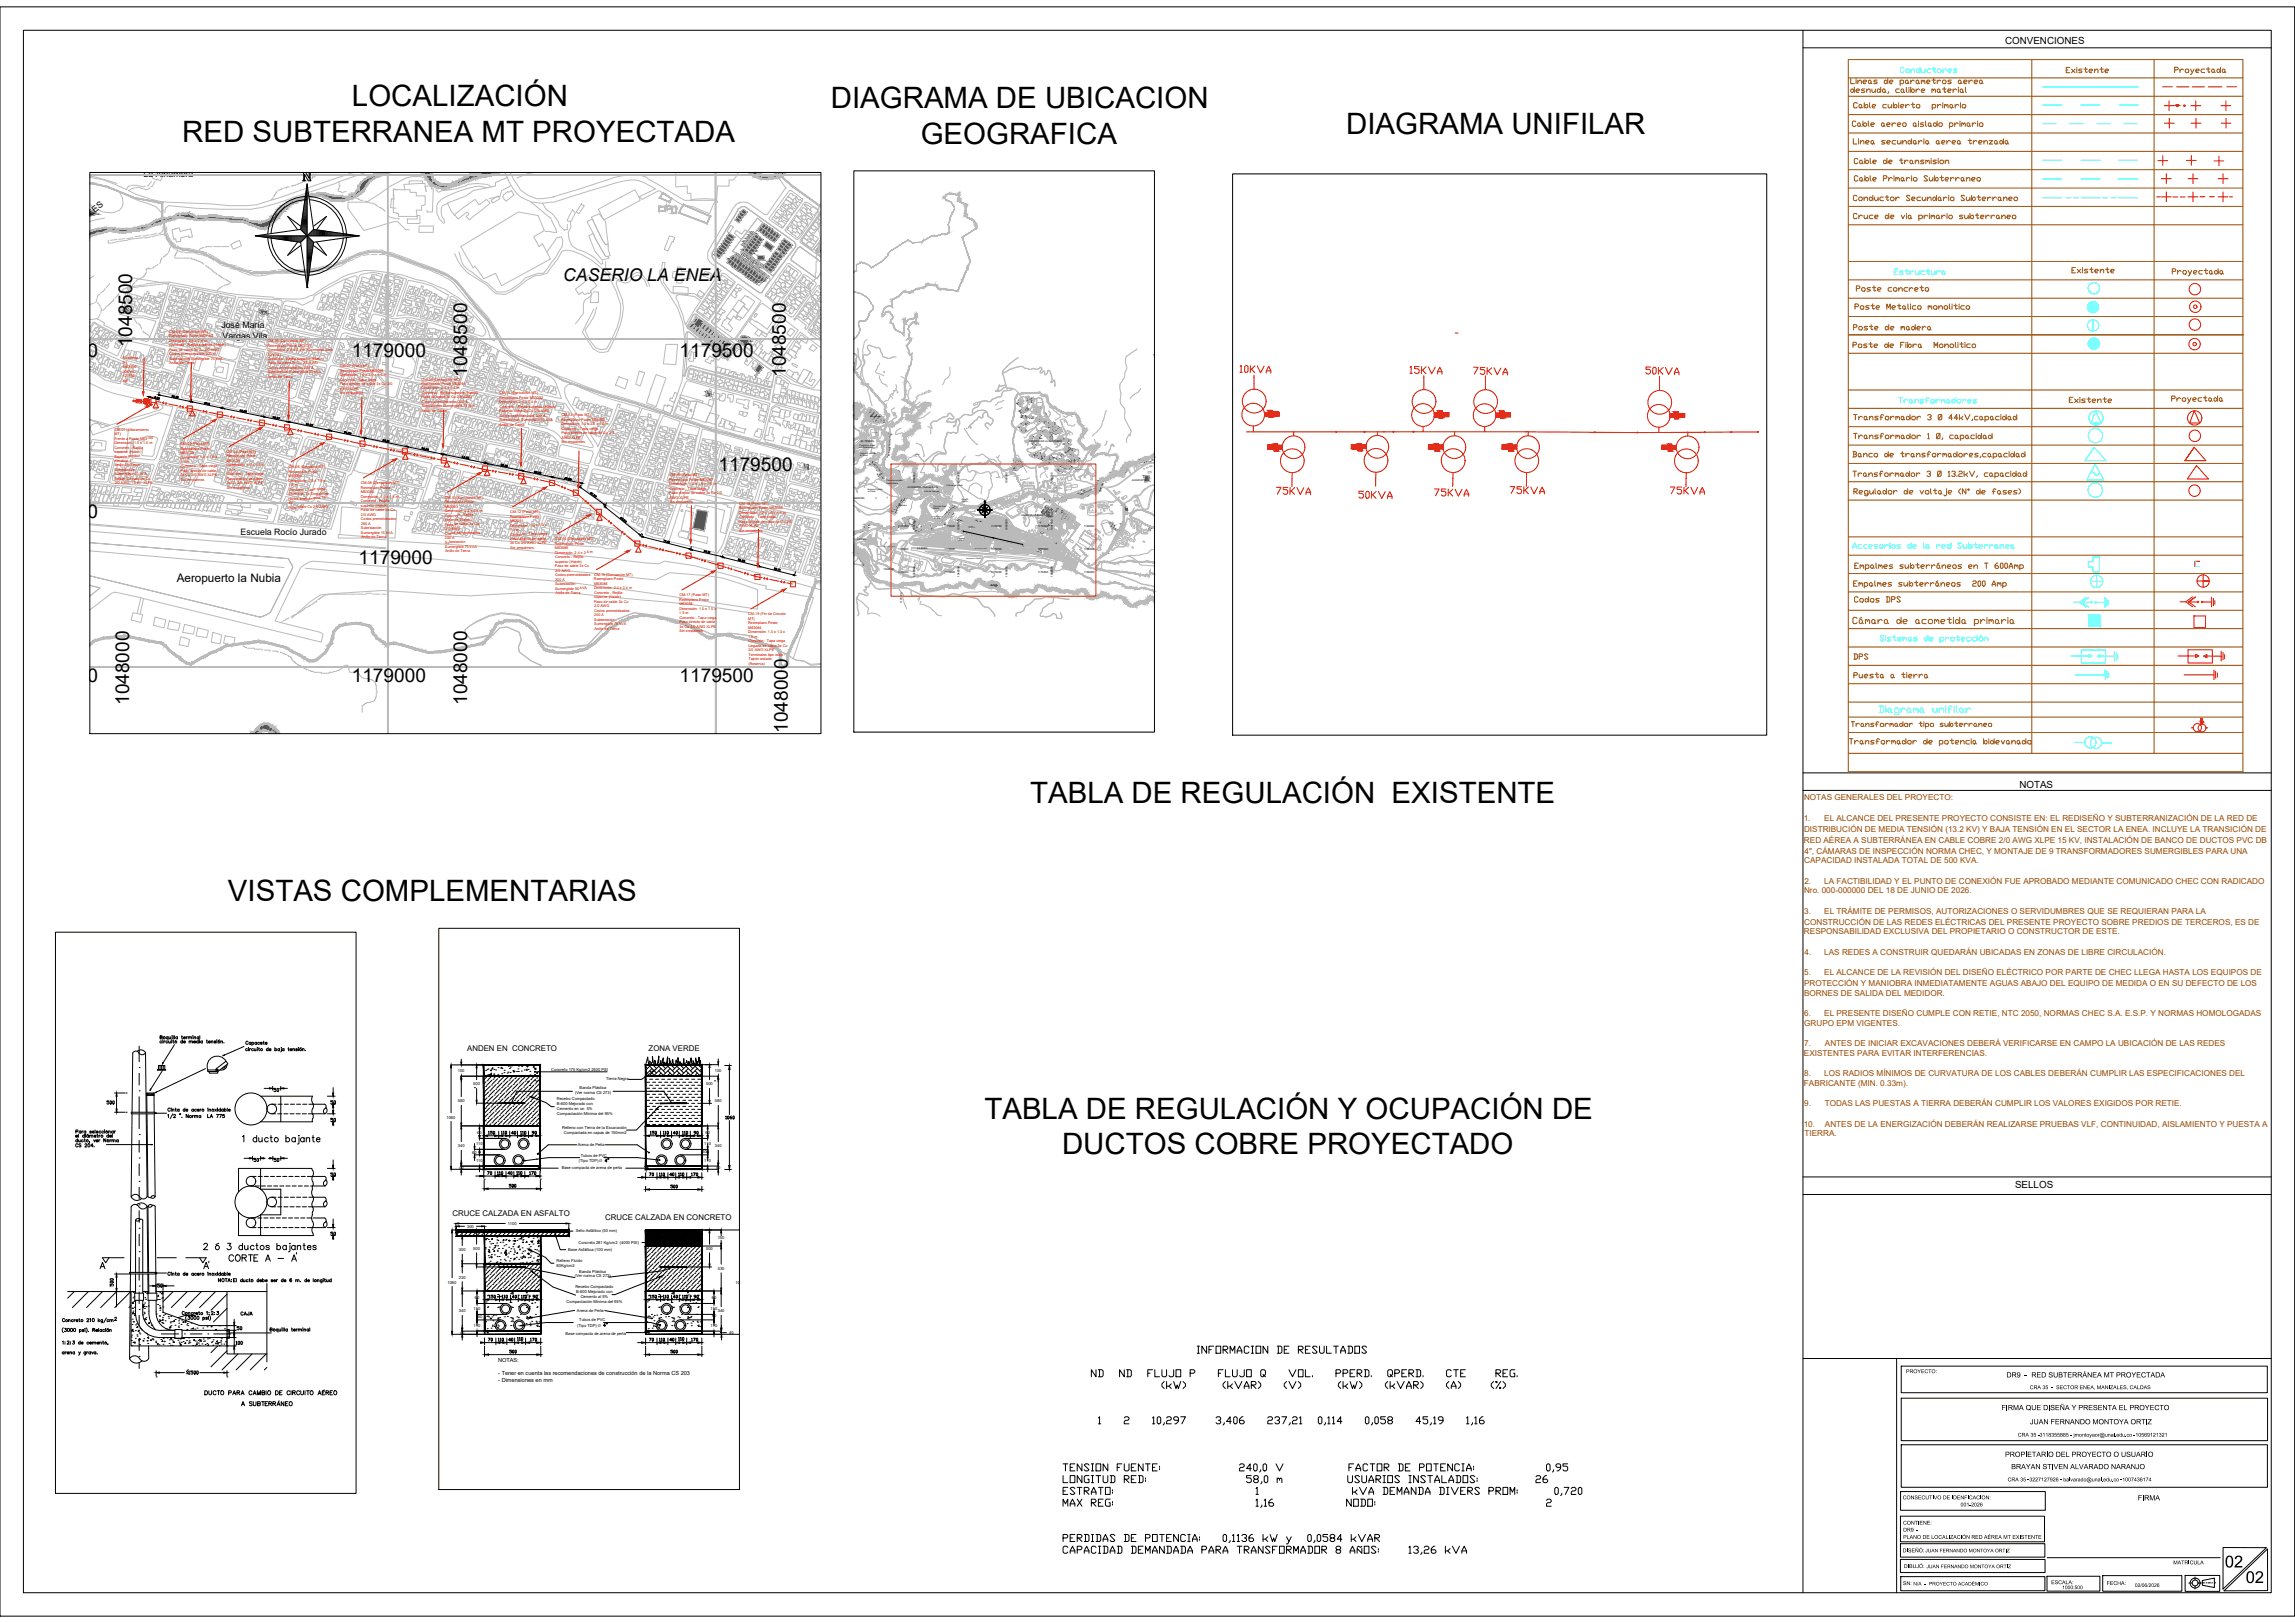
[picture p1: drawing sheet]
<svg xmlns="http://www.w3.org/2000/svg" width="1000mm" height="707mm" viewBox="0 0 1000 707" stroke-linecap="round" stroke-linejoin="round" font-family="sans-serif">
<defs><g id="words">
<g font-size="12.8">
<text x="153.4" y="46.3">LOCALIZACIÓN</text>
<text x="362" y="47.1">DIAGRAMA DE UBICACION</text>
<text x="586.6" y="58.2">DIAGRAMA UNIFILAR</text>
<text x="79.4" y="61.8">RED SUBTERRANEA MT PROYECTADA</text>
<text x="401.2" y="62.6">GEOGRAFICA</text>
<text x="448.9" y="349.7">TABLA DE REGULACIÓN EXISTENTE</text>
<text x="99.3" y="392.4">VISTAS COMPLEMENTARIAS</text>
<text x="429" y="487.3">TABLA DE REGULACIÓN Y OCUPACIÓN DE</text>
<text x="462.8" y="502.7">DUCTOS COBRE PROYECTADO</text>
</g>
<g font-size="8.3">
<text x="10.4" y="155.5">1178500</text>
<text x="57.6" y="151.2" transform="rotate(-90 57.6 151.2)">1048500</text>
<text x="153.3" y="155.5">1179000</text>
<text x="296.2" y="155.5">1179500</text>
<text x="203.6" y="164.2" transform="rotate(-90 203.6 164.2)">1048500</text>
<text x="342.4" y="164.2" transform="rotate(-90 342.4 164.2)">1048500</text>
<text x="313.1" y="205">1179500</text>
<text x="10.4" y="225.8">1178500</text>
<text x="156.3" y="245.6">1179000</text>
<text x="10.4" y="296.9">1178500</text>
<text x="153.3" y="296.9">1179000</text>
<text x="296.2" y="296.9">1179500</text>
<text x="56.2" y="307.1" transform="rotate(-90 56.2 307.1)">1048000</text>
<text x="203.6" y="307.1" transform="rotate(-90 203.6 307.1)">1048000</text>
<text x="343.4" y="319.2" transform="rotate(-90 343.4 319.2)">1048000</text>
</g>
<text font-size="7.7" x="245.4" y="122.4">CASERIO LA ENEA</text>
<text font-size="7.1" fill="#f00" x="641" y="164.7">75KVA</text>
<text font-size="7.1" fill="#954a00" x="806.1" y="273.8">Cámara de acometida primaria</text>
<g font-size="6.6" fill="#954a00">
<text x="945.4" y="121.4">Proyectada</text>
<text x="945.1" y="176.7">Proyectada</text>
</g>
<g font-size="6.6" fill="#f00">
<text x="539" y="163.7">10KVA</text>
<text x="613.1" y="164">15KVA</text>
<text x="716.1" y="164.4">50KVA</text>
<text x="554.9" y="216.6">75KVA</text>
<text x="590.9" y="218.4">50KVA</text>
<text x="624.1" y="217.3">75KVA</text>
<text x="656.9" y="216.3">75KVA</text>
<text x="726.7" y="216.6">75KVA</text>
</g>
<g font-size="6.2" fill="#954a00">
<text x="946.5" y="33.5">Proyectada</text>
<text x="806.4" y="193">Transformador 1 Ø, capacidad</text>
<text x="807.2" y="249.4">Empalmes subterráneos en T 600Amp</text>
<text x="806.4" y="257.2">Empalmes subterráneos 200 Amp</text>
<text x="804.7" y="326">Transformador de potencia bidevanado</text>
</g>
<text font-size="6.2" x="98.4" y="550.7">CORTE A - A</text>
<g font-size="5.7" fill="#954a00">
<text x="806.8" y="72.7">Cable de transmision</text>
<text x="806.8" y="80.1">Cable Primario Subterraneo</text>
<text x="807.9" y="128.1">Poste concreto</text>
<text x="806.4" y="145">Poste de madera</text>
<text x="806.4" y="152.8">Poste de Fibra Monolitico</text>
<text x="900.6" y="176.7">Existente</text>
<text x="806.8" y="263.5">Codos DPS</text>
</g>
<text font-size="5.7" fill="#0ff" x="826.2" y="176.7">Transformadores</text>
<g font-size="5.3" fill="#0ff">
<text x="826.9" y="32.8">Conductores</text>
<text x="824.4" y="120.6">Estructura</text>
<text x="806.1" y="239.9">Accesorios de la red Subterranea</text>
</g>
<g font-size="5.3" fill="#954a00">
<text x="899.2" y="32.8">Existente</text>
<text x="806.4" y="63.9">Linea secundaria aerea trenzada</text>
<text x="806.4" y="88.5">Conductor Secundario Subterraneo</text>
<text x="901.7" y="119.9">Existente</text>
<text x="807.2" y="135.8">Poste Metalico monolitico</text>
<text x="806.8" y="288.2">DPS</text>
<text x="806.8" y="296.3">Puesta a tierra</text>
</g>
<text font-size="5.1" x="77" y="253.6">Aeropuerto la Nubia</text>
<g font-size="4.4">
<text x="118.2" y="476.6">50</text>
<text x="45.5" y="482.2">500</text>
<text x="142.9" y="482.2">50</text>
<text x="142.9" y="489.7">50</text>
<text x="211.7" y="495.3">150</text>
<text x="221.5" y="495.3">40</text>
<text x="230.7" y="495.3">90</text>
<text x="282.2" y="495.3">150</text>
<text x="292.1" y="495.3">40</text>
<text x="301.3" y="495.3">90</text>
<text x="109.4" y="507.3">50</text>
<text x="118.2" y="507.3">50</text>
<text x="262.5" y="507.3">4&quot;</text>
<text x="142.9" y="513.6">50</text>
<text x="211.3" y="512.9">70</text>
<text x="220.1" y="512.9">40</text>
<text x="142.9" y="539.4">50</text>
<text x="67.4" y="562">50</text>
<text x="103.7" y="574">CAJA</text>
<text x="102" y="580.3">50</text>
<text x="261.8" y="578.9">4&quot;</text>
<text x="101.6" y="587">100</text>
</g>
<g font-size="4.3">
<text x="873.8" y="19">CONVENCIONES</text>
<text x="880" y="343">NOTAS</text>
<text x="878.1" y="517.7">SELLOS</text>
</g>
<g font-size="4">
<text x="315" y="488.6">1060</text>
<text x="281.9" y="513.3">70</text>
<text x="290.7" y="513.3">40</text>
<text x="300.2" y="513.3">170</text>
<text x="220.8" y="518.2">500</text>
<text x="291" y="518.6">500</text>
<text x="50.1" y="561.6" transform="rotate(-90 50.1 561.6)">500</text>
<text x="212" y="566.6">150</text>
<text x="221.9" y="566.6">40</text>
<text x="231.1" y="566.6">90</text>
<text x="282.2" y="566.6">150</text>
<text x="292.1" y="566.6">40</text>
<text x="301.3" y="566.6">90</text>
<text x="211.7" y="585.3">70</text>
<text x="215.9" y="585.3">110</text>
<text x="220.5" y="585.3">40</text>
<text x="230" y="585.3">170</text>
<text x="281.9" y="585.3">70</text>
<text x="290.7" y="585.3">40</text>
<text x="300.2" y="585.3">170</text>
<text x="220.8" y="590.5">500</text>
<text x="291" y="590.5">500</text>
</g>
<g font-size="3.8">
<text x="62.5" y="77.1">La Alhambra</text>
<text x="10.9" y="117.3" transform="rotate(-39 10.9 117.3)">QUEBRADA MANIZALES</text>
<text x="96.5" y="142.9">José María</text>
<text x="97" y="147.5">Vargas Vila</text>
<text x="104.8" y="233.1">Escuela Rocío Jurado</text>
</g>
<g font-size="3.6" fill="#954a00">
<text x="786.2" y="348.6">NOTAS GENERALES DEL PROYECTO:</text>
<text x="786" y="357.5">1.</text>
<text x="795" y="357.5">EL ALCANCE DEL PRESENTE PROYECTO CONSISTE EN: EL REDISEÑO Y SUBTERRANIZACIÓN DE LA RED DE</text>
<text x="786.2" y="362.3">DISTRIBUCIÓN DE MEDIA TENSIÓN (13.2 KV) Y BAJA TENSIÓN EN EL SECTOR LA ENEA. INCLUYE LA TRANSICIÓN DE</text>
<text x="786.2" y="367.1">RED AÉREA A SUBTERRÁNEA EN CABLE COBRE 2/0 AWG XLPE 15 KV, INSTALACIÓN DE BANCO DE DUCTOS PVC DB</text>
<text x="786.4" y="371.8">4&quot;, CÁMARAS DE INSPECCIÓN NORMA CHEC, Y MONTAJE DE 9 TRANSFORMADORES SUMERGIBLES PARA UNA</text>
<text x="786.3" y="376">CAPACIDAD INSTALADA TOTAL DE 500 KVA.</text>
<text x="786.2" y="389.1">Nro. 000-000000 DEL 18 DE JUNIO DE 2026.</text>
<text x="786.3" y="384.9">2.</text>
<text x="795" y="384.9">LA FACTIBILIDAD Y EL PUNTO DE CONEXIÓN FUE APROBADO MEDIANTE COMUNICADO CHEC CON RADICADO</text>
<text x="786.3" y="398">3.</text>
<text x="795" y="398">EL TRÁMITE DE PERMISOS, AUTORIZACIONES O SERVIDUMBRES QUE SE REQUIERAN PARA LA</text>
<text x="786.2" y="407">RESPONSABILIDAD EXCLUSIVA DEL PROPIETARIO O CONSTRUCTOR DE ESTE.</text>
<text x="786.3" y="402.8">CONSTRUCCIÓN DE LAS REDES ELÉCTRICAS DEL PRESENTE PROYECTO SOBRE PREDIOS DE TERCEROS, ES DE</text>
<text x="786.4" y="415.9">4.</text>
<text x="795" y="415.9">LAS REDES A CONSTRUIR QUEDARÁN UBICADAS EN ZONAS DE LIBRE CIRCULACIÓN.</text>
<text x="786.3" y="424.8">5.</text>
<text x="795" y="424.8">EL ALCANCE DE LA REVISIÓN DEL DISEÑO ELÉCTRICO POR PARTE DE CHEC LLEGA HASTA LOS EQUIPOS DE</text>
<text x="786.2" y="429.6">PROTECCIÓN Y MANIOBRA INMEDIATAMENTE AGUAS ABAJO DEL EQUIPO DE MEDIDA O EN SU DEFECTO DE LOS</text>
<text x="786.2" y="433.8">BORNES DE SALIDA DEL MEDIDOR.</text>
<text x="786.3" y="442.6">6.</text>
<text x="795" y="442.6">EL PRESENTE DISEÑO CUMPLE CON RETIE, NTC 2050, NORMAS CHEC S.A. E.S.P. Y NORMAS HOMOLOGADAS</text>
<text x="786.3" y="446.8">GRUPO EPM VIGENTES.</text>
<text x="786.3" y="455.7">7.</text>
<text x="795.3" y="455.7">ANTES DE INICIAR EXCAVACIONES DEBERÁ VERIFICARSE EN CAMPO LA UBICACIÓN DE LAS REDES</text>
<text x="786.2" y="459.9">EXISTENTES PARA EVITAR INTERFERENCIAS.</text>
<text x="786.2" y="473">FABRICANTE (MIN. 0.33m).</text>
<text x="786.3" y="468.8">8.</text>
<text x="795" y="468.8">LOS RADIOS MÍNIMOS DE CURVATURA DE LOS CABLES DEBERÁN CUMPLIR LAS ESPECIFICACIONES DEL</text>
<text x="786.3" y="481.9">9.</text>
<text x="795.2" y="481.9">TODAS LAS PUESTAS A TIERRA DEBERÁN CUMPLIR LOS VALORES EXIGIDOS POR RETIE.</text>
<text x="786" y="490.8">10.</text>
<text x="795.3" y="490.8">ANTES DE LA ENERGIZACIÓN DEBERÁN REALIZARSE PRUEBAS VLF, CONTINUIDAD, AISLAMIENTO Y PUESTA A</text>
<text x="786.4" y="495">TIERRA.</text>
</g>
<g font-size="3.4">
<text x="203.6" y="457.8">ANDEN EN CONCRETO</text>
<text x="282.7" y="457.8">ZONA VERDE</text>
<text x="197.2" y="529.8">CRUCE CALZADA EN ASFALTO</text>
<text x="263.7" y="531.3">CRUCE CALZADA EN CONCRETO</text>
</g>
<g font-size="2.4">
<text x="217" y="593.1">NOTAS:</text>
<text x="217.1" y="599">- Tener en cuenta las recomendaciones de construcción de la Norma CS 203</text>
<text x="217.1" y="601.9">- Dimensiones en mm</text>
</g>
<g font-size="1.8">
<text x="199.5" y="466.9">100</text>
<text x="240.2" y="466.4">Concreto 175 Kg/cm2 2500 PSI</text>
<text x="311.5" y="466.9">100</text>
<text x="206.2" y="472.8">500</text>
<text x="264.1" y="470.6">Tierra Negra</text>
<text x="307.7" y="472.8">500</text>
<text x="242.7" y="479.3">Recebo Compactado</text>
<text x="250.6" y="476.4">(Ver norma CS 273)</text>
<text x="252.6" y="474.3">Banda Plástica</text>
<text x="199.6" y="480.2">580</text>
<text x="242.7" y="481.5">B-600 Mejorado con</text>
<text x="242.7" y="483.6">Cemento en un 5%</text>
<text x="242.7" y="485.7">Compactación Mínima del 95%</text>
<text x="311.6" y="480.2">580</text>
<text x="194.6" y="487.2">1060</text>
<text x="245" y="491.7">Relleno con Tierra de la Excavación</text>
<text x="208" y="493.8">60</text>
<text x="245.7" y="493.8">Compactada en capas de 150mm2</text>
<text x="307.4" y="493.8">60</text>
<text x="199.6" y="499.8">340</text>
<text x="205.8" y="502.5">60</text>
<text x="207.4" y="498.9">110</text>
<text x="251.8" y="499.2">Arena de Peña</text>
<text x="253.1" y="503.8">Tubos de PVC</text>
<text x="306.2" y="502.4">60</text>
<text x="306.9" y="498.9">110</text>
<text x="311.5" y="499.8">340</text>
<text x="200.1" y="509.2">40</text>
<text x="207.4" y="506.1">110</text>
<text x="244.8" y="509.4">Base compacta de arena de peña</text>
<text x="252.2" y="506.2">(Tipo TDP) ¯</text>
<text x="306.9" y="506.1">110</text>
<text x="312.1" y="509.2">40</text>
<text x="221.3" y="533.6">1100</text>
<text x="203.6" y="534.8">300</text>
<text x="250.9" y="536.7">Sello Asfáltico (50 mm)</text>
<text x="312.8" y="539.9">150</text>
<text x="200" y="545.1">300</text>
<text x="206.2" y="544.4">500</text>
<text x="247.6" y="544.8">Base Asfáltica (100 mm)</text>
<text x="252.1" y="541.7">Concreto 281 Kg/cm2 (4000 PSI)</text>
<text x="307.7" y="544.4">500</text>
<text x="242.5" y="549.6">Relleno Fluido</text>
<text x="242.6" y="551.8">80Kg/cm2</text>
<text x="200" y="557">230</text>
<text x="250.5" y="556.5">(Ver norma CS 273)</text>
<text x="252.5" y="554.3">Banda Plástica</text>
<text x="312.8" y="553.2">530</text>
<text x="195" y="559.1">1060</text>
<text x="250.7" y="561.3">Recebo Compactado</text>
<text x="251.1" y="563.4">B-600 Mejorado con</text>
<text x="320.5" y="559.1">1060</text>
<text x="206.9" y="565.7">60</text>
<text x="246.9" y="567.6">Compactación Mínima del 95%</text>
<text x="253" y="565.5">Cemento al 5%</text>
<text x="310.2" y="565.7">60</text>
<text x="200" y="571.7">340</text>
<text x="206.4" y="570.8">110</text>
<text x="208.2" y="574.3">60</text>
<text x="251.4" y="571.3">Arena de Peña</text>
<text x="252.4" y="575.5">Tubos de PVC</text>
<text x="309.6" y="570.8">110</text>
<text x="310.3" y="573.8">60</text>
<text x="312.8" y="571.7">340</text>
<text x="200.5" y="581.1">40</text>
<text x="206.4" y="578">110</text>
<text x="246.4" y="581.4">Base compacta de arena de peña</text>
<text x="251.5" y="577.8">(Tipo TDP) ¯</text>
<text x="309.6" y="578">110</text>
<text x="317.8" y="581.1">40</text>
</g>
<g font-size="1.6" fill="#f00">
<text x="73.7" y="146.9">Reemplazo Poste M63140</text>
<text x="73.7" y="148.8">Dimensión: 2.4 x 2.4 m</text>
<text x="73.8" y="144.9">CM-02 (Derivación MT)</text>
<text x="116.6" y="149">CM-05 (Derivación MT)</text>
<text x="73.7" y="152.7">Paso de cable 3x Cu 2/0 AWG</text>
<text x="73.8" y="150.7">Concreto - Rejilla superior (Hatch)</text>
<text x="73.8" y="154.7">Codos premoldeados 200 A</text>
<text x="116.6" y="150.9">Reemplazo Poste M63137</text>
<text x="116.6" y="152.9">Dimensión: 2.4 x 2.4 m (Corregido para</text>
<text x="116.6" y="154.9">50 kVA)</text>
<text x="53.6" y="156.5">Existente</text>
<text x="53.6" y="158.5">P1</text>
<text x="53.6" y="160.4">M63150</text>
<text x="73.8" y="156.6">Subestación Sumergible 75 kVA</text>
<text x="73.9" y="158.6">Anillo de Tierra</text>
<text x="116.6" y="158.8">Paso de cable 3x Cu 2/0 AWG</text>
<text x="116.6" y="156.8">Concreto - Rejilla superior (Hatch)</text>
<text x="116.6" y="160.7">Codos premoldeados 200 A</text>
<text x="148" y="162">Reemplazo Poste M63096</text>
<text x="148.1" y="160">CM-07 (Paso MT)</text>
<text x="53.5" y="162.4">10KVA</text>
<text x="53.5" y="164.3">12*750</text>
<text x="53.6" y="166.3">kgf</text>
<text x="116.6" y="162.7">Subestación Sumergible 50 kVA</text>
<text x="116.7" y="164.6">Anillo de Tierra</text>
<text x="148" y="163.9">Dimensión: 1.0 x 1.0 x 1.5 m</text>
<text x="148" y="167.9">Paso directo de cable 3x Cu 2/0</text>
<text x="148.1" y="165.9">Concreto - Tapa ciega</text>
<text x="183.7" y="167.7">Reemplazo Poste M63094</text>
<text x="183.7" y="165.8">CM-09 (Derivación MT)</text>
<text x="148.1" y="171.8">Sin empalmes</text>
<text x="148.2" y="169.8">AWG XLPE</text>
<text x="183.7" y="169.6">Dimensión: 2.4 x 2.4 m</text>
<text x="183.7" y="173.6">Paso de cable 3x Cu 2/0 AWG</text>
<text x="183.7" y="171.6">Concreto - Rejilla superior (Hatch)</text>
<text x="217.6" y="173.7">Reemplazo Poste M63092</text>
<text x="217.6" y="171.7">CM-11 (Derivación MT)</text>
<text x="183.7" y="175.5">Codos premoldeados 200 A</text>
<text x="183.8" y="177.5">Subestación Sumergible 75 kVA</text>
<text x="183.8" y="179.4">Anillo de Tierra</text>
<text x="217.6" y="175.6">Dimensión: 2.4 x 2.4 m</text>
<text x="217.6" y="179.6">Paso de cable 3x Cu 2/0 AWG</text>
<text x="217.6" y="177.6">Concreto - Rejilla superior (Hatch)</text>
<text x="217.6" y="181.5">Codos premoldeados 200 A</text>
<text x="217.6" y="183.5">Subestación Sumergible 75 kVA</text>
<text x="217.7" y="185.4">Anillo de Tierra</text>
<text x="244.6" y="183.3">Reemplazo Poste M63090</text>
<text x="244.6" y="185.3">Dimensión: 1.0 x 1.0 x 1.5 m</text>
<text x="244.7" y="181.4">CM-13 (Paso MT)</text>
<text x="49.8" y="191.5">Frente a Poste M63150</text>
<text x="49.8" y="189.5">MT)</text>
<text x="49.9" y="187.6">CM-01 (Afloramiento</text>
<text x="244.6" y="189.2">Paso directo de cable 3x Cu 2/0</text>
<text x="244.7" y="187.2">Concreto - Tapa ciega</text>
<text x="244.8" y="191.1">AWG XLPE</text>
<text x="49.8" y="193.4">Dimensión: 1.5 x 1.5 m</text>
<text x="49.9" y="195.4">Concreto - Rejilla</text>
<text x="49.9" y="197.4">superior (Hatch)</text>
<text x="78.7" y="195.9">Reemplazo Poste</text>
<text x="78.7" y="197.8">M63139</text>
<text x="78.7" y="193.9">CM-03 (Paso MT)</text>
<text x="98.7" y="197.3">CM-04 (Paso MT)</text>
<text x="244.7" y="193.1">Sin empalmes</text>
<text x="49.9" y="199.3">Bajante conduit</text>
<text x="49.9" y="201.3">metálica 4&quot;</text>
<text x="50" y="203.2">Anillo de Tierra</text>
<text x="78.6" y="201.7">1.5 m</text>
<text x="78.7" y="199.7">Dimensión: 1.0 x 1.0 x</text>
<text x="78.7" y="203.6">Concreto - Tapa ciega</text>
<text x="98.7" y="199.3">Reemplazo Poste</text>
<text x="98.7" y="201.2">M63138</text>
<text x="98.7" y="203.2">Dimensión: 1.0 x 1.0 x</text>
<text x="125.8" y="204">CM-06 (Empalme MT)</text>
<text x="50" y="205.1">Subestación</text>
<text x="50" y="207.1">Sumergible 10 kVA</text>
<text x="50" y="209.1">Salida: Circuito 3x Cu</text>
<text x="78.7" y="205.6">Paso directo de cable</text>
<text x="78.7" y="207.5">3x Cu 2/0 AWG XLPE</text>
<text x="78.8" y="209.5">Sin empalmes</text>
<text x="98.7" y="205.1">1.5 m</text>
<text x="98.7" y="209">Paso directo de cable</text>
<text x="98.8" y="207.1">Concreto - Tapa ciega</text>
<text x="125.8" y="205.9">Reemplazo Poste</text>
<text x="125.8" y="207.9">M63099</text>
<text x="125.8" y="209.8">Dimensión: 1.5 x 1.5 x</text>
<text x="291.6" y="209.4">Reemplazo Poste M63087</text>
<text x="291.7" y="207.5">CM-16 (Paso MT)</text>
<text x="50" y="211">2/0 AWG, 15 kV, XLPE</text>
<text x="98.8" y="211">3x Cu 2/0 AWG XLPE</text>
<text x="98.8" y="212.9">Sin empalmes</text>
<text x="125.7" y="211.7">1.5 m</text>
<text x="125.8" y="213.7">Concreto - Tapa ciega</text>
<text x="125.8" y="215.6">Contiene: 3x Empalmes</text>
<text x="157.2" y="212.9">Reemplazo Poste</text>
<text x="157.2" y="214.9">M63095</text>
<text x="157.2" y="211">CM-08 (Derivación MT)</text>
<text x="291.7" y="211.3">Dimensión: 1.0 x 1.0 x 1.5 m</text>
<text x="291.7" y="215.3">Paso directo de cable 3x Cu 2/0</text>
<text x="291.7" y="213.3">Concreto - Tapa ciega</text>
<text x="125.8" y="217.6">rectos preformados 15</text>
<text x="125.8" y="221.5">Para cable Cu 2/0 AWG</text>
<text x="125.8" y="219.6">kV</text>
<text x="157.2" y="216.8">Dimensión: 1.5 x 1.5 m</text>
<text x="157.2" y="218.8">Concreto - Rejilla</text>
<text x="157.3" y="220.7">superior (Hatch)</text>
<text x="193.8" y="219.2">Reemplazo Poste</text>
<text x="193.8" y="221.1">M63093</text>
<text x="193.8" y="217.2">CM-10 (Derivación MT)</text>
<text x="291.7" y="219.2">Sin empalmes</text>
<text x="291.8" y="217.2">AWG XLPE</text>
<text x="322" y="221.9">Reemplazo Poste M63085</text>
<text x="322.1" y="220">CM-18 (Paso MT)</text>
<text x="157.2" y="222.7">Paso de cable 3x Cu</text>
<text x="157.3" y="226.6">Codos premoldeados</text>
<text x="157.3" y="224.7">2/0 AWG</text>
<text x="193.8" y="223.1">Dimensión: 2.4 x 2.4 m</text>
<text x="193.8" y="225">Concreto - Rejilla</text>
<text x="193.9" y="227">superior (Hatch)</text>
<text x="222.2" y="225.5">Reemplazo Poste</text>
<text x="222.3" y="227.4">M63091</text>
<text x="222.3" y="223.5">CM-12 (Paso MT)</text>
<text x="322" y="223.9">Dimensión: 1.0 x 1.0 x 1.5 m</text>
<text x="322" y="227.8">Paso directo de cable 3x Cu 2/0</text>
<text x="322.1" y="225.8">Concreto - Tapa ciega</text>
<text x="157.3" y="230.5">Subestación</text>
<text x="157.3" y="232.5">Sumergible 15 kVA</text>
<text x="157.3" y="228.6">200 A</text>
<text x="193.8" y="228.9">Paso de cable 3x Cu</text>
<text x="193.9" y="232.8">Codos premoldeados</text>
<text x="193.9" y="230.9">2/0 AWG</text>
<text x="222.2" y="231.3">1.5 m</text>
<text x="222.3" y="229.4">Dimensión: 1.0 x 1.0 x</text>
<text x="222.3" y="233.3">Concreto - Tapa ciega</text>
<text x="322.1" y="231.7">Sin empalmes</text>
<text x="322.1" y="229.7">AWG XLPE</text>
<text x="157.4" y="234.4">Anillo de Tierra</text>
<text x="193.9" y="236.7">Subestación</text>
<text x="193.9" y="238.7">Sumergible 75 kVA</text>
<text x="193.9" y="234.8">200 A</text>
<text x="222.3" y="235.2">Paso directo de cable</text>
<text x="222.4" y="237.2">3x Cu 2/0 AWG XLPE</text>
<text x="222.4" y="239.1">Sin empalmes</text>
<text x="241.8" y="237.3">Reemplazo Poste</text>
<text x="241.8" y="239.2">M63089</text>
<text x="241.9" y="235.3">CM-14 (Derivación MT)</text>
<text x="194" y="240.6">Anillo de Tierra</text>
<text x="241.8" y="241.2">Dimensión: 2.4 x 2.4 m</text>
<text x="241.9" y="243.1">Concreto - Rejilla</text>
<text x="241.9" y="245.1">superior (Hatch)</text>
<text x="241.9" y="247">Paso de cable 3x Cu</text>
<text x="241.9" y="251">Codos premoldeados</text>
<text x="241.9" y="249">2/0 AWG</text>
<text x="258.9" y="250.9">CM-15 (Derivación MT)</text>
<text x="241.9" y="254.8">Subestación</text>
<text x="241.9" y="256.8">Sumergible 50 kVA</text>
<text x="242" y="252.9">200 A</text>
<text x="258.8" y="252.9">Reemplazo Poste</text>
<text x="258.9" y="254.8">M63088</text>
<text x="258.9" y="256.7">Dimensión: 2.4 x 2.4 m</text>
<text x="242" y="258.8">Anillo de Tierra</text>
<text x="258.9" y="262.6">Paso de cable 3x Cu</text>
<text x="258.9" y="258.7">Concreto - Rejilla</text>
<text x="259" y="260.6">superior (Hatch)</text>
<text x="296" y="261.7">Reemplazo Poste</text>
<text x="296.1" y="263.7">M63086</text>
<text x="296.1" y="259.8">CM-17 (Paso MT)</text>
<text x="259" y="266.5">Codos premoldeados</text>
<text x="259" y="264.6">2/0 AWG</text>
<text x="259" y="268.5">200 A</text>
<text x="296" y="267.5">1.5 m</text>
<text x="296.1" y="265.6">Dimensión: 1.0 x 1.0 x</text>
<text x="296.1" y="269.5">Concreto - Tapa ciega</text>
<text x="326.1" y="268">CM-19 (Fin de Circuito</text>
<text x="259" y="270.4">Subestación</text>
<text x="259" y="272.4">Sumergible 75 kVA</text>
<text x="259.1" y="274.3">Anillo de Tierra</text>
<text x="296.1" y="271.4">Paso directo de cable</text>
<text x="296.1" y="273.4">3x Cu 2/0 AWG XLPE</text>
<text x="296.1" y="275.4">Sin empalmes</text>
<text x="326.1" y="270">MT)</text>
<text x="326.1" y="271.9">Reemplazo Poste</text>
<text x="326.1" y="273.9">M63084</text>
<text x="326.1" y="275.8">Dimensión: 1.0 x 1.0 x</text>
<text x="326" y="277.8">1.5 m</text>
<text x="326.1" y="281.7">Llegada de cable 3x Cu</text>
<text x="326.1" y="279.7">Concreto - Tapa ciega</text>
<text x="326.2" y="283.7">2/0 AWG XLPE</text>
<text x="326.2" y="285.6">Terminales tipo codo /</text>
<text x="326.2" y="287.5">Tapón aislado</text>
<text x="326.2" y="289.5">(Reserva)</text>
</g>
<g font-size="1.2">
<text x="398.9" y="210.6" transform="rotate(-90 398.9 210.6)">1049000</text>
<text x="418.1" y="210.6" transform="rotate(-90 418.1 210.6)">1049000</text>
<text x="439.1" y="210.6" transform="rotate(-90 439.1 210.6)">1049000</text>
<text x="458.8" y="210.6" transform="rotate(-90 458.8 210.6)">1049000</text>
<text x="391.4" y="229.6">1178000</text>
<text x="398.9" y="230.9" transform="rotate(-90 398.9 230.9)">1048500</text>
<text x="411.6" y="229.6">1178500</text>
<text x="418.1" y="230.9" transform="rotate(-90 418.1 230.9)">1048500</text>
<text x="431.9" y="229.6">1179000</text>
<text x="439.1" y="230.9" transform="rotate(-90 439.1 230.9)">1048500</text>
<text x="452.2" y="229.6">1179500</text>
<text x="458.8" y="230.9" transform="rotate(-90 458.8 230.9)">1048500</text>
<text x="472.4" y="229.6">1180000</text>
<text x="391.4" y="239.6">1178000</text>
<text x="411.6" y="239.6">1178500</text>
<text x="431.9" y="239.6">1179000</text>
<text x="452.2" y="239.6">1179500</text>
<text x="472.4" y="239.6">1180000</text>
<text x="385.1" y="248.4">1048000</text>
<text x="391.4" y="249.7">1178000</text>
<text x="398.9" y="251.2" transform="rotate(-90 398.9 251.2)">1048000</text>
<text x="411.6" y="249.7">1178500</text>
<text x="418.1" y="251.2" transform="rotate(-90 418.1 251.2)">1048000</text>
<text x="431.9" y="249.7">1179000</text>
<text x="439.1" y="251.2" transform="rotate(-90 439.1 251.2)">1048000</text>
<text x="452.2" y="249.7">1179500</text>
<text x="458.8" y="251.2" transform="rotate(-90 458.8 251.2)">1048000</text>
<text x="472.4" y="249.7">1180000</text>
<text x="393.2" y="262.8" transform="rotate(-90 393.2 262.8)">1178000</text>
</g>
<g font-size="1.1">
<text x="375.1" y="192.4">EL TREBOL</text>
<text x="448.5" y="192.7">CERROS DE LA ALHAMBRA</text>
<text x="493.2" y="209.4">JUANCHITO</text>
<text x="395.4" y="212.7">ALHAMBRA -Colinas-Porta</text>
<text x="369.8" y="217.4">SAN MARCEL</text>
<text x="445" y="225">CASERIO LA ENEA</text>
<text x="372" y="235.3">LUSITANIA</text>
<text x="399.6" y="239.3">LA ENEA</text>
</g>
<g font-size=".9">
<text x="374.5" y="195.2">los Guaduales</text>
<text x="374.6" y="194.2">Conjunto cerrado</text>
<text x="374.8" y="197.6">Conjunto cerrado</text>
<text x="374.8" y="198.6">el Trébol</text>
<text x="386.4" y="209.7">Conjunto cerrado</text>
<text x="378.2" y="213.4">Bosque Popular</text>
<text x="378.3" y="214.4">el Prado</text>
<text x="386.4" y="210.7">Santa María</text>
<text x="402.3" y="214.2">Portal del Bosque</text>
<text x="412.5" y="211.7">Colinas del viento</text>
<text x="391.4" y="220.6">Arboletes</text>
<text x="406.7" y="221.7">Marcel</text>
<text x="406.8" y="220.7">Conjunto San</text>
</g>
<g font-size=".8">
<text x="379.3" y="181.5">Sierra Bonita</text>
<text x="387.8" y="198.7" transform="rotate(-87 387.8 198.7)">Av. Alberto Mendoza H.</text>
</g>
<text font-size=".7" x="421.1" y="243.6">Aeropuerto la Nubia</text>
<g font-size=".5">
<text x="380.1" y="188.8">Exp oferias</text>
<text x="468.5" y="204.9">Ha cie nda Montiel</text>
<text x="471.3" y="215.4" transform="rotate(-23 471.3 215.4)">QUEBRADA MANIZALES</text>
<text x="419" y="217.9">Restaurante</text>
<text x="419" y="218.5">La Alhambra</text>
<text x="406.1" y="225.3">Centro Comercial</text>
<text x="407" y="226">San Marcel</text>
<text x="411.7" y="224.2" transform="rotate(-39 411.7 224.2)">QUEBRADA MANIZALES</text>
<text x="422" y="229.4">José María</text>
<text x="422.1" y="230.1">Vargas Vila</text>
<text x="382.4" y="238.2">Cementerio Jardines de La Esperanza</text>
<text x="417" y="235">Parroquia Divino</text>
<text x="417.7" y="235.6">Niño Jesus</text>
<text x="424.8" y="239.1">Escuela Rocío Jurado</text>
<text x="373.9" y="243.2" transform="rotate(52 373.9 243.2)">RÍO CHINCHINÁ</text>
</g>
<text font-size=".4" x="399.1" y="198.3">Guadalupe</text>
</g></defs>
<!-- layer: P -->
<g fill="none" stroke="#bababa" stroke-width=".44">
<path d="M39.2 77.3l1.7 .3a27.4 27.4 0 0 1 9.3 2.7l5 2.4 .8-1.7h.8M39.2 79.9h1.7l10.5 3.1a6.9 6.9 0 0 1 1.9 7 6.3 6.3 0 0 1-5.5 2.7l-3-.3-5.6-3.2M39.2 76.9a37.3 37.3 0 0 1 11.8 3M65.6 75.1l-.7 1.4 1.6 .7v.4l1.9 .8v-.4l1.5 .8 1.9-3.7M66.1 79.1l-1.6 1.9h-.4M67.6 79.1l-1.1 1.9-.8 .4M68.7 75.1h.5M131.9 79.1v.4h-.8l-1.6 .8M134.9 78h-.3v.4h-.8v.4l-1.5 .3M135.3 77.6h.8M136.5 75.6l-.4 2M136.7 75.1l-.2 .1"/>
<path d="M137.7 75.6v.9h-.4v.4l-1.2 .7M137.7 75.1v.1M147.8 79.1v.8M147.8 79.1l-1.6 .8-24 8.2a59.2 59.2 0 0 1-25.6 3l-11.2-.4-12-1.1a2.44 2.44 0 0 0-1.5 3.1M153.9 75.1l-32.1 11-10.1 3.1a86.1 86.1 0 0 1-20.1-.4l-18.6-.7a46.1 46.1 0 0 1-17-5.1l2.7-1.1M159.2 75.1l-11.4 4M168.3 75.6h.1M184.1 79.9v-1.1h-5.8v1.5M220 75.1a25.6 25.6 0 0 0 6.7 10.6l2.4 1.2a16.6 16.6 0 0 0 10.8 1.2h1.5l27.5-8.6a15.5 15.5 0 0 1 11.6 0l5.1 2.8-7 3.4 1.2 1.2 7.3-3.9 10.1 6.2 4.6 .8 7.4 3.1 1.9-4.6 1.6-.4-.4-.8h-13.9l-15.9-9.3-.8-.8a12.9 12.9 0 0 0-8.5-.7h-1.5l-3.5 .7-15.5 5.1-13.2 3.8a10.9 10.9 0 0 1-9.7-1.2l-3.1-2.2-2.7-4.3-1.6-3.3M221.3 77.2l-5.4 2.3v1.5l-9.7 2-3.1 2.3-8.2 3.2 1.7 3.4 1.5 2M233 75.1l-3.2 .5-4.6 2M294.5 75.1v6.3l5-.4v3.2h1.6v2.7l6.1-.4 5.1 .4 .4-5.9h5v-2.6h2l1.9-3.3"/>
<path d="M337.8 75.1l4.3 6.3h.4v.9h-.4l-7.8 11.2h-1.1l-6.9-5-1.2-.4h-2.7v.4h-.8l-1.1 .7-12.1 20.9a4.5 4.5 0 0 0 1.6 4.7l4.2 3-8.5 12.5-3.1-2.4-10.1-.4-3.4-4.6v-2.7l1.1-.8v-.8l-.7-1.1 .3-3.1h-1.1l-.4 3.1-.8 .3v1.6l.8 .4-.4 1.2 .4 2.3a55.8 55.8 0 0 1 8.1 13.9 44.7 44.7 0 0 1 2 14l-1.2 14.7-5.1 14.3-6.9-2.7-13.9-4.3a139.1 139.1 0 0 1-24.1-8.1l-3.4-1.1-18.2-9a12.9 12.9 0 0 1-7.4-8.1l-5-8.1-8.6-9.7a25.3 25.3 0 0 0-13.1-11.3l-20.9-7.7-2.3-.3-2-.8h-1.1M339.9 75.1l2.2 3.3 1.2 1.1 14.4 10.4M39.2 91.4l3.6 1.7-3.6 1M45.6 95l-6.4 1.5M54.8 84.6l6.3 3.1 6.9 2.3 2.3 2.7M57.2 80.7h3M59.1 81.9l1.1-.5 2 .9M60.7 81l1.9 .4 .7-.4M65.3 81.9l-1.6 .8-1.1-.4M71.1 99.7a1.85 1.85 0 0 1-2 1.9M71.1 98.5v.8M72.7 98.9v2.3"/>
<path d="M119.1 86.1l-1.2 1.2M120.7 83.4l-.8 1.5h-.4v.8M123.3 82.3h-.7v.4l-1.5 .3M126.1 81.4l-2.4 .5M129.1 80.3l-.3 .4-1.9 .3M147.8 83.4h.7l.4 .4 1.9-.4M147.8 80.3l.4 .7-.4 .4v.9h-.4v1.1M155.5 86.1l1.5 1.2h1.2M159 87.7h.8v.4h1.1l.8 .4M162.1 88.5l1.2 .3 1.5 1.2M165.2 90.4h.7v.3l1.2 .4v.4l.8 .4M169.1 90.7v3.6l5 1.1"/>
<path d="M171.4 82.7h7.3v1.1h2.7v1.5h3.9v3.9l-1.6 .4v1.9h-2.3l.4 2.8h-8.1v-1.2h-.8v-.4h-1.5zM172.9 82.7l-1.5-.4 .3 4.6-1.1-.4-.4 3.9 2.3 .3M176.4 82.3l-.4-2 9.3-.4 .4 3.5-.4-2.4h2.7v1.3h.8l-.4 10.1h-2.3v-.9M177.5 95.4h4.3v-1.5h1.2v3.4h-5.5zM182.6 98.5h6.2v2.7h-6.2zM190.4 82.3a10.6 10.6 0 0 0-13.6-4.7l-6.6 3.4-10.4 7.1h-8.2v2.6l7 9.7 13.1-3.9h1.6l3.5 3.6h1.5M195.3 88.5l-2.6 1.1a5.5 5.5 0 0 0 .7 5.8l.4 1.5M198.1 93.5l8.9-6.6 1.9 2.3 3.1-2.3 1.6 1.6-9 7.3-1.5-1.5 1.2-.8v-.4l-.8-.7-3.9 3zM203.5 80.7l-4.7 1.6-6.1 .7-1.6 .8-1.2-1.1M203.5 80.3l4.3-.4 4.6 .4 1.9 1.1M212.8 81.9l-4.3-.9a47.5 47.5 0 0 0-16.2 5.9 5.7 5.7 0 0 0-1.2 7.7l2.3 2.7M214 87.3l3-2 .9 1.2-3.2 2z"/>
<path d="M219.4 84.9l1.9-1.5 .4 .4 1.2-.8 1.1 1.9-3.5 2.8-1.5-2zM222.5 81l-3.9 2-.7 2.7-4.7 .8M231.4 88.1l8.9 7.3M236.4 88.5l1.5 2.6 2.8 2 2.7 3.4 .4 1.6 2.3 2.3M240.3 95.8l1.9 3.9 .4 1.5-5.1-.4M247.2 97.7v2.4h-1.5M248.4 96.2l.4 2.7-1.2 2.3 .4 3.1 1.2 2.7 2.3 1.6 3.5 1.2 3.8 2.2 3.2 3.2 .7-.4-.3-1.2M249.6 91.1v.4l1.2 1.2-2 3.8-1.6-.3zM253.4 88.8v.4l1.2 .4-2.3 3.5-1.2-.7zM255.8 96.5l2.3-1.1 4.3 8.9 1.5 2.3 1.1-.4v2.4l.9 2.7-.9 .4h-1.1l-4.3-7.4zM257.7 94.6l3.5-1.5 2.7 3.4 1.1 9.7-1.1 .4-1.5-2.3zM260.8 91.1l15.9-8.4 2.3 4.6-15.9 8.5z"/>
<path d="M287.5 90h2.3v1.9h-2.7v-1.5zM288.7 84.2l1.1 .4 2.7 1.9-.8 1.6-4.2-2zM290.6 89.6l1.5 .4h2.4l.4 .7-.4 2h-1.6v-1.6h-2.3zM298 89.2l11.6 5.1-1.6 3-12-4.6 .8-2zM318.5 98.1l1.2 .8-2 2.7-.8-.8zM321.2 94.6l1.5 1.2-.7 1.1-1.5-1.1zM322 90.7h.4a1.71 1.71 0 0 1 2.3-.7l21.7 15.5 .4 .7v1.2l-14.7 20.1h-1.2l-19.4-13.9-1.1-1.6v-1.9zM322 90.7h.4a1.71 1.71 0 0 1 2.3-.7l21.7 15.5 .4 .7v1.2l-9.7 12.4v.4h-.4l-5.8-4.6 .4-.8-7.4-5.4-.4 .7h-.8l9.7-13.2-2.3-1.9-10.8 14.4 1.2 .7-.4 1.2 13.1 9.7 .4-.8h.4l1.5 1.2v.7l-3.4 5.4h-1.2l-19.4-13.9-1.1-1.6v-1.9zM322 93.5l1.5 1.1-.8 1.2-1.5-1.2zM322.7 92.4l2 1.1-1.2 1.1-1.5-1.1zM322.7 92.4l1.2-1.3 1.6 1.3-.8 1.1zM331.7 98.9l1.1 .8-1.1 1.5-1.2-.8z"/>
<path d="M332.8 99.7l1.2 .7-1.2 1.9-1.1-1.1zM332.8 97.3l1.2 .8-1.2 1.6-1.1-.8zM334 98.1l1.1 .8-1.1 1.5-1.2-.7zM335.1 98.9l1.2 .8-1.2 1.9-1.1-1.2zM336.3 99.7l1.2 1.1-1.2 1.5-1.2-.7zM337.1 94.3l1.1 1.1 .4-.8h.4v.4l.8 .4-.8 1.5-2.7-1.5zM338.2 92.4h.4l2.4 1.9-.9 .7-.3-.7-.8 .7-1.5-1.1zM338.6 96.9h.4l.4-.7 .7 .3 .5-.3 1.9 1.1-1.1 1.6h-.4l-.4-.8-1.2-.8v.4zM339.4 91.1l2.4 1.6-.4 .8-.8-.4-.5 .8-1.5-1.5h-.4zM340.1 95l.9-.7 2.3 1.5v.4l-.8 .3-.7-.7-.8 .7-.4-.3 .4-.8zM340.6 89.6l2.3 1.9-.4 .9-.7-.9-.4 .9-.8-.5 .4-.8-1.2-.7zM341 88.8l1.1 1.2 .4-.8 1.5 .8-1.1 1.5-2.3-1.9z"/>
<path d="M341.4 93.5l.7 .4 .4-.4 .8 .4-.8 .4 1.2 1.1-.4 .8v-.4l-2.3-1.5zM342.9 91.5l2.3 1.6-.4 .8-1.1-.8-.4 .8-.8-.4 .4-.8-.4-.3zM343.3 90.7l.7 .4 .4-.7 2 1.5-.8 .5 .3 .3-.7 .4-2.3-1.6zM343.3 85.7l-.8 1.2 2.3 1.6-.4 .7-.7-.4-.4 .8-1.9-1.1 1.1-1.6 1.9 1.2 .4 .7 1.1-1.5zM344 98.5l1.6 1.2-.4 .7 .7 .4-.7 1.2-.8-.8h.4l-1.9-1.1zM344 83h.8l5 3.5v.8l-8.4 11.6v.4h-.8l-5.1-3.5-.4-.8zM344.4 84.2l1.2 .4-.4 .3 2 .8v.4l-1.3 .4-.3 .8-1.9-1.6h-.4zM344.8 96.9l2.8 2-.8 .8-.4-.4-.8 .4-.4-.4 .4-.8-1.2-.4 .4-.4zM344.8 88.8h.8l1.6 1.6h.4l-.8 .7-1.2-.7-.4 .7-.8-.7 .8-.4-.8-.8zM345.2 88.1l.4 .4 1.2-.4 .4 .4-.4 .3 1.1 1.2-.3 .4h-.4l-1.6-1.6h-.8zM345.9 95.8l1.7 1.1-.4 .8 .7 .4-.3 .8-2.8-2h.4zM346.4 86.5l.8-.4v-.4l1.1 1.6 .4-.4 .8 .8-.8 .8-1.1-.8-.4 .8-.4-.4 .4-.8z"/>
<path d="M346.8 99.7l.8-.8 2.2 1.9-.7 .4 .4 .4-.8 .4-1.5-1.2 .4-.7zM346.8 94.6l.4-.3 2.3 1.9-.8 .7-.4-.4-.7 .4-1.7-1.1zM347.2 93.9l1.5 .7 .4-.7 .7 .4-.7 .7 .7 .4-.3 .8-2.3-1.9zM347.9 98.1l.8 .8 .4-.8 1.5 1.2-.8 1.5-2.2-1.9zM348.7 96.9l.8-.7 2.2 1.5v.4h-.3l-.8 1.2-1.5-1.2 .4-.8zM348.7 91.9l.4-.4 2.3 2-.4 .8-.8-.8-.4 .8-.7-.4 .4-.8-.8-.7zM349.8 95.4l.8 .4 .4-.4 .7 .4-.3 .4 .7 .7-.4 .4 .4 .4-2.6-1.5zM349.8 90.4l1.9 1.1-.3 .9 .7 .3h-.4l-.3 .8-2.3-2zM350.6 89.2l.8-.4 .3 .8 2 .8-.7 1.1-.9-.8-.4 .8-.7-.4 .7-.7-1.1-.8 .4-.4zM350.6 88.1h1.1l4.7 3v1.3l-8.1 11.5-1.1 .4-4.7-3.5-.4-.7zM351.4 93.5l2.3 1.5-.3 .8-1.3-.8-.4 .8-.7-.4 .4-.8-.4-.3zM351.7 92.7l.9 .4 .4-.4 .7 .4-.3 .4 .7 1.1-.4 .4-2.3-1.5z"/>
<path d="M353.4 90.7l.7-.7 2.3 1.5-1.5 2.4-1.9-1.2 .7-.8-.7-.4zM354.1 97.7l2.3 2-.4 .7-.7-.7-.4 .7-1.5-1.1zM355.3 96.5l2.3 1.6-1.2 1.6-2.3-2zM357.7 92.9l-8.2 11.4v1.2l4.6 3.5 .8-.4v-.4l2.8-3.8M357.7 92l-9 12.7v.8l.4 .4 8.6 6.1M357.7 88.6a5.8 5.8 0 0 0-.9 4.5v3.1a2.34 2.34 0 0 0 0 2.7v1.9l.4 .4v1.1a3.8 3.8 0 0 1 0 3.2v.7h-.4v1.2h-.4l-.4 3.9-.4 .4a2.37 2.37 0 0 1 0 2.7v4.2l-.3 1.2a2.05 2.05 0 0 1-1.2 2.7l-.7 .8a2.08 2.08 0 0 0-.4 3.1v1.1l1.9 3.2a3.6 3.6 0 0 1 1.9 3v3.9h-.4v1.5h-.4v1.2l-.7 1.2a1.25 1.25 0 0 0-.8 1.5h-.4v1.6h-.4l-.3 1.5M357.7 94.2l-.5-.3-1.2 1.1 1.7 1.1-1.7-1.1-.7 1.5 1.5 1.2 .4-.8 .5 .3M47.5 104.7l-.4 .4v.8h1.1M51 104.3l-2.8 .4M51.7 105.1l-3.1 .8M54.4 103.9l-2.7 .4M55.2 104.7l-3.1 .4"/>
<path d="M57.9 103.5l-2.7 .4M58.7 103.9l-2.7 .4-.4 .4M61.4 102.7l-2.7 .4M62.2 103.5l-3.1 .4M63.7 118.2v.8h-.4v.8l-.7 .4v.4h-.4v.4M64.9 102.3l-2.7 .4M65.7 103.1l-3.1 .4M66.1 117.1l-1.6-.4v.4h-.8v.7M68.4 101.6l-2.7 .7M68.8 115.2l-1.9 1.1v.4h-.4M69.1 102.3l-3 .8M69.5 102.3l2-.3 .4 .7"/>
<path d="M70.7 112.4h-.4v.8h-.4v1.2l-.4 .4M72.3 103.5l1.5 2.4M73 101.6l.4 1.5 .8 1.2M73.4 110.1l-.7 .8h-.4v.4h-.4v.4l-.8 .3M73.8 106.2l1.5 1.6 1.2 .8M74.6 104.7l.3 .8 1.6 1.1v.4M74.6 107l-1.2 2.8M74.9 100.1l3.2-.8 .4 1.5 4.6-1.1 .8 3.4-1.5 .4v-.8l-3.6 .8v1.6l-1.9 .4-.4-1.6-.8 .4zM76.1 112l.4 .4h2.7M76.9 109l1.9 .8h1.2M77.3 107l.8 .8 1.9 .4M77.3 109v.8l-.4 .7h-.4v.8h-.4v.4"/>
<path d="M79.6 112.4h3.1M80.4 108.2l3.1 .4M80.4 109.8l.3 .3h2.8M83.1 112.4h.4v.4h1.1v.4h1.2v.4h.4M83.9 108.6l3.1 .8M83.9 110.1l3.1 .8M86.6 113.6v.4l1.6 .4v.4l.7 .4M87.4 109.4l2.7 .7v.4M87.4 110.9l2.7 .8M88.9 107.8l-1.5 .4-.8 1.2M89.7 115.6v.3l1.1 .4v.4l1.2 .4v.4M90.8 110.5l2.8 1.5"/>
<path d="M90.8 112l2.4 1.2v.4M92.4 107.4h-2.7v.4M92.4 117.5l.4 .7h.4v.4l1.5 .8M93.2 107.4h3M94 112l2.2 1.6M94 113.6l2.2 1.6M95.1 119.8l.8 .4v.4h.7v.4l1.2 .4M96.6 107.4h3.2M96.6 115.6l3.2 .7M97 114l2.8 1.2M100.1 115.2l3.1 .7M100.1 116.7l2.7 .8"/>
<path d="M100.5 106.6l3.9-1.9 .8 2.3-3.5 1.6zM103.7 116.3l2.6 .8M103.7 117.8l2.6 1.2M106.7 117.5l3.1 .3M106.7 119l1.9 .8h1.2M110.2 118.2h3.1M110.2 119.8l1.2 .4h1.9M113.6 118.2h3.2M116.8 119.4l-.4 .4-2.8 .4M120.3 117.8l-3.1 .4M120.3 119l-3.1 .4M120.7 119h3"/>
<path d="M121.1 117.5h2.6M124.1 119h3.1M124.5 117.5h2.7M128 117.5h3.1M130.7 118.6l-3.1 .4M131.1 118.6h3.1M134.6 117.1l-3.1 .4M137.7 118.2l-3.1 .4M138.1 116.7l-3.2 .4M141.2 117.8l-3.1 .4M141.6 115.9l-3.1 .8M144.6 115.2l-2.6 .7"/>
<path d="M144.6 117.1l-2.6 .7M148.2 114l-2.8 1.2M148.2 115.9l-3.2 1.2M151.2 112.4l-1.1 .8-1.6 .4M151.2 114.4l-2.7 1.5M154.3 112.8l-2.7 1.2M154.7 110.9l-2.3 1.1h-.8M157 119.8a12.7 12.7 0 0 1 9.7-.4l-8.1 25.9-9.3-2.3 7.3-22.8zM157.4 111.3l-2.7 1.1M157.8 109.8l-2.7 1.1M160.9 110.9l-2.7 .4M161.3 109l-3.1 .8"/>
<path d="M161.7 109h3.1M161.7 110.9h2.7M162.1 119.4l4.2 1.2-.7 1.5-2.3-.7v-.8l-.8-.4v1.2l-.8-.4zM165.2 110.9h2.7M167.9 119.8l.4-.4v17.8l-5.4-1.5zM168.3 111.3l2.7 .4 13.1 5a34.2 34.2 0 0 1 13.6 6.6l5.8 7 8.9 9.6 .4 1.2a15.1 15.1 0 0 1 3.4 6.6l-1.1 .8-.4-.4M168.3 119.8l2.7 .8h1.1l-.4 .4v1.5l-2.6-.8v-.7l-1.2-.4zM168.3 119.4h2.3l6.6 2.3-5.5 15.5-.7 .8-2.7-.8zM198.1 110.5a18 18 0 0 0 8.5 10.1l5.4 3.4 4.2 3.9 3.9 .4 3.9-1.9 5.5-4.3 3.4-1.9 3.1-.4 2.4-.8 4.6-6.2 2-3.4 1.9-.4a29.6 29.6 0 0 1 18.1 10.8 50.5 50.5 0 0 1 5.4 12.8 27.2 27.2 0 0 1-4.5 16.6l-1.6 2.8-2.3 .4-2.4-.8-2.7-3.5-1.9-4.3a21.3 21.3 0 0 0 5-10.1M200 109.8a9.7 9.7 0 0 0 5.8 8.8l4.3 3.5 2.3 1.2 4.2 3.9h3.5l2.8-1.2 3.8-2.7 2.4-2.3 5.4-2h2.3l5.4-7 2.8-4.6 .3-2.7-.7-1.6-2 .4-4.2 6.3M200.8 107.4l25.1-15 8.6 1.5 2.7 6.5-4.7 2.7 2.4 4.3 1.5-1.2 3.5 6.6-21.3 11.6-2.7-5.4-5.1 2.4-3.8-5.5-.8 .8zM256.6 102.7l1.9-1.1 1.1 2.7 4.3 7.4h1.1l.5 .7-3.1 .8-3.2-3.8z"/>
<path d="M263.9 114v2.3l.7 1.5 3.2 3.2 2.6 1.1h2.4l3.1-2.7 1.6-.8 1.9 .4 2.7 3.1 1.2 2.7M291.7 102.7l2.4 .8-.8 2-.4-.4-1.9 4.3-1.5-.8zM293.3 118.2h2v-1.9h1.5v1.9h3.9v3.2h-3.5v1.9h-2.3v-2.3h-2zM307.2 118.2l2.8 .8-.4 2.4-3.1-1.2zM311.9 109.8l2.3 1.5-.8 1.1-2.3-1.5zM312.7 108.6l2.7 1.5-1.2 1.2-2.3-1.5zM313.8 107.4l2.4 1.6-.8 1.1-2.7-1.5zM314.6 119.8l2.7 1.9-.7 .8-.8-.8-.4 .8-1.6-1.1zM314.6 119l1.6 .4 4.3 3.5-11.7 16.6h-.4l-5-3.8zM314.6 106.2l2.3 1.6-.7 1.2-2.4-1.6zM315.4 105.1l2.3 1.5-.8 1.2-2.3-1.6zM316.2 103.9l2.3 1.6-.8 1.1-2.3-1.5z"/>
<path d="M316.9 102.7l2.4 1.6-.8 1.2-2.3-1.6zM317.7 101.6l2.4 1.5-.8 1.2-2.4-1.6zM318.1 112.8l1.2 .8-1.2 1.6-1.2-.8zM319.3 111.3l1.2 .7-.8 1.2-.4-.4-.4 .4-.8-.4zM319.3 113.6l1.2 .8-1.2 1.9-1.2-1.1zM320.5 112l1.1 .8-1.1 1.6-.8-.4 .4-.4-.4-.4zM320.5 112l1.1 .8-1.1 1.6-1.2-.8zM320.5 114.4l1.1 1.2-1.1 1.5-1.2-.8zM320.8 100.4l1.6 .8v.4l.7 .4 1.6-1.9 1.2 .7-2.8 3.5-3-2.7zM320.8 110.1l.8 .4-.8 1.2-.7-.4zM321.6 110.5l.4 .4-.8 1.1-.4-.3zM321.6 112.8l1.1 .8-.7 1.2-.8 .4-.7-.8z"/>
<path d="M321.6 115.6l1.1 .7-1.1 1.5-1.1-.7zM322 110.9l.4 .4-.8 1.1-.4-.4zM322.4 111.3l.7 .4-.7 1.1-.8-.4zM322.7 113.6l1.2 1.2-1.2 1.5-.7-.4 .4-.7-.4-.4zM322.7 113.6l1.2 1.2-1.2 1.5-1.1-.7zM322.7 116.3l1.2 .8-1.2 1.5-1.1-.8zM323.1 111.7l.4 .3-.8 1.2-.3-.4zM323.5 106.6l.4-.4 1.2 .8-.4 .4zM323.5 112l.4 .4-.8 1.2-.4-.4zM323.9 112.4l.8 .4-.8 1.2-.8-.4zM323.9 114.8l1.2 .8-.8 1.1-.4-.4-.4 .4-.8-.4zM323.9 109.4l.4 .4-.8 1.1-.4-.4z"/>
<path d="M323.9 117.1l1.2 .7-1.2 1.6-1.2-.8zM324.3 105.5l1.2 .7-.4 .8-1.2-.8zM324.3 109.8l.8 .3-.8 1.2-.8-.4zM324.7 105.1l.4-.4 1.2 .8-.4 .4zM324.7 105.1l1.2 .8-.4 .3-1.2-.7zM324.7 112.8l.4 .4-.8 1.2-.4-.4zM325.1 113.2l.8 .4-.8 1.2-.8-.4zM325.1 115.6l1.2 .7-1.2 1.5-.8-.3 .4-.4-.4-.4zM325.1 107.8l1.2 .8-.4 .4 .4 .4-.4 .7-1.6-1.1zM325.1 110.1l.4 .4-.8 1.2-.4-.4zM325.1 107.8l1.5 1.2-.7 1.1-1.6-1.1zM325.1 117.8l1.2 .8-1.2 2-1.2-1.2z"/>
<path d="M325.1 115.6l1.2 .7-1.2 1.5-1.2-.7zM325.5 103.9l.4-.4 1.1 .8-.4 .4zM325.5 103.9l1.1 .8-.3 .8-1.2-.8zM325.5 110.5l.8 .4-.8 1.1-.8-.3zM325.9 103.5l.4-.4 1.1 .4-.4 .8zM325.9 113.6l.4 .4-.8 1.2-.4-.4zM325.9 106.6l1.5 1.2-.4 .8-.4-.4-.3 .4-1.2-.8zM325.9 106.6l1.1-1.1 1.5 1.1-1.1 1.2zM326.3 114l.3 .4-.7 1.2-.4-.4zM326.3 116.3l1.1 .8-.8 1.1-.3-.4-.4 .4-.8-.4zM326.3 109.4l.3 .4 .4-.4 1.2 .7-.8 1.2-1.5-1.2zM326.3 110.9l.3 .4-.7 1.1-.4-.4z"/>
<path d="M326.3 118.6l1.1 1.2-1.1 1.6-1.2-.8zM326.6 102.3l1.2 .8-.4 .4-1.1-.4zM326.6 114.4l.8 .4-.8 1.1-.7-.3zM326.6 111.3l.4 .4-.7 1.1-.4-.4zM326.6 102.3l.4-.3 1.2 .7-.4 .4zM327 111.7l.8 .3-.8 1.2-.7-.4zM327.4 114.8l.4 .4-.8 1.1-.4-.4zM327.4 117.1l1.1 .7-1.1 2-.8-.8 .4-.4-.4-.4zM327.4 107.8l1.9 1.2-1.1 1.1-1.2-.7 .4-.4v-.4h-.4zM327.4 101.2l.8-.4v.4l.7 .4-.4 .4zM327.4 101.2l1.1 .8-.3 .7-1.2-.7zM327.4 107.8l1.9 1.2-1.1 1.1-1.6-1.1z"/>
<path d="M327.4 119.8l1.1 .8-1.1 1.5-1.1-.7zM327.4 117.1l1.1 .7-1.1 2-1.1-1.2zM327.8 115.2l.4 .4-.8 1.1-.4-.4zM327.8 112l.4 .4-.8 1.2-.4-.4zM327.8 104.3l1.5 1.2-.8 1.1-1.5-1.1zM328.2 115.6l.7 .3-.7 1.2-.8-.4zM328.2 112.4l.3 .4-.7 1.2-.4-.4zM328.5 117.8l1.2 1.2-.8 1.2-1.5-.4zM328.5 112.8l.8 .4-.8 1.2-.7-.4zM328.5 106.6l1.6 1.2-.8 1.2-1.9-1.2zM328.5 103.1l1.6 1.2-.8 1.2-1.5-1.2zM328.9 115.9l.4 .4-.8 1.2-.3-.4z"/>
<path d="M328.9 117.8l1.2-1.1 .4 .4-.8 1.1zM329.3 116.3l.8 .4-1.2 1.1-.4-.3zM329.3 113.2l.4 .4-.8 1.2-.4-.4zM329.3 105.5l1.6 1.1-.8 1.2-1.6-1.2zM329.3 102l1.6 1.1-.8 1.2-1.6-1.2zM329.7 119l1.2 .8-1.2 1.6-.8-.4 .4-.8h-.4zM329.7 113.6l.8 .4-.8 1.2-.8-.4zM329.7 119l1.2 .8-1.2 1.6-1.2-.8zM330.1 111.3h2.7l.4 1.9h-3.1zM330.1 104.3l1.6 1.2-.8 1.1-1.6-1.1zM330.5 117.1l.4 .4-.8 1.1-.4-.4zM330.5 114l.4 .4-.8 1.2-.4-.4z"/>
<path d="M330.9 119.8l1.2 .8-.8 1.1-.4-.3-.4 .3-.8-.3zM330.9 117.5l.8 .3-.8 1.2-.8-.4zM330.9 114.4l.4 .4-.8 1.1-.4-.3zM330.9 103.1l1.5 1.2-.7 1.2-1.6-1.2zM331.3 114.8l.8 .4-.8 1.1-.8-.4zM331.7 117.8l.4 .4-.8 1.2-.4-.4zM332.1 118.2l.3 .4-.7 1.2-.4-.4zM332.1 115.2l.3 .4-.7 1.1-.4-.4zM332.4 118.6l.8 .4-.8 1.2-.7-.4zM333.2 119l.4 .4-.8 1.2-.4-.4zM333.6 119.4l.4 .4-.8 1.2-.4-.4zM333.6 115.2l1.5 1.1-.8 1.2-1.5-1.2z"/>
<path d="M334 119.8l.7 .4-.7 1.2-.8-.4zM334 100.4l1.1 1.2-1.1 1.5-1.2-.8zM334 105.1l3.1 2.3-1.2 2-3.1-2.4zM334.3 115.2l2 1.1-1.2 .8-1.1-1.2zM334.3 114l1.2-1.2 1.6 1.2-.8 1.2zM334.3 114l2 1.2-1.2 1.1-1.5-1.1zM335.1 101.6l1.2 .7-1.2 1.6-1.1-.8zM335.1 116.3l2 1.2-1.2 1.1-1.6-1.1zM335.1 116.3l1.2-1.1 1.6 1.1-.8 1.2zM336.3 111.7l1.6 1.1-.8 1.2-1.6-1.2zM336.3 102.3l1.2 .8-1.2 1.6-1.2-.8zM337.1 110.5l1.5 1.2-.7 1.1-1.6-1.1z"/>
<path d="M337.1 114l1.5 1.2-.7 1.1-1.6-1.1zM337.5 103.1l1.1 .8-1.1 1.6-1.2-.8zM337.5 100.8l1.1 .8-1.1 1.5-1.2-.8zM337.9 112.8l1.5 1.2-.8 1.2-1.5-1.2zM337.9 109.4l1.9 1.1-1.2 1.2-1.5-1.2zM338.6 111.7l1.5 1.1-.7 1.2-1.5-1.2zM338.6 111.7l1.2-1.2 1.6 1.2-1.3 1.1zM338.6 101.6l1.2 .7-1.2 1.6-1.1-.8zM339.4 107.4l1.6 1.2-.9 1.2-1.5-1.2zM340.1 106.2l1.7 1.2-.8 1.2-1.6-1.2zM341 108.6l1.5 1.5-.7 1.2-1.7-1.5zM341 105.1l1.5 1.1-.7 1.2-1.7-1.2z"/>
<path d="M341.4 118.6l.4-.4 .3 .4a2 2 0 0 1 1.9 1.6l-.3 .4-.8-.4-.4 .4-1.5-1.2zM341.8 107.4l1.5 1.6-.8 1.1-1.5-1.5zM341.8 103.9l1.9 1.6-1.2 1.1v-.4l-1.5-1.1zM342.5 106.6l1.9 1.2-1.1 1.2-1.5-1.6zM342.5 106.6l1.2-1.1 1.5 1.1-.8 1.2zM342.9 115.2l.4-.4h.7l4.7 3.4 .4 .4v.8l-9.7 13.2v.4h-1.2l-4.2-3.9h-.4v-.8zM343.7 115.6v.3l.7 .4h-.4l.8 .4-1.1 1.9-.8-.8-.4 .8h-.4l-.3-.4 .3-.7h.4zM344 119.8l2.8 1.9-.9 .4-.3 .8-1.6-1.2 .4-.7-.7-.4zM344.8 116.7l1.6 1.1-1.6 2.4-.8-.4 .4-.8-.7-.4zM345.9 100.8l.9 .8 .4-.8 1.5 1.2-1.1 1.5-.8-.4v-.4l-1.6-.7zM346.4 117.8l1.5 .8-.7 1.6v-.4l-1.3 1.6-1.1-1.2zM347.9 107.8l-3.1 4.6v1.2h.4l10.8 7.8 1.7-2.6-1.7 2.6-10.8-7.8h-.4v-1.2l3.1-4.6 .8-.4 9 6.6-9-6.6z"/>
<path d="M349.8 119.8h1.2l4.3 3.1 .3 1.1-10 14h-1.2l-4.3-3.5-.3-.8 10-13.5zM350.2 103.5l2.4 1.6-1.2 1.5-2.3-1.9zM351 102l2.4 1.9-.4 .4-.9-.4-.4 .8-1.5-1.2zM351.7 105.9l.9-.8 2.3 1.5-1.2 1.6-2.3-1.6zM352.1 100.4l1.3-1.1 2.2 1.5-.7 .8-.8-.4-.4 .8zM352.1 100.4l1.6 1.6 .8 .3-.4 .8-.7-.8-.8 .8-1.6-1.1zM353 104.3l.4-.4 2.2 1.6-.7 1.1-1.9-1.1 .7-.8zM354.5 102.3l2.3 1.6-1.2 1.6-1.5-1.2 .4-.8-.4-.4zM357.7 106.3l-2.1 2.7v1.1l2.1 1.6M357.7 106.2l-2.1 2.8v1.1h.4l1.7 1.4M39.2 139.1l3.2-.3v.3l3.2 1.6-.4 .8 8.1 4.2 1.5 1.2 2.7 .8 .4-.8 5.8 1.9 .8-.3 .8-1.6M40.9 120.2l-1.7 1.1"/>
<path d="M40.9 132.2l-1.7 .3M42 130.3v1.1l-.7 .4M42.4 131.8l.8 .8 .4 1.1M43.6 127.9l-1.2 1.2v.8M43.6 136.9l-1.2 1.9M44 134.1l.4 .8v.4h-.4v1.2M45.9 125.6l-.7 1.2-1.2 .7M46.3 133.3v.4l-1.5 1.6M47.8 123.6l-1.5 1.7M49.8 130.3l-.4 .8-.8 .3v.4l-.8 .4-.3 .8-.8 .3M51.7 127.9v.4l-.7 .4v.4l-.8 .8M53.6 136.1l.8 .4z"/>
<path d="M54 125.6l-.7 1.2-1.2 .7M54.8 133l2.7 .3 .8 .4-.4 1.6-2.3-.8v-.4l-.8-.4zM54.8 133.7l1.6 1.2v.8l-2-.4zM54.8 127.5l-2.7 9.4 6.2 1.5h3.9l5.8 1.5-2.7 7M55.2 126.8l-.4 .7M55.6 131.4h1.2l-.4 .8 2.3 .4-.4 1.1-3.1-.7zM55.6 130.3l.4 .4 3.1 .7-.4 .4v.8l-2.3-.4 .4-.8h-1.6zM56.4 128.7l1.1 .4-.3 .8h.3v1.2l-1.5-.4zM56.4 127.9l3.4 .8-.4 1.6h-.7v-.8l-.4 .8-1.1-.4 .3-.8-1.1-.4zM56.8 125.3l-2.4 .3M57.5 121l15.9 2.6-.4 2.4-1.1 2.7-2.8 9.7-.7 .4h-1.5l-4.3-1.2a17.6 17.6 0 0 1-9-1.5zM57.5 125.6l-1.1 .4-.4 .8v1.1l-1.2-.4"/>
<path d="M57.5 124.8l-1.9 .8v.8M58.3 138.4l1.1 2.3h.4M58.7 133h.7l-.3 1.1 .7 .4-.4 .4v.8l-.7-.4-.4 1.2-.8-.4zM58.7 122.9v.4l-.8 .3-.4 1.2M59.8 128.7l2 .8-.4 .8h-2zM59.8 124.4l-2.3 .4M60.2 130.3h1.2l.4-.8h.8l-.8 1.6-.4 1.9-.7-.4v-.8l-.9-.4zM60.7 132.6l.7 .4-.7 1.1-.9 2.8-1.5-.4 .4-1.2 .7 .4zM61.1 124.8l-3.2 .5M61.4 132.6l1.6 1.1-.4 .8h-.8l-.4 1.2h-1.2zM61.8 121l-1.1 .7h-.9v.4l-.7 .4M63 127.9l.7 .4 .4-1.5 .8 .4-.8 2.7-.8-.4-.3 1.9-1.2-.3z"/>
<path d="M63 133.3l.7 .4-.7 2.4-1.6-.4 .4-1.2h.8zM63.3 129.5l.8 .4 .4-1.2h1.2l-.8 2.4-1.9-.4zM63.3 124l-3.1 .4M64.1 132.6l1.6 .7-.8 2-.8-.4v.8l-.4 .4-.7-.4zM64.5 124.4l-3.1 .4M65.7 135.7l2.3 .8 .4-.8 .7 .4-.3 1.5-3.5-.7zM65.7 128.7l1.5 .4v.4l-.3 .8-.8-.4-.8 1.9-.8-.4 .4-.3zM65.7 133.3l.8 .4v.4l-1.2 2.8-1.6-.4 .4-1.6 .8 .4zM66.1 129.9l.8 .4 .3-1.2 .8 .4-1.1 3.1-.8-.4 .4-.8-.8-.3zM66.9 134.5h1.5l1.1 .4-.4 1.2-.7-.4-.4 .8-1.5-.4zM66.9 123.3l-3.2 .3M67.2 131.1l2.7 .7v-.7h1.2l-.4 1.5-3.5-.8z"/>
<path d="M67.2 131.8l3.1 .8v.7h-1.2v.8l-1.1-.4v-.7l-1.1-.4zM67.2 134.1l.8-.4 1.1 .4v-.8h1.2l-.4 1.6-2.7-.4zM68 129.5l3.1 .8v.8h-1.2v.7l-1.5-.4v-.7l-1.2 .4zM68 124l-3.1 .4M68.4 138.8l.7-.4zM68.8 128.7l1.9 .4 .4-.8 .8 .4v.8l-.4 .8h-.4l-2.3-.8zM69.5 127.2l2.8 .7-.4 .8-.8-.4-.4 .8h-.8v-.8l-.8-.4zM70.3 122.9l-3.1 .4M70.7 122.9h3.1M71.1 138.8l.8 .3v.8l1.9 .4v.4l-.4 .4-2.7-.8zM71.5 138l3.1 .8-.4 1.5-2.3-.4v-.8l-.8-.3zM71.5 123.6l-3.1 .4"/>
<path d="M71.9 136.5l1.1 .4-.3 .7 2.2 .4-.3 .8-3.1-.8zM72.3 135.7l2.6 .4 .4 .4v.7h-.7v.8l-1.9-.4 .3-.7-1.1-.4zM72.7 134.1h1.1l-.4 .8 1.5 .4v.8l-2.2-.4zM73 133.3h1.6l.7 .4-.4 .8 1.2 .4v.8l-2.7-.8 .4-.8h-1.1zM73.8 122.9l16.6 3.1a141.7 141.7 0 0 0 28.7 3.5v.4a55.4 55.4 0 0 0 13.9 0l2.3-1.2h.8l3.9-2.7 6.2-3.5a27.8 27.8 0 0 1 15.1-4.7l8.5 .8 .4 .4 5.1 .8 5.8 1.9 4.2 .8a52.5 52.5 0 0 1 26.3 19.4l2 5a1.92 1.92 0 0 0 1.9 1.6M73.8 129.1l1.1 .4-.3 .8 2.3 .4v.7l-3.5-.7zM73.8 131.8h.8l-.4 .8 .4 .4h1.9l-.4 .7-2.7-.4zM73.8 130.7l2.7 .7-1.2 1.6h-.7l-.4-.4 .4-.8h-.8zM73.8 122.9l-.4 .7h-1.5M74.2 124l8.9 1.6v1.6l-8.5 24-8.1-2 2.6-7.7zM74.2 128.3l2.7 .4-.4 2-1.9-.4 .3-.8-1.1-.4zM75.3 124.8l1.6 .8-.4 1.2-.8-.4-.4 1.1h-.7z"/>
<path d="M75.3 138l2.4 .4v-.8l.8 .4v.8l-.4 .7-2-.4-.8-.3zM75.7 126.4l.8 .4 .4-1.2h.8l-.4 1.6-.8-.4-.4 .7h-.8zM76.1 135.7h.8l.4 .4h1.2v-.8l1.1 .4-.4 1.5-3.5-.7zM76.1 139.1l2 .4-.4 .8h-.8l-.4 .8-.8-.4zM76.5 136.5l2.3 .7v.4l-.3 .4-.8-.4v.8h-1.2zM77.3 131.4v.4l3.1 .4v1.1l-1.2-.3v.7l-2.3-.4zM77.3 134.1l2.3 .4v1.2l-1.1-.4v.8h-1.2l.4-1.2h-.8zM77.7 125.6l1.5 .4-.4 1.2-.7-.4-.4 1.5-.8-.4zM77.7 131.1l2.3 .3v-.7h1.1l-.4 .7v1.2l-.3-.4-2.7-.4zM77.7 133.3l.4 .4h1.1v-.7l1.2 .3-.4 1.6-.4-.4-1.9-.4zM78.1 126.8l.7 .4 .4-1.2 .8 .4-.8 3.1-1.9-.4zM78.1 129.1l3 .8v.8h-1.1v.7l-1.2-.3 .4-.8-1.5-.4z"/>
<path d="M80 139.5l2.4 .4-.4 1.6-1.3-.4v-.8h-.7zM80 126.4l.4-.4 1.6 .8-.4 .7h-.9l-.7 1.2v.8h-.8zM80.7 127.5h.9l.4-.7h.7l-.7 3.1h-1.3l.4-.8-1.1-.4zM80.7 138h1.3l-.4 .8 2.3 .7v.8l-3.5-.8zM80.7 136.9l2.4 .7-.4 1.5-1.1-.3 .4-.8h-1.3zM81.6 135.3l1.1 .4v.8l2.3 .7-.4 .4-.3-.4v.4l-3.2-.4zM82 134.5l3 .8-.4 .8-.7-.4v1.2l-1.2-.4v-.8l-1.1-.4zM82.7 132.2l3.5 .8v.7h-.8l-.4 .8-1.5-.4 .4-.8-1.2-.3zM82.7 133l1.2 .3-.4 .8 2.3 .8v.8l-.4-.4-3-.8zM83.5 130.7l1.1 .4v.7l1.6 .4v.8l-3.1-.8zM83.9 129.9l.7 .4 2.8 .4-.4 .7h-.8v.8l-1.6-.4v-.7l-1.1-.4zM84.3 125.6l18.5 3.5-3 9.7-9-1.9 1.6-4.7h-.8l-7 20.2-1.5 .7-7.8-1.9z"/>
<path d="M84.3 138.8l2.3 .3-.4 .8 1.2 .4v.8l-3.1-.4 .3-1.2h-.3zM85 126.4l1.6 .4-.8 2.7-.8-.4-.4 1.2-.7-.4zM85 137.2h1.2v-.7l1.6 .4-.4 .7 1.1 .4v.4l-.3 .4-3.2-.8zM85.4 135.3l.4 .4 3.5 .8-.4 .7h-.4v.8l-1.1-.4 .4-.7-2.8-.8zM85.8 134.5l1.2 .4 .4-.8 1.1 .4-.3 .8 1.5 .4-.4 .8-3.5-.8zM85.8 138l2.4 .8-.8 1.5-1.2-.4 .4-.8h-1.2zM86.2 133l.4 .3 3.1 .8-.4 1.6-1.1-.4 .3-.8-2.3-.8zM86.6 126.8l1.9 .4-.3 1.1h-.8l-.8 1.6v.8l-1.2-.4zM87.4 128.3h.8l.3-1.1 .8 .3-.8 1.6-.3 2-1.2-.4zM88.2 131.8l1.1 .4v.8l.8 .3v.8l-2.7-.8 .4-.7h.4zM88.5 131.1l1.9 .3-.3 1.9-.8-.3v-.8l-1.1-.4zM89.3 127.5l1.5 .4v.4l-.4 .8-.7-.4-.8 2.4h-.7z"/>
<path d="M89.7 128.7l.7 .4 .4-1.2h.8l-1.2 3.9v-.4h-.7l.7-1.1-1.1-.4zM90.4 137.6l9 1.9-5.1 15.5-9.3-1.9zM91.6 127.9l2 .4-.4 1.2h-.8l-.4 1.2-1.2-.4zM92 134.9l1.2 .4-.4 .8 2.7 .4-.4 1.1-3.5-1.1zM92.4 129.5h.8l.4-1.2 .7 .4-.7 3.1-1.2-.4 .4-.7h-.8zM92.4 134.1l2.7 .8-.4 .8-.4-.4-.3 .8h-1.2l.4-.8-1.2-.4zM92.8 132.6l2.3 1.1v1.2l-2.7-.8zM93.2 131.8l2.3 .4v.8h-.4l-.4 .7-.7-.4v-.3l-1.2-.4zM94.3 139.9l3.1 .8-.4 .8 1.1 .4-.3 .8-3.8-.8zM94.3 128.3h.8v.4l.8 .4v.8l-1.2-.4-.4 2.3h-.7zM94.7 129.5l1.2 .4v-1.2l1.1 .4-.4 .4-.7 2.7h-.8v-.8l-.8-.3 .4-.4zM95.1 139.1l3.5 1.2-.5 1.6-1.1-.4 .4-.8-2.3-.4z"/>
<path d="M95.5 136.5l.7 .4 .4-.8h.8l.7 .4v.7l1.3 .4-.4 .8-2.8-.8h-1.1zM97 135.3l2.8 .8-.4 1.5-1.3-.4v-.7l-1.1-.4zM97 129.1l1.6 .4-.5 .8h-.7l-.4 1.1-.8-.3zM97 124.8l-1.5 .8-.8 .8v.4M97.4 130.3h.7l.5-.8h.8l-.8 2.7-.8-.4v-.4h-.8zM98.1 133l2.4 .3-.4 2-1.1-.4 .4-.8-1.3-.4zM98.1 133.7l.5 .4h.8l-.4 .8 1.1 .4v.8l-2.7-.8v-.8h.4zM98.1 121.7h.5v.4h.8v.4l1.1 .4v.4M99.4 129.5l1.5 .4v1.2h-.8l-.3 1.1-1.2-.4zM100.1 123.6l-2.7 .8M100.9 129.9h1.1l-1.1 3.8-.8-.4 .4-.7-1.1-.4h.4l.3-1.1h.8zM102.4 136.5h1.6l1.2 .4-.4 1.5h-1.1v-.8l-1.3-.4z"/>
<path d="M102.4 137.2l1.3 .4v.8h1.1l-.4 .4v.7l-2.4-.7zM103.2 133.7l2 .4 .4 .4v.8h.7v.8l-1.9-.4v-.8h-1.2zM103.2 134.9h1.2v.8l1.9 .4v1.1l-3.5-.7zM104 129.5l18.6 1.2 .4 .7-6.6 20.2-.8 .8-7.4-1.2-.7-.8 4.6-14.7-1.1-.4-1.9 5.8-8.6-2zM104.8 130.7l1.5 .4-.7 2.6-1.9-.7zM105.9 137.2l3.6 .4-.4 1.9-1.3-.4 .4-.7-2.3-.4zM106.3 131.1l1.5 .3-.3 1.2-.8-.4v.4h-.8zM106.7 135.3l1.9 .8v.8h1.2v1.1l-.3-.4-3.2-.4zM106.7 138l1.5 .4-.4 .7 1.3 .4v.8l-2.4-.4zM106.7 132.2l.8 .4 .3-1.2 .8 .4-.8 2.7-1.5-1.2zM107.5 135.3l.3-.4 2.4 .4-.4 1.6h-1.2v-.8l-1.1-.4zM108.6 131.8l.5-.4 1.5 .4v.4l-.4 .8h-.7l-.9 1.9h-.8z"/>
<path d="M110.6 131.8l.8 .4v.8l-.8 1.1v.8l-.4 .4h-1.1l.4-2.3h.7zM111.4 139.5l3 .8v.8h-.8l-.3 .8-1.2-.4v-.8h-1.1zM111.7 131.1l1.6 .3-.4 1.2-.8-.4-.4 1.5-.7-.4 .4-.3zM111.7 138h.8l.4 .4v.7h1.1l.9 .4v.8l-3.2-.8zM112.1 137.2l3.2 .4-.9 .4-.4 1.1h-1.1v-.7l-1.2-.4zM112.1 132.2l.8 .4 .4-1.2 .7 .4v.8l-.4 .4h-.7l-.4 .7-.8-.4zM112.9 135.7h.7v.8l.4 .4h.9v.7l-2.4-.4zM112.9 134.5l.4 .4 3.5 .4-.4 1.9-1.5-1.1v.8h-.9l-.4-.4v-.8h-1.1zM114 131.4l1.6 .4v1.2l-.7-.4-.5 1.5h-1.1zM115.6 131.8l1.2 .4-.8 1.5-.4-.4-.3 .8h-.9l.5-1.5 .7 .4zM116.4 138l3.1 .8-.4 1.5h-.8v-1.2h-1.9l.4-.7h-.4zM116.4 136.5l2.7 .4v.7l1.2 .4v.4l-.8 .4-2.3-.8v-.8h-.8z"/>
<path d="M116.8 131.8l1.5 .8v.4l-.4 .7-.7-.4-.4 2h-1.2zM117.2 133.3l.7 .4 .4-1.1h.8l-.4 2.3h-1.2l-.7-.4zM117.2 139.1h1.1v1.2h.8v.8l-1.6-.4 .4-.8h-1.1zM118.3 135.7l.8 .4h1.6l-.4 1.9-1.2-.4v-.7h-1.2zM119.5 132.2l1.6 .8-.4 1.1-.8-.4-.4 1.6-.8-.4 .4-2.3zM119.9 133.7l.8 .4 .4-1.1 .7 .3-.4 .4-.3 2.8h-.4v-.4h-1.6zM121.8 139.5l3.5 .8-.4 2-2.3-.8 .4-.8-1.2-.4zM122.6 138l1.1 .4-.4 .7 2.4 .4-.4 .8-3.1-.8zM122.6 137.2l3.1 .4-.4 1.2h-.4l-.4 .7-1.2-.4 .4-.7-1.1-.4zM123.3 135.7l1.2 .4v.8h1.2v.7l-2.7-.4zM123.3 134.5l2.8 .8-.4 .8 1.2 .4-.4 .7-2-.3v-.8l-1.2-.4zM123.7 131.4a4.2 4.2 0 0 1 3.9 0h1.2l3.1 1.6 4.6-2.3 .4-1.6 3.1-1.9a57.1 57.1 0 0 1 15.1-7l.4 .4v.8l-4.3 13.1-7.7 22-1.1 .9-21.7-4.7 .7-2.7-3.5-1.2 2-5.4 .4-.4 20.9 4.3v-.8l-20.9-4.6z"/>
<path d="M124.1 133l3.5 .7-.4 .8v1.2l-.7-.4-2.4-.4zM126.5 138l1.5 .4-.4 .7-.7-.3v.3l.7 .4-.4 1.2-.7-.4-.4 1.2-.8-.4v-.8zM127.6 133.7l1.5 .8-.3 1.2-.8-.4v.8l-.4 .4h-.7zM127.6 138.8l.4 .3 .8-.3-1.2 3.1-1.5-.4 .4-1.2 .7 .4zM128 135.3l.8 .4 .3-1.6 1.2 .4-1.2 2.7-.3 1.6-.8-.4 .4-.8-.8-.4zM128.8 138.4l.7 .4-.4 .3v.8h.8l-.4 1.2-.7-.4-.4 1.2h-.8zM130.3 134.5l1.6 .4-.4 1.2-.8-.4-.4 1.2-.8 .3v.8l-.4-.8zM130.7 135.7l.8 .4 .4-1.2 .8 .4-.4 1.6-1.2-.4v.7l-.8-.3zM131.1 139.9h.8v.4l.8 .4-.4 .8h-.8l-.4 1.2h-.8zM132.7 135.7l1.5 .4-.8 1.1h-.7v1.2l-.8-.4zM132.7 137.2h.7l.8-1.1 .7 .4-.7 2.3-1.5-.4zM133.8 139.5l.8 .4-.4 1.2h.7l-.3 1.2-.8-.4-.4 1.1h-.7z"/>
<path d="M134.9 136.5l1.6 .4-.4 1.1-.8-.4-.7 2.3-.8-.4zM135.3 137.6l.8 .4 .4-1.1 .8 .3-.4 1.2h-.8l-.4 .7-.8-.3zM137.3 136.9l1.5 .3v.8l-.3 .4h-.8l-.4 1.1-.8-.4zM138.8 137.2l1.2 .4-.8 1.5-.7-.3-.4 .7h-.8l.4-1.1h.8zM139.2 131.4l1.6 .4-.4 2.3-.8-.4-.4 1.2-1.1-.4zM139.6 133.7l.8 .4 .4-1.5 .8 .4-.8 2.3-1.6-.8zM140 137.6l1.6 .4-.4 1.1-.8-.3-.4 1.1h-.8v-.8zM140.4 127.9l1.6 .8-.4 .8h-.8l-.4 1.6-.8-.4zM140.4 138.8l.8 .3 .4-1.1 .8 .4-.4 1.5-.8-.4-.4 .8-.8-.4zM140.8 129.5h.8l.8-1.2 .7 .4-1.1 3.5-2-.4zM142 131.8l.7 .4-.3 .4 1.1 .4-.4 .7h-.7l-.4 1.2h-1.2zM142.4 138.4l1.9 .4-.4 1.1h-1.2l-.7 2.8h-.8v-1.2z"/>
<path d="M142.7 139.9h1.2l.4-1.1a1.92 1.92 0 0 1-.4 2.7v.4h-.8l.4-.8-1.1-.4zM143.5 127.5l1.5 .8-.4 1.2-1.1-.4-.4 2.3-.7-.3zM143.5 129.1l1.1 .4 .4-1.2 .8 .4-.8 2.4h-.4v.7l-1.5-.4zM143.9 131.8h.7l-1.1 3.5-1.5-.8 .4-.8h.7zM144.6 131.4l.8 .4v.8h.8v.7l-.4 .4-.8-.4-.4 1.2-.7-.4zM145 133.3l.8 .4 .4-1.5 .8 .4-.8 2.3-1.6-.4zM145.8 127.5l2 .8-.4 .4v.8l-.8-.4-.8 2h-.8l.8-2.4zM145.8 139.5l2.4 .4-.4 1.6-1.2-.4v-.8h-1.2zM145.8 136.9l3.5 .7-.8 1.5-1.1-.3v-.8l-2-.4zM146.2 137.6l1.2 .4v.8l1.1 .3-.3 .8-2.4-.4-.4-.4 .4-.7h.4zM146.2 135.3l2 .4v.8l1.5 .4-.4 .7-3.5-.7zM146.6 129.1l.8 .4 .4-1.2h.7l-1.1 3.5-.8-.4 .4-.7-.8-.4z"/>
<path d="M146.6 134.1l3.5 .8-.8 2-1.1-.4v-.8l-2-.4zM147.8 131.1l.7 .3 .4-1.1 1.2 .4v.7l.7 .4v.8l-3.4-.8zM147.8 131.8l2.6 .8-.3 1.5-.8-.4v-.7h-1.1l-.4-.4zM148.2 129.5l3 .8-.4 1.5-.7-.4v-.7l-2.3-.4zM148.2 133h1.1v.7l.8 .4v.8l-2.7-.4 .4-.8h.4zM148.5 127.9l2.3 .4v.8l1.2 .4-.4 .8-3.4-.8zM148.9 126.8l3.1 .7v2l-1.2-.4v-.8l-2.3-.4zM149.7 125.3l1.9 .7v.8h1.2l-.4 .7-3.5-.7zM149.7 124.4l3.5 .9-.4 1.5h-1.2v-.8l-1.9-.7zM150.1 122.9l2.3 .7v.4l1.2 .4v.4l-.4 .5-3.5-.9zM150.4 122.1l.4-.4 3.2 1.2-.4 1.5-3.2-1.5zM152.4 136.9l1.9 .3 .4 .4-.4 1.5-1.1-.3 .4-.8-1.2-.4z"/>
<path d="M152.4 137.6l1.2 .4-.4 .8 1.5 .3-.4 .8-2.3-.8zM153.2 132.6l1.1 .4-.3 .7 1.9 .4-.4 .8-2.7-.8zM153.2 131.8l1.5 .4v.8l.8 .3-.4 .8-1.1-.4 .3-.7-1.1-.4zM153.2 135.3l1.1 .4-.3 .8h.3v.7l-1.5-.3zM153.6 134.5l1.9 .4-.4 2-1.1-.4 .3-.8-1.1-.4zM153.6 139.5l.7 .4-1.5 3.5-1.6-.7 .8-1.2 .4 .4zM154 130.3l1.1 .4v.7l1.5 .4-.4 .8-2.6-.8zM154.3 129.5l2.7 .8-.4 .8h-.4v.7l-1.1-.4v-.7l-1.1-.4zM154.3 139.9l.8 .4-.4 .8 .8 .4-.4 1.2-.8-.4-.3 1.1-.8-.4zM155.1 127.2l3.9 .7v.4l-.4 .8-1.6-.8v1.2l-1.1-.4v-.8l-.8-.4zM155.1 127.9l.8 .4v.8h.3l-.3 .8-1.2-.4zM155.9 125.6l1.1 .4v.8h1.2l.4 .4-.4 .7-2.7-.7z"/>
<path d="M156.2 124.8l3.6 .8v1.2l-.4-.4h-.4v.8l-.8-.4h-1.2v-.8l-1.1-.4zM156.2 137.2h.8l.4-.7 2 .7v.8l1.1 .4-.4 .7-3.9-1.1zM156.6 133.7l2.8 .8v.8l.7 .4v.8l-3.5-1.2 .4-.8h-.4zM157 122.5l3.9 .8-.4 1.5-2.7-.4 .4-.8-1.2-.3zM157 123.3l1.2 .3-.4 .8h1.2l.8 .4-.4 .8-2.8-.8zM157.4 139.1l1.2 .4v.8l1.2 .4-.4 .8-2.8-.8 .4-.8h.4zM157.4 132.2l1.6 .4 .4-.8h.7v1.2h1.2l-.4 1.1-3.5-1.1zM157.8 120.6l3.5 1.1-.4 1.2h-.8v.4l-2.7-.8 .4-.8-.4-.3zM157.8 138.4l2.3 .7-.7 1.6-.8-.4v-.8l-1.2-.4zM158.2 133.3l2.3 .8-.4 1.6-.7-.4v-.8l-1.6-.4zM158.6 136.1l2.3 .4-.4 1.9-1.1-.4v-.8l-1.2-.3zM159 127.9l1.5 .8 2 .4-.4 1.6-1.2-.4 .4-.4-1.5-.8h-1.2z"/>
<path d="M159.4 131.1l2.3 .3-.4 1.6h-1.2v-1.2h-1.1zM159.8 125.6l.3 .4 3.6 .8-.4 1.5-1.2-.4 .4-.4-2.7-.7zM159.8 126.8h1.1l1.6 .7-.4 .4 1.2 .4-.4 .8-3.5-.8zM159.8 129.1l1.5 .8-.4 .4 1.2 .4v1.1l-.4-.4-2.3-.3zM160.9 125.3l1.2 .3v-1.2l1.2 .4v.8l.7 .4v.8l-3.1-.8zM161.3 121l4.3 1.1-.4 1.5-1.2-.3 .4-.8-3.1-.8zM161.3 123.6l3.1 .8-.4 1.6-.7-.4v-.8l-2-.4zM162.5 137.2l1.2-.3 4.6 1.1v9.3l-4.6-.8-4.3-1.2 2.7-7.7zM163.3 122.1l1.1 .4-.4 .8 1.2 .3-.4 .8-2.3-.4zM164 132.2l1.9 .4-.7 1.9h-.8l-.4 1.2-1.1-.4 .8-1.2zM164.8 130.7h1.1v.7l1.6 .4v1.2l-3.1-.8zM165.2 123.6l.4-.3h2.7v2l-2.4-.5-.7-.4z"/>
<path d="M165.2 129.9l3.5 .4v1.1l-1.6-.3v.7l-1.2-.4v-.7h-1.1zM165.6 127.9l1.1 .4v.8l2 .4v.8l-3.5-.4zM165.6 133.3h.7l-.7 2.8-1.6-.4 .4-1.2h.8zM165.9 127.2v.3l2.4 .4-.4 1.6-1.2-.4v-.8l-1.1-.4zM166.3 138.8h.8v.3l.8 .4-.4 .8h-.8l-.8 2-.7-.4 .4-.4zM166.3 125.6l1.2 .4v.8l2.7 .4-.4 1.1v-.4l-3.9-.4zM166.7 132.6l.8 .4-.4 .7 .8 .4-.4 1.2-.8-.4-.4 1.2h-.7zM166.7 124.8l3.9 .8-1.1 1.6-.8-.4h-1.2v-.8l-1.2-.4zM167.5 122.5h1.2l2.3 .8v.7h-.4l-.4 .8-1.9-.4v-1.1h-1.2zM167.9 120.6l1.2 .4v.7l1.1 .4v.4l-.4 .4-2.3-.4zM167.9 139.1l.8 .4-.8 2-1.6-.4 .4-.8h.8zM168.3 133l.8 .3-.8 3.2-2-.4 .4-1.2 .8 .4z"/>
<path d="M168.3 132.2h1.5v.4l.4-.8h1.2l-.4 .8 1.1 .4v.7l-1.1-.4h-1.9l-.8-.3zM168.3 138a10.1 10.1 0 0 0 7.3 .4h3.6l6.9 1.5-2.8 10.8-7.7-1.5-7.3-1.9zM168.7 134.5l1.9 .4-.4 .8h-.7l-.4 1.2-.8-.4zM168.7 139.1l.8 .4v.4h.7v.8h-.7l-.8 1.2h-.8zM169.5 129.1l2.6 .4-.4 .8 1.2 .4v.7l-3.1-.7 .4-.8h-.7zM169.8 127.9v.4l3.5 .4-.4 2-1.2-.4 .4-.8-1.5-.4v-.4h-1.1zM170.2 130.7l2.3 .7-.4 1.6-1.1-.4 .4-.8h-1.2zM170.2 139.9h1.2l-1.2 3.5-.7-.4 .3-1.1-.7-.4 .4-.8h.7zM171 133.3l.7 .4-1.1 3.5-1.5-.3 .4-1.2h.7l.4-.8zM171.4 139.5l1.5 1.2-.4 .8-1.5-.4zM171.7 124.8l.8 .5v-.9h1.2l-.4 .9 1.2 .3v.8l-2.8-.4zM171.7 126l2.4 .4-.4 1.5h-1.2l.4-.7-1.2-.4z"/>
<path d="M171.7 126.8l1.2 .4-.4 .7h1.2v1.2l-.4-.4-2.3-.4 .4-.8h.3zM172.1 120.6l3.5 .8-.3 1.5h-1.2l.4-.8-2.4-.4-.4-.3zM172.1 123.3l2.8 .7-.4 1.6-1.2-.3 .4-.9h-1.2l-.8-.4zM172.1 121.7l2.4 .4-.4 .8h1.2v1.1l-3.6-.7zM175.3 132.6l1.5 .4-.8 1.9h-.7l-.4 .8-.8-.4zM175.3 134.9h.7l.4-.8h.8l-.8 2.4-1.5-.8zM175.6 131.1h1.2v.7l2.7 .8v.7l-4.2-.7zM176 130.3l3.5 .8-.3 1.5-2.4-.8v-.7h-1.2zM176.8 128.7h1.1l-.4 .8 3.2 .8v.8h-1.2l-3.1-.8zM177.2 127.5l1.5 .4v.4h1.6l.8 .4v.8l-1.9-.4-.5 .8-1.2-.4 .4-.8h-1.1zM177.2 139.1l1.5 .4v.4l-.4 .8-.8-.4-.7 2.4-.8-.4zM177.5 135.3l.8 .4 .9-1.6 .7 .4-.4 .4-.3 2-1.7-.4z"/>
<path d="M177.5 133.7h.8l.4 .8-.4 1.2-.8-.4v1.2l-1.1-.4zM177.9 122.1l6.2 1.2 3.9 1.1 7.3 3.9v.8l-3.4 10.4a1.25 1.25 0 0 1-1.5 .8l-7.4-1.9 2.3-8.1-.3-.4-2.8 8.1-4.3-.8-5 .4zM178.3 124.4l1.6 .4-.4 1.2h-.8l-.8 1.9-.7-.4zM179.5 139.5l1.6 .4-.4 1.2h-.8v.8l-.4 .4-.8-.4zM179.9 124.8l.8 .5-.4 1.5-.8 1.5h-.8l.5-1.1-.9-.4 .4-.8h.8zM180.3 133.7l1.5 .4-.7 2h-.8l-.4 .8-.7-.4zM180.7 124.8l1.5 .8-.4 1.2-.7-.4-.4 1.5h-.8zM180.7 130.3l.7 .4v-.8l1.9 .4-.3 .8h1.1v.7l-.4 .4-.4-.4-1.9-.4-.7-.3zM181.1 126.4l.7 .4 .4-1.2 .8 .4-.4 1.5-.8 1.2h-.7l.3-1.2h-.7l.4-.3zM181.1 128.7l3.5 .8-.5 1.6h-1.1l.3-.8-1.9-.4zM181.1 132.2l1.1 .4v.7l.8 .4v.8l-1.2-.4v-.8l-.7-.3zM181.4 131.4l1.9 .4-.3 1.9-.8-.4v-.7l-1.1-.4z"/>
<path d="M181.8 134.1l.8 .4-1.2 3.1-1.5-.7 .4-.8h.8zM183.7 127.2h.9l.4-.8h.7l-.7 2.3-1.7-.8zM183.7 124.4l.9 .4-.5 1.2 .9 .4-.4 .8h-.9l-.7 1.9h-.8l-.4-.4 .8-1.2zM185 134.9l1.5 .4-.4 1.6-1.1 .3-.4 .8h-.9zM185.3 132.2l3.5 .8v.3l-.4 .8-.8-.4-.4 .8h-.7l-.4-.4h.4v-.4l-1.2-.4zM185.3 133.3l1.2 .4v.4h-.4l.4 .4v.8l-1.5-.4zM185.7 126l1.5 .8-.3 1.1-.8-.4-.4 1.6-.7-.4zM186.1 127.5l.8 .4 .3-1.1 .8 .4-.8 1.9-1.5-.4zM186.5 135.3l.7 .4-1.1 3.1-1.5-.8 .4-.8 1.1-.3zM187.2 135.7h.8v1.2h.8l-.4 1.1-.8-.4-.4 1.2-1.1-.4 .8-1.2zM188 127.5l1.5 .4v.8l-.4 .4-.7-.4-1.2 3.1-.7-.4zM188.4 128.7l.7 .4 .4-1.2 .9 .4-1.3 3.1-1.5-.7z"/>
<path d="M189.1 133.3l3.9 .8-.3 2-1.2-.4v-.8l-2-.4-.4-.4zM189.1 136.1h.8l-1.1 3-1.6-.3 .4-1.2 .8 .4zM189.5 134.5l2 .4v.8l1.2 .4-.4 .8-.4-.4-2.8-.4zM189.9 136.1l.9 .4-.4 .7 .7 .4-.3 .8h-.9l-.4 .7h-.7zM190.4 128.7l1.5 .8-.4 .4v.8l-.7-.4-.9 1.9-.8-.4v-.4zM190.8 130.3l.7 .4 .4-1.2 .8 .4-1.2 2.7-1.6-.4zM191.1 137.2l.8 .4-.8 2.3-1.6-.8 .4-.7h.9zM192.3 130.3l1.9 .4-1.2 2.6-1.5-.7zM193.8 138.4l1.1 .4v.7l2.4 .8-.4 .8-3.9-1.2zM194.2 137.6l3.5 1.2-.4 .7-.7-.4-.4 .8-1.3-.4v-.7l-1.1-.4zM194.6 136.1l1.1 .4v.7l2.4 .4-.4 1.2-3.5-1.2zM194.9 135.3l2.8 .8-.8 1.1h-1.2v-.7l-1.1-.4z"/>
<path d="M195.3 133.7l1.6 .4-.3 .8h1.1v1.2l-2.8-.8zM195.7 133l2.8 .3-.4 .8h-.4v.8h-1.1l.3-.8-1.6-.4zM196.2 129.5l1.1-.4 2.3 1.6 10.1 10 1.9 3.1a2.31 2.31 0 0 1-1.5 2.7l-8.9-2.7-8.5-3.1 3.5-10.4zM196.6 130.3l1.9 .8-.4 1.5-.8-.4 .4-.4-1.1-.4zM196.6 131.4l1.1 .4-.4 .4 1.5 .4-.3 1.1v-.4l-2.3-.3zM197.7 138.4l1.9 .4v.3h-.4l-.4 2-1.1-.4-.4 1.2-.7-.4 .7-1.2zM198.5 131.1h.7v.3l-.7 1.2h-.4zM199.2 139.1l.8 .4v.8l-.8 2-1.9-.4 .4-1.2 1.1 .4zM199.6 133.3l1.6 .8-.4 .8h-.8l-.4 1.2-.8-.4zM200 134.9h.8l.4-.8h.8v.8l-1.2 2.7-1.6-.4zM201.6 135.7l1.5 .4-.4 1.1h-.7l-.4 1.2-.8-.4zM202 137.2h.7l.4-1.1 .8 .4-1.2 3.8-.7-.4 .4-1.5-.8-.4z"/>
<path d="M203.9 137.2l1.5 .8-.4 .8h-.7l-.8 1.5-.8-.4zM204.3 138.8h.7l.4-.8h.8l-1.2 2.7-.7-.4 .3-.4-.7-.4zM255.4 121l1.2-1.2 3.4 4.6-2.7 2.4 .4 .4-1.1 .7-.4-.4-1.2 .8-.8-.4-.4-.7-1.5 1.1-1.5-2.3 5.4-4.3zM258.1 127.9l-.8 1.2a4.1 4.1 0 0 0-3.1 5v2.4l-3.4 4.6M258.5 127.2h2.3v4.6h-3.5l.4-4.3M282.1 124.8l-1.2-2.7-1.5-1.5-1.5-.8-1.6 .8-2.3 2.3-1.6 .4-3.5-1.2-.4 1.5 1.6 4.3a16.4 16.4 0 0 1 .3 13.2l-1.9 5-3.5 7-3.8 .4-2.7-1.5-4.7-7.4 5-10.1M293.3 124.8h3.5l3.1 .5v3l-6.6-.4zM294.9 128.7l1.1-.4 6.6 .8 2.7 2-6.5 10.4-1.2-4.3-3.1-7.7zM302.2 136.9h1.2l15.1 11.6 19 13.8-1.2 6.7-35.2-9.7-1.2 .8-1.5 3.9 .8-4.3 .3-15.1h.8l13.1 10.4 .8-.7-14.3-11.3h-.4v-1.1v.4zM303.8 135.3l1.2-1.2 2.2 1.6-.7 1.5zM305 126.4l1.9 1.5-1.2 1.6-1.9-1.2zM305.7 132.6l2.7 1.5-.4 .8-.8-.4-.3 .8-.8-.4 .4-.8-1.2-.8z"/>
<path d="M306.9 131.1v.3a2.61 2.61 0 0 1 2.3 1.9l-.8 .8-2.7-1.5zM306.9 136.5l.7 .4 .4-.8 .8 .4 .8 .7-.4 .8h.4l-.8 .8-2.3-1.6zM307.2 130.7l.8-.8 2.4 1.5-.4 .8-.8-.4-.4 .8-.8-.8 .4-.4zM308.4 134.1l2.4 2-.8 1.1-2-1.1 .8-.4-.8-.8zM308.8 133.7l.8 .4 .4-.8 1.9 1.2-1.1 1.6-2.4-2zM308.8 128.3l2 1.2-.8 .8 .8 .4-.4 .7-2.4-1.5zM310 126.8v.4l2.3 1.5-.4 .8-.8-.8-.3 .8-2-1.2zM310.4 131.4l2.3 1.6-.8 1.5-1.9-1.2 .8-.7-.8-.4zM310.8 125.6l1.9 1.2-.8 .7 .8 .4-.4 .8-2.3-1.5zM310.8 130.7l.7 .7 .4-.7 1.9 1.1-1.1 1.5v-.3l-2.3-1.6zM311.5 138l1.9 1.5-.7 .8-.4-.4-.8 1.2-1.5-1.2zM311.9 124l2.3 2-.8 .8v.4l-2.6-1.6z"/>
<path d="M312.3 123.3l1.1 .7 .4-.4 .8 .4-.4 .4 .4 .9-.4 .7-2.3-2zM312.3 128.7l2.3 1.6-.4 .8-1.2-.8-.3 .8-.8-.4 .8-.8-.8-.4zM312.7 127.9l.7 .4 .4-.4 .8 .4h-.4v.4l.8 .8h.4l-.8 .8-2.3-1.6zM312.7 136.1v.4l1.5 .7-.8 1.2 .4 .4-.4 .7-1.9-1.5 .8-.8zM313 122.1l.8-.7 2.4 1.5-.4 .7-.8-.3-.4 .7-.8-.4 .4-.7-.8-.8zM313.4 134.9l.8-.8v.4l2 1.2-.8 .8-.4-.4-.8 1.1-1.5-.7v-.4l.7-.8v.4l.4-.8zM313.8 126.4l.4-.4 2.4 1.5-.8 1.6-2-1.2 .8-.7zM314.6 125.3l.8 .3 .4-.8 .8 .5-.4 .7 .7 .8h.4l-.7 .7-2.4-1.5zM315.8 139.1v.4l1.1-1.1 1.6 1.1-1.2 1.6 .8 .4v.4l1.2 1.1-1.2 1.6-1.2-1.2v.4l-1.1-.8v-.3l-1.6-.8zM316.2 122.9l2.3 1.5v.9l-1.2 .7-1.5-1.2 .8-.8-.8-.4zM317.3 121.7l2.4 1.6-1.2 1.5v-.4l-1.6-.8 .4-.7-.7-.4zM319.3 134.5l2.3 2-1.1 1.9-.8-.8-1.2 1.9-1.9-1.5z"/>
<path d="M319.7 126.4l1.1-1.1 1.2 .7 .4-.7 .7 .7-.7 .8-.4-.4-.8 1.1-1.1-1.1zM319.7 126.4h.4l1.1 1.1-.7 .8 .7 .4-.7 1.2-2-1.6zM321.6 137.6l1.5 .8-.7 1.1-1.6-.7zM321.6 123.6l10.1 7.5v.3l-11.6 16.3h-.4l-9.7-7.4zM322 130.7l2.7 1.9-3.1 3.9-2.3-2zM323.9 133.3l2.4 2-2.8 3.5-1.9-1.2-.8 1.2-.3-.4zM324.7 128.7l1.2 .8v-.4l3 2.3-2.6 3.9-2.4-2 .8-.7-2-1.5zM327.4 138.8l2.3 1.5v-.4l4.6 3.5 3.2-4.6 .7-1.6 1.6 1.2-5.5 7.3-3.8-2.3-3.9-3.1zM328.5 120.6l1.2 .8-1.2 1.5-1.1-.8zM329.3 136.5l.8 .4-1.2 1.5-.4-.4zM329.7 121.4l.8 .3-.4 .4 .4 .4-.8 1.1-1.2-.7zM329.7 121.4l1.2 .7-1.2 1.5-1.2-.7z"/>
<path d="M330.5 122.5l.4 .4 .4-.4 .8 .4-1.2 1.5-1.2-.8zM331.3 132.6l1.1-.4 15.5 11.6-11.2 15.9-16.2-11.6zM332.1 120.6l1.1 .8-1.1 1.5-.8-.4 .4-.4-.4-.4zM332.1 120.6l1.1 .8-1.1 1.5-1.2-.8zM335.9 126.4v.4l.8 .4-.4 .7 .4 .4-1.2 1.6-1.5-1.2 .7-.8v.4v-.4l.8-.7h-.4zM336.3 125.6v.4l.8-.7 1.5 1.1-.4 .8 .4 .3-.4 .8-.7-.8-1.6-.7zM336.3 128.7l.4-.4 .8 .4 .4-.8 .7 .8-1.5 2v.4l-1.6-1.2zM337.9 123.6l2.2 1.7-.3 .7-.8-.4-.4 .8-1.5-1.1zM338.2 122.9v.4l.8-.8h.4l1.2 1.1-.5 .4 .5 .8-.5 .5-1.9-1.3-.3-.4zM338.6 128.7l1.5 .8-.7 1.6-1.2 1.1-1.1-1.1v-.4zM338.6 127.5l.8 .4 .4-.7 2 1.1v.4l-1.2 1.2-2.4-1.6zM339.8 138.4l.8 .7-4.3 6.2-1.2-.7z"/>
<path d="M339.8 121l2.3 1.5-.3 .8-.8-.4-.4 .7-1.2-1.1h-.4zM340.1 125.3l2.4 1.9h.4h-.4l-.4 .7-1.1-.7-.4 .3-.8-.3 .8-.4-.8-.8zM340.1 120.2h.5l.4-.8 1.5 1.2-.4 .8 .8 .3-.8 .8-2.3-1.5zM340.6 124.8l.8 .5 .7-.9 .4 .4-.4 .8 .8 .8h.4l-.4 .8h-.4l-2.4-1.9zM342.1 122.5l.8-.8 .4 .8 .7-.8 1.6 1.2-.8 .7h.4l-.4 .8zM342.1 122.5l2.7 1.9-.8 .9v-.5l-.3 .8-1.6-1.2 .4-.8-.7-.3zM342.1 131.4l1.6-1.5 1.5 1.2-.8 .7 .8 .4-.4 .8h-.4a3 3 0 0 0-2.3-1.6zM342.1 131.4l1.2 .4-.8 .8 .8 .4-1.2 1.5-1.5-.8 .8-1.1v.4l.7-.8-.3-.4zM343.3 133l.7 .3 .8-.3 .4 .3-.8 .8-.7 1.6-1.2-.4 .4-.4-.8-.4zM344.4 134.1l.8 .4 .7-.8 .5 .8h.4l-.9 .8v-.4l-.3 1.2-.8 .8-.8-.4 .4-.4-.7-.4zM344.4 128.3l.4-.4 1.1 .8 .5-.8 .8 .4-.8 .8 .8 .4-.4 .8-2.4-1.6zM344.4 128.3v.4l2.4 1.6-.4 .8-.8-.8-.4 .8-1.5-1.2 .3-.8h-.3z"/>
<path d="M345.2 132.2l.7 .4 .5-.4 1.9 1.1-1.1 1.6-2.4-1.9zM346.4 125.6l2.3 1.9v.4l-1.1-.4-.4 .8-.8-.4-.8-.7zM346.8 130.3l2.3 1.5-.8 1.5-1.9-1.1 .4-.8-.4-.3zM346.8 124.8l.4 .5 .4-.9 1.5 1.2-.4 .8 .4 .4-.4 .7-2.3-1.9zM347.2 129.5l.7 .4 .4-.4 1.9 1.2-1.1 1.5v-.4l-2.3-1.5zM348.3 127.9l.4-.4 1.1 .4 1.2 1.2-.4 .8-1.1-.8-.4 .8-.8-.4 .8-.8zM348.3 122.9h.4l.4 .7 1.5 .8v.9l-1.1-.5-.4 .8-.4-.3 .4-.9-1.2-.8zM348.7 136.1l.8-.4 .3-.8 1.6 1.2-.4 .8 .7 .3-.3 .8-2.7-1.5zM348.7 136.1v.4l1.9 1.1-.8 .4 .8 .8-.4 .7-1.9-1.5v.4l-.7-.8 .7-.4zM349.1 126.8l.7 .4 .8-.8 .4 .8 1.1 .7-.7 .4 .3 .4-.7 .4-1.2-1.2-1.1-.4zM350.2 120.6l.4 .4v-.4l.8 1.1-1.2 1.6-.4-.4-.7 .7-.4-.7h-.4l.4-.8 .4 .4zM350.6 124.8l2.8 1.6-.8 .8-1.2-.8-.4 .8-.4-.8 .4-.4-.8-.7z"/>
<path d="M350.6 133.3l2 1.2-.5 .8 .5 .8-.5 .4-2.3-1.6zM350.6 138.8l.8 .3 .3-.7 1.7 1.1-.8 2-2.4-2zM351.4 121.7l1.6 .8-1.6 2.8-.8-.5 .4-1.2-.8-.3zM351.4 132.2l1.6 .4 .7 .7-.7 .8 .7 .4-.3 .8-2.4-2h-.4l1.1-.7zM352.1 131.8l.5-.4 .8 .8 .7-.8 .4 .8-.4 .4 .8 .4-.8 .7-2.4-1.5zM352.1 136.5l2.4 1.9-.8 1.5-2-1.5 .9-.4-.9-.8zM352.6 136.1l.8-.8 .7 .4 .4 .4-.8 .8 1.2 .7v.4l-.4 .4-1.5-1.2 .4-.7zM353 122.9l1.5 .7-1.5 1.7 .4 .3-.8 .4-.9-.4 .9-.8-.9-.4zM353.7 129.1l.4-.4v.4l.8-1.2 1.5 1.2-.4 .8 .8 .4-.4 .8zM353.7 129.1l1.9 1.6-.3 .7 .3 .8-.3 .4-.8-.4-.4-.8 .4-.3-1.1-.8zM354.1 133.7l2.7 2h-.4v.4h-.4l-.4 .8-1.5-1.2 .4-.8-.8-.4zM354.9 133l.4-.4 2.3 1.5-.8 1.6-1.9-1.2 .7-.8z"/>
<path d="M355.6 139.5l2 1.6-.4 1.9-2.3-1.9v-.4h.4zM357.7 130l-.5-.5-.4 .8 .8 .8-.4 .3 .5 .5-1.3-.8-.8 .7 .8 .4-.4 .8 1.6 1.1 .1-.2M357.7 127.7l-.1-.2v.4l-1.2-.7-.4-.8-1.1 1.5 1.5 1.2 .8-.8 .5 .6M357.7 139.2l-.9-.8-.4 .7-.8 .4 1.2 1.2 .9 .5M357.7 136.9l-.5 1.1h-.4v.4l.9 .7M357.7 126.2l-.9-.6 .4-1.2h-.8l-10.5 14.7 .5 .4 .8-1.1 4.2 3.5-.8 1.1 .8 .4 6.3-8.6M357.7 136.1l-5.6 7.7v.8l.5 .3 4.2 3.2h.9M39.2 142.6l1.3-2.3h.8l3.1 2 10.4 5.4-3.1 6.6-.7 .7-6.6-3-5.2-3.1M39.2 150.2l6 3.7 10 4.3 .4 .7-3.1 8.1h-1.1l-5.8-1.5-3.2-2.3-3.2-1.8M39.2 144.5l.1-.3 1.6 1.1-1.1 2-.6-.3 .6 .3v-.4l.7 .4-.4 1.2-.3 .3-.6-.4M39.2 156.4l.6 .1h-.5l-.1 1.3 .1-.4 1.6 .8-.8 1.9-.8-.4-.1 .6 .1-.6 .8 .4 .8-1.9h.8l-1.2 3-1.3-.3M39.2 152.2l.6 .2v.7l-.6 .4 .6-.4v-.7l1.1 .3v.4h-.4l-.4 1.9h-.9"/>
<path d="M39.2 154.6v.2M39.2 140.3v.2M40.5 148.8l.8-.7 .7 .4 .8-1.6 .4 .4 .8-.4-1.6 2.7zM40.5 153.1l1.9 .4-.4 1.1h-.7l-.8 1.9-.7-.3zM40.9 141.1l.4-.4 1.5 1.2v.4l-.8 .7-.3-.3-1.6 2.2-.8-.7 .5-.8h-.5zM41.3 154.6h.7l.4-1.1 .8 .4-.4 .4-.4 1.9-1.5-.8zM41.7 145.3l1.5 .8-1.2 2.4-.7-.4-.8 .7-.4-.3 .4-1.2zM41.7 142.7l.3 .3 .8-.7 .8 .4-1.2 1.9-.7-.4v-.4l-.4 .4-.4-.4zM42.8 154.3l1.6 .3v1.2h-.8l-.8 1.2-.8-.5 .4-.3zM43.2 158.5l.8 .4v1.2l-1.2 2.7-1.5-.8 .4-1.2 .7 .4zM43.6 142.3l1.6 1.1-.8 .8-.8-.4-1.2 1.9-.7-.4 .7-.7zM43.6 143.8l.8 .4 .8-.8 .7 .4-1.9 3.1-1.6-1.2z"/>
<path d="M43.6 148.8l.8 .8 .8-1.5 .7 .4-1.5 2.2-1.2-.7zM44 146.5l.8 .8-.4 .4 .4 .8-.4 1.1-.8-.8-.4 1.2-.8-.4zM44.4 154.6h1.2v.8h-.4l-.8 3.1-1.6-.7v-.8l.8-1.2h.8zM45.2 155.4h1.1l.8 .4-.4 1.2h-.8l-.3 1.5-.8-.3v.7h-.4zM45.9 143.4l1.6 1.2-.8 .7-.4-.4-1.1 1.6-.8-.4zM45.9 150l1.6 .7-.8 1.3-1.1-.8zM45.9 157h.8l.4-1.2 .7 .4-1.1 3.1h-.8v-.4l-.7-.4h.4zM46.3 144.9l.4 .4 .8-.7 .7 .3h-.4l-1.5 3.2-.7-.4 .7-1.6-.7-.4zM46.3 147.7l.8 .4-.4 1.1 .8 .4-.8 .8-.8-.4-.3 1.2h-.4l-.8-.5zM47.5 156.5l1.9 .5-.4 .4v.8l-.8-.4-.7 2.3-.8-.4zM47.8 146.9l.8-.8 .4 .4 .8-.8 .8 .4-2 2.7-.8-.3 .8-1.2zM48.2 144.6l1.6 1.1-.8 .8-.4-.4-1.5 2-.8-.4z"/>
<path d="M48.2 157.8l.8 .4 .4-1.2 .8 .4-.8 2.3-1.6-.8zM50.2 157.4l1.5 .4-.3 1.1h-.8l-.4 1.5-1.2-.3 .4-.4zM50.6 145.7l3 1.6-.7 1.5-.8-.3v-.8l-1.9-1.2zM50.6 148.8h.8l1.5 .8-.4 .8h-.4v.8l-.7-.5v-.7l-1.2-.4zM50.6 149.6l.8 .4 .3 1.2h.4l-.4 .8-1.9-.8zM50.6 158.9h.8l.3-1.1 .8 .4-1.1 3.4-.8-.4 .4-1.1-.8-.4zM51.4 147.3l.7 .4v.8l.8 .3-.4 .8-1.1-.8 .3-.3-.7-.4zM52.5 158.2l1.5 .3v.8l-.4 .4h-.7l-.8 1.9h-.7zM54 158.5l1.2 .4-.8 1.5h.4l-.8 1.9-1.9-.7 .8-1.9h.7zM54.4 152.4l2 .3-.8 2.3h-.8l-.4 1.2-.8-.4zM56 148.5l15.9 3.5-2 8.1-1.5 .3-6.2-1.5a29 29 0 0 1-9.7-3.1zM56 153.9l.8 .4-.4 .3-.4 1.9-1.6-.3 .4-1.2h.8z"/>
<path d="M56.8 158.5l13.5 3.8v-.7l5 1.2 .4-.8-5-1.6 2.7-7.7 .8-.3 8.5 1.9 .4 .7-5.4 17-.4 .4-12-2.3-11.3-2.7v-.8zM57.2 159.3l3.5 .8-.5 1.9-2.3-.8v-.8l-1.1-.3zM57.2 152.7l1.5 .4-.8 2.7-.7-.4-.4 1.1-.8-.3zM58.7 153.1l.7 .4-.7 3.5-1.9-.5 .4-1.1 .7 .4zM59.4 156.2h1.3l.7-1.9h.4l-.7 3.5-1.7-.4zM59.4 153.1l2 .4-.7 2.7h-1.3v1.2l-.7-.4zM60.2 141.1l.9 .4 .7 1.9M61.8 154.6h.8v.8l.7 .4-.3 1.2-.8-.5-.4 1.3h-.4l-.3-.4zM62.2 156.5l.8 .5 .7-2 .8 .4-.8 1.1-.4 2-1.5-.7zM62.2 144.2l.4 .7h.7v.4l1.2 .4v.4M64.5 154.6l1.6 1.2-.8 1.6h-.8l-.4 1.1-.8-.3 1.2-2.8zM64.9 146.1l.4 .8"/>
<path d="M65.7 151.2l1.5 .4-.3 1.1h-.8l-.8 2.3-.8-.4zM66.1 152.7h.8l.3-1.1 .8 .4-1.1 3.4-.8-.4 .4-.4-.8-.3zM66.1 155l.8 .4v.4h-.4l-.4 3.1-2-.4 .4-1.1h.8l.8-1.6zM66.5 157.4l2.6 .8v.7h1.2l-.4 1.2-3.4-.8zM67.6 153.5h1.2v-.8l1.9 .4v.8l1.2 .4-.4 .7-2.7-.7h-1.6zM68 157l2.7 .4v1.5h-1.6v-.7l-1.1-.4zM68 145.3h1.1l-.3 1.2 .7 .4-.4 .4v.8l-.7-.4-.4 1.1-.8-.3 .4-1.2-.4-.4zM68.4 155.4h1.5v1.1h1.2l-.4 .9-2.3-.4zM68.8 154.3l2.7 .7-.4 1.5h-1.2v-1.1h-1.5zM68.8 143.8h1.1l-.4 .8 2 .3 .4 .4-.4 .8-3.1-.8zM69.1 152l2.8 .4v1.9l-1.2-.4v-.8l-1.9-.4zM69.1 142.7l3.9 1.1-.3 .8-1.2-.4v.7l-2-.3 .4-.8h-1.1z"/>
<path d="M69.5 146.1l.8 .4-.8 2.3h-1.5l.4-1.1 .7 .4zM69.5 141.1l1.2 .4-.4 .8h.4v.7l-1.2-.3zM69.9 140.3l3.5 .8v.8l-1.9-.4v.8h-1.2l.4-.8-1.2-.4zM70.7 145.7l.8 .4-.4 .8h.8l-.4 1.6-.8-.4-.4 1.1-.8-.4zM71.9 146.9l1.1-.4v.8l-.7 2.3h-1.2l-.8-.4 .4-1.1 .8 .4zM73 146.5h1.2l-.4 1.2h.8l-.4 1.1h-.8l-.4 .8h-.7zM73.4 145.7h1.5l.4-.8 .8 .4-.4 1.6-.8-.4h-1.5zM73.8 143.8l2.3 .4v1.1l-.8-.4-.4 .8h-1.1l.4-1.1h-.8zM73.8 141.1l3.5 .8-.4 .8h-.8l-.4 .7-.8-.4v-.7l-1.5-.4zM74.2 153.1l1.5 .8v.4l-1.1 .3-.8 2.8h-1.1zM74.6 154.6h.7l.4-.7h.8l-.8 2.6h-1.1l.3-1.1h-.7zM74.6 140.3l1.9 .8 .4-.8h.8v.8l-.4 .8-2.7-.4z"/>
<path d="M74.9 146.5l.8 .4-.8 1.6-.3 1.9-1.6-.8 .4-.8h.8zM74.9 143l.8 .4 .4-.7h.8l-.4 1.9-.4-.4h-1.2l-.3-.4zM76.5 153.9l2 .4-.4 1.1-.8-.4-1.2 2.8-.4-1.3zM77.3 155l.8 .4 .4-1.1 .7 .3-1.1 2.8v.8l-.4 .3-1.6-.3zM77.3 159.7l2.3 .7-.4 .8h1.2v1.1l-3.5-1.1zM77.3 146.5l1.9 .8-.4 .4-.3 1.5-.8-.4-.4 1.2-1.2-.4zM77.7 158.5l.4-.3 1.1 .3v-.7h1.2l-.4 .7 1.1 .4v.8l-3.4-.8zM77.7 148.8l.8 .4 .3-1.5 .8 .4v1.1l-.8 1.5-1.5-.7zM78.1 158.9l2.6 .8-.3 1.5h-1.2l.4-.8-1.5-.3zM78.1 144.9l1.1 .4-.4 .8 2.8 .8-.5 .8-3.4-.8zM78.1 144.2l3 .7v.8h-.7l-.4 .8-1.2-.4 .4-.8-1.1-.4zM78.5 156.5h.7v.5l2.8 .4-.4 1.5-1.6-.4 .4-.7-2.3-.4z"/>
<path d="M78.8 142.7l1.2 .3v.8l2 .4v.7l-3.5-.7zM79.2 141.9l3.5 .8-.3 1.5-2.4-.4v-.8l-1.2-.3zM79.6 155l3.1 .8-.7 1.6-2.8-.4zM79.6 149.2h.4l.4-.7 1.2 .3-.9 1.2-.7-.4-.4 1.1-.8-.3zM80 140.3h.7v.8l1.7 .4v1.2l-2.8-.8zM80 149.6l.7 .4 .9-.4 .4 .4-.4 .4v.8l-2-.5zM82.7 146.9l.4-.4h1.2v.8l1.1 .4-.4 .4v.7l-1.5-.7h-.8zM82.7 143.4l.8 .4-.4 .8h.8v-.8l1.5 .4-.4 .7 1.2 .4v.8l-3.8-.8zM82.7 148.1h.8l-.4 1.1h.4v-.4l.4 .4-.4 1.5-.8-.3-.3 .8h-.8v-.8zM83.1 145.3l2.7 .8-.4 1.6-1.1-.4v-.8h-1.2l-.4-.4zM83.5 141.9l.8 .4 .3-.8 2 .4-.4 .8 1.2 .3v.8l-4.3-1.1zM83.9 143l2.7 .8-.4 1.5-1.2-.4 .4-.7-1.9-.4z"/>
<path d="M83.9 149.2l.7 .4-.7 2.4-1.5-.8 .3-.8 .8 .3zM84.6 155l.8-.7h1.6l15.8 3.5-2.7 7.7-.7 .7h-.8l-15.1-3.9-.4-1.5zM85 140.7l2.4 .4v.4h.4l-.4 1.5-1.2-.3 .4-.8-2-.4zM85.8 155.4l2.4 .8-1.6 5.4-2.3-.8zM86.2 151.6h1.2v1.1l2.7 .4-.4 .8-3.9-.8zM86.6 150.4l3.8 1.2-1.1 1.5-.8-.4h-1.1v-1.1h-1.2zM87.4 148.1l3.8 1.1v.8l-1.5-.4-.4 .8-1.1-.4 .3-.8-1.1-.4zM87.4 148.8l1.1 .4-.3 .8 1.9 .7v.9l-3.1-.9zM88.2 146.5l1.1 .4v.8l1.9 .4v1.1l-3.4-1.1zM88.5 145.7l3.5 .8-.4 .8h-1.2v.8l-1.1-.4v-.8l-1.1-.4zM88.9 144.2l1.2 .4v.3l2.7 .8-.4 .8-3.5-.8zM89.3 143l.4 .4 2.3 .4-.4 .8h-.4v.7l-2.3-1.1z"/>
<path d="M90.1 141.5l1.1 .4-.4 .8 2.8 .7v.8l-3.9-.8zM90.1 140.7l2.3 .8-.4 1.5-1.2-.3 .4-.8-1.1-.4zM90.4 151.6l2.4 .8h1.2v1.9l-3.9-1.2zM91.6 150l2 .7v.9h1.1l-.4 1.1-.3-.3-2.8-.4zM92 147.7l2.7 .4-.4 .7 1.2 .4-.4 .8-2.7-.8v-.7h-.8zM92 149.2l4.2 1.2-.3 1.6-2.3-.4v-.9l-1.2-.3zM92.4 146.5l3.5 1.2-.4 1.5-1.2-.4 .4-.7-1.9-.4zM93.6 144.2l3 .7-.4 2-1.1-.4 .4-.8-1.9-.8zM94 142.7h.7v.7h.4v-.4l2.3 1.2-.4 .7-3.4-.7zM94 141.9l3.8 .8-.4 1.5-3.1-1.5 .4-.4h-.7zM94.3 156.2l1.9 .3-.3 .9h.3v.4l3.6 .7-1.2 6.6-5.8-1.5 .8-2.8h.7v1.2l2.7 .3 .4-2.2-2.3-.4-.4 .7-1.1-.3zM94.3 145.3l1.2 .4-.4 .8 1.1 .4v.8l-1.5-.4 .4-.8-.8-.4z"/>
<path d="M97 150l7.8 1.6-1.6 4.6-1.5 .8-3.6-.8-3-1.2zM98.1 147.7l3.9 .8-.3 1.9-3.9-1.2zM99 146.1h1.1l-.3 .8 1.5 .4-.4 .8-2.3-.4zM99 144.9l.4 .4 3 .4 .4 .4-.4 .8-1.1-.4v.8l-1.5-.4 .3-.8h-1.5zM99.8 143.4l1.1 .4v.8l1.5 .3v.8l-3-.4zM99.8 142.7l3.4 .7-.4 .8h.4v1.1l-2.3-.7v-.8l-1.1-.4zM100.1 140.3l.4-.4 8.6 2.4-2.4 7.7-1.5 1.2-8.2-1.6zM100.5 141.1l1.2 .4v.8l2.3 .4-.3 .7-3.6-.7zM100.9 140.3l4.3 .8-.4 1.9-1.1-.3 .3-.8h-.8v.8l-1.5-.4v-.8l-1.2-.4zM102.4 146.9l2.8 .4v1.2h1.1v.3l-.4 .4h-1.9l-1.6-.4v-.3h-.4zM102.8 146.1h1.6l2.3 .8-.4 1.6h-1.1v-1.2l-2.8-.4zM104.4 143.8l3.1 .8-.4 1.5-1.2-.4v-.8h-1.1l-.4-.3z"/>
<path d="M104.4 145.3l.4 .4v-.8h1.1v.8l1.2 .4v.8l-2.7-.8zM104.4 158.2l1.2 .3v.8l2.6 .4v.7l-4.2-.7zM104.4 157.4l4.2 .8v.7l-.4 .8h-.7v-.8l-.8-.4v.8h-1.1v-.8l-1.2-.3zM105.2 152.7l.7-.7h.8l8.2 1.1 .4 .4v.8l-2.8 7.7-9.3-1.9zM105.2 155.8h1.1v.7l1.9 .5v1.2l-3.4-.8zM105.2 154.6l2.6 .8h1.7v1.1l-1.3-.3v.8l-1.9-.5v-.7h-1.1zM105.9 153.1l1.2 .4v.8l2 .3-.5 .8-3-.8zM105.9 152l.4 .4 3.9 .7v1.5l-.4 .4-2.7-.7v-.8l-1.5-.4zM108.6 158.9l3.1 .8-.3 .7h1.5l-.4 1.2-1.9-.4-.4-.4v.4l-2-.4v-1.1zM108.6 147.7l1.2 .4v.7l2.7 .8-.4 .8-3.5-.8zM109.1 146.9l2.3 .4-.4 1.9-1.2-.4v-.7l-1.2-.4zM109.5 155.4l.3 .4 3.8 .7v1.7l-1.1-.4v-.8l-3-.5z"/>
<path d="M109.8 145.3l.8 .4v.4l2.7 .8-.4 .8-3.4-.8zM109.8 144.6l3.8 .7-.3 .8-1.2-.4-.4 .8-1.1-.4v-.4l-.8-.4zM110.2 153.1l4.2 .8v1.9l-1.5-.4 .4-.8-3.1-.7zM110.2 143l1.2 .4v.8l2.2 .4v.7l-3.4-.7zM110.2 153.9l.8 .4v.7h1.1v-.7l1.2 .3-.4 .8 1.5 .4-.4 .7-4.2-.7zM110.6 141.9l.4 .4 2.3 .4v.7h-.4l-.4 .8h-1.1v-.8l-1.2-.4zM110.6 158.5l2.3 .4v1.5h-1.5l.3-.7-1.1-.4zM111 140.7h1.1v.8h.4l-.4 .8h-1.1zM111.4 157h1.1v.8l1.1 .4-.3 .7-2.3-.4zM112.5 148.5l2.8 .7v.8l1.1 .4-.4 .8-2.7-.8-1.2 .3zM113.3 146.1l2.7 .4v.8l1.2 .4-.4 .8-3.9-.8zM113.3 147.7l3.1 .8v1.9l-1.1-.4v-.8l-2-.4z"/>
<path d="M114.4 143.8l2.4 .4v.7l1.1 .4-.4 .8-3.9-.8 .4-.7h.4zM114.4 145.3l2.8 .8v1.6l-1.2-.4v-.8l-1.6-.4zM116 156.5l1.5 .5-.7 2.3-.8-.4-.4 1.2-.7-.4zM116.4 153.5l1.5-.4 15.9 3.9-2.7 7.7-17.1-4.3zM116.4 140.7l2.3 .4-.4 1.9-.8-.3v-.8l-1.5-.4zM116.4 141.5l1.1 .4v.8l.8 .3v.8l-2.7-.8zM116.8 143.4l1.1 .4v1.5l-1.1-.4v-.7h-.4zM117.2 153.5l1.5 .4v.4l-.4 .7h-.8l-.3 1.5-.4 .5-1.2-.5 .4-.7h.4zM117.5 155h.8l.4-1.1 .8 .4-.8 3.1-1.9-.4 .4-.5 .7 .5v-.8l-.7-.4zM117.5 157l.8 .4-1.1 3.4-1.6-.7 .4-1.2 .8 .4zM118.3 157.4h1.2l-.4 1.1 .8 .4-.4 .8h-.8l-.4 1.1-.8-.4zM119.5 147.3h1.2l-.4 1.2 2.3 .3v.4l-.4 .4-3.9-.8z"/>
<path d="M119.5 154.3l.4-.4 1.2 .7-.4 1.2-.8-.4v1.1h-.4v.5l-.8-.5zM119.5 146.5l3.1 .4 .4 .8-.4 .4-.8-.4-.4 .8h-1.1l.4-1.2h-1.2zM119.9 155.4l.8 .4 .4-1.2 1.1 .4-1.1 2.8h-.4l.4-.8-1.2-.5zM119.9 158.2l.8 .3-.8 2.7-1.6-.4 .4-1.1h.8zM120.3 144.9h1.1l-.3 .8 1.5 .4v.8l-2.7-.4zM120.7 143.8l1.1 .4v1.1h.8l-.4 .8-1.1-.4 .3-.8h-1.1zM120.7 158.9l.7 .4 .4-1.1 .8 .3-.4 1.6-1.1 .3-.4 .8h-.8zM121.8 140.3l1.2 .4-.4 .8 2.3 .8-.4 .7-3.1-.7zM122.2 154.6l1.5 .4-.4 1.5-.7-.3-.4 1.2h-.8zM122.6 151.2l.7 .4 .8-1.6 .8 .4-1.2 2.3-1.5-.3zM122.6 148.5l1.5 .3v.4h-.8l-.3 .8 .7 .4v.8l-.4 .4-.7-.4-.4 1.2-.8-.4 1.2-2.8zM122.6 158.5l.7 .4v.4l-1.1 2.7-1.5-.8 .4-.8 1.1-.3z"/>
<path d="M123.3 158.5l.8 .4-.4 .8 .8 .4v1.1l-1.2-.4-.3 1.2-.4-.4zM123.7 155l.8 .4-1.2 3.5-.7-.4 .4-1.1h-.8l.4-1.2 .7 .3zM123.7 144.9l.4-.3 1.6 .3-.4 .4v1.2l-1.2-.4v1.2l-.4 .8-.7-.4zM124.1 146.1l1.2 .4v-1.2l.4-.4 .8 .4-.8 2.4-1.6-.4zM124.5 155.4h1.2l.4 .4-.4 1.2-.8-.5-.8 2.4-.8-.4zM124.9 156.5l.8 .5 .4-1.2 1.1 .4-1.1 3.1-1.2-.4 .8-1.1h-1.2zM124.9 149.2l.4 .8h.4l.4-.8 .8 .4-.8 2.4h-.8l-.4 1.1-1.2-.4 1.2-2.3zM125.7 159.7l.8 .4v.3h.7v.4l-.3 .8h-.8l-.4 .7h-.8zM126.5 150.4l.7 .3-.7 2.8-1.6-.4 .4-1.1h.8zM126.5 145.3l1.5 .4-.4 1.2h-.7l-.4 1.2-.8-.4zM126.9 152l1.1 .4 .8-2.4h.3l-.7 2.7h-.8l-.4 .8-.7-.4zM127.2 155.8l1.6 .7-.4 .5v.8l-.8-.4-.4 1.1-.7-.3z"/>
<path d="M127.6 157.4l.8 .4 .4-1.3h.7v.9l-1.1 2.7-.8-.4 .4-1.2h-.8zM128 145.7l.8 .4-.8 2.4-1.5-.4 .4-1.2h.7zM128.8 140.7l.7 .4 .4-1.2 .4-.4h.8l-.8 3.2-1.9-.8zM128.8 145.7l1.9 .8-.4 1.2-.8-.4-.7 2.7-1.2-.4zM128.8 151.2l.7 .4-.7 2.7-1.6-.8 .4-.8h.8zM129.1 159.3l1.6 .4v.7l1.2 .4v.4l-.4 .4-3.1-.8v-.7h.7zM129.1 158.5l3.2 .4-.4 1.9-1.2-.4v-.7l-1.9-.4zM129.5 156.5l3.5 .9-.7 1.9v-.4l-2.4-.4 .4-.7-.8-.4zM129.5 147.3l.8 .4 .4-1.2 .8 .4-1.2 2.7-.8-.4 .4-.4-.8-.3zM129.9 150.7l1.6 .9-.4 1.5h-.8l-.4 1.2-.8-.4zM131.5 151.6h.8l-.8 3-1.6-.3 .4-1.2h.8zM131.5 141.5h.8l.4-1.2 .7 .4-.7 2.7-1.6-.7z"/>
<path d="M131.5 146.5l1.5 .4v.8l-.3 .4h-.8l-.8 2.3-.8-.4v-.4zM132.3 151.6l1.9 .4-.8 1.9-.7-.4-.4 1.1-.8-.3zM132.7 153.5l.7 .4 .4-1.5 1.1 .3-.3 1.2-.8 1.1-1.5-.4zM133 146.9l.8 .4-.8 2.3-1.5-.8 .4-.7h.8zM133.8 141.9l.8 .4 .3-1.2h.8l-.8 2.7-1.5-.8zM133.8 146.9l1.9 .8-.4 1.1-1.1-.3v1.1l-.4 .4h-.8zM134.2 148.5l1.1 .3 .4-1.1 .8 .4-1.6 3.5-.7-.4 .7-1.2-.7-.4zM134.9 152.4l1.6 1.1-.4 .8h-.8l-.4 1.1-1.1-.4zM134.9 158.5l3.6 1.2-.4 1.5-2.4-.8 .4-.7h-1.2zM134.9 159.7h1.2l-.4 .7 2.4 .8v.4l-.4 .4-3.1-.8zM135.3 154.3h.8l.4-.8h.8l-.8 2.3-1.6-.4zM135.7 141.1l2 .8-.4 .8h-.8l-.4 1.1h-1.2z"/>
<path d="M136.5 147.7l1.6 .4v.7l-.4 .4-.8-.4-.8 2.8-.8-.4zM136.9 148.8l.8 .4 .4-1.1 .7 .4-.7 2.2h-.8v-.3l-.8-.4zM137.3 153.5l1.5 .4-.3 1.1-.8-.4-.4 1.2-.8-.4zM137.7 154.6l.8 .4 .3-1.5 1.2 .4-1.2 2.3-1.5-.4zM138.1 142.7h1.1v-.4h.8v.7l-.4 .4-.8-.4-.3 1.2-.8-.4zM138.1 140.7h.7l-1.1 3.1v.8l-1.6-.8 .4-1.1h.8zM138.5 159.7l3.1 .4v1.9l-1.2-.4v-.8l-2.3-.4zM138.8 148.1l2 .7-.4 1.2-.8-.4-.8 2-.7-.4zM139.6 149.6l.8 .4 .4-1.2h.8l-.8 1.9-.4 2-1.2-.3 .8-1.2-.8-.5zM139.6 154.6l2 .4v.8l1.1 .4v.3l-.3 .5h-2.4l-1.2-.5zM140 153.9l3.1 .7-.4 1.6-1.1-.4v-.8l-2-.4zM140.4 152.4l2 .3v.8l1.1 .4v.7l-3.5-.7z"/>
<path d="M140.4 141.1l.8 .4v1.2l-.8 1.9-1.9-.4 .3-1.2 .8 .4zM140.4 144.2l.8 .4 .4-.8 .8 .4v.4l-.4 .7-.8-.4-.4 1.2-.8-.4zM140.8 150.7h.8l.4 .5 .4-1.2 1.1 .4-.4 .8 1.2 .4v.8l-3.5-.8zM140.8 151.6l3.5 .8-.4 1.5-1.5-.4v-.8l-2-.3zM142 147.3l2.3 .4v.8l.7 .3v.8l-3.4-.8zM142.4 146.5l3 .8-.4 1.5-.7-.3v-.8l-2.3-.4zM142.4 149.2l2.2 .4v1.6l-.3 .4-1.2-.4 .4-.8-1.5-.4zM142.7 143.4l.8 .4h-.4l-.7 2.7-1.6-.4 .4-1.2 .8 .4zM143.5 145.7v.4l.4-.8h1.1v.8l1.2 .4-.4 .8h-.4l-2.3-.8zM143.5 144.2l2.7 .4v1.9l-1.2-.4v-.8h-1.1l-.4-.4zM144.3 159.3h1.5l6.6 1.5 .8 .8-5.4 17 10 2.8v.7l-2.7 7.8-19-3.9-.8-1.2v-.8l8.2-23.6zM144.3 140.7l1.1 .4v-.8h1.2v.8l1.2 .4v.4l-.4 .4-2.8-.4-.7-.4z"/>
<path d="M144.3 142.7l1.5 .3v.8h1.2l-.4 .4v.7l-.4-.3-2.3-.4zM144.6 141.9l2.8 .4-.4 1.5h-1.2v-.8l-1.5-.3zM146.6 154.3l.8 .3-.4 .8 1.2 .4-.4 .4v.8l-.8-.5-.4 1.3-.8-.4zM147.4 152.7l.8 .4v.8l1.9 .4v.7l-.8-.4h-1.9l-.8-.3zM147.4 152l4.2 .7v.8h-1.2l-.3 .8-1.9-.4v-.8l-.8-.4zM148.2 150.4h.7v.8h.4v.8l-.4 .4-1.1-.4zM148.2 149.2l1.5 .4 .4 2-1.2-.4v-.8h-.7zM148.5 154.6h.8l-1.1 3.6-1.6-.4 .4-1.3 .8 .5zM148.9 145.7l1.5-.8 16.7 3.9-4.6 13.5-8.2-1.9 3.1-8.8h-.8l-3 8.5-8.2-1.9-.4-1.2zM149.3 157l.8 .4 .3-1.2h.8l-.4 2.3-.4 .4-1.5-.7zM149.3 154.6l.8 .4-.4 .4v.8h.7l-.3 1.2-.8-.4-.4 1.2h-.7zM151.2 141.1l.8 .4 .4-1.2 .4 .4v.8l-.4 .4-.4-.4-.8 1.2-.8-.4z"/>
<path d="M151.2 154.3l1.6 .3v-.7h1.2l-.4 1.1h1.1v.4l-.4 .4-2.7-.4-.4-.4zM151.2 146.1l1.6 .8-.4 1.2-.8-.4v.4l-1.2-.4zM151.6 147.7l.8 .4 .4-1.2 .8 .4-1.2 2.7h-.8l.4-.8-.8-.4zM151.6 152.7l3.5 .8-.4 1.5h-1.1l.4-1.1-2.4-.4zM151.6 155.4h.8v.8l-.4 .3 1.2 .5-.4 .8h-.8l-.4 1.1-.8-.4zM152 152h.8l.4-.8 1.5 .4-.4 .8 1.2 .3v.8l-3.5-.8zM152.4 150.4l3.5 .3-.4 2-1.2-.3 .4-.8-2.3-.4zM153.2 156.2l.8 .3-.8 2.8-1.6-.4 .4-1.1h.8zM153.6 146.9l1.5 .4v.8l-.4 .4h-.7l-.8 1.9h-.8zM154.3 142.3l1.6 .4-.4 1.1-1.5-.4zM155.1 147.3l.8 .4-.8 3h-.8v-1.1l-.7-.4 .4-.7h.7zM155.9 156.2l1.1 .3-.4 1.3h.8l-.4 1.1-.8-.4-.3 1.2-.8-.4 .8-1.9h-.4z"/>
<path d="M156.2 147.3l1.6 .8-.4 .7h-.8l-.7 1.9h-.8zM156.6 143l.8 .4 .8-.4 .4 .4-.8 1.2-1.6-.4zM156.6 140.7h.8l.4 2.3-.4 .4-.8-.4-.4 1.2-.7-.4zM156.6 148.8h.8l.4-.7h.8l-.8 2.6-.4 .5h-1.2l-.3-.5zM157 154.6l1.2 .4v.8l2.3 .4-.4 .8-3.5-.5zM157.4 153.9l3.5 .7-.4 .4v1.2l-2.3-.4v-.8l-1.2-.4zM157.8 152.4h1.2v1.1h1.1v1.1l-2.7-.7zM157.8 156.5l.8 .5v.4l-1.2 2.7-1.5-.4 .3-1.2 .8 .4zM158.2 151.6l3.5 .4-.4 1.1-1.2-.4-.3 .8h-.8v-1.1h-1.2zM158.2 157.8l1.6 .4v.7l-.4 .4h-.8l-.4 .8h-.8zM158.6 148.1l1.5 .4h-.3l.3 .3v.8l-1.1-.4v1.2l-.4 .8-.8-.5zM158.6 159.3h.8l.4-1.1h1.1l-.8 2.6-1.9-.7z"/>
<path d="M159 149.2l1.1 .4v-1.1l1.2 .3-.8 1.9-1.5-.3zM160.9 143.4l.4-.4 3.5 .8-.4 .8h-.7v.7h-.8l-.4-.4h-.8l.4-.7-1.2-.4zM160.9 156.5h.8v-.7h1.2v.7l.8 .5v.8l-2.8-.4zM160.9 157.4l2 .4-.8 2.3-.8-.4-.4 1.1h-.8zM160.9 143.8l1.2 .4-.4 .7 2.3 .4v1.2l-3.5-.8zM161.3 148.5l1.6 .7-.4 .8h-.8l-.4 1.2-.4-.5-.4 1.3h-.4zM161.3 153.9l1.2 .4v-1.2l1.2 .4v.8l.7 .3v.8l-3.5-.8zM161.3 154.6l2.7 .8-.3 1.6-.8-.5v-.7h-1.2l-.4-.4zM161.7 141.5l1.2 .4-.4 .8 2.3 .3v.8l-3.5-.8zM162.1 140.7l2.7 .4-.4 1.9-1.9-.3 .4-.8-1.2-.4zM162.9 148.8l.8 .4-.8 2.8-.8-.4v-.4h-.8l.4-1.2h.8zM162.9 152.4l2.3 .3v.8h-.4l-.4 1.1-.7-.3v-.8l-1.2-.4z"/>
<path d="M162.9 157.8h.8l-1.2 3.8-1.6-.4 .4-1.5 .8 .4zM163.7 149.2l1.9 .4-.4 .4v.7l-1.2-.3-.3 2.3-.8-.3zM164 150.4l1.2 .3 .4-1.1h.7l-.7 2.4-1.6-.4zM165.2 141.9l.7 .4-.3 1.5h.7l-.4 1.5h-.7l-.4 .8h-.8v-.8l.8-1.5zM165.9 155l4.3 .8 .4-.4 1.1 .4-.3 2.7h-.4v1.2l5 1.1-.4 2.4-5.4-1.2 .4-.4h-.8v.4l-4.6-.8-.4-.4v-1.1l.4-1.2h.4zM166.3 143.4h1.2l-.8 1.5-.4 2-.7-.4v-.4h-.8l.4-.8h.7zM166.7 157.8l1.6 .4v1.1l-1.6-.4zM167.5 142.7l2 .3-.4 .8-.8-.4-.4 1.2 .8 .3-.4 1.2-.8-.4v.8l-.4 .4-.8-.4zM167.5 145.7l.8 .4v-.4l1.2 .4-.4 .4v.8l-1.2-.4zM168.3 149.6v13.2l-4.3-.8-.3-.4 3.8-11.2zM168.3 149.6l13.5 2.8 .4 1.5-2.3 10.1-.7 1.1-10.9-2.3zM169.8 144.9l1.6 .4-.4 1.2-.8-.4-.4 1.2h-.7z"/>
<path d="M171.7 144.2l.8 .4v.3l-1.1 3.2-.8-.4v-.4h-.8l.4-1.2 .8 .4zM171.7 141.1l.8 .4 .4-1.2 .8 .4-.8 2-1.5-.4zM172.5 144.9h.8l-.4 .8 .8 .4v.4l-.4 .4h-.8v.8l-.4 .4-.7-.4zM173.7 140.3l1.6 .4v1.2h-.8l-.8 1.9-.8-.4zM174.1 144.9l.8 .4-.8 3.2-1.6-.8v-.8h.8zM174.9 150.7l.7 1.3 1.2 .7v.4h.4l.7 .8v.4l.8 .3 1.2 1.2v.4h.4l.8 2M175.3 140.7l1.1 .4-.8 2.3-1.5-.7 .4-.8h.8zM176 142.3l.8 .4-.4 1.5 .8 .4-.4 1.1-.8-.4-.4 1.2-.7-.4v-.8zM177.5 140.3l.8 .4 .4-1.2 .8 .4-.3 1.2-.9-.4-.4 1.2-.7-.4zM177.5 142.7l.8 .3v.8l-1.1 3.1h-.8v-.4l-.8-.4 .4-.8 .8 .4zM178.3 143.8h.9l-.5 1.1h.8v.8l-.3 .4h-.9v.8h-1.1zM179.9 141.1h.8l.4-1.2 1.1 .4-.8 1.2-.3 1.9-1.6-.4v-.7h.8l-.4-.4z"/>
<path d="M179.9 144.2l.8 .4v.3l-1.2 2.8-1.2-.4v-1.2h.9zM179.9 146.5l2.3 .8 .4-.8h1.1l-.4 1.6-3.4-.8zM180.7 144.9l3 .8v.8h-1.1l-.4 .8-.8-.4v-.8l-.7-.4zM181.4 144.2l.8 .4h1.1v-.8l1.3 .4-.5 1.5-2.7-.4zM181.4 142.7l3.2 .7v.8l-1.3-.4v.8h-1.1l.4-.8-1.2-.4v.8h-.7zM182.2 140.3l3.1 .4v.8h-1.2v.8l-1.1-.4 .3-.8h-1.5zM182.2 141.9l1.9 .4v-.8h1.2l-.3 1.9-3.2-.7zM183 153.5l2-.8 18.1 4.3 .4 1.2-3.5 10.4-1.2 .8-7.7-2 1.9-7.3h-.7l-1.9 6.5-1.3 .8-.3-.4-7.7-1.5-.4-.4v-.8zM183.3 159.3a4.6 4.6 0 0 0 3.6 .8l-.4 1.1-1.2-.4v.8l-1.2-.4v-.8l-1.1-.3zM184.1 157.8l1.2 .4h-.3v.7l2.2 .4-.3 1.1v-.3l-3.2-.4zM184.1 157l3.5 .8-.4 1.5-2.2-.4v-.7h.3l-1.2-.4zM184.6 148.8h1.1v.8l1.9 .8v.8l-3-.8z"/>
<path d="M185 147.7l.3 .4 3.1 .4-.4 1.1h-.8l-.3 .4-1.2-.4v-.8h-1.1zM185.3 153.5l1.6 .8-.4 1.1-.8-.4-.4 1.2-.7-.4zM185.7 146.1l.8 .4v.8h1.5l-.4 1.2-2.3-.4-.3-1.2h.3zM185.7 155l.8 .4 .4-1.5 1.1 .4-1.1 3.5-.4-.4h-.8v-.4h.4v-.5l-.8-.3zM185.7 145.3l2.7 .4v1.2l-.8-.4-.4 .8h-.7v-.8l-.8-.4zM186.5 143.8h.7v1.1h1.6l-.4 .8-2.3-.4zM186.5 143h1.1l.8 .4 .4-.4 1.1 .4-.4 1.9-.7-.4h-1.6v-1.1h-.7zM186.5 140.7l.7-.4 20.6 6.6 .4 .8-2.8 6.6v.7l-1.5 .4-20.2-4.7zM188 154.3l1.5 .3-.4 1.2-.7-.4-.8 2h-.7zM188 155.8l.4-.4 .7 .4 .4-1.2 .9 .4-.9 2.4h-.7l-.4 .8-.8-.4zM188.4 158.2l3.5 .7-.4 1.5-1.1-.3v-.8l-2-.4zM188.8 147.3l1.6 .8h-.5l-.4 1.9h-.7l-.4 1.2-.8-.5v-.3z"/>
<path d="M189.1 158.9l1.3 .4v.8l1.1 .3-.4 .8-2.3-.4zM189.9 143.4l1.6 .4-.4 1.1h-.7l-.5 .8h-.8l.4-.4zM189.9 148.1l1.2 .4-1.2 3.1-.8-.4v-.5h-.7l.4-.7h.7zM190.4 154.6l1.5 .8-.4 1.1-.7-.3-.4 1.6-.9-.4zM190.8 156.2l.7 .3 .4-1.1 .8 .4-.8 3.1-2-.4zM191.1 150.4l.8 .3 .4-1.5 1.1 .4-.7 2.4-1.9-.4zM191.5 143.8l.8 .4-.8 3.1-.7-.4v-.8l-.9-.4 .5-.8h.7zM191.5 147.3l.8 .4-.4 .4 .4 1.5-.4 1.1-.8-.3-.3 1.2-.9-.4zM192.3 144.2l.4-.4 1.5 .4-.4 1.5-.8-.4-.7 2.4-.8-.4zM192.7 155.4l1.9 .4-.4 1.2h-.8l-.7 1.5-.8-.3zM193 145.3l.8 .4 .4-1.1 .7 .3-.3 .4v1.2l-.8 1.2-.8-.4 .4-.8h-.7zM193.4 157h.8l.4-1.2 .7 .4-1.1 3.5-1.2-.8v.4h-.3v-.8z"/>
<path d="M193.8 148.5l.8 .3-.4 .4v.4l.7 .4-.3 1.2h-.8l-.4 1.2h-.7zM194.6 145.3l2 .4-.4 1.2-.9-.4-.7 2.3-.8-.3v-.8l.8-1.2zM194.9 149.6l1.3 .4-1.3 2.7-1.5-.3 .4-1.2h.8zM194.9 159.7l2.8 .4 .4 .3v.8h-.4l-.4 .8-1.6-.4v-1.2h-1.1zM195.3 146.5l.9 .4 .4-1.2 .7 .4-1.1 3.1-1.6-.4 .3-.7h.4v-.8h-.4zM195.3 156.2l1.6 .3-.3 1.3-.9-.4-.4 1.1-.7-.3zM195.7 157.4l.9 .4 .3-1.3 1.2 .5-1.2 3.1-.7-.4 .4-.8-1.3-.4zM196.2 151.6l.7 .4 .8-1.6 .8 .3-.4 .5-.4 1.9-1.5-.4zM196.2 149.2h.7v1.2l.4 .3-.4 1.3-.7-.4v1.1l-1.3-.3 1.3-2.4zM197.3 145.7l.8 .4v.4h.7l-.3 1.2-1.6-.4zM197.7 147.3l.8 .4 .3-1.2 .8 .4-1.1 3.1-1.6-.8zM198.1 156.5l1.5 .9-.4 .8h-.7l-.8 1.9h-.8z"/>
<path d="M198.5 158.2h.7l.4-.8h.8l-.8 3-.8-.3 .4-.8-1.1-.4zM198.8 149.6l1.6 .8-.8 2h-.8l-.3 .7-.8-.4zM199.6 146.5h.8l1.2 .8-.4 .8-.8-.4-.4 1.1-.8-.3zM200 140.3l.8 .4v.4h.8l-.4 1.2-.8-.4-.8 1.1-.8-.3zM200.4 150.4h.8l-.8 3.1h-.4v.4l-1.5-.8 .3-.7h.8zM200.4 141.9l.8 .4 .4-1.6 .8 .4-.8 2.7-2-.8zM200.4 147.7l.8 .4 .4-1.2 .8 .4-1.2 3.1h-.8l.4-1.2-.8-.4zM200.4 157.4l1.6 .4v.4l-.4 .7-.4-.4-.8 1.2h-.8zM201.2 158.5l.4 .4 .4-1.1 .7 .4-.7 1.9v1.1l-2-.4zM202.4 141.5l1.5 .4v.4l-.4 .7h-.8l-.3 .8h-.8zM202.4 149.6l.7 .4v.4l-.7 2.3h-.8l-.4 1.2-.8-.4 .4-1.5 .8 .4zM202.7 143h.8l.4-.7h.7l-.7 2.3-1.5-.8z"/>
<path d="M202.7 151.2l.8 .4-.8 2.7-.7-.4v-.4h-.8l.4-.8h.8zM202.7 146.1l1.6 .8-.4 .8-.8-.4-.4 1.5-.7-.3zM203.1 147.3l.8 .4 .4-.8h.7l-.7 2.3-1.6-.7zM204.6 141.9l1.6 .8-.4 1.1-.8-.4-.4 1.2-.7-.4zM205 146.5l1.2 .4h-.4v.4h.8l-.4 1.2-.4-.4-.8 2.3-1.1-.4zM205 143.4l.8 .4 .4-1.1 .8 .3-.8 1.9-1.6-.3zM205.8 158.5l2.7 .4-.3 1.5-1.6-.3v-.8h-.8zM205.8 159.3h.8v.8l2.3 .7-.4 .8-3.1-.8zM206.6 147.3l1.2 .4-1.2 3-1.6-.3 .8-2.3 .4 .4zM206.6 156.5l.8 .5v.8l1.1 .4v.7l-2.3-.4zM206.6 155.8l2.7 .7-.4 1.7-1.5-.4v-.8l-.8-.5zM207.4 154.3h1.1l-.3 1.1h1.1v1.1l-2.3-.7z"/>
<path d="M207.8 153.1l3 .8v1.1l-.7-.4-.4 .8h-1.5l.3-1.1h-1.1zM208.9 148.1l8.1 4.3-5.8 16.6-1.1 1.1-4.3-.7-3.8-1.2zM209.3 149.2l1.5 .8v.7l-.7-.3v.3h-.4v.9l-.8 1.9-.7-.4zM209.7 150.7h.4v-.3l.7 .3v-.7l.4-.4 .8 .4-.4 .4-.4 2-1.5-.8zM210.8 159.7l2.8 .4-.4 1.5-1.2-.4v-.4l-.8-.4h-.8zM210.8 157.8l.8 .4h1.6l-.4 .7 1.2 .4-.4 .8-2.8-.4-.4-.4zM211.6 150.4l1.6 1.2v.4l-.4 .4-.8-.4-.8 1.9h-.8l.8-1.5zM212 152l.8 .4 .4-1.2h.8v1.2l-.8 1.1v.8h-.8v-1.2h-.8zM212 157l2.3 .8-.3 1.5-1.2-.4 .4-.7h-1.6zM213.2 153.9l1.5 .4v1.1l-1.1-.4-.4 2h-1.2zM213.6 155l1.1 .4v-1.1l.8 .3-.8 3.2-1.9-.4 .4-.4zM216.2 158.5l.8 .4v.8l.9 .4-.5 .7-1.5-.4z"/>
<path d="M216.2 157.8l2.8 .7v-.3l1.9 .3-.4 1.9h-1.1l-2.4-.7v-.8l-.8-.4zM217.4 152.7l3.5 1.6 3.9 3.1-4.7 15-8.5-1.9zM218.6 157.4l2.7 .4-.4 .7-1.9-.3v.3l-.8-.3zM222.9 159.3l.8 .4-.4 .4v.7l-.8-.4zM225.6 158.2l14.7 6.1 1.9 2.3 2.4 7.1-11.3-2.4h-.8l-.4 .7a2.85 2.85 0 0 1-1.9 2.8l-9.3-2.4 3.1-10.1zM290.2 150h5.1l-.8 8.9-5.4-.4zM301.1 153.1l1.1 .4v3.9h-1.9l-.4-.9v-.3h.8zM302.2 153.5h1.2l-.4 2.7h-.8zM307.6 156.5h.8l.8-1.5 2.3 1.2-.7 1.2-.8-.4-.4 1.5-2.4-1.1zM312.7 159.7l1.9 .7-.8 1.9-1.9-.7zM313 153.5l-13.1-10.5h-.4v-1.1l3.1-5h.8l15.1 11.6 19 13.8-1.2 6.7-35.2-9.7-1.2 .8-1.9 3.9 1.2-11.3-.4-7.4 .4-.7h1.1l13.1 10.4M313.4 153.9l2.4 1.5-.8 .8-.8-.8-1.2 1.6-1.1-.8z"/>
<path d="M316.2 146.9l-2 .8v.4h-.8v.4l-1.5 .3v.4h-.8v.4h-.7v.4l-3.5 .7a5.8 5.8 0 0 0-5.8 1.7h-.4l-.4 .7v.8h-.4l-.4 1.5M322 152l1.5 1.1-1.5 2.3-.8-.4-.4 .4-.7-1.1zM322.7 146.9l.8-.8 .4 .4 .4-.4 2 .8-.8 .8 1.1 .8-1.9 2.2-1.2-.7 .4-.4-1.2-.8v.4l-.7-.7 1.1-1.2zM326.3 155l1.9 1.5-2.3 2.8-1.6-1.1 .8-1.2 .4 .8 .4-.8-.8-.5zM326.6 148.5l1.2-1.2 .7 .4-1.5 1.9 1.2 .8-1.6 2-1.9-1.7zM328.5 150l.8 .4-.4 .3 1.2 .9-1.6 1.9-1.9-1.1zM328.9 157l1.6 1.2-2.3 2.6-.4-.4 .4-.3-.8-.4 1.1-1.2-.7-.3zM329.7 148.1l.8 .4-1.2 1.9-.8-.4zM330.5 143.4l1.9 1.2-1.5 1.9-2-1.2zM330.9 158.5l1.5 1.6-3.1 3.9-.4-.4 1.2-1.3-1.2-1.1zM331.3 149.6l1.1 .8-1.1 1.6 1.1 .4-1.9 2.6-2-1.5 2.8-3.5zM331.7 145.3l.7-.7 1.9 1.1-.7 1.2z"/>
<path d="M331.7 153.1l.7 1.2 .8-1.2 .8 .8-1.6 2.3-1.9-1.2zM332.1 147.3l.7 .8-1.5 1.5-.4-.4 .4-.4h-.4zM334 153.9l1.1 .4 .8-1.2 .8 .8-2.7 3.9-1.6-1.6zM335.9 155l2 1.5-2 2.4-1.6-1.1 1.2-1.3-.4-.3zM336.3 154.3l.8 .3 .4-.3 1.1 .7-.7 1.5-2-1.5zM337.5 150.7l1.1-.3 .4-.8 2.4 2-2.4 3.8-2.7-1.9 .8-.8 .4 .4 1.1-1.5zM341.4 155.4l1.9 1.1-1.2 1.7-.3-.4-1.7 2.3h.9l-.9 1.1-1.5-.8zM342.5 153.5l2.7 1.9-1.2 2-.7-.9-1.9-1.1zM344.4 143l2 1.2-2 2.3-1.5-1.2zM344.4 152l2.8 1.9-.8 1.1 .8 .4-.8 .8-3.1-2.3zM345.2 158.2l2.4 1.1-.4 .8-2-1.2zM345.9 150.4l2.4 1.2-1.1 1.9-2.4-1.1z"/>
<path d="M346.8 148.8l2.3 1.9-.4 1.3-2.8-1.6zM349.1 145.7l3 2.8-.7 1.1-2.3-1.5-.8 1.5-1.1-1.1zM352.6 143.8l.4-.4 1.5 .8 .4-.8 .7 .4-.7 .8 .7 .3-.3 .8zM354.1 150l1.9 1.6-1.5 1.5-1.9-1.1zM354.5 141.5l.4-.4 1.5 1.2-.4 .7 .8 .4-.8 .8-1.1-.8 .4-.7-.8-.8zM357.7 155.2v.3M357.7 143.3l-.5-.3-.4 .4 .4 .8-.4 .4 .9 .5M357.7 142.1v.3M357.7 146.4l-.9-.7 .8-.8-.8-.3-.4 .7-.8-.4-.3 .8 .3 .4 2 1.2 .1-.2M357.7 151.4l-9-6.8-10.8 15.5 .3 1.1 8.2 5 6.6 2.8h1.5l3.2-4.2M372.1 158l.6 .3-.6 1.8M372.1 158.5l.5 .1-.5 1.4"/>
<path d="M373.1 157.1l-.4 2.6-.6 .7M377.9 148l-.6 .2-.6 .9-.8 3.2v4.1l.7 1.9-.9 2M383.3 158.1l-1.7 3.9 .6 .6 3 1M389.9 155.5h-.5a3.8 3.8 0 0 1-4.9-.6l-.1-.8-.5-.7a1.64 1.64 0 0 0-1.5-1.9l-.5 .1-2.1-.7a1 1 0 0 0-1.6-.2 1 1 0 0 0 .2 1.6l.8 1.1v.5l-1.8 .8a.86 .86 0 0 0-1.1 .2 .86 .86 0 0 0 .1 1.2v.3a2.08 2.08 0 0 1-.2 2.9 8.2 8.2 0 0 0-1 4.7l-.5 .4 .9 1 .7 1.6M390.6 155.5l-1.4-.1a3.8 3.8 0 0 1-4.6-.5l-.6-1.6a1.79 1.79 0 0 0-1.6-1.9l-.5 .1-2.1-.8a1.1 1.1 0 0 0-1.7-.1 1.1 1.1 0 0 0 .2 1.7l.9 1.4-1.1 .8-.7 .1a.85 .85 0 0 0-1.1 .1 .85 .85 0 0 0-.1 1.1l.1 .7a1.93 1.93 0 0 1-.2 2.8l-.4 1M414 159.9l-.2 3.7-2 1.7-1.1 2.3M443.7 155.8l-3.9 2.8a7.4 7.4 0 0 0-3 3.9l1.4 5.1M443.7 155.9l-4 2.9a7 7 0 0 0-2.8 3.7l3.7-1.8a7.2 7.2 0 0 1 5.1-1l.9 .6a5.8 5.8 0 0 0 4.1 .2 2.64 2.64 0 0 0 2.9-.6l.6 .9-.9 1.3a.66 .66 0 0 0 .7 .2 .66 .66 0 0 0 .5-.6l.6-.2 .4 1.7 .9-.8 .1-.8a.65 .65 0 0 1 .7-.3 .65 .65 0 0 1 .5 .6l.3 .9a3.1 3.1 0 0 1 .1 3.6l1.4-.9 .3 2.1M495.6 152l-4.8 3.4-.4 2.3 .6 3-.8 1.5-.3 2.3-1.8 2.7-.1 1.8M502.5 154.5l.6 .5M502.7 154.3l.4 .4M39.2 166.9a46.4 46.4 0 0 0 13.3 5.1l22.8 5.1-7.3 22.4-.8 .8-9.7-.8 .8-8.1h-1.1l-.4 7.4-.8 .7-15.9-1.5"/>
<path d="M40.9 160.4l.8 .4 .3-1.1 .8 .4-.4 1.1-.7-.4-.4 1.2-.8-.4zM44 160.1l1.6 .3-.8 1.9-.8-.3-.4 1.2-.8-.4zM45.2 160.8h1.1l-.4 .4-.7 2.8-1.6-.8 .4-1.2 .8 .3zM45.9 161.6l1.6 .7-.4 1.3-.8-.4-.4 1.1-.7-.3zM46.3 163.2l.8 .4 .7-2 .8 .4-.4 1.6-.7 1.1-1.6-.4zM48.6 162l.8 .3-.4 .9h.8v.4l-.4 .7h-.8l-.4 .8-.7-.4zM50.6 161.2l.8 .4-1.2 4.3-2-.4 .4-1.2h.8zM50.6 164.3l.8 .4 .3-.7h.4l.4-1.7h.4v.9l-.8 1.9h-.7l-.4 .8h-.8zM52.9 162l1.1 .3-1.5 3.9-1.5-.3 .4-.8h.7l.8-1.9zM55.2 165.1h1.2v.8l1.9 .7v.8h-.4v.4l-3.1-.8zM55.6 164l3.5 1.1-1.2 1.5-1.5-.7v-.8h-1.2zM56 163.2l.4 .4v-.8h.8v.8l1.9 .7v.8l-3.5-1.1z"/>
<path d="M56.4 161.6l3.4 1.2-.4 1.2-.3 .3v-.7l-.8-.4-.4 .8-.7-.4v-.8h-.8l-.4-.5zM56.8 160.1l1.1 .3v.8l1.5 .4-.3 .7-2.7-.7zM59.4 164l.8 .3-.4 .4v.8h.9l-.5 1.1-.8-.4-.3 1.2-.8-.4v-.4zM59.4 166.2l.8 .4 .9-1.9h.3l.4 .8h-.4l-.7 2.7-1.6-.8zM60.7 160.4l1.5 .8-.4 .4v.7l-2-.3h.4zM61.1 162l.7 .3 .4-1.1 .8 .4-.8 2.7-.4 .4-1.6-.4v-.3l.9 .3 .3-.7-.7-.4zM61.4 165.5l1.2 .4v-.4l.7 .4-.3 1.5-.8-.4-.4 1.2-1.1-.4zM61.8 164.7l.4-.4 .8 .4zM63 161.2l1.9 .8-.4 1.2-1.2-.4v1.2l-1.1-.4zM63.3 165.5l.8 .4-.8 2.7-.7-.4v.4l-.8-.4 .4-1.2 .8 .4zM63.3 162.8l1.2 .4 .4-1.2h.8l-1.2 3.5-1.5-1.2 .3-.3zM64.1 165.5l1.2 .4v-.4l.8 .4-.8 1.9-.8-.4-.4 1.2-.8-.4z"/>
<path d="M64.5 167.4l.8 .4 .4-1.2h1.2l-1.2 2.8-1.6-.8zM65.7 162l1.5 .3-.3 1.3-1.6-.4zM66.1 163.2l.8 .4 .3-1.3 .8 .5-.8 1.9-1.5-.4 .4-.3zM66.9 165.9l1.9 .3-.8 1.6v.8l-.8-.4-.3 1.2-.8-.4zM67.6 177.1l.8 .4v.7h-1.2zM68 162.3l1.9 .9-.4 .4v.7l-.7-.3-.8 2.2-1.1-.3zM68.8 164l.7 .3 .4-1.1h.8l-1.2 3.4-.7-.4 .3-1.1h-.7zM68.8 166.2l.7 .4h-.4l-.7 3.2-1.5-.4 .3-1.2 .8 .4v-.8zM69.9 165.5l.8 .4-.4 .7 .8 .4-.8 2h-.8l-.4 .8h-.7l.7-2.8zM70.7 176.3h-.4l.8 1.2-1.6 1.1-21.7 6.7M71.1 162l1.6 .3v.5l-.4 1.2-.8-.4-.8 2.3-.8-.4zM71.1 167l.8 .4-1.2 3.1-1.6-.7 .4-.8h.8z"/>
<path d="M71.5 163.6l.8 .4 .4-1.7 .7 .5-.4 1.5h-.7l-.4 .8-.8-.4zM72.3 165.9l1.1 .3 .4 .8-.8 2.8-.7-.4-.4 1.1-.8-.4zM73.4 162.8l1.5 .8-.3 .7h-.4l-.8 1.9-1.1-.3zM73.8 167l.8 .4v.4l-1.2 3.1-1.5-.4 .4-1.1 .7 .4zM74.2 168.6l1.1 .4v.8h.4l.4-.8 1.2 .4-.4 2.3-3.5-.4zM74.9 163.6h1.2l-1.2 2.6v.8l-1.5-.8 .8-1.9h.4zM75.3 165.5l1.2 .4v-.8h1.2v.8l1.1 .3-.3 .8-2.4-.4-1.2-.4zM75.3 167l1.6 .8v.8h.8v.8l-3.5-.8 .4-.8 .3 .4zM75.7 164l3.5 .7-.4 1.5-1.1-.3v-.8h-1.2l-.8-.4zM76.1 162.8l1.2 .4 .4-.9 1.1 .5-.3 .8 1.1 .4v.3l-.4 .4-3.5-.7 .4-.4zM76.1 166.6l2 .4-.4 1.6h-.8v-.8l-1.2-.4zM76.9 161.2l3.1 .8-.4 2-1.1-.4 .3-.8-2.3-.8z"/>
<path d="M77.3 177.5l4.7 .7 3.8 1.3-7.3 22.8-.8-.4-8.2-1.6zM77.7 178.6l1.5 .4-.4 .5v.7l-.7-.4-.8 2.3-1.2-.4zM78.1 179.8l.7 .4 .4-1.2 .8 .5-1.2 3-.7-.4 .4-.7-.4-.4-.4 .7h-.4zM80 179l1.6 .8v.4l-.9 .4-.7 1.9h-1.2zM82 167.4l1.5 .8-.4 1.6-.7 1.1h-.8l-.5 1.1-.7-.3zM82.7 163.2l15.9 3.8 .8 1.6 5.8 1.5 .4-.7-5.1-1.6 2.3-7 9.7 2.4-5.4 15.8h-1.2l-26.7-5.8v-1.2zM82.7 179.8l1.6 .4-.4 1.2-.8-.4-.4 1.5h-.7zM83.5 163.6l.8 .4v-.4h.3l.4 .4-.4 1.1-.7-.4-1.2 3.1-1.1-.4zM83.5 168.2h.8v.4l-1.2 3.4-.4 .4-1.6-.4 .5-1.1h.8zM83.9 164.7l.7 .4 .4-1.1 .8 .3-1.5 3.9h-.8l.8-2-.8-.3zM84.3 168.6l1.5 .8-.8 2.3-1.1-.4v1.1l-.8-.4zM85.8 164.3h1.2l.4 .4-.4 1.2-.8-.4-.4 1.1-.8-.4z"/>
<path d="M86.2 165.5l.8 .4 .4-1.2 .8 .4-1.2 3.9-1.6-.4v-1.2zM86.2 168.6l.8 .4-.4 .4-1.2 3.8-1.5-.8v-1.1l1.1 .4zM86.6 170.1l.8 .4 .4-1.5 .7 .4-1.1 3-.8-.4-.4 1.2-.8-.4zM87 179.5l7 1.5 .3 .4-6.1 21.3-.4 .7h-.8l-7.8-1.1zM88.5 164.7l1.6 .4-.4 1.1h-.8l-.7 1.6h-.8zM88.5 169.4l.8 .4v.3l-.4 .4-.7 2.7-.4 .5-1.6-.5 .4-1.2 .8 .4zM88.9 166.2h.8l.4-1.1 .7 .4-1.1 3.1-1.5-.4zM89.3 169.4l1.1 .4-.7 1.9h.7v.3l-.3 .8h-.8l-.4 .9-.7-.5zM90.8 170.5l.8 .4-1.2 3.5-1.5-.7 .4-.9h.8zM90.8 165.5l1.6 .4v.7l-.4 .4-.8-.4-.4 2h-1.1zM91.2 166.6l.8 .4 .4-1.1 .8 .3v.8l-.4 .4-.8 2.7h-.8l.4-1.9-.8-.4zM91.6 170.9h1.2l.4 .4v.7l-.8-.3-.4 .3 .8 .4-.4 1.3-.8-.5-.4 1.2-.8-.4z"/>
<path d="M91.6 173.2l.8 .5 .8-1.7 .8 .4-.4 .4-.4 2.4-2-.8zM92.8 167.4l1.5 .8-.3 1.2-1.6-.4zM93.2 169l.8 .4 .3-1.2 .8 .4-.8 3.1-1.5-.8zM94.3 171.3l.8 .4-.4 .3v.8h.8l-.4 1.2h-.8l-.3 .8h-.8zM94.3 174h.8l.4-1.2 .7 .4-.7 2.4-1.5-.8zM95.1 168.6l.4-.4 1.5 .8-.4 .4v.7l-.7-.3-.8 1.5-.8-.4zM95.9 169.8l.7 .3 .4-1.1h.8l-1.2 3.4-.7-.4 .3-1.1-.7-.4zM96.6 172l1.5 .4-.7 2.4-.8-.4-.4 1.2-.7-.4zM97.8 168.6v.4l1.6 .4-.4 1.1-1.6-.4zM98.1 170.1l.9 .4 .4-1.1 .7 .4-.7 1.9v1.1l-1.3-.4 .5-.7-.8-.4zM98.1 172.4l.9 .4-.4 .4 .4 .8-1.2 2.3-1.6-.4 .4-1.5 .8 .4zM99.4 172.4l.7 .4v.9l-.3 .3 .7 .4-.4 .8h-.7l-.8 1.1h-.8z"/>
<path d="M100.1 169.8l.4-.4 1.5 .7-.3 .8h-.8l-.4 .4v.7l-1.1-.3zM100.5 171.3l.4-.4h.8l.3-.8h.8l-1.1 3.6-.8-.5 .4-1.2h-.4l-.4 .8-.4-.4 .4-.4zM100.9 173.2l.8 .5-.8 1.5-.4 1.9-1.9-.8 .8-1.1h.7zM100.9 175.2l1.1 .4v-.8h.8v.8l-.4 .3-.7-.3-.4 1.5-.8-.4zM102 167l.8 .4 1.2-2.3h.8l-1.1 3.1-.5 .4-1.5-.4zM102 164.3l2 .8-.8 1.9-.4 .4-.8-.4-.3 1.2-.8-.4zM102.8 170.1l1.6 .4v.8l-.4 .4-.8-.4-.4 1.5-.8-.4zM103.2 161.2l2 .4-.4 1.2h-1.1l-.9-.5zM103.2 171.3l.8 .4 .4-1.2 1.2 .4h-.4l-.4 1.9-.8 1.2h-.8l.5-1.2h-.9zM103.2 174h.8v1.2l-1.2 2.3-1.5-.4 .4-1.5 .7 .3zM103.7 162.8h1.1l.4-1.2 .7 .4-1.1 3.1h-1.1l.7-1.1-.7-.4zM104 175.2l3.1 .7-.4 .4v1.2l-3.5-.8z"/>
<path d="M104 174.4l2.3-.4v.8l1.2 .4v.7l-3.5-.7zM104.8 165.1l.8 .4-.4 .7 .7 .4-.3 1.2-.8-.4-.4 1.2-.7-.4zM105.2 170.9l2.3 .8v.7l1.1 .4-.4 .9-3.4-.9zM105.6 172.8l2.6 .9-.7 1.5-1.2-.4v-.8l-1.1-.3zM105.9 161.6l1.6 .7-.4 1.3-.8-.4-.7 2.3-.8-.4zM105.9 166.2l1.2 .4h-.4v.8l-.4 .4-.4 1.6-1.5-.8 .4-1.2 .8 .4zM106.3 163.2l.8 .4 .4-1.3 .7 .5-.7 2.7-.4 .4-.8-.4 .4-.8-.8-.4zM106.3 170.5l2.8 .4-.5 1.9-1.1-.4v-.7l-1.6-.4zM106.7 167l1.1 .4 .4-.8h1.3l-.4 .8 1.1 .4v.4l-.4 .4-3.5-.8zM107.1 165.9l.4-.4 3.1 .7v.8l-.4 .8-1.1-.4 .4-.8h-1.3l-1.1-.4zM107.1 169h1.1v1.1h1.3l-.4 1.2v-.4l-2.4-.4zM107.5 164.7l1.6 .4v-1.1l1.1 .3-.4 .8 1.2 .4v.7l-3.5-.7z"/>
<path d="M108.2 168.2l1.6 .4-.3 1.5h-1.3zM108.2 162.8l3.5 1.2-.7 1.5-1.2-.4 .4-.8-2.4-.3zM109.5 177.5l1.1 .3-.4 .8 2.3 .4-.4 1.2-3-.7zM109.5 176.7l2.6 .8-.4 .7h-.3v.8l-1.2-.4 .4-.8-1.1-.3zM110.2 175.2l1.2 .4v.7h1.1l.8 .4v.4l-.4 .4h-.8l-2.3-.8zM110.6 174.4l3.4 .8-.7 1.5-.8-.4h-1.1v-.7l-1.2-.4zM111 170.5l20.5 5.4 .8-2.2-2.4-.5v-.4l5-15.8 7.1 1.5 .4 .4v.8l-8.6 25.9-25.2-5.8-.4-1.2zM111 172.8l1.1 .4v.8l1.9 .4v.8l-3.4-.8zM111.4 172h1.1l2.4 .8-.5 .9-.8-.5v1.2l-1.5-.4v-.8l-1.1-.4zM112.1 167.4h1.2v.8l1.1 .4-.4 .8-2.3-.4zM112.5 166.2l2.8 .8 .3 1.2-1.2-.4-.4 .8-.7-.4v-.8h-1.2zM112.9 164.7l1.1 .4v.8l1.3 .3v.8l-2.8-.8z"/>
<path d="M113.3 164l3.5 .7-.4 .8h-.8l-.3 .4h1.1l-.4 .3-2-.3v-.8l-1.1-.4zM113.6 161.2l17.5 4.3-2.3 7.3-1.6 .9-16.2-3.9zM113.6 162.3l1.3 .5v.8l1.1 .4v.7l-2.4-.7zM113.6 175.9l.8 .4v.4h-.4l.9 .4-.9 1.9h-.7l-.4 1.2h-.8zM114 161.6l3.5 .7-.3 .9h-1.2v.8l-1.1-.4v-.8l-1.3-.5zM114.9 172.4l1.5 .8v.5l-.4 .7-.7-.4-.9 1.6h-.8l.4-.4v-.8zM114.9 177.1l.4-.4h.7l-1.1 3.9-2-.4 .4-1.2h.7zM115.3 174l.7 .4 .4-1.2h.8l-1.2 3.5h-.7l.3-1.5h-.7zM116 166.2l.4-.3 .8 .3-.4 1.2 .7 .4-.3 1.2-1.2-.4-.4 1.2-.7-.4 .7-1.2zM116 168.6l1.2 .4 .7-2h.8l-.4 .4-.8 3.1-1.9-.7zM116 176.7l1.5 .8v.3l-.7 2-.8-.3-.4 1.5-.7-.4zM117.2 173.2l1.5 .5v1.1l-.8-.4-.4 1.2h-1.1z"/>
<path d="M117.5 162.3l1.6 .5-.4 1.2h-.8l-.7 2.2-.8-.3v-.4zM117.5 177.5h1.2l-.4 .3-1.1 3.6-1.6-.8 .4-1.1 .8 .3zM117.9 164h.8l.4-1.2 .8 .4-1.2 3.4h-.8l.4-1.5h-.8zM117.9 174.4l.8 .4v-1.1l1.2 .3-1.2 3.5h-1.2l.4-1.2h-.7zM118.3 167.4l.8 .4 .4-.8h.8l-.8 2.8-.8-.4-.4 1.1-.8-.4zM118.3 177.8l1.2-.3-.4 1.1h.8l-.4 .9v1.1l-.8-.4-.4 1.2-1.1-.4zM119.9 163.2l1.9 .4-.4 .4v.7l-.7-.4-.8 1.6-.8-.4zM119.9 173.7l1.5 .7v.4l-.3 .4h-.8l-.8 1.9h-.8zM120.3 167l.8 .4-1.2 3.9-1.6-.8 .4-1.1 .8 .4zM120.3 175.2h.8l.3-.8h.8v.8l-.8 1.9-.3-.8-1.2-.4zM120.3 177.8l.8 .4v.4l-1.2 3.1-1.6-.3 .4-1.2 .8 .4v-1.1zM120.7 164.3l.7 .4 .4-1.1 .8 .4-1.5 3.4-.8-.4 .8-1.5h-.8z"/>
<path d="M121.1 178.2l1.5 .8-.4 .5-.4 1.5-.7-.4-.4 1.5-.8-.4zM121.4 167l.8 .4-.8 1.6h1.2l-.4 1.1-1.1-.3-.4 1.1h-.8zM122.2 179.5l.4-.5h.7l-1.1 3.5-1.5-.4 .4-1.5 .7 .4zM122.2 175.2l1.5 .4-.4 .3v.8l-.7-.4-.4 1.2h-.8v-.8zM122.6 163.6l1.5 .7v.4l-.4 .4h-.7l-.8 2.3-.8-.4zM122.6 176.3l.7 .4 .4-1.1 .8 .3-.8 1.9-1.5-.3zM123 165.1h.7l.4-.8h.8v.8l-1.2 2.7h-.7l.3-1.6-.7-.3zM123 167.8h.7l-1.1 3.9-1.9-.8 .4-1.1 1.1 .3zM123.3 160.8l1.2 .4v-1.1l.4-.4h.8l-.8 2.6-1.9-.3zM123.3 169l1.6 .8-.4 .3v.8l-.8-.4-.4 1.2-.7-.4zM123.3 179h1.2l-.4 1.2h.4l-.4 .4h.4v.4l-.4 .7-.8-.3v1.1h-.3v.4l-.8-.4v-.4zM124.5 175.6l1.6 .7-.4 .8h-.8v1.1l-.4 .8h-1.2z"/>
<path d="M124.9 164.3l2 .4-.4 .4v.8l-.8-.4-.4 .4-.8-.4zM124.9 177.1h.8l.4-.8 .8 .4-.8 3.1-1.2-.3 .4-1.3h-.4zM124.9 179.8l.8 .4-.8 3.1-1.9-.4v-.4h.3v-1.1l.8 .3zM125.3 165.9l.4-.4 .8 .4 .4-1.2 .7 .4-1.1 2.3-.8-.4v.8h.8l-.4 .8-1.6-.8zM125.3 168.2l.8 .4v.4l-1.2 3.4-1.6-.7 .4-1.2 .8 .4zM126.1 161.6h.8l.3-.8 .8 .4-.8 2-1.5-.9zM126.1 179.5l1.5 .3-.7 2.3h-.8l-.4 .8h-.8zM127.2 176.3l1.6 .4-.4 1.1-.8-.3-.4 1.1-.7-.4zM127.6 164.7l1.5 .8-.3 .7h-.8l-1.1 2.8h-.8zM127.6 177.5l.8 .3 .4-1.1 .7 .4-.7 2.7-1.6-1.2zM127.6 179.8l.8 .4v.4l-1.2 3-1.5-.7 .4-.8h.8zM128 161.6h.4l-.4 .7h.8v-.7l.3 .4h.8v.8l1.2 .4-.4 .8-3.5-.8z"/>
<path d="M128 166.2h.8l.3-.7h.8l-1.1 4.3-1.9-.8 .7-1.6 .8 .4v-.4h-.8zM129.1 160.8l2.4 .8-.4 1.6-1.2-.4v-.8h-.8l-.3-.4zM129.5 176.7l1.6 .8-.4 1.1-.4-.4-.8 1.3h-.7zM130.3 178.2l.4 .4 .4-1.1 .8 .3-.8 3.2-.8-.4v-.8h-.8zM131.1 171.7l1.2 .3 .7 .4v.4l1.2 .4v.8l-.4 .4-.4-.4-2.7-.3zM131.1 170.9l3.5 .8-.4 1.5-1.2-.4v-.4l-.7-.4-1.2-.3zM131.5 170.1l1.2 .4 .3-.7h1.2v.7l.7 .4v.8l-3.4-.8zM131.5 179l3.4 .8-.3 1.6-1.2-.4 .4-.8-2.3-.4zM131.9 177.8l.4-.3 2.3 .3-.4 .8 1.1 .4-.4 .8-3.4-.8zM131.9 179.8l1.9 .4-.4 .8 1.2 .4-.4 .7-3.5-.7 .4-.8h.8zM132.3 168.6l3 .8-.4 1.5-.7-.4v-.7l-2.3-.4zM132.7 167l2.2 .4v.8l1.2 .4-.4 .8-3.8-.8 .4-.8h.4z"/>
<path d="M133 174l3.5 .8-.4 1.9-1.2-.4 .4-.7-2.3-.8zM133 174.8l2.3 .8-.4 .7 1.2 .4v.8l-.4-.4-2.7-.4-.7-.4zM133 176.7l2.7 .4-.4 1.9-1.1-.4 .4-.8-1.6-.3zM133 166.2l3.1 .8-.4 1.6-.8-.4v-.8l-2.2-.4zM133.4 164.7l2.3 .4v.8l1.2 .3-.4 .8-3.5-.8zM133.8 162l1.1 .3v.9l2.4 .4-.4 .7-3.1-.3zM133.8 164l3.1 .3 .4 .4-.4 1.5-1.2-.3v-.8l-2.3-.4zM134.2 161.2l3.5 .8-.4 .8-1.2-.5v.9h-1.2v-.9l-1.1-.3zM137.3 163.2l.8 .4v-.8l1.5 .4-.4 .8 1.2 .3v.8l-3.1-.4-.4-.4zM137.7 179.8l1.1 .4v.8l1.6 .4v.7l-2.7-.4-.4-.3zM138.1 179l2.7 .8-.4 1.6-1.6-.4v-.8l-1.1-.4zM138.5 160.4l1.9 .4v.8l1.2 .4-.4 .8-3.5-.8 .4-.8h1.1v-.4h-.7z"/>
<path d="M138.5 162l2.3 .8-.4 1.5-1.2-.3 .4-.8-1.5-.4zM138.5 177.5h1.1v.7l2 .8v.8l-3.5-.8zM138.8 176.3l.4 .4 2.8 .8v.7l-1.2-.4v.8l-1.2-.4v-.7h-1.1zM139.6 174.8l1.2 .4-.4 .7 2.3 .8v.8l-3.5-.8zM139.6 174l2.8 .8-.8 1.5-1.2-.4 .4-.7-1.2-.4zM140.4 171.7l2.7 .3-.7 2-.8-.3v-.9l-1.2-.4zM140.4 172.4l1.2 .4v.9l1.1 .3-.3 .8-2.4-.8zM141.2 170.1l1.2 .4v.8l3 .7-.4 .8-1.9-.8-2.3-.3zM141.6 169.4l1.1 .4v.7h.8l-.4 .8h-.7v-.8l-1.2-.4zM142 167.8h1.1v.8l1.2 .4v.8h-1.6l-1.1-.4zM142 179.8l1.9 .8h1.5l-.4 1.9-1.1-.4 .4-.7-2.3-.4zM142.4 166.6l2.6 .8v.8h-.7v.8l-1.2-.4v-.8h-1.1z"/>
<path d="M142.7 179l1.2 .5v-.9l1.1 .4v.8h1.2l-.4 .4v.8l-.4-.4-3-.4zM143.1 165.1l1.2 .4-.4 .7 2.3 .8v.8l-3.5-1.2zM143.1 164.3l3.5 .8 .8 .4v.7l-2-.3-.4 .7-1.1-.4 .4-.7-1.2-.4zM143.9 177.8l2.3 .4v1.6h-1.2v-.8l-1.1-.4zM144.3 174.4h.7v-.7h.4l1.2 .3v.8l1.2 .4-.4 .7-3.1-.7zM144.6 176.3h1.2v1.2h1.2l-.4 .7-2.7-.4 .4-1.1 .3 .4zM144.6 175.2l2.8 .7-.4 1.6h-1.2v-1.2h-1.2l-.3-.4zM145.4 171.3h.8l-.4 .7h.8l.4-.7 .4 .4v.7l1.1 .4-.3 .9-3.2-.9zM145.8 170.1l3.1 .8-.4 1.9-1.1-.4v-.7l-.4-.4h-1.6zM145.8 172.8l2.4 .9-.4 1.5-1.2-.4v-.8l-1.2-.3zM146.2 169.4l1.2 .4v-.8l1.1 .4-.3 .7h1.1v.8l-3.5-.8zM147.4 160.8l1.5 .4v.8l-1.1 .3-.8 2.4-.4 .4h-.8z"/>
<path d="M147.4 166.2l1.9 .4v.8l.8 .4v.8l-2.7-.4-.4-.4zM147.4 168.2l2.3 .4-.4 1.5h-1.1l.3-.7-1.1-.4zM147.8 165.5l2.6 .7-.3 1.6-.8-.4v-.8l-1.5-.4zM148.9 161.2l.8 .4-1.2 3.9h-1.1l.4-.4-.8-.4 .8-2.4h.7zM149.7 161.6l1.5 .4-.4 1.2-.4-.4-.3 1.2-.4 .3-.8-.3zM150.4 162.8l.4 .4 .4-1.2 1.2 .3-.8 1.3h.4l-1.2 2.6-1.5-.3zM150.8 174.4l1.6 .4-.8 1.9h-.8l-.4 .8h-.7zM151.2 172h1.2l2.3 .8v.9l-1.1-.5-.4 .8-.8-.3v-.9l-1.2-.4zM151.2 172.4l1.2 .4v.9l1.6 .3 .3 1.2-3.5-.8zM152 170.5h1.2v1.2l1.9 .3v.4h-.4v.4l-3.1-.8zM152.4 169.4l.4 .4 2.3 .3 .4 .4v1.2h-.8v.3l-1.5-.3v-1.2h-1.2zM152.8 167.8l1.2 .4v.8l1.5 .4v.4l-.4 .3-2.3-.3-.4-.4z"/>
<path d="M152.8 174.8l.8 .4-1.6 3-1.6-.4 .4-1.1h.8l.4-1.1h.4zM153.2 167l2.3 .8h1.1l-.4 .8h-.7v.8h-.4l-1.1-.4v-.8l-1.2-.4zM153.6 175.2h1.1l.4 .4-.8 1.9h-.7l-.4 .7-1.2-.4zM154 162.3l1.5-.7 7.4 1.6 .8 .8-5.5 16.2-9.3-2.4zM154 164.7l3.4 .8-.4 .7-1.1-.3v1.1l-1.2-.4 .4-.7-1.1-.4zM154 165.5l1.1 .4-.4 .7 1.9 .4-.4 .8-2.6-.8zM154.7 162.3l3.5 .9-.4 1.5v-.4l-.8-.3-1.1 .3v-.7l-1.6-.4zM154.7 163.2l1.2 .4v.7h1.1l-.4 1.2-2.3-.8zM154.7 172.8l4.3 .9-.4 1.5h-1.2l.4-.8-3.1-.7zM154.7 176.3h.8l-.8 2.7-1.5-.8 .4-.7h.7zM155.1 174.4l1.1 .4 .4-.8 1.2 .4-.4 .8h1.2v.7l-.4 .4-.8-.4-2.3-.3zM155.5 170.5h1.5l3.1 .8-.3 1.9-1.6-.4 .4-.8-3.1-.7z"/>
<path d="M155.9 177.8l.7 .4 .4-1.5 1.2 .4-1.2 2.4-1.5-.5zM155.9 175.6l1.5 .3-.8 2.3-.7-.4-.4 1.2-.8-.4zM156.6 171.7l2 .3-.4 .8 1.6 .4v.5l-.4 .3v-.3l-3.2-.5zM157 168.2h1.2l2.7 .8-.4 1.5-1.1-.4v-.7l-2.8-.4zM157.8 165.5l3.9 1.1-.4 1.6-1.2-.4v-.8l-2.7-.8zM158.2 164l2.7 .7v.8l1.2 .4v.3l-.4 .4-3.9-1.1zM158.2 163.2l4.3 .8-.4 .7v1.2l-1.2-.4v-.8l-2.7-.7zM158.2 169.4h1.2v.7l1.1 .4v.8l-2.7-.4zM159 166.6l1.1 .4v.8l1.2 .4-.4 .8-2.7-.8 .4-.8 .4 .4zM160.5 178.6h1.2v.9l2 .7v.8l-3.6-.8zM160.9 177.8l3.1 .4v.4h.4l-.4 .9-1.1-.5v.8l-1.2-.3v-.9h-1.2zM161.3 175.2h.4v.4l3.1 .3v.4h-.8l-.3 1.2-1.2-.4v-.8l-1.2-.4z"/>
<path d="M161.3 175.9l1.2 .4v.8l2.3 .7-.4 .8h-.4v-.4l-3.1-.4zM161.7 172.4l1.2-.4 5.4 1.7v8.8l-8.9-2.3zM162.5 173.7l1.2 .3-.4 .8 1.1 .4v.7l-2.3-.3zM162.5 172.8l3.4 .4-.3 2-2.3-.4 .4-.8-1.6-.3zM164.4 163.2h1.2l2.7 .8v8.4l-5.8-1.1zM164.4 163.6l3.1 3.8v.4l-5 2.7M164.8 177.5l.8 .3-.4 .8 .7 .4-.3 1.2-.8-.4-.4 1.2-.7-.4v-.4zM164.8 163.2l3.5 3.8M165.9 173.2l.8 .5v-.5l1.2 .5-.4 1.5-.8-.4-.8 1.1-.3 1.2h-.8l.4-.4v-1.1l.4-.4zM166.3 177.8l.8 .4-1.2 3.2-1.5-.4 .4-1.2 .8 .4zM167.1 177.8l.8 .4-.4 1.3h1.2l-.4 1.1-1.2-.4-.4 1.2h-.8zM167.9 173.7l.8 .3-1.6 4.2-1.5-.4 .3-.7h.8l.4-1.2-.8-.3 .4-.8 .8 .4z"/>
<path d="M168.3 164l5.8 1.1 .4 .4-2 7.3-.8 .4-3.4-.8zM168.3 173.7l14.7 3.4 .7 .7v.8l-2.3 7.4-6.9-1.6-6.2-1.9zM168.3 168.6l-5.4 2.7M168.7 173.7l1.5 .7-.4 1.2h-.7l-1.2 2.6-.8-.4zM169.5 179.5l1.5 .7-.4 1.2-.8-.4-.3 1.1-.8-.4zM170.2 174.4l.8 .4-.8 2.7-.4 .3-1.5-.3 .8-1.9h.7zM171 174.4l1.9 .8-.4 .4v.7l-.8-.4-.7 1.9-.8-.3zM171.4 179l.7 .5-1.1 3-1.5-.4 .3-1.1 .8 .4zM171.7 175.9l.8 .4 .4-1.1 .8 .4-.8 1.1-.4 1.5h-.8l-.3 .8h-.8zM172.1 179l1.6 .5-.4 2.2-.8-.3-.4 1.1h-1.1zM173.7 175.2l1.6 .4v.7l-.4 .4-.8-.4-.8 2.7-.8-.4v-.4zM173.7 179.8h.4l.4 .8-.8 2.7-1.6-.8 .4-1.1 .8 .3z"/>
<path d="M174.1 176.3l.8 .4 .4-1.1 .7 .3-1.1 3.9-.4 .4-.8-.4v-1.2h-.4zM174.9 172h1.1v.8l1.5 .4v.5l-.3 .3-2.3-.3zM174.9 179.8l1.5 .4-.8 2.3-.7-.4-.4 1.2-.8-.4 .8-2.7zM175.3 171.3l3.4 .4-.8 1.5h-.4l-1.5-.4v-.8h-1.1zM175.6 169.4l1.2 .4v.7h1.1v.8h.4v.4l-3-.4zM175.6 165.5l22.5 4.6 .4 .4v.8l-1.6 6.2h-.3a1.87 1.87 0 0 1-2.4 .7l-6.6-1.1-14.7-3.4zM176 168.6l2.3 .4-.4 1.5h-1.1v-.7l-1.2-.4zM176 175.6l1.5 .7v1.2l-1.1-.4-.8 3.1-.7-.4v-.8zM176.4 177.1l1.1 .4v-1.2l1.2 .4h-.4l-.8 2.3-1.5-.4zM176.4 167h1.1v.8l.4 .4h1.6v1.2l-3.5-.8zM176.8 166.2l3.1 .4-.4 1.6h-1.6l-.4-.4v-.8h-1.1zM178.3 176.7l1.6 .8-.4 1.1-.8-.4-.4 1.3-.8-.5z"/>
<path d="M178.7 178.2l.8 .4 .8-1.5 .8 .4-1.6 4.2-.8-.3 .5-1.6h-.9zM178.7 171.3h.8v.7l.8 .4-.4 .4v.9l-.7-.5-.5 1.2-.8-.4zM179.2 173.2l.7 .5 .4-1.3 .8 .4-.8 2h-.8v-.4l-.8-.4zM179.9 166.6l1.9 .8-.4 .8h-.7l-.8 2.3-.7-.4zM180.3 162.8h-.4v.4h-.7v.4l-2 1.1M180.7 168.2h.7l.4-.8h.8l-.8 3.1-1.1-.4-.4 1.2h-.8zM181.1 177.5l1.5 .3v.8l-.4 .4-.8-.4-.7 2h-.8zM181.4 171.3l1.6 .7-.8 2-.8-.3v1.1h-1.1zM181.4 173.7l.8 .3 .4-1.6 1.1 .4-.7 2.8-1.6-.8zM181.4 178.6l.8 .4 .4-1.2 .7 .4-.7 2 .4 .4-.8 1.9-1.9-.8zM182.2 162.8h1.1v1.2h1.7l-.4 1.1-2.8-.8zM182.6 167.4l1.5 .4-.4 1.2-.4-.4-.7 2.3-.8-.4z"/>
<path d="M182.6 162l4.3 .8-.4 .8h-.8v.7l-.7-.3h-1.7v-1.2h-1.1zM183 160.1l1.1 .3v.8l2.8 .8-.4 .8-3.9-.8zM183.3 168.6l.4 .4 .4-1.2 1.2 .4-1.2 3.5-.4 .3-1.5-.3 .4-.8h.7l.4-1.1h-.7zM183.7 172l.4-.3 .9 .3-.4 1.2 .7 .5-.3 .7h-.9l-.4 1.2-.7-.4zM184.1 174.4h.9l.3-1.2 .8 .5-.4 .7v1.2l-.4 .3-1.6-.3zM185.3 167.8l1.6 .4-.4 1.2-.8-.4-.7 3-.9-.3zM185.7 169l.8 .4 .4-1.2 .7 .4-1.1 3.8h-.8l.4-1.9-.8-.4 .4-.3zM185.7 179h1.2v.8l.7 .4h1.2l-.4 1.2-.4-.4h-1.5l-.4-.4h-.8zM185.7 177.8l3.4 .8-.3 1.6h-1.2l-.7-.4v-.8h-1.2zM185.7 177.5l8.1 1.1 1.9 .9v.7l-2.7 7.7-10-1.5-.4-.8zM186.5 172.4h.7l-.3 1.3 .7 .3-.4 1.2-.3-.4-.4 1.1-.8-.3v-1.2zM186.5 164.3l.7 .4 .4-.7 1.2 .3-.4 .8h1.1v1.1l-3.4-.7z"/>
<path d="M187.6 163.2l2.3 .4-.4 1.5h-1.1l.4-.8-1.6-.3zM187.6 161.2l1.9 .4v.7l1.3 .5-.4 .8-2.8-.4-.4-.4zM187.6 168.2l1.5 .4v.8l-.7 .4-.4 1.1h-1.1zM187.6 173.7l1.2 .3-.8 2.3-1.5-.4 .4-1.1 .3 .4zM189.1 168.6l1.3 .4-1.3 3.4-.7-.4v-.7l.4-.4-.8-.4 .4-.7h.4zM189.1 172.8l.8 .4-.4 .5v.7h.9l-.5 1.2-.8-.4-.3 1.1h-.8zM189.1 178.6h1.3l.7 .4-.3 1.2-.9-.4-.8 1.9v.8l-.7-.4zM189.5 160.8l1.3 .4v1.6l-1.3-.5v-.7h-.4zM189.9 179.8l.9 .4 .3-1.2 .8 .5-.8 2.2-1.6-.7zM190.4 168.6l1.5 .8v.4l-1.1 .3-.9 2.3-.8-.4zM190.4 174l.7 .4-.3 2.3-2-.4 .3-1.1 .8 .4zM190.8 170.1h.7l.4-.7h.8l-.4 2.3-.8 2-1.6-1.3z"/>
<path d="M191.1 174.4l.4-.4 3.1 .8-.4 1.5-.8-.4v-.7l-2.3-.4zM191.1 174.8l2.3 .4v.7l.8 .4v.8l-3.4-.4zM191.5 173.2h.8l.4 .5 .3-.9h1.2l-.4 .9 1.1 .3v.8l-2.6-.4-.8-.4zM191.9 179l3.4 .8-.4 .8h-.3v.8l-.8-.4v-.8h-1.1l-.8-.4zM192.3 165.1l1.1 .4-.4 .7 3.2 .4v1.2l-4.3-1.2zM192.3 164.3l2.3 .4-.4 1.5h-1.2l.4-.7-1.1-.4zM192.7 170.1l1.9 .4v.8h1.1v1.1l-.4-.4-3-.3zM193 169l3.2 .8-.5 .7h.5v.8h-1.6v-.8l-1.9-.4zM193.8 172h1.5v1.2l-.4 .8-1.1-.3 .4-.9h-.4zM193.8 162l3.5 .8-.4 1.5-2.3-.3 .3-.8-1.1-.4zM194.2 162.8l.7 .4-.3 .8 2.3 .3v.4h-.7v.4l-2.8-.8zM194.6 160.4h1.1v1.2l1.6 .4v.8l-3.1-.8z"/>
<path d="M196.6 165.9v.3l1.9 .4v.8h1.1l-.4 .4v.8l-2.3-.8v.4l-1.2-.4h.5v-1.2zM196.9 165.1l3.1 .8-.4 1.9v-.4h-1.1v-.8l-1.9-.4zM197.7 162.8l3.1 .8v1.5l-1.6-.4v-.7h-1.1l-.4-.4zM198.1 164h1.1v.7l1.2 .4v.4l-.4 .4-1.2-.4v-.8h-.7zM198.1 179.8l.7-.3 31.4 6.9 .4 .4-1.1 4.6-1.2 2.7-.8 .8h-.8l-31-6.2-.4-.4v-1.1l2.4-7zM199.2 161.2l1.2 .4-.4 .7 1.2 .5-.4 .8-1.2-.4v-.9h-.8zM200 160.8l1.6 .4-.4 1.6-1.2-.5 .4-.7h-.4zM200 175.9l1.2 .4v.8h1.2l.7 .4-.4 .7-3.1-.7zM200.4 175.2l2 .4v1.5h-1.2v-.8l-1.2-.4zM200.8 172.4l1.9 .8h1.9l-.3 .8h-.8l-.4 .8h-1.1v-1.1h-1.2zM200.8 173.7h1.2v1.1h1.5l-.4 1.1-2.7-.7zM201.2 169.4h1.5l27.9 6.2 .4 .7-1.9 7.7-.8 .4a293.6 293.6 0 0 1-29.5-6.9z"/>
<path d="M202 170.9l.7 .4v.7l1.6 .4-.4 .8-2.7-.4 .4-.8h.4zM202 170.1l1.9 .4v1.9l-1.2-.4v-.7l-1.1-.4zM203.1 166.6h1.2l-.4 .8 3.5 .8-.4 .8-4.3-.8zM203.5 165.5v.4l3.1 .3v.8l.8 .4v.8l-3.5-.8 .4-.8h-1.2zM203.9 164l1.1 .3-.4 .8 2.8 .4v1.1l-.8-.4-3.1-.3zM203.9 175.2l.7 .4-.3 .7h.7v1.2h-1.1v.7h-1.2zM204.3 163.2l4.2 .8-.3 1.9-.8-.4v-.8l-1.2-.4v1.2l-.4-.4h-1.2l.4-.8-1.1-.3zM205 160.8l4.3 .8-.8 1.6h-.3l.3-.4-.7-.5-.4 .9-1.6-.4v-.8l-.8-.4zM205 161.6l.8 .4v.8l2 .4-.4 .8-2.8-.8zM205.4 170.9l1.6 .4-.4 1.1h-.8l-.4 .4v.9l-.8-.5v-.8zM205.8 174.8h.8v.8l-1.2 3.4-1.5-.8v-.7h1.1v-1.2zM206.2 175.9l2 .4-.8 1.9-.8-.4-.4 1.2-.8-.4z"/>
<path d="M207 171.3l.8 .4-1.2 3.1h-.8l-.8-.4v-.4l.8-1.6h.8zM207.4 167.4l.8 .4h1.5v.8l.7 .4v.8l-3.4-.8zM207.8 171.3l1.5 .7-.4 1.2-.7-.4-.4 1.2-.8-.3zM208.2 175.2l1.1 .4-.8 1.5-.3 2.4h-.4l-1.6-.9 .4-.8 .8 .4 .8-1.9zM208.2 172.8l.7 .4 .4-1.2 .8 .4-.8 3.2-1.1-.4 .3-1.2h-.7zM208.2 166.6l2.6 .8-.4 1.6-.7-.4v-.8h-1.5zM208.5 177.1l1.9 .4-.3 1.1h-.8l-.4 .9h-.7zM208.5 164v.3l1.6 .4h1.5l-.4 1.9-.8-.4v-.7l-1.5-.4v-.4h-.7zM208.9 163.6h1.2l.3-.8 .8 .4v.8l.8 .3v.8l-.4-.4-2.7-.4zM208.9 165.9h.4l.4-.8 .7 .4v.7l.8 .4v.8l-2.7-.8zM209.3 161.6l3.1 .7-.4 2-.8-.3v-.8l-.8-.4h-1.5zM209.7 160.8l1.1 .4 .4-.8 .8 .4v.4l1.2 .4-.4 .7h-.4l-2.7-.7z"/>
<path d="M210.4 172l1.6 .4-.4 1.3h-.8l-.4 1.1-.7-.4zM210.8 176.3h.8l-1.2 3.9-1.5-.7v-.5l.4-.4h.8zM210.8 173.7h.8l.4-1.3 .8 .4-.8 2.8-.4 .3h-.8l.4-1.1-.8-.4zM211.6 178.6l.8 .4 .4-1.2 1.2-.3-.8 2.7-.4 .4-1.6-.8zM211.6 176.3l.8 .4-.4 1.1h.8l-.4 1.2-.8-.4-.4 1.6-.8-.4zM212.8 168.2l1.2 .4-.4 .8 2.3 .4v1.1l-3.5-.8zM212.8 172.4l1.9 .8-.4 .8h-.7l-.8 1.9-.8-.3zM213.2 167.4l3 .8v.8l-1.5-.4v1.2l-1.1-.4 .4-.8-1.2-.4zM213.6 174h.7l.4-.8h.8l-1.2 2.4-.3 1.5h-.8l.4-.8-.8-.4zM213.6 165.9l1.1 .3-.4 .8 1.2 .4v.8l-2.3-.8zM214 177.5l1.5 1.1h-.4v.9h-.8l-.3 1.1-.8-.4zM214 165.1l1.9 .4-.4 1.9-1.2-.4 .4-.8-1.1-.3z"/>
<path d="M214.7 162.8l3.5 .8-.3 .7-1.3-.3-.4 .7-1.5-1.1zM214.7 163.6l.8 .4a2.47 2.47 0 0 0 2.4 1.1l-.5 .8-2.3-.4-.8-.4zM215.5 160.1l1.9 .7-.4 1.5-.8-.3v-.8h-.7zM215.5 161.2h.7v.8l2 .3-.3 1.3-2.8-.8zM215.5 172.8l1.5 .9-.4 .3v.8l-.7-.4-.8 2.3-.8-.4v-.7zM215.5 177.5l1.1 .3-.7 1.2-.4 2-1.5-.4 .3-1.1h.8l.4-.9zM215.9 169.8l2.3 .7 .4-.7h.8l-.4 1.9-3.1-.8zM215.9 174.4l.7 .4 .4-1.1 .9 .3-.5 .4v.8l-.8-.4-.4 .8h-.7zM216.2 168.2h.8l1.6 .8h1.2l-.4 .8h-.8l-.4 .7-1.2-.4v-.7l-.8-.4zM216.2 178.6l1.7 .4-.5 1.2-.8-.4-.4 1.2-.7-.4zM217 167.4l2.4 .8v-.8h.7v.8h.4l-.4 .8a4.7 4.7 0 0 1-3.5-.8zM217.4 165.9l3.1 .7-.4 .8h-.7v.8l-1.2-.4 .4-.8-1.6-.4z"/>
<path d="M217.9 173.7l1.5 .3v.8l-.4 .4-.8-.4v1.1h-1.2zM218.2 163.6l3.1 .7v.8l-1.2-.4v.8h-.7l.4-.8-1.6-.4zM218.2 174.8l.8 .4 .4-1.2a1.32 1.32 0 0 1 .7 1.6h-.3v.3l-.8-.3v.7l-.8-.4zM218.2 177.8l.8 .4-.8 3.2h-.3v.3l-1.7-.3 .4-1.6 .8 .4zM218.6 165.1l.4 .4h1.1v-.8l1.2 .4-.4 1.5-2.7-.4zM219 177.8l1.1 .4-.7 1.3 .7 .3v.8l-.7-.4-.4 1.2h-.8zM220.1 174.4l.4-.4 1.6 .4-.4 1.5-.8-.3-.8 2.6-1.1-.4 .8-2.2h.3zM220.5 160.4l1.6 .4v.8l-.4 .4-.8-.4-.8 2h-.7v-.8zM220.9 161.6l.8 .4 .4-1.2 .8 .4-1.2 3.1-1.6-.3zM220.9 178.6h.8l-.4 .4-.8 3.1-1.5-.7 .4-1.2 .7 .4v-.8zM221.3 179.8l1.6 .4-.4 1.2-.8-.4-.4 1.1-.8-.4zM221.7 169.8l1.2 .3v.8l2.3 .4-.4 .7-3.5-.7z"/>
<path d="M222.1 169l2.3 .4v.7h-.4l-.3 .8h-.8v-.8l-.8-.3zM222.1 174.4l.8 .4-1.2 3.4-1.6-.7 .8-1.9 .8 .3zM222.5 167.4l1.5 .4-.3 .8 2.2 .4-.3 .8-3.5-.8zM222.9 166.6h1.5v1.2h.8l-.4 .8h-1.1l.3-.8-1.1-.4zM222.9 174.4l1.5 .8-.4 1.1-.7-.4v1.2l-1.2-.4zM223.3 175.9l.7 .4 .4-1.1h1.2l-1.2 3.4-.7-.4zM223.7 165.1h1.1l-.4 .8 1.2 .3v.8l-2.3-.4zM224 164l3.5 .7-.8 1.9-.4-.4-1.9-.3 .4-.8h-1.1zM224.4 162.3l1.2 .5v.8l.7 .4h1.2v.7l-3.5-.7zM224.8 161.6l2.3 .7v.9h-.8v.8l-.7-.4v-.8l-1.2-.5zM225.6 175.2l1.5 .4v.3l-.4 .8h-.8l-.7 1.9-.8-.4 .4-.4zM225.9 176.7h.8l.4-1.1 .8 .3-.8 3.1-1.2-.4 .4-.8-.7-.3z"/>
<path d="M225.9 178.6l.8 .4v.8l-1.1 3.5-1.6-.8 .4-.8h.8zM226.7 166.2l1.2 .4-.4 1.2h.8l-.4 1.2-.8-.4-.4 1.2-1.1-.4zM227.9 163.2l1.6 .4v.7l-.8 .4-.8 1.9-1.2-.4 .4-.3zM227.9 175.6l1.9 .3-.3 1.6-.8-.4-.4 .4-.8-.4zM228.7 166.6l.8 .4-1.2 3.5-1.6-.7 .4-1.2 .8 .4zM229.1 167.8l1.5 .8-.4 .8h-.7l-.4 1.1-.8-.4zM229.5 163.6l.7 .4-.7 3-1.2-.4 .8-1.1h-.8l.4-.8h.4zM229.5 169.4h1.5l-.4 1.5-1.5-.4zM229.8 175.9l.8 .4-.8 3.5h-.3l-1.6-.8v-.4l.8 .4 .4-.8h-.8v-.7l.4-.4 .8 .4zM230.2 164l.4-.4 1.5 .7-.4 1.2-.7-.4-.4 1.1h-1.1zM231 165.1l.7 .4 .4-1.2h.8l-1.2 3.5-.7-.4 .4-1.2-.8-.3zM232.9 164l1.6 .7v.8l-.4 .4h-.8l-.4 1.9-1.2-.4z"/>
<path d="M232.9 179.5v.3l3.5 .4-.4 .8h-1.1v.7l-1.2-.3v-.8h-1.2zM232.9 177.8l1.6 .4v.8l2.3 .5v.3l-.4 .4-3.5-.4zM233.3 177.1l1.6 .4h1.9v2l-2.3-.5v-.8l-1.6-.4zM233.7 173.7h1.6l11.2 2.2 12 18.2v.4l-.4 .4h-.8l-10.8-2.3a8.8 8.8 0 0 1-3.5-3.5 27.5 27.5 0 0 0-12.8-4.3zM234.5 164.7l.8 .4-.8 3.1-1.6-.4 .4-1.9h.8zM234.9 173.7l1.9 .7-.4 .8h-.8l-.7 2.3-.8-.4 .8-2.3zM235.3 165.9l.7 .3-.4 .8h.8l-1.5 3.1-1.2-.3zM235.6 175.2h.8l.4-.8h.7l-.7 3.1h-1.2l.4-1.2h-.7zM236.8 166.2l.7 .4-1.1 3.9-.4 .4-1.5-.8h.4l.4-1.1h.3zM237.2 168.2h.7v.4l.9 .4-.4 .8-.9-.4-.3 1.1-.8-.4zM237.5 174l.9 .4v1.2h.8l-.4 1.1-.9-.4-.4 1.5-.7-.3zM237.5 169.4l.9 .4 .4-1.6 .7 .4-.7 2.7-1.6-.8z"/>
<path d="M237.5 178.6h1.3v1.2h1.1v.8l-2.7-.4zM237.9 177.8l2.8 .4-.4 1.6h-1.5v-1.2h-1.3zM238.4 174.4l1.5 .4-.4 2.3-.7-.4 .4-1.1h-.8zM239.9 167.8l1.5 .8-.3 1.5-.4 .4-.4-.4-.4 1.2-1.1-.4zM239.9 174.8h1.2l-.4 .8v.3h.7l-.3 1.9-.8-.3v-.4h-.8zM241.1 174.8l1.5 .4v.7l-.8 1.6-.7-.4 .3-1.2h-.7zM241.4 168.6h.8l-.4 1.5 .8 .4-.4 1.5-2.3-.7 .4-1.2 .4 .4 .4-.4zM242.2 176.7l2.4 .4-.4 .7 1.1 .4v.8l-1.5-.4h-2v-1.1zM242.6 175.9l3.1 .4v1.2l-.4 .7-1.1-.4 .4-.7-2.4-.4zM243.8 178.6l2.7 .9h1.5l-.4 1.9-.7-.4v-.8l-3.5-.4zM246.1 169l1.5-1.6h2l13.1 5.4 16.3 4.7-1.1 2.7-8.2-2.7 .7-1.2-1.1-.4-2.7 7.7-2 2.8a28.9 28.9 0 0 0-4.1 8.1l-.5-1.2-12-17.7a8.6 8.6 0 0 1-1.9-6.6zM250.8 172.8l1.5 .9v.7l-1.2 2.3-1.5-.4z"/>
<path d="M252.3 174.4l1.5 .8-.4 .7h-.7l-.8 1.9-.8-.3v-.8zM252.7 175.9h.7l.4-.7 .8 .4-.8 1.1-.4 1.9-1.5-.8zM254.6 175.2l1.6 .4-.4 1.1-.8-.4-.8 2.3-.8-.4zM255 176.3l.8 .4 .4-1.1 .7 .3-.7 2.3-1.6-.7zM256.9 175.9l.4-.3 1.5 .7-.3 1.2-.8-.4-.8 1.9h-1.1zM257.7 177.1l.8 .4 .3-1.2 .8 .4-1.1 2.8h-1.6zM258.1 179.5l4.3 1.1-.4 .4v1.1l-1.2-.4v-.7h-.8v.7l-1.2-.3v-.8l-1.1-.4zM259.6 176.3h.9l.7 .4v.4l-.4 .7-.8-.3-.8 2.3-.7-.3zM260 177.5l.8 .3 .4-.7h.8l-1.2 3.1-.8-.4 .5-.8-.9-.4zM262 177.1l.4-.4 1.5 .4-.4 1.5-.8-.4-1.1 2h-.8zM262.7 178.2l.8 .4 .4-1.1 .7 .3-.7 1.7v.7l-1.9-.7zM264.6 177.5l1.7 .7v.4l-.4 .4-.9-.4-.7 2.4-.8-.4 .4-.4z"/>
<path d="M265 178.6l.9 .4 .4-.8h.7l-1.1 3.2-1.6-.4zM269.7 164l3.9 1.5-1.2 3.9-4.2-1.6zM269.7 178.6l.4 .4h2l.3 .5 2.3 .7 .4-.4 2.4 1.2-3.9 10.1-2.8 5-2.6 8.5-4.3-1.2-4.3-.7-.4-.4v-1.2l4.3-10.8a39 39 0 0 0 6.2-11.7zM270.1 178.6l.3 .4h.4v-.4l.9 .4v.5h-.4v1.1l-.9-.4-.3 1.2h-.4v.7h-1.2zM272.4 179.5l1.6 .3v.8l-.4 .4-.8-.4-.4 1.1-.7-.3zM275.1 179.8l1.6 .8-.4 .4v.7l-.8-.3-.8 1.9h-.7l.7-3.1zM278.6 161.6l2.3 .7-1.9 5.9-1.9-.8zM279.8 177.8l8.1 2.4a250.4 250.4 0 0 1-10.4 26.7l-8.2-2 3.1-10 .8 .4 .8-1.6 1.9-6.5zM285.9 163.2l4.3 1.5-4.3 12.4-4.2-1.5zM289.5 176.3l1.5 .8v-.8l2.3 .8-1.2 3.1-3.4-1.6 .4-.4zM294.1 170.9l1.2 .8-1.6 3.9v-.4l-2-.8 .4-1.2 .8 .5zM295.3 176.7l1.5 .8-.4 1.1 3.1 1.2-.7 1.9-4.7-1.5v-.7z"/>
<path d="M296 175.2l3.9 1.1 .4 .4-.4 1.1-3.9-1.9zM296.4 172l10.1 2.8-.4 .8-2.3-.8a10.2 10.2 0 0 1-7.4-1.6zM296.8 173.2l3.5 1.6-.4 1.5-1.5-.4 .4-.7-.8-.4-.4 .8-1.6-.4zM298.8 166.6l1.1-.7 35.6 9.7-3.4 15.1-.8 1.1-8.6-1.9-16.2-4.6-13.2-4.7zM300.3 162.8l1.9 .4-.4 .8v1.1l-1.9-.8zM300.3 160.8l.8-.4 34.8 9.4-.8 4.6-35.9-9.3zM300.7 178.2h.7v1.3l-.7-.5zM300.7 160.8l.7 .4 .4-.4 .8 .4-.4 2-1.9-.4zM301.1 174.8h2.7l-2.4 7.7-2.6-.8zM301.8 164l1.2 .3v-.7h1.2l-.4 1.9-1.2-.4v.4l-.8-.4zM302.6 161.2l2 .8-.4 1.6h-1.2l.4-.8-1.2-.5zM303.8 174.8l6.6 2.3-.8 2.7h-.4v.8l-1.6 3.4-6.2-1.9z"/>
<path d="M304.2 163.6l.8 .4v.7l1.1 .4-.4 1.1-1.9-.7zM304.6 162h1.5l.4 .3-.4 1.3-.8-.4-.3 .8-.8-.4zM306.1 164.3h1.1l.8 .4-.4 1.9-1.9-.4zM306.5 162.3h1.1l-.4 .5h1.2l-.4 1.9-.8-.4v-.3l-1.1-.4zM308 164.7l2 .4-.4 .8v1.1h-1.2v-.4h-.8zM308 170.1l1.2 .4-.4 .4h.8l.4-.4-.4 2.3-1.6-.4 .4-.7h-.8zM308.4 162.8l.8 .4h1.2l-.4 1.9-2-.4zM309.2 179.8l4.2 1.2-1.9 3.8-3.9-1.2 1.6-3zM309.2 174l1.9 .4-.7 2.7-2-.8zM309.2 169.4l.8 .4v.7l-.4 .4h-.8l.4-.4zM309.6 165.9l1.2 .3v-.7l1.1 .4-.4 1.5h-1.1l-.8-.4zM310.4 163.2l1.9 .8-.4 1.9-1.1-.4 .3-.8h-1.1z"/>
<path d="M311.1 170.9l2.7 .8-.8 2.3-1.9-.3v.3l-.7-.3zM311.9 165.9h.8v.7l.7 .4v1.2l-1.9-.8zM312.3 164l1.9 .3-.4 1.2-1.9 .4zM313.4 167l2.4-.4-.4 2-1.2-.4v.4l-.8-.4zM314.2 164.3l2 .8-.4 1.5h-1.2l.4-.7-1.2-.4zM314.6 171.3l1.6 .4v1.1l-.8 2-2-.4 .4-2h.8zM314.6 160.4l1.6 .4v1.2l-.4 .8-.8-.5v.5l-1.2-.5zM315.8 166.6l.8 .4v.8h.7v1.6l-1.9-.8zM316.2 160.8l1.9 .4v.8l-.8 1.6-1.5-.8zM316.2 165.1h1.5l.4 .4-.4 1.1-.8-.4-.3 .8-.8-.4zM317.3 171.7l2.4 .3-.4 3.2h-1.2v-2h-1.2zM317.3 167.8l1.2 .4v-.8l1.2 .4-.4 2-2-.4z"/>
<path d="M317.7 162.3h1.2v-.7l1.2 .4-.8 2-.8-.4h-1.2zM318.1 165.5h1.2v.4h.8l-.4 1.9-1.2-.4 .4-.4-1.2-.4zM319.7 167.8h.8v.8l.7 .4v1.1l-1.9-.3zM320.1 162h.7l-.3 1.2h1.1l-.4 1.1-1.9-.3zM320.1 165.9l1.9 .3-.4 2-1.9-.4zM321.2 173.7l3.5 .7v-.4l1.9 .4-.7 3.8-2-.7 .4-1.2-3.5-1.1zM321.6 168.2l1.9 .4-.4 1.9h-1.1l-.8-.4v-1.1zM321.6 163.2l.8 .4 .3-.8h.8l-.4 1.9h-1.1l-.8-.4zM322 166.2l1.9 .8-.4 1.6-1.9-.4zM322.4 179l1.5 .5-.4 1.5-1.5-.4zM323.5 162.8l.8 .4v.8l.8 .3-.4 1.2-1.6-.8zM323.5 168.6l2 .8-.4 .7v1.2l-2-.8z"/>
<path d="M323.9 179.5l2 .3-.8 1.6-1.6-.4zM323.9 167l.8 .4v-.4h.8l.4 .4-.4 1.2-.8-.4-.4 .8-.8-.4zM325.1 170.1h1.2l.3-.7 .8 .4-.4 .7v1.2l-1.1-.4v.4l-.8-.4zM325.1 164.3l.8 .4 .4-1.1 .7 .4v1.1l-.4 .8-.7-.4-.4 .4-.8-.4zM325.9 167.4h.7v.4l1.2 .4-.4 1.6-.8-.4v-.4l-1.1-.4zM327 164h.8v1.1h.7l-.3 1.5-.8-.4v-.3h-.8zM327.4 169.8l.8 .3v.8h1.1l-.4 1.5-1.1-.4v-.3h-.8zM327.8 168.2h1.9l-.4 1.6-.8-.4-.3 .7-.8-.3zM328.5 174.8l3.6 1.1-.4 1.9-1.2-.3 .4-.8-2.4-.8v.8l-.3-.4zM328.5 165.1l.8 .4v-1.2l.8 .4v1.2l-.4 .7h-1.5zM329.3 170.9l.8 .4 .4-.8 .8 .4-.4 1.5h-2zM329.7 168.2l1.2 .4v.4h.8l-.4 1.9-.8-.4v-.7h-1.2z"/>
<path d="M330.1 164.7l1.6 .4-.4 2.3-1.6-.8zM331.3 178.6l2.7 .9-.4 1.9-2.7-.8zM331.3 170.9h1.1l.8 .4-.4 1.9h-1.1v-.4l-.8-.4zM331.7 166.2h.7l.4-.7h.8l-.8 1.9h-1.5zM331.7 169l1.1 .4v-.4l.8 .4-.4 1.1h-.8v.4h-1.1zM332.4 175.9l1.9 .4 .4 .4-.7 2.8-1.6-.5 .4-.8-1.1-.4zM333.2 172l.8 .4 .3-.7h.8l-.4 2.3v-.3l-1.1-.5v.5l-.8-.5zM333.6 165.5l.7 .4-.3 .3v.8h.7l-.4 1.2h-.7v-.4l-.8-.4zM333.6 169.4l1.5 .7 .8-.3-.8 1.9h-.8v-.8l-1.1-.4zM334.3 162.8l.8-.8 1.2 .8-1.6 2.3v-.4l-.4 .4-.7-.4 1.1-1.5zM334.7 165.9l2 .7-.8 2-.4-.4h-.4v.4l-.8-.4zM336.3 178.2l1.6-1.1 1.9 .4-.4 .3 .7 .4v.8l-.3 .8-3.1-.8z"/>
<path d="M336.7 179l3.1 .8v1.2l-.4 .7-3.1-.7zM336.7 172.8l2.3 .9-.4 .7 .8 .4v.8l-2.3-.4-.4-.4 .4-.8-.4-.3zM337.1 172l.4 .4v-.7l2.6 .3v.4h-.3v.4h-.8v.9l-2.3-.9zM338.6 164.3h1.2v.4h.8l-.8 2.7-1.6-.4zM340.1 178.2l2.4 .4-.7 3.9-2.4-.8zM340.1 170.9l2.8 .4v.7l-.8-.3v1.1l-.3-.4h-1.7zM340.1 172.4h.9l-.4 .8 .8 .5-.4 2.2h-.9v-.3l-.7-.4 .4-2.4zM340.6 165.5l1.5 .4v.3h-.3l-.4 2.4-.8-.4 .4-.8h-1.2zM340.6 169l.8 .4h1.1l.4 1.9-2.8-.4zM341.8 166.2l1.1 .4v.4h.8l-.8 2.4h-.8l.4-.8-1.1-.4zM341.8 172.4l.7 .4-.4 .9 1.2 .3-.8 1.9v.8l-.7-.4v-.4l-.8-.3zM342.5 178.6l2.3 .4-.4 .8h-.4v.8h.4l-.4 .8-.7 .3-1.5-.3z"/>
<path d="M342.9 172.4h1.1v1.3h.8l-.4 1.9-1.5-.4 .4-1.2zM343.3 169.8l1.9 .3-.4 2.7-.8-.4v-.7h-1.1zM343.7 160.8l2.2 1.5-1.1 2-2.3-1.5zM344.8 173.2h.8v.8h.8v1.9l-2-.3zM345.2 170.1l1.6 .4-.4 2.7h-.8v-1.2h-.8zM345.9 162.3l1.3-.3 .7 .3-.3 .9 1.1 .4-.8 1.1-.3 1.2-2.8-1.6zM346.4 173.7h1.2l-.4 .7h.7v1.9l-1.5-.4zM346.8 170.5l1.5 .4v2.8h-.7v-.9l-1.2-.4zM347.9 174.4l.4-.4h.8v.8h.7l-.3 1.9-1.6-.4zM348.3 170.9l1.9 .8-.4 2.3h-.7v-.8h-.8zM349.8 174.4h.8v.8l.8 .4v1.9l-1.9-.8zM350.2 160.8l3.2 1.2h-.4l-3.5 5.4-2.3-1.2z"/>
<path d="M350.2 171.7l1.5 .3v2l-.3 .4h-.8v-.7h-.8zM351.4 174.8h1.2l-.5 .8h.9v2.2l-.9-.3v-.4h-.7zM351.7 171.7l1.7 .7v2.4h-.8v-.8h-.9zM353 162l1.1 .8-1.5 3.1 .8 .3 .7-1.1 1.2 .4-1.6 2.7-3.5-2 1.5-1.9zM353 175.6l.4-.4h.7v.7l.8 .4-.4 1.9-1.5-.4zM353.4 172.4l1.9 .4-.4 2.4h-.8v-.8h-.7zM354.9 175.6h.7v.7l.8 .4v1.9l-1.9-.4zM355.3 172.8l1.5 .4-.4 2.4h-.8v-.8h-.7zM357.7 172.8l-.5 1.2h.5M357.7 174.6l-.9-.2-.4 1.2v1.5h1.3h-1.3v1.5l-.4 1.2h1.7M357.7 170.1l-3.2-.3-10.1-2.8-.4-.8-2.6-1.9-1.3-.7h-1.1l-.8 .7-1.9 10.9 21.4 5.1M372.1 179.9v.4"/>
<path d="M372.1 160.7l.6 .1M372.1 161.3h.1M372.2 161.2l.6 .7M372.2 161.4l.3 .3M372.2 175.3l.8 .1M372.3 175.4l.3 .1M372.5 161.8l.3 .3M372.6 161h.1M372.8 160.8l.7-.1a2.82 2.82 0 0 0 1.7-3.2l-.8-1.1-.6-4.7 .7 4.6 .8 1v1.5l-1.9 2.1-1.3-.1M372.9 162.1l2.8 4M373.4 175.4l-.7 .1M373.4 175.3l-.3 .1"/>
<path d="M373.6 176.7l.2 .9-.7 .8M374.6 179.7v.1M374.9 176.9l.6 .4M375.3 176.9l1.3-.4 1 1.7M375.6 177.4l.3 .1M375.7 160.3l-.8 3.9h-.4l-1.6-2.2M375.7 179.4l-.9 .5M375.7 179.2l-1.2 .5M375.8 160.3l.2 3.6 1 2.9 .9 .8M375.9 177.5l.8 .3M376.1 179.7l.3 .2M376.3 178.2l.4 1.5-.5-.5-.6 .1z"/>
<path d="M376.3 179.5l-.1 .1M376.4 179.9l.3 .7M376.6 179l1.8 .5M376.7 178.3l-.1 .1M376.7 177.8l.3 .2M376.8 178.3h.3M377.1 178.1l.3 .1-.3 .1M377.8 179.9l-.3 .2-.6 1.6M377.8 179.9l-.3 1.2-.7 .9M377.9 167l.7 .1-.1 .4-.7-.2zM377.9 167.6l.3 .3M378 179.8a2.54 2.54 0 0 1-1.8 2.7"/>
<path d="M378.1 169.8l.1 .4M378.1 178.1l-.2 .5M378.2 170.3l.1 .3M378.2 167.9l.3 .3M378.2 179.5l-.4 .4M378.3 170.7l.1 .3M378.4 179.3h.1M378.4 178l-.5 .8M378.4 171.1l.2 .3M378.5 168.3l.2 .7M378.6 169.1l-.4 .7M378.6 178l-.6 1.1"/>
<path d="M378.7 171.5l.4 1.5M378.7 179.6l.2 .4zM378.7 179.6l.5 .1zM379 179.2l.2 .5zM379.1 179.7l.4 .2-.2 .2zM379.1 177.8l.5 .1-1.2 1.4zM379.1 173.1l.1 .4M379.2 179l.2 .4-.4-.2zM379.2 173.5v.3M379.2 173.9l.2 .8M379.2 179.6l.3 .3zM379.3 178.8l.2 .5z"/>
<path d="M379.4 179.4l.4 .2-.2 .1zM379.4 174.7l.1 .4M379.5 178.6l.3 .4-.5-.2zM379.5 175.2l.3 1.1M379.6 179.2l.4 .1zM379.6 178.5l.2 .4zM379.7 178.4l.4 .2zM379.8 178.9l.3 .2-.1 .2zM379.9 178.8l.4 .1-.2 .2zM379.9 176.4l.1 .5M380.1 178.5l.3 .2-.1 .2zM380.2 179.9l.2 .5z"/>
<path d="M380.3 178.8l-1.4 1.8M380.4 179.8l.3 .3zM380.4 179.7l.2-.1 .2 .3zM380.4 178.7l.3-.1-1.1-.7 .2 .2-1.3 1.6-.2 1.5M380.7 178.8l-2.1 2.5-.3-.1M380.7 179.3l.5 .1zM380.7 179.3l.4 .3h-.5zM380.9 179.7l.4 .2zM381.2 179.4l.1 .5zM381.4 179.8l-1.9 2.5-.8-.7M381.5 179.7l.2 .1M381.9 179.6l-1.1-.9v.3l-2.1 2.6"/>
<path d="M381.9 179.6l-2.3 2.8-.9-.8M382 179.7l-2.4 3M382 179.7l.9 .7-.2 .4-2.2 2.5-1.1-.3 .2-.3M383.1 163.6l.2 1.4 .5 .5 .3 1.1 2 1.1M385.1 161.8l.4 .4-.4-.1zM385.3 175l-.3 .2M386.1 174.6l-.8 .4M386.2 167.7l.5 .8M386.4 174.5l-.3 .1M386.9 174.5h-.4M387.3 173.7l-.4 .7M387.7 173l-.3 .7"/>
<path d="M388 172.6l-.2 .3M388 172.5v.1M388.2 172.7l.5 .6M388.5 178.5l.1 .7M388.6 179.3l.8 .9M388.8 173.4l.2 .3M388.9 178.2l-.3 .3M389 171.4l-1.2 .9 .4 .4M389.1 171.7v.4M389.1 172.1v.1M389.2 171.3l-.2 .3M389.3 170.1l.3 .2z"/>
<path d="M389.3 171.2l-.3 .2M389.3 179.9l.3 .2M389.4 171l-.1 .3M389.5 179.7l.8 .2v.3M389.6 177.8l-.7 .4M389.7 170.2h.5M389.7 170.6l-.2 .3M389.7 179.8l.6 .4-.5 .7-.3-.1zM389.9 170.3l-.2 .2M390 177.6l-.4 .1M390.2 170.2h.4M390.3 169.3l.2 .3"/>
<path d="M390.4 167.6l.1 .1M390.5 167.8l.1 .3M390.5 169.6l.2 .3M390.6 168.2l.1 .4M390.7 168.6l-.4 .6M390.7 169.9v.3M391 170.6h.3v.6zM392.6 164l1.9 1 2 2.2 .1 .7M393 178.1v.5M393 178.6l.1 1M393 174l-.2 .2M393.1 179.6v1"/>
<path d="M393.3 177.8l-.3 .3M393.4 179.5l-.1 1.3M393.5 178l-.3 .6 .2 .3 .3-.1M393.5 179.1l-.1 .4M393.5 177.9l.4 .1M393.5 174.1l-.1 .2 .5-.1M393.9 173.8l-.3 .2M393.9 173.8l-.8 .2M393.9 177.5h1.2l.2 .7-.3 .2-.2-.4-.5 .4zM394 174.2h.3M394 178.1l.1 .4M394.1 178.5l-.3 .3"/>
<path d="M394.4 178.7l-.9 .3M394.4 176.7l-1 1M394.4 179.1h-.3M394.7 174.1l-.3 .1M394.7 178.9l-.3 .1M394.8 174.1l.3 .1M394.9 178.5l-.4 .1M394.9 178.5h.2M394.9 178.4v.1M395.1 174.2l.3 .3M395.1 174.2h.2M395.2 177.5l.4 .7-.2 .2"/>
<path d="M395.2 178.6l-.3 .2M395.3 178.5l.1 .1M395.4 174.2h.3M395.5 178.6l.4-.5 .3 .3-.4 .4zM395.5 174.6l.2 .1M395.6 172.2l.1 .3M395.7 178.2h.5M395.7 171.8l-.1 .3M395.7 172.6l.3 .8M395.8 171.4l-.1 .3M396 173.4v.4M396 173.8l-.3 .3"/>
<path d="M396.2 174.6h-.4M396.2 174.6v.3M396.2 169.7l-.3 1.6M396.4 174.9h-.2M396.6 175.3l.1 .3M396.6 168l.1 .4 .2-.1M396.7 175.7l.2 .2M396.7 174.9l-.1 .3M396.7 174.8h-.2M396.8 178.8h.4l-.3 .3zM396.8 178l.5 .1zM396.9 168.4l.1 .3"/>
<path d="M397 179.2l.3 .1zM397 168.8l-.7 .9M397 179.6l.7 3M397.1 175.9l.3 .1M397.2 178.3l-.1 .3zM397.2 175.5l.2 .5M397.2 175.4h.6M397.3 178.9l.4 .3-.2 .2zM397.4 178.2l.2 .3zM397.4 176h.4M397.8 176h.4M398 174.9v.4"/>
<path d="M398.1 175.4h-.3M398.1 174.9l.3 .2M398.3 176l.7 .3M398.8 175.1l-.4 .1M398.9 174.5l.2 .3M399.1 174.8l-.3 .3M399.4 176.1l-.3 .1M399.5 173.4l.3 .2-.2 .2M399.5 173.9l-.5 .6M399.6 172.9l-.4 .1 .2 .3M399.8 175.9l-.3 .2M400 172.1l.1 .4"/>
<path d="M400.1 172.5l-.4 .4M400.2 175.8l-.3 .1M400.3 172l-.3 .1M400.5 175.5l-.3 .2M400.8 174.9l.1 .3M400.9 175.3l-.4 .1M401.2 172h-.7M401.6 171.9l-.3 .1M401.9 171.7l-.2 .2M402.1 171.4l-.2-.2-.1 .4M402.2 171.4l.2 .2M402.8 171.3l.1 .2-.4 .1"/>
<path d="M402.9 171.1l-.2 .1M403 171.2l.3 .1M404.6 170.9l-1.1-.3-.1 .7M404.6 179.9l-.2 .3M404.7 170v.5M404.7 170.6l.3 .3h-.3M404.8 170l.7 .3M405.4 179.5l-.7 .4M405.5 170.4l.3 .2M423.7 179.3l.2 .9M423.8 179.1l.2 .9M423.9 178.6l-.1 .4"/>
<path d="M423.9 178.4l-.2 .8M424.2 178.2l-.3 .4M424.5 175.9l-.3 .1 .2 .6M424.6 177.9l-.3 .3M424.7 177.7l-.7 .6M424.8 179.8l-.4 .3M424.8 179.7l-.4 .2M424.9 175.6l-.4 .2M424.9 176.4l-.4 .1M425 177.7l-.4 .1M425.2 177.5l-.4 .2M425.2 179.5l-.3 .2"/>
<path d="M425.3 179.6l-.4 .2M425.3 175.4l-.3 .2M425.4 175.3h.4M425.4 176.3l-.4 .1M425.6 179.2l-.3 .2M426.1 175.4l-.1 .7-.5 .2M426.3 175.3l-.4 .1M426.3 177l-1.2 .6M426.5 178.9l-1.2 .7M426.7 176.3l-.8 .9-.7 .3M426.7 176.6l-.3 .3M426.9 176.1l-.2 .4"/>
<path d="M427.1 175.2l-.9 .2M427.2 175.1l-.5 1.2M427.2 175.7l-.2 .4M427.2 174.9l-.9 .3M427.4 175.3l-.2 .3M427.5 178.7l-1.8 .4M427.7 174.8l-.4 .1M427.7 174.9l-.3 .3M428 178.6l-.4 .1M428.1 178.7l-1.5 .1M428.1 178.7l.4 .1M428.1 178.6l.4 .1"/>
<path d="M428.2 174.8l-.4 .1M428.5 178.7l.5 .1M428.6 178.8l.4 .1M428.7 174.8h-.4M428.7 174.7l-.9 .1M428.9 179.9l-.3 .3M429 179l.5 .1M429 178.8l.5 .1M429.2 174.7l-.4 .1M429.3 179.6l-.8 .4M429.4 179.7l-.4 .2M429.5 179.1l.3 .4-.4 .1"/>
<path d="M429.5 179l.4 .2M429.6 174.6l-.3 .1M429.7 174.5l-.9 .1M429.8 174.5l.3 .2M429.8 174.6l.3 .2M429.9 179.7h-.4M430 179.7l.4 .9M430 179.2l.2 .4M430.2 174.7l.4 .2M430.2 174.8l.4 .2M430.3 179.6l.2 1.1M431.5 174.9l-.9 .1"/>
<path d="M431.6 174.7l-1 .2M432 174.5l-.4 .2M432.2 174.1l-.2 .4M433.1 173.6l-.8 .4M433.1 173.7l-1.5 1.1M433.6 173.5l-.4 .1M433.9 176.4l-.2 .1M434 173.4l-.8 .3M434 170.1h.5v.5l-.5-.1zM434 170.1l-.1 .4zM434.1 173.3l-.1 .1M434.2 170l1.1 .5"/>
<path d="M434.3 176.1l-.4 .3M434.6 175.8l-.3 .3M434.7 169.7v.2M434.8 170.1l.2 .3h.5M434.8 170l.3-.1 .2 .3-.4 .1zM434.8 175.5l-.1 .3M434.9 178.2l-.8 .2M434.9 169.3l-.1 .4M435 169.3v.5M435.1 169v.1M435.2 168.4l-.3 .7M435.4 168.3l-.3 .6"/>
<path d="M435.4 168l-.2 .3M435.4 168.3l.2 .1M435.4 168.3h.1M435.5 167.6l-.1 .3M435.6 170.3h-.1M435.6 168.4l-.3 .1M435.6 167.6l-.2 .6M435.7 170.4l-.4 .1M435.9 168.2h.1M435.9 168.3h.1M435.9 170.1l-.3 .2M436.1 177.8l-1.1 .4"/>
<path d="M436.2 175l-1.2 .2-.1 .2M436.2 170l-.4 .3M436.3 169.8l-.3 .3M436.5 168.2l-.4 .1M436.5 177.6l-.3 .1M436.6 168.2h-.5M436.7 169.5l-.3 .3M436.7 169.7l-.4 .2M436.7 177.5h-.1M436.7 168h.2M436.7 169.6v.1M436.8 169.4h-.1"/>
<path d="M436.9 168.1h-.2M436.9 169.3h.1M437 169.2l-.1 .1M437.1 168h-.1M437.2 169.2l-.5 .4M437.5 174.4l-1.2 .6M437.6 167.8l-.4 .2M437.6 167.9l-.6 .2M437.7 167.8h.1M437.8 167.9h-.1M437.8 167.7h.2M437.9 168.7l-.8 .4"/>
<path d="M438.1 167.7h.2M438.3 167.6l-1.3-4.8 3.2-1.8 4.3-1.3a2.15 2.15 0 0 1 2.2 .8l1.1 .1a2.53 2.53 0 0 0 2.7 0 2.95 2.95 0 0 0 3.1-.5l.4 .7-.8 1a.69 .69 0 0 0 .7 .8 .69 .69 0 0 0 .7-.8l.4-.1 .1 1.3 .4 .3 1-.8 .1-.9a.54 .54 0 0 1 .6-.1 .54 .54 0 0 1 .4 .5l.8 3-.5 1.4 .5 .2 1.1-.9 .1 2.5M438.3 167.7l-.4 .2M438.3 167.7l.1 1h-.4M438.4 167.6a1.2 1.2 0 0 0 .5 1.3 1.2 1.2 0 0 0 1.3 .1l.8 .5M438.8 170.1a2.28 2.28 0 0 0-2.6 2.5l-1.5 .2-1 .6M438.9 169.1l-1-.3-.6 .3M438.9 169.1h.6a.81 .81 0 0 1 1.3 .6l-2 .4M438.9 169.1l-.1 1M441 169.5l-.2 .4-1.6 .3a2.29 2.29 0 0 0-2.8 2.5l-2.2 .6M441 169.5h.1M441.1 169.2l.1 .2z"/>
<path d="M441.6 169.4h-.4M441.6 169.4l.5 .4M442.2 169.8h.4M442.6 169.9l.3 .2M443 170.2l.2 .2M443.2 170.5l.2 .3M443.5 170.8l.2 .3M443.8 171.2l.4 .6M443.8 175.8h.4l-.1 .3zM444.2 176.6h.3zM444.3 171.9l.1 .2M444.3 174.9l-.2 .9"/>
<path d="M444.4 173.7l.2 .2-.3 .2zM444.4 176l.3 .5-.3 .2M444.5 172.2l.1 .3M444.7 172.6l.3 .1M444.7 174.2l.6-.1 .1 1-.9 .7-.2-.4 .5-.7zM444.7 175.8l-.5 .2M444.8 179.2l.5-.4 .6 .9-.3 .3zM444.8 173.2l-.5 .6v1.1M444.8 173.4l-.3 .4 .8 .3M444.8 173.2h.7l.2 .5M444.8 173.3h.7v.5M444.9 178.8h.1"/>
<path d="M444.9 174.1h-.5l.2 .6-.3 .2M445 179.9l.1 .3zM445 172.7l.8 .1M445.2 177l.1 .8M445.3 176.5l-.1 .4M445.3 174.1h.1M445.4 176.4v.4M445.4 176.9v.4M445.4 177.4l.1 .6M445.4 177.9l.5 1 .9 .4h-.5M445.4 175.7l-.1 .7M445.4 176.3h.1"/>
<path d="M445.5 173.8l.1 .1M445.6 174.2v.4M445.6 174.7l-.2 .9M445.6 175.4l-.2 .9M445.7 174.3v.4M445.7 174.8l-.1 .5M445.8 173.8l-.1 .4M445.9 179.5l1.8-.3a1.28 1.28 0 0 1 2.1 .3M445.9 172.8h.4M446.3 172.8l.5 .1M446.4 177.8l-.2 .3M446.4 177.5l-.9 .5"/>
<path d="M446.7 177.8l-.4 .3M446.7 173l.4 .5 .7-.1M446.8 177.6l.7 .1v1l-.5 .3 .1-.3h-.9l.1-.3 .4 .2 .3-.3zM446.8 172.9h.4M447 177l-.5 .4M447.2 177.1l-.8 .6M447.3 174.3l.3 .2zM447.3 173.5v1.2l.1 .2 .3-.1 .3 .9M447.3 172.8h.3M447.5 178.6h.1M447.4 178.4h.1M447.6 176.9h.1"/>
<path d="M447.7 177.1v.3zM447.7 173h.6l.1 .6zM447.7 176.3l-.7 .7M447.7 172.8l.8 .1M447.8 174.8h.1M447.8 174.9l.2 .2M447.9 174.8l.4 .1 .2-.6 .7 .1-.4 .2 .2 .6-.6-.3-.4 .3zM448 175.8l-.3 .3M448.1 173.6l.3 .2-.3 .1zM448.3 175l.3 .2M448.5 176l.2 .3zM448.6 172.8l.1 .3"/>
<path d="M448.6 173.1l.4 .5-.5 .2M448.7 175.5l-.4 .1-1 1.4M448.8 172.8l-.2 .1M449.2 174.4l-.2 .2M449.2 175l-.3 .2M449.6 173.5l.7 .2zM449.6 173.8l.4 .1zM449.8 179.5h.1M449.9 179.6l-2.6 2.9h-.5M450 179.7l-1.1 1.1 .7 .6M450 179.7l.2 .1M450.1 179.6l.1 .1"/>
<path d="M450.2 173.7v.2a4.6 4.6 0 0 1-1.3 4.2 1.57 1.57 0 0 1-1.4 1.2 1.57 1.57 0 0 1-1.5-1l.3 .1M450.2 179.8l2.5 1.1M450.2 179.7l2.5 1.1M450.2 173.1v.4M450.3 173.7l.1 .9M450.4 174.6l.2 .1 .4-.8 1.2-.7h.9a2.29 2.29 0 0 1 1.6 2.6l.5 2.3a5.1 5.1 0 0 0 1.8 4.9l1 1.2-.2-.6a2.12 2.12 0 0 1-.1-3.3l-.6-1.3 .7 1-.5 1.3a1.21 1.21 0 0 0 .4 1.9l.5 1.3-.3 2.7 .3-.3M450.4 172.8v.2M450.4 173.1l.1 .3M450.5 173.5l-.1 1.1M450.6 179.7l.1 .2M450.7 176.4h.3v.8l-.4 .6-.3-.2zM450.9 179.3l-.2 .3"/>
<path d="M451 174.2l.6-.3v2.4a.68 .68 0 0 0-.8-.3 .68 .68 0 0 0-.4 .8l-.1-.9zM451 178.6l-.9 1M451.1 178.5l.3-.1zM451.1 178.9l-.2 .3M451.2 178.5l-.1 .4M451.4 178.3l1 .1M451.4 178l.1 .2zM451.5 178.6l.7 .2-.1 .5-.4 .5-.8 .3-.2-.4 .8-.2-.3-.3zM451.6 179.9l-.7 .2M451.6 176.3l-.9 2.4a1.08 1.08 0 0 1-.9 .7 1.08 1.08 0 0 1-1.1-.7l1.6-2.6-.3 1.5 .6 .2M451.8 175.6l.2 1.4M451.8 177.2l-.1-.2-.7 1.6"/>
<path d="M451.8 177.7l-.1 .4 .8 .2M451.9 177.3l-.1 .3M451.9 179.8l-.3 .1M452.1 177h.1M452.1 177l.2 .2M452.3 177.4l.1 .2M452.4 178.4l.1 .5M452.4 179.4l-.2 .3M452.4 178.4l.9 .2-.6 2.2-2.5-1.2 .9-1.1M452.4 179.7l-.4 .1M452.4 179.7v.3M452.5 177.1l-.1 .2"/>
<path d="M452.5 177.6v.1M452.5 177.1l.7 .2-.2 .7-1.2 .1 .1-.3 .5 .2zM452.5 179.4l-.1 .3M452.5 179l-.1 .3M452.5 177.1h.3M452.8 178.2l-.2 .1M452.9 178.6l-.3 .7M452.9 177.1l.4 .2-.1 .3M453.2 177.7l-.3 .5M453.7 177.3h.1M453.6 177.3l-.1 .1M454.3 175.3l.1 .6-1.7 4.9"/>
<path d="M454.3 175.3l-.1-.6a1.28 1.28 0 0 0-.9-1.2 1.28 1.28 0 0 0-1.5 .6v1.5M454.3 175.3l-2.5 .3M455.2 179.7l.7 1.6M458.5 177.7v.3M458.6 177.5l-.1 .1M458.6 178h.4M459 178.1l.2 .2M459.2 178.4l.7 .9M459.8 167.9l-.1 .4M459.8 167.6v.2M460.1 179.3l.2 .3M460.4 179.6l.2 .2"/>
<path d="M460.6 179.9l.3 .3M481.8 179.7l-.3 .7M482.1 178.8l-.3 .9M488 169.1v.3M488.1 169.6v.3M488.1 175l.3 .8M488.1 174.6v.3M488.1 174.2v.4M488.1 169.9l.1 .4M488.2 173.7l-.1 .4M488.3 173.4l-.1 .3M488.3 170.4l.1 .8"/>
<path d="M488.3 172.9v.3M488.4 175.9l.4 .6M488.4 172.5v.3M488.4 171.2l.1 .3M488.5 172.1l-.1 .3M488.5 171.6v.4M488.9 176.5l.5 .6M489.5 177.2l.4 .6M489.9 177.9l.2 .3M490.1 178.3l.1 .3M490.2 178.7v1.2M492.9 173.1l-.4 .6"/>
<path d="M493.1 172.7l-.2 .3M493.4 172.5l-.3 .2M493.7 172.2l-.2 .2M494.1 171.9l-.3 .2M494.8 171.5l-.6 .4M497.2 169.2l-1.3 1.7-1 .6M39.2 199.1h4l6.2 .8-2.3 9.7-.8 .4-7.1-.3M39.2 193h.6l.3-1.6 6.2 .8-.4 3.9-6.7-.4M39.2 183l4.8 1.4v.4h1.2l.4 .5 1.5 .3M39.2 182.6l8.6 2.7M39.2 197.8l.6 .2M44.4 194.5v-1.5l-3.1-.4-.4 1.5h-.8l-.3 2.4h4.6"/>
<path d="M50.2 186.8h3.4l2.4 .4-.8 9.7-5.8-.4zM57.9 191.8l.4-.4h1.9v.4l2 .4 .8-.4-.4-1.1 1.5-.8 3.5 .4 1.2 .8-1.2 3.4v1.2l-.4 .4v1.5l-.7 1.2-4.7-.4 .4-2.7-3.9-.4v-1.2h-.4zM71.1 196.5l2.3 .4-.4 .7-.7-.4v.8h.7l-.3 1.1h-.8l-.4 .8-1.2-.4 .4-.7h-.4zM71.5 196.1h.4v-.4l1.1 .4v-.8l1.9 .4-.3 .8 1.5 .4-.4 .7-4.2-1.1zM72.3 194.1l3.8 .8-.4 .4 .8-.4-.4 .8-3.1-.4v.8l-1.1-.4zM72.7 193.3l1.1 .4v-1.1l2.7 .7-1.2 1.6-2.6-.8zM73 191.8l3.1 .4v1.1l-2.3-.7v1.1l-1.1-.4zM73.4 191.1h1.2v-.8l1.5 .4v.4l.8 .3v1.2l-.8-.4-2.7-.4zM73.4 196.9l.8 .3-1.2 2.7v.8l-1.5-.8v-.4l.4-.4h.8zM73.8 189.1l3.5 1.2v.4h-1.6l-1.1-.4v.8h-1.2zM74.2 197.2h.7l-.3 1.2 .7 .4-.4 .7h-.7l-.4 1.2-.8-.4v-.4zM74.2 181l-4.7-1.2-17.8 5.8v1.6h-.3v-1.6l-10.9 3.9-1.2-2.3a2.52 2.52 0 0 1 1.7-2.6 2.52 2.52 0 0 1 3 1v.8l3.8-1.1"/>
<path d="M74.6 187.5l1.1 .4-.4 .8 1.6 .4-.4 .8-2.3-.8zM74.9 186.8l3.2 .7v1.2h-.8l-.4 .4-1.6-.4 .4-.8-1.1-.4zM75.3 185.3l1.2 .3v.8h1.2l.4 .4-.4 .7-2.8-.7zM75.7 184.4l1.2 .4h1.6l-.4 1.2-.4-.4v.8h-1.2v-.8l-1.2-.3zM75.7 197.6h.8l-.8 3.1-.4 .4-1.5-.4 .4-1.2h.7zM76.1 182.9h1.2v.7l.4 .4 1.9 .4-.4 .9-.7-.5h-1.6l-1.2-.4zM76.1 198.8h.4v-.4l1.6 .7-.4 .4v.8l-.8-.4-.4 1.2-.8-.4zM76.5 181.7l3.1 .8v1.1l-1.1-.3-.4 .7h-.4l-.4-.4v-.7h-1.2zM76.9 195.3l3.1 .4-.4 1.9-.4-.4h-.7v-.7l-1.6-.4zM76.9 199.9l.8 .4 .4-1.2h.4l.3 1.2h-.3l-.4 1.2-1.6-.4zM76.9 193.3l.8 .4h1.1l-.3 .8 1.1 .4v.4l-.4 .4-2.3-.4-.4-.4zM77.3 190.3l3.4 .4-.3 1.5h-1.2l.4-.8-1.5-.3-.8-.4z"/>
<path d="M77.7 196.1l.8 .4v.7h.7l.4 .4-.4 .8-1.1-.4zM78.1 188.3l.7 .4h1.2v.8l1.1 .4v.8l-3-.4zM78.5 186.8l1.1 .4 .4-.8h1.1l-.4 .8 1.3 .3v.8l-3.5-.8zM78.5 193h1.5l-.4 1.9-1.1-.4 .3-.8h-.3zM78.5 191.1l1.1 .3-.4 .8h1.2l-.4 1.1v-.3h-1.2zM79.6 185.3l2.4 .3 .4 .4-.4 1.5-1.3-.3 .4-.8h-1.1l-.8-.4zM79.6 184.4h.8l.3-.8 1.3 .4-.4 .8 1.5 .5-.4 .7-.7-.4-2.8-.3zM79.6 182.5l3.5 .8-.4 2-.3-.5h-.8l.4-.8-2.4-.4zM80 187.9l1.6 .4-.5 1.6-1.1-.4zM80.7 180.6h.4l.5-.8h1.1l-.7 2.7-.4 .4h-.9v-1.2h-.3zM81.1 198.8l1.3 .3-.4 1.6h-1.3zM81.6 198l1.1 .4v-.8h1.6l.7 .4v1.5l-3.4-.7z"/>
<path d="M82 196.5l2.3 .4v.7h-1.6v.8l-1.1-.4zM82.4 195.7h1.1v-.8l1.9 .4-.4 .8 .8 .4v.7l-3.4-.7zM82.7 193.7l.4 .4 2.3 .4v.8l-1.9-.4v.8h-1.1zM83.1 181l.8 .4 .4-1.2 .7 .4-1.1 3-.8-.3 .4-.8-.8-.4zM83.1 193l1.2 .3v-.7h1.1l.4 .4v.7h.8v.8l-3.5-.4zM83.5 191.4l3.5 .8-.4 .8-2.3-.4v.7l-1.2-.3zM84.3 189.9l1.1 .4-.4 .8h1.6l.4 .3v.8l-3.1-.8zM84.3 189.1l2.7 .4 .8 .4v.8h-.4l-.4 .7-.4-.3h-1.6l.4-.8-1.1-.4zM84.6 199.5l3.6 .8-.4 1.6h-.8l-.4-.4v-.8l-2.3-.4zM85 186.8l3.5 .4v1.1l-1.1-.4v.8l-1.6-.4 .4-.8h-1.2zM85 187.5h1.2l-.4 .8 2.4 .8v.8l-3.6-.8zM85.4 197.2l3.1 .4 .4 .4-.4 1.5-1.1-.4v-.7l-2.4-.4z"/>
<path d="M85.8 185.3h.8v.7l1.6 .4-.4 .8-2.4-.4zM85.8 184l3.5 .8-.4 1.6-.4-.8h-.7v.8l-1.2-.4v-.7h-.8zM85.8 198.8l.4 .3 .4-.7h.8v.7l1.1 .4-.3 .8-2.4-.4zM86.2 195.7l2 .4v.8h1.1l-.4 1.1-.4-.4-2.7-.4zM87 194.9l2.7 .4-.4 1.6h-1.1v-.8l-1.6-.4zM87 193.7l1.2 .4v-.8h.7v.8l1.2 .4-.4 .8-2.7-.4zM87 180.6l.8 .4v.4h.7v.7h-1.1l-.4 2.3-1.2-.4zM87.4 182.1h1.1v-.7h.8v1.1l-.4 .4-.7-.4-.4 1.9h-.8zM87.8 192.2l2.6 .8-.3 1.5-1.2-.4v-.8h-1.1zM87.8 190.7l1.9 .4v.7l1.1 .4v.8l-3.4-.8zM88.2 189.1h1.1v-.8l1.1 .4v.8h1.2v1.2h-.4v-.4l-3-.4zM88.5 189.9l2.7 .4a1.48 1.48 0 0 1-.8 1.9l-.7-.4v-.7l-1.2-.4z"/>
<path d="M89.3 187.5l2.7 .4-.4 .8h-.4v.8h-.8v-.8l-1.1-.4 .4-.4h-.4zM89.3 184.8l3.5 .8-.4 1.6-3.1-1.6zM89.7 181l1.5 .7-.4 1.2-.7-.4-.8 2.3-.8-.4 .8-1.9v-1.1h.4zM90.1 182.5l.7 .4 .4-1.2 .8 .4-.8 3.2-1.9-.5zM90.1 186l2.3 1.2-.4 .7-2.3-.4zM92 198l.8 .4 .4-.8 .8 .4-.4 1.1-.8-.3-.4 1.1-.8-.4zM92.4 192.6l1.2-.8h.7a322.6 322.6 0 0 1 32.9 8.5l.8 .8-2.3 8.1-1.2 .4-12-3.4-1.5-.9-20.6-5zM92.4 196.1v.4h1.2v.7l-.4 .8h-.4v.4l-.8-.4v-.4h-.4zM94 191.8l1.9 .8h-.4l-.4 1.1h-.8l-.7 2.8h-1.2v-.4h-.8l.4-1.6h.8zM94.3 188.7h1.2v2l-1.5-.4zM94.3 193.7h.8l.4-1.1 .7 .4-1.1 3.5h-.8l.4-1.6h-.7zM94.3 196.9l.4 .7-.7 2.7-1.6-.4 .4-1.1 .8 .3z"/>
<path d="M94.7 197.6l1.5 .8-.3 1.1-.8-.4-.4 1.2-.7-.4zM94.7 187.9l3.4 .8-.3 .8-1.2-.4-.4 .8h-.7v-1.2h-1.2zM95.1 186l1.1 .4v.8l1.9 .3v1.2l-3.4-.8 .4-.4v-.7h-.4zM95.5 182.1l1.1-.4 34.5 7.8 .8 1.2-3.1 8.1-.4 .7h-1.2v-.4l-17.4-4.6-17-3.8zM95.5 185.3l2.3 .7h1.2l-.4 .8h-1.2v.7l-1.2-.3v-.8l-1.1-.4zM95.9 182.5l1.9 .4v.4l2 .3-.8 1.7-2-.5v-.8l-1.1-.4zM95.9 183.6l1.1 .4v.8l2 .5v.7h-1.2l-2.3-.7h.4zM96.2 193l.4-.4v.4l1.5 .3-.3 1.2-.8-.4-.4 1.2-.4 .4h-.7zM96.6 197.6h.8l-1.2 3.5v-.4l-1.5-.4 .4-1.2 .8 .4zM97 194.1l.8 .4 .3-1.2 .9 .4-1.2 2.4h-.4v-.4l-.8-.4zM97 199.1l.8 .4v-.7l.8 .3-.5 1.2-.7-.4-.4 1.2-.8-.4zM98.6 186.8l.8 .4v.7l-.4 .4h.8l-.4 1.2h-.8v.8l-.5 .4h-.7z"/>
<path d="M99 198l.8 .4-.8 2.7-.4 .4-1.6-.4 .4-1.2 .7 .4zM99 193.3l1.5 .4v.4l-.4 .8h-.7l-.8 2.3-.8-.3v-.8zM99.8 183.3l1.5 .7v.8l-.4 .5h-.8l-.3 1.1-.8-.4zM100.1 198l.8 .4-.4 .7 .8 .4-.4 1.2-.8-.4-.3 1.2-.8-.4zM100.1 187.5h.8l-.8 3.2-.3 .4-1.7-.4 .5-.4v-.8h.8l.4-1.2h.3zM100.5 193.7l.8 .4-1.2 3.1v.8l-.3 .4-1.7-.4 .5-1.1 .8 .3 .4-1.1-.8-.4 .4-.8h.7zM100.9 187.5h.8l.3 .4-.3 .8 .7 .4-.4 1.2-.7-.4-.4 1.2-.8-.4zM101.3 194.1l1.9 .4-.4 1.2-.8-.4-.3 1.2-1.2-.4zM101.3 184h.7v.4l-1.1 3.1-1.5-.3 1.1-.8-.7-.4 .3-.7h.8l.4-.5zM102 195.3l.8 .4 .4-1.2 .8 .4-1.2 3.1-.8-.4 .4-.7-.7-.4zM102 184l.8 .4v.4l.9 .5v.3l-.5 .4-.8-.4-.4 1.6h-.3v.3h-.8zM102.4 198.8l.8 .3-.4 .8 .9 .4-.5 1.2-.8-.4v1.2h-1.1z"/>
<path d="M102.4 185.6l.8 .4 .5-1.2 .7 .5-.4 .7-.3 2.3-1.7-.4zM102.8 187.9v.8h.4l-.8 2.7-1.5-.3 .4-1.2 .7 .4zM103.7 187.9l.7 .4-.4 1.2 .8 .4-.4 .8h-.7l-.5 .7h-.8zM103.7 190.7h.7l.4-.8h.8l-.8 2.3-1.6-.8zM104 199.1l.8 .4-.8 3.2-2-.4h.4v-1.2l.8 .4zM104 194.5l1.6 .8-.4 1.2-.8-.4-.7 2.3-.9-.4zM104.4 196.1l.8 .4 .4-1.2 .7 .4-.4 1.2-.7-.4-.4 .7h-.8zM104.8 184.8l1.5 .8-.4 .8h-.7l-.4 1.1-.8-.3v-1.2zM104.8 199.5h.4v-.4l1.5 .8v.4l-.8 1.6-.7-.4-.4 1.2h-.8zM105.9 189.5l1.6 .8-.4 .4v.7l-.8-.3-.4 1.1-.7-.4zM106.3 195.7l.4-.4 1.5 .4-.4 1.2-.7-.4-.8 2.6-.4 .4-.7-.4v-.3l.4-.4zM106.3 185.3l.8 .3-.8 2.3-1.5-.7 .4-.8h.7z"/>
<path d="M106.7 199.9l.8 .4v.4l-.8 1.2-.4 1.5-1.5-.7 .4-1.2 .7 .4zM107.1 185.3l1.5 .7v.8h-1.9zM107.1 196.5l.7 .4 .4-1.2 .9 .4-.9 1.5-.4 1.9-1.5-.4zM107.5 186.8h1.1v-.8h.9l-.9 3.5-1.5-.4zM107.8 189.1l.8 .4-.4 .4-.7 2.7-1.6-.4 .4-1.1 .8 .3zM108.6 191.8h.9l.3-1.1 .8 .4-.4 2.2-1.6-.7zM108.6 189.1l.9 .4-.4 1.2h.7l-.3 1.1h-.9v.8h-1.1zM109.1 195.7l1.5 .8-.4 1.1-.7-.4-.9 2.3h-.8zM109.5 186l1.9 .4v.8l-.4 .3-.8-.3v.7l-.7 1.6-.9-.4zM109.5 197.2l.7 .4 .4-1.1 .8 .4-.8 1.9-1.5-.4zM110.2 187.2l.8 .3 .4-1.1 .7 .4-.4 .7-.3 2.4h-1.2l-.7-.4 .7-1.6zM111 189.9h1.1l.8 .4-.4 .4-.4 1.9-.7-.4-.4 1.1-.8-.3 .4-1.9h.4z"/>
<path d="M111.4 196.5l1.9 .4-.4 1.1h-.8l-.7 1.9-.8-.4zM112.1 186.4l1.5 .8v.7h-.7l-.4 .8h-.8zM112.1 198h.8l.4-1.1 .7 .3-.7 2.3-1.6-.4zM112.5 190.7l.8 .4-.4 2.2-.4 .4-1.5-.4 .4-1.1 .7 .4zM112.9 187.9h.7v-.7h1.3l-.9 1.5-.7-.4v.8l-.8-.4zM112.9 193l.7 .3 .4-.7h.9l-.5 1.1h-1.1v.8h-.8zM114 196.9l1.6 .7-.3 1.2-.9-.4-.4 1.1-1.1 .4 .4-.4zM114.4 198.4l.9 .4 .3-1.2 .8 .4-1.5 3.9-1.6-.4 .3-1.2 .8 .4 .5-.8-.9-.4zM114.9 187.2l1.5 .3v.4l-.4 .8-.7-.4-.9 2v1.1h-.4l-.7-.3zM115.3 188.3l.7 .4 .4-1.2 .8 .4-1.2 3.9-1.6-.4v-.7l.9 .4 .3-1.2-.7-.4zM115.3 191.8h.7l-.4 .4-.7 3.1-1.6-.8v-.8h1.1zM115.3 193.3l.7 .4 .4-.7 .8 .3v.4l-.4 .8-.8-.4-.4 1.2-.7-.4z"/>
<path d="M116 198.8l1.9 .3-.4 1.2-.7-.4-1.2 2.4h-.7zM116.8 199.9l.7 .4 .4-1.2 .8 .4-1.5 3.5-.8-.3 .8-1.2-.8-.4zM117.2 187.5l1.9 .8-.4 .8h-.8l-.7 1.2-.8-.4 .8-1.6zM117.5 192.2l.8 .4-.4 .4-.4 2.3-.3 .4-1.6-.4 .4-1.2 .8 .4zM117.9 189.1h.8l.4-.8h.4l-.8 2.8-.8-.4 .4-.4-.8-.4zM117.9 194.1l.8 .4 .4-.8h.8l-.4 .4v.8h-.8l-.4 .8h-.8zM118.7 199.1l1.6 .8v.4l-.4 .8-.8-.4-.8 2.3-.8-.3zM119.9 187.9v.4l1.5 .4v.4l-.3 .8-.8-.4-.4 1.6h-1.2zM119.9 192.6l1.2 .4-1.2 2.7v.8l-1.6-.8 .4-.8h.8zM120.3 189.5l.8 .4 .3-1.2 .8 .4-.4 1.2-1.9 .4zM121.1 199.9l1.5 .4v.8l-.4 .4h-.8l-.7 2.3-.8-.4 .4-.4zM121.1 193h.7l-.4 1.1 .8 .4-.4 1.2-.7-.4-.4 1.2h-.8v-.8z"/>
<path d="M121.1 195.3l.7 .4 .4-1.2h.8l-.8 2.7-1.5-.7zM122.2 188.7l1.5 .4v1.2h-1.1l-.8-.4zM122.6 190.3h1.1v-1.2l1.2 .4-1.2 3.1-1.5-.8zM123.3 194.1l1.6 .8-.4 1.2-.8-.4-.4 1.2-.7-.4zM123.7 195.7l1.6 .4-.4 1.5-1.6-.7zM124.9 189.1l1.6 .8-.4 1.2-.8-.4-.4 1.1-.8-.4zM125.3 190.7l.8 .4 .4-1.2 .7 .4-1.1 3v.8l-1.6-.4v-.7h.8l.4-.8h-.8zM125.3 195.7l.8 .4v-.8l3 .4-.7 2.7-.4 .4-3.5-.4 .4-.8h.4h-.4zM126.1 194.1l.8 .4 .3-.8h1.2l-.4 1.2h1.1v.8l-3-.4-.4-.4zM127.2 190.3l1.9 .8v-.4l1.6 .4-.8 1.5v.7l-2.7-.3v-.4h-.7zM127.2 192.6v.4l2.3 .3-.4 1.6h-1.1l.4-1.2h-1.2l-.3-.4zM128.4 180.6l.7 .4v.4l.8 .3-.4 .4v.8l-.7-.4-.8 1.5-.8-.4z"/>
<path d="M130.3 182.1l2.4 .8v.7h1.1l-.4 .4v.8h-1.1v-.4l-.8-.4v.8l-1.6-.4zM130.3 180.6l.8 .4h-.4v.7l-.4 .4-.4 2.3-.8-.4h-1.1l.8-1.5 .7 .4zM132.3 194.1l1.1 .4-.4 .4v.8h.8l-.8 1.2h-.7l-.4 .7-.8-.4zM132.3 196.9h.7l1.2-2h.7l-1.1 3.5-1.9-.8zM132.7 181.7l1.1 .4v1.5h-1.1v-.7h-.4zM133 191.4l1.2-1.1h.7l21.3 4.6-3.8 10.4-9.3-2.3 .4-1.5-12.8-3.5zM134.6 191.4l1.5 .4-1.2 3.1h-.7l-.8-.4zM134.6 195.7l1.5 .8v.7l-.4 .4-.8-.4-.3 1.2-.8-.4zM134.9 197.2l.8 .4 .4-1.5 .8 .4-.4 2.3-1.9-.4zM136.1 191.8l1.6 .4-.4 1.1-.8-.3-.8 2.3-.8-.4zM136.5 193l.8 .3 .4-1.1 .8 .4-1.2 3.1-.8-.4 .4-.8-.8-.4zM137.3 195.3l1.2 .4-.4 1.2 .7 .3-.3 .8h-.8l-.4 .8h-.8z"/>
<path d="M137.3 181.4l2.3 .7-.8 1.5-.3 2-2-.8 1.2-2.3h-.4zM137.7 198h.8v-.4l.7 .4-.4 1.5-1.5-.7zM138.5 192.2l1.9 .8-.4 .7h-.8l-.7 2-1.2-.4zM139.2 193.7h.8l.4-.7h.4l-.8 3.5-1.5-.8zM139.2 198h.8l.4-.8 .8 .4v.8l-.4 .4-.8-.4-.4 1.1-.8-.4zM139.6 182.1h.8v.4l.8 .4-.8 1.5h-.8l-.4 1.2-.7-.3 .3-1.7zM140 198.4l.8 .4 .4-.4v-.8l.8 .4-.8 1.9-1.6-.4zM140.8 193l1.9 .3v.8l-.3 .4-.8-.4-.8 2-.8-.4 .4-.4zM141.2 182.5h1.2l-1.2 3.5-2-.4 .4-1.2h.8zM141.6 194.1l.8 .4 .3-1.2 .8 .4-1.1 3.2-.8-.4 .4-.8-.8-.4zM141.6 181.7h1.1l.4-.7 1.2 .4-.4 .7 1.1 .4v.8l-3.4-.8zM142 197.6l.7 .4 .4-1.1 1.2 .3-.8 2.3-.8-.4-.3 1.2-1.2-.4z"/>
<path d="M142.4 182.5l.7 .4-.4 .7 .8 .4-.4 1.3-.7-.5-.4 1.2-.8-.4zM142.7 199.1l.8 .4 .4-1.1h.7l-.7 2.3-1.5-.4zM143.5 193.3l1.9 .8-.4 .4v.8l-.7-.4-.8 2h-.4l-.7-.4zM143.9 182.9l.7 .4-1.1 3.5-1.5-.8 .4-1.2 .7 .5zM144.3 194.9l.7 .4 .4-1.2h.8l-.8 2.8-.8-.4v-.4h-.7zM144.6 183.3l1.6 .3-.8 2h-.8l-.3 1.2h-.8zM144.6 198.8l1.6 .7-.8 2h-.8l-.3 .8h-.8zM145.8 194.9l1.6 .4v1.2l-1.2-.4v1.1l-.8 1.9-.8-.3v-.4l.8-1.5zM146.2 183.6h.8v.8l-1.2 2.8-1.5-.4 .3-1.2h.8zM146.2 199.5h.8l-1.2 3.5-1.5-.7 .3-.8h.8zM146.2 196.1l1.2 .4v-1.2l.8 .4-1.2 3.8h-.8l.4-.7-.8-.4zM147 183.6l1.9 .4-.7 2.4h-.8l-.4 .8-1.2-.4z"/>
<path d="M147 199.5l.8 .4-.4 .8 .8 .4-.4 1.2-.8-.4-.4 1.1-.8-.3zM148.2 195.3l1.9 .8-.4 .4v.7l-.8-.3-1.1 3-.8-.4v-.7l.4-.4zM148.5 199.9l.8 .4-.8 2.7-.3 .4-1.6-.4 .4-1.1 .8 .4zM148.9 184l.8 .4-.8 1.6-.4 1.9-1.5-.7 .4-.8h.8zM148.9 196.9l.8 .3 .4-1.1 .7 .4-1.5 3.8-.8-.4 .8-1.9h-.8zM150.1 183.6h.7l.4 .4v.8l-.8-.4-.3 1.2 .7 .4-.4 .8h-.7l-.4 1.1-.8-.4zM150.1 198h1.1l.4-.8 1.2 .4-.4 .8 1.2 .4v.7l-3.5-.7zM150.1 198.8l3.1 .7-.4 1.6-1.2-.4v-.8l-.8-.4h-1.1zM150.8 196.1l2 .4-.4 .4h1.6v1.1l-.4 .8-1.2-.4 .4-.8-2.4-.4zM151.2 180.2l1.6 .8-.4 .4v.7l-.8-.4-.8 1.9h-.7l-.4-.3zM151.2 184l1.2 .4-.8 1.6v.8l-.8 1.5-1.5-.4 .4-1.1h.7l.8-2zM151.6 181.7l.8 .4 .4-1.1h.8l-.8 1.5v1.1l-.4 .8-1.2-.4z"/>
<path d="M151.6 186.8l2 .4v.7l.7 .4v.8l-1.5-.4v.4l-2-.4zM151.6 186l3.1 .8-.4 1.5-.7-.4v-.7l-2-.4zM152.4 184.4l1.9 .4v.8l1.2 .4-.4 .8-3.5-.8zM152.8 182.5l1.2 .4 .3-.8 1.2 .4-.4 .8 1.1 .3v.8l-3.4-.8zM152.8 183.6l3.1 .8-.4 1.6-1.2-.4v-.8l-1.9-.4zM153.6 181l3 .7-.4 1.9-1.1-.3 .4-.8-2.3-.8zM157.4 196.1l8.5 1.9-3 8.9-6.7-1.2-.3-.4-1.6-.4zM157.8 186.4l1.6 .4-.8 3.1-.4 .4v.8l-2-.8zM159 181.7l.8-.3 8.5 2.2v9.4l-5.8-1.2-5.9-1.5-.4-.4zM159.4 186.4l.7 .4 .4-.8 .8 .4v.4l-.8 2.3h-.7l-.4 .8h-.8zM159.4 182.1l1.5 .8-1.5 3.9-1.6-.4zM160.9 182.5l1.6 .4-.4 1.1h-.8l-.8 2-.7-.4z"/>
<path d="M161.3 184h.8l.4-1.1 .8 .4-.8 3.1h-1.2l.4-1.1-.8-.5zM161.3 186.8l.8 .4-.4 .3-.8 3.2-1.5-.8 .4-.8h.7zM162.1 186.4l1.9 .4-1.1 3.1-.8-.4-.4 1.2-.8-.4 1.2-3.1zM163.3 183.3l1.9 .3-.4 1.2-.8-.4-.3 1.2-.8-.3zM163.7 187.5l.7 .4-1.1 3.5-1.6-.3 .4-1.6 .8 .4zM164 184.4l.8 .4 .4-1.2 .7 .4-1.1 3.2-1.5-.4v-.8l.7 .4v-.8h-.3zM164.8 186.8l.8 .4v.7l.7 .4-.7 2h-.8l-.4 1.1h-1.1zM165.9 183.6l1.6 .4v.4l-.4 .9-.8-.5-.7 2.4-.8-.4zM166.3 187.5h.8l-.4 2.4-.8 1.9-1.5-.4 .4-1.1h.8zM166.3 184.8l.8 .5 .4-1.3 .8 .4-1.2 3.1-1.5-.3zM167.1 180.2l1.2 .4 .4-1.1 .8-.5-.4 .5h.4v.3l-.4 .4-.4 1.9-2-.7zM167.1 188.3l.8 .4-.4 .8 1.2 .4-.4 1.2-.8-.4-.4 1.1-.8-.4z"/>
<path d="M167.5 197.6h.8v10.9l-3.9-.8zM168.3 194.5l20.5 4.6v.4l-.8 .8-19.7-4.6zM168.3 185.3l1.5 .3-.3 1.2-1.6-.4zM168.3 183.6l13.1 3.6 11.3 1.9-3.2 8.5-8.4-1.5-12.8-3.1zM168.3 197.6l19.7 4.3 .4 .8-.4 .3-3 9.4-16.7-3.9zM168.7 188.7l1.1 .4-1.1 3.1-1.6-.4 .4-1.1 .8 .4zM168.7 186.4l.8 .4 .3-1.2 .8 .4v.8l-.4 .4h-.7l-.4 .7-.8-.4zM169.8 191.1l.8 .3 .8-1.9 .7 .4-.7 2.7-.4 .4-1.5-.8zM169.8 188.7l1.6 .8-.8 1.9-.8-.3-.3 1.1h-.8zM171 185.3l1.5 .7-.4 1.2h-.7l-.8 1.9-.8-.4zM172.1 189.9l.4-.4h.8l-.4 1.2 .8 .4-.4 .7h-.8l-.4 1.2-.7-.4zM172.5 199.9l1.6 .4v.4l-.4 .8h-.8l-1.2 2.7-.7-.4 .4-.4v-1.1z"/>
<path d="M172.5 186l.8 .4-.8 3.1-.4 .4-1.5-.8 .8-1.9h.7zM173.3 186l.4 .4h1.2v1.1l-.4 .4-.8-.4-.4 2h-.8zM173.7 187.5l.8 .4 .4-.4v-1.1l1.1 .4-.4 .4v1.1l-.7 2-.8-.4v-1.2h-.8zM174.1 189.9l.8 .4-1.2 3-1.6-.3 .4-1.2h.8zM174.9 189.9l.7 .4-.3 .8 .7 .3-.4 1.2-.7-.4-.4 1.1-.8-.3zM175.6 187.2l.4-.4 1.5 .4-.3 1.1h-.8l-.4 1.2h-.7zM176.4 180.2l.8 .4v.4l-1.2 2.6-1.5-.3 .4-1.2 .7 .4zM176.4 188.3h.8l.3-1.1h.8l-1.1 3.5-1.6-.4zM176.4 190.3l.8 .4-.8 3-1.9-.4 .4-1.1 .7 .4zM177.2 181l1.5 .4-.8 2.2-.7-.3-.4 1.1-.8-.4v-.4zM177.2 191.1h.7v.7l.8 .4-.4 .4v.7l-.8-.3-.3 1.1-.8-.4zM178.3 187.2l1.6 .7v.4l-.4 .4h-.8l-.4 1.2-.4-.4v.8h-.4z"/>
<path d="M178.7 181.4l.8 .3-.8 2.7-.4 .4-1.5-.4 .4-1.1 .7 .3zM178.7 188.7h.8l.4-.8h.8l-1.2 3.5-.3-.3v-1.2h-.9zM179.2 191.1l.3 .3-.8 3.1-1.5-.4 .3-1.1 .8 .3zM179.5 181.4l.8 .3v1.2h.8l-.4 1.1h-1.2l-.3 .8-.5-.4zM179.5 184h1.2l.7-1.9h.4l-.7 3.5-1.9-.8zM179.9 191.1l1.5 .3-.7 2.3-.8-.4-.4 1.2-.8-.4zM181.1 187.9l1.5 .4-.4 .4v.8l-.8-.4-.3 1.2h-.8zM181.4 189.1l.8 .4 .4-1.2 .7 .4-.7 2-1.5-.4zM181.4 191.4l.8 .4-.8 3.1-1.9-.4 .4-1.2 .8 .4zM182.2 191.8l.4-.4 .7 .4-.3 1.2 .7 .3-.4 .8h-.7l-.4 1.2-.8-.4zM183.3 188.3l2 .8-.3 .8h-1.3v1.2l-1.1-.4zM183.7 189.9h1.3l.3-.8h.8l-.8 2.3-1.6-.3z"/>
<path d="M184.1 192.2h.9l-1.3 3.5-1.5-.8v-.4l.4-.4h.7zM184.1 183.6l1.2 .4-.3 .8 1.1 .5v.7l-2.4-.7zM184.1 182.9l3.5 .7-.4 1.7-2.2-.5 .3-.8-1.2-.4zM185 180.6h1.1l.4 .4v.7h.7l-.3 .8-.8-.4v-.4l-1.1-.3zM185 181.4l3 1.5-.4 .7-3-.7zM185 192.2l1.5 .4-.4 2.3-1.1-.4v1.2l-1.3-.4zM186.1 189.1l1.5 .4-.4 1.2-.7-.4-.8 1.9h-.7zM186.5 192.6l.7 .4-.7 3.1-1.5-.4v-1.2l1.1 .4zM186.5 190.3l.7 .4 .4-1.2 .8 .4-1.2 3.1-.7-.4 .4-.8-.8-.4zM186.9 194.5l1.9 .4v.8l1.1 .4-.4 1.1-3.4-.7zM187.6 193.7l2.8 .8-.5 1.6-1.1-.4v-.8l-1.2-.4zM188 182.5l1.5 .8v.7l-.7-.4 .3 1.7h-.7l-.4 .7h-.8z"/>
<path d="M188 191.4l3.1 .8-.3 1.5-1.3-.4 .4-.7-2.3-.4zM188 190.7h1.1l.4-.8 1.3 .4-.4 .8 1.1 .3v.8l-3.5-.8zM188.8 188.7l3.1 .8-.4 1.9-1.1-.3 .4-.8-2.4-.8zM188.8 192.6h1.1l-.4 .7 1.3 .4v.8l-1.7-.4 .4-.8h-1.1zM189.1 184.4h1.3v.4h-.5l-.4 2-1.5-.8 .4-.7h.7zM189.9 184.8l.5-.4h.7v-.4l2.3 .8-.4 1.6-.7-.4v-.7zM189.9 184.8l2.4 .5v.7l1.1 .4v.4l-.4 .4-3.5-.8zM191.5 180.6l1.2 .4v-.8h1.1v.8l1.1 .4-.3 .7-3.5-.4zM191.9 182.5l1.1 .4v.7h1.2l-.4 1.2-2.3-.8zM192.3 181.7l1.9 .4v1.5h-1.2v-.7l-1.1-.4zM193.4 194.1l1.9 .4-.7 2h-1.2l-.4 .7h-.7zM193.4 196.5h1.2l.7-2h.9l-.9 1.6-.4 1.9-1.9-.8z"/>
<path d="M194.2 190.3l1.1-.8h.9l15.8 3.5-2.7 9.3-8.9-2-8.5-2.3zM196.6 193.7l.7 .4-.4 .4v.8l.4 .4-.4 1.5-.7-.3-.5 1.1-.8-.4zM197.3 184.4l1.2 .4v.5l.7 .3-.4 .4-.7 2.3-1.5-.4zM197.3 190.3l1.5 .4-.3 .4h.7l-.4 .3v.8l-.7-.4-.8 2.3-1.1-.4 1.1-2.3h-.4zM198.1 180.2l1.9 .8-.4 .4v.7l-1.1-.4v1.2l-.8 1.5h-.8zM198.1 194.1l.7 .4-1.5 3.9-1.6-.4 .5-1.1 .7 .3zM198.1 191.8l.7 .4 .4-1.1 .8 .3-.8 1.2-.4 1.9-.7-.4 .4-1.1h-.8zM198.5 181.7l1.1 .4 .4-1.1 .8 .4-1.2 2.2h-.8l.4-.7h-.7v.7l-.4-.3 .4-.4zM198.8 186l2 .4-.4 1.1h-.8l-.4 .8h-.4v.4l-.7-.4zM198.8 194.1l.8 .4-.4 1.2 .8 .4-.4 1.5h-1.1v.8h-1.2zM200 191.1l1.6 .3v.8l-.4 .4h-.8l-.8 1.9-.8-.4zM200.4 194.9h.8v.8l-1.2 3.4-1.5-.7v-.8h1.1z"/>
<path d="M200.8 181l1.6 .4-.4 1.1h-.8l-.4 1.5h-1.2zM200.8 196.5l.8 .4 .4-.8 .4 .4-.4 1.9-.8-.4-.4 1.1-.8-.3zM201.2 185.6h.8l-1.2 3.5-1.6-.8 .4-.8h.8zM201.2 182.5h.8l.4-1.1 .7 .3-.7 3.1-2-.8h.4zM201.2 187.5h.8l.4-.7 .7 .4-.4 1.1-.7-.4-.4 1.2-.8-.4zM201.6 191.4l.8 .4-.8 2.3h-.8v-.4l-.8-.4 .4-.7h.8zM202.4 191.4l1.5 .8v.4l-.4 .7-.8-.3-.3 1.9h-1.2zM202.7 193l.8 .3 .4-1.1 1.1 .4-.7 1.1-.4 2-1.2-.4 .8-1.2h-.8zM202.7 195.3l1.2 .4-.4 .4-1.1 3.4-1.6-.4 .4-1.1 .8 .4zM203.1 181.4l1.9 .7-.4 .4v.8l-.7-.4-.4 .4-.4 1.5-.7-.4zM203.5 183.3l.4-.4 .7 .4 .4-1.2 .8 .4-1.2 2.8-1.5-.5zM203.5 186l.8 .4-.8 3.1-1.9-.4 .4-1.2 .7 .4z"/>
<path d="M203.5 196.5l.4 .4v-.4l1.1 .4-.4 1.9h-1.1v.7h-1.1zM203.9 187.9l.7 .4 .4-.8 .8 .4-.4 .8h-.8l-.3 .8h-.8zM204.6 188.7h.8l.4-1.2 .8 .4-.8 2.4-1.5-.8zM205 192.2l1.6 .4-.4 1.1-.8-.4-.8 2.4-.7-.4zM205.4 198.8l2.4 .3-.4 .8 1.1 .4v.8l-2.7-.8v.4l-1.2-.4zM205.4 196.1h.8l-.4 .8v1.1l-1.2 2.3-1.1-.8v-.7h1.1zM205.4 193.3l.8 .4 .4-1.1 .8 .4-1.2 3.1h-.8l.4-.8-.8-.4zM205.8 196.9l1.2 .3 .4-.7 1.1 .4-.3 .7h1.1v1.2l-2.3-.8h-1.2zM205.8 182.1l.8 .4v-.4h.4l.4 .4-.4 1.1h-.8l-.8 2.8-1.1-.4zM205.8 198h1.2l1.9 .8-.4 1.5-1.1-.4 .4-.8-2.4-.3zM206.2 183.6h.8l.4-1.1 .8 .4-1.6 3.9-1.2-.4zM206.6 195.3l3.1 .8-.4 1.5h-1.1l.3-.7-2.3-.8z"/>
<path d="M206.6 187.5h.8v.4l.8 .4-.4 1.2-.8-.4-.4 1.2-.8-.4 .8-1.6zM207 194.5l1.2 .4v-.8h1.1v.8l1.1 .4-.3 .8-2.7-.4-.8-.4zM207.4 193l3 .7v1.6l-1.1-.4v-.8l-2.3-.4zM208.5 182.5l1.6 .8-.4 1.1-.8-.4-.4 1.3h-.7zM208.5 187.2l.8 .3v.8l-.4 .4-.7 2.4-1.6-.8 .4-1.2 .8 .4zM208.9 184l.8 .4 .4-1.1 .7 .3-1.1 3.6-.4 .3-1.5-.7zM208.9 188.7l.4-.4 1.5 .4-.4 1.2h-.7l-.4 .8h-.8zM210.8 183.3h.8l.4 .7h.4l-.4 .8h-.8l-.8 2.4-.7-.4zM211.2 187.9h.8l-1.2 3.5-1.5-.7 .4-.8h.7zM211.2 199.5l3.5 .8-.4 1.6-.7-.4v-.4h-.4v.8l-1.2-.4v-.8l-1.2-.4zM211.6 198l1.2 .4v.7l2.3 .4-.4 .8-3.1-.8zM212 197.2l3.5 .8-.4 1.5-2.3-.4v-.7l-1.2-.4z"/>
<path d="M212.4 183.6l.8 .4-.8 2.8-1.6-1.2 .4-.8h.8zM212.4 187.2h.8v1.1l.4 .4-.4 1.2-.8-.4-.4 1.2-.8-.4zM212.4 193.7l1.6-.4 13.9 2.8 .4 .4-3.5 9.2-15.1-3.4zM213.2 183.6l1.1 .4 .4 1.6-.7-.3-.4 1.1h-1.2zM214 187.5l.7 .4-1.1 3.5-1.6-.7 .4-1.2 .8 .4zM214 185.3l.7 .3v-.8l.4-.4 .8 .4-.4 .5-.4 1.5-1.5-.8zM214.7 187.5l1.2 .4-.4 .4v.8h.4v1.2l-.8-.4-.8 1.5-.7-.3zM215.1 189.9l.4 .4h1.1l-.4 1.5-1.9-.4zM215.1 199.5l.4 .4v.8l.7 .4-.3 .8h-.8l-.4 .8h-.7v-.8h.3zM215.9 184.4l1.5 .4v.8l-.4 .4h-.8l-.3 1.9-1.2-.4zM216.2 195.3l.8 .4v.4h.9l-.5 .8h-.8l-.4 1.5-.7-.4zM216.2 186h.8l.4-1.2 .8 .5-.8 3-1.2-.4 .4-.7h-.7z"/>
<path d="M216.6 196.9h.8l.5-.8h.7l-.7 3h-1.3l.4-1.1h-.8zM216.6 199.9l.8 .4-.8 2.7-.4 .4-1.5-.7 .4-.8h.8zM217.4 188.3h.8l-.3 1.2 .7 .4-.4 1.2-.8-.4-.4 1.1-.8-.4zM218.2 185.3h1.9l-.3 1.5-.8-.4-.8 1.1h-.8zM218.6 196.1l.4-.4 1.5 1.2-.4 .7-.7-.4-.4 1.2-.8-.4zM219 188.7l.8 .4-.4 .4-.8 2.7-1.6-.4 .4-1.1 .8 .4zM219.4 197.2l.7 .4 .4-1.1 .8 .4-.8 1.9-1.5-.4zM219.8 191.4l.3-.3 .4 .3 .8-1.5h.8l-.8 3.1-1.9-.4zM219.8 188.7l1.5 .8v.4l-.8 1.5-.4-.3-.7 1.1h-.4zM220.1 185.3l.8 .3-.8 1.6-.3 1.9-.8-.4 .4-.8-1.2-.4 .8-1.1 .8 .4zM220.9 185.6l1.6 .4v.4l-.4 .8h-.8l-.4 .7h-.8zM221.3 196.5l1.6 .7v.8h-.8l-.8 1.5-.8-.4z"/>
<path d="M221.7 181l.8 .4v-.4l1.2 .4-.4 .3v.8l-2-.4zM222.1 189.9l.4-.4h.8v.8l-.4 .4 .8 .4-.4 1.1-.8-.4-.4 1.2-.8-.4zM222.5 191.8l.8 .4 .4-1.5 .7 .4-.7 2.2-1.6-.3zM222.5 186l.8 .4-.4 2.3-.4 .8h-1.2l.4-1.2h-.8v-.4l.4-.7h.8zM222.9 196.9l1.1 .3-1.1 3.1h-.8l-.4-1.9 .4-.4h.8zM223.3 199.5l3 .8-.4 1.6-1.1-.4 .4-.8-2.3-.4zM223.3 186.4l.4-.4 1.5 .8-.4 1.1-.8-.4-.3 1.2h-.8zM223.7 181l.7 .4 .4-.8h.8l-.4 1.1h-.8l-.4 .8h-.7zM224 197.2l3.1 .4v1.2l-.4-.4v.7h-.8v-.7l-2.2-.8zM224 187.5l.8 .4 .4-1.1 .7 .4-.3 .3-.4 2-1.5-.8zM224.4 191.4l1.9 .8v.8h1.2v1.1l-1.6-.4v.4l-2.2-.8zM224.4 198h.8l.7 .4v.7h.8v1.2l-2.7-.8z"/>
<path d="M224.4 191.1l.4-.4 3.1 .7-.4 1.6h-1.2v-.8l-1.9-.8zM225.2 189.9l.7 .4 .4-.8h.8l.4 .4-.4 .4 1.2 .4v.4l-.4 .3-2-.3-.7-.4zM225.9 186.8l3.6 .7-.4 1.6-2-.4v-.8h-.4l-.4 .8-.7-.4zM226.3 180.6l2 .4-.8 2.6-1.9-.3zM226.3 188.7l2.4 .4-.4 1.6-1.2-.4 .4-.4-.4-.4h-1.2zM229.1 196.5l27.5 6.5-3.2 9h-1.1l-26.4-6.3zM230.2 197.6l1.2 .8v1.1l-.8-.4-.8 2h-1.1zM230.6 199.1l.8 .4v-1.1l.7 .4-.4 1.1-.7-.4v.8h-.8zM231 191.8l1.5 .4-.8 2.3-.7-.4-.4 1.2-.8-.4zM231 194.1l.7 .4 .4-1.2 .8 .4v.8l-.8 1.2-1.5-.4zM231.7 182.9h1.6l-.4 1.1h2.4v1.3l-3.6-.9zM231.7 186.8l6.7 1.5a12.4 12.4 0 0 1 5 4.7l-1.2 5.8-13.1-3.1z"/>
<path d="M232.1 198.8l.4-.4 1.6 .7-.4 .8-.8-.4-.8 2.4-.7-.4zM232.1 182.1l3.5 .4-.3 .8h-1.2v.7h-1.2l.4-1.1h-1.6zM232.5 180.6h1.2v.8l2.3 .3v.4l-.4 .4-3.1-.4v-.7h-.4zM232.5 189.1l1.2 .4 .4-1.2 .8 .4-.4 .4v.8l-1.2-.4v1.2l-.8-.4zM232.5 187.5l1.6 .8-.4 1.2-1.2-.4v1.2l-.8 1.9-.7-.4zM232.9 199.5l.8 .4 .4-.8h.8l-.8 2.8-.4 .4h-.8l.4-1.2-.8-.4zM233.3 192.2l2 .8-.8 1.9h-.8l-.4 .8h-1.2l.8-1.2zM233.3 193.3l.8 .4v.4l-.8-.4zM234.9 199.5l1.5 .8-.4 .4v.8l-.7-.4-.4 1.2-.8-.4zM234.9 188.3l1.5 .4v1.2l-1.1-.4-.4 1.9h-1.2zM235.3 189.5l1.1 .4v-1.2l.8 .4-1.2 4.2-.7-.3 .7-1.9-1.1-.4zM235.3 194.5l.7 .4 .4-.8 .8 .4v.4l-.4 .8-.8-.4-.4 1.2-.7-.4z"/>
<path d="M235.3 183.3l.7 .3v.4h.4v-.4h1.1v.8l1.3 .4-.4 .8-3.1-.3zM235.3 183.3h1.1v-.4l2.4 .4v1.5l-1.3-.4v-.8zM235.3 193l.7 .3-.7 1.2-.4 2h-.4l-1.2-.8 .4-.8h.8zM236 181.7h.4l.4-.7 .4 .4h1.2v.3a1.48 1.48 0 0 0 1.9 .8v.8l-3.9-.4-.8-.4zM236 195.3l.8 .4 .4-1.2h.7l-.7 2.4-1.6-.8zM237.2 180.2l2.3 .4-.3 1.9-.8-.4v-.7h-1.2zM237.5 188.7l1.7 .8-.4 .4v.8l-.9-.4v.4l-1.1-.4zM237.9 190.3l.9 .4 .4-1.2 .7 .4-1.5 3.8-.9-.4 .4-.7-.7-.4zM238.8 195.7l1.9 .4v.8l1.1 .3-.4 .8-3-.8zM239.5 194.9l3.1 .8-.4 1.2-.4 .3-1.1-.3v-.8l-1.5-.4zM239.5 191.8l3.9 1.2-.4 1.9h-.4v-.4h-1.2v-.8l-.7-.4-1.9-.3zM240.7 193.3l.7 .4v.8h1.2v1.2l-2.3-.8z"/>
<path d="M242.6 182.1h.8v.8l1.6 .4v.7l-2.8-.4zM243 181.4l3.5 .3-.4 .4v1.2h-1.1l.3-.8h-.7v.8l-1.2-.4v-.8h-.8zM244.6 184.8l1.1 .5-.4 .7 2.7 .4v.4l-.4 .4-3-.4zM244.6 193.7l13.5 2.8 .4 1.1-1.6 4.3h-1.1l-12.4-3.1 .4-3.5zM245 184l.7 .4 2.7 .4-.4 1.6-2.7-.4 .4-.7-1.1-.5zM246.1 180.2h.8v.8l.7 .4v.7l-1.1-.4v-.7h-.8zM246.9 182.9h1.5l.8 .4v.7h.8v.8l-3.1-.4 .3-.8h-.3zM246.9 187.2h1.9l-.4 .3-.4 2h-.8l-.3 1.2-.8-.4zM247.6 182.1l2.8 .4-.4 1.5h-.8v-.7l-.8-.4h-.8zM248.4 184.8h1.6l2.3 .8v1.6l-1.2-.4v-.8l-3.1-.4zM248.4 187.5l.8 .4-.8 3.2-1.5-.4 .3-1.2h.8zM249.2 187.9l.4-.4h.8v.4h-.4v.8h.4v-.4l.7-.4-.3 1.6-.4 .4h-.8v.8l-.4 .4-.8-.4z"/>
<path d="M250.4 186h.7v.8l1.2 .4-.4 .7h-.8l-.3-.4zM251.1 187.9h.8l-.8 3.5-1.1-.3 .4-.4h-.8v-.8h.8l.4-.4zM251.9 187.9l1.5 .4v1.2l-.4 .8h-.7l-.4 1.1-.8-.3zM253.4 188.7h.8l-.8 3.1-1.5-.4 .4-1.1h.7zM256.2 181l1.1 .4v.3l-1.5-.3zM256.2 181.7l1.1 .4h1.5l1.7 .8v.7l-2-.3v.7l-1.2-.4v-.7l-1.1-.4zM256.2 182.5l1.1 .4v.7l1.5 .4-.3 .8-2.7-.4zM258.1 180.2l.7 .4v.8l3.2 .7-.4 .8h-1.1l-1.7-.8h-1.1zM258.5 186l1.5 .4-.8 2.7-1.9-.4zM260.5 185.6l1.5 .4-.8 2.7-.7-.4-.9 1.2-.8-.4h.4zM260.8 184.4l.8 .4v-1.2l1.1 .4-.3 .8 1.5 .5-.4 .7h-1.5l-1.5-.4zM261.6 197.2l.8 .4v.4l3.1 .8-.5 1.1-3.8-1.1z"/>
<path d="M261.6 196.5l3.9 .7-.5 1.6-2.6-.8v-.4l-.8-.4zM261.6 182.9l2.3 .7-.4 1.7-1.1-.5 .3-.8-1.1-.4zM262 182.1l1.1 .4v-.8h1.2v.8l1.2 .4-.5 .7h-1.1l-2.3-.7zM262 186h1.1l-1.5 3.5v.8l-2-.4 .9-1.6 .7 .4zM262 199.1h.7l-.3 1.2 .7 .4-.7 2-1.6-.4zM262 194.5h.4v.4h1.1v.8l2.8 .8v.7l-4.7-.7zM262.4 180.6l3.5 .8-.4 1.5-1.2-.4v-.8l-2.3-.3zM262.7 193.7l3.9 1.2v1.2l-.3 .4-2.8-.8v-.8h-1.1zM263.1 192.2l1.2 .4v.7l3.1 .8-.4 .8-4.3-1.2zM263.5 191.4l3.9 .8 .4 .4-.4 .7-1.9-.3v.7l-1.2-.4v-.7l-.8-.4zM263.9 190.3l.4-.4 1.2 .4-.5 .8 2.4 .3v.8l-3.5-.8zM264.3 189.1l4.2 .8v1.2l-1.9-.8-.3 1.1-1.3-.3 .5-.8-1.2-.4z"/>
<path d="M265 199.9h1.3l-1.7 3.9-1.5-.8 .4-1.1 .8 .4 .3-1.6h.4zM265.5 198.8l1.1 .3v-.7l1.2 .4v.7l1.1 .4v.4l-.4 .4-2.2-.8h-1.3zM266.3 187.5l1.1 .4v.8l2.3 .8-.4 .8-3.4-.8zM266.3 196.5l1.1 .4 .4-.8 1.1 .4-.4 .7h1.2v1.2l-.4-.4-3-.8zM266.6 186.8l4.2 1.1-.4 .8-1.5-.4v.8h-.4l-1.1-.4v-.8l-1.1-.4zM267.4 185.3l1.1 .3-.3 .8h.3v.8h-1.1l-.4-.4zM267.4 184.4l2.3 .4 2 .8v.8l-.9-.4v.8l-2.6-.4 .3-.8-1.1-.3zM267.4 194.9l2.7 .8-.4 1.5h-1.2l.4-.7-1.9-.8zM267.8 194.1l.7 .4v-.8h1.2v.8l1.1 .4-.4 .8-3-.8zM267.8 197.6l1.5 .4-.4 1.9-1.1-.4zM268.2 182.9h1.1v1.1l2.4 .4v.4h.4v.8l-4.3-1.2zM268.2 191.8h.7v-.7l1.5 .3v.8l1.3 .4v.7l-3.5-.7z"/>
<path d="M268.5 182.1h1.2l2.7 .8-.3 1.9v-.4h-.4v-.8l-.9-.3-.4 1.1-1.1-.4v-1.1h-1.1zM268.5 190.7l1.6-.4 2 .8-.4 1.5-1.3-.4v-.8l-1.9-.3zM268.9 192.6l2.4 .7-.5 1.6-1.1-.4v-.8h-1.2zM270.4 180.2l.9 .4v-1.1h.4v-.5l.7 .5-1.1 3-1.6-.4v-.4l.7 .4 .4-.7h-.7zM270.4 189.5l1.3 .4v-.8h1.1l-.4 .8 1.2 .4v1.1l-3.5-1.1zM271.3 187.9l2.7 .8-.4 1.6-1.2-.4 .4-.8h-1.1l-.9-.4zM271.3 199.1h1.1v1.2h1.2l.7 .4v.8l-3.5-.8zM271.7 198.4h1.1l2.3 .7-.4 .8-1.1-.4v.8h-1.2v-1.2h-1.1zM272.4 195.7l2.3 .8h1.2l-.4 .7h-.8v.8h-.4l-1.1-.4 .4-.7h-1.2zM272.4 182.9l3.5 .7-.4 2-1.2-.3 .4-.9-2.3-.8zM272.4 183.6l2.3 .8-.4 .9 1.2 .3v.8l-2.7-.8 .4-.8h-1.1zM272.4 196.9h1.2l-.4 .7 1.1 .4v.8l-2.2-.4z"/>
<path d="M272.8 180.6l.8 .4 .4-1.2 .7 .4-.7 3.1-1.2-.4 .4-.4-.8-.4zM272.8 186.4l.8 .4v.7l1.1 .4-.4 .8-1.9-.4zM272.8 185.6l2.3 .8-.4 1.5-1.1-.4v-.7l-1.2-.4zM274.3 193.7l3.6 .4v1.2l-1.2-.4-.4 .8-1.2-.4 .4-.4-1.2-.4zM274.3 194.5l1.2 .4-.4 .4 1.6 .4-.4 1.2-.4-.4h-1.2l-.7-.4zM275.1 191.8l1.2 .4v.8l1.9 .3-.3 .8-3.2-.4zM275.5 197.2l.4 .4h.8v.8l.8 .4v-.8h1.1v.8l1.2 .3v.8l-3.1-.8h-1.6l.4-.7zM275.5 191.1l1.2 .3v.8l.8 .4v.7l-1.2-.3v-.8l-1.2-.4zM275.5 181.4l.8 .3 .4-1.1 .8 .4-.4 1.1-1.2-.4v1.2l-.8-.4zM275.9 189.5l1.2 .4v.8l2.3 .4-.4 .7-3.1-.7zM276.3 188.7l2.3 .4v1.2l-.4-.4v.8h-1.1v-.8l-1.2-.4zM276.3 196.9h1.2l.4 .3 2.2 .4-.3 1.5-1.2-.3v-.8l-2.7-.4z"/>
<path d="M276.7 199.1l2.3 .8-.4 1.6h-1.1l.4-1.2h-1.6zM277.1 186l.4 .4 3 .4v.4l-.4 .7-1.1-.4v.8h-.4l-.7-.4v-.7h-.8zM277.1 187.2h.8v.7l.7 .4h.8l-.4 .8h-1.5l-.8-.4zM277.9 184.4l1.1 .4-.4 .8 2.3 .4-.4 1.2v-.4l-3-.4zM278.2 183.6l2.3 .8v.9h-.4l-.3 .7-1.2-.4 .4-.8-1.1-.4zM278.2 193.7h1.6v-.7l1.9 .3-.4 .8 1.2 .4v.8l-4.3-.8zM278.2 195.3l2.3 .8v.4l1.2 .4v1.1l-3.8-.8zM278.6 194.5l3.5 .8-.4 1.6-3.1-1.6zM278.6 182.1l1.2 .4v.8h1.1l-.4 1.1-2.3-.8zM279 181.4l3.5 .3-.4 .4v.8l-1.2-.4v.8h-1.1v-.8l-1.2-.4zM280.5 192.2l2.4 .8-.4 1.5-1.2-.4 .4-.8-1.6-.3zM280.5 191.1h.8v-.4l1.2 .4v.7h1.2l-.4 .4v.8l-2.8-.8z"/>
<path d="M280.9 186.4h.8l.4-.8h1.2l1.1 .4-.4 .8 1.2 .4v.7l-4.3-.7zM280.9 187.9l2.4 .4v1.2h1.1v.8l-4.6-.8 .3-.4h.8v-.4h-.4zM281.3 187.2l3.5 .7-.4 1.6h-1.1v-1.2h-1.2l-.8-.4zM281.3 189.9l2.7 .4-.3 1.5h-1.2v-.7l-1.2-.4zM282.1 182.1l.4-.4 1.5 .4v.4l2.3 .4-.4 1.9-1.1-.4 .4-.8-3.1-.7zM282.1 182.9l3.1 .7-.4 .8 1.1 .4v.8l-3.4-.8zM282.1 184.8l3.5 .8-.4 1.6-1.2-.4 .4-.8-2.3-.4zM282.5 180.2l1.2 .4-.4 1.5-.8-.4zM283.3 198.8h1.1v.7l2.3 .8-.4 .8-2.3-.8h-1.1zM283.7 197.6l3 .8v1.1l-1.1-.4v.8l-1.2-.4v-.7h-1.1zM284 196.1l1.2 .4v.7l2.3 .4-.4 .8-3.4-.8zM284.4 195.3l3.5 .8-.4 .8-1.2-.4v.7h-1.1v-.7l-1.2-.4z"/>
<path d="M285.2 193l2.7 .3v1.6l-2-.4v-.8h-.7zM285.2 193.7h.7v.8l2 .4-.4 .4v.8l-.4-.4-2.3-.4zM285.9 191.1l1.2 .3-.4 .8 2.4 .4v1.1h-.4v-.4l-3.1-.3zM285.9 190.3l3.6 .8v.7l-1.6 .4v.4l-1.2-.4 .4-.8-1.2-.3zM286.7 188.7l1.2 .4v.8l1.9 .4v.8l-3.5-.8zM286.7 199.5l2.4 .4-.4 .8h1.1l.4 .4-.4 .8-.3-.4-3.2-.4zM287.1 187.9l2.7 .4 .4 .4v.8h-.7v.8l-1.6-.4v-.8l-1.2-.4zM287.5 197.6l.8 .4v-.8h1.5l-.3 .8 1.1 .4v.7l-3.1-.3-.4-.4zM287.5 198.8l3.1 .3-.4 .8v1.2l-.4-.4h-1.1l.4-.8-2-.4zM287.5 186.4h1.2v.8l1.9 .7v.8l-3.5-.8zM287.9 185.6l3.1 .4v1.2l-.4 .7-1.9-.7v-.8h-1.2zM288.3 195.3h1.2v-.8l1.1 .4v.8h1.1l-.3 1.2-3.5-.8z"/>
<path d="M288.7 193.3v.4l3.4 .4-.4 1.6h-1.1v-.8l-2.3-.8zM289.1 181l7.3 2.6-5 14-3.5 11.6-9.3-1.9 5.4-12 3.1-10zM289.8 196.5l1.2 .4-.4 1.5-1.1-.4zM289.8 190.3l1.2 .4 .4-.8h1.1l-.4 .8 1.2 .4v.7l-3.1-.4-.4-.3zM289.8 192.6h.4v-.4h1.2v1.1h1.1v.4l-.4 .4-2.6-.4zM290.2 191.4l2.7 .4-.4 1.5h-1.1v-1.1h-1.6zM290.6 188.7l3.1 .8-.4 1.6-1.2-.4 .4-.8h-1.1l-.8-.4zM291.7 187.2l1.6 .3-.4 .8h1.2v1.2l-2.7-.8zM291.7 186.4l2.8 .4-.4 1.5h-1.2l.4-.8-1.6-.3zM292.5 199.1h1.2v.8l1.6 .4-.4 .8-2.8-.4zM292.9 198l.4 .4 3.9 .7-.4 .8-1.9-.4v.8l-1.2-.4v-.8h-1.2zM293.7 196.5l.8 .4v.7l1.5 .4v.8l-2.7-.4z"/>
<path d="M293.7 195.7l4.3 1.2-.4 1.5-1.2-.4v-.8h-.8v.8l-1.1-.4v-.7l-1.2-.4zM294.5 193.3l3.1 .8-.4 .8-.4-.4-.4 .8h-1.1l.3-.8-1.1-.4zM294.5 194.1l1.1 .4-.3 .8h1.1l.8 .4v.8l-3.1-.8zM295.3 191.8h1.1l-.4 .8 2 .7-.4 .8-2.7-.8zM295.6 191.1h1.2v1.1h.8l-.4 .8-1.2-.4 .4-.8h-1.1zM296 188.3l4.3 1.2-.4 1.6-2.7-.8v-.8l-1.2-.4zM296 189.1l1.2 .4v.8l2.7 .8-.4 .7-2.7-.7h-1.2zM297.6 197.6l2.3 .4v.8l1.2 .3-.4 .8-1.2-.4v-.7l-1.9-.4zM297.6 199.1l.4 .4h1.5l.8 .4v1.6l-1.1-.4v-.8h-1.2l-.8-.4zM297.6 184.4l7.4 2-1.2 3.9-2.4 12.4-3 8.9-9.3-2 3-10.8zM298.4 196.9l3 .7-.3 1.5-1.2-.3v-.8l-1.9-.4zM298.4 196.1l1.5-.8 .8 .4v.8h1.1v.7l-.4 .4-3-.7z"/>
<path d="M298.8 194.1l.4 .4 3 .4-.4 1.6h-1.1v-.8l-1.9-.8zM299.5 192.6l.8 .4h1.5l-.4 1.1h1.2v1.2l-2.3-.8v-.8l-1.1-.4zM299.9 190.3l2.3 .4v.7l.8 .4v.8l-1.6-.4 .4-.8-1.9-.3zM300.3 189.1l3.5 .8-.4 .4-.4 1.5-.8-.4v-.7l-2.3-.4zM300.7 192.2l2.3 .4-.4 1.5h-1.2l.4-1.1h-1.5zM304.6 195.7l.4 .4 3.8 .8v1.5h-.8l-.4-.4 .4-.8h-1.1v.8l-1.2-.4v-.7h-1.1zM304.6 196.9h1.1v.7l1.9 .4v1.1l-3.4-.7zM304.6 199.1v.4h1.1v.8l3.1 .8v.8l-4.6-.8zM305 198.8l4.2 .7v.8l-2-.4-.3 .8-1.2-.4v-.8h-.7zM305.3 193.3l4.7 .8-.4 .8v1.2l-1.2-.4v-.8l-.8-.4v1.2l-1.1-.4v-.8l-1.2-.4zM305.3 194.1l1.2 .4v.8l3.1 .8-.4 .8-4.2-.8zM306.1 191.8h1.1v.8l1.6 .4v1.1l-3.1-.8z"/>
<path d="M306.1 191.1l4.7 .7-.4 .4v1.1l-3.2-.7v-.8h-1.1zM308.8 197.6l2.3 .4-.3 .8 1.1 .3v.8l-2.3-.4v-1.1h-.4v.7h-.8zM309.6 199.5l3.1 .4-.4 2-1.2-.4v-.8l-1.5-.4zM310.4 192.6h.4v.7l.7 .4v-.7h1.2v.7l1.1 .4-.4 .8-3.4-.8zM310.8 191.8l3.4 .8-.4 1.5-1.1-.4v-.7l-2.3-.4zM310.8 197.2h1.5l-.4 1.9-1.1-.3 .3-.8h-.3zM310.8 195.3l1.1 .4-.4 .8h1.2v1.1l-.4-.4h-1.2l.4-.7-.7-.4zM310.8 194.5l2.2 .4-.3 1.6h-1.2l.4-.8-1.5-.4zM314.6 182.1l1.6 .8-1.2 3.1-2-.4 .4-1.2h.8l-.4-.8h.4zM315.4 199.5l1.2 .4-.4 .8h1.1l2 .8v.8l-4.3-.8zM315.4 198.8l2.3 .3-.4 1.6h-1.1l.4-.8-1.2-.4zM315.8 194.5l1.1 .4v.4l1.6 .4 .4 .4-.4 .8-.8-.4h-1.5l-.4-.4z"/>
<path d="M316.2 182.9l1.9 .7v.8l-.4 .4 1.6 .8-.4 1.6-3.5-.8zM316.2 193.3l2.3 .8-.4 1.6-2.3-1.2zM316.2 196.5h1.5l.4 .4 2.4 .3v.8l-.4 .8-3.2-.4 .4-1.2h-1.1zM316.2 197.2h1.1l-.4 1.2 2.4 .4v.7l-3.5-.7zM318.1 183.6l2.4 .8-.8 3.1-.8-.3 .4-1.6-1.6-.8zM320.1 185.6l3.8 1.2h1.2l-.4 .4-.4 1.5-4.6-1.2zM320.1 196.1l1.1 .4v-.8h1.2l-.4 .8 1.1 .4v.7l-1.5-.4h-1.9zM320.1 199.9l3 .4v1.6h-1.5l.4-.8-2.3-.4zM320.5 194.5l3 .8-.4 1.6-1.1-.4 .4-.8-2.3-.4zM320.8 198l1.9 .4-.3 .7 1.1 .4v1.2l-.4-.4-2.6-.4zM321.6 197.2l2.3 .8-.4 1.5-1.1-.4 .3-.7-1.5-.4zM325.5 199.9l1.1 .4v.8l2.3 .4-.4 .8-3-.8z"/>
<path d="M325.9 199.1l1.9 .4v2l-1.2-.4v-.8l-1.1-.4zM326.3 197.6h1.5l-.4 1.2 2.3 .3v.4l-.4 .4-3.4-.8zM326.6 196.9l3.5 .7v.4l-.4 .4-.8-.4-.4 .8h-1.1l.4-1.2h-1.2zM330.1 186.8l2 .4-.8 3.5-2.8-.8 .8-2h.8v-.4h-.4zM330.1 199.9l3.1 .8-.4 2-.7-.4v-.8l-2.4-.4zM330.9 180.6l2.7 .8-.8 1.5h.4l-.4 1.1v-.4l-2.3-.7 .8-1.2-.8-.3zM331.3 197.6l3 .8-.3 1.5h-1.2v-.8l-1.5-.3zM331.7 198.8l1.1 .3v.8h1.2v1.2l-2.7-.8zM335.5 186l1.6 .4-.8 2.7h.8l-.4 1.2 .8 .4-.4 1.5-3.9-.8 .4-1.9 1.1 .4zM335.9 181.4l1.6 .3-.4 1.2 1.1 .4v.7l1.2 .4v.4l-4.3-1.2zM336.7 199.9h1.2l-.4 1.2h1.5l.8 .4v.4l-1.2-.4v.8l-.4-.4-1.9-.4zM336.7 198.8l3.4 1.1v.4l-.3 .4-.8-.4-.4 .8h-1.1l.4-1.2h-1.2z"/>
<path d="M339.4 184.4l.7 .4v.8l-.7-.3zM340.1 199.9l4.3 .8-.4 1.6h-1.1v-.8l-1.5-.4v-.4l-1.3-.4zM341.4 190.3l3 .8-.7 2.6-3.1-.7zM341.4 182.9l1.9 .7-.8 2.8-.7-.4v-.7l-.8-.5zM343.3 183.6h.7l-.3 1.2 1.1 .5-.4 1.5-.7-.4v-.8l-.8-.3zM344.8 189.1l2.4 .8-1.3 4.2-2.2-.4zM345.9 184l.9 .4-.4 2-.8-.4-.4 .8h-.8l.4-1.5h.8zM346.4 180.2l1.5 .4-.3 2.3-1.7-.4v-.4h-.3zM346.8 184.4l1.9 .4-.8 2.7-1.5-.3zM347.2 191.4l1.1 .4 .4-1.1h.4v1.1l-.8 2.7-1.9-.4zM347.9 180.6l.8 .4 .4-.8h.7l-.7 3.1-1.5-.4zM347.9 187.5h1.2l.7 .4-.3 2.4-2.3-.8z"/>
<path d="M348.7 184.8l1.9 .5-.8 2.6-.7-.4h-1.2zM349.1 191.8l2.6 .8-.7 3.1-2.7-.8zM349.8 180.2l.8 .4v.8h.8l-.4 2.2-1.9-.7zM349.8 188.7l4.7 1.2-.4 1.2-4.6-.8zM350.2 186l.4-.4 1.1 .8-.3 2.7-.8-.4v-.8h-.8l.4-.7zM351.4 193.7l2 .4-.4 2.4-2-.8zM351.4 180.6l1.6 .4v1.5l-.4 1.1-1.6-.3 .4-1.2zM351.7 186.4h1.3l-.4 1.1 .8 .4-.4 .8-.4-.4-.5 .8h-.7zM353 181l1.9 .4-.8 2.6-1.5-.4zM353.4 187.9h.7l.4-1.1h.4l-.4 3.1-.8-.4v-.8h-.7zM353.4 193.7l1.5 .4-.4 2.8-1.5-.4zM353.7 192.2l.8 .4 .4-1.2 .7 .4h-.3l-.4 2.3h-.8z"/>
<path d="M354.9 181.4l1.5 .3-.8 2.7-1.5-.4zM354.9 194.1l1.1 .4-.4 .8h.8l-.4 1.9-1.5-.3zM355.3 191.8h1.1l-.4 1.2h.8v.7h-.8v.8l-1.1-.4zM357.7 191.9l-.5-.1-.4 1.2v.7l.8 .4 .1 .8-.5 .8-.8-.4-.4 1.9 1.6 .4 .1-.5M357.7 197v.6M357.7 184.1l-.5 2.3h.5M357.7 190.9l-2.8-.6 1.9-9.3-18.6-4.7-1.9 1.2-3.5 13.9h.4l.4 1.2 24.1 6.3M357.7 182.5l-1.3 6.6v.4l1.3 .2M372.1 200l.4 .3-.4 .7M372.1 196.2l.4-.4 .3 .2-.4 .8-.3-.2M372.1 196.4v.1M372.1 194.6l.5 .3-.5 .2"/>
<path d="M372.1 191.7l1-.3zM372.1 199.7l.6 .5-.6 1.2M372.1 197.1l.6 .5M372.1 197.2l.6 .4M372.1 199.6l.2 .1M372.1 181.6v.1M372.1 181.1h.1M372.1 186.1l.9 1.1 1.6 .8 .1 1.3 .4 .8M372.1 181.9l1.2-.6-1.1-3 .3-2.6 .2 3.1 .5 1.6 .4 .7 1-.5-.5-2.1-.1-2.6h.2l.1 1.6h.2l-.2 1 .5 2-2.7 1.8M372.1 191.4l5.3-2 .5-1.9a2.78 2.78 0 0 1 4-1.6 2.81 2.81 0 0 0-4 1.6l-.1 1.3-.4 .6zM372.1 181.6h.1M372.3 182.1h.1"/>
<path d="M372.4 194.3l.2-.2 .5 .3-.4 .4zM372.4 182.3h.1M372.6 182.4l.3 .1M372.6 198.9l.3 1-.6-.4zM372.6 199.9l.3 .5-.8 1.1M372.8 181.9l-.7 .5M372.9 193.8l.3-.2 .5 .4-.3 .3zM373 182.5l.1 .5M373.1 196.7v.3l-1-.2 .6 .1M373.1 191.4l2.8-1.1 .5 .2 3.1 3.3-.3 .7-.8 .7a.82 .82 0 0 1-1 .7 .82 .82 0 0 1-.6-1v.1M373.3 181.7l-.4 .2M373.3 196h.4l.2 .4-.9 .5-.2-.2z"/>
<path d="M373.3 197.7l.4 .3h-.4zM373.3 195.1l.1 .2M373.4 198.4l-.1 .6 .5 .7M373.4 196.8l-.7 .8M373.5 194.9l.2-.2 .5 .4-.4 .3zM373.5 193.4l.2-.3 .5 .4-.4 .3zM373.6 197.4l.3-.2 .3 .3-.2 .3zM373.6 198.9l.6 .1-.3 .2zM373.6 194.2l-.3 .4M373.6 181.4l-.2 .2M373.7 193l.4 .4M374 192.9l.2-.3 .5 .4-.3 .4z"/>
<path d="M374 194.5l.2-.2 .6 .4-.4 .3zM374 197.4l.4 .3-.9 .6M374.1 198.5l.2-.3 .3 .4-.2 .3zM374.2 194.3l-1.9 1.4 .8-1M374.2 193.8l-.4 .3M374.3 199.3l.4 .2-.1 .3-.4-.1zM374.4 192.6l.7 .7M374.5 199.8l-.5-.1 .1 .3M374.5 192.5l.3-.2 .5 .3a.42 .42 0 0 1-.4 .3 .42 .42 0 0 1-.4-.4zM374.6 198.4l-.2-.3-.9 .8 .5 .4M374.6 193.2v.3M374.6 194l.3-.2 .5 .3-.4 .4z"/>
<path d="M374.6 193.2l-.3 .5 .3-.1M374.6 193.9l-.2 .3M374.6 198.5l.1 .1M374.6 194.5l.3 .3M374.7 197.9h.5l-.3 .3zM374.7 189.6l.1 .4-2.7 1.1M374.7 199l.4-.1 .1 .4-.3 .1zM374.8 193.7l2 2.1h-2.1l-1.1 1.1a2.89 2.89 0 0 0-.1 4l-.2 .9-1.2 .4M374.9 192.2l.4 .4M374.9 191.9l.3-.2 .5 .3-.4 .4zM375 186.1l-.4 .1M375.1 186.3l.9-.1v.3h-.4v.5z"/>
<path d="M375.1 197.5l.2-.2 .3 .3-.3 .3zM375.1 190.1v.1M375.1 194l.2 .7M375.3 188.7l.7-.2 .3 .6-.7 .3zM375.3 198.3l.4 .5-.5-.2zM375.4 193l-.3 .4-.4-.3M375.4 198.8l-.3-.1 .2 .6M375.5 193.3l.4-.1 .1 .4-.2 .3zM375.5 191.4l.3-.2 .5 .4-.5 .3zM375.6 187.4l-.5 1.8 .6 .6 .8-.7M375.7 198l.3-.1 .1 .5zM375.7 196.9l.2-.1 .3 .2-.3 .3z"/>
<path d="M375.7 193.4l-.5 .2 1.1 1.3 .5-.4M375.7 197.6l-.5-.6-.7 .9 .4 .5 .2-.2M375.7 192.4l.2 .2-.4 .3M375.7 191.5l-.1 .1M375.8 191.4l.4 .2M375.9 197.3h.1M376 186.1l.3 .2M376 194l.8 .3a.39 .39 0 0 1-.5 .2 .39 .39 0 0 1-.3-.5zM376.1 192.7l.5 .5-.3 .2-.4-.4zM376.1 192.9l-.3 .3M376.1 185.8l.1 .1M376.1 193.5l.6 .6"/>
<path d="M376.2 191.1l.7 .2-.6 .3zM376.2 192l.2 .2-.5 .1M376.2 186.5h-.2M376.2 190.5l-.3-.1-2.8 1M376.2 184.6l.7-1.1 .8-.4 2 1.4-.8 .4-.9-.1M376.3 186.5l.2 .4M376.3 197.4l.5 .2-.1 .3-.5-.1zM376.3 198.5l-1.1 .8M376.4 196.4l.3 .3-.3 .3zM376.4 191l.4 .3M376.4 186.4l.2 .4M376.4 197.9l-.3-.1 .2 .6"/>
<path d="M376.4 187.9l-.3 .6h.5M376.5 187l.2 .3M376.5 190.6a2.69 2.69 0 0 0-2.5 1.4l-1.9 1.7M376.6 188.5l.2 .2zM376.6 192.9l.6 .8M376.6 193.6l.7 .2-.4 .3zM376.6 186.8l.2 .4M376.6 181l-.2 .3M376.6 187.2l.9 1.1-.1 .8-.7 .3v-.6M376.7 192.4l-.4 .2M376.7 188.7l-.4 .1 .1 .3M376.7 180.7l-.1 .3"/>
<path d="M376.7 195l.1 .3M376.8 196.7l-.5-.4-.9 .6 .4 .3M376.8 187.4l.3 .2M376.8 197.1h.4l.1 .4-.3 .1zM376.8 182.4a2.76 2.76 0 0 0-1.2 3.4l.1 .2M376.9 194.9l.3-.2 .3 .5-.3 .3zM376.9 191.6l-.3 .4-.2-.2M377 191.5l.4 .3M377 193.2l.3-.2 .5 .3-.4 .4zM377 196.2v.2zM377.1 191.9h.4l-.1 .6zM377.1 187.7l.4 .3-.2 1.1-2 .7"/>
<path d="M377.1 192.5l.3 .3M377.1 187.7l.6 .7M377.1 196.6l-.8-.5-1.4 .7-.5 .6 .1 .2-.4-.3M377.1 190.8l.7 .5M377.2 191.9l-.4 .3M377.2 185.7l.2 .2zM377.2 186.2l2.5-1.2-.1-.4 .5-.5-2.4-1.1a1.79 1.79 0 0 0-1.6 1.4 1.79 1.79 0 0 0 .9 1.9v.2M377.3 194.1l-.4 .3M377.3 182.5a2.31 2.31 0 0 0-1.6 1.9 2.31 2.31 0 0 0 1 2.2l.4 .9-.2-.3M377.4 194.6l.4-.3 .3 .5-.3 .3zM377.4 182.5l.5-.4 .7 .7M377.4 189.9l.2 .3"/>
<path d="M377.4 190.4l-.3 .4-.3-.3M377.5 196.5l.3 .5-.4-.1zM377.5 180.1l-.8 1.4M377.5 192.9l.3 .3M377.5 190.5l.3-.2 1.2 1.2-.3 .7-1.4-1.3zM377.6 192.7l.3-.2 .5 .4-.4 .3zM377.7 188.5l-.1 .3a1.7 1.7 0 0 1-1.8 1.2M377.7 190.2v.1M377.7 194.5l-.3-.2-.2 .4M377.8 185.5l-.3 .4zM377.8 193.6l-.4 .3M377.8 191.4l2 2.3 .5 1.7 2-.3 .4-1.6 .6-.8v-.9"/>
<path d="M377.9 181.7l.7 .5-.2 .3-.7-.5zM377.9 181.7l-.6 .8M377.9 181.7l.3-2.1 .9-1.9-.6-.2 1.5 .5 4.6 3.6-.1 2.3 .3 .3M378 194.1l.4-.1-.2 .2 .4 .2-.3 .3zM378 181.7l.8 .4a.39 .39 0 0 1 0 .6 .39 .39 0 0 1-.6-.1l-.9-.1M378.1 189.5l-1.3 .7M378.2 194.1l-.2-.3-.3 .4 .1 .2M378.3 188.8l.3 .5zM378.4 189.9l.3 .3M378.4 193l-.5 .5M378.5 189.2l.6 .3-.3 .4-.6-.2zM378.5 192.9l.2 .5"/>
<path d="M378.5 180.4h.5zM378.7 193.5l-.6 .1 .3 .4M378.7 182.4v.3zM378.7 190.2l.4 .7M378.7 182.1l-.1 .2zM378.7 182.5l.1 .1M378.8 180.1l.4 .2-.2 .1zM378.9 180l.4 .1zM378.9 180.7l-.4 .7-.2-.2M378.9 199.8l.3 .1-.2 .2zM379 189.4l-.6-.3-.4 .6 .4 .1M379 181.4l.5 .1z"/>
<path d="M379 181.4l.1 .5zM379.1 182.5l-.1 .4zM379.1 199.7l.5-.2zM379.1 181.9l.5 .1zM379.1 190.9l.2 .2M379.2 188.3l.3 1.5M379.2 199.9l.4-.3 .4 .6-.5 .4-.6-.4zM379.3 181.1l.2 .4zM379.3 187.3l1.8-.7 .6 3.5-1.9 .3zM379.5 180.9l.3 .3zM379.5 181.5l.2 .4zM379.5 181.5h.5l-.2 .3z"/>
<path d="M379.5 180.8l.4 .2zM379.6 193.4l.4 1.2M379.6 196.5v.5M379.6 197l.3 .2M379.6 190.1v.3M379.6 182.7l-.3 .3 1.3 .4 2.2-2.7 .2 .2-2.2 2.6 .8 .6M379.7 199.7l.8-.2-.6 .5zM379.7 193.2l-.1 .2M379.8 193.2v.1M379.8 190.7l-.5 .3M379.8 180.5l.3 .3-.5-.1zM379.8 181.1l.2 .4z"/>
<path d="M379.8 195.6l-.2 .9M379.8 197.1h.4M379.8 191.2l2-.4 .6 3-.3 .1 .2 .8-2 .4zM379.8 194.5v-.4l-.4 .6a3 3 0 0 1-3.8 1.3h-.9l-1 1a1.19 1.19 0 0 0-.6 1.5l.5 1.9a1.35 1.35 0 0 1-.1 1.5 1.35 1.35 0 0 1-1.4 .6M379.8 195.1v.4M379.8 195.7l-.1 1.3M379.9 181l.2 .4zM379.9 194.6v.4M380 180.3l.1 .5zM380 194.7l-.1 .9M380 185.5l1.1 .1M380 180.8l.4 .2-.2 .2z"/>
<path d="M380 197.2h.4M380.1 180.1l.2 .4-.3-.2zM380.2 180.7l.2 .3zM380.3 182.1l.4 .1zM380.3 182.1l.1 .5zM380.3 197.1l.9 .1M380.4 180.4l.3 .2-.1 .2zM380.4 180.4h.5zM380.4 182.6l.5 .1zM380.5 198.7l.6-.4 .3 .4-.6 .4zM380.5 199.7l.3-.2 .1 .3zM380.5 197.2l.8 .2-.2 .5"/>
<path d="M380.5 198.7v.2M380.6 181.8l.2 .3zM380.6 184l-2.9-1a1.84 1.84 0 0 0-1.6 1.5 1.84 1.84 0 0 0 .9 1.9l-.1-.7-.6-.6 .2-1.1 .7-.6 1.2 1.2-1.3 .9 .2 1.5 .2 .3 .2-.3a2.95 2.95 0 0 1 3.7-1.6 3.3 3.3 0 0 0 3.9-.3M380.6 198.2l-.2 .4M380.7 183.9l.5 .5-.6-.3zM380.7 195h.1M380.7 180l.4 .3-.2 .1zM380.7 180h.5l-.1 .3zM380.7 181.6l.3 .3zM380.7 182.2h.5l-.1 .3zM380.7 182.2l.2 .4zM380.7 195.1v.2"/>
<path d="M380.9 181.4l.3 .4zM381 197.9l-.3 .3M381 186.1h-.1M381.1 181.2l.3 .3-.3 .1zM381.1 181.8l.4 .1zM381.1 181.8l.1 .4zM381.1 198.1l-.7 .8M381.2 198.1l.3 .3-.2 .2zM381.2 183.2l.1 .5zM381.2 181l.2 .5zM381.3 181.5l.4 .3-.2 .1zM381.3 197.2l.1 .4"/>
<path d="M381.3 198l.5-.4 .2 .2-.6 .5zM381.3 183.1l.3 .3zM381.3 183.7h.5l-.1 .3zM381.3 186.6a1.92 1.92 0 0 0-2.5 0 1.92 1.92 0 0 0-.4 2.4l-.1 .2M381.4 180.8h.4l-.1 .3zM381.4 180.8l.2 .4-.4-.2zM381.4 197.7l-.2 .3M381.4 186.7a1.84 1.84 0 0 0-2-.6 1.84 1.84 0 0 0-1.3 1.6l-.3 1.6-1.1 .9 .4-.1M381.4 181.4l.4 .1zM381.4 186.8l.2 1.3M381.5 182.9l.2 .4zM381.5 198.4l.4 .1z"/>
<path d="M381.6 182.9l.4 .1zM381.6 180.7h.4zM381.6 188.1l-.1-.9a1.39 1.39 0 0 0-.9-1.3 1.39 1.39 0 0 0-1.5 .3 2.71 2.71 0 0 0-1.1 2.8l-.6 .7a.53 .53 0 0 0-.6 .2 .53 .53 0 0 0 .1 .7l2.7 2.8M381.6 188.1l.2 .7M381.6 185.8l.3 .1M381.7 183.3l.1 .4zM381.7 183.3l.5 .1zM381.7 186.7l.1-.2a6 6 0 0 1 5.1 3.4l-.1 3a10.1 10.1 0 0 1-.7 5.6 4.4 4.4 0 0 0-1.3 4.4M381.7 183.9l-.1 .2M381.7 181.1l.3 .2-.2 .2zM381.7 199.8l.2 .5M381.7 188.8l.2 1.3"/>
<path d="M381.8 181l.4 .1zM381.8 188.8l.1 1.3-2.2 .4 .1 .5 2.2-.5 .2 .4M381.8 180.3l.2 .4zM381.8 182.5l.2 .5zM381.9 186.5l.4 .3-.5 .2zM382 187.2l.8-.2-.3 1.6-.5-.1zM382 183l.2 .4zM382 180.7l.2 .4zM382 182.3h.4l-.1 .3zM382 182.3l.2 .4-.4-.2zM382 180l.2 .4-.3-.1zM382 182.9l.4 .1z"/>
<path d="M382.1 189.1l.7-.1 .3 1.9-.6 .2zM382.1 180.6l.3 .2-.1 .2zM382.4 198.1h.1M382.2 197.3l.3 .1-.4 .4zM382.3 191.6l.7-.1 .2 .8-.8 .1zM382.3 182l.2 .3zM382.3 180.3l.2 .5zM382.3 181.9l.4 .2zM382.3 182.6l.1 .4zM382.3 186.8l2.2 .7-.7 3.3-.5 .2M382.4 197.3h.9l-.6 .3zM382.4 182.5l.3 .3z"/>
<path d="M382.4 186.3l1.5-.2v.8zM382.5 181.7l.4 .1zM382.6 182.2h.5l-.2 .3zM382.6 182.2l.2 .4zM382.8 181.4h.5zM382.8 181.4l.1 .4zM382.8 180.7l.2-.2 .8 .5 .2 .7-.4-.2M382.9 199l.1 .2M382.9 181.8l.4 .1zM382.9 181.8l.4 .3-.2 .1zM382.9 187l-.1 1.9M383 199.6l-.2 .4"/>
<path d="M383 199.3v.3M383.1 181l.2 .4-.4-.2zM383.1 181.5l.4 .2-.2 .2zM383.2 182.9l.1 .9-.6-.4zM383.2 192.3h-.1M383.3 184.1l-.6-.6-1 1.1-1.1-.8-2.8-.9a1.91 1.91 0 0 0-1.8 1.5 1.91 1.91 0 0 0 1 2.1l.8 1.1a1.7 1.7 0 0 1-.6 2 1.7 1.7 0 0 1-2.1-.2l-.6-1.9-1.6-.8-.8-1M383.3 181.4l.4 .1zM383.6 181.6l-1.9 2.3M383.9 182.4l.5-.2v.4h-.5zM383.9 182.6h.5v.3h-.5zM383.9 182.9h.5v.3h-.5zM383.9 183.2h.5v.3h-.5z"/>
<path d="M383.9 183.5h.5v.3h-.5zM383.9 183.8h.5v.3h-.5zM383.9 181.6l-2.3 2.5M384.1 185.9l1.4-.6a1.82 1.82 0 0 1 1.9 .9 1.82 1.82 0 0 1-.2 2.1l-3-1.3-.3-.5zM384.3 182.1l.1 2.2-1.4-.1-.8 .8-3.8-1.9M384.5 181.7l-.6-.6 .3 .8-.7 .5v1.7h-.2l-.1-1.2M384.7 187.7l1.3 .7M385.1 182.1l.1 .1M385.2 182.2l-.4 .7 .2 .7M385.3 185.1l-2.1 .8M385.4 182.4l1.2 1.1M385.5 181.3l-.4 .2v.6l-.4-.4"/>
<path d="M386 185.3l.3 .1M386.1 184.9l.3 .1M386.1 188.5l.7 1.2M386.6 188.5l1-.1-.5 4.7a9.7 9.7 0 0 1-.8 5.8 4.1 4.1 0 0 0-.4 5.2l1.2 .5a4.4 4.4 0 0 1 4.3 1l.6 1v1.5a3.2 3.2 0 0 0-4.2-3.4h-.5a2.64 2.64 0 0 1-2.2-3.9l.2-.8a5.8 5.8 0 0 0 1.7-5.1l.1-1.8a5.7 5.7 0 0 0-.5-4.6zM386.8 190.8l-.2 6.3-1.8 3.3-.1 2M387 185l-.3 .2-1.4-.1M387.1 185.3l.3 .4-.2-.4M387.1 185.1l.3 .1M387.2 184.6l-.1 .4M387.3 184l-.2 .9M387.4 185.2h.1M387.5 185.5l.1 .3"/>
<path d="M387.5 185.2l.7 .2M387.5 185.1h.1M387.6 195.1l.3 .2zM387.6 185.4l-.1 .1a5.5 5.5 0 0 1 .3 4.2l-.4 2.9a9.5 9.5 0 0 1-1.2 6.7 3.7 3.7 0 0 0 .1 4.8l.5 .2a5.5 5.5 0 0 1 5 1.2l.6 1.7 .3 5.2a3.2 3.2 0 0 0 2.3 3l1.3 .6-.8-1.1-1.2-.4-.7-1 .6-2.1-.3-2.6 .5 2.3 1.2-1.9 2.9 1.8M387.6 185.1l-.1 .1M387.6 194.7l.2 .2zM387.6 191.1l-.1 1.1zM387.7 195.4l.3-.1-.1 .4zM387.7 185.4l.6 .1M387.8 185l-.2 .1M387.8 183.8l-.5 .7M387.8 184.7l-.2 .4"/>
<path d="M387.9 184.8h.4M387.9 184.8l-.1 .2M388.2 183.5l-.8 .5M388.2 184.8h.3l.1 .4-.3 .1zM388.2 183.6l-.4 .1M388.3 184.6l-.4 .1M388.3 185.4l.7 .2M388.3 184.6l.4 .5M388.3 184.7v.1M388.3 185.6l.4 .1M388.4 183.9h.3v.3h-.3zM388.4 184.2l-.1 .4"/>
<path d="M388.5 184.7l-.1 .1M388.6 184.7h.1M388.6 184.3l-.1 .3M388.7 184.3h.1M388.7 184.4l.3 .3zM388.7 185.1l.3 .3zM388.7 185l.1 .1M388.8 183.6h.4l.1 .6h-.4zM388.8 184.2h-.2M388.9 184.3h.1M389 183l-.3 .2M389.1 184.4l.3 .4z"/>
<path d="M389.1 184.8l-.4 .1M389.2 185.6l-.4 .1M389.3 180.9l.8 .2M389.3 180.4v.4M389.3 182.5l-1 1 .3-.2M389.4 182.6l-.4 .3M389.4 180.3h.1M389.4 180l-.1 .3M389.4 180.6v.3M389.4 185.3l-.3 .2M389.5 183.9l-.1 .2zM389.5 181h.3"/>
<path d="M389.7 182.2l-.3 .3M389.9 184.8l-.6 .7M390 181l.7 .2-.4 .8M390.1 184.6l-.7 .6M390.1 181.1h.4M390.2 182l-.7 .6M390.2 184.5l-.3 .3M390.2 188.8v.3M390.4 184.2l-.3 .3M390.4 188.4l-.2 .3M390.5 189.1l-.3 .1M390.5 188l-.1 .3"/>
<path d="M390.6 181.2v.5M390.6 181.7l-.9 .5M390.6 189.1h.5M390.7 187.6l-.1 .3M390.8 183.9l-.3 .3M391.1 184l-.8 .4M391.1 187.4l-.4 .1M391.3 183.7l-.4 .2M391.4 187.2l-.3 .1M391.5 183.7l-.4 .2M391.8 186.9l-.3 .3M391.8 183.3l-.2 .3"/>
<path d="M391.9 182.9l-.6 .7M392 182.9l-.2 .3M392.3 182.6l-.4 .3M392.3 188.7l-1.1 .4M392.5 182.7l-.3 .2M392.5 186.6l-.7 .3M392.6 186.6h.1M392.8 182.5l-.4 .1M392.8 188.6l-.4 .1M393 181.7l-.2 .7M393 181.1v.4M393.1 180.7l-.1 .3"/>
<path d="M393.1 181.8l-.5 .9M393.1 188.6l.3 .1M393.1 188.5l-.3 .1M393.3 180.8l-.2 1M393.5 188.8l.2 .2M393.8 189.1l.1 .1M393.9 189.2l.1 .5M393.9 189.2h.3M394 189.8l.3 .3M394.3 190.1l.2 .3M394.5 190.5l.1 .3M394.6 190.9l.1 .8"/>
<path d="M394.6 189.1l-.3 .1M394.8 191.8l.5 .5M395 189l-.3 .1M395.4 192.4l.2 .2M395.4 188.8l-.3 .2M395.6 192.7l.4 .6M395.7 188.6l-.2 .2M395.8 199.8l-.1 .4M396.5 188.3l-.7 .3M396.8 188l-.2 .2M396.9 199.2l-1 .6M397.3 199.1l-.3 .1"/>
<path d="M397.7 198.8l-.3 .2M397.8 182.7v.1M398 198.6l-.3 .1M398.3 182.6h-.4M398.3 182.6h.4M398.5 198.4l-.5 .1M398.5 198h.6v.6h-.6zM398.8 182.6h.3M399.1 182.5l.4 .1M399.2 198.8h.1M399.2 197.8l-.3 .2M399.2 192.9l.6 .3"/>
<path d="M399.3 197.8h.5M399.5 197.8l-.4 .2M399.6 197.8l.4 .2M399.8 197.8l.4 .2M399.8 193.2l.4 .1M399.9 182.5l-.3 .1M400.1 198l.1 .4M400.2 198l.1 .4M400.2 198.5l.3 .4M400.2 193.3l.7 .4M400.3 198.5l.3 .4M400.5 198.9l.3 .3"/>
<path d="M400.6 198.9l.4 .3M400.7 182.3l-.7 .2M400.9 199.2l.3 .4M401 199.2l.4 .8M401.1 182.2l-.2 .1M401.2 193.7l-.2 .1M401.2 193.7l.3 .3M401.3 199.6l.1 .5 .8 .6M401.5 194l.3 .7M401.5 182l-.4 .1M401.8 194.8l.2 .4M402 195.2l.2 .8"/>
<path d="M402.2 196l.1 .4M402.3 181.8l-.7 .2M402.3 196.4l.1 .4M402.4 196.9l.1 .3M402.5 197.3l.1 .3M402.7 197.7v.7M402.8 198.4l-.4 .6M403 181.3l-.7 .4M403.3 181l-.2 .2M403.6 180.8l-.2 .1M404 180.4l-.2 .3M404.3 199.9l-.4 .3"/>
<path d="M404.3 180.2l-.3 .2M404.3 185.8h.2M404.5 199.8l-.3 .3M404.6 185.9h.3M404.6 199.6l-.3 .2M405 199.2l-.3 .3M405 186l.2 .2M405.3 186.3l.3 .7M405.6 188.8l-.2 .3M405.6 187.9v.4M405.6 187.1v.3M405.6 185.4l.2 .4"/>
<path d="M405.6 184.4v.9M405.6 198.7l-1 1M405.6 188.3v.4M405.6 187.5v.4M405.7 185.1l.1 .3M405.8 185.5l.3 .9M405.8 185.8l.2 .4M406 184l-.4 .3M406 184.1l-.3 .9M406 186.3l.1 .4M406.1 198.2l-1.1 1M406.2 186.5v.2"/>
<path d="M406.3 183.7l-.3 .3M406.3 183.9l-.3 .2M406.4 198.1l-.7 .6M406.7 183.4l-.3 .2M406.8 183.4l.9 .1M406.8 197.8l-.3 .2M407.2 199.2l-.8 1.2M407.3 183.5l-.9 .3M407.3 183.5h.9M407.3 197.4l-1.2 .7M407.4 198.8l-.2 .3M407.5 198.5l-1 1.6"/>
<path d="M407.7 197.4l-.9 .4M407.8 197.3l-.4 .1M407.8 198.5l-.4 .2M407.9 198.2l-.3 .2M408.2 197.2l-.4 .2M408.3 198.2l-.4 .2M408.4 198l-.4 .2M408.6 183.1l-.8 .4M408.6 196.7l-.7 .6M408.7 183.2l-.4 .3M408.7 197.7l-.3 .3M409 182.8l-.3 .2"/>
<path d="M409 182.9l-.3 .3M409.1 196.6l-.4 .1M409.1 197.7l-.8 .5M409.2 197.6l.3 .1M409.2 196.7l.4 .1M409.2 197.5l-.4 .1M409.3 197.5l.9 .1M409.4 182.5l-.4 .3M409.5 182.7l-.4 .2M409.5 196.8l-.7-.1-.6 .4M409.5 196.8l.9 .3M409.6 196.8l.9 .3"/>
<path d="M409.6 197.7l.9 .1M409.9 182.4l-.4 .1M409.9 182.5l-.4 .1M410.3 197.6h.9M410.3 182.1l-.3 .2M410.5 197.2l1 .2M410.6 197.8h.4M410.7 181.8l-.3 .2M410.7 181.9l-.7 .5M411 197.4l.4 .1M411.1 197.8h.9M411.2 181.6l-.4 .2"/>
<path d="M411.3 194.4l.1 .4M411.4 194.9l.1 .4M411.5 195.3l.1 .4M411.5 194.6v.4M411.5 194.1v.4M411.5 197.5h.4M411.6 195.1l.1 .4M411.7 192.9l-.4 1.4M411.7 195.8l.2 .4M411.7 181.7l-.9 .2M411.7 195.6l.6 1.3M411.8 191.9v.5"/>
<path d="M411.8 192.5l-.1 .4M411.8 193.1l-.3 .9M411.9 190.9l-.1 1M411.9 192.7l-.1 .4M411.9 197.6h-.7M411.9 196.2l.2 1.3M411.9 192.2v.4M411.9 191.7l.1 .4M412 191.2l-.1 .4M412.1 190.5l-.2 .4M412.1 190.7l-.1 .4M412.2 181.4l-1 .1"/>
<path d="M412.3 196.9l-.2 .9M412.3 190.2l-.1 .5M412.5 183.7l.3 .2M412.5 189.6l-.4 .8M412.6 183.5l.1 .2h.6M412.6 189.1l-.1 .4M412.6 189.8l-.2 .4M412.8 188.8l-.2 .9M412.9 183.9l.9 .1M412.9 180.9l-.7 .5M412.9 183.1l-.3 .3M412.9 183l-.4 .6"/>
<path d="M413 181.1l-1.2 .6M413 188.5l-.2 .2M413.2 182.5l-.2 .4M413.2 188.4l.8 .3M413.2 182.8l-.2 .3M413.2 180.6l-.2 .4M413.3 183.7l1 .2M413.4 180l-.4 .9M413.4 180.2l-.2 .4M413.4 180l.9 .2M413.4 188.3h-.6l-.2 .7M413.5 182.3l-.2 .3"/>
<path d="M413.5 182.1l-.3 .3M413.5 180.1l.4 .1M413.6 182.3h.3M413.6 188.3l.3 .2M413.6 182.1l.9 .2M413.9 184h.4M414 180.2l.3 .2M414 182.4l1.4 .1M414.4 180.2l.6 .7M414.4 183.9h.3M414.4 184h.4M414.4 180.4l.6 .7"/>
<path d="M414.5 182.4h.9M414.9 188.3l-.9 .2M415 188.5l-.9 .2M415 180.9l.7 .8M415 181.1l.6 .8M415 188.5l1.7 .4M415.2 183.9h-.3M415.4 185.9l.3-.1zM415.4 188.3h-.5M415.4 188.3h.4M415.6 182l-.1 .3M415.7 185.3l.1 .3z"/>
<path d="M415.7 181.7l-.2 .8M415.7 183.7l-.3 .2M415.8 183.9l-.9 .1M415.9 188.3l.4 .2M416.2 183.5l-.4 .2M416.2 185.1h.4l-.1 .4-.4-.1zM416.4 184.4l-.1 .4M416.5 184.4v.4M416.6 183.2l-.8 .6M416.7 183.5l-.3 .8M416.7 182.6l-.5 .8M416.8 188.5l-.4 .1"/>
<path d="M416.8 182.8l-.2 .4M416.8 183.5l-.3 .8M416.8 182.8l-.1 .5M416.9 188.6l-.1 .2M417.2 182.6l-.4 .7M417.3 187.7l-.5 .8M417.3 182.7l.4 .2M417.3 188.3l-.2 .2M417.4 186.7l-.1 .9M417.4 182.5l-.6 .1M417.4 187.7l-.1 .4M417.5 185.7l-.1 .9"/>
<path d="M417.5 187.2l-.1 .4M417.6 186.8l-.1 .4M417.6 186.3v.3M417.6 185.8v.4M417.7 185.3l-.2 .4M417.7 183l.2 .3M417.7 182.9v.1M417.9 183l.2 .4M417.9 182.6v.4M418 184.8l-.2 .4M418 183.4l.2 .4M418.2 184.4l-.2 .4"/>
<path d="M418.2 183.5l.1 .8M418.2 183.9v.4M418.3 182.3l-.3 .3M418.3 184.4l-.6 1.3M418.6 181.9l-1.2 .6M419 181.7l-.7 .5M419.4 181.1l-.7 .7M419.4 181.3l-.3 .3M419.7 200l-.4 .6M419.7 180.8l-.3 .3M419.8 180.9l-.4 .3M419.9 199.6l-.2 .2"/>
<path d="M420.1 180.6l-.3 .2M420.1 199.2l-.2 .3M420.2 186.6l.2 .4M420.5 187l.1 .3M420.5 199l-.3 .2M420.6 180.5l-.4 .1M420.7 180.6l-.9 .3M420.7 187.4l.2 .3M420.8 180.5l.8 .1M420.8 180.6l1.4 .3M420.8 198.6l-.3 .3M420.9 187.7l.4 .7"/>
<path d="M421.2 186.5l.3 .1zM421.3 188.5l.7 1M421.7 180.6l.9 .3M422.1 189.6l.4 .6M422.2 185.8l.2 .2-.2 .3zM422.2 180.9l.4 .1M422.6 190.3l.1 .2M422.6 185.7l-.2 .1M422.7 180.8h.4M422.7 185.4l-.1 .4zM422.8 190.6l.5 .7M422.8 185.2l-.5 .6"/>
<path d="M422.8 185.3l-.2 .4M423 185.8l.3 .1-.2 .7-.3-.1zM423.1 180.9l-.4 .1M423.3 191.3l.2 .2M423.5 184.5l-.7 .6M423.5 180.6l-.3 .2M423.6 180.7l-.4 .2M423.6 191.6l.3 .3M423.9 180.3l-.3 .3M423.9 184.2l-.4 .2M423.9 191.9l.3 .3M424 184.3l-1.1 .9"/>
<path d="M424.2 183.9l-.2 .3M424.2 192.2l.3 .3M424.3 184l-.2 .3M424.4 180.1l-.7 .6M424.4 180h-.4M424.5 192.5l.3 .2M424.6 183.6l-.3 .3M424.8 192.8l.3 .3M424.9 183.1l-.6 .7M425.2 193.1l.5 .5M425.2 198.3l.6 .2M425.4 182.9l-.4 .2"/>
<path d="M425.7 182.6l-.3 .3M425.9 193.6h.1M425.8 182.8l-1.2 .7M426 182.1l-.2 .4M426.3 181.7l-.3 .4M426.6 181.5l-.3 .2M426.7 181.6l-.8 1.1M426.7 198.4l-.8 .1M426.7 181.5l.4 .2M426.8 181.6l.3 .2M427.2 181.9l.4 .2M427.2 181.7l.3 .2"/>
<path d="M427.4 198.1l-.7 .3M427.8 197.8l-.3 .2M427.9 181.9l-.3 .1M428 182.1h-.4M428.2 181l-.1 .9M428.2 197.8h-.3M428.3 180.6l-.1 .4M428.3 197.8l.6 .5M428.3 181.7l-.2 .3M428.4 180.7v1M428.5 180.1l-.2 .4M428.6 180.3l-.2 .4"/>
<path d="M428.9 198.4l.6 .5M429.3 185l1 1.5M429.4 184.5l-.1 .4M429.5 184.6l.1 .9M429.6 198.9l.7 .4M429.6 185.5l.3 .4M429.8 184.2l-.3 .2M429.9 184.2l.9 .1M429.9 184.3l-.4 .3M430 184.3l.7 .2 .4 .5M430 185.9l.3 .4M430.3 199.4l.3 .2"/>
<path d="M430.3 186.3l.3 .3M430.4 180.6l.2 .9M430.4 186.6l.2 .3M430.5 180.7l.1 .4M430.6 181.2l.3 .3M430.6 181.5l.4 .3M430.6 199.6l.8 .4M430.6 186.6l.1 .2M430.9 184.4l.6 .6M431 181.5l.4 .3M431.1 181.8l.4 .2M431.2 185.1l.4 .1"/>
<path d="M431.4 181.8l.4 .2M431.5 182l.4 .2M431.8 182l1 1M431.9 184.8l-.3 .2M432 182.3l.6 .5v.6M432 184.9l-.3 .3M432.3 184.5l-.2 .3M432.5 184l-.3 .3M432.6 184.1l-.6 .6M432.6 183.5l-.1 .4M432.7 183.6l-.1 .4M432.8 183.1l-.1 .4"/>
<path d="M434.1 199.1h.3M434.4 199.1l.3 .3M434.7 199.4l.3 .7M434.9 199.2l-.2 .2M435.5 198.5l-.5 .6M435.6 198.4h-.1M442.3 199.1l.4 .6M442.5 199.3l.3 .2M442.5 199.2v.1M442.7 199.7h.1M442.6 198.8l-.2 .4M442.7 199.7h.2"/>
<path d="M442.8 200a.65 .65 0 0 1 .7 0 .65 .65 0 0 1 .2 .7l-.6-.1zM442.9 199.6l.4 .1M443 199.8l.8 .3M443.1 199.4h.1M443.3 185.9h.1M443.3 198.2l-.6 .5M443.4 199.7l.4 .1M443.4 198.2l.3 .3M443.7 198.5l.7 1.3M443.8 199.9l.4 .2M444.5 199.8l.2 .4M444.7 185.5l.2 .2-.5 1.6a1.6 1.6 0 0 0 2.4 1.2l4.2-2.1"/>
<path d="M444.9 186.1l.1 .3zM445 185.7a1.07 1.07 0 0 0 .8 .9 1.07 1.07 0 0 0 1.1-.4l-.2 .4-.8 .3-1.3-.4zM445.3 184.8l-1.5 .5-.4 .5M445.5 187.3l.3-.1 .2 .5 .2-.6 .4-.2 .2 .4-.9 .9zM445.6 184.4l.3 .3 .4-.3 .2 .3-.7 .4zM446 182l-.1 .2 1.1 .4M446.3 180.9v.8l.4-.2-.1 .9-.2-.5h-.6zM446.3 190.4v.1M446.3 182.3l.5 .2M446.3 190.6l.3 .2M446.7 184.1l.5-1.1-1.1 1.5M446.7 184h.4l.2-.5 .3 .2-.3 .9-.7-.4z"/>
<path d="M446.8 192l.6-.1 .2 .6-.6 .2zM447 190.6l-.3 .2M447.1 182.6l-1.5 1.8M447.1 183.1l.1 .1M447.2 190.3l-.2 .2M447.4 182.8v.2M447.6 183.7l.7 .3M447.7 189.6l-.4 .6M447.9 192.5l.1 .6M447.9 192.5h.1M448 193.1v.1M448 193.2l-.2 .7 .3-.7"/>
<path d="M448.1 193.1v.1M448.3 184.1v.3M448.3 191.4l-.7 .3a.66 .66 0 0 0-.9 .3 .66 .66 0 0 0 .3 .9l.8-.3 .3-.8-.2 .7M448.3 184.5l.2 .2M448.3 191.4l-.4 .2M448.5 184.7l-1.3 .8a1.05 1.05 0 0 1-1.3 .9l-1.2-1M448.6 188.6l-.8 .9M448.6 192.1h.1M448.6 181.7l.6-.4 .4 .4-.4 .5zM448.8 191.5v.7l2 .2-.1 .5a2.41 2.41 0 0 1-2.7 2.6l-.4 .2a1.26 1.26 0 0 0 1.2 1.4l.3 .2M448.8 191.3h1.2l.1 .7-.4 .1v-.4l-.5 .2 .2-.3-.6-.1zM448.9 180.8l-1.6 1.9 .2 .6-.3 .3"/>
<path d="M448.9 198.2a2.65 2.65 0 0 0 2.9 1.1l1.4-.7-.7 .7M448.9 188.3l-.3 .2M448.9 180.9l.7 .6M449.1 190.4l.9-.4-.3 1-.6-.1 .3-.2zM449.1 198.2l.6 .1 .3-.3 .3 .3-1.1 .3zM449.1 197.3l.1 .3M449.2 188l-.3 .3M449.4 192.9l.7-.2-.1 .7-.7-.2zM449.6 187.7l-.3 .3M449.7 181.4l.2 .3-.2-.2M449.7 198.2h-.7a2.04 2.04 0 0 0 2.5 1l-.3-.5M449.8 192.5l.2 .1z"/>
<path d="M449.9 187.5l-.3 .2M450 190.4l-.1 .3M450.1 192.6h.1M450.1 198l-.1-.2-1.1 .4M450.1 197.7l-1.2 .5M450.2 192.6h.1M450.3 193.6h.1M450.2 187.2l-.3 .2M450.3 194.9h.1M450.4 192.6h.3l-.2 .4zM450.4 193.2v.3zM450.6 198.4l.9-.6 .3 .3-.6 .6z"/>
<path d="M450.7 184.3h.1M450.7 193.7h.4zM450.8 193.9l.6 .3-.3 .8-.5-.2 .4-.5zM450.8 180l.1 .1M450.9 184.2h.2zM450.9 191.4l.8-1.6 1.4-1h-1.6l-1.6 .7a1.74 1.74 0 0 0-1.3 2l-.5 .7v.9M450.9 191.4l-.1 .9-1.4-.1-.2-.3M450.9 191.4h.1M451 186.4l-.7 .8M451.4 183.2l1.2 1.5M451.4 194h.1M451.4 191.5l.2 .3 .5-.2v.4"/>
<path d="M451.4 186.1l-.4 .3M451.4 186.1h.1M451.4 191.5l1.7 .1M451.5 186.2l.1 .3-.1-.3M451.6 186.6l.2 .3M451.7 186.5l.1 .4M451.8 183.2l.8-.3 .3 .3-.9 .5zM451.8 186.9l.2 .3zM451.9 189.8l.2-.2-.1 .3M452 191.1l-.4-.6-.2 1M452 187.4l.2 .5zM452.1 192.2l-.4-.2 .4 .3"/>
<path d="M452.1 190.9l-.4-.1 .4 .2M452.1 184.2l.4 .4-.8 .6-.2-.3 .2 .2 .7-.5zM452.2 190.1l-.4-.1-.2 .3 .6 .1v.3M452.2 187.9l.1 .2M452.2 191.8l.4 .4-.1 .8h-.4zM452.3 180.1l.1 .3M452.3 183l-.2-.2-.3 .4M452.3 187.9l.1 .1M452.4 190.5l.3 .3-.3 .5-.4-.2zM452.4 183l-.6-.5a3.7 3.7 0 0 1-3.2 2.2l-.3 .2a2.28 2.28 0 0 0-1.5 1.8l-.6 .4M452.4 193.4h.1M452.4 180.6l.3 .2"/>
<path d="M452.5 188.5l-.1-.4 .2 .5M452.5 193.8l.2 .2M452.5 199.2l.8-.3 .4 .6-.7 .3zM452.5 197.1l.5 .1 .2 .6-.5 .4-.3-.2 .3-.5zM452.5 182.5l-.3-.2 .5-.6-.1-.3-.6 .8 .5 .8M452.5 197.4h-.4l-.1 .5 .7 .8-1 .5-.3-.6M452.5 188.6h-.9l-1.6 .7a2.21 2.21 0 0 0-1.7 2.1M452.5 197.4l-.3 .6M452.5 189.7l-.3-.3 .2 .4M452.5 188.5v.1M452.5 193.4v.3M452.6 189.5l.2-.3 .6 .4-.3 .5-.4-.1 .1 .4-.6-.3z"/>
<path d="M452.6 189.6l-.2-.1a2.11 2.11 0 0 1 3.5 .9l.5 .7a2.56 2.56 0 0 0 3.1 .9l-.2 1 .4-.1M452.6 188.6h1.3M452.6 192.5l-.1 .6-.4-.1v-.5l-.5-.4 .4 1.5-.7-2.7-.8 3.2 .2 .1M452.7 187.5l.2 .4 .7-.2v.6h-.7zM452.7 180.9l-.9 1.3a3.6 3.6 0 0 1-3.2 2.4l-.1 .1M452.8 193.5l.7 .2-.6 .4zM452.8 194.1l.6 .1M452.9 181.4l.6 .8-.9 .3-.3-.2 .3-.4 .4 .2zM452.9 181.7l-.2-.6 .4-.8 .6 2a2.96 2.96 0 0 1-2.1 3.1l-1.3 1.2-2.4 1.1a2.02 2.02 0 0 1-2.9 .3l-.5-.9a.65 .65 0 0 1 .6-.4 .65 .65 0 0 1 .6 .4M453.2 189.9l-.1 .3-.3-.1M453.5 182.2l-.4 .2M453.6 198.5h.1"/>
<path d="M453.5 180.7l-.3-.9 1.3-3.5 .5 1.8a5.1 5.1 0 0 0 1.3 4.6l1.1 1.3M453.5 180.7l1.3 1.6M453.5 180.7l.2 .2a.98 .98 0 0 0 1.6 .5l2.1 2.6M453.6 186.3v.2M453.7 194.4l.2 .3M453.8 198.3l.5 .1 .5-.6 .3 .4-.8 .7zM453.8 195.1l.3 .1M453.8 194.7v.3M453.9 186.6v1M453.9 188.6l1 .4M454.1 198.2l.2-.6-1.3 1.4M454.2 183l.4 .2 .1-.6 .5 .1-.3 .6a.43 .43 0 0 1-.4 .3 .43 .43 0 0 1-.4-.4z"/>
<path d="M454.2 195.2l.4 .1M454.2 188.3l.8 .4M454.2 188.5l1.3 .5M454.3 183v-.8l-.5-.7a2.86 2.86 0 0 1-1.6 3.7l-.8 .9M454.4 197.5l-1.5 1-.7-.5M454.4 197.5v.6M454.6 195.3h.8M454.7 187.7l.7 .2 .2-.5 .3 .3-.3 .6-.5 .2zM454.8 182.3l.6 .4-.1 .8M454.9 197.1l-.5 .4M454.9 197l-.5 .5M454.9 197.1l.2 .4"/>
<path d="M454.9 197h.1M455 197l1.2-1.7-.6 .5-1.9 .2-3.4 1.5-1.2-.2M455 197.1l.2 .4M455.1 197.5l.3 .5a1.85 1.85 0 0 1 .5 2.1l.5 .7-.9 .2M455.2 197.5l.8 1.8M455.2 187.2a1.07 1.07 0 0 0-1.1 .3 1.07 1.07 0 0 0-.2 1.1M455.5 180l.3 .8zM455.7 184l.2 .1zM455.7 188.1h.8a1.17 1.17 0 0 1-1.3 1.2l-.3-.3M455.8 187.5l.2 .2-.2 .2M455.9 194.7l.1-.2 .2 .4M455.9 194.8l-.5 .5"/>
<path d="M456 181l.1 .3zM456 184.1l-.5 .2 .7 1-.4 .3a1.48 1.48 0 0 0-1.9 1M456 199.3l.1 .1M456 184.1h.1M456.1 184h.4l.1 .7-.5 .4-.3-.5 .3-.1zM456.1 181.3h.4M456.2 185.7l.4 .4-.3 .2zM456.2 189.4l.5 .3v.5l.1-.6h.4v.7h-.8zM456.4 188.2a.91 .91 0 0 1-1.4 .7l-.1 .1M456.8 185.8l.5-.4 .4 .5-.6 .4zM456.8 189.2l-.1 .3zM456.8 189.2l.5-.1v.3"/>
<path d="M457 199.2l.5 .9-.7 .2-.1-.3 .5-.2zM457.3 191.3h.1M457.4 190.9l.4 .2zM457.4 185.6a.72 .72 0 0 0 .7-.5 .72 .72 0 0 0-.4-.8l-.1-.1a3.1 3.1 0 0 1-3.2 1.8l-.5 .9v-.3M457.4 184l-.1 .3a.8 .8 0 0 1-1.2 .8l-.4-.7h.3M457.5 199.1l.6-.5 .2 .7-.6 .4zM457.6 185.8l.3-.3a2.18 2.18 0 0 1-1.2 2.6l-.2-.6-.6-.3M457.7 188.7h.7l.1 1.5h-.7zM457.8 185.5l.1 .1M457.9 198.1l-1.8 1.7 .8-.7M457.9 187.4l-.4 .2 1.1-.1M457.9 190.4h.5l.1 1h-.5z"/>
<path d="M457.9 185.2l-.1 .2M458 187.9l.3-.4 .6 .1-.7 .4zM458 197.9l-1.9 1.5M458 197.9h.1M458.1 196l-1.7-.9-.1 .6-1.3 1.4M458.1 196h.1M458.1 196l2.2 .4-2.3 1.5M458.2 199.6l.2 .9a1.38 1.38 0 0 1-2.2-.6l.4-.4 .4 .2M458.3 187l-.3 .4M458.4 199.5l.3 .7a.69 .69 0 0 1 .7 .6 .69 .69 0 0 1-.6 .7l-.2 .2h.4M458.6 186.6l-.4 .3M458.6 184.2l.5-.2 .3 .6-.4 1.1-.4-.2z"/>
<path d="M458.7 199.6l.5-.3 .3 .3-.6 .4zM458.7 186.7l-.4 .3M458.7 190.6h.1M458.9 197.9l-.9 .2M459 197.7l-.4 .2M459 186.4l-.3 .2M459.2 186.9l.3 .1 .2-.4 .3 .3-.3 .3 .2 .2h-.7zM459.2 186.1l-.6 .4M459.2 186.5v.4zM459.2 186.5l1.1 .4M459.3 197.8l-.3 .1M459.4 186.1l-.3 .2"/>
<path d="M459.5 197.6h-.4M459.5 185.8l.3 .1zM459.6 197.6h.4M459.6 185.9l-.2 .1M459.7 188.7l.6-.1 .1-.5 .5 .3-.7 .6h-.4zM459.7 185.2l-.5 .8M459.7 186.6l.3 .2M459.7 192.9l.6 .5-.6 .2zM459.7 191.9l-.4 .7 .7 .3M459.7 191.9l.1 .1M459.8 188.6l-2.3 .1-.2 1.5-.3 .3-.2-.2M459.8 192h.1"/>
<path d="M459.8 197.7l-.4 .1M459.8 185.3l-.1 .5zM459.8 192.1l.2 .3M459.9 186.3l.1 .2zM459.9 185.4l.3 .1zM460 186.1h.1M460.1 186.9l.3 .2M460.1 185.7h-.5M460.1 199.5h-.4M460.1 192.4l.1 .3M460.2 185.6l.3 .1M460.2 185.7l-.5 .2"/>
<path d="M460.2 186.2l-.1 .3M460.3 192.8l.1 .3M460.3 185.8v.3M460.3 186.9l.9 .4M460.4 192.5l.4-.2 .2 .5-.3 .3zM460.4 191.6l-.7 .3M460.4 182.6l-.5 .4M460.4 191.6l.3 .4M460.5 197.5l-.4 .1M460.5 187.2h.2a1.01 1.01 0 0 1-1.4 1l-2.9 .7 .9-1 .8-.3v.5l.8-.5M460.5 193.2l.2 .3M460.5 194.7l-.3 .1"/>
<path d="M460.6 187.9l-.4 .2 .1 .4M460.6 185.7l.3 .1M460.6 187.9h.1M460.7 198.9l-.6 .5M460.7 185.9l.7 .2-.6 .9-.6-.4zM460.7 192l.5 .6M460.7 193.6l.2 .2M460.8 194.6h-.1M460.8 197.6l-.9 .1M460.9 199.6l.5 .3-.3 .4-.4-.2zM460.9 193.9l.3 .3-.4 .4M460.9 180.2l.4 .1"/>
<path d="M460.9 187l.3 .2M461 188.1l.6-.2 .2-.4 .4 .2-.8 .9zM461 197.4l-.4 .1M461 198.6l-.3 .2M461 197.6l.9-.2 .1 .4-.8 .2zM461.2 187.9l-.3 .2 .4 .4-.6-.6M461.2 191.5l.6-.1 .5 .4-.7 .6-.7-.5zM461.2 182.2l-.7 .4M461.3 194.5l-1.2 .3M461.3 192.7l.2 .3M461.3 187.4l-.5 .3h.7M461.3 180.4l.6 .5"/>
<path d="M461.3 197.5l-.4 .1M461.3 188.7l.2 .1M461.4 191.4l-.1 .1M461.4 188.6h.1M461.4 197.5l.5-.2 .1 .5M461.4 194.3l-.1 .1M461.5 187l-.3 .3M461.5 182l-.2 .2M461.5 193.1l.4 .4M461.5 187.7h.1M461.5 188.8h.1M461.6 193.9l-.3 .3"/>
<path d="M461.7 189l-.1 .1a2.94 2.94 0 0 1-3.6 2.8l-1-.5-.9-1-.1-.8 .4-.1-.4-.1 .3-.3 .4 .2M461.7 188.4l-.3 .2M461.8 187l.3 .2-.2 .2zM461.8 191.1l-.4 .2M461.8 187.1l-.4 .2M461.8 193.9l-.3 .3M461.8 198.2l-.8 .4M461.8 186.8l-.3 .2M461.8 188.5l-.3 .3M461.9 190.6l.4-.4 .4 .7-.3 .3zM461.9 191.3l-.3 .3M461.9 193.5l-.3 .3"/>
<path d="M461.9 189.1l-.2 .3M461.9 181.8l-.3 .2M461.9 186.8v.2M461.9 187.4l.7 .3M461.9 186.2l-.7 1M462 197.2l-.9 .2M462 180.9v.4M462.1 197.7h.1M462 197.1l.2 .4M462 197.8l.1 .1M462 181.4l-.1 .3M462.1 199.7l-.6 .7"/>
<path d="M462.1 190.7l-.3 .4M462.1 190.8l-.2 .4M462.1 183.5l.5 .2M462.1 183.5l.8 1.8M462.2 188.1l-.3 .4M462.2 197.6l-.4 .6M462.3 186.9v.5l-.3-.1zM462.3 199.8l-.4 .3M462.3 193.1l-.5 .7M462.3 182.8l-.3 .6M462.3 186.8l.3 .2-.3 .4 .4-.2M462.4 186.3l.2 .7 .2-.1-.2-.6-.3 .6"/>
<path d="M462.5 199.9l.2-.1zM462.6 183.8l.2 .4M462.6 198.3l.5-.2 .3 .6-.4 .2zM462.7 191.7l-.8 1.8M462.7 199.7l.4 .6M462.7 187.2l.3 .6-.7 .3M462.7 199.6l-.4 .2M462.7 190.1l-.6 .7M462.7 191.2v.4M462.7 182.6l-.3 .2M462.7 186.9v.3M462.8 199.6l.5 .1"/>
<path d="M462.8 190l-.7 .6M462.8 190.1h.1M462.8 184.3l.1 .4M462.9 189.9l-.9 .3-1.6 1.4M462.9 190.7l-.1 .5M462.9 185.4l.1 .4M462.9 184.7l.3 1M462.9 191.7l-.6 1.3M462.9 190.1v.1M462.9 190.2v.5M463 199.2l-.8 .5M463 191.9v.5l.2-.1"/>
<path d="M463 191.3v.6M463.1 190.7v1.5M463.1 185.8l.2 .4M463.1 190.1l.1-.4 1.1-.5 .4 .2-.4 3.2a2.64 2.64 0 0 1-2.6 3.4l-1.2 .1a5 5 0 0 1-4.1-1.3 2.79 2.79 0 0 1-2.6 1.1l-3.4 1.4-1.8-.4a.84 .84 0 0 1-.8-1.2l2-.6 .7-.9 .3 .1M463.1 182.5l-.3 .1M463.1 192.3h.1M463.1 190.1v.4M463.2 191.2l1.1 .3-.2 .5-1-.4zM463.2 185.7l.2 .4M463.2 181.1l.2 .3M463.2 192.3h.2M463.3 186.3l.2 .3"/>
<path d="M463.4 199.8l.2 .4M463.4 199l-.4 .2M463.4 186.2l.3 .3M463.5 199.2l-.2 .2 1 1.2M463.5 186.8l1.1 1.9-.8-1.5M463.6 186.7l.1 .4M463.6 181.4l.3 .1M463.6 182.5h-.4M463.6 182.5h.4M463.7 186.6l.2 .4M463.7 183.2l.8 .4M463.7 195.6a12.9 12.9 0 0 0-5.4 2.3h.3"/>
<path d="M463.7 183.3l.1 .7M463.7 195.9h.1M463.8 195.9h.7l.2 .6-.6 .1zM463.8 198.8l-.4 .2M464 181.5l.3 .2M464 196.4l.1 .2M464 187l.3 .6M464.1 182.6l.4 .6M464.2 195.4l-.4 .2M464.2 195.4h.1M464.3 198.6l-.4 .1M464.3 195.4l-.5 .4"/>
<path d="M464.3 188l.2 .4M464.3 195.4l-.9 .4 .3 .9M464.3 187.7l.2 .4M464.4 198.7l-.8 .4M464.5 198.6l.4-.2 .4 .5M464.5 195.1l-.4 .2M464.5 188.5l.3 .4M464.5 183.2l.3 .3M464.5 188.1l.1 .2M464.6 195.2v.2M464.6 183.6l.2 .3M464.6 188.7l-1.7 .9"/>
<path d="M464.6 195.3l.5 1.1-.5 .2M464.6 195.2h.1M464.7 193.2h.7v.8l-.7-.2zM464.7 188.3l.1 .4M464.7 181.7l-.4 .1M464.7 195.3h.6M464.8 197.2l.5-.2 .2 .5-.4 .3zM464.8 187.9l-.2 .4M464.8 189l.1 .4-.6-.4-2.7 1.2 .1-.6M464.8 188.8l.3 .4M464.8 183.6l.2 .3M464.9 184h.2"/>
<path d="M464.9 195.2l.4 .1M464.9 194.9l-.4 .2M464.9 195.3l.7-.3v.7l-.5 .1zM464.9 189.7l-.4 2.4 .3-1 .3 .3M464.9 191.7l-.4 1a3.2 3.2 0 0 1-1 2.9l.5-.2M465 181.4l-.3 .3M465 184.1l.2 .5M465.1 191.4l.4 .1-.3 .9-.4-.1zM465.1 189.4l-.2 .3M465.1 194.4l.3 .1zM465.2 188.9l-.3 .8M465.2 184.7l.1 .3"/>
<path d="M465.2 191.3l1.5 .1-.4 2 .1-.5M465.2 195.1l-.4 .1M465.2 193.6l.3 .1M465.3 198.9l.2 .3M465.3 197l.1 .4M465.3 195.1h.1M465.3 187.6l.1 .3M465.3 191.3h.1M465.3 181.1l-.2 .2M465.3 185.1l.3 .1M465.3 193.9l.2-.2-.1 .3M465.4 196.9l.1 .4"/>
<path d="M465.4 194.6l-.3 .3 .3 .2M465.4 187.6l-.6 .3M465.5 196.9l.5-.4 .3 .6-.5 .3zM465.5 197.5l.2 .3-1.4 .7M465.5 188.7l-.3 .1M465.5 188l.2 .5M465.5 187.6l.4 .1M465.6 199.3l.4 .2M465.6 197.4l.4 .2M465.6 193.7l-.2 .4M465.6 194.3l-.7 .5M465.7 188.5l.2 .3"/>
<path d="M465.7 188.5l-.2 .1M465.9 195.4h.1M465.9 188.4l-.2 .1M465.9 199.2l.3 .3M465.9 197.8l-.9 .5 .2 .3M465.9 187.8l.3 .2M465.9 188.8l.2 .4M466 199.1l-.1 .1M466 199.6l.4 .1M466 193.9l-.3 .3M466.1 185.2h-.4M466.2 185.2l.3 .1"/>
<path d="M466.2 188.1l-.3 .2M466.2 189.2l.1 .4M466.1 193.5h.1M466.2 196.4l.5-.2 .3 .5-.5 .2zM466.2 188.1l.4 .1M466.2 193.3v.3M466.3 199.5l.3 .1M466.3 197l.2 .3M466.3 196.5l.2 .4 .4-.3M466.3 198.8v.3M466.3 193.5l-.2 .3M466.3 196.8l.2 .4"/>
<path d="M466.4 198.6l.3 .3-.2 .4-.4-.2zM466.4 197.6l-.4 .2M466.4 198.5l-.6 .7-.5-.6M466.4 198.6l-.4 .5M466.4 198.6l.1 .5M466.4 198.6l.3 .3-.3 .3M466.4 197.5l.4-.2 .7 .3M466.4 193.5l-.9 1.1M466.5 199.7l.4 .1M466.5 198.5l.4 .2-.2 .4M466.5 197.4l-.4 .1M466.5 180.9l-1.1 .2"/>
<path d="M466.6 192.5l-.1 .4M466.6 185.3l.3 .1M466.6 192.9l-.1 .6M466.6 181l.3 .2M466.6 192v.4M466.7 188.2l.3 .2M466.7 199.7h.4M466.7 192.4l-.1 .4M466.7 199.1l.1 .1M466.7 191.5v.4M466.8 191.9l-.1 .4M466.9 199.3l.6-.2z"/>
<path d="M466.9 199.3l.2 .2M466.9 181.3l.5 .1M466.9 191.5v.4M467 198.8l.5-.1v.3l-.5 .1zM467 199.9h.4M467 197l-.4 .3M467 188.5l.3 .2M467.2 197.9l.4-.1 .2 .4-.5 .2zM467.4 188.7v.3M467.4 189.1l-.2 .1M467.4 196.8l-.4 .2M467.4 196.9l-.4 .2 .2 .3"/>
<path d="M467.4 199v.1M467.5 199v.7h-.2M467.5 196.9l.1 .4-.3 .1M467.5 199.3l-.2 .1M467.5 199l.1 .3M467.5 198.8v.2M467.6 199.5v.2l.6-.1M467.6 197.6l.1 .3M467.6 195.7l.5-.3 .3 .4-.5 .4zM467.6 195.7l.5-.3 .2 .4-.4 .4zM467.8 196.8l-.1 .8M467.8 198l.2 .2"/>
<path d="M467.8 197.7l1 .6M467.8 196.2l.1 .3M467.8 196.5l-.3 .2M467.9 196.2l.2 .1M468 198.4l.6 1M468.1 199.8l-.6 .1M468.1 185.4l-1.2 .1M468.2 198.6l.4-.3 .4 .5-.4 .3zM468.5 184.8l-.4 .5M468.5 199.7l-.4 .1M468.6 199.8l.4-.2 .3 .5-.5 .2zM468.6 196.1l-.4 .2"/>
<path d="M468.6 199.4l-.4 .2M468.9 199.3l-.3 .3M468.9 198.4l.3 .2M469 195.9l-.4 .1M469 199.2l-.4 .2M469.3 198.8l-.2 .3M469.4 199.3l.5 .2-.3 .4-.4-.4zM469.4 195.6l-.3 .2M469.5 199h.1M469.5 195.8l-1.7 .9M469.6 195.6l.2 .3M469.6 198.7l-.7 .6"/>
<path d="M469.6 195.8l.2 .4M469.7 198.1a2.1 2.1 0 0 1-2.1 1.4l-.1-.8-.6-.1M469.8 196.3l.1 .4M469.8 195.9l.3 .9M469.8 197.8l-.6 .8M469.9 199.5l.1 .3zM469.9 198.3l-.2 .3M469.9 196.8v.4M469.9 197.3l-.1 .4M469.9 199.5l-.3-.4-.4 .4 .5 .5M470 198l-.1 .2M470 197.9v.1"/>
<path d="M470.1 196.9l-.1 1M475.7 199.6v.3M475.7 200l-.1 .3M476.1 189.8l-.1 .1M476.1 199l-.4 .6M476.3 198.6l-.1 .4M476.7 198.4l-.3 .2M476.7 189.2l-.6 .6M476.9 191.3l.5 1.8M477 188.9l-.3 .2M477 198.4h-.3M477.3 188.7l-.3 .2"/>
<path d="M478 188.1l-.6 .5M478.3 198l-1.2 .3M478.3 187.8l-.3 .3M478.6 187.5l-.3 .2M478.9 187.2l-.3 .2M479.1 186.8l-.2 .3M479.3 197.6l-1 .4M479.3 197.7l-.4 .2M479.4 186.5l-.2 .3M479.7 186.2l-.3 .2M480.1 185.4l-.4 .7M480.3 197.4l-1 .2h.5"/>
<path d="M480.3 197.3l1 .1M480.3 197.5h-.4M480.8 197.4l-.4 .1M480.8 183l-.7 2.3M480.9 197.4l.4 .1M481 182.6l-.2 .3M481.3 197.5l.3 .3M481.3 181.4l-.3 1.1M481.4 197.5l.3 .2M481.4 180.9l-.1 .4M481.5 180.6l-.1 .3M481.6 193.8l-.2 .3"/>
<path d="M481.6 197.8h.9M481.8 197.8h.4M482.2 193.2l-.6 .6M482.3 192.9l-.1 .3M482.4 192.3l-.1 .4M482.4 192v.2M482.6 197.6l-.3 .2M482.9 197.5l-.3 .3M483.1 196.8l-.4 .7M483.1 197l-.2 .4M483.3 196.5l-.1 .5M483.6 196.2l-.2 .3"/>
<path d="M483.8 195.4l-.7 1.3M483.9 194.9l-.1 .4M484 195.2l-.4 .8M484 194.5v.3M484.2 194.2l-.2 1M484.3 193.8l-.1 .4M484.7 193.6l-.4 .1M484.7 193.5h-.4l-.3 .8M484.9 193.5v.4zM485.2 194.3l.3 .2zM490.1 181.3v.5M490.1 180.8v.4"/>
<path d="M490.1 181.9l.1 .3M490.1 180.4v.4M490.2 180l-.1 .3M490.2 182.2l.1 .4M490.3 182.7l.3 .7M490.7 183.5l.1 .3M490.8 183.9l.2 .2M490.9 191.8v1.1M490.9 191.4v.3M491.1 184.2l.2 .3M491.1 191l-.1 .3M491.3 184.6l.1 .3"/>
<path d="M491.5 185l.3 .7M491.7 189.8l-.6 1.1M491.9 185.7l.1 .4M491.9 189.4l-.2 .3M492 189.7l.4-.3 .3 .2-.4 .3zM492.1 186.1l.2 .3M492.2 189.1l-.2 .3M492.3 186.5l.2 .3M492.5 188.8l-.2 .3M492.5 186.9l.2 .3M492.8 187.2l.1 .3M492.8 188.5l-.3 .3"/>
<path d="M492.9 187.6h.1M492.9 188.1l-.1 .3M492.9 187.7l.1 .3M502.4 199.1l-1.2 2.5M502.5 199.1l-1.2 2.5M503.1 198.9h.1M503.1 197.8l-.3 .3M503.1 197.6l-.5 .5M39.2 210.5l24.9 2.2-2.3 7.4h-.4l-.7 1.1-21.5-1.4M39.2 211.2l.6 .4-.6 1.7 .6-2.1 1.5 .4-.4 1.5h-.8l-.3 .8 .7 .4v.7l-1.3-.4M39.2 216.1l.6-1.5v.4h.7l-.4 .4v1.2l-.9 1.8M39.2 200.4l.6 .3v1.2l-.6-.3 .6 .3v-1.2l1.1 .4-1.7 3.8"/>
<path d="M39.2 202.9v.5M40.1 216.2h.8l.4-1.2h.7l-.7 3.2-.4 .3-1.6-.3zM40.5 204.2v.4v-.4M40.9 200.3l1.5 .8-.4 1.2-.7-.4-.4 1.9-.8 .4-.3-.4 1.1-2.7zM41.3 201.9l.7 .4 .8-1.6 .8 .4-.8 1.2-.8 3-1.5-.7 .4-1.2 .8 .4v-.4h-.8zM41.7 211.2l1.5 .8-.8 2.6-.4 .4h-.7l-.8-.4v-.3l.4-.8 .8 .4v-.8h-.8zM41.7 216.2l1.5 .8-.4 1.9-1.5-.7zM41.7 206.6l2.7 .3v.8h1.2v1.1l-4.7-.7zM42 204.6l.4-.4h.8v.7h1.2v-.7h1.2v1.1h1.1v.9l-4.7-.5zM42.8 202.3l2.4 .4v-.8h1.1v.8h1.2v.7h-3.1l-1.6-.4zM43.2 211.6l1.6 .4-.8 2.6h-.4l.4-.7h-.4l-.4 1.1-.8-.4zM43.2 205.7l2.7 .5-.3 1.5h-1.2v-.8l-1.2-.3z"/>
<path d="M43.6 200.3l4.2 .8-.3 1.6h-1.2v-.8l-3.1-.4 .4-.4zM44 215l1.6 .4-.8 3.1-.4 .4-1.6-.4zM44.8 212l.4-.4 1.5 .4-.8 2.3h-.7l-.4 1.1-.8-.4zM45.2 203.4h1.5v1.9h-1.1v-1.1h-.4zM45.9 215l1.6 .8-1.2 3.1-1.5-.4v-.7zM46.7 211.6l1.9 .8-1.1 3.4-1.6-.8v-.7h1.2v-.8h-.8zM47.5 215.4h.7l-.4 .8v1.2h.8l-.4 1.5-.4 .4-1.5-.8zM48.6 212l1.6 .4-.8 2.2-.4-.3-.8 1.1h-.7zM49 215.8l.4-.4 1.6 .4-1.2 3.5-1.6-.4 .4-2.3 .8 .4 .4-.8zM49 207.3h.8l.4 .4v.8l2.3 .3-.4 .8-3.1-.4zM49.4 206.6l3.5 .3-.4 1.2-.8-.4-.3 .8h-1.2v-.8l-.4-.4h-.8zM50.2 200.3h1.2v.4l15.1 1.6 .7 .4-3.1 8.9-15.9-1.2-.4-.8z"/>
<path d="M50.2 212l1.9 .4-1.1 3.4-1.6-.4zM50.2 204.2l3.8 .4h-.4v.7h-1.1l-.4 .9-.7-.5v-.8h-1.2zM50.2 204.9h1.2v.8l.7 .5h1.2l-.4 .7-3.1-.3zM50.6 217l.8 .4 .7-2h.8l-1.2 2.8-.3 2.2h-2zM51 202.3l1.5 .4v.7h1.1l-.3 1.2-2.3-.4zM52.9 215.4h1.5l-1.1 4.3-1.6-.8v-.7zM53.3 206.2h.7l.4-.5 .8 .5-.8 1.1v1.2l-.8-.4-.3 1.1-.8-.4zM53.3 212.4l4.2 .3-.3 1.9h-4.3zM53.6 208.1l.8 .4v-1.2l1.2 .4-.8 1.9-1.5-.4zM54.4 215.4l2 .4-.4 .4-.8 3.1-.4 .4-1.5-.4zM54.8 201.5l1.6 .8v.4l-.4 .7-.8-.4-.8 1.9v.8h-.8v-1.1h.4zM55.2 203l.8 .4 .4-1.1 .8 .4-1.2 3.5-.8-.5-.4 .5-.4-.5v-.8z"/>
<path d="M56 206.2h.8v.7l-.4 .4 .8 .4-.4 .8h-.8l-.4 .7h-.8zM56 208.5h.8l.4-.8h.7v.8l-.7 1.5-1.6-.8zM56.8 215.8h1.1l-1.1 3.9-1.6-.4 .4-1.9 .4-.4 .4 .4zM57.5 201.9l1.6 .8v.3l-.4 .4h-.8l-.7 1.9-.8-.4zM57.5 217.8h3.2v1.9l-3.9-.4zM57.9 216.2h3.5l-.3 1.6h-3.6zM57.9 203.4h.8l.4-.7h.7l-1.1 3.9-.8-.4 .4-1.6-.8-.4zM58.3 206.9l.4-.3 .7 .3-.3 .4 .7 .4-.4 1.1-.7-.3-.4 1.1-.8-.4zM59.1 212.7h3.1v1.9l-3.9-.3zM59.8 214.6h2v1.6h-2.4zM59.8 202.7l.4-.4 1.6 .4-.4 1.1-.7-.4-.9 1.5v.8l-.7-.4zM60.2 206.9h.9v.4l-.9 2.7-.4 .4-1.5-.8 .4-1.1 .7 .3z"/>
<path d="M60.7 203.4l.7 .4 .4-1.1 .8 .3-.4 1.6-1.1-.4v.7l-.9-.3zM60.7 208.1h.4v.7l.7 .4v-.7h1.2v.7h.7v1.2l-3.5-.4zM61.1 207.3l3 .4-.4 1.5h-.7v-.7l-2.3-.4zM61.4 205.7h1.6l.7 .5v.7h1.2l-.4 .8-3.4-.4v-.4l1.1-.7h-.8zM61.8 205.3l.8-.4 2.3 .4v1.6h-1.2v-.7l-.7-.5h-1.6zM62.6 202.3l.7 .4h2.4v1.9l-.8-.4v-.8h-2.3zM63 203.4h1.9v.8l.8 .4v.7l-3.9-.4zM64.1 218.2l.4 .3h1.6l1.5 .8-.4 1.5-3.5-.7zM64.9 216.6l1.6 .4v.8l.4 .4-.4 .7-.4-.4h-1.6zM65.3 215l1.9 .4-.3 1.6-2-.4zM65.7 210.8l.8-.4 6.2 1.2 8 .8 17.4 2.6 21.8 4.7 1.2 .7v.8l-2 6.2-55.4-5.8-1.1-.8v-.7zM66.1 213.5l3.4 .8-.4 .7h-.7v.8h-.8l-1.9-.8z"/>
<path d="M66.5 212l3.4 .7v.8l-.8-.4h-.3l-.4 .8-2.3-.4zM67.6 208.5l1.2 .3v-.7l2.3 .4v1.1h-.4v.4l-3.1-.4zM68 206.9l3.5 .8-.4 .8-2.3-.4v.7l-1.2-.3zM68.4 217l1.5 .8-.4 .7-.7-.3-.4 .7 1.1 .4-.7 1.5-1.6-.4v-.3h.4zM68.4 206.2l1.1 .4v-1.3l2.4 .4-.4 2-3.1-.8zM68.8 204.6l2.3 .3v.8l-1.6-.4v1.3l-1.1-.4zM69.1 203.8h1.2v-.8h1.2v.8l.4 .4 .4-.4h-.8l.4-.8 1.1 .4-.7 1.5-3.2-.3zM69.5 201.1a87.2 87.2 0 0 0 17.1 3.1l.4 .4-3.5 6.2-1.5 1.2-14.4-2-.7-.4-.4-.8 2.6-7.3zM69.5 213.9a1.18 1.18 0 0 1 1.6 .7l-.4 .8-.8-.4-.4 2h-.4v.4l-.7-.4zM69.5 201.9l2.4 .4v.7h-1.6v.8h-1.2zM69.9 217.8h.8l.4-.4 .8 .4-1.2 3.4-1.9-.8 .7-1.1v-.8l.8 .4 .4-.7zM69.9 215l.8 .4 .4-1.1 .8 .3-1.2 3.2h-.8v-.4l-.8-.4h.4z"/>
<path d="M71.9 217.8l1.5 .4-1.1 3-1.6-.4 .8-1.9h.8zM71.9 214.6l1.1-.3 .8 .3v.4l-.4 .8-.7-.4-.4 1.2-.4-.4-.4 .8h-.4zM71.9 206.6h.8v.7h.7l-.4 1.2h-.7l-.4 .7h-.8zM72.7 215.4l.7 .4 .4-1.2 .8 .4-1.2 3.2-.7-.4 .3-1.2h-.7zM73 202.7h1.2l.4 .3-.4 1.2-1.5-.4zM73.4 217.8l1.9 .4-1.1 3-1.5-.8zM73.4 203.8l.8 .4 .4-1.2 .7 .4-.7 3.2h-.8v-1.7l-.4 .8h-.4zM73.8 206.6v.3h.4l-.8 3.1-1.5-.8 .4-.7h.7zM74.2 206.9l1.1-.3v.3l.8 .4-.4 1.5h-.8l-.3 1.2-1.2-.4zM74.9 218.9l1.6 .8-.8 1.9-1.5-.8zM74.9 213.5l1.6 .8-.4 1.1-.8-.4v.8h-.7l-.4 .8zM75.3 203.4l.4-.4 1.6 .4-.4 1.2h-.8l-.4 1.6-1.1-.5 .7-1.5z"/>
<path d="M75.3 215l.8 .4 .4-1.1h1.2l-1.2 2.7-.8-.4zM76.1 206.9h.8l-.8 3.5h-.4l-1.1-.4v-.4l.3-.8h.8zM76.9 206.9l1.6 .4-.4 2.3-.8-.4-.4 1.2-.8-.4zM77.3 203.4l.8 .4-.8 2.4-1.6-.5 .4-1.1h.8zM77.3 209.2l.8 .4 .4-1.5 .7 .4-.7 2.3-1.6-.4zM77.3 217.4l1.9 .4-1.1 3.4-.4 .4-1.6-.4 .8-2.7 .8 .4 .4-.7-.8-.4zM77.7 213.9h.8l.7 .4v.3l-.4 .8-.7-.4-.4 1.6h-.8zM78.1 215l.7 .4 .4-1.1 1.2 .3-.8 1.2h-.8v.4h-1.1zM78.1 203.4l1.5 .4-.4 1.1h-.7l-.8 2h-.8zM78.5 204.9h.7l.4-1.1 .8 .4-.8 3.5-1.1-.4 .7-1.1-1.1-.5zM79.2 217.8l.8 .4v-.4h.7l-1.1 3.8-1.5-.4zM79.6 207.3l1.5 .4v-.8h1.3v.8h.7v1.1l-3.9-.7z"/>
<path d="M79.6 208.5l.4-.4 2.7 .7-.3 1.6-1.3-.4 .5-.8h-2zM80.4 209.2h1.2l-.5 .8 1.3 .4v.8l-2.4-.4zM80.4 213.9l1.6 .7-.4 .8h-.9l-.3 1.2-.8-.4 .8-1.6zM80.7 205.7l2.8 .5-.4 1.5h-.7v-.8l-2-.3zM80.7 200.7h1.3v-.8h.4l1.1 .4v.8h.8l-.4 .8-3.2-.4zM80.7 215.4h.9l.4-.8 .7 .4-.7 2.4h-.9v-.8h-.7zM80.7 217.8l.9 .4 .4-.8 .7 .4-1.6 4.2-1.5-.8zM81.1 204.2l2.4 .4v.7h.4v.4l-.4 .5-2.4-.5zM82 219.7l1.5 .4-.4 1.9-2-.4zM83.1 213.9l1.5 .7-.3 1.2-.8-.4-.4 1.6-.7-.4zM83.5 215.4l.8 .4 .3-1.2 .8 .4-.8 2.4-1.5-.8zM84.3 201.1l1.1 .4 .4-.8h.8v.8l.4 .4h.8l-.4 .8h-.4l-3.1-.8z"/>
<path d="M85.8 214.3l1.6 .3-.4 1.6-.8-.4-.8 1.6h-.8zM86.2 215.8l.8 .4 .4-1.2 .8 .4-1.2 3.1h-.8l.4-1.1-.8-.4zM87 218.2h1.2l-1.6 4.2-1.6-.4 .8-2.3 .8 .4zM88.2 218.2l1.5 .7-1.5 3.9-1.6-.8zM88.5 214.6l1.6 .8-.4 .8h-.8l-.7 2h-1.2zM88.9 216.2h.8l.4-.8 .7 .4-.4 .4-.3 2.3-.4 .4-1.2-.4 .4-.3-.7-.4zM89.3 201.9a5.4 5.4 0 0 1 5 .4l5.1 .7 25.5 7.8-2.7 7.7-1.1 .4a275.7 275.7 0 0 0-36.5-6.9l.4-2.4zM90.1 218.5h.7l-1.1 2.3h1.1l-.7 2-1.6-.8zM91.2 215l1.6 .4-.4 1.2-.8-.4-.8 2.3h-.7zM91.2 219.3l.4-.4 .8 .4v-.8l1.2 .4-1.6 3.9-1.9-.4 .7-2h.8l.4-.7zM91.6 216.2l.8 .4 .4-1.2 .8 .4-1.2 2.7v.8l-.8-.4 .4-1.1-.8-.4zM93.6 215.4l1.5 .4-.4 1.2-.4-.4-.3 .4-.8-.4z"/>
<path d="M93.6 218.9l1.5 .4-1.5 3.9-1.6-.8zM93.6 207.7l3.4 .8-.4 1.5-.4 .4-3-.8 .4-.8zM94 206.9l1.1 .4v-.7h1.1l-.3 .7 1.1 .4v.8l-3.4-.8zM94.3 205.3l3.5 .9-.4 .7-2.3-.3v.7l-1.1-.4zM94.3 216.6l.4 .4 .4-1.2 .8 .4-.8 3.1-1.1-.4 .3-.7-.3-1.2zM94.7 204.6l1.2 .3-.4 .8-.8-.4zM95.1 218.9l1.5 .4-.7 1.9-.8-.4v.4h.8l-.4 2-1.5-.8zM95.1 202.7l3.5 .7-.5 1.2-2.2-.8v1.1l-1.2-.3zM95.9 203.8l2.2 .8-.3 1.6-1.6-.5zM96.2 215.8h.8v.4l.8 .4-.8 1.9-1.5-.7zM97.4 206.9l1.2 .4-.8 1.9h.8l-.5 1.2-.7-.4-.4 1.2h-.8zM98.6 203.4v.4l1.5 .4-.3 1.1h-.8v.9h-.4v1.1l-1.2-.4z"/>
<path d="M99 205.3h.8l.3-1.1 .8 .4v.7l-.4 .4h-.7v.9l-1.2-.4h.4zM99 207.7l.8 .4-1.2 3.5-1.6-.4 .4-1.2 .7 .4zM99 219.7l5.8 .7 .8 .4v1.6l-6.6-.8zM99.8 208.8h.7v.8l.4 .4v.4l-1.1 .8v.8l-.8-.4zM100.1 200.3l.8 .4 .8-1.9h.7l-1.1 3.5-1.5-.8zM101.3 203.8h.7v.8l.8 .3-.4 .8h-.7l-.4 1.2h-.8zM101.7 205.7h.7l.4-.8h.9l-.9 2.8-1.5-.4zM101.7 208.5l.7 .3-1.1 3.6-1.5-.4v-.8l.7-.4zM102.4 208.1l.8 .4-.4 .3 1.2 .8-.8 2-.8-.4-.4 1.5-.7-.3v-.4zM103.7 204.9l1.5 .4-.4 1.3-1.6-.4zM103.7 217.4l1.9 .4-.4 1.1 3.9 .4v1.9l-3.5-.4-.8-.4 .4-1.1-2-.4zM104 206.2l.8 .4 .4-1.3 .7 .4-.7 3.1h-.8l.4-1.1-1.1-.4z"/>
<path d="M104.4 208.8h.8l-1.5 4.3-1.7-.7v-.4l.4-.8 .8 .4zM104.8 210l1.5 1.2-.4 .8h-.7l-.4 1.1-1.1-.4zM105.9 205.7l.4-.4 1.5 .9-.3 .7h-.8l-.4 1.2h-1.1zM106.7 206.9h.8l.3-.7 .8 .4-1.1 3-1.6-.4zM106.7 210l.8 .4-1.2 3.1-1.5-.4 .4-1.1h.7zM106.7 212l.8 .4v.3h.7v.8l-.4 .4h-.7l-.4 .7-.8-.3zM107.1 201.1h.7l.4-.8h.9v.8l-.9 1.6-.4-.4-.3 1.1-1.2-.4zM108.2 207.3h1.3l.7 .4-.4 1.1-.7-.3-.5 1.1-1.1-.4zM109.1 200.3l.7 .4v.8l-.7 2.3h-.5l-1.1-.4 .3-1.1 .4 .4 .9-1.6zM109.1 211.2h.7l-1.2 3.8-.4 .4-1.5-.8 .4-.7h.7zM109.8 200.7h.8l-.4 .8h.4v.4h.8l-.4 1.1h-.8l-.4 1.2-.7-.4zM109.8 211.2l.4 .4-.4 .8 .4 .7 .8 .4-.4 .4v.7l-.8-.3-.3 1.1-.9-.4z"/>
<path d="M110.2 203h.8l.4-1.1h.3l.4-.8 .4 .4-1.1 3.1-1.6-.4zM110.6 205.7l.8 .5-.8 3-.4 .8-1.6-.4 .5-1.1 .7 .3zM111 207.7l1.5 .8-.4 1.1-1.5-.4zM111.4 209.2l.7 .4 .4-1.1h.8l-.8 2.7h-.8v-.8h-.7zM111.4 212h.7l-1.1 3.4-.4 .4-1.1-.4 .3-1.1 .8 .3zM111.7 213.1l1.6 .8-.4 1.1h-.8l-.4 .8-.7-.4zM112.1 215h.8v-.4l.7 .4-.3 1.6-1.6-.8zM112.5 201.1l.8 .4-.4 .8 .7 .4-.3 1.1-.8-.4v1.2h-.4l-.7-.4zM113.3 208.5h1.1l.5 .3v1.2l-.9-.4-.7 1.6-.8-.4zM114 201.5l.9 .4v.8l-1.3 2.2-1.5-.3h.4v-1.2l.8 .4 .7-1.5zM114.9 202.7l.7 .3-.3 1.2h.7l-.4 1.1-.7-.4-.5 1.3h-.8a3.9 3.9 0 0 1 1.3-3.5zM114.9 204.9l.7 .4 .4-1.1h.8l-.8 2.7-1.6-.7z"/>
<path d="M114.9 212.4h.7l-.3 1.5 .7 .4-.4 1.1h-1.2v1.2l-1.1-.4zM115.6 207.3l.8 .4-.8 1.5-.3 2-.4 .4-1.3-.8 .4-1.2 .9 .4v-1.2h.4zM116 208.8l1.5 .8v.4l-.3 .4h-.8l-.4 .8h-.7l.3-2zM116.4 210.4h.8l.3-.8h.8l-1.1 3.5-.8-.4 .4-.7-.8-.4zM116.4 212.7l.8 .4-1.2 3.5v.8l-1.1-.4 .4-.4h-.9v-1.2h1.2zM116.8 204.2h1.1l-.4 .4 .8 .3-.4 1.3-.7-.5v1.2l-1.2-.3zM117.5 212.7l.8 .4-.8 1.5h.8l-.4 1.6h-.7l-.4 .8h-.8zM118.3 209.6l2 .4-.4 1.2-.8-.4-.8 1.6-.8-.4zM118.3 215l.8 .4-.8 2.4-1.5-.8 .4-.8h.7zM118.7 203.8l.8 .4-.8 3.1-1.9-.4h.4v-1.2l.7 .5zM119.1 215h1.2l2.3 .8-.4 1.6-3.5-.8zM119.1 200.7l.8 .4 .4-1.2 .8 .4-.4 .4-.8 3.5-1.2-.4 .8-1.9h-.8z"/>
<path d="M119.1 210.8l.8 .4 .4-1.6 .8 .4-.4 .4-.8 3.1-1.6-.4v-.7zM119.5 204.2h1.2l-.4 1.1 .8 .4-.4 .9h-.8l-.4 1.1-.8-.4zM120.3 212.7l3 .4-.3 1.2h.3v.3l-.3 .4-1.2-.4 .4-.7-2.3-.4zM120.7 210.4l.4-.4 3 .8-.4 1.9-.7-.3v-.8l-1.6-.4-.7-.4zM121.1 213.5l1.1 .4-.4 .7 1.2 .4-.4 .8-2.3-.8 .4-.7 .4 .3zM121.4 201.5h.8l.4-1.2 .7 .4v.8l-.7 1.5-1.5-.7zM121.4 211.2l1.6 .4v.8l.7 .3v.8l-.4-.4-2.2-.4zM121.4 206.6l2.3 .3-.4 .8h.8l.4 .4v1.1l-3.4-.7zM121.4 204.6l.8 .3-.4 .4-.7 2.8-1.6-.4 .4-1.1h.8zM122.2 204.6l1.1 .3v-.7l1.2 .4v.7l.8 .4v.9l-.4-.4-3.1-.5zM123.3 203.4l2.4 .4-.4 1.9-.8-.4v-.7l-1.5-.4zM123.3 206.2h1.6v1.1l-.4 .8-.4-.4h-.8l.4-.8h-.4z"/>
<path d="M123.7 201.5l3.2 .8-.8 1.5-2.4-.4v-.7l-.4-.4zM124.5 216.2l10.1 2.3 .3 .4a2.75 2.75 0 0 0 2.4-1.9l8.5 1.5 .8 .8-3.1 10.1-22.4-2 2.2-8.5zM124.9 217.8l1.6 .4v.7l-.4 .4-.8-.4-.8 2.7-1.2-.4 .4-1.5 .4 .4zM125.3 218.9l.8 .4 .4-1.1 .7 .3-.3 1.9-.8 2-2-.4 .4-.8 .8 .4v-1.5h-.4zM126.1 214.6l.8 .4 .3-.7h1.2v.7l.7-.4h1.2l-.4 .8v1.2l-4.2-1.2zM126.5 213.1l3.8 .8v.7l-3.1-.3-.3 .7-.8-.4zM126.9 212.4l.7 .3 .4-.7h.8l.7 .4-.4 .7h1.6v.8l-4.2-.8zM127.2 210.8l2.3 .4v1.2l-.7-.4h-.8l-.4 .7-.7-.3zM127.2 218.5l.4-.3 1.5 .7-.3 1.2-.8-.4-.4 1.1-.7-.4zM127.6 208.8l1.2 .4v.8l3.1 .8-.4 .8-4.3-.8zM128 208.1l2.7 .7v.8h-.8v.8l-1.1-.4v-.8l-1.2-.4zM128 219.7l.8 .4 .3-1.2 .8 .4-.8 1.1-.7 2.8-1.5-.8 .3-.8 .8 .4 .4-1.2h-.8z"/>
<path d="M128.8 205.7l2.7 .5v.4h1.5l-.3 1.1-2-.4v.8l-1.2-.4 .4-.8-1.1-.3zM128.8 206.6l1.1 .3-.4 .8 1.2 .4-.4 .7-1.9-.7zM129.5 200.7l2-1.2h.8l8.9 2.4 .4 .4-2 6.9-1.9-.7-2.8 8.9-.7 .8-4.7-1.6-4.6-1.2zM129.9 218.9l1.6 .4v.8l-1.2 .3-.8 2-.7-.4zM129.9 215.4l1.6 .4v-.8l1.2 .4-.4 .8h1.1v.8l-.4 .4-3.1-.8zM130.7 213.1l1.2 .4 .4-.8h1.1l-.4 .8 1.2 .4v.7l-3.1-.3zM131.1 211.6l3.5 .8-.4 1.5-1.2-.4 .4-.8-2.3-.3zM131.1 214.3l2.7 .3-.4 .8h.4v.4l-.4 .4h-1.1l.4-.8-1.6-.4zM131.9 210.8l.8 .4 .3-1.2 1.2 .4-.4 .8 1.1 .4v.8l-3.4-.8zM131.9 204.6l1.1 .3v.8l3.1 .9-.4 .7-2.7-.7h-1.5zM132.3 203.8l2.3 .4 .3 .4-.3 .7h-.4v.9l-1.2-.5v-.8l-1.1-.3zM132.7 207.3l2.2 .8-.3 .7 1.5 .4-.4 .8-3.4-.8 .4-.7z"/>
<path d="M133 209.2l2.3 .8-.4 1.6-1.1-.4 .4-.8-1.5-.4zM133 200.3l.4 .4 1.5 .4-.3 1.2-.8-.4-.8 1.9h-1.1zM133.8 206.9l2.3 .4v1.9l-1.5-.4 .3-.7-1.5-.4zM133.8 201.9l.8 .4 .3-1.2 .8 .4-1.1 2.7h-.8l.4-.8-.8-.4zM135.7 200.7l1.6 .8v.4l-.4 .8-.8-.4-.8 2.3h-.4l-.3-.4 1.1-2.7zM136.1 202.3l.8 .4 .4-1.2h1.2l-1.2 3.4-1.2-.3 .4-.8-.8-.4zM136.5 204.9l3.1 .4-.4 2-.7-.4v-.7l-2-.5zM136.9 205.7l1.6 .5v.7l.7 .4v.8l-3.5-.8 .4-.7h.4zM138.5 218.2l1.5 .7-.4 1.2-.8-.4-.3 1.1-.8-.4zM138.5 201.5l1.5 .8-.4 .7h-.8l-.7 1.9h-.8zM138.8 219.7l.8 .4 .4-1.2 .8 .4-.8 1.9-1.5-.4zM138.8 203h.8l.4-.7h.8l-.4 1.5-.8 1.5h-.8l.4-.7-.7-.4z"/>
<path d="M139.6 214.3l2.8 .7-.8 1.6-2.4-.8zM140 212.7l1.2 .4v.8l1.5 .4v.7l-2.7-.7zM140.4 212l1.6 .4-.4 .7h.8v1.2l-1.2-.4v-.8l-1.2-.4zM140.8 219.3l.4-.4 1.2 .4v.8l-.4 .3h-1.6zM141.2 209.2l.4 .4h1.5v.4h1.5l-.3 2-2.3-.4 .4-.8-1.2-.4zM141.2 210.4l1.2 .4-.4 .8h.4v.4l-.4 .4-1.2-.4zM142 203.8l8.8 2.4-3.8 12-8.9-2.4zM142 208.1h1.1v.7l1.5 .4-.3 .8h-1.2v-.4h-1.5zM142.4 206.9l2.6 .8-1.1 1.5-.8-.4v-.7h-1.1zM142.7 215l2.7 .8-.4 .8h1.2v1.2l-3.8-1.2zM142.7 204.6l.4-.4 3.1 .7v1.3l-.4 .7-1.9-.3v-.9l-1.2-.4zM142.7 205.3l1.2 .4v.9h1.1l-.4 .3v.8l-2.2-.8z"/>
<path d="M143.5 219.7l1.5 .4-.4 1.1-.7-.4-.8 1.6-.7-.4zM145 213.1h1.2v.8l1.2 .4-.4 .7-2.4-.4zM145.4 214.6l1.2 .4-.4 1.6h-1.2l.4-.8h-.4zM145.4 209.2l.4 .4 3.1 .4-.4 2-1.5-.4v-.8l-.8-.4h-1.2zM145.4 207.7l.8 .4v.7h.4l.4-.7h.8v1.1h1.1v.8l-3.1-.4-.8-.4zM145.4 212l2.4 .7-.4 1.6-1.2-.4v-.8h-1.2zM146.2 210.4l.8 .4v.8l1.2 .4v.4l-.4 .3-1.2-.3v-.8l-.8-.4zM146.6 206.9l.4 .4 2.3 .4-.4 1.5h-1.1v-1.1h-1.2zM147 205.3l3.1 .9-.4 1.5-2.7-.4 .4-.7-.8-.4zM148.5 202.3l.8-.4 1.5 .8v.7h1.2l-.4 1.2-1.9-.8h-1.5zM148.9 201.1l3.5 .8-.4 1.5h-1.2v-.7l-1.9-.8zM149.3 200.3h.8v-.8h.7l.8 .4v.8l1.6 .4-.4 .8h-.4l-3.5-.8z"/>
<path d="M152.8 218.2l2.7 1.1-.4 1.1-1.1-.7-1.6-.4zM164 209.2l1.2-.4 3.1 .8v10.8l-5-.3-2-.4-.4-.4v-.8zM164 216.6l1.6 .8-.4 2.3-1.2-.4v.4l-.7-.4zM164.8 214.6l1.5 .4v.8l-1.1 1.6-1.2-.8zM165.2 213.1l1.1 .4v.8l3.2 .7-.4 .8-4.3-1.2zM165.6 217.8l.7 .4 .4-.8 .8-.4-.4 1.9-.8-.4-.4 1.2-.7-.4zM165.6 212.4l4.2 .7v.4l-.3 .4-1.6-.4-.4 1.1-1.2-.3v-.8l-.7-.4zM165.9 205.7h1.6l-.4 .9 2.7 .7-.3 .8-3.6-.8zM166.3 204.9l3.9 .8-.4 .9-1.1 .3-.4-.3v.3l-1.2-.3 .4-.9h-1.6zM166.3 210h1.6l.8 .4-.4 1.6-1.2-.4v-.8h-.8zM166.3 210.8h.8v.8l3.1 .8-.4 .7-3.9-.7zM166.3 218.5l.8 .4v-.4h.8l-.4 1.6-1.6-.4z"/>
<path d="M167.1 203v.4h1.2l-.4 .8 2.7 .7-.4 .8-3.5-.8zM167.1 202.3l2.4 .7-.4 1.6-1.2-.4 .4-.8h-1.2zM167.9 200.7l1.2 .4v.8l1.1 .4v.7l-2.7-.7zM167.9 200.3l.4-.4 3.8 .8-.7 1.6h-1.2l-1.1-.4v-.8l-1.2-.4zM168.3 209.6l15.8 3.5 .5 .8-2.4 6.9-1.5 .8-12.4-1.2zM169.5 214.6l.7 .4-.4 3.9-.7-.4-.8 1.6-.8-.4zM170.2 217l.8 .4-.8 3-1.9-.3 .8-1.6 .7 .4zM170.6 210.8l1.5 .4-.4 1.2-.7-.4-.4 1.9-.8-.4zM171 203.8l.7 .4-.3 .7v1.3h.3l-.3 1.1h-.8l-.4 .8h-.7l.3-1.5zM171 212l.7 .4 .4-1.2 .8 .4v.8l-.8 1.5-1.5-.8zM171.4 218.9l1.1 .4 .4-1.5h.8l-.8 2.6-1.9-.3h.4zM171.7 215.4l2 .4-1.2 3.5-1.1-.4v1.2h-1.2z"/>
<path d="M172.1 205.7l.8 .5-.8 2.6-1.9-.7 .4-.8h.8zM172.9 201.5h.8l.4-.8h.8l-.8 2.3-1.6-.7zM172.9 211.2l2 .8-.4 .7h-.8l-.4 1.6-1.2-.4zM173.3 207.7l.8 .4 .8-1.9h.7l-.3 1.5-.8 1.5-1.6-.4zM173.3 204.6l1.2 .3-.4 .8 .8 .5-.8 1.9-.8-.4-.4 1.1-.8-.3zM173.7 212.7h.8l.4-.7h.7l-.3 1.5-.8 1.5-1.6-.4 .4-.3zM174.1 216.6l1.2 .4 .3 .8-.7 1.5-.8-.4-.4 1.5-.8-.3v-.4zM174.9 200.7l1.5 .4-.4 1.2-.7-.4-.8 3-1.2-.3zM175.3 201.9l.7 .4 .4-1.2 .8 .4-1.2 3.8-1.5-.4zM175.6 212l1.6 .4v1.1l-1.2-.4-.7 2.3h-.8zM176 205.7l.8 .5-.4 1.1h.4v.8l-.4 .4h-.8l-.3 .7h-.8zM176 213.1l1.2 .4v-1.1l.7 .3-1.1 3.9-1.5-.4v-.8h1.1l.4-.8-1.2-.3z"/>
<path d="M176 216.6l.8 .4-1.2 2.7v.7h-1.9l.4-1.5 .8 .4zM176.4 217.8l1.5 .4 .4-.8 2.4 .8-.4 .3v.4h.4l-.4 .8-4.3-.8zM177.2 206.6l.7 .3-.7 3.1-1.9-.8 .3-.7h.8zM177.2 215.4l3.1 .8-.4 .8 1.2 .4v.8l-3.6-.8v-.8l-.7-.4zM177.5 201.1l1.7 .4v.4l-.5 .8h-.8l-1.1 2.6h-.8zM177.9 215l3.5 .4-.3 2-1.2-.4 .4-.8-2.4-.4zM177.9 202.7h.8l.5-1.2v.4h.7l-.7 2.7-.5 .3-1.5-.7zM177.9 207.3l1.6 .8-.3 1.1-.9-.4-.4 .4v.8l-.7-.4zM178.3 208.8l1.6 .4v.8l-.4 .4-1.6-.4v-.8zM179.9 201.9l1.5 .4-.3 1.1-.8-.4-.8 2.7h-.3l-.5-.8 .5-.3zM179.9 213.5h1.2l-.4 1.1h1.1v.8l-2.6-.4v-.7h.7zM180.3 203l.8 .4 .3-1.1 .8 .4-.8 1.9-.3 2h-.8v-.9l-.8-.4z"/>
<path d="M180.3 208.8l2.7 .8-.4 .8 1.1 .4v.8l-4.2-.8 .4-1.6zM180.7 212.7l1.5 .4-.4 1.5h-1.1l.4-1.1h-.4zM181.4 204.6l1.2 .3v-.7l2.4 .4-.4 .7 1.1 .4-.4 .9-2.3-.4-1.6-.5zM181.4 208.5l2.7 .3-.4 2-1.1-.4 .4-.8-1.6-.4zM181.4 205.7l3.9 .9-.3 1.5h-1.3v-.8l-1.5-.4-1.1-.7zM182.2 203h.8v.4h.7l.4 .4v-.4l2 .4-.4 1.9-1.1-.4 .4-.7-3.2-.4zM182.6 206.9l1.1 .4v.8h1.3v.4h-.4v.7l-.5-.4-1.9-.3zM184.6 218.2l1.9 .3-.8 1.9-.7-.3-.4 1.1-.9-.4zM186.9 217.4h.7l-1.5 4.6-1.5-.8 .4-1.1 .7 .3zM187.6 217.4h.8l-.4 1.9 .8 .4-.4 1.1-.8-.4-.4 1.2-.7-.4zM188.8 215.8l1.1 .4v.8l1.6 .4v.8l-3.1-.4v-1.2h.4zM189.1 215l3.2 .8-.4 1.6h-.4v-.8h-.4v.8l-1.2-.4v-.8l-.8-.4z"/>
<path d="M189.1 218.2l.8 .3-1.1 3.5-1.6-.4 .4-1.2 .8 .4zM189.1 203.4l1.3-.7 10.4 2.2-.4 2.4-4.2 14.7-1.3 .8-11.2-.8-.4-.4v-1.2zM189.5 203.4l2.8 .8-1.2 3.5-2.7-.8zM189.9 213.5l.9 .4v.7h.3l-.3 .8-1.3-.4zM189.9 212.7l2.8 .4 .7 .4-.4 .8-1.1-.4v.7h-1.1v-.7l-.9-.4zM189.9 218.5l1.2-.3-.7 1.5h1.1l-.7 1.1h-.9v.8l-.4 .4-.7-.4zM190.4 210.8l1.5 .4-.4 1.2h1.5v1.1l-.3-.4-2.8-.4 .5-1.1h-.5zM190.8 210l.3 .4 3.1 .4-.4 1.9-2.3-.3 .4-1.2-1.1-.4zM191.5 207.7l3.4 .8-.3 .7h-.8l-.4 .8-1.1-.4 .4-.8-1.6-.3zM191.5 208.5l1.2 .3-.4 .8 1.5 .4v.8l-2.7-.4zM192.3 215.8l3.4 .8-.4 1.6h-1.1l.4-1.2h-1.6l-.7-.4zM192.3 216.6l.7 .4h1.6l-.4 1.2h1.1v1.1l-.7-.4-2.7-.4v-1.1z"/>
<path d="M192.3 204.2l1.5 .7-.4 .8h-.7l-.8 1.6h-.8zM192.7 205.7h.7l.4-.8h.8l-.8 3.2h-1.1l.3-1.2-.7-.3zM192.7 218.5l.7 .4-.4 1.2h.8l-.4 1.1-.7-.4-.4 1.2-.8-.4zM193.8 213.5l2.8 .8-.4 1.5-.9-.4v-.8h-1.1l-.4-.3zM193.8 212.7h1.1v-.7l1.3 .4v.7l1.1 .4-.4 .8h-.3l-3.2-.8zM194.2 214.6h1.1v.8l.9 .4v.8l-2.4-.4zM194.2 210.8l.4 .4 3.1 .4-.4 1.9-1.1-.4v-.7l-2.4-.4zM194.6 204.9l.3-.3 1.7 .7-.4 1.3-.9-.4-.7 2.3-.8-.4zM194.6 210.4h1.1l.5-.8h.7v1.2l1.2 .4-.4 .8v-.4l-3.1-.4zM194.9 208.5l3.6 .7-.4 2-1.2-.4v-1.2l-2.3-.4zM195.3 206.2l.9 .4 .4-1.3 .7 .4-1.1 2.4v.7l-1.6-.3zM197.3 204.9l1.5 .8-.3 1.2h-.8l-.8 1.6-.7-.4a3.8 3.8 0 0 0 1.1-3.2z"/>
<path d="M198.8 205.7h1.2l-1.5 3.5-1.6-.4 .8-1.9h.8zM199.6 216.6l1.6 .8-.4 .8h-.8l-.8 1.5-.7-.4zM200 212l3.9 .7-.8 1.6-1.9-.8v-.8h-1.2zM200 212.7h1.2v.8l.8 .4v.7l-2.4-.3zM200 218.2h.8l.4-.8h.8l-1.2 3-.8-.3 .4-.8-.8-.4zM200.8 210l1.2 .4v.8l.7 .4h1.2v1.1l-3.5-.7zM201.2 209.2l3.4 .8-.3 .8h-.8l-.4 .8h-.4l-.7-.4v-.8l-1.2-.4zM202 207.7l3 .8-.4 1.5-3.4-.8 .4-.7h.4zM202 217.4l1.5 .4v.4l-.4 .7-.7-.4-.4 1.6-1.2 .3zM202 205.3l29.4 6.7-2.7 8.1a1.58 1.58 0 0 1-2 1.1l-27.5-6.9zM202.4 218.5l.7 .4 .4-1.1 .8 .4-.8 1.9h-.8v.3l.8 .4v.4l-1.9-.8 .4-.3zM203.9 211.6l1.9 .4v.4l-.8-.4-.4 .7 .8 .4-.4 1.2-.7-.4-.4 1.1-.8-.4 .8-1.9z"/>
<path d="M204.6 217.8l1.6 .7-.4 .8h-.8l-.7 1.5-.8-.4v-.3zM205 219.3h.8l.4-.8h.8l-1.2 3.1h-.8l.4-1.2h-.8zM205.4 207.3l1.6 .4-.4 1.1h-.8l-.8 3.2-.7-.4v-.8zM205.8 208.8h.8l.4-1.1 .8 .4-1.2 4.3-.8-.4 .4-.8-.8-.4zM205.8 212l.8 .4-1.2 3-1.5-.4 .4-1.1 .7 .4zM206.6 214.3l1.2 .3v-1.1l.7 .4-.3 1.9-1.6-.4zM206.6 212l.8 .4-.4 1.1h.8v1.1l-1.2-.3v1.1l-1.2-.4zM207 218.5l1.5 .4-.3 1.2-1.6-.4zM207.4 219.7l.8 .4 .3-1.2 .8 .4-1.1 3.1-.8-.4 .4-.8-.8-.4zM207.8 208.1h1.5l.4 .4-.4 1.1-.8-.4-1.1 3.2-.8-.4zM208.5 209.2l.8 .4 .4-1.1 .7 .3-1.5 3.9h-.7l.3-1.1-.7-.4zM209.3 211.6l1.1 .4-.3 1.1h.3v-1.1l.8 .4-.8 1.9h-.7l-.4 1.1-1.1-.4z"/>
<path d="M210.4 208.5l1.6 .3-.4 1.2h-.8v1.2h-.4v.8l-1.1-.4zM210.8 210h.8l.4-1.2 .8 .4-.8 3.2h-.8zM210.8 200.3l1.2 .4v.8l2 .4v1.1l-2-.3v-.4h-.4v.4l-1.2-.4h.4zM211.2 214.3h.8l.4-.8 .8 .4-.4 1.1-.8-.4-.4 1.2-.8-.4zM211.2 212.4h.8l-1.2 3.4-1.5-.4 .4-1.1h.7zM211.6 218.5l20.9 5.1-.8 .4-7.3 .7-14.7-1.1-.4-.4a9.3 9.3 0 0 1 2.3-4.7zM212 214.6l.8 .4 1.2-2.3 .3 .8-.7 2.7-2-.4zM213.2 208.8l.8 .4v-.4l.7 .4v.4l-.4 1.2-.7-.4-.8 2h-.8l.8-3.2zM213.6 210.4l.7 .4 .4-1.2 .8 .4-.4 .4-.8 2.7-.3-.4-1.2-.3zM214.3 212.7l1.2 .4-.4 1.2 .8 .3-.4 .8h-.8l-.4 1.2-.7-.4zM215.5 212.4h.7l-.3 .7h-.4zM215.5 209.6l1.5 .4v1.2l-.8-.4-.7 2.3-1.2-.4z"/>
<path d="M216.2 210.8l.8 .4v-1.2l.9 .4-.9 3.1h-.8l.4-1.1-.7-.4zM216.2 213.5h.8l-.4 .4-.7 3.1-1.6-.8 .4-.8h.8zM217 213.5h.9v.8l-.5 .3h.8l-.3 1.6-.9-.4v1.2l-1.1-.4zM217.4 200.3l.8 .4-.3 .4 .7 .4v.4l-.4 .8-.8-.4v.7l-.4 .4-.4-.4zM217.4 202.3l.8 .4 .4-1.2 1.2 .4-.8 1.9h-.8v-.4l-.8-.4zM218.2 210l1.6 .8-.4 .8h-.8l-.7 1.9h-.9zM218.2 214.6h.4l.4-.7 .4 .4-.8 3.1-1.6-.4v-1.2l.9 .4zM218.6 211.6h.8l.4-.8h.7l-1.1 3.5-1.5-.8zM219.4 213.9l1.1 .4-.4 1.1h.8l-.4 1.2h-.7l-.4 .8h-.8zM219.8 216.6h1.5l-.4 1.6-1.5-.8zM220.1 200.7l1.6 .4-.4 1.2-.4 .7h-.8l-.3 .8h-.8zM220.5 210.8l1.6 .4v1.2l-1.2-.4-.4 2.3-1.1-.4z"/>
<path d="M220.9 212l1.2 .4v-1.2l.8 .4v1.1l-.8 1.9-.8-.3 .4-.8-.8-.4zM222.1 215l1.6 .8-.8 1.6-.8-.4-.4 1.2-.8-.4zM222.1 200.3h.8a3.7 3.7 0 0 1-1.2 3.1l-.4 1.2-1.5-.8 .3-.8h.8zM222.5 201.9l3.1 .8-.4 1.5-2.3-.4v.4l-1.2-.4zM222.9 201.1h.8l.3-.8 1.2 .4-.4 .8 1.1 .4v.8l-3.4-.8zM222.9 211.6l.4-.4 .4 .4h.3v-.4l.8 .4-.4 1.1h-.7l-.4 1.2-.8-.4zM223.7 212.7h.7l.4-.7h.8l-.8 3-.4 .4-.7-.4 .3-1.1-.7-.4zM223.7 215l.7 .4v.4l-.7 2.7-.4 .4-1.6-.7 .4-1.2 .8 .4 .8-1.6zM224.4 215.8l1.5 1.2-.3 .8h-.8l-.4 .7h-.7zM225.6 212h1.1l.4 .4v1.1l-.8-.4-.7 2.3-.8-.4zM225.9 216.2h.8l-.8 3.1-1.5-.8 .4-.7h.8zM226.3 213.1l.8 .4v-1.1l1.2 .3-1.2 2.3v.8l-.8-.4 .4-.8-.8-.3z"/>
<path d="M227.1 215.4l1.6 .8v.4h-.8l-.4 .4 .8 .4v.8l-.4 .3-.8-.3-.4 1.5-.8-.4zM228.3 212.4l1.5 .3-.3 1.2-.8-.4-.8 2.3-.4-1.2zM228.7 216.6l.8 .4-.8 2.7-2-.4 .4-1.1 .8 .3 .4-.3zM228.7 200.7v.4h1.1l.4 .4-.7 2.7h-.8l-.4 1.1-1.2-.4zM228.7 213.5l.8 .4 .3-1.2 .8 .4-1.1 3.1-1.6-.4zM230.2 201.5l1.2 .4-1.6 4.3-1.5-.9 .4-1.1h.8zM231.4 201.5l.7 .4-.7 1.9 .7 .4-.4 .7-.7-.3-.4 1.6-.8-.5zM231.4 217.4l.7 .4h1.2l-.8 2.3h-.8l-.3 .7h-.8zM232.1 212h1.2l9.3 2.3 9.3 2.7-2.3 8.5-1.6 .4-17.8-3.9-.7-.8zM232.9 202.3h.8v1.1h-.4l-.8 3.2-1.9-.4 .4-1.6 .7 .3zM233.3 217.8l.8 .4v.3h-.4l-.8 3.1-1.5-.8 .3-.7h.8zM233.7 218.5l1.2-.3v.7l.7 .4-.7 1.5-.8-.4-.4 1.2-.8-.4z"/>
<path d="M233.7 213.5l1.9 .4-1.5 4.3-.8-.4h-1.2zM233.7 203h.8l-.4 1.2 .8 .4-.4 1.1-.8-.4-.4 1.3-.8-.4zM235.3 201.1l.7 .4 .4-1.2 .8 .4-.8 2-1.5-.4zM235.3 203.4l.7 .4-1.1 3.1-1.6-.3 .4-1.3 .8 .4zM235.6 213.9l1.6 .7-.4 .8h-.8l-1.1 2.8h-.8zM236 205.7l.8 .5 .7-2 1.3 .4-1.3 3.1a1.48 1.48 0 0 1-1.9-.8zM236 203.4l1.5 .8-.7 2-.8-.5-.4 1.6-.7-.4zM236 215.4h.8l.4-1.1 .7 .3-.7 2.8-.4 .4v1.1l-1.2-.4 .4-.7-.7-.4zM236.8 218.5l1.1 .4 .5 .8-.9 1.5h-.7l-.4 .8h-.8zM237.2 200.3l1.6 .8-.4 .8-.9-.4-.3 1.5-.8-.3zM237.5 201.5l.9 .4 .4-.8h.7l-.7 3.5-1.3-.4 .4-1.2-.7-.3zM237.9 214.6l1.6 .4-.3 1.2-.8-.4-.9 3.1-.7-.4v-.7l.4-.4z"/>
<path d="M238.4 215.8l.8 .4 .3-1.2 .8 .4-.4 2-2-.4zM238.8 206.6l1.5 .3-.4 1.2-1.5-.4zM238.8 204.2l.7 .4-.3 .7 .7 .4-.4 1.2-.7-.3-.4 1.1-.9-.4zM239.2 218.9l1.5 .8-.4 1.9-.4 .4v-.4h-.7l-.4 1.2-.9-.4 1.3-2.7zM239.5 201.1l.4-.4 1.5 .4v.8l-.3 .8-.8-.4-.8 1.5h-.7zM240.3 215.4l.4-.4 1.5 .4-.4 1.2h-.7l-.8 2.3-.8-.4zM241.1 216.6h.7l.4-1.2 .8 .4-.8 2.4-1.5-.4zM241.4 201.1l.8 .4v.8l-1.1 2.6h-.8l.4-1.1-.8-.4 .4-1.1 .8 .4zM241.4 204.2h.8l-.8 2 .8 .4v.7h-1.1l-.4 .8h-.8zM242.6 200.7l1.6 .8v.4l-.4 .4h-.8l-.8 1.9h-.8zM243 204.6l.8 .3-1.2 3.9-1.9-.7 .4-.8h1.1zM243 202.3h.8l.4-.8h.8l-1.2 3.4-.8-.3 .4-.8-.8-.4z"/>
<path d="M243 215.4l1.6 .8v.4l-.4 .8-.8-.4-.8 2.3h-.8zM243.4 217l.8 .4 .4-1.2h.7l-.7 3.5-.8-.4v-.8l-.8-.3zM243.8 204.6l1.2 .3-.8 1.3 .8 .4-.4 1.5-.8-.4-.4 1.1-.8-.3zM245 201.5l1.9 .4-.4 1.1-.8-.3-.7 2.2-1.2-.3zM245.3 205.7l.8 .5-1.1 3-1.6-.4 .4-1.1 .8 .4zM245.3 216.2h.4v-.4l1.5 .8-.3 1.2h-.8l-.8 1.9-.7-.4zM245.7 202.7l.8 .3 .4-1.1 .7 .4-.4 .4-.7 2.6h-.8l.4-1.1-.8-.4zM246.1 206.2h1.1l.4 .4-.7 2.2-.8-.3-.4 1.1-.7-.4zM247.2 216.6l.8 .4v.4h-.4l-.7 2.7h-.8v-.8h-.4l.4-.4-.4-.4 .4-.7h.8zM247.2 202.7l1.6 .7v.4l-.8 .4-.8 2h-1.1zM247.6 206.6l.8 .3-1.2 3.5-1.5-.8 .4-1.1 .8 .3zM247.6 217.4l3.5 .8-.3 .7h-1.2v.8l-2.4-.4z"/>
<path d="M248 204.2h.4l.4-.8h.8l-1.2 3.5-1.2-.7zM248.4 219.3l1.2 .4v-.8h1.2l-.4 1.9-2-.4zM248.4 206.6l2 .7-.8 1.9h-.8l-.4 .8-.8-.4zM248.8 209.2h.8l.4-1.1h.8l-.8 2.7-1.6-.8zM249.6 203.4l1.9 .4-.4 1.1-.7-.3-.4 1.1-.8-.4zM250.4 209.2l2.3 .4-.4 .8 1.1 .4v.8l-3.4-.8zM250.4 204.6l.7 .3 .4-1.1 .8 .4-.4 1.5-.8 1.2v.8l-1.5-.8zM251.1 206.9l.4-.3 1.9 .7v.8h1.2l-.4 1.1-2.3-.7 .4-1.2zM251.5 208.5l2.3 .7-.4 1.6-1.1-.4 .4-.8-1.2-.4zM251.9 205.7l2.7 .9-.4 1.5h-.8v-.8l-1.9-.7zM251.9 204.9l1.1 .4v-.7l1.2 .3v.8h1.2l-.4 .9-2.3-.4-.8-.5zM252.7 203.4l3.1 .8-.4 1.5h-1.2v-.8l-1.9-.7z"/>
<path d="M254.2 217.4l4.6 3.8 3.2 2-2 5.4 7.8 1.5 3.5 1.6-2.4 7.4h-5l-1.9-.8-15.1-.8zM256.6 211.2l4.6 .8-.4 1.5-4.2-.8zM257.3 209.2l1.2 .4v.8l.7 .4 2.4 .4-.4 .8-4.3-.8zM257.3 208.5l3.5 .7-.3 .8h-.9l-.4 .8-.7-.4v-.8l-1.2-.4zM258.1 206.9l1.1 .4v.8l2.8 .4v1.1l-4.3-1.1zM258.1 206.2l4.6 .7-.3 1.6-3.2-.4v-.8l-1.1-.4zM258.1 204.6l1.1-.4 16.7 3.9-5.5 15.9-6.5-4.3-8.1-6.2zM261.6 210.4l1.5 .8-.7 2.3h-.8l-.4 .8h-.7zM262.7 206.9l1.6 .8v.4l-.4 .4h-1.5zM263.1 200.3l.4-.4 1.5 .8h-.4l-.3 1.6-.8-.4-.4 1.1-.7-.3zM263.1 208.5h.8l.4-.8h1.2l-.9 1.5v.8l-1.9-.4zM263.1 211.2l1.2 .4h-.4l-.8 3.4-1.9-.7 .4-.8h.8z"/>
<path d="M264.3 211.2h.7l-.4 1.5 .9 .4-.5 1.2-.7-.4-.4 1.1-.8-.4zM265.5 212.4l1.1 .3-.7 2.3-.4 .4-1.6-.4 .4-1.1 .7 .4zM265.5 207.7l1.5 .4-.4 .4v.7l-.7-.4-.4 1.6-.5 .4-.4-.4v-1.2zM265.9 208.8l.7 .4 .4-1.1 .8 .4-.4 1.9h-1.1l-.8-.4zM265.9 201.1l1.5 .8-.4 .8h-.7l-.4 1.1-1.3-.4zM266.6 212l.4-.4 .8 .4-.8 1.1 .8 .4-.4 1.1-.8-.3v1.1l-.7-.4zM267.4 219.3h1.1l.4-.8h.4l.8 .4-.4 .8 1.1 .4v.7l-3.8-.7zM267.4 217.4l3.9 .8-.5 1.9-1.1-.4 .4-.8-.8-.4-2.3-.3zM267.8 208.1l1.5 .4-.4 1.1-.7-.4-.4 2.8-.8-.4v-1.2h.4zM267.8 200.3l1.1 .4-1.5 3.9-1.9-.8h.4l.4-1.1h.7zM268.2 209.2l.7 .4 .4-1.1 1.1 .3h-.3a3.1 3.1 0 0 1-.8 2.8v.8l-1.5-.4zM268.2 215.8l2.6 .4-.4 1.2h1.3v.8l-4.3-.8z"/>
<path d="M268.2 212.4l.7 .3-.7 3.1-1.6-.4v-1.1l.8 .3zM268.9 212.4l4.3 1.1v1.5l-1.1-.4v-.7l-3.2-.4zM269.7 210.8l3.1 .8v.8l1.2 .3-.4 .8-2.8-.8v-.7l-1.5-.4zM269.7 213.5l2.4 .4v.7l1.1 .4v.4l-.4 .4-3.1-.4-.4-.4zM269.7 215.4l2.4 .4-.4 1.6h-1.3l.4-1.2h-1.1zM270.1 210l2.7 .8h1.5l-.3 1.9-1.2-.3v-.8l-3.1-.8zM270.8 207.7l4.3 .8-.4 1.5h-1.1v-.8l-2.8-.7zM270.8 208.5l2.8 .7v.8h1.1v.4l-.4 .4h-1.5l-2.7-.8v-.8h.3zM271.7 201.1h1.1l-.4 .8 .8 .4-.8 2.6-2-.7 .9-1.2h-.5zM273.6 201.5h.7l-.3 .8 1.1 .4-.8 1.5-.7-.4-.4 1.1-.8-.3zM274.3 218.5l1.2 .4v.8l1.2 .4v.7l-2.7-.4zM274.7 200.7l2 .4v-.8h1.2l-.4 1.2h1.1v1.2l-4.3-1.2z"/>
<path d="M274.7 217.8l3.2 .7v.8l-1.2-.4-.4 1.2-.8-.4v-.8l-1.2-.4zM275.1 202.3h.8l-1.2 3-1.5-.4 .4-1.1 .7 .4zM275.1 216.2l1.2 .4v.8h1.2l.7 .4-.3 .7-3.2-.7zM275.5 215.4l3.5 .8-.4 .8-1.1-.4v.8h-1.2v-.8l-.8-.4zM275.9 213.9h1.6l-.4 .7 1.5 .4v1.2l-2.7-.8zM276.3 212.7l3.1 .8v1.1l-.8-.3-.4 .7-1.1-.4 .4-.7h-1.2zM276.3 201.9l.8 .4-.4 .4v.7h.8l-.4 1.2h-.8l-.4 .7h-1.2zM277.1 208.5l7.7 1.5-2.3 8.9 .4 4.3-2.8 7.7-1.1 .8-4.7-2.7-2.6-3.1v-1.6zM277.9 208.8l1.5 .4-.4 1.2h-.8l-.7 2.7-1.2-.4zM277.9 219.3l2.2 .8-.3 .7h1.1v1.2l-3.4-.8v-1.1zM277.9 202.3l.7 .4-.4 1.5-.7 1.5h-.8v-.4l-.8-.4 1.2-.3zM278.2 210.4h.8l.4-1.2 .7 .4-.7 2.4-1.5-.8z"/>
<path d="M278.6 218.9l2.7 .4v.4l-.8 1.1h-.7l.3-.7-1.5-.4zM278.6 217.8l.8 .4 .4-.8h1.1l-.4 .8 1.2 .3v.8l-3.1-.4v-.4h-.4zM279 216.2l3.1 .8-.4 1.5-1.2-.3 .4-.8-2.3-.4zM279.8 214.6h1.1l.8 .4v.8l1.2 .4-.4 .8-2.7-.4 .3-1.2h-.7zM280.1 213.9l2.8 .7v1.6l-1.2-.4v-.8l-1.9-.4zM280.1 209.6l.4-.4 1.6 .8-.4 1.2-.8-.4-1.1 2.7-.8-.4zM280.9 210.8l.8 .4 .4-1.2h.8l-.8 2.7-1.2 .8 .8 .4-.4 .4-1.5-.4zM281.3 202.7h.8l-.4 1.1 .8 .4-.8 2-.8-.5-.4 1.2-.7-.3zM282.5 201.1l1.2 .4v.8l1.9 .4v.7l-3.5-.7zM282.5 203.8l1.2 .4h-.4l-.8 3.1-2-.4 .4-1.2 .8 .5zM282.5 200.3l3.1 .4 .3 .4v.8l-1.1-.4-.4 .8h-.7v-.8l-1.2-.4zM282.9 210.4h1.5l-1.1 4.2-1.2-.3 .8-1.2h-.8l.4-.4h-.4z"/>
<path d="M283.3 204.2l1.1 .4-.4 .7h.8l-.4 1.3h-.7l-.4 .7h-.8zM284.8 216.2h.4v-.4l1.5 .4-.4 .8h.8v.8h-1.2v-.8l-1.1-.4zM284.8 216.6l1.1 .4v.8l2.4 .4-.4 .7-.8-.4-2.3-.3zM285.2 203.8l.7 .4-1.1 3.9-1.5-.8 .4-.7h.7l.8-2zM285.9 204.2l1.2 .4-.8 1.1 .8 .5v.4l-.4 .7-.8-.4-.3 1.2-.8-.4zM285.9 213.9l1.2 .4-.4 .7 1.6 .4-.4 .8-2.3-.4zM285.9 219.3l1.2 .4-.4 .7 2.4 .4-.4 1.2v-.4l-3.1-.4zM285.9 218.5l2.4 .8-.4 1.5-1.2-.4 .4-.7-1.2-.4zM285.9 213.1l3.2 .8-.4 .7h-.8v.8l-1.2-.4 .4-.7-1.2-.4zM285.9 210l10.1 2.7 .8 .8-7 20.5-.7 .8-4.7-.8-3.1-1.1 .4-3.1 2.3-7-.3-4.3zM286.7 211.6l1.2 .4v.7h.8l.4 .4v.8l-2.8-.8zM286.7 201.9l1.2 .4v.7l1.2 .4-.4 .8-2.4-.4v-1.1h.4z"/>
<path d="M286.7 210.8l2.4 .4-.4 1.5h-.8v-.7l-1.2-.4zM287.9 204.2h.8l-.8 2.7h.4l-.8 1.6-1.6-.8v-.8l.8 .4zM287.9 201.5h1.6l-.4 1.9-1.2-.4zM289.1 214.6l.7 .4v.8h-.7zM289.5 218.5h.7v-.7h.8l.4 .4-.4 .7h1.5l-.4 .8-2.6-.4zM289.5 219.3l3.8 .8-.4 1.9v-.4h-1.5l.3-1.2-2.6-.3zM289.8 212.7l.4-.3 3.1 .7-.4 .8h1.2v1.1l-4.3-1.1zM290.2 211.6l4.3 .8-.4 1.5h-1.2l.4-.8-3.1-.7zM290.2 217l2.3 .4v1.5h-1.5l.4-.7-.4-.4h-1.2zM291 215l1.1 .4v.8l1.2 .4v.4l-.4 .4-2.3-.4 .4-.8h-.4zM291.4 214.3l2.3 .7-.4 1.6-1.2-.4v-.8l-1.1-.4zM291.7 205.7l1.6 .5v.7l-1.2-.3v.7l.8 .4-.4 .4v.7l-.8-.3-.3 1.1-.8-.4z"/>
<path d="M292.1 203.4l4.3 .8v.4l-.4 .3-1.5-.3v.7h-1.6l.4-.7-1.2-.4zM292.1 204.2l1.2 .4-.4 .7 2.7 .4-.3 1.2-3.6-1.2zM292.5 201.5v.4h1.6l-.4 .8 2.7 .7v.4l-.4 .4-3.9-.8zM292.9 201.1l3.5 .8v.8l-1.1-.4v.7l-1.6-.3 .4-.8h-1.2zM293.3 206.2l.8 .4-1.2 3.4-1.5-.4 .3-1.1 .8 .3zM294.1 208.8l.8 .4 .7-1.5 .8 .4-1.1 2.7-1.6-.8zM294.1 206.6h.8l-.4 1.5h.8l-.4 1.1-.8-.4-.4 1.2-.8-.4zM296 208.5h.4v-.4l.8 .4 .4-1.2h.8l-.8 2.7-.8-.4-.4 1.2h-1.1zM296 204.9l.4 .4h1.2l.8 .4v.9h.4v.7h.4v.4l-.8-.4h-1.2v-.7l-1.6 .3 .4-.7zM296.8 200.7l1.2 .4v-.8h1.2v.8l1.1 .4v1.2l-.4-.4-3.5-.8zM297.2 201.9l3.5 .8-.4 1.5-1.1-.4v-.8l-2-.3zM297.2 202.7l2 .3v.8l1.1 .4v.4l-.4 .3-1.9-.3v-.8l-1.2-.4z"/>
<path d="M297.6 204.6l2.3 .3-.4 2v-.3h-1.1v-.9l-.8-.4zM298.4 207.3l.8 .4-.4 1.9-.8 1.6-1.6-.4 .4-1.2 .8 .4zM298.8 213.5l22 5-4.6 15.2a20.1 20.1 0 0 1-3.5 7.3l-21-5.1zM299.9 217.8l1.2 .4v-.8l6.9 1.5 .4-1.1 8.9 2.3-.4 .7 2 .4-1.2 6.6h-.4l-1.1 4.7-2.4-.8 2-9.3-7.4-2v.8l-5.4-1.1-.4 1.5-3.4-.8zM301.8 208.5l1.6 .3-.8 2h-.8l-.4 1.2-.7-.4zM302.2 206.9h1.2v.8l2.3 .8v.7l-3.5-.7zM302.6 206.2l4.3 .7v.4l-.4 .4-1.9-.4v.8l-1.2-.4v-.8h-1.2zM303 204.2l1.2 .4v.7l1.1 .4h1.6l-.4 1.2-3.5-.7zM303.4 203.4l2.7 .8v.7h-.8v.8l-1.1-.4v-.7l-1.2-.4zM303.4 208.8h.8l-.8 3.6-2-.4 .4-1.2h.8zM303.8 201.9l1.5 .4-.3 .7 3 .4v1.2l-.4-.4h-1.5l-2.3-.8zM304.2 201.1l4.2 .8v.8h-.8l-.4 .7-2.2-.4 .3-.7-1.5-.4z"/>
<path d="M304.2 208.8l1.9 .4-.8 2.4-.7-.4-.4 1.2h-.8zM304.6 211.2l.7 .4 .4-1.2h.8l-.8 2.3-1.5-.3zM306.5 210.4l1.9 .4-.4 1.2-1.1-.4v1.1l-1.2-.3zM307.2 207.7l.4 .4h1.2v.7l1.2 .4v.8l-3.1-.4-.4-.4v-.7h.4zM307.6 206.9l1.2 .4h1.6l-.4 1.9-1.2-.4v-.7h-1.2zM307.6 204.2l.4 .4 3.1 .3-.3 1.7h-1.2v-.9l-2.4-.4zM308 205.3l1.6 .4v.9h1.2l-.4 1.1v-.4h-1.6l-1.2-.4zM308.4 202.7l2.4 .3-.4 1.2h1.1v.7h-1.5v-1.1l-2-.4zM308.4 209.6l.4 .4h.8v.4h-.4l-.8 3.1-1.5-.8v-1.1l1.1 .4zM309.2 200.3h1.2l.7 .4v.8l1.2 .4v.8l-3.5-.8zM309.2 201.9l2.7 .8-.4 1.5h-1.1l.4-1.2h-1.6zM313 206.2l2 .4-1.2 3h-.8l-.3 .8h-.8z"/>
<path d="M313.4 204.6h1.2v1.1l2.7 .5-.4 .7-3.9-.7h.4zM313.8 203.8l3.1 .4-.3 1.1-.8-.4v.8h-1.2v-1.1h-1.2zM314.2 201.9l1.6 .4-.4 .7 1.2 .4v.8l-2.4-.4zM314.6 201.1h.4v.4l1.9 .4-.3 1.5-1.2-.4 .4-.7-1.6-.4zM314.6 207.3l.8 .4v.8l-1.2 2.7-1.5-.8 .3-.8h.8zM315.4 208.5l1.5 .3-.3 1.6-1.2-.4v1.2h-1.2zM317.3 207.7l.8 .4-1.2 3.5-1.5-.4v-1.2l1.2 .4zM317.7 206.2l1.2 .4v-.9h1.2v1.2h1.1l-.4 .8-3.5-.4zM318.1 204.6l3.1 .7v1.6h-1.1v-1.2l-2.4-.4zM318.1 208.1l.8 .4-.4 1.1h.8v.8l-1.2 .4-.4 .8h-.8zM318.5 203l2.3 .4v.8l1.2 .4-.4 .7-3.5-.7zM319.3 201.5h1.2l.3-.8 1.2 .4-.4 .8h1.5l-.4 1.1h-.3l-3.1-.7z"/>
<path d="M319.7 202.3l2.7 .7-.4 1.6-1.2-.4v-.8l-1.1-.4zM319.7 208.5h.8v.7l-1.2 3.2-1.6-.8 .4-.8h.8zM321.6 212.4l.8 .3-.4 1.2h.7v.7l-.3 .4-.8-.4-.4 1.2-.7-.4zM322 209.6l1.1 .4v.8l3.2 .8-.4 .8-3.9-.8zM322.4 208.8l4.2 1.2-.3 .8h-.8v.8l-2.4-.8v-.8l-1.1-.4zM323.1 213.1h.8l-.4 .8v1.1l-.8 1.6-1.5-.8 .4-1.2 .8 .4 .3-.4zM323.1 207.3l1.2 .4-.4 .8 2 .3v.8l-3.2-.8zM323.1 206.6l2.8 .7-.4 1.5-1.6-.3 .4-.8-1.2-.4zM323.1 218.9l23.3 5.1-3.5 9.7-6.2-1.2-5.4-1.6-8.2 .8-4.2-.8zM323.5 215h.4l.4-.7 1.2 .3-.4 .4v.8l-1.2-.4-.4 1.2-.8-.4zM323.9 204.9l1.2 .4v.9l1.9 .4v.7h-1.1l-2.4-.7zM323.9 203.8l.4 .4 2 .4-.4 1.6h-.8v-.9l-1.2-.4z"/>
<path d="M324.7 202.7h1.2v.7l1.9 .8v.7l-3.5-.7zM325.1 201.5l3.1 .8v1.1l-1.2-.4v.8l-1.1-.4v-.7h-1.2zM325.9 213.1l.7 .4-1.1 3.5-2-.4 .4-1.2 1.2 .4zM326.6 210h.4l.4 .8 .4-.8 1.9 .8-.4 1.6-1.1-.4 .3-.8-2.2-.4zM326.6 215.8l1.6 .4-.4 1.6-1.5-.8zM327 212.7h.8l-.8 1.9 .8 .4-.4 1.2-.8-.4-.3 1.2h-.8zM327 208.5h.8v.7h.4v-.7l1.1 .3v.8l1.2 .4-.4 .8-3.1-.8zM327.4 207.7l3.5 .8-.4 1.5-1.2-.4v-.8l-2.3-.3zM327.4 211.2h1.1l-.3 .8 1.1 .4v.7l-2.3-.4zM327.8 204.2h1.1l.8 .4 .4-.8 1.2 .4-.4 .4 1.2 .3v.8l-4.3-.8zM328.2 204.9l3.5 .8-.4 1.2h.4v.8l-1.6-.4 .4-.7-2.3-.9zM328.2 205.7l.7 .5-.4 .7h.4v-.7l1.6 .4-.4 .7 1.2 .4-.4 .8-3.1-.8z"/>
<path d="M328.2 202.3l1.1 .4-.4 .7h-.7zM328.9 201.5l2 .4v-.8l1.2 .4v.8l.7 .4v.7l-3.5-.7-.8-.4zM329.7 202.7l2.7 .7-.3 1.5-1.2-.3 .4-.4-2-.8zM332.8 214.6l.8 .4v.8l.7 .4-.3 1.2h-.8l-.4 .8-1.1-.4zM333.6 212.4l1.1 .3-.4 .8 1.6 .4-.4 .7-2.3-.3zM334 206.6l3.1 .3-.4 .8 .4 .4v.7l-2.4-.3 .4-1.2h-1.1zM334 207.3h1.1l-.4 1.2 2.4 .3v.4l-.4 .4-3.1-.8zM334 211.6l3.1 .8v.7h-1.2v.8l-1.6-.4 .4-.8-1.1-.3zM334.3 215.4l.8 .4-.8 3.1-1.5-.7 .4-.8h.8zM334.3 210l1.2 .4v.8h1.2l.8 .4-.4 .8-3.1-.8zM334.7 204.6l1.2 .3-.4 .8 2.4 .5v1.1l-.8-.4-2.8-.3zM334.7 209.2l3.5 .8-.3 .8-1.2-.4v.8h-1.2v-.8l-1.2-.4z"/>
<path d="M335.1 203.8l3.1 .8v1.1l-1.1-.4-.4 .9-1.2-.5 .4-.8-1.2-.3zM335.5 217.8h.8v.4l.4-.4 .8 .4-.4 .3v.8l-2-.4zM335.5 202.3l1.2 .4v.7l2.3 .4-.4 .4h-.7v.4l-2.8-.8zM335.5 214.6l1.2 .4-.8 1.6 .8 .4v.8l-.4 .4v-.4h-.8l-.4 1.1-.8-.4zM335.9 201.5l2.3 .4-.3 1.5h-1.2v-.7l-1.2-.4zM337.5 217l1.9 .4-.4 1.1-.8-.3-.3 .3v.8h-.8zM338.2 207.3l3.6 .8-.4 .7h.4v1.2l-.4-.4h-1.3v-.8l-1.9-.7zM338.2 208.1l1.9 .7v.8h1.3l.4 .4-.4 .8-3.2-.8 .4-.8-.7-.4zM338.6 210.8l2.4 .8v.8l1.1 .3-.3 .8-3.6-.8zM338.6 212.7l2.8 .8-.4 1.5-1.2-.4 .3-.7-1.9-.4zM339 205.7l2.4 .5-.4 .7 1.1 .4v.8l-3.5-.8zM339 213.5l1.1 .4-.3 .7 1.2 .4v.8h-1.2l-.4-.4v-.8h-.8z"/>
<path d="M339.4 216.6l1.2 .4-1.2 3.1-1.5-.8v-.8l.3-.3 .8 .3zM339.8 201.5l1.6 .4 .4-.8 1.1 .4v.8h1.1l-.3 1.1-.4-.4-3.9-.7zM339.8 210.4l2.3 .4v1.9l-1.1-.3v-.8l-1.6-.4zM340.1 204.2h.9v-.8l1.1 .4v.8l.8 .3v.8l-3.1-.8zM340.1 204.9l2.4 .8-.4 1.6-1.1-.4 .4-.7h-1.3zM340.6 202.7l2.7 .3-.4 1.9-.8-.3v-.8l-1.5-.4zM342.1 218.5l1.2 .4-.4 .8 1.5 .4-.4 .7-2.2-.4zM342.5 217.8l2.7 .7-1.2 1.6-1.1-.4 .4-.8-1.2-.4zM342.9 216.2l1.1 .4v.8l1.9 .4h-.3v.4h.8l-1.2 .3-2.7-.7zM343.3 215.4l3.1 .8-.5 1.6-1.9-.4v-.8l-1.1-.4zM344 213.1l.4-.4 3.5 .8v.4l-.3 .7-1.7-.3v.7h-1.1l.4-1.1h-1.2zM344 213.9h1.2l-.4 1.1h1.1l.9 .4-.4 .8-2.7-.8z"/>
<path d="M345.6 207.3h.8l.4 .4-.4 .8 3.1 .7-.4 .8-3.9-1.2zM345.9 206.6l2.8 .7-.4 1.5-1.9-.3 .4-.8-.4-.4h-.8zM346.4 204.9h1.2v1.3h1.1l.4 .4-.4 .7-2.8-.7zM346.4 217.8l.4-.4h.8l-.8 1.5 .8 .4-.4 1.5-.8-.4-.5 1.2-.7-.4zM346.8 203.8l.4 .4 3.8 .7-.4 1.3-1.9-.9v.9h-1.1v-1.3h-1.2zM347.6 202.3l1.1 .4-.4 .7 1.9 .4v1.1l-3-.7zM347.6 201.5l1.5 .4 .4-.4 .7 .4v.4h.4l-.8 1.1h.4v.4l-1.9-.4 .4-.7-1.1-.4zM347.9 213.9l1.6 .4-.4 1.1h-1.9zM347.9 218.2l.8 .3-1.1 3.5-1.7-.4 .5-1.2 .8 .4zM348.3 215.4h.8l.4-1.1 .7 .3-.7 2.8-1.2-.4 .4-.4h-.8zM349.1 217.8l.7 .4-.3 .7 .7 .4-.4 1.9-1.1-.4v1.2l-1.1-.4zM349.8 208.5l.4 .3 1.2-1.9 .3 .4-.7 1.9h-.8v.8h-1.1z"/>
<path d="M350.2 214.3l1.5 .7-.3 1.2-1.6-.4zM350.6 215.8l.8 .4 .3-1.2 .9 .4v.8l-1.2 2.3-.8-.3 .4-.8-.8-.4zM351 202.3l.7 .4-.3 1.5h-.8zM351.7 207.3l.9 .4-.9 2.7-1.5-.4v-.8h.8zM351.7 202.7l2 .3-.3 1.2h-1.3v.4l-.7-.4zM352.1 204.2h1.3l.3-1.2 .8 .4-1.1 2.3v.9h-.8v-.9h-.5l.5-.4-.9-.4zM352.1 217l1.6 .4-.3 1.5-.8-.4v.4l.8 .4-.8 1.1-.5-.3-.4 1.1-1.1-.4 .8-1.1v-1.2zM353 209.6l.7 .4 .8-1.9 .8 .4-.4 .3-.8 2.8-1.5-.8zM353 206.6l1.1 .3-.7 1.9h.7l-.4 1.2-.7-.4-.4 1.2-.9-.4zM353.4 213.5l1.5 .8-.4 .7h-.8l-.7 2h-.9zM353.4 218.2l.7 .3v-.3h.4l-1.1 3.4-1.7-.4 .4-1.1 .5 .3 .8-1.1zM353.7 215h.8l.4-.7h.7l-.7 3.1-.4 .4-.8-.4 .4-.8-.7-.4z"/>
<path d="M354.1 218.9h1.2l-.4 .8h.7v.7l-.3 .4-.8-.4-.4 1.2h-.7zM354.5 203l1.5 .8v.8l-.4 .3-.7-.3-.4 1.6-1.1-.5zM354.9 204.6l.7 .3 .4-1.1 .8 .4-.8 2.4-1.5-.4zM355.3 208.1l1.5 .4v.7l-.8 1.6-.7-.4-.4 1.2-.8-.4zM355.3 210.4l.7 .4 .4-1.2 1.2 .4h-.4l-.4 2-1.9-.4zM355.6 214.3l2 .3-.4 1.2-.8-.4-.4 1.6-1.1-.4zM357.7 204.1l-.5-.3-.8 1.5 1.3 .3-.5-.3-.4 .9 .8 .4-.4 1.1 .5 .3M357.7 209.7l-.9 2.3h.8l.1-.4v.4M357.7 214.7l-.5 1.1-.8-.4-.4 1.6 1.6 .4 .1-.7-.5 1.1 .5 .2M357.7 200.6l-51.6-13.8-2.7 11.6-.8 4.6-3.1 9 8.1 1.9 1.2-.8 3.9-10.8 1.9-9h.8a126.6 126.6 0 0 1-5.4 21l7.7 1.9 .8-.4 3.9-11.2 2.7-8.9 1.2 .4-6.6 20.1 8.5 2.3 .7-.7 5.8-19.4 1.2 .7-5.8 19.4 .4 .4 8.5 1.9 .8-.4 3.1-9.6-.4-.4 2.3-8.5 1.1 .4-1.9 7.3 13.7 3.4M357.7 213.7l-13.3-2.9-1.1 1.2-2.7 9.2 17.1 3.5M372.1 212.3l.2-.3 1 .7-.3 .3-.9-.6"/>
<path d="M372.1 200.2v.5M372.3 200.4l-.2 .2M373.1 213.3h.1M373.1 213.7l.3-.1 .4 .9-.3 .1zM373.3 213.2l-.2 .1M373.6 200.1l.5-.3v.5h-.4zM374 212.7l-.9 .5M374.1 200.8h.1M374.1 212.7l-.7 .4M374.2 211.9l-1.1 1.1M374.3 212l-1.2 1.1M374.5 210.3l1 .2-.8 .8z"/>
<path d="M374.6 212.4l-.4 .2M375 212.2l-.4 .2M375.5 212l-.4 .2M375.9 211.8l-.3 .1M376.2 211.6l-2.2 1.1M376.4 211.6l-.4 .1M376.6 212.2l.3-.2zM376.7 211.4l-.4 .2M376.9 211.4l-.4 .2M377.1 211.3l-.4 .1M377.2 209l.2 .3a.86 .86 0 0 1 0 1.4l-1.2-.5zM377.4 211.3l-.5 .1"/>
<path d="M377.7 211.2l-.5 .1M377.7 208.3l.2 .3M377.8 202.8l.8 .1M377.9 211.2l-.5 .1M378 209.4l.7-.7-.6-.5a.47 .47 0 0 0-.6-.1 .47 .47 0 0 0-.1 .6l.3 .9 .2-.1M378 209.6l-.3 .2 .2 .5-.4 .5-1.9-.1-1.1 1.1M378.1 209.5l.7-.8-1.2-.8-.4 .3v.7l-1.2 1.1-1.7 .3 .1 1.4M378.1 211.1l-.4 .1M378.2 211.1h.9M378.3 211l-.2 .1M378.4 211.1l-.5 .1M378.4 211.1h.9"/>
<path d="M378.7 202.9h.3M379.1 202.9h.7M379.1 210.7l-.7 .2M379.2 211.1l.9 .2M379.3 202.2l.4-.1zM379.4 211.1l.4 .1M379.8 200.8a1.36 1.36 0 0 0 .7 2.1M379.9 201.6l-.2 .5zM379.9 211.2l.4 .2M379.9 202.9h.3M379.9 210.5l-.7 .2M380.2 211.3l.4 .1"/>
<path d="M380.2 202.1v.4l-.2-.1zM380.3 201.4l-.1 .4zM380.3 201.7l.5-.2zM380.3 201.7l-.1 .4zM380.3 211.4l.4 .2M380.3 210.3l-.3 .2M380.3 202.9l.1 .1M380.4 202.2h.1M380.4 201.2h.3zM380.4 201.2v.3zM380.6 202.5l.1 .3-.3-.1zM380.6 201.4h.3z"/>
<path d="M380.6 211.5l.4 .2M380.7 210.2l-.3 .1M380.8 211.6l1.2 .8M380.8 200.1l.1 .2M380.8 203l-.1 .1M380.8 203.1l1.7 1.9 2.3 1.2M380.8 201.4l.2 .2-.6 .3zM380.9 200.3l.2 .2M380.9 202.5v.4zM380.9 201.4l.3 .3M381.1 211.7l.3 .2M381.2 200.5v.1"/>
<path d="M381.2 200.6h.2M381.2 200.8l-.3 .6M381.2 203v.6M381.3 201.7l.3 .2M381.3 203.7l.3 .2M381.3 209.6l-.5 .6M381.3 202.5l.1 .3zM381.4 200.6l-.1 .2M381.4 200.3l-.2 .3M381.4 202.8l.2 .1M381.5 202.7l.1 .2zM381.5 212l.3 .2"/>
<path d="M381.5 209.2l-.2 .3M381.6 216.8l.2 .2zM381.6 200l-.1 .3M381.6 202l.3 .2M381.6 203.9l.3 .3M381.8 202.4l-.1 .4zM381.8 201.8l.1 .2zM381.8 210.1h.4zM381.9 200.3l-.5 .3M381.9 212.3l.8 .4M381.9 202.3l.3 .2M381.9 204.2l.3 .3"/>
<path d="M382 202.9v.2zM382 202.6l.2 .4zM382.1 212.4l.8 .5M382.2 202.6l.7 .6M382.2 204.6l.2 .3M382.2 202.3l.2 .2zM382.2 202.5h.1M382.2 202.5l.2 .1M382.2 208.7l-.6 .5M382.3 208.7h.4M382.3 204.5l.5 .6M382.4 203.2h.3z"/>
<path d="M382.4 202.6l.9 1M382.4 204.8l.6-.1zM382.4 204.9l.4 .2M382.4 201.6l.1 .7M382.5 202.4l-.1 .3M382.5 205l.6-.1zM382.5 203.4l.4 .1zM382.6 203.9l-.5 .3 .2 .3M382.7 201.2l-.3 .3M382.7 200.8v.4M382.7 204.2l-.4 .3M382.7 208.7l.7 .3"/>
<path d="M382.8 206.7l.2 .6zM382.8 212.7l1.2 .8M382.8 200.4l-.1 .3M382.8 205.1l.3 .2M382.8 202.5l-.3 .2M382.8 200v.4M382.9 203.5l.1 .4zM382.9 203.2l.3 .4M382.9 202.5l.6 .3M383 204.4l.3 .1zM383 204l.4-.2zM383 212.9l.3 .2"/>
<path d="M383.1 205.4l.8 .3M383.2 204.3h.3zM383.3 203.6l.2 .4M383.3 208.3l.6 .6M383.3 204.5l.4 .1zM383.3 207.7v.5M383.3 213.2l.5 .2M383.3 208.1l.1 .3M383.3 208.1h.1M383.4 203.7l.2 .3M383.5 204.7l.4 .1zM383.5 208.5l.3 .2"/>
<path d="M383.5 207.6l-.2 .4M383.5 209l.3 .2M383.5 204l.1 .1M383.6 204.1v.1M383.6 207.6l-.2 .4zM383.6 205h.4zM383.6 208.2l.5-.1-.2 .4zM383.6 204.2h.1M383.7 204.1l.7 1M383.7 204.3l.5 .7M383.8 202.9l-.3 1M383.8 213.4l.4 .2"/>
<path d="M383.8 208.8l.4 .1M383.8 202.4l.2 .4M383.8 202.5l-.3 .2M383.9 207.7l.2 .2zM383.9 205.7h.2zM383.9 209l1.4 .4M383.9 209.2l.3 .2M384 207.4l.3 .1zM384 207.4l-.4 .1M384 202.8l-.2 .1M384 202.8h.1M384 208.3l.3 .3-.4-.1z"/>
<path d="M384 205.6l.5-.3zM384 207.4h.5M384 206.7l.1 .3M384 204.1l.4 .6zM384.1 213.5l.3 .2M384.1 207.2l-.8 .4M384.2 207l.3 .1zM384.2 213.7l.4 .2M384.2 202.6l-.2 .2M384.2 204l.5 .6zM384.2 205v.1M384.3 205.1l.8 .5"/>
<path d="M384.3 208.9l.8 .3M384.3 209.4l.3 .2M384.4 206.5l.4 .4h-.4zM384.4 202.2l-.2 .3M384.5 208l.3 .1-.3 .6zM384.5 205.2l.4 .2M384.5 213.8l.8 .4M384.5 202.2l.2 .2M384.5 203.9l.4 .4zM384.6 206.5l.3 .2zM384.7 214l.3 .2M384.7 202.4l.4 2.5"/>
<path d="M384.7 209.6l.3 .2M384.7 206.2h.8l-.6 .2zM384.7 206h.7zM384.8 202.9l.8 1.4M384.8 202.9l.3 1 .5 .4M384.9 205.4l.4 .2M385 208.3h.5l-.2 .4-.4-.2zM385 207.2h.6zM385 209.8l.3 .2M385.1 205.6l.5 .6M385.1 204.2l1.7 .8 3.3 .1 .6 .6M385.1 214.2l.4 .3"/>
<path d="M385.2 206.9l-.7 .5M385.2 209.2l.4 .3M385.2 204.9l.6 .4M385.3 206.7l-.5 .6-.6-.1M385.3 205.7l.4 .2M385.3 214.3l.4 .2M385.3 209.4l.4 .2M385.4 210l.3 .2M385.4 204.9l.8 .2 1 1 .2-.4M385.5 214.5l.4 .2M385.6 206.2l-.2 .4M385.6 204.3l1.5 .7h2.2a2.57 2.57 0 0 1 2.5 3.1l-4.2 1.4 2.6 2.3 .7-.5-.7-2.5 1-.3 .1 1.1 .6 .9 .2 1.8a4 4 0 0 0 1 3.3h-.3"/>
<path d="M385.7 206l-.4 .8M385.7 209.5l1.2 .7M385.7 206.9l.4 .1-.2 .3zM385.8 205.9l.3-.1 .2 .7-.2-.5-.4 .4zM385.8 209.6l.8 .5M385.8 214.6l.7 .4M385.8 210.2l.3 .2M386 214.7l.8 .5M386 205.3l.1 .3M386 206.4l-.6 .9M386 206.3l.1 .3zM386.1 206.1l.1 .3"/>
<path d="M386.1 207.2l1.1-.2 .1 .4-.9 .1zM386.1 205.8h-.4l-.4 1.2M386.1 206.4l-.1 1M386.2 205.7v.1M386.2 205.4l.7 1h-.6v-.3M386.2 210.4l.6 .4M386.2 205.2l1 .9M386.3 206.5v.1M386.3 208.9l.4 .2-.3 .3-.2-.2zM386.3 206.7h.9v.3l-.8 .1zM386.3 205.8l.1 .3M386.4 208.4l.5 .3-.2 .4-.6-.4z"/>
<path d="M386.4 207.5l1.1-.1 .1 .5-1.1 .1zM386.4 205.1l.8 .6M386.5 206.4l-.1 .2M386.6 206.7h-.4M386.6 205.1l.9 .5M386.6 205.1l.7 .6M386.6 216.6l-.1 .3zM386.7 215.1l.3 .2M386.7 210.1l.3 .2M386.8 215.2l.4 .3M386.9 210.9l.3 .2M386.9 208.7h.3"/>
<path d="M386.9 208.8l.3 .3-.5 .4zM386.9 206.5l.9 .2M387 210.2l.3 .3M387.1 210.4l.3 .3M387.1 206.4h.6M387.1 206.6l-.4 .1M387.1 215.3l.3 .2M387.2 206.1l-.1 .3h-.5M387.2 210.3l2.3 2.1M387.2 209.1l.2 .1-.5 .4zM387.2 206.9l1 .3-.9 .2zM387.2 206.7l.9 .2"/>
<path d="M387.3 209.6v.5l-.3-.2zM387.3 215.5l.3 .2M387.3 211.1l.2 .2M387.3 208.8l.4 .6M387.3 210.5l.3 .3M387.4 210.8l.4 .3M387.5 208.7l.2-.1-.1 .6zM387.5 215.6l1.4 .4M387.5 205.7h.4M387.6 211.4l.3 .2M387.6 205.7l.5 .1M387.6 210l.2 .6 .2-.4-.5 .3z"/>
<path d="M387.6 204.3l2.2-.1 .7 .3M387.7 208.6l.4 .4zM387.7 215.7l.4 .1M387.7 210.9l.3 .3M387.8 205.8h-.4M387.8 206.3l.5-.2-.1 .6zM387.8 211.1l.4 .3M387.9 205.8h.3M387.9 211.6l.3 .3M388 208.6l.2-.1v.5zM388 209.4l1.9-.5 .7 2.4-.5 .3-2.1-1.9zM388 210.2l.2 .3-.3 .3z"/>
<path d="M388.1 205.7h.1M388.1 211.2l.3 .3M388.2 211.4l.7 .6M388.2 210.5l.2 .1-.2 .3-.3-.2zM388.2 208.5l.3 .4zM388.2 215.9l.9 .3M388.3 206.7l-.4 .1M388.3 205.8h.3M388.3 211.9l.5 .6M388.3 206.7h.1M388.4 205.9l-1.2 .2M388.4 210.5l-.2 .6z"/>
<path d="M388.4 208.5l.2-.1 .1 .5zM388.4 206.5l-.2 .4M388.5 211.6l.2 .2M388.5 209.6l.3 .1zM388.5 207.6l.4 .3 .4-.3 .1 .3-1.2 .2zM388.5 210.8l.3 .1-.3 .3-.2-.1zM388.5 206.1l-.1 .4M388.6 205.6h.1M388.6 207.6l.7-.1-.6 .3zM388.6 208.4l.3-.1 .1 .4zM388.7 205.5h.1M388.7 207.5l-.2 .1"/>
<path d="M388.7 205.8h.1M388.7 210.9l-.1 .5zM388.7 205.8l-.4 .8M388.7 207.4v.1M388.8 211.9l.3 .3M388.9 211.5l.4-.2-.3 .5zM388.9 212.5l.2 .3M388.9 211.1l.2 .1-.2 .3zM388.9 208.4l.2-.1 .1 .4zM388.9 216.1l.4 .1M388.9 212.1l.7 .5M388.9 207.4l-.2 .1"/>
<path d="M389 205.8l-.4 .3M389 207.4h.5M389.1 207.2l-.3 .2M389.1 208.3l.4 .3zM389.1 216.2l.4 .1M389.1 212.9l.3 .2M389.2 205.6l-.4 .2M389.2 212.2l.4 .3M389.2 206.4l.1 .4M389.2 206.1l-.1 .3M389.3 209l.3 1.8-1.2-1.3M389.3 211.8l.3-.2-.2 .5 .2 .1 .3-.4-.5 .3z"/>
<path d="M389.3 207.6l.4 .2-.3 .1zM389.3 211.4l.2 .2-.2 .2-.3-.1zM389.3 206.9l-.2 .3M389.4 206.1l.7-.3 .4 1.2-1 .3zM389.4 208.3l.2-.2-.1 .5zM389.4 205.6l-.4 .2M389.4 216.2l.4 .1M389.4 213.2l.2 .3M389.5 209.1h.5l-.4 .5 .5-.1zM389.5 205.6l.9 .1M389.5 207.4l-.1 .2M389.6 205.6l-.3 .4"/>
<path d="M389.6 207.3l-.1 .1M389.6 208.1l.4 .4zM389.6 209.8l.6 .2zM389.6 209.6l.5-.1zM389.6 216.3h.5M389.6 212.5l.3 .3M389.7 212.7l.3 .3M389.7 207.3l.3-.1 .1 .3M389.7 213.5l.2 .3M389.7 205.7h.1M389.7 210.1l.5-.1-.5 .3 .6 .2-.6-.2zM389.7 205.6l.1 .1"/>
<path d="M389.8 205.2l.4 .4zM389.8 208l.3-.1v.6zM389.8 210.5l.7 .4-.5 .1-.1-.2 .4-.3zM389.9 216.3l.9 .1M390 212.9l.6 .6M390 213.8l.2 .3M390 211l.5-.1-.5 .4zM390.1 207.9l.4 .5zM390.1 213.1l.6 .7M390.1 216.3l.5 .1M390.2 220l-.1 .5zM390.2 205.6h-.9"/>
<path d="M390.2 212.7l1.2-.8 .2 .4-1.1 .7zM390.2 205.6h.5M390.2 214.2l.3 .2M390.3 203.6l-.3 .1M390.3 206.1l.1 .2M390.3 207.9l.3-.1-.1 .6zM390.4 206.3l.1 .4M390.4 206.7h.1M390.5 206.3l.2-.1 .1 .3zM390.5 209l.5 .1zM390.5 205.7l.3 .2M390.5 206.8l.2 .2"/>
<path d="M390.5 207.4l-.4 .1M390.5 206.7h.3M390.5 213.2l.6-.4 .6 .7-.6 .4zM390.6 207.9l.3 .3zM390.6 209.5l.5-.1-.4 .3zM390.6 214.5l.2 .2M390.6 209.2h.5l-.5 .3zM390.6 216.4l.4 .1M390.6 206.1l-.2 .2M390.6 213.6l.3 .3M390.7 209.9l.4-.1 .1 .2zM390.7 203.5l-.4 .1"/>
<path d="M390.7 209.7l.4-.2 .1 .3-.5 .1zM390.7 213.8l.3 .3M390.8 205.9v.2M390.8 206.7h-.2M390.8 206.7l.4 .1M390.8 205.9l-.1 .1M390.8 210.1l.4 .2-.4 .1zM390.8 210.4l.5 .1zM390.8 207.8l.3 .4zM390.8 214.8l.5 .5M390.9 219.6l.3-.1-.3 .4zM390.9 206.2l.4 .3-.2-.7 .5 .9"/>
<path d="M390.9 216.4l.4 .1M390.9 208.6h.4l-.1 .4a7.2 7.2 0 0 1 1 4.5l.8 2.3M390.9 206.9l-.8 .3M390.9 207h.5v.3zM390.9 210.8l.6 .1zM390.9 214l1.1 .9M391 210.5l.4 .1-.5 .2zM391 207.6l.4 .5zM391 212.7l.8-.4v.5M391 207.5l.4-.1v.9M391.1 212.7l.2 .4M391.1 214.2l.7 .6"/>
<path d="M391.1 216.5l.7 .3M391.2 219.5l-.1 .5zM391.3 219l-.1 .5zM391.3 207.3l-.7 .1M391.3 215.5l.4 1.1M391.4 216.5l.4 .1M391.4 213.1l.3 .4M391.4 219.2l.3 .1-.4 .3zM391.5 203.2l-.8 .2M391.6 208.7l.2-.2 .1 1.5-.4-.7zM391.6 206.7l.1 1.4-.4 .2M391.6 206.8l-.7 .2 .1 .5-4.2 1.2"/>
<path d="M391.6 206.7l-.3 .1M391.7 219.2l-.6-.3-.7 .8 .9 .5-.1 .2-1-.5-.7 .8 1.1 .6-.2 .3-1.1-.7-.8 .8 1.6 .9-.2 .2-1.5-.9-.8 .8 1.8 1.1 .3-.3 .6 .4-.3 .6-2.7-1.7 6.3-6.8-.3-.1-2.7 2.9a14.4 14.4 0 0 1-6.6 5.2l-.3 .1a11.3 11.3 0 0 0-5.7 .3l-1.9-1-4-3M391.7 202.9l-.1 .3M391.7 218.7l.2 .3zM391.7 208.5l.1 1.4M391.7 220l-.2-.1-.8 1.4-1 2.2 .8 .4 .3-.7M391.8 213.5v.4M391.8 216.8l-2.4 2.1a12.8 12.8 0 0 1-5.5 3l-3.3 .2-2.5-.8a12 12 0 0 1-6-3.4M391.8 212.9l.1 .4M391.8 214.8l.3 .4M391.9 216.8l-2.5 2.1a13.2 13.2 0 0 1-5.5 3.1l-3.3 .1-2.9-.9a11.5 11.5 0 0 1-5.6-3.2M391.9 216.8h.3l-4.8 5a6 6 0 0 1-6 1.9l-.7 .1a3.7 3.7 0 0 1-4.5-.6l-4.1-3.1"/>
<path d="M391.9 214v.4M391.9 213.4v.4M391.9 218.4l.2 .5zM391.9 214.5l.1 .4M391.9 213.9l.1 .4M392 202.1l-.3 .7M392 208.1l.6 5 1.5 2.3a2 2 0 0 1-1.7-2.2zM392 218.3l.4 .1zM392 214.4l.1 .4M392.1 214.9l.7 .6M392.2 215.2l.7 .6M392.2 218h.5z"/>
<path d="M392.2 218l.2 .4zM392.2 201.8l-.2 .2M392.3 217.8l-.6 1.1-.3-.1zM392.5 201.4l-.2 .3M392.5 216v.5zM392.5 217.7l.2 .3zM392.5 219.1l.5 .4-.4 1-.4-.2-.6 1.1M392.6 217.5l.4 .2zM392.8 217.3l.2 .3zM392.8 201.1l-.3 .3M392.9 215.8l-.6 .9-.4-.1M392.9 215.8l-.8 .9"/>
<path d="M393 218.6l-.4 .4M393.1 201h-.3M393.1 217.9l-.1 .5zM393.2 201l.2 .3M393.3 205.4l-.1 .4M393.4 217.5l-.3 .4zM393.4 218.8l-.4 .7M393.5 201.4l.1 .3M393.6 201.8l.5 1.1M393.6 204.7l-.2 .7M393.6 217l-.1 .6zM393.7 215.5l3.2 1.3-1.7-.4z"/>
<path d="M393.7 204.2l-.1 .4M393.9 216.3l-1.4 1.2M393.9 216.7l.2 .1-.3 .3zM394 217.2l.3 .2-.4 .6-.3-.1zM394 216.4l.5 .2-.3-.1M394.1 203.5l-.4 .7M394.2 216.6h.1M394.1 202.9v.5M394.2 217.1l.2-.4-.1 .4M394.5 215.1l1.8 .8M394.6 202.6l-.3 .6M394.8 202.2l-.1 .3"/>
<path d="M395 201.8l-.1 .3M395.1 217v-.2l-1-.5-.8 1.1 .6-1.1-.3-.1-2.3 2.5 .4 .2M395.1 216.9l-.5-.2 .5 .2M395.2 217l-.6-.2-.2 .3M395.2 217l-1.1 2.1-1.1-.5 .8-1.5M395.2 217h.1M395.4 201l-.4 .7M395.7 200.2l-.3 .7M395.8 210.1l.3-.3 .4 .3-.7 .6-.2-.3zM396.8 209.7h.4l-.2 .2zM396.9 215.2a.58 .58 0 0 1 .5 .5 .58 .58 0 0 1-.4 .6l-.2-.2M397 215.1l.3 .2"/>
<path d="M397.1 216.8l1.7 .6 1.8-.1 4.2-2.2a3.1 3.1 0 0 1 3.8 1.5l.8 .9-.5-.5a3.4 3.4 0 0 0-3.7-1.9l-.4 .1a10.2 10.2 0 0 1-6.3 2.3l-1.6-.4zM397.7 218.4v.2a2.6 2.6 0 0 0-.4 2.6l-1.1 1.9M397.8 215.3l-.2 .3M397.9 210.2l.6 .8M398 210.1l.4 .3a1.72 1.72 0 0 0 1.5 1.5 1.72 1.72 0 0 0 1.8-1.1M398.1 215.1l-.7 .3M398.3 215.2l.5 .1M398.5 211a2.55 2.55 0 0 0 3.8 .3l1.1-.3-.8 .9-.8 .2M398.6 211.1l-3.1-1.6-.4 1 3 1.9-.1 .2-1.5-.6-1.6-1.3-.5 1.3 3.1 2.1-3.1-1.8-.6 1 2.8 2.3 .4 .8M398.7 215.2h-.9M398.8 211l.3-.5 .5 .4 .7-.1 .2 .6-.9 .3M398.8 211.1l.6 .3z"/>
<path d="M399.1 210.6l1.1 .2 .3 .6-1 .4-.8-.7zM399.3 213.6l.9-.1 .4 .7M399.4 211.3l.9-.4 .2 .5-1 .4zM399.6 213.4l-.4 .2M399.6 215.1l-.9 .1M399.8 215.3h-1M400 213.2l-.4 .2M400.1 213.2l.3 .1M400.2 215.1l-.4 .1M400.3 212.7h.5zM400.3 216.7l-.1 .1M400.5 212.9l.4 .1-.4 .2z"/>
<path d="M400.5 213.4l.1 .3M400.5 214.7l-.8 .4M400.6 213.3l.5 .1zM400.6 214.2v.4M400.6 214.8l-.4 .2M400.7 213.5l.5 .1zM400.7 213.8l.2 .4M400.7 214.8l.3 .1M400.8 212.4l1.3 2.8 3.2-1.5 .2 .2 1-.4 .8 1.3-2.6 .1-4.9 2.2-2.9-.7M400.9 214.2l.8 1.9-.4 .2M400.9 216.5l-.4 .2M400.9 214l.4-.3 .1 .3z"/>
<path d="M401 215.1l.3 .8M401.1 214.1l.3-.1 .1 .2-.4 .2zM401.2 214.6l.4-.2 .1 .2zM401.2 205.7l.1 .2M401.3 212.5l.4 .2-.3 .2zM401.3 216.3l-.4 .2M401.3 205.9h.4M401.3 215.2a1.14 1.14 0 0 1-1.3 1.4l-.2 .5M401.4 214.8h.4l-.4 .3zM401.4 205.2l-.1 .4M401.5 215.2h.5zM401.6 213.3l.8-.4 .8 1.5-1 .4z"/>
<path d="M401.6 200.1l.9 .9M401.6 211.2l-.3 .4 2.2-.8a1.98 1.98 0 0 1 2.7 .1l4.4 1.4 .6-.2 .2-.7M401.6 204.9l-.2 .3M401.7 215.4l.3-.2 .1 .3-.4 .2zM401.7 220l.4 .1zM401.8 219.7l.4 .3zM401.8 212.2h.4a3.9 3.9 0 0 1 3.6-1.6l.3 .4-.3 .7 .7 1.6-.9-1.5-2.5 1.2-.4-.5-1.3 .6-.2-.7M402 219.4l.3 .3zM402 204.1l-.3 .8M402.1 219.1l.4 .3-.2 .1zM402.1 205.9h-.3M402.3 218.9l.2 .3z"/>
<path d="M402.3 215.2l.2-.1 .2 .4zM402.3 219.7v.2M402.3 210.1l-.6 .6M402.4 218.7l.4 .2-.3 .2zM402.4 203.4l-.4 .7M402.5 215.1l.4 .2-.2 .2zM402.5 219.8l-.1 .4M402.5 201l.2 .8M402.5 218.5l.3 .4zM402.5 205.8l-.3 .1M402.6 203l-.2 .4M402.6 205.8h.3"/>
<path d="M402.6 219.1l-.3 .6M402.7 218.3l.2 .3zM402.7 209.8l-.3 .3M402.7 220l-.2 1-.1-.2M402.7 215l.4 .3zM402.7 201.8l.1 .3M402.8 218.1l.3 .3zM402.8 202.2l-.2 .8M402.8 209.6l-.1 .1M402.9 214.9l.4 .2-.2 .2zM402.9 219.9l.4 .2h-.4zM402.9 219.7l.5 .2z"/>
<path d="M402.9 219.5h.4M402.9 219.5l-.2 .4M403 212.4l.3 .3-.2 .2zM403 209.5l-.1 .1M403.1 213.3l2.4-1.2 .5 .9-2.4 1.2zM403.1 219.1l-.6 .6M403.2 214.8l.2-.1 .1 .4zM403.2 219.5l.4 .1-.3 .1zM403.2 219.1l.3 .3M403.2 213.3l.4 .2zM403.2 212.3l.3 .3-.2 .1zM403.3 218.6l-.6 .4"/>
<path d="M403.3 219.9l-.2 .2M403.3 209.1l-.2 .4M403.3 219.6l.4 .2-.4 1a14.6 14.6 0 0 0 3.8 6l-2-.3-2.1-2.7M403.3 218.2v.4M403.3 217.3l-1.6 2.7-.5-.1-.2 .9 .9 1.7 1.5-1.1 .5 .8-2.4 1.8v-1.2l.4-.3M403.4 214.7l.4 .2-.3 .2zM403.4 208.9v.2M403.4 213.2l.2-.1 .1 .4zM403.4 212.2l.3 .3-.2 .1zM403.5 213.6l.3 .4zM403.5 217.2v.2zM403.5 217.2l.2 .1z"/>
<path d="M403.5 208.7l-.1 .2M403.5 219l.4 .2h-.6l.3 .4zM403.5 219.7l-.2 .1M403.6 214.6l.4 .2zM403.8 217.2h.1M403.6 212.1l.3 .4zM403.6 213.1l.3-.1v.4zM403.7 213.5l.3 .3zM403.9 217.1h.1M403.8 217.9l.5 .1-.1 .5-.6-.4zM403.8 217.1l-.5 1M403.8 213.5l.5 .2-.3 .1z"/>
<path d="M403.8 217h.3zM403.8 212l.3 .4zM403.8 200.4l-.9 .7-.4-.1M403.9 214.4l.2 .4zM403.9 200.2l-1 .8-.6-.3M403.9 208.5l-.4 .2M404 214.4l.4 .2zM404 211.9l.4 .4h-.3zM404.1 212.9l.2-.2 .2 .4zM404.3 217.4h.1M404.3 217.5h.1M404.3 217.6h.1"/>
<path d="M404.1 217.7h.3zM404.1 200.1l-.2 .3M404.1 216.9l-.3 .1M404.2 217.8h.1M404.3 211.8l.3 .4zM404.3 212.7l.3 .4zM404.3 214.2l.3 .3-.2 .1zM404.5 216.9h.1M404.4 213.2l.2 .3-.2 .1zM404.4 214.1l.5 .4zM404.6 216.8h.1M404.5 213.1l.4 .3-.3 .1z"/>
<path d="M404.5 211.7l.3 .3-.2 .2zM404.7 217.3h.1M404.6 216.7l.1 .1zM404.6 217.1l.2 .1zM404.6 217.3l.6-.3 .2 .9-.7 .2zM404.6 216.6l.3 .2zM404.7 214.1l.4 .2-.2 .2zM404.7 217h.1M404.7 217.3l.3-.2 .3 .7-.3 .1zM404.9 216.7h.1M404.7 212.6l.3-.1 .1 .4zM404.7 211.6l.3 .3-.2 .1z"/>
<path d="M405 217.1h.1M404.9 214l.4 .3zM404.9 216.5l.2 .2zM405.1 217.1h.1M405.1 217h.1M405 212.5l.2-.1v.4zM405 211.5l.2 .3zM405 216.1l.6-.3 .1 .3-.6 .3zM405 212.9l.3 .4-.2 .1zM405 216.3l-.9 .6 .4 1.6-.7 1.1-.3-.2M405.1 213.9l.3-.1 .2 .4zM405.2 216.6h.1"/>
<path d="M405.1 211.4l.4 .3-.3 .1zM405.3 217h.1M405.2 216.4l.2 .2zM405.2 212.4l.3-.1v.4zM405.2 216.8h.1M405.2 212.8l.4 .3-.3 .2zM405.2 217l.3 .7-.7 .7 3.3-1.7-1.2-1.2-.8-.2-1 .1-1.4 .7a7.7 7.7 0 0 1-8.3 .8l-.2 .1M405.5 216.5h.1M405.5 216.9h.1M405.4 216.3l.2 .2zM405.4 212.7l.4 .3-.3 .1zM405.4 216.7l.2 .2z"/>
<path d="M405.4 217l.3-.2 .3 .6-.3 .3zM405.7 216.8h.1M405.6 216.2l.2 .1zM405.6 201.3v.5M405.6 211.7l.8 1.6-.8-2.1 .2 .5M405.6 215.5l-2.2 .8M405.6 215.5a2.13 2.13 0 0 1 2.3 1.4l-.8 .3M405.6 215.5l.7 2.1 .8-.3M405.6 201.8l.2 .4M405.7 219.6l.1 .4h-.2zM405.7 216.6l.3 .1zM405.7 201.7l.6 .8"/>
<path d="M405.7 201.2v.5M405.7 200.9l-.1 .4M405.7 216.1l.3 .6-.8 .3M405.8 202.3l.4 .3M405.9 219.8h.3l-.1 .3zM406 219.6h.1M406 216.5l.5-.2 .3 1-.5 .2zM406.1 219.6h.1M406.1 200.5l-.4 .3M406.2 202.6l.8 .6M406.3 213.7l1 .9M406.3 217.6l-1.3 .6"/>
<path d="M406.3 202.5l.8 .6M406.3 200.4l-.5 .8M406.4 200.2l-.3 .3M406.5 219.9l.2 .3zM406.8 219.8h.1M406.9 219.9h.1M406.8 218.2l.1 .4zM407 218.8h.1M406.9 218.8h.1M407 218.9h.1M407 203.2l.3 .3M407.1 218.3l.2 .5z"/>
<path d="M407.1 203.1l.3 .3M407.2 214.9l-.2-.1a3.9 3.9 0 0 0-4.1 .9 4.2 4.2 0 0 1-5.5 .6l.2-.6M407.4 219.6h.1M407.3 219.1l-1.8 .2-.2 1.4 5.4 1.3-.4 .3M407.3 214.1l.4 .7 .8-.8 1-.4 .3 .3-1 .6M407.3 219.5h.1M407.3 213.8l-.1 .2M407.4 219.6l.4 .1zM407.4 203.6l.2 .4M407.4 214.8l.3 .5-.4-.2zM407.5 219.2l.4 .2-.1 .2zM407.5 218.8l.3 .2z"/>
<path d="M407.5 203.5l.2 .4M407.5 218.7l-.2 .2M407.6 218.4l.4 .1-.1 .3zM407.6 218.5v-.3l.8 .3M407.6 204v1M407.6 205l.2 .3M407.7 213.6l-.3 .2M407.7 203.9l.1 .4M407.8 204.9l.1 .3M407.8 204.4v.5M407.9 205.4h.4M408.1 215.3v.4l1 .6"/>
<path d="M408.2 212.9l-.5 .7M408.2 214.1v.7M408.2 214.9l-.1 .4M408.3 212.9v.4M408.3 213.3l.1 .3M408.4 212.6l-.1 .3M408.4 213.7l-.1 .3M408.4 214.6l-.6 .5 .1 .5 1.2 .7M408.4 216.1l1.9 1.6zM408.4 212.2v.4M408.4 217.1l-1.7 .8a3.6 3.6 0 0 0-3 3.1l.3 .4M408.5 203.9l.2 .8"/>
<path d="M408.6 216.2l1.2 1.1M408.7 219.8l.2 .4zM408.7 204.8l-.3 .5h-.4M408.7 203.7v.4M408.7 202.9l-.2 .9M408.7 203.2v.4M408.7 218.4l1.6 .7-.6 2.3-1.6-.4zM408.7 219.6h.4l-.2 .3zM408.7 204.2l.1 .4M408.7 212l-2.4-.5 .7 1.6M408.7 212l2 .6 1.1-.2-.8 .2-.1 .4 1.2 1.5M408.7 212l-.3 .2"/>
<path d="M408.8 204.7l-.4 .7M408.9 219l.3 .4zM408.9 218.8l.4 .2h-.4zM409 202.8l-.3 .3M409 219.9l.2 .2zM409 215.1l1-.8 .5 .6 .4-.2 .6 .8-.4 .4 1 .4-.4 .9-1.5-.7-.4-1zM409 202.5l-.3 .3M409.2 219.9h.1M409.1 216.3l-.8-1 1.3-.9 .2 .1-.8 .6 .9 1.4 1.9 .8 1.9 .1v.7a5.2 5.2 0 0 1-4.1-1.4l-.1 .1a4.3 4.3 0 0 0 3.1 1.6l3.7 .2 1.7 .7 .2-.2M409.3 219.9h.1M409.3 220.1h.1M409.4 219.2h.1"/>
<path d="M409.4 219h.1M409.4 217.5l2.3 1 2.8 .3-.1 .6-.8-.5-2.6-.5zM409.4 219.7l.3 .4zM409.4 202.2l-.3 .2M409.5 219.2l.2 .4h-.3zM409.7 209.4v.9M409.7 210.3l.7 .6M409.8 219.2l.2 .2-.1 .3zM409.8 202.3l-.8 .4M409.9 202.2l.4 .1M409.9 208.9l-.2 .4M409.9 209.7l.2 .8"/>
<path d="M409.9 216.5l-.2 .2M409.9 214.1l.7 .2M410 214.4l-.1-.3-1.7 1.2 1.1 1-.3-.3M410 216.6l-.2 .3M410.2 208.5l-.3 .4M410.2 210.5l.3 .2M410.3 208.8l-.4 .8M410.3 217.3a5.2 5.2 0 0 0 3.8 .9l3.3 .7M410.3 216.8l-.3 .3M410.4 202.3l.8 .4M410.4 202.1h-.9M410.4 209.7v.9"/>
<path d="M410.5 202.1l.3 .3M410.5 210.9l.9 .4M410.5 214.4l.9 1.1M410.5 216.9h.1M410.5 216.9l-.2 .4M410.6 219.2l1.7 .2-.3 1.2-1 1.2-1-.3zM410.6 208.2l-.3 .3M410.6 210l.2 .4M410.6 209.2l-.2 .4M410.6 214.4l.6 .5M410.7 219.5l.3 .1-.3 .4zM410.7 217.1l-.2 .3"/>
<path d="M410.7 204.3l.4 .8M410.9 202.4l.7 .4M410.9 213.3l.5 .8 .3-.2 .4 .6M410.9 210.4l.1 .1M411 219.6l.1 .5zM411 207.9l-.4 .2M411 217.3l-.2 .3M411.1 203.9l-.3 .3M411.1 205.2l.6 .7M411.1 215.7l.3-.2 1.2 .9M411.1 217l-.1 .2M411.2 205.1l.6 .7"/>
<path d="M411.2 203.8l-.6 .5 .4 .9M411.2 214.9l.2 .4M411.2 217.5v.2M411.3 207.8l-1 .9M411.3 203.8h.4M411.3 209.7l.1 .6M411.4 212.6h.3v.3l-.3 .1zM411.4 202.6h.9M411.4 212.6l-.4 .4 1.3 1.7M411.4 214.3l.3-.2 .4 .5-.3 .2zM411.4 212.6l-.4 .2 2.4 2.9M411.4 212.6v.1"/>
<path d="M411.4 219.7l.3 .1-.2 .4zM411.4 209.4h.4v.3h-.3zM411.4 207.6l-.4 .2M411.4 215.3l.2 .3M411.4 214.1l.4 .7 .3-.2M411.4 217.1l-.1 .3M411.5 208.8l-.8 .4M411.5 210.3l.2 .6M411.5 209.7h.4v.3zM411.5 211.2l.1 .7 1.3-.1-1-2.9 1.1 2.8 1.9-.1M411.6 217.6l-.1 .2M411.6 213h.5l-.1 .3h-.4z"/>
<path d="M411.6 210.9l.2 .3M411.7 219.8l.2 .1-.1 .4zM411.7 210h.4v.3h-.4zM411.7 206l.2 .4M411.7 215.7l.5 .5M411.7 207.6l-.3 .2M411.7 211.2l.4 .6M411.8 210.3h.4v.2l-.4 .1zM411.8 205.9l.2 .4M411.8 213.3l.4-.1v.3zM411.8 207.4l-.3 .2M411.9 208.6l-.4 .1"/>
<path d="M411.9 212.7l2.2 2.5-2.4-3.1-.9 .4-1.4-.4a3.7 3.7 0 0 0-3.3-.5l1.3 2.8a2.17 2.17 0 0 0 1.7 1.9M411.9 214.9h.3zM411.9 217.7l-.1 .2M411.9 210.6l.4-.1v.4h-.4zM411.9 206.4l.1 .5M412 212.2l1.7-.2 .9 1 .5 .7-.7 1.2zM412 206.9l-.1 .4M412 217.2l-.1 .3M412.1 210.9h.4v.3h-.4zM412.1 207.3l-.3 .3M412.1 206.3v.9M412.1 203.9h-1"/>
<path d="M412.1 216.3l.7 .3 .5-.3M412.1 208.7l-.9 .4-.6 .8 1 1 .1 .9M412.1 213.5h.4v.3h-.4zM412.1 203.6l-.3 .2M412.1 214.6l-.3 .3 .3 .2M412.2 202.8h-.5M412.2 214.5l-.4-.5 .4 .7M412.2 214.5v.4M412.2 216.5v.5h-.3zM412.2 217.7l-.1 .3M412.2 211.2h.4v.3h-.4zM412.2 202.8l.2 .3"/>
<path d="M412.2 208.5l-.2 .1M412.2 217.3v.2M412.3 212.3l.4-.1v.3h-.4zM412.3 209h.4v.3l-.4 .1zM412.3 211.5h.5l-.1 .3h-.3zM412.3 213.8h.4v.3h-.3zM412.3 202.6l.3 .4M412.3 203.1l-.1 .4M412.4 203.5l-.3 .3M412.4 216.5l-.2 .6zM412.5 209.4l.3-.1v.3h-.4zM412.5 215.3l.5 .3z"/>
<path d="M412.5 217.3v.3M412.5 217.8v.2M412.6 212.5h.3v.3h-.3zM412.6 203l-.1 .4M412.6 208.6l.8-.1 .2 .4M412.6 209.6h.3l.1 .3-.4 .1zM412.6 214.1h.4v.3h-.4zM412.6 216.6l.3 .1-.1 .4h-.3zM412.7 216.5h.2M412.7 209.9h.4v.3h-.4zM412.7 208.6l.1 .6M412.8 212.8l.4-.1v.4h-.4z"/>
<path d="M412.8 214.4h.5l-.1 .3zM412.8 208.4h.1M412.8 217.3v.7M412.9 210.2h.3l.1 .3h-.5zM412.9 216.7l.3 .4h-.3zM412.9 208.5l-.3 .1M412.9 209.2l.1 .3M413 210.5h.4v.3h-.5zM413 213.1l.4-.1v.4h-.4zM413 214.7l.5-.1v.3l-.4 .1zM413 208.4h.4M413 208.5h.4"/>
<path d="M413 209.5l.1 .3M413 209.5l-.1 .1M413.1 209l.4-.1v.3zM413.1 217.4v.2M413.1 217.8v.3M413.2 210.8l.4 .3h-.5zM413.2 212.2l.5-.1-.1 .3zM413.2 216.8l.4 .1v.3l-.4-.1zM413.2 216.4l-.3 .3 1.6 .3-.1 .3-2.5-.1M413.2 209.8l.8 2 .7-.2M413.3 213.4l.4-.1v.3l-.4 .1zM413.3 209.2h.4v.3l-.4 .1z"/>
<path d="M413.3 211.1h.3l.1 .3h-.5zM413.3 214.9h.5l-.1 .4-.4 .1zM413.4 209.6l.4-.1v.3zM413.4 211.4l.4 .2-.4 .1zM413.4 217.4v.3M413.4 217.8v.3M413.5 212.4h.4v.3h-.4zM413.6 209.8h.3v.3zM413.6 213.6l.3 .3-.3 .1zM413.6 208.5l.1 .4M413.7 210.1h.3v.3l-.3 .1zM413.7 216.9l.7 .3h-.7z"/>
<path d="M413.7 212.7h.4v.3h-.3zM413.8 214l.3-.1v.3h-.3zM413.8 208.9l.1 .5M413.8 210.5l.5-.1-.1 .3zM413.8 209.4l.3 .8M413.9 208.9l.3 .8M413.9 213h.5v.3h-.4zM413.9 210.7h.5v.3l-.4 .1zM414 214.2h.4v.3l-.4 .1zM414.1 211h.4v.3h-.4zM414.1 215.9l-.7 .4M414.2 213.3l.5 .1-.4 .2z"/>
<path d="M414.2 210.3l.2 .4M414.2 209.8l.2 .4M414.3 211.3h.4v.3h-.4zM414.3 215.7l-.2 .1M414.4 210.8l.3 .3M414.4 213.6l.5-.1-.1 .3-.3 .1zM414.4 210.2l.8 1.7-1.2 .2 1.2 1.4 .3-.4M414.5 209.5l.3-.1 .1 .3h-.5zM414.5 215.3l-.2 .4M414.5 212h.4v.4h-.4zM414.6 209.7l.4 .3h-.5zM414.7 211.1l.1 .4"/>
<path d="M414.7 220l1.5 .8-1.6 .8-4.6 4.9-4 3.8 8.4-8.6zM414.7 212.4l.4 .2-.3 .1zM414.7 210.1l.4 .2h-.4zM414.8 209.5l-.4 .1M414.8 209.7h-.3M414.9 210.3h.3v.3h-.4zM414.9 211.6h.1M414.9 218.2v.3M414.9 219l1.1-.1 1.4 .5a.89 .89 0 0 1 0 1.3 .89 .89 0 0 1-1.3-.2l-1.3-.9zM414.9 210.6l.1 .3M415 210.6l.4 .3h-.4zM415.1 212.7l.3-.1 .1 .4-.4 .1z"/>
<path d="M415.1 210.9h.4v.3h-.4zM415.1 210.6l-.2-.3-.2 .3h.6M415.1 210.6l.3 .3M415.1 209.9l-.6 .1M415.2 215.8l-.3 2.4a6.7 6.7 0 0 1-5.4-1.5l.1-.1M415.3 211.2h.3l.1 .3-.5 .1zM415.4 211.5l.4 .3h-.4zM415.5 211.8h.4v.3h-.4zM416.6 208.9l.1 .3M416.7 207.2v.3M416.8 207.5l.1 .4M416.8 209.2l.3 .3"/>
<path d="M416.9 208l-.3 .9M417.1 209.5v.3M417.1 209.9l.2 .6M417.3 210.5l.1 .2M417.3 211.6l.1 .4M417.4 211.2l-.1 .4M417.4 212.3l.1 .3M417.4 212.1v.1M417.4 210.7l.3 .2M417.4 210.8v.4M417.5 212.6l.4 .7M417.6 210.2l-.2 .5"/>
<path d="M417.8 210.9l.2 .3M417.9 219.6l2.2 1.1M417.9 209.9l-.2 .3M418 213.4l.2 .2M418.1 211.3l.2 .2M418.2 202.6l.1 .4M418.3 219h.4M418.3 213.7l.2 .3M418.3 203l.3 .2M418.4 211.6l.3 .2M418.5 219.2h.9M418.5 214l.4 .6"/>
<path d="M418.7 203.2h1.1M418.7 211.9l.4 .4M418.8 219.1h.3M418.9 201l.1 .7M418.9 214.7l.1 .3M419 201.8l.2 .4-1 .3M419.1 215.1l.1 .3M419.2 200.7l-.2 .2M419.2 212.3l.7 .5M419.3 217l.3 .3M419.3 208.9l-.8 .2-.6 .7M419.3 215.5l.1 .3"/>
<path d="M419.4 215.8l.2 .4M419.5 218.8l-.2 .3M419.6 217.3l.2 .4M419.6 216.2l.4 .6M419.7 217.8l.3 .1-.2 .3 .6-.1-.3 .7-.7-.4zM419.7 208.9h-.3M419.8 218.8l-.3 .3M419.8 208.8h.3M419.9 203.2h.3M419.9 212.9l.7 .4M420 216.9l.1 .4M420.1 217.3v.3"/>
<path d="M420.2 208.8l.3 .1M420.5 217.7l.6 .2-.1 .2zM420.6 213.3l.6 .4M420.6 208.9l.4 .1M421 209l.3 .2M421.1 203l-.7 .2M421.1 203l.2 .3M421.2 217.3l.4 .1zM421.3 213.7l.3 .2M421.3 203.4l.1 .3M421.4 209.2l.7 .4M421.5 203.8l.1 .7"/>
<path d="M421.7 204.6l.1 .4M421.9 205l.2 .3M422 214.2l.3 .2M422.1 205.3l.6 .3M422.2 213.4l-.2 .7-.4-.1M422.3 214.4l1 .7M422.4 212.5l-.2 .8M422.4 209.5l-.3 .1M422.5 212.1l-.1 .3M422.7 211.8l-.1 .2M423.1 205.3l-.3 .3M423.1 211.5l-.3 .2"/>
<path d="M423.3 215.2l.9 .5M423.4 205.1l-.3 .2M423.4 211.2l-.3 .2M423.7 210.9l-.3 .3M423.7 209.1l-1.1 .3M423.9 208.7l-.1 .3M424.1 210.7l-.3 .2M424.1 208.4l-.1 .3M424.2 205h-.8M424.2 215.7l1 .7M424.3 205l.3 .1M424.5 210.5l-.3 .2"/>
<path d="M424.6 207.6l-.4 .7M424.8 207.2l-.2 .3M424.9 205.3l.2 .3M424.9 210.5h-.4M424.9 205.2l-.1 .1M425 205.2l.7 .4M425 210.5h.7M425.1 206.9l-.2 .3M425.2 205.7l.1 .3M425.3 216.5l1 .6 1.2 .1M425.3 206.1l-.1 .7M425.7 205.7l.3 .1"/>
<path d="M425.7 210.5l.4 .2M426.1 205.9l.3 .1M426.1 210.8l.4 .1M426.5 206.1l.3 .1M426.5 210.9l.6 .5M426.9 206.2h.3M427.2 211.5l.2 .2M427.3 219.4l-.4 .6M427.5 211.8l.3 .2v.8M427.6 217.3l1 .3M427.6 214.2v.7M427.7 206.2l-.3 .1"/>
<path d="M427.7 214.9l.1 .2M427.7 213.3v.8M427.8 212.9l-.1 .4M428.1 219.1l-.7 .3M428.5 206l-.8 .2M428.5 219l-.3 .1M428.7 217.6l.3 .1M428.9 205.8l-.4 .1M429.1 217.7l.4 .5M429.3 218.6l-.8 .4M429.4 218.6h.1M429.5 218.3v.3"/>
<path d="M429.7 205.6l-.7 .2M429.7 218.3l-.2 .3M429.8 217.9l-.1 .3M430 217.5l-.1 .4M430.1 205.5l-.3 .1M430.2 205.5h.4M430.4 216.8l-.3 .7M430.5 216.7h.1M430.6 205.5l.4 .1M430.6 216.2l-.1 .4M430.7 215.8v.4M431.1 205.6l.3 .2"/>
<path d="M431.1 213.8l-.4 1.9M431.1 218.8l3.6-1.2a9.5 9.5 0 0 1 4.8-1.4l.8-.6 .5 .3a4.3 4.3 0 0 0 2.3 4.2h1.3l4.8-1.4 1.5 .5-1 .5 .2 .2 1-.5 3.1 1.4 .6-.7a3.9 3.9 0 0 1-3.3-.9l-1.1-.7-1-.1-4.8 1.3a1.96 1.96 0 0 1-2.4-1l-.6-1.4 .5-.2-.9-1.6 2.1-1a10.8 10.8 0 0 1 9.1-1.1l2.9 .4 3.7 5.4-1.2 1.6-1.3-.7-.6 .1-1.8 3 .1 .6 .8 .5-1.2 1.8-.5-.4h-1.4l-.5-.7 .1-1.2-.3 .5 .1 .8a5.5 5.5 0 0 1 1.4 3.9l-.1 2.1-.8 2.1-7.5-2.7a5.3 5.3 0 0 1-3.7-3.2l-1.2-1.4a10.3 10.3 0 0 0-6-2.9l-.6 .2M431.1 219v.4h.5M431.1 218.8v.1M431.1 218.8l-.2 .1a15.4 15.4 0 0 1-10.3 1.4l-.2 .4M431.4 213.4l-.5 .1 .1 .2M431.4 205.8l.1 .4M431.4 200l.4 .1M431.5 206.2l.1 .2M431.6 206.4v.4l.2 .1M431.7 206.3l-.1 .1M431.7 208.2l.1 .3"/>
<path d="M431.7 213.1l-.3 .3M431.8 207.6l-.1 .5M431.8 200.1l.4 .1M431.9 206.9l-.1 .7M431.9 208.6l.1 .7M432 209.4l.1 .3M432.1 209.8l.1 .4M432.2 210.2l.3 .7M432.2 219.8l.4 .2M432.3 200.2h1l1 1M432.5 205.9l-.8 .4M432.5 211.1v.2"/>
<path d="M432.5 211.8l-.8 1.2M432.5 211.3v.4M432.7 205.7l-.2 .2M432.7 205.7h.4M433.5 205.5l-.3 .1M433.9 205.4l-.3 .1M434 205.4h.1M434 218.1h.1M434 218.3h.1M434.1 202.3h.1M434.1 208h.4M434.1 205.4l.8 .9"/>
<path d="M434.2 202.3l.3 .1M434.3 201.2l.1 .1M434.5 219.3l2 .4-.5 1.3-1.5-.3zM434.7 219.3l-.2-.1-.2 1.2 .4 .1M434.9 202.2l-.3 .2M434.9 206.3l.5 1.2M434.9 208h-.3M435.1 200.2l.1 .3M435.2 219.2l-.1-.2 1.4-.1v.5v-.3h.4v1.6l-.3-.1M435.2 200.6l.3 .2M435.3 202l-.3 .2M435.4 207.5l.2 .3-.6 .1"/>
<path d="M435.4 203.1l.4 .7M435.5 200.8l.3 .2M435.6 207.8l.3 .3M435.7 202.9l-.2 .2M435.9 201l.2 .3M435.9 202.5l-.1 .3M435.9 203.8l.2 .3M436 202l-.1 .4M436.1 201.8l-.7 .3M436.1 201.8v.2M436.2 201.4l-.1 .4M436.2 204.1v.3"/>
<path d="M436.2 204.5l.1 .4M436.3 218.9l-.8 .1M436.3 204.9l.3 1.2M436.4 217l.9 .4 .6 .8 .5-.1M436.6 216.9l1.7 1.1M436.6 206.1l.4 .8M436.9 208.1h.1M437 206.9l.1 .3M437.2 219.2l-.6-.6a2.56 2.56 0 0 0-3 1l-.8 .5h-1.1l1 1.7 .7-.2a1.36 1.36 0 0 1 2.1 .2M437.2 207.5l-.3 .5M437.4 207.5l.2 .3M437.7 207.9l.3 .2"/>
<path d="M437.7 217l1-.2 .5 1.2h-1.3zM437.8 207.2l-.4 .3-.2-.2M438.2 207l-.3 .2M438.6 206.9l-.3 .1M438.7 216.8l1.8-.9-.1 .9-.4 .1 .3 .9a1.06 1.06 0 0 1-1.2 0 1.06 1.06 0 0 1-.4-1zM438.7 206.9l.7 .1M439.2 218l1.2-.1zM439.5 207.1h.2M440.4 219.2a2.34 2.34 0 0 0-3.2 1.5l.4 .7-.1-.9 .4-.4M440.5 220l.6-.1zM440.6 219.1l-.9-.2-2.6 .4M440.8 204.5l.8 .5-.5 .3-.3-.2z"/>
<path d="M441.3 219.6l.5-.2 .2 .2-.5 .4zM441.5 215.7l.3 .1zM441.6 218.5l-3.8 1.6M441.7 202.9l1 .6 .1 .6a1.18 1.18 0 0 1-1.7 .3l-.1-.3zM441.7 219.1l-.6 .6-.7 .2M441.7 203l1 .6v.7a.93 .93 0 0 1-1.6 0zM442.2 202l.8 .4-.5 .5-.4-.1zM442.3 216.1l.7-.3 .2 .4-.5 .2zM442.3 203h.1M442.5 201.2l.6-.2 .2 .4-.5 .1zM442.6 200.4l.1 .4zM443 201.5l-.4 .5"/>
<path d="M443 204.1l-1.9 1.2-.4-.1v-.9M443.1 201.7l.7 .1v.6l-.7-.1zM443.1 201.7l-.4 .3M443.1 216h.1M443.2 201.7h.4M443.2 200.7l.1 .5-.2-.2M443.3 200.7l.1 .4M443.3 201.3v.2zM443.4 201.2l.3 .3M443.4 214.7l.6-.2 .1 .3-.5 .2zM443.6 200.8l.6 .1v.6l-.6-.1zM443.6 203.9l-.6-.1 .4 .7"/>
<path d="M443.7 215.2l.6-.1 .1 .4-.6 .1zM443.7 201.7l.6 .2-.4 .7M443.7 201.5l.6 .3 .5-.6-.7 1.6M443.8 200.2l.4 .2M443.9 202.3l-.8 .7h-.9M444 203.6l-.4 .3M444.1 202.5v.3zM444.1 215.7l.4-.1 .1 .3-.4 .1zM444.1 204l-.4 .2M444.2 203.1v.8h-.6M444.3 200.2l.4 .2M444.3 200.4l.6 .3-.2-.3"/>
<path d="M444.3 204.1l-1.2 1.1M444.3 202.5l-.1 .6-1.1-.1M444.4 215.1l-.1-.5-2.4 .8 .1 .2M444.7 209h.1M444.8 200.2l.2 .4M444.9 202.2l.5 .2-.5 1-.5-.2zM444.9 202.1l.6 .3-.5 1.1-.7-.3zM445 200.7l.4 .2M445.4 201l.3 .3M445.5 201.9v.5M445.5 201.9l.3 .3M445.8 201.3l.1 .4"/>
<path d="M445.9 202.3l.7 .5M445.9 202.7h.1M446 201.8l.1 .4M446.1 202.6l.1 .3zM446.2 202.2l.9 .6M446.2 203.5l1.3 2.2M446.4 209.7l-.6 .4a.97 .97 0 0 0-.2 1.1 .97 .97 0 0 0 .9 .6l3.7-.2 .3 .2v1M446.5 209.8l-.7 .9 .3 .8 4.4 .1 .3 .3-.1 1M446.5 210h2.3v.8h-2.2zM446.7 202.8l.4 .2M447.1 202.8l.4 .2M447.2 203l.8 .4"/>
<path d="M447.6 203l1.2 .8M448.1 203.5l.3 .2M448.2 213.4l.3 .2zM448.5 203.8l.3 .2M448.7 208.1l-1.4 .7-2.6 .4M448.8 210h.6v.8h-.6zM448.9 212.9h.1M448.9 203.8l.4 .1M448.9 204h.4M449.4 210h1v.8h-1zM449.8 204l-.4 .1M450.3 203.8l-.9 .1"/>
<path d="M450.3 204h-.4M450.4 203.9l.9-.1 .4 4.3a7.6 7.6 0 0 1 .3 4.8l-.2 .2a9.5 9.5 0 0 0-7.9 .8l-9.9 3.6a32.2 32.2 0 0 1-9.2 2.8l-4.8-.3-1.9-.6 .4-.2M450.5 216.2l.8 .3-.8 1.2-.6-.4zM450.7 203.6l-.3 .2M451.1 219.5l.6 .4-.1 .2-.6-.3zM451.5 207.5v.6M451.7 213.3l-1.7 .8-2.4 .1M451.8 213.3l-.2 .4-1.6 .5-2.4 .2M452.1 214.4l.3 .1-.5 .6zM452.3 216.7a1.78 1.78 0 0 0-2.2-1l-.5-.3a.9 .9 0 0 0-1.5 .4l-3.6 2.1-2.4 .7M452.3 216.8l3.5-.2v1.6l-.5 .9h-.7l-.1 .8h-1.6l-.2-.8h-.7v-1.7zM452.6 210.1h.5v.4h-.5z"/>
<path d="M452.6 213.5l.3 .2zM452.7 203.4l.2 .4zM452.8 203.1l.5 .5-.5-.1zM453.1 213.8l.5 .2-.1 .4-.5-.1zM453.4 207.7l-.1 .3M453.5 206.9l-.1 .7M453.5 203.2l.2 .3zM453.6 201.7v.1M453.8 206.5l-.3 .3M454 211.4l-1.8 1.7M454 201.5l-.4 .2M454 201.7l-.4 .1"/>
<path d="M454 206.2l-.2 .3M454.3 203v.1M454.3 203.1l.4 .3M454.4 201.8l.9-.3-.2 .4 .3 .1-.8 .1zM454.4 200.1l.9-.6 .4 .8-.6 .5-.3-.4 .2-.1zM454.4 206.1l-.3 .1M454.4 212l.6-.1v.5h-.5zM454.4 201.3l-.4 .2M454.4 203l.1 .1M454.6 200.3l.2 .5M454.7 200.3l.3 .7h.4M454.8 200.9l.1 .3-.3 .1"/>
<path d="M454.8 203.4l.3 .4M454.8 201.6l.7-.2v-.2l-1.1 .6M455 210.2l1.2-.5 .4 2.8h-1.6zM455 201.3l-.9 .3M455 204l.2 .3M455.2 203.8l.2 .1M455.3 204.3v.1M455.3 204.4v.1M455.4 201.2l-.4 .1M455.4 205.3l-.9 .7M455.5 203.9h.2M455.5 204.5h.1"/>
<path d="M455.5 204.9v.4M455.5 206.3l1 1.8M455.9 203.5h.7v.5h-.7zM456 201.2h.8l.1 .4-.7 .2zM456.1 213.1l.4 .2zM456.2 209.8l.2 .3zM456.4 211.6l.7-.2 .1 1.1-.6 .1zM456.4 209.9h.3l.1 .6h-.3zM456.4 200.9l-.9 .2M456.5 200.9l.3-.1-.6 .3M456.5 203.8l.1 .1M456.6 210.7l.2 .3z"/>
<path d="M456.6 211.1l.3 .3zM456.6 201.2l2.3-.7 .3 .2-1.6 1.4-3.3 .5-1.7-.1a1.26 1.26 0 0 0-1.5 1.1h-.2M456.7 204.3l-1.1 .2-.5-.7 .4 1.1M457.1 211.6h.8l-.1 .9h-.6zM457.7 200.4h.1M457.9 201.4h.2zM458.2 213.7h.5v.3zM458.3 201.9l-.8 .5-3.2 .4 .7 1.1M458.4 218.2h.1M458.4 201.2l.3 .2M458.9 219.7v.6l-.3-.2 .2-.2 .3 .3 .2-.2zM459 216.8h.3l-.1 .3z"/>
<path d="M459 219.4l.8 .6-1.3 1.7-.8-.6zM459 200.7l.1 .3zM459.1 210.2l.7-.1 .3 1.5 .3-.1 .1 .5-1.1 .2zM459.1 219.5l.3 .2-.2 .3-.3-.3zM459.2 215.5l1.6 .3-.1 1-1.6-.3zM459.2 212.5l1.5 .1-.2 1.2-1.4-.1zM459.3 202.3l.6 .5M459.4 219.8l.4 .2-.4 .1zM459.4 201.7l-.3 .1 .2 .4-.3-.4-.6 .1M459.4 202.3l.2 .3M459.5 200.7h.1M459.6 202.6l.1 .1"/>
<path d="M459.7 202.9l.8-.1v.6l-.7 .1zM459.9 201.6l-.5 .1M459.9 201.6l.4 .1M460.1 201.1l.3 .1zM460.3 201.6l-.2-.1h.8l.5 1.7-1.8 1.5 1.5 1.3v.5l1-.1-2.2-1.8 1.5-1 2.6 1.8M460.4 201.8l.2 .3M460.4 201.7l.4 .7M460.4 202.8h-.3M460.5 202.6l-.8 .1M460.6 203.3l.5-.2 .1 .3zM460.6 202.2v.4M460.6 200.1l.3 .2"/>
<path d="M460.7 208.6l.3-.1 .1 .2zM460.8 208.8l.7-.1 .2 1.5 .6-.1v.5l-1.3 .2zM460.8 202.5l.2 .4M460.8 207.4l-.7-.1 .1 .8M460.9 215.4l2.6 .7-.1 .9-.4 .4-2.3-.4zM460.9 200.3l.4 .3M461 202.9v.2M461 212.4l.7 .1zM461.1 219.9l-.3 .4-.2 4.6-.4 .3 .6 1.2-.5 1.9M461.2 200.3l.2 .1M461.2 201.5v.3M461.2 201.8a3.4 3.4 0 0 0 3.2 3.4 .35 .35 0 0 1 .3 .4 .35 .35 0 0 1-.5 .2 .35 .35 0 0 1-.2-.4"/>
<path d="M461.4 204l.4 .3-.4 .4-.4-.3zM461.4 200.6l-.2 .5-2.1 .5M461.4 200.9h.2a7.4 7.4 0 0 0 4.1 2.9M461.4 200.9l-.2 .6M461.4 200.9l.2 .1-.5 .5M461.6 200.5l1 1.2M461.6 200.4v.1M461.8 200.3h.1M461.8 200.3l1.3-.8-1.3 .8M461.8 200.3l-.1 .1M461.9 200.4l.4-.3 .3 .5-.5 .2zM461.9 200.5l.1 .2"/>
<path d="M461.9 200.2l-.1 .1M462 208.3l.3 .1zM462 204.5l.4 .2-.2 .5-.4-.2zM462 200.8l.6 .9M462 204.5l.1 .1M462 204.5l-.2 .5 .3-.4M462.1 204.6l.3 .1-.3 .5-.2-.2M462.3 208.3l.6-.2 .2 .9-.7 .1zM462.3 202.1l.4 .3-.4 .4-.3-.3zM462.4 201.2l.4-.4 .4 .4-.4 .4zM462.5 210l.4 .2 .2-.3 .1 .6-.7 .1zM462.5 205.9l-.4 .6"/>
<path d="M462.6 200.1h.1M462.6 204.7v.3M462.6 205.1v.3M462.6 201.7l.2 .2M462.6 201.7h.1M462.6 218.4l-.7 .2-.7 1M462.6 205.4v.4M462.7 205l.4 .2-.2 .5-.5-.3zM462.8 201.9l1 .9 2.7 1M462.8 201.9h.4M462.8 201.9l2.1 1.3M462.9 204.5l.3 .1"/>
<path d="M463 202.6l.4 .3-.3 .5-.5-.3zM463.1 202.7l-1.5-1.6a1.11 1.11 0 0 0 0 1.7l.2 .6M463.1 203.4l.5-.5 2.2 1M463.1 202.8l.3 .1M463.2 201.9h.4M463.4 200.4l-.3 .3M463.4 200.8h.1M463.4 200.8v.2M463.4 207.6v.5M463.4 200.7h-.1M463.4 203l-.3 .5M463.6 203.1l.5 .2-.3 .5-.4-.3z"/>
<path d="M463.6 200.2l-.4 .1M463.6 200.9l.2 .1M463.7 201l-.3 .1M463.7 202h.3M463.7 200.8h.1M463.7 201.7h-1.1M463.8 200.4l-.7 .4M463.8 200.4l.4 .3M463.8 201.7l.4 .1M463.9 201.5l.3 .3-.4-.3M464 201.3l.2 .2-.4-.1M464 205.4l-2.6-1.6-1.5 .8 2.2 1.8"/>
<path d="M464.1 208l.7-.2 .3 .6-.8 .2zM464.1 201.1l-.3 .4M464.1 202l.4 .1M464.1 201l.2-.2 .5 .4M464.1 203.6l.3 .2M464.2 201l.3 .3-.2 .5-.5-.4zM464.2 215.2l-.6-4-3.5 .4-2.4-1.1v-.4l2.4 1.4 3.3-.5 .4 .3-.2-2.7h.5l.5 1.5-.6 .1 .5 5M464.2 200.8l-.5 .7M464.3 210.7l2.3-.2 .2 1.1-2.4 .2zM464.3 203.5l.2 .3zM464.3 201.1l-.5 .3M464.3 203.4l-.1 .2"/>
<path d="M464.3 200.7l.8 .5M464.4 212.4l2.4-.4 .1 1.3-2.4 .2zM464.5 204.4l-1.2 .2M464.5 201.2l-.2 .5-.2-.1M464.5 204.4l.4 .1M464.8 201.2l.4 .2M464.8 202l-.3 .1M464.9 201.9l.3 .1M464.9 203.7l.9 .2M464.9 204.5h.7M464.9 203.8l.7 .2M465 207.9l1.4-.5 .9 1.5-1.8 .6z"/>
<path d="M465 203.9l.5 .1-.1 .5-.5-.2zM465.1 200.3l.4 .3-.2 .4-.4-.2zM465.1 202.8l-.2 .3M465.2 201.2l.3 .2M465.2 202.6l.5 .2-.2 .5-.4-.2zM465.2 202.6l-.1 .5M465.3 201.4l.3 .2M465.3 202.1l.3 .6-.5-.1M465.3 206.7l.7-.4 .3 .5 .3-.1 .3 .4-1.9 .8-.1-.3 .6-.4zM465.3 202.6l-.4 .6 .7 .2M465.3 202.9l.5-.1-.3 .5M465.5 204.3l.1 .2"/>
<path d="M465.5 202.9l-.1 .2M465.6 204.5h.4M465.6 201.4l.9 .3M465.6 204v.5M465.6 204l-.2 .2M465.7 201.7l.9 .2M465.7 203.8l.1 .1M465.8 202.9l-.2 .4M465.8 203.1l-.2 .4 .9 .3M465.9 202.9l.6 .1-.1 .5-.5-.1zM466 203h.1M466 203.4l.2 .1"/>
<path d="M466.1 204.2l.2 .4-.3-.1zM466.1 202.9l.1 .2M466.2 215.7h.3l.1 .3h-.3zM466.3 203.1l.1 .2M466.4 200.8l.6 .1-.1 .7-.6-.1zM466.5 207.4l1-.8 .1 .3-1 .7zM466.5 203.8l-.1 .4M466.6 215.7l.3 .2zM466.6 201.7l.9 .1M466.7 201.9h.4M466.9 215.5l.3 .4h-.3zM466.9 200.3l.1 .4z"/>
<path d="M467 211.2l2.4-.2 .2 1.2-2.5 .2zM467.1 215.5l.4 .2zM467.1 205.8l.1 .1M467.2 200.1h.5v.5h-.5zM467.3 201h.4v.5l-.4 .1zM467.5 206.7l.2 .3M467.9 205.6l.1 .3M467.9 205.2l.1 .2zM467.9 207.5l.3 .5M468 206v1.2M468 207.3l.3 .8a1.49 1.49 0 0 0 1.5 1.2l3.7 .7 3 1.2 .2 .2-.3 .2M468.1 207.1l.1 .4"/>
<path d="M468.2 207.6l.1 .1a1.56 1.56 0 0 0 1.5 1.5l1.2 .2-.3-1.3M468.2 200.8h.3zM468.5 205.7l-.5 .6 .1 .7M468.6 201.8l-.9 .1M468.7 200.9l.7-.4 .2 .3-.7 .4zM468.8 204.3l.6 .3-1.1 .9-.2-.3zM468.9 214.9l.4-.1v.3zM468.9 201.5l-1.7 .4M469.1 201.5l-.4 .3M469.2 205l-.7 .6M469.3 204.8l-1 .8-.1-.2M469.3 204.9h-.1"/>
<path d="M469.4 214.7l.4-.1 .1 .2zM469.4 204.9l.5 .4-.2 .2-.4-.4zM469.4 204.9l-.2 .1 .8-.5 .4 .4-.7 .8-.5-.6-.4 .2 .3-.2M469.6 204.6l-.3 .2M469.7 205l.2 .3M469.7 204.5h-.1M469.8 204.7l-.2 .2M469.9 214.6l.3 .2zM470.1 214.5h.3l.1 .4zM470.4 204.4l-1.1 .4M470.5 204.4h.3M470.5 214.4h.6l-.3 .2z"/>
<path d="M470.6 214.9h.4v.3zM470.7 203.9l-.9 .5M470.8 204l-.5 .3M470.8 203.7l-.1 .2M470.9 208l.1 1 .7 .6 1.7 .2 4.1 1.7M471 207.5l-.3 .6M471 202.8l-.1 .8M471 207.2l-1.1 .6 .7 .3M471.1 203.1l-.3 .9M471.1 204.1l-.2 .2M471.3 203.4h.1M471.3 202.5l-.3 .2"/>
<path d="M471.4 202.9v.3zM471.4 202.6l-.3 .4M471.4 203.8l-.2 .3M471.5 207.3l-.6 .6M471.5 202l.4 .4-.3 .4-.4-.4zM471.6 203.4l-.1 .4M471.7 213.5l.4 .2zM471.8 206.9l-.8 .5M471.9 207l-.4 .3M471.9 203.1l-.2 .3M471.9 207h.2M472.1 202.7l-.2 .3"/>
<path d="M472.1 213.8l.3-.1 .1 .4-.3 .1zM472.2 206.7l-.3 .2M472.4 213.7l.2-.1 .3 .6-.3 .2zM472.4 206.7l-.2 .3M472.5 214.7l.3 .1zM472.5 206.2l-.3 .4M472.5 202l-.4 .6M472.6 213.6l1.2-.4 .3 .6-1.2 .4zM472.6 206.3l-.2 .3M472.7 205.8l-.2 .4M472.7 207.9l-.3 .2M472.8 204.6l.6-.4 .2 .5-.2-.3-.7 .7z"/>
<path d="M472.9 205.3l-.2 .4M472.9 205.8l-.2 .4M473 214.5l1-.4 .1 .2-1.2 .6zM473 205.3l-.1 .4M473 208.1l-.9-1 1 1M473.1 205.3l.3-.3 .1 .7h-.4M473.2 204.9l-.3 .3M473.4 201l-.8 .9M473.6 205l.4-.1 .2 1-.2 .7-1.1 .9-.3-.3 1-.8 .1-.6zM473.6 200.4h.1M473.6 204.7l-.4 .2M473.6 204.1l-.2 .2"/>
<path d="M473.7 205.4v.4M473.8 203.8l.4 .2-.4 .3zM473.8 203.4l1.6-.7 2.2 3-2 .9-1-1-.2-1.5zM473.8 204.3l-.2 .3M473.9 203l.4-.2 .2 .2-.4 .3zM473.9 204.7l-.3 .1 .1 .6M474 213.1l.7-.2 .1 .3-.6 .2zM474 204.7l.6 1.1M474.2 213.9l.5-.2v.4l-.4 .1zM474.3 205.9l.8 .3-.2 .7-.8-.3zM474.3 204.3l.2 1M474.3 204.3l-.6 .4"/>
<path d="M474.5 202.6l.8-.5 .1 .3-.8 .5zM474.5 205.3l.5 .7-.4-.1M474.6 202.9h.3zM474.6 200.7l-1.1 .3M474.7 213.7l.3 .1zM474.8 213.1h.6l-.5 .3zM474.9 213.4l.5-.3 .2 .5-.6 .1zM474.9 202.1l-.5 .4M475.3 207.2l.7-.1 .1 1.9-.7 .1zM475.3 202.1h-.4l.3 .1M475.3 213.6l.4-.1 .1 .3zM475.4 212.9l.3 .6z"/>
<path d="M475.6 200.3l-.9 .4M476.4 206.8l.2-.2 .8 .8-1.1 .1zM476.8 212.9l.3-.1 .1 .3-.3 .2zM477 212.3l.3 .2-.2 .1zM477.2 212.2l.3-.1v.3zM477.5 212.2l.3-.1 .2 .5-.4 .1zM478.3 219.8l.7-.1 .1 .9-.6 .1zM478.7 211.6h.1M478.9 219.5h.8l.1 .6-.8 .1zM479.7 219.7l.5-.1 .1 .5-.5 .1zM480.1 209.6h.2zM480.2 219.6h.5v.5h-.4z"/>
<path d="M480.7 219.6l.8-.1v.5l-.8 .1zM481.4 209.6l.4-.2 .4 .6-.3 .3zM481.5 218.9l-1.3-.2-3.3 .7a7 7 0 0 1-5.1 .5l-.4 1.2M481.7 218.9l.6 .2 .3 2.7-.6-.4-2.2 .3-.1 1.3M482.1 212.9l4.2 4.4v.5l-1.3 .7h-1.8M482.5 213.3l-1-.8a10 10 0 0 0-8 .3l-8.6 2.7-9-1.4 2.8 4.6 2.3 1.7-1.3 2.1 1.7 1.3M482.5 212.9l6.7 5.9 .7 1.1 .2 8.4-.8 1.4 .6 .3 1.1-3.9 .7-.3 3.9 1.6-.3 2.5 1.7 .4-.3 .8-.6-.4-.1-.4-.5 .1 2.3 1.8 2.1 .1 .1-1.4h.3l-.1 1.5-1.9 .2-1.6-.8-1.8 1.5-.6 .8 .4 1-.5 1.1-.6-.3 .7-1a1.5 1.5 0 0 1 .9-2.1l1.4-1.1-.8-.7-.2 .7-.6 .6a5.1 5.1 0 0 0-3.1 2.3l-1.7 3.4-3.2 .4-1.4 .7a.8 .8 0 0 1-.7 .7 .8 .8 0 0 1-.8-.5l3.3-6.5 2.2-2.7-.5-.1-1.2 1.6-4.8 9-1.9 1.5a4.5 4.5 0 0 0-3 2.3l-1.1 1.2-1.9 1.2v.4l4.4 1M483.2 218.5a16.3 16.3 0 0 0-9 1.2l-2.9-.2-.8 1.6 .6 .5M483.8 219.9l1-.2a.51 .51 0 0 1-.4 .5 .51 .51 0 0 1-.6-.3zM484.7 208.1h.1M485.1 213.7l.5-.2 1.1 1.8-.4 .3zM485.2 207.9l-.4 .1"/>
<path d="M485.9 207.6l-.7 .3M486.4 214.8l1.5-.9 .3 .6-1.5 .8zM486.4 207.5l-.3 .1M486.8 207.3l-.4 .1M487 217.3l2.2 2 .6 1.1v7.6l-1.7 2.9-.3-.3 1.9-3.8v-6l-.5-1.4zM487.2 216.8l.8-.2-.5 .4zM487.2 207.2l-.4 .1M487.2 207.1l.7 .1M488.7 216.8l.6-.2 .2 .3-.5 .4zM488.8 207.3l.3 .1 .8-.6 .4 .6-.5 .5-.4-.3-.2 .3zM489 217.3l.5-.4 .3 .5-.6 .3zM489.1 206.9l-1.1 .3"/>
<path d="M489.3 216.6l1.4-.9 .5 .9-1.4 .8zM489.5 206.7l-.3 .2M489.7 206.5l-.2 .1M491.7 204.7l.3-.2 .3 .7-.3 .1zM492.1 205.4l.3-.1 .5 1.1-.2 .1zM494.1 203.7l.9-.6 .6 1.4-1 .8zM494.2 216.2l-1.9 1.9-2.5 1.4M494.2 218.2l1.4-.1 .5 1.7-1.3 .1zM494.5 218.3l.9-.5 .4 .5M494.6 216l-.7 .1M494.8 219.9l1.3-.1 .1 .4-1.3 .1zM494.9 201.8h.1"/>
<path d="M495 203.3l1.7-1.1 .3 .6-1.6 1.1zM495.6 217.3l-.2-.6-1.8 .2-.5 .9-1.2 .5M495.7 217.3l-1.6 1.2M497.3 202.5l.5-.2 .2 .4-.5 .3zM498.5 204.1l.2 .3zM498.6 207.3l2-.2 .4 2.6-2.1 .3zM498.9 212.9l-2.4 2.7a2.94 2.94 0 0 0-3.5 1.6l-3.3 2.1M498.9 213.3l-1.7 2.2a1.61 1.61 0 0 1-2.1 .3l-.6 .2M499.7 203.6l.6-.1 .1 .3-.7 .1zM500.2 205.4l1.4-.2 .2 .7-1.5 .3zM501.1 202.9l.9-.1 .1 .4-1 .2zM502.4 200.3l.3 .3h-.3z"/>
<path d="M502.7 213.9l-.5 .8-1.5 6-.7 1.3-.8 .2-1.3-.4-.6-.9-1.5-4.2-.4-.4-1.3-.1M503.1 201.5l-2.3 .2-2.5 1.1-7.4 5.3a11.8 11.8 0 0 1-11 3.8l-1.8-.4-1.7 .1-9.8 3.3-2 .3-12.4-2.1 .3-2.2-.8-4.5v-3.5a1.62 1.62 0 0 1 2-.1l.5 .2M503.1 201.8l-2.2 .1-1.3 .6a77.8 77.8 0 0 0-12 8.4l-2.1 1-2.7 .6-.2 .1 .1 .5M503.1 211.1l-1.7 .4-2.5 1.5M503.1 211.3a7.3 7.3 0 0 0-4.8 2.6M503.1 213a5.8 5.8 0 0 0-2.1 4.1l-.7 3.7a1.44 1.44 0 0 1-1.3 1 1.44 1.44 0 0 1-1.4-1l-1.7-4.4-1.4-.4M503.1 213.6l-.3 .3M39.2 220.7a1380.4 1380.4 0 0 1 76.8 7.1l28.3 2.7 7.3-23.2 1.6-.7 4.2-11.3 9.7 2.3-7.3 21.7 .7 .8 2 .7 5.8 .4M39.2 228.2l129.1 10.5M39.2 228.6l129.1 10.5M39.2 231.4l129.1 10.3 88.3 7.8 29 3.1 6.1-3.1 15.5 1.2 7.8 1.1 15.1 5.1v8.5l-51.9-7.8-29.4-3.9-80.5-6.9-31.8-2.3-1.9 .4-3.5 2.3-11.2 23.2 19.7 5 1.2 .8-.8 3.5-78.6-19.3-10.8-2.4-2 .4-9.4 7.3M39.2 236.4l86.5 6.9 1.9 3.9-9.7 19.4-1.5 1.1-3.1 1.1-74.1-18 74.1 18 3.1-1.1 1.5-1.1 9.7-19.4-1.9-3.9z"/>
<path d="M39.2 240l84.5 7.2M83.5 220.1l.4-.4h.7v.4l.8 .3-.4 1.6-1.9-.4zM98.6 222.4l2.3 .4v.8l2.8 .4h.3v-.4h.8v-.4l12 1.5-.4 1.5-18.3-2.2zM103.7 222.4h1.1v1.2h-.8v.4h-.3zM112.9 221.6l4.3 .8v1.2l-1.9-.4v-.4l-2.4-.4zM117.2 221.6h1.1l-.4 2h-.7zM122.6 224l1.5 .7-.4 1.2-.7-.4-.4 1.1-1.2-.4zM124.5 223.6l.8 .4-.8 2.6-.4 .4-1.5-.4 .4-1.1 .7 .4zM125.3 224.3l1.6 .8-.4 .4v.7l-.8-.3-.4 1.1-.8-.4zM126.9 224.7l.7 .4-.4 .4-.3 1.9-1.6-.4 .4-1.1 .8 .3zM127.2 225.5l.8 .4 .4-.8 .7 .4v.7l-.3 .4-.8-.4-.4 1.2-.7-.4zM128 226.2l.8 .4 .3-.4h.8l-.8 1.6-1.5-.4z"/>
<path d="M130.3 220.4h.8l.4-1.1 .8 .4-.8 2.3-1.6-.8zM130.7 224.7h.8l-.4 .8 .8 .4v.3l-.4 .4h-.8l-.4 .8h-.8zM133 223.2h.8v.4h-.4v1.1l-1.5 3.5-1.6-.8 .4-.8h.8zM133.4 224.7l.8 .4v-.4h.7v.4l-.7 1.9-.8-.4-.4 1.6-1.1-.4zM135.3 223.6l.8 .4-1.5 4.6-1.6-.4 .4-1.6 .8 .4zM136.5 224l1.2 .3-.4 1.9-.4 1.2-.8-.4-.8 1.2-.4-.4zM136.5 223.2l1.2 .4v-.8l3.1 .8v.7l-.4 .8-4.3-1.1zM136.9 221.6h1.2l3.1 1.2-.4 .8-3.1-.8v.8l-1.2-.4zM137.7 224.3l1.1 .4-1.5 3.9-.4 .4-1.6-.4 .8-1.6 .8 .4zM138.8 227.4h.4l.4-.8 1.2 .4-1.2 2.4-.8-.4v-.4h-.7zM138.8 224.7l1.6 .4-2.3 3.9-.8-.4v-.4zM140.8 223.6l2.3 .4v.7l.8 .4v.8h-1.2l-1.5-.8h-.8z"/>
<path d="M141.2 220.4h.8l.4-1.1 1.1 .4-.8 1.1-.3 2h-1.2l-.8-.4 .4-.4 .8 .4v-.8l-.8-.4zM141.2 222.8l2.7 .4 .4 .4-.4 1.5-.8-.4v-.7l-2.3-.4zM141.2 225.1l1.5 .8v.7l-.7 1.2h-.8l-.4 .8h-.8l.8-1.6zM142.7 225.9h1.2l-.8 2.3h-.4l-.3 1.6-1.2-.4-.4-.8 .4-.8h.8l.7-1.2zM143.9 220.8l.7 .4 .4-1.1 .8 .3-1.2 3.2-.7-.4 .4-.8-.8-.4v-.8zM148.2 232.9h-.8v1.5h11.6l9.3 .8M148.9 220.8l19.4 1.2v12.4l-20.1-1.5zM168.3 222l4.6 .4-.8 12h-3.8zM169.8 235.6l44.2 2.7 48 4.6 19.7 2.4 5.4 .3 2.4-1.1 13.1 1.9 18.6 5 7.7 2.7 5.1 1.2-.4 1.2 20.9 3.9-8.9 26.6M176.4 224.7l2.3 .4-.8 1.9-1.9-.8zM179.2 222.8l.7 .4-.4 1.1-.8-.3zM181.8 229.8h1.2l.7-2 .9 .4-.9 1.2-.4 1.9h-1.1l.4-.4-1.2-.4z"/>
<path d="M182.2 226.6l1.5 .8-.7 2.4h-1.2l-.7 1.9-1.2-.4-.4-.4 .4-.8 .8 .4zM182.6 223.2l.4-.4h.7l12.9 1.2 2.6-8.6 10.5 2.4 .4 .7v.8l-5.1 13.6-.7 1.1-12.8-.7-12-1.2 2.7-8.5zM183.3 223.2l1.7 .8-.4 .7h-.9l-.4 1.2-.7-.4zM183.7 224.7h.9l.4-.4v-.7l1.1 .4-1.5 3.8-1.6-.8 .3-.8 .8 .4v-.7h-.8zM185 227l.7 .4-.4 1.2 .4 .4-.4 1.1-.7-.3-.5 1.1-.8-.4zM186.1 223.6l.8 .4v-.4h.3l.4 .4-.4 1.1-.7-.4-.8 2.7-.7-.4zM186.5 227.8h.7v.4l-1.1 2.7v.8h-.4l-1.6-.8 .5-1.1 .7 .3zM186.5 224.7l.7 .4 .4-1.1 .8 .3-.4 1.6-.8-.4-.3 .7-.8-.3zM187.2 228.2l1.6 .4-.8 1.9-.8-.4-.3 1.2-.8-.4zM188.4 224.3l.4-.3 1.6 .3-.5 1.2-.8-.4-.3 1.1-.8-.3zM189.1 225.1l.8 .4 .5-1.2 .7 .4-.7 2.3-1.6-.8zM189.1 227.8l.8 .4-.4 .4-.7 2.7-.4 .4h-.8l-.7-.4 .3-1.2 .8 .4z"/>
<path d="M189.5 228.6l1.6 1.2-.3 .7h-.9l-.8 2.4h-.7v-1.2l.4-.4zM189.9 220.8h.9l.7-1.5 .8 .4-.8 2.7-1.6-.8zM191.1 224l1.9 .7-.3 1.2-.8-.4-.8 1.9-1.2-.4h.5zM191.5 228.6l.8 .4-1.2 3.1-1.6-.8 .4-.8h.9zM191.9 225.5l.8 .4 .3-1.2 .8 .4-1.5 3.5-1.5-.8zM192.3 228.6l.7 .4v.8h.8l-.4 1.1-.7-.4-.4 1.2-.8-.4zM192.7 220.8l.7 .4 1.2-2.3 .7 .4-1.1 3.1-1.9-.4zM193.8 224.3l1.5 .4-.4 1.2h-.7l-.4 1.1-.8-.4 .8-1.5zM194.2 229l.7 .4-1.1 3.1-1.5-.8 .4-1.2 .7 .4zM195.3 224.7l1.3 .4-.9 1.5-.8-.4-.3 1.2-.8-.4v-.4l.4-.7h.7zM195.7 227l.9 .4-.9 2.4 .9 .3-.4 1.2-.9-.4-.4 1.2-.7-.4 .7-3.1zM196.9 228.6l.8 .4-1.1 3.5-1.7-.4 .4-1.2 .9 .4z"/>
<path d="M197.7 229l.4-.4h.7l-.7 1.5 .7 .4v.4l-.3 .8-.4-.4-.4 1.2-1.1-.4zM198.5 225.9v.3h1.1v.8l.8 .4 2 .4-.4 .8-3.9-.8zM198.8 225.5l3.6 .7v1.6l-1.2-.4v-.8h-.8v.8l-.8-.4v-.8h-1.1zM199.6 222.8l3.9 1.2v.3l-.4 .4-1.5-.4-.4 .8v-.4h-.8v-.7l-.8-.4zM199.6 223.6l.8 .4v.7h.8v1.2l-2-.4zM199.6 229l.8 .4-1.6 3.5-1.1-.4 .4-1.2 .4 .4zM200 230.1l1.6 .4v.8l-.4 .4-.8-.4-.4 1.2-.8-.4zM200.4 221.2l1.2 .4-.4 .8 1.9 .4-.4 .8-2.7-.8zM200.8 220.4l3.5 .8v.8l-1.9-.4-.4 .8h-.8l.4-.8-1.2-.4zM202 229.4l.7 .4v.3a3.9 3.9 0 0 1-1.1 3.2l-1.6-.8 .4-1.2 .8 .4zM202.4 227l2.6 .8v.8h.8v1.2l-1.5-.4 .3-.8-1.1-.4-.4 .8h-.7l-.4-.4zM202.7 230.1l1.6 .4 .3 .4-1.1 2.4-1.5-.4z"/>
<path d="M203.1 226.2l3.1 .8-.4 1.6h-.8v-.8l-1.9-.8zM203.1 224.7l2.7 .4v.8l.8 .3v1.2l-.4-.4-3.5-.8zM203.5 224l3.5 .7-.4 1.5-.8-.3v-.8l-2.3-.4 .4-.4h-.4zM203.9 222.8l1.9 .8v-1.2l1.2 .4-.4 .8 1.2 .4-.4 .7-3.5-1.1zM204.3 221.2l3.5 1.2v1.6l-1.2-.4 .4-.8-2.7-.8zM207 230.1l.8 .4 3 .4-.4 .8h-.7v.8h-.8l-1.1-.4v-.8h-.8zM207 231.3h.8v.8l2.3 .4v.8l-3.5-.4zM207.8 227.8l3 .4-.4 .8h-.7v.8h-.8v-1.2h-1.1zM207.8 228.6h1.1v1.2l1.9 .3v.8l-3-.4zM208.5 226.2h1.2v1.2h1.1v.8l-2.3-.4zM208.5 225.5l.4-.4 3.5 .8-.4 1.5h-2.3v-1.2h-1.2zM208.9 224.7l.8-.4a66.2 66.2 0 0 0 25.2 0l.7 .4v.8l-2.7 9.3-1.2 1.5-13.1-.7-12-1.2-.8-.4v-.3z"/>
<path d="M211.2 229l.8 .4-.4 1.9 .8 .4-.4 1.2-.8-.4-.4 1.2-.7-.4v-.8zM212.4 225.9l.4-.4 .8 .4h-.4l-.8 2.7-.8-.4zM212.8 229.8l1.2 .3-.8 1.2-.4 2-.4 .7-1.6-.3 .4-1.2 .8 .4zM213.2 226.2l1.9 .4-.8 1.6-.3 1.9-1.2-.3 .4-1.2-.8-.4zM213.2 231.3l1.9 .4-.4 1.2h-.7l-.4 .8-.8-.4zM215.1 231.3l.8 .4-.8 2.7-1.5-.7 .4-.8h.7zM215.1 226.2l1.5 .4-.4 1.2-.7-.4-.4 .8h-.8zM215.5 227.4l.7 .4 .4-1.2 .8 .4v.8l-1.2 2.3h-.7l.4-1.1-.8-.4zM216.2 230.1l.8 .4 .4-.4h.8l-.8 3.2-1.2-.4-.3 1.1-.8-.3 1.1-2.8zM217.9 226.2l1.5 .8-.4 1.2-1.6-.4zM218.2 230.1l.8 .4v.8h-.4l-.7 3.1-2-.4 .3-1.1 1.2 .4zM218.2 227.8l.8 .4 .4-1.2 .7 .4-1.1 3.1-.8-.4 .4-.3-.7-.4z"/>
<path d="M218.6 231.3h1.2l.7 .4-.4 1.6h-.3v.4l-.8-.4-.4 1.1-.7-.4zM219 233.3l.8 .4v-.4l1.1 .4-.8 1.1-1.5-.4zM220.1 227l.8-.4 1.2 .8-.4 .8h-.8l-.8 1.9-.7-.3zM220.9 228.2h.8l.4-.8h.8l-1.2 3.5-1.6-1.1zM222.1 230.1l1.6 .8-.8 1.2-.4 1.6h-.8l-.4 .7h-.8l1.2-2.7zM222.9 232.1l1.1 .4-1.1 2.7-1.6-.8 .4-.7h.8zM222.9 227h.4v-.4l1.5 .4-.4 1.6h-.7l-.8 1.9-.8-.4zM224.4 230.5l1.2 .4h-.4v.4l.7 .4-.3 .8-.4-.4-.4 .4 .8 .4-.4 1.1-.8-.3-.4 1.1-.7-.4zM224.4 227.8h.4v-.4h.8l-.8 2.7-1.5-.7 .4-.8h.7zM225.6 227l1.9 .8-.4 .4v.8l-.8-.4-.7 1.5-.8-.3 .4-1.6 .4-.4zM226.3 228.6l.8 .4 .4-1.2 .8 .4-.8 1.9-1.6-.3zM226.3 230.9l.8 .4-1.2 2.7v.8l-.3 .4-1.6-.4 .4-1.1 .8 .3z"/>
<path d="M227.1 230.9h1.2l-.4 1.2 .8 .4-.8 1.5h-.8l-.4 1.2-.8-.4v-.8zM228.3 227.4l1.2 .4v-.4h.3l.4 .4-.4 .4v.8h-1.1l-.8 1.9h-.8a4.8 4.8 0 0 0 1.2-3.5zM228.7 232.1l.8 .4-.4 .4-.8 2.7-1.6-.4 .4-1.2h.8zM228.7 234l2.3 .4v.8h1.1v1.1l-2.6-.4v-.3h-1.2zM228.7 229h1.1v-.8l.4-.4 .8 .4a4.1 4.1 0 0 0-1.2 3.5l-1.9-.8zM229.1 233.3h3v1.9h-1.1v-.8l-2.3-.4zM229.5 232.1l1.1 .4v-.8h1.1v.8h1.6l-.4 1.2a4.4 4.4 0 0 0-3.8-.4zM230.2 230.5l2.7 .4v1.6h-1.2v-.8h-1.1l-.4-.4zM231.7 229h1.2v.8l1.2 .3-.4 .8-2.3-.4zM231.7 228.2l2.4 .4v1.5l-1.2-.3v-.8h-1.2zM231.7 227l.8 .4v-1.2l1.2 .4v.8h1.2v1.2l-3.2-.4zM233.3 225.9h1.6v1.5h-1.2z"/>
<path d="M234.1 220.4l.8 .4 .4-1.1h1.1l-.8 2.3-1.9-.4zM235.3 232.5h1.9l-.8 1.9h-.8l-.3 1.2-.8-.4zM235.6 234.4l1.9 .4-.3 .8-.4 .3-1.5-.3zM236 229.8l3.5 .3v1.6h-2.3v-.8l-1.2-.4zM236 230.5l1.2 .4v.8h1.2v.8h-2.4zM236.8 221.2h.7l.9-1.5h.8l-1.3 3.1-1.5-.8zM237.2 224.7l11.2 2.3 .4 .8-3.1 8.5-.7 .8-.8 .4-9.7-.8-1.2-1.1zM238.4 225.5l1.5 .4-.4 1.1-.7-.4-1.3 2.8-.7-.4zM238.4 234.8h.8l.3-1.1 .8 .3-.8 2.3-1.6-.7zM238.4 232.5h.8l-.4 1.2h.7l-.3 1.1h-.8l-.5 .8h-.7zM238.8 226.6l.7 .4 .4-1.1 .8 .3-.8 2v.8l-.4 .4-.7-.4 .4-.8-.8-.4zM239.2 221.6h.7v.4l.4-.4h.8l-.8 1.6-1.5-.4z"/>
<path d="M239.2 231.7h.3v.8h-.3zM240.3 230.1h2.7l.8 .4v1.6h-1.2v-1.2h-2.3zM240.7 225.9l1.5 .7-.4 1.2-.7-.4-.8 2.4-.8-.4 .4-.4zM240.7 232.9h1.9l-.4 .4h-.8v.4l.8 .3-.4 .4v.8l-.7-.4-.4 1.1-.8-.3zM241.1 234.8l.7 .4v-.8l1.2-.7-.8 2.6-1.5-.4zM241.1 227.4l.7 .4 .4-1.2h.8l-1.2 3.5h-.7l.3-1.5h-.7zM241.1 230.9h1.5v1.2h1.2v.8h-2.7zM241.4 220.4l.8 .4v.4h.8l-.4 1.2-.8-.4-.4 1.2h-.7zM243 226.6h1.2l.8 .4-.4 1.2-.8-.4-.4 1.6h-.8v-.4h-.4zM243 220.4l.4 .4v-.7l.8 .3-1.2 3.6-1.6-.8 .4-1.2 .8 .4zM243.4 232.9h.8l-.4 1.1h.8l-.4 1.2h-.8v.7h-1.2zM243.8 227.8l.8 .4 .4-1.2 .7 .4-1.1 3.1h-.8l.4-1.1-.8-.4z"/>
<path d="M244.2 222.8h.8l.3-1.2 .8 .4-.4 2.3-1.9-.3zM244.2 220.1l.8 .3v.8h.7l-.7 1.6h-.8l-.4 1.2-.8-.4zM245 232.9l1.1 .4-.8 1.5-.3 1.9-1.6-.8v-.7h.8zM246.1 222l.4-.4 2.3 .4v-.8l1.2 .4-.4 1.6h-.8a2.96 2.96 0 0 1-2.7-1.2zM246.5 220.8h.7l.4-.7 1.6 .3 .8 .4v.8l-1.2-.4v.8l-2.3-.4zM248 234l1.2 .4 .4-1.1a1.81 1.81 0 0 1-.4 2.6v.4l-1.6-.7zM249.6 230.5l1.2 .4-.4 .8 2.3 .4-.4 .8-3.1-.4zM249.6 229.8l3.8 .7-.4 .8-1.1-.4-.4 1.2-1.1-.4 .4-.8-1.2-.4zM250.4 232.5l1.9 .4-.8 2.3h-1.1v.7h-1.2zM250.4 235.2h1.1l.4-1.2 .8 .4-.8 2.3-1.5-.8zM250.4 228.2h1.1v1.2h1.2l.7 .4-.4 .7-3-.7zM250.8 227.4l2.2 .4-.3 1.6h-1.2v-1.2h-1.1z"/>
<path d="M251.1 225.5l1.6 .4-.4 .7 2.7 .8v.8l-4.2-.8zM251.1 224.7l3.1 .8-.8 1.5-1.1-.4 .4-.7-1.6-.4zM252.3 222.4l3.5 .8v.8l-1.6-.4v1.1l-1.2-.4 .4-.7-1.1-.4zM252.3 223.2l1.1 .4-.4 .7 2 .4v.8l-3.1-.8v-1.1zM253 232.9l1.6 .8-.4 1.1-.8-.4-.4 1.5-.7-.3zM253 220.8l4.3 .8-.4 2-4.2-1.2zM253.4 234.4l.8 .4 .8-1.5 .8 .4-1.2 2.2-1.6-.3zM255 227.8l1.6 .8-.4 .8h-.8l-.4 .7h-.8zM255.4 229.4h.8l.4-.8h.7l-1.1 3.1-1.6-.4zM255.8 232.9l.4-.4 .7 .4-.3 1.1h.7l-.4 1.2-.7-.4-.4 1.5-1.2-.4 1.2-2.2zM255.8 224l2.3 .3-.4 .8 1.1 .4v.7l-3.4-.3v-1.2zM255.8 223.2l3.4 .8-.4 1.5-1.1-.4 .4-.8-2.3-.3z"/>
<path d="M256.2 234.8l.7 .4 .4-1.2h.8v.8l-.8 1.9-1.5-.4zM257.3 222.4l1.9 .4-.4 1.2-1.9-.4zM257.3 228.2l1.9 .8-.4 1.1-.7-.3-.8 2.3-1.1-.4zM258.1 229.8l.7 .3 .4-1.1 .8 .4-.8 1.5-.4 2-.3 .4h-.8v-.8l.4-.4h-.8zM258.1 234l1.5 .8-.4 1.1-.7-.3-.4 1.5-.8-.4 .8-1.9zM258.5 235.6l.7 .3 .8-1.5 .8 .4-1.2 2.3-1.5-.4zM260 229l1.6 .4v.4l-.4 1.1-.7-.4-.9 2.4-.8-.4zM261.6 229.4l.8 .4v.3l-1.2 2.8-1.6-.4 .9-2 .7 .4zM261.6 233.3l1.1 .7-.3 1.6-.8-.4-.4 .4v.7l-.4 .4h-.8l.5-.4zM262.7 229.8l1.6 .3-.4 1.2-.8-.4-.4 .4-.3 1.6-.8-.4zM262.7 234l1.2-.3-.4 .3-.8 3.5-1.9-.8 .8-1.5 .8 .4zM262.7 231.3l.4-.4 .8 .4 .4-1.2 .7 .4-1.1 3.2h-.8l.4-1.2-.8-.4z"/>
<path d="M263.9 235.9l.7 .4 .4-1.5 1.3 .4-1.3 2.3-1.5-.4zM263.9 233.7h.7l-.3 .7 .7 .4v.4l-.4 1.1-.7-.4-.4 1.2-.8-.4zM265 230.1l1.6 .8v.4l-.3 .4h-.8l-.9 2h-.7zM265.5 231.7h.8l.3-.8h.8v.8l-.8 1.6-1.6-.8zM266.6 235.2l2.7 .7-.4 1.6-1.1-.4v-.8h-.8l-.4-.4zM266.6 235.9l.4 .4h.8v.8l1.1 .4-.4 .8-2.2-.5zM267.4 232.5l2.7 .8-.4 1.5h-1.2l.4-.8-1.9-.3zM267.4 230.9l3.9 .8-.9 2v-.4l-3.4-.8zM267.8 233.7l1.1 .3-.4 .8h1.2v.8l-.4 .3-1.9-.7zM271.3 231.7l5 3.9 1.2 1.5 4.6 1.6 11.2 1.9 21.7 5 42.7 11.3M272.8 221.2l1.2 .4v-.4h.3l-.7 3.1-.8-.3v-.4h-.7zM274.7 220.4l2 .4-.4 .8h-.8l-.4 .8h.8l-.4 1.6h-.8l-.4 .7h-1.1l.4-.4z"/>
<path d="M275.9 224.7l1.6 .8-.4 1.1-.8-.4-.4 1.2-.8-.4 .8-1.5zM275.9 222.4l.8 .4-.8 2.7-1.6-.8 .4-.7h.8zM276.3 226.2l.8 .4 .8-1.9 .7 .4-.7 2.3-.4 .4-1.6-.4zM277.5 221.2h.7v.4l.8 .4v-.4l3.1 .8-.4 1.6-1.2-.4 .4-.8-3.8-.8zM278.2 223.2l1.6 .4v-.4l-.8-.4 .4-.4 1.5 .4-.4 .8 1.2 .4v.7l-3.5-.7zM278.6 227.8l.8 .4 .4-1.6 .7 .4-.7 2.8-1.6-.8zM278.6 225.5l1.5 .4-.3 .3-.4 2-.8-.4-.4 1.2-.7-.4v-.8zM282.9 228.6l1.9 .4-1.1 3.5-1.6-.8 .4-1.2h-.4zM283.3 225.9l3.4 .7v.8l-1.1-.4-.4 1.2-1.2-.4 .4-.8-1.1-.4zM283.3 226.6l1.1 .4-.4 .8 1.6 .4v.8l-2.7-.4zM284 224.3l1.2 .4v.8l2.3 .4-.4 .7-3.4-.7zM284.4 223.6l2.7 .4 .4 .3v.8l-1.2-.4v.8h-1.1v-.8l-1.2-.4z"/>
<path d="M284.8 221.6l1.5 .4-.4 .8 2.4 .8-.4 .7-3.5-.7zM284.8 220.8l.8 .4 3.1 .4-.4 .8h-1.2v.8l-1.2-.4 .4-.8-1.5-.4zM284.8 229h.8l-.4 1.1 .7 .4-.3 1.2-.8-.4-.4 1.2h-.7zM286.3 228.2l1.6 .4v-.8l1.2 .4v.8h1.1l-.4 1.1-3.5-.7zM286.3 229.4h.8l-.8 3.5h-1.1l-.8-.4 .4-1.2 .8 .4zM286.7 226.6l3.9 .8-.4 1.6h-1.1v-.8l-2.4-.8zM287.1 229.4l.8 .4v1.1h.8l-.4 1.2h-1.2l-.4 .8h-.4zM288.3 225.1l.4 .4h1.1v.7l1.2 .4-.4 .8-3.5-.8zM288.7 221.6l.4 .8 .4-.4 2.6 .4 .4 .4-.4 1.5-1.5-.3 .4-.8-2.7-.8zM289.1 224.3l2.3 .8-.4 1.5-1.2-.4v-.7h-1.1zM289.1 222.8l1.9 .4-.4 .8 1.1 .3v.8l-2.6-.8h-1.2zM289.1 229.8l1.1 .3-.7 2.4-.4-.4-.4 1.6-2-.4 .4-1.2h1.2z"/>
<path d="M289.1 220.8l1.1 .4 .4-.8h1.1l-.3 1.2h1.5v1.2l-.8-.4-3.4-.4zM296 231.7l1.2-.4 3.1 .8-.8 2.7-3.5-.8a1.8 1.8 0 0 1 0-2.3zM296.8 222h.8v.8h-.8zM298.8 222.4l3.4 .8-1.9 8.5-3.5-.8zM300.7 232.1l3.9 1.2 3.8 .7-.4 2.7-8.1-1.9zM303.8 222l4.6 .8-1.5 8.5-2.3-.8-2.8-.4zM316.2 238.3l1.5 .4-.4 .8 .8 .3v.8l-1.2-.4 .4-.7-1.1-.4zM316.2 239.1l1.1 .4-.4 .7 2.4 .8v.7l-2.4-.3v-.4l-1.1-.4zM316.9 236.7l1.2 .4-.4 .7 2 .5-.4 .8-2.7-.8zM317.3 235.9l2.8 .8-.4 1.6-2-.5 .4-.7-1.2-.4zM318.1 233.7l3.9 .7-.4 .8-1.5-.4-.4 .8h-.8v-.8l-.8-.4zM318.1 234.4l.8 .4v1.5l-1.6-.4z"/>
<path d="M318.1 231.7l4.3 1.2h2.3l6.6-1.2 9.3 2.7 1.5 .8 .4 .7-3.9 10.9-23.6-5.4-.8-.4 2-3.2zM319.7 228.6l1.5 .4-.4 .8 2.3 .3-.4 1.2-3-.8zM320.1 227.8l3.4 .8-.4 1.5-2.3-.3 .4-.8-1.5-.4zM320.8 226.2l1.2 .4-.4 .8 2.3 .4-.4 .8-3-.8zM320.8 225.5l3.9 .7-.4 .8h-.8l-.4-.4-.4 .8h-1.1l.4-.8-1.2-.4zM320.8 237.5l.8 .3-.8 2 .8 .4-.4 .8h-.7l-.4 .4v.7l-.8-.4v-.7zM321.6 224h1.1v.7l1.6 .4-.4 1.1-2.7-.7zM322 222.8l3.9 .8-.4 1.1-1.6-.4-.4 .8-.8-.4v-.7h-1.1zM322 234.4l1.5 .4v.4l-.4 .7h-.7l-.8 1.9-.8-.3v-.8zM322.4 238.3l.7 .4-.4 .4v.7l-1.1 2.7-1.5-.4v-.7l.4-.4h.7zM322.4 235.9h.7l.4-1.1 .8 .4-.8 3.1h-.4v.4l-.7-.4 .3-1.2-.7-.4zM322.7 220.4h.8l.4 .4 .4-.4 2.3 .8-.3 1.6-2.8-.4 .4-.8-1.2-.4z"/>
<path d="M322.7 221.2l1.2 .4-.4 1.6-1.1-.4zM322.7 239.8l1.6 .8-.8 1.1-.8-.3-.3 1.1-.8-.4zM324.3 239.8l.8 .4-.8 2.7-.4 .4-1.5-.8 .3-1.1 .8 .3 .4-.3zM324.3 235.2l2 .4-.8 1.1h-.8l-.4 1.1-.8 .5zM324.7 236.7h.8l.8-1.1 .7 .3-1.5 3.6-.8-.4 .4-.8-.8-.5zM325.5 224.3h.8l-.4 1.9 .7 .4-.3 .8h-.8l-.4 .8h-1.2l.4-.4v-.8zM325.5 239.5l.4-.4 .7 .4-.7 1.5 .7 .4-.3 1.1-.8-.4-.4 1.2-.8-.4zM327 220.1l1.2 .3 .3 .4-.3 .8h-1.6zM327 225.1l.8 .4v.4l-1.2 3.1-1.5-.8 .4-.8h.8zM327 235.6l1.5 .7v.4l-.3 .8-.8-.4-.8 2.4-.7-.4v-.8l.7-1.2zM327.4 221.6h.8l.3-.8h.8l-.8 3.2-1.1-.4h.4v-.8h-.8zM327.4 226.6l1.5 .4v.8l-.4 .4-.7-.4-.4 1.2-.8-.4z"/>
<path d="M327.4 237.1l.8 .4 .3-1.2 .8 .4-1.1 2.8-1.2-.4 .4-.8h-.4v-.5zM328.9 237.8l.8 .5-.8 1.9 .8 .4v.8h-1.2l-.3 .7-.8-.4 .4-.3zM329.3 220.8l2 .4-.4 1.2-.8-.4-.8 1.6-.8-.4zM329.3 225.9l.8 .3v.4l-1.2 3.2-1.5-.8 .4-1.2 .7 .4zM330.1 222l.8 .4 .4-1.2 .8 .4-1.2 2.7-.8-.3 .4-.4-.8-.4zM330.1 226.6l.8 .4-.4 .4 1.2 .4-.4 .8h-.8l-.4 .8h-1.2zM330.5 228.6h.8l.4-.8 .7 .4-.7 1.9-1.6-.7zM330.5 234l1.6 .4v.8l-.4 .4-.8-.4-1.2 3.1-.8-.5zM330.9 235.2l.8 .4 .4-1.2 .7 .4-1.5 4.3-.8-.4 .8-2-.8-.4zM332.1 221.2l1.1 .4 .4 .8-.4 .8-.8-.4-.3 1.2-.4 .3h-.8zM332.4 222.8l.8 .4 .4-1.2 .7 .4-1.1 2.7h-.8l.4-.8-.7-.3zM332.8 229l.8 .4 .4-1.2 .7 .4-.7 2.3-1.6-.8z"/>
<path d="M332.8 227h.8l-.4 1.2h.8v.8l-.4 .4-.8-.4-.4 1.1-.7-.3zM332.8 234.4l1.9 .8-.4 1.1-.7-.4-.4 .4v.8l-.8 1.2-.7-.5zM333.2 239.5h.8l-.4 .3v.8l-.4-.4-.4 .4 .4 .4-.8 2.3-1.9-.4 .8-1.2 .8 .4zM333.6 235.9l.7 .4 .4-1.1 .8 .4-1.2 2.2-.3 1.7h-.8l.8-2-.8-.4v-.8zM334 239.5l.7 .3-.7 1.6 .7 .3-.4 1.2-.7-.4-.4 1.1-.8-.3zM334.3 222l2 .8-.4 .8h-.8l-1.1 2.6-.8-.3v-.8l.8-1.5zM335.1 223.6h.8l.4-.8h.8l-1.6 4.2-1.5-.8zM335.5 235.2l1.6 .7-.4 1.2-.8-.4-1.2 3.1-.7-.3 .3-1.7zM335.5 229.8h1.2l.4 .3-.4 1.2-1.6-.4zM335.5 226.6l.8 .4-.4 1.6 .8 .4-.4 .8h-.8l-.4 1.1-.8-.4zM335.9 236.7l.8 .4 .4-1.2 .8 .4-1.6 3.9-.8-.4 .8-1.5-.8-.5zM336.7 239.5l3.4 .7-.7 1.5h-.8v-.7l-2.3-.8z"/>
<path d="M337.1 222.4l1.5 .8-.4 1.1-.7-.3-.8 2.2h-.8zM337.5 224l.7 .3 .4-1.1 .8 .4-.8 1.9-1.5-.4zM337.5 237.1l3.5 .7-.4 1.7-1.2-.4 .4-.4-2.3-.9zM337.9 238.3l.7 .4v-.4l1.2 .4-.4 .4 1.2 .4v.3l-.5 .4-2.6-.4zM337.9 230.1l.7 .4 .8-1.5h.7l-1.1 3.1-1.5-.8zM338.2 227l.8 .4-.8 2h.8l-.4 1.1-.7-.4-.4 1.2-.8-.4zM339.4 223.2l2 .4-.4 1.1h-.9l-.7 1.9-.8-.4zM339.4 230.5l1.2 .4 .4-.8 1.1 .4v.8h1.2l-.4 .8-3.9-.4 .4-.4zM340.1 224.7h.9l.4-1.1 .7 .4-1.1 2.6v.8h-1.2l.8-1.5-.8-.4zM340.1 228.6l.5-.4 1.2 .4 .3-.8h1.2l-.4 .8 1.1 .4v.8l-3-.4-.9-.4zM341 229.4l2.7 .4-.4 1.5h-1.2v-.8l-1.1-.4zM341.8 225.1l2.2 .4-.3 .7 1.1 .4v.8l-1.5-.4 .4-.8-1.6-.3v.7h-1.1z"/>
<path d="M342.1 224l3.1 .7-.4 1.9-1.1-.4 .3-.7-2.2-.4zM342.1 226.6l1.9 .4 .4 .4-.4 1.6-1.1-.4 .4-.8h-1.2zM342.9 238.3l3.5 .8-.5 .7h-.7l-.4 .8-1.1-.4 .3-.7-1.1-.4zM342.9 239.1l1.1 .4-.3 .7h.3v1.2l-1.5-.4zM343.7 236.7l1.1 .4-.4 .7 2.4 .5v.8l-3.5-.8zM343.7 235.9l3.1 .4-1.2 1.5h-1.2l.4-.7-1.1-.4zM344 234.8v.4l.4-.8h1.2v.8l2 .7h1.1l-.4 .8-4.3-.8zM344.4 233.7l.4-.4 .4 .4 3.1 .3v1.2l-.4-.4-.3 1.1-2-.7v-.8h-1.2zM345.6 231.7l.8 .4v.8l1.5 .4-.3 .7-2.4-.3zM345.6 230.9l2.7 .8v.8h.4l-.4 .8-1.9-.4v-.8l-.8-.4zM346.4 239.8l2.7 .8v.8h.7v1.1l-1.9-.4-.3-.4h-1.7l.5-.7zM346.4 228.6l2.3 .4-.4 .8h.4v1.1l-.4-.4h-1.1l.4-.7-1.2-.4z"/>
<path d="M346.4 229.4l1.2 .4-.4 .7h1.1l.4 .4v.8l-2.8-.8zM346.8 239.1l3.8 .7-.4 1.9v-.3h-1.1v-.8l-2.7-.8zM347.2 238.3l1.5 .4v-.9l2.3 1.3-.4 .7h-.4l-3-.7zM347.6 224.7l1.5 .8v.4l-.4 .7-.8-.4-.3 2-.4 .4h-.8zM347.6 224.3l9.2 1.9-8.1 22.5v.8l-8.9-2.3zM347.9 226.2l.8 .4 .4-1.1 .7 .4-.7 3.1-.8-.4-.4 .4-.7-.4 .4-.4zM347.9 236.7l3.5 .8-.4 1.6-1.2-.4v-.4l-1.5-.5-.4-.3zM348.7 220.8l1.1 .4 .4-1.9 1.2 .4-.8 1.1-.4 2-1.9-.4 .4-.4zM349.1 234.4l4.3 .8-.4 1.5h-1.3v-.8l-3-.7zM349.8 225.9l.4-.4 1.5 .4-.3 1.1h-.8l-.4 1.2h-1.1zM349.8 235.6l1.9 .3v.8h1.3v.4a3.9 3.9 0 0 1-3.5 0zM350.2 232.1h1.5l2.4 .8-.4 .8h.4v.3l-.4 .4-1.1-.4v-.7l-2.8-.4z"/>
<path d="M350.6 227h.8l.3-1.1h.9l-1.2 3.9-.8-.4 .4-.8-.8-.4zM351 230.5l2.4 .4v.8l1.1 .4-.4 .8-2.4-.8h-1.1zM351.4 233.3h1.2v.7l1.1 .4-.3 .8-1.7-.4 .4-.8h-.7zM352.6 225.9l1.9 .7-.4 .8h-1.1l-.4 2.4-1.2-.4zM352.6 229.8l2.3 .3-.4 2-1.1-.4v-.8l-1.3-.4zM353 227.4h1.1l.4-.8 .8 .4-1.2 3.1-2-.3h.5zM354.5 239.5l1.1 .3v.8h.4l-.4 .8-1.5-.4zM354.5 220.4l.8 .4 .7-1.9 .8 .4-.8 2.7-.4 .4-1.5-.8zM354.9 238.7l2.7 .8v.7h-.8v.8l-1.2-.4v-.8l-1.1-.3zM357.7 231.4l-.5 .7 .5 .1-.5-.1-.4 1.9 .9 .1-1.7-.4v.7l.4 .4h1.2l-.4 .8 .5 .1-.5-.1 .4-.8h-1.2l-.4-.4-.4 1.2v.7l2.1 .4-2.1-.4-.3-.4v1.2l1.1 .4v.8h1.2l.1-.7M357.7 238.7l-.1-.4h-1.2v-.8l-1.1-.4v.7h-.4v.9l2.8 .8M357.7 220.2l-.5 .6-.8-.4-.4 1.6 .8 .4 .4-1.2 .5 .3-.5-.3-.4 1.2h.8l.1 .5"/>
<path d="M357.7 230.1v.5M357.7 227.2l-7.9 21.9v.8l7.9 2M372.1 232.3h.1M372.1 239.4l.3 .7h-.3v-.5M372.1 237.1v.6h.3l-.3 .3M372.1 238h.4zM372.1 238.1l.3 .6-.3 .1h.3l-.3 .1M372.1 236.8l1 3.1-.6 .1-.4-1M372.2 239h.3l-.2 .2zM372.3 236.3l1 .3M372.3 238.1l.3 .2zM372.3 239.2l.2-.1 .1 .3z"/>
<path d="M372.3 238.4l.4 .1zM372.3 239.5h.4zM372.5 239.7l.2-.2 .1 .3zM372.5 238.6l.3 .2-.3 .1zM372.5 238.9h.4zM372.5 236.9l.4-.1-.3 .3zM372.6 237.1l.5 .1zM372.7 239l.3 .2-.3 .1zM372.7 239.3l.4 .1zM372.7 237.3l.4-.1-.3 .4zM372.7 239.5l.4-.1 .1 .2zM372.8 237.6h.5z"/>
<path d="M372.9 237.8l.4-.1-.3 .3zM373 238h.5zM373.1 232.1h.1M373.1 238.2l.3-.2 .1 .3zM373.1 239.2v.7M373.2 238.4l.4 .1zM373.3 238.7h.4zM373.4 238.9l.4 .1zM373.5 239.1l.3-.1zM373.6 239.3l.4-.2v.3zM373.6 236.5l-.2 .2M373.6 222.1l-.1-.3 1 .9"/>
<path d="M373.6 236.5l1.1-.3 .4 .3M373.6 222.1l.2 .3M373.7 237.9l.3 .4-.4 .2zM373.7 234.1l.3 .1zM373.7 238.5l.3-.2 .1 .3zM373.7 238.7l.5 .1zM373.7 239.5l.5 .1-.4 .2zM373.9 222.4l.3 .3M374 239.1l.4 .1zM374 238.9l.3 .1zM374.1 239.6l.5 .1zM374.1 239.4l.4 .1z"/>
<path d="M374.2 222.8l.3 .2M374.5 223l.2 .1M374.5 222.8l.2 .2M374.6 238.8l.5 .1zM374.6 233.7l1.5-1 .2 .3-1.5 1zM374.7 239h.4l-.3 .3zM374.8 239.3l.4 .1zM374.9 239.5h.4l-.3 .3zM375.1 236.6l.1 .4zM375.2 236.5v.1M375.2 236.6l3.2 .8-.2 .9 1.8 3.9v1.9l-.3-.7M375.3 236.7h.3l-.1 .3z"/>
<path d="M375.3 235.9l-.9 .2M375.6 236.8l.1 .4zM375.8 236.9l.1 .4zM375.9 232.7l.6 .3-1.2 1-3.2 1.7M375.9 239.8l.3-.3 .1 .3zM376 237l.2 .3h-.3zM376 239.4l.5-.2zM376 240l.5-.1-.3 .3zM376.2 239.5l.3-.3 .2 .3zM376.2 237.2h.3l-.2 .3zM376.3 234.9l.7 .2-.2 .8-.7-.2zM376.3 232.5l.5-.3 .4 .1-.6 .6"/>
<path d="M376.3 232.6l.3 .3M376.3 235.9h-.9M376.4 235.9l.6 .1M376.4 239.6h.4l-.3 .3zM376.5 239.9l.3-.3 .2 .3zM376.6 237v.6zM376.7 237.2l.3 .1-.1 .3h-.3zM376.9 239.2l-.1-.2-.2 .3 .8 1M376.9 239.3l1.5 1.9M377 237.3v.4zM377 236v-.4l.3 .3 1.8-.1-.3-1.3 .7-.8v3.3l.9-.1-.1-2.5 .3 2.5 .8 .1v-2.6l.3 2.9 4.4 3.5M377 236l2.1-.1 .1 1.1-1.8 .2-2.2-.6"/>
<path d="M377.3 235.4l.4 .2zM377.3 235.2l.3-.1-.1 .3zM377.3 235.6h.4l-.1 .3zM377.4 236.8l.4 .2zM377.4 236.1l.3 .2zM377.4 236.3l.3 .3zM377.4 237.7h.4zM377.4 236.6h.3v.2zM377.5 237.4l.3 .1-.3 .2zM377.7 235.4l.3 .2zM377.7 235.1l.3 .1-.3 .2zM377.7 231.1l.5-.4 .4 .4-.6 .4z"/>
<path d="M377.8 236.8h.3v.2zM377.8 235.6l.2 .2zM377.8 236.3l.3 .3zM377.8 236.1l.3 .2h-.3zM377.8 234.3l.2 .3zM377.9 236.6l.2 .2h-.3zM377.9 237.6l.2 .2-.3 .1zM377.9 237.9l.2 .2h-.3zM377.9 237.3l.3 .3h-.3zM378 234.1l.3 .2zM378.1 234.5l.3 .4zM378.1 236l.1 1.1"/>
<path d="M378.2 233.8l.1 .5zM378.2 234.5h.5zM378.2 233.8l.5 .1zM378.2 235.3l.5 .2zM378.2 236l.2 1.1M378.3 236.1l.4-.1v.3zM378.3 235.1l.2 .2zM378.3 235.6l.4-.1-.1 .3zM378.4 236.6l.3 .1zM378.4 236.8l.3-.1v.3zM378.4 236.3l.3 .1-.3 .2zM378.5 234.1l.3 .2-.1 .2z"/>
<path d="M378.5 233.4l.5 .1zM378.6 234l.4 .1-.2 .2zM378.7 235.3l.3 .2zM378.7 236.3l.4-.1-.3 .3zM378.7 235l.3 .3h-.3zM378.7 236l.4 .2-.4 .1zM378.7 235.5l.3 .2-.3 .1zM378.8 236.5l.4 .2h-.5zM378.9 233l.1 .5zM378.9 233l.4 .1zM378.9 233.6l.4 .2-.2 .1zM378.9 236.7l.3 .1-.4 .2z"/>
<path d="M379.1 233.4l.3 .1-.1 .3zM379.2 233.3l.4 .1zM379.2 232.7l.1 .4zM379.3 234.5l.3 .2zM379.3 234.7l.3 .3zM379.4 235.2l.4 .2zM379.4 235l.3 .2zM379.4 233l.3 .3zM379.5 235.5l.3 .2zM379.5 235.7l.2 .2zM379.5 236.2l.3 .2zM379.5 235.9l.3 .3z"/>
<path d="M379.5 236.4l.3 .3zM379.5 236.7l.4 .2zM379.8 234.4l.3 .2zM379.8 235.4l.4 .2zM379.8 234.9l.3 .2zM379.8 234.7l.3 .2zM379.9 235.2l.3 .2zM379.9 236.1l.4 .2zM380 236.4l.3-.1-.1 .3zM380 235.6l.2 .2-.2 .1zM380 235.9l.2-.1v.3zM380.1 236.6l.2 .2-.3 .1z"/>
<path d="M380.1 232.1l-.5 2.2 2.3 .1M380.4 234.5l.3 .1zM380.4 235l.4 .2zM380.5 234.7l.2 .2-.3 .1zM380.5 235.5l.3 .2zM380.5 235.2l.3 .2zM380.6 235.9l.2 .2zM380.6 235.7l.3 .1-.3 .1zM380.6 236.4h.3l-.1 .2zM380.6 236.2l.3-.1v.3zM380.7 236.7l.2 .2zM380.9 234.7l.3-.1v.3z"/>
<path d="M380.9 234.4l.3 .2-.3 .1zM381 235.1l.3 .3zM381 234.9l.3 .2zM381.1 236.1l.2 .2zM381.1 235.4l.2 .2zM381.1 235.6l.2 .2zM381.1 235.9l.2 .2zM381.1 236.3l.3 .3h-.3zM381.1 236.6h.3v.2zM381.5 234.9l.3 .1zM381.5 234.4h.3v.2zM381.6 235.4l.4 .2h-.4z"/>
<path d="M381.6 234.6l.2 .3h-.3zM381.6 235.8l.3 .3zM381.6 235.6l.3 .2zM381.6 235.1l.3 .3h-.3zM381.6 230l1.1 .3M381.7 236.1l.2 .2zM381.7 236.3l.3 .2zM381.7 236.8h.4l-.1 .2zM381.7 236.6l.4 .2h-.4zM381.8 237l.3 .3zM382.1 233.7l-.1 .4 2.1 .8-.2 2.5 1.1 .4 1.5 1.7-.3 1 .9-.7-2-2.1M382.1 233.6v.1"/>
<path d="M382.2 232.7v.3M382.2 233.2l-.1 .4M382.2 232.2v.3M382.2 233.3v.7l2 .9-.3 2.5 1.1 .3M382.2 232v.1M382.3 232l-.1 1.3M382.8 230l.3 .3zM382.8 229.3l-.3 1M383.3 230.2l.2 .3zM384.1 228.6v.4zM385 237.7h.1M385.2 232.5l-.5-.1 .4 1.3"/>
<path d="M386.3 236.1l-1.3 1.6zM386.3 230.1v1.7M386.7 238.9l2.3-2.1 .5 .1-2.6 2.2zM387.4 234.4l.3 .2zM388 222.7l.3-.2-.2 .4zM388.2 231.7l-.6 .4M388.3 222.1v.4zM388.3 222.5v.5zM388.4 226.6l.2 .1-.1 .4-.3-.2zM388.5 222.2l.2 .1-.3 .4zM388.5 222.8v.4zM388.6 222.8v.4z"/>
<path d="M388.7 222.3l-.1 .5zM388.7 223h.3l-.2 .3zM388.9 222.4l-.1 .4zM388.9 231.2l-.6 .5M389 221.7l.3-.1-.3 .3zM389 231.8v.4M389 222.5v.5zM389 223v.5zM389.2 222.6l.2 .1-.3 .3zM389.2 223.1v.5zM389.2 231.4l-.2 .3M389.3 221.6l-.1 .5z"/>
<path d="M389.3 231.5l.5-.3 .2 .3-.6 .3zM389.3 221.1v.5zM389.3 221.9l.3-.1-.2 .4zM389.4 222.7l-.1 .5zM389.4 231.8l.3 .3M389.5 221.2l-.1 .4zM389.6 221.8l-.1 .5zM389.6 221.3v.5zM389.6 231.1l-.7 .1M389.8 221.9l-.1 .5zM389.8 221.4l.2 .1-.4 .3zM389.8 220.5h.3l-.2 .3z"/>
<path d="M390 221.5l.2 .1-.3 .3zM390 231.8l-.1 .4h.6M390.1 230.8l-.4 .3M390.1 220.5v.5zM390.2 220.7h.3l-.2 .4zM390.3 230.9l-1.2 .9v.4l.6-.1M390.3 220.1l.3 .1-.4 .3zM390.4 230.5l-.3 .3M390.5 240l2.2 .7-.2 .6-2.3-.8zM390.5 220.7v.5zM390.6 220.2l-.1 .5zM390.6 230.5l-.3 .3"/>
<path d="M390.7 230.1l-.2 .3M390.7 220.3l.2 .1-.4 .3zM390.8 230.1l-.2 .4M390.9 229.6l-.2 .4M391.1 229.6l-.2 .4M391.1 229.2l-.2 .3M391.3 229.2l-.2 .3M391.5 228.3l-.3 .8M391.5 227.9v.2M391.7 220l.3 .1-.3 .5-.3-.1zM391.7 228.2l-.4 .9M391.7 228v.1"/>
<path d="M391.7 220.8l-.2 .1M396 235.8l-1.5 2.5a1.28 1.28 0 0 0-.2 1.3 1.28 1.28 0 0 0 1.1 .8l9.4 2.8 2.7 1.4M396 235.8l.2 .4M396.2 236.3l.3 .4M396.4 235.8l1.9-1 1.7 .1-.1 1.3-2-.1-.5 .9-.7-.4zM396.5 236.7l.3 .3M396.9 237l.4 .2M397.1 220.6l.2 .1M397.3 238.5l36.7 3M397.4 237.2l.4 .2M397.4 234.9l-.7 .5M397.4 238.8l53.3 4.6 .9-.4 2.2 .2 3.2 .8v1.2l-11.5-1.6-16-1.3-.7 .4-1.6 3.3 2.8 .7v.6l-12.8-3.1-1.8 1.3 .3 .8h-1.1l-.1 1-.5-.1 .3-.9-.4-.1-.1 1.1-.6-.1 .4-1-.3-.1-.3 .9v-.9l-.5-.1v1l-.6-.1 .4-.9-.4-.1-.1 .8h-.3l.2-.8-.7 .3 .1-.5-1.6-.3-1-.8-.7 .2 2-2.3-1.7-.6-.5 1.5-.3-.1 .2-1.4-8.1-2-2.3-.3z"/>
<path d="M397.7 236.5l2.1-.1v1.2l-1.8-.3zM397.7 233.5l-.3 .1M397.8 237.4l32.8 2.9 1.9-5 1.4 .3-1.1 3.1 1.2 .3M398.1 233.3l-.3 .2M398.1 235.1h.3v.5zM398.3 236.4h.2v.5zM398.3 236.9l.2 .5h-.3zM398.4 234.5l-.9 .3M398.4 235.1h.3l-.1 .7zM398.5 237h.3l-.1 .4zM398.5 234.5h.4M398.5 233.2l-.4 .1"/>
<path d="M398.5 236.4l.3 .3zM398.7 235.1h.2l-.1 .7zM398.8 236.4h.2v.4zM398.8 236.9l.2 .5h-.3zM398.9 235.6l.2 .5h-.3zM398.9 235.1l.2 .4-.2 .1zM399 237l.2-.1v.5zM399 234.5h.4M399 236.4l.2 .4zM399.1 235.8h.3l-.1 .3zM399.1 235.1h.3v.5h-.3zM399.2 236.5h.3l-.1 .4z"/>
<path d="M399.2 236.9l.1 .5zM399.3 235.9l.5 .3zM399.4 237.1l.1 .3zM399.4 235.2h.5v.3zM399.5 234.5l2.8 .4M399.5 232a7.2 7.2 0 0 0 5.7-1.3l.4-.3-.7 .6a7.1 7.1 0 0 1-5.3 1.1zM399.5 235.4l.4 .3zM399.5 235.7h.4l-.1 .2zM399.5 236.5h.3l-.1 .4zM399.6 231.4l.3-.2v.3zM399.6 236.9l-.1 .5zM400 231.2l.5-.1-.1 .3-.4 .1z"/>
<path d="M400 236.8l.3 .1-.1 .5-.2-.1zM400.1 236.6l.4 .2zM400.1 236.1l.5 .2h-.5zM400.1 236.3l.5 .2-.5 .1zM400.1 234.9l1.1 .1-.2 2.6h-1.1zM400.1 235.6l.5 .2zM400.1 235.8l.5 .3h-.5zM400.2 235.1l.2 .5zM400.2 233l-1.6 .2M400.3 236.9l.2 .5zM400.3 233h.8M400.4 235.1l.1 .5z"/>
<path d="M400.5 236.9h.3l-.1 .5h-.2zM400.5 236.6l.5 .1v.2zM400.6 236l.5-.1v.3zM400.6 236.1l.5 .1v.3zM400.6 236.5l.5 .1zM400.6 235.6l.5 .1v.2zM400.6 235.1l.3 .1-.2 .5zM400.6 230.9l.4 .2zM400.7 237h.3v.4zM400.9 225.7l2-1.5 .9 .9-2.5 2zM400.9 235.2l.2 .4zM401 224.8l.4 .1z"/>
<path d="M401.1 230.8l.2 .3zM401.1 225.8l.3 .2-.2 .2zM401.2 227.5l-.2 .9 .2-.7 .8 .9-.3 .1M401.2 236.5l3.2 .2-.1 1.2-3.1-.2zM401.2 224.7h.4zM401.3 226.5l.3 .1zM401.3 236.8l.5 .3zM401.3 237l.3 .3zM401.3 237.3l.4 .3h-.5zM401.3 225.6l.4 .2-.3 .2zM401.3 236.6l.5 .1-.5 .1zM401.3 230.8l.5-.2 .1 .3z"/>
<path d="M401.3 231.4v.2M401.4 227.3l2.4-1.9 .9 .9-2.4 2.1zM401.4 235l3.1 .1-.1 1.5-3.1-.3zM401.4 224.5l.4 .1zM401.4 236l.4 .3h-.5zM401.4 235.5l.3 .3zM401.4 235.8l.5 .1zM401.4 226.4h.4zM401.4 235.3l.4 .3zM401.5 232.9l-.4 .1M401.6 225.4l.1 .4zM401.6 224.3l.4 .1z"/>
<path d="M401.6 226.2l.5 .1zM401.7 220.9l.4 .2zM401.7 220.6l.4-.1-.1 .3zM401.7 220.3l.4 .2zM401.7 225.3l.1 .4zM401.7 227.3l.3 .2zM401.7 221.2l.4 .1zM401.7 231.2l.3 .1zM401.7 232.8l-.1 .1M401.8 224.2l.4 .1zM401.8 226.1l.4 .1zM401.8 236.6h.3l-.1 .5z"/>
<path d="M401.9 225.2l.3 .2-.2 .1zM401.9 227.2l.3 .2-.2 .1zM401.9 235.9l.2-.1v.5zM401.9 237.1l.1 .5h-.3zM401.9 221.3l.3 .2-.4 .1zM401.9 221.7l.3-.2-.1 .4zM401.9 230.2l.1 .1M402 235.3v.5zM402 230.8l.2 .8 .4-.1M402 224.1h.3zM402 225.9l.2-.1 .1 .3zM402 237.1l.2 .5z"/>
<path d="M402 223l.2 .4zM402 230.5l.1 .3M402 228.7l-.6 .2M402.1 227.9l.3 .1zM402.1 236.6l.2 .1v.3zM402.1 230.8l.3 .7M402.1 225.1l.1 .3zM402.1 227.1l.3 .1-.2 .2zM402.1 235.8l.2 .5zM402.1 221.9h.4l-.4 .3zM402.1 222.9l.3-.1v.4zM402.2 223.9l.3 .1z"/>
<path d="M402.2 235.4l.1 .4zM402.2 231.6l-1.3 .1M402.3 237.2l.2 .5zM402.3 230.3l-.3 .1M402.3 223.8h.4zM402.3 224.9l.3 .2-.2 .1zM402.3 236.7l.2 .5zM402.3 222.7l.4 .3zM402.4 225.6l.2 .2-.2 .2zM402.4 225.6l.2-.2 .2 .3zM402.4 226.8v.4zM402.4 227.6l.2 .2-.2 .2z"/>
<path d="M402.4 227.6l.2-.2 .2 .3zM402.4 235.8l.2 .5h-.3zM402.4 235.4l.3-.2-.2 .6zM402.4 220.2v.5M402.5 226.7l.3 .2zM402.5 237.3h.3l-.1 .4zM402.5 230.3l-.4 .1M402.5 223.6l.4 .1zM402.5 236.7h.3l-.1 .5zM402.5 234.7l-.2 .2M402.6 224.7l.4 .1zM402.6 224.6v.5z"/>
<path d="M402.6 225.4l.4 .2zM402.6 227.4l.4 .1zM402.6 235.8l.2 .6-.3-.1zM402.6 222.5l.2 .4zM402.7 226.5l.3 .3-.2 .1zM402.7 235.4l.2 .5zM402.7 223.5h.4zM402.7 222.4l.4 .3zM402.7 220.5h.5l-.5 .3 .4 .2zM402.7 221.1h.5zM402.7 233.7l.2 .9M402.7 221.1l.5 .1z"/>
<path d="M402.8 225.3l.4 .1zM402.8 227.3l.4 .1zM402.8 220.2l.3 .3zM402.8 236.7l.2 .5zM402.8 230.6l.4 .7M402.8 230.1l.2 .3M402.9 224.4l.3 .2-.2 .2zM402.9 226.4l.1 .4zM402.9 237.2l.1 .5h-.3zM402.9 235.4h.3v.4zM402.9 236l.2-.1v.5h-.3zM402.9 222.3l.4 .2z"/>
<path d="M402.9 221.3l.4 .1-.4 .2zM402.9 223.3l.4 .1zM402.9 231.3l-.4 .2M402.9 232.2h-.2M403 225.2h.4zM403 227.2l.4 .1zM403 237.2l.2 .5zM403 234.6l-.4 .1M403 223.8l-2.4 1.9a4.3 4.3 0 0 0 1.6 3l2.5-2 2.9 .7 .3 .4-.9 1.2-3 2.1M403 221.7l-.5 .4M403 230.5l-.2 .1M403.1 226.3l.3 .2z"/>
<path d="M403.1 236.7h.2l-.1 .5zM403.1 220.2v.3M403.1 220.6l.1 .4M403.1 223.2h.4zM403.1 222.2l.3 .2zM403.2 225l.4 .1zM403.2 227l.2-.2 .1 .3zM403.2 235.4l.2 .1v.4h-.3zM403.2 229.8l-.9 .5M403.2 221l-.1 .7M403.2 221.2l-.3 .4-.1-.3M403.3 226.1l.1 .4z"/>
<path d="M403.3 235.9l-.2 .5zM403.3 237.3l.2-.1v.5h-.3zM403.3 222l.2-.1v.4zM403.3 229.9l-.4 .1M403.3 223l.3 .1zM403.3 236.7l.2 .3h-.2zM403.4 226.8l.4 .1zM403.4 230.4h.4l-.1 .3M403.4 232.1l-.3 .1M403.4 226l.4 .2-.3 .1zM403.4 235.5l.2 .3zM403.5 235.9l.1 .6-.3-.1z"/>
<path d="M403.5 237.2l.2 .5zM403.5 234.6h-.4M403.5 226.7l.3-.2 .1 .3zM403.5 236.7l.1 .5zM403.5 223.4l-.5 .4M403.6 224.2l.3 .1-.2 .2zM403.6 222.5h.2l-.1 .3zM403.6 235.9l.2 .6zM403.6 229.6l-.3 .2M403.6 235.5l.3 .3h-.3zM403.6 229.6l-.3 .3M403.7 237.6h.6z"/>
<path d="M403.7 223.3l-.1 .1M403.8 224.4l.3 .1zM403.8 225.7v.5l.2-.6 .2 .2zM403.8 226.5l.3 .2zM403.8 237.1l.5-.1v.3zM403.8 231.9l-.4 .2M403.8 223h.3zM403.8 231.1l-.9 .2M403.8 231.2l-.9 .1M403.8 223.2h.1M403.9 222.6l-.1 .4zM403.9 235.5l.2 .3z"/>
<path d="M403.9 236.1l.2-.2v.6h-.3zM403.9 224.6h.4zM403.9 226.4l.2-.2 .2 .3zM403.9 236.8l.4 .2h-.4zM403.9 237.3l.4 .3zM403.9 231.2l-1.6 .5-14.5 .6-6.6-2-1.4 .3-2.4 1.7-.4-.2-.9 .2M404 223.2l.3 .1zM404 234.5h-.4M404 234.5h.6v.3zM404 224.8l.4 .1zM404 229.4l-.4 .2M404.1 223.5h.3z"/>
<path d="M404.1 235.9l.3 .1-.1 .5zM404.1 229.4l-.4 .2M404.1 226.2l.3-.1 .1 .2zM404.1 235.5l.3 .5zM404.1 229.4l.4-.1-.6 1h-.6M404.2 223.6l.4 .1zM404.2 225h.3zM404.2 231.8l-.3 .1M404.4 225.2h.3zM404.4 223.9h.3zM404.4 229.9l.8-.6h.5l-1.1 1.2zM404.4 234.3l-.4 .2"/>
<path d="M404.4 231.9l-.7 .2M404.5 224.1h.4zM404.5 225.3l.4 .1zM404.5 237.3l.2 .5-.2-.1zM404.5 231.6l-.2 .2M404.6 235.1l1.1 .1-.2 2.8-1.1-.1zM404.6 236.3l.3 .3zM404.6 236.8l.3 .2zM404.6 237l.4 .2-.5 .1zM404.6 225.6h.4zM404.6 224.3h.4zM404.6 235.8l.5 .3h-.4z"/>
<path d="M404.6 236.6l.5 .1-.5 .1zM404.7 235.4h.2l-.1 .4zM404.7 236.1h.3v.2h-.4zM404.7 233.9l-.2 .3M404.7 224.5l.4-.1-.2 .3zM404.7 237.4l.3 .4zM404.7 228.5l-.2 .7-.4 .2M404.7 233.8l.2-.2a.64 .64 0 0 0 .7-.4 .64 .64 0 0 0-.2-.8l-.5 .8a5.3 5.3 0 0 1-4.7 .7M404.7 231.6l-.2 .2M404.8 225.7l.3 .1zM404.9 224.7h.3zM404.9 228.5l-1 2.5"/>
<path d="M404.9 235.8h.1M404.9 235.4l.2 .3zM405 226h.3zM405 234.2v.5zM405 224.9l.4 .1zM405 236.9l.5-.1v.3zM405 237l.5 .3zM405 237.3l.2 .5h-.2zM405.1 236.5l.5-.2-.1 .3zM405.1 236.6l.5 .1-.4 .1zM405.1 231.3l-.3 .3M405.1 225.1l.3-.2 .1 .2z"/>
<path d="M405.1 235.9l.4-.1 .1 .3zM405.1 236.1l.5 .2zM405.2 234.2l.3 .1-.1 .4zM405.2 235.4l.2 .3-.3 .1zM405.2 237.4l.3-.1-.1 .5zM405.3 225.3h.3zM405.3 226l.1 .4-.3-.2zM405.3 232.3l-.3 .2M405.4 225.5h.4zM405.4 234.4l.2 .2zM405.4 235.4l.2 .5zM405.4 231l-.3 .3"/>
<path d="M405.5 234l.4 .3h-.4zM405.5 232.4l.2 .2M405.5 231.6l5.3-1a5.5 5.5 0 0 1 5.8 1.1l4.3 1-1.1 3.2h-1.5l.1-1.2-.3 1.2-3.2-.3M405.5 231.7v.6M405.6 225.7h.3zM405.6 230.8l-1 .8M405.6 230.8l-.1 .2M405.6 232.7l-.4-1-.8 .8a4.2 4.2 0 0 1-4.5 .9l-2.1 .6-1.5 1.4M405.7 234.4l.2 .3zM405.7 232.7l.4 .1M405.7 225.9l.3-.2 .1 .3zM405.8 236.6l3.6 .3-.1 1.4-3.6-.3z"/>
<path d="M405.8 237.7l.3 .2h-.4zM405.8 237.4l.5 .2zM405.8 226.1l.4-.1-.2 .3zM405.8 237.2l.3 .2h-.3zM405.8 236.9h.4l-.1 .3zM405.8 232.6l.4 .1M405.9 235.2l3.6 .3-.1 1.3-3.6-.3zM405.9 236.7l.4 .1-.5 .1zM405.9 236.1l.5 .2-.5 .1zM406 235.6l.5 .1-.1 .2h-.4zM406 235.9l.2 .3zM406 234.6v.4l-3.7-.1"/>
<path d="M406 226.3l.4 .1zM406 235.4l.5 .3zM406.1 221l.4 .1 .1 .5 .1-.5-.5 .3zM406.1 233.2l-.1 1.3M406.1 232.8v.3M406.2 237.7h.3v.3zM406.2 234.4l.3 .3h-.3zM406.2 232.7l.1 .4M406.2 233.9l-.1 .9M406.2 233.6v.2M406.3 231.1h.3zM406.3 232.8l.3 .4z"/>
<path d="M406.3 233.7l.3-.1zM406.3 233.8l.3 .3zM406.3 233.2l-.1 .3M406.3 233.3l.3 .3zM406.3 234.1l.2 .2zM406.3 236.7h.3l-.1 .7zM406.4 236.1h.3l-.2 .3zM406.5 234.3l.1 .4zM406.5 235.5h.2l-.3 .4zM406.5 237.4h.3l-.1 .6h-.2zM406.6 232.8l.2 .4zM406.6 236.9l.2-.1v.2z"/>
<path d="M406.7 234.5v-.2v.2M406.7 236.1l.1 .3zM406.7 220h.3l-.1 .3zM406.7 234.3l.2 .6zM406.7 235.5l.2 .4zM406.8 231l3.8-.7a6.1 6.1 0 0 1 6.2 1l4.2 1-4.4-.9a5.6 5.6 0 0 0-6-.9zM406.8 232.8l.2 .5zM406.8 237.4l.2 .6h-.3zM406.8 236.8l.3 .3zM406.9 235.9l.1 .6zM406.9 233.6l.3 .3zM406.9 234.1l.3 .3z"/>
<path d="M407 221.2l.4 .5 .1-.4-.6 .3zM407 233.3l.2 .3h-.3zM407 235.5l.2 .5-.3-.1zM407 233.9l.2 .2zM407 234.4h.2v.4zM407 221.6l.2 .2zM407 227.4l.8 .4-.4 .2M407.2 220.3h.1M407.1 236.8h.2v.4zM407.1 232.9l.2 .3h-.3zM407.1 220.3h.1M407.1 236.1l.3 .4h-.3z"/>
<path d="M407.1 220l.1-.3-1.5-.3-.2 .8 2.3 .7 .7-2.5-1.6-.4 .4-.2 1.4 .3 .2-.6a1.92 1.92 0 0 0-2.3 .4 3.7 3.7 0 0 0-3 2.6l.2 .9 3.6 5.3 1.2 .1 .8-.8-1.1-1 .2-.2 1.4 1.3 3.9-4.2a1.67 1.67 0 0 0 .6-2 1.67 1.67 0 0 0-1.9-1l-1.7-.3-1.2-.7-.6 .2a3.6 3.6 0 0 0 3.5 1.1l-.3 1.5-1.8 1.9M407.2 237.4v.6zM407.2 235.5l.2 .3zM407.2 220.4h.4l-.1 .3zM407.3 220.1h.4l-.1 .3zM407.3 237.6l.3-.2-.1 .6h-.3zM407.3 236.8l.3 .4zM407.4 225.4l.7-.6 .9 1.2-.6 .6-.2-.3-.5 .4-.6-.6zM407.4 236.2l.2 .2zM407.4 235.5l.3 .1v.4zM407.4 231.9l-2 .4-.2-.6-1.2 1.1a3.4 3.4 0 0 1-3.3 .6 4.3 4.3 0 0 0-3.4 .9l-1.1 1.2 .4-.1M407.4 222.7l.5 .1-.1 .4-.5-.2z"/>
<path d="M407.5 233.9l3.5 .2-.1 1.3-3.5-.3zM407.5 237.8h.3l-.1 .2zM407.5 233.9l.5 .2-.5 .1zM407.5 234.2l.3 .1-.3 .1zM407.5 234.4l.3 .3zM407.6 222.1l.5 .3 .2-.8 .4 .2-.2 1-1.1-.3zM407.6 234.7h.3v.3zM407.6 232.3l1.1 .1-.1 1.4-1.1-.1zM407.6 233.2l.2 .4h-.2zM407.6 228.2l-.6 .5M407.7 236.2v.4zM407.7 233l.3-.1-.1 .3z"/>
<path d="M407.7 232.4l.2 .4zM407.7 236.8l-.1 .4zM407.7 235.6l.2 .5zM407.8 226.8h.4v.4h-.4zM407.8 237.8l.1 .3zM407.8 233.3l.3 .1v.3zM407.8 236.8l.2 .7zM407.9 227.3l.8-.2-.4 .5zM407.9 236.2l.2 .3h-.3zM407.9 232.5h.3l-.1 .4zM407.9 234.6h.3v.4zM407.9 235.6h.3v.5h-.3z"/>
<path d="M408 237.8l.3-.1v.4zM408 234h.3l-.1 .3zM408.1 236.9h.2l-.1 .6zM408.1 233.2l.2 .5-.2-.1zM408.1 236.2l.3 .4zM408.2 235.6l.2 .3zM408.2 232.4l.2 .4zM408.2 224.7l.4-.1zM408.2 234.6l.2 .4zM408.3 237.8l.2 .3zM408.3 232.9l.3 .3zM408.3 234.1l.1 .4z"/>
<path d="M408.3 233.4h.3l-.1 .3zM408.3 236.9l.2 .6zM408.4 232.5h.3l-.1 .5zM408.4 236.3h.3l-.1 .3zM408.4 220.6l.3 .4zM408.4 234.7l.3-.1v.3zM408.4 235.7l.3 .3zM408.5 237.7h.2v.4zM408.5 234h.2l-.1 .4zM408.5 220.3l.4 .2-.2 .2zM408.5 237l.3-.1v.3zM408.5 224.7l.5 .4"/>
<path d="M408.5 231.9l.2 .3zM408.7 235.7h.2v.5zM408.7 236.1l.1 .5zM408.7 234.6l.2-.1v.5h-.2zM408.7 228.4l-.6 .5M408.7 237.9l.5 .1-.5 .1zM408.7 234l.3 .4h-.3zM408.7 237.7l.5 .2zM408.7 232.3h-1.3l-.1 2.8-1.2-.2M408.8 232.7l2.3 .1-.1 1.2-2.3-.2zM408.9 220.7h.1M408.8 232.9l.4 .1v.2z"/>
<path d="M408.8 233.4l.5 .3h-.5zM408.8 232.3l.1 .2 2.2 .2a1.38 1.38 0 0 1 .4-1.5 1.38 1.38 0 0 1 1.5-.2l1.5 .3a1.31 1.31 0 0 0-.2 1.4 1.31 1.31 0 0 0 1.2 .7l1.4 .5M409 220.7h.1M408.9 232.7l.4 .3-.5-.1zM408.9 233.2l.3 .3zM408.9 236l.5-.1-.1 .3zM408.9 232.1l.2 .3zM408.9 236.2l.5 .3zM408.9 226.8l.7-.6zM408.9 234.7h.3v.3zM409 220.8h.1M409.1 220.7h.1"/>
<path d="M409 236.4l.3 .3zM409 237.4l.3 .3zM409 234.1l.2 .3zM409 236.9l.3 .2zM409 237.2l.3 .2zM409 222.2l.3 .2zM409 221.8l.5 .5v-.4l-.6 .3zM409 231.2l-.2 1.1zM409.1 220.9h.4l-.1 .3zM409.1 235.7h.3l-.1 .2zM409.1 232.1h.3l-.1 .3zM409.1 225.2l.5 .6"/>
<path d="M409.2 220.5l.3 .4zM409.2 234.7l.1 .4zM409.3 234.2l.2 .2zM409.3 220.1h.4zM409.3 233.4h.2v.4zM409.4 232.8v.5zM409.4 232.1l.2 .3h-.3zM409.4 234.6l.2 .5zM409.5 236.9l4.3 .4-.1 1.3-4.3-.3zM409.5 237.5l.5 .3zM409.5 234.1h.3l-.1 .5zM409.5 238l.5 .1z"/>
<path d="M409.5 237.7l.5 .3h-.5zM409.5 233.4l.3-.1v.5zM409.5 237l.5 .3zM409.5 237.2l.3 .3h-.3zM409.6 235.6l4.2 .2v1.3l-4.3-.3zM409.6 232.8l.2 .5h-.3zM409.6 231.9h.3l-.1 .5zM409.6 236.4l.5 .3h-.5zM409.6 235.7l.4 .2zM409.6 236.2h.5v.3zM409.7 234.6l.2 .5h-.3zM409.8 234.1l.1 .5z"/>
<path d="M409.8 235.9l.1 .3h-.3zM409.8 233.7v.1M409.9 222.6h.1M409.8 233.4l.2 .4zM409.9 231.9l.2 .6-.3-.1zM409.9 232.8l.2 .3-.3 .1zM409.9 231.9l-.3 .1M409.9 222.1h.3l-.1 .3zM409.9 234.8h.3l-.2 .3zM410 234.1h.3l-.2 .5zM410 237.7l.2 .6h-.3zM410 233.7v.1"/>
<path d="M410 237l.3 .7zM410 233.5l.3-.1v.3zM410.1 232l.2 .5zM410.1 236.3l.2 .4zM410.1 232.9l.2 .3zM410.1 235.7l.3 .4zM410.2 237.7h.3l-.1 .6zM410.2 234.8l.2 .3zM410.3 237h.2v.4zM410.3 234.1v.4zM410.3 236.3l.3 .1-.2 .3zM410.3 232.9h.3l-.1 .3z"/>
<path d="M410.3 233.4l.2 .4zM410.4 221.1l.2 .4-.3-.1zM410.4 235.7l.2 .4zM410.4 232l.2 .5zM410.4 220.8l.3 .3h-.3zM410.4 234.9h.5l-.1 .3zM410.5 237.7v.6zM410.5 237l.2 .7zM410.5 233.6l.5 .2h-.5zM410.6 220.3l.2 .4-.3-.1zM410.6 235.8h.2v.3zM410.6 236.2l.2 .4-.3 .1z"/>
<path d="M410.6 232.2h.2v.3zM410.6 232.8l.5 .1v.3l-.5-.1zM410.6 234.1l.4 .1-.1 .3zM410.6 234.4l.3 .3zM410.6 220.1l.4 .2h-.4zM410.6 234.6l.3 .3h-.3zM410.7 237.8l.3 .1-.1 .4zM410.7 233.1l.3 .3zM410.7 221.1l.1 .2zM410.8 221.3h.1M410.7 237.1h.3l-.2 .6zM410.7 233.4l.3 .2z"/>
<path d="M410.8 236.4l.3-.1-.1 .4zM410.8 232.1l.3 .4h-.3zM410.8 235.8h.3v.5zM411.1 220.6h.1M411.1 220.3h.1M411 220.6h.4l-.2 .4zM411 237.1l.2 .3h-.2zM411.1 236.5l.2 .3h-.3zM411.1 237.8l.1 .5h-.3zM411.1 235.8l.3 .4zM411.1 239.6l22.9 1.8M411.2 234.1l2.7 .2v1.3l-2.8-.2z"/>
<path d="M411.2 220.2l.3 .4zM411.2 235h.4l-.1 .2zM411.2 238h.3l-.1 .4zM411.2 232.9l2.8 .1v1.2l-2.8-.2zM411.2 234.2l.5 .1v.2h-.5zM411.2 237.1l.3 .1-.1 .6zM411.3 233.6l.3 .3zM411.3 233.4l.3 .2zM411.3 234.7l.3 .3h-.4zM411.3 236.5h.3l-.1 .3zM411.4 233.2l.4 .1-.5 .1zM411.4 232.9l.3 .3z"/>
<path d="M411.4 235.9l.2 .2zM411.4 231.6l1.5-.4h1.4v1.7l-2.9-.2zM411.4 231.8l.3 .3zM411.4 232.3l.4 .3h-.4zM411.4 232.1l.3 .3zM411.4 234.5l.1 .2zM411.5 231.6l.3 .3zM411.5 237.2l.2 .6zM411.6 235.8h.2v.4zM411.6 236.5l.2 .3zM411.6 237.9l.1 .5h-.3zM411.7 234.9l.2 .3h-.2z"/>
<path d="M411.7 237.2h.3l-.1 .4zM411.7 234.3h.3l-.1 .4zM411.7 237.8l.2 .6zM411.8 236.5l.2 .3zM411.8 233l.3 .3zM411.8 235.8l.3 .4h-.3zM411.9 233.4l-.1 .5zM411.9 231.6l.2 .4zM411.9 232.3l.2 .4zM411.9 234.9l.3 .2zM411.9 237.9l.3 .5h-.3zM412 233.5h.3l-.1 .4z"/>
<path d="M412 234.3l.2 .3h-.3zM412 237.2l.1 .6zM412.1 233l.2-.1v.4zM412.1 235.9h.2l-.1 .4zM412.1 236.3l.2 .5h-.3zM412.1 232.2l.2 .5zM412.2 231.7l.2 .5zM412.2 234.9l.3 .3zM412.2 237.8l.2 .6zM412.2 234.3h.3v.3zM412.2 237.2h.3l-.2 .5zM412.3 233.6l.3-.1-.1 .5z"/>
<path d="M412.3 232.9l.3 .4h-.3zM412.3 232.3l.3 .4zM412.3 235.9l.3 .5h-.3zM412.3 236.5l.3-.1-.2 .5zM412.4 231.7l.2 .4zM412.5 237.9l.2 .5h-.3zM412.5 235l.2 .3zM412.5 237.2h.2v.6zM412.5 234.4l.2-.1-.1 .5zM412.5 233.6h.3v.4h-.3zM412.6 233h.2v.5zM412.6 235.9h.2v.5z"/>
<path d="M412.6 236.4l.2 .5h-.3zM412.6 232.3l.2 .4zM412.7 238l.2-.1v.6zM412.7 235l.2 .3zM412.7 234.3l.3 .1-.1 .3zM412.7 237.2l.3 .1-.2 .6zM412.8 233.6l.2 .4zM412.8 236.6l.2 .3zM412.8 232.3l.3 .4zM412.8 233l.2 .4h-.2zM412.8 235.9l.2 .5zM412.8 228.5l.3 .1-.3 .2z"/>
<path d="M412.9 238.1l.3-.1v.4l-.3 .1zM412.9 228.6l.1 .3zM412.9 235l.1 .3zM413 237.3l.2 .6zM413 233.6h.3l-.1 .4zM413 234.4l.2 .5zM413 233l.3 .4zM413 236l.3-.1-.2 .5zM413 236.5h.3l-.1 .4zM413.1 231.7l.6 .2-.6 .1zM413.1 232l.5 .3zM413.1 232.4h.3l-.1 .3z"/>
<path d="M413.2 235l.2 .3zM413.2 237.8l.5 .2zM413.2 238.1l.5-.1-.1 .3zM413.2 237.7l.5-.1zM413.2 228.6v.4zM413.2 228.9l.4-.2-.3 .4zM413.2 231.2l.2 .5zM413.2 234.4l.2 .5zM413.2 230.9l-.2 .1M413.3 233.5l.2 .5h-.3zM413.3 236.5l.5 .2zM413.3 232.4h.3v.4z"/>
<path d="M413.3 233l.3 .4h-.3zM413.3 238.3l.3 .2zM413.4 237.3l.3 .3h-.4zM413.4 236.7h.4l-.1 .3zM413.4 235.9l.4 .3zM413.4 229.2l.4-.2-.1 .3zM413.4 231.3l.3 .3zM413.4 234.9l.5 .2zM413.4 236.2h.4l-.1 .3zM413.5 227.5l.4-.1-.2 .3zM413.5 228.8l.2 .3-.3 .1zM413.5 233.8l.5 .2z"/>
<path d="M413.6 227.2l.2 .2-.3 .1zM413.6 235.1h.3v.3zM413.6 230.7l-.3 .2M413.6 232.1h.5zM413.6 228.2l.3-.1zM413.6 228l.2 .1-.2 .2zM413.6 234.6l.3 .3zM413.6 232.4l.2 .4zM413.7 231.8h.4v.3zM413.7 233.3l.3 .3zM413.7 231.3h.2l-.2 .5zM413.7 233.5l.3 .2-.4 .1z"/>
<path d="M413.7 234.4l.1 .2zM413.7 233.1l.3 .3zM413.8 229l.2 .2-.2 .2zM413.9 227.4l.2 .2-.3 .2zM413.9 228.4l.3-.1-.1 .3zM413.9 228.1l.2 .3zM413.9 229.2l.1 .3zM413.9 232.3h.2v.5h-.3zM413.9 226.6l.2 .2-.3 .4zM413.9 226.8h.4l-.3 .5zM413.9 227.6l.1 .3zM413.9 231.3l.1 .4z"/>
<path d="M414 230.6l-.4 .1M414 235.5v.4M414 235.5l.3 .1M414 230.6l-1.5-.3-6.7 1.3M414.1 237.4l5.2 .4-.5 1.2-4.8-.3zM414.1 237.5l.9 .1v.2h-.9zM414.1 230.5l.6 .2-.3 .5 .3-.5 .3 .2M414.1 235.8l3.1 .1-.4 1.4h-2.5l-.4-.5zM414.2 227.1l.3-.1-.2 .4zM414.2 226.8l.2 .1-.3 .3zM414.2 228.6l.3-.1-.1 .4zM414.2 227.8l.2 .2z"/>
<path d="M414.2 229.1l.2 .2-.4 .2zM414.2 228.3l.2 .3zM414.3 227.5l.2 .1-.4 .3zM414.3 237.8l.6 .2zM414.3 236.8l.3-.1-.1 .3zM414.3 230.9a7.4 7.4 0 0 0-4.4 .7l-2.5 .3-.1-.6M414.4 238.3h.3l-.1 .2zM414.4 238h.5l-.6 .3zM414.4 235.6h.4M414.5 229.1l-.2 .6-.2-.2zM414.5 235.9h.2l-.2 .4zM414.5 225.8l-.4 .6"/>
<path d="M414.5 228.7h.4l-.3 .5zM414.5 236.8l.3-.1-.2 .3zM414.5 227.1l.2 .1-.3 .3zM414.5 227.3l.4-.1zM414.5 228l.4-.1-.2 .4zM414.5 228.5l.2 .3zM414.6 229.7l.3 .3zM414.6 227.6l.2 .2-.3 .3zM414.7 229.5l.5 .2h-.6zM414.7 229.4l.6 .1-.1 .2zM414.7 225.5l-.2 .3M414.8 226l.1 .3"/>
<path d="M414.9 229.2l.5 .2h-.7zM414.9 227.4h.3l-.3 .4zM414.9 227.2l.2 .1-.3 .2zM414.9 228.1l.3-.1-.2 .4zM414.9 235.9l.1 .3-.3 .1zM414.9 236.5l-.2 .5zM414.9 227.8l.2 .1-.3 .4zM414.9 236.1h.3l-.1 .4zM414.9 226.3l.7 .1M414.9 225.5l-.1 .3M414.9 225.3l.1 .1M414.9 225.3l-.1 .1"/>
<path d="M415 229l.4 .1v.3zM415 234.1l.3 .6-.2 .3-.5-.4zM415 237.6h.3l-.4 .4zM415 236.5h.3l-.3 .5zM415.1 228.8l.3 .3-.4-.1zM415.1 228.6l2.9 1.4-.4 1.3-3.1-1.5zM415.1 220.5l.4 .2-.5 .3zM415.1 238l.3 .1-.5 .6zM415.2 227.4l.2 .1-.3 .3zM415.2 227.6h.3l-.2 .3zM415.2 236.6v.5l-.2-.1zM415.2 235.9l.3 .2-.3 .2z"/>
<path d="M415.2 225.1l-.2 .2M415.3 237.5l.3 .1-.2 .5zM415.3 236.2l.3-.1-.1 .3zM415.4 229.6l.2 .1-.4 .6zM415.4 238l.1 .5-.3 .2zM415.6 237.6h.2l-.3 .4zM415.6 229.2l.2 .1-.3 .2zM415.6 235.9v.4zM415.6 224.9l-.3 .2M415.6 229.4l.4-.2-.2 .4zM415.6 229.7l-.2 .6zM415.7 228.4l.1 .3z"/>
<path d="M415.7 228l.3 .2-.4 .3zM415.7 230.3l.4-.3-.2 .5zM415.7 229.9l.3 .1-.4 .4zM415.8 237.6l.1 .5-.3-.1zM415.8 238l-.3 .5zM415.8 236.1l-.3 .5zM415.8 238.3l.3-.2-.1 .5zM415.8 234.7l.9 .2v.5h-1.1zM415.9 227.5l2 1-.5 1.1-2.1-1.1zM415.9 228.7l.5-.3-.2 .4zM415.9 229.3l.3 .1-.3 .4zM415.9 236.6h.1"/>
<path d="M416 230.3h.2l-.2 .3zM416 236l.2 .1-.4 .5zM416 224.6l-.4 .3M416 227.5l.2 .3-.4 .3zM416 229.5l.3-.1-.1 .3zM416 237.6l.3 .1-.2 .4zM416 236.2l.3-.1-.2 .6zM416.1 228.2l.2 .1-.4 .4zM416.1 227.8h.2l-.1 .3zM416.1 238.3l.1 .4zM416.1 236.9l.5 .3-.6-.1zM416.1 236.6l.7 .2z"/>
<path d="M416.1 226.1l-.5 .3M416.2 226.3l.1 .2M416.2 229.5v.3zM416.2 236.3l.7 .2zM416.3 237.6l.2 .1-.2 .4zM416.3 230.1l-.1 .6-.2-.1zM416.3 236.8l.3 .2zM416.3 227.8l.3 .1-.4 .4zM416.3 228h.4l-.3 .4zM416.3 228.7l.4-.1-.2 .4zM416.3 236l.6 .1v.2zM416.3 225.7l-.1 .3"/>
<path d="M416.3 227l-.1 .3M416.4 228.4l-.1 .5zM416.4 230.3h.2l-.3 .4zM416.4 230.6l.3-.2-.1 .4zM416.4 238.1h.2l-.1 .6zM416.4 226.6v.3M416.5 229.5v.6zM416.5 235.2l-.5-.3-.2 .6h.7M416.6 229.6l.2 .1-.3 .4zM416.6 237.6l.2 .1-.3 .4zM416.6 236.5l.2 .2zM416.6 238.1l.3 .1-.2 .5z"/>
<path d="M416.6 221.1l-.9 .2a12.8 12.8 0 0 0-4.3 4.1l-4.6 5 .4 .2 5.3-1 1.8 .2 .6-1.1-1.6-1 1.7 .8 .7-1-1.7-1h.4a1.51 1.51 0 0 0 1.8 .8l1.7 1.1 1.3 .3 .2-.3M416.7 227.9l.2 .2-.3 .3zM416.7 228.9l.1 .3zM416.7 229.8l.2-.1-.1 .5zM416.7 230.5l.2 .1-.2 .3zM416.7 225.4l-.3 .3M416.7 228.1h.3l-.3 .5zM416.7 228.5l.2 .3-.3 .2zM416.7 226.5l-.2 .3M416.8 237.6l.3 .1-.2 .5zM416.8 233.9l-2.5-.7-.3 2.3M416.9 229.8h.3l-.3 .5z"/>
<path d="M416.9 238.1v.6zM416.9 222.4l.6 .1M416.9 228.4l.4-.1-.2 .4zM416.9 230.5v.4h-.2zM416.9 225.1l-.2 .2M417 228.1l.2 .2-.4 .3zM417 230l.3-.1-.1 .4zM417.1 230.6l-.1 .4zM417.1 237.7l.1 .3-.3 .1zM417.1 238.2h.3l-.2 .5zM417.1 237l.5 .2-.5 .1zM417.2 236.9l.4 .2z"/>
<path d="M417.2 226.1l-.4 .4M417.3 236l2.4 .3-.4 1.3-2.3-.2zM417.3 237.7h.3l-.2 .5zM417.3 236.6h.5l-.2 .2zM417.3 236.7l.4 .1-.5 .1zM417.3 229.9v.4zM417.3 234.1h.8l-.1 1.4h-.8zM417.3 230.5v.6h-.3zM417.3 230.9l.4-.3-.4 .5zM417.3 228.3l.4 .4zM417.3 228.7l.3 .3zM417.3 228.8l.2 .4z"/>
<path d="M417.4 236.3l.3 .3zM417.4 222.4h-.4M417.4 228.5l.2 .3zM417.5 230l-.1 .5zM417.5 225.7l-.2 .3M417.6 238.1l-.2 .8h-.2zM417.6 230l.2 .2-.4 .3zM417.7 230.6l-.1 .6-.2-.1zM417.7 238.1h.2l-.2 .7-.2-.1zM417.7 236.8h.3l-.3 .5zM417.7 237.7l.6 .1v.2h-.6zM417.8 226.9h.1"/>
<path d="M417.8 237.1l.2-.1-.1 .3zM417.8 230.1v.5l-.2-.1zM417.8 225.4l-.2 .3M417.9 229.2h.3l-.3 .5zM417.9 238.1l.3 .1-.3 .6zM417.9 222.3l-.4 .1M417.9 229.6l.3-.1-.1 .3zM417.9 236.2l.3 .1-.4 .5zM417.9 226.4l.5 .1v.3zM417.9 226.5l.3 .3zM417.9 225.7l-.3 1.3 2.2 .4-.4 1M418 231l.4 .3h-.5z"/>
<path d="M418 236.4l.3-.1-.2 .5zM418 225.6l-.1 .1M418 230.8l.5 .2-.1 .2zM418 226.2l.4 .3zM418 226.1l.5 .3zM418.1 228.6l2.3 .6-.3 1.1-2.5-.6zM418.1 230.7l.4 .3zM418.1 236.8l.2 .2-.4 .3zM418.1 237.2l.3-.2-.1 .4zM418.2 230.5l.4 .3zM418.2 225.8l.1 .4zM418.2 225.7l.4 .4z"/>
<path d="M418.2 230.1l2.7 .6-.7-.4 .4-1.1 1.4 .4-.9 2.5-3.3-.8zM418.2 230.3l.3 .3zM418.2 238.2v.6zM418.2 225.3l-.3 .1M418.3 230.2l.5 .1-.1 .3zM418.3 229.2l-.1 .6zM418.3 224.7l2.3 .4-.6 2.1-2.2-.3zM418.3 236.2l.2 .2-.2 .3zM418.3 238.5h.5v.3l-.6-.1zM418.3 225.4l-.4 .3M418.3 225.3l-.3 .2M418.4 238.3l.4 .2h-.5z"/>
<path d="M418.4 236.5l.3-.2-.2 .6zM418.4 234.8l1.5-.1-.3 1.1-.7-.1 .1-.3-.6-.1zM418.4 222.3h-.4M418.4 236.9v.4zM418.4 227.2l.5 .7M418.5 229.3v.5h-.3zM418.5 237.2l.3-.3-.1 .5zM418.5 226.4l-.1 .5zM418.5 222.3l-.9 .2M418.5 225l-.2 .3M418.5 230.9v.4zM418.5 237.8h.5v.2h-.6z"/>
<path d="M418.6 231.2l.3-.1-.1 .3zM418.6 229.7l.3-.2-.1 .5zM418.6 229.3l.3 .1-.3 .5zM418.7 238l.2 .3h-.3zM418.7 236.3h.2l-.2 .5zM418.7 225.8l.2 .3zM418.7 226.1l.3-.1-.1 .4zM418.8 226.4l-.4 .5zM418.8 230.3l.1 .3zM418.8 236.5l.2 .1zM418.8 237.1l.4 .3h-.5zM418.8 230.6l.3-.1-.2 .4z"/>
<path d="M418.8 237h.5l-.1 .3zM418.8 225.3h-.4M418.9 226.4l.2 .1-.4 .3zM418.9 231.1h.2l-.2 .3zM418.9 236.8l.5 .1zM418.9 236.8l.5 .1-.6 .1zM418.9 222.2h-.4M419.1 230.9h.1M418.9 229.5l.2 .2-.2 .3zM418.9 226.7l.3-.2-.1 .4zM418.9 224.7l-.4 .3M419 229.8l.3-.2-.2 .5z"/>
<path d="M419 236.6l.4-.1 .1 .2zM419 228l.4 .4M419 236.3h.5v.3zM419.1 230.5l.3 .1-.3 .2zM419.1 225.7l.3-.1-.3 .6zM419.1 231.1l-.1 .4zM419.1 226l.4-.2-.1 .4zM419.1 230.7l.4-.1-.2 .5zM419.1 225.2l-.8 .1M419.3 238.5l.4 .4-.5-.1zM419.3 226.7l.3-.2-.2 .5zM419.3 226.4l.2 .1-.3 .4z"/>
<path d="M419.3 231.1h.2l-.2 .4zM419.3 229.5l.2 .2-.2 .4zM419.3 231.3l.4-.1-.2 .4zM419.4 238.3l.2 .4zM419.4 222.1l-.4 .1M419.4 238.1l.3 .3zM419.5 237.5l4.6 .6 3.3 .9-.3 .9-7.9-.9zM419.5 226.8l.4 .3zM419.5 229l-.1 .6zM419.5 225.8l.2 .2-.3 .3zM419.5 230.6l.2 .1zM419.5 222.2l-1 .1"/>
<path d="M419.5 229.2h.3l-.1 .4zM419.5 229.6v.5h-.2zM419.5 226h.3l-.1 .4zM419.5 230.7h.3l-.1 .2zM419.5 237.9l.5 .1-.2 .2zM419.5 224.2h-.3l-.2 .5M419.6 229.9l.5 .4-.5-.1zM419.6 237.7l.5 .2zM419.7 226.7h.3l-.2 .2zM419.7 231.1l.2 .1-.2 .4zM419.7 226.2h.5v.2zM419.7 226.3l.4 .2z"/>
<path d="M419.7 226.6l.4-.1zM419.8 229.4l.6 .1zM419.8 237.2l.4 .1zM419.9 232.8h.1M419.8 229.8l.4 .3zM419.8 228.2v.5zM419.8 230.6l.3 .1-.3 .5zM419.8 226l.4 .2h-.5zM419.8 236.9l.5 .1-.4 .2zM419.8 225.2l-.9 .1M419.9 227.2h.1M419.9 229.6l.3 .3z"/>
<path d="M419.9 238.4l.2 .1-.2 .4h-.2zM419.9 236.8h.5l-.1 .2zM419.9 222l-.4 .1M419.9 229.5l.3 .3zM419.9 228l.4 .3zM419.9 230.8l.3-.1-.2 .5zM419.9 225.8l.5 .2zM419.9 236.6l.3 .2h-.3zM419.9 231.2l-.2 .4zM419.9 223.9l-.3 .2M420 236.2l2.5 .4-.7 1.1-2-.3zM420 229.2l.4 .3z"/>
<path d="M420 227.8l.5 .3zM420 236.5h.5zM420 237.9l.2 .1-.2 .4zM420 228.3l-.2 .4zM420 227.6l.2 .3zM420 225.6l.4 .2zM420 236.2l.4 .2-.4 .1zM420.1 227.5l.5 .2-.5 .1zM420.1 238.5h.3l-.2 .5-.3-.1zM420.1 238.1l.3-.1-.2 .5zM420.1 231.1l.1 .2-.3 .4zM420.1 225l-.9 .1"/>
<path d="M420.2 228.3l-.1 .4zM420.2 225h.4M420.2 223.5l-.2 .4M420.2 232.6l-.2 .3-3.1 1M420.2 227.3l.4 .2zM420.2 230.6l.3 .1-.3 .4zM420.2 231.3v.5l-.2-.1zM420.2 235.5h.4l-.3 .4zM420.2 221.6l-.2 .4M420.3 230.8l.3-.1-.2 .3zM420.3 227.2l.4 .3zM420.3 235.4l.7 .1z"/>
<path d="M420.3 225.1l-.4 .1M420.4 228.4l-.2 .4zM420.4 238.5v.5zM420.4 226.9l.4 .4zM420.4 238l.2 .1-.4 .3zM420.4 236.9l.2 .1-.4 .3zM420.4 222.2h-.9M420.4 231.1l.2 .2-.2 .5zM420.4 226.8l.5 .3zM420.4 235.1l.6 .1-.5 .2zM420.4 222.3l.2 .3M420.5 238.1h.3l-.2 .4z"/>
<path d="M420.5 226.6l.3 .3zM420.5 221.6v.3M420.5 228.4l.3 .1-.4 .3zM420.5 226.5l.5 .3zM420.5 236.3l.2 .3zM420.5 234.8l.5 .2zM420.5 222l.2 .4M420.6 238.5h.3l-.2 .5zM420.6 234.7l.5 .2zM420.6 236.5h.3l-.1 .4zM420.6 228.3l.4-.1zM420.6 230.7v.5z"/>
<path d="M420.6 235.5l-.1 .6-.2-.2zM420.6 223.2l-.4 .3M420.6 225l6.5 1a5.6 5.6 0 0 0 4.7-1.5 9.3 9.3 0 0 1 7.4 2l1.6 2.1M420.6 234.4l.5 .2-.5 .1zM420.6 225.9l.5 .3-.5-.1zM420.6 228l.4 .2-.4 .1zM420.6 231.3l-.2 .5zM420.6 227.6l.5 .1-.2 .2zM420.6 226.3l.4 .2zM420.6 226.1l.4 .1-.2 .2zM420.6 236.9v.5l-.2-.1zM420.6 225l-.2 .1"/>
<path d="M420.6 222.7l.2 .1M420.7 225.2l1.3 .2-1.2 3.6-1.2-.3zM420.7 231.5l.4 .1v.3h-.5zM420.7 225.8h.4l-.1 .3zM420.7 230.9l.3-.1-.2 .5zM420.7 235.6l-.1 .5zM420.7 236.9l.3 .1-.2 .4zM420.7 229.3l.2 .2-.4 .4zM420.7 233.3l-.7-.2-2.5 1-.1-.2-1.5 .6-.1-.2a.34 .34 0 0 1 .1-.5 .34 .34 0 0 1 .5 .1h.5M420.8 229.5l.2-.1-.1 .4zM420.8 231.4l.4 .2zM420.8 234.2l.2 .3z"/>
<path d="M420.8 227.5l.4 .1zM420.8 222.4l.2 .4M420.8 222.8l.7 .4M420.8 222.8l-.2 .4M420.8 221.8l1.2-.1 .1 .5-1 .3zM420.8 238.7l.1 .3zM420.8 234.1l.4 .3zM420.8 228.4v.5l-.3-.1zM420.8 227.9l.3-.1-.1 .3zM420.8 237.9l.2 .1-.3 .3zM420.9 231.1l.4 .2zM420.9 233.9l.3 .3z"/>
<path d="M420.9 225.3l.1 .3-.2 .1zM420.9 227.2l.4 .1zM420.9 236.5h.2l-.2 .3zM420.9 238.1l.3-.1-.2 .4zM420.9 225.5l.3-.1zM420.9 230.8l.4 .4zM420.9 233.8h.4l-.3 .2zM420.9 235.6v.5h-.3zM421 230.7l.4 .2zM421 231.2l.2 .3zM421 233.5l.4 .4zM421 235.8h.2l-.2 .3z"/>
<path d="M421 226.8h.4v.3zM421 227.3l.2 .1-.2 .2zM421 236.9l-.1 .5zM421 233.4l.4 .2zM421 226.9l.3 .2-.3 .1zM421 229.4l.3 .1-.3 .5zM421.1 235.3l.4 .1-.1 .2zM421.1 230.5l.4 .1-.1 .2zM421.1 235.9l.2-.1-.1 .4zM421.1 235l.3 .4zM421.1 236.9l.2 .1-.2 .4zM421.1 232.8l1.2 .2-1 3.3-1.3-.3z"/>
<path d="M421.1 229.6l.3-.1-.2 .6zM421.1 230.3l.5 .3zM421.1 234.6h.5v.3zM421.1 226.2l.5 .3h-.5zM421.1 226.6l.3 .2-.3 .1zM421.1 228.4l.3 .1-.3 .4zM421.1 236.5l-.2 .3zM421.1 237.3l.3-.1-.1 .3zM421.1 238.4l.3 .1-.2 .5zM421.1 222.8l.4 .1M421.1 223l-.1 .5 1.4 .2M421.2 230.1l.4-.1 .1 .3z"/>
<path d="M421.2 232.9l.2 .1-.3 .4zM421.2 235.4l.2 .3zM421.2 225.4h.2l-.2 .4zM421.2 226.2l.5-.1-.1 .3zM421.2 226.5h.4zM421.2 237.9l.2 .1-.3 .3zM421.2 228.7l.2-.1-.1 .4zM421.2 225.6l.3-.1-.1 .5-.3-.1zM421.2 230.1l.4 .4zM421.2 233.1l.3-.1-.2 .5zM421.2 225.9l.5 .2zM421.2 234.3l.5 .3h-.5z"/>
<path d="M421.2 238.1l.4-.1zM421.2 228.1l.5 .4-.5-.1zM421.2 228l.5 .3zM421.2 236.5l.2 .2-.3 .2zM421.3 234.1l.5 .2zM421.3 229.8l.4 .3zM421.3 235l.1 .2zM421.3 234.7l.2 .3zM421.3 227.8l.5 .3zM421.4 238.5v.5zM421.4 227.7l.5 .3zM421.4 232.4l7.5 1.8z"/>
<path d="M421.4 233.9l.4 .3zM421.4 233.8l.6 .1zM421.4 237l.6 .2zM421.4 236.5v.5zM421.4 229.6l.5 .1-.1 .2-.4-.1zM421.4 233.5l.6 .1-.1 .3zM421.4 228.7h.3zM421.5 234.3l.2 .2zM421.5 233l.2 .2-.4 .3zM421.5 227.4l.3 .2zM421.5 227.5l.4 .3zM421.5 225.5l.3 .1-.4 .4z"/>
<path d="M421.5 228.8l.2 .2zM421.5 237.1l.4 .3zM421.6 237.3l.3 .3zM421.6 237.9v.4zM421.6 222.9l.4 .1M421.6 223.2h.4M421.6 236.8l.4 .2zM421.6 225.7l.3-.1-.1 .4zM421.6 227.2l.5 .3zM421.6 236.1h.5zM421.6 238.1h.3l-.1 .3zM421.6 238.5h.3l-.2 .6-.3-.1z"/>
<path d="M421.6 227l.3 .3zM421.7 235.8l.1 .3zM421.7 236.6l.4 .2zM421.7 233.1l-.1 .4zM421.7 226.8l.5 .3h-.5zM421.7 235.7l.5 .2zM421.8 231.3l.2 .1-.3 .6zM421.8 226.7l.4 .1-.1 .2zM421.8 235.5l.3 .1zM421.8 238.8l.2 .3zM421.9 230.8l3.2 .9-.7-.3 .4-1 1.3 .3-.7 2.3-4-.8zM421.9 235.4l.4-.1v.3z"/>
<path d="M421.9 229l.3-.2-.1 .4zM421.9 233.1l.2 .1-.3 .3zM421.9 226.3l.5 .2zM421.9 226.4l.4 .4zM421.9 228.4l.3 .3zM421.9 227.9l.5 .4-.5-.1zM421.9 235.1l.4 .2-.4 .1zM421.9 228.6l.2 .2-.4 .2zM422 233.3l.2-.1-.1 .4zM422 228.2l.3 .3zM422 235l.4 .2zM422 237.9v.5z"/>
<path d="M422 230.8h.2l-.3 .6zM422 226.1l.4 .3zM422 227.7l.6 .3zM422 231.4v.6h-.3zM422 234.7l.5 .2-.4 .1zM422 238.8l.2 .3zM422 238.1h.3l-.1 .3zM422.1 226l.5 .1-.2 .2zM422.1 227.9l.3 .3zM422.1 230.9h.2l-.2 .5zM422.1 223.2l.4 .1M422.1 225.4l2.7 .5-.5 1.4-1.2-.3 .1-.7-1.2 3-1.1-.3z"/>
<path d="M422.1 236.1l.5 .1zM422.1 227.3l.5 .3zM422.1 231.5l.2 .1-.2 .5zM422.1 234.5l.4 .4zM422.1 234.4l.5 .2zM422.2 229.6l2.6 .4-.4 1.1-2.4-.5zM422.2 235.9l.5 .2zM422.2 234.1l.5 .2zM422.2 225.5v.6zM422.2 227.1l.5 .1zM422.2 227.5l.4 .4zM422.2 234.2l.5 .3-.5-.1z"/>
<path d="M422.3 235.6l.5 .1-.1 .2zM422.3 226.8l.5 .1-.1 .3zM422.3 229.6l.4 .1-.3 .8-.3-.1zM422.3 233.9l.3 .2zM422.3 235.8l.4 .2zM422.3 226.7l.6 .1zM422.3 227.2l.4 .1-.1 .2zM422.3 230.9v.3zM422.3 238l.2 .3-.3 .1zM422.4 229.1l.5 .3zM422.4 235.4l.4 .3zM422.4 226.4l.4 .4z"/>
<path d="M422.4 231.1l.3-.1-.2 .6zM422.4 231.5l-.1 .7-.2-.3zM422.4 238.2l.3-.1-.2 .5zM422.4 228.9l.6 .3h-.4zM422.4 225.6h.3l-.3 .5zM422.4 231.7l.3-.1-.3 .6zM422.4 223.7l.4 .2M422.5 233l1 .3-.8 3h-1.3zM422.5 235.2l.3 .3zM422.5 235.1l.5 .1zM422.5 238.5l-.3 .6zM422.5 233.2v.6z"/>
<path d="M422.6 228.6l.5 .3zM422.6 225.8l.2-.1-.1 .5zM422.6 228.7l.4 .4-.5-.1zM422.6 233.4l.2-.1-.2 .5zM422.6 223.1l.4 .1M422.6 223.3l.4 .1M422.6 234.9l.4 .3zM422.6 234.6l.5 .4-.5-.1zM422.7 234.4l.5 .2zM422.7 226.3l.3 .3-.4-.1zM422.7 238.5v.7l-.3-.1zM422.7 228.4l.4 .3z"/>
<path d="M422.7 234.5l.4 .1v.3zM422.7 230.9l.3 .1-.4 .4zM422.7 231.6v.6h-.3zM422.7 226.2l.3 .3zM422.7 228.3l.5 .1-.2 .2zM422.7 238l.3 .1-.5 .4zM422.8 231.2l.3-.1-.2 .4zM422.8 238.3l.3-.1-.2 .5zM422.8 228l.5 .3zM422.8 222.9l-.7 .1M422.8 236.2l5.1 1.3-.4 1.1-5.3-.9zM422.8 231.6v.6z"/>
<path d="M422.8 233.3l.3 .1-.3 .4zM422.8 234.2l.4 .1-.2 .2zM422.8 233.8l.5 .1v.2zM422.8 225.7l.3 .1-.4 .4zM422.8 227.9l.4 .1-.1 .2zM422.9 225.8l.3-.1-.2 .6zM422.9 238.7l.1 .5-.3-.1zM422.9 224l.7 .5M423 233.5l.2-.1-.1 .5-.3-.1zM423 234l.2 .3zM423 227.6l.4 .4-.5-.1zM423 227.5l.2 .4z"/>
<path d="M423 227.1l1.3 .3-.8 2.2-1.3-.3zM423 229.1l.5 .1v.3zM423.1 231.8l-.1 .5-.2-.1zM423.1 231.1l.2 .1-.4 .3zM423.1 223.2l.7 .5M423.1 223.5l.3 .2M423.1 238.1h.2l-.3 .5zM423.1 238.7h.3l-.2 .5-.2-.1zM423.1 231.2h.3l-.2 .5zM423.2 231.8l.2 .2-.3 .3zM423.2 232.2l.3-.1-.1 .3zM423.2 238.3l.2-.1-.1 .5z"/>
<path d="M423.2 225.7l.2 .1-.2 .3zM423.2 228.9l.3 .3h-.4zM423.2 228.5l.5 .4zM423.2 235.7h.3l-.2 .2zM423.2 226.7l.5 .4zM423.2 228.7l.6 .5zM423.3 234.9l4.9 1.1-.2 1.3-5-1.3zM423.3 235.4v.3zM423.3 226l.2-.2-.1 .5zM423.3 226.6l.3 .2zM423.3 228.4l.4 .3zM423.3 222.8l-.4 .1"/>
<path d="M423.3 226.4l.4 .3zM423.3 231.3l.2 .3zM423.4 231.6l.3-.1-.2 .4zM423.4 226.3l.3 .1zM423.4 222.8h.4M423.4 238.1l.2 .3zM423.4 238.7v.5zM423.4 228l.5 .1-.1 .3zM423.4 237l.5 .4-.5-.1zM423.5 234.8l.3 .1-.6 .5zM423.5 236.9l.4 .3zM423.5 227.8l.5 .2h-.6z"/>
<path d="M423.5 227.7l.6 .1-.1 .2zM423.5 223.7l.3 .2M423.5 227.4l.6 .4-.6-.1zM423.5 231.9l.2 .2-.3 .3zM423.5 232.3l.3-.1-.1 .3zM423.5 234.4l.2 .2zM423.5 235.1l.3-.1-.1 .5zM423.5 235.5v.5l-.2-.1zM423.5 236.7l.6 .1-.4 .2zM423.5 229.7l.8 .4-.1 .9-.9-.2 .1-.4 .5 .2 .1-.3h-.6zM423.5 238.3h.3l-.1 .4zM423.5 225.8l.3 .2-.4 .3z"/>
<path d="M423.5 228.2l.3 .3zM423.6 235.6v.4zM423.7 236.7h.1M423.6 226l.3-.1-.1 .4zM423.6 234.3l.5 .1-.4 .1zM423.7 227.3l.4 .4zM423.7 231.5l.2 .1-.2 .3zM423.7 238.7h.2l-.2 .5zM423.7 234l.4 .4-.5-.1zM423.7 235.8l.3-.2-.2 .5zM423.7 236.3l.4 .3h-.5zM423.7 224.6l.4 .2"/>
<path d="M423.7 233.4l5.2 1.2-.7 1.3-4.9-1.3zM423.7 226.9l.6 .2zM423.7 233.9l.5 .1-.2 .2zM423.8 231.7l.3-.1-.2 .5zM423.8 233.5l.5 .1-.2 .3zM423.8 233.6l.4 .4-.5-.1zM423.8 236.5l.3 .3zM423.8 238.2l.1 .4zM423.8 235l.3 .2-.4 .2zM423.9 232l.2 .1-.3 .4zM423.9 222.8h.4M423.9 224l.9 .3"/>
<path d="M423.9 228.9l1.1 .2-.2 .6-1.1-.1zM423.9 226.8l.4 .3zM423.9 225.9l.3 .1-.3 .2zM423.9 235.1h.3l-.1 .3zM423.9 235.8h.3l-.3 .3zM423.9 223.8l.9 .2M423.9 225.3l-.3 .3M424 226.1l.3-.1-.1 .3zM424 236.9l.2 .4-.4 .3zM424.1 231.5l.1 .3zM424.1 226.4l.3 .1v.3zM424.1 226.5l.3 .4-.4-.1z"/>
<path d="M424.1 228.5l.5 .1v.3zM424.1 231.7h.3l-.1 .4zM424.1 232.1v.5l-.3-.1zM424.1 224.9l.3 .2M424.2 234.1l.1 .2-.3 .3zM424.2 236.5v.5zM424.2 239.1l2.5 .4-2.6-.1zM424.2 236.7l.3-.1zM424.2 228.3l.3 .3zM424.2 228.1l.6 .2-.5 .1zM424.2 235.7v.4h-.3zM424.2 235l.2 .1-.2 .5z"/>
<path d="M424.2 237v.6h-.3zM424.2 238.8l1 .3-1-.1zM424.3 226v.3zM424.3 232.1l.1 .2-.3 .3zM424.3 227.9l.4 .4-.4-.1zM424.3 227.8l.5 .4zM424.3 233.6v.4zM424.3 237.2v.5zM424.4 227.5l1.2 .3-.5 1.2-1.2-.2zM424.4 235.7l-.1 .5zM424.4 236l.3-.2-.2 .5zM424.4 233.9l.2-.2-.1 .5z"/>
<path d="M424.4 231.7h.2l-.2 .3zM424.4 234.2v.4h-.3zM424.4 225.1l-.4 .1M424.4 235.1v.6h-.3zM424.4 222.7l.6-.3 .1 .4-.5 .2zM424.4 227.6l.5 .3zM424.4 231.9l.4-.2-.2 .5zM424.5 227.5l.6 .1-.1 .3zM424.5 226v.5zM424.5 232.2l-.1 .5-.2-.1zM424.5 232.4h.3l-.3 .3zM424.5 234.2l.2 .2-.2 .3z"/>
<path d="M424.5 235.1l.3 .1-.2 .3zM424.5 236.5l.3 .2-.4 .2zM424.6 236.8l.3-.1-.1 .3zM424.6 237.2l-.3 .5zM424.6 235.3l.3-.1-.1 .5zM424.6 231.3l.4-.3-.2 .5zM424.6 230.9l.3 .1-.3 .4zM424.6 233.7l.3 .2-.4 .3zM424.7 235.8l.2 .2-.4 .3zM424.7 226.9l.3 .3zM424.7 227.1l.3 .3zM424.7 228.4l.6 .3h-.6z"/>
<path d="M424.7 233.9h.3l-.1 .4zM424.7 237.1l.2 .2-.3 .5zM424.8 231.7l.2 .1-.2 .3zM424.8 228.3l.5 .1v.2zM424.8 234.3l-.1 .4h-.2zM424.8 226.5l.5 .4zM424.8 226.7l.5 .4-.5-.2zM424.8 230.5l.2 .2zM424.8 231.9l.4-.1-.3 .5zM424.8 232.3l-.3 .4zM424.9 230.7l.3-.1-.2 .4zM424.9 234.3l.1 .2-.3 .2z"/>
<path d="M424.9 234.6l.3-.1-.2 .4zM424.9 236.7l.1 .2zM424.9 238.4l.7 .3v.3l-.6-.1zM424.9 239.1v.3zM424.9 224.1l.4 .1M424.9 224.3l.4 .2M424.9 226l2.7 .2-1 3-1.2-.3 .7-2.1-.5 .8-1.2-.3zM424.9 232.4l.4 .4-.5-.1zM424.9 232.3l.5 .2zM424.9 235.8v.5h-.3zM424.9 236.8h.3l-.1 .4zM424.9 235.2l.3 .1-.3 .4z"/>
<path d="M425 228l.4 .3zM425 230l.5 .3h-.6zM425 229.9l.6 .1-.1 .3zM425 235.4h.3zM425 237.2l-.1 .6-.3-.1zM425 233.8l.3 .1-.3 .3zM425 228.1l.4 .3zM425 231.3l.4-.1-.2 .4zM425 231v.5zM425 226.1l.2 .4-.3-.1zM425 235.9l.3 .1-.4 .3zM425 237.4l.3 .2-.3 .2z"/>
<path d="M425.1 229.2l1.4 .2-.4 1.2-1.3-.3zM425.1 229.7l.4 .3zM425.1 229.5l.6 .3zM425.1 231.8l.4 .4-.5-.1zM425.1 234l.3-.1-.1 .4zM425.2 232.1l.3 .1-.1 .2zM425.2 229.3l.4 .3zM425.2 229.2l.6 .3zM425.2 227.1h.5l-.1 .3zM425.2 230.5l.2 .1-.2 .5zM425.2 234.5l.2 .1-.2 .3zM425.2 236.8h.3l-.4 .3z"/>
<path d="M425.3 230.7h.2l-.1 .4zM425.3 231.8h.3v.3zM425.3 226.2l.1 .2zM425.3 226.8l.4 .4-.4-.1zM425.3 227.2l.3 .3zM425.3 231.3l.5 .1zM425.3 235.3l.2 .1-.3 .5zM425.3 226.3h.3l-.1 .4zM425.3 235.9v.6l-.3-.2zM425.3 236.9h.3l-.2 .4zM425.3 237.4v.5l-.3-.1zM425.3 224.3h1.4"/>
<path d="M425.3 224.5h1.4M425.4 231.1l.5 .1-.1 .2zM425.4 231.6l.2 .3zM425.4 233.9l.2 .2zM425.4 236.1l.2-.1-.2 .5zM425.4 235.5l.2-.1-.1 .5zM425.4 230.9l.5 .3zM425.4 234.1l.3-.1-.1 .5zM425.5 226.7l.2 .3zM425.5 234.4l-.1 .5h-.2zM425.5 231.4l.2 .3zM425.5 230.7l.5 .1-.1 .3z"/>
<path d="M425.5 237h.3l-.2 .3zM425.6 230.1l.5 .4-.6-.1zM425.6 228.5l.5 .4-.5-.1zM425.6 226.3h.3l-.4 .4zM425.6 234.8l.3-.1-.1 .3zM425.6 234.4l.1 .4-.3 .1zM425.6 228.4l.4 .1-.1 .2zM425.6 235.4l.2 .2-.3 .3zM425.6 236l-.2 .5zM425.6 237.6l-.1 .5-.2-.1zM425.7 229.6l.6 .4zM425.7 234h.3l-.3 .5z"/>
<path d="M425.7 235.6l.3-.1-.1 .3zM425.7 232.8l.4 .4-.5-.2zM425.7 232.7l.4 .1-.1 .2zM425.7 228.2l.5 .3zM425.7 228.1l.6 .1-.3 .2zM425.7 236.1l.3 .1-.3 .4zM425.7 237.6v.5zM425.8 229.3l.6 .1v.3zM425.8 227.9l.5 .3zM425.8 229.4l.6 .3h-.7zM425.8 232.4l.5 .3h-.6zM425.8 234.1h.3l-.1 .4h-.3z"/>
<path d="M425.8 236.4l.3-.3-.1 .5zM425.9 226.3l-.3 .5zM425.9 227.7l.4 .2-.3 .1zM425.9 230.1l.3 .2zM425.9 232.3l.4 .1v.3zM425.9 236.8l-.1 .6-.2-.1zM425.9 231.8l2.9 .7 .1-.3-.3-.1 .7-2.3 1.1 .3-1.2 3.8-3.6-.8zM425.9 227.5l.2 .3zM425.9 232.1l.4 .3zM425.9 237l.2 .3zM425.9 234.5l.3 .1-.3 .4zM426 227.4l.4 .2z"/>
<path d="M426 229.8l.3 .3zM426 232l.5 .1-.2 .2zM426 235.5h.3l-.3 .4zM426 237.3l.3-.1-.2 .4zM426 237.7l-.1 .5zM426 226.2h.3l-.3 .3zM426 227.2l.5 .3zM426 237.8l.3 .1-.3 .3zM426.1 227.1h.4l-.3 .2zM426.1 226.3h.2zM426.1 231.3l.2 .3zM426.1 234l.2 .3-.3 .1z"/>
<path d="M426.1 235.7l.2-.1v.3zM426.1 238.1l.2 .2zM426.1 231.2l.5 .2zM426.1 228.6l.5 .4h-.5zM426.1 236.1v.5zM426.1 234.6v.5zM426.2 230.9l.3 .4zM426.2 234.3l.3-.2zM426.2 226.8l.3 .3zM426.2 235l.3-.1-.4 .3zM426.2 239l.6 .3zM426.2 226.7l.5 .1v.3z"/>
<path d="M426.3 228.3l.5 .2h-.6zM426.3 230.8l.4 .3zM426.3 235.1l.3-.3-.1 .5zM426.3 237.2v.4zM426.3 228.5l.4 .4zM426.3 230.5l2.5 .6-.3 1-2.6-.4zM426.3 230.6l.3 .3zM426.3 232.5l-.2 .7zM426.3 230.5l.5 .2zM426.3 235.5l.2 .3-.3 .1zM426.3 236.2l-.2 .4zM426.3 226.2l.3 .2-.3 .2z"/>
<path d="M426.4 228l.4 .3-.5-.1zM426.4 228.2l.4 .3zM426.4 235.7h.3l-.2 .5zM426.5 232.1l.2 .1-.4 .3zM426.5 234.1l.2 .2-.4 .4zM426.5 232.7v.5h-.3zM426.5 236.3l.1 .4-.3 .1zM426.5 236.7l.2-.1-.1 .3zM426.5 237.7l-.1 .6zM426.5 234.3h.3l-.2 .5zM426.5 232.3l.3-.1-.2 .5zM426.5 235l.3 .1-.2 .2z"/>
<path d="M426.6 237l-.1 .6zM426.6 226.3l-.2 .3zM426.6 231.2l.2 .2-.2 .3zM426.6 229.8h.2l-.2 .5zM426.6 231.5l.4-.2-.2 .5zM426.6 232.7l.2 .1-.2 .5zM426.6 235.8l.2 .2-.3 .3zM426.6 237.2l.2 .2-.3 .2zM426.7 229.4l2.5 .4-.4 1.1-2.5-.6zM426.7 227.2l.4 .3zM426.7 226.9l.5 .3zM426.7 227.5l.3 .4z"/>
<path d="M426.7 227.6l.3 .4zM426.7 237.4l.3-.1-.2 .5zM426.7 237.8l-.1 .6-.2-.3zM426.7 226.3l.3 .1-.4 .4zM426.7 227.9l.2 .3zM426.7 235.9h.3l-.2 .5zM426.7 236.6l.1 .3zM426.8 226.5l.3-.1-.1 .3zM426.8 227.3l.3 .3zM426.8 229.4l.2 .1-.3 .3zM426.8 232.2l.2 .2-.3 .1zM426.8 234.2l.3 .1-.3 .3z"/>
<path d="M426.8 239l.1 .3zM426.8 229.6l.3-.1-.1 .4zM426.8 229.8v.6l-.2-.1zM426.8 230.6l.3 .1-.3 .5zM426.8 232.8v.5l-.2-.1zM426.8 234.9v.4h-.2zM426.8 237.8l.1 .5-.3 .1zM426.9 230.8l.3-.1-.2 .5zM426.9 232.3h.3l-.2 .5zM426.9 234.4l.2-.1-.1 .4zM426.9 235.1h.3l-.2 .3zM427 226.8l.3 .1-.1 .3z"/>
<path d="M427 231.3h.2l-.2 .5zM427 229.9v.5zM427 232.8v.5zM427 237.3l.2 .1-.2 .3zM427 238.1v.4zM427 235.8l.2 .2-.2 .4zM427 236.5v.5l-.3-.1zM427.1 238.1l.5 .2h-.6zM427.1 236.1l.3-.1-.2 .6zM427.1 226.3l.3 .1-.3 .4zM427.1 228.5l.5 .2h-.6zM427.1 229.5h.3l-.3 .3z"/>
<path d="M427.1 228.4l.5 .1-.4 .1zM427.1 236.6l.3 .2-.3 .2zM427.2 226.5h.2v.4h-.3zM427.2 229.6h.3l-.1 .4zM427.2 230v.5zM427.2 230.7l.2 .1-.2 .3zM427.2 232.2l.2 .2-.4 .3zM427.2 234.3l.2 .1-.4 .3zM427.2 234.9v.6zM427.2 237.8h.5l-.1 .3zM427.2 228.1l.4 .3h-.4zM427.2 231.3v.6l-.2-.1z"/>
<path d="M427.2 232.4l.3-.1-.1 .4zM427.2 232.8l-.2 .5zM427.2 234.5l.3-.1zM427.2 237.3l-.2 .5zM427.2 224.3h-.4M427.2 224.5h-.4M427.3 237.4l.5 .1-.1 .3zM427.3 228l.2 .3zM427.3 230.1h.3l-.4 .4zM427.3 230.9l.3-.1-.2 .5zM427.3 224.5h.4M427.4 235.9l.2 .2-.3 .4z"/>
<path d="M427.4 235l-.2 .5zM427.4 235.3l.2-.1-.1 .4zM427.4 237.9l.2 .3-.4-.1zM427.4 232.9l.2 .1-.3 .4zM427.4 231.3l.2 .3-.4 .2zM427.4 231.7l.3-.3-.1 .5zM427.4 224.3h.3M427.4 236.2l.3-.1-.1 .3zM427.4 237.6l.3 .3zM427.4 236.9l.4 .4-.4-.1zM427.4 236.6v.5l-.3-.1zM427.4 227.4l.5 .1v.3z"/>
<path d="M427.4 227.5l.5 .3h-.5zM427.5 229.5l.2 .3-.3 .1zM427.5 232.4l.2 .3-.3 .1zM427.5 234.4l.2 .2zM427.5 236.6l.4 .3zM427.6 239.4v.4zM427.6 227.2l.3 .3zM427.6 227.1l.3 .2zM427.6 229l.3-.1-.2 .3zM427.6 228.6l.2 .1-.3 .5zM427.6 230.1l-.1 .5-.2-.1zM427.6 233l-.3 .4z"/>
<path d="M427.6 230.8l.2 .1-.3 .4zM427.6 232.6l.2-.1-.1 .3zM427.6 231l.3-.1-.2 .5zM427.7 226.8l.3 .3zM427.7 226.7l.4 .4zM427.7 230.1l-.1 .5zM427.7 230.4l.3-.1-.1 .3zM427.7 236.5l.2 .3zM427.7 236.8l.1 .3zM427.7 231.6l.2 .1-.2 .2zM427.7 233l-.1 .5zM427.7 235.1l.2 .1-.2 .3z"/>
<path d="M427.7 226.2h.1a1.48 1.48 0 0 0 2.2-.6l2.2-.9-1.8 5.2-3.1-.7 .1-.3-.5-.2 .3-.8 3 .6-3-.8zM427.7 234.4v.5zM427.7 229.6v.5zM427.7 235.4l.2 .2zM427.7 236.2l.5 .1-.5 .2zM427.7 228.1h.3l-.3 .5zM427.8 226.4l.5 .1-.1 .3zM427.8 228.3l.3-.1-.1 .3zM427.8 238.3l1.5 .4 .3-.3 1.3 .2-.4 1.5-3.1-.2zM427.8 239.3v.5h-.2zM427.8 229.6l.3 .1-.3 .4zM427.8 232.5l.3 .1-.4 .4z"/>
<path d="M427.9 238.5l.2 .2-.3 .3zM427.9 229.8l.3-.1-.1 .5zM427.9 230.9l.2 .2zM427.9 232.7h.3l-.1 .4zM427.9 233.1v.5l-.3-.1zM427.9 228.7l.3 .1-.3 .5zM427.9 234.4v.4zM427.9 239.4l.3 .1-.3 .3zM427.9 231.4v.7l-.2-.2zM427.9 234.6h.3l-.1 .5zM427.9 238.7l.3-.1-.1 .5h-.3zM427.9 235.4h.6l-.1 .3h-.6z"/>
<path d="M428 239.6l.3-.1-.1 .4zM428 230.3l.2 .1-.3 .2zM428 231.1l.3-.1-.2 .5zM428.1 238h.6l-.1 .3zM428.1 230.5h.2l-.1 .2zM428.1 233l.1 .4-.3 .1zM428.1 235.1l.4 .3zM428.1 228.9v.5zM428.1 227.2h.2l-.2 .4zM428.1 228.2v.4zM428.1 237.8l.6 .2-.5 .1zM428.2 237.7l.5 .2z"/>
<path d="M428.2 228.4l.3-.1-.2 .3zM428.2 229.2l.3-.3zM428.2 239.6l.3 .1-.2 .2zM428.2 237.5l.3 .2zM428.2 229.7l.3 .1-.3 .3zM428.2 232.6l.3 .1-.3 .2zM428.2 234.6l.5 .1-.1 .3-.5-.1zM428.2 234.9l.3 .3zM428.2 238.6l.3 .1-.2 .2zM428.3 226.5l.2 .2-.3 .2zM428.3 227.3v.4zM428.3 229.9l.2-.1-.1 .5z"/>
<path d="M428.3 230.9l.2 .2-.4 .5zM428.3 232.8l.2-.1v.4zM428.3 233.1l-.1 .5-.2-.1zM428.3 237.2l.6 .3h-.7zM428.3 239.7h.3l-.1 .2zM428.3 226.8l.4-.1-.2 .6zM428.3 230.5l.4 .3-.5-.1zM428.3 231.2l.3-.1-.1 .6-.3-.1zM428.3 237.1l.4 .1-.1 .2zM428.3 238.8l.3-.1-.2 .5zM428.4 230.3l.5 .2zM428.4 233.2l.2 .2-.3 .3z"/>
<path d="M428.5 227.2l-.2 .5zM428.5 227.5l.3-.1-.1 .4zM428.5 228.3l.2 .1-.2 .5zM428.5 229v.5l-.3-.1zM428.5 236.8l.5 .1-.3 .2zM428.5 236.9l.2 .3zM428.5 230.1h.4v.3zM428.5 230.4l.3 .3zM428.5 236.1l1.8 .2-1.1 2.2-1.3-.4zM428.5 229.8l.5 .1-.1 .3zM428.5 228.5l.3-.1-.1 .4zM428.5 232.7l.3 .1-.3 .2z"/>
<path d="M428.6 238.7l.2 .1-.3 .3zM428.6 238.1l.5 .3zM428.6 229v.5zM428.7 226.7l-.2 .5zM428.7 232.9l.2-.1-.1 .5zM428.7 233.4l.4 .4h-.5zM428.7 233.2l-.1 .6-.3-.1zM428.7 237.8l.5 .2zM428.7 239.5l.2 .2-.4 .2zM428.7 226.8l.2 .2zM428.7 224.4l-.9 .1M428.8 237.6l.4 .3z"/>
<path d="M428.8 238l.4 .2zM428.8 231.9l.4 .4-.5-.1zM428.8 231.8l.4 .4zM428.8 227.4l.2 .1-.3 .3zM428.8 238.7v.4zM428.8 231.7l.5 .2zM428.8 233l.5 .1v.2zM428.8 229.1l-.2 .4zM428.8 227.6l.3-.1-.1 .4zM428.8 228.4l.2 .1-.2 .4zM428.9 237.5l.4 .2zM428.9 232.8l.4 .3z"/>
<path d="M428.9 233.1l.3 .3-.5-.1zM428.9 236.6l.6 .3h-.7zM428.9 231.5l.4 .3zM428.9 235.1l.3 .3-.3 .2zM428.9 235.5l.4-.3-.1 .5zM428.9 229.1l.3 .1-.3 .3zM428.9 236.5l.3 .3zM429 233.4l.2 .2zM429 226.8l.2 .1-.2 .3zM429 227.1l.3-.2-.1 .4zM429 229.4l.3-.2-.1 .4zM429 231.3l.5 .2h-.6z"/>
<path d="M429 237l.4 .4-.5-.1zM429 234.7l3.3 .5-.5 1.5-3.1-1zM429 237.3l.3 .3zM429 232.3l.5 .1v.3zM429 232.4l.5 .4-.6-.2zM429 232.7h.4v.3zM429 231.2l.4 .3zM429 239.2l-.1 .8-.2-.1zM429 228.4v.4l-.2-.1zM429 236l.3 .1-.4 .4zM429.1 239.5l.1 .3-.3 .1zM429.1 230.9l.4 .4z"/>
<path d="M429.2 236.9l.3 .4zM429.2 230.6l.4 .3-.4-.1zM429.2 230.8l.4 .1v.3zM429.2 227.4l.1 .2-.3 .3zM429.2 227.7l.2-.1-.1 .4zM429.2 228.4l.2 .1-.4 .4zM429.2 236.2h.2l-.1 .4zM429.2 228.6h.3l-.2 .5zM429.2 230.5l.5 .1-.4 .1zM429.3 234.7l.2 .1-.2 .4h-.2zM429.3 235.4l.2 .1-.2 .2zM429.3 224.2l-1.5 .1"/>
<path d="M429.3 235.6l.3-.1-.1 .3zM429.3 226.9v.5zM429.3 229.2v.4zM429.3 230.1l.5 .4zM429.3 230.3l.5 .2zM429.4 234.2l4.6 1.2zM429.4 239.3l-.1 .7h-.3zM429.4 227.1h.2l-.2 .2zM429.4 229.5l.2-.1-.1 .3zM429.4 227.6l.3 .1-.4 .3zM429.4 236.1l.2 .1-.3 .4zM429.5 234.8l.2 .1-.3 .4z"/>
<path d="M429.5 236.3l.3-.1-.2 .5zM429.5 239.4l-.1 .6zM429.5 235l.3-.1-.2 .5zM429.5 236.7h.5l-.1 .3zM429.5 239.2l.6 .2zM429.5 228.5l.3 .2-.3 .4zM429.6 239l.6 .2-.5 .1zM429.6 228.7l.3-.1-.1 .4zM429.6 236.8l.3 .3-.5-.1zM429.6 235.3l.3 .3-.4 .2zM429.6 230.7l.5 .3zM429.6 233.3l.4 .1-.2 .5-.3-.1z"/>
<path d="M429.6 227l.3 .1-.3 .3zM429.6 229.4h.3l-.3 .3zM429.7 239.4l-.1 .6h-.2zM429.7 227.2l.3-.1zM429.7 229.5l.3-.1-.1 .3zM429.7 233.1l.4 .3zM429.7 235.7l.2 .2zM429.7 224.3l-.9 .1M429.8 227.8h.2l-.2 .2zM429.8 233l.3 .3zM429.8 227.5l-.1 .6-.2-.1zM429.8 238.5l.2 .2-.2 .2z"/>
<path d="M429.8 234.9l.3 .1-.3 .4zM429.8 230.3h.5v.3zM429.8 230.3l.4 .4-.5-.1zM429.8 230.6l.3 .3zM429.8 232.8l.5 .3zM429.8 236.2l.2 .1-.4 .4zM429.9 238.8l.2-.1-.1 .3zM429.9 239.9l.2-.1-.1 .3zM429.9 228.6l.2 .1-.2 .4zM429.9 232.6l.4 .3zM429.9 236.4l.2-.1-.1 .4zM429.9 239.5l-.1 .6z"/>
<path d="M429.9 235.1l.2-.1-.1 .5zM429.9 226.2l.2 .1-.2 .4zM429.9 235.7h.3zM430 226.5l.3-.1-.2 .4zM430 238l.4 .1-.1 .2zM430 228.8l.3-.1-.2 .5zM430 229.5l.4 .3h-.5zM430 232.4l.4 .4-.5-.1zM430 232.3l.3 .3zM430 233.4l.2 .1-.3 .4zM430 227.1l.3 .1-.4 .2zM430 229.4l.4 .3z"/>
<path d="M430 235.7h.3l-.1 .2zM430 237.8l.4 .3zM430.1 229.2l.4 .3zM430.1 231.9l.4 .1-.1 .3zM430.1 225.7l.2 .1-.2 .4zM430.1 227.3l.2 .1zM430.1 227.6v.5l-.3-.1zM430.1 228h.3l-.3 .3zM430.1 232.1l.3 .3zM430.1 237.7l.3 .3zM430.1 235h.3l-.3 .4zM430.1 238.7l.3 .1z"/>
<path d="M430.1 226l.4-.2-.2 .5h-.3zM430.1 229l.5 .2zM430.1 229.1l.5 .3zM430.1 239.3l.5 .3zM430.2 231.7l.5 .4zM430.2 237.3l.5 .1-.1 .3zM430.2 238.9l.3-.1-.1 .4zM430.2 228.1l.3-.1-.1 .4zM430.2 233.5v.5l-.3-.1zM430.2 237.4l.1 .3zM430.2 239.2l.4 .3zM430.2 239.5l.2 .3-.4 .2z"/>
<path d="M430.2 224.3h-.4M430.3 235.1h.2l-.1 .4zM430.3 231.6l.2 .3zM430.3 233.4l.4 .2zM430.3 224l-1 .2M430.3 236.5l1.3 .3-.6 1.7-1.2-.3zM430.3 231.4l.3 .3zM430.3 235.6h.3l-.2 .4zM430.3 237.1l.3 .3zM430.3 226.3l.2 .1-.4 .3zM430.3 228.5l.4 .3zM430.3 233.1l.5 .1-.1 .3z"/>
<path d="M430.4 231.2l.3 .1-.1 .3zM430.4 236.9l.3 .3zM430.4 227.2l.2 .2-.4 .4zM430.4 228.4l.3 .3zM430.4 228.7l.3 .3zM430.4 233.5l-.1 .5zM430.4 238.1l.5 .4zM430.4 235.8l.3-.1-.1 .4zM430.4 236.7l.3 .3zM430.4 227.4l.3-.1-.1 .4zM430.4 233l.5 .3zM430.4 239.6v.6l-.3-.2z"/>
<path d="M430.5 231l.4 .4zM430.5 230.9l.6 .3zM430.5 236.6l.4 .1v.2zM430.5 235l.3 .1-.3 .4zM430.5 239l.4-.1-.2 .4zM430.5 238.8h.2l-.2 .3zM430.5 225.7l.2 .1-.2 .4zM430.5 225.9l.4-.1-.2 .5zM430.5 228l.4 .4zM430.6 232.8l.3 .3zM430.6 226.3l-.1 .5-.2-.1zM430.6 228.2l.3 .3z"/>
<path d="M430.6 233.5l-.1 .6-.2-.1zM430.6 230.2l1.3 .3-.8 2.4 1.5 .4-.4 1.2-2.8-.7zM430.6 232.7l.4 .2zM430.6 232.3l.5 .1zM430.6 235.2l.3-.1-.1 .4zM430.6 227.5l.5 .2zM430.6 227.8l.4 .3zM430.7 232.4l.3 .4zM430.7 233.6l-.2 .5zM430.7 235.8l.2 .1-.4 .4zM430.7 226.2v.5zM430.7 227.7l.3 .3z"/>
<path d="M430.7 223.9l-.4 .1M430.7 224.2l-.4 .1M430.7 237.8l.3 .3zM430.7 226.5l.3-.1-.1 .3zM430.8 231.9l.4 .3zM430.8 238l.1 .3zM430.8 237.3l.5 .1-.1 .3zM430.8 237l.5 .4-.6-.1zM430.8 237.7l.3 .3zM430.9 231.7l.4 .1-.1 .3zM430.9 232.1l.2 .3zM430.9 235.2l.2 .3-.3 .3z"/>
<path d="M430.9 225.7l.2 .1-.4 .4zM430.9 227.4l.2 .2zM430.9 227l.5 .1-.2 .2zM430.9 231.6l.5 .2zM430.9 233.6v.5h-.3zM430.9 235.9v.5l-.3-.1zM430.9 237.4l.2 .4zM430.9 227.1l.3 .3-.4-.1zM430.9 226.8l.5 .2zM430.9 235.4h.3l-.2 .5zM431 229.5v.5zM431 236.9l.3 .4z"/>
<path d="M431 225.9l.2-.1-.1 .5zM431 226.6l.5 .1-.1 .3zM431 236.7l.4 .3zM431 233.6l.3 .1-.3 .4zM431 235.9v.5zM431.1 229.2l.4 .4-.5-.1zM431.1 229.2l.6 .2h-.5zM431.1 230.4l.2 .2-.4 .4zM431.1 231.2l.4 .3zM431.1 231.4l.3 .3zM431.1 226.2l.5 .2zM431.1 226.3l.4 .3z"/>
<path d="M431.1 230.6l.3-.1-.2 .6zM431.1 231.1l.4 .3zM431.2 235.3l.3 .1-.4 .5zM431.2 226l.4 .3zM431.2 226.4l.3 .3h-.4zM431.2 228.9l.1 .3zM431.2 228.7l.3 .4zM431.2 223.8l-.4 .1M431.2 235.9v.5h-.2zM431.2 225.7l.5 .4-.5-.1zM431.2 229.5l-.2 .5zM431.3 228.3l2.6 .4-.7 1.9-1.1-.3 .4-1.2-.5 1.2-1.2-.3z"/>
<path d="M431.3 238.9l2.7 .2v1.7l-2.8-.2zM431.3 233.7l-.1 .6-.2-.2zM431.3 236.2l.4 .4-.5-.1zM431.3 235.5h.3l-.2 .5zM431.3 236.1l.4 .4zM431.3 225.6l.4 .4zM431.4 236l.5 .1zM431.4 229.8l.2-.1-.1 .4zM431.4 229.5l.1 .4-.3 .1zM431.4 225.3l.4 .4-.5-.1zM431.4 225.2l.5 .1-.1 .3zM431.4 230.5v.4z"/>
<path d="M431.5 233.6l-.1 .7zM431.5 235.7l.5 .2zM431.5 235.8l.3 .3zM431.5 225l.5 .3zM431.5 230.7l.3-.1-.2 .6zM431.5 224.9l.5 .3zM431.6 232.3l.1 .4-.3 .1zM431.6 232.7l.4-.3-.3 .5zM431.6 235.4l.4 .1v.3zM431.6 232l.5 .2zM431.6 233.2l.2 .1-.3 .3zM431.6 233.7v.6z"/>
<path d="M431.6 227.6l.2-.1zM431.6 229.5l.5 .1zM431.6 232.1l.5 .3-.5-.1zM431.6 228.3l.2 .3zM431.6 223.5l-.4 .2M431.7 228.5h.3l-.2 .4zM431.7 229.2l.4 .4zM431.7 229.6v.5zM431.7 233.4l.3-.1-.2 .5zM431.7 234.1l.4 .3h-.5zM431.7 234l.4 .3zM431.7 229.2l.5 .2z"/>
<path d="M431.7 231.8l.5 .3zM431.8 231.6l.4 .3zM431.8 227l.3 .3zM431.8 227.1l.3 .3zM431.8 228.9l.5 .1-.1 .2zM431.8 233.8l.4 .3-.5-.1zM431.8 238.5l.4 .4zM431.8 231.4l.4 .3h-.4zM431.8 233.5l.5 .3zM431.8 233.6l.4 .4zM431.9 226.4l.3 .3zM431.9 226.3l.3 .3z"/>
<path d="M431.9 226.8l.2 .3zM431.9 229.7v.5zM431.9 231.3l.5 .1-.2 .2zM432 226.7l.2 .3zM432 227.4l-.2 .5-.2-.1zM432 228.4l.2 .2-.4 .3zM432 232.4l.2 .1-.3 .4zM432 233.3l.4 .1-.1 .2zM432 230.6l1.4 .2-.8 2.4-1.3-.4zM432 230.9l.5 .2-.2 .2zM432 226.1l.3 .3zM432 228.6l.3-.1-.1 .5z"/>
<path d="M432 231.1l.3 .3zM432.1 226l.4 .1-.2 .2zM432.1 227.4l-.1 .5zM432.1 227.8l.1 .2zM432.1 230.6l.5 .3zM432.1 230.7l.3 .4zM432.1 232.1l.6 .3zM432.1 232.6v.4zM432.1 223.3l-.4 .2M432.2 225.6l.5 .2-.2 .2zM432.2 225.7l.1 .3zM432.2 232.3l.5 .2z"/>
<path d="M432.2 231.8l.7 .1-.1 .3zM432.3 232.8l.3-.1-.1 .3zM432.3 229.7l.2 .3-.2 .3zM432.3 225.4l.3 .3zM432.3 232.5h.2l-.3 .5zM432.3 225.3l.5 .3zM432.3 227.1l.6 .1zM432.3 228.5l.3 .1-.4 .4zM432.4 224.6l1.4-.1-1.1 3.7-1.3-.3zM432.4 231.9l.4 .3zM432.4 226.5l.5 .4zM432.4 227.9l.2 .2z"/>
<path d="M432.4 227.5l-.1 .5zM432.4 228.7l.3-.1-.2 .4zM432.5 231.4l.4 .4zM432.5 229.5l.4 .3h-.5zM432.5 225l.5 .1-.1 .2zM432.5 225.1l.3 .3zM432.5 235.4l1.2 .3-.4 1.2-1.2-.2zM432.5 229.4l.5 .1-.1 .2zM432.5 227.3l.3 .3-.4-.1zM432.5 226.3l.6 .1zM432.5 223.4l-1.8 .8M432.6 229.2l.3 .3z"/>
<path d="M432.6 231.1l.5 .3zM432.6 224.7l.4 .3h-.5zM432.6 227.2l.2 .3zM432.6 229.8l-.1 .5h-.2zM432.6 234l.2 .1-.2 .6-.3-.1zM432.6 223.2l-.4 .1M432.6 229.1l.5 .1-.4 .2zM432.6 230.8l.6 .4zM432.6 230.7l.6 .1v.3zM432.6 231.6l.3 .3zM432.6 226.5l.3 .3zM432.6 230l.2 .1-.3 .2z"/>
<path d="M432.7 228.6v.4zM432.7 230.2l.3-.2-.1 .4zM432.7 226.9h.3l-.1 .3zM432.7 233.4l1.3 .2v1.4l-1.7-.5zM432.7 228.7h.4l-.2 .3zM432.7 231.2l.3 .4-.4-.2zM432.7 225.7l.5 .4zM432.7 220l.4 .1M432.8 234l.3 .1-.4 .4zM432.8 233.4l.1 .5-.3 .1zM432.8 226.2l.3 .2zM432.8 225.4l.5 .4z"/>
<path d="M432.8 225.6l.5 .2zM432.8 225.9l.4 .4zM432.9 232.9l.5 .4zM433 227.9l.6 .1-.3 .2zM433 229.8l.4 .2zM433 229.9l.3 .1-.4 .4zM433 232.8l.5 .1zM433 233.5l-.1 .5zM433 225.3l.4 .3zM433 228l.4 .4-.5-.1zM433.1 228.6l.2 .1-.4 .5zM433.1 229.4l.4 .2z"/>
<path d="M433.1 229.5l.3 .3zM433.1 232.4l.5 .2zM433.1 232.5l.4 .4-.5-.1zM433.1 234.1l-.1 .5-.2-.1zM433.1 224.7l.5 .4zM433.1 225.1l.3 .3zM433.1 232.1l.9 .1v1.3l-1.2-.3zM433.1 227.6l.5 .4zM433.2 227.1l.8 .1v1.3l-1.2-.3zM433.2 224.5l.6 .2-.6 .1zM433.2 227.5l.4 .1-.1 .3zM433.2 220.1l.8 .5"/>
<path d="M433.2 232.2l.3 .3h-.3zM433.2 232.1l.5 .1v.2zM433.2 233.5l-.1 .5zM433.3 228.7v.5zM433.3 229.2h.3l-.1 .3zM433.3 230l-.3 .5zM433.3 233.6h.3l-.2 .3zM433.3 224.9l.3 .3h-.4zM433.4 234.2l-.1 .5h-.2zM433.4 228.7l.3 .1-.3 .4zM433.4 237.3h.6v1.6l-1-.2zM433.4 238.3l.2 .5-.3-.1z"/>
<path d="M433.4 228.9l.4-.1-.1 .4zM433.4 233.8l.3-.1-.1 .4zM433.4 226.3l.3 .1-.3 .4zM433.5 230.7l.5 .1v1.3l-.8-.2zM433.5 226.7l.3-.2-.1 .4zM433.5 223.3l-.9 .1M433.5 230.8l.4 .6-.7 .4M433.6 234.1l.2 .2-.5 .4zM433.6 238v.4zM433.6 232.8l-.1 .5zM433.6 226.1l.3 .3zM433.6 230.7l.4 .6"/>
<path d="M433.6 237.8l.6 .3-.6-.1zM433.6 227.7l.1 .5-.3 .1zM433.6 226l.5 .2zM433.6 223.3h.4M433.7 225.1h.3v.2zM433.7 238.5l.2-.1-.2 .4zM433.7 237.7l.6 .2-.5 .1zM433.7 225.7l.4 .4-.5-.1zM433.7 229.6l.8 .1-.1 .6 .7 .1v.3l-1.5-.2zM433.7 236.8l.5 .3zM433.7 232.2l.2 .2-.3 .3zM433.7 233.6l.2 .2-.2 .3z"/>
<path d="M433.7 225.6l.3 .4zM433.8 236.7l.5 .1-.3 .1zM433.8 237.4l.2 .3zM433.8 237.5l.5 .2h-.6zM433.8 238.6l.1 .2zM433.8 234.2l-.1 .6zM433.8 227.3l.2 .1-.3 .4zM433.8 227.9v.5zM433.8 232.8l-.3 .5zM433.8 233.8h.2l-.1 .4zM433.8 225.4l.5 .4-.6-.1zM433.8 226.4l.1 .4-.2 .1z"/>
<path d="M433.8 230l.2 .2zM433.8 225.3l.6 .1-.5 .2zM433.9 236.4l.4 .4-.5-.1zM433.9 236.3l.2 .3zM433.9 233.2l.3-.2-.1 .4zM433.9 234.3l.2 .2-.2 .3zM433.9 232.8l.2 .2-.4 .3zM433.9 228.9l.1 1.8-.6-.2zM433.9 235.6l.1 1.6-.5-.2zM433.9 227.8l.3 .1-.3 .5zM433.9 228.3l.2 .2zM433.9 225l.5 .2z"/>
<path d="M434 224.6v2.5l-.7-.3zM434 236.1l.3 .3zM434 236l.6 .1-.3 .2zM434 232.2l-.3 .6zM434 224.7l.3 .3h-.4zM434 227.3l-.2 .3zM434 235.2l3 .7zM434 223.4a8.4 8.4 0 0 1 6.8 5.2h-.2M434 233.9l.2 .2zM434 226.4v.5h-.2zM434 224.6l.6 .1-.1 .3zM434 226.3h.5l.1 .2z"/>
<path d="M434 224.5l1.3 .4-.9 2.3-.4-.1zM434 227.2l2.6 .2-.4 1.6-2.2-.5zM434 228.8l2 .4-.4 1.8-1.6-.3zM434 230.8l.9 .3-.2 1h-.7zM434 232.2l2.1 .5-.2 1.3-1.9-.5zM434 233.6l3.5 .8-.4 1.2-3.1-.6zM434 235.6l2.9 .6-.5 1.5-2.4-.5zM434 237.3l2.3 .5-.3 1.1h-2zM434 239.1h.7l-.1 1.7h-.6zM434 231.5l-.7 .4M434.1 232.2l.2 .1-.3 .6zM434.1 234.4v.5l-.2-.1z"/>
<path d="M434.1 226.7h.3l-.3 .3zM434.1 227.3l.2 .2-.3 .2zM434.1 234h.3zM434.1 220.5v.5l.8 .1M434.1 232.5l.3-.1-.1 .4zM434.2 238l-.2 .8zM434.2 225.9l.5 .3zM434.2 227.5l.3-.1-.2 .5zM434.2 233v.4zM434.3 228.1l.2 .1-.4 .3zM434.3 225.7l.5 .1-.1 .3zM434.3 234.7l.3-.2-.2 .5z"/>
<path d="M434.3 234.4l.2 .1-.4 .4zM434.3 226.1l.3 .3zM434.3 238.4v.5l-.3-.1zM434.4 237.5v.4zM434.4 236.5l.1 .5-.3 .1zM434.4 232.3l.3 .1-.3 .4zM434.4 226.5v.6l-.3-.1zM434.4 233.9l.3 .1-.3 .4zM434.4 237.7l.3-.1-.1 .3zM434.5 227.4l.2 .2zM434.5 233l-.3 .4zM434.5 234.1l.3-.1-.2 .5z"/>
<path d="M434.5 238.7l.3-.2-.1 .4zM434.5 236.8l.1 .4-.3-.1zM434.5 228v.6l-.2-.1zM434.5 232.5h.3l-.4 .5zM434.5 225.3l.4 .2zM434.5 225.4l.3 .3zM434.5 225.6l.3 .3-.4-.1zM434.5 227.6l.3-.1-.1 .3zM434.5 238.1l.3 .1-.1 .5-.4 .1zM434.6 224.7l.4 .3zM434.6 225.1l.3 .3zM434.6 224.9l.4 .3z"/>
<path d="M434.6 233l.2 .4-.4 .1zM434.6 234.5v.5zM434.7 235.9l.2 .2-.4 .5zM434.7 228.1l-.1 .5zM434.7 236.2l.3-.1-.1 .3zM434.7 237.6l.3 .1-.2 .3zM434.8 234l.2 .2-.3 .3zM434.8 237l.3-.2-.2 .5zM434.8 236.6l.2 .2-.3 .4zM434.8 227.5h.2l-.2 .5zM434.8 232.4l.2 .2-.2 .4zM434.8 233.1v.5z"/>
<path d="M434.8 237.8l.3-.1-.2 .4zM434.9 238.3l.2 .2-.3 .4zM434.9 228.1v.5zM434.9 232.6l.2-.1-.2 .7zM434.9 234.5l-.3 .5zM435 229l.9 1M435 232l.4 .2zM435 233.1l.2 .1-.3 .4zM435 234.5l-.1 .5zM435 236.1h.2l-.3 .6zM435 226.4v.4zM435 226.7l.3-.1-.1 .3z"/>
<path d="M435 227.5l.1 .4zM435 231.9h.5l-.1 .3zM435 236.2h.3l-.2 .5zM435.1 226.2l.5 .3-.6-.1zM435.1 231.6l.4 .3h-.5zM435.1 234.1h.3l-.3 .4zM435.1 236.8l.2 .3-.4 .2zM435.1 237.7l.2 .2-.4 .2zM435.1 231.1l3.2 .6-.2 1.1-3.4-.6zM435.1 226.1l.5 .3zM435.1 227.8v.6zM435.1 231.5l.3 .3z"/>
<path d="M435.1 232.5l.3 .3-.3 .4zM435.1 237.8h.3l-.1 .5zM435.1 238.3v.6h-.3zM435.2 233.2l-.3 .4zM435.2 232.7h.3l-.1 .3zM435.2 239.5h.3l-.1 .3zM435.2 231.3l.4 .3zM435.2 234.6v.5l-.3-.1zM435.2 238.5l.6 .2zM435.3 233.3h.2l-.2 .5zM435.3 225.8l.5 .4zM435.3 231.2l.4 .1z"/>
<path d="M435.3 225.7l.6 .3h-.5zM435.3 227.3l.2 .1-.2 .4zM435.3 234.7v.4zM435.3 236.9v.5l-.3-.1zM435.3 238.1l.6 .4zM435.4 221.1l.7-.2v.5h-.7zM435.4 226.8l.3-.1-.1 .3zM435.4 226.5v.4zM435.4 227.5l.2-.1-.2 .3zM435.4 227.8l-.2 .6zM435.4 234.1v.5h-.3zM435.4 236.1l.2 .1-.5 .5z"/>
<path d="M435.4 238.1h.5v.3zM435.4 236.3l.3-.1-.2 .5zM435.4 237v.4zM435.4 237.3l.3 .1zM435.4 224.9l2.5 .9-.6 1.7-1.2-.3 .3-1.2-.4 1.2-1.3-.1zM435.5 225.2l.2 .1-.3 .4zM435.5 228l.1 .3-.3 .1zM435.5 232.7v.3zM435.5 234.1l.2 .2-.3 .3zM435.5 232.9l.4-.1-.3 .6zM435.5 231.9l.3 .2-.3 .2zM435.5 225.4l.3-.1-.2 .5z"/>
<path d="M435.5 233.3v.5h-.2zM435.5 234.4l.3-.1-.2 .4zM435.6 232.2l.3-.1-.1 .3zM435.6 239.4h.1M435.6 234.7l-.3 .4zM435.6 227.4h.3l-.3 .4zM435.6 233.3l.3 .2-.3 .3zM435.6 233.7l.4-.3-.1 .5zM435.7 228l-.1 .5zM435.7 228.4h.5v.2zM435.7 231.2l.3 .1-.3 .5zM435.7 236.2l.2 .1-.3 .5z"/>
<path d="M435.7 234.7l-.1 .5zM435.7 237.3l.5 .3zM435.7 237.9l.3 .2h-.4zM435.8 230.7l-.5 .2M435.8 236.4l.2-.1-.1 .6zM435.8 226.5l.2 .1-.3 .4zM435.8 225.3l.2 .1-.3 .3zM435.8 228.1l.4 .3zM435.8 231.4l.3-.1-.5 .6zM435.8 237.8l.2 .2zM435.8 226.1l.5 .2zM435.9 227.4l-.1 .5z"/>
<path d="M435.9 232.8l.2 .1-.4 .3zM435.9 234.3l.1 .2-.2 .1zM435.9 225.5l.2-.1-.1 .4zM435.9 225.8l.4 .4zM435.9 226.3l.2 .4zM435.9 228l.4 .3zM435.9 227.8l.5 .2h-.6zM435.9 231.9l.2 .1-.3 .4zM435.9 232.2l.3-.1-.1 .4zM435.9 232.9h.3l-.2 .6-.2-.1zM435.9 234.4h.3l-.1 .2zM435.9 234.7v.5h-.3z"/>
<path d="M435.9 236.6l.6 .2zM435.9 237.2h.4l-.1 .3zM435.9 236.8l.5 .3zM435.9 226.2l.2 .3zM436 226.6l-.1 .5-.2-.1zM436 227.5l.5 .1zM436 239.8l.2 .1-.3 .6-.3-.2zM436 227.7l.5-.1-.1 .3zM436 230.7l.4 .3zM436 236.4l.6 .1-.1 .3zM436.1 221.6h.9v.3h-.9zM436.1 231.3l.2 .1-.2 .4z"/>
<path d="M436.1 234.7l-.1 .6zM436.1 236.9l.3 .4zM436.1 230.6l.6 .1-.5 .1zM436.1 239.2l2 .2 .3-1.3 1.6 .5-.8 2.2-3.6-.3zM436.1 230.3l.5 .4-.5-.1zM436.1 229.4l2.9 .4-.4 1.7-1.3-.2 .3-1-.5 1-1.3-.3zM436.2 230.2l.4 .3zM436.2 231.5l.3-.1-.3 .6zM436.2 239.2l.2 .2-.2 .2zM436.2 234.3l.3 .1-.3 .3zM436.2 225.6l.3-.1-.1 .3zM436.2 232v.5z"/>
<path d="M436.2 234.5l.4-.1-.1 .3zM436.2 239.5l.4-.1-.2 .5zM436.2 225.2l.2 .3-.4 .4zM436.3 230l.4 .3h-.5zM436.3 234.9l-.1 .5-.2-.2zM436.3 229.8l.5 .2-.1 .2zM436.3 233.6l.3 .4zM436.3 233.5l.5 .1-.1 .3zM436.4 228.7l.4 .3zM436.4 238.5l.2 .1-.2 .4zM436.4 233.2l.3 .3zM436.4 228.4l.5 .1z"/>
<path d="M436.4 228.5l.5 .3zM436.4 239.8l-.1 .5zM436.4 226.7l.2 .3-.4 .2zM436.4 233.3l.4 .3zM436.4 234.9v.5zM436.5 229.4l.2 .1-.2 .2zM436.5 231.4h.2l-.3 .6zM436.5 232.2v.3h-.3zM436.5 226.3l.5 .2-.4 .2zM436.5 226.5l.1 .3zM436.5 225.4v.5zM436.5 229.6l.4-.1-.2 .5z"/>
<path d="M436.5 228.2l.4 .2zM436.5 231.6l.3-.1-.2 .6zM436.5 233l.4 .3zM436.5 232.8l.5 .4zM436.5 232.8l1.5 .2-.4 1.3-1.5-.3zM436.6 239.3l-.1 .6zM436.6 234.4l-.2 .5zM436.6 225.7l.3-.1-.2 .3zM436.6 232.1v.4zM436.6 226.8v.5l-.2-.1zM436.6 228l.3 .3zM436.6 227.9h.5v.3z"/>
<path d="M436.6 234.9v.5zM436.6 230.9l.5 .3zM436.6 234.6l.3-.1-.2 .5zM436.6 239.5l.3 .1zM436.6 227.5l3.1 .9-.4 1.2-3.1-.6zM436.7 238.4l-.1 .7-.2-.1zM436.7 235.2l.4 .4-.5-.1zM436.7 226.8l.3 .2-.3 .3zM436.7 240h.3l-.3 .4zM436.8 230.7l.3 .3zM436.8 230.5l.4 .3zM436.8 231.4l.2 .2-.3 .2z"/>
<path d="M436.8 232.2l.1 .4-.3-.1zM436.8 235.1l.3 .3zM436.8 238.4l-.1 .6zM436.9 233.5l.2 .2-.4 .3zM436.9 225.7l.2 .1-.4 .5zM436.9 229.5l.1 .2-.3 .2zM436.9 234.7l.3 .4zM436.9 234.6l.4 .3zM436.9 225.8h.3l-.2 .4zM436.9 229.6h.3l-.3 .4zM436.9 230l.4 .3zM436.9 233.9l.3-.1-.1 .3z"/>
<path d="M436.9 239.4l.2 .2zM437 228.5l.2 .1-.3 .4zM437 232.2l.2 .1-.3 .3zM437 234.4l.4 .1-.1 .2zM437 234.9l.2 .3zM437 238.2l.3 .3h-.4zM437 226.5l.6 .1-.1 .3zM437 226.9v.4h-.3zM437 230.1l.3 .4zM437 231.5v.6zM437 232.4l.3-.1-.1 .4zM437 232.9l.3 .1-.3 .5z"/>
<path d="M437 238.1l.4 .3zM437 238.5v.6l-.3-.1zM437 239.5h.3l-.1 .3zM437 239.9l-.2 .6zM437 236.5l1.7 .2-.9 2.5-1.6-.2zM437.1 226.7l.4 .3zM437.1 236.5l.4 .1-.2 .4-.4-.1zM437.1 230.4l.1 .3zM437.1 226.9l.1 .3-.2 .1zM437.1 227.9l.2 .1-.3 .3zM437.1 228.6v.5l-.2-.1zM437.1 233.1l.3-.1-.1 .4z"/>
<path d="M437.1 233.8h.5v.2zM437.1 233.8l.5 .3-.5-.1zM437.1 237.9l.1 .2zM437.1 237.8l.5 .1-.4 .1zM437.1 238.6l.2 .2-.2 .3zM437.2 225.8l.2 .2-.3 .3zM437.2 228.1l.3-.1-.2 .5zM437.2 229.5l.2 .1-.2 .4zM437.2 231.5l.2 .2-.3 .4zM437.2 237.5l.4 .4-.5-.1zM437.2 226.1l.3-.1-.2 .4zM437.2 229.7h.3l-.1 .4h-.3z"/>
<path d="M437.2 231.7l.3-.1-.2 .6zM437.2 237.4l.5 .1v.3zM437.3 227.1v.3zM437.3 228.9l.3-.1-.1 .4zM437.3 232.3l.4 .3zM437.3 232.4l.4 .3h-.5zM437.3 239.4l.3 .1-.3 .4zM437.3 236l8.6 1.9zM437.3 233.2l.5 .1zM437.3 232.2l.5 .2zM437.3 228.5l-.1 .6zM437.3 237l.5 .2-.2 .2z"/>
<path d="M437.3 237.2l.4 .3-.4-.1zM437.3 238.7v.4zM437.4 233l.5 .1-.1 .2zM437.4 233.5l.3 .3zM437.4 239.6l.3-.1-.2 .5zM437.5 238.2l.5 .1-.1 .2zM437.5 238.3l.4 .4-.5-.1zM437.5 226.1h.2l-.1 .4zM437.5 228h.2l-.2 .5zM437.5 231l.5 .4zM437.5 230.9l.2 .3zM437.5 233.4l.2 .2z"/>
<path d="M437.5 236.6l.2 .1-.4 .3zM437.5 231.6l.5 .3zM437.5 231.7l.5 .4-.5-.2zM437.5 238.9l.4-.2-.2 .4zM437.5 229.6l.3 .1-.3 .4zM437.5 236.8l.3-.1-.1 .4zM437.5 238.6v.5zM437.6 228.2l.2-.1-.1 .4zM437.6 229.8l.3-.1-.2 .6zM437.6 235.1l.3 .1-.4 .4zM437.6 235.5l.4-.3-.2 .5zM437.7 227.2l.4 .4-.5-.2z"/>
<path d="M437.7 228.6l-.2 .6zM437.7 232l.1 .3zM437.7 237.9l.3 .3zM437.7 237.8l.5 .1zM437.7 239.4v.4zM437.7 230.6l.5 .2zM437.7 227.1l.5 .2-.2 .1zM437.7 238l.3 .3zM437.7 237.5l.5 .1v.3zM437.7 239.6l.4-.1-.3 .4zM437.7 230.7l.4 .2h-.5zM437.7 234.6l2.6 .4-.4 1.3-2.5-.6z"/>
<path d="M437.8 228.2l.3 .1-.3 .4zM437.8 226.9l.4 .4zM437.8 236.7h.3l-.3 .5zM437.8 237.4l.5 .2zM437.8 230.3l.4 .4zM437.8 220.1l.5 .8M437.8 228.8l-.2 .4zM437.8 230.3l.5 .2zM437.8 226.8l.4 .1-.2 .2zM437.8 237.2l.5 .1v.3zM437.9 226.5l.3 .4zM437.9 228.4l.3-.1-.2 .4z"/>
<path d="M437.9 229.7v.4zM437.9 236.8h.3l-.2 .4zM438 226.4l.3 .1-.1 .2zM438 229.9l.3-.1-.2 .5zM438 239.8l-.2 .7zM438 229.1l.3-.1-.1 .3zM438 228.7v.5zM438 226l1.9 1.5 .2 .8-2.6-.8zM438.1 231.1l.3 .4-.4-.1zM438.1 226.1l.2 .3zM438.1 226.2l.2 .3zM438.1 235.1l-.1 .6z"/>
<path d="M438.1 231l.5 .1-.1 .3zM438.2 228.3l.1 .2zM438.2 233.8l.2 .1-.1 .4zM438.2 234.6l.2 .1-.2 .4zM438.2 236.7l.2 .1-.3 .4zM438.2 228.5l.3-.1-.2 .5zM438.2 230.7l.5 .3zM438.2 227.2l.3 .1-.3 .4zM438.2 227.5l.4-.1-.2 .4zM438.3 223.2l.8 1.2 1.2 .8a1.41 1.41 0 0 0 2.4-.3l.5-.3a1.64 1.64 0 0 0 1.7-1.5 3.5 3.5 0 0 1 3.3 2.2 3.5 3.5 0 0 1-.8 3.9l-.8-.6a1 1 0 0 1 .4-1.6l.1-.5M438.3 230.8l.3 .3zM438.3 229.8l.2 .1-.4 .4z"/>
<path d="M438.3 233.2l.2 .2-.4 .4zM438.3 235.1l-.3 .6zM438.3 234.8l.3-.1-.2 .5zM438.3 220.8l1.2-.9 .3 .3 .5-.3 .2 .2-1.3 1.1-.1-.5-.6 .4zM438.3 233.1l4.5 .9-.1 .7-.4 .5-4.3-.8zM438.3 226.2v.2zM438.3 230l.3-.1-.1 .4zM438.3 233.4l.4-.1-.2 .3zM438.3 239.6l.5 .4-.5-.1zM438.4 228.8l.2 .1-.3 .4zM438.4 234h.3l-.3 .4zM438.4 236.8l-.1 .5-.2-.1z"/>
<path d="M438.4 239.6l.5 .3zM438.4 235.1l.1 .5-.3 .1zM438.4 230.5l.3 .3zM438.5 239.2l.6 .2-.4 .1zM438.5 238.3l.2 .1-.3 .4zM438.5 239.3l.2 .3zM438.5 226.5v.4zM438.5 228.4l.3 .1-.2 .2zM438.6 223.2l.2 .8 .6 .4a2 2 0 0 0 3.3 .3 2.74 2.74 0 0 0 2.2-2.5l-.9 1M438.6 227.5l.2 .1-.3 .3zM438.6 226.7l.2-.1-.1 .5zM438.6 230.4l.1 .3z"/>
<path d="M438.6 232.5l.3 .4zM438.6 234.7l.2 .2-.3 .3zM438.6 237.7l.5 .1-.1 .2zM438.6 237.8l.2 .2zM438.6 238.5l.2-.1-.1 .5zM438.6 239l.3 .3zM438.6 228.9v.5l-.3-.1zM438.6 227.7l.3-.1-.1 .4zM438.6 235.2v.6l-.3-.2zM438.6 232.4l.3 .3zM438.6 234.9l.3-.1-.1 .3zM438.6 228.5h.3l-.2 .4z"/>
<path d="M438.6 229.9l.2 .1-.3 .3zM438.7 232.1l.5 .1-.4 .2zM438.7 232.2l.3 .3zM438.7 233.3h.2l-.4 .4zM438.7 235.5h.2l-.2 .3zM438.7 237.3l.5 .1-.3 .2zM438.7 237.4l.4 .4-.5-.1zM438.7 238.9l.5 .2h-.5zM438.7 222.8l3.5-2.1 1.2 .2 .4 .9-.6 .4 1 1.4-3 1.6-.4-.7-.7 .3zM438.7 233.9v.5l-.3-.1zM438.7 233.5l.3-.1-.1 .4zM438.7 234.2l.3-.1-.2 .3z"/>
<path d="M438.7 230.1l.1 .4-.2-.1zM438.7 231.6l4.2 .9-.2 1.2-4.3-.9zM438.8 226.8v.4zM438.8 231.8l.3 .4-.4-.1zM438.8 231.7l.3 .4zM438.8 237l.4 .4-.5-.1zM438.8 227.1l.3-.2-.2 .6zM438.8 238.4l.3 .1-.4 .4zM438.8 236.7l4.2 1-.4 1.2-4.2-.9zM438.9 239.8l.5 .4-.6-.2zM438.9 227.6l.2 .2-.3 .2zM438.9 234.7l.2 .2-.4 .3z"/>
<path d="M438.9 228.8l-.2 .6zM438.9 238.6l.3-.1-.1 .5zM438.9 227.9l.3-.1-.1 .3zM438.9 229v.5zM438.9 235l.4-.1-.2 .5zM438.9 235.3v.6l-.2-.1zM438.9 228.3l.3 .1-.3 .3zM439 239.7l.4 .3zM439 239.5l.5 .4zM439 231.2l.5 .4zM439 233.3l.3 .1-.3 .4zM439 228.5l.3-.1-.1 .3z"/>
<path d="M439.1 239.4l.4 .2zM439.1 231.1l.5 .3zM439.1 234v.5l-.3-.1zM439.1 235.5l.1 .3-.3 .1zM439.1 227.1l.2 .1-.2 .3zM439.1 234.3h.3zM439.1 239.2l.6 .2zM439.1 230.8l.5 .4-.5-.1zM439.1 232.4l.2 .4-.4 .1zM439.1 233.5h.3l-.2 .4zM439.1 237.6l.3 .1-.3 .4zM439.2 239l.5 .4z"/>
<path d="M439.2 230.7l.6 .1-.1 .3zM439.2 227.3l.2-.1-.1 .3zM439.2 234.4l.3-.1-.1 .3zM439.2 227.7l.2 .1-.2 .3zM439.2 238.5l.2 .1-.2 .3zM439.3 228.4v.5zM439.3 230.4l.5 .3zM439.3 230.5l.3 .3zM439.3 234.9l-.1 .5zM439.3 227.9h.2l-.1 .2zM439.3 238.7l.2-.1-.1 .4zM439.3 232.1l.4-.2-.2 .5z"/>
<path d="M439.3 231.8l.2 .1-.2 .3zM439.3 235.8l.5 .3-.6-.1zM439.3 235.4l-.1 .6zM439.3 235h.3l-.2 .4zM439.3 237h.2l-.2 .7zM439.4 230.1l.3 .2zM439.4 230.2l.4 .3zM439.4 232.4l-.1 .6-.2-.2zM439.4 235.5l.5 .3zM439.4 233.4l-.1 .6zM439.4 235.7l.4 .3zM439.4 237.2l.3-.1-.2 .6z"/>
<path d="M439.4 237.7l-.3 .4zM439.4 232.5l.3 .1-.3 .4zM439.5 235.3l.4 .3zM439.5 228.5l-.2 .4zM439.5 234.2l.2 .1-.2 .3zM439.5 229.8l.3 .3zM439.5 229.7l.3 .3zM439.5 238l.3-.1-.1 .3zM439.5 237.7v.4zM439.5 235.2l.5 .2zM439.5 238.6l.2 .2zM439.6 235l.4 .3z"/>
<path d="M439.6 238.8l.3-.1-.2 .4zM439.6 233.5l-.3 .5zM439.6 231.3l.4 .4zM439.6 229.5l.3 .3zM439.7 231.9v.4zM439.7 237.1l.2 .1-.3 .5zM439.7 239.9l.4 .1-.3 .2zM439.7 229.3l.4 .3h-.4zM439.7 232.4v.6l-.3-.1zM439.7 232.1h.3l-.1 .4zM439.7 231.2l.3 .4zM439.8 232.7l.2 .1-.2 .2z"/>
<path d="M439.8 233.5l.2 .1-.3 .3zM439.8 234.1l-.1 .6-.2-.1zM439.8 237.3l.2-.1-.2 .6zM439.8 239.7l.3 .3zM439.8 239.6l.5 .3zM439.8 230.8l.4 .1-.1 .3zM439.8 233.7l.3-.1-.2 .6zM439.8 234.4h.3l-.3 .2zM439.8 230.8l.5 .2zM439.8 228.6l1.2 .6-1 2.5-1.2-.3zM439.9 237.6l.2 .1-.2 .4zM439.9 230.5l.4 .1v.3z"/>
<path d="M439.9 228.7l.2 .3-.3 .4zM439.9 239.4l3.7 .2-.6 1.5-3.6-.3zM439.9 230.4l.5 .1zM439.9 231l.2 .3-.3-.1zM439.9 229l.4-.1-.2 .3zM440 232l.3 .1-.3 .3zM440 237.2h.3l-.3 .5zM440.1 232.6l-.1 .6-.2-.2zM440.1 232.2l.3-.1-.2 .4zM440.1 233.6l.2 .1-.3 .4zM440.1 237.4l.3-.1-.1 .4zM440.1 230.3l.3 .2z"/>
<path d="M440.1 230l.4 .3h-.4zM440.1 236l.4 .4-.5-.1zM440.1 233.8l.3-.1-.1 .4zM440.1 234.3v.4l-.2-.1zM440.1 235.9l.5 .3zM440.1 238l.3-.1-.2 .3zM440.1 237.7v.5l-.2-.1zM440.1 238.7l3.1 .6h-3.3zM440.2 232.9l.3-.1-.1 .4zM440.2 232.6l-.1 .6zM440.2 235.7l.4 .3zM440.2 228.9l.2 .3-.4 .2z"/>
<path d="M440.3 235.6l.5 .1-.1 .2zM440.3 238l.2-.2v.5zM440.3 229.2l.2-.2-.1 .5zM440.3 229.8l.2 .4zM440.3 234.1v.5zM440.3 239.6v.4zM440.3 235.1l2.3 .4-.5 1.3-2.2-.5zM440.4 231.4l.4 .4-.5-.1zM440.4 232.1l.2 .1-.2 .3zM440.4 233.6l.2 .3-.3 .1zM440.4 237.2l.2 .1-.3 .4zM440.4 239.7l.3 .1-.2 .4z"/>
<path d="M440.4 229.4l.2 .2-.3 .2zM440.4 231.3l.5 .3zM440.5 232.3l.3-.1-.3 .5zM440.5 237.4h.3l-.2 .4zM440.5 229.6l.3-.1-.2 .5-.2-.1zM440.5 231.1l.3 .3zM440.5 232.8v.4zM440.5 234.2v.5l-.2-.1zM440.5 231l.3 .3zM440.5 233.9l.3-.1-.1 .3zM440.6 237.8l.2 .2-.2 .3zM440.6 234.2v.5z"/>
<path d="M440.6 230.7l.5 .1-.2 .1zM440.6 230.8l.4 .3zM440.7 234.5l.2 .3zM440.7 235.9l.2 .2-.4 .2zM440.7 239.7l.2 .2-.3 .1zM440.8 237.8h.1M440.8 230.3l.2 .3zM440.8 237.3v.5zM440.8 239.9l.2-.1-.1 .4zM440.8 230.5l.3 .3zM440.8 232.1l.2 .1-.3 .5zM440.8 232.8l-.3 .4z"/>
<path d="M440.8 233.8v.5zM440.8 231.7h.5l-.1 .2zM440.8 232.3h.3zM440.8 233h.3l-.2 .3zM440.9 237.5l.2-.1-.1 .5zM440.9 230.1l.1 .3zM440.9 235.3l.2 .1-.2 .3zM440.9 237.9l-.1 .5-.2-.1zM440.9 230l.6 .1v.2zM440.9 231.4l.5 .2-.3 .2zM440.9 234l.2-.1-.1 .4zM440.9 235.5l.3-.1-.1 .4z"/>
<path d="M440.9 235.9v.6l-.3-.2zM441 231.3l.5 .1zM441 237.9v.5zM441 234.3v.5zM441 236v.5zM441 236.3l.4-.1-.2 .3zM441 231.1l.5 .1-.2 .2zM441 229.2l1.1 .7-.7 2.2-1.2-.3zM441.1 239.7l.1 .3zM441.1 232.2l.2 .2-.3 .1zM441.1 233.9l.3 .2-.4 .1zM441.1 230.8l.5 .2z"/>
<path d="M441.1 237.4l.3 .1-.4 .4zM441.1 238l.1 .4h-.2zM441.1 239.9h.3l-.2 .4zM441.1 232.4l.3 .1zM441.1 232.8v.5h-.2zM441.2 229.9l.4 .1zM441.2 237.6l.3-.1-.2 .5zM441.2 231l.3 .2zM441.2 234.4v.5l-.2-.1zM441.2 234l.3-.1-.1 .5zM441.2 235.4l.3 .1-.3 .2zM441.2 232.8l.2 .4-.3 .1z"/>
<path d="M441.3 237.9l.2 .2-.3 .3zM441.3 235.6l.3-.1-.1 .3zM441.3 233.2l.3-.3-.1 .5zM441.4 234.4l.2 .1-.4 .4zM441.4 238.3l.1 .2zM441.4 239.8l.3 .1-.3 .3zM441.4 236.1h.2l-.4 .4zM441.4 232.3h.3l-.3 .6zM441.5 237.5v.5zM441.5 230.3l.2 .2-.4 .3zM441.5 237.7l.3-.1-.1 .4zM441.5 233.9l.2 .1-.3 .3z"/>
<path d="M441.5 240l.3-.1-.2 .4zM441.5 230.5h.3l-.2 .4zM441.5 232.5l.3-.1-.2 .5zM441.6 234.5v.5l-.3-.1zM441.6 234.1l.3-.1-.2 .5zM441.6 235.5v.4zM441.6 233.1v.3zM441.6 231.7l.5 .2h-.5zM441.6 233.3l.3 .2zM441.7 234.5l.2 .2-.2 .3zM441.7 238.1l.2 .1-.3 .3zM441.7 231.6l.3 .1z"/>
<path d="M441.7 236l-.1 .6-.2-.1zM441.7 234.8l.3-.1-.1 .3zM441.7 236.2l.4 .4-.5-.1zM441.7 231.3l.5 .4-.5-.1zM441.8 230.2l.1 .2zM441.8 235.5l-.1 .5zM441.8 236.1l.4 .2zM441.8 237.6h.3l-.2 .3zM441.8 239.8h.3l-.3 .5zM441.8 231.2l.3 .3zM441.8 232.3l.1 .4zM441.9 235.9l.3 .3z"/>
<path d="M441.9 232.5l.3-.1-.2 .5zM441.9 234l.2 .1-.2 .3zM441.9 237.8l.3-.1-.2 .4zM441.9 238.1v.6l-.3-.2zM441.9 231l.3 .3zM441.9 233.3l.3-.1-.3 .3zM442 235.6l.4 .2zM442 230.8l.5 .1-.2 .3zM442 234.2l.2-.1-.1 .4zM442 234.7l.5 .4-.6-.1zM442 235.7l.3 .3zM442 238.2l.2 .2-.3 .2z"/>
<path d="M442 230.6l.5 .3-.5-.1zM442.1 234.6l.4 .4zM442.1 230.5l.3 .1-.1 .2zM442.1 234.5l.5 .2zM442.2 237.7v.4zM442.2 239.8l.3 .1-.3 .3zM442.2 232.4l.2 .1-.3 .4zM442.2 230l2.1 .9 .6 1.3-1.7-.3-.4 .5-1.3-.3zM442.2 238.3v.4zM442.2 232.7l.3-.2-.1 .5zM442.2 232.9v.7l-.2-.1zM442.2 234.1l.5 .1v.2z"/>
<path d="M442.3 233.2l.3 .1-.1 .3h-.3zM442.3 234.4l.3 .2zM442.3 231.2l.3 .2-.3 .3zM442.4 237.7v.5zM442.4 238.1l.2 .2-.3 .5zM442.5 230.7l.2 .1-.2 .4zM442.5 232.5l.2 .3zM442.6 239.9h.2l-.4 .4zM442.6 237.7l-.1 .5zM442.6 238.3v.5l-.3-.1zM442.6 232.7l.3-.1-.1 .5zM442.6 236.1l.2 .1-.2 .5z"/>
<path d="M442.6 237.9l.3-.1-.2 .5zM442.6 231.2v.6l-.3-.1zM442.7 231.4v.4zM442.7 235.5l3.9 .9-.5 1.3-3.9-.9zM442.7 230.8v.5zM442.7 231.6l.2 .2zM442.8 235.6l.2 .3-.4 .2zM442.8 236.2v.6l-.2-.1zM442.9 230.8l.2 .3-.4 .1zM442.9 235.8h.2zM443 231l.2-.1-.1 .5zM443 234.8l.2 .1-.3 .4z"/>
<path d="M443 235.1h.2l-.1 .3zM443 220.1a1.75 1.75 0 0 1 1.4 1.8h-.5M443 236.2l-.1 .6zM443 238.4l.3 .1-.4 .4zM443.1 240l.3 .2zM443.1 233.5l.5 .4zM443.1 239.8l.4 .2zM443.1 234.1a1.34 1.34 0 0 1 1.4 1.7l-1.8-.4zM443.1 233.4l.5 .1-.4 .2zM443.1 237.7l2.8 .7-.3 1.2-2.8-.5zM443.2 235.7l.2 .1-.3 .4zM443.2 233.2l.5 .2z"/>
<path d="M443.2 234.4h.3l-.2 .2zM443.2 234.2l.2 .1-.3 .6zM443.2 235.9l.3-.1-.2 .5zM443.2 230.8v.6zM443.2 233l.5 .2-.2 .2zM443.2 232.8l.6 .3h-.6zM443.2 236.3v.6l-.3-.1zM443.3 232.7l.5 .1v.2zM443.3 234.9l.3 .1-.5 .4zM443.3 235h.1M443.3 238.5l-.1 .5-.2-.1zM443.3 239.6l.2 .3z"/>
<path d="M443.3 238.6l.3 .1-.3 .3zM443.3 237.9h.3l-.2 .6h-.3zM443.3 236.4v.5zM443.3 232.2l1.9 .3 1.6 2.7-1.8-.3-.6-.6-1.6-.5zM443.4 238.9l.3-.1-.1 .3zM443.4 230.9l-.2 .5zM443.5 235.9v.4zM443.5 232.2l.3 .1-.3 .5zM443.5 234.3l.2 .2-.4 .2zM443.6 231.1l-.3 .6zM443.6 234.5l.2-.1-.1 .6zM443.6 235.2h.2l-.2 .3z"/>
<path d="M443.6 236.1h.2l-.1 .2zM443.6 233.6l.5 .2-.5 .1zM443.6 233.6l.5 .2zM443.6 235l-.2 .5zM443.6 236.5l-.3 .4zM443.6 237.9l.2 .1-.4 .5zM443.6 232.4l.3-.1-.1 .5zM443.7 235.3l.2-.1-.1 .3zM443.7 236.8l.4-.2-.2 .4zM443.7 236.5l.2 .1-.3 .4zM443.7 238.1l.2-.1-.1 .7zM443.7 220.1l1.4 1.7 .2-.4"/>
<path d="M443.8 231.2l-.1 .6-.3-.1zM443.8 233.3l.5 .3-.7-.1zM443.8 239l.3-.2-.2 .4zM443.8 238.6l.2 .2-.4 .3zM443.8 231.4v.4zM443.8 236v.4zM443.8 233.2l.3 .3zM443.8 239.5l1.6 .3-.5 1.4-1.6-.2zM443.9 232.3l.2 .2-.2 .3zM443.9 231.6l.3-.1-.1 .4zM443.9 234.4l.2 .2zM443.9 236.2l.3-.1-.1 .5z"/>
<path d="M443.9 232.9l.3 .3zM443.9 232.8l.4 .3zM443.9 234.6l.3-.1-.2 .6zM443.9 238v.7zM444 232.3l.2 .4zM444 239.6h.2l-.3 .5zM444 238.2l.3-.1-.1 .3zM444.1 239.8l.2-.1-.1 .4zM444.1 236.9l.1 .2zM444.1 235.4l.3 .3zM444.1 236.6l-.1 .4zM444.1 238.7l.2 .1-.2 .4z"/>
<path d="M444.1 239h.3zM444.2 236.1l.2 .1-.3 .3zM444.2 235.2l.3 .3zM444.2 234.8l.5 .2v.2zM444.2 231.4v.5zM444.2 232.4l.2 .4zM444.3 238.1h.2l-.2 .6zM444.3 239.6l.2 .2-.2 .4zM444.3 235l.3 .4zM444.4 232.4l.1 .4zM444.4 239.9l.3-.1-.2 .4zM444.4 238.9l.3 .1-.4 .2z"/>
<path d="M444.4 231.5l.1 .5-.3-.1zM444.4 236.1l-.1 .6zM444.4 236.6l.1 .4-.3 .1zM444.5 232.7l.5 .3-.5-.1zM444.5 238.1l-.1 .4zM444.6 233.4l.3 .3zM444.6 232.5l.4 .1v.3zM444.6 236.1l.2 .1-.4 .4zM444.7 233.3l.5 .1-.1 .2zM444.7 236.6l-.1 .6-.3-.1zM444.7 239.8h.2l-.3 .3zM444.7 238.9v.5l-.3-.2z"/>
<path d="M444.7 236.3l.2-.1-.1 .5zM444.7 238.1l.2 .2-.4 .4zM444.7 238.4l.3-.1-.1 .5zM444.8 232.9l.6 .1-.1 .3zM444.8 239.9h.2l-.1 .4zM444.8 236.6l-.1 .6zM444.8 239.2l.3-.1-.1 .3zM444.8 238.8l.2 .2-.2 .4zM444.8 235.1l2 .4-.2 .7-1.9-.4zM444.9 233.8l.5 .3h-.5zM444.9 233.7l.5 .1v.2zM444.9 236.2h.3l-.3 .5z"/>
<path d="M445 236.8l-.1 .5-.2-.1zM445 236.3h.3l-.1 .4zM445 238.2l.3 .1-.3 .5zM445.1 233.2l.2 .2zM445.1 238.5l.3-.1-.2 .4zM445.1 239.1l.5-.1zM445.1 236.8l.2 .1-.3 .4zM445.2 238.9l.4 .1zM445.2 233.5l.4 .3zM445.2 234.1h.3l-.3 .5zM445.3 236.3l.2 .2-.4 .3zM445.3 233.4l.3 .3z"/>
<path d="M445.3 236.9v.5l-.3-.1zM445.3 238.4l.5 .1-.5 .2zM445.3 231.3l4.5 1.5-.2 .4-1.2-.7-1.3 2.7-1.9-3.1zM445.4 236.6l.2-.1-.2 .4zM445.4 221.2l-.1 .7a1.09 1.09 0 0 0 1.1 1.3l1 .5M445.4 233.8l.6 .3zM445.4 238.7h.4l-.1 .2zM445.4 234.2v.5zM445.4 236.9l.3 .1-.3 .4zM445.6 234.2l.2 .1-.3 .4zM445.6 236.5h.3l-.3 .3zM445.6 220.5l.2 .2-.5 .5z"/>
<path d="M445.6 237.1v.4zM445.7 234l.2 .3zM445.7 237.3l.4 .3zM445.7 236.6h.3l-.2 .4zM445.7 240l.4 .3zM445.8 232.1v.6l-.2-.1zM445.8 239.9l.2 .2zM445.8 234.3v.4l-.2-.1zM445.8 236.9l.5 .4zM445.8 239.6l.6 .4-.6-.1zM445.8 239.5l.5 .1-.2 .2zM445.9 237.2l.2 .3z"/>
<path d="M445.9 234.3v.4zM445.9 236.8l.4 .3zM445.9 236.7l.5 .2zM445.9 239.3l.5 .3zM446 236.5l.4 .3zM446 239.1l.5 .3zM446 232.3l.2 .1-.3 .4zM446 232.5h.3l-.2 .4zM446.1 238.9l.6 .1-.1 .3zM446.1 234.4v.4zM446.1 220.2l-.1 .6zM446.3 238.4l1.1 .8-.3 .8 1.6 .5-.4 1-3.1-.2z"/>
<path d="M446.3 232.4l.2 .1-.2 .4zM446.4 239.9l.2 .1-.3 .2zM446.4 232.6l.2-.1-.1 .4zM446.4 238.2h.1a9.7 9.7 0 0 0 6.1 3.4l10.2 2.5a1.78 1.78 0 0 0 1.9-1.5l.9-1.4-1.4 2.3a1.8 1.8 0 0 1-2.6 .4l-1.9-.5a46.2 46.2 0 0 1-10.6-3zM446.5 239.4l.4 .3-.5-.1zM446.5 239.2l.4 .4zM446.6 233.4h.1M446.5 221.3l.3-.2 1.1 2.3h-.3zM446.5 233.4l.6 .2zM446.5 233.5l.3 .3h-.3zM446.6 224.6l.5 .6-1.1 .6-.2-.4zM446.6 237.6l.6 .3z"/>
<path d="M446.6 222.2l.2-.2 1 1.5-.4 .1zM446.6 232.5l.3 .1-.4 .4zM446.7 239.1l.2 .3zM446.7 237.3l.6 .3h-.7zM446.7 240l.3 .1-.3 .4zM446.7 237.2l.5 .1-.2 .2zM446.7 232.7h.3l-.4 .3zM446.7 221l.5-.2 .4 .5 .2 1.4zM446.8 225.7l-1 1.9M446.8 236.9l.6 .4-.7-.1zM446.8 236.8l.7 .2zM446.8 233.2l.5 .3-.6-.1z"/>
<path d="M446.8 233l.6 .4zM446.8 236.6l2.5 .5-.7 2.3-2.1-1.5zM446.8 225.6h.4v.7h-.5v-.6M446.8 234l.2 .4h-.3zM447 232.6l.2 .1-.2 .4zM447.1 232.8l.3-.1-.2 .5zM447.1 233.9l.3 .1-.4 .5zM447.2 220.5l2.2-1.2 .4 .7-2.3 1.2zM447.3 235.6l.5 .3-.6-.1zM447.3 235.5l.5 .1v.2zM447.3 233.6l.3 .4-.5-.1zM447.3 233.5l.3 .4z"/>
<path d="M447.3 237.4l.2 .2-.4 .4zM447.4 233.4l.4 .1zM447.4 234l-.1 .6-.3-.1zM447.4 235.8l-.1 .5zM447.4 235.2l.6 .4-.7-.1zM447.4 233.2l.4 .3zM447.4 232.7l.2 .2-.4 .3zM447.5 235.1l.5 .3zM447.5 236.9l.1 .3zM447.5 232.9l.2-.1-.1 .4zM447.5 234.9l.6 .3zM447.5 236l.3 .1-.3 .3z"/>
<path d="M447.5 237.2l.3-.2-.1 .4zM447.5 237.6v.5l-.3-.1zM447.6 234.7l.6 .2-.4 .2zM447.6 223.8a1.05 1.05 0 0 0 .7 1 1.05 1.05 0 0 0 1.3-.4l.8 .9M447.7 234.4l.6 .3zM447.7 234.5l.4 .4zM447.7 237.6l-.1 .5zM447.7 232.8l.3 .1-.3 .4zM447.8 232.9h.3l-.2 .4zM447.8 235.9l-.1 .6-.2-.1zM447.8 237.7l.1 .4h-.3zM447.8 237l.3 .1-.3 .4z"/>
<path d="M447.8 235.8l.5 .2zM447.9 237.2h.3l-.1 .2zM447.9 236.1v.4zM448 234.2l.4 .4-.5-.1zM448 235.5l.5 .2zM448 234.1l.6 .2-.3 .1zM448.1 237.6l-.1 .5zM448.1 233.9l.2 .2zM448.1 233.8l.6 .2zM448.1 238.7l.5 .2zM448.1 238.4l.6 .1-.1 .3zM448.1 235.2l.4 .4z"/>
<path d="M448.2 235.1l.4 .3zM448.2 235.6l.1 .3zM448.2 237.1v.6zM448.2 236l-.1 .6-.3-.1zM448.2 233.5l.6 .4zM448.2 237.3l.4-.1-.2 .5zM448.2 238.2l.5 .3-.6-.1zM448.2 237.7v.5zM448.3 233.4l.5 .1v.3zM448.3 234.6l.4 .3zM448.3 234.7l.4 .3-.5-.1zM448.3 234.9l.3 .3z"/>
<path d="M448.3 237.7l.6 .4zM448.5 230.8l.5 .3-.2 .5-.6-.2zM448.5 237.5l.5 .4zM448.5 237.9l.4 .2h-.4zM448.5 238.1l.2 .3zM448.5 232.9l1.1 .4-1.4 3.3-1.2-.3zM448.5 232.9l.2 .3-.4 .2zM448.5 237.3l.7 .1zM448.5 237.4l.6 .1v.3zM448.6 233.2l.2-.2-.1 .5zM448.6 234.5l.4 .2zM448.6 237l.6 .4z"/>
<path d="M448.7 234.3l.3 .3zM448.7 235.8l.4 .4-.5-.1zM448.7 235.7l.5 .1-.4 .2zM448.7 236.1l.1 .6-.2-.1zM448.8 235.4l.5 .1-.2 .2zM448.8 233v.4zM448.8 233.5l.5 .1v.3zM448.8 233.6l.5 .4zM448.8 235.5l.3 .3zM448.9 239h.2l-.1 .4zM448.9 233.2h.3l-.1 .4zM448.9 234l.2 .4z"/>
<path d="M448.9 233.9l.3 .4zM449 236.5l.3-.2-.1 .4zM449 236.2l.2 .1-.3 .4zM449.1 235.1l.5 .2zM449.1 235.2l.3 .3zM449.1 238.6l.3 .3h-.3zM449.2 236.1l.4-.1 .1 .3zM449.2 233.2h.2l-.3 .4zM449.2 238.5l.4 .2zM449.2 238.9h.2l-.1 .5-.4 .1zM449.2 234.8l.4 .3h-.4zM449.2 238.3l.4 .3z"/>
<path d="M449.3 235.6l.6 .3-.7-.1zM449.3 234.7l.3 .3zM449.3 233.3h.3zM449.3 238.1l.5 .2-.4 .1zM449.3 234.5l.5 .3zM449.3 237.9l.4 .4zM449.3 239.5l.3 .1-.3 .3zM449.3 239.1v.5zM449.3 236.3l.2 .3-.3 .1zM449.4 234.4l.3 .2zM449.4 235.5l.5 .3zM449.4 237.8l.4 .2z"/>
<path d="M449.4 239.7l.3-.2-.1 .4zM449.4 235.8l.3 .4zM449.5 234l.5 .1-.3 .2zM449.5 234.1l.3 .3zM449.5 237.2l1.1 .2-.8 3.1-1.1-.9zM449.6 239l.6 .4zM449.6 237.2l.2 .1-.2 .5zM449.6 238.7l.4 .4-.4-.1zM449.6 233.8l.4 .3-.4-.1zM449.6 236.3l-.2 .5zM449.6 239.2l.6 .3zM449.6 233.6l.3 .4z"/>
<path d="M449.6 235.1l.6-.1 .1 .3zM449.6 235.3l.6 .4-.6-.1zM449.6 237.4l.3-.1-.1 .4zM449.7 230.5l.3 .1-.2 .8-.3-.1zM449.7 235.2l.5 .3zM449.7 238.7l.4 .1-.2 .1zM449.7 233.4l.3 .4zM449.7 238.5l.5 .2zM449.7 239.9l.3-.1-.1 .4zM449.7 239.6h.2l-.3 .5zM449.8 233.3l.5 .1-.4 .2zM449.8 238.3l.4 .3z"/>
<path d="M449.9 238l.4 .4zM449.9 232.8l1.1 .4-1.4 3.7-1.2-.2zM449.9 237.9l.4 .4zM449.9 237.3l.3 .1-.3 .5zM450 234.9l.3 .3zM450 234.7l.4 .3zM450 234l.4-.1 .3 .4zM450 237.5l.3-.1-.2 .6-.2-.1zM450 234.3l.5 .3-.6-.1zM450.1 236.3l-.1 .6zM450.1 234.1l.4 .4zM450.1 234.5l.3 .3z"/>
<path d="M450.2 225.3l-.6-.7-.5 .4-.8-.1a3.8 3.8 0 0 1-.8 4.5 1.53 1.53 0 0 1-1.1-1.2 1.53 1.53 0 0 1 .5-1.5M450.2 233.4l.6 .1-.1 .3zM450.2 233.5l.5 .4zM450.2 233.8l.5 .3zM450.3 236.1l.4 .4-.5-.2zM450.3 236.5v.5l-.3-.1zM450.3 236l.4 .2zM450.3 233.2l.1 .2zM450.3 237.4l.1 .6zM450.4 235.8l.5 .2h-.6zM450.4 239.6l.5 .3h-.4zM450.4 239.8l.3 .3-.4-.1z"/>
<path d="M450.4 236.6l.2 .1-.3 .3zM450.4 235.6l.5 .3zM450.5 235.4l.4 .3zM450.5 239.4l.4 .4zM450.5 235.3l.5 .1-.3 .2zM450.5 239.3l.5 .2zM450.6 238.3l.3 .2zM450.6 238.3l.4 .4zM450.6 239l.4 .4-.5-.1zM450.6 238.9l.5 .1-.2 .2zM450.7 235l.3 .2zM450.7 235.1l.3 .3z"/>
<path d="M450.7 236.5l-.1 .6-.2-.1zM450.7 230.7l.7 .2-.7 1.8-.5-.2zM450.7 236.6v.5zM450.7 237.9l.3 .4zM450.7 238.7l.4 .4-.4-.1zM450.7 238.6l.3 .3zM450.7 237.8l.5 .1-.2 .2zM450.7 234.7l.5 .4-.5-.1zM450.7 234.6l.6 .2zM450.7 237.4l1.6 .5-1.1 3-1.1-.3zM450.8 240l.6 .1zM450.9 237.6l.3 .3z"/>
<path d="M450.9 239.8l.5 .2zM450.9 236.2l.2 .4-.3-.1zM450.9 234.4l.4 .3-.5-.1zM450.9 237.5l.2 .3zM450.9 235.9l.5 .2h-.6zM450.9 234.3l.5 .2zM451 235.6l.4 .2zM451 235.8h.4v.3zM451 234l.4 .4zM451 220.3l.3 .3h-.4zM451 236.6v.6l-.3-.3zM451 236.2l.2 .3z"/>
<path d="M451 233.9l.5 .1-.1 .3zM451.1 239.3l.4-.1 .1 .3zM451.1 239.5l.3 .4-.5-.1zM451.1 235.3l.4 .2zM451.1 239l.5 .4zM451.1 235l.5 .1v.3zM451.3 238.1h.1M451.2 239.4l.3 .4zM451.2 238.9h.4l.1 .3zM451.2 233.3l1 .3-1.2 3.7-1.3-.3zM451.3 232.6l.5 .1-.2 .5-.5-.3zM451.3 238.6l.4 .1z"/>
<path d="M451.3 238.7l.5 .1-.1 .3zM451.3 235.5l.1 .2zM451.3 234.6l.5 .2zM451.3 234.9l.4 .2zM451.3 237.8l.6 .3zM451.4 234.7l.3 .3zM451.4 237.6l.5 .3zM451.4 238.4l.3 .3zM451.4 228.9h.7l-.1 1.2h-.8zM451.4 234.4l.4 .3zM451.4 220.3h.6v.4zM451.5 238.1l.3 .3h-.4z"/>
<path d="M451.5 238l.3 .3zM451.6 222.2l.3 .1-.4 .8-.2-.1zM451.6 234.1l.3 .4zM451.6 234l.4 .1-.1 .2zM451.6 236.8l.2 .1-.3 .4zM451.6 236.5l.6 .1-.5 .1zM451.6 236.6l.5 .3zM451.7 236.2l.5 .3h-.6zM451.7 235.8l.3 .3zM451.7 236.1l.5 .2zM451.7 235.7l.7 .1-.4 .2zM451.8 224.3l.5-.2v.2h.5v.5l-.8 .3z"/>
<path d="M451.8 225.3h.9v.5l-.9-.1zM451.8 236.8l-.3 .5zM451.8 235.5l.4 .3-.4-.1zM451.8 235.4l.6 .3zM451.9 231.8l-.1 .7-.2-.2zM451.9 237.2l.3-.1-.1 .4zM451.9 236.9l-.1 .5zM452 235l.4 .2zM452 235.1l.4 .4zM452 225.8l1.5 .4-.9 1.4zM452.1 232.7l.6 .4-.1 .3-.7-.2zM452.1 234.8l.3 .3z"/>
<path d="M452.1 234.7l.3 .3zM452.2 232.4l.5 .4zM452.2 234.3l.6 .2-.1 .2zM452.2 236.7l.4 .3-.5-.1zM452.2 234.4l.5 .4-.6-.1zM452.2 232l1.5 .4h-.9zM452.2 237.1l.3-.1-.4 .5zM452.3 232.2l.4 .4-.5-.2zM452.3 239.1h.1M452.3 236.1l.5 .2zM452.4 236.2l.4 .4zM452.4 236.3l.4 .3z"/>
<path d="M452.4 235.6l.5 .2zM452.4 235.8l.4 .4zM452.4 236.6l.3 .1v.2zM452.4 233.8l1.1 .2-1 3.6-1.3-.3zM452.5 220.2l1.6 .8-.2 .4-1.7-.7zM452.5 235.5l.4 .3zM452.5 237l-.3 .5zM452.6 235.4l.4 .2zM452.6 235.1l.4 .4zM452.6 239.1l.5 .1-.3 1.3-.5-.2zM452.6 231.2l5.2 1.3-.5 2.1-1.3-.1-4.2-1.3zM452.6 237.9l3.1 .7-1.1 3.2-3-.7z"/>
<path d="M452.7 234.9l.4 .4zM452.7 238.5l2.7 .5-.4 1.6-.3-.1 .3-1.4-2.4-.2zM452.7 234.6l.5 .3zM452.8 230.7l.2 .3zM452.8 234.4l.5 .1-.1 .3zM452.9 233h.1M452.8 230.4l.3 .3zM452.8 234.9l.3 .2zM452.8 230.3l5.1 1.4-.2 .6-5.1-1.3zM452.9 232.4h.4l-.4 1.1-.3-.1zM452.9 229.3l.2 .6-.4-.1zM453 230.8h.3v.3z"/>
<path d="M453 237.2l-.1 .5zM453.1 236.9l.5 .4zM453.1 229.4l.1 .3zM453.1 227l5 3.6-.2 1-5-1.4-.4 .6 .2-2.7 2.1 1.4-2.1-1.6zM453.1 230.5l.2 .3zM453.1 236.8l.6 .2zM453.2 236.6l.5 .3zM453.2 236.5l.4 .2zM453.2 237.2v.5h-.3zM453.3 232.4l.3 .1a.59 .59 0 0 1 .5 .4 .59 .59 0 0 1-.2 .6l-1-.1zM453.3 226.8h.5l-.1 .3zM453.3 236.2l.6 .4z"/>
<path d="M453.3 239.1l.6 .1-.2 1.2-.7-.2zM453.3 236.1l.6 .2zM453.3 230.8l.3 .4zM453.3 237.2l.3 .1-.4 .4zM453.4 235.4l.6 .3zM453.4 235.5l.4 .3zM453.4 235.8l.6 .4-.7-.1zM453.4 237.6l.3-.2-.1 .4zM453.4 230.6l.2 .2zM453.5 225.5l.2 .2-.1 .3-.3-.2zM453.5 235.8l.5 .2zM453.5 235l.7 .1-.1 .3z"/>
<path d="M453.5 235.1l.6 .3h-.6zM453.6 226.4l.3 .3zM453.6 230.9l.2 .3zM453.6 234.8l.4 .3zM453.6 234.7l.6 .3zM453.6 234.1l8.5 2.3 1.6 1.4 .4 .7-5.1-1.2 .1-1.1-.7 2.7-1.3-.2 .6-3-.8 2.8-1.4-.2 .8-2.9-.9 2.8-1.2-.2 .7-3-.9 2.8-1.3-.1zM453.7 237.4l.2 .1-.2 .3zM453.7 230.6l.2 .3zM453.7 226.2l.2 .4-.3-.2zM453.7 226.9l.4 .3zM453.8 224.3l.4 .2-.1 .3-.4-.2zM453.8 226.1l.4 .1z"/>
<path d="M453.8 237l.4 .4-.5-.1zM453.8 236.9l.4 .1v.3zM453.8 236.6l.5 .3zM453.8 229.8l.6-.1-.3 .4zM453.9 236.7l.3 .3zM453.9 230.9l.2 .4zM453.9 231.7l.2 .4zM453.9 226.6l.3 .5zM453.9 226.6l.5 .1-.1 .2zM453.9 236.3l.5 .4zM453.9 237.3v.6zM453.9 230.7l.3 .3z"/>
<path d="M454 225.8l.2 .4zM454 235.6l.4 .3zM454 233.1l.7 .2-.3 .5-.6-.2zM454 232.3h.3l-.1 .4-.3-.1zM454 231.6l.1 .2zM454 236l.5 .3zM454 236.2l.4 .4zM454.1 235.9h.5l-.1 .3zM454.1 231.1l.3 .2zM454.2 225.6l.2 .4-.4-.2zM454.2 226.2l.2 .5zM454.2 234.9l.5 .3z"/>
<path d="M454.2 230.7l.2 .4zM454.3 225.4l.2 .4zM454.3 226.1l.4 .2-.1 .2zM454.3 234.8l.4 .3zM454.3 235.6l.1 .2zM454.3 235.3l.3 .3zM454.3 235.2l.3 .3zM454.3 231.8l.4 .1-.1 .4-.4-.1zM454.4 227.2l.3 .2-.3 .2zM454.4 225.2l.3 .4-.4-.2zM454.4 231.1l.3 .3zM454.4 223.2l.3 .3z"/>
<path d="M454.5 225.1l.3 .3zM454.5 225.8l.3 .4zM454.5 230.8l.2 .3h-.3zM454.6 225.7l.3 .3zM454.6 226.9l.1 .5-.3-.2zM454.6 230.3l.1 .3zM454.6 223l.3 .2-.1 .2zM454.6 223h.4zM454.6 236.8l.3 .1-.5 .5zM454.6 224.9l.4 .2zM454.6 229.4l-1.9-1.5 .4-.9 5 3.6-.2 1-5-1.4-.4 .6 .1-2.7 2.1 1.5M454.7 236.6l.5 .2h-.6z"/>
<path d="M454.7 226.7l.3 .1-.2 .3zM454.7 229.4l.3 .2-.4 .2zM454.7 231.3l.3-.1-.1 .3zM454.7 236.5l.4 .2zM454.8 230.9l.2 .3zM454.8 236.2l.3 .4zM454.8 225.4l.2 .5zM454.8 231.9l.1 .5-.2-.1zM454.8 233.4l.1 .6-.3-.1zM454.8 236.1l.3 .4zM454.8 237v.6l-.2-.2zM454.8 224.6l.4 .3-.5-.1z"/>
<path d="M454.8 225.3l.4 .3zM454.8 230.3l.2 .4zM454.8 224.5l.9 .5-1.8 2.4-.7-.6zM454.8 222.7l.2 .3zM454.9 237.2l.2 .2-.3 .2zM454.9 235.9l.6 .4-.6-.1zM454.9 235.8l.3 .3zM454.9 222.5l.2 .4zM455 231.2l.2 .4zM455 235.2l.4 .3zM455 227.3l.4 .1-.1 .7-.5-.4zM455 228.4l-1.8 .6-.5 .6"/>
<path d="M455 233.5l.4 .6-.5-.1zM455 235l.3 .4zM455 235.5l.7 .2h-.6zM455 235.6l.5 .3zM455 225l.4 .3h-.4zM455 230.4l.3 .1-.1 .3zM455 231l.3 .2zM455 222.3l.3 .4zM455.1 225l.4 .1-.1 .2zM455.1 222.2l.3 .3zM455.2 231.9l.3 .1v.4zM455.2 231.4h.3v.3z"/>
<path d="M455.2 237l-.3 .6zM455.3 236.8l.5 .1zM455.3 230.6h.3l-.1 .2zM455.3 222l.2 .4zM455.3 233.6l.4 .2-.2 .4zM455.3 236.6l.5 .3zM455.3 237.1l.2 .3-.4 .2zM455.3 231.1l.2 .3zM455.3 223.6v.3zM455.4 221.5l-.1 .5zM455.4 236.4l.4 .3-.5-.1zM455.5 236.2h.5z"/>
<path d="M455.5 226.7l.3 .2-.4 .5-.3-.2zM455.5 223.4v.2zM455.5 223.7v.4zM455.5 231.4l.3 .3zM455.5 236.3l.4 .3zM455.5 237.2v.5l-.2-.1zM455.5 225.5l.2 .5-.3-.2zM455.6 233.9l.7 .2-.1 .3-.7-.2zM455.6 239.9l.4 .3zM455.6 230.6l.2 .3-.3-.1zM455.6 231.1l.2 .3zM455.6 235.4l.4 .2z"/>
<path d="M455.6 235.9l.4 .3zM455.7 235.2l.3 .3zM455.7 223.5v.3zM455.7 223.8v.4zM455.7 221.8l.7 .1-.4 .5zM455.7 239.7l.4 .3zM455.7 239.6l.5 .1-.4 .2zM455.7 235.7l.4 .4-.4-.2zM455.7 225.3l.3 .1-.2 .3zM455.7 223.2v.2zM455.8 232.2l.7 .1-.1 .6zM455.8 221l.1 .3z"/>
<path d="M455.8 237.7v.5zM455.8 238l.3-.2-.1 .5zM455.8 239.4l.3 .3zM455.8 231.4l.2 .4zM455.8 235.6l.3 .3zM455.8 230.7h.3l-.1 .2zM455.8 227.1l.1 .3zM455.8 223.2v.3zM455.8 223.6v.3zM455.8 225.1l1.4 1.1-1.7 2.3-1.3-1zM455.8 224v.3zM455.9 237.3l.5 .4-.5-.1z"/>
<path d="M455.9 239.2l.5 .3zM455.9 231.2l.2 .3zM455.9 229.2l.2 .1-.4 .3zM455.9 226.1l.3 .3-.4 .5-.3-.2zM455.9 223.4h.1M455.9 220.5l.3-.2 3.2 2.4-2.1 3-3.1-2.2zM455.9 220.5l.3-.2 3.2 2.4-1.5 1.9-1.9-1.4 1.3-1.9-.3-.2-1.5 2 2.3 1.7-.5 .9-3.1-2.2zM455.9 220.8l.1 .4zM455.9 233l.2 .3zM455.9 237.2l.6 .2-.3 .2zM456 223.4h.1M456 238.9l.5 .3z"/>
<path d="M456 239l.1 .2zM456 228.4h.5l-.3 .6zM456 223.7v.4zM456 220.7l.1 .3zM456 224.1v.3zM456 237l.4 .3zM456 236.9l.4 .3zM456 223.4v.2zM456 238.7l3.3 .7-.5 1.3-3.4-.4zM456.1 230.7l.1 .4zM456.1 231.5l.2 .4zM456.1 238.1l.3-.1z"/>
<path d="M456.1 222.7l.2 .1zM456.1 223.5l-.1 .2zM456.1 233l.2 .3zM456.1 231.3l.3 .2zM456.1 236.7l.5 .3zM456.1 236.5l.3 .3zM456.1 226.5l.4 .3-.8 .5zM456.1 223.5v.3zM456.1 223.9l.1 .2zM456.2 223.2h.1M456.1 220.5l.1 .3zM456.1 224.2v.3z"/>
<path d="M456.2 222.5l.1 .3zM456.3 223.2h.1M456.2 236.3l.5 .4zM456.2 225.8l.7 .4-.4 .6-.5-.6zM456.2 222.5h.3zM456.4 222.6h.1M456.3 223.6h.1M456.3 231.7h.3v.2zM456.3 236.2l.5 .3zM456.3 230.9l.3-.1-.1 .3zM456.4 223.7h.1M456.3 224v.3z"/>
<path d="M456.3 222.9l.1 .3zM456.3 223.2l-.1 .2zM456.3 224.3v.4zM456.4 239.4l.1 .5-.4 .1zM456.4 235.9l.4 .4zM456.4 222.3l.1 .2zM456.4 223.2v.3zM456.4 237.8v.6l-.3-.1zM456.4 231.3l.2 .4zM456.4 235.8l.3 .4zM456.4 222.3h.2zM456.6 222.4h.1"/>
<path d="M456.5 223.8h.1M456.4 222.7l.2 .3zM456.4 222.7h.4zM456.5 235.6l.5 .3zM456.5 229.6l.3 .2-.4 .4-.2-.2zM456.5 223.8l-.1 .2zM456.5 224.1l-.2 .2zM456.5 223.1l.1 .3zM456.5 223.3l-.1 .2zM456.5 224.4v.4zM456.5 228.6l.3-.1-.3 .7-.3-.2zM456.5 235.5l.5 .2-.4 .1z"/>
<path d="M456.5 237.4l.4 .3zM456.5 238.2l.2 .3zM456.7 222.2h.1M456.5 223.8v.2zM456.6 223.4h.1M456.5 222.1l.3 .1zM456.6 237.8v.5l-.2 .1zM456.6 230.8l.2 .4zM456.6 237.2l.4 .3zM456.6 238.8l.2 .2zM456.6 239.5l-.1 .6-.2-.1zM456.7 223.5h.1"/>
<path d="M456.6 227.3l1 .6 .6-.8 .2 .1-.8 1.1-1.1-.8zM456.6 231.7l.3 .4zM456.6 237l.5 .4zM456.6 237.6l.3 .2zM456.6 239l.3-.1-.1 .5zM456.6 239.8v.3zM456.6 223.9v.2zM456.6 224.2v.4zM456.6 222.9l.2 .3zM456.6 221.9l.3 .1zM456.6 221.9l.2 .3zM456.6 224.6v.3z"/>
<path d="M456.7 230h.4l-.3 .4zM456.7 231.4l.2 .3zM456.7 236.6l.6 .2zM456.8 224h.1M456.7 223.5l-.1 .2zM456.7 222.4l.1 .3zM456.8 228.9l.2 .2-.2 .3-.3-.2zM456.8 236.7l.4 .3zM456.8 236.8l.3 .4-.4-.2zM456.9 236.4h.1M456.9 224h.1M456.8 223.5l-.1 .3z"/>
<path d="M456.8 232.4l.5 .1-.1 .3zM456.8 224.3l.1 .3zM456.9 223.6h.1M456.8 222.7l.1 .3zM456.8 222.2l.1 .3zM456.8 224.7v.3zM456.9 236.2l.5 .3zM456.9 224l-.1 .3zM456.9 224.3l.1-.2zM456.9 226.9v.3zM456.9 230.9l-.1 .3zM456.9 231.8l.2 .3z"/>
<path d="M456.9 238.9l.3 .1-.3 .3zM456.9 239.6v.6l-.3-.1zM456.9 224.1v.2zM457 223.7h.1M456.9 222.5l.1 .4zM456.9 222.1l.1 .3zM457 228.6l-.1 .3zM457 231.4l.2 .4zM457 236.3l.3 .4zM457 224.5v.3zM457 224.8v.3zM457.1 223.8h.1"/>
<path d="M457 234.1h.3l-.1 .5-.4-.1zM457 230.9l.2 .4zM457 235.9l.5 .2-.1 .2zM457 239.1l.3-.1-.2 .4zM457 239.8l.2 .1-.3 .2zM457 223.4l.5 .2h-.5zM457 222.4l.1 .3zM457.1 227.9l.2 .2-.2 .3-.2-.2zM457.1 224.3h.1M457.1 225v.2zM457.1 223.8l-.1 .2zM457.1 233.2l.4 .1-.1 .4z"/>
<path d="M457.1 224.6l-.1 .2zM457.2 224.3h.1M457.1 230.1l.2 .2-.4 .5zM457.1 223.8v.2zM457.1 222.2l.1 .3zM457.2 228.8l.1 .4-.2 .4-.3-.2zM457.2 232.9l.4 .1-.1 .3zM457.2 231.8l.2 .4zM457.2 235.6l.4 .3zM457.3 223.9h.1M457.2 226.4l2.3 1.6-1.5 2.3-2.3-1.7zM457.2 228.2l.4 .1z"/>
<path d="M457.2 229.3l.4 .1-.3 .3-.2-.1zM457.2 231.2l.3-.1-.1 .2zM457.2 231.6l.3 .2h-.3zM457.2 235.8l.4 .3zM457.2 224.3v.2zM457.2 221.6v.3zM457.3 228.5l-.1 .3zM457.3 239l.2 .1-.4 .3zM457.3 224.7v.3zM457.3 224.3l-.1 .3zM457.3 223.9l-.1 .2zM457.3 232.5l.4 .2-.1 .3z"/>
<path d="M457.3 239.2l.3-.1-.1 .4zM457.5 224.5h.1M457.4 239.8l-.1 .4zM457.4 238v.5zM457.4 221.7v.4zM457.4 221.4v.3zM457.5 232l.2-.1v.4zM457.5 237.7l.3 .3h-.3zM457.5 231.1l.1 .3zM457.5 231.6l.4 .1-.2 .2zM457.5 224.5v.2zM457.5 223.9l.1 .4z"/>
<path d="M457.6 229.4h.4l-.4 .6-.3-.3zM457.6 236.9h.4v.3zM457.6 237l.4 .3zM457.6 237.6l.4 .2-.4 .1zM457.6 224.6v.2zM457.6 221.8v.4zM457.6 221.5v.3zM457.6 222.5l.4 .3-.1 .3-.5-.3zM457.6 239.1l.3 .1-.3 .5zM457.6 230.7h.3l-.2 .3zM457.6 238.1v.6zM457.6 237.4l.4 .3z"/>
<path d="M457.6 223.9l.3 .2zM457.6 223.8h.4zM457.6 223.8l.1 .3zM457.7 236.6l.4 .4-.5-.1zM457.7 237.3l.5 .1-.4 .2zM457.7 231.1l.2 .4zM457.7 225.6h.3l-.2 .4zM457.7 239.3l.3-.1-.2 .6zM457.7 236.5l.5 .3zM457.7 222v.3zM457.7 221.6v.4zM457.7 224.1l.2 .3z"/>
<path d="M457.7 224.1h.4zM457.8 234l.2 .9-.5-.2zM457.8 238.5l.2 .2zM457.8 236.3l.5 .2h-.6zM457.8 238l-.1 .7zM457.8 239.8l-.1 .5zM457.9 229.6l.2 .2-.2 .3-.3-.1zM457.9 233.3l.4 .5-.6-.2zM457.9 236.2l.2 .3zM457.9 232.9l.5 .1zM457.9 229.5l.2 .3zM457.9 225.4l.3 .4z"/>
<path d="M457.9 225.8h.3l-.2 .4zM457.9 232.8l2.9 .5-.3 1.3 1.4 .3v.9l-.3 .2-4.1-1.1zM457.9 223.4l.1 .4zM457.9 222.1v.3zM457.9 221.7v.4zM458 233l.4 .1-.1 .3-.4-.1zM458 232.1l.3 .4zM458 235.9l.4 .3h-.5zM458 235.8l.4 .2-.3 .1zM458 232l.4 .1zM458 221l.4 .1-.1 .2zM458 239.1l.2 .1-.3 .5z"/>
<path d="M458 223.2l.1 .4zM458 223.8l.1 .3zM458.1 229l.5 .1-.3 .5-.4-.2zM458.1 239.4l.2-.1-.1 .3zM458.1 238.4h.2l-.2 .3zM458.1 222.2v.3zM458.1 221.9v.3zM458.1 225.1l.3 .3-.4-.1zM458.1 223.6l.1 .3zM458.1 223.1l.3 .1-.2 .2zM458.2 237l.5 .1v.3zM458.2 225l.3 .3z"/>
<path d="M458.2 220.7l.4 .3-.3 .1zM458.2 237.1l.4 .4zM458.2 239.8l-.1 .6zM458.2 230.9l3.3 1 .9 .9-.6 .5-3.9-.9zM458.2 237.5l.5 .4-.5-.1zM458.2 230.9h.3l-.1 .4zM458.2 225.8l.2 .2-.2 .3zM458.2 225.7l.5 .1zM458.2 221.3l.6 .1-.2 .2zM458.2 237.8l.4 .3zM458.2 223.4l.1 .4zM458.2 222v.3z"/>
<path d="M458.3 236.8l.4 .3zM458.3 237.9l.3 .3zM458.4 233.9h.1M458.3 220.5l.3 .3-.4-.1zM458.3 239.2l.3 .1-.3 .5zM458.3 238.3v.5zM458.3 222.8l.1 .4zM458.4 227.2l-.7 .9zM458.4 236.2l.6 .3zM458.4 237.4l.3 .4zM458.4 224.7l.3 .4-.4-.1zM458.4 223.2v.4z"/>
<path d="M458.4 232.9h.4l-.1 .6-.4-.1zM458.4 231.8l.4 .2zM458.4 235.9l.6 .4zM458.4 236.6l.4 .2zM458.4 236.7l.3 .3zM458.4 232.1l.2 .4zM458.4 225.3l.3 .4zM458.4 221.1l.5 .1zM458.4 225.3l.5 .2zM458.4 224.6l.4 .3zM458.4 222.7l.2 .3zM458.5 231.1l.1 .4z"/>
<path d="M458.5 231.6l.3 .3-.4-.1zM458.5 236.3l.4 .1-.1 .3zM458.5 220.3l.3 .4zM458.5 240l.5 .2zM458.6 220.2l.4 .1-.2 .3zM458.6 223l.1 .4zM458.6 222.5l.1 .3zM458.6 234.6l.5 .1-.1 .4-.5-.1zM458.6 229.6l.3 .2-.5 .7-.2-.2zM458.6 233.5l.3 .1-.1 .4zM458.6 239.3l-.2 .6zM458.6 224.4l.4 .3z"/>
<path d="M458.6 220.8l.3 .4zM458.7 231.2l.3 .1-.2 .3zM458.7 232.1l.1 .6zM458.7 226.3v.4zM458.7 239.5l.4 .4-.5-.1zM458.7 222.8l.1 .4zM458.7 222.3l.1 .4zM458.7 225h.5l-.1 .2zM458.7 225l.3 .4zM458.7 226.2l.3-.2 .2 .3zM458.7 238.6l.3 .3zM458.7 239.4l.5 .1-.1 .3z"/>
<path d="M458.7 239.8l.3 .3zM458.8 229.4l.4 .2-.2 .3-.4-.3zM458.8 232.9l.3 .1-.2 .4zM458.8 238.5l.4 .1-.2 .2zM458.8 222.7l.1 .3zM458.8 222.7h.4zM458.8 232.1l.3 .4zM458.8 238.3l.5 .2zM458.8 220.6l.3 .3zM458.8 223.9l.9 .6-1.5 1.9-.7-.6zM458.9 233.6l.2 .5zM458.9 221.7h.3v.4z"/>
<path d="M458.9 220.5l.4 .1-.1 .2zM458.9 231.7h.3l-.1 .4zM458.9 226.4l.3 .1-.2 .3zM458.9 238.1l.4 .4zM458.9 237.7l.3-.2 4.9 1.2 .4 1.1v.6l-6-1.4zM459 230.4l.3 .2-.2 .3-.3-.2zM459 224l-.3 .4zM459 225.9l.3 .3zM459 237.8l.5 .1-.4 .2zM459 237.9l.3 .4zM459 224.6l.2 .4zM459.1 227.9l.2 .1-.2 .4-.3-.2z"/>
<path d="M459.1 229.2l.3 .2-.1 .3-.4-.3zM459.1 226.6l.3 .1-.3 .3zM459.1 234.4l.3 .1-.1 .6h-.3zM459.1 233.9l.3-.1-.1 .2zM459.1 221.3l.4 .3-.3 .1zM459.1 220.2l.4 .2-.3 .1zM459.1 232.2l.2 .3zM459.1 224.1l.2 .2-.2 .3zM459.1 225.7l.3 .1v.3zM459.2 230l.2 .3zM459.2 220.1l.3 .3zM459.2 231.7l.1 .5z"/>
<path d="M459.2 226.3l.4 .2-.2 .2zM459.2 237l.5 .4zM459.3 228.9l.3 .2-.2 .3-.3-.2zM459.3 230.6l.4 .2-.2 .3-.4-.2zM459.3 236.9l.3 .3zM459.3 221.2l.2 .4-.4-.3zM459.3 233.2l.2 .3zM459.3 236.7l.4 .3zM459.3 232.2l.2 .4zM459.3 224.3l.2 .1-.2 .4zM459.3 225.4l.4 .3h-.4zM459.4 228.7l.3 .5z"/>
<path d="M459.4 233.8h.3l-.2 .4zM459.4 236.5l.5 .3h-.4zM459.4 221.7l.4 .3zM459.4 231.8l.2 .4zM459.4 226.1l.2 .4zM459.4 225.3l.3 .4zM459.4 221l.4 .2-.3 .1zM459.4 238.4l-.1 .6zM459.4 234.7l.3-.1-.1 .6-.3-.1zM459.4 226l.5 .1-.2 .2zM459.4 220.9l.4 .1v.2zM459.5 236.3l.4 .4-.5-.1z"/>
<path d="M459.5 239.5l.2 .1-.4 .4zM459.5 236.2l.4 .3zM459.5 239.4l1.3 .3-1.1 3.3-1.3-.3zM459.5 222.9l1.8 1.1-.6 .8-1.6-1.1zM459.5 233.2h.3l-.1 .4zM459.5 234.2l.3 .4-.4-.1zM459.5 239.7l.3-.1-.1 .5-.3-.1zM459.5 237.9l.2 .2zM459.5 221.5l.4 .2-.1 .2zM459.5 232.3l.3 .4zM459.5 238.5v.6l-.2-.1zM459.6 238.1l.3-.1-.1 .4z"/>
<path d="M459.6 231.8l.2 .5zM459.6 225.7l.3 .3zM459.6 225l.3 .3zM459.7 233.8l.2 .1-.1 .4-.3-.1zM459.7 221.3l.4 .2zM459.7 224.9h.4l-.4 .2zM459.7 226.9l.1-.2 .3 .5zM459.7 226.9l.2 .5-.4-.3zM459.7 220.6l.3 .4zM459.7 238.9l.4-.1-.2 .4zM459.7 228.1l2.2 1.6-1.4 1.9-2.4-1.3zM459.7 234.8l.4 .1-.1 .5-.4-.2z"/>
<path d="M459.7 228.3l.4 .5-.7-.2zM459.7 222.4l.5 .1-.1 .2zM459.7 225.6l.4 .2zM459.7 220.5l.5 .2zM459.7 238.5v.6zM459.8 233.2l.2 .4-.3-.1zM459.8 234.4l.6 .3-.6-.1zM459.8 239.6h.3l-.4 .4zM459.8 237.2l.3-.3-.4 .5zM459.8 221.1l.4 .3zM459.8 232.3l.3 .5zM459.8 224.6l.9 .6-1.6 2-.7-.7z"/>
<path d="M459.9 230.4l.4 .2-.5 .7-.4-.1zM459.9 238l.2 .3zM459.9 231.9l.2 .4zM459.9 225.3l.4 .2-.3 .1zM459.9 233.9l.2 .5zM459.9 238.2l.3-.1-.1 .5zM459.9 239.8l.3-.2-.1 .6zM459.9 226.5l.3 .4zM459.9 220.2l.5 .2-.3 .2zM459.9 220.1l.9 .6-1.4 1.7-.7-.6zM460 222.1l.3 .2h-.4zM460 236.3l.1 .3z"/>
<path d="M460.1 235.1h.2v.4zM460.1 233.2l.1 .4zM460.1 220.8l.2 .4-.3-.1zM460.1 232.4l.2 .4zM460.1 224.9v.4zM460.1 226.3l.2 .5zM460.1 237v.4zM460.1 234l.1 .4zM460.1 236.3l.2 .3zM460.1 220.7l.3 .3zM460.1 231.9l.2 .5zM460.1 226.3l.4 .1z"/>
<path d="M460.2 236.6l.3-.1-.2 .4zM460.2 226.9l.2 .5zM460.2 221.8l.5 .1zM460.2 221.8l.2 .4-.4-.1zM460.2 238.4l.1 .3-.4 .2zM460.2 239.6l.3 .2-.3 .4zM460.2 222.5l.3 .2-.1 .2zM460.2 226.9l.3 .3zM460.2 228h.5l-.1 .3zM460.3 230.6l-.1 .5h.4l-.2 .3-.5-.2zM460.3 233.3h.2l-.1 .4zM460.3 237.3l.3-.1-.2 .4z"/>
<path d="M460.3 236.9l-.1 .6zM460.3 222.4l.2 .3zM460.3 232.5l.2 .4zM460.3 225l.2 .1-.3 .3zM460.3 239.9l.3-.1-.2 .4h-.2zM460.3 235.1l.2 .4zM460.3 237.9l.2 .1-.3 .4zM460.3 232.1l.2 .3zM460.3 220.5l.5 .1-.3 .3zM460.3 238.5v.5h-.2zM460.4 234.9l.3-.1-.2 .3zM460.4 225.9l.1-.2 .3 .4z"/>
<path d="M460.4 225.9l.2 .5zM460.4 238.1l.3-.1-.2 .5zM460.4 228.9l.3 .2-.2 .2-.3-.1zM460.4 238.7l.3 .2-.4 .1zM460.4 221.4l.5 .1-.1 .2zM460.4 221.4l.3 .4zM460.4 226.5l.4 .3-.1 .2zM460.5 234.1v.4zM460.5 222.1l.3 .2-.1 .2zM460.5 236.4l.2 .1-.2 .3zM460.5 238.9l.3-.2-.1 .4zM460.5 227.6l.2 .4z"/>
<path d="M460.5 233.3l.2 .5zM460.5 235.1l.2 .5zM460.5 232.5l.3 .4h-.3zM460.5 236.6h.3l-.1 .3zM460.5 226.4l.3 .4zM460.6 234.8l.1 .4zM460.6 232.1l.2 .4zM460.6 237.1l.2 .2-.3 .3zM460.6 237.4h.3l-.1 .3zM460.6 225.6l.4 .3zM460.7 238h.2l-.2 .4zM460.7 226.3l.4 .1-.2 .2z"/>
<path d="M460.7 227.4l.4 .1zM460.7 227.4l.2 .5zM460.7 228.1l.3 .3zM460.7 221.1h.5zM460.7 221.1l.3 .2h-.4zM460.8 235.3l.2-.1-.1 .4zM460.8 232.7h.3l-.1 .4h-.3zM460.8 238.9l.2 .1zM460.8 238.1h.2l-.1 .3zM460.8 225.2l.8 .6-1.6 2.1-.7-.6zM460.8 232.3l.3 .4h-.3zM460.8 227.9l.4 .2-.1 .2z"/>
<path d="M460.8 236.6h.3zM460.9 234.8l.1 .4zM460.9 239l.3-.2-.2 .4zM460.9 236.7h.3l-.2 .4zM460.9 226l.2 .4zM460.9 233.8l.4 .3-.4-.1zM460.9 232.1l.3-.1v.3zM460.9 237.3l.3 .1-.4 .3zM460.9 227l.4 .4-.5-.2zM461 233.5l.4 .3h-.5zM461 233.3l.7 .2 .2 1.2-1.1-.2zM461 239.8l1.3 .3-1.1 3.3-1.4-.4z"/>
<path d="M461 235.2l.2 .5-.3-.1zM461 234l.2 .5zM461 233.4l.4 .1zM461 238l.3 .1-.3 .4zM461 225.8l.4 .2-.2 .2zM461 226.8l.4 .4zM461 227.6l.2 .5zM461.1 220.6l-1.3 1.9 .7 .5 1.2-1.6-1 1.6 .8 .8 1.5-2.1 5.4 3.2-2.1 2.9-2-1.3-.5 .6 1.5 1M461.1 234.9l.1 .4zM461.1 238.3l.3-.1-.1 .5zM461.1 226.8l.2-.2 .2 .3zM461.1 239.9l-.1 .4z"/>
<path d="M461.2 229.4v.4l-.3-.2zM461.2 238.9l.2 .2-.4 .1zM461.2 227.4l.3 .4-.4-.1zM461.2 224.7l.3 .3-.2 .1zM461.2 236.6l.2 .2zM461.2 228.6l.4 .2zM461.3 231.5l.3-.2zM461.3 231.1v.4zM461.3 235.5l.2-.1-.1 .3zM461.3 224.6l.4 .2zM461.3 234.3l.2-.2-.1 .5zM461.3 236.8l.2-.1-.1 .5z"/>
<path d="M461.3 237.2l-.1 .6-.3-.1zM461.3 235h.3l-.1 .4zM461.3 234l.4-.1v.3zM461.3 232.1l.4 .1v1h-.6l.4-.1zM461.3 237.7l.3-.1-.1 .3zM461.3 226.4l.3 .5zM461.3 227.3l.3 .2-.1 .2zM461.3 240v.5l-.3-.2zM461.4 229.6v.6l-.3-.2zM461.4 233.5l.2 .1zM461.4 227.2l.4 .1-.2 .2zM461.4 233.6l.2 .3h-.3z"/>
<path d="M461.4 238.1v.4zM461.4 237.1l.2 .1-.3 .6zM461.4 238.8v.5l-.2-.1zM461.5 240l.1 .2-.3 .3zM461.5 230.8l.2 .1-.3 .2zM461.5 235.4l.3 .3h-.4zM461.5 224.3l.3 .4-.4-.2zM461.5 225.1l.4 .1-.1 .2zM461.5 236.9l.6 .4zM461.5 238.3h.3l-.3 .4zM461.5 228.3l.2 .4zM461.5 230.7l2.2 1.6-.3 .3-.6 .1-1.8-1.3z"/>
<path d="M461.5 223.5h-.1M461.5 231.1h.4l-.3 .2zM461.5 234.1l.2 .5-.3-.1zM461.5 238.9v.4zM461.5 226.2l.3 .5-.4-.3zM461.5 228.9l.5 .2zM461.6 235l.2 .4h-.3zM461.6 224.2l.4 .2-.2 .1zM461.6 226.1l.4 .2-.2 .1zM461.6 226.9l.2 .4zM461.6 228.1l.3 .3zM461.6 231.3v.5z"/>
<path d="M461.6 231.8l.4-.2zM461.6 224.9l.4 .2zM461.6 226.8l.5 .1zM461.6 225.9l.9 .6-1.7 2.1-.6-.6zM461.7 224l.4 .2zM461.7 224.7l.5 .1-.2 .2zM461.7 232.2l.3 .5h-.3zM461.7 232.8h.3l-.3 .5zM461.8 238.9v.5zM461.8 237.2l-.2 .7zM461.8 238.2l.2 .1-.2 .3zM461.8 227.9l.2 .4z"/>
<path d="M461.8 230.3v.4zM461.8 236.8l.3 .4zM461.8 228.5l.3 .4zM461.9 231.1l.2 .1-.3 .2zM461.9 239.1l.2 .1-.3 .2zM461.9 237.6l-.3 .3zM461.9 238.4h.2l-.1 .4zM461.9 226.4l.2 .5zM461.9 224.5l.4 .1v.3zM461.9 223.7l.4 .3h-.5zM461.9 227.6l.2 .5-.3-.2zM462 224.3l.5 .1-.2 .2z"/>
<path d="M462 232.3l.5 .4h-.5zM462 232.7l.5 .2-.5 .3zM462 227.5l.3 .4zM462 228.3l.2 .4zM462 221.3l.8 .6-1.5 1.8-.6-.7zM462 232.1l.4-.2zM462 231.6v.5zM462 230l.3 .1-.3 .3zM462 230.4v.4zM462 237.5l.3 .2-.4 .2zM462 225.3l.5 .2-.2 .2zM462 226.3l.3 .3z"/>
<path d="M462 229.9l2.2 1.5-.4 .7-2.3-1.5zM462.1 231.2l-.1 .4zM462.1 223.5l.3 .3-.2 .1zM462.1 228.1l.4 .3h-.4zM462.1 239v.5l-.2-.1zM462.1 238.3l.2 .2zM462.2 223.3l.3 .4zM462.2 224.1l.3 .3zM462.2 238.5l.3-.1-.2 .5zM462.2 227.3l.2 .4-.4-.2zM462.2 228l.3 .3zM462.3 231.3l.2 .2-.4 .2z"/>
<path d="M462.3 230.5l-.1 .4zM462.3 225.1l.2 .4zM462.3 230.1l-.1 .4zM462.3 231.7l.3-.1-.2 .3zM462.3 223.2l.4 .2zM462.3 227.1l.2 .4zM462.3 227.8l.4 .2zM462.3 239.3l.3-.2-.1 .5zM462.3 225l.4 .1zM462.3 239l.2 .1-.2 .4zM462.3 237.4v.6l-.3-.1zM462.4 237.3h.1"/>
<path d="M462.3 223.9l.4 .2zM462.3 237.7l.3 .1-.3 .2zM462.3 227l.4 .3zM462.4 231.9v.4zM462.4 237.9l.3-.1-.1 .3zM462.4 223.8h.5l-.2 .2zM462.4 223l.5 .2zM462.4 230.3v.4zM462.4 224.9l.4 .1zM462.4 230.7v.4zM462.5 233.2l.6 .4 .4-.2 1-1.5 1 .7-2.2 3.3-1-.7 .3-.4-.5-.3-.1-.6zM462.5 238.4l.2 .1-.4 .4z"/>
<path d="M462.5 225.5l.5 .1zM462.5 225.5l.2 .5zM462.5 238.6l.4-.1-.2 .5zM462.5 227.5l.2 .5zM462.5 226.7l.5 .2-.3 .2zM462.6 224.6l.4 .1zM462.6 227.4l.4 .1-.3 .1zM462.6 230.8v.4zM462.6 226.5l.8 .7-1.6 2.1-.7-.7zM462.6 231.6l-.1 .3zM462.6 232.1v.3zM462.6 239.4l.4-.2-.1 .4z"/>
<path d="M462.6 222.7l.4 .3h-.5zM462.6 223.5l.4 .3zM462.6 230.3v.5zM462.7 237.8h.3l-.2 .4zM462.7 238.9l.2 .3-.4 .3zM462.7 222.7l.4 .2zM462.7 223.4l.5 .1zM462.7 229.2l.1 .8-.4-.4zM462.7 231l.1 .3zM462.7 225.1l.4 .2-.1 .3zM462.8 231.7v.5zM462.8 232.2v.3z"/>
<path d="M462.8 224.3l.2 .4zM462.8 227.1l.2 .4zM462.8 230.5l.2 .2-.3 .2zM462.8 225l.4 .3zM462.9 238.5l.2 .2-.3 .3zM462.9 230.8h.3l-.2 .3zM462.9 238.7l.3-.2-.1 .5zM462.9 223.1l.5 .1-.2 .2zM462.9 224.2l.4 .2zM462.9 226.9l.3 .5zM463 237.8h.4l.3 .7-.9-.3zM463 231.1v.4z"/>
<path d="M463 222.2l.8 .5-2.2 2.8-.6-.6zM463 231.9l-.1 .3zM463 232.3l.4 .2h-.6zM463 224l.4 .3zM463 239l.3 .1-.3 .5zM463 224.7l.4 .3h-.4zM463.1 222.9l.3 .3zM463.1 226.1l.3 .2-.1 .2zM463.1 222.3l.3 .1-.3 .3zM463.1 224.6l.3 .4zM463.1 231.3h.3l-.2 .3zM463.2 227.9l-1 1.8 2.3 1.6 1.8-2.1-1.2-1 1.3 .8 1.7-2.4 2.4 1.8-1.9 2.5-2.2-1.7-2.7 3.6a1.57 1.57 0 0 0-1.8 1.1l.3 2.3 7.1 7.1"/>
<path d="M463.2 232l.2 .2-.2 .2zM463.2 238.6l.2 .2zM463.2 223.8l.4 .2zM463.2 230.8l.2 .1-.3 .2zM463.2 239.2l-.2 .4zM463.2 225.9l.2 .4zM463.3 238.8l.3-.1-.2 .3zM463.3 222.4l.1 .4zM463.3 223.6l.3 .4zM463.3 224.3h.4v.3zM463.3 224.3l.4 .3-.3 .1zM463.3 239.4l.2 .1-.4 .4z"/>
<path d="M463.4 231.3v.5zM463.4 231.7l.3-.1-.1 .3zM463.4 225.7l.2 .4zM463.4 232.2l.2 .1-.2 .3zM463.4 230.9v.4zM463.4 238.9l.3 .1-.3 .4zM463.4 226.3l.4 .2-.2 .3-.3-.3zM463.5 239.1l.3-.1-.3 .5zM463.5 222.5v.4zM463.5 224l.5 .2zM463.5 239.5v.5zM463.5 225.5l.2 .5z"/>
<path d="M463.6 231.1l-.2 .3zM463.6 223.4l.2 .5zM463.6 226.1l.2 .4zM463.7 223.9l.3 .3zM463.7 239.5l.1 .3-.3 .2zM463.7 239.8l.3-.1-.2 .3zM463.7 225.3l.1 .4-.3-.2zM463.7 231.2l.3 .1-.3 .3zM463.7 231.6l.3 .1-.3 .4zM463.7 223.2l.4 .3-.2 .2zM463.7 226l.4 .2-.2 .2zM463.8 225.1h.5l-.1 .2z"/>
<path d="M463.8 225.1l.4 .2-.2 .3zM463.8 239l.2 .2zM463.8 222.9l.3 .3zM463.8 223l.4 .3-.1 .2zM463.8 225.7l.4 .3-.1 .2zM463.9 239.2l.3-.1-.2 .5zM463.9 239.8l.6 .2zM463.9 223.7l.4 .2-.2 .2zM464 222.7l.2 .5zM464 231.3l.2 .1-.2 .3-.3-.1zM464 222.7l.8 .5-2.2 3-.7-.6zM464 225.6l.2 .4z"/>
<path d="M464.1 239.9l.4 .3-.5-.1zM464.1 223.5h.4l-.1 .3zM464.1 223.5l.2 .4-.4-.2zM464.1 224.7h.4v.3zM464.1 224.7l.4 .3-.2 .1zM464.2 223.2l.3 .3-.4-.1zM464.2 225.3l.3 .3-.2 .2-.3-.2zM464.2 223l.5 .2-.2 .2zM464.3 225.1l.2 .5zM464.3 225.1l.5 .1-.2 .2zM464.3 238.8l1.6 1.7-.4 .6-1-.7-.2-1.6 .7 1.8M464.3 230.8l.4 .3-.2 .2z"/>
<path d="M464.4 224.3l.1 .4-.3-.2zM464.5 224.1l.2 .5zM464.5 224.1h.5l-.2 .2zM464.5 224.7l.4 .3h-.4zM464.5 224.7l.6 .1-.2 .2zM464.5 226.3h.6l-.2 .2zM464.7 235.1l.5 .4-.9 1.2-.5-.4zM464.8 223.7l.2 .4zM464.8 224.3l.4 .3-.1 .2zM464.8 225.9l.5 .1-.1 .2zM464.8 225.9l.3 .4zM464.9 229.8l.4 .5-.2 .3z"/>
<path d="M464.9 228.1l-1.1-.8-1.6 2.4 2.3 1.6 1.8-2.1-1.2-1 1.3 .8 1.7-2.4 2.4 1.8-1.9 2.5-2.2-1.7-2.7 3.6a1.57 1.57 0 0 0-1.8 1.1l.2 2.2 1 .7a37.4 37.4 0 0 0 11 9.7 6.4 6.4 0 0 0 4.5-3.3l1.1-1-.3-.7M464.9 223.5l.3 .5-.4-.3zM465 223.3l.9 .5-2.3 3.1-.7-.6zM465 228.3l.2 .3-.6 .2zM465 228.7h.3l-.2 .4zM465 224.1l.5 .1-.2 .2zM465 224.1l.2 .5-.4-.3zM465.1 230.1l.5-.3-.3 .5zM465.1 229v.5zM465.1 226.3l.3 .2-.2 .3-.3-.3zM465.2 231.2l.2 .5-.4-.3zM465.2 225.5l.3 .2-.2 .3-.3-.3z"/>
<path d="M465.2 226.2l.2 .3zM465.2 229.5l.6 .1-.2 .2zM465.3 229.2l-.2 .3zM465.3 223.8l.2 .4zM465.3 225.3l.2 .4zM465.3 225.3h.5l-.2 .3zM465.3 228.6l.3 .1-.3 .5-.2-.2zM465.3 226l.3 .2-.1 .2-.3-.2zM465.5 225.7l.1 .5-.3-.2zM465.5 232.6v.4zM465.5 231.7l.5 .5zM465.5 224.9l.5 .1-.1 .2z"/>
<path d="M465.5 224.9l.3 .4zM465.6 225.6l.2 .4zM465.6 228.3l.4 .1zM465.6 226.8l.3 .4zM465.7 228.9l.4 .3-.3 .3zM465.8 225.3l.3 .3-.2 .2-.3-.2zM465.8 226.6l.4 .2-.2 .3-.4-.3zM465.9 224.5l.1 .5-.3-.3zM465.9 225.2l.2 .4zM466 224.3l.2 .4zM466 227.1l.2 .4zM466 226.4l.2 .4-.4-.2z"/>
<path d="M466 227.8l.4 .3-.2 .3-.4-.2zM466 225l.4 .2-.2 .2-.3-.2zM466.1 224l.9 .5-1.8 2.4-.7-.6zM466.1 226.2l.2 .5zM466.2 226.8l.1 .5-.3-.2zM466.2 226.8l.4 .1-.1 .2zM466.2 230l.5 .3-.2 .2-.5-.3zM466.2 224.7l.2 .5zM466.3 226l.3 .2-.2 .2-.3-.2zM466.3 224.6l.2 .4zM466.4 225.8l.2 .4zM466.4 226.4l.2 .5z"/>
<path d="M466.5 235l1.5 .8-.5 .8-1.4-1zM466.5 225.6l.4 .2-.2 .3-.3-.3zM466.6 229.7v.4zM466.6 229h.3v.2zM466.6 226.2l.3 .4-.5-.2zM466.6 229.5l.3 .1-.4 .5-.3-.1zM466.7 225.4l.2 .4-.4-.2zM466.7 226.1l.2 .4zM466.8 225.2l.2 .5zM466.9 228.6l.1 .5zM466.9 225.8l.1 .5-.3-.2zM467 225l.1 .4-.3-.2z"/>
<path d="M467 228.5l.2 .4zM467 225.7l.4 .2-.2 .2zM467.1 229v.4zM467.1 224.9l.2 .4zM467.1 229.8l.4 .5-.6-.1zM467.1 225.4l.3 .5zM467.2 224.6l.8 .5-1.8 2.4-.7-.6zM467.2 229.2l.1 .3zM467.3 228.6l.1 .4zM467.3 225.3l.3 .2-.1 .2zM467.4 225.1l.2 .4zM467.5 228.8l.2 .2-.3 .2z"/>
<path d="M467.5 229.2v.5zM467.6 229.5v.3zM467.6 239.8l1.1 .8-.7 .7-1-.8zM467.7 229v.3zM467.8 227.3l.4 .2-.2 .2zM467.8 229.5v.5zM467.9 229.1v.4zM468 229.8v.3l-.2-.1zM468 227.7l.5-.1zM468 227.1l.2 .4-.4-.2zM468 228.6l.3 .3zM468.1 229.2v.4z"/>
<path d="M468.1 226.9l.3 .4zM468.1 229.6l.4-.1zM468.1 226.9l2.2 1.5-1.7 2.3-2.1-1.7 1.1-1.1zM468.2 229.9v.4zM468.2 228.4l.3 .2zM468.3 227.6l.1 .4zM468.4 228.7l.2 .5zM468.5 227.2l.2 .1-.4 .2zM468.5 228.6l.3 .2zM468.5 229.5l.2 .2-.4 .2zM468.5 230l-.1 .4zM468.6 227.8l.2 .1-.2 .2z"/>
<path d="M468.6 230.1v.5zM468.6 227.3l.2 .1-.3 .2zM468.7 229.7l-.2 .4zM468.7 228h.3l-.2 .3zM468.8 229l.1 .5zM468.8 229.8l.3 .2-.3 .3-.2-.2zM468.8 227.4l.3 .2-.4 .2zM468.9 228.1h.3l-.2 .4zM468.9 228.9l.4 .2-.3 .1zM468.9 229.5h.5l-.1 .2zM469.1 227.5l-.1 .5zM469.1 228.3h.3l-.2 .3z"/>
<path d="M469.1 229.2l.5 .1zM469.2 227.7l.2 .2-.4 .1zM469.3 228.4l.3 .1-.2 .2zM469.4 227.9l.2 .1-.3 .3zM469.5 228.6h.3l-.2 .3zM469.6 228l.2 .2-.4 .1zM469.7 228.4l.3-.1zM469.7 228.7h.3l-.2 .3zM470 228.3l.2 .2-.2 .2zM471.5 220.8l.6-.2 .5 .6-1.1 .1zM471.5 221.6l1.2-.2v.3l-1.2 .1zM472.1 232.3l4.5 2.8-2.3 3.9-.6-.3-.1 .2-.7-.5 .1-.3-3.3-2z"/>
<path d="M473.7 220.1l.3 4a5.8 5.8 0 0 0 5.3-.2l5.6-.4M473.8 231.2v.5l-.2-.1zM474.1 232.3h.5l-.4 .4zM474.2 220.7l.4 2.8 3-.5v-1.1M474.3 220.8l.3-.1 .3 1.9 1.5-.1-.3-.8M474.6 231l-.1 .3zM474.8 220.5l.4-.2 .2 .9-.4 .1zM475.3 231.2l.2 .2-.3 .5-.3-.1zM475.5 220h.8l.2 .8-1 .3zM475.8 232.4h.1M476 233l.5 .4-.3 .5-.5-.4zM477.2 232.3l.7 .4-.4 .6-.6-.4z"/>
<path d="M477.5 230.2l.8 .6-.4 .6-.9-.5zM477.5 235l.4 .1zM478.2 234.8l1.9 1.2-2.3 3.6h-.4l-1.5-1.2zM478.3 223.6l.9-.2 .1 .6-.9 .1zM478.5 231l1.2 .8-.4 .5-.7-.5zM478.7 233.3l.2 .4zM478.9 233.7l.7 .5-.2 .3 .4 .2-.1 .5v-.4l-.3 .4-1-.7zM479 220.2l.8-.1 .1 1-1.3 .2-.1-.6 .6-.1zM479 238.3l.7 .4-.8 1.3-.7-.5zM479.4 237.6l.5 .3-.5 .2zM479.6 223.4l.2 .2zM479.6 239.5h.1"/>
<path d="M479.8 239.3h.1M479.8 228.4l1.8 4a1.85 1.85 0 0 0 2.1 .7 1.85 1.85 0 0 0 1.3-1.7l-1.8-4.2a1.9 1.9 0 0 0-2.1-.5 1.9 1.9 0 0 0-1.2 1.7M479.8 220.6l2.7-.5v.4l-1 .3-1.6 .3zM479.9 237.3l.1 .3zM480 223.2l.2 .3zM480 228.3l3.2-1 1.6 4.1-3 1.1zM480.6 233l.4 .4-.2 .1zM480.8 221.4l.5-.1 .3 1.4-.6 .1zM482 221.1l.3 .1zM482.7 220.7l.3 .1zM483 220.6l.2 .2zM483.2 220.7l.3 .1z"/>
<path d="M483.6 223.5l1.7 .1v.3h-1.7zM484.1 227.7l.7-.2 .5 1.3-.7 .2zM484.7 229.3l.7-.2 .5 1.2-.7 .4zM484.8 223.5l-.1-.8-.6 .1a5.1 5.1 0 0 1-1.1-3.9h.3a2.96 2.96 0 0 0 3.5-1.2l1.9 1.7 .7 1.1v6.3l-7.2 13.7a17.5 17.5 0 0 0-5.6 5.1 2.87 2.87 0 0 1-4.4-.2l-2.6-2M486.7 235.6l1.4 .9-.8 1.5-1.5-.7 .4-.7 .9 .4 .1-.2-.9-.5zM487.4 231.3l.2 .1-4.9 9.2-3.5 2.4 2.8-1.9 .9-1zM487.6 233l-3.2 6.4h.6l1.9-1.3 2.7-.1 .7-.6a7.5 7.5 0 0 1 2.7-4.5l2.1-1 .3-.5-.2-1.9 .3-1.8-.3-.4-2-.6-.1 1.4 .3 .1-.4 1.1-.7-2.4h.6l.1-.3-1.6-.6-1.5 4.3 .6 .6-1.3 2.5-1.3-.9-.2 .3 1.5 .8M487.8 233.3l1.4 .8-.7 1.6-1.6-.6 .4-.8 1 .4 .1-.2-1-.5zM488.9 231.3l-.5 1.2-.4-.2zM489.1 231.6l.8-.4-.9 1.7-.4-.4zM489.1 235.4l1.5 .8-.7 1.3-1.5-.7 .3-.6 .9 .5 .1-.2-.9-.5zM489.3 227.8h.3v.5l-.4-.1z"/>
<path d="M489.8 230.6l-.2 .1zM490.1 233.4l1.4 .8-.6 1.3-1.5-.6 .3-.6 .9 .4-.1-.3 .2 .1-.9-.5zM490.7 231.3l1.8 1.1-.5 1-1.9-.8 .2-.5 1.1 .5 .2-.2-1.1-.5zM491.2 225.6l4.6 1.9-.2 2.8M491.4 236.7l.7 .3-.5 1.1-.8-.3zM491.5 226l4.1 1.6-.3 2.8M492.8 234.4l.7 .4-.6 1.1-.8-.4zM493.4 238.1l.6 .4-.1 .3-.7-.3zM493.6 227.2l1.6 .3-.2 .8-.4-.1-.1 1-.9-.2zM493.8 229.4l.8 .1-.1 .8-.9-.2zM494.3 221.2l-1.1 2a1.77 1.77 0 0 1-2.3-.2l-.8-1.2M494.3 221.3l-.1 .1a2.08 2.08 0 0 1-2.4 2.1l-.9-.4-.8-1.2"/>
<path d="M495.9 228.8l.9 .4 .1-.4 .3 .1-.3 1.1h-.2v-.4h-.9zM496.1 220.2h.3l.2 .6-.4 .1zM496.1 231.8l.1 .4zM496.3 227.6l1.3 .3-.2 .8-1.2-.2zM497.4 230.2l.4 .1-.2 1.3-.6-.2zM498.3 235.6l.6 .3-.1 .4-.7-.3zM498.3 230.7l.4 .4v-.5h.3l.1 .4v-.4l.6-.1 .2 1.6-.5-.3 .1 .3-.3 .1-.1-.5v.5h-.2l-.2-.4 .1 .4-.3 .1zM500.8 230l.6 .2-.3 .9-.6-.1zM503.1 239.4l-1.6 .1-1.4 1.5-5.5 1.1-4 .1-7.3 2.4-3.2 .6M39.2 255l4.4 1.1-4.4 3.5 4.4-3.5-4.4-1.1M133 247.5l35.3 3.2M141.2 259.5l-1.6 .9-.4 .7h-.7"/>
<path d="M144.6 258.8h-1.9v.3h-1.1v.4M145 258.8h3.2M148.5 258.8h3.1M152 258.8h3.1M155.5 258.8h3.1M162.1 258.4h-2.3l-.8 .4M162.5 258.8h3.1M166.3 258.8h2M325.5 242.1l.8 .4 .3-1.5 1.2 .4-1.2 2.2-1.5-.3zM328.5 241.4h1.2v-.8h.8v.8l-.8 1.5-1.5-.8zM330.5 240.6l.4-.4 1.5 .8-.3 1.1-.8-.4-.8 1.2-.8-.4 .8-1.1zM335.1 240.6l.8 .4v.4l-.4 .3v.8l-.8 1.6-1.5-.5 .4-1.1 .7 .4z"/>
<path d="M335.5 242.5l2 .4 .4 .4-.4 .8 1.1 .4v.4l-3.9-.8zM337.5 240.6l1.1 .4v.7h.8v1.2l-.4-.4h-1.1l.3-.8-1.1-.3zM337.9 242.1v.4h1.1l-.4 2-1.1-.4 .4-.8-.4-.4zM342.1 243.3l1.9 .3-.3 1.3-.4 1.1-1.2-.4v1.2h-1.1zM342.1 245.6l1.2 .4 .4-1.1 .7 .4-.7 1.9-1.9-.4h.3zM342.5 241l2.3 .4-.4 1.5h-1.1l.4-1.2h-1.2zM342.5 241.7h1.2l-.4 1.2h.4v.7l-1.6-.3zM344.8 244.1h.8v.4l.8 .4-.8 1.5h-.8v.8l-1.1 .3zM345.9 245.3l.9-.4-.4 .7h.4v.4l-.9 2.3-1.5-.8v-.3h.4v-.8h.8zM346.4 241.7h1.2l.3 .4 1.6 .4-.4 1.6-1.2-.5v-.7l-2-.4zM346.8 242.5l1.1 .4v.7l1.2 .5v.8l-1.5-.4v-.9h-.8zM347.2 244.5l1.9 .4-1.2 3.4h-1.1l-.9-.4 .5-.4z"/>
<path d="M351.7 246l2 .4-.7 2.3-.9-.4-.4 1.2h-1.1zM352.1 248.3l1.6 .4-.3 1.6-1.7-.8zM353 244.5h1.1l-.4 1.1 2.3 .4-.4 .8-3-.8zM353 243.6l2.3 .5-.4 1.5h-1.2l.4-1.1h-1.1zM353.4 241.7l.3 .4h1.2l-.4 .8 1.5 .4-.4 .8-2.6-.5zM354.5 246.4l.8 .4-.4 1.1 .7 .4v.8l-.3 .4-.8-.4-.4 1.2-.7-.4zM354.5 249.1l.8 .4 .3-.4h.8l-.4 1.6-1.9-.4zM357.7 242.1l-4-1.1v1.1h1.2l-.4 .8 1.1 .4 .4-.8 1.2 .4v.7h.4l.1-1M357.7 244.6l-.9-.1v.8l.9 .3-.1 .8-.8-.4 .4-.7h-.4l-.4 1.5 1.3 .4h-.5l-1.2 3.1 .8 .4 .4-1.2 .5 .2-.5-.2-.4 1.2 .9 .4M357.7 247.6v1.1M372.1 241.1h.1M372.1 241.9l1.3 .2"/>
<path d="M372.1 240.2l1.4-.3 1 .8 3.8 5.3-.5 .4 .7 .6M372.1 240.3h.1M372.1 245.5l1.2 .2M372.1 245.7l1.3 .2M373.1 241.6h.1M373.4 245.7l.4 .1M373.4 242.1l.5 .8M373.5 243.8l-1.4 1.2M373.5 246h.4M373.7 243.4l-.2 .4M373.8 245.9l1 .1M374 243l-.3 .3"/>
<path d="M374 246l.9 .2M374.4 240.3l.7-.3 .9 .3 2.7 3.2-.2 2-.4-.1-1.2-1.8 .1-.3zM374.8 240.3h.5zM374.8 246l.9 .5M374.9 240.5l.4-.1-.2 .3zM374.9 246.2l.4 .3M375.1 240.7h.5zM375.3 240.9l.4-.2-.3 .4zM375.4 241.1h.5zM375.4 246.5l.3 .3M375.5 240.4h.4l-.3 .3zM375.6 240.7l.3-.3 .1 .2z"/>
<path d="M375.6 241.3l.3-.2-.2 .4zM375.7 241.5l.5-.1zM375.7 246.5l.9 .5M375.8 246.8l.3 .3M375.8 240.8h.4l-.3 .3zM375.9 241.1l.3-.3 .1 .2zM375.9 241.7l.4-.2-.3 .4zM376.1 241.1l.4 .1-.3 .2zM376.2 241.4h.4zM376.2 247.2l.2 .2M376.2 240.2l.4-.2zM376.2 242.1l.3-.3 .1 .3z"/>
<path d="M376.2 241.7l.3 .1-.3 .3zM376.3 240.3h.5l-.3 .3zM376.3 242.2h.5zM376.4 241.5l.4 .1-.3 .2zM376.5 240.6l.4-.3-.2 .4zM376.5 241.8l.4-.1zM376.5 247.5l.1 .9M376.6 248.5l.4 1.6 2.5 3.5-.4 .5a1.28 1.28 0 0 1-1.4 1.4 .47 .47 0 0 0-.8 .3 .47 .47 0 0 0 .6 .5l-.2 .5h-.7a.7 .7 0 0 0-.2 .8 .7 .7 0 0 0 .7 .4l.9 .7a.46 .46 0 0 1-.1 .6 .46 .46 0 0 1-.6-.1l-2.4-.7a.48 .48 0 0 0-.6-.1 .48 .48 0 0 0-.2 .6l-1 1.3M376.7 242.4l.3-.2zM376.8 248.6l.9 2.3 2.8 3.9 1.7 1.5 1.6 .2 8.1-.5 3.5 .1 6.7 3.1 6.3 .6 2.9 .1 4.4-1.4 10 2.2 .9 .6 1.3 2a2.76 2.76 0 0 0 2.8 1.2l2.7 3 .2 1M376.8 240h.3l-.3 .3zM376.8 240.6l.3 .1-.3 .2z"/>
<path d="M376.8 241.9h.3l-.3 .3zM376.8 240.3l.3-.3 .2 .2zM376.8 240.9l.4-.2-.2 .4zM376.8 242.6l.5-.1-.3 .3zM376.8 247.6v.9M377 241.1l.4-.1zM377 242.8l.4-.1zM377 242.2l.3-.3 .1 .3zM377 246.8l-.4 .2M377 247.2l-.1 .4M377 240.4h.4l-.3 .3zM377.1 241.3l.4-.2-.2 .4z"/>
<path d="M377.1 243l.5-.1-.3 .3zM377.2 242.3h.4l-.3 .3zM377.3 243.2l.3-.3 .1 .3zM377.3 242.6l.4-.2zM377.3 246.8l-.3 .3M377.4 241.4h.4l-.4 .3zM377.4 246.6l-.4 .1M377.4 240.4l.2 .2-.4 .1zM377.4 241h.5zM377.4 243.4l.5-.1-.3 .3zM377.5 240.3l.3 .4M377.6 241.9l.4-.2-.3 .4z"/>
<path d="M377.6 240.6l.2 .2-.4 .2zM377.6 243.6l.3-.3v.3zM377.7 242.9l.3-.1-.3 .4zM377.7 242.1l.5-.1zM377.7 241.2h.3zM377.7 243.2l.3-.3 .2 .2zM377.7 243.8h.5l-.3 .2zM377.7 242.5l.2 .2-.4 .2zM377.8 240.8l.2 .3M377.9 242.2l.3-.1-.2 .3zM377.9 244l.3-.2zM378 243.3l.2-.3 .2 .3-.4 .2z"/>
<path d="M378 242.4l.5-.1zM378 244.1h.5l-.3 .3zM378 243.5l.5-.1zM378.1 241.2l.6 .7M378.2 242.6l.4-.2-.2 .4zM378.2 244.4l.3-.3-.1 .4zM378.2 244.6h.5zM378.2 246.4l.5 .7M378.2 243.6h.5l-.4 .3zM378.4 242.8l.4-.1-.3 .3zM378.5 241.3l.5 .7M378.6 247l.2 .3"/>
<path d="M378.6 246.1l-.4 .2M378.7 246.1h.4M378.7 241.9l.3 .4M378.8 247.1l.5 1.3M378.9 245.9l.4 .1M378.9 247.4l.2 .9M379 242.3l.4 .9M379.1 242.1l.2 .3M379.1 248.4l.4 1.5-.2-1.4M379.2 246.1l.3 .2M379.3 246l.4 .2M379.4 243.3l.1 .3"/>
<path d="M379.4 242.4l.2 .4M379.5 243.8l.2 .3M379.6 242.9v.4M379.6 246.4l.4 .8M379.8 244.2l.5 1.4 1.4 1.8M379.8 246.3l.2 .4M380 246.7l.2 .4M380.1 247.3v.4M380.2 247.8l.1 .4M380.2 247.2l.2 .9M380.3 248.3l.3 .3M380.4 248.2l.8 .3"/>
<path d="M381.7 248.4l-.4 .1M381.8 247.5l.1 .4M381.9 247.3l.1 .4M381.9 247.9l-.2 .4M382.1 247.7l-.6 1-.9-.1M382.4 241.6l1.4-.2 .2 2.2-1.5 .1zM383.9 241.6l2.5 .8 .4 .8-.8 .9-.5-.2-.5 .7-.9-1zM385.9 241.3l-.2 .8-1.8-.6-.2-1.4 .1 1.2-1.4 .1-.2-2.6 .3 5.4v-.4l1.5-.1 1.1 1.2 1.8-.8 .3 .3 1.8-1 1.2-3.9a5.4 5.4 0 0 1 2.3-3.9l2.7 .1-1 1a3 3 0 0 0-.9 4.5l-.7 3.4M386 243l.3-.3 .4 .3-.8 1-.3-.3zM386 241.1l-3-2.4a3.9 3.9 0 0 0-4.5-1.4l-.1 1 1 1.7a7.7 7.7 0 0 1 .8 4.8l1.6 2.4M386 241.2l.8-.2 3.2-3.1 .4 .3-1.7 5.1-1.3 .7M386.1 241.1l1-.6a9.3 9.3 0 0 1 3.6-3.3l-2 6.2-1.5 .7-.5-.3 .5-.7-.3-.4-1.2-.6 .2-.7"/>
<path d="M386.2 240.8l4.2-3.8-.4-.1-2.9 2.7-.8-.8 2.5-2.2h2.3l1.7-1.3 1.6 .2a2.96 2.96 0 0 0 2.7-1.4 9.3 9.3 0 0 1 5.9-1.1l2.8-2.3-2.6 1.4-13.6 .7a25.7 25.7 0 0 1-8.4-2.1l-1 .2-5 3.7-2.9 1.7 1.5 3.7 .9-.1-.5-1.4 .6 1.4 1 .1-.1-.4 .4-.4-.3 .6 3.1 3.6v1.8l-.4 .6 .3 .1M386.8 243.9l3.4-5.8-3.3 5.8M387.8 242.7l.5 .3-.5 .8-.5-.3zM390.1 240.8l2.8 1-1.2 4-3-.9zM391.6 256.2l2.1 2.9-.2 1.9 1.6 4.2M392.2 248l.4 .1-.1 .4h-.5zM392.2 246.5l-.6 2.2M392.2 245.1l.3 .1-.2 .8 .5 .1-.3 .4h-.9zM392.5 246.7h.7l-.3 1.3-.6-.2zM392.6 244.8l-.1 .4M393.5 247l2 .4-.3 1.1-2-.4zM393.5 242.8l.5 .1-.2 1.1h-.6z"/>
<path d="M394.4 243.3h.4l-.2 .9-.5-.1zM394.4 246.1l1.5 .4M394.6 243.5l.4-1.7-.9-.2-.8 3.1M395 241.8l6 1.4M395.1 243.4l.4 .1-.3 .8-.3-.1zM396 246.6l3.5 .8-.3 .4M396.1 246.8l2.4 .5-.4 1.6-2.4-.4zM396.3 243.2l.8 .2-.3 1.4-.8-.2zM396.4 242.1l-.9 4.4M396.6 247.2l-2.3-.6-.2 .7M398.5 245.7l.8-.2-.4 1.3h-.3zM398.5 243.9h.2a2.42 2.42 0 0 1 2 1.8l-.6 .1-1-1-1-.2z"/>
<path d="M399.3 241.9l-4.1-1.2a1.47 1.47 0 0 1-1.3-1 1.47 1.47 0 0 1 .4-1.5l1.3-2.3-2.3 2.1a3.3 3.3 0 0 0 .3 3.4l-.8 3.7h.3M399.6 241.9l4.3 1.3a4.3 4.3 0 0 1 3.7 2.4l-.3 .9M399.9 248.5v.2M400.2 246.3l1 .2-.5 1.7-.8-.3zM400.9 243.5l-1 5 .3 .1M401.2 244.7h1.1l-.3 1.5-.8-.1 .1-.4-.3-.1zM401.6 248.7l1.1 .3 .1-.3M401.6 243.4l2.6 .6 2.4 3.7M403.2 240.1l11.3 1-2 1.3zM404.2 244l-1.3 4.7M405.7 240.5l7.6 1-4.6-.4zM406.6 247.7l.3-.2 1.3 1.2-.9-.3z"/>
<path d="M406.8 243.8l.7 .1 .4 .7-.3-1.1 .8 .5M406.9 243.3l.7 .2-.1 .4-.7-.2zM407 243l.1 .3zM407.3 244.9l-1.9-1.2-.3 .2 2.4 1.5-.2 1.1M407.4 246.5l.2 .7h.6l.1-.5M407.4 246.2l.9 .1-.2 .9M407.6 243.4l.9 .5M407.7 248.4l-1.7-1 .2 .5 1.7 .7M407.7 246.5h.4l-.1 .5zM407.7 246.2l.2 .5-.3-.2zM408.3 245.6l.6 .4v.3h-.4zM408.3 247.9v.4z"/>
<path d="M408.5 245l1.3 .7-.3 .8h-.3l.1-.7-.7-.3zM408.7 248.1l1.1 .3 .1 .4M408.9 247l-.2 1.1 .4 .1M409 247.4l.5 .2-.1 .5-.6-.1zM409 248.1l-.3 .2M409.3 248.2h.1M409.2 246.5h.3l-.1 .9-.4-.1zM409.8 246.7l.3 .1-.3 1.4h-.4zM409.9 245.7l.4 .2-.1 .4-.4-.1zM410.2 247.1l.1 .3zM410.5 246.8v.3zM410.6 245.9l.2 .3-.5 2.2-.9-.2-.1 .3"/>
<path d="M410.7 243.1l.8-.3 4.8 1.1-2.2 1.6-3.5-.7-.3-.9zM410.8 246.3l-.7 1.8-1.4-.1M411.8 247.8h.1M413.5 242.2l2.1-1.1 12.4 1 .3 .6-1.4 2.7-.6 .3-12.7-3zM413.6 242.3l1.3-.7 12.8 1.1M418.4 245.5l.6 .1-.1 .5-.6-.2zM418.9 244.5l-.2 1M419 244.6l-.2 .9M419.8 245.7l.6 .2-.1 .5-.6-.2zM420.6 246l.7 .1-.1 .4h-.7zM421.3 247l.6 .1-.1 .5-.6-.2zM421.6 246.2l.6 .1-.1 .5-.7-.1z"/>
<path d="M422.4 246.4l.7 .1-.1 .5-.7-.1zM423.3 246.7l.6 .1-.1 .6-.6-.1zM424.1 246.9l.6 .1-.1 .5-.6-.2zM425.2 247.5l.7 .2M426 247.7l.4 .1M426.5 247.8h.4M427 247.8l.4 .1M427.5 247.9l1.9 1.2 1.1 .1 1.2-.5 .1 .5 .4-.2 1 .6 .2 1.1-.8 .5v.4M427.6 246l-.1 .1M428.1 245.8l-.4 .2M428.5 245.5l-.3 .2M428.9 245.2l-.3 .3"/>
<path d="M429 242.7l5 .5M429.4 245l-.4 .2M430.7 244.3l-1.3 .7M430.7 244.3h1M431.2 240.6l-.1 .2 2.9 .2M431.7 244.3h.5M432.2 244.3h.5M432.7 244.3h1.3M434.3 241l15.9 1.4a16.8 16.8 0 0 1 7.4 1.4l2.9 .7-1.3 3.8M435.4 257.8l-.3 .3-2.1-.5-2-.1-8.8 .4-2.5 .5-1 .8M436 240.2l.4-.2-.2 .4zM436.4 240.2l.3-.3-.1 .6z"/>
<path d="M437.1 240l.2 .2-.4 .4zM437.3 240v.5l-.2-.1zM437.5 240l.2 .2-.2 .3zM437.7 240.1v.5l-.2-.1zM438.1 240v.6l-.3-.1zM438.2 240.1v.5zM438.5 240.1l-.1 .5zM438.6 240.2l.2 .1-.2 .3zM438.8 240.1v.6l-.2-.1zM438.9 240.2l.3 .1-.1 .4zM439.5 240.2l.6 .1-.3 .3zM439.5 240.4l.5 .3z"/>
<path d="M439.7 240l.4 .3h-.4zM440.1 240.1v.6zM440.4 240.2l-.3 .5zM440.4 240.4l.3 .1-.2 .2zM440.7 240.4v.4zM440.9 240.2h.2l-.3 .6zM441.1 240.2v.6h-.3zM441.2 240.4l.3 .1-.3 .3zM441.2 240.7h.3zM441.7 240.2l.2 .1-.4 .5zM441.8 240.5v.5zM441.9 240.1l.3-.2-.1 .3z"/>
<path d="M442 240.3l.2 .2-.2 .4zM442.3 240h.3l-.1 .2zM442.3 240.3l-.1 .6h-.2zM442.4 240.3l.2 .3-.3 .4zM442.6 240.5v.5h-.3zM442.6 240.8l.5 .3-.5-.1zM442.6 240.1l.4-.1-.2 .5zM442.7 240.7h.4v.3zM442.7 240.5l.6 .1zM442.8 240.3l.4 .3zM443.1 240.1l.2 .2zM443.6 240.6h.2l-.2 .4z"/>
<path d="M443.6 240.8l.2 .2zM443.7 240.2l.5 .3zM443.7 240.3l.3 .3zM444 240.9l.3-.1-.1 .3zM444 240.6l.1 .3-.3 .1zM444.2 240.5h.1M444.3 240.2l.5 .3zM444.3 240.6h.3l-.3 .5zM444.4 240.9l.3-.2-.2 .4zM444.4 240.3l.4 .3h-.4zM444.7 240.6l.1 .4-.3 .1zM444.9 240.6v.6l-.2-.1z"/>
<path d="M445.4 240.8l.2-.1-.1 .4zM445.6 240.3l.4 .3h-.5zM445.6 240.2l.5 .1-.2 .2zM445.7 240.6h.3l-.5 .5zM445.7 241l.3-.2-.1 .4zM446.1 240.6l.2 .1-.2 .4zM446.1 240.8l.4-.1-.2 .4zM446.4 240.1l.3-.1-.2 .5zM446.5 240.6v.5zM446.5 240.9l.3-.1-.1 .4zM446.8 240.2l.3-.1-.4 .6zM446.8 240.8v.4z"/>
<path d="M446.8 241l.4-.1-.2 .3zM447.1 240.1l.2 .1-.3 .4zM447.2 241l.4-.3-.1 .6zM447.3 240.1l-.3 .5zM447.3 240.7l.1 .3-.3 .2zM447.5 240.2l-.1 .4zM447.5 240.3h.3l-.2 .4zM447.6 240.7v.5zM447.8 240.9v.4zM447.8 240.2l.2 .2-.4 .3zM447.8 240.5l.3-.2-.1 .4zM448 241l.3 .3z"/>
<path d="M448 241.1l.3 .3-.3-.1zM448.1 240.6l.4 .3zM448.1 240.3l.6 .2-.1 .2zM448.2 240.7l.3 .3zM448.7 240.5l1.5 .9 11.8 2.9a2.01 2.01 0 0 0 2.9-1.6l-1.4 4.2 1.2 .5M450.3 240l.3 .1-.2 .5zM450.6 240.1l.1 .4-.3 .1zM450.8 240.1l-.1 .5zM450.9 240.1l.2 .2-.3 .3zM451.2 240.2l-.1 .5h-.2zM452.2 240.5h.6l-.1 .4-.5-.1zM452.8 240.5l1.1 .3v.4l-1.2-.3z"/>
<path d="M455 241.4l.3 .3zM455 241.5l.5 .4zM455.1 241.1l.4 .3zM455.1 241.2l.4 .3zM455.3 240.7l.6 .1-.5 .2zM455.3 240.8l.1 .3zM455.3 240.5h1.9l1.5 .5-.5 1.6-3.4-.8zM455.5 240l.5 .4zM455.7 241.3l-.1 .6zM455.9 240.8l.2 .2-.3 .3zM455.9 241.4l-.1 .6-.2-.1zM455.9 241.1l.3-.1-.2 .4z"/>
<path d="M456 241.9l.3-.2-.2 .4zM456 241.6l.2 .1-.3 .3zM456.2 241h.3l-.4 .4zM456.2 241.2l.4-.1-.2 .5zM456.4 241.9h.3l-.2 .3zM456.4 241.5l-.1 .6zM456.5 245.5a75.7 75.7 0 0 0-18.7-1.1l-2.2-.2a11.5 11.5 0 0 0-6.3 .6l-1.1 1M456.6 241l.2 .2-.3 .4zM456.6 241.2h.3l-.1 .4zM456.8 241.9l.3-.2-.1 .4zM456.9 241.3l-.1 .6zM457.1 240h.2l-.1 .2z"/>
<path d="M457.1 240.8l.2 .2-.3 .4zM457.1 241.7l.2 .1-.2 .3zM457.1 241l.3-.1-.2 .6zM457.4 240.1l.3-.1-.1 .3zM457.4 240.8l.3 .2-.4 .4zM457.5 241.1l.3-.1-.2 .6zM457.5 241.6l-.2 .5h-.2zM457.6 241.6l-.1 .6zM457.7 241.7v.5h-.2zM457.8 241l.2 .1-.3 .5zM457.8 242l.4 .3-.5-.1zM457.8 240.2l.2 .2z"/>
<path d="M457.9 241.2l.2-.1-.2 .6zM458 241.6l.4 .1-.1 .2zM458.1 241.2l.4 .4zM458.1 241.7l.2 .4zM458.1 241.4l.4 .2h-.4zM458.1 241.9l.1 .4zM458.1 240.2l.3-.1-.1 .4zM458.3 240.3l.6 .1zM458.6 240.1l.3 .3zM458.7 242.1l.3 .2-.4 .3zM458.7 242.4h.4l-.1 .3zM458.8 241.8l.3 .3z"/>
<path d="M458.8 241.9l.2 .3zM458.8 241.4l.5 .1-.2 .2zM458.8 241.5l.2 .4zM459 241.2l.4 .3zM459 241.1h.4l-.3 .2zM459 240.9l.7 .2zM459.1 242.5l.3-.2-.1 .5zM459.1 242.2l.2 .1-.3 .4zM459.1 240.7l.5 .3zM459.2 240.5l.3 .3-.3-.1zM459.2 240.3l.4 .4zM459.3 241.6l.5 .4-.5-.1z"/>
<path d="M459.3 241.9l.5 .2zM459.3 240l.4 .3zM459.3 240.1l.4 .4zM459.4 241.5l.5 .1v.3zM459.4 242l.3 .3zM459.4 242.3h.3l-.2 .5h-.2zM459.4 241.4l.6 .1zM459.5 241.2l.5 .3zM459.7 240.8l.6 .4zM459.8 241l.5 .2zM459.9 240.5l.5 .3zM460 240.3l.4 .3z"/>
<path d="M460.1 240.7l.2 .3zM460.1 242.5h.3l-.1 .4-.4 .1zM460.2 242.8l.1 .3zM460.2 240.2h.3v.3zM460.3 242.3l.4 .3zM460.3 242.2l.2 .2zM460.3 241.9l.4 .3h-.4zM460.4 241.8l.6 .1-.1 .3zM460.5 241.6l.2 .3zM460.5 242.5l-.1 .6zM460.5 242.9l.2 .3zM460.5 241.4l.3 .4z"/>
<path d="M460.6 241.2l.4 .4zM460.6 241.1l.6 .1v.3zM460.7 240.8l.6 .4-.6-.1zM460.7 240.7l.7 .2-.4 .2zM460.8 242.3l.5 .3zM460.8 242.4l.4 .3zM460.9 240.5l.5 .4-.6-.1zM460.9 242.7l-.1 .5zM460.9 240.4l.3 .3zM461 241.9l.5 .2zM461.1 242.1l.3 .3zM461.1 241.9l.3 .4z"/>
<path d="M461.1 242.7l-.1 .6-.2-.1zM461.2 241.6l.3 .3zM461.3 241.4l.3 .3-.4-.1zM461.4 240.9l.4 .3zM461.4 240.8l.5 .2zM461.5 241.1l.3 .2zM461.5 241.3l.2 .3zM461.5 240.6l.4 .3zM461.5 243.1l.3 .3zM461.5 240.2l.3-.1-.1 .3zM461.6 242.9l.4 .4zM461.6 242.7l.5 .4-.5-.1z"/>
<path d="M461.7 242.6l.3 .3zM461.8 241.9l2 .5-.4 1.5-2.1-.5zM461.8 242.3l.5 .3zM461.8 242.4l.3 .3zM461.8 240.1l.2 .1-.4 .4zM461.9 240.3l.2-.1-.1 .3zM462 241.6l.5 .2zM462.1 241.4l.2 .3zM462.1 243l.3-.1-.3 .6zM462.1 241.2l.4 .3zM462.1 241.1l.5 .1zM462.3 240.8l.4 .4z"/>
<path d="M462.3 240.7l.4 .1-.1 .3zM462.3 242.3l.3 .1-.3 .4zM462.3 243v.5h-.2zM462.4 243.2l.2 .2-.3 .1zM462.4 242.5l.3-.1-.1 .3zM462.7 243.2l-.1 .4-.2-.1zM462.7 241.3l.1 .4-.3 .2zM462.7 243.5l.5 .3zM462.7 242.4l.3 .1-.3 .4zM462.8 242.5h.3l-.4 .5zM462.9 241.5l-.1 .6-.2-.2zM462.9 242.9l.5 .1-.1 .3z"/>
<path d="M462.9 241l.3-.2-.2 .6zM462.9 240.7l.2 .2-.2 .3zM463 243l.3 .4-.5-.1zM463 241.6l.1 .3-.2 .1zM463 242.7l.4 .3-.5-.1zM463 242.6l.4 .3zM463.1 243.4l.1 .2zM463.2 240.8l.3 .1-.3 .5zM463.2 241.6v.5l-.2-.1zM463.2 241.9l.5 .3-.5-.1zM463.3 241.7l.4 .4zM463.4 241.4l.5 .4z"/>
<path d="M463.4 241.7l.5 .1zM463.4 241.3l.6 .3zM463.5 247a3.2 3.2 0 0 1-4.8 1 5.5 5.5 0 0 0-4.5-1.2l-3.4-1.1a3.8 3.8 0 0 0-4.3 1.8l-2.4 .1a2.88 2.88 0 0 0-2.3-2.1 2.88 2.88 0 0 0-2.9 1.2 1.59 1.59 0 0 0 2.2-.3l1.2 .3v1.2l1.4 .9M463.5 240.9l-.2 .6zM463.6 241l.5 .1zM463.6 241.1l.4 .3zM463.7 240.7l.5 .1-.1 .3zM463.8 242.4l.5 .2-.9 1.3M463.8 246.3l.3 .2-.4 .3zM464 246l.5 .1-.4 .1zM464 246.1l.2 .4zM464 246.5v.4z"/>
<path d="M464.1 245.7l.4 .4-.5-.1zM464.1 245.6l.4 .1-.2 .3zM464.2 246.5l-.1 .5zM464.2 246.8l.3-.1-.2 .3zM464.2 245.4l.3 .4-.4-.2zM464.2 245.2l.5 .2v.3zM464.3 244.8l1.2 .4-.7 2.1-1.1-.5zM464.4 244.8l.3 .1-.4 .4zM464.5 240.6l.7 .7-.8 1.1-.5-.1zM464.5 245l.3-.1zM464.5 246.5v.6zM464.5 246.3l.4 .4-.4-.2z"/>
<path d="M464.5 246.2l.4 .3zM464.6 246.1l.5 .1zM464.6 245.8l.6 .2-.1 .2zM464.7 244.1l.2 .2-.3 .3zM464.7 246.7v.5l-.2-.1zM464.7 245.6l.5 .4-.6-.2zM464.7 243.9l.5 .4zM464.8 244.9v.4zM464.8 243.8l.5 .3zM464.8 244.3v.4zM464.8 245.1h.3l-.1 .3zM464.9 245.5l.4 .1-.1 .3z"/>
<path d="M464.9 243.5l.4 .4-.5-.1zM464.9 243.4l.5 .3zM465 243.2l.4 .3zM465 244.2l.2 .3-.2 .3zM465.1 243l.2 .4zM465.1 244.6l.2-.1-.1 .3zM465.1 245.1h.2l-.2 .3zM465.2 246.8l.3 .5-.4-.2zM465.2 245.2l.2 .1zM465.2 242.5l3.4 1.2-.5 1.3-1.9-.6 .2-1.4-.8 2-1.1-.4zM465.2 242.5l3.4 1.4M465.2 246.7l.2 .4z"/>
<path d="M465.2 242.6v.5zM465.3 242.4l.5-1 .7-.1 2.1 2v.5M465.3 246.5l.3 .4zM465.3 242.8l.2-.1-.1 .5zM465.3 244.2l.5 .2zM465.3 246.4l.2 .3zM465.4 244.4h.2l-.3 .5zM465.4 246.2l.4 .3-.5-.1zM465.4 243.7l.5 .4-.6-.2zM465.4 244l.5 .1-.1 .3zM465.4 246l2 .8-.3 1.1-2-.8zM465.5 246.1l.4 .1-.1 .3z"/>
<path d="M465.5 242.7l.3 .1-.3 .4zM465.5 243.4l.5 .4-.6-.2zM465.5 243.6l.5 .2-.1 .2zM465.6 244.4l-.1 .6-.2-.1zM465.6 242.9l.3-.1-.2 .3zM465.6 245.6l.4 .3-.5-.1zM465.7 246.7l.3 .1-.4 .5zM465.7 245.5l.3 .2zM465.8 245.2l.2 .4zM465.8 245.1l.2 .4zM465.9 246.2l.3 .1-.4 .4zM465.9 242.8l.3 .2-.3 .3z"/>
<path d="M465.9 243.4l.1 .2zM465.9 244.8l.5 .3zM465.9 244.9l.2 .3zM465.9 244.6l2.1 .8-.5 1.2-2-.7zM466 246.5l.3-.2-.3 .6zM466 246.8l-.4 .5zM466 243l.3-.1-.2 .5zM466 247.3l.4-.1-.2 .4zM466 246.9l.3 .1-.3 .4zM466.2 245.5l.1 .4-.3 .1zM466.2 245.9l.1 .2zM466.3 246.3l.2 .2-.5 .4z"/>
<path d="M466.3 243.9l.3 .4zM466.3 246.5h.3l-.3 .5zM466.3 243.8l.4 .2zM466.4 247.2l.1 .2-.3 .2zM466.4 245h.2l-.3 .5zM466.4 243.5l.3 .3zM466.4 241.5l.8 .7-.5 .6-.8-.7zM466.4 243.4l.4 .1-.1 .3zM466.5 245.1h.2l-.1 .3zM466.5 243.2l.5 .1zM466.5 245.6l.2 .3-.4 .2zM466.5 243.2l.4 .4-.5-.2z"/>
<path d="M466.6 247.5l.4 .3zM466.6 246.5l.2 .1-.3 .5zM466.6 247.1l-.1 .6-.2-.1zM466.6 246.7l.4-.1-.3 .3zM466.7 247.2h.4v.3zM466.7 247.3l.4 .4zM466.7 245.1l.3 .1-.3 .3zM466.7 245.7l-.1 .5zM466.8 245.2h.3l-.2 .3zM466.8 244.1l.3-.1-.1 .4zM466.8 243.8l.2 .2-.3 .3zM466.9 245.7l.2 .1-.3 .5z"/>
<path d="M466.9 246.7l.4 .4-.5-.1zM466.9 247.1h.4l-.1 .3zM467.1 246.7h.1M467 246l-.2 .3zM467 243.2l.3 .1-.4 .4zM467.1 245.2v.4zM467.1 243.4h.3l-.2 .5zM467.1 246.1l.4 .4-.5-.2zM467.1 244.3h.3l-.1 .5zM467.2 243.9l-.1 .6zM467.3 246.7v.3zM467.3 245.8l.3 .4-.5-.2z"/>
<path d="M467.3 246.1l.3 .1-.1 .2zM467.3 245.2v.7zM467.4 245.5l.3 .4zM467.4 245.7l.3 .4zM467.4 243.4l.2 .1-.3 .3zM467.4 243.5h.3l-.1 .4zM467.5 247.7l.3-.2-.1 .4zM467.5 247.3l.2 .3-.3 .2zM467.5 244l.2 .1-.2 .5zM467.6 247.1l.3 .3zM467.6 245.4l.2 .3zM467.6 247l.5 .3z"/>
<path d="M467.7 244.2v.5l-.2-.1zM467.7 243.5l.3 .1-.4 .3zM467.7 246.7l.3 .4zM467.7 243.7l.4-.1-.3 .5zM467.7 244.4l.4 .5zM467.8 247.5l.2 .2-.2 .2zM467.8 246.6l.4 .5zM467.8 247.8l.3-.1-.1 .3zM467.9 244.4l.3 .3zM468 246.1v.4zM468 244.1l.2 .4zM468 246.3h.3l-.1 .3z"/>
<path d="M468 244l.4 .1-.1 .3zM468.1 243.6l.4 .4zM468.2 247.1l.5 .1zM468.2 247.6l-.1 .5zM468.2 245.6l-.1 .4zM468.2 245.9l.3-.2-.1 .4zM468.2 243.8l.2 .3-.3-.1zM468.2 247.2l.5 .1-.1 .3zM468.2 247.3l.4 .4-.5-.1zM468.3 245.1l.4 .2-.3 .1zM468.3 245.2l.4 .5-.5-.2zM468.3 246.3l.2 .1-.2 .3z"/>
<path d="M468.3 246.5l.3-.1-.1 .5zM468.4 247.7l-.1 .5-.2-.1zM468.4 244.9l.4 .4-.5-.2zM468.4 246.8l.3 .4zM468.5 244.8l.4 .2-.1 .2zM468.5 245.7v.4zM468.6 244.3l.2 .1-.2 .5zM468.6 244.3l1.1 .3-1.3 3.7-1.1-.5 .6-1.7 1.2 .2-1.1-.4zM468.6 246.4l.2 .1-.3 .4zM468.7 246.6l.3-.1-.2 .5h-.2zM468.7 240.6l1 .9-.7 .7-1-.9zM468.7 244.5h.2l-.3 .4z"/>
<path d="M468.8 245.7l-.3 .4zM468.8 245.5l.4 .4zM468.9 243.4l1.4 1-.5 .2-1.1-.5zM468.9 246.1l.2 .1zM468.9 245.7l-.1 .5zM468.9 244.5v.4zM468.9 245l.6 .1-.1 .3zM468.9 245.4l.4 .3zM469 245.1l.4 .4-.5-.1zM469 244.6h.3l-.2 .4zM469.3 244.6v.5zM469.3 241.9l.4-.4 1 .9-.7 .7-1-.9z"/>
<path d="M469.4 244.8l.2-.1v.3zM469.7 244.7l-1.3 3.5M470.4 244.5a14 14 0 0 0 7.9 3.6l1 .2M470.5 244.6l-.6 .3-1.4 3.5-3.8-1M474.3 245.2l.5 .3-.2 .5-.5-.4zM479.3 248.3l7.8 2.1 7.8 2.9a20.7 20.7 0 0 0 7.3 2.1l.9 .2M480.2 244.5v3.2l-.5 .6 7.5 1.9 6.1 2.3a27.6 27.6 0 0 0 9.8 2.9M480.2 241.1l.3-.4 .4 .4-.4 .3zM491.6 242l4.5 2.7 .9 1.4 6.1 .4M57.9 266.9l4.3 .8-.8 3.5-4.2-1.2zM61.4 260.4l-1.6 6.5M62.6 260.8l-1.5 6.5"/>
<path d="M67.6 268.8l4.7 1.2-.8 3.5-4.6-1.1zM73.8 270.4l4.7 1.2-.8 3-4.7-.7zM78.8 277.4l3.9 1.1-.7 3.1-3.9-.8zM80.4 272l4.6 1.1-.7 3.1-4.7-.8zM86.2 273.5l4.6 1.1-.7 3.2-4.7-.8zM92.8 275.4l3.8 1.2-.7 3.8-3.9-.7zM98.1 277l4.3 .8-.7 3.4-4.3-1.1zM123 270.8l-.8 .4M126.1 269.2l-1.6 .4v.4l-1.2 .4M129.1 267.3v.4l-1.5 .4v.4l-.7 .3M132.3 265.4v.4l-2.4 1.1v.4M135.3 263.4v.4h-.7v.4l-1.9 .7v.5"/>
<path d="M138.1 261.5l-.4 .8-1.2 .4v.3l-.8 .4M326.6 266.9l-17.4-2.7-59.2-5.8-17.1-.4-27.9 1.5-38.3-2.3-27.1 1.9-4.7 3.2-7.7 6.9M373.1 260.8l1.4-2.2 2.8 .8a.67 .67 0 0 0 .8 0 .67 .67 0 0 0 .1-.9l-1.3-.9-.3-.6a.72 .72 0 0 0 1.1-.3 .72 .72 0 0 0-.6-1l.2-.2a1.05 1.05 0 0 0 1.2 .2 1.05 1.05 0 0 0 .6-1l.5-.9 1.9 2.4 .6 .3a29.2 29.2 0 0 0 9.8-.4l3.9 .4 1.3 .6-.2 .7a1.64 1.64 0 0 0 .6 1.7 1.64 1.64 0 0 0 1.7 .2l1.4 .3-.7 1.1M373.1 261l1.3 6.2-.6 1.1M373.1 261.7l1.1 5.4-.5 1.1M373.4 260.3l.5 .8 1.6 1 2.9 2.7-.3 1.8 .3 .9 1.1-.5 1.7 .2 1.5 .5 .9 .8M400.2 261.9l.7-1.8a3.1 3.1 0 0 0-3.1-.7l-.6-.9 .1-1.3 4.7 2.1 6.4 .6 3.2 .2 3.8-1.4 10.2 2.2 .7 .3 1.5 2.2a2.92 2.92 0 0 0 2.8 1.3l2.7 2.9v.9M401.4 261.9l-.4 1.3 1.7 .1 2.2 1.1 3.6 3.4 1.9 .4M465.9 261.1l-3.7-.3a3.3 3.3 0 0 0-3.1-.1 1.87 1.87 0 0 1-2 2.4l-.8 .7a2.81 2.81 0 0 0-2 2.3l-.4 .6a.96 .96 0 0 0-.6 .9 .96 .96 0 0 0 .7 .9l.2-.1a4.6 4.6 0 0 0 4.8-1.1l.2-.1a1.73 1.73 0 0 1 1.4 2.1h.6a.93 .93 0 0 0 1.3 0 .93 .93 0 0 0 0-1.4l-.5-.9a1.54 1.54 0 0 1 .3 2.5h-.5a1.01 1.01 0 0 1-1.4-.6 1.28 1.28 0 0 0-1-1.5 1.28 1.28 0 0 0-1.5 .8l-.3 .2a4.2 4.2 0 0 1-3.3 .1 .79 .79 0 0 1-1-.3 .79 .79 0 0 1 .2-1l.5-.7a2.42 2.42 0 0 1 1.9-2.6l1.5-1a1.6 1.6 0 0 0 1.6-2.2l-.1-.3-1.7-.1a2.96 2.96 0 0 0-3.1 .5l-.8 .1a2.68 2.68 0 0 0-2.8 .6l-2.2 2a2.56 2.56 0 0 0-2.2 2.5l-1.6 .8a1.28 1.28 0 0 0-1.7 .9l.2 .8M465.9 261l-8.7-.9a3.1 3.1 0 0 0-3.2 .6l-.7 .1a2.96 2.96 0 0 0-2.9 .5l-2.2 2.1a2.31 2.31 0 0 0-2.1 2.3l-1.6 1a1.36 1.36 0 0 0-1.8 .9l.1 .9M503.1 261.7h.1M503.1 260.8h.1"/>
<path d="M105.9 281.2l.8 .4v.4h.8M107.8 282.4h3.2v.4M111.4 282.8h2.6l.4 .4M115.3 283.2h2.2v.4h.4M118.7 283.6h2v.4h.7M122.2 284v.3l1.9 .4v.4h.8M125.3 285.5l1.6 .7 .3 1.3h.4M127.6 287.9l.8 .3 .4 .8 1.1 .4v.4h.8v.3l1.2 .4v.4h.8v.4h.7v.4l1.9 .4v.4h1.2l.4 .4 6.6 .4v-.4h1.5l.4-.4 2.4-.4v-.4l1.1-.4 .4-.8h.4v-.4h.7v-.3h1.2v.7h.4l.4 2.4a1.69 1.69 0 0 0 2.3-.8h.4v.4h.8a4.1 4.1 0 0 0 4.2 3.1l1.2 .3a2.65 2.65 0 0 1 2.4 2.4h.3v2.3l.4 .4-.4 .7v2h-.3v.8h-.4v.8l-1.6 .3-.4 .4h-1.5v.4h-.8l-.4 .8-.8 .3v2.8M357.7 289.4l-4.3 .4-2.8-1.6-3.8-.7-4.7-2.8-9.3-4.3-5.4-3.4-8.9-1.2-8.5 .4-11.6-5-12.1-2.7-10-1.6-9.3 3.9-4.6 3.5-6.2 6.9-10.9 1.2-6.5-.8-2-1.5-3.1-7-2.3-2.3a21.4 21.4 0 0 0-24 .4l-2.8 1.5-1.9 1.6v1.5l2.3 2.7 4.7-.7 5.4-1.6 2.8-2.7 3-.4 5.4 2.3 .8 3.5-1.2 3.1 .4 2 5.1 3.9 4.6 2.2M357.7 289l-4.3 .4-3.2-1.5-3.4-.4-19.4-10.5-8.9-1.2-8.5 .4-11.6-5.4-12.1-2.7-10-1.2-9.3 3.5-4.6 3.9-6.2 6.5-10.9 1.2-6.5-.8-2-1.5-3.1-6.6-2.3-2.7a21.2 21.2 0 0 0-24 .4l-4.7 3.5v1.5l2.3 2.4 10.1-2 2.8-2.7 3-.4 5.4 2.3 .8 3.1-1.2 3.1 .4 2.4 5.1 3.9 4.6 1.9"/>
<circle cx="376.8" cy="192.6" r=".33"/>
<circle cx="453.2" cy="183.2" r=".17"/>
<circle cx="462" cy="188.2" r=".11"/>
<circle cx="464.9" cy="194.3" r=".09"/>
<circle cx="485.2" cy="194" r=".26"/>
<circle cx="375.8" cy="210.3" r=".26"/>
<circle cx="375.8" cy="210.3" r=".11"/>
<circle cx="377.8" cy="208.4" r=".12"/>
<circle cx="413" cy="215.4" r=".09"/>
<circle cx="443.1" cy="204.4" r=".2"/>
<circle cx="414.7" cy="236.2" r=".21"/>
<circle cx="420.7" cy="235" r=".25"/>
<circle cx="422.6" cy="233.8" r=".24"/>
<circle cx="425.3" cy="237.9" r=".2"/>
<circle cx="433.3" cy="234.3" r=".23"/>
<circle cx="435" cy="234.3" r=".24"/>
<circle cx="459.4" cy="222.1" r=".22"/>
<circle cx="460.1" cy="227.5" r=".22"/>
</g>
<!-- layer: H -->
<g fill="#545454" stroke="#545454" stroke-width=".44">
<path d="M167.4 75.1l.9 .2z"/>
<path d="M81.6 93.2l.8-.4 .4 .4z"/>
<path d="M76.9 93.5l.8-.3 .8 .3z"/>
<path d="M40.2 100.5h6.9l-.4 .4z"/>
<path d="M39.2 100.9l6 .3h-6z"/>
<path d="M39.2 101.3l4.8 .3h-4.8z"/>
<path d="M39.2 101.7l2.9 .3h-2.9z"/>
<path d="M39.2 102.2l1.7 .2z"/>
<path d="M39.2 102.7l.6 .1z"/>
<path d="M168.3 75.3h.4l-.4 .4z"/>
<path d="M328.7 75.1l1.4 .2z"/>
<path d="M213.7 75.1h4z"/>
<path d="M186.2 75.1l1.8 .2z"/>
<path d="M168.9 75.1h.8z"/>
<path d="M338.3 75.7l.3 .4h-.3z"/>
<path d="M341 75.1h1.3z"/>
<path d="M340.8 76.5l.2 .4z"/>
<path d="M39.2 91.4l.1 .1z"/>
<path d="M39.2 92l1.7 .4h-1.7z"/>
<path d="M39.2 92.5l2.5 .3h-2.5z"/>
<path d="M39.2 92.9l3.6 .3h-3.6z"/>
<path d="M39.2 93.7l.9 .2z"/>
<path d="M39.2 93.9h.9l-.9 .2z"/>
<path d="M325.9 103.5l.6 .4h-1z"/>
<path d="M325.5 103.9h1l.6 .5z"/>
<path d="M324.7 105.1l.4-.3 .5 .3z"/>
<path d="M324.7 105.1h.9l.7 .4z"/>
<path d="M324.3 105.5l.4-.4 .6 .4z"/>
<path d="M324.3 105.5h1l.6 .4z"/>
<path d="M323.9 106.3l.7 .4h-1.1z"/>
<path d="M323.5 106.7l1.6 .3z"/>
<path d="M320.9 110.2l.7 .4h-1z"/>
<path d="M320.6 110.6h1l-.5 .7z"/>
<path d="M321.6 110.6l.4 .3h-.6z"/>
<path d="M321.4 110.9h.6l-.5 .8z"/>
<path d="M322 110.9l.4 .4h-.6z"/>
<path d="M321.8 111.3h.6l-.5 .8z"/>
<path d="M322.4 111.3l.8 .4h-1.1z"/>
<path d="M322.1 111.7h1.1l-.6 .8z"/>
<path d="M323.2 111.7l.3 .4h-.6z"/>
<path d="M322.9 112.1h.6l-.4 .7z"/>
<path d="M323.5 112.1l.4 .4h-.6z"/>
<path d="M323.3 112.5h.6l-.4 .7z"/>
<path d="M323.9 112.5l.8 .3h-1z"/>
<path d="M323.7 112.8h1l-.5 .8z"/>
<path d="M324.7 112.8l.4 .4h-.6z"/>
<path d="M324.5 113.2h.6l-.5 .8z"/>
<path d="M325.1 113.2l.8 .4h-1z"/>
<path d="M324.9 113.6h1l-.5 .8z"/>
<path d="M325.9 113.6l.4 .4h-.7z"/>
<path d="M325.6 114h.7l-.5 .8z"/>
<path d="M326.3 114l.4 .4h-.7z"/>
<path d="M326 114.4h.7l-.5 .8z"/>
<path d="M326.7 114.4l.7 .4h-1z"/>
<path d="M326.4 114.8h1l-.5 .8z"/>
<path d="M327.4 114.8l.4 .4h-.6z"/>
<path d="M327.2 115.2h.6l-.5 .8z"/>
<path d="M327.8 115.2l.4 .4h-.6z"/>
<path d="M327.6 115.6h.6l-.6 .8z"/>
<path d="M328.2 115.6l.8 .4h-1.1z"/>
<path d="M327.9 116h1.1l-.5 .7z"/>
<path d="M329 116l.3 .4h-.6z"/>
<path d="M328.7 116.4h.6l-.4 .7z"/>
<path d="M329.3 116.4l.8 .3h-1z"/>
<path d="M329.1 116.7h1l-.7 .8z"/>
<path d="M330.1 116.7l.4 .4h-.7z"/>
<path d="M329.8 117.1h.7l-.5 .8z"/>
<path d="M330.5 117.1l.4 .4h-.6z"/>
<path d="M330.3 117.5h.6l-.5 .8z"/>
<path d="M323.5 146.1l.4 .4h-.7z"/>
<path d="M324.3 146.1l.8 .4h-1.2z"/>
<path d="M322.4 148.9h.4v.4z"/>
<path d="M323.9 149.6h1.8l-.3 .4z"/>
<path d="M210.9 200.3l1.1 .4h-1.1z"/>
<path d="M210.5 202.3h1.1v.4z"/>
<path d="M212 202.3h2v.4z"/>
<path d="M54.8 133.8l.8 .3h-.8z"/>
<path d="M54.5 134.9h1.9v.4z"/>
<path d="M323.9 114.8l1.2 .8h-1.7z"/>
<path d="M322.8 116.4h1.1l-.4 .3z"/>
<path d="M323.9 116.4h.7l-.3 .3z"/>
<path d="M325.1 115.6l1.2 .8h-1.7z"/>
<path d="M324.7 117.1h1l-.3 .4z"/>
<path d="M326.3 116.4l1.1 .7h-1.7z"/>
<path d="M325.1 117.9h1.2l-.4 .4z"/>
<path d="M326.3 117.9h.6l-.2 .4z"/>
<path d="M327.4 117.1l1.2 .8h-1.7z"/>
<path d="M327.1 118.6h1l-.2 .4z"/>
<path d="M328.6 117.9l1.1 1.1h-1.8z"/>
<path d="M327.4 119.8h.8v.4z"/>
<path d="M328.2 119.8h1l-.2 .4z"/>
<path d="M329.7 119l1.2 .8h-1.7z"/>
<path d="M329.3 120.2h1.3l-.5 .8z"/>
<path d="M330.9 119.8l1.2 .8h-1.7z"/>
<path d="M329.7 121.4h1.2l-.4 .4z"/>
<path d="M330.9 121.4h.6l-.2 .4z"/>
<path d="M332.1 120.6l1.1 .8h-1.7z"/>
<path d="M331.7 122.2h.9l-.2 .3z"/>
<path d="M329.7 121.4l.8 .4h-1.1z"/>
<path d="M328.9 122.5h1.6l-.2 .4z"/>
<path d="M325.9 106.7l1.5 1.1h-2.3z"/>
<path d="M325.7 108.2h1l-.4 .4z"/>
<path d="M326.7 108.2h.5l-.1 .4z"/>
<path d="M325.1 107.8l1.2 .8h-1.7z"/>
<path d="M324.3 109h1.6l.4 .4z"/>
<path d="M327.4 107.8l1.4 .8h-1.7z"/>
<path d="M327.4 109h1.9l-.3 .4z"/>
<path d="M326.3 109.4l.4 .4h-.6z"/>
<path d="M327.1 109.4l.5 .4h-.9z"/>
<path d="M326.1 109.8h1.5l.6 .4z"/>
<path d="M323.9 109.4l.4 .4h-.6z"/>
<path d="M323.7 109.8h.6l-.6 .8z"/>
<path d="M324.3 109.8l.8 .4h-1.1z"/>
<path d="M324 110.2h1.1l-.5 .7z"/>
<path d="M325.1 110.2l.4 .4h-.7z"/>
<path d="M324.8 110.6h.7l-.5 .7z"/>
<path d="M330.9 117.5l.8 .4h-1.1z"/>
<path d="M330.6 117.9h1.1l-.5 .7z"/>
<path d="M331.7 117.9l.4 .4h-.7z"/>
<path d="M331.4 118.3h.7l-.5 .7z"/>
<path d="M332.1 118.3l.4 .3h-.6z"/>
<path d="M331.9 118.6h.6l-.6 .8z"/>
<path d="M332.5 118.6l.7 .4h-1z"/>
<path d="M332.2 119h1l-.5 .8z"/>
<path d="M333.2 119l.4 .4h-.6z"/>
<path d="M333 119.4h.6l-.5 .8z"/>
<path d="M333.6 119.4l.4 .4h-.6z"/>
<path d="M333.4 119.8h.6l-.5 .8z"/>
<path d="M334 119.8l.8 .4h-1.1z"/>
<path d="M333.7 120.2h1.1l-.4 .8z"/>
<path d="M330.9 158.6l1.6 1.5h-2.7z"/>
<path d="M330.1 162.4h.5l-1 1.2z"/>
<path d="M319.3 111.3l1.2 .8h-1.8z"/>
<path d="M318.1 112.8h1.2l-.4 .4z"/>
<path d="M319.3 112.8h.6l-.2 .4z"/>
<path d="M320.5 112.1l1.1 .7h-1.7z"/>
<path d="M320.1 113.6h.9l-.3 .4z"/>
<path d="M321.6 112.8l1.2 .8h-1.8z"/>
<path d="M320.8 114.8h.8l-.3 .4z"/>
<path d="M322.8 113.6l1.1 1.2h-1.9z"/>
<path d="M322.4 115.2h1.2l-.5 .8z"/>
<path d="M325.5 110.6l.8 .3h-1.1z"/>
<path d="M325.2 110.9h1.1l-.6 .8z"/>
<path d="M326.3 110.9l.4 .4h-.7z"/>
<path d="M326 111.3h.7l-.6 .8z"/>
<path d="M326.7 111.3l.4 .4h-.7z"/>
<path d="M326.4 111.7h.7l-.6 .8z"/>
<path d="M327.1 111.7l.7 .4h-1z"/>
<path d="M326.8 112.1h1l-.5 .7z"/>
<path d="M327.8 112.1l.4 .4h-.7z"/>
<path d="M327.5 112.5h.7l-.5 .7z"/>
<path d="M328.2 112.5l.4 .3h-.6z"/>
<path d="M328 112.8h.6l-.5 .8z"/>
<path d="M328.6 112.8l.7 .4h-1z"/>
<path d="M328.3 113.2h1l-.5 .8z"/>
<path d="M329.7 113.6l.8 .4h-1z"/>
<path d="M329.5 114h1l-.5 .8z"/>
<path d="M329.3 113.2l.4 .4h-.6z"/>
<path d="M329.1 113.6h.6l-.5 .8z"/>
<path d="M330.5 114l.4 .4h-.6z"/>
<path d="M330.3 114.4h.6l-.5 .8z"/>
<path d="M330.9 114.4l.4 .4h-.6z"/>
<path d="M330.7 114.8h.6l-.5 .8z"/>
<path d="M332.1 115.2l.4 .4h-.7z"/>
<path d="M331.8 115.6h.7l-.6 .8z"/>
<path d="M331.3 114.8l.8 .4h-1.1z"/>
<path d="M331 115.2h1.1l-.6 .8z"/>
<path d="M334.4 115.2l1.3 .8h-1.7z"/>
<path d="M334.7 116.7h.8l-.4 .4z"/>
<path d="M327.4 101.2l1.6 .4z"/>
<path d="M327.1 102l.5 .4h-.9z"/>
<path d="M326.7 102.4h.9l.6 .4z"/>
<path d="M112.9 134.5l.4 .4h-.4z"/>
<path d="M115.7 136.5h.7v.4z"/>
<path d="M308 170.2l1.2 .4h-1.4z"/>
<path d="M310 170.6v.3h-.4z"/>
<path d="M308.4 171.7h1.4l-.1 .8z"/>
<path d="M321.6 115.6h1.8l-.3 .4z"/>
<path d="M319.3 113.6l.4 .4h-.7z"/>
<path d="M318.7 114.4h1.8l-.5 .8z"/>
<path d="M320.8 114.8h1.2l-.2 .4z"/>
<path d="M318.1 112.8l.8 .4h-1.1z"/>
<path d="M317.6 113.6h1.7l-.6 .8z"/>
<path d="M319.3 113.6h1.7l-.3 .4z"/>
<path d="M318.1 112.8h1.8l-.2 .4z"/>
<path d="M326.7 109l.4 .4h-.8z"/>
<path d="M326.3 109.4h.8l1.1 .8z"/>
<path d="M326.7 109h2.6l-.3 .4z"/>
<path d="M324.3 109h2.4l-.4 .4z"/>
<path d="M325.1 107.8h2.3l-.3 .8z"/>
<path d="M337.5 103.1l1.2 .8h-1.8z"/>
<path d="M336.9 103.9h1.8l-.6 .9z"/>
<path d="M336.4 102.4l1.1 .7h-1.7z"/>
<path d="M335.8 103.1h1.7l-.6 .8z"/>
<path d="M329.3 102l1.2 .8h-1.7z"/>
<path d="M328.8 102.8h1.7l.4 .3z"/>
<path d="M338.7 101.6l1.1 .8h-1.7z"/>
<path d="M338.1 102.4h1.7l-.5 .7z"/>
<path d="M335.1 101.6l1.3 .8h-1.9z"/>
<path d="M334.5 102.4h1.9l-.6 .7z"/>
<path d="M337.5 100.9l1.2 .7h-1.7z"/>
<path d="M337 101.6h1.7l-.6 .8z"/>
<path d="M334 100.5l1.1 1.1h-1.7z"/>
<path d="M333.4 101.6h1.7l-.6 .8z"/>
<path d="M336.4 99.7l1.1 1.2h-1.9z"/>
<path d="M335.6 100.9h1.9l-.5 .7z"/>
<path d="M332.9 99.7l1.1 .8h-1.8z"/>
<path d="M332.2 100.5h1.8l-.4 .7z"/>
<path d="M335.1 99l1.3 .7h-1.8z"/>
<path d="M334.6 99.7h1.8l-.5 .8z"/>
<path d="M331.7 99l1.2 .7h-1.8z"/>
<path d="M331.1 99.7h1.8l-.7 .8z"/>
<path d="M334 98.1l1.1 .9h-1.7z"/>
<path d="M333.4 99h1.7l-.5 .7z"/>
<path d="M332.9 97.3l1.1 .8h-1.7z"/>
<path d="M332.3 98.1h1.7l-.6 .9z"/>
<path d="M311.9 109.8l1.7 1.1h-2.4z"/>
<path d="M311.2 110.9h2.4l.6 .4z"/>
<path d="M341 108.6l1.1 1.2h-1.9z"/>
<path d="M340.2 109.8h1.9l.5 .4z"/>
<path d="M312.7 108.6l2 1.2h-2.8z"/>
<path d="M311.9 109.8h2.8l.7 .4z"/>
<path d="M341.8 107.4l1.2 1.2h-2z"/>
<path d="M341 108.6h2l.3 .4z"/>
<path d="M313.8 107.4l1.9 1.2h-3z"/>
<path d="M312.7 108.6h3l.5 .4z"/>
<path d="M341.8 107.4l.8-.7 1.2 .7z"/>
<path d="M341.8 107.4h2l.7 .4z"/>
<path d="M314.6 106.3l1.8 1.1h-2.6z"/>
<path d="M313.8 107.4h2.6l.6 .4z"/>
<path d="M341 105.1l1.6 1.2h-2.4z"/>
<path d="M340.2 106.3h2.4v.4z"/>
<path d="M315.4 105.1l1.8 1.2h-2.6z"/>
<path d="M314.6 106.3h2.6l.5 .4z"/>
<path d="M341.8 103.9l1.4 1.2h-2.2z"/>
<path d="M341.5 105.5h2.2l-.8 .8z"/>
<path d="M316.2 103.9l1.7 1.2h-2.5z"/>
<path d="M315.4 105.1h2.5l.6 .4z"/>
<path d="M317 102.8l1.7 1.1h-2.5z"/>
<path d="M316.2 103.9h2.5l.6 .5z"/>
<path d="M317.7 101.6l1.9 1.2h-2.6z"/>
<path d="M317 102.8h2.6l.5 .3z"/>
<path d="M330.9 122.2h1.7l-.2 .3z"/>
<path d="M328.6 120.6l.4 .4h-.7z"/>
<path d="M328 121.4h1.7l-.6 .8z"/>
<path d="M329.7 121.4h1.8l-.2 .4z"/>
<path d="M327.4 119.8l.8 .4h-1.1z"/>
<path d="M326.9 120.6h1.7l-.6 .8z"/>
<path d="M328.6 120.6h1.8l-.3 .4z"/>
<path d="M326.3 118.6l.4 .4h-.7z"/>
<path d="M325.6 119.8h1.8l-.5 .8z"/>
<path d="M327.4 119.8h1.8l-.2 .4z"/>
<path d="M325.1 117.9l.8 .4h-1.1z"/>
<path d="M324.6 118.6h1.7l-.5 .8z"/>
<path d="M326.3 118.6h1.8l-.2 .4z"/>
<path d="M323.9 117.1l.4 .4h-.7z"/>
<path d="M323.3 117.9h1.8l-.5 .7z"/>
<path d="M325.1 117.9h1.8l-.2 .4z"/>
<path d="M322.8 116.4l.7 .3h-1z"/>
<path d="M322.2 117.1h1.7l-.6 .8z"/>
<path d="M323.9 117.1h1.8l-.3 .4z"/>
<path d="M321.6 115.6l.4 .4h-.7z"/>
<path d="M321 116.4h1.8l-.6 .7z"/>
<path d="M322.8 116.4h1.8l-.3 .3z"/>
<path d="M320.5 114.4l.8 .8h-1.3z"/>
<path d="M319.8 115.6h1.8l-.6 .8z"/>
<path d="M303.8 222l4.6 .8h-4.7z"/>
<path d="M303.7 222.8h4.7l-1.3 7.4z"/>
<path d="M334 105.1l2.5 1.9h-3.6z"/>
<path d="M332.9 107h3.6l.6 .4z"/>
<path d="M317 153.5l1.5 1.2h-2.3z"/>
<path d="M316.2 154.7h2.3l-.6 .7z"/>
<path d="M315.8 152.8l1.2 .7h-1.8z"/>
<path d="M315.2 153.5h1.8l-.8 1.2z"/>
<path d="M303.4 138l1.2 1.2h-2z"/>
<path d="M302.6 139.2h2l-.9 1.1z"/>
<path d="M314.2 151.6l1.6 1.2h-2.3z"/>
<path d="M313.5 152.8h2.3l-.6 .7z"/>
<path d="M319.7 150.4l1.2 1.2h-2.2z"/>
<path d="M318.7 151.6h2.2l-.7 .8z"/>
<path d="M313.8 149.6l1.2 1.2h-1.9z"/>
<path d="M312.6 151.6h1.6l-.2 .4z"/>
<path d="M312.7 148.9l1.1 .7h-1.7z"/>
<path d="M312.1 149.6h1.7l-.7 1.2z"/>
<path d="M317 148.5l1.1 1.1h-2z"/>
<path d="M316.1 149.6h2l-.6 .8z"/>
<path d="M311.6 147.7l1.1 1.2h-2.1z"/>
<path d="M310.6 148.9h2.1l-.9 1.1z"/>
<path d="M315.4 147.7l1.6 .8h-2.2z"/>
<path d="M313.8 149.6h2.3l-.7 .8z"/>
<path d="M310.4 147l1.2 .7h-2z"/>
<path d="M309.6 147.7h2l-1 1.2z"/>
<path d="M314.2 146.5l1.2 1.2h-1.9z"/>
<path d="M313.5 147.7h1.9l-.9 1.2z"/>
<path d="M309.2 145.7l1.2 1.3h-2.1z"/>
<path d="M308.3 147h2.1l-1.2 1.1z"/>
<path d="M313.1 145.7l1.1 .8h-1.7z"/>
<path d="M312.5 146.5h1.7l-.7 1.2z"/>
<path d="M307.7 145l1.5 .7h-2z"/>
<path d="M307.2 145.7h2l-1.3 1.7z"/>
<path d="M311.9 144.6l1.2 1.1h-1.9z"/>
<path d="M311.2 145.7h1.9l-.9 1.3z"/>
<path d="M306.5 144.2l1.2 .8h-1.8z"/>
<path d="M305.9 145h1.8l-.8 1.1z"/>
<path d="M310.8 143.8l1.1 .8h-1.8z"/>
<path d="M310.1 144.6h1.8l-.7 1.1z"/>
<path d="M305.4 143.1l1.1 1.1h-1.9z"/>
<path d="M304.6 144.2h1.9l-1 1.2z"/>
<path d="M309.6 142.7l1.2 1.1h-2.1z"/>
<path d="M308.7 143.8h2.1l-1 1.2z"/>
<path d="M304.2 142.3l1.2 .8h-1.9z"/>
<path d="M303.5 143.1h1.9l-.8 1.1z"/>
<path d="M308.4 141.9l1.2 .8h-1.8z"/>
<path d="M307.8 142.7h1.8l-1.2 1.5z"/>
<path d="M303 141.1l1.2 1.2h-2.1z"/>
<path d="M302.1 142.3h2.1l-1 1.2z"/>
<path d="M306.9 140.7l1.5 1.2h-2.2z"/>
<path d="M306.2 141.9h2.2l-1 1.2z"/>
<path d="M301.1 141.1l.8-.8 1.1 .8z"/>
<path d="M301.1 141.1h1.9l-.9 1.2z"/>
<path d="M305.8 139.9l1.1 .8h-1.7z"/>
<path d="M305.2 140.7h1.7l-1 1.6z"/>
<path d="M304.6 139.2l1.2 .7h-1.8z"/>
<path d="M304 139.9h1.8l-.9 1.2z"/>
<path d="M356.8 108.6l-.1 .4z"/>
<path d="M357.2 108.6l.5 .2z"/>
<path d="M356.7 109l1 .1z"/>
<path d="M357 109.8h.7v.4z"/>
<path d="M356.4 109.4l1.3 .1z"/>
<path d="M357.7 107.7v.5h-.5z"/>
<path d="M489.7 204.8h.2z"/>
<path d="M485.1 206h.3z"/>
<path d="M484.9 206.8h.3z"/>
<path d="M484.3 207.3h.3z"/>
<path d="M433.8 218.2h.3z"/>
<path d="M399.6 227.5h.3z"/>
<path d="M405.2 228h.5z"/>
<path d="M409 228.3h.4z"/>
<path d="M390.7 228.8h.2z"/>
<path d="M404.4 228.8h.2z"/>
<path d="M392.8 230.1h1.3z"/>
<path d="M373.1 231.9l.3 .1z"/>
<path d="M373.1 231.9h.5z"/>
<path d="M372.1 241.1h1z"/>
<path d="M372.1 241.2h1z"/>
<path d="M372.1 241.3h1z"/>
<path d="M372.1 241.4h1z"/>
<path d="M372.1 241.5h1z"/>
<path d="M372.1 241.6h1z"/>
<path d="M372.1 241.7h.4z"/>
<path d="M435.9 257.5h.3z"/>
<path d="M502.2 261h.9z"/>
<path d="M502.4 261.1h.7z"/>
<path d="M502.5 261.1l.6 .1z"/>
<path d="M502.5 261.2h.6z"/>
<path d="M502.6 261.2l.5 .1z"/>
<path d="M502.7 261.3h.4z"/>
<path d="M502.8 261.3l.3 .1z"/>
<path d="M502.8 261.4h.3z"/>
<path d="M502.6 198.2l.5 .1z"/>
<path d="M502.5 198.3h.6z"/>
<path d="M502.5 198.4h.6z"/>
<path d="M502.4 198.4l.7 .1z"/>
<path d="M502.3 198.5l.8 .1z"/>
<path d="M502.3 198.6h.8z"/>
<path d="M502.2 198.7h.9z"/>
<path d="M502.2 198.8h.9z"/>
<path d="M502.8 198.8h.3z"/>
<path d="M497.5 200.4h.2z"/>
<path d="M372.1 232.3h.5z"/>
<path d="M372.1 232.3l.4 .1z"/>
<path d="M372.1 232.4h.3z"/>
<path d="M372.1 232.5h.3z"/>
<path d="M479.3 209.6h.3z"/>
<path d="M478.8 211.5h.3z"/>
<path d="M443.4 218h.3z"/>
<path d="M478.6 212h.2z"/>
<path d="M478.6 212.1h.2z"/>
<path d="M478.5 212.3h.2z"/>
<path d="M478.5 212.4h.2z"/>
<path d="M478.4 212.8h.2z"/>
<path d="M478.2 213.4h.3z"/>
<path d="M478.2 213.5h.3z"/>
<path d="M478.1 213.7h.3z"/>
<path d="M473.6 215h.3z"/>
<path d="M472.9 215.7h.3z"/>
<path d="M472.1 216.2h.3z"/>
<path d="M472.1 216.2h.2z"/>
<path d="M464 216.7h.2z"/>
<path d="M463.8 216.9h.2z"/>
<path d="M458.8 217.9h.2z"/>
<path d="M458.6 218.1h.2z"/>
<path d="M434.1 235.2l.7 .2z"/>
<path d="M436.4 235.9h.6z"/>
<path d="M445.3 237.9h.6z"/>
<path d="M481 241.7h.2z"/>
<path d="M479.2 243.1l1.8-1.2z"/>
<path d="M393.9 215.3h.2z"/>
<path d="M407.3 215.1l.4 .2z"/>
<path d="M405.5 215h.7z"/>
<path d="M405.2 215h.4z"/>
<path d="M405 215.1h.2z"/>
<path d="M404.6 215.2l.2-.1z"/>
<path d="M400.6 217.3l.2-.1z"/>
<path d="M400.1 217.3h.5z"/>
<path d="M395.6 216.6h.4z"/>
<path d="M396.5 216.8l.3 .1z"/>
<path d="M396.5 216.8h.4z"/>
<path d="M409.8 217.3l.2 .1z"/>
<path d="M413.6 218.9h.9z"/>
<path d="M392.3 217.8l-.5 .5z"/>
<path d="M391.4 218.8h.3z"/>
<path d="M391.4 218.8h.4z"/>
<path d="M415 221h.5z"/>
<path d="M414.6 221.4h.2z"/>
<path d="M408.5 227.8l-.1 .2z"/>
<path d="M407.1 229.2l.2-.2z"/>
<path d="M415.1 220.5l.4 .2z"/>
<path d="M415.1 220.7h.4z"/>
<path d="M420.4 232.3h.6z"/>
<path d="M405.3 230.6l.2-.1z"/>
<path d="M403.5 231.7l.2-.1z"/>
<path d="M403.3 231.7h.2z"/>
<path d="M429.4 234.3l4.7 .9z"/>
<path d="M382.9 183.6l.4 .1z"/>
<path d="M387.4 188.5h.2z"/>
<path d="M386.6 198.1l-.1 .3z"/>
<path d="M386.4 198.6l-.2 .2z"/>
<path d="M386 199.1l-.2 .1z"/>
<path d="M381.6 183.6h.3z"/>
<path d="M384 207.4l.3 .1z"/>
<path d="M383.9 207.5h.4z"/>
<path d="M456.4 222.3h.2z"/>
<path d="M456.3 222.4h.2z"/>
<path d="M456.3 222.5h.2z"/>
<path d="M456.2 222.5l.2 .1z"/>
<path d="M456.1 222.7h.3z"/>
<path d="M502.4 200.3h.4z"/>
<path d="M454.2 183.6h.4z"/>
<path d="M455.9 184.6h.2z"/>
<path d="M456 184.8l.5 .1z"/>
<path d="M457.4 186h.2z"/>
<path d="M457 186.2h.2z"/>
<path d="M455.5 187.5h.3z"/>
<path d="M455.4 188.3h.3z"/>
<path d="M455 188.4h.3z"/>
<path d="M449.1 190.4h.3z"/>
<path d="M449.1 190.8l.6 .1z"/>
<path d="M446.3 187.1h.4z"/>
<path d="M445.9 188.1h.3z"/>
<path d="M452.8 182.4h.3z"/>
<path d="M452.7 177.2l.2 .1z"/>
<path d="M452.9 177.2l.3 .1z"/>
<path d="M451.9 177.9l.5 .1z"/>
<path d="M451.5 178.6h.3z"/>
<path d="M450.8 179.8h.9l-.8 .3z"/>
<path d="M449 182.1h.2z"/>
<path d="M449 182.1h.3z"/>
<path d="M447.3 183.5l.2 .1z"/>
<path d="M446.9 184.4h.5z"/>
<path d="M446.3 180.9l.2 .1z"/>
<path d="M446.3 182l.3 .3z"/>
<path d="M449.7 173.5h.5z"/>
<path d="M384.1 184.1h.3z"/>
<path d="M380.8 179.3h.3z"/>
<path d="M380.8 179.5h.3z"/>
<path d="M456.6 201.2h.2z"/>
<path d="M456 201.2h.3z"/>
<path d="M456.2 201.7h.4z"/>
<path d="M457.2 200l.3 .1z"/>
<path d="M456.7 200.2l.3 .1z"/>
<path d="M456.7 200.2h.3z"/>
<path d="M458.9 199.5h.4z"/>
<path d="M458.8 199.5l.7 .1z"/>
<path d="M461 197.6h.9z"/>
<path d="M461 197.6l1 .2z"/>
<path d="M465.3 195.3h.2z"/>
<path d="M464.8 192.3l.4 .1z"/>
<path d="M464.7 193.2h.4z"/>
<path d="M465.1 193.4h.4z"/>
<path d="M465 194h.2z"/>
<path d="M454.5 197.9h.4z"/>
<path d="M455.1 199.7h.3z"/>
<path d="M454.7 199.9h.2z"/>
<path d="M454.7 200.3h.2z"/>
<path d="M455 200.7h.3z"/>
<path d="M452.9 199.6h.4z"/>
<path d="M452.6 198.1h.2z"/>
<path d="M450.7 198.5h.2z"/>
<path d="M451.1 198.6h.3z"/>
<path d="M456.1 228.8h.3z"/>
<path d="M440.3 236.3h.2z"/>
<path d="M417.9 226.7l.3 .1z"/>
<path d="M380.6 179.8l.2 .1z"/>
<path d="M380.2 180.2l.3 .1z"/>
<path d="M380 180.3h.3z"/>
<path d="M379.9 180.6l.3 .1z"/>
<path d="M379.7 180.8h.3z"/>
<path d="M379.6 180.9l.3 .1z"/>
<path d="M379.3 181.3l.3 .1z"/>
<path d="M378.8 180.3h.3z"/>
<path d="M378.7 180.4h.3z"/>
<path d="M379.3 179.7h.3z"/>
<path d="M460.7 200l.6 .1z"/>
<path d="M468.7 199.8h.4z"/>
<path d="M468.7 200.1l.3 .1z"/>
<path d="M468.7 200.1h.5z"/>
<path d="M467.4 200.1h.3z"/>
<path d="M388.6 222.4h.3z"/>
<path d="M388.7 223.1h.3z"/>
<path d="M388.5 223.2h.2z"/>
<path d="M388.3 223l.2 .1z"/>
<path d="M388.3 223h.2z"/>
<path d="M388.1 222.9h.3z"/>
<path d="M388.1 222.9l.2 .1z"/>
<path d="M388.1 222.9h.2z"/>
<path d="M388.8 223.3h.3z"/>
<path d="M441.6 204.7h.3z"/>
<path d="M457.9 201.4h.2z"/>
<path d="M447.9 174.8h.3z"/>
<path d="M448 175h.4z"/>
<path d="M382.2 180.4h.2z"/>
<path d="M382.1 180.8l.2 .1z"/>
<path d="M382.1 180.8h.3z"/>
<path d="M381.8 180.6h.3z"/>
<path d="M401.5 230.8l.4 .1z"/>
<path d="M379.6 181.5h.3z"/>
<path d="M379.6 181.6l.2 .1z"/>
<path d="M379.6 181.6h.3z"/>
<path d="M379.8 181.4h.2z"/>
<path d="M379.8 181.4h.3z"/>
<path d="M379.9 181.2l.2 .1z"/>
<path d="M379.9 181.2h.3z"/>
<path d="M380.1 181h.2z"/>
<path d="M380.5 180.4h.3z"/>
<path d="M380.7 180.3l.2 .1z"/>
<path d="M380.7 180.3h.3z"/>
<path d="M380.9 180h.2z"/>
<path d="M380.8 180.1l.3 .1z"/>
<path d="M380.8 180.1h.4z"/>
<path d="M381 179.9l.2 .1z"/>
<path d="M381 179.9h.3z"/>
<path d="M381.2 179.7h.2z"/>
<path d="M379.6 178.8h.3z"/>
<path d="M379.3 179.1l.3 .1z"/>
<path d="M379.1 179.3h.2z"/>
<path d="M380.1 178.8l.2 .1z"/>
<path d="M380.1 178.8h.3z"/>
<path d="M379.9 179h.3z"/>
<path d="M379.8 179.2l.2 .1z"/>
<path d="M379.8 179.2h.3z"/>
<path d="M379.6 179.3l.2 .2z"/>
<path d="M379.6 179.3h.3z"/>
<path d="M379.5 179.6h.3z"/>
<path d="M379.2 179.9h.2z"/>
<path d="M378.9 180.1l.3 .1z"/>
<path d="M378.9 180.1h.4z"/>
<path d="M446.3 178.4h.3z"/>
<path d="M446.3 178.8h.4z"/>
<path d="M447.1 178.8h.3z"/>
<path d="M445.3 178.8l-.1 .2z"/>
<path d="M445.6 179.3h.3z"/>
<path d="M444.9 179.3h.3z"/>
<path d="M445.4 179.8h.4z"/>
<path d="M443.1 200l.2 .1z"/>
<path d="M443.4 200.6l.3 .1z"/>
<path d="M443.4 200.6h.4z"/>
<path d="M442.6 200.4l.2 .1z"/>
<path d="M442.6 200.5l.2 .3z"/>
<path d="M443.6 200.8l.2 .1z"/>
<path d="M443.9 201.4h.3z"/>
<path d="M442.7 201.2h.5z"/>
<path d="M442.8 201.4l.2 .1z"/>
<path d="M442.8 201.4h.5z"/>
<path d="M443.1 202.3h.5z"/>
<path d="M443.6 202.3h.2z"/>
<path d="M442.6 202.6h.2z"/>
<path d="M442.1 202.6h.5z"/>
<path d="M444.9 202.2l.5 .2h-.6z"/>
<path d="M444.6 202.9h.6l-.1 .3z"/>
<path d="M400 231.3l.4 .2z"/>
<path d="M399.6 231.4h.3z"/>
<path d="M456.1 224h.2z"/>
<path d="M456.2 224.1h.3z"/>
<path d="M456.2 224.1h.2z"/>
<path d="M456.4 224.2h.2z"/>
<path d="M456.5 224.4h.3z"/>
<path d="M456.8 224.3l.2 .2z"/>
<path d="M456.9 224.6h.2z"/>
<path d="M457.1 224.7h.2z"/>
<path d="M457.2 224.8h.3z"/>
<path d="M457.2 224.9h.2z"/>
<path d="M456.8 225h.3z"/>
<path d="M456.9 225h.2z"/>
<path d="M456.4 222.7l.2 .2z"/>
<path d="M456.2 223h.3z"/>
<path d="M456.2 223l.3 .1z"/>
<path d="M456.6 222.9l.2 .1z"/>
<path d="M456.6 223h.3z"/>
<path d="M456.5 223.2h.3z"/>
<path d="M457.1 230.1l.3 .2h-.4z"/>
<path d="M456.9 230.8l.1-.2z"/>
<path d="M392.5 217.7l.2 .1z"/>
<path d="M392.5 217.8h.2z"/>
<path d="M392.5 217.9h.3z"/>
<path d="M392.2 218.3h.3z"/>
<path d="M391.8 218.9h.2z"/>
<path d="M391.9 218.6h.2z"/>
<path d="M391.9 218.7h.3z"/>
<path d="M391.4 219.3h.3z"/>
<path d="M381.8 182.5l.3 .2z"/>
<path d="M382 183.2h.3z"/>
<path d="M381.5 183.1l.3 .1z"/>
<path d="M381.8 183.4l.2 .1z"/>
<path d="M381.8 183.4h.3z"/>
<path d="M468.9 200.8l.6-.3 .1 .3z"/>
<path d="M468.9 200.8h.7z"/>
<path d="M465.1 200.3l.3 .1z"/>
<path d="M464.2 201l.3 .2h-.5z"/>
<path d="M464.1 201.7h.3z"/>
<path d="M461.9 200.3h.5z"/>
<path d="M462.1 200.7h.3z"/>
<path d="M462.6 201h.4z"/>
<path d="M462.6 201.3h.5z"/>
<path d="M465.2 202.6l.3 .2z"/>
<path d="M465.1 203.1l.5 .1z"/>
<path d="M465.1 203.1h.5z"/>
<path d="M465.9 202.9l.6 .1z"/>
<path d="M465 203.9l.5 .1z"/>
<path d="M464.9 204.3h.5z"/>
<path d="M463.6 203.1l.3 .1z"/>
<path d="M463.6 203.6l.2 .1z"/>
<path d="M463.6 203.6h.2z"/>
<path d="M463 202.6l.2 .3h-.4z"/>
<path d="M462.1 202.3h.5z"/>
<path d="M462.2 202.6l.2 .1z"/>
<path d="M462.2 202.6h.3z"/>
<path d="M461.4 204l.2 .2h-.4z"/>
<path d="M461.2 204.5h.4z"/>
<path d="M462 205h.3z"/>
<path d="M462.6 205.4h.4z"/>
<path d="M462.7 198.2h.5z"/>
<path d="M462.9 198.8h.3z"/>
<path d="M465.1 197.1h.2z"/>
<path d="M464.9 197.5l.3 .2z"/>
<path d="M464.9 197.5h.5z"/>
<path d="M465.8 197.3h.2z"/>
<path d="M467.8 195.9l.2 .2z"/>
<path d="M467.8 195.9h.4z"/>
<path d="M466.4 198.6l.4 .3h-.6z"/>
<path d="M466.3 199.1l.3 .1z"/>
<path d="M466.3 199.1h.3z"/>
<path d="M467.3 198.2h.3z"/>
<path d="M468.2 198.6l.4-.3 .3 .3z"/>
<path d="M468.4 198.9l.3 .1z"/>
<path d="M468.4 198.9h.4z"/>
<path d="M469.4 199.7h.4z"/>
<path d="M390.9 219.6h.2z"/>
<path d="M390.8 219.7h.3z"/>
<path d="M390.5 220.3h.2z"/>
<path d="M390.1 220.1h.2z"/>
<path d="M390.1 221h.3z"/>
<path d="M390.3 221.1h.2z"/>
<path d="M389.7 220.7h.3z"/>
<path d="M389.9 220.8l.3 .1z"/>
<path d="M389.9 220.8h.3z"/>
<path d="M389.2 222.1h.2z"/>
<path d="M389.2 222.1h.3z"/>
<path d="M389.1 221.9h.2z"/>
<path d="M389.9 221.6h.3z"/>
<path d="M389.9 221.7h.2z"/>
<path d="M455.6 223.6h.2z"/>
<path d="M455.5 223.6h.3z"/>
<path d="M455.7 223.7h.3z"/>
<path d="M455.7 223.8h.2z"/>
<path d="M400.6 230.9h.4z"/>
<path d="M457.6 224.1h.3z"/>
<path d="M456.6 221.9l.3 .1z"/>
<path d="M456.6 222.1h.2z"/>
<path d="M456.5 222.1l.3 .1z"/>
<path d="M452.8 189.2l.3 .2z"/>
<path d="M452.8 189.8l.3 .2z"/>
<path d="M452.8 189.8h.4z"/>
<path d="M452.5 190.2h.5z"/>
<path d="M452.4 190.6l.2 .1z"/>
<path d="M452 191.1h.6z"/>
<path d="M462.3 186.9l.1 .3h-.3z"/>
<path d="M462.1 187.2h.3z"/>
<path d="M461.7 187.2h.4z"/>
<path d="M461.3 188.4h.3z"/>
<path d="M459.8 188.6h.2z"/>
<path d="M459.7 188.9h.5z"/>
<path d="M458.5 187.8h.2z"/>
<path d="M459.7 186.6l.3 .3h-.6z"/>
<path d="M459.5 187h.3z"/>
<path d="M460.2 186.6l.7 .4z"/>
<path d="M460.2 186.6h.9l-.2 .4z"/>
<path d="M381.9 181l.3 .1z"/>
<path d="M381.9 181h.4z"/>
<path d="M381.7 180.5l.2 .2z"/>
<path d="M381.8 181.2h.3z"/>
<path d="M381.5 180.9l.3 .1z"/>
<path d="M381.6 181.4l.2 .1z"/>
<path d="M381.6 181.4h.3z"/>
<path d="M381.3 181.1h.3z"/>
<path d="M381.4 181.5l.3 .2z"/>
<path d="M381.4 181.5h.4z"/>
<path d="M381.2 181.3l.2 .1z"/>
<path d="M381.2 181.9l.2 .1z"/>
<path d="M381.2 181.9h.3z"/>
<path d="M380.9 181.7l.3 .1z"/>
<path d="M381.1 182l.2 .1z"/>
<path d="M380.7 182.2h.3z"/>
<path d="M380.9 182.3l.2 .1z"/>
<path d="M380.9 182.3h.3z"/>
<path d="M380.5 182l.3 .1z"/>
<path d="M380.7 182.5l.2 .1z"/>
<path d="M380.7 182.5h.3z"/>
<path d="M380.3 182.5h.2z"/>
<path d="M382.7 181.7l.3 .1z"/>
<path d="M383.1 181.9l.2 .1z"/>
<path d="M383.1 181.9h.3z"/>
<path d="M382.9 182.1l.2 .1z"/>
<path d="M382.9 182.1h.3z"/>
<path d="M382.4 182l.3 .1z"/>
<path d="M382.8 182.2h.2z"/>
<path d="M382.7 182.3l.2 .1z"/>
<path d="M382.7 182.3h.3z"/>
<path d="M382.2 182.1h.3z"/>
<path d="M382.5 182.5l.3 .1z"/>
<path d="M382.5 182.5h.4z"/>
<path d="M382.1 182.4l.3 .1z"/>
<path d="M382.4 182.6l.3 .1z"/>
<path d="M382.4 182.6h.3z"/>
<path d="M382.1 182.6h.2z"/>
<path d="M382.2 182.7h.3z"/>
<path d="M382.3 182.9h.2z"/>
<path d="M380.6 201.4l.2 .1h-.4z"/>
<path d="M380.4 201.5h.4z"/>
<path d="M380.3 201.7l.2 .1z"/>
<path d="M380.2 201.8h.3z"/>
<path d="M471.7 213.5h.3z"/>
<path d="M471.7 213.5l.4 .2z"/>
<path d="M380.3 201.4h.2z"/>
<path d="M380.3 201.4h.3z"/>
<path d="M380.1 201.7h.2z"/>
<path d="M380.2 201.5h.2z"/>
<path d="M379.8 201.7l-.2 .3z"/>
<path d="M379.8 201.7h.3l-.3 .3z"/>
<path d="M379.4 202.1h.3z"/>
<path d="M384.6 206.5l.3-.1z"/>
<path d="M384.7 206.2h.7z"/>
<path d="M384.7 206.2h.8z"/>
<path d="M384.3 205.3h.2z"/>
<path d="M384.3 205.3h.2l-.2 .3z"/>
<path d="M383.6 205h.4z"/>
<path d="M383.5 204.7h.3z"/>
<path d="M383.5 204.7l.4 .1z"/>
<path d="M383.3 204.5h.4z"/>
<path d="M383.3 204.5l.4 .1z"/>
<path d="M383.2 204.3h.3z"/>
<path d="M383 204.4h.2z"/>
<path d="M383 204.4l.3 .1z"/>
<path d="M382.7 204.9h.4z"/>
<path d="M382.6 204.7h.4z"/>
<path d="M383.2 203.8h.2z"/>
<path d="M382.9 203.5l.1 .1z"/>
<path d="M382.8 203.6l.4 .2z"/>
<path d="M382.5 203.4h.3z"/>
<path d="M382.5 203.4l.4 .1z"/>
<path d="M382.2 202.3l.3 .1z"/>
<path d="M381.7 202.5h.2z"/>
<path d="M381.2 202.6h.3z"/>
<path d="M380.8 202.8h.2z"/>
<path d="M380.9 202.6h.2z"/>
<path d="M380.6 202.5l.1 .1z"/>
<path d="M380.2 202.1l.2 .2h-.3z"/>
<path d="M380.1 202.3h.3z"/>
<path d="M380.4 201.9h.3z"/>
<path d="M380.5 201.8h.3z"/>
<path d="M383.8 208.2h.3z"/>
<path d="M383.7 208.3l.3 .1z"/>
<path d="M383.7 208.3h.3z"/>
<path d="M463.2 191.2l.4 .1z"/>
<path d="M453.9 231.9l.2 .2z"/>
<path d="M452 183.5h.7z"/>
<path d="M458.8 184.1h.2z"/>
<path d="M458.8 185.1h.4l-.2 .4z"/>
<path d="M462.4 190.2l.2 .2h-.5z"/>
<path d="M462.3 191.1h.2z"/>
<path d="M453.4 188.2l.2 .1z"/>
<path d="M405.7 240.5h.3z"/>
<path d="M408.7 241.1l4.6 .3z"/>
<path d="M457.7 188.7h.8z"/>
<path d="M455.8 224h.3z"/>
<path d="M455.4 223.8h.3z"/>
<path d="M455.2 223.8h.2z"/>
<path d="M455.2 223.7h.3z"/>
<path d="M455.5 223.7h.2z"/>
<path d="M455.3 223.6h.2z"/>
<path d="M455.3 223.6h.3z"/>
<path d="M456.5 223.1l.3 .1z"/>
<path d="M456.5 223h.4z"/>
<path d="M456.3 222.9l.3 .1z"/>
<path d="M456.3 222.9h.3z"/>
<path d="M457.9 222.4h.3z"/>
<path d="M458 222.3h.2z"/>
<path d="M457.7 222.3h.3z"/>
<path d="M457.8 222.2h.3z"/>
<path d="M456.9 222.1l.2 .1z"/>
<path d="M456.8 222.2h.3z"/>
<path d="M458.1 222.2h.2z"/>
<path d="M458.2 222.1h.2z"/>
<path d="M457.7 222l.2 .1z"/>
<path d="M457.6 222.1h.3z"/>
<path d="M457.9 222.1h.3z"/>
<path d="M458 222h.2z"/>
<path d="M457.6 221.8l.1 .2z"/>
<path d="M457.4 222.1h.2z"/>
<path d="M457.5 222h.2z"/>
<path d="M457.9 221.7l.2 .2z"/>
<path d="M457.8 221.9h.3z"/>
<path d="M457.3 221.8h.3z"/>
<path d="M457.7 221.6l.2 .1z"/>
<path d="M457.6 221.8h.2z"/>
<path d="M457.7 221.7h.2z"/>
<path d="M457.1 221.8h.2z"/>
<path d="M457.2 221.7h.2z"/>
<path d="M457.4 221.7h.3z"/>
<path d="M457.5 221.6h.2z"/>
<path d="M457.2 221.6h.3z"/>
<path d="M457.3 221.5h.3z"/>
<path d="M454.4 223.2l.3 .1z"/>
<path d="M454.3 223.3l.5 .1z"/>
<path d="M458.6 223l.1 .2z"/>
<path d="M458.5 223.2h.3z"/>
<path d="M454.6 223l.3 .2z"/>
<path d="M454.4 223.2h.5z"/>
<path d="M458.7 222.8l.2 .2z"/>
<path d="M458.6 223h.3z"/>
<path d="M454.7 222.8l.3 .2h-.4z"/>
<path d="M454.6 223h.4z"/>
<path d="M458.8 222.7l.2 .1z"/>
<path d="M458.7 222.8l.4 .1z"/>
<path d="M454.8 222.7l.3 .1z"/>
<path d="M454.7 222.8l.5 .1z"/>
<path d="M458.6 222.5l.2 .2z"/>
<path d="M458.5 222.7h.3z"/>
<path d="M454.9 222.5l.3 .2z"/>
<path d="M454.8 222.7h.5z"/>
<path d="M458.7 222.3l.2 .2z"/>
<path d="M458.6 222.5l.3 .2z"/>
<path d="M458.6 222.5h.4z"/>
<path d="M455 222.3l.3 .2z"/>
<path d="M454.9 222.5h.5z"/>
<path d="M455.2 222.2l.2 .1z"/>
<path d="M455 222.3l.5 .1z"/>
<path d="M455.3 222l.2 .2z"/>
<path d="M455.2 222.2h.4z"/>
<path d="M456.9 224.9h.2z"/>
<path d="M457.1 224.9h.3z"/>
<path d="M456.6 224.9h.3z"/>
<path d="M456.7 224.8h.3z"/>
<path d="M457 224.8h.2z"/>
<path d="M456.5 224.8h.2z"/>
<path d="M456.6 224.7h.2z"/>
<path d="M456.8 224.7h.3z"/>
<path d="M456.4 224.6h.2z"/>
<path d="M456.6 224.6h.3z"/>
<path d="M456.1 224.5h.3z"/>
<path d="M456.2 224.4h.3z"/>
<path d="M456.5 224.4l.2 .1z"/>
<path d="M456.1 224.3h.2z"/>
<path d="M456.3 224.3l.2 .1z"/>
<path d="M456.3 224.3h.3z"/>
<path d="M455.8 224.3h.3z"/>
<path d="M455.9 224.2h.2z"/>
<path d="M456.1 224.2l.3 .1z"/>
<path d="M456.1 224.2h.3z"/>
<path d="M455.7 224.2h.2z"/>
<path d="M455.7 224.1h.3z"/>
<path d="M456 224.1h.2z"/>
<path d="M455.5 224.1h.2z"/>
<path d="M455.6 224h.2z"/>
<path d="M393.1 218v.3z"/>
<path d="M393.3 217.6l-.2 .3z"/>
<path d="M393.3 217.6l.1 .3z"/>
<path d="M393.6 217.2h.2l-.2 .3z"/>
<path d="M393.8 216.8h.3l-.2 .2z"/>
<path d="M458.3 213.7l.4 .2z"/>
<path d="M463.8 223l.4 .3h-.5z"/>
<path d="M463.7 223.3h.5z"/>
<path d="M463.7 223.3l.3 .1h-.4z"/>
<path d="M463.6 223.4l.5 .1z"/>
<path d="M463.6 223.4l.2 .2h-.3z"/>
<path d="M463.5 223.6l.4 .1z"/>
<path d="M464.2 223.3l.3 .2h-.4z"/>
<path d="M464.1 223.5h.5z"/>
<path d="M463.9 223.7l.3 .2z"/>
<path d="M463.8 223.9h.5z"/>
<path d="M464.1 223.5l.2 .2h-.4z"/>
<path d="M463.9 223.7l.5 .1z"/>
<path d="M465.3 223.8l.3 .2h-.4z"/>
<path d="M465.2 224h.5z"/>
<path d="M464.8 223.7l.3 .2h-.4z"/>
<path d="M464.7 223.9l.5 .1z"/>
<path d="M464.9 223.5l.3 .2h-.4z"/>
<path d="M464.8 223.7l.5 .1z"/>
<path d="M464.6 224.7l.3 .3h-.4z"/>
<path d="M464.5 225h.4z"/>
<path d="M464.7 224.6l.3 .1h-.4z"/>
<path d="M464.6 224.7l.5 .1z"/>
<path d="M464.1 224.7h.4z"/>
<path d="M464.1 224.7h.5z"/>
<path d="M464.4 224.3l.3 .2h-.5z"/>
<path d="M464.2 224.5l.5 .1z"/>
<path d="M464.5 224.1l.3 .2h-.4z"/>
<path d="M464.4 224.3l.4 .1z"/>
<path d="M464.7 223.9l.2 .2h-.4z"/>
<path d="M464.5 224.1h.5z"/>
<path d="M464.8 224.4l.3 .2h-.4z"/>
<path d="M464.7 224.6h.5z"/>
<path d="M465 224.1h.4z"/>
<path d="M465 224.1l.5 .1z"/>
<path d="M465 224.1l.3 .3h-.5z"/>
<path d="M464.8 224.4h.5z"/>
<path d="M463.8 225.1h.4z"/>
<path d="M463.8 225.1h.5z"/>
<path d="M464.1 224.7l.3 .2h-.4z"/>
<path d="M464 224.9l.5 .1z"/>
<path d="M463.8 225.1l.3 .2h-.4z"/>
<path d="M463.7 225.3h.5z"/>
<path d="M463.7 225.3l.3 .2h-.5z"/>
<path d="M463.5 225.5l.5 .1z"/>
<path d="M464 225.6l.3 .1h-.5z"/>
<path d="M463.8 225.7l.5 .1z"/>
<path d="M464.3 225.1l.2 .2h-.3z"/>
<path d="M464.2 225.3l.4 .1z"/>
<path d="M464.5 225l.2 .1h-.4z"/>
<path d="M464.3 225.1l.5 .1z"/>
<path d="M463.4 225.7l.3 .2h-.5z"/>
<path d="M463.2 225.9l.5 .1z"/>
<path d="M463.5 225.5l.3 .2h-.4z"/>
<path d="M463.4 225.7h.4z"/>
<path d="M463.8 225.7l.3 .3h-.4z"/>
<path d="M463.7 226h.5z"/>
<path d="M463.6 226.1l.2 .2h-.3z"/>
<path d="M463.5 226.3l.4 .1z"/>
<path d="M463.7 226l.3 .1h-.4z"/>
<path d="M463.6 226.1l.5 .1z"/>
<path d="M463.1 226.1l.3 .2h-.4z"/>
<path d="M463 226.3h.5z"/>
<path d="M463.2 225.9l.3 .2h-.4z"/>
<path d="M463.1 226.1h.5z"/>
<path d="M466.2 224.7l.3 .3h-.5z"/>
<path d="M466 225h.5z"/>
<path d="M465.7 224.7l.3 .2h-.5z"/>
<path d="M465.5 224.9l.5 .1z"/>
<path d="M466.3 224.6l.3 .1z"/>
<path d="M466.2 224.7l.4 .1z"/>
<path d="M466 224.3l.2 .2h-.3z"/>
<path d="M465.9 224.5l.4 .1z"/>
<path d="M465.5 224.9l.3 .2h-.4z"/>
<path d="M465.4 225.1l.5 .1z"/>
<path d="M465.9 225.2l.2 .1z"/>
<path d="M465.8 225.3l.4 .1z"/>
<path d="M465.6 225.6l.3 .1z"/>
<path d="M465.5 225.7l.4 .1z"/>
<path d="M465.3 225.3l.2 .2h-.3z"/>
<path d="M465.2 225.5l.4 .1z"/>
<path d="M465.4 225.1l.3 .2h-.4z"/>
<path d="M465.3 225.3h.5z"/>
<path d="M465 225.7l.2 .2z"/>
<path d="M464.8 225.9l.5 .1z"/>
<path d="M465.5 225.7l.3 .3h-.5z"/>
<path d="M465.3 226h.5z"/>
<path d="M465.2 226.2l.2 .1z"/>
<path d="M465.1 226.3l.4 .1z"/>
<path d="M464.8 225.9l.3 .2h-.4z"/>
<path d="M464.7 226.1l.5 .1z"/>
<path d="M464.7 226.1l.3 .2h-.4z"/>
<path d="M464.6 226.3h.5z"/>
<path d="M467.3 225.3l.3 .2h-.5z"/>
<path d="M467.1 225.5h.5z"/>
<path d="M466.8 225.2l.3 .2z"/>
<path d="M466.7 225.4l.4 .1z"/>
<path d="M467 225l.2 .2h-.4z"/>
<path d="M466.8 225.2l.5 .1z"/>
<path d="M467.1 224.9l.2 .1z"/>
<path d="M467 225l.4 .1z"/>
<path d="M467 225.7l.3 .1h-.4z"/>
<path d="M466.9 225.8l.5 .1z"/>
<path d="M466.7 225.4l.3 .2h-.5z"/>
<path d="M466.5 225.6l.5 .1z"/>
<path d="M466.9 225.8l.2 .3h-.4z"/>
<path d="M466.7 226.1h.5z"/>
<path d="M466.6 226.2l.3 .2h-.5z"/>
<path d="M466.4 226.4l.5 .1z"/>
<path d="M466.7 226.1l.3 .1z"/>
<path d="M466.6 226.2l.4 .1z"/>
<path d="M466.4 225.8l.2 .2z"/>
<path d="M466.3 226l.4 .1z"/>
<path d="M466 227.1l.2 .1z"/>
<path d="M465.9 227.2l.4 .1z"/>
<path d="M466.2 226.8l.2 .3h-.4z"/>
<path d="M466 227.1h.5z"/>
<path d="M466.3 226.7l.3 .1h-.4z"/>
<path d="M466.2 226.8l.4 .1z"/>
<path d="M466 226.4l.2 .2h-.4z"/>
<path d="M465.8 226.6l.5 .1z"/>
<path d="M466.1 226.2l.2 .2z"/>
<path d="M466 226.4h.4z"/>
<path d="M465.7 226.8l.2 .2z"/>
<path d="M465.5 227l.5 .1z"/>
<path d="M372.6 182h.3z"/>
<path d="M372.6 182l.4 .4z"/>
<path d="M372.8 181.9h.3z"/>
<path d="M372.8 181.9l.5 .4z"/>
<path d="M372.1 181.4l.2 .1z"/>
<path d="M372.1 181.2l.2 .3z"/>
<path d="M372.1 181.2h.3z"/>
<path d="M372.1 181.2l.4 .3z"/>
<path d="M372.4 181h.2z"/>
<path d="M372.4 181l.3 .4z"/>
<path d="M372.6 180.9h.3z"/>
<path d="M372.7 181.2l.3 .1z"/>
<path d="M372.7 180.7h.3z"/>
<path d="M372.8 180.8l.4 .2z"/>
<path d="M373.5 178.9h.4z"/>
<path d="M373.4 178.8h.4z"/>
<path d="M372.9 178.4h.5z"/>
<path d="M372.9 178h.5v.3z"/>
<path d="M372.9 177.8l.5-.1z"/>
<path d="M372.9 177.5l.5 .2z"/>
<path d="M372.3 177v.3z"/>
<path d="M372.3 176.8v.2z"/>
<path d="M372.3 176.5v.3z"/>
<path d="M373.4 176.5l.4-.1z"/>
<path d="M373.4 176.2l.4 .2z"/>
<path d="M372.3 175.7v.3z"/>
<path d="M498.6 207.3l2-.2 .1 .2z"/>
<path d="M498.7 208.2h2l.3 1.5z"/>
<path d="M500.8 230l.6 .2z"/>
<path d="M500.8 230.2h.6l-.3 .8z"/>
<path d="M453.3 239.1l.6 .1z"/>
<path d="M453.3 239.2h.6l-.2 1z"/>
<path d="M457.6 222.5l.3 .3h-.5z"/>
<path d="M457.4 222.8h.6z"/>
<path d="M484.7 229.3l.8-.2v.2z"/>
<path d="M484.7 229.3h.8l.4 1.1z"/>
<path d="M484.1 227.7h.8z"/>
<path d="M484.1 227.7h.8l.4 1.1z"/>
<path d="M455.2 229.4l.2 .1z"/>
<path d="M455.1 229.5h.3z"/>
<path d="M454.9 229.4h.3z"/>
<path d="M453.2 227.2l.2 .1z"/>
<path d="M453 227.5h.3z"/>
<path d="M453.1 227.3h.3z"/>
<path d="M454.8 229.1l.2 .2z"/>
<path d="M454.7 229.3h.3z"/>
<path d="M455.5 228.9l.2 .2z"/>
<path d="M455.4 229.1h.3z"/>
<path d="M454.7 228.8l.2 .2z"/>
<path d="M454.6 229h.3z"/>
<path d="M454.5 229.1h.3z"/>
<path d="M454.3 229h.3z"/>
<path d="M454.5 228.8h.2z"/>
<path d="M455.2 228.6l.1 .2z"/>
<path d="M455 228.8h.3z"/>
<path d="M454.4 228.5l.2 .2z"/>
<path d="M454.3 228.7h.3z"/>
<path d="M454.9 228.5l.3 .1z"/>
<path d="M454.7 228.8l.2 .1z"/>
<path d="M454.7 228.8h.3z"/>
<path d="M454.1 228.5h.3z"/>
<path d="M454.8 228.4l.1 .1z"/>
<path d="M454.7 228.5h.2z"/>
<path d="M454.1 228.3l.1 .1h-.3z"/>
<path d="M453.9 228.4h.3z"/>
<path d="M454.5 228.4h.3z"/>
<path d="M453.9 228.2l.2 .1z"/>
<path d="M453.8 228.3h.3l-.2 .2z"/>
<path d="M454.4 228.1l.2 .2z"/>
<path d="M454.2 228.4h.3z"/>
<path d="M454.3 228.3h.3z"/>
<path d="M453.7 228l.2 .2z"/>
<path d="M453.6 228.2h.3z"/>
<path d="M454.2 228.1h.2z"/>
<path d="M453.5 227.9l.2 .1z"/>
<path d="M453.3 228.2h.2z"/>
<path d="M453.4 228h.3z"/>
<path d="M454.1 227.8l.2 .2z"/>
<path d="M454 228h.3z"/>
<path d="M453.2 227.9h.3z"/>
<path d="M453.9 227.8h.2l-.2 .2z"/>
<path d="M453.2 227.6l.1 .2z"/>
<path d="M453.1 227.8h.2z"/>
<path d="M453.7 227.5l.2 .2z"/>
<path d="M453.6 227.7h.3z"/>
<path d="M452.9 227.6h.3z"/>
<path d="M453.5 227.5h.2l-.1 .3z"/>
<path d="M453.4 227.3l.2 .1z"/>
<path d="M453.3 227.4h.3z"/>
<path d="M499 200.4h.9z"/>
<path d="M498.1 201.4h1.9l-1.5 .7z"/>
<path d="M408.5 214.5h.3z"/>
<path d="M461.2 223.2l.3 .1z"/>
<path d="M461.4 222.9l.2 .3h-.4z"/>
<path d="M461.4 223.3h.2z"/>
<path d="M460.8 223.1l.4 .1z"/>
<path d="M461.5 222.8l.2 .1z"/>
<path d="M460.9 222.9h.5l-.2 .3z"/>
<path d="M461.6 222.5l.4 .3h-.5z"/>
<path d="M461.6 222.9h.3z"/>
<path d="M461 222.7l.5 .1z"/>
<path d="M461.8 222.4l.2 .1h-.4z"/>
<path d="M461.3 222.4h.2z"/>
<path d="M461.2 222.5h.4z"/>
<path d="M461.9 222.2l.4 .2h-.5z"/>
<path d="M461.4 222.3l.4 .1z"/>
<path d="M462.1 222l.2 .2h-.4z"/>
<path d="M462.1 222.3h.3z"/>
<path d="M461.5 222.1l.4 .1z"/>
<path d="M462.3 221.8l.2 .2h-.4z"/>
<path d="M462.2 222.1h.3z"/>
<path d="M461.6 221.9l.5 .1z"/>
<path d="M461.8 221.7l.5 .1z"/>
<path d="M165.6 75.3h2.7zM166 75.1l2.3 .2z"/>
<path d="M164.8 75.3l3.5 .4v-.4zM164.8 75.3l3.5 .4h-3.8z"/>
<path d="M164.5 75.7l2.6 .4 .8-.4zM163.7 76.1l.8-.4 2.6 .4z"/>
<path d="M162.9 76.1l2.7 .4 .8-.4zM162.9 76.1l2.7 .4h-3.1z"/>
<path d="M162.5 76.5l2 .4 .7-.4zM161.7 76.9l.8-.4 2 .4z"/>
<path d="M161.7 76.9l2 .4 .8-.4zM160.9 77.3l.8-.4 2 .4z"/>
<path d="M160.6 77.3l2.7 .4 .4-.4zM159.8 77.7l.8-.4 2.7 .4z"/>
<path d="M159.8 77.7l2.7 .3 .8-.3zM159.4 78l.4-.3 2.7 .3z"/>
<path d="M159.4 78l2.7 .4 .4-.4zM158.6 78.4l.8-.4 2.7 .4z"/>
<path d="M158.6 78.4l2.7 .4 .8-.4zM158.6 78.4l2.7 .4h-3.1z"/>
<path d="M158.2 78.8l2.7 .4 .4-.4zM157.8 79.2l.4-.4 2.7 .4z"/>
<path d="M157.8 79.2l2.9 .4 .2-.4zM157.4 79.6l.4-.4 2.9 .4z"/>
<path d="M157.4 79.6l3.2 .3 .1-.3zM157 79.9l.4-.3 3.2 .3z"/>
<path d="M157 79.9l3.2 .4 .4-.4zM157 79.9l3.2 .4h-3.3z"/>
<path d="M156.9 80.3l2.9 .4 .4-.4zM156.9 80.3l2.9 .4h-3.1z"/>
<path d="M156.7 80.7l2.9 .4 .2-.4zM156.3 81.1l.4-.4 2.9 .4z"/>
<path d="M156.3 81.1l3.1 .4 .2-.4zM156.3 81.1l3.1 .4h-3.1z"/>
<path d="M156.3 81.5l2.9 .4 .2-.4zM156.3 81.5l2.9 .4h-2.9z"/>
<path d="M156.3 81.9l2.7 .4 .2-.4zM156.3 81.9l2.7 .4h-2.7z"/>
<path d="M156.3 82.3l2.3 .4 .4-.4zM156.3 82.3l2.3 .4h-2.3z"/>
<path d="M156.3 82.7l2.2 .4 .1-.4zM155.5 83.1l.8-.4 2.2 .4z"/>
<path d="M155.5 83.1l2.7 .4 .3-.4zM155.5 83.1l2.7 .4h-3.1z"/>
<path d="M155.1 83.5l2.3 .3 .8-.3zM155.1 83.5l2.3 .3h-2.4z"/>
<path d="M155 83.8l2 .4 .4-.4zM155 83.8l2 .4h-2.2z"/>
<path d="M154.8 84.2l1.5 .4 .7-.4zM154 84.6l.8-.4 1.5 .4z"/>
<path d="M138.1 84.2l3.9 .4-.4-.4zM137.4 84.6l.7-.4 3.9 .4z"/>
<path d="M153.6 84.6l1.7 .4 .6-.4zM153.6 84.6l1.7 .4h-1.7z"/>
<path d="M135.7 84.6l7.8 .4-.7-.4zM135.7 84.6l7.8 .4h-8.1z"/>
<path d="M153.2 85l1.6 .4 .5-.4zM152.4 85.4l.8-.4 1.6 .4z"/>
<path d="M134.6 85l10.8 .4-.3-.4zM133.8 85.4l.8-.4 10.8 .4z"/>
<path d="M152.4 85.4l2.4 .3v-.3zM152 85.7l.4-.3 2.4 .3z"/>
<path d="M140.4 85.4l9.3 .3-.7-.3zM140.4 85.4l9.3 .3h-8.9z"/>
<path d="M133.1 85.4l3 .3 .9-.3zM132.7 85.7l.4-.3 3 .3z"/>
<path d="M140.8 85.7l13.2 .4 .4-.4zM140.8 85.7l13.2 .4h-12.4z"/>
<path d="M131.9 85.7l2.7 .4 .8-.4zM131.1 86.1l.8-.4 2.7 .4z"/>
<path d="M142.4 86.1l11.2 .4 .4-.4zM142.4 86.1l11.2 .4h-10.8z"/>
<path d="M131.1 86.1l2.4 .4 .7-.4zM130.3 86.5l.8-.4 2.4 .4z"/>
<path d="M142.8 86.5l9.2 .4 .8-.4zM142.8 86.5l9.2 .4h-8.5z"/>
<path d="M129.9 86.5l2 .4 .8-.4zM129.2 86.9l.7-.4 2 .4z"/>
<path d="M143.5 86.9l6.6 .5 .8-.5zM143.5 86.9l6.6 .5h-5.8z"/>
<path d="M128.4 86.9l3.2 .5 .3-.5zM128.4 86.9l3.2 .5h-3.6z"/>
<path d="M127.3 87.4l2.6 .3 .8-.3zM126.5 87.7l.8-.3 2.6 .3z"/>
<path d="M126.5 87.7l2.3 .4 .8-.4zM126.5 87.7l2.3 .4h-2.7z"/>
<path d="M126.1 88.1l1.9 .4 .8-.4zM125.3 88.5l.8-.4 1.9 .4z"/>
<path d="M125.3 88.5l2.4 .4 .3-.4zM124.9 88.9l.4-.4 2.4 .4z"/>
<path d="M124.9 88.9l1.2 .4 .8-.4zM124.1 89.3l.8-.4 1.2 .4z"/>
<path d="M124.1 89.3l1.7 .3 .3-.3zM123.4 89.6l.7-.3 1.7 .3z"/>
<path d="M123.4 89.6l1.9 .4 .5-.4zM123 90l.4-.4 1.9 .4z"/>
<path d="M123 90l1.5 .4 .8-.4zM123 90l1.5 .4h-1.9z"/>
<path d="M122.6 90.4l1.7 .4 .2-.4zM122.6 90.4l1.7 .4h-2.1z"/>
<path d="M122.2 90.8l1.9 .4 .2-.4zM121.8 91.2l.4-.4 1.9 .4z"/>
<path d="M121.8 91.2l2 .3 .3-.3zM121.8 91.2l2 .3h-2.3z"/>
<path d="M121.5 91.5l1.9 .4 .4-.4zM121.1 91.9l.4-.4 1.9 .4z"/>
<path d="M121.1 91.9l2.1 .5 .2-.5zM121.1 91.9l2.1 .5h-2.5z"/>
<path d="M120.7 92.4l2.3 .4 .2-.4zM119.9 92.8l.8-.4 2.3 .4z"/>
<path d="M119.9 92.8l2.3 .4 .8-.4zM119.9 92.8l2.3 .4h-2.5z"/>
<path d="M119.7 93.2l2.3 .3 .2-.3zM119.7 93.2l2.3 .3h-2.5z"/>
<path d="M79.3 93.2l4.2 .3-.7-.3zM78.5 93.5l.8-.3 4.2 .3z"/>
<path d="M119.5 93.5l2.4 .4 .1-.4zM119.5 93.5l2.4 .4h-2.8z"/>
<path d="M76.9 93.5l7.8 .4-.8-.4zM76.9 93.5l7.8 .4h-8.2z"/>
<path d="M119.1 93.9l2.4 .4 .4-.4zM118.3 94.3l.8-.4 2.4 .4z"/>
<path d="M90.9 93.9l3.9 .4-.4-.4zM90.1 94.3l.8-.4 3.9 .4z"/>
<path d="M76.5 93.9l8.6 .4-.4-.4zM75.7 94.3l.8-.4 8.6 .4z"/>
<path d="M86.2 94.3l10.8 .4-.7-.4zM85.8 94.7l.4-.4 10.8 .4z"/>
<path d="M75.7 94.3l10.1 .4-.7-.4zM75.7 94.3l10.1 .4h-10.4z"/>
<path d="M118.3 94.3l2.8 .8 .4-.8zM118.3 94.3l2.8 .8h-3.1z"/>
<path d="M79.6 94.7l22.1 .4-.4-.4zM79.6 94.7l22.1 .4h-21.7z"/>
<path d="M73.8 94.7l3.5 .4 .8-.4zM73.1 95.1l.7-.4 3.5 .4z"/>
<path d="M118 95.1l2.7 .3 .4-.3zM117.6 95.4l.4-.3 2.7 .3z"/>
<path d="M82.4 95.1l24.3 .3-.7-.3zM82.4 95.1l24.3 .3h-23.5z"/>
<path d="M70.7 95.1l5.4 .3 .4-.3zM69.6 95.4l1.1-.3 5.4 .3z"/>
<path d="M117.6 95.4l2.7 .4 .4-.4zM116.8 95.8l.8-.4 2.7 .4z"/>
<path d="M90.5 95.4l17.4 .4-.4-.4zM90.5 95.4l17.4 .4h-16.7z"/>
<path d="M84.3 95.4l5 .4 .8-.4zM84.3 95.4l5 .4h-4.2z"/>
<path d="M69.6 95.4l5 .4 .8-.4zM68.8 95.8l.8-.4 5 .4z"/>
<path d="M116.8 95.8l3.1 .4 .4-.4zM116.1 96.2l.7-.4 3.1 .4z"/>
<path d="M99 95.8l9.6 .4-.7-.4zM99 95.8l9.6 .4h-8.8z"/>
<path d="M68 95.8l5.4 .4 1.2-.4zM68 95.8l5.4 .4h-5.7z"/>
<path d="M115.7 96.2l3.8 .4 .4-.4zM114.9 96.6l.8-.4 3.8 .4z"/>
<path d="M100.2 96.2l10.1 .4-.8-.4zM100.2 96.2l10.1 .4h-9.4z"/>
<path d="M67.7 96.2l4.6 .4 1.1-.4zM66.9 96.6l.8-.4 4.6 .4z"/>
<path d="M114.1 96.6l5 .4 .4-.4zM113.7 97l.4-.4 5 .4z"/>
<path d="M106 96.6l6.9 .4-.7-.4zM106 96.6l6.9 .4h-6.2z"/>
<path d="M66.9 96.6l3.8 .4 1.6-.4zM66.5 97l.4-.4 3.8 .4z"/>
<path d="M107.1 97l11.6 .3 .4-.3zM107.1 97l11.6 .3h-10.8z"/>
<path d="M66.5 97l3.1 .3 .7-.3zM65.7 97.3l.8-.3 3.1 .3z"/>
<path d="M107.9 97.3l10.1 .4 .7-.4zM107.9 97.3l10.1 .4h-9.4z"/>
<path d="M65.7 97.3l2.7 .4 .8-.4zM65.7 97.3l2.7 .4h-3.1z"/>
<path d="M109.1 97.7l8.5 .4 .4-.4zM109.1 97.7l8.5 .4h-7.7z"/>
<path d="M65.3 97.7l2 .4 .4-.4zM64.5 98.1l.8-.4 2 .4z"/>
<path d="M109.9 98.1l7.3 .5 .4-.5zM109.9 98.1l7.3 .5h-6.6z"/>
<path d="M63.8 98.1l2.7 .5 .8-.5zM63 98.6l.8-.5 2.7 .5z"/>
<path d="M111 98.6l5.8 .4 .4-.4zM111 98.6l5.8 .4h-5z"/>
<path d="M61.9 98.6l3.4 .4 .4-.4zM61.1 99l.8-.4 3.4 .4z"/>
<path d="M111.8 99l4.6 .3 .4-.3zM111.8 99l4.6 .3h-3.9z"/>
<path d="M60.2 99l4.3 .3 .8-.3zM59.5 99.3l.7-.3 4.3 .3z"/>
<path d="M112.9 99.3l2.4 .4 .4-.4zM112.9 99.3l2.4 .4h-1.6z"/>
<path d="M58.3 99.3l5.5 .4 .7-.4zM57.6 99.7l.7-.4 5.5 .4z"/>
<path d="M45.2 99.3l5.4 .4-.8-.4zM43.6 99.7l1.6-.4 5.4 .4z"/>
<path d="M42.5 99.7l20.1 .4 .8-.4zM41.3 100.1l1.2-.4 20.1 .4z"/>
<path d="M41.3 100.1l19.4 .4 .4-.4zM40.2 100.5l1.1-.4 19.4 .4z"/>
<path d="M48.6 100.5l8.6 .4 .4-.4zM48.6 100.5l8.6 .4h-7.8z"/>
<path d="M39.2 100.8l7.5 .1zM39.2 100.8l1-.3 6.5 .4z"/>
<path d="M51.4 100.9l3.4 .3 .8-.3zM51.4 100.9l3.4 .3h-2.6z"/>
<path d="M39.2 100.9l6 .3 .8-.3zM39.2 100.9h6.8z"/>
<path d="M39.2 101.3l4.8 .3 1.2-.4zM39.2 101.2h6z"/>
<path d="M39.2 101.7l2.9 .3 .4-.4zM39.2 101.6h3.3z"/>
<path d="M39.2 102.2l1.7 .2 1.2-.4zM39.2 102h2.9z"/>
<path d="M39.2 102.7l1.7-.3zM39.2 102.4h1.7l-1.7 .3z"/>
<path d="M39.2 103.1l.6-.3zM39.2 102.8h.6l-.6 .3z"/>
<path d="M115.7 318l5.4 .4-.4-.4zM115.7 318l5.4 .4h-5.4z"/>
<path d="M116.8 318.4l4.3 .4v-.4zM116.8 318.4l4.3 .4h-3.9z"/>
<path d="M118 318.8l3.5 .4-.4-.4zM118 318.8l3.5 .4h-3.5z"/>
<path d="M118.7 319.2l2.3 .4h-1.9zM118.7 319.2l2.3 .4 .5-.4zM121 319.6l.5-.4v.4z"/>
<path d="M114.9 315.4l2.3 .4-.4-.4zM114.9 315.4l2.3 .4h-2.8z"/>
<path d="M114.1 315.8l3.9 .3-.4-.3zM113.3 316.1l.8-.3 3.9 .3z"/>
<path d="M113.3 316.1l5 .4v-.4zM113.3 316.1l5 .4h-5.2z"/>
<path d="M113.1 316.5l6 .4-.4-.4zM113.1 316.5l6 .4h-6.2z"/>
<path d="M112.5 316.9l7 .4v-.4zM112.5 316.9l7 .4h-7.3z"/>
<path d="M112.2 317.3l8.1 .4-.4-.4zM112.2 317.3l8.1 .4h-8.1z"/>
<path d="M111.8 317.7l8.5 .3v-.3zM111.4 318l.4-.3 8.5 .3z"/>
<path d="M111.4 318l2.7 .4 .3-.4zM111.4 318l2.7 .4h-3.1z"/>
<path d="M111 318.4l2.7 .4v-.4zM110.6 318.8l.4-.4 2.7 .4z"/>
<path d="M110.6 318.8l2.3 .4 .4-.4zM110.6 318.8l2.3 .4h-2.6z"/>
<path d="M109.9 319.2l2.5 .4h-2.5zM109.9 319.2l2.5 .4 .5-.4zM112.4 319.6l.5-.4v.4z"/>
<path d="M327.1 75.1l3 .2zM327.1 75.1l3 .2z"/>
<path d="M209.3 75.3h8.1zM209.5 75.1l7.9 .2z"/>
<path d="M184.1 75.1l3.9 .2zM184.1 75.1l3.9 .2z"/>
<path d="M168.3 75.1l1.2 .2zM168.3 75.1l1.2 .2z"/>
<path d="M327.4 75.3l3.1 .4-.4-.4zM327.4 75.3l3.1 .4h-2.7z"/>
<path d="M208.2 75.3l8.5 .4 .3-.4zM208.2 75.3l8.5 .4h-8.9z"/>
<path d="M184.6 75.3l3.4 .4v-.4zM184.6 75.3l3.4 .4h-3.4z"/>
<path d="M327.8 75.7l3.1 .4-.4-.4zM327.8 75.7l3.1 .4h-3.1z"/>
<path d="M207.1 75.7l7.7 .4 1.1-.4zM206.2 76.1l.9-.4 7.7 .4z"/>
<path d="M184.6 75.7l3.8 .4-.4-.4zM184.6 75.7l3.8 .4h-3.4z"/>
<path d="M337.5 76.1l1.5 .4-.4-.4zM337.1 76.5l.4-.4 1.5 .4z"/>
<path d="M327.8 76.1l4.3 .4-.4-.4zM327.8 76.1l4.3 .4h-3.9z"/>
<path d="M204.7 76.1l9.3 .4 .8-.4zM204.7 76.1l9.3 .4h-9.7z"/>
<path d="M185 76.1l3.4 .4v-.4zM185 76.1l3.4 .4h-3.4z"/>
<path d="M329 76.5l10.2 .4-.2-.4zM329 76.5l10.2 .4h-10.2z"/>
<path d="M204.3 76.5l7.7 .4 .4-.4zM203.9 76.9l.4-.4 7.7 .4z"/>
<path d="M185 76.5l3.4 .4v-.4zM185 76.5l3.4 .4h-3z"/>
<path d="M329.3 76.9l10.1 .4-.2-.4zM329.3 76.9l10.1 .4h-9.7z"/>
<path d="M203.5 76.9l6.2 .4 .4-.4zM203.5 76.9l6.2 .4h-6.5z"/>
<path d="M185.4 76.9l3 .4v-.4zM185.4 76.9l3 .4h-3z"/>
<path d="M330.5 77.3l8.9 .4v-.4zM330.5 77.3l8.9 .4h-8.5z"/>
<path d="M202.4 77.3l5.8 .4 .4-.4zM202.4 77.3l5.8 .4h-6.2z"/>
<path d="M185.4 77.3l3 .4v-.4zM185.4 77.3l3 .4h-2.6z"/>
<path d="M331.7 77.7l3.1 .3 .3-.3zM331.7 77.7l3.1 .3h-2.7z"/>
<path d="M202 77.7l5.1 .3v-.3zM201.3 78l.7-.3 5.1 .3z"/>
<path d="M185.8 77.7l2.8 .3-.2-.3zM185.8 77.7l2.8 .3h-2.8z"/>
<path d="M201.3 78l4.1 .4 .4-.4zM201.3 78l4.1 .4h-4.5z"/>
<path d="M186.1 78l2.7 .4-.2-.4zM186.1 78l2.7 .4h-2.7z"/>
<path d="M200 78.4l4.3 .4 .4-.4zM200 78.4l4.3 .4h-4.7z"/>
<path d="M186.1 78.4l3.1 .4v-.4zM186.1 78.4l3.1 .4h-2.7z"/>
<path d="M199.6 78.8l3.6 .4 .3-.4zM199.6 78.8l3.6 .4h-3.9z"/>
<path d="M186.5 78.8l3.4 .4-.3-.4zM186.5 78.8l3.4 .4h-3z"/>
<path d="M198.9 79.2l3.5 .4 .4-.4zM198.5 79.6l.4-.4 3.5 .4z"/>
<path d="M186.9 79.2l3.5 .4-.5-.4zM186.9 79.2l3.5 .4h-3.5z"/>
<path d="M197.7 79.6l3.6 .3 .3-.3zM197.7 79.6l3.6 .3h-3.6z"/>
<path d="M186.9 79.6l4.3 .3-.4-.3zM186.9 79.6l4.3 .3h-3.9z"/>
<path d="M197 79.9l3 .4 .4-.4zM197 79.9l3 .4h-3.4z"/>
<path d="M187.7 79.9l4.2 .4-.3-.4zM187.7 79.9l4.2 .4h-4.2z"/>
<path d="M187.7 80.3l11.2 .4 .4-.4zM187.7 80.3l11.2 .4h-10.9z"/>
<path d="M188.4 80.7l9.3 .4 .4-.4zM188.4 80.7l9.3 .4h-8.9z"/>
<path d="M189.2 81.1l7.4 .4 .4-.4zM189.2 81.1l7.4 .4h-7z"/>
<path d="M190.8 81.5l4.6 .4v-.4zM190.8 81.5l4.6 .4h-4.2z"/>
<path d="M191.9 81.9l1.6 .4 .3-.4zM191.9 81.9l1.6 .4z"/>
<path d="M339.9 75.1l2.3 .2zM339.9 75.1l2.3 .2z"/>
<path d="M340 75.3l1.8 .4 .4-.4zM340 75.3l1.8 .4h-1.6z"/>
<path d="M340.2 75.7l1.6 .4v-.4zM340.2 75.7l1.6 .4h-1.2z"/>
<path d="M340.6 76.1l.8 .4 .4-.4zM340.6 76.1l.8 .4h-.6z"/>
<path d="M39.3 91.5l-.1 .5 1.7 .4zM39.2 91.5v.5z"/>
<path d="M39.2 92.5l2.5 .3-.8-.4zM39.2 92.4h1.7z"/>
<path d="M39.2 92.9l3.6 .3-1.1-.4zM39.2 92.8h2.5z"/>
<path d="M39.2 93.7l.9 .2 2.7-.7zM39.2 93.2h3.6l-3.6 .5z"/>
<path d="M326.7 102.4l1.1 .7h-1.5zM326.3 103.1l1.1 .4 .4-.4z"/>
<path d="M326.3 103.1l1.1 .4h-1.5zM325.9 103.5l1.2 .9 .3-.9z"/>
<path d="M325.5 103.9l.6 .5h1zM326.1 104.4h1l-.4 .4z"/>
<path d="M325.5 103.9l1.2 .9h-1.6zM325.1 104.8l1.2 .7 .4-.7z"/>
<path d="M324.7 105.1l.6 .4h1zM325.3 105.5h1l-.4 .4z"/>
<path d="M324.3 105.5l.6 .4h1zM324.9 105.9h1l-.4 .4z"/>
<path d="M324.3 105.5l1.2 .8h-1.6zM323.9 106.3l1.2 .7 .4-.7z"/>
<path d="M323.5 106.7l1.6 .3zM324.1 107h1l-.4 .4z"/>
<path d="M320.6 110.6l-.5 .7h1zM320.1 111.3h1l-.2 .4z"/>
<path d="M321.4 110.9l-.5 .8h.6zM320.9 111.7h.6l-.2 .4z"/>
<path d="M321.8 111.3l-.5 .8h.6zM321.3 112.1h.6l-.3 .4z"/>
<path d="M322.1 111.7l-.5 .8h1zM321.6 112.5h1l-.2 .3z"/>
<path d="M322.9 112.1l-.5 .7h.7zM322.4 112.8h.7l-.3 .4z"/>
<path d="M323.3 112.5l-.5 .7h.7zM322.8 113.2h.7l-.3 .4z"/>
<path d="M323.7 112.8l-.5 .8h1zM323.2 113.6h1l-.3 .4z"/>
<path d="M324.5 113.2l-.6 .8h.7zM323.9 114h.7l-.3 .4z"/>
<path d="M324.9 113.6l-.6 .8h1.1zM324.3 114.4h1.1l-.3 .4z"/>
<path d="M325.6 114l-.5 .8h.7zM325.1 114.8h.7l-.3 .4z"/>
<path d="M326 114.4l-.5 .8h.7zM325.5 115.2h.7l-.3 .4z"/>
<path d="M326.4 114.8l-.5 .8h1zM325.9 115.6h1l-.2 .4z"/>
<path d="M327.2 115.2l-.5 .8h.6zM326.7 116h.6l-.2 .4z"/>
<path d="M327.6 115.6l-.5 .8h.5zM327.1 116.4h.5l-.2 .3z"/>
<path d="M327.9 116l-.5 .7h1.1zM327.4 116.7h1.1l-.3 .4z"/>
<path d="M328.7 116.4l-.5 .7h.7zM328.2 117.1h.7l-.3 .4z"/>
<path d="M329.1 116.7l-.5 .8h.8zM328.6 117.5h.8l-.4 .4z"/>
<path d="M329.8 117.1l-.8 .8h1zM329 117.9h1l-.3 .4z"/>
<path d="M330.3 117.5l-.6 .8h.7zM329.7 118.3h.7l-.3 .3z"/>
<path d="M323.2 146.5l3.1 .5-.8-.5zM323.2 146.5l3.1 .5h-3.5z"/>
<path d="M322.8 147l3 .4 .5-.4zM322.8 147l3 .4h-2.6z"/>
<path d="M323.2 147.4l2.3 .3 .3-.3zM322.9 147.7l.3-.3 2.3 .3z"/>
<path d="M322.9 147.7l3.8 .8-1.2-.8zM322 148.5l.9-.8 3.8 .8z"/>
<path d="M322 148.5l4.3 .4 .4-.4zM322 148.5l4.3 .4h-3.9z"/>
<path d="M322.8 148.9l2.9 .7 .6-.7zM322.8 148.9l2.9 .7h-1.8z"/>
<path d="M323.9 149.6l-.4 .4h1.9zM323.5 150h1.9l-.7 .8z"/>
<path d="M210.9 200.7l1.1 .8v-.8zM210.9 200.7l1.1 .8h-1.1z"/>
<path d="M210.9 201.5l2.3 .4zM210.9 201.5l2.3 .4h-2.3z"/>
<path d="M210.9 201.9l3.1 .4v-.4zM210.9 201.9l3.1 .4h-3.1z"/>
<path d="M212 202.3v.4h2zM212 202.7h2v.4z"/>
<path d="M54.8 134.1l.8 .4v-.4zM54.8 134.1l.8 .4h-.9z"/>
<path d="M54.7 134.5l1.7 .4-.8-.4zM54.7 134.5l1.7 .4h-1.9z"/>
<path d="M54.5 134.9l-.1 .4h2zM54.4 135.3h2v.4z"/>
<path d="M323.4 115.6l1.2 .8 .5-.8zM323.4 115.6l1.2 .8h-1.8z"/>
<path d="M324.6 116.4l1.4 .3 .3-.3zM324.6 116.4l1.4 .3h-1.7z"/>
<path d="M324.3 116.7l1.4 .4 .3-.4zM324.3 116.7l1.4 .4h-1z"/>
<path d="M324.3 117.5h1.1l-.7-.4zM324.3 117.5h1.1l-.3 .4z"/>
<path d="M325.7 117.1l1.2 .8 .5-.8zM325.7 117.1l1.2 .8h-1.8z"/>
<path d="M326.9 117.9l1.5 .4 .2-.4zM326.9 117.9l1.5 .4h-1.7z"/>
<path d="M326.7 118.3l1.4 .3 .3-.3zM326.7 118.3l1.4 .3h-1z"/>
<path d="M327.1 118.6l-.4 .4h1.2zM326.7 119h1.2l-.5 .8z"/>
<path d="M327.9 119l1.3 .8 .5-.8zM327.9 119l1.3 .8h-1.8z"/>
<path d="M329.2 119.8l1.4 .4 .3-.4zM329.2 119.8l1.4 .4h-1.6z"/>
<path d="M329.3 120.2l-.3 .8h1.1zM329 121h1.1l-.4 .4z"/>
<path d="M330.4 120.6l1.1 .8 .6-.8zM330.4 120.6l1.1 .8h-1.8z"/>
<path d="M331.5 121.4l1.4 .4 .3-.4zM331.5 121.4l1.4 .4h-1.6z"/>
<path d="M331.3 121.8l1.3 .4 .3-.4zM331.3 121.8l1.3 .4h-.9z"/>
<path d="M331.3 122.5h1.1l-.7-.3zM331.3 122.5h1.1l-.3 .4z"/>
<path d="M329.4 121.8l.7 .4 .4-.4zM329.4 121.8l.7 .4h-1z"/>
<path d="M329.1 122.2l1.4 .3-.4-.3zM329.1 122.2l1.4 .3h-1.6z"/>
<path d="M328.9 122.5l-.3 .4h1.7zM328.6 122.9h1.7l-.6 .8z"/>
<path d="M325.1 107.8l2.1 .4 .2-.4zM325.1 107.8l2.1 .4h-1.5z"/>
<path d="M324.6 108.6l1.3 .4 .4-.4zM324.6 108.6l1.3 .4h-1.6z"/>
<path d="M324.3 109l.5 .4h1.5zM324.8 109.4h1.5l-.4 .8z"/>
<path d="M327.4 108.6l1.9 .4-.5-.4zM327.4 108.6l1.9 .4h-1.9z"/>
<path d="M327.4 109l-.3 .4h1.9zM327.1 109.4h1.9l-.8 .8z"/>
<path d="M326.1 109.8l-.2 .4h2.3zM325.9 110.2h2.3l-.8 1.1z"/>
<path d="M323.7 109.8l-.5 .8h.5zM323.2 110.6h.5l-.2 .3z"/>
<path d="M324 110.2l-.5 .7h1.1zM323.5 110.9h1.1l-.3 .4z"/>
<path d="M324.8 110.6l-.5 .7h.7zM324.3 111.3h.7l-.3 .4z"/>
<path d="M330.6 117.9l-.5 .7h1.1zM330.1 118.6h1.1l-.3 .4z"/>
<path d="M331.4 118.3l-.5 .7h.7zM330.9 119h.7l-.3 .4z"/>
<path d="M331.9 118.6l-.6 .8h.6zM331.3 119.4h.6l-.2 .4z"/>
<path d="M332.2 119l-.5 .8h1zM331.7 119.8h1l-.2 .4z"/>
<path d="M333 119.4l-.5 .8h.6zM332.5 120.2h.6l-.2 .4z"/>
<path d="M333.4 119.8l-.5 .8h.6zM332.9 120.6h.6l-.3 .4z"/>
<path d="M333.7 120.2l-.5 .8h1.2zM333.2 121h1.2l-.4 .4z"/>
<path d="M350.6 202.3l1.6 1.9v-1.9zM350.6 202.3l1.6 1.9h-1.6z"/>
<path d="M329.8 160.1l1.8 1.1 .9-1.1zM329.8 160.1l1.8 1.1h-2.6z"/>
<path d="M329 161.2l1.6 1.2 1-1.2zM329 161.2l1.6 1.2h-.5z"/>
<path d="M329 163.6h.6l.5-1.2zM329 163.6h.6l-.3 .4z"/>
<path d="M318.7 112.1l1.2 .7 .6-.7zM318.7 112.1l1.2 .7h-1.8z"/>
<path d="M319.9 112.8l1.4 .4 .3-.4zM319.9 112.8l1.4 .4h-1.6z"/>
<path d="M319.7 113.2l1.3 .4 .3-.4zM319.7 113.2l1.3 .4h-.9z"/>
<path d="M320.1 113.6l-.4 .4h1zM319.7 114h1l-.2 .4z"/>
<path d="M321 113.6l1.2 .8 .6-.8zM321 113.6l1.2 .8h-1.7z"/>
<path d="M320.5 114.4l1.5 .4 .2-.4zM320.5 114.4l1.5 .4h-1.2z"/>
<path d="M322 114.8l1.6 .4 .3-.4zM322 114.8l1.6 .4h-1.2z"/>
<path d="M322.4 115.2l-.4 .8h1.1zM322 116h1.1l-.3 .4z"/>
<path d="M325.2 110.9l-.5 .8h1zM324.7 111.7h1l-.2 .4z"/>
<path d="M326 111.3l-.5 .8h.6zM325.5 112.1h.6l-.2 .4z"/>
<path d="M326.4 111.7l-.5 .8h.6zM325.9 112.5h.6l-.2 .3z"/>
<path d="M326.8 112.1l-.5 .7h1zM326.3 112.8h1l-.2 .4z"/>
<path d="M327.5 112.5l-.4 .7h.6zM327.1 113.2h.6l-.3 .4z"/>
<path d="M328 112.8l-.6 .8h.7zM327.4 113.6h.7l-.3 .4z"/>
<path d="M328.3 113.2l-.5 .8h1zM327.8 114h1l-.2 .4z"/>
<path d="M329.5 114l-.5 .8h1zM329 114.8h1l-.3 .4z"/>
<path d="M329.1 113.6l-.5 .8h.6zM328.6 114.4h.6l-.2 .4z"/>
<path d="M330.3 114.4l-.6 .8h.7zM329.7 115.2h.7l-.3 .4z"/>
<path d="M330.7 114.8l-.6 .8h.7zM330.1 115.6h.7l-.3 .4z"/>
<path d="M331.8 115.6l-.5 .8h.6zM331.3 116.4h.6l-.2 .3z"/>
<path d="M331 115.2l-.5 .8h1zM330.5 116h1l-.2 .4z"/>
<path d="M334 116l2.4 .4-.7-.4zM334 116l2.4 .4h-2z"/>
<path d="M334.4 116.4l1.5 .3 .5-.3zM334.4 116.4l1.5 .3h-1.2z"/>
<path d="M327.8 100.9l.4 .3v-.3zM327.4 101.2l.4-.3 .4 .3z"/>
<path d="M327.4 101.2l.6 .4h1zM328 101.6h1l-.4 .4z"/>
<path d="M327.4 101.2l1.2 .8h-1.5zM327.1 102l1.1 .8 .4-.8z"/>
<path d="M326.7 102.4l.6 .4h.9zM327.3 102.8h.9l-.4 .3z"/>
<path d="M112.9 134.9l2.8 .4zM112.9 134.9l2.8 .4h-3z"/>
<path d="M112.7 135.3l4.1 .4v-.4zM112.7 135.3l4.1 .4h-4.3z"/>
<path d="M113.7 135.7l2.9 .4 .2-.4zM113.7 135.7l2.9 .4h-2.9z"/>
<path d="M114.9 136.1l1.5 .4 .2-.4zM114.9 136.1l1.5 .4z"/>
<path d="M113.7 136.1l1.2 .4v-.4zM113.7 136.1l1.2 .4h-1.2z"/>
<path d="M115.7 136.5v.4h.7zM115.7 136.9h.7v.4z"/>
<path d="M113.7 136.5l1.2 .4v-.4zM113.7 136.5l1.2 .4h-.8z"/>
<path d="M307.8 170.6l1 .3 .4-.3zM307.8 170.6l1 .3h-1.1z"/>
<path d="M308 170.9l1.8 .8 .2-.8zM308 170.9l1.8 .8h-2.1z"/>
<path d="M308.4 171.7l-.4 .8h1.7zM308 172.5h1.7l-.1 .3z"/>
<path d="M322 114.8l1.4 .8 .5-.8zM322 114.8l1.4 .8h-1.8z"/>
<path d="M321.6 115.6l.4 .4h1.1zM322 116h1.1l-.3 .4z"/>
<path d="M319 114l1.5 .4zM319 114l1.5 .4h-1.8z"/>
<path d="M318.7 114.4l-.6 .8h1.9zM318.1 115.2h1.9l-.7 1.2z"/>
<path d="M321 113.6l1.2 .8 .6-.8zM321 113.6l1.2 .8h-1.7z"/>
<path d="M320.5 114.4l1.5 .4 .2-.4zM320.5 114.4l1.5 .4h-1.2z"/>
<path d="M320.8 114.8l1 .4zM321.3 115.2h.5l-.2 .4z"/>
<path d="M337.9 112.8l1.5 1.2h-2.3zM337.1 114l1.6 1.2 .7-1.2z"/>
<path d="M317.8 113.2l1.5 .4-.4-.4zM317.8 113.2l1.5 .4h-1.7z"/>
<path d="M317.6 113.6l-.6 .8h1.7zM317 114.4h1.7l-.6 .8z"/>
<path d="M335.5 112.8l1.6 1.2h-2.7zM334.4 114l2 1.2 .7-1.2z"/>
<path d="M319.9 112.8l1.4 .4 .3-.4zM319.9 112.8l1.4 .4h-1.6z"/>
<path d="M319.7 113.2l1.3 .4 .3-.4zM319.7 113.2l1.3 .4h-1.7z"/>
<path d="M319.3 113.6l.4 .4h1zM319.7 114h1l-.2 .4z"/>
<path d="M338.7 111.7l1.5 1.1h-2.3zM337.9 112.8l1.5 1.2 .8-1.2z"/>
<path d="M336.4 111.7l1.5 1.1h-2.4zM335.5 112.8l1.6 1.2 .8-1.2z"/>
<path d="M318.7 112.1l1.2 .7 .6-.7zM318.7 112.1l1.2 .7h-1.8z"/>
<path d="M318.1 112.8l1.6 .4zM318.9 113.2h.8l-.4 .4z"/>
<path d="M330.1 111.3l3.1 1.9-.3-1.9zM330.1 111.3l3.1 1.9h-3.1z"/>
<path d="M338.7 111.7l1.1-1.1 1.6 1.1zM338.7 111.7l1.5 1.1 1.2-1.1z"/>
<path d="M337.1 110.6l1.6 1.1h-2.3zM336.4 111.7l1.5 1.1 .8-1.1z"/>
<path d="M337.9 109.4l1.9 1.2h-2.7zM337.1 110.6l1.6 1.1 1.1-1.1z"/>
<path d="M326.3 109.4l-.4 .8h2.3zM325.9 110.2h2.3l-.8 1.1z"/>
<path d="M327.1 108.6l2.2 .4-.5-.4zM326.7 109l.4-.4 2.2 .4z"/>
<path d="M326.7 109l.4 .4h1.9zM327.1 109.4h1.9l-.8 .8z"/>
<path d="M324.6 108.6l2.1 .4-.4-.4zM324.6 108.6l2.1 .4h-2.4z"/>
<path d="M324.3 109l.5 .4h1.5zM324.8 109.4h1.5l-.4 .8z"/>
<path d="M327.4 107.8l1.2-1.1 1.5 1.1zM327.4 107.8l1.9 1.2 .8-1.2z"/>
<path d="M325.1 107.8l1.2 .8h.8zM326.3 108.6h.8l-.4 .4z"/>
<path d="M329.3 105.5l1.6 1.2h-2.3zM328.6 106.7l1.5 1.1 .8-1.1z"/>
<path d="M325.9 106.7l1.2-1.2 1.5 1.2zM325.9 106.7l1.5 1.1 1.2-1.1z"/>
<path d="M330.1 104.4l1.6 1.1h-2.4zM329.3 105.5l1.6 1.2 .8-1.2z"/>
<path d="M327.8 104.4l1.5 1.1h-2.2zM327.1 105.5l1.5 1.2 .7-1.2z"/>
<path d="M330.9 103.1l1.6 1.3h-2.4zM330.1 104.4l1.6 1.1 .8-1.1z"/>
<path d="M336.9 103.9l-.5 .9h1.7zM336.4 104.8h1.7l-.6 .7z"/>
<path d="M328.6 103.1l1.5 1.3h-2.3zM327.8 104.4l1.5 1.1 .8-1.1z"/>
<path d="M335.8 103.1l-.7 .8h1.8zM335.1 103.9h1.8l-.5 .9z"/>
<path d="M328.8 102.8l-.2 .3h2.3zM328.6 103.1h2.3l-.8 1.3z"/>
<path d="M338.1 102.4l-.6 .7h1.8zM337.5 103.1h1.8l-.6 .8z"/>
<path d="M334.5 102.4l-.5 .7h1.8zM334 103.1h1.8l-.7 .8z"/>
<path d="M337 101.6l-.6 .8h1.7zM336.4 102.4h1.7l-.6 .7z"/>
<path d="M333.4 101.6l-.5 .8h1.6zM332.9 102.4h1.6l-.5 .7z"/>
<path d="M335.6 100.9l-.5 .7h1.9zM335.1 101.6h1.9l-.6 .8z"/>
<path d="M332.2 100.5l-.5 .7h1.9zM331.7 101.2h1.9l-.7 1.2z"/>
<path d="M334.6 99.7l-.6 .8h1.9zM334 100.5h1.9l-.8 1.1z"/>
<path d="M331.1 99.7l-.6 .8h1.7zM330.5 100.5h1.7l-.5 .7z"/>
<path d="M333.4 99l-.5 .7h1.7zM332.9 99.7h1.7l-.6 .8z"/>
<path d="M332.3 98.1l-.6 .9h1.7zM331.7 99h1.7l-.5 .7z"/>
<path d="M311.2 110.9l.6 .4h2.4zM311.8 111.3h2.4l-.7 1.2z"/>
<path d="M340.2 109.8l.4 .4h2zM340.6 110.2h2l-.8 1.1z"/>
<path d="M311.9 109.8l.6 .4h2.9zM312.5 110.2h2.9l-1.2 1.1z"/>
<path d="M341 108.6l.3 .4h2zM341.3 109h2l-.7 1.2z"/>
<path d="M339.4 107.4l1.6 1.2h-2.3zM338.7 108.6l1.5 1.2 .8-1.2z"/>
<path d="M312.7 108.6l.6 .4h2.9zM313.3 109h2.9l-.8 1.2z"/>
<path d="M341.8 107.4l.4 .4h2.3zM342.2 107.8h2.3l-1.2 1.2z"/>
<path d="M340.2 106.3l1.6 1.1h-2.4zM339.4 107.4l1.6 1.2 .8-1.2z"/>
<path d="M313.8 107.4l.7 .4h2.5zM314.5 107.8h2.5l-.8 1.2z"/>
<path d="M343.7 105.5l1.5 1.2h-2.6zM342.6 106.7l1.9 1.1 .7-1.1z"/>
<path d="M340.2 106.3l.6 .4h1.8zM340.8 106.7h1.8l-.8 .7z"/>
<path d="M314.6 106.3l.7 .4h2.4zM315.3 106.7h2.4l-.7 1.1z"/>
<path d="M341 105.1l2.7 .4-.5-.4zM341 105.1l2.7 .4h-2.2z"/>
<path d="M341.5 105.5l1.4 .8zM342.6 106.3h.3l-.3 .4z"/>
<path d="M315.4 105.1l.6 .4h2.5zM316 105.5h2.5l-.8 1.2z"/>
<path d="M316.2 103.9l.6 .5h2.5zM316.8 104.4h2.5l-.8 1.1z"/>
<path d="M317 102.8l.5 .3h2.6zM317.5 103.1h2.6l-.8 1.3z"/>
<path d="M321.3 94.7l1.5 1.1h-2.3zM320.5 95.8l1.5 1.2 .8-1.2z"/>
<path d="M322 93.5l1.5 1.2h-2.2zM321.3 94.7l1.5 1.1 .7-1.1z"/>
<path d="M322.8 92.4l1.9 1.1h-2.7zM322 93.5l1.5 1.2 1.2-1.2z"/>
<path d="M323.9 91.2l1.6 1.2h-2.7zM322.8 92.4l1.9 1.1 .8-1.1z"/>
<path d="M329.4 121.8l1.5 .4-.4-.4zM329.4 121.8l1.5 .4h-1.8z"/>
<path d="M329.1 122.2l1.4 .3 .4-.3zM329.1 122.2l1.4 .3h-1.6z"/>
<path d="M328.9 122.5l-.3 .4h1.7zM328.6 122.9h1.7l-.6 .8z"/>
<path d="M331.5 121.4l1.4 .4 .3-.4zM331.5 121.4l1.4 .4h-1.6z"/>
<path d="M331.3 121.8l1.3 .4 .3-.4zM331.3 121.8l1.3 .4h-1.7z"/>
<path d="M330.9 122.2l.4 .3h1.1zM331.3 122.5h1.1l-.3 .4z"/>
<path d="M328.3 121l1.4 .4zM328.3 121l1.4 .4h-1.7z"/>
<path d="M328 121.4l-.6 .8h1.7zM327.4 122.2h1.7l-.5 .7z"/>
<path d="M330.4 120.6l1.1 .8 .6-.8zM330.4 120.6l1.1 .8h-1.8z"/>
<path d="M329.7 121.4l1.6 .4zM330.5 121.8h.8l-.4 .4z"/>
<path d="M327.1 120.2l1.5 .4-.4-.4zM327.1 120.2l1.5 .4h-1.7z"/>
<path d="M326.9 120.6l-.6 .8h1.7zM326.3 121.4h1.7l-.6 .8z"/>
<path d="M329.2 119.8l1.4 .4 .3-.4zM329.2 119.8l1.4 .4h-1.6z"/>
<path d="M329 120.2l1.4 .4 .2-.4zM328.6 120.6l.4-.4 1.4 .4z"/>
<path d="M328.6 120.6l.4 .4h1.1zM329 121h1.1l-.4 .4z"/>
<path d="M326 119l1.4 .8-.7-.8zM326 119l1.4 .8h-1.8z"/>
<path d="M325.6 119.8l-.5 .8h1.8zM325.1 120.6h1.8l-.6 .8z"/>
<path d="M327.9 119l1.3 .8 .5-.8zM327.9 119l1.3 .8h-1.8z"/>
<path d="M327.4 119.8l1.6 .4zM328.2 120.2h.8l-.4 .4z"/>
<path d="M324.8 118.3l1.5 .3-.4-.3zM324.8 118.3l1.5 .3h-1.7z"/>
<path d="M324.6 118.6l-.7 .8h1.9zM323.9 119.4h1.9l-.7 1.2z"/>
<path d="M326.9 117.9l1.5 .4 .2-.4zM326.9 117.9l1.5 .4h-1.7z"/>
<path d="M326.7 118.3l1.4 .3 .3-.3zM326.3 118.6l.4-.3 1.4 .3z"/>
<path d="M326.3 118.6l.4 .4h1.2zM326.7 119h1.2l-.5 .8z"/>
<path d="M323.6 117.5l1.5 .4zM323.6 117.5l1.5 .4h-1.8z"/>
<path d="M323.3 117.9l-.5 .7h1.8zM322.8 118.6h1.8l-.7 .8z"/>
<path d="M325.7 117.1l1.2 .8 .5-.8zM325.7 117.1l1.2 .8h-1.8z"/>
<path d="M325.1 117.9l1.6 .4zM325.9 118.3h.8l-.4 .3z"/>
<path d="M322.5 116.7l1.4 .4-.4-.4zM322.5 116.7l1.4 .4h-1.7z"/>
<path d="M322.2 117.1l-.6 .8h1.7zM321.6 117.9h1.7l-.5 .7z"/>
<path d="M335.1 116.4l2 1.1h-2.7zM334.4 117.5l1.5 1.1 1.2-1.1z"/>
<path d="M324.6 116.4l1.4 .3 .3-.3zM324.6 116.4l1.4 .3h-1.7z"/>
<path d="M324.3 116.7l1.4 .4 .3-.4zM324.3 116.7l1.4 .4h-1.8z"/>
<path d="M323.9 117.1l.4 .4h1.1zM324.3 117.5h1.1l-.3 .4z"/>
<path d="M321.3 116l1.5 .4zM321.3 116l1.5 .4h-1.8z"/>
<path d="M321 116.4l-.5 .7h1.7zM320.5 117.1h1.7l-.6 .8z"/>
<path d="M335.1 116.4l1.3-1.2 1.5 1.2zM335.1 116.4l2 1.1 .8-1.1z"/>
<path d="M333.6 115.2l1.5 1.2h-2.2zM332.9 116.4l1.5 1.1 .7-1.1z"/>
<path d="M323.4 115.6l1.2 .8 .5-.8zM323.4 115.6l1.2 .8h-1.8z"/>
<path d="M322.8 116.4l1.5 .3zM323.5 116.7h.8l-.4 .4z"/>
<path d="M320 115.2l1.6 .4-.3-.4zM320 115.2l1.6 .4h-1.8z"/>
<path d="M319.8 115.6l-.5 .8h1.7zM319.3 116.4h1.7l-.5 .7z"/>
<path d="M337.1 114l1.6 1.2h-2.3zM336.4 115.2l1.5 1.2 .8-1.2z"/>
<path d="M334.4 114l2 1.2h-2.8zM333.6 115.2l1.5 1.2 1.3-1.2z"/>
<path d="M303.7 222.8l-1.8 7.4h5.2zM301.9 230.2h5.2l-.2 1.1z"/>
<path d="M332.9 107l.5 .4h3.7zM333.4 107.4h3.7l-1.2 2z"/>
<path d="M316.2 154.7l-.4 .7h2.1zM315.8 155.4h2.1l-.9 1.2z"/>
<path d="M315.2 153.5l-1 1.2h2zM314.2 154.7h2l-.4 .7z"/>
<path d="M302.6 139.2l-.7 1.1h1.8zM301.9 140.3h1.8l-.7 .8z"/>
<path d="M313.5 152.8l-.4 .7h2.1zM313.1 153.5h2.1l-1 1.2z"/>
<path d="M318.7 151.6l-.6 .8h2.1zM318.1 152.4h2.1l-.9 1.1z"/>
<path d="M313.1 150.8l1.1 .8 .8-.8zM313.1 150.8l1.1 .8h-1.6z"/>
<path d="M312.6 151.6l-.3 .4h1.7zM312.3 152h1.7l-.5 .8z"/>
<path d="M312.1 149.6l-.9 1.2h1.9zM311.2 150.8h1.9l-.8 1.2z"/>
<path d="M316.1 149.6l-.7 .8h2.1zM315.4 150.4h2.1l-.9 1.2z"/>
<path d="M310.6 148.9l-1 1.1h2.2zM309.6 150h2.2l-.6 .8z"/>
<path d="M314.8 148.5l1.3 1.1 .9-1.1zM314.8 148.5l1.3 1.1h-2.3z"/>
<path d="M313.8 149.6l.8 .8h.8zM314.6 150.4h.8l-.4 .4z"/>
<path d="M308.4 148.9h2.2l-1-1.2zM308.4 148.9h2.2l-1 1.1z"/>
<path d="M313.5 147.7l-.8 1.2h1.8zM312.7 148.9h1.8l-.7 .7z"/>
<path d="M308.3 147l-1 1.1h1.9zM307.3 148.1h1.9l-.8 .8z"/>
<path d="M312.5 146.5l-.9 1.2h1.9zM311.6 147.7h1.9l-.8 1.2z"/>
<path d="M307.2 145.7l-1.1 1.7h1.8zM306.1 147.4h1.8l-.6 .7z"/>
<path d="M311.2 145.7l-.8 1.3h1.8zM310.4 147h1.8l-.6 .7z"/>
<path d="M305.9 145l-.9 1.1h1.9zM305 146.1h1.9l-.8 1.3z"/>
<path d="M310.1 144.6l-.9 1.1h2zM309.2 145.7h2l-.8 1.3z"/>
<path d="M304.6 144.2l-.8 1.2h1.7zM303.8 145.4h1.7l-.5 .7z"/>
<path d="M308.7 143.8l-1 1.2h2.1zM307.7 145h2.1l-.6 .7z"/>
<path d="M303.5 143.1l-.9 1.1h2zM302.6 144.2h2l-.8 1.2z"/>
<path d="M307.8 142.7l-1.3 1.5h1.9zM306.5 144.2h1.9l-.7 .8z"/>
<path d="M302.1 142.3l-1 1.2h2.1zM301.1 143.5h2.1l-.6 .7z"/>
<path d="M306.2 141.9l-.8 1.2h2zM305.4 143.1h2l-.9 1.1z"/>
<path d="M301.1 141.1l-1.1 1.2h2.1zM300 142.3h2.1l-1 1.2z"/>
<path d="M305.2 140.7l-1 1.6h1.7zM304.2 142.3h1.7l-.5 .8z"/>
<path d="M304 139.9l-1 1.2h1.9zM303 141.1h1.9l-.7 1.2z"/>
<path d="M357.2 108.6h.5v-.3zM357.2 108.6l.5-.3z"/>
<path d="M356.8 109l.9-.2zM356.8 109l.4-.4 .5 .2z"/>
<path d="M356.4 109.4h1.3v-.3zM356.7 109l1 .1-1.3 .3z"/>
<path d="M357 109.8h.7v-.3zM356.4 109.4l1.3 .1-.7 .3z"/>
<path d="M465.2 180l3 .2v-.2zM465.2 180l3 .2h-3z"/>
<path d="M464.6 180l.6 .3zM464.6 180l.6 .3z"/>
<path d="M458.6 177.5l.9 .2v-.2zM458.6 177.5l.9 .2h-.9z"/>
<path d="M454.7 172.3l.5 .2zM454.7 172.3l.5 .2z"/>
<path d="M445.8 171.3h2.9zM443.5 171.7l5.2-.4h-2.9z"/>
<path d="M494.6 201.8l.3 .1zM494.6 201.8l.3 .1z"/>
<path d="M494.4 201.9h.5zM494.4 201.9h.5z"/>
<path d="M492.9 201.9h.4zM492.9 201.9h.4z"/>
<path d="M494.2 201.9l.7 .1zM494.2 201.9l.7 .1z"/>
<path d="M492.8 201.9l.7 .1zM492.8 201.9l.7 .1z"/>
<path d="M492.7 202h2.2zM492.7 202l2.2 .1z"/>
<path d="M492.6 202.1h2.1zM492.6 202.1h2z"/>
<path d="M492.5 202.1h1.9zM492.5 202.1h1.8z"/>
<path d="M493.1 202.1l1.1 .1zM493.1 202.1l1.1 .1z"/>
<path d="M492.4 202.1l.6 .1zM492.4 202.1l.6 .1z"/>
<path d="M493.2 202.2h.9zM493.2 202.2l.9 .1z"/>
<path d="M492.1 202.2l.8 .1zM492.1 202.2l.8 .1z"/>
<path d="M493.5 202.3h.3zM493.5 202.3h.3z"/>
<path d="M492 202.3h.8zM492 202.3h.8z"/>
<path d="M491.8 202.3h.9zM491.8 202.3l.8 .1z"/>
<path d="M491.6 202.4h.9zM491.6 202.4h.8z"/>
<path d="M491.3 202.4l1 .1zM491.3 202.4l1 .1z"/>
<path d="M491.2 202.5h.8zM491.2 202.5h.8z"/>
<path d="M491 202.5l.8 .1zM491 202.5l.8 .1z"/>
<path d="M491 202.6h.6zM491 202.6h.5z"/>
<path d="M490.9 202.6l.3 .1zM490.9 202.6l.3 .1z"/>
<path d="M490.8 202.7l.3 .1zM490.8 202.7l.3 .1z"/>
<path d="M490.8 202.8h.2zM490.8 202.8h.2z"/>
<path d="M490.7 202.8l.3 .1zM490.7 202.9h.3z"/>
<path d="M490.7 202.9h.2zM490.7 202.9h.2z"/>
<path d="M490.5 203.1h.2zM490.5 203.1h.2z"/>
<path d="M490.5 203.1l.2 .1zM490.5 203.1l.2 .1z"/>
<path d="M490.4 203.2h.3zM490.4 203.2h.3z"/>
<path d="M490.4 203.2l.3 .1zM490.4 203.2l.3 .1z"/>
<path d="M490.3 203.3l.4 .1zM490.3 203.3l.4 .1z"/>
<path d="M490.3 203.4h.4zM490.3 203.4h.4z"/>
<path d="M490.3 203.4l.4 .1zM490.3 203.4l.4 .1z"/>
<path d="M490.3 203.5h.3zM490.2 203.5h.4z"/>
<path d="M490.2 203.5h.3zM490.2 203.5l.3 .1z"/>
<path d="M490.2 203.6h.3zM490.2 203.6h.2z"/>
<path d="M490 204h.2zM490 204h.2z"/>
<path d="M489.9 204.1l.3 .1zM489.9 204.1l.3 .1z"/>
<path d="M489.9 204.4l.2 .1zM489.9 204.4l.2 .1z"/>
<path d="M489.8 204.6l.2 .1zM489.8 204.6l.2 .1z"/>
<path d="M489.7 204.7h.2zM489.7 204.7h.2z"/>
<path d="M489.7 204.8h.2zM489.7 204.8l.2 .1z"/>
<path d="M489.7 204.9h.2zM489.7 204.9h.2z"/>
<path d="M489.6 204.9l.3 .1zM489.6 204.9l.3 .1z"/>
<path d="M489.6 205h.3zM489.6 205h.3z"/>
<path d="M489.6 205h.3zM489.6 205l.2 .1z"/>
<path d="M489.5 205.1h.3zM489.5 205.1h.3z"/>
<path d="M489.5 205.1h.3zM489.5 205.1l.2 .1z"/>
<path d="M489.4 205.2h.3zM489.4 205.2h.3z"/>
<path d="M489.4 205.2l.3 .1zM489.4 205.2l.3 .1z"/>
<path d="M489.3 205.3h.3zM489.3 205.3h.3z"/>
<path d="M489.2 205.3l.4 .1zM489.2 205.3l.4 .1z"/>
<path d="M489.2 205.4h.3zM489.2 205.4h.3z"/>
<path d="M489.1 205.4l.4 .1zM489.1 205.4l.4 .1z"/>
<path d="M489.1 205.5l.3 .1zM489.1 205.5l.3 .1z"/>
<path d="M489.1 205.6h.3zM489.1 205.6h.3z"/>
<path d="M485.2 205.6h.4zM485.2 205.6h.4z"/>
<path d="M489 205.6l.3 .1zM489 205.6l.3 .1z"/>
<path d="M485.2 205.6l.5 .1zM485.2 205.6l.5 .1z"/>
<path d="M489 205.7h.2zM488.9 205.7h.3z"/>
<path d="M485.2 205.7h.6zM485.1 205.7h.7z"/>
<path d="M488.9 205.7l.3 .1zM488.9 205.7l.3 .1z"/>
<path d="M485.1 205.7l.8 .1zM485.1 205.7l.8 .1z"/>
<path d="M488.8 205.8h.3zM488.8 205.8h.3z"/>
<path d="M485.5 205.8h.5zM485.5 205.8h.5z"/>
<path d="M485.1 205.8h.3zM485.1 205.8h.3z"/>
<path d="M488.8 205.8l.3 .1zM488.8 205.8l.3 .1z"/>
<path d="M485.6 205.8l.5 .1zM485.6 205.8l.5 .1z"/>
<path d="M485.1 205.8l.3 .1zM485.1 205.8l.3 .1z"/>
<path d="M488.7 205.9l.3 .1zM488.7 205.9l.3 .1z"/>
<path d="M485.7 205.9l.5 .1zM485.7 205.9l.5 .1z"/>
<path d="M485.1 205.9l.3 .1zM485.1 205.9l.3 .1z"/>
<path d="M488.7 206h.3zM488.6 206h.3z"/>
<path d="M485.8 206h.5zM485.8 206h.5z"/>
<path d="M488.6 206h.3zM488.6 206l.2 .1z"/>
<path d="M485.9 206l.5 .1zM485.9 206l.5 .1z"/>
<path d="M485.1 206l.2 .1zM485.1 206l.2 .1z"/>
<path d="M488.5 206.1h.3zM488.5 206.1h.3z"/>
<path d="M486.1 206.1h.3zM486.1 206.1h.3z"/>
<path d="M485.1 206.1h.2zM485.1 206.1h.2z"/>
<path d="M488.4 206.1h.4zM488.4 206.1l.3 .1z"/>
<path d="M486.1 206.1l.5 .1zM486.1 206.1l.5 .1z"/>
<path d="M485.1 206.1l.3 .1zM485.1 206.1l.3 .1z"/>
<path d="M488.4 206.2h.3zM488.4 206.2h.3z"/>
<path d="M486.3 206.2h.3zM486.3 206.2h.3z"/>
<path d="M485.1 206.2h.3zM485.1 206.2h.3z"/>
<path d="M488.3 206.2h.4zM488.3 206.2l.3 .1z"/>
<path d="M486.4 206.2l.3 .1zM486.4 206.2l.3 .1z"/>
<path d="M485.1 206.2l.3 .1zM485.1 206.2l.3 .1z"/>
<path d="M488.1 206.3h.5zM488.1 206.3h.5z"/>
<path d="M486.4 206.3h.4zM486.4 206.3h.4z"/>
<path d="M485.1 206.3h.3zM485.1 206.3h.3z"/>
<path d="M488 206.3l.5 .1zM488 206.3l.5 .1z"/>
<path d="M486.5 206.3l.4 .1zM486.5 206.3l.4 .1z"/>
<path d="M485 206.3l.4 .1zM485 206.3l.4 .1z"/>
<path d="M488 206.4h.5zM488 206.4h.5z"/>
<path d="M486.6 206.4h.3zM486.6 206.4h.3z"/>
<path d="M485 206.4h.4zM485 206.4h.4z"/>
<path d="M487.9 206.4l.5 .1zM487.9 206.4l.5 .1z"/>
<path d="M486.7 206.4l.3 .1zM486.7 206.4l.3 .1z"/>
<path d="M485 206.4h.4zM485 206.4l.3 .1z"/>
<path d="M487.8 206.5h.5zM487.7 206.5h.6z"/>
<path d="M486.8 206.5h.3zM486.8 206.5h.3z"/>
<path d="M485 206.5h.3zM485 206.5h.3z"/>
<path d="M487.7 206.5l.6 .1zM487.7 206.5l.6 .1z"/>
<path d="M486.8 206.5l.4 .1zM486.8 206.5l.4 .1z"/>
<path d="M485 206.5l.3 .1zM485 206.5l.3 .1z"/>
<path d="M487 206.6l1.1 .1zM487 206.6l1.1 .1z"/>
<path d="M485 206.6l.3 .1zM485 206.6l.3 .1z"/>
<path d="M487.2 206.7h.8zM487.2 206.7h.8z"/>
<path d="M485 206.7h.3zM485 206.7h.3z"/>
<path d="M487.4 206.7h.5zM487.4 206.7l.5 .1z"/>
<path d="M485 206.7l.2 .1zM485 206.7l.2 .1z"/>
<path d="M484.9 206.8l.3 .1zM484.9 206.8l.3 .1z"/>
<path d="M484.8 206.9h.3zM484.8 206.9h.3z"/>
<path d="M484.7 206.9l.4 .1zM484.7 206.9l.4 .1z"/>
<path d="M484.7 207l.3 .1zM484.7 207l.3 .1z"/>
<path d="M484.6 207.1h.3zM484.6 207.1h.3z"/>
<path d="M484.5 207.1l.3 .1zM484.5 207.1l.3 .1z"/>
<path d="M484.5 207.2h.2zM484.5 207.2h.2z"/>
<path d="M484.2 207.3h.3zM484.2 207.3h.3z"/>
<path d="M484.1 207.3h.4zM484.1 207.3l.3 .1z"/>
<path d="M484.1 207.4h.3zM484.1 207.4h.3z"/>
<path d="M484 207.4h.3zM484 207.5h.2z"/>
<path d="M483.9 207.5h.3zM483.9 207.5h.3z"/>
<path d="M483.9 207.5h.3zM483.9 207.5l.2 .1z"/>
<path d="M483.7 207.6h.4zM483.7 207.6h.4z"/>
<path d="M483.6 207.6l.4 .1zM483.6 207.6l.4 .1z"/>
<path d="M483.5 207.7l.5 .1zM483.5 207.8h.5z"/>
<path d="M483.5 207.8h.4zM483.5 207.8h.4z"/>
<path d="M483.4 207.8h.5zM483.4 207.8l.4 .1z"/>
<path d="M483.3 207.9h.4zM483.3 207.9h.4z"/>
<path d="M483.3 207.9h.4zM483.2 208h.4z"/>
<path d="M483.2 208h.4zM483.1 208h.5z"/>
<path d="M483.1 208h.4zM483.1 208l.4 .1z"/>
<path d="M483 208.1l.4 .1zM483 208.1l.4 .1z"/>
<path d="M433.8 218.2l.3 .1zM433.7 218.3h.4z"/>
<path d="M433.6 218.3h.5zM433.6 218.3h.5z"/>
<path d="M433.5 218.3h.5zM433.4 218.4h.5z"/>
<path d="M433.3 218.4h.5zM433.3 218.4h.4z"/>
<path d="M433.2 218.4h.4zM433.1 218.5h.4z"/>
<path d="M433.1 218.5h.4zM433 218.5h.4z"/>
<path d="M433 218.5h.4zM432.8 218.6h.5z"/>
<path d="M432.8 218.6h.5zM432.8 218.6h.4z"/>
<path d="M432.8 218.6h.4zM432.7 218.7h.5z"/>
<path d="M432.7 218.7h.5zM432.7 218.7l.4 .1z"/>
<path d="M432.6 218.8h.5zM432.6 218.8h.4z"/>
<path d="M432.6 218.8h.4zM432.6 218.8l.4 .1z"/>
<path d="M432.5 218.9h.5zM432.5 218.9h.5z"/>
<path d="M432.5 218.9h.5zM432.5 218.9l.4 .1z"/>
<path d="M432.4 219h.5zM432.4 219h.4z"/>
<path d="M432.4 219h.4zM432.4 219l.4 .1z"/>
<path d="M432.4 219.1h.4zM432.4 219.1h.4z"/>
<path d="M432.4 219.1h.4zM432.4 219.1l.4 .1z"/>
<path d="M432.4 219.2h.4zM432.4 219.2h.3z"/>
<path d="M432.4 219.2h.3zM432.4 219.2l.3 .1z"/>
<path d="M432.4 219.3h.3zM432.2 219.4h.4z"/>
<path d="M432.2 219.4h.4zM432.2 219.4h.4z"/>
<path d="M432.2 219.4h.4zM432.2 219.4l.3 .1z"/>
<path d="M432.2 219.5h.3zM432.2 219.5h.3z"/>
<path d="M432.1 219.5h.4zM432 219.6h.4z"/>
<path d="M429.8 219.5l.5 .1zM429.7 219.6h.6z"/>
<path d="M432 219.6h.3zM432 219.6h.2z"/>
<path d="M429.4 219.6h1.1zM429.4 219.6h1.1z"/>
<path d="M431.9 219.6h.3zM431.8 219.7h.3z"/>
<path d="M429.3 219.6l1.5 .1zM429.2 219.7h1.6z"/>
<path d="M431.8 219.7h.3zM431.7 219.7h.4z"/>
<path d="M430.1 219.7h1.3zM430.1 219.7h1.3z"/>
<path d="M429 219.7h.6zM429 219.7h.5z"/>
<path d="M430.1 219.7h2zM430.1 219.7l1.9 .1z"/>
<path d="M428.9 219.7h.5zM428.8 219.8h.5z"/>
<path d="M430.4 219.8h1.6zM430.4 219.8l1.6 .1z"/>
<path d="M428.8 219.8h.4zM428.7 219.9h.4z"/>
<path d="M430.4 219.9h1.5zM430.4 219.9h1.3z"/>
<path d="M428.6 219.9h.4zM428.5 219.9h.4z"/>
<path d="M430.5 219.9h1.1zM430.5 219.9l1 .1z"/>
<path d="M428.4 219.9h.5zM428.4 219.9l.4 .1z"/>
<path d="M428.2 220h.5zM428.1 220h.5z"/>
<path d="M428.1 220h.5zM428.1 220l.4 .1z"/>
<path d="M428.1 220.1h.4zM427.9 220.1h.4z"/>
<path d="M427.9 220.1h.4zM427.9 220.2h.4z"/>
<path d="M427.9 220.2h.3zM427.8 220.2h.3z"/>
<path d="M427.8 220.2h.3zM427.7 220.3h.3z"/>
<path d="M427.7 220.3h.3zM427.7 220.3h.2z"/>
<path d="M427.6 220.3h.3zM427.6 220.4h.2z"/>
<path d="M427.6 220.4h.2zM427.5 220.5h.3z"/>
<path d="M427.5 220.5h.3zM427.5 220.5h.3z"/>
<path d="M427.4 220.5h.4zM427.4 220.5l.3 .1z"/>
<path d="M427.4 220.6h.3zM427.4 220.6h.3z"/>
<path d="M427.4 220.6h.3zM427.3 220.7h.4z"/>
<path d="M427.3 220.7h.4zM427.2 220.7h.4z"/>
<path d="M427.2 220.7h.4zM427.2 220.7l.3 .1z"/>
<path d="M427.1 220.8h.4zM427.1 220.8h.4z"/>
<path d="M421.4 220.8h.6zM421.3 220.8h.7z"/>
<path d="M427.1 220.8h.4zM427.1 220.8l.4 .1z"/>
<path d="M421.1 220.8l1.1 .1zM421.1 220.8l1.1 .1z"/>
<path d="M427.1 220.9h.4zM427 221h.4z"/>
<path d="M423.1 220.9l.5 .1zM423 221h.6z"/>
<path d="M421 220.9l1.2 .1zM420.9 221h1.3z"/>
<path d="M422.4 221h1.5zM422.3 221h1.6z"/>
<path d="M420.9 221h1.4zM420.9 221h1.4z"/>
<path d="M427 221h.4zM427 221l.4 .1z"/>
<path d="M421.4 221l3.2 .1zM421.4 221l3.2 .1z"/>
<path d="M420.6 221h.6zM420.5 221.1h.6z"/>
<path d="M426.9 221.1h.5zM426.8 221.1h.5z"/>
<path d="M421.9 221.1h3.4zM421.9 221.1h3.4z"/>
<path d="M420.2 221.1h.8zM420 221.1h1z"/>
<path d="M426.8 221.1h.5zM426.7 221.2h.5z"/>
<path d="M423 221.1l2.5 .1zM423 221.1l2.5 .1z"/>
<path d="M422.1 221.1h.9zM422.1 221.1l.7 .1z"/>
<path d="M420 221.1h.9zM419.9 221.2h.9z"/>
<path d="M426.7 221.2h.5zM426.6 221.2h.6z"/>
<path d="M424.2 221.2h1.4zM424.2 221.2h1.4z"/>
<path d="M419.8 221.2h1zM419.8 221.2h.8z"/>
<path d="M426.6 221.2h.6zM426.5 221.3h.6z"/>
<path d="M424.4 221.2l1.4 .1zM424.4 221.2l1.4 .1z"/>
<path d="M419.8 221.2h.8zM419.7 221.3h.7z"/>
<path d="M426.4 221.3h.7zM426.4 221.3h.7z"/>
<path d="M425.2 221.3h1zM425.2 221.3h1z"/>
<path d="M419.7 221.3h.7zM419.7 221.3h.5z"/>
<path d="M425.4 221.3h1.7zM425.4 221.3l1.6 .1z"/>
<path d="M419.6 221.3h.5zM419.5 221.4h.5z"/>
<path d="M425.5 221.4h1.5zM425.5 221.4h1.4z"/>
<path d="M419.5 221.4h.5zM419.5 221.4h.4z"/>
<path d="M425.6 221.4h1.3zM425.6 221.4l1.2 .1z"/>
<path d="M419.4 221.4h.4zM419.3 221.5h.4z"/>
<path d="M425.7 221.5h1.1zM425.7 221.5l1.1 .1z"/>
<path d="M419.2 221.5h.5zM419.1 221.6h.5z"/>
<path d="M425.9 221.6h.9zM425.9 221.6h.8z"/>
<path d="M418.9 221.6h.6zM418.8 221.6h.6z"/>
<path d="M426 221.6h.7zM426 221.6l.7 .1z"/>
<path d="M418.7 221.6h.7zM418.6 221.7h.7z"/>
<path d="M426.2 221.7h.4zM426.2 221.7h.3z"/>
<path d="M418.4 221.7h.9zM418.3 221.7h.9z"/>
<path d="M416.6 221.7h.7zM416.3 221.7h1z"/>
<path d="M416.2 221.7h3zM416 221.8h3z"/>
<path d="M416 221.8h2.8zM415.9 221.8h2.9z"/>
<path d="M417.1 221.8h1.2zM417.1 221.8l1.2 .1z"/>
<path d="M415.9 221.8h.9zM415.7 221.9h1.1z"/>
<path d="M417.4 221.9h.7zM417.4 221.9h.5z"/>
<path d="M415.7 221.9h1zM415.6 221.9h1z"/>
<path d="M415.6 221.9h1zM415.5 222h.9z"/>
<path d="M415.5 222h.7zM415.5 222l.6 .1z"/>
<path d="M415.5 222.1h.6zM415.4 222.1h.6z"/>
<path d="M415.4 222.1h.6zM415.3 222.2h.5z"/>
<path d="M415.3 222.2h.5zM415.3 222.2h.4z"/>
<path d="M415.3 222.2h.4zM415.3 222.2l.3 .1z"/>
<path d="M415.2 222.3h.4zM415.1 222.4h.4z"/>
<path d="M415.1 222.4h.4zM415.1 222.4l.3 .1z"/>
<path d="M415 222.5l.1 .2 .3-.2zM415 222.5l.1 .2h-.3z"/>
<path d="M414.8 222.7h.3zM414.8 222.7l.2 .2z"/>
<path d="M414.7 222.9h.3zM414.7 222.9l.2 .1z"/>
<path d="M414.6 223h.3zM414.6 223l.2 .2z"/>
<path d="M414.5 223.2h.3zM414.5 223.2l.2 .2z"/>
<path d="M414.4 223.4h.3zM414.4 223.4l.3 .1z"/>
<path d="M414.4 223.5h.3zM414.4 223.5h.3z"/>
<path d="M414.4 223.5l.3 .1zM414.4 223.5l.3 .1z"/>
<path d="M414.4 223.6l.3 .2zM414.4 223.6l.3 .2z"/>
<path d="M414.3 223.8h.4zM414.1 223.9h.4z"/>
<path d="M414.1 223.9h.4zM414.1 223.9l.3 .1z"/>
<path d="M414 224h.4zM414 224h.3z"/>
<path d="M414 224h.3zM414 224l.3 .1z"/>
<path d="M414 224.1l.3 .2zM414 224.1l.3 .2z"/>
<path d="M414 224.3h.3zM414 224.3h.2z"/>
<path d="M413.9 224.3h.3zM413.9 224.3l.2 .2h-.3z"/>
<path d="M413.8 224.5h.3zM413.8 224.5l.2 .1z"/>
<path d="M413.7 224.6h.3zM413.5 224.7h.4z"/>
<path d="M413.5 224.7h.4zM413.4 224.8h.5z"/>
<path d="M413.4 224.8h.5zM413.3 224.9h.5z"/>
<path d="M413.3 224.9h.5zM413 225h.7z"/>
<path d="M413 225h.7zM413 225h.7z"/>
<path d="M413 225h.7zM412.8 225.1h.6z"/>
<path d="M412.8 225.1h.6zM412.7 225.2h.5z"/>
<path d="M396.2 225.1l.7 .1zM395.9 225.2h1z"/>
<path d="M412.7 225.2h.5zM412.6 225.3h.5z"/>
<path d="M412.6 225.3h.5zM412.6 225.3h.4z"/>
<path d="M395.9 225.2l1.3 .1zM395.8 225.3h1.4z"/>
<path d="M395.8 225.3l1.5 .1zM395.8 225.3l1.5 .1z"/>
<path d="M396.3 225.4l1.1 .1zM396.3 225.4l1.1 .1z"/>
<path d="M395.7 225.4h.5zM395.4 225.5h.7z"/>
<path d="M412.6 225.3h.4zM412.4 225.5h.4z"/>
<path d="M396.6 225.5h.9zM396.6 225.5h.9z"/>
<path d="M395.4 225.5h.7zM395.3 225.5h.8z"/>
<path d="M396.9 225.5l.7 .1zM396.9 225.5l.7 .1z"/>
<path d="M395.3 225.5h.8zM395.2 225.6h.7z"/>
<path d="M397 225.6h.8zM397 225.6h.8z"/>
<path d="M395.2 225.6h.7zM395.1 225.6h.7z"/>
<path d="M412.4 225.5h.4zM412.2 225.7h.4z"/>
<path d="M397.1 225.6l1 .1zM397.1 225.6l1 .1z"/>
<path d="M395.1 225.6h.7zM394.8 225.7h.7z"/>
<path d="M397.4 225.7l.9 .1zM397.4 225.7l.9 .1z"/>
<path d="M397.5 225.8h1zM397.5 225.8h1z"/>
<path d="M394.8 225.7h.7zM394.6 225.8h.8z"/>
<path d="M412.2 225.7h.4zM411.8 225.9h.5z"/>
<path d="M394.6 225.8h.8zM394.5 225.9h.7z"/>
<path d="M397.6 225.8l1.2 .2zM397.6 225.8l1.2 .2z"/>
<path d="M394.5 225.9h.7zM394.5 225.9l.5 .1z"/>
<path d="M411.8 225.9h.5zM411.5 226.1h.5z"/>
<path d="M394.4 226h.6zM394.4 226l.3 .1z"/>
<path d="M411.5 226.1h.5zM411.5 226.1h.4z"/>
<path d="M398.1 226l.8 .1zM398.1 226l.8 .1z"/>
<path d="M394.4 226.1h.3zM394.4 226.1h.2z"/>
<path d="M394.3 226.1h.3zM394.3 226.2h.3z"/>
<path d="M398.4 226.1l.7 .1zM398.4 226.1l.7 .1z"/>
<path d="M394.3 226.2h.3zM394.3 226.2h.3z"/>
<path d="M411.5 226.1h.4zM411.3 226.3h.4z"/>
<path d="M394.3 226.2l.3 .1zM394.3 226.2l.3 .1z"/>
<path d="M394.3 226.3h.3zM394.3 226.3h.3z"/>
<path d="M398.6 226.2l.6 .2zM398.6 226.2l.6 .2z"/>
<path d="M394.3 226.3l.3 .1zM394.3 226.3l.3 .1z"/>
<path d="M411.3 226.3h.4zM411.3 226.3l.2 .1z"/>
<path d="M394.3 226.4h.4zM394.3 226.4h.4z"/>
<path d="M394.3 226.4l.4 .1zM394.3 226.4l.4 .1z"/>
<path d="M398.8 226.4l.7 .2zM398.8 226.4l.7 .2z"/>
<path d="M394.4 226.5l.4 .1zM394.4 226.5l.4 .1z"/>
<path d="M399 226.6h.6zM399 226.6h.6z"/>
<path d="M411.2 226.4l.3 .3zM411.2 226.4l.3 .3z"/>
<path d="M411.2 226.7h.3zM411.2 226.7h.3z"/>
<path d="M399.1 226.6l.6 .1zM399.1 226.6l.6 .1z"/>
<path d="M394.4 226.6l.6 .1zM394.4 226.6l.6 .1z"/>
<path d="M399.2 226.7l.5 .1zM399.2 226.7l.5 .1z"/>
<path d="M399.3 226.8h.4zM399.3 226.8h.4z"/>
<path d="M399.4 226.8l.3 .1zM399.4 226.8l.3 .1z"/>
<path d="M399.4 226.9h.4zM399.4 226.9h.4z"/>
<path d="M394.6 226.7l.5 .2zM394.6 226.7l.5 .2z"/>
<path d="M399.5 226.9l.3 .1zM399.5 226.9l.3 .1z"/>
<path d="M411.2 226.7l.3 .4zM411.2 226.7l.3 .4z"/>
<path d="M399.5 227l.3 .1zM399.5 227l.3 .1z"/>
<path d="M399.5 227.1l.3 .1zM399.5 227.1l.3 .1z"/>
<path d="M394.7 226.9l.6 .3zM394.7 226.9l.6 .3z"/>
<path d="M399.5 227.2h.3zM399.5 227.2h.3z"/>
<path d="M394.9 227.2h.5zM394.9 227.2h.5z"/>
<path d="M411.2 227.1l.2 .2zM411.2 227.1l.2 .2h-.3z"/>
<path d="M399.5 227.2l.4 .1zM399.5 227.2l.4 .1z"/>
<path d="M399.6 227.3l.3 .1zM399.6 227.3l.3 .1z"/>
<path d="M394.9 227.2l.5 .2zM394.9 227.2l.5 .2z"/>
<path d="M411.1 227.3h.3zM411.1 227.3l.3 .1z"/>
<path d="M399.6 227.4l.3 .1zM399.6 227.4l.3 .1z"/>
<path d="M411.1 227.4l.2 .3zM411.1 227.4l.2 .3h-.3z"/>
<path d="M395.1 227.4l.4 .3zM395.1 227.4l.4 .3z"/>
<path d="M399.6 227.5l.2 .2zM399.6 227.5l.2 .2z"/>
<path d="M411 227.7h.3zM411 227.7l.3 .1z"/>
<path d="M395.2 227.7l.3 .1zM395.2 227.7l.3 .1z"/>
<path d="M391.4 227.7l.4 .1zM391.3 227.8h.5z"/>
<path d="M378.8 227.7l1 .1zM378.6 227.8h1.2z"/>
<path d="M395.2 227.8h.4zM395.2 227.8h.4z"/>
<path d="M391.3 227.8h.6zM391.2 227.8h.7z"/>
<path d="M399.5 227.7l.3 .2zM399.5 227.7l.3 .2z"/>
<path d="M391.2 227.8l.8 .1zM391.2 227.8l.8 .1z"/>
<path d="M378.6 227.8l1.6 .1zM378.4 227.9h1.8z"/>
<path d="M411 227.8h.3zM411 227.8l.2 .1z"/>
<path d="M399.5 227.9h.3zM399.5 227.9h.2z"/>
<path d="M395.3 227.8l.3 .1zM395.3 227.8l.3 .1z"/>
<path d="M378.4 227.9h1.8zM378.2 227.9h2z"/>
<path d="M399.4 227.9l.3 .1zM399.4 228h.3z"/>
<path d="M391.6 227.9l.5 .1zM391.6 227.9l.5 .1z"/>
<path d="M378.8 227.9l1.5 .1zM378.8 227.9l1.5 .1z"/>
<path d="M378.2 227.9h.6zM378.1 228h.6z"/>
<path d="M410.9 227.9h.3zM410.9 227.9l.2 .1z"/>
<path d="M399.4 228h.3zM399.2 228h.4z"/>
<path d="M395.3 227.9l.4 .1zM395.3 227.9l.4 .1z"/>
<path d="M391.7 228h.4zM391.7 228h.4z"/>
<path d="M379.7 228h.6zM379.7 228h.6z"/>
<path d="M405.2 228l1 .1zM405 228.1h1.2z"/>
<path d="M395.3 228l.4 .1zM395.3 228l.4 .1z"/>
<path d="M410.9 228h.2zM410.9 228l.2 .2z"/>
<path d="M399.2 228h.4zM399.1 228.2h.5z"/>
<path d="M395.4 228.1l.3 .1zM395.4 228.1l.3 .1z"/>
<path d="M379.8 228l.7 .2zM379.8 228l.7 .2z"/>
<path d="M410.8 228.2h.3zM410.7 228.2h.4z"/>
<path d="M405 228.1l1.5 .1zM404.7 228.2h1.8z"/>
<path d="M391.7 228l.5 .2zM391.7 228l.5 .2z"/>
<path d="M378.1 228l.2 .2 .4-.2zM378.1 228l.2 .2h-.3z"/>
<path d="M404.7 228.2l1.9 .1zM404.7 228.2l1.9 .1z"/>
<path d="M399.1 228.2h.5zM398.9 228.3h.6z"/>
<path d="M380 228.2l.7 .1zM380 228.2l.7 .1z"/>
<path d="M378 228.2h.3zM378 228.2l.3 .1z"/>
<path d="M410.7 228.2h.4zM410.4 228.3h.6z"/>
<path d="M405.3 228.3h1.5zM405.3 228.3h1.5z"/>
<path d="M404.6 228.3h.6zM404.5 228.3h.6z"/>
<path d="M398.8 228.3h.7zM398.7 228.3h.7z"/>
<path d="M410.4 228.3h.6zM410.1 228.4h.9z"/>
<path d="M408.8 228.3l1 .1zM408.7 228.4h1.1z"/>
<path d="M405.7 228.3l2.2 .1zM405.7 228.3l2.2 .1z"/>
<path d="M404.5 228.3h.6zM404.5 228.3l.4 .1z"/>
<path d="M395.4 228.2l.2 .2zM395.4 228.2l.2 .2z"/>
<path d="M391.9 228.2l.4 .2zM391.9 228.2l.4 .2z"/>
<path d="M390.9 228.2h.2zM390.9 228.2l.2 .2z"/>
<path d="M408.7 228.4h2.3zM408.7 228.4h2.2z"/>
<path d="M404.5 228.4h.4zM404.5 228.4h.3z"/>
<path d="M398.7 228.3h.7zM398.5 228.4h.7z"/>
<path d="M395.4 228.4h.2zM395.4 228.4h.2z"/>
<path d="M377.9 228.3h.4zM377.9 228.3l.2 .1z"/>
<path d="M409.1 228.4h1.8zM409.1 228.4l1.7 .1z"/>
<path d="M408.6 228.4h.5zM408.5 228.5h.4z"/>
<path d="M406.1 228.4l2.3 .1zM406.1 228.4l2.3 .1z"/>
<path d="M404.5 228.4h.3zM404.5 228.4l.2 .1z"/>
<path d="M398.5 228.4h.7zM398.5 228.4l.5 .1z"/>
<path d="M392 228.4l.4 .1zM392 228.4l.4 .1z"/>
<path d="M380.2 228.3l2.5 .2zM380.2 228.3l2.5 .2z"/>
<path d="M377.8 228.4h.3zM377.8 228.4l.3 .1z"/>
<path d="M409.3 228.5h1.5zM409.3 228.5h1.4z"/>
<path d="M406.5 228.5h2.4zM406.5 228.5h2.2z"/>
<path d="M398.5 228.5h.5zM398.4 228.5h.5z"/>
<path d="M390.8 228.4l.2 .1zM390.8 228.4l.2 .1z"/>
<path d="M380.5 228.5h2.3zM380.5 228.5h2.3z"/>
<path d="M409.5 228.5h1.2zM409.5 228.5l1 .1z"/>
<path d="M406.6 228.5h2.1zM406.6 228.5l2 .1z"/>
<path d="M398.4 228.5h.5zM398.4 228.5l.4 .1z"/>
<path d="M377.8 228.5h.3zM377.8 228.5l.2 .1z"/>
<path d="M409.6 228.6h.9zM409.6 228.6h.5z"/>
<path d="M407.3 228.6h1.3zM407.3 228.6h1.2z"/>
<path d="M398.4 228.6h.4zM398.4 228.6h.3z"/>
<path d="M392 228.5l.5 .1zM392 228.5l.5 .1z"/>
<path d="M377.7 228.6h.3zM377.7 228.6h.3z"/>
<path d="M407.6 228.6h.9zM407.6 228.6l.9 .1z"/>
<path d="M398.4 228.6l.3 .1zM398.4 228.6l.3 .1z"/>
<path d="M392.1 228.6h.4zM392.1 228.6l.3 .1z"/>
<path d="M382.3 228.5l.6 .2zM382.3 228.5l.6 .2z"/>
<path d="M407.9 228.7h.6zM407.9 228.7l.5 .1z"/>
<path d="M398.4 228.7l.3 .1zM398.4 228.7l.3 .1z"/>
<path d="M395.3 228.4l.2 .4 .1-.4zM395.3 228.4l.2 .4h-.3z"/>
<path d="M390.7 228.5l.2 .3 .1-.3zM390.7 228.5l.2 .3z"/>
<path d="M377.6 228.6h.4zM377.6 228.6l.3 .2z"/>
<path d="M398.4 228.8h.3zM398.4 228.8h.3z"/>
<path d="M382.6 228.7l.5 .1zM382.6 228.7l.5 .1z"/>
<path d="M377.6 228.8h.3zM377.6 228.8h.3z"/>
<path d="M398.4 228.8l.4 .1zM398.4 228.8l.4 .1z"/>
<path d="M395.2 228.8h.3zM395.2 228.8l.3 .1z"/>
<path d="M392.1 228.7l.3 .2zM392.1 228.7l.3 .2z"/>
<path d="M382.7 228.8l.5 .1zM382.7 228.8l.5 .1z"/>
<path d="M377.6 228.8h.3zM377.6 228.8l.3 .1z"/>
<path d="M404.1 228.9h.5zM404.1 228.9h.4z"/>
<path d="M392.1 228.9h.3zM392.1 228.9h.3z"/>
<path d="M404.1 228.9h.4zM403.8 229h.7z"/>
<path d="M398.4 228.9l.4 .1zM398.4 228.9l.4 .1z"/>
<path d="M403.8 229h.7zM403.7 229h.8z"/>
<path d="M398.5 229h.3zM398.5 229h.3z"/>
<path d="M395.2 228.9l.2 .1zM395.2 228.9l.2 .1h-.4z"/>
<path d="M382.7 228.9l.6 .1zM382.7 228.9l.6 .1z"/>
<path d="M403.7 229h.8zM403.6 229.1h.8z"/>
<path d="M398.5 229l.3 .1zM398.5 229l.3 .1z"/>
<path d="M382.9 229l.5 .1zM382.9 229l.5 .1z"/>
<path d="M392.1 228.9l.3 .3zM392.1 228.9l.3 .3z"/>
<path d="M403.6 229.1h.7zM403.5 229.2h.4z"/>
<path d="M395 229h.4zM395 229l.3 .2z"/>
<path d="M392.1 229.2h.3zM392.1 229.2h.3z"/>
<path d="M383 229.1l.6 .1zM383 229.1l.6 .1z"/>
<path d="M403.5 229.2h.4zM403.3 229.3h.5z"/>
<path d="M398.5 229.1l.3 .2zM398.5 229.1l.3 .2z"/>
<path d="M403.3 229.3h.5zM403.1 229.3h.5z"/>
<path d="M394.9 229.2h.4zM394.9 229.2l.3 .1z"/>
<path d="M392.1 229.2l.4 .1zM392.1 229.2l.4 .1z"/>
<path d="M383.1 229.2l.7 .1zM383.1 229.2l.7 .1z"/>
<path d="M377.6 228.9l.2 .4 .1-.4zM377.6 228.9l.2 .4h-.3z"/>
<path d="M403.1 229.3h.5zM403 229.4h.5z"/>
<path d="M403 229.4h.5zM402.8 229.4h.5z"/>
<path d="M398.5 229.3l.3 .1zM398.5 229.3l.3 .1z"/>
<path d="M392.1 229.3l.4 .1zM392.1 229.3l.4 .1z"/>
<path d="M402.8 229.4h.5zM402.7 229.5h.4z"/>
<path d="M392.2 229.4l.3 .1zM392.2 229.4l.3 .1z"/>
<path d="M383.2 229.3l.8 .2zM383.2 229.3l.8 .2z"/>
<path d="M402.7 229.5h.4zM402.7 229.5h.3z"/>
<path d="M398.5 229.4l.3 .1zM398.5 229.4l.3 .1z"/>
<path d="M390.7 228.8l-.1 .7 .3-.7zM390.7 228.8l-.1 .7h-.3z"/>
<path d="M383.4 229.5h.7zM383.4 229.5h.7z"/>
<path d="M377.5 229.3l.3 .2zM377.5 229.3l.3 .2z"/>
<path d="M398.5 229.5l.3 .1zM398.5 229.5l.3 .1z"/>
<path d="M394.9 229.3l.1 .3 .2-.3zM394.9 229.3l.1 .3h-.4z"/>
<path d="M390.3 229.5h.3zM390.3 229.5l.3 .1z"/>
<path d="M377.5 229.5l.3 .1zM377.5 229.5l.3 .1z"/>
<path d="M402.7 229.5h.3zM402.4 229.6h.5z"/>
<path d="M394.6 229.6h.4zM394.5 229.6h.4z"/>
<path d="M392.2 229.5l.5 .1zM392.2 229.5l.5 .1z"/>
<path d="M392.2 229.6l.6 .1zM392.2 229.6l.6 .1z"/>
<path d="M390.3 229.6h.3zM390.3 229.6l.3 .1z"/>
<path d="M386.7 229.6l.9 .1zM386.4 229.7h1.2z"/>
<path d="M402.4 229.6h.5zM402.2 229.7h.6z"/>
<path d="M398.5 229.6l.3 .1zM398.5 229.6l.3 .1z"/>
<path d="M383.5 229.5l.9 .2zM383.5 229.5l.9 .2z"/>
<path d="M377.5 229.6h.3zM377.5 229.6l.2 .1z"/>
<path d="M402.2 229.7h.6zM402 229.8h.7z"/>
<path d="M394.5 229.6h.4zM394.3 229.8h.5z"/>
<path d="M390.3 229.7h.3zM390.3 229.7l.2 .1z"/>
<path d="M377.4 229.7h.3zM377.4 229.7l.3 .1z"/>
<path d="M402 229.8h.7zM401.9 229.9h.7z"/>
<path d="M398.5 229.7l.4 .2zM398.5 229.7l.4 .2z"/>
<path d="M394.3 229.8h.5zM394.1 229.9h.6z"/>
<path d="M392.3 229.7l.6 .2zM392.3 229.7l.6 .2z"/>
<path d="M386.4 229.7l1.7 .2zM386.1 229.9h2z"/>
<path d="M398.6 229.9h.3zM398.6 229.9h.3z"/>
<path d="M394.1 229.9h.6zM394 229.9h.6z"/>
<path d="M392.5 229.9h.7zM392.5 229.9h.7z"/>
<path d="M386.9 229.9h1.3zM386.9 229.9h1.3z"/>
<path d="M383.9 229.7l.8 .2zM383.9 229.7l.8 .2z"/>
<path d="M377.4 229.8l.3 .1zM377.4 229.8l.3 .1z"/>
<path d="M394 229.9h.6zM393.5 230h1.1z"/>
<path d="M392.5 229.9l1 .1zM392.5 229.9l1 .1z"/>
<path d="M387.2 229.9l1.2 .1zM387.2 229.9l1.2 .1z"/>
<path d="M386.1 229.9h.6zM386 230h.5z"/>
<path d="M377.4 229.9l.3 .1zM377.4 229.9l.3 .1z"/>
<path d="M401.9 229.9h.7zM401.5 230h.8z"/>
<path d="M390.2 229.8l.2 .2zM390.2 229.8l.2 .2h-.3z"/>
<path d="M386 230h.5zM385.8 230h.6z"/>
<path d="M398.6 229.9l.4 .2zM398.6 229.9l.4 .2z"/>
<path d="M392.6 230h2zM392.6 230l1.8 .1z"/>
<path d="M385.8 230h.6zM385.6 230.1h.8z"/>
<path d="M392.7 230.1h1.7zM392.7 230.1h1.4z"/>
<path d="M390.1 230h.3zM390.1 230l.3 .1z"/>
<path d="M387.5 230l1.4 .1zM387.5 230l1.4 .1z"/>
<path d="M385.6 230.1h.8zM385.4 230.1h.9z"/>
<path d="M384.2 229.9l1 .2zM384.2 229.9l1 .2z"/>
<path d="M377.4 230l.3 .1zM377.4 230l.3 .1z"/>
<path d="M392.8 230.1l1.3 .1zM393.1 230.2h1z"/>
<path d="M388.1 230.1l.9 .1zM388.1 230.1l.9 .1z"/>
<path d="M384.5 230.1h1.8zM384.5 230.1l1.7 .1z"/>
<path d="M401.5 230l.1 .3 .7-.3zM400.9 230.3l.6-.3 .1 .3z"/>
<path d="M398.7 230.1l.4 .2zM398.7 230.1l.4 .2z"/>
<path d="M390.1 230.1h.3zM390.1 230.1l.2 .2z"/>
<path d="M384.5 230.2h1.7zM384.5 230.2l1.5 .1z"/>
<path d="M377.4 230.1h.3zM377.2 230.3h.4z"/>
<path d="M384.8 230.3h1.2zM384.8 230.3l.9 .1z"/>
<path d="M400.9 230.3h.7zM400.6 230.4h.7z"/>
<path d="M398.8 230.3l.4 .1zM398.8 230.3l.4 .1z"/>
<path d="M385 230.4h.7zM385 230.4h.4z"/>
<path d="M400.6 230.4h.7zM400.3 230.5h.9z"/>
<path d="M390 230.3h.3zM390 230.3l.2 .2z"/>
<path d="M388.2 230.2l1.2 .3zM388.2 230.2l1.2 .3z"/>
<path d="M377.2 230.3h.4zM377.2 230.3l.3 .2h-.5z"/>
<path d="M398.8 230.4l.4 .1zM398.8 230.4l.4 .1z"/>
<path d="M389.8 230.5h.4zM389.7 230.5h.4z"/>
<path d="M388.9 230.5h.6zM388.9 230.5h.6z"/>
<path d="M377 230.5h.5zM376.8 230.5h.6z"/>
<path d="M398.9 230.5l.5 .1zM398.9 230.5l.5 .1z"/>
<path d="M389.7 230.5h.4zM389.7 230.5l.4 .1z"/>
<path d="M389 230.5l.6 .1zM389 230.5l.6 .1z"/>
<path d="M376.7 230.5h.7zM376.7 230.5l.6 .1z"/>
<path d="M400.3 230.5h.9zM399.8 230.6h1z"/>
<path d="M399 230.6h.6zM399 230.6h.6z"/>
<path d="M389 230.6h1.1zM389 230.6h1.1z"/>
<path d="M376.3 230.6h1zM376 230.6h1.3z"/>
<path d="M399 230.6h1.8zM399 230.6l1.7 .1z"/>
<path d="M376 230.6h1.3zM375.9 230.7h1.2z"/>
<path d="M399.1 230.7h1.6zM399.1 230.7h1.3z"/>
<path d="M389.1 230.6h1zM389.1 230.6l.9 .1z"/>
<path d="M375.9 230.7h1.2zM375.7 230.8h1.2z"/>
<path d="M389.3 230.7h.7zM389.3 230.7l.5 .1z"/>
<path d="M375.7 230.8h.8zM375.6 230.8h.8z"/>
<path d="M375.6 230.8h.8zM375.5 230.9h.7z"/>
<path d="M399.1 230.7l.7 .3 .6-.3zM399.1 230.7l.7 .3z"/>
<path d="M375.5 230.9h.7zM375.4 231h.7z"/>
<path d="M375.4 231h.7zM375.1 231.1h.8z"/>
<path d="M375.1 231.1h.8zM374.7 231.2h.8z"/>
<path d="M374.7 231.2h.8zM374.6 231.3h.8z"/>
<path d="M374.6 231.3h.8zM374.5 231.3h.7z"/>
<path d="M374.5 231.3h.7zM374.4 231.4h.7z"/>
<path d="M374.4 231.4h.7zM373.9 231.5h1z"/>
<path d="M373.9 231.5h1zM373.8 231.6h1z"/>
<path d="M373.8 231.6h.9zM373.5 231.7h1z"/>
<path d="M373.5 231.7h1zM373.1 231.8h.9z"/>
<path d="M373.1 231.8h.9zM373.1 231.8l.5 .1z"/>
<path d="M373.1 240.9l.6 .1zM373.1 240.9l.6 .1z"/>
<path d="M373.1 241l.7 .1zM373.1 241l.7 .1z"/>
<path d="M373.1 241.1h.7zM373.1 241.1h.7z"/>
<path d="M373.1 241.1l.9 .1zM373.1 241.1l.9 .1z"/>
<path d="M373.1 241.2l1 .1zM373.1 241.2l1 .1z"/>
<path d="M373.1 241.3l1 .1zM373.1 241.3l1 .1z"/>
<path d="M373.1 241.4h1.1zM373.1 241.4h1.1z"/>
<path d="M373.5 241.4l.7 .1zM373.5 241.4l.7 .1z"/>
<path d="M373.1 241.4h.4zM373.1 241.4l.3 .1z"/>
<path d="M373.7 241.5l.5 .1zM373.7 241.5l.5 .1z"/>
<path d="M373.8 241.6h.5zM373.8 241.6h.5z"/>
<path d="M373.9 241.6l.5 .1zM373.9 241.6l.5 .1z"/>
<path d="M373.9 241.7h.5zM373.9 241.7h.5z"/>
<path d="M374 241.7l.5 .2zM374 241.7l.5 .2z"/>
<path d="M374.1 241.9l.4 .1zM374.1 241.9l.4 .1z"/>
<path d="M374.1 242l.5 .1zM374.1 242l.5 .1z"/>
<path d="M374.2 242.1h.4zM374.2 242.1h.4z"/>
<path d="M374.2 242.1l.5 .1zM374.2 242.1l.5 .1z"/>
<path d="M374.3 242.2h.4zM374.3 242.2h.4z"/>
<path d="M374.3 242.2l.5 .1zM374.3 242.2l.5 .1z"/>
<path d="M374.4 242.3l.4 .1zM374.4 242.3l.4 .1z"/>
<path d="M374.4 242.4l.5 .1zM374.4 242.4l.5 .1z"/>
<path d="M374.5 242.5l.5 .1zM374.5 242.5l.5 .1z"/>
<path d="M374.5 242.6l.6 .1zM374.5 242.6l.6 .1z"/>
<path d="M374.5 242.7l.7 .1zM374.5 242.7l.7 .1z"/>
<path d="M374.6 242.8l.7 .1zM374.6 242.8l.7 .1z"/>
<path d="M374.6 242.9h.7zM374.6 242.9h.7z"/>
<path d="M374.7 242.9l.6 .1zM374.7 242.9l.6 .1z"/>
<path d="M374.7 243l.7 .1zM374.7 243l.7 .1z"/>
<path d="M374.7 243.1h.8zM374.7 243.1h.8z"/>
<path d="M374.8 243.1l.7 .1zM374.8 243.1l.7 .1z"/>
<path d="M374.8 243.2h.8zM374.8 243.2h.8z"/>
<path d="M374.8 243.2l.8 .1zM374.8 243.2l.8 .1z"/>
<path d="M374.9 243.3h.7zM374.9 243.3h.7z"/>
<path d="M374.9 243.3l.8 .1zM374.9 243.3l.8 .1z"/>
<path d="M375.1 243.4l.7 .1zM375.1 243.4l.7 .1z"/>
<path d="M375.1 243.5l.7 .1zM375.1 243.5l.7 .1z"/>
<path d="M375.2 243.6l.7 .1zM375.2 243.6l.7 .1z"/>
<path d="M375.2 243.7l.7 .1zM375.2 243.7l.7 .1z"/>
<path d="M375.3 243.8h.7zM375.3 243.8h.7z"/>
<path d="M375.3 243.8l.7 .1zM375.3 243.8l.7 .1z"/>
<path d="M375.3 243.9h.7zM375.3 243.9h.7z"/>
<path d="M375.4 243.9l.7 .1zM375.4 243.9l.7 .1z"/>
<path d="M375.4 244h.7zM375.4 244h.7z"/>
<path d="M375.5 244l.8 .2zM375.5 244l.8 .2z"/>
<path d="M375.6 244.2h.7zM375.6 244.2h.7z"/>
<path d="M375.6 244.2l.7 .1zM375.6 244.2l.7 .1z"/>
<path d="M375.7 244.3h.7zM375.7 244.3h.7z"/>
<path d="M375.7 244.3l.8 .1zM375.7 244.3l.8 .1z"/>
<path d="M375.8 244.4h.8zM375.8 244.4h.8z"/>
<path d="M375.8 244.4l.8 .1zM375.8 244.4l.8 .1z"/>
<path d="M375.8 244.5h.9zM375.8 244.5h.9z"/>
<path d="M375.9 244.5l.9 .1zM375.9 244.5l.9 .1z"/>
<path d="M376 244.6h.8zM376 244.6h.8z"/>
<path d="M376 244.6l.9 .1zM376 244.6l.9 .1z"/>
<path d="M376.1 244.7l.9 .1zM376.1 244.7l.9 .1z"/>
<path d="M376.2 244.8l.8 .1zM376.2 244.8l.8 .1z"/>
<path d="M376.3 244.9l.8 .1zM376.3 244.9l.8 .1z"/>
<path d="M376.4 245l.8 .1zM376.4 245l.8 .1z"/>
<path d="M376.5 245.1l.8 .2zM376.5 245.1l.8 .2z"/>
<path d="M376.6 245.3h.7zM376.6 245.3h.7z"/>
<path d="M376.6 245.3l.8 .1zM376.6 245.3l.8 .1z"/>
<path d="M376.6 245.4h.8zM376.6 245.4h.8z"/>
<path d="M376.7 245.4l.7 .1zM376.7 245.4l.7 .1z"/>
<path d="M376.7 245.5h.7zM376.7 245.5h.7z"/>
<path d="M376.7 245.5l.7 .1zM376.7 245.5l.7 .1z"/>
<path d="M376.8 245.6h.6zM376.8 245.6h.6z"/>
<path d="M376.8 245.6l.7 .1zM376.8 245.6l.7 .1z"/>
<path d="M376.9 245.7l.6 .1zM376.9 245.7l.6 .1z"/>
<path d="M376.9 245.8l.6 .1zM376.9 245.8l.6 .1z"/>
<path d="M376.9 245.9h.6zM376.9 245.9h.6z"/>
<path d="M376.9 245.9l.7 .1zM376.9 245.9l.7 .1z"/>
<path d="M377 246l.6 .1zM377 246l.6 .1z"/>
<path d="M377 246.1l.6 .1zM377 246.1l.6 .1z"/>
<path d="M377.1 246.2h.6zM377.1 246.2h.6z"/>
<path d="M377.2 246.2l.5 .1zM377.2 246.2l.5 .1z"/>
<path d="M377.2 246.3l.6 .1zM377.2 246.3l.6 .1z"/>
<path d="M377.3 246.4l.5 .1zM377.3 246.4l.5 .1z"/>
<path d="M377.3 246.5l.5 .1zM377.3 246.5l.5 .1z"/>
<path d="M377.4 246.6h.4zM377.4 246.6h.4z"/>
<path d="M377.4 246.6l.4 .1zM377.4 246.6l.4 .1z"/>
<path d="M377.5 246.7h.4zM377.5 246.7h.4z"/>
<path d="M377.6 246.7l.3 .1zM377.6 246.7l.3 .1z"/>
<path d="M377.6 246.8h.3zM377.6 246.8h.3z"/>
<path d="M377.6 246.8l.4 .1zM377.6 246.8l.4 .1z"/>
<path d="M377.7 246.9l.4 .1zM377.7 246.9l.4 .1z"/>
<path d="M377.7 247h.5zM377.7 247h.5z"/>
<path d="M377.7 247l.6 .1zM377.7 247l.6 .1z"/>
<path d="M377.7 247.1l.7 .1zM377.7 247.1l.7 .1z"/>
<path d="M377.7 247.2l.8 .1zM377.7 247.2l.8 .1z"/>
<path d="M377.7 247.3h.8zM377.7 247.3h.8z"/>
<path d="M377.7 247.3l.8 .1zM377.7 247.3l.8 .1z"/>
<path d="M377.7 247.4l.8 .1zM377.7 247.4l.8 .1z"/>
<path d="M377.7 247.5l.8 .1zM377.7 247.5l.8 .1z"/>
<path d="M377.7 247.6h.9zM377.7 247.6h.9z"/>
<path d="M377.7 247.6l.9 .1zM377.7 247.6l.9 .1z"/>
<path d="M377.7 247.7h.9zM377.7 247.7h.9z"/>
<path d="M377.7 247.7l.9 .1zM377.7 247.7l.9 .1z"/>
<path d="M377.7 247.8l.9 .1zM377.7 247.8l.9 .1z"/>
<path d="M377.7 247.9l1 .1zM377.7 247.9l1 .1z"/>
<path d="M377.7 248l1 .1zM377.7 248l1 .1z"/>
<path d="M377.7 248.1l1 .1zM377.7 248.1l1 .1z"/>
<path d="M377.7 248.2l1 .2zM377.7 248.2l1 .2z"/>
<path d="M377.7 248.4h1zM377.7 248.4h1z"/>
<path d="M377.7 248.4l1 .1zM377.7 248.4l1 .1z"/>
<path d="M377.7 248.5l1.1 .1zM377.7 248.5l1.1 .1z"/>
<path d="M377.7 248.6l1.1 .1zM377.7 248.6l1.1 .1z"/>
<path d="M372.7 240.9l.4 .1zM372.7 240.9l.4 .1z"/>
<path d="M372.4 241h.7zM372.3 241h.8z"/>
<path d="M372.2 241l.9 .1zM372.2 241l.9 .1z"/>
<path d="M372.1 241.1h1zM372.1 241.1h1z"/>
<path d="M372.1 241.2l1-.1zM372.1 241.1h1z"/>
<path d="M372.1 241.2h1zM372.1 241.2h1z"/>
<path d="M372.1 241.3l1-.1zM372.1 241.2h1z"/>
<path d="M372.1 241.3h1zM372.1 241.3h1z"/>
<path d="M372.1 241.4l1-.1zM372.1 241.3h1z"/>
<path d="M372.1 241.4h1zM372.1 241.4h1z"/>
<path d="M372.1 241.5l1-.1zM372.1 241.4h1z"/>
<path d="M372.1 241.6l1-.1zM372.1 241.5h1z"/>
<path d="M372.1 241.6h1zM372.1 241.6h1z"/>
<path d="M372.1 241.7l.6-.1zM372.1 241.6h.6z"/>
<path d="M426.6 252.7l.8 .1zM426.6 252.7l.8 .1z"/>
<path d="M426.7 252.8h.7zM426.7 252.8h.7z"/>
<path d="M426.9 252.8l.5 .1zM426.9 252.8l.5 .1z"/>
<path d="M427 252.9h.4zM427 252.9h.4z"/>
<path d="M427.1 252.9l.4 .1zM427.1 252.9l.4 .1z"/>
<path d="M427.2 253h.3zM427.2 253h.3z"/>
<path d="M427.2 253l.3 .1zM427.2 253l.3 .1z"/>
<path d="M427.2 253.1l.4 .1zM427.2 253.1l.4 .1z"/>
<path d="M427.3 253.2h.3zM427.3 253.2h.3z"/>
<path d="M427.4 253.2l.2 .1zM427.4 253.2l.2 .1z"/>
<path d="M427.4 253.3h.3zM427.4 253.3h.3z"/>
<path d="M427.4 253.3l.3 .1zM427.4 253.3l.3 .1z"/>
<path d="M427.5 253.4h.2zM427.5 253.4h.2z"/>
<path d="M432.2 253.4l.6 .1zM432.2 253.5h.6z"/>
<path d="M427.5 253.4l.3 .1zM427.5 253.4l.3 .1z"/>
<path d="M432.1 253.5h.9zM432.1 253.5h.9z"/>
<path d="M427.5 253.5h.3zM427.5 253.5h.3z"/>
<path d="M431.9 253.5l1.2 .1zM431.9 253.5l1.2 .1z"/>
<path d="M427.5 253.5l.4 .1zM427.5 253.5l.4 .1z"/>
<path d="M431.7 253.6l1.7 .1zM431.7 253.6l1.7 .1z"/>
<path d="M427.5 253.6l.4 .1zM427.5 253.6l.4 .1z"/>
<path d="M431.6 253.7h2zM431.6 253.7h2z"/>
<path d="M427.6 253.7h.4zM427.6 253.7h.4z"/>
<path d="M431.5 253.7l2.3 .1zM431.5 253.7l2.3 .1z"/>
<path d="M427.6 253.7l.4 .1zM427.6 253.7l.4 .1z"/>
<path d="M431.4 253.8h3zM431.4 253.8h3z"/>
<path d="M427.6 253.8h.5zM427.6 253.8h.5z"/>
<path d="M431.3 253.8l3.3 .1zM431.3 253.8l3.3 .1z"/>
<path d="M427.6 253.8l.5 .1zM427.6 253.8l.5 .1z"/>
<path d="M431.2 253.9h3.5zM431.2 253.9h3.5z"/>
<path d="M427.7 253.9h.5zM427.7 253.9h.5z"/>
<path d="M431.1 253.9l3.6 .1zM431.1 253.9l3.6 .1z"/>
<path d="M427.7 253.9l.5 .1zM427.7 253.9l.5 .1z"/>
<path d="M431 254h3.8zM431 254h3.8z"/>
<path d="M427.7 254h.6zM427.7 254h.6z"/>
<path d="M431 254l3.9 .1zM430.9 254.1h4z"/>
<path d="M427.8 254l.6 .1zM427.8 254l.6 .1z"/>
<path d="M430.9 254.1h4zM430.9 254.1h4z"/>
<path d="M427.8 254.1h.7zM427.8 254.1h.7z"/>
<path d="M430.8 254.1l4.2 .1zM430.8 254.1l4.2 .1z"/>
<path d="M427.8 254.1l.7 .1zM427.8 254.1l.7 .1z"/>
<path d="M430.8 254.2l4.2 .1zM430.8 254.2l4.2 .1z"/>
<path d="M427.9 254.2l.7 .1zM427.9 254.2l.7 .1z"/>
<path d="M430.6 254.3h4.4zM430.6 254.3h4.4z"/>
<path d="M427.9 254.3h.7zM427.9 254.3h.7z"/>
<path d="M430.6 254.3l4.5 .1zM430.5 254.4h4.6z"/>
<path d="M428 254.3l.7 .1zM428 254.3l.7 .1z"/>
<path d="M430.5 254.4h4.7zM430.5 254.4h4.7z"/>
<path d="M428 254.4h.8zM428 254.4h.8z"/>
<path d="M430.4 254.4l4.8 .1zM430.4 254.4l4.8 .1z"/>
<path d="M428.1 254.4l.8 .1zM428.1 254.4l.8 .1z"/>
<path d="M430.4 254.5l4.8 .1zM430.4 254.5l4.8 .1z"/>
<path d="M428.2 254.5l.8 .1zM428.2 254.5l.8 .1z"/>
<path d="M430.3 254.6h5zM430.3 254.6h5z"/>
<path d="M428.2 254.6h.8zM428.2 254.6h.8z"/>
<path d="M430.3 254.6h5zM430.3 254.6h5z"/>
<path d="M428.3 254.6h.9zM428.3 254.6h.9z"/>
<path d="M430.1 254.6l5.2 .1zM430.1 254.6l5.2 .1z"/>
<path d="M428.5 254.6l.8 .1zM428.5 254.6l.8 .1z"/>
<path d="M430.1 254.7l5.3 .1zM430.1 254.7l5.3 .1z"/>
<path d="M428.6 254.7l.9 .1zM428.6 254.7l.9 .1z"/>
<path d="M428.7 254.8h6.7zM428.7 254.8h6.7z"/>
<path d="M428.8 254.8l6.6 .1zM428.8 254.8l6.6 .1z"/>
<path d="M428.9 254.9h6.5zM428.9 254.9h6.5z"/>
<path d="M429.1 254.9l6.3 .1zM429.1 254.9l6.3 .1z"/>
<path d="M429.2 255h6.3zM429.2 255h6.3z"/>
<path d="M429.3 255l6.2 .1zM429.3 255l6.2 .1z"/>
<path d="M452.5 255.1h.8zM452.5 255.1h.8z"/>
<path d="M429.4 255.1h6.1zM429.4 255.1h6.1z"/>
<path d="M452.2 255.1l1.7 .1zM452.2 255.1l1.7 .1z"/>
<path d="M429.6 255.1l5.9 .1zM429.6 255.1l5.9 .1z"/>
<path d="M452.1 255.2h2.1zM452.1 255.2h2.1z"/>
<path d="M429.7 255.2h5.8zM429.7 255.2h5.8z"/>
<path d="M452 255.2l2.3 .1zM452 255.2l2.3 .1z"/>
<path d="M429.8 255.2h5.7zM429.8 255.2l5.6 .1z"/>
<path d="M451.9 255.3l2.6 .1zM451.9 255.4h2.6z"/>
<path d="M429.9 255.3l5.5 .1zM429.9 255.3l5.5 .1z"/>
<path d="M451.9 255.4h2.7zM451.9 255.4h2.7z"/>
<path d="M430 255.4h5.4zM430 255.4h5.4z"/>
<path d="M453.7 255.4l1.1 .1zM453.7 255.4l1.1 .1z"/>
<path d="M451.8 255.4h1zM451.7 255.5h1z"/>
<path d="M430.1 255.4l5.3 .1zM430.1 255.4l5.3 .1z"/>
<path d="M453.9 255.5h1zM453.9 255.5h1z"/>
<path d="M451.7 255.5h.9zM451.7 255.5h.8z"/>
<path d="M430.3 255.5h5.1zM430.3 255.5h5z"/>
<path d="M454.1 255.5l.8 .1zM454.1 255.5l.8 .1z"/>
<path d="M451.7 255.5h.7zM451.7 255.5l.7 .1z"/>
<path d="M430.4 255.5l4.9 .1zM430.4 255.5l4.9 .1z"/>
<path d="M454.3 255.6h.8zM454.3 255.6h.8z"/>
<path d="M451.7 255.6h.7zM451.7 255.6h.6z"/>
<path d="M430.5 255.6h4.8zM430.5 255.6h4.8z"/>
<path d="M454.4 255.6l.7 .1zM454.4 255.6l.7 .1z"/>
<path d="M451.7 255.6h.5zM451.7 255.6l.5 .1z"/>
<path d="M430.6 255.6l4.7 .1zM430.6 255.6l4.7 .1z"/>
<path d="M454.5 255.7h.7zM454.5 255.7h.7z"/>
<path d="M451.5 255.7h.7zM451.5 255.7h.6z"/>
<path d="M430.8 255.7h4.5zM430.8 255.7h4.5z"/>
<path d="M454.6 255.7l.7 .1zM454.6 255.7l.7 .1z"/>
<path d="M451.5 255.7h.6zM451.5 255.7l.6 .1z"/>
<path d="M430.9 255.7l4.4 .1zM430.9 255.7l4.4 .1z"/>
<path d="M454.7 255.8l.6 .1zM454.7 255.8l.6 .1z"/>
<path d="M451.5 255.8h.6zM451.5 255.8l.5 .1z"/>
<path d="M431.1 255.8l4.2 .1zM431.1 255.8l4.2 .1z"/>
<path d="M454.8 255.9h.6zM454.8 255.9h.6z"/>
<path d="M451.5 255.9h.5zM451.4 255.9h.6z"/>
<path d="M431.2 255.9h4.1zM431.2 255.9h4.1z"/>
<path d="M454.8 255.9l.7 .1zM454.8 255.9l.7 .1z"/>
<path d="M451.4 255.9h.6zM451.4 255.9l.5 .1z"/>
<path d="M432.5 255.9l2.8 .1zM432.5 255.9l2.8 .1z"/>
<path d="M431.6 255.9h.5zM431.6 255.9l.4 .1z"/>
<path d="M454.9 256h.6zM454.9 256h.6z"/>
<path d="M451.4 256h.5zM451.4 256h.5z"/>
<path d="M432.9 256h2.4zM432.9 256h2.4z"/>
<path d="M455 256l.6 .1zM455 256l.6 .1z"/>
<path d="M451.4 256h.5zM451.4 256l.4 .1z"/>
<path d="M434.6 256l.8 .1zM434.6 256l.8 .1z"/>
<path d="M433.2 256h1.4zM433.2 256l1.2 .1z"/>
<path d="M455 256.1h.7zM455 256.1h.7z"/>
<path d="M451.3 256.1h.4zM451.3 256.1h.4z"/>
<path d="M434.7 256.1h.7zM434.7 256.1h.7z"/>
<path d="M455 256.1l.7 .1zM455 256.1l.7 .1z"/>
<path d="M451.3 256.1h.4zM451.3 256.1l.4 .1z"/>
<path d="M434.9 256.1l.5 .1zM434.9 256.1l.5 .1z"/>
<path d="M455.2 256.2h.5zM455.2 256.2h.5z"/>
<path d="M451.3 256.2h.4zM451.3 256.2h.4z"/>
<path d="M434.9 256.2h.6zM434.9 256.2h.6z"/>
<path d="M455.2 256.2l.6 .1zM455.2 256.2l.6 .1z"/>
<path d="M451.3 256.2l.4 .1zM451.3 256.2l.4 .1z"/>
<path d="M435 256.2l.5 .1zM435 256.2l.5 .1z"/>
<path d="M458.2 256.3h.9zM458.2 256.3h.9z"/>
<path d="M455.3 256.3h.5zM455.3 256.3h.5z"/>
<path d="M451.2 256.3h.5zM451.2 256.3h.4z"/>
<path d="M435.1 256.3h.5zM435.1 256.3h.5z"/>
<path d="M458 256.3l2.2 .1zM458 256.3l2.2 .1z"/>
<path d="M455.3 256.3l.5 .1zM455.3 256.3l.5 .1z"/>
<path d="M451.2 256.3h.4zM451.2 256.3l.3 .1z"/>
<path d="M435.1 256.3l.6 .1zM435.1 256.3l.6 .1z"/>
<path d="M457.6 256.4l3.1 .1zM457.5 256.5h3.2z"/>
<path d="M456.9 256.4l.6 .1zM456.9 256.4l.6 .1z"/>
<path d="M455.4 256.4l.5 .1zM455.4 256.4l.5 .1z"/>
<path d="M451.2 256.4l.3 .1zM451.2 256.4l.3 .1z"/>
<path d="M435.2 256.4l.5 .1zM435.2 256.4l.5 .1z"/>
<path d="M456.8 256.5h4zM456.8 256.5h4z"/>
<path d="M455.4 256.5h.5zM455.4 256.5h.5z"/>
<path d="M451.1 256.5h.4zM451.1 256.5h.4z"/>
<path d="M435.2 256.5h.6zM435.2 256.5h.6z"/>
<path d="M456.7 256.5l4.1 .1zM456.7 256.5l4.1 .1z"/>
<path d="M455.5 256.5l.5 .1zM455.5 256.5l.5 .1z"/>
<path d="M451.1 256.5l.4 .1zM451 256.6h.5z"/>
<path d="M435.2 256.5l.7 .1zM435.2 256.5l.7 .1z"/>
<path d="M456.6 256.6h4.3zM456.6 256.6h4.3z"/>
<path d="M455.6 256.6h.4zM455.6 256.6h.4z"/>
<path d="M451 256.6h.5zM451 256.6h.5z"/>
<path d="M435.2 256.6h.7zM435.2 256.6h.7z"/>
<path d="M458.9 256.6l2 .1zM458.9 256.6l2 .1z"/>
<path d="M456.5 256.6h2.4zM456.5 256.6l2.3 .1z"/>
<path d="M455.6 256.6l.5 .1zM455.6 256.6l.5 .1z"/>
<path d="M451 256.6l.4 .1zM451 256.6l.4 .1z"/>
<path d="M435.2 256.6l.8 .1zM435.2 256.6l.8 .1z"/>
<path d="M459.9 256.7h1.1zM459.9 256.7h1.1z"/>
<path d="M456.5 256.7h2zM456.4 256.7h2.1z"/>
<path d="M455.7 256.7h.5zM455.7 256.7h.5z"/>
<path d="M451 256.7h.4zM451 256.7h.4z"/>
<path d="M435.2 256.7h.8zM435.2 256.7h.8z"/>
<path d="M471.2 256.7l.5 .1zM471.2 256.7l.5 .1z"/>
<path d="M460.1 256.7l1 .1zM460.1 256.7l1 .1z"/>
<path d="M455.7 256.7h2.6zM455.7 256.7l2.5 .1z"/>
<path d="M451 256.7l.4 .1zM451 256.7l.4 .1z"/>
<path d="M435.3 256.7l.8 .1zM435.3 256.7l.8 .1z"/>
<path d="M471 256.8h1.2zM471 256.8h1.2z"/>
<path d="M460.2 256.8h1zM460.2 256.8h1z"/>
<path d="M455.8 256.8h2.3zM455.8 256.8h2.3z"/>
<path d="M450.9 256.8h.5zM450.9 256.8h.5z"/>
<path d="M435.3 256.8h.9zM435.3 256.8h.9z"/>
<path d="M470.8 256.8l1.6 .1zM470.8 256.9h1.6z"/>
<path d="M460.2 256.8l1.1 .1zM460.2 256.8l1.1 .1z"/>
<path d="M455.9 256.8h2.2zM455.9 256.8l2.1 .1z"/>
<path d="M450.9 256.8l.4 .1zM450.9 256.8l.4 .1z"/>
<path d="M435.3 256.8l.9 .1zM435.3 256.8l.9 .1z"/>
<path d="M470.7 256.9l1.7 .1zM470.7 256.9l1.7 .1z"/>
<path d="M460.3 256.9l1 .1zM460.3 256.9l1 .1z"/>
<path d="M456 256.9h2zM456 256.9l1.9 .1z"/>
<path d="M450.9 256.9l.4 .1zM450.9 256.9l.4 .1z"/>
<path d="M435.3 256.9l1 .1zM435.3 256.9l1 .1z"/>
<path d="M470.6 257h1.9zM470.6 257h1.9z"/>
<path d="M460.4 257h1zM460.4 257h1z"/>
<path d="M456.1 257h1.8zM456.1 257h1.8z"/>
<path d="M450.9 257h.4zM450.9 257h.4z"/>
<path d="M447.6 257h.8zM447.6 257h.8z"/>
<path d="M435.3 257h1.1zM435.3 257h1.1z"/>
<path d="M470.6 257l2 .1zM470.6 257l2 .1z"/>
<path d="M460.4 257l1 .1zM460.4 257l1 .1z"/>
<path d="M456.1 257h1.8zM456.1 257l1.7 .1z"/>
<path d="M450.8 257l.5 .1zM450.8 257l.5 .1z"/>
<path d="M447.1 257l1.4 .1zM447.1 257l1.4 .1z"/>
<path d="M435.3 257l1.2 .1zM435.3 257l1.2 .1z"/>
<path d="M470.4 257.1h2.4zM470.4 257.1h2.4z"/>
<path d="M460.5 257.1h1zM460.5 257.1h1z"/>
<path d="M456.2 257.1h1.5zM456.2 257.1h1.5z"/>
<path d="M450.8 257.1h.5zM450.8 257.1h.5z"/>
<path d="M446.9 257.1h1.8zM446.8 257.1h1.9z"/>
<path d="M435.3 257.1h1.8zM435.3 257.1h1.8z"/>
<path d="M470.3 257.1l2.5 .1zM470.3 257.1l2.5 .1z"/>
<path d="M460.6 257.1l1 .1zM460.6 257.1l1 .1z"/>
<path d="M456.3 257.1l1.4 .1zM456.3 257.1l1.4 .1z"/>
<path d="M450.8 257.1h.5zM450.8 257.1l.4 .1z"/>
<path d="M446.4 257.1l2.9 .1zM446.4 257.1l2.9 .1z"/>
<path d="M445.5 257.1l.7 .1zM445.5 257.1l.7 .1z"/>
<path d="M435.3 257.1l2 .1zM435.3 257.1l2 .1z"/>
<path d="M472 257.2h.9zM472 257.2h.9z"/>
<path d="M470.2 257.2h.9zM470.2 257.2h.9z"/>
<path d="M460.8 257.2h.8zM460.8 257.2h.8z"/>
<path d="M456.4 257.2h1.3zM456.4 257.2h1.2z"/>
<path d="M450.8 257.2h.4zM450.8 257.2h.3z"/>
<path d="M445.4 257.2h4.1zM445.4 257.2h4.1z"/>
<path d="M435.3 257.2h2.1zM435.3 257.2h2.1z"/>
<path d="M472.1 257.2l.8 .1zM472.1 257.2l.8 .1z"/>
<path d="M470.1 257.2h.8zM470.1 257.2l.8 .1z"/>
<path d="M460.9 257.2l.9 .1zM460.9 257.2l.9 .1z"/>
<path d="M456.4 257.2h1.2zM456.4 257.2l1.1 .1z"/>
<path d="M450.7 257.2h.4zM450.7 257.2l.4 .1z"/>
<path d="M445.2 257.2l4.4 .1zM445.2 257.2l4.4 .1z"/>
<path d="M435.3 257.2l2.3 .1zM435.3 257.2l2.3 .1z"/>
<path d="M472.2 257.3h.7zM472.2 257.3h.7z"/>
<path d="M470.1 257.3h.7zM470.1 257.3h.7z"/>
<path d="M464.2 257.3h.7zM464.2 257.3h.7z"/>
<path d="M461.1 257.3h.9zM461.1 257.3h.9z"/>
<path d="M456.6 257.3h.9zM456.6 257.3h.9z"/>
<path d="M450.7 257.3h.4zM450.7 257.3h.4z"/>
<path d="M445.2 257.3h4.5zM445.2 257.3h4.5z"/>
<path d="M435.3 257.3h2.3zM435.3 257.3h2.3z"/>
<path d="M472.3 257.3l.7 .1zM472.3 257.3l.7 .1z"/>
<path d="M470 257.3h.7zM470 257.3l.6 .1z"/>
<path d="M464.1 257.3l1.4 .1zM464.1 257.3l1.4 .1z"/>
<path d="M461.3 257.3l1.1 .1zM461.3 257.3l1.1 .1z"/>
<path d="M456.8 257.3h.6zM456.8 257.3l.6 .1z"/>
<path d="M450.6 257.3h.5zM450.6 257.3l.4 .1z"/>
<path d="M447.9 257.3l1.9 .1zM447.9 257.3l1.9 .1z"/>
<path d="M444.5 257.3h3.3zM444.5 257.3l3.3 .1z"/>
<path d="M435.4 257.3l2.4 .1zM435.4 257.3l2.4 .1z"/>
<path d="M472.4 257.4l.6 .1zM472.4 257.4l.6 .1z"/>
<path d="M469.9 257.4h.7zM469.9 257.4l.6 .1z"/>
<path d="M463.9 257.4l1.8 .1zM463.8 257.5h1.9z"/>
<path d="M461.4 257.4l1.5 .1zM461.4 257.4l1.5 .1z"/>
<path d="M450.6 257.4h.4zM450.6 257.4l.3 .1z"/>
<path d="M448.5 257.4l1.4 .1zM448.5 257.4l1.4 .1z"/>
<path d="M444.3 257.4h3zM444.3 257.4l2.9 .1z"/>
<path d="M437.2 257.4l.7 .1zM437.2 257.4l.7 .1z"/>
<path d="M435.5 257.4h1.3zM435.5 257.4l1.2 .1z"/>
<path d="M472.4 257.5h.7zM472.4 257.5h.7z"/>
<path d="M469.8 257.5h.6zM469.8 257.5h.6z"/>
<path d="M463.5 257.5h2.4zM463.5 257.5h2.4z"/>
<path d="M461.4 257.5h1.8zM461.4 257.5h1.8z"/>
<path d="M450.6 257.5h.3zM450.6 257.5h.3z"/>
<path d="M448.7 257.5h1.3zM448.7 257.5h1.3z"/>
<path d="M443.9 257.5h2.3zM443.9 257.5h2.2z"/>
<path d="M437.3 257.5h.7zM437.3 257.5h.7z"/>
<path d="M435.7 257.5h.8zM435.7 257.5h.8z"/>
<path d="M472.5 257.5l.6 .1zM472.5 257.5l.6 .1z"/>
<path d="M469.7 257.5h.6zM469.7 257.6h.6z"/>
<path d="M461.6 257.5l4.5 .1zM461.6 257.5l4.5 .1z"/>
<path d="M450.4 257.5h.5zM450.4 257.5l.4 .1z"/>
<path d="M448.8 257.5l1.3 .1zM448.8 257.5l1.3 .1z"/>
<path d="M445.6 257.5l.4 .1zM445.6 257.5l.4 .1z"/>
<path d="M443.7 257.5h1.8zM443.7 257.5l1.8 .1z"/>
<path d="M437.5 257.5l.6 .1zM437.5 257.5l.6 .1z"/>
<path d="M472.5 257.6h.6zM472.5 257.6h.6z"/>
<path d="M469.6 257.6h.7zM469.6 257.6h.6z"/>
<path d="M461.6 257.6h4.7zM461.6 257.6h4.7z"/>
<path d="M448.9 257.6h1.9zM448.9 257.6h1.9z"/>
<path d="M443.4 257.6h1.6zM443.4 257.6h1.6z"/>
<path d="M437.6 257.6h.5zM437.6 257.6h.5z"/>
<path d="M472.5 257.6l.7 .1zM472.5 257.6l.7 .1z"/>
<path d="M469.6 257.6l.6 .1zM469.6 257.6l.6 .1z"/>
<path d="M465.1 257.6l1.4 .1zM465.1 257.6l1.4 .1z"/>
<path d="M461.8 257.6h3zM461.8 257.6l3 .1z"/>
<path d="M449.1 257.6h1.7zM449.1 257.6l1.6 .1z"/>
<path d="M443.1 257.6h1.7zM443.1 257.6l1.7 .1z"/>
<path d="M437.7 257.6l.5 .1zM437.7 257.6l.5 .1z"/>
<path d="M472.6 257.7h.6zM472.6 257.7h.6z"/>
<path d="M469.5 257.7h.7zM469.5 257.7h.6z"/>
<path d="M465.3 257.7h1.5zM465.3 257.7h1.5z"/>
<path d="M462 257.7h2.6zM462 257.7h2.6z"/>
<path d="M449.7 257.7h1zM449.7 257.7h1z"/>
<path d="M443 257.7h1.7zM443 257.7h1.6z"/>
<path d="M437.7 257.7h.5zM437.7 257.7h.5z"/>
<path d="M472.7 257.7l.5 .1zM472.7 257.7l.5 .1z"/>
<path d="M469.5 257.7l.6 .1zM469.5 257.7l.6 .1z"/>
<path d="M465.5 257.7l1.8 .1zM465.5 257.7l1.8 .1z"/>
<path d="M462.1 257.7h2.4zM462.1 257.7l2.4 .1z"/>
<path d="M449.7 257.7h1zM449.7 257.7l.9 .1z"/>
<path d="M442.8 257.7h1.7zM442.8 257.7l1.7 .1z"/>
<path d="M437.8 257.7l.5 .1zM437.8 257.7l.5 .1z"/>
<path d="M472.7 257.8h.7zM472.7 257.8h.7z"/>
<path d="M469.3 257.8h.8zM469.3 257.8h.7z"/>
<path d="M465.7 257.8h1.9zM465.7 257.8h1.9z"/>
<path d="M462.3 257.8h2zM462.3 257.8h2z"/>
<path d="M449.8 257.8h.8zM449.8 257.8h.8z"/>
<path d="M442.6 257.8h1.8zM442.6 257.8h1.7z"/>
<path d="M437.9 257.8h.5zM437.9 257.8h.5z"/>
<path d="M472.8 257.8l.6 .1zM472.8 257.8l.6 .1z"/>
<path d="M469.3 257.8h.6zM469.3 257.8l.6 .1z"/>
<path d="M465.9 257.8l2 .1zM465.9 257.8l2 .1z"/>
<path d="M462.5 257.8h1.7zM462.5 257.8l1.6 .1z"/>
<path d="M449.8 257.8h.8zM449.8 257.8l.8 .1z"/>
<path d="M442.6 257.8h1.7zM442.6 257.8l1.6 .1z"/>
<path d="M437.9 257.8l.5 .1zM437.9 257.8l.5 .1z"/>
<path d="M472.8 257.9h.6zM472.8 257.9h.6z"/>
<path d="M469.2 257.9h.6zM469.2 257.9h.6z"/>
<path d="M466 257.9h2zM466 257.9h2z"/>
<path d="M462.8 257.9h1.2zM462.8 257.9h1.2z"/>
<path d="M449.8 257.9h.7zM449.8 257.9h.6z"/>
<path d="M442.6 257.9h1.5zM442.5 257.9h1.6z"/>
<path d="M438 257.9h.6zM438 257.9h.6z"/>
<path d="M472.8 257.9l.6 .1zM472.8 257.9l.6 .1z"/>
<path d="M469.1 257.9h.7zM469.1 257.9l.7 .1z"/>
<path d="M466.2 257.9l1.9 .1zM466.2 257.9l1.9 .1z"/>
<path d="M463 257.9h.8zM463 257.9l.7 .1z"/>
<path d="M449.8 257.9h.6zM449.8 257.9l.6 .1z"/>
<path d="M442.5 257.9h1.4zM442.5 257.9l1.4 .1z"/>
<path d="M438 257.9l.6 .1zM438 257.9l.6 .1z"/>
<path d="M472.8 258l.6 .1zM472.8 258l.6 .1z"/>
<path d="M469 258h.7zM469 258l.7 .1z"/>
<path d="M466.3 258l2 .1zM466.3 258l2 .1z"/>
<path d="M449.9 258h.5zM449.9 258l.4 .1z"/>
<path d="M442.4 258l1.4 .1zM442.4 258l1.4 .1z"/>
<path d="M438 258l.7 .1zM438 258l.7 .1z"/>
<path d="M472.9 258.1h.6zM472.9 258.1h.6z"/>
<path d="M466.4 258.1h3.3zM466.4 258.1h3.2z"/>
<path d="M442.3 258.1h1.5zM442.3 258.1h1.4z"/>
<path d="M438.1 258.1h.6zM438.1 258.1h.6z"/>
<path d="M472.9 258.1l.6 .1zM472.9 258.1l.6 .1z"/>
<path d="M466.6 258.1l3 .1zM466.6 258.1l3 .1z"/>
<path d="M442.3 258.1l1.4 .1zM442.3 258.1l1.4 .1z"/>
<path d="M438.1 258.1l.7 .1zM438.1 258.1l.7 .1z"/>
<path d="M480.3 258.2h.5zM480.3 258.2h.5z"/>
<path d="M472.9 258.2h.7zM472.9 258.2h.7z"/>
<path d="M466.8 258.2h2.8zM466.8 258.2h2.8z"/>
<path d="M442.3 258.2h1.4zM442.2 258.2h1.5z"/>
<path d="M438.2 258.2h.6zM438.2 258.2h.6z"/>
<path d="M480.3 258.2l.8 .1zM480.3 258.2l.8 .1z"/>
<path d="M472.9 258.2l.7 .1zM472.9 258.2l.7 .1z"/>
<path d="M466.9 258.2h2.6zM466.9 258.2l2.6 .1z"/>
<path d="M442.2 258.2h1.5zM442.2 258.2l1.5 .1z"/>
<path d="M438.2 258.2l.6 .1zM438.2 258.2l.6 .1z"/>
<path d="M480.3 258.3h1zM480.3 258.3h1z"/>
<path d="M472.9 258.3h.7zM472.9 258.3h.7z"/>
<path d="M467 258.3h2.5zM467 258.3h2.5z"/>
<path d="M442.2 258.3h1.5zM442.2 258.3h1.5z"/>
<path d="M438.2 258.3h.7zM438.2 258.3h.7z"/>
<path d="M480.2 258.3l1.2 .1zM480.2 258.3l1.2 .1z"/>
<path d="M472.9 258.3l.7 .1zM472.9 258.3l.7 .1z"/>
<path d="M467.2 258.3l2.2 .1zM467.2 258.3l2.2 .1z"/>
<path d="M442.2 258.3h1.5zM442.1 258.4h1.5z"/>
<path d="M438.3 258.3l.6 .1zM438.3 258.3l.6 .1z"/>
<path d="M480.2 258.4h1.3zM480.2 258.4h1.3z"/>
<path d="M473 258.4h.7zM473 258.4h.7z"/>
<path d="M467.5 258.4h1.8zM467.5 258.4h1.8z"/>
<path d="M442.1 258.4h1.5zM442.1 258.4h1.5z"/>
<path d="M438.3 258.4h.7zM438.3 258.4h.7z"/>
<path d="M480.1 258.4l1.4 .1zM480.1 258.4l1.4 .1z"/>
<path d="M473 258.4l.7 .1zM473 258.4l.7 .1z"/>
<path d="M468.4 258.4h.9zM468.4 258.4l.8 .1z"/>
<path d="M442.1 258.4h1.5zM442.1 258.5h1.4z"/>
<path d="M438.4 258.4l.6 .1zM438.4 258.4l.6 .1z"/>
<path d="M480.1 258.5l1.6 .1zM480.1 258.5l1.6 .1z"/>
<path d="M473 258.5l.8 .1zM473 258.5l.8 .1z"/>
<path d="M442.1 258.5h1.3zM442.1 258.5l1.2 .1z"/>
<path d="M438.4 258.5l.6 .1zM438.4 258.5l.6 .1z"/>
<path d="M480.1 258.6h1.6zM480.1 258.6h1.6z"/>
<path d="M473.1 258.6h.8zM473.1 258.6h.8z"/>
<path d="M442 258.6h1.3zM442 258.6h1.2z"/>
<path d="M438.4 258.6h.6zM438.4 258.6h.6z"/>
<path d="M480 258.6l1.8 .1zM480 258.6l1.8 .1z"/>
<path d="M473.1 258.6l.8 .1zM473.1 258.6l.8 .1z"/>
<path d="M442 258.6h1.2zM442 258.6l1.2 .1z"/>
<path d="M438.5 258.6l.6 .1zM438.5 258.6l.6 .1z"/>
<path d="M480 258.7h1.9zM480 258.7h1.9z"/>
<path d="M473.1 258.7h.8zM473.1 258.7h.8z"/>
<path d="M442 258.7h1.2zM442 258.7h1.1z"/>
<path d="M438.6 258.7h.5zM438.6 258.7h.5z"/>
<path d="M480 258.7l2 .1zM480 258.7l2 .1z"/>
<path d="M473.1 258.7l.9 .1zM473.1 258.7l.9 .1z"/>
<path d="M442 258.7h1.1zM442 258.7l1 .1z"/>
<path d="M438.6 258.7l.5 .1zM438.6 258.7l.5 .1z"/>
<path d="M480.6 258.8h1.4zM480.6 258.8h1.4z"/>
<path d="M480 258.8h.4zM480 258.8h.3z"/>
<path d="M473.2 258.8h.8zM473.2 258.8h.8z"/>
<path d="M441.9 258.8h1.1zM441.9 258.8h1.1z"/>
<path d="M438.7 258.8h.5zM438.7 258.8h.5z"/>
<path d="M480.7 258.8l1.5 .1zM480.7 258.8l1.5 .1z"/>
<path d="M479.9 258.8h.4zM479.9 258.8l.4 .1z"/>
<path d="M473.2 258.8l.8 .1zM473.2 258.8l.8 .1z"/>
<path d="M441.9 258.8h1.1zM441.9 258.8l1 .1z"/>
<path d="M438.7 258.8l.5 .1zM438.7 258.8l.5 .1z"/>
<path d="M480.8 258.9h1.4zM480.8 258.9h1.4z"/>
<path d="M479.9 258.9h.3zM479.9 258.9h.3z"/>
<path d="M473.2 258.9h.8zM473.2 258.9h.8z"/>
<path d="M441.9 258.9h1zM441.9 258.9h.9z"/>
<path d="M438.8 258.9h.5zM438.8 258.9h.5z"/>
<path d="M481 258.9l1.3 .1zM481 258.9l1.3 .1z"/>
<path d="M479.8 258.9l.4 .1zM479.8 258.9l.4 .1z"/>
<path d="M473.3 258.9l.7 .1zM473.3 258.9l.7 .1z"/>
<path d="M441.9 258.9h.9zM441.9 258.9l.8 .1z"/>
<path d="M438.8 258.9l.5 .1zM438.8 258.9l.5 .1z"/>
<path d="M481.2 259h1.2zM481.2 259h1.2z"/>
<path d="M479.8 259h.4zM479.8 259h.3z"/>
<path d="M473.4 259h.7zM473.4 259h.7z"/>
<path d="M441.8 259h.9zM441.8 259h.9z"/>
<path d="M438.8 259h.6zM438.8 259h.6z"/>
<path d="M481.6 259l.8 .1zM481.6 259l.8 .1z"/>
<path d="M479.8 259h.3zM479.8 259l.3 .1z"/>
<path d="M473.4 259l.7 .1zM473.4 259l.7 .1z"/>
<path d="M441.8 259h.9zM441.8 259l.8 .1z"/>
<path d="M439 259l.4 .1zM439 259l.4 .1z"/>
<path d="M481.8 259.1l.7 .1zM481.8 259.1l.7 .1z"/>
<path d="M479.8 259.1l.3 .1zM479.8 259.1l.3 .1z"/>
<path d="M473.4 259.1l.7 .1zM473.4 259.1l.7 .1z"/>
<path d="M441.7 259.1h.9zM441.7 259.1l.9 .1z"/>
<path d="M439 259.1l.5 .1zM439 259.1l.5 .1z"/>
<path d="M481.9 259.2h.7zM481.9 259.2h.7z"/>
<path d="M479.7 259.2h.4zM479.7 259.2h.3z"/>
<path d="M473.5 259.2h.6zM473.5 259.2h.6z"/>
<path d="M441.7 259.2h.8zM441.7 259.2h.8z"/>
<path d="M439 259.2h.5zM439 259.2h.5z"/>
<path d="M482 259.2l.8 .1zM482 259.2l.8 .1z"/>
<path d="M479.7 259.2h.3zM479.7 259.2l.3 .1z"/>
<path d="M473.5 259.2l.6 .1zM473.5 259.2l.6 .1z"/>
<path d="M441.7 259.2l.7 .1zM441.7 259.2l.7 .1z"/>
<path d="M439.1 259.2l.5 .1zM439.1 259.2l.5 .1z"/>
<path d="M482 259.3h.8zM482 259.3h.8z"/>
<path d="M479.6 259.3h.4zM479.6 259.3h.4z"/>
<path d="M473.5 259.3h.6zM473.5 259.3h.6z"/>
<path d="M441.6 259.3h.6zM441.6 259.3h.6z"/>
<path d="M439.1 259.3h.6zM439.1 259.3h.6z"/>
<path d="M482.1 259.3l.8 .1zM482.1 259.3l.8 .1z"/>
<path d="M479.5 259.3h.4zM479.5 259.3l.3 .1z"/>
<path d="M473.6 259.3l.6 .1zM473.6 259.3l.6 .1z"/>
<path d="M441.6 259.3h.6zM441.6 259.3l.5 .1z"/>
<path d="M439.2 259.3l.6 .1zM439.2 259.3l.6 .1z"/>
<path d="M482.2 259.4h.9zM482.2 259.4h.9z"/>
<path d="M479.5 259.4h.3zM479.5 259.4h.3z"/>
<path d="M473.6 259.4h.6zM473.6 259.4h.6z"/>
<path d="M441.6 259.4h.5zM441.6 259.4h.4z"/>
<path d="M439.2 259.4h.6zM439.2 259.4h.6z"/>
<path d="M482.3 259.4l.8 .1zM482.3 259.4l.8 .1z"/>
<path d="M479.3 259.4h.5zM479.3 259.4l.4 .1z"/>
<path d="M473.6 259.4l.6 .1zM473.6 259.4l.6 .1z"/>
<path d="M441.5 259.4h.5zM441.5 259.4l.5 .1z"/>
<path d="M439.3 259.4l.6 .1zM439.3 259.4l.6 .1z"/>
<path d="M482.4 259.5h.9zM482.4 259.5h.9z"/>
<path d="M479.3 259.5h.4zM479.2 259.5h.5z"/>
<path d="M473.7 259.5h.5zM473.7 259.5h.5z"/>
<path d="M441.4 259.5h.5zM441.4 259.5h.5z"/>
<path d="M439.3 259.5h.8zM439.3 259.5h.8z"/>
<path d="M482.5 259.5l.8 .1zM482.5 259.5l.8 .1z"/>
<path d="M479.1 259.5h.6zM479.1 259.6h.6z"/>
<path d="M473.7 259.5l.5 .1zM473.7 259.5l.5 .1z"/>
<path d="M441.2 259.5h.7zM441.2 259.5l.6 .1z"/>
<path d="M439.4 259.5l.8 .1zM439.4 259.5l.8 .1z"/>
<path d="M482.5 259.6l.9 .1zM482.5 259.6l.9 .1z"/>
<path d="M479 259.6h.6zM479 259.6l.6 .1z"/>
<path d="M473.7 259.6l.5 .1zM473.7 259.6l.5 .1z"/>
<path d="M441.1 259.6h.6zM441.1 259.6l.6 .1z"/>
<path d="M439.5 259.6l.9 .1zM439.5 259.6l.9 .1z"/>
<path d="M482.6 259.7h.9zM482.6 259.7h.9z"/>
<path d="M478.9 259.7h.7zM478.9 259.7h.6z"/>
<path d="M473.8 259.7h.5zM473.8 259.7h.5z"/>
<path d="M440.9 259.7h.7zM440.9 259.7h.7z"/>
<path d="M439.6 259.7h1zM439.6 259.7h1z"/>
<path d="M486.6 259.7l1.4 .1zM486.6 259.7l1.4 .1z"/>
<path d="M482.7 259.7l.8 .1zM482.7 259.7l.8 .1z"/>
<path d="M478.7 259.7h.8zM478.7 259.7l.8 .1z"/>
<path d="M473.9 259.7l.4 .1zM473.9 259.7l.4 .1z"/>
<path d="M439.7 259.7h1.8zM439.7 259.7l1.8 .1z"/>
<path d="M486.2 259.8h1.9zM486.2 259.8h1.9z"/>
<path d="M482.8 259.8h.9zM482.8 259.8h.9z"/>
<path d="M478.5 259.8h.9zM478.5 259.8h.8z"/>
<path d="M473.9 259.8h.6zM473.9 259.8h.6z"/>
<path d="M439.9 259.8h1.5zM439.9 259.8h1.5z"/>
<path d="M485.7 259.8l2.6 .1zM485.7 259.9h2.6z"/>
<path d="M482.9 259.8l1 .1zM482.9 259.8l1 .1z"/>
<path d="M478.3 259.8h1zM478.2 259.9h1z"/>
<path d="M474 259.8l.6 .1zM474 259.8l.6 .1z"/>
<path d="M440.1 259.8h1.3zM440.1 259.8l1.2 .1z"/>
<path d="M485.6 259.9h2.8zM485.6 259.9h2.8z"/>
<path d="M483 259.9h1zM483 259.9h1z"/>
<path d="M477.9 259.9h1.3zM477.9 259.9h1.3z"/>
<path d="M474 259.9h.7zM474 259.9h.7z"/>
<path d="M440.2 259.9h1zM440.2 259.9h1z"/>
<path d="M487.7 259.9l.8 .1zM487.7 259.9l.8 .1z"/>
<path d="M485.6 259.9h1.7zM485.6 259.9l1.7 .1z"/>
<path d="M483.1 259.9l1.1 .1zM483.1 259.9l1.1 .1z"/>
<path d="M477.5 259.9h1.6zM477.5 259.9l1.5 .1z"/>
<path d="M476.9 259.9l.3 .1zM476.9 259.9l.3 .1z"/>
<path d="M474.1 259.9l.9 .1zM474.1 259.9l.9 .1z"/>
<path d="M487.9 260h.8zM487.9 260h.8z"/>
<path d="M485.5 260h1.5zM485.5 260h1.4z"/>
<path d="M483.2 260h1.2zM483.2 260h1.2z"/>
<path d="M474.1 260h4.9zM474.1 260h4.8z"/>
<path d="M488 260l.8 .1zM488 260l.8 .1z"/>
<path d="M485.4 260h1.4zM485.4 260l1.4 .1z"/>
<path d="M483.4 260l1 .1zM483.4 260l1 .1z"/>
<path d="M474.1 260h4.8zM474.1 260l4.7 .1z"/>
<path d="M501.1 260.1h.9zM501.1 260.1h.9z"/>
<path d="M488.1 260.1h.8zM488.1 260.1h.8z"/>
<path d="M485.3 260.1h1.4zM485.2 260.1h1.4z"/>
<path d="M483.5 260.1h1.1zM483.5 260.1h1.1z"/>
<path d="M474.2 260.1h4.5zM474.2 260.1h4.5z"/>
<path d="M500.8 260.1l1.3 .1zM500.8 260.1l1.3 .1z"/>
<path d="M488.1 260.1l1 .1zM488.1 260.1l1 .1z"/>
<path d="M483.6 260.1h2.9zM483.6 260.1l2.8 .1z"/>
<path d="M474.3 260.1h4.3zM474.3 260.1l4.3 .1z"/>
<path d="M500.8 260.2l1.5 .1zM500.8 260.2l1.5 .1z"/>
<path d="M488.3 260.2l.8 .1zM488.3 260.2l.8 .1z"/>
<path d="M483.7 260.2h2.7zM483.7 260.2l2.6 .1z"/>
<path d="M478.1 260.2h.3zM478.1 260.2l.3 .1z"/>
<path d="M474.3 260.2h3zM474.3 260.2l3 .1z"/>
<path d="M500.7 260.3h1.7zM500.7 260.3h1.7z"/>
<path d="M488.3 260.3h.9zM488.3 260.3h.9z"/>
<path d="M483.7 260.3h2.5zM483.7 260.3h2.5z"/>
<path d="M474.4 260.3h2.7zM474.4 260.3h2.7z"/>
<path d="M500.6 260.3l1.9 .1zM500.6 260.3l1.9 .1z"/>
<path d="M488.4 260.3l1 .1zM488.4 260.3l1 .1z"/>
<path d="M483.9 260.3h2.1zM483.9 260.3l2 .1z"/>
<path d="M474.5 260.3h2.5zM474.5 260.3l2.5 .1z"/>
<path d="M500.5 260.4h2zM500.5 260.4h2z"/>
<path d="M488.5 260.4h1zM488.5 260.4h1z"/>
<path d="M484.1 260.4h1.7zM484.1 260.4h1.6z"/>
<path d="M474.6 260.4h2.3zM474.6 260.4h2.3z"/>
<path d="M500.5 260.4l2.1 .1zM500.5 260.4l2.1 .1z"/>
<path d="M488.6 260.4l1 .1zM488.6 260.4l1 .1z"/>
<path d="M484.6 260.4l.7 .1zM484.6 260.4l.7 .1z"/>
<path d="M474.6 260.4h2.2zM474.6 260.4l2.2 .1z"/>
<path d="M500.4 260.5h2.3zM500.4 260.5h2.3z"/>
<path d="M488.7 260.5h1zM488.7 260.5h1z"/>
<path d="M474.7 260.5h2zM474.7 260.5h2z"/>
<path d="M500.4 260.5l2.4 .1zM500.4 260.5l2.4 .1z"/>
<path d="M488.8 260.5l.9 .1zM488.8 260.5l.9 .1z"/>
<path d="M474.8 260.5l1.8 .1zM474.8 260.5l1.8 .1z"/>
<path d="M500.4 260.6h2.5zM500.4 260.6h2.5z"/>
<path d="M488.9 260.6h.9zM488.9 260.6h.9z"/>
<path d="M474.9 260.6h1.6zM474.9 260.6h1.6z"/>
<path d="M500.4 260.6l2.6 .1zM500.3 260.7h2.7z"/>
<path d="M489 260.6l.9 .1zM489 260.6l.9 .1z"/>
<path d="M475 260.6h1.5zM475 260.6l1.4 .1z"/>
<path d="M500.3 260.7l2.7 .1zM500.3 260.7l2.7 .1z"/>
<path d="M489.1 260.7l.8 .1zM489.1 260.7l.8 .1z"/>
<path d="M475.3 260.7h1.1zM475.3 260.7l1.1 .1z"/>
<path d="M500.2 260.8h2.9zM500.3 260.8h2.8z"/>
<path d="M489.2 260.8h.7zM489.2 260.8h.7z"/>
<path d="M475.4 260.8h.9zM475.4 260.8h.9z"/>
<path d="M500.2 260.8l2.9 .1zM500.2 260.8l2.9 .1z"/>
<path d="M489.3 260.8l.6 .1zM489.3 260.8l.6 .1z"/>
<path d="M475.7 260.8h.5zM475.7 260.8l.4 .1z"/>
<path d="M500.2 260.9h2.9zM500.2 260.9h2.9z"/>
<path d="M489.4 260.9h.7zM489.4 260.9h.7z"/>
<path d="M501.8 260.9l1.3 .1zM501.8 260.9l1.3 .1z"/>
<path d="M500.2 260.9h1.5zM500.2 260.9l1.5 .1z"/>
<path d="M489.4 260.9l.7 .1zM489.4 260.9l.7 .1z"/>
<path d="M502.2 261h.9zM502.2 261h.9z"/>
<path d="M500.2 261h1.3zM500.2 261h1.3z"/>
<path d="M489.4 261h.7zM489.4 261h.7z"/>
<path d="M502.3 261l.8 .1zM502.3 261l.8 .1z"/>
<path d="M500.1 261h1.3zM500.1 261l1.2 .1z"/>
<path d="M489.5 261l.7 .1zM489.5 261l.7 .1z"/>
<path d="M502.5 261.1h.6zM502.4 261.1h.7z"/>
<path d="M500.1 261.1h1.2zM500.1 261.1h1.2z"/>
<path d="M489.6 261.1h.6zM489.6 261.1h.6z"/>
<path d="M502.5 261.2h.6zM502.5 261.1l.6 .1z"/>
<path d="M500.1 261.1h1.2zM500.1 261.1l1.1 .1z"/>
<path d="M489.6 261.1l.7 .1zM489.6 261.1l.7 .1z"/>
<path d="M502.6 261.2h.5zM502.5 261.2h.6z"/>
<path d="M500.1 261.2h1.1zM500 261.2h1.1z"/>
<path d="M489.7 261.2h.6zM489.7 261.2h.6z"/>
<path d="M502.6 261.3h.5zM502.6 261.2l.5 .1z"/>
<path d="M500 261.2h1.1zM500 261.2l1.1 .1z"/>
<path d="M489.7 261.2l.6 .1zM489.7 261.2l.6 .1z"/>
<path d="M502.8 261.3h.3zM502.7 261.3h.4z"/>
<path d="M500 261.3h1zM500 261.3h.9z"/>
<path d="M489.8 261.3h.6zM489.8 261.3h.6z"/>
<path d="M502.8 261.4h.3zM502.8 261.3l.3 .1z"/>
<path d="M499.9 261.3h.9zM499.9 261.3l.9 .1z"/>
<path d="M489.8 261.3l.7 .1zM489.8 261.3l.7 .1z"/>
<path d="M499.9 261.4h.8zM499.9 261.4l.8 .1z"/>
<path d="M489.9 261.4l.6 .1zM489.9 261.4l.6 .1z"/>
<path d="M499.9 261.5h.8zM499.9 261.5h.7z"/>
<path d="M489.9 261.5h.6zM489.9 261.5h.6z"/>
<path d="M499.8 261.5h.8zM499.8 261.5l.7 .1z"/>
<path d="M489.9 261.5l.7 .1zM489.9 261.5l.7 .1z"/>
<path d="M499.7 261.6h.8zM499.7 261.6h.8z"/>
<path d="M490 261.6h.6zM490 261.6h.6z"/>
<path d="M499.7 261.6h.7zM499.7 261.6l.7 .1z"/>
<path d="M490 261.6l.7 .1zM490 261.6l.7 .1z"/>
<path d="M499.7 261.7h.7zM499.7 261.7h.7z"/>
<path d="M490.1 261.7h.6zM490.1 261.7h.6z"/>
<path d="M499.5 261.7l.8 .1zM499.5 261.8h.8z"/>
<path d="M490.1 261.7l.7 .1zM490.1 261.7l.7 .1z"/>
<path d="M499.4 261.8h.9zM499.4 261.8l.8 .1z"/>
<path d="M490.1 261.8l.7 .1zM490.1 261.8l.7 .1z"/>
<path d="M499.1 261.9h1.1zM499.1 261.9h1.1z"/>
<path d="M490.2 261.9h.7zM490.2 261.9h.7z"/>
<path d="M499 261.9h1.2zM499 261.9l1.1 .1z"/>
<path d="M490.2 261.9l.7 .1zM490.2 261.9l.7 .1z"/>
<path d="M498.7 262h1.4zM498.7 262h1.4z"/>
<path d="M490.3 262h.7zM490.3 262h.7z"/>
<path d="M498.3 262h1.7zM498.2 262.1h1.8z"/>
<path d="M490.3 262l.7 .1zM490.3 262l.7 .1z"/>
<path d="M497.9 262.1h2.1zM497.9 262.1h2.1z"/>
<path d="M490.4 262.1h.7zM490.4 262.1h.7z"/>
<path d="M497.3 262.1h2.6zM497.2 262.2h2.7z"/>
<path d="M490.5 262.1l.7 .1zM490.5 262.1l.7 .1z"/>
<path d="M497 262.2h2.9zM497 262.2h2.8z"/>
<path d="M490.5 262.2h.7zM490.5 262.2h.7z"/>
<path d="M496.8 262.2l3 .1zM496.8 262.2l3 .1z"/>
<path d="M490.6 262.2l.7 .1zM490.6 262.2l.7 .1z"/>
<path d="M496.7 262.3h3zM496.7 262.3h3z"/>
<path d="M490.6 262.3h.7zM490.6 262.3h.7z"/>
<path d="M496.4 262.3l3.3 .1zM496.4 262.3l3.3 .1z"/>
<path d="M490.6 262.3l.7 .1zM490.6 262.3l.7 .1z"/>
<path d="M496.3 262.4h3.3zM496.3 262.4h3.3z"/>
<path d="M490.7 262.4h.7zM490.7 262.4h.7z"/>
<path d="M496.2 262.4l3.3 .1zM496.2 262.4l3.3 .1z"/>
<path d="M490.7 262.4l.7 .1zM490.7 262.4l.7 .1z"/>
<path d="M496.1 262.5h3.3zM496.1 262.5l3.3 .1z"/>
<path d="M490.8 262.5l.7 .1zM490.8 262.5l.7 .1z"/>
<path d="M497.8 262.6h1.5zM497.8 262.6h1.5z"/>
<path d="M495.9 262.6h1.6zM495.8 262.6h1.7z"/>
<path d="M490.8 262.6h.8zM490.8 262.6h.8z"/>
<path d="M498 262.6h1.2zM498 262.6l1.1 .1z"/>
<path d="M495.8 262.6h1.5zM495.8 262.6l1.5 .1z"/>
<path d="M490.9 262.6l.7 .1zM490.9 262.6l.7 .1z"/>
<path d="M498.1 262.7h.9zM498.1 262.7h.9z"/>
<path d="M495.6 262.7h1.5zM495.6 262.7h1.5z"/>
<path d="M490.9 262.7h.8zM490.9 262.7h.8z"/>
<path d="M498.2 262.7l.6 .1zM498.2 262.7l.6 .1z"/>
<path d="M495.6 262.7h1.3zM495.6 262.7l1.3 .1z"/>
<path d="M490.9 262.7l.8 .1zM490.9 262.7l.8 .1z"/>
<path d="M495.4 262.8h1.3zM495.4 262.8h1.2z"/>
<path d="M491 262.8h.8zM491 262.8h.8z"/>
<path d="M495.4 262.8h1zM495.3 262.9h1z"/>
<path d="M491 262.8l.8 .1zM491 262.8l.8 .1z"/>
<path d="M495.3 262.9h1zM495.3 262.9l.9 .1z"/>
<path d="M491.2 262.9l.7 .1zM491.2 262.9l.7 .1z"/>
<path d="M495.2 263h.9zM495.2 263h.9z"/>
<path d="M491.2 263h.7zM491.2 263h.7z"/>
<path d="M495.1 263h1zM495.1 263l.9 .1z"/>
<path d="M491.2 263l.8 .1zM491.2 263l.8 .1z"/>
<path d="M495.1 263.1h.8zM495.1 263.1h.7z"/>
<path d="M491.3 263.1h.8zM491.3 263.1h.8z"/>
<path d="M495 263.1l.7 .1zM494.9 263.2h.8z"/>
<path d="M491.3 263.1l.8 .1zM491.3 263.1l.8 .1z"/>
<path d="M494.9 263.2h.7zM494.9 263.2h.7z"/>
<path d="M491.4 263.2h.9zM491.4 263.2h.9z"/>
<path d="M494.9 263.2h.6zM494.8 263.3h.6z"/>
<path d="M491.4 263.2l1 .1zM491.4 263.2l1 .1z"/>
<path d="M494.7 263.3h.7zM494.7 263.3h.6z"/>
<path d="M491.6 263.3h.8zM491.6 263.3h.8z"/>
<path d="M494.7 263.3l.6 .1zM494.6 263.4h.7z"/>
<path d="M491.6 263.3l.9 .1zM491.6 263.3l.9 .1z"/>
<path d="M494.5 263.4h.7zM494.5 263.4h.7z"/>
<path d="M491.7 263.4h1zM491.7 263.4h1z"/>
<path d="M494.3 263.4h.8zM494.3 263.4l.8 .1z"/>
<path d="M491.7 263.4l1 .1zM491.7 263.4l1 .1z"/>
<path d="M494.1 263.5h1zM494.1 263.5h.9z"/>
<path d="M491.8 263.5h1.2zM491.8 263.5h1.2z"/>
<path d="M491.8 263.5l3.1 .1zM491.8 263.5l3.1 .1z"/>
<path d="M491.9 263.6h3zM491.9 263.6l2.9 .1z"/>
<path d="M492 263.7h2.7zM492 263.7h2.7z"/>
<path d="M492.1 263.7l2.5 .1zM492.1 263.7l2.5 .1z"/>
<path d="M492.1 263.8h2.4zM492.1 263.8h2.4z"/>
<path d="M492.3 263.8h2.1zM492.3 263.8l2 .1z"/>
<path d="M492.5 263.9h1.8zM492.5 263.9h1.7z"/>
<path d="M492.6 263.9h1.6zM492.6 263.9l1.5 .1z"/>
<path d="M492.8 264h1.3zM492.8 264l1.2 .1z"/>
<path d="M493 264.1h.9zM493 264.1h.9z"/>
<path d="M377.7 248.7l1.1 .1zM377.7 248.7l1.1 .1z"/>
<path d="M377.7 248.8h1.1zM377.7 248.8h1.1z"/>
<path d="M377.8 248.8l1.1 .1zM377.8 248.8l1.1 .1z"/>
<path d="M377.8 248.9h1.1zM377.8 248.9h1.1z"/>
<path d="M377.8 248.9l1.1 .1zM377.8 248.9l1.1 .1z"/>
<path d="M377.8 249h1.1zM377.8 249h1.1z"/>
<path d="M377.8 249l1.1 .1zM377.8 249l1.1 .1z"/>
<path d="M377.9 249.1l1.1 .1zM377.9 249.1l1.1 .1z"/>
<path d="M377.9 249.2h1.1zM377.9 249.2h1.1z"/>
<path d="M377.9 249.2l1.1 .1zM377.9 249.2l1.1 .1z"/>
<path d="M377.9 249.3h1.1zM377.9 249.3h1.1z"/>
<path d="M377.9 249.3l1.1 .1zM377.9 249.3l1.1 .1z"/>
<path d="M378 249.4h1zM378 249.4h1z"/>
<path d="M378 249.4l1.1 .1zM378 249.4l1.1 .1z"/>
<path d="M378 249.5l1.1 .1zM378 249.5l1.1 .1z"/>
<path d="M378 249.6l1.1 .1zM378 249.6l1.1 .1z"/>
<path d="M378.1 249.7h1zM378.1 249.7h1z"/>
<path d="M378.1 249.7h1zM378.1 249.7h1z"/>
<path d="M378.1 249.7l1 .1zM378.1 249.7l1 .1z"/>
<path d="M378.2 249.8l.9 .1zM378.2 249.8l.9 .1z"/>
<path d="M378.2 249.9h1zM378.2 249.9h1z"/>
<path d="M378.2 249.9l1 .1zM378.2 249.9l1 .1z"/>
<path d="M378.2 250h1zM378.2 250h1z"/>
<path d="M378.3 250l.9 .1zM378.3 250l.9 .1z"/>
<path d="M378.3 250.1h.9zM378.3 250.1h.9z"/>
<path d="M378.4 250.1l.8 .1zM378.4 250.1l.8 .1z"/>
<path d="M378.4 250.2l.8 .1zM378.4 250.2l.8 .1z"/>
<path d="M378.4 250.3h.9zM378.4 250.3h.9z"/>
<path d="M378.5 250.3l.8 .1zM378.5 250.3l.8 .1z"/>
<path d="M378.5 250.4h.8zM378.5 250.4h.8z"/>
<path d="M378.5 250.4l.8 .1zM378.5 250.4l.8 .1z"/>
<path d="M378.7 250.5l.6 .1zM378.7 250.5l.6 .1z"/>
<path d="M378.7 250.6h.7zM378.7 250.6h.7z"/>
<path d="M378.7 250.6l.7 .1zM378.7 250.6l.7 .1z"/>
<path d="M378.8 250.7h.6zM378.8 250.7h.6z"/>
<path d="M378.8 250.7l.7 .1zM378.8 250.7l.7 .1z"/>
<path d="M378.8 250.8h.7zM378.8 250.8h.7z"/>
<path d="M378.9 250.8l.6 .1zM378.9 250.8l.6 .1z"/>
<path d="M378.9 250.9l.7 .1zM378.9 250.9l.7 .1z"/>
<path d="M379 251h.6zM379 251h.6z"/>
<path d="M379 251l.6 .1zM379 251l.6 .1z"/>
<path d="M379 251.1h.7zM379 251.1h.7z"/>
<path d="M379.1 251.1l.7 .1zM379.1 251.1l.7 .1z"/>
<path d="M379.1 251.2h.7zM379.1 251.2h.7z"/>
<path d="M379.2 251.2l.7 .1zM379.2 251.2l.7 .1z"/>
<path d="M379.2 251.3l.8 .1zM379.2 251.3l.8 .1z"/>
<path d="M379.3 251.4h.7zM379.3 251.4h.7z"/>
<path d="M379.3 251.4l.8 .1zM379.3 251.4l.8 .1z"/>
<path d="M379.3 251.5h.8zM379.3 251.5h.8z"/>
<path d="M379.4 251.5l.8 .1zM379.4 251.5l.8 .1z"/>
<path d="M379.4 251.6h.8zM379.4 251.6h.8z"/>
<path d="M379.5 251.6l.9 .1zM379.5 251.6l.9 .1z"/>
<path d="M379.5 251.7h.9zM379.5 251.7h.9z"/>
<path d="M379.6 251.7l.9 .1zM379.6 251.7l.9 .1z"/>
<path d="M379.6 251.8h1zM379.6 251.8h1z"/>
<path d="M379.7 251.8l.9 .1zM379.7 251.8l.9 .1z"/>
<path d="M379.8 251.9h.9zM379.8 251.9h.9z"/>
<path d="M379.8 251.9l1 .1zM379.8 251.9l1 .1z"/>
<path d="M379.9 252l.9 .1zM379.9 252l.9 .1z"/>
<path d="M379.9 252.1h1zM379.9 252.1h1z"/>
<path d="M380 252.1l1.1 .1zM380 252.1l1.1 .1z"/>
<path d="M380.1 252.2h1zM380.1 252.2h1z"/>
<path d="M380.1 252.2l1.1 .1zM380.1 252.2l1.1 .1z"/>
<path d="M380.2 252.3h1zM380.2 252.3h1z"/>
<path d="M426.5 252.3l.3 .1zM426.4 252.4h.4z"/>
<path d="M380.3 252.3l1 .1zM380.3 252.3l1 .1z"/>
<path d="M426.4 252.4l.5 .1zM426.3 252.5h.6z"/>
<path d="M380.4 252.4l1 .1zM380.4 252.4l1 .1z"/>
<path d="M426.3 252.5h.7zM426.3 252.5h.7z"/>
<path d="M380.5 252.5h1.1zM380.5 252.5h1.1z"/>
<path d="M426.2 252.5l.9 .1zM426.2 252.5l.9 .1z"/>
<path d="M380.6 252.5l1.1 .1zM380.6 252.5l1.1 .1z"/>
<path d="M426.1 252.6h1zM426.1 252.6h1z"/>
<path d="M380.6 252.6h1.2zM380.6 252.6h1.2z"/>
<path d="M426.1 252.6l1.1 .1zM426.1 252.6l1.1 .1z"/>
<path d="M380.8 252.6l1.1 .1zM380.8 252.6l1.1 .1z"/>
<path d="M426 252.7h1.2zM426 252.7h1.2z"/>
<path d="M380.8 252.7h1.1zM380.8 252.7h1.1z"/>
<path d="M426 252.7h.4zM425.9 252.8h.5z"/>
<path d="M381 252.7l1.1 .1zM381 252.7l1.1 .1z"/>
<path d="M425.9 252.8h.4zM425.9 252.8h.4z"/>
<path d="M381.1 252.8h1.1zM381.1 252.8h1.1z"/>
<path d="M425.9 252.8h.4zM425.9 252.8l.3 .1z"/>
<path d="M381.2 252.8l1.2 .1zM381.2 252.8l1.2 .1z"/>
<path d="M425.7 252.9h.5zM425.7 252.9h.5z"/>
<path d="M381.3 252.9h1.4zM381.3 252.9h1.4z"/>
<path d="M425.7 252.9h.4zM425.6 253h.5z"/>
<path d="M381.5 252.9l1.4 .1zM381.5 252.9l1.4 .1z"/>
<path d="M425.6 253h.5zM425.6 253h.5z"/>
<path d="M381.6 253h1.5zM381.6 253h1.5z"/>
<path d="M425.6 253h.4zM425.6 253l.4 .1z"/>
<path d="M381.7 253l1.6 .1zM381.7 253l1.6 .1z"/>
<path d="M425.5 253.1l.5 .1zM425.5 253.1l.5 .1z"/>
<path d="M381.8 253.1l1.7 .1zM381.8 253.1l1.7 .1z"/>
<path d="M425.5 253.2h.4zM425.5 253.2h.4z"/>
<path d="M381.9 253.2h1.7zM381.9 253.2h1.7z"/>
<path d="M425.5 253.2h.4zM425.5 253.2l.4 .1z"/>
<path d="M382.1 253.2l1.7 .1zM382.1 253.2l1.7 .1z"/>
<path d="M425.4 253.3h.5zM425.4 253.3h.4z"/>
<path d="M382.2 253.3h1.9zM382.2 253.3h1.9z"/>
<path d="M425.4 253.3l.4 .1zM425.4 253.3l.4 .1z"/>
<path d="M382.4 253.3l2.2 .1zM382.4 253.3l2.2 .1z"/>
<path d="M425.3 253.4h.5zM425.3 253.4h.4z"/>
<path d="M382.5 253.4h3.2zM382.5 253.4h3.2z"/>
<path d="M425.3 253.4l.4 .1zM425.3 253.4l.4 .1z"/>
<path d="M382.8 253.4l3.1 .1zM382.8 253.4l3.1 .1z"/>
<path d="M425.3 253.5h.4zM425.2 253.5h.5z"/>
<path d="M383.2 253.5h2.8zM383.2 253.5h2.8z"/>
<path d="M425.2 253.5h.5zM425.2 253.5l.4 .1z"/>
<path d="M383.4 253.5l2.7 .1zM383.4 253.5l2.7 .1z"/>
<path d="M425.2 253.6h.4zM425.2 253.6l.4 .1z"/>
<path d="M383.8 253.6l2.5 .1zM383.8 253.6l2.5 .1z"/>
<path d="M425.2 253.7h.4zM425.2 253.7h.4z"/>
<path d="M385.3 253.7h1zM385.3 253.7h1z"/>
<path d="M425.1 253.7h.5zM425.1 253.7l.4 .1z"/>
<path d="M398.9 253.7l1 .1zM398.8 253.8h1.1z"/>
<path d="M385.6 253.7l.9 .1zM385.6 253.7l.9 .1z"/>
<path d="M425 253.8h.5zM425 253.8h.5z"/>
<path d="M398.5 253.8h1.8zM398.4 253.8h1.9z"/>
<path d="M385.7 253.8h.9zM385.7 253.8h.9z"/>
<path d="M425 253.8l.5 .1zM425 253.8l.5 .1z"/>
<path d="M398.3 253.8l2.5 .1zM398.1 253.9h2.7z"/>
<path d="M385.9 253.8l.9 .1zM385.9 253.8l.9 .1z"/>
<path d="M425 253.9h.5zM425 253.9h.5z"/>
<path d="M398.1 253.9h3zM398.1 253.9h3z"/>
<path d="M386 253.9h.9zM386 253.9h.9z"/>
<path d="M424.9 253.9h.6zM424.9 253.9l.5 .1z"/>
<path d="M397.7 253.9l3.6 .1zM397.7 253.9l3.6 .1z"/>
<path d="M386 253.9l1.1 .1zM386 253.9l1.1 .1z"/>
<path d="M424.9 254h.5zM424.9 254h.5z"/>
<path d="M397.4 254h4zM397.4 254h4z"/>
<path d="M386.1 254h1.1zM386.1 254h1.1z"/>
<path d="M424.9 254l.5 .1zM424.9 254l.5 .1z"/>
<path d="M418.8 254l.7 .1zM418.8 254.1h.7z"/>
<path d="M399.6 254l2 .1zM399.6 254l2 .1z"/>
<path d="M397.3 254h2.1zM397.2 254.1h2.1z"/>
<path d="M386.2 254l1.2 .1zM386.2 254l1.2 .1z"/>
<path d="M424.9 254.1h.5zM424.9 254.1h.5z"/>
<path d="M418.5 254.1h1.2zM418.5 254.1h1.2z"/>
<path d="M400.5 254.1h1.2zM400.5 254.1h1.2z"/>
<path d="M397 254.1h2.2zM397 254.1h2.2z"/>
<path d="M393.8 254.1h.6zM393.6 254.1h.8z"/>
<path d="M386.2 254.1h1.4zM386.2 254.1h1.4z"/>
<path d="M424.8 254.1h.6zM424.8 254.2h.5z"/>
<path d="M418.5 254.1l1.4 .1zM418.3 254.2h1.6z"/>
<path d="M400.7 254.1l1.1 .1zM400.7 254.1l1.1 .1z"/>
<path d="M396.6 254.1h2.4zM396.6 254.1l2.4 .1z"/>
<path d="M393.5 254.1l1.3 .1zM393.5 254.1l1.3 .1z"/>
<path d="M386.3 254.1l1.5 .1zM386.3 254.1l1.5 .1z"/>
<path d="M424.8 254.2l.5 .1zM424.8 254.2l.5 .1z"/>
<path d="M418.2 254.2l1.8 .1zM418.2 254.2l1.8 .1z"/>
<path d="M401 254.2l.8 .1zM401 254.2l.8 .1z"/>
<path d="M395.6 254.2h3.4zM395.6 254.2l3.3 .1z"/>
<path d="M393.3 254.2l1.9 .1zM393.3 254.2l1.9 .1z"/>
<path d="M386.4 254.2l1.5 .1zM386.4 254.2l1.5 .1z"/>
<path d="M424.8 254.3h.5zM424.8 254.3h.5z"/>
<path d="M419.3 254.3h.7zM419.3 254.3h.7z"/>
<path d="M418.2 254.3h.6zM418.2 254.3h.5z"/>
<path d="M401 254.3h.8zM401 254.3h.8z"/>
<path d="M393.2 254.3h5.6zM393.1 254.3h5.6z"/>
<path d="M386.5 254.3h1.6zM386.5 254.3h1.6z"/>
<path d="M424.7 254.3l.6 .1zM424.7 254.3l.6 .1z"/>
<path d="M419.4 254.3l.7 .1zM419.4 254.3l.7 .1z"/>
<path d="M418.1 254.3h.4zM418.1 254.3l.4 .1z"/>
<path d="M401.1 254.3l.8 .1zM401.1 254.3l.8 .1z"/>
<path d="M393.1 254.3l5.6 .1zM393.1 254.3l5.6 .1z"/>
<path d="M386.5 254.3l1.7 .1zM386.5 254.3l1.7 .1z"/>
<path d="M424.7 254.4h.6zM424.7 254.4h.6z"/>
<path d="M419.5 254.4h.7zM419.5 254.4h.7z"/>
<path d="M418 254.4h.5zM418 254.4h.4z"/>
<path d="M401.1 254.4h.9zM401.1 254.4h.9z"/>
<path d="M392.9 254.4h5.7zM392.9 254.4h5.6z"/>
<path d="M386.5 254.4h1.8zM386.5 254.4h1.8z"/>
<path d="M424.6 254.4l.7 .1zM424.6 254.4l.7 .1z"/>
<path d="M419.6 254.4l.8 .1zM419.6 254.4l.8 .1z"/>
<path d="M417.9 254.4h.5zM417.9 254.4l.4 .1z"/>
<path d="M401.2 254.4l.8 .1zM401.2 254.4l.8 .1z"/>
<path d="M392.8 254.4h5.7zM392.8 254.4l5.6 .1z"/>
<path d="M386.6 254.4l1.9 .1zM386.6 254.4l1.9 .1z"/>
<path d="M424.6 254.5h.7zM424.6 254.5l.6 .1z"/>
<path d="M419.7 254.5l.8 .1zM419.7 254.5l.8 .1z"/>
<path d="M417.9 254.5h.4zM417.9 254.5l.4 .1z"/>
<path d="M401.2 254.5l.8 .1zM401.2 254.5l.8 .1z"/>
<path d="M392.6 254.5h5.8zM392.6 254.5l5.8 .1z"/>
<path d="M386.7 254.5l1.9 .1zM386.7 254.5l1.9 .1z"/>
<path d="M424.6 254.6h.6zM424.6 254.6h.6z"/>
<path d="M419.9 254.6h1.1zM419.9 254.6h1.1z"/>
<path d="M417.9 254.6h.3zM417.8 254.6h.4z"/>
<path d="M401.3 254.6h.7zM401.3 254.6h.7z"/>
<path d="M392.5 254.6h5.8zM392.4 254.6h5.8z"/>
<path d="M386.8 254.6h1.9zM386.8 254.6h1.9z"/>
<path d="M424.6 254.6h.6zM424.5 254.6h.7z"/>
<path d="M420 254.6h1.4zM420 254.6h1.4z"/>
<path d="M417.8 254.6h.4zM417.7 254.6h.5z"/>
<path d="M401.3 254.6h.7zM401.3 254.6h.7z"/>
<path d="M392.3 254.6h5.8zM392.3 254.6h5.8z"/>
<path d="M386.9 254.6h2zM386.9 254.6h2z"/>
<path d="M424.5 254.6h.7zM424.5 254.6l.6 .1z"/>
<path d="M420.2 254.6l1.2 .1zM420.2 254.6l1.2 .1z"/>
<path d="M417.7 254.6l.4 .1zM417.7 254.6l.4 .1z"/>
<path d="M401.3 254.6l.7 .1zM401.3 254.6l.7 .1z"/>
<path d="M396.2 254.6l1.8 .1zM396.2 254.6l1.8 .1z"/>
<path d="M392.2 254.6h3.6zM392.1 254.7h3.6z"/>
<path d="M387.3 254.6l1.8 .1zM387.3 254.6l1.8 .1z"/>
<path d="M424.5 254.7l.5 .1zM424.5 254.7l.5 .1z"/>
<path d="M420.3 254.7l1.3 .1zM420.3 254.7l1.3 .1z"/>
<path d="M417.7 254.7l.4 .1zM417.7 254.7l.4 .1z"/>
<path d="M401.3 254.7l.8 .1zM401.3 254.7l.8 .1z"/>
<path d="M396.8 254.7h1.1zM396.8 254.7l1 .1z"/>
<path d="M392 254.7h3.6zM392 254.7l3.5 .1z"/>
<path d="M387.4 254.7l2 .1zM387.4 254.7l2 .1z"/>
<path d="M424.5 254.8h.5zM424.5 254.8h.4z"/>
<path d="M420.5 254.8h1.2zM420.5 254.8h1.2z"/>
<path d="M417.6 254.8h.5zM417.6 254.8h.5z"/>
<path d="M401.4 254.8h.7zM401.4 254.8h.7z"/>
<path d="M387.5 254.8h7.8zM387.5 254.8h7.7z"/>
<path d="M424.5 254.8l.4 .1zM424.5 254.8l.4 .1z"/>
<path d="M420.5 254.8l1.4 .1zM420.5 254.8l1.4 .1z"/>
<path d="M417.6 254.8h.5zM417.5 254.9h.5z"/>
<path d="M401.4 254.8l.7 .1zM401.4 254.8l.7 .1z"/>
<path d="M387.6 254.8h6.4zM387.6 254.8l6.3 .1z"/>
<path d="M424.4 254.9h.5zM424.4 254.9h.4z"/>
<path d="M420.6 254.9h1.3zM420.6 254.9h1.3z"/>
<path d="M417.5 254.9h.5zM417.4 254.9h.5z"/>
<path d="M401.4 254.9h.7zM401.4 254.9h.7z"/>
<path d="M387.6 254.9h6.2zM387.6 254.9h6.1z"/>
<path d="M424.4 254.9h.4zM424.4 254.9l.4 .1z"/>
<path d="M420.7 254.9l1.3 .1zM420.7 254.9l1.3 .1z"/>
<path d="M417.4 254.9h.5zM417.4 254.9l.5 .1z"/>
<path d="M401.4 254.9l.7 .1zM401.4 254.9l.7 .1z"/>
<path d="M387.8 254.9h5.8zM387.8 254.9l5.8 .1z"/>
<path d="M424.4 255h.4zM424.4 255h.4z"/>
<path d="M420.8 255h1.3zM420.8 255h1.3z"/>
<path d="M417.3 255h.6zM417.3 255h.6z"/>
<path d="M412.7 255h.4zM412.7 255h.4z"/>
<path d="M401.4 255h.7zM401.4 255h.7z"/>
<path d="M387.9 255h5.6zM387.9 255h5.5z"/>
<path d="M424.3 255h.5zM424.3 255l.4 .1z"/>
<path d="M420.9 255l1.3 .1zM420.9 255l1.3 .1z"/>
<path d="M417.2 255h.6zM417.2 255l.5 .1z"/>
<path d="M412.2 255l1.3 .1zM412.2 255l1.3 .1z"/>
<path d="M401.5 255l.6 .1zM401.5 255l.6 .1z"/>
<path d="M388.1 255h5.2zM388.1 255l5.1 .1z"/>
<path d="M424.3 255.1h.4zM424.3 255.1h.4z"/>
<path d="M420.9 255.1h1.5zM420.9 255.1h1.5z"/>
<path d="M417.2 255.1h.5zM417.1 255.1h.6z"/>
<path d="M412 255.1h1.7zM411.9 255.1h1.8z"/>
<path d="M401.5 255.1h.6zM401.5 255.1h.6z"/>
<path d="M388.4 255.1h4.1zM388.4 255.1h3.9z"/>
<path d="M424.2 255.1l.4 .1zM424.2 255.1l.4 .1z"/>
<path d="M421.1 255.1l1.4 .1zM421.1 255.1l1.4 .1z"/>
<path d="M417.1 255.1h.6zM417.1 255.1l.5 .1z"/>
<path d="M411.9 255.1l1.9 .1zM411.8 255.2h2z"/>
<path d="M401.5 255.1l.7 .1zM401.5 255.1l.7 .1z"/>
<path d="M388.6 255.1h3.6zM388.6 255.1l3.5 .1z"/>
<path d="M424.2 255.2h.4zM424.2 255.2h.4z"/>
<path d="M421.2 255.2h1.4zM421.2 255.2h1.4z"/>
<path d="M417 255.2h.6zM417 255.2h.6z"/>
<path d="M411.8 255.2h2.2zM411.7 255.2h2.3z"/>
<path d="M401.5 255.2h.7zM401.5 255.2h.7z"/>
<path d="M388.7 255.2h3.2zM388.7 255.2h3.1z"/>
<path d="M424.1 255.2l.5 .1zM424.1 255.2l.5 .1z"/>
<path d="M421.4 255.2l1.4 .1zM421.4 255.2l1.4 .1z"/>
<path d="M416.9 255.2h.7zM416.9 255.2l.6 .1z"/>
<path d="M411.6 255.2l2.5 .1zM411.6 255.2l2.5 .1z"/>
<path d="M401.5 255.2l.7 .1zM401.5 255.2l.7 .1z"/>
<path d="M389 255.2h1.6zM389 255.2l1.5 .1z"/>
<path d="M424 255.3l.5 .1zM423.9 255.4h.6z"/>
<path d="M421.5 255.3l1.4 .1zM421.5 255.3l1.4 .1z"/>
<path d="M416.8 255.3h.7zM416.8 255.3l.6 .1z"/>
<path d="M411.5 255.3l2.7 .1zM411.4 255.4h2.8z"/>
<path d="M401.5 255.3l.7 .1zM401.5 255.3l.7 .1z"/>
<path d="M389.3 255.3h1.1zM389.3 255.3l1 .1z"/>
<path d="M423.9 255.4h.6zM423.9 255.4h.6z"/>
<path d="M421.7 255.4h1.4zM421.7 255.4h1.4z"/>
<path d="M416.7 255.4h.7zM416.7 255.4h.7z"/>
<path d="M411.1 255.4h3.2zM411.1 255.4h3.2z"/>
<path d="M401.5 255.4h.7zM401.5 255.4h.7z"/>
<path d="M423.8 255.4h.7zM423.8 255.4l.6 .1z"/>
<path d="M421.7 255.4l1.5 .1zM421.7 255.4l1.5 .1z"/>
<path d="M416.6 255.4l.7 .1zM416.6 255.4l.7 .1z"/>
<path d="M413.1 255.4l1.4 .1zM413.1 255.4l1.4 .1z"/>
<path d="M411.1 255.4h1.1zM411 255.5h1.1z"/>
<path d="M401.5 255.4l.7 .1zM401.5 255.4l.7 .1z"/>
<path d="M423.7 255.5h.7zM423.7 255.5h.6z"/>
<path d="M421.9 255.5h1.6zM421.9 255.5h1.6z"/>
<path d="M416.4 255.5h.9zM416.4 255.5h.9z"/>
<path d="M413.2 255.5h1.5zM413.2 255.5h1.5z"/>
<path d="M410.9 255.5h1.1zM410.9 255.5h1z"/>
<path d="M401.5 255.5h.7zM401.5 255.5h.7z"/>
<path d="M421.9 255.5h2.4zM421.9 255.5l2.4 .1z"/>
<path d="M416.2 255.5l1 .1zM416.2 255.5l1 .1z"/>
<path d="M413.7 255.5l1.5 .1zM413.7 255.5l1.5 .1z"/>
<path d="M410.8 255.5h1zM410.8 255.5l1 .1z"/>
<path d="M401.5 255.5l.7 .1zM401.5 255.5l.7 .1z"/>
<path d="M422.1 255.6h2.1zM422.1 255.6h2.1z"/>
<path d="M413.8 255.6h3.4zM413.8 255.6h3.4z"/>
<path d="M410.7 255.6h1zM410.7 255.6h.9z"/>
<path d="M401.5 255.6h.7zM401.5 255.6h.7z"/>
<path d="M422.2 255.6l1.9 .1zM422.2 255.6l1.9 .1z"/>
<path d="M414 255.6h3.2zM414 255.6l3.1 .1z"/>
<path d="M410.6 255.6h1zM410.5 255.7h1.1z"/>
<path d="M401.5 255.6l.7 .1zM401.5 255.6l.7 .1z"/>
<path d="M422.4 255.7h1.6zM422.4 255.7h1.5z"/>
<path d="M414.1 255.7h3zM414.1 255.7h2.9z"/>
<path d="M410.5 255.7h1zM410.5 255.7h.9z"/>
<path d="M401.5 255.7h.7zM401.5 255.7h.7z"/>
<path d="M422.6 255.7h1.3zM422.6 255.7l1.2 .1z"/>
<path d="M414.3 255.7l2.4 .1zM414.3 255.7l2.4 .1z"/>
<path d="M410.4 255.7h1zM410.4 255.7l.9 .1z"/>
<path d="M401.5 255.7h.7zM401.5 255.7l.7 .1z"/>
<path d="M422.8 255.8h1zM422.8 255.8l.9 .1z"/>
<path d="M414.3 255.8h2.2zM414.3 255.8l2.1 .1z"/>
<path d="M410.3 255.8h1zM410.1 255.9h1.1z"/>
<path d="M401.5 255.8h.7zM401.5 255.8l.7 .1z"/>
<path d="M414.5 255.9h1.7zM414.5 255.9h1.6z"/>
<path d="M410.1 255.9h1.1zM410.1 255.9h1.1z"/>
<path d="M401.5 255.9h.7zM401.5 255.9h.7z"/>
<path d="M410 255.9l1 .1zM410 255.9l1 .1z"/>
<path d="M401.5 255.9l.7 .1zM401.5 255.9l.7 .1z"/>
<path d="M409.8 256h1zM409.8 256h.9z"/>
<path d="M401.5 256h.7zM401.5 256h.7z"/>
<path d="M409.6 256h1zM409.6 256l.9 .1z"/>
<path d="M401.5 256l.7 .1zM401.5 256l.7 .1z"/>
<path d="M409.4 256.1h1zM409.4 256.1h.9z"/>
<path d="M401.5 256.1h.7zM401.5 256.1h.7z"/>
<path d="M409.3 256.1l.8 .1zM409.2 256.2h.9z"/>
<path d="M401.5 256.1l.7 .1zM401.5 256.1l.7 .1z"/>
<path d="M409.2 256.2h.8zM409.2 256.2h.8z"/>
<path d="M401.5 256.2h.7zM401.5 256.2h.7z"/>
<path d="M409 256.2h.9zM408.9 256.3h.9z"/>
<path d="M401.5 256.2l.7 .1zM401.5 256.2l.7 .1z"/>
<path d="M408.8 256.3h1zM408.8 256.3h.9z"/>
<path d="M401.5 256.3h.7zM401.5 256.3h.7z"/>
<path d="M408.7 256.3l.9 .1zM408.7 256.3l.9 .1z"/>
<path d="M401.5 256.3l.8 .1zM401.5 256.3l.8 .1z"/>
<path d="M408.4 256.4h1.1zM408.4 256.4l1 .1z"/>
<path d="M401.5 256.4l.8 .1zM401.5 256.4l.8 .1z"/>
<path d="M408.3 256.5h1zM408.3 256.5h1z"/>
<path d="M401.6 256.5h.7zM401.6 256.5h.7z"/>
<path d="M407.9 256.5h1.3zM407.9 256.5l1.3 .1z"/>
<path d="M401.6 256.5l.8 .1zM401.6 256.5l.8 .1z"/>
<path d="M407.7 256.6h1.3zM407.7 256.6h1.2z"/>
<path d="M401.6 256.6h.8zM401.6 256.6h.8z"/>
<path d="M407.4 256.6h1.4zM407.4 256.6l1.4 .1z"/>
<path d="M401.6 256.6l.9 .1zM401.6 256.6l.9 .1z"/>
<path d="M407.3 256.7h1.3zM407.2 256.7h1.3z"/>
<path d="M401.7 256.7h.8zM401.7 256.7h.8z"/>
<path d="M406.7 256.7h1.7zM406.7 256.7l1.6 .1z"/>
<path d="M401.7 256.7l.8 .1zM401.7 256.7l.8 .1z"/>
<path d="M406.4 256.8h1.8zM406.3 256.8h1.8z"/>
<path d="M401.7 256.8h1zM401.7 256.8h1z"/>
<path d="M405.2 256.8h2.8zM405.2 256.8l2.7 .1z"/>
<path d="M401.8 256.8l1 .1zM401.8 256.8l1 .1z"/>
<path d="M404.6 256.9h3.1zM404.5 257h3.2z"/>
<path d="M402 256.9l1.1 .1zM402 256.9l1.1 .1z"/>
<path d="M402 257h5.4zM402 257h5.4z"/>
<path d="M402.1 257h5zM402.1 257l5 .1z"/>
<path d="M402.2 257.1h4.7zM402.2 257.1h4.6z"/>
<path d="M402.3 257.1h4.4zM402.3 257.1l4.3 .1z"/>
<path d="M402.4 257.2h3.9zM402.4 257.2h3.8z"/>
<path d="M402.5 257.2h3.5zM402.5 257.2l3.4 .1z"/>
<path d="M402.7 257.3h3zM402.7 257.3h2.9z"/>
<path d="M402.8 257.3h2.4zM402.8 257.3l2.4 .1z"/>
<path d="M402.9 257.4h2.1zM402.9 257.4l2 .1z"/>
<path d="M403.3 257.5h1.5zM403.3 257.5h1.4z"/>
<path d="M502.8 198.2h.3zM502.8 198.2h.3z"/>
<path d="M502.6 198.2h.5zM502.7 198.2h.4z"/>
<path d="M502.5 198.3h.6zM502.5 198.3h.6z"/>
<path d="M502.5 198.4l.6-.1zM502.5 198.4l.6-.1z"/>
<path d="M502.4 198.4h.7zM502.4 198.4h.7z"/>
<path d="M502.3 198.5h.8zM502.4 198.4l.7 .1z"/>
<path d="M502.3 198.6h.8zM502.3 198.5l.8 .1z"/>
<path d="M502.2 198.7l.9-.1zM502.3 198.6h.8z"/>
<path d="M502.2 198.8l.9-.1zM502.2 198.8l.9-.1z"/>
<path d="M502.1 198.8h1zM502.1 198.8h1z"/>
<path d="M502.1 198.8h.5zM502.1 198.8l.4 .1z"/>
<path d="M502.1 198.9h.4zM502.1 198.9h.3z"/>
<path d="M502.1 198.9h.2zM501.9 199h.4z"/>
<path d="M501.7 199h.6zM501.7 199h.6z"/>
<path d="M501.6 199h.6zM501.5 199.1h.6z"/>
<path d="M501.5 199.1h.6zM501.5 199.1h.5z"/>
<path d="M501.5 199.1h.5zM501.5 199.1l.4 .1z"/>
<path d="M501.5 199.2h.4zM501.3 199.2h.5z"/>
<path d="M501.1 199.2h.6zM501 199.3h.6z"/>
<path d="M500.8 199.3h.8zM500.8 199.3h.7z"/>
<path d="M500.6 199.3h.9zM500.4 199.4h1z"/>
<path d="M499.5 199.3l.2 .1zM499.5 199.3l.2 .1z"/>
<path d="M499.2 199.4h2.2zM499.1 199.5h2.2z"/>
<path d="M499 199.5h2.2zM499 199.5h2.1z"/>
<path d="M498.8 199.5h2.2zM498.7 199.6h2.2z"/>
<path d="M498.7 199.6h2zM498.6 199.6h2z"/>
<path d="M498.6 199.6h1.3zM498.5 199.7h1.3z"/>
<path d="M498.5 199.7h.8zM498.5 199.7h.8z"/>
<path d="M498.5 199.7h.6zM498.4 199.8h.6z"/>
<path d="M498.4 199.8h.6zM498.4 199.8l.6 .1z"/>
<path d="M498.3 199.9h.6zM498.2 199.9h.6z"/>
<path d="M498.2 199.9h.4zM498.1 200h.4z"/>
<path d="M498.1 200h.4zM498 200h.4z"/>
<path d="M498 200h.3zM498 200l.2 .1z"/>
<path d="M497.9 200.1h.3zM497.8 200.1h.3z"/>
<path d="M497.8 200.1h.3zM497.8 200.2h.3z"/>
<path d="M497.8 200.2h.3zM497.6 200.2h.5z"/>
<path d="M497.6 200.2h.5zM497.6 200.2l.4 .1z"/>
<path d="M497.6 200.3h.4zM497.6 200.3h.3z"/>
<path d="M497.5 200.3h.4zM497.5 200.3l.3 .1z"/>
<path d="M497.5 200.4h.3zM497.5 200.4h.2z"/>
<path d="M497.4 200.6h.2zM497.3 200.7h.2z"/>
<path d="M497.3 200.7h.2zM497.2 200.7h.3z"/>
<path d="M497.2 200.7h.3zM497.1 200.8h.4z"/>
<path d="M497.1 200.8h.4zM497.1 200.8h.3z"/>
<path d="M497.1 200.8h.3zM496.9 200.9h.5z"/>
<path d="M496.7 200.9h.7zM496.7 200.9l.6 .1z"/>
<path d="M496.5 201h.8zM496.4 201h.9z"/>
<path d="M496.3 201h1zM496.3 201h.9z"/>
<path d="M496.2 201h1zM496.1 201.1h1z"/>
<path d="M496 201.1h1.1zM495.9 201.2h1z"/>
<path d="M495.9 201.2h.8zM495.9 201.2h.8z"/>
<path d="M495.9 201.2h.3zM495.9 201.2l.3 .1z"/>
<path d="M495.8 201.3h.4zM495.7 201.3h.4z"/>
<path d="M495.7 201.3h.4zM495.7 201.3l.3 .1z"/>
<path d="M495.7 201.4h.3zM495.7 201.4h.2z"/>
<path d="M495.6 201.4h.3zM495.5 201.5h.3z"/>
<path d="M495.5 201.5h.3zM495.4 201.5h.3z"/>
<path d="M495.4 201.5h.3zM495.3 201.6h.4z"/>
<path d="M495.3 201.6h.4zM495.2 201.7h.4z"/>
<path d="M495.1 201.7h.5zM495.1 201.7h.4z"/>
<path d="M495.1 201.7h.4zM494.9 201.8h.5z"/>
<path d="M494.9 201.8h.5zM494.9 201.8h.4z"/>
<path d="M494.9 201.8h.4zM494.9 201.8l.3 .1z"/>
<path d="M494.9 201.9h.3zM494.9 201.9h.3z"/>
<path d="M372.8 231.8l.3 .1zM372.7 231.9h.4z"/>
<path d="M372.7 231.9h.4zM372.7 231.9h.4z"/>
<path d="M372.6 231.9l.5 .1zM372.6 231.9l.5 .1z"/>
<path d="M372.5 232l.6 .1zM372.5 232l.6 .1z"/>
<path d="M372.4 232.1h.7zM372.4 232.1h.6z"/>
<path d="M372.3 232.1h.6zM372.3 232.2h.6z"/>
<path d="M372.2 232.2h.6zM372.2 232.2h.5z"/>
<path d="M372.2 232.2h.5zM372.2 232.2l.5 .1z"/>
<path d="M372.1 232.3h.6zM372.1 232.3h.6z"/>
<path d="M372.1 232.3h.4zM372.1 232.3h.4z"/>
<path d="M372.1 232.4h.4zM372.1 232.4h.4z"/>
<path d="M372.1 232.5l.3-.1zM372.1 232.4h.3z"/>
<path d="M372.1 232.5h.3zM372.1 232.5h.3z"/>
<path d="M482.9 208.2h.5zM482.9 208.2h.4z"/>
<path d="M482.8 208.2h.5zM482.8 208.2l.5 .1z"/>
<path d="M482.6 208.3h.6zM482.5 208.3h.6z"/>
<path d="M482.4 208.3l.7 .1zM482.4 208.3l.7 .1z"/>
<path d="M482.3 208.4h.8zM482.3 208.4h.7z"/>
<path d="M482.2 208.4h.8zM482.2 208.5h.8z"/>
<path d="M482 208.5h.9zM482 208.5h.9z"/>
<path d="M481.9 208.5l.9 .1zM481.9 208.6h.9z"/>
<path d="M481.8 208.6h1zM481.8 208.6h.9z"/>
<path d="M481.5 208.6h1zM481.5 208.6l1 .1z"/>
<path d="M479.9 208.6l.9 .1zM479.9 208.6l.9 .1z"/>
<path d="M479.8 208.7h2.5zM479.8 208.7h2.4z"/>
<path d="M479.7 208.7l2.3 .1zM479.7 208.7l2.3 .1z"/>
<path d="M479.6 208.8h2.2zM479.5 208.9h2.3z"/>
<path d="M479.5 208.9h1.9zM479.5 208.9h1.9z"/>
<path d="M480.7 208.9h.5zM480.7 208.9l.4 .1z"/>
<path d="M479.5 208.9h.9zM479.5 208.9l.8 .1z"/>
<path d="M479.5 209h.7zM479.5 209h.7z"/>
<path d="M479.5 209h.6zM479.5 209l.5 .1z"/>
<path d="M479.5 209.1h.5zM479.5 209.1h.5z"/>
<path d="M479.5 209.1l.4 .1zM479.5 209.1l.4 .1z"/>
<path d="M479.5 209.2h.3zM479.5 209.2l.3 .1z"/>
<path d="M479.5 209.3h.3zM479.5 209.3h.3z"/>
<path d="M479.5 209.3h.2zM479.5 209.3l.2 .1z"/>
<path d="M479.3 209.6h.3zM479.3 209.6h.3z"/>
<path d="M479.3 209.6h.3zM479.2 209.7h.3z"/>
<path d="M479.2 209.7h.3zM479.2 209.7h.3z"/>
<path d="M479.2 209.7l.3 .1zM479.2 209.7l.3 .1z"/>
<path d="M479.2 209.8h.3zM479.2 209.8h.3z"/>
<path d="M479.2 209.8l.3 .1zM479.2 209.8l.3 .1z"/>
<path d="M479.2 209.9l.3 .1zM479.2 209.9l.3 .1z"/>
<path d="M479.2 210h.3zM479.2 210h.3z"/>
<path d="M479.2 210l.3 .1zM479.2 210l.3 .1z"/>
<path d="M479.2 210.1h.3zM479.2 210.1h.3z"/>
<path d="M479.2 210.1l.3 .1zM479.2 210.1l.3 .1z"/>
<path d="M479.2 210.2h.3zM479.2 210.2h.3z"/>
<path d="M479.2 210.2l.3 .1zM479.2 210.2l.3 .1z"/>
<path d="M479.2 210.3l.3 .1zM479.2 210.3l.3 .1z"/>
<path d="M479.2 210.4h.3zM479.2 210.4h.3z"/>
<path d="M479.2 210.4l.3 .1zM479.2 210.4l.3 .1z"/>
<path d="M479.2 210.5h.3zM479.2 210.5h.3z"/>
<path d="M479.2 210.5l.3 .1zM479.2 210.5l.3 .1z"/>
<path d="M479.3 210.6h.2zM479.3 210.6h.2z"/>
<path d="M479.3 210.7h.2zM479.3 210.7h.2z"/>
<path d="M479.3 210.8h.2zM479.3 210.8h.2z"/>
<path d="M479.3 210.8l.2 .1zM479.3 210.8l.2 .1z"/>
<path d="M479.2 210.9h.3zM479.2 210.9h.3z"/>
<path d="M479.2 210.9h.3zM479.2 210.9l.3 .1z"/>
<path d="M479.2 211l.3 .1zM479.2 211l.3 .1z"/>
<path d="M479.2 211.1h.3zM479.2 211.1h.3z"/>
<path d="M479.2 211.1h.3zM479.2 211.1l.2 .1z"/>
<path d="M479.1 211.2h.3zM479.1 211.2h.2z"/>
<path d="M479.1 211.2h.2zM479.1 211.2l.2 .1z"/>
<path d="M479 211.3h.3zM479 211.3h.2z"/>
<path d="M479 211.3l.2 .1zM479 211.3l.2 .1z"/>
<path d="M478.9 211.4h.2zM478.9 211.4l.2 .1z"/>
<path d="M478.8 211.5l.2 .1zM478.8 211.5l.2 .1z"/>
<path d="M478.8 211.6h.2zM478.8 211.6l.2 .1z"/>
<path d="M448.9 214.6l.3 .1zM448.9 214.6l.3 .1z"/>
<path d="M448.6 214.7h1zM448.5 214.7h1.1z"/>
<path d="M448.3 214.7l1.5 .1zM448.3 214.7l1.5 .1z"/>
<path d="M449.1 214.8h.9zM449.1 214.8h.9z"/>
<path d="M447.9 214.8h1.2zM447.8 214.8h1.3z"/>
<path d="M450.8 214.8l.3 .1zM450.7 214.9h.4z"/>
<path d="M449.6 214.8l.6 .1zM449.6 214.8l.6 .1z"/>
<path d="M447.8 214.8h.8zM447.8 214.8l.7 .1z"/>
<path d="M450.7 214.9l.6 .1zM450.6 215h.7z"/>
<path d="M449.7 214.9l.6 .1zM449.7 214.9l.6 .1z"/>
<path d="M447.7 214.9h.7zM447.7 214.9l.7 .1z"/>
<path d="M449.8 215h1.6zM449.8 215h1.6z"/>
<path d="M447.7 215h.5zM447.7 215h.5z"/>
<path d="M449.9 215l1.6 .1zM449.9 215l1.6 .1z"/>
<path d="M447.6 215h.5zM447.6 215l.4 .1z"/>
<path d="M450.9 215.1h.7zM450.9 215.1h.7z"/>
<path d="M450 215.1h.8zM450 215.1h.7z"/>
<path d="M447.5 215.1h.5zM447.5 215.1h.5z"/>
<path d="M451.1 215.1l.6 .1zM451.1 215.1l.6 .1z"/>
<path d="M447.5 215.1h.4zM447.5 215.1l.3 .1z"/>
<path d="M451.3 215.2h.4zM451.3 215.2h.4z"/>
<path d="M447.4 215.2h.4zM447.4 215.2h.4z"/>
<path d="M451.3 215.2l.4 .1zM451.3 215.2l.4 .1z"/>
<path d="M447.3 215.2h.4zM447.3 215.2l.4 .1z"/>
<path d="M451.4 215.3h.4zM451.4 215.3h.4z"/>
<path d="M447.3 215.3h.4zM447.3 215.3h.3z"/>
<path d="M454.5 215.3l.7 .1zM454.5 215.3l.7 .1z"/>
<path d="M451.5 215.3l.4 .1zM451.5 215.3l.4 .1z"/>
<path d="M447.2 215.3h.4zM447.1 215.4h.5z"/>
<path d="M454.3 215.4l1.1 .1zM454.3 215.4l1.1 .1z"/>
<path d="M451.6 215.4l.4 .1zM451.6 215.4l.4 .1z"/>
<path d="M447.1 215.4h.5zM447.1 215.4l.4 .1z"/>
<path d="M454.2 215.5h1.2zM454.2 215.5h1.2z"/>
<path d="M451.6 215.5h.5zM451.6 215.5h.5z"/>
<path d="M447 215.5h.5zM447 215.5h.5z"/>
<path d="M455.1 215.5l.4 .1zM455.1 215.5l.4 .1z"/>
<path d="M454.1 215.5h.7zM453.9 215.6h.8z"/>
<path d="M451.7 215.5l.5 .1zM451.7 215.5l.5 .1z"/>
<path d="M447 215.5h.5zM447 215.5l.4 .1z"/>
<path d="M455.3 215.6h.3zM455.3 215.6h.3z"/>
<path d="M453.9 215.6h.7zM453.9 215.6h.7z"/>
<path d="M451.7 215.6h.6zM451.7 215.6h.6z"/>
<path d="M446.9 215.6h.5zM446.9 215.6h.5z"/>
<path d="M455.4 215.6l.3 .1zM455.4 215.6l.3 .1z"/>
<path d="M453.8 215.6h.7zM453.7 215.7h.7z"/>
<path d="M451.9 215.6l.5 .1zM451.9 215.6l.5 .1z"/>
<path d="M446.8 215.6h.6zM446.8 215.6l.5 .1z"/>
<path d="M455.4 215.7h.4zM455.4 215.7h.4z"/>
<path d="M453.7 215.7h.6zM453.7 215.7h.5z"/>
<path d="M451.9 215.7h.6zM451.9 215.7h.6z"/>
<path d="M446.8 215.7h.5zM446.8 215.7h.5z"/>
<path d="M455.5 215.7l.3 .1zM455.5 215.7l.3 .1z"/>
<path d="M453.6 215.7h.6zM453.6 215.7l.5 .1z"/>
<path d="M452 215.7l.8 .1zM452 215.7l.8 .1z"/>
<path d="M446.7 215.7h.6zM446.7 215.7l.5 .1z"/>
<path d="M455.6 215.8h.3zM455.6 215.8h.3z"/>
<path d="M453.5 215.8h.4zM453.4 215.8h.5z"/>
<path d="M452 215.8h1.2zM452 215.8h1.2z"/>
<path d="M446.6 215.8h.5zM446.6 215.8h.5z"/>
<path d="M455.7 215.8l.3 .1zM455.7 215.8l.3 .1z"/>
<path d="M452.2 215.8l1.5 .1zM452.2 215.8l1.5 .1z"/>
<path d="M446.5 215.8h.6zM446.5 215.8l.5 .1z"/>
<path d="M455.7 215.9h.3zM455.7 215.9h.3z"/>
<path d="M452.4 215.9h1.2zM452.4 215.9h1.1z"/>
<path d="M446.4 215.9h.6zM446.3 215.9h.7z"/>
<path d="M455.8 215.9l.2 .1zM455.8 215.9l.2 .1z"/>
<path d="M452.6 215.9h.9zM452.6 215.9l.7 .1z"/>
<path d="M446.3 215.9h.6zM446.3 215.9l.5 .1z"/>
<path d="M455.8 216l.3 .1zM455.8 216l.3 .1z"/>
<path d="M446.2 216l.6 .1zM446.2 216l.6 .1z"/>
<path d="M455.9 216.1h.3zM455.9 216.1h.3z"/>
<path d="M446 216.1h.7zM445.9 216.1h.7z"/>
<path d="M455.9 216.1l.3 .1zM455.9 216.1l.3 .1z"/>
<path d="M445.6 216.1h1zM445.6 216.1l1 .1z"/>
<path d="M455.9 216.2h.4zM455.9 216.2h.4z"/>
<path d="M445.5 216.2h1zM445.5 216.2h1z"/>
<path d="M456 216.2l.3 .1zM456 216.2l.3 .1z"/>
<path d="M445.4 216.2l1 .1zM445.4 216.3h1z"/>
<path d="M456 216.3h.3zM456 216.3h.3z"/>
<path d="M445.4 216.3h1zM445.4 216.3h.9z"/>
<path d="M456 216.3l.3 .1zM456 216.3l.3 .1z"/>
<path d="M445.3 216.3l.9 .1zM445.3 216.3l.9 .1z"/>
<path d="M456 216.4l.4 .1zM456 216.4l.4 .1z"/>
<path d="M445.2 216.4h.9zM445.2 216.4l.8 .1z"/>
<path d="M456.1 216.5h.3zM456.1 216.5h.3z"/>
<path d="M445.1 216.5h.8zM445.1 216.5h.8z"/>
<path d="M456.1 216.5l.3 .1zM456.1 216.5l.3 .1z"/>
<path d="M445.1 216.5h.7zM445.1 216.5l.6 .1z"/>
<path d="M456.1 216.6h.3zM456.1 216.6h.3z"/>
<path d="M444.9 216.6h.8zM444.9 216.6h.7z"/>
<path d="M444.9 216.6l.6 .1zM444.8 216.7h.7z"/>
<path d="M456.2 216.7h.2zM456.2 216.7h.2z"/>
<path d="M444.8 216.7h.7zM444.8 216.7h.6z"/>
<path d="M444.7 216.7h.7zM444.7 216.7l.6 .1z"/>
<path d="M456.2 216.8h.2zM456.2 216.8h.2z"/>
<path d="M444.7 216.8h.6zM444.7 216.8h.5z"/>
<path d="M456.2 216.8l.2 .1zM456.2 216.8l.2 .1z"/>
<path d="M444.6 216.8h.6zM444.6 216.8l.5 .1z"/>
<path d="M444.5 216.9h.6zM444.5 216.9h.5z"/>
<path d="M456.2 216.9l.2 .1zM456.2 216.9l.2 .1z"/>
<path d="M444.5 216.9h.5zM444.5 216.9l.4 .1z"/>
<path d="M444.4 217h.5zM444.3 217h.6z"/>
<path d="M444.3 217h.5zM444.3 217l.5 .1z"/>
<path d="M444.3 217.1h.5zM444.3 217.1l.4 .1z"/>
<path d="M444.2 217.2h.5zM444.2 217.2h.5z"/>
<path d="M456.2 217.2l.2 .1zM456.2 217.2l.2 .1z"/>
<path d="M444.2 217.2h.5zM444.2 217.2l.4 .1z"/>
<path d="M444.1 217.3h.4zM444.1 217.3h.4z"/>
<path d="M444.1 217.3h.4zM444.1 217.3l.4 .1z"/>
<path d="M444.1 217.4h.3zM444.1 217.4h.3z"/>
<path d="M444 217.4h.4zM444 217.4l.4 .1z"/>
<path d="M443.9 217.5h.5zM443.9 217.5h.4z"/>
<path d="M443.9 217.5h.4zM443.9 217.5l.4 .1z"/>
<path d="M456.3 217.6l.2 .1zM456.3 217.6l.2 .1z"/>
<path d="M443.9 217.6h.4zM443.9 217.6l.3 .1z"/>
<path d="M435.6 217.6l.5 .1zM435.6 217.6l.5 .1z"/>
<path d="M456.3 217.7h.2zM456.3 217.7h.2z"/>
<path d="M443.8 217.7h.4zM443.8 217.7h.4z"/>
<path d="M442.5 217.7h.5zM442.5 217.7h.5z"/>
<path d="M435.4 217.7h.8zM435.4 217.7h.8z"/>
<path d="M456.3 217.7l.2 .1zM456.3 217.7l.2 .1z"/>
<path d="M443.7 217.7h.5zM443.6 217.8h.5z"/>
<path d="M442.3 217.7l.9 .1zM442.2 217.8h1z"/>
<path d="M441.9 217.7l.2 .1zM441.7 217.8h.4z"/>
<path d="M435.1 217.7l1.1 .1zM435 217.8h1.2z"/>
<path d="M456.3 217.8h.3zM456.3 217.8h.3z"/>
<path d="M441.6 217.8h2.5zM441.6 217.8h2.5z"/>
<path d="M436 217.8h.3zM436 217.8h.3z"/>
<path d="M435 217.8h.4zM435 217.8h.4z"/>
<path d="M456.3 217.8l.3 .1zM456.3 217.8l.3 .1z"/>
<path d="M441.6 217.8h2.5zM441.4 217.9h2.6z"/>
<path d="M436 217.8l.4 .1zM436 217.8l.4 .1z"/>
<path d="M434.8 217.8h.5zM434.8 217.8l.5 .1z"/>
<path d="M456.3 217.9h.3zM456.3 217.9h.3z"/>
<path d="M441.4 217.9h2.5zM441.2 217.9h2.7z"/>
<path d="M436.1 217.9h.3zM436.1 217.9h.3z"/>
<path d="M434.7 217.9h.4zM434.7 217.9h.4z"/>
<path d="M456.4 217.9l.4 .1zM456.4 217.9l.4 .1z"/>
<path d="M441.2 217.9h2.7zM441.2 218h2.6z"/>
<path d="M436.1 217.9l.4 .1zM436.1 217.9l.4 .1z"/>
<path d="M434.6 217.9h.3zM434.6 217.9l.3 .1z"/>
<path d="M456.4 218h.4zM456.4 218h.4z"/>
<path d="M442.8 218h1zM442.8 218h.9z"/>
<path d="M440.8 218h1.1zM440.7 218h1.1z"/>
<path d="M436.2 218h.3zM436.2 218h.3z"/>
<path d="M434.4 218h.4zM434.4 218h.4z"/>
<path d="M456.5 218l.4 .1zM456.5 218l.4 .1z"/>
<path d="M440.4 218h1.2zM440.4 218l.9 .1z"/>
<path d="M436.2 218l.4 .1zM436.2 218l.4 .1z"/>
<path d="M434.2 218h.5zM434.1 218.1h.5z"/>
<path d="M456.5 218.1h.4zM456.5 218.1h.4z"/>
<path d="M440.3 218.1h.9zM440.3 218.1h.9z"/>
<path d="M436.2 218.1h.5zM436.2 218.1h.5z"/>
<path d="M434.1 218.1h.5zM434.1 218.1h.4z"/>
<path d="M456.5 218.1l.4 .1zM456.5 218.1l.4 .1z"/>
<path d="M440.1 218.1h1.1zM440.1 218.1l1 .1z"/>
<path d="M436.2 218.1l.6 .1zM436.2 218.1l.6 .1z"/>
<path d="M434.1 218.1h.3zM434.1 218.1l.2 .1z"/>
<path d="M456.6 218.2l.4 .1zM456.6 218.2l.4 .1z"/>
<path d="M439.9 218.2h1.2zM439.9 218.2l1.1 .1z"/>
<path d="M436.3 218.2l.6 .1zM436.3 218.2l.6 .1z"/>
<path d="M456.6 218.3h.5zM456.6 218.3h.5z"/>
<path d="M439.7 218.3h1.3zM439.7 218.3h1.2z"/>
<path d="M436.4 218.3h.5zM436.4 218.3h.5z"/>
<path d="M456.7 218.3l.4 .1zM456.7 218.3l.4 .1z"/>
<path d="M439.5 218.3h1.3zM439.4 218.4h1.2z"/>
<path d="M436.4 218.3l.5 .1zM436.4 218.3l.5 .1z"/>
<path d="M458.1 218.4h.2zM458.1 218.4h.2z"/>
<path d="M456.7 218.4h.6zM456.7 218.4h.6z"/>
<path d="M439.2 218.4h1.4zM439.2 218.4h1.3z"/>
<path d="M436.4 218.4h.5zM436.4 218.4h.5z"/>
<path d="M456.9 218.4l1.4 .1zM456.9 218.4l1.4 .1z"/>
<path d="M439.2 218.4h1.1zM439.2 218.4l1.1 .1z"/>
<path d="M436.4 218.4l.5 .1zM436.4 218.4l.5 .1z"/>
<path d="M456.9 218.5h1.4zM456.9 218.5h1.4z"/>
<path d="M439.1 218.5h.9zM439.1 218.5h.8z"/>
<path d="M436.5 218.5h.4zM436.5 218.5h.4z"/>
<path d="M457.1 218.5l1.2 .1zM457.1 218.5l1.2 .1z"/>
<path d="M438.9 218.5h.9zM438.8 218.6h.9z"/>
<path d="M436.5 218.5l.4 .1zM436.5 218.5l.4 .1z"/>
<path d="M457.2 218.6h.5zM457.2 218.6h.5z"/>
<path d="M438.8 218.6h.7zM438.7 218.6h.8z"/>
<path d="M436.5 218.6h.4zM436.5 218.6h.4z"/>
<path d="M438.7 218.6h.7zM438.7 218.6l.6 .1z"/>
<path d="M436.6 218.6l.4 .1zM436.6 218.6l.4 .1z"/>
<path d="M438.6 218.7h.6zM438.6 218.7l.6 .1z"/>
<path d="M436.6 218.7l.4 .1zM436.6 218.7l.4 .1z"/>
<path d="M438.5 218.8h.6zM438.5 218.8h.5z"/>
<path d="M436.6 218.8h.5zM436.6 218.8h.5z"/>
<path d="M438.4 218.8h.6zM438.3 218.9h.6z"/>
<path d="M436.7 218.8l.5 .1zM436.7 218.8l.5 .1z"/>
<path d="M438.2 218.9h.6zM438.2 218.9h.5z"/>
<path d="M436.7 218.9h.6zM436.7 218.9h.6z"/>
<path d="M438.1 218.9h.5zM438.1 219h.5z"/>
<path d="M436.8 218.9l.6 .1zM436.8 218.9l.6 .1z"/>
<path d="M436.8 219h1.6zM436.8 219h1.6z"/>
<path d="M436.9 219h1.4zM436.9 219l1.3 .1z"/>
<path d="M437 219.1h1.1zM437 219.1h1.1z"/>
<path d="M437.2 219.1l.7 .1zM437.2 219.1l.7 .1z"/>
<path d="M437.4 219.2h.3zM437.4 219.2h.2z"/>
<path d="M478.6 211.9h.3zM478.6 211.9h.3z"/>
<path d="M478.6 212h.2zM478.6 212l.2 .1z"/>
<path d="M478.5 212.3l.2 .1zM478.5 212.3l.2 .1z"/>
<path d="M478.5 212.5l.2 .1zM478.5 212.5l.2 .1z"/>
<path d="M478.4 212.6l.2 .1zM478.4 212.6l.2 .1z"/>
<path d="M478.4 212.7l.2 .1zM478.4 212.7l.2 .1z"/>
<path d="M478.3 213.2l.2 .1zM478.3 213.2l.2 .1z"/>
<path d="M478.3 213.3h.2zM478.3 213.3h.2z"/>
<path d="M478.2 213.4l.3 .1zM478.2 213.4l.3 .1z"/>
<path d="M478.2 213.5h.3zM478.2 213.5h.3z"/>
<path d="M478.1 213.8l.2 .1zM478.1 213.8l.2 .1z"/>
<path d="M478.1 213.9h.2zM478.1 213.9h.2z"/>
<path d="M478 213.9h.3zM478 214h.2z"/>
<path d="M478 214h.2zM478 214h.2z"/>
<path d="M477.9 214l.3 .1zM477.9 214l.3 .1z"/>
<path d="M477.8 214.1h.4zM477.8 214.1h.3z"/>
<path d="M477.8 214.1l.3 .1zM477.8 214.1l.3 .1z"/>
<path d="M477.6 214.2h.5zM477.6 214.2h.4z"/>
<path d="M477.5 214.2h.5zM477.5 214.3h.5z"/>
<path d="M474.7 214.2l.7 .1zM474.7 214.2l.7 .1z"/>
<path d="M477.4 214.3h.5zM477.4 214.3l.5 .1z"/>
<path d="M474.6 214.3l1.1 .1zM474.6 214.3l1.1 .1z"/>
<path d="M477.3 214.4h.6zM477.3 214.4h.5z"/>
<path d="M474.4 214.4h1.5zM474.4 214.4h1.5z"/>
<path d="M477.2 214.4l.5 .1zM477.2 214.4l.5 .1z"/>
<path d="M474.3 214.4l1.7 .1zM474.2 214.5h1.8z"/>
<path d="M477 214.5h.6zM477 214.5h.6z"/>
<path d="M475.6 214.5h.5zM475.6 214.5h.5z"/>
<path d="M474.2 214.5h.5zM474.2 214.5h.5z"/>
<path d="M476.8 214.5h.7zM476.8 214.5l.7 .1z"/>
<path d="M475.7 214.5l.6 .1zM475.7 214.5l.6 .1z"/>
<path d="M474.1 214.5h.5zM474.1 214.6h.4z"/>
<path d="M475.9 214.6h1.5zM475.9 214.6h1.5z"/>
<path d="M474 214.6h.5zM474 214.6h.4z"/>
<path d="M476.1 214.6h1.2zM476.1 214.6l1.1 .1z"/>
<path d="M474 214.6h.3zM474 214.6l.3 .1z"/>
<path d="M476.2 214.7h.9zM476.2 214.7h.9z"/>
<path d="M473.9 214.7h.4zM473.9 214.7h.3z"/>
<path d="M473.9 214.7h.3zM473.9 214.7l.2 .1z"/>
<path d="M473.8 214.8h.3zM473.7 214.8h.3z"/>
<path d="M473.7 214.8l.3 .1zM473.7 214.8l.3 .1z"/>
<path d="M473.1 215.5h.3zM473.1 215.5l.2 .1z"/>
<path d="M473 215.6h.3zM473 215.6h.2z"/>
<path d="M472.9 215.7h.3zM472.9 215.7h.2z"/>
<path d="M472.8 215.7h.3zM472.8 215.7l.3 .1z"/>
<path d="M469.1 215.7l.6 .1zM469 215.8h.7z"/>
<path d="M472.8 215.8h.2zM472.7 215.8h.3z"/>
<path d="M468.7 215.8h1.2zM468.7 215.8h1.2z"/>
<path d="M472.6 215.8h.4zM472.6 215.8l.3 .1z"/>
<path d="M468.6 215.8l1.4 .1zM468.6 215.8l1.4 .1z"/>
<path d="M472.5 215.9h.4zM472.5 215.9h.3z"/>
<path d="M469.7 215.9h.4zM469.7 215.9h.4z"/>
<path d="M468 215.9h1.3zM467.9 215.9h1.3z"/>
<path d="M472.5 215.9h.3zM472.5 215.9l.3 .1z"/>
<path d="M469.9 215.9l.3 .1zM469.9 215.9l.3 .1z"/>
<path d="M467.7 215.9l1.2 .1zM467.7 215.9l1.2 .1z"/>
<path d="M472.4 216h.3zM472.4 216l.2 .1z"/>
<path d="M469.9 216l.4 .1zM469.9 216l.4 .1z"/>
<path d="M467.5 216h1.2zM467.5 216l1.1 .1z"/>
<path d="M472.3 216.1h.3zM472.3 216.1h.3z"/>
<path d="M470.1 216.1h.2zM470.1 216.1h.2z"/>
<path d="M467.4 216.1h1zM467.4 216.1h1z"/>
<path d="M472.2 216.1h.3zM472.2 216.1l.3 .1z"/>
<path d="M470.1 216.1l.3 .1zM470.1 216.1l.3 .1z"/>
<path d="M467.3 216.1h.8zM467.1 216.2h.9z"/>
<path d="M464.5 216.1l.4 .1zM464.5 216.1l.4 .1z"/>
<path d="M470.2 216.2h.2zM470.2 216.2h.2z"/>
<path d="M467.1 216.2h.7zM467.1 216.2h.7z"/>
<path d="M464.3 216.2h.9zM464.3 216.2h.9z"/>
<path d="M470.2 216.2l.4 .1zM470.2 216.2l.4 .1z"/>
<path d="M466.9 216.2h.7zM466.9 216.2l.7 .1z"/>
<path d="M464.3 216.2l.9 .1zM464.3 216.2l.9 .1z"/>
<path d="M470.3 216.3h.3zM470.3 216.3h.3z"/>
<path d="M466.5 216.3h1zM466.5 216.3h1z"/>
<path d="M464.2 216.3h1.1zM464.2 216.3h1.1z"/>
<path d="M471.9 216.3h.2zM471.8 216.4h.3z"/>
<path d="M470.3 216.3l.4 .1zM470.3 216.3l.4 .1z"/>
<path d="M466.3 216.3h1.1zM466.3 216.4h1z"/>
<path d="M464.9 216.3l.5 .1zM464.9 216.3l.5 .1z"/>
<path d="M464.2 216.3l.3 .1zM464.1 216.4h.4z"/>
<path d="M471.7 216.4l.3 .1zM471.7 216.4l.3 .1z"/>
<path d="M470.4 216.4l.3 .1zM470.4 216.4l.3 .1z"/>
<path d="M466.2 216.4h1.1zM466.2 216.4l1 .1z"/>
<path d="M465.2 216.4l.4 .1zM465.2 216.4l.4 .1z"/>
<path d="M464.1 216.4h.4zM464.1 216.4l.3 .1z"/>
<path d="M471.5 216.5h.5zM471.5 216.5h.5z"/>
<path d="M470.5 216.5h.3zM470.5 216.5h.3z"/>
<path d="M465.2 216.5h1.9zM465.2 216.5h1.8z"/>
<path d="M464.1 216.5h.3zM464.1 216.5h.2z"/>
<path d="M471.3 216.5h.7zM471.3 216.5l.6 .1z"/>
<path d="M470.6 216.5l.3 .1zM470.6 216.5l.3 .1z"/>
<path d="M465.3 216.5h1.6zM465.3 216.5l1.6 .1z"/>
<path d="M464 216.5h.3zM464 216.5l.2 .1z"/>
<path d="M470.7 216.6h1.2zM470.7 216.6h1.1z"/>
<path d="M465.4 216.6h1.2zM465.4 216.6h1.2z"/>
<path d="M464 216.6h.2zM464 216.6h.2z"/>
<path d="M470.8 216.6h1zM470.8 216.6l1 .1z"/>
<path d="M465.6 216.6h.8zM465.6 216.6l.7 .1z"/>
<path d="M464 216.6h.2zM464 216.6l.2 .1z"/>
<path d="M463.8 216.8h.3zM463.8 216.8h.3z"/>
<path d="M460.1 217.2h.3zM460 217.2h.4z"/>
<path d="M459.7 217.2l1.1 .1zM459.7 217.2l1.1 .1z"/>
<path d="M459.5 217.3h1.5zM459.4 217.3h1.6z"/>
<path d="M459.4 217.3l1.8 .1zM459.4 217.3l1.8 .1z"/>
<path d="M460.7 217.4h.6zM460.7 217.4h.6z"/>
<path d="M459.3 217.4h.6zM459.2 217.4h.7z"/>
<path d="M460.9 217.4l.5 .1zM460.9 217.4l.5 .1z"/>
<path d="M459.2 217.4h.6zM459.1 217.5h.6z"/>
<path d="M461.1 217.5h.4zM461.1 217.5h.4z"/>
<path d="M459.1 217.5h.6zM459.1 217.5h.5z"/>
<path d="M463.3 217.5l.2 .1zM463.3 217.5l.2 .1z"/>
<path d="M461.2 217.5l.3 .1zM461.2 217.5l.3 .1z"/>
<path d="M459.1 217.5h.4zM459.1 217.5l.4 .1z"/>
<path d="M463.2 217.6l.3 .1zM463.1 217.7h.4z"/>
<path d="M461.3 217.6l.2 .1zM461.3 217.6l.2 .1z"/>
<path d="M459 217.6h.4zM459 217.6l.4 .1z"/>
<path d="M463.1 217.7h.4zM463.1 217.7h.3z"/>
<path d="M461.4 217.7h.2zM461.4 217.7h.2z"/>
<path d="M459 217.7h.3zM459 217.7h.3z"/>
<path d="M463.1 217.7h.3zM463.1 217.7l.3 .1z"/>
<path d="M458.9 217.7h.4zM458.8 217.8h.4z"/>
<path d="M463.1 217.8h.3zM463 217.8h.3z"/>
<path d="M458.8 217.8h.4zM458.8 217.8h.3z"/>
<path d="M463 217.8h.3zM462.9 217.9h.3z"/>
<path d="M458.8 217.8h.3zM458.8 217.8l.3 .1z"/>
<path d="M462.9 217.9h.3zM462.8 217.9h.4z"/>
<path d="M462.8 217.9l.4 .1zM462.7 218h.5z"/>
<path d="M462 217.9l.3 .1zM462 217.9l.3 .1z"/>
<path d="M458.7 217.9l.3 .1zM458.7 217.9l.3 .1z"/>
<path d="M462.1 218h1zM462.1 218h1z"/>
<path d="M462.2 218h.9zM462.2 218l.8 .1z"/>
<path d="M462.3 218.1h.7zM462.3 218.1h.7z"/>
<path d="M458.5 218.1h.3zM458.5 218.1h.3z"/>
<path d="M462.6 218.1h.3zM462.6 218.1l.3 .1z"/>
<path d="M458.5 218.1l.3 .1zM458.5 218.1l.3 .1z"/>
<path d="M458.4 218.2h.4zM458.4 218.2l.3 .1z"/>
<path d="M458.4 218.3h.3zM458.4 218.3h.3z"/>
<path d="M434.1 235.4l2.8 .5zM434.1 235.4l2.8 .5z"/>
<path d="M436.2 235.9h.8zM436.2 235.9h.8z"/>
<path d="M436.4 235.9h.5zM436.6 235.9h.3z"/>
<path d="M437.3 236l.4 .1zM437.3 236l.4 .1z"/>
<path d="M437.3 236.1h.6zM437.3 236.1h.6z"/>
<path d="M437.4 236.1l4.7 .9zM437.4 236.1l4.7 .9z"/>
<path d="M441.6 237l1.1 .2zM441.6 237l1.1 .2z"/>
<path d="M442.1 237.2l3.8 .7zM442.1 237.2l3.8 .7z"/>
<path d="M445.3 237.9h.6zM445.6 237.9h.3z"/>
<path d="M486.9 217.4l2.1 1.6zM486.9 217.4l2.1 1.6z"/>
<path d="M488.8 219l.3 .1zM488.8 219l.3 .1z"/>
<path d="M488.9 219.1l.3 .2zM488.9 219.1l.3 .2z"/>
<path d="M489.1 219.3l.2 .1zM489.1 219.3l.2 .1z"/>
<path d="M489.2 219.4l.3 .2zM489.2 219.4l.3 .2z"/>
<path d="M489.3 219.6l.3 .1zM489.3 219.6l.3 .1z"/>
<path d="M489.4 219.7l.3 .3zM489.4 219.7l.3 .3z"/>
<path d="M489.6 220.1l.2 .3zM489.6 220.1l.2 .3z"/>
<path d="M489.6 220.5l.2 .3zM489.6 220.5l.2 .3z"/>
<path d="M489.7 220.8l.2 5.5zM489.7 220.8l.2 5.5z"/>
<path d="M489.7 226.3l.1 .5zM489.7 226.3l.1 .5z"/>
<path d="M489.7 226.8l.1 .4zM489.7 226.8l.1 .4h-.2z"/>
<path d="M489.6 227.2l.2 .2zM489.6 227.2l.2 .2z"/>
<path d="M489.5 227.4l.3 .6v-.6zM489.5 227.4l.3 .6h-.6z"/>
<path d="M489.2 228h.6zM489.2 228h.6z"/>
<path d="M489.2 228h.6zM489.2 228l.5 .3h-.6z"/>
<path d="M489.1 228.3h.6zM489.1 228.3l.6 .1z"/>
<path d="M489 228.4h.7zM489 228.4l.6 .2h-.8z"/>
<path d="M488.8 228.6l-.5 2 1.3-2zM488.8 228.6l-.5 2h-.5z"/>
<path d="M487.8 230.6h.5zM487.8 230.6l.5 .1z"/>
<path d="M487.8 230.7h.5zM487.8 230.7h.4z"/>
<path d="M487.8 230.7h.4zM487.8 230.7l.4 .1z"/>
<path d="M487.9 230.8h.3zM487.9 230.8h.2z"/>
<path d="M487.4 231.3h.3zM487.4 231.3h.3z"/>
<path d="M487.4 231.3l.3 .1zM487.4 231.3l.3 .1z"/>
<path d="M487.4 231.4l.3 .1zM487.4 231.4l.3 .1z"/>
<path d="M487.4 231.5l-4.4 8.6 4.7-8.6zM487.4 231.5l-4.5 8.6z"/>
<path d="M482.7 240.3v.3zM482.7 240.3l-.2 .3z"/>
<path d="M482.4 240.7l-.1 .3zM482 241l.4-.3z"/>
<path d="M482 241h.3zM482 241.1h.2z"/>
<path d="M482 241.1h.2zM481.8 241.2h.2z"/>
<path d="M481.2 241.7l.8-.5zM481 241.7l.8-.5z"/>
<path d="M446.4 238.2l.5 .3zM446.4 238.2l.5 .3z"/>
<path d="M446.8 238.5l1 .7zM446.8 238.5l1 .7z"/>
<path d="M447.7 239.2l.3 .2zM447.7 239.2l.3 .2z"/>
<path d="M447.8 239.4l.4 .2zM447.8 239.4l.4 .2z"/>
<path d="M448.1 239.6l1 .8zM448.1 239.6l1 .8z"/>
<path d="M449.1 240.4l.7 .5zM449.1 240.4l.7 .5z"/>
<path d="M449.7 240.9l.7 .2zM449.7 240.9l.7 .2z"/>
<path d="M450.2 241.1l.9 .2zM450.2 241.1l.9 .2z"/>
<path d="M450.9 241.3h.5zM450.9 241.3h.5z"/>
<path d="M465.6 241.3l-.1 .2zM465.4 241.5l.2-.2z"/>
<path d="M451.1 241.3l1.5 .3zM451.1 241.3l1.5 .3z"/>
<path d="M465.3 241.7l-.1 .3zM465.3 241.7l-.1 .3z"/>
<path d="M452.2 241.6l2.7 .5zM452.2 241.6l2.7 .5z"/>
<path d="M454.6 242.1l1.8 .3zM454.6 242.1l1.8 .3z"/>
<path d="M465.1 242.1l-.3 .4zM465.1 242.1l-.3 .4z"/>
<path d="M456.1 242.4l.9 .2zM456.1 242.4l.9 .2z"/>
<path d="M464.7 242.6l-.1 .3zM464.7 242.6l-.2 .3z"/>
<path d="M456.8 242.6l2 .5zM456.8 242.6l2 .5z"/>
<path d="M464.5 242.9l-.1 .3zM464.5 242.9l-.1 .3z"/>
<path d="M458.5 243.1l1.2 .2zM458.5 243.1l1.2 .2z"/>
<path d="M459.5 243.3l.3 .1zM459.5 243.3l.3 .1z"/>
<path d="M464.3 243.3l-.1 .2zM464.3 243.3l-.2 .2z"/>
<path d="M459.7 243.4l.7 .1zM459.7 243.4l.7 .1z"/>
<path d="M460.2 243.5l.6 .1zM460.2 243.5l.6 .1z"/>
<path d="M464.1 243.5l-.1 .3zM464.1 243.5l-.1 .3z"/>
<path d="M460.5 243.6l.6 .2zM460.5 243.6l.6 .2z"/>
<path d="M460.9 243.8h.4zM460.9 243.8h.4z"/>
<path d="M461.2 243.8l.6 .1zM461.2 243.8l.6 .1z"/>
<path d="M461.6 243.9l.6 .1zM461.6 243.9l.6 .1z"/>
<path d="M462 244l.5 .1zM462 244l.5 .1z"/>
<path d="M462.3 244.1l.5 .1zM462.3 244.1l.5 .1z"/>
<path d="M462.5 244.2h1zM462.5 244.2h.7z"/>
<path d="M392 208.2l.2 .6zM392 208.2l.2 .6z"/>
<path d="M392.1 208.8l.1 .4zM392.1 208.8l.1 .4z"/>
<path d="M392.1 209.2l.2 .9zM392.1 209.2l.2 .9z"/>
<path d="M392.2 210.1l.1 .2zM392.2 210.1l.1 .2z"/>
<path d="M392.2 210.3l.2 .7zM392.2 210.3l.2 .7z"/>
<path d="M392.3 211l.1 .5zM392.3 211l.1 .5z"/>
<path d="M392.3 211.5l.2 .5zM392.3 211.5l.2 .5z"/>
<path d="M392.4 212l.1 .3zM392.4 212l.1 .3z"/>
<path d="M392.4 212.4l.1 .2zM392.4 212.4l.1 .2z"/>
<path d="M392.4 212.6l.1 .3zM392.4 212.6l.1 .3z"/>
<path d="M392.4 212.9l.2 .2zM392.4 212.9l.2 .2z"/>
<path d="M392.5 213.2l.3 .4zM392.5 213.2l.3 .4z"/>
<path d="M392.5 213.6l.3 .1zM392.5 213.6l.3 .1z"/>
<path d="M392.5 213.7h.4zM392.5 213.7h.4z"/>
<path d="M392.5 213.7l.4 .3zM392.5 213.7l.4 .3z"/>
<path d="M392.6 214l.4 .1zM392.6 214l.4 .1z"/>
<path d="M392.6 214.1l.5 .1zM392.6 214.1l.5 .1z"/>
<path d="M392.7 214.2l.6 .3zM392.7 214.2l.6 .3z"/>
<path d="M392.8 214.5l.5 .1zM392.8 214.5l.5 .1z"/>
<path d="M392.9 214.6l.6 .2zM392.9 214.6l.6 .2z"/>
<path d="M393 214.8l.6 .1zM393 214.8l.6 .1z"/>
<path d="M393.1 214.9l.6 .1zM393.1 214.9l.6 .1z"/>
<path d="M393.1 215l.8 .1zM393.1 215l.8 .1z"/>
<path d="M393.2 215.1l.8 .1zM393.2 215.1l.8 .1z"/>
<path d="M393.7 215.2l.3 .1zM393.7 215.2l.3 .1z"/>
<path d="M393.3 215.2h.3zM393.3 215.2l.3 .1z"/>
<path d="M407.4 215l.2 .1zM407.4 215l.2 .1z"/>
<path d="M405.5 215h1zM405.2 215h1.3z"/>
<path d="M406.1 215l.6 .1zM406.1 215l.6 .1z"/>
<path d="M406.4 215.1h.4zM406.4 215.1h.4z"/>
<path d="M406.6 215.1l.4 .1zM406.6 215.1l.4 .1z"/>
<path d="M404.4 215.4l.3-.1zM404.3 215.4l.2-.1z"/>
<path d="M406.9 215.2l.5 .3zM406.9 215.2l.5 .3z"/>
<path d="M407.3 215.5l.4 .3zM407.3 215.5l.4 .3z"/>
<path d="M403.7 215.8l.7-.4zM403.6 215.8l.7-.4z"/>
<path d="M407.7 215.8l.4 .3zM407.7 215.8l.4 .3z"/>
<path d="M402.9 216.2l.8-.4zM402.8 216.2l.8-.4z"/>
<path d="M408 216.1l.4 .3zM408 216.1l.4 .3z"/>
<path d="M408.2 216.4l.4 .2zM408.2 216.4l.4 .2z"/>
<path d="M402.1 216.7l.8-.5zM402 216.7l.8-.5z"/>
<path d="M408.5 216.6l.2 .1zM408.5 216.6l.2 .1z"/>
<path d="M397.1 216.8l.3 .1zM397.1 216.8l.3 .1z"/>
<path d="M401.7 216.8l-.2 .1zM401.4 216.9l.3-.1z"/>
<path d="M397.1 216.9h.5zM397.1 216.9h.5z"/>
<path d="M397 216.9l.7 .1zM397 216.9l.7 .1z"/>
<path d="M408.6 216.7l.4 .3zM408.6 216.7l.4 .3z"/>
<path d="M401.2 217.1l.3-.2zM401 217.1l.4-.2z"/>
<path d="M397 217l1 .1zM397 217l1 .1z"/>
<path d="M396.9 217.1l1.2 .1zM396.9 217.1l1.2 .1z"/>
<path d="M408.9 217l.3 .2zM408.9 217l.3 .2z"/>
<path d="M397 217.2h1.3zM397 217.2h1.3z"/>
<path d="M397.1 217.2l1.4 .1zM397.1 217.2l1.4 .1z"/>
<path d="M409 217.2l.4 .2zM409 217.2l.4 .2z"/>
<path d="M400.1 217.3h.5zM399.8 217.4h.5z"/>
<path d="M397.6 217.3l1.2 .1zM397.6 217.3l1.2 .1z"/>
<path d="M399.8 217.4h.5zM399.5 217.4h.6z"/>
<path d="M397.8 217.4h1.7zM397.8 217.4h1.7z"/>
<path d="M398.1 217.4h2zM398.1 217.4l1.5 .1z"/>
<path d="M393.7 215.5h.3zM393.7 215.5h.3z"/>
<path d="M393.7 215.5l.4 .1zM393.7 215.5l.4 .1z"/>
<path d="M393.7 215.6h.5zM393.7 215.6h.5z"/>
<path d="M393.8 215.6l1 .2zM393.8 215.6l1 .2z"/>
<path d="M394 215.8l.9 .1zM394 215.8l.9 .1z"/>
<path d="M394.1 215.9l1.4 .2zM394.1 215.9l1.4 .2z"/>
<path d="M394.5 216.1l1.8 .3zM394.5 216.1l1.8 .3z"/>
<path d="M395.2 216.4l1.5 .2zM395.2 216.4l1.5 .2z"/>
<path d="M396 216.6h.8zM396 216.6h.8z"/>
<path d="M396 216.6l.9 .1zM396 216.6l.9 .1z"/>
<path d="M396.2 216.7h.7zM396.2 216.7h.7z"/>
<path d="M396.3 216.7l.6 .1zM396.3 216.7l.6 .1z"/>
<path d="M396.4 216.8h.5zM396.4 216.8h.5z"/>
<path d="M408.4 216.1l.3 .1zM408.4 216.1l.3 .1z"/>
<path d="M408.5 216.2l.4 .3zM408.5 216.2l.4 .3z"/>
<path d="M408.7 216.5l.6 .3zM408.7 216.5l.6 .3z"/>
<path d="M409 216.8l.5 .2zM409 216.8l.5 .2z"/>
<path d="M409.3 217h.3zM409.3 217h.3z"/>
<path d="M409.4 217l.4 .2zM409.4 217l.4 .2z"/>
<path d="M409.5 217.2l.3 .1zM409.5 217.2l.3 .1z"/>
<path d="M409.8 217.3l.2 .1zM409.9 217.4l.3 .2z"/>
<path d="M409.4 217.5l.3 .1zM409.4 217.5l.3 .1z"/>
<path d="M409.5 217.6l.4 .1zM409.5 217.6l.4 .1z"/>
<path d="M409.7 217.7l.4 .2zM409.7 217.7l.4 .2z"/>
<path d="M409.9 217.9l.4 .1zM409.9 217.9l.4 .1z"/>
<path d="M410.1 218l.6 .1zM410.1 218l.6 .1z"/>
<path d="M410.5 218.1l.4 .2zM410.5 218.1l.4 .2z"/>
<path d="M410.7 218.3l.5 .1zM410.7 218.3l.5 .1z"/>
<path d="M411 218.4l.7 .1zM411 218.4l.7 .1z"/>
<path d="M411.4 218.5l.8 .1zM411.4 218.5l.8 .1z"/>
<path d="M411.8 218.6h1.3zM411.8 218.6h1.3z"/>
<path d="M412.5 218.6l2 .2zM412.5 218.6l2 .2z"/>
<path d="M413.2 218.8h1.3zM413.2 218.8h1.3z"/>
<path d="M413.4 218.8l1.1 .1zM413.4 218.8l1.1 .1z"/>
<path d="M413.6 218.9l.9 .1zM413.9 219h.6l-.1 .4z"/>
<path d="M391.8 218.3v.4zM391.4 218.7l.4-.4v.4z"/>
<path d="M391.4 218.7h.4zM391.4 218.7l.4 .1z"/>
<path d="M414.8 220l.2 .1zM414.8 220l.2 .1z"/>
<path d="M414.8 220.1l.4 .1zM414.8 220.1l.4 .1z"/>
<path d="M414.8 220.2l.6 .1zM414.8 220.2l.6 .1z"/>
<path d="M414.8 220.3l.8 .2zM414.8 220.3l.8 .2z"/>
<path d="M414.8 220.5h.3zM414.8 220.5h.3z"/>
<path d="M415.1 220.5l.6 .1zM415.1 220.5l.6 .1z"/>
<path d="M415.3 220.6l.7 .1zM415.3 220.6l.7 .1z"/>
<path d="M415.5 220.7h.6zM415.4 220.7h.7z"/>
<path d="M414.8 220.5l.3 .2zM414.8 220.5l.3 .2z"/>
<path d="M415.4 220.7l.8 .1zM415.3 220.8h.9z"/>
<path d="M415.3 220.8h.9zM415.1 220.9h.8z"/>
<path d="M415.1 220.9h.8zM415.1 220.9l.5 .1z"/>
<path d="M414.8 220.7l.2 .3zM414.8 220.7l.2 .3z"/>
<path d="M415.1 221h.5zM415.1 221h.4z"/>
<path d="M414.8 221h.2zM414.8 221h.2z"/>
<path d="M415 221l.3 .1zM415.1 221.1h.2z"/>
<path d="M414.7 221l.4 .1zM414.7 221l.4 .1z"/>
<path d="M414.7 221.1l.4 .1zM414.7 221.1l.4 .1z"/>
<path d="M414.7 221.2h.4zM414.7 221.2l.2 .1z"/>
<path d="M414.6 221.3h.3zM414.6 221.3l.2 .1z"/>
<path d="M414.2 221.8v.3zM414.2 221.8l-.2 .3z"/>
<path d="M414 222.1l-.7 .9zM414 222.1l-.8 .9z"/>
<path d="M412.9 223.2l-.7 .9zM412.9 223.2l-.8 .9z"/>
<path d="M412.1 224.2l-.7 .8zM412.1 224.2l-.8 .8z"/>
<path d="M411 225.3l-.3 .5zM411 225.3l-.5 .5z"/>
<path d="M410.4 225.9l-.2 .4zM410.4 225.9l-.3 .4z"/>
<path d="M409.9 226.5l-.6 .7zM409.1 227.2l.8-.7z"/>
<path d="M409.1 227.2l-.4 .6 .6-.6zM409.1 227.2l-.6 .6z"/>
<path d="M408.3 228.1l-.3 .4zM407.8 228.5l.5-.4z"/>
<path d="M407.8 228.5l-.3 .5zM407.8 228.5l-.5 .5z"/>
<path d="M407 229.4l-.3 .2zM406.6 229.6l.4-.2z"/>
<path d="M406.6 229.6l-.3 .4zM406.1 230l.5-.4z"/>
<path d="M412.8 229.8l.7 .1zM412.6 229.9h.9z"/>
<path d="M412.6 229.9l1.3 .1zM412.1 230h1.8z"/>
<path d="M413.2 230h.9zM413.2 230h.9z"/>
<path d="M412.1 230h.8zM411.9 230h.7z"/>
<path d="M413.6 230l.7 .1zM413.6 230l.7 .1z"/>
<path d="M411.9 230h.7zM411.6 230.1h.5z"/>
<path d="M413.8 230.1h.7zM413.8 230.1h.7z"/>
<path d="M411.6 230.1h.5zM411.4 230.1h.5z"/>
<path d="M414 230.1l.6 .1zM414 230.1l.6 .1z"/>
<path d="M411.4 230.1h.5zM410.8 230.3l.6-.2z"/>
<path d="M414.1 230.2l.7 .1zM414.1 230.2l.7 .1z"/>
<path d="M410.8 230.3h.6zM410.6 230.3h.6z"/>
<path d="M410.6 230.3h.6zM410 230.4h.8z"/>
<path d="M414.4 230.3l.7 .2zM414.4 230.3l.7 .2z"/>
<path d="M410 230.4h.8zM409.7 230.5h.9z"/>
<path d="M414.8 230.5l.6 .1zM414.8 230.5l.6 .1z"/>
<path d="M409.7 230.5h.9zM409.2 230.6h.8z"/>
<path d="M415 230.6l.7 .1zM415 230.6l.7 .1z"/>
<path d="M409.2 230.6h.8zM408.2 230.7l1-.1z"/>
<path d="M415.3 230.7l.6 .1zM415.3 230.7l.6 .1z"/>
<path d="M408.2 230.7h1zM407.2 230.9l1-.2z"/>
<path d="M407.2 230.9h1zM406.8 231h1z"/>
<path d="M415.5 230.8l.7 .2zM415.5 230.8l.7 .2z"/>
<path d="M406.8 231h1zM406.8 231h.8z"/>
<path d="M406.8 231h.8zM406.8 231l.4 .1z"/>
<path d="M415.9 231l.4 .1zM415.9 231l.4 .1z"/>
<path d="M416.1 231.1l.5 .1zM416.1 231.1l.5 .1z"/>
<path d="M416.2 231.2l.5 .1zM416.2 231.2l.5 .1z"/>
<path d="M416.3 231.3h.5zM416.3 231.3h.5z"/>
<path d="M416.4 231.3l.6 .1zM416.4 231.3l.6 .1z"/>
<path d="M416.6 231.4l.5 .1zM416.6 231.4l.5 .1z"/>
<path d="M416.8 231.5h.5zM416.8 231.5h.5z"/>
<path d="M416.9 231.5l.8 .1zM416.9 231.5l.8 .1z"/>
<path d="M417.1 231.6h.9zM417.1 231.6h.9z"/>
<path d="M417.2 231.6l1.2 .1zM417.2 231.6l1.2 .1z"/>
<path d="M417.7 231.7l3.3 .6zM417.7 231.7l3.3 .6z"/>
<path d="M420.4 232.3l.6 .1zM420.6 232.4h.4z"/>
<path d="M405.1 230.8l-.2 .2zM404.8 231l.3-.2z"/>
<path d="M403.3 231.7h.2zM403.1 231.8h.2z"/>
<path d="M403.1 231.8h.2zM402.7 231.8h.4z"/>
<path d="M402.5 231.8h.6zM401.8 231.9h1z"/>
<path d="M401.8 231.9h.7zM401 231.9h.8z"/>
<path d="M400.2 231.9h1.6zM399.5 232h1.5z"/>
<path d="M399.5 232h1.5zM399.5 232l.7 .1z"/>
<path d="M406.3 231l.3 .2zM406.3 231l.3 .2z"/>
<path d="M421.4 232.4l.7 .2zM421.4 232.4l.7 .2z"/>
<path d="M421.5 232.6l3 .5zM421.5 232.6l3 .5z"/>
<path d="M424 233.1l.9 .1zM424 233.1l.9 .1z"/>
<path d="M424.4 233.2l4.5 .9zM424.4 233.2l4.5 .9z"/>
<path d="M428.3 234.1h.6zM428.3 234.1h.6z"/>
<path d="M428.6 234.1l.3 .1zM428.6 234.1l.3 .1z"/>
<path d="M429.4 234.2l.3 .1zM429.4 234.2l.3 .1z"/>
<path d="M429.4 234.3h.5zM429.4 234.3h.5z"/>
<path d="M429.4 234.3l4.7 .9zM433.3 235.2l.8 .2z"/>
<path d="M383.2 182.9l.1 .5zM383.2 182.9l.1 .5h-.5z"/>
<path d="M382.8 183.4h.5zM382.8 183.4h.5z"/>
<path d="M382.7 183.4l.6 .2zM382.7 183.4l.6 .2z"/>
<path d="M382.9 183.6h.4zM382.9 183.6h.4z"/>
<path d="M387.4 188.5h.2zM387.2 188.6h.4z"/>
<path d="M386.7 188.6h.9zM386.7 188.6h.9z"/>
<path d="M386.7 188.6l.9 .3v-.3zM386.7 188.6l.9 .3z"/>
<path d="M386.9 188.9h.7zM386.9 188.9l.7 .2z"/>
<path d="M386.9 189.1l.7 .2zM386.9 189.1l.7 .2z"/>
<path d="M387.1 189.3l.4 .2zM387.1 189.3l.4 .2z"/>
<path d="M387.1 189.5l.4 .2zM387.1 189.5l.4 .2z"/>
<path d="M387.2 189.7l.2 .4 .1-.4zM387.2 189.7l.2 .4z"/>
<path d="M387.2 190.2l.2 .2zM387.2 190.2l.2 .2z"/>
<path d="M387.3 190.4v.4zM387.3 190.4v.4z"/>
<path d="M387.2 191.1l.1 .3zM387.2 191.1l.1 .3z"/>
<path d="M387.2 191.5v.4zM387.2 191.5v.4z"/>
<path d="M387.1 192.3l.1 .5zM387.1 192.3l.1 .5z"/>
<path d="M387.1 192.8v.3zM387.1 192.8v.3z"/>
<path d="M387.1 193.1v.4zM387.1 193.1v.4z"/>
<path d="M387.1 193.5v.4zM387.1 193.5v.4z"/>
<path d="M387 193.9l.1 .3zM387 193.9l.1 .3z"/>
<path d="M387 194.2l.1 .5zM387 194.2l.1 .5z"/>
<path d="M387 194.9l.1 .7zM387 194.9l.1 .7z"/>
<path d="M387 195.6l.1 .6zM387 195.6l.1 .6z"/>
<path d="M387 196.2l.1 .3zM387 196.2l.1 .3z"/>
<path d="M386.9 197.1v.3zM386.9 197.1v.3z"/>
<path d="M386.9 197.5l-.1 .3zM386.9 197.5l-.1 .3z"/>
<path d="M386.8 197.8v.2zM386.8 197.8l-.1 .2z"/>
<path d="M385.8 199.2l-.1 .3zM385.8 199.2l-.2 .3z"/>
<path d="M385.2 200.6v.2zM385.2 200.6l-.1 .2z"/>
<path d="M385.1 200.8l.1 .4zM385.1 200.8l.1 .4z"/>
<path d="M385.1 201.4v.4zM385.1 201.4l-.1 .4z"/>
<path d="M385 201.8l.1 .4zM385 201.8l.1 .4z"/>
<path d="M385 202.3l.1 .2zM385 202.3l.1 .2z"/>
<path d="M385 202.5l.1 .3zM385 202.5l.1 .3z"/>
<path d="M385.1 202.8l.1 .2zM385.1 202.8l.1 .2z"/>
<path d="M385.3 203.5l.2 .2zM385.3 203.5l.2 .2z"/>
<path d="M385.7 204l.2 .1zM385.7 204l.2 .1z"/>
<path d="M386 204.3h.2zM386 204.3h.2z"/>
<path d="M386.1 204.3l.2 .1zM386.1 204.3l.2 .1z"/>
<path d="M386.3 204.5h.3zM386.3 204.5h.3z"/>
<path d="M386.4 204.5l.4 .1zM386.4 204.5l.4 .1z"/>
<path d="M386.6 204.6h.5zM386.6 204.6h.5z"/>
<path d="M386.8 204.6l3.2 .1zM386.8 204.6l3.2 .1z"/>
<path d="M389.7 204.7h.5zM389.7 204.7h.5z"/>
<path d="M390 204.7l.4 .1zM390 204.7l.4 .1z"/>
<path d="M390.2 204.8l.3 .1zM390.2 204.8l.3 .1z"/>
<path d="M390.4 204.9l.2 .1zM390.4 204.9l.2 .1z"/>
<path d="M390.7 205.1l.4 .1zM390.7 205.1l.4 .1z"/>
<path d="M390.9 205.2l.3 .1zM390.9 205.2l.3 .1z"/>
<path d="M391 205.3l.3 .1zM391 205.3l.3 .1z"/>
<path d="M391.2 205.4l.2 .2zM391.2 205.4l.2 .2z"/>
<path d="M391.4 205.6l.2 .2zM391.4 205.6l.2 .2z"/>
<path d="M391.6 206l.2 .3zM391.6 206l.2 .3z"/>
<path d="M391.8 206.3l.1 .1zM391.8 206.3l.1 .1z"/>
<path d="M391.8 206.4l.2 .2zM391.8 206.4l.2 .2z"/>
<path d="M391.9 206.6l.1 .2zM391.9 206.6l.1 .2z"/>
<path d="M391.9 206.8l.1 .3zM391.9 206.8l.1 .3z"/>
<path d="M392 207.1l.1 .2zM392 207.1l.1 .2z"/>
<path d="M392 207.3l.1 .5zM392 207.3l.1 .5z"/>
<path d="M392 207.9l.2 .3zM392 207.9l.2 .3z"/>
<path d="M381.4 183.1l.2 .1zM381.4 183.1l.2 .1z"/>
<path d="M381.2 183.2l.5 .1zM381.2 183.2l.5 .1z"/>
<path d="M381.3 183.3h.4zM381.3 183.3l.3 .1z"/>
<path d="M381.2 183.3l.2 .1zM381.1 183.4h.3z"/>
<path d="M381.1 183.4h.3zM381.1 183.4l.3 .1z"/>
<path d="M381.1 183.5h.3zM381.1 183.5h.2z"/>
<path d="M381.2 183.5l.2 .1zM381.2 183.5l.2 .1z"/>
<path d="M381.6 183.4l.3 .1zM381.6 183.4l.3 .1z"/>
<path d="M381.7 183.5l.3 .1zM381.7 183.5l.3 .1z"/>
<path d="M381.3 183.7h.5zM381.3 183.7h.5z"/>
<path d="M381.4 183.7h.4zM381.4 183.7l.4 .1z"/>
<path d="M381.4 183.8h.4zM381.4 183.8l.3 .1z"/>
<path d="M384.1 182.3l.3 .1zM384.1 182.3l.3 .1z"/>
<path d="M383.9 182.4h.5zM383.9 182.4h.5z"/>
<path d="M383.9 182.4l.5 .1zM383.9 182.4l.5 .1z"/>
<path d="M384.1 182.5l.3 .1zM384.1 182.5l.3 .1z"/>
<path d="M384.1 182.6h.3zM384.1 182.6h.3z"/>
<path d="M384.1 182.6l.3 .1zM384.1 182.6l.3 .1z"/>
<path d="M384.1 182.7l.3 .1zM384.1 182.7l.3 .1z"/>
<path d="M383.9 182.8l.5 .1zM383.9 182.8l.5 .1z"/>
<path d="M383.9 207.5l.4 .1zM383.9 207.6h.4z"/>
<path d="M383.9 207.7l.2 .1zM383.8 207.8h.3z"/>
<path d="M383.6 207.6l-.1 .4zM383.6 207.6l-.2 .4z"/>
<path d="M502.4 200.3l.3 .3zM502.4 200.3l.3 .3z"/>
<path d="M459.8 186.3l.3 .2zM459.8 186.3l.3 .2z"/>
<path d="M455.5 180.1l.3 .4zM455.5 180.1l.3 .4z"/>
<path d="M456 181l.1 .3zM456 181l.1 .3z"/>
<path d="M454.7 182.6l.5 .1zM454.7 182.6l.5 .1z"/>
<path d="M454.7 182.7l.5 .1zM454.7 182.7l.5 .1z"/>
<path d="M454.7 182.8h.5zM454.7 182.8h.5z"/>
<path d="M454.6 182.8h.6zM454.6 182.8l.6 .1z"/>
<path d="M454.5 182.9h.7zM454.5 182.9l.7 .2z"/>
<path d="M454.6 183.1h.6zM454.6 183.1h.6z"/>
<path d="M454.6 183.1l.5 .1zM454.6 183.1l.5 .1z"/>
<path d="M454.1 183.1l.4 .1zM454.1 183.1l.4 .1z"/>
<path d="M454.1 183.2h1zM454.1 183.2h1z"/>
<path d="M454.2 183.2l.9 .1zM454.2 183.2l.9 .1z"/>
<path d="M454.2 183.3h.7zM454.2 183.3l.7 .2z"/>
<path d="M454.2 183.5h.5zM454.2 183.5l.4 .1z"/>
<path d="M455.7 184l.2 .1zM455.7 184l.2 .1z"/>
<path d="M456.1 184l.4 .2zM456.1 184l.4 .2z"/>
<path d="M456.1 184.2l.4 .1zM456.1 184.2l.4 .1z"/>
<path d="M456.1 184.3l.4 .1zM456.1 184.3l.4 .1z"/>
<path d="M456.1 184.4l.4 .1zM456.1 184.4l.4 .1z"/>
<path d="M456.1 184.5l.5 .1zM456.1 184.5l.5 .1z"/>
<path d="M455.9 184.6h.7zM455.9 184.6h.7z"/>
<path d="M455.8 184.6l.8 .1zM455.8 184.6l.8 .1z"/>
<path d="M455.9 184.7h.7zM455.9 184.7l.6 .1z"/>
<path d="M456 184.8h.5zM455.9 184.8h.5z"/>
<path d="M456 184.8l.5 .1zM456 184.9h.5z"/>
<path d="M457.2 185.5l.2 .1zM457.1 185.6h.3z"/>
<path d="M457 185.6l.4 .1zM457 185.6l.4 .1z"/>
<path d="M457 185.7h.5zM456.9 185.7h.6z"/>
<path d="M456.9 185.7l.7 .1zM456.8 185.8h.8z"/>
<path d="M456.8 185.8l.9 .1zM456.8 185.8l.9 .1z"/>
<path d="M456.8 185.9h.9zM456.8 185.9l.8 .1z"/>
<path d="M456.9 186h.5zM456.9 186l.4 .1z"/>
<path d="M456.9 186.1h.4zM456.9 186.1l.3 .1z"/>
<path d="M456.3 185.7l.3 .4zM456.3 185.7l.3 .4z"/>
<path d="M456.3 186.1h.3zM456.3 186.1h.3z"/>
<path d="M455.5 187.5l.3 .1zM455.5 187.5l.3 .1z"/>
<path d="M455.5 187.6h.3zM455.5 187.6h.3z"/>
<path d="M455.4 187.6l.5 .1zM455.4 187.6l.5 .1z"/>
<path d="M455.5 187.7h.4zM455.5 187.7h.4z"/>
<path d="M455.5 187.7h.4zM455.5 187.7l.3 .2h-.4z"/>
<path d="M454.7 187.7l.5 .2zM454.7 187.7l.5 .2z"/>
<path d="M454.6 187.9h1.2zM454.6 187.9l1.1 .1z"/>
<path d="M454.7 188h1zM454.7 188h1z"/>
<path d="M454.7 188h1zM454.7 188l1 .1z"/>
<path d="M454.7 188.1h1.1zM454.7 188.1h1.1z"/>
<path d="M454.8 188.1h1zM454.8 188.1l.9 .1z"/>
<path d="M454.9 188.2h.8zM454.9 188.2l.8 .1z"/>
<path d="M455 188.3h.4zM455 188.3h.4z"/>
<path d="M455.1 188.3h.3zM455 188.4h.3z"/>
<path d="M449.7 190l.3 .1zM449.6 190.1h.4z"/>
<path d="M449.6 190.1h.4zM449.5 190.1h.5z"/>
<path d="M449.5 190.1l.5 .1zM449.5 190.1l.5 .1z"/>
<path d="M449.5 190.2h.5zM449.5 190.2h.5z"/>
<path d="M449.6 190.2h.4zM449.6 190.2l.3 .1z"/>
<path d="M449.4 190.3h.5zM449.4 190.3h.4z"/>
<path d="M449.4 190.3h.4zM449.4 190.3l.4 .1z"/>
<path d="M449.4 190.4h.4zM449.4 190.4h.3z"/>
<path d="M449.1 190.4l.6 .1zM449.1 190.4l.6 .1z"/>
<path d="M449 190.5l.8 .1zM449 190.5l.8 .1z"/>
<path d="M449 190.6h.8zM449 190.6h.8z"/>
<path d="M449.1 190.6l.7 .1zM449.1 190.6l.7 .1z"/>
<path d="M449.4 190.7l.3 .1zM449.4 190.7l.3 .1z"/>
<path d="M449.1 190.8l.6 .1zM449.1 190.9l.6 .1z"/>
<path d="M444.8 186.2h.4zM444.8 186.2h.4z"/>
<path d="M444.8 186.2h.4zM444.8 186.2l.3 .1z"/>
<path d="M446.3 187.1l.4 .1zM446.2 187.2h.5z"/>
<path d="M446.2 187.2h.6zM446.1 187.2h.7z"/>
<path d="M446.1 187.2l.7 .1zM446.1 187.2l.7 .1z"/>
<path d="M446.2 187.3h.6zM446.2 187.3h.6z"/>
<path d="M445.5 187.3h.4zM445.5 187.3h.4z"/>
<path d="M445.5 187.3l.4 .1zM445.5 187.3l.4 .1z"/>
<path d="M446.3 187.3h.5zM446.1 187.4h.6z"/>
<path d="M445.5 187.4h.4zM445.5 187.4h.4z"/>
<path d="M446.1 187.4l.6 .1zM446 187.5h.7z"/>
<path d="M445.6 187.4l.4 .1zM445.6 187.4l.4 .1z"/>
<path d="M445.6 187.5h.3zM445.6 187.5h.3z"/>
<path d="M446 187.5h.7zM446 187.5l.5 .1z"/>
<path d="M445.6 187.5l.4 .1zM445.6 187.5l.4 .1z"/>
<path d="M446.1 187.6h.4zM446 187.7h.4z"/>
<path d="M445.7 187.6l.3 .1zM445.7 187.6l.3 .1z"/>
<path d="M445.7 187.7l.8 .1zM445.7 187.7l.8 .1z"/>
<path d="M445.7 187.8h.8zM445.7 187.8l.7 .1z"/>
<path d="M445.7 187.9h.7zM445.7 187.9h.7z"/>
<path d="M445.7 187.9h.7zM445.7 187.9l.6 .1z"/>
<path d="M445.7 188l.4 .1zM445.7 188l.4 .1z"/>
<path d="M445.9 188.1h.3zM445.9 188.1h.3z"/>
<path d="M452.9 181.5l.3 .1zM452.9 181.5l.3 .1z"/>
<path d="M452.9 181.6l.3 .1zM452.9 181.6l.3 .1z"/>
<path d="M452.9 181.7l.5 .3-.1-.3zM452.9 181.7l.5 .3h-.4z"/>
<path d="M453 182l.3 .1zM453 182l.3 .1z"/>
<path d="M452.5 182l.4 .1zM452.5 182l.4 .1z"/>
<path d="M453 182.1h.4zM453 182.1h.4z"/>
<path d="M452.5 182.1h.5zM452.5 182.1h.5z"/>
<path d="M452.4 182.1l1.1 .1zM452.4 182.1l1.1 .1z"/>
<path d="M452.4 182.2h1.1zM452.4 182.2l1.1 .1z"/>
<path d="M452.8 182.3h.6zM452.8 182.3h.6z"/>
<path d="M452.3 182.3h.5zM452.3 182.3h.4z"/>
<path d="M452.8 182.3h.6zM452.8 182.3l.5 .1z"/>
<path d="M452.3 182.3h.4zM452.3 182.3l.3 .1z"/>
<path d="M452.5 177.2l.2 .1zM452.5 177.2l.2 .1z"/>
<path d="M452.9 177.3h.3zM452.9 177.3l.3 .1z"/>
<path d="M452.4 177.3l.5 .1zM452.4 177.4h.5z"/>
<path d="M452.4 177.4h.8zM452.4 177.4h.8z"/>
<path d="M452.5 177.4h.7zM452.5 177.4l.7 .2z"/>
<path d="M452.5 177.6h.7zM452.5 177.6l.7 .1z"/>
<path d="M452.5 177.7h.7zM452.5 177.7l.6 .1z"/>
<path d="M452.4 177.8h.7zM452.4 177.8l.7 .1z"/>
<path d="M452.4 177.9h.7zM452.4 177.9l.6 .1z"/>
<path d="M451.9 178h1.1zM451.9 178h1.1z"/>
<path d="M451.9 178h1zM451.9 178l1 .1z"/>
<path d="M451.9 178.1h1zM451.9 178.1l.9 .1z"/>
<path d="M452.2 178.2h.5zM452.2 178.2h.5z"/>
<path d="M451.5 178.6h.4zM451.5 178.6h.4z"/>
<path d="M451.5 178.6l.5 .2zM451.5 178.6l.5 .2z"/>
<path d="M451.5 178.8h.7zM451.5 178.8h.7z"/>
<path d="M451.5 178.8h.7zM451.5 178.8h.7z"/>
<path d="M451.5 178.8h.7zM451.4 178.9h.8z"/>
<path d="M451.4 178.9h.8zM451.4 178.9l.7 .2z"/>
<path d="M451.4 179.1l.7 .1zM451.2 179.2h.9z"/>
<path d="M451.2 179.2l.9 .1zM451.2 179.2l.9 .1z"/>
<path d="M451.3 179.3h.7zM451.3 179.3l.6 .2z"/>
<path d="M451.5 179.5h.4zM451.5 179.5h.4z"/>
<path d="M451.3 179.5h.6zM451.1 179.6h.7z"/>
<path d="M451.1 179.6h.7zM450.8 179.7h.9z"/>
<path d="M450.8 179.7h.9zM450.8 179.7l.9 .1z"/>
<path d="M449.1 181.4h.3zM449.1 181.4h.3z"/>
<path d="M449.1 181.4l.5 .1zM449.1 181.4l.5 .1z"/>
<path d="M448.9 181.5h.7zM448.9 181.5l.7 .1z"/>
<path d="M449.1 181.6l.6 .1zM449.1 181.6l.6 .1z"/>
<path d="M448.7 181.6l.3 .1zM448.7 181.6l.3 .1z"/>
<path d="M448.7 181.7h1zM448.7 181.7h.9z"/>
<path d="M448.7 181.7h.9zM448.7 181.7l.9 .1z"/>
<path d="M448.6 181.8h1zM448.6 181.8h.9z"/>
<path d="M448.6 181.8h.9zM448.6 181.8l.9 .1z"/>
<path d="M448.7 181.9h.8zM448.7 181.9l.6 .1z"/>
<path d="M449 182h.3zM449 182l.3 .1z"/>
<path d="M447.3 183.6l.3 .1zM447.3 183.6l.3 .1z"/>
<path d="M447.2 183.7h.4zM447.2 183.7l.4 .1z"/>
<path d="M447.2 183.8l.5 .1zM447.2 183.8l.5 .1z"/>
<path d="M447.1 183.9h.6zM447.1 183.9l.5 .1z"/>
<path d="M447 184l.7 .1zM447 184l.7 .1z"/>
<path d="M447 184.1h.7zM447 184.1h.7z"/>
<path d="M446.7 184.1h.2zM446.7 184.1h.2z"/>
<path d="M446.7 184.1h1zM446.7 184.1l.9 .1z"/>
<path d="M446.6 184.2h1zM446.6 184.2l.9 .1z"/>
<path d="M446.9 184.3h.6zM446.9 184.3l.6 .1z"/>
<path d="M446.9 184.4h.5zM446.9 184.4h.5z"/>
<path d="M446.9 184.4l.4 .1zM447 184.5h.3z"/>
<path d="M446 184.6h.3zM446 184.6h.3z"/>
<path d="M445.6 184.5l.2 .1zM445.6 184.5l.2 .1z"/>
<path d="M445.9 184.6l.5 .1zM445.9 184.6l.5 .1z"/>
<path d="M445.5 184.6l.4 .1zM445.5 184.6l.4 .1z"/>
<path d="M445.5 184.7h1zM445.5 184.7h1z"/>
<path d="M445.6 184.7h.9zM445.6 184.7l.8 .1z"/>
<path d="M445.7 184.8h.7zM445.7 184.8l.6 .1z"/>
<path d="M445.6 184.9h.7zM445.6 184.9l.7 .1z"/>
<path d="M445.7 185h.3zM445.7 185h.2z"/>
<path d="M446.2 181h.3zM446.2 181l.2 .1z"/>
<path d="M446.2 181.1h.2zM446.2 181.1l.2 .1z"/>
<path d="M446.2 181.2h.3zM446.2 181.2l.2 .1z"/>
<path d="M446.1 181.3h.4zM446.1 181.3h.4z"/>
<path d="M446.1 181.3h.4zM446.1 181.3l.3 .2z"/>
<path d="M446 181.5h.4zM446 181.5h.4z"/>
<path d="M446.5 181.5l.2 .1zM446.5 181.5l.2 .1z"/>
<path d="M445.9 181.5h.5zM445.9 181.5l.4 .1z"/>
<path d="M446.4 181.6l.3 .1zM446.4 181.6l.3 .1z"/>
<path d="M445.9 181.6l.4 .1zM445.9 181.6l.4 .1z"/>
<path d="M446.4 181.7h.3zM446.4 181.7h.3z"/>
<path d="M445.9 181.7h.5zM445.9 181.7h.5z"/>
<path d="M445.9 181.7l.8 .1zM445.9 181.7l.8 .1z"/>
<path d="M446.2 181.8l.5 .1zM446.2 181.8l.5 .1z"/>
<path d="M445.8 181.8h.4zM445.8 181.8l.3 .1z"/>
<path d="M446.3 181.9h.4zM446.3 181.9h.4z"/>
<path d="M445.9 181.9h.2zM445.9 181.9h.2z"/>
<path d="M445.9 181.9l.3 .1zM445.9 181.9l.3 .1z"/>
<path d="M446.4 181.9h.3zM446.4 181.9l.3 .1z"/>
<path d="M446.3 182l.3 .3zM446.3 182.3h.3z"/>
<path d="M449.7 173.5l.6 .2zM449.7 173.5l.6 .2z"/>
<path d="M384.1 182.9l.3 .1zM384.1 182.9l.3 .1z"/>
<path d="M384.1 183h.3zM384.1 183h.3z"/>
<path d="M383.9 183l.5 .2zM383.9 183l.5 .2z"/>
<path d="M383.9 183.2h.5zM383.9 183.2h.5z"/>
<path d="M384.1 183.2l.3 .1zM384.1 183.2l.3 .1z"/>
<path d="M384.1 183.3l.3 .1zM384.1 183.3l.3 .1z"/>
<path d="M383.9 183.4l.5 .1zM383.9 183.4l.5 .1z"/>
<path d="M383.9 183.5h.5zM383.9 183.5h.5z"/>
<path d="M384.1 183.5l.3 .1zM384.1 183.5l.3 .1z"/>
<path d="M384.1 183.6h.3zM384.1 183.6h.3z"/>
<path d="M383.9 183.6l.5 .1zM383.9 183.6l.5 .1z"/>
<path d="M383.9 183.7l.5 .1zM383.9 183.7l.5 .1z"/>
<path d="M384.1 183.8l.3 .1zM384.1 183.8l.3 .1z"/>
<path d="M384.1 183.9h.3zM384.1 183.9h.3z"/>
<path d="M383.9 183.9l.5 .2zM383.9 183.9l.5 .2z"/>
<path d="M380.8 179.3h.3zM380.8 179.3h.3z"/>
<path d="M380.7 179.3l.5 .1zM380.7 179.3l.5 .1z"/>
<path d="M380.8 179.4h.4zM380.8 179.4l.4 .1z"/>
<path d="M456 201.2h.4zM456 201.2h.4z"/>
<path d="M456.6 201.2l.2 .1zM456.4 201.3h.4z"/>
<path d="M456.1 201.2l.3 .1zM456.1 201.2l.3 .1z"/>
<path d="M456.1 201.3l.8 .1zM456.1 201.3l.8 .1z"/>
<path d="M456.1 201.4l.8 .2zM456.1 201.4l.8 .2z"/>
<path d="M456.1 201.6h.8zM456.1 201.6l.5 .1z"/>
<path d="M456.2 201.7h.4zM456.2 201.7h.4z"/>
<path d="M456.2 201.7l.2 .1zM456.2 201.8h.2z"/>
<path d="M457 199.2l.4 .4zM457 199.2l.4 .4z"/>
<path d="M457.1 199.6l.4 .2zM457.1 199.6l.4 .2z"/>
<path d="M457.2 199.8h.3zM457.1 199.9h.3z"/>
<path d="M456.8 199.9l.6 .1zM456.7 200h.7z"/>
<path d="M456.7 200h.5zM456.7 200h.5z"/>
<path d="M456.7 200h.5zM456.7 200l.4 .1z"/>
<path d="M456.8 200.1h.4zM456.8 200.1h.3z"/>
<path d="M456.8 200.1h.3zM456.7 200.2h.3z"/>
<path d="M458.9 199.5h.5zM458.8 199.5h.6z"/>
<path d="M458.7 199.6h.8zM458.7 199.6h.8l-.6 .4z"/>
<path d="M461 197.6l1 .2zM461.1 197.8h.9l-.8 .2z"/>
<path d="M464.9 195.4h.6zM464.9 195.4l.5 .1z"/>
<path d="M464.9 195.5h.8zM464.9 195.5h.8z"/>
<path d="M464.9 195.5l.8 .1zM464.9 195.5l.8 .1z"/>
<path d="M465.1 195.6h.6zM465.1 195.6h.6z"/>
<path d="M465.2 195.6l.5 .1zM465.2 195.6l.5 .1z"/>
<path d="M465.2 195.7h.2zM465.2 195.7h.2z"/>
<path d="M465.2 195.7h.2zM465.2 195.7l.2 .1z"/>
<path d="M465 191.4l.5 .1zM465 191.4l.5 .1z"/>
<path d="M465 191.5l.5 .2zM465 191.5l.5 .2h-.6z"/>
<path d="M464.9 191.7l.5 .2 .1-.2zM464.9 191.7l.5 .2h-.5z"/>
<path d="M464.9 191.9l.3 .3 .1-.3zM464.9 191.9l.3 .3h-.3z"/>
<path d="M464.9 192.2h.3zM464.9 192.2l.3 .1z"/>
<path d="M464.7 193.2l.4 .1zM464.7 193.2l.4 .1z"/>
<path d="M464.7 193.3l.4 .1zM464.7 193.3l.4 .1z"/>
<path d="M464.8 193.4l.7 .1zM464.8 193.4l.7 .1z"/>
<path d="M464.8 193.5h.7zM464.6 193.6h.8z"/>
<path d="M464.6 193.6h.8zM464.6 193.6h.6z"/>
<path d="M464.6 193.6l.7 .2zM464.6 193.6l.7 .2z"/>
<path d="M464.8 193.8l.5 .1zM464.8 193.8l.5 .1z"/>
<path d="M464.8 193.9l.6 .1zM464.8 193.9l.6 .1z"/>
<path d="M464.8 194h.6zM464.8 194h.4z"/>
<path d="M465.1 194.4l.3 .2zM465.1 194.4l.3 .2z"/>
<path d="M454.5 197.9l.4 .1zM454.4 198h.5z"/>
<path d="M454.4 198h.6zM454.4 198h.6z"/>
<path d="M454.4 198l.6 .1zM454.4 198l.6 .1z"/>
<path d="M454.4 198.1l.7 .1zM454.4 198.1l.7 .1z"/>
<path d="M454.4 198.2h.8zM454.4 198.2h.8z"/>
<path d="M454.4 198.2h.8zM454.4 198.2l.7 .1z"/>
<path d="M454 198.2l.2 .1zM453.9 198.3h.3z"/>
<path d="M454.3 198.3h.8zM454.3 198.4h.7z"/>
<path d="M453.9 198.3l.4 .1zM453.9 198.3l.4 .1z"/>
<path d="M453.9 198.4h1.1zM453.9 198.4h1.1z"/>
<path d="M453.9 198.4h1.1zM453.9 198.4l1 .2z"/>
<path d="M454.1 198.6h.6zM454.1 198.6l.4 .2z"/>
<path d="M455.1 199.7l.4 .1zM454.9 199.8h.6z"/>
<path d="M454.9 199.8l.6 .1zM454.9 199.8l.6 .1z"/>
<path d="M455 199.9h.6zM454.9 199.9h.7z"/>
<path d="M454.7 199.9h.9zM454.5 200h.9z"/>
<path d="M454.6 200l.9 .1zM454.4 200.1h1.1z"/>
<path d="M454.4 200.1h1.1zM454.4 200.1h1.1z"/>
<path d="M454.4 200.1l1.2 .1zM454.4 200.1l1.2 .1z"/>
<path d="M454.7 200.2l.9 .1zM454.7 200.2l.9 .1z"/>
<path d="M454.9 200.3h.8zM454.9 200.3h.8z"/>
<path d="M455 200.3h.7zM454.8 200.4h.7z"/>
<path d="M454.8 200.4l.4 .3 .3-.3zM454.8 200.4l.4 .3z"/>
<path d="M455 200.7h.3zM455 200.7h.3z"/>
<path d="M453.2 198.9l.2 .1zM453 199h.4z"/>
<path d="M453 199l.5 .1zM453 199.1h.5z"/>
<path d="M453 199.1h.5zM452.8 199.1h.7z"/>
<path d="M452.8 199.1h.7zM452.8 199.1l.7 .1z"/>
<path d="M452.8 199.2h.7zM452.8 199.2h.7z"/>
<path d="M452.5 199.2l1 .1zM452.5 199.2l1 .1z"/>
<path d="M452.5 199.3h1.1zM452.5 199.3h1.1z"/>
<path d="M452.5 199.3l1.1 .1zM452.5 199.3l1.1 .1z"/>
<path d="M452.6 199.4l1.1 .1zM452.6 199.4l1.1 .1z"/>
<path d="M452.8 199.5h.8zM452.8 199.5h.7z"/>
<path d="M452.9 199.5h.6zM452.9 199.5l.5 .1z"/>
<path d="M452.5 197.1h.3zM452.5 197.1h.3z"/>
<path d="M452.5 197.1l.4 .1zM452.5 197.1l.4 .1z"/>
<path d="M452.5 197.2h.5zM452.5 197.2l.5 .1z"/>
<path d="M452.4 197.3h.6zM452.4 197.3h.6z"/>
<path d="M452.5 197.3l.6 .1zM452.5 197.3l.6 .1z"/>
<path d="M452.6 197.4l.6 .1zM452.6 197.4l.6 .1z"/>
<path d="M452.6 197.5h.6zM452.6 197.5h.6z"/>
<path d="M452.7 197.5h.5zM452.7 197.5l.4 .1z"/>
<path d="M452.6 197.6l.6 .2zM452.6 197.6l.6 .2h-.7z"/>
<path d="M452.5 197.8h.7zM452.5 197.8l.6 .1z"/>
<path d="M452.4 197.9h.7zM452.4 197.9h.7z"/>
<path d="M452.5 197.9h.6zM452.4 198h.6z"/>
<path d="M452.4 198h.6zM452.4 198l.4 .1z"/>
<path d="M451.5 197.8l.2 .1zM451.5 197.8l.2 .1z"/>
<path d="M451.5 197.9l.2 .1zM451.4 198h.3z"/>
<path d="M451.4 198h.3zM451.4 198h.3z"/>
<path d="M451.4 198l.4 .1zM451.3 198.1h.5z"/>
<path d="M451.3 198.1h.5zM451.3 198.1h.4z"/>
<path d="M451.3 198.1h.4zM451.3 198.1l.4 .1z"/>
<path d="M451 198.1l.2 .1zM450.9 198.2h.3z"/>
<path d="M450.9 198.2h.8zM450.8 198.2h.8z"/>
<path d="M450.8 198.2h.8zM450.8 198.2l.7 .1z"/>
<path d="M450.8 198.3h.7zM450.7 198.4h.8z"/>
<path d="M450.7 198.4h.6zM450.6 198.4h.7z"/>
<path d="M450.6 198.4l.8 .1zM450.6 198.4l.8 .1z"/>
<path d="M450.9 198.5l.5 .1zM450.9 198.5l.5 .1z"/>
<path d="M451 198.6h.4zM451 198.6h.4z"/>
<path d="M449.9 198l.3 .1zM449.8 198.1h.4z"/>
<path d="M449.8 198.1l.4 .1zM449.8 198.1l.4 .1z"/>
<path d="M449.7 198.2l.6 .1zM449.7 198.2l.6 .1z"/>
<path d="M449.1 198.2l.4 .1zM449.1 198.2l.4 .1z"/>
<path d="M449.1 198.3h1.2zM449.1 198.3l1 .1z"/>
<path d="M449.1 198.4h1.1zM449.1 198.4h1.1z"/>
<path d="M449.1 198.4h1.1zM449.1 198.4l1 .1z"/>
<path d="M449.1 198.5h.7zM449.1 198.5h.7z"/>
<path d="M456 228.4h.5zM456 228.4h.5z"/>
<path d="M456 228.4h.5zM456 228.4l.4 .1z"/>
<path d="M456 228.5h.4zM456 228.5h.4z"/>
<path d="M456 228.5l.5 .1zM455.9 228.6h.6z"/>
<path d="M455.9 228.6h.6zM455.9 228.6l.6 .1z"/>
<path d="M456 228.7h.5zM456 228.7l.4 .1z"/>
<path d="M456.1 228.8l.3 .1zM456.1 228.9h.3z"/>
<path d="M440.1 236.2h.3zM440.1 236.2h.3z"/>
<path d="M440.1 236.2l.4 .1zM440.1 236.2l.4 .1z"/>
<path d="M440.3 236.3h.2zM440.3 236.3l.2 .1z"/>
<path d="M417.9 226.7h.3zM417.9 226.7h.3z"/>
<path d="M417.9 226.7l.3 .1zM417.9 226.8h.3z"/>
<path d="M380.7 179.5l.3 .1zM380.7 179.5l.3 .1z"/>
<path d="M380.6 179.6h.5zM380.6 179.6h.5z"/>
<path d="M380.7 179.6h.4zM380.7 179.6l.3 .1z"/>
<path d="M380.6 179.6l.2 .1zM380.6 179.6l.2 .1z"/>
<path d="M380.4 179.7h.4zM380.4 179.7l.3 .1z"/>
<path d="M380.4 179.9h.3zM380.4 179.9h.3z"/>
<path d="M380.3 179.9l.4 .1zM380.3 179.9l.4 .1z"/>
<path d="M380.4 180h.3zM380.4 180l.3 .1z"/>
<path d="M380.3 180l.2 .1zM380.3 180l.2 .1z"/>
<path d="M380.1 180.1h.4zM380.1 180.1l.3 .1z"/>
<path d="M380.2 180.2l.3 .1zM380.3 180.3h.2z"/>
<path d="M380 180.3h.3zM380 180.3h.3z"/>
<path d="M380 180.3l.4 .1zM380 180.3l.4 .1z"/>
<path d="M380 180.4l.2 .1zM380 180.4l.2 .1z"/>
<path d="M379.8 180.5h.4zM379.8 180.5l.3 .1z"/>
<path d="M379.8 180.6l.2 .1zM379.8 180.6l.2 .1z"/>
<path d="M379.7 180.7h.4zM379.6 180.7h.5z"/>
<path d="M379.6 180.7l.5 .1zM379.6 180.7l.5 .1z"/>
<path d="M379.6 180.8l.3 .1zM379.6 180.8l.3 .1z"/>
<path d="M379.5 180.9h.4zM379.5 180.9h.3z"/>
<path d="M379.5 180.9l.2 .1zM379.3 181h.4z"/>
<path d="M379.3 181l.5 .2zM379.3 181l.5 .2z"/>
<path d="M379.3 181.1l.2 .1zM379.3 181.1l.2 .1z"/>
<path d="M379.3 181.2l.3 .1zM379.3 181.2l.3 .1z"/>
<path d="M379.2 181.3h.4zM379.2 181.3h.3z"/>
<path d="M378.8 180.1l.2 .1zM378.8 180.1l.2 .1z"/>
<path d="M378.9 180.2l.3 .1zM378.9 180.2l.3 .1z"/>
<path d="M378.6 180.4h.4zM378.6 180.4h.4z"/>
<path d="M378.5 180.4h.5zM378.5 180.4l.5 .1z"/>
<path d="M378.7 180.5h.3zM378.7 180.5l.2 .1z"/>
<path d="M379.2 179.6l.4 .1zM379.2 179.6l.4 .1z"/>
<path d="M379.2 179.7h.4zM379.2 179.7h.4z"/>
<path d="M460.9 199.7h.2zM460.9 199.7h.2z"/>
<path d="M460.8 199.7l.6 .2zM460.8 199.7l.6 .2z"/>
<path d="M460.8 199.9h.6zM460.8 199.9l.5 .1z"/>
<path d="M460.7 200h.6zM460.7 200h.6z"/>
<path d="M460.7 200l.6 .1zM460.7 200.1h.6l-.2 .2z"/>
<path d="M460.1 201l.3 .3zM460.1 201l.3 .3z"/>
<path d="M468.7 199.8l.4 .1zM468.6 199.9h.5z"/>
<path d="M468.6 199.9l.7 .2zM468.6 199.9l.7 .2z"/>
<path d="M468.7 200.1h.6zM468.7 200.1h.5z"/>
<path d="M467.2 200.1l.5 .3v-.3zM467.2 200.1l.5 .3h-.4z"/>
<path d="M467.2 200.4l.5 .2zM467.2 200.4l.5 .2z"/>
<path d="M467.3 201l.4 .4v-.4zM467.3 201l.4 .4h-.4z"/>
<path d="M467.3 201.4l.4 .1zM467.3 201.4l.4 .1z"/>
<path d="M389.6 222.2h.2zM389.6 222.2h.2z"/>
<path d="M389.6 222.2h.2zM389.6 222.2l.2 .1z"/>
<path d="M389.2 222.7h.2zM389.2 222.7h.2z"/>
<path d="M389.1 222.7h.3zM389.1 222.7l.2 .1z"/>
<path d="M389.3 222.8h.3zM389.3 222.8l.3 .1z"/>
<path d="M389.3 222.9h.3zM389.3 222.9h.2z"/>
<path d="M388.7 222.4h.2zM388.7 222.4h.2z"/>
<path d="M388.8 222.5l.2 .2zM388.8 222.5l.2 .2z"/>
<path d="M388.5 222.3h.2zM388.5 222.3h.2z"/>
<path d="M388.4 222.3h.3zM388.4 222.3l.2 .1z"/>
<path d="M388.2 222.2h.3zM388.2 222.2l.3 .1z"/>
<path d="M388.4 222.9h.2zM388.4 222.9l.1 .1z"/>
<path d="M388.2 222.8l.2 .1zM388.2 222.8l.2 .1z"/>
<path d="M388 222.7h.2zM388 222.7l.1 .2z"/>
<path d="M388.9 223.2l.2 .1zM388.9 223.2l.2 .1z"/>
<path d="M388.8 223.3h.2zM388.8 223.3l.2 .1z"/>
<path d="M389 223.3l.3 .1zM389 223.3l.3 .1z"/>
<path d="M389 223.4h.3zM389 223.4h.3z"/>
<path d="M389 223.4h.3zM389 223.4l.3 .1z"/>
<path d="M441.7 203l.9 .6zM441.7 203l.9 .6h-1.2z"/>
<path d="M441.4 203.6h1.3zM441.4 203.6h1.3z"/>
<path d="M441.3 203.6l1.4 .1zM441.3 203.6l1.4 .1z"/>
<path d="M441.3 203.7l1.5 .1zM441.3 203.7l1.5 .1z"/>
<path d="M441.2 203.8l1.6 .1zM441.2 203.8l1.6 .1z"/>
<path d="M441.2 203.9l1.6 .1zM441.2 203.9l1.6 .1z"/>
<path d="M441.1 204l1.7 .1zM441.1 204l1.7 .1z"/>
<path d="M441.1 204.1h1.7zM441.1 204.1h1.7z"/>
<path d="M441 204.1h1.8zM441 204.1l1.7 .1z"/>
<path d="M441 204.2h1.7zM441 204.2l1.7 .1z"/>
<path d="M441.1 204.3h1.6zM441.1 204.3h1.6z"/>
<path d="M441.2 204.3h1.4zM441.2 204.3l1.3 .1z"/>
<path d="M441.2 204.4h1.3zM441.2 204.4l1.2 .1z"/>
<path d="M441.3 204.5h1.1zM441.3 204.5l.9 .1z"/>
<path d="M441.5 204.6h.7zM441.5 204.6l.4 .1z"/>
<path d="M448.5 174.3l.7 .1zM448.5 174.3l.7 .1z"/>
<path d="M448.5 174.4h.7zM448.5 174.4l.6 .2z"/>
<path d="M448.5 174.6l.3 .1zM448.5 174.6l.3 .1z"/>
<path d="M448.5 174.7l.6 .1zM448.4 174.8h.7z"/>
<path d="M448.4 174.8h.7zM448.4 174.8h.7z"/>
<path d="M447.9 174.8h.4zM447.9 174.8h.4z"/>
<path d="M448.3 174.8l.8 .1zM448.3 174.8l.8 .1z"/>
<path d="M448 174.8l.3 .1zM448 174.8l.3 .1z"/>
<path d="M448.4 174.9l.7 .1zM448.4 174.9l.7 .1z"/>
<path d="M448 174.9l.4 .1zM448 174.9l.4 .1z"/>
<path d="M448.6 175h.6zM448.6 175h.6z"/>
<path d="M448.8 175h.4zM448.8 175l.3 .1z"/>
<path d="M448.6 175l.2 .1zM448.6 175l.2 .1z"/>
<path d="M448.6 175.1l.2 .1zM448.6 175.1l.2 .1z"/>
<path d="M382.2 180.4l.3 .1zM382.2 180.4l.3 .1z"/>
<path d="M382.3 180.5l.3 .1zM382.3 180.5l.3 .1z"/>
<path d="M382.3 180.6h.3zM382.3 180.6h.3z"/>
<path d="M382.3 180.6h.2zM382.3 180.6l.2 .1z"/>
<path d="M382 180.2l.2 .1zM382 180.2l.2 .1z"/>
<path d="M381.9 180.3h.4zM381.9 180.3h.4z"/>
<path d="M382 180.3h.3zM382 180.3l.3 .1z"/>
<path d="M382 180.7l.4 .1zM382 180.7l.4 .1z"/>
<path d="M381.9 180.3l.2 .1zM381.9 180.3l.2 .1z"/>
<path d="M381.7 180.4h.4zM381.7 180.4l.4 .1z"/>
<path d="M381.7 180.5h.4zM381.7 180.5l.3 .1z"/>
<path d="M381.8 180.6h.3zM381.9 180.6h.2z"/>
<path d="M401.6 230.6l.2 .1zM401.6 230.6l.2 .1z"/>
<path d="M401.6 230.7h.3zM401.4 230.7h.5z"/>
<path d="M401.4 230.7l.5 .1zM401.4 230.7l.5 .1z"/>
<path d="M401.3 230.8h.6zM401.3 230.8h.6z"/>
<path d="M401.5 230.8l.4 .1zM401.5 230.9h.4z"/>
<path d="M379.1 181.4h.3zM379.1 181.4h.3z"/>
<path d="M379 181.4l.5 .1zM379 181.4l.5 .1z"/>
<path d="M379.1 181.5h.4zM379.1 181.5h.3z"/>
<path d="M379 181.5l.2 .1zM378.9 181.6h.3z"/>
<path d="M378.9 181.6h.3zM378.9 181.6l.3 .1z"/>
<path d="M378.9 181.7h.3zM378.9 181.7h.3z"/>
<path d="M379 181.7l.2 .1zM379 181.7l.2 .1z"/>
<path d="M379.1 181.9h.5zM379.1 181.9h.5z"/>
<path d="M379.2 181.9l.4 .1zM379.2 181.9l.4 .1z"/>
<path d="M379.2 182h.4zM379.2 182h.3z"/>
<path d="M379.4 181.6l.3 .1zM379.4 181.6l.3 .1z"/>
<path d="M379.5 181.7l.3 .1zM379.5 181.7l.3 .1z"/>
<path d="M379.4 181.8h.4zM379.4 181.8l.2 .1z"/>
<path d="M379.5 181.5h.5zM379.5 181.5h.5z"/>
<path d="M379.5 181.5h.5zM379.5 181.5l.4 .1z"/>
<path d="M379.8 181.2l.2 .1zM379.8 181.2l.2 .1z"/>
<path d="M379.8 181.3l.3 .1zM379.8 181.3l.3 .1z"/>
<path d="M379.9 181.1l.3 .1zM379.9 181.1l.3 .1z"/>
<path d="M379.8 181.2h.4zM379.8 181.2h.4z"/>
<path d="M380 180.8l.3 .1zM380 180.8l.3 .1z"/>
<path d="M380.1 180.9l.3 .1zM380 181h.4z"/>
<path d="M380 181h.4zM380 181h.4z"/>
<path d="M380.2 180.7l.3 .1zM380.2 180.7l.3 .1z"/>
<path d="M380.1 180.8h.5zM380.1 180.8h.5z"/>
<path d="M380.2 180.8h.3zM380.2 180.8l.2 .1z"/>
<path d="M380.3 180.5l.3 .1zM380.3 180.5l.3 .1z"/>
<path d="M380.4 180.6h.3zM380.4 180.6h.3z"/>
<path d="M380.4 180.6h.3zM380.3 180.7h.4z"/>
<path d="M380.3 180.7h.4zM380.3 180.7l.3 .1z"/>
<path d="M380.4 180.3l.4 .1zM380.4 180.3l.4 .1z"/>
<path d="M380.4 180.4h.5zM380.4 180.4h.5z"/>
<path d="M380.7 180.1l.2 .1zM380.7 180.1l.2 .1z"/>
<path d="M380.7 180.2l.4 .1zM380.7 180.2l.4 .1z"/>
<path d="M380.7 180l.5 .1zM380.7 180l.5 .1z"/>
<path d="M381 179.7h.2zM381 179.7h.2z"/>
<path d="M381 179.7l.3 .1zM381 179.7l.3 .1z"/>
<path d="M381.1 179.8l.2 .1zM381.1 179.8l.2 .1z"/>
<path d="M381.1 179.5l.3 .1zM381.1 179.5l.3 .1z"/>
<path d="M381.1 179.6h.3zM381.1 179.6h.3z"/>
<path d="M381.2 179.6l.3 .1zM381.2 179.7h.3z"/>
<path d="M381.2 179.7h.3zM381.2 179.7h.3z"/>
<path d="M379.8 178.4l.2 .1zM379.8 178.4l.2 .1z"/>
<path d="M379.7 178.5h.4zM379.7 178.5h.4z"/>
<path d="M379.8 178.5h.3zM379.8 178.5l.3 .1z"/>
<path d="M379.7 178.5l.2 .1zM379.7 178.5l.2 .1z"/>
<path d="M379.5 178.6h.4zM379.5 178.6l.3 .2z"/>
<path d="M379.5 178.8h.3zM379.5 178.8h.3z"/>
<path d="M379.3 178.8l.5 .1zM379.3 178.8l.5 .1z"/>
<path d="M379.3 178.9l.3 .1zM379.3 178.9l.3 .1z"/>
<path d="M379.2 179h.4zM379.2 179l.3 .1z"/>
<path d="M379.2 179.1l.2 .1zM379.1 179.2h.3z"/>
<path d="M379.1 179.2h.4zM379.1 179.2h.4z"/>
<path d="M379 179.2l.5 .1zM379 179.2l.5 .1z"/>
<path d="M379 179.3l.2 .1zM379 179.3l.2 .1z"/>
<path d="M378.9 179.4h.3zM378.9 179.4l.3 .1z"/>
<path d="M378.9 179.5l.2 .1zM378.9 179.5l.2 .1z"/>
<path d="M378.8 179.6h.3zM378.8 179.6h.3z"/>
<path d="M378.8 179.6l.4 .1zM378.8 179.6l.4 .1z"/>
<path d="M378.7 179.7l.2 .1zM378.7 179.7l.2 .1z"/>
<path d="M378.6 179.8h.3zM378.6 179.8h.3z"/>
<path d="M378.7 179.8l.2 .1zM378.7 179.8l.2 .1z"/>
<path d="M378.7 179.9h.3zM378.7 179.9h.3z"/>
<path d="M380.1 178.6l.2 .1zM380.1 178.6l.2 .1z"/>
<path d="M380.1 178.7l.3 .1zM380.1 178.7l.3 .1z"/>
<path d="M380.1 178.8h.3zM380.1 178.8h.3z"/>
<path d="M379.9 178.8l.3 .1zM379.9 178.8l.3 .1z"/>
<path d="M379.8 178.9l.5 .1zM379.8 178.9l.5 .1z"/>
<path d="M379.8 179l.2 .1zM379.8 179l.2 .1z"/>
<path d="M379.8 179.1h.3zM379.8 179.1h.3z"/>
<path d="M379.8 179.1h.3zM379.8 179.1l.3 .1z"/>
<path d="M379.6 179.2l.3 .1zM379.6 179.2l.3 .1z"/>
<path d="M379.5 179.3h.5zM379.5 179.3h.5z"/>
<path d="M379.4 179.4l.3 .1zM379.4 179.4l.3 .1z"/>
<path d="M379.5 179.5h.3zM379.4 179.5h.4z"/>
<path d="M379.4 179.5l.4 .1zM379.4 179.5l.4 .1z"/>
<path d="M379.1 179.7l.3 .1zM379.1 179.7l.3 .1z"/>
<path d="M379.2 179.8l.3 .1zM379.2 179.8l.3 .1z"/>
<path d="M379.1 179.9h.4zM379.1 179.9h.4z"/>
<path d="M378.9 180l.4 .1zM378.9 180l.4 .1z"/>
<path d="M378.9 180.1h.4zM378.9 180.1h.4z"/>
<path d="M449.6 173.8l.4 .2zM449.6 173.8l.4 .2z"/>
<path d="M446.9 177.7h.4zM446.9 177.7h.4z"/>
<path d="M446.8 177.7h.7zM446.8 177.7h.7z"/>
<path d="M446.8 177.7h.7zM446.8 177.7l.7 .1z"/>
<path d="M446.7 177.8h.8zM446.7 177.8l.8 .2z"/>
<path d="M446.7 178h.8zM446.7 178h.8z"/>
<path d="M447.1 178l.4 .1zM447.1 178l.4 .1z"/>
<path d="M447.1 178.1h.4zM447.1 178.1h.4z"/>
<path d="M447.1 178.1h.4zM447.1 178.1l.3 .2z"/>
<path d="M447 178.3h.4zM446.9 178.4h.5z"/>
<path d="M446.8 178.4h.6zM446.8 178.4h.5z"/>
<path d="M446.8 178.4l.5 .1zM446.8 178.4l.5 .1z"/>
<path d="M446.7 178.5h.7zM446.7 178.5h.7z"/>
<path d="M446.2 178.4l.5 .1zM446.2 178.4l.5 .1z"/>
<path d="M446.7 178.5l.7 .1zM446.7 178.5l.7 .1z"/>
<path d="M446.2 178.5l.5 .1zM446.2 178.5l.5 .1z"/>
<path d="M446.2 178.6l1.3 .1zM446.2 178.6l1.3 .1z"/>
<path d="M447.1 178.7h.4zM447.1 178.7l.3 .1z"/>
<path d="M446.2 178.7h.8zM446.2 178.7l.7 .1z"/>
<path d="M446.3 178.8h.6zM446.3 178.8h.5z"/>
<path d="M446.8 178.8h.5zM446.8 178.8h.5z"/>
<path d="M444.9 174.1l.4 .1zM444.7 174.2h.6z"/>
<path d="M444.7 174.2l.6 .2zM444.7 174.2l.6 .2z"/>
<path d="M444.8 174.4l.5 .1zM444.8 174.4l.5 .1z"/>
<path d="M444.8 174.5h.5zM444.8 174.5h.5z"/>
<path d="M444.8 174.5l.5 .2zM444.8 174.5l.5 .2z"/>
<path d="M444.8 174.7h.5zM444.8 174.7h.5z"/>
<path d="M444.8 174.7l.5 .1zM444.8 174.7l.5 .1z"/>
<path d="M444.8 174.8l.5 .1zM444.8 174.8l.5 .1z"/>
<path d="M444.8 174.9h.6zM444.8 174.9h.6z"/>
<path d="M444.7 174.9l.7 .1zM444.7 174.9l.7 .1z"/>
<path d="M444.7 175h.7zM444.7 175h.7z"/>
<path d="M444.6 175l.8 .1zM444.6 175l.8 .1z"/>
<path d="M444.6 175.1l.7 .1zM444.6 175.1l.7 .1z"/>
<path d="M444.5 175.2h.7zM444.5 175.2h.7z"/>
<path d="M444.5 175.2h.7zM444.3 175.4h.7z"/>
<path d="M444.3 175.4h.7zM444.3 175.4l.6 .1z"/>
<path d="M444.4 175.5h.5zM444.3 175.6h.6z"/>
<path d="M444.3 175.6h.6zM444.3 175.6l.5 .1z"/>
<path d="M443.8 175.8l.4 .1zM443.8 175.8l.4 .1z"/>
<path d="M443.9 175.9h.3zM443.9 175.9h.3z"/>
<path d="M443.8 175.9l.4 .1zM443.8 175.9l.4 .1z"/>
<path d="M443.8 176h.4zM443.8 176h.4z"/>
<path d="M444.2 176.5l.3 .3zM444.2 176.5l.3 .3z"/>
<path d="M445.2 179h.3zM445.1 179h.4z"/>
<path d="M445.1 179l.4 .1zM445 179.1h.5z"/>
<path d="M445 179.1h.5zM444.9 179.1h.6z"/>
<path d="M444.9 179.1l.7 .1zM444.8 179.2h.8z"/>
<path d="M444.8 179.2l.8 .1zM444.8 179.2l.8 .1z"/>
<path d="M444.8 179.3h1.1zM444.8 179.3h1.1z"/>
<path d="M445.2 179.3l.7 .2zM445.2 179.3l.7 .2z"/>
<path d="M445.2 179.5h.7zM445.2 179.5h.6z"/>
<path d="M445.2 179.5l.7 .2zM445.2 179.5l.7 .2z"/>
<path d="M445.3 179.7h.6zM445.3 179.7h.6z"/>
<path d="M445.3 179.7h.6zM445.3 179.7l.5 .1z"/>
<path d="M445.4 179.8h.4zM445.5 179.8h.3z"/>
<path d="M445 179.9l.1 .3zM445 179.9l.1 .3z"/>
<path d="M443.4 200l.2 .1zM443.4 200l.2 .1z"/>
<path d="M442.8 200l.3 .1zM442.8 200l.3 .1z"/>
<path d="M442.8 200.1h.9zM442.8 200.1h.9z"/>
<path d="M442.7 200.1h1zM442.7 200.1l1 .1z"/>
<path d="M442.7 200.2h1zM442.7 200.2h1z"/>
<path d="M442.8 200.2l1 .1zM442.8 200.2l1 .1z"/>
<path d="M443 200.3h.9zM443 200.3h.9z"/>
<path d="M442.9 200.3h1zM442.9 200.3l.9 .1z"/>
<path d="M443.2 200.4h.6zM443.2 200.4l.6 .2z"/>
<path d="M443.1 200.6h.3zM443.1 200.6l.3 .1z"/>
<path d="M442.6 200.5l-.1 .3h.3zM442.5 200.8h.3z"/>
<path d="M443.8 200.8l.4 .1zM443.8 200.8l.4 .1z"/>
<path d="M443.5 200.9h.7zM443.5 200.9l.6 .1z"/>
<path d="M443.4 201l.8 .1zM443.4 201l.8 .1z"/>
<path d="M443.4 201.1l.9 .1zM443.4 201.1l.9 .1z"/>
<path d="M443.4 201.2h.9zM443.4 201.2h.9z"/>
<path d="M443.6 201.2h.7zM443.6 201.2l.6 .2z"/>
<path d="M443.6 201.4h.3zM443.6 201.4l.3 .1z"/>
<path d="M442.7 201.2h.5zM442.5 201.2h.7z"/>
<path d="M442.5 201.2l.7 .1zM442.5 201.2l.7 .1z"/>
<path d="M442.7 201.3l.6 .1zM442.7 201.3l.6 .1z"/>
<path d="M443.4 201.7l.4 .1zM443.4 201.7l.4 .1z"/>
<path d="M443.1 201.7l.3 .1zM443.1 201.7l.3 .1z"/>
<path d="M443.1 201.8h.7zM443.1 201.8l.6 .1z"/>
<path d="M443 201.9l.9 .2zM443 201.9l.9 .2z"/>
<path d="M443 202.1h.9zM443 202.1h.9z"/>
<path d="M443.2 202.1h.7zM443.2 202.1l.6 .2z"/>
<path d="M442.4 202l.3 .1zM442.4 202l.3 .1z"/>
<path d="M442.4 202.1h.4zM442.4 202.1h.4z"/>
<path d="M442.2 202.1h.2zM442.2 202.1h.2z"/>
<path d="M442.2 202.1h.6zM442.2 202.1l.5 .2z"/>
<path d="M442.1 202.3l.9 .1zM442.1 202.3l.9 .1z"/>
<path d="M442 202.4h1zM442 202.4l.9 .1z"/>
<path d="M442.2 202.5h.7zM442.2 202.5l.6 .1z"/>
<path d="M442.1 202.6l.4 .2zM442.1 202.8h.4z"/>
<path d="M444.8 202.4l.5 .3 .1-.3zM444.8 202.4l.5 .3h-.6z"/>
<path d="M444.7 202.7l.5 .2 .1-.2zM444.7 202.7l.5 .2h-.6z"/>
<path d="M444.6 202.9l-.2 .3h.7zM444.4 203.2h.7z"/>
<path d="M400 231.2l.5 .1zM400 231.2l.5 .1z"/>
<path d="M400 231.3l.4 .2zM400 231.5h.4z"/>
<path d="M399.6 231.4l.3 .1zM399.6 231.4l.3 .1z"/>
<path d="M401.1 230.8l.2 .3zM401.1 230.8l.2 .3z"/>
<path d="M456.6 224.3h.2zM456.6 224.3l.2 .1z"/>
<path d="M456.7 224.5h.3zM456.7 224.5l.2 .1z"/>
<path d="M456.3 222.9h.3zM456.3 222.9h.3z"/>
<path d="M456.6 223h.3zM456.6 223h.3z"/>
<path d="M456.6 223l.3 .1zM456.6 223.1h.3z"/>
<path d="M456.5 223.2h.3zM456.4 223.2h.4z"/>
<path d="M459.9 236.3l.3 .3zM459.9 236.3l.3 .3z"/>
<path d="M457 230.3h.4zM457 230.3l.2 .2z"/>
<path d="M456.9 230.5h.3zM456.9 230.5l.2 .1z"/>
<path d="M392.7 217.4l.4 .1zM392.7 217.4l.4 .1z"/>
<path d="M392.7 217.5l.2 .1zM392.7 217.5l.2 .1z"/>
<path d="M392.6 217.6l.4 .1zM392.6 217.6l.4 .1z"/>
<path d="M392.5 217.7h.5zM392.5 217.7h.5z"/>
<path d="M392.5 217.9h.2zM392.5 217.9h.2z"/>
<path d="M392.3 218h.4zM392.2 218h.5z"/>
<path d="M392.2 218h.5zM392.2 218l.4 .1z"/>
<path d="M392 218.4h.4zM392 218.4h.4z"/>
<path d="M391.9 218.4h.5zM391.9 218.4l.4 .1z"/>
<path d="M392.2 218.2l.2 .1zM392.2 218.2l.2 .1z"/>
<path d="M392.1 218.3h.4zM392.1 218.3h.4z"/>
<path d="M391.7 218.8h.2zM391.7 218.8h.2z"/>
<path d="M391.7 218.8l.2 .1zM391.7 218.8l.2 .1z"/>
<path d="M391.8 218.9h.2zM391.8 218.9h.2z"/>
<path d="M391.8 218.6l.4 .1zM391.8 218.6l.4 .1z"/>
<path d="M391.9 218.7l.3 .1zM391.9 218.8h.3z"/>
<path d="M391.4 219.2l.3 .1zM391.4 219.2l.3 .1z"/>
<path d="M391.2 219.2h.2zM391.2 219.2h.2z"/>
<path d="M391 219.8l.3 .1zM391 219.8l.3 .1z"/>
<path d="M390.9 219.9h.4zM390.9 219.9h.3z"/>
<path d="M381.7 182.7h.4zM381.7 182.7l.3 .1z"/>
<path d="M382 182.9l.4 .1zM382 182.9l.4 .1z"/>
<path d="M382 183h.4zM382 183h.4z"/>
<path d="M382.1 183h.3zM382.1 183l.2 .1z"/>
<path d="M381.7 182.8l.2 .1zM381.6 182.9h.3z"/>
<path d="M381.6 182.9l.4 .1zM381.6 182.9l.4 .1z"/>
<path d="M381.9 183l.3 .1zM381.9 183l.3 .1z"/>
<path d="M382 183.1l.3 .1zM381.9 183.2h.4z"/>
<path d="M381.9 183.2h.4zM381.9 183.2h.4z"/>
<path d="M381.5 183l.2 .1zM381.5 183l.2 .1z"/>
<path d="M381.4 183.1h.3zM381.4 183.1h.3z"/>
<path d="M381.7 183.3l.5 .1zM381.7 183.3l.5 .1z"/>
<path d="M468.7 200.9h.7zM468.7 200.9h.7l-.5 .3z"/>
<path d="M465 200.4l.4 .1zM465 200.4l.4 .1z"/>
<path d="M465 200.5l.5 .1zM465 200.5l.5 .1z"/>
<path d="M465 200.6h.5zM465 200.6l.5 .1z"/>
<path d="M464.9 200.7h.5zM464.9 200.7l.5 .1z"/>
<path d="M464.9 200.8h.5zM464.9 200.8l.4 .1z"/>
<path d="M464 201.2l.6 .1zM463.9 201.3h.7z"/>
<path d="M463.9 201.3h.7zM463.9 201.3l.6 .1z"/>
<path d="M463.8 201.4l.7 .1zM463.8 201.4l.7 .1z"/>
<path d="M463.9 201.5h.6zM463.9 201.5l.5 .1z"/>
<path d="M464.1 201.6h.3zM464.1 201.6l.3 .1z"/>
<path d="M461.9 200.3l.5 .1zM461.9 200.4h.5z"/>
<path d="M461.9 200.4h.6zM461.9 200.4h.6z"/>
<path d="M461.9 200.4l.7 .2zM461.9 200.4l.7 .2z"/>
<path d="M462 200.6h.6zM462 200.6l.4 .1z"/>
<path d="M462 200.7h.3zM462 200.7h.3z"/>
<path d="M462.6 201l.6 .2zM462.6 201l.6 .2h-.8z"/>
<path d="M462.4 201.2h.8zM462.4 201.2l.7 .1z"/>
<path d="M462.6 201.3l.3 .2zM462.7 201.5h.2z"/>
<path d="M465.2 202.8h.3zM465.2 202.8h.3z"/>
<path d="M465.2 202.8l.4 .3 .1-.3zM465.2 202.8l.4 .3h-.5z"/>
<path d="M466 203h.5zM466 203l.4 .2z"/>
<path d="M465.9 203.2h.5zM465.9 203.2l.5 .1z"/>
<path d="M465.9 203.3h.5zM465.9 203.3l.5 .1z"/>
<path d="M465.9 203.4l.5 .1zM465.9 203.4l.5 .1z"/>
<path d="M465 204h.5zM465 204l.5 .1z"/>
<path d="M464.9 204.1h.6zM464.9 204.1h.6z"/>
<path d="M465 204.1l.5 .1zM465 204.1l.5 .1z"/>
<path d="M464.9 204.2h.6zM464.9 204.2l.5 .1z"/>
<path d="M464.9 204.3h.5zM464.9 204.3h.5z"/>
<path d="M463.5 203.2l.6 .1zM463.5 203.2l.6 .1z"/>
<path d="M463.5 203.3h.6zM463.5 203.3l.4 .2h-.5z"/>
<path d="M463.4 203.5h.5zM463.4 203.5l.4 .1z"/>
<path d="M462.8 202.9h.6zM462.8 202.9h.6z"/>
<path d="M462.8 202.9h.6zM462.8 202.9l.5 .2z"/>
<path d="M462.6 203.1h.7zM462.6 203.1l.6 .1z"/>
<path d="M462.9 203.2h.3zM462.9 203.2h.2z"/>
<path d="M462.1 202.3l.6 .1zM462.1 202.3l.6 .1z"/>
<path d="M462 202.4h.7zM462 202.4l.6 .1z"/>
<path d="M462 202.5h.6zM462 202.5l.5 .1z"/>
<path d="M461.2 204.2l.6 .1zM461.2 204.2l.6 .1z"/>
<path d="M461.1 204.3h.7zM461.1 204.3l.6 .1z"/>
<path d="M461 204.4h.7zM461 204.4l.6 .1z"/>
<path d="M461.2 204.5h.4zM461.2 204.5h.4z"/>
<path d="M462 204.6l.4 .1zM462 204.6l.4 .1z"/>
<path d="M461.9 204.7h.5zM461.9 204.7l.4 .3h-.5z"/>
<path d="M461.8 205h.5zM461.8 205h.5z"/>
<path d="M461.9 205.1h.3zM461.9 205.1h.3z"/>
<path d="M462.7 205l.3 .1zM462.7 205l.3 .1z"/>
<path d="M462.6 205.1l.5 .1zM462.6 205.1l.5 .1z"/>
<path d="M462.6 205.2h.5zM462.6 205.2l.4 .1z"/>
<path d="M462.5 205.3h.5zM462.5 205.3l.5 .1z"/>
<path d="M462.4 205.4h.6zM462.4 205.4h.6z"/>
<path d="M462.6 205.4l.3 .1zM462.6 205.5h.3z"/>
<path d="M462.7 198.2l.5 .1zM462.6 198.3h.6z"/>
<path d="M462.6 198.3l.8 .5-.2-.5zM462.6 198.3l.8 .5h-.5z"/>
<path d="M465.1 197.1l.3 .1zM464.8 197.2h.6z"/>
<path d="M464.8 197.2l.7 .3zM464.8 197.2l.7 .3z"/>
<path d="M464.9 197.5h.6zM464.9 197.5h.6z"/>
<path d="M465.9 196.7l.2 .1zM465.7 196.8h.4z"/>
<path d="M465.6 196.8l.6 .1zM465.6 196.8l.6 .1z"/>
<path d="M465.5 196.9l.8 .2zM465.5 196.9l.8 .2z"/>
<path d="M465.6 197.1h.7zM465.6 197.1h.6z"/>
<path d="M465.7 197.1h.5zM465.7 197.1l.2 .2z"/>
<path d="M466.5 196.2l.3 .1zM466.5 196.2l.3 .1z"/>
<path d="M466.5 196.3h.3zM466.4 196.3h.4z"/>
<path d="M466.4 196.3l.4 .1zM466.2 196.4h.6z"/>
<path d="M466.2 196.4l.7 .1zM466.2 196.4l.7 .1z"/>
<path d="M466.2 196.5l.8 .2zM466.2 196.5l.8 .2z"/>
<path d="M466.3 196.7h.7zM466.3 196.7h.6z"/>
<path d="M466.4 196.7h.4zM466.4 196.7l.2 .1z"/>
<path d="M468 195.5l.3 .1zM467.7 195.6h.6z"/>
<path d="M467.7 195.6l.6 .1zM467.7 195.6l.6 .1z"/>
<path d="M467.6 195.7l.8 .1zM467.6 195.7l.8 .1z"/>
<path d="M467.7 195.8h.7zM467.7 195.8l.5 .1z"/>
<path d="M466.2 198.9h.6zM466.2 198.9l.4 .2h-.5z"/>
<path d="M467.2 197.9l.5 .2zM467.2 197.9l.5 .2z"/>
<path d="M467.3 198.1l.5 .1zM467.3 198.1l.5 .1z"/>
<path d="M467.3 198.2l.2 .1zM467.3 198.3h.2z"/>
<path d="M468.2 198.6h.7zM468.2 198.6h.7z"/>
<path d="M468.3 198.6l.7 .2zM468.3 198.6l.7 .2z"/>
<path d="M468.4 198.8h.6zM468.4 198.8h.6z"/>
<path d="M468.4 198.8h.6zM468.4 198.8l.5 .1z"/>
<path d="M469.5 199.3l.4 .2zM469.5 199.3l.4 .2h-.7z"/>
<path d="M469.2 199.5h.7zM469.2 199.5l.6 .1z"/>
<path d="M469.3 199.6h.5zM469.3 199.6l.5 .1z"/>
<path d="M469.4 199.7h.4zM469.5 199.7h.3z"/>
<path d="M390.7 220.3l.2 .1zM390.7 220.3l.2 .1z"/>
<path d="M390.7 220.4h.2zM390.7 220.4l.1 .2z"/>
<path d="M390.5 220.3h.2zM390.5 220.3l.2 .1z"/>
<path d="M390.3 220.2h.3zM390.3 220.2l.2 .1z"/>
<path d="M390.1 220.1h.2zM390.1 220.1h.2z"/>
<path d="M390.2 220.8h.3zM390.2 220.8l.2 .2z"/>
<path d="M390.4 220.9l.2 .1zM390.4 220.9l.2 .1z"/>
<path d="M390.4 221h.2zM390.4 221l.1 .1z"/>
<path d="M389.8 220.6h.3zM389.8 220.6l.2 .1z"/>
<path d="M390 220.7h.2zM390 220.7l.2 .1z"/>
<path d="M389.2 221.2h.3zM389.2 221.2h.3z"/>
<path d="M389.2 221.2h.3zM389.2 221.2l.2 .1z"/>
<path d="M389.3 221.9l.2 .2zM389.3 221.9l.2 .2z"/>
<path d="M389.1 221.8l.2 .1zM389.1 221.8l.2 .1z"/>
<path d="M389 221.9h.3zM389 221.9l.2 .1z"/>
<path d="M389.8 221.4l.2 .1zM389.8 221.4l.2 .1z"/>
<path d="M389.7 221.5h.3zM389.7 221.5l.2 .2z"/>
<path d="M389.6 221.4h.2zM389.6 221.4h.2z"/>
<path d="M389.5 221.4h.3zM389.5 221.4l.2 .1z"/>
<path d="M455.4 223.5h.3zM455.4 223.5l.2 .1z"/>
<path d="M455.9 223.9h.2zM455.9 223.9h.2z"/>
<path d="M401.7 231.2l.3 .2zM401.7 231.2l.3 .2z"/>
<path d="M400.6 230.9l.4 .2zM400.6 230.9l.4 .2z"/>
<path d="M457.6 224l.3 .1zM457.6 224l.3 .1z"/>
<path d="M450.7 193.7l.4 .2zM450.7 193.7l.4 .2z"/>
<path d="M452.7 189.4l.5 .1zM452.7 189.4l.5 .1z"/>
<path d="M452.7 189.5h.6zM452.7 189.5h.6z"/>
<path d="M452.7 189.5h.6zM452.7 189.5l.6 .1z"/>
<path d="M452.6 189.6h.8zM452.6 189.6h.8z"/>
<path d="M452.5 189.6h.9zM452.5 189.6l.8 .1z"/>
<path d="M452.5 189.7h.8zM452.5 189.7h.8z"/>
<path d="M452.5 189.7h.8zM452.5 189.7l.7 .1z"/>
<path d="M452.4 189.8h.4zM452.4 189.8l.4 .2z"/>
<path d="M452.3 190l.6 .1zM452.3 190l.6 .1z"/>
<path d="M452.2 190.1l.8 .1zM452.2 190.1l.8 .1z"/>
<path d="M452.5 190.2l.4 .1zM452.6 190.3h.3z"/>
<path d="M452.2 190.7l.6 .1zM452.2 190.7l.6 .1z"/>
<path d="M452.2 190.8h.6zM452.2 190.8l.5 .1z"/>
<path d="M452.1 190.9h.6zM452.1 190.9l.5 .1z"/>
<path d="M452.1 191h.5zM452.1 191l.5 .1z"/>
<path d="M452 191.1h.5zM452 191.1h.5z"/>
<path d="M462.1 187.2l.2 .1zM462 187.3h.3z"/>
<path d="M461.7 187.1l.4 .1zM461.7 187.1l.4 .1z"/>
<path d="M461.7 187.2h.3zM461.6 187.2h.4z"/>
<path d="M461.7 187.6l.5 .1zM461.7 187.6l.5 .1z"/>
<path d="M461.5 187.7h.7zM461.5 187.7l.7 .1z"/>
<path d="M461.6 187.8h.6zM461.6 187.9h.6z"/>
<path d="M461.6 187.9h.6zM461.6 187.9h.5z"/>
<path d="M461.5 187.9h.6zM461.5 187.9l.6 .1z"/>
<path d="M461.4 188l.5 .1zM461.4 188l.5 .1z"/>
<path d="M461.1 188l.2 .1zM461.1 188l.2 .1z"/>
<path d="M461 188.1h.9zM461 188.1h.9z"/>
<path d="M461 188.1h.9zM461 188.1l.8 .1z"/>
<path d="M461.1 188.2l.8 .1zM461.1 188.2l.8 .1z"/>
<path d="M461.1 188.3h.8zM461.1 188.3l.7 .1z"/>
<path d="M461.2 188.4h.4zM461.2 188.4h.4z"/>
<path d="M461.3 188.4l.2 .1zM461.3 188.5h.2z"/>
<path d="M460.4 188.3l.5 .1zM460.4 188.3l.5 .1z"/>
<path d="M460.3 188.4h.6zM460.3 188.4l.5 .1z"/>
<path d="M460.3 188.5h.4zM460.3 188.5h.4z"/>
<path d="M460.3 188.5l.4 .1zM460.3 188.5l.4 .1z"/>
<path d="M460.3 188.6h.4zM460.1 188.6h.5z"/>
<path d="M459.8 188.6h.3zM459.8 188.6h.3z"/>
<path d="M459.8 188.6l.8 .1zM459.7 188.7h.9z"/>
<path d="M459.7 188.7h.9zM459.7 188.7h.9z"/>
<path d="M459.7 188.7l.8 .1zM459.7 188.7l.8 .1z"/>
<path d="M459.7 188.8h.7zM459.7 188.8h.7z"/>
<path d="M459.7 188.8l.7 .1zM459.7 188.8l.7 .1z"/>
<path d="M459.7 188.9l.3 .1zM459.8 189h.2z"/>
<path d="M458.6 187.5h.2zM458.6 187.5h.2z"/>
<path d="M458.3 187.5l.6 .1zM458.2 187.6h.7z"/>
<path d="M458.2 187.6h.7zM458.2 187.6h.7z"/>
<path d="M458.2 187.6h.7zM458.2 187.6l.6 .1z"/>
<path d="M458.1 187.7h.7zM458.1 187.7h.6z"/>
<path d="M458.1 187.7l.6 .1zM458.1 187.7l.6 .1z"/>
<path d="M458 187.8h.5zM458 187.8l.4 .1z"/>
<path d="M458 187.9h.4zM458 187.9h.3z"/>
<path d="M458 187.9l.4 .1zM458 187.9l.4 .1z"/>
<path d="M459.4 186.9h.6zM459.4 186.9l.6 .1z"/>
<path d="M459.1 187h.6zM459.1 187l.6 .2z"/>
<path d="M459 187.2h.8zM459 187.2h.8z"/>
<path d="M459 187.2l.8 .1zM459 187.2l.8 .1z"/>
<path d="M459.5 187.3h.4zM459.5 187.3h.4z"/>
<path d="M459.1 187.3h.4zM459.1 187.3h.4z"/>
<path d="M459.7 187.3l.2 .1zM459.7 187.3l.2 .1z"/>
<path d="M459.3 187.3h.2zM459.3 187.3l.2 .1z"/>
<path d="M460.8 185.9l.4 .1zM460.8 185.9l.4 .1z"/>
<path d="M460.7 186l.7 .1zM460.7 186l.7 .1z"/>
<path d="M460.6 186.1h.8zM460.6 186.1l.7 .1z"/>
<path d="M460.7 186.2h.6zM460.7 186.2l.5 .2h-.7z"/>
<path d="M460.5 186.4h.7zM460.5 186.4l.7 .1z"/>
<path d="M460.3 186.5h.9zM460.3 186.5l.8 .1z"/>
<path d="M381.9 180.8l.3 .1zM381.9 180.8l.3 .1z"/>
<path d="M382 180.9l.3 .1zM382 180.9l.3 .1z"/>
<path d="M381.6 180.7h.4zM381.6 180.7h.4z"/>
<path d="M381.6 180.7h.4zM381.6 180.7l.4 .1z"/>
<path d="M381.7 181.1l.5 .1zM381.7 181.1l.5 .1z"/>
<path d="M381.6 180.7l.2 .1zM381.6 180.7l.2 .1z"/>
<path d="M381.4 180.8h.4zM381.4 180.8l.3 .1z"/>
<path d="M381.6 181.2l.3 .1zM381.6 181.2l.3 .1z"/>
<path d="M381.7 181.3h.3zM381.7 181.3h.3z"/>
<path d="M381.7 181.3h.3zM381.7 181.3l.2 .1z"/>
<path d="M381.4 180.9l.2 .1zM381.4 180.9l.2 .1z"/>
<path d="M381.3 181h.4zM381.3 181h.4z"/>
<path d="M381.2 181l.5 .1zM381.2 181l.5 .1z"/>
<path d="M381.4 181.4l.4 .1zM381.4 181.4l.4 .1z"/>
<path d="M381.4 181.5h.4zM381.4 181.5h.4z"/>
<path d="M381.2 181.1l.2 .1zM381.1 181.2h.3z"/>
<path d="M381.1 181.2h.3zM381.1 181.2l.3 .1z"/>
<path d="M381.3 181.5l.3 .2zM381.3 181.5l.3 .2z"/>
<path d="M381.4 181.7h.3zM381.4 181.7h.3z"/>
<path d="M381.3 181.7h.3zM381.3 181.7l.2 .2z"/>
<path d="M381.1 181.3l.2 .1zM381.1 181.3l.2 .1z"/>
<path d="M381 181.4h.3zM381 181.4h.3z"/>
<path d="M381 181.4l.4 .1zM381 181.4l.4 .1z"/>
<path d="M381.1 181.8l.4 .1zM381.1 181.8l.4 .1z"/>
<path d="M380.8 181.6h.3zM380.8 181.6l.3 .1z"/>
<path d="M381 181.9l.3 .1zM381 181.9l.3 .1z"/>
<path d="M381 182.1h.3zM381 182.1h.3z"/>
<path d="M380.8 181.7l.2 .1zM380.8 181.7l.2 .1z"/>
<path d="M380.6 181.8h.5zM380.6 181.8h.5z"/>
<path d="M380.7 181.8h.4zM380.7 181.8l.3 .1z"/>
<path d="M380.7 182.2l.5 .1zM380.7 182.2l.5 .1z"/>
<path d="M380.8 182.3h.4zM380.8 182.3h.4z"/>
<path d="M380.5 181.9l.3 .1zM380.4 182h.4z"/>
<path d="M380.4 182h.4zM380.4 182h.3z"/>
<path d="M380.7 182.3l.2 .1zM380.7 182.3l.2 .1z"/>
<path d="M380.8 182.4l.3 .1zM380.8 182.4l.3 .1z"/>
<path d="M380.4 182.6h.5zM380.4 182.6h.5z"/>
<path d="M380.4 182.6h.4zM380.4 182.6l.4 .1z"/>
<path d="M380.5 182.7h.3zM380.5 182.7l.3 .1z"/>
<path d="M380.4 182l.3 .1zM380.3 182.1h.4z"/>
<path d="M380.3 182.1l.4 .1zM380.3 182.1l.4 .1z"/>
<path d="M380.4 182.2h.3zM380.4 182.2l.3 .1z"/>
<path d="M380.3 182.2l.2 .1zM380.3 182.2l.2 .1z"/>
<path d="M380.2 182.3h.3zM380.2 182.3l.3 .1z"/>
<path d="M380.1 182.4h.4zM380.1 182.4h.3z"/>
<path d="M380.2 182.4l.3 .1zM380.2 182.4l.3 .1z"/>
<path d="M383 181.1l.3 .1zM383 181.1l.3 .1z"/>
<path d="M383 181.2h.4zM382.9 181.2h.5z"/>
<path d="M382.9 181.2l.5 .1zM382.9 181.2l.5 .1z"/>
<path d="M383 181.3h.4zM383 181.3h.4z"/>
<path d="M383.3 181.4h.3zM383.3 181.4h.3z"/>
<path d="M383.4 181.4l.3 .1zM383.4 181.5h.3z"/>
<path d="M383.4 181.5h.3zM383.4 181.5h.3z"/>
<path d="M383.3 181.5h.3zM383.3 181.5l.2 .2z"/>
<path d="M382.9 181.3l.3 .1zM382.9 181.3l.3 .1z"/>
<path d="M382.8 181.4h.5zM382.8 181.4h.5z"/>
<path d="M382.8 181.4h.5zM382.8 181.4l.4 .1z"/>
<path d="M383.2 181.5l.3 .2zM383.2 181.5l.3 .2z"/>
<path d="M383.3 181.7h.2zM383.3 181.7h.2z"/>
<path d="M383.2 181.7h.3zM383.2 181.7l.2 .1z"/>
<path d="M382.8 181.4l.2 .1zM382.8 181.4l.2 .1z"/>
<path d="M382.7 181.5h.3zM382.7 181.5l.2 .1z"/>
<path d="M382.7 181.6h.2zM382.7 181.6l.2 .1z"/>
<path d="M382.9 181.8l.5 .1zM382.9 181.8l.5 .1z"/>
<path d="M383 181.9h.4zM383 181.9h.4z"/>
<path d="M382.6 181.6l.2 .1zM382.6 181.6l.2 .1z"/>
<path d="M382.6 181.7l.3 .1zM382.6 181.7l.3 .1z"/>
<path d="M382.5 181.8h.4zM382.5 181.8h.4z"/>
<path d="M382.5 181.8h.4zM382.5 181.8l.4 .1z"/>
<path d="M382.9 181.9l.2 .1zM382.9 181.9l.2 .1z"/>
<path d="M382.9 182l.4 .1zM382.9 182l.4 .1z"/>
<path d="M382.5 181.8l.2 .1zM382.5 181.8l.2 .1z"/>
<path d="M382.3 181.9h.4zM382.3 181.9l.3 .1z"/>
<path d="M382.4 182l.3 .1zM382.5 182.1h.2z"/>
<path d="M382.6 182.2l.5 .1zM382.6 182.2l.5 .1z"/>
<path d="M382.2 182.1h.3zM382.2 182.1h.3z"/>
<path d="M382.2 182.1l.4 .1zM382.2 182.1l.4 .1z"/>
<path d="M382.5 182.3l.3 .1zM382.5 182.3l.3 .1z"/>
<path d="M382.6 182.4l.3 .1zM382.6 182.4l.3 .1z"/>
<path d="M382.2 182.2l.2 .1zM382.2 182.2l.2 .1z"/>
<path d="M382 182.3h.4zM382 182.3l.3 .1z"/>
<path d="M382.4 182.5l.3 .1zM382.4 182.5l.3 .1z"/>
<path d="M382.3 182.6h.5zM382.3 182.6h.5z"/>
<path d="M382 182.4l.2 .1zM382 182.4l.2 .1z"/>
<path d="M381.9 182.5h.4zM381.9 182.5h.4z"/>
<path d="M381.8 182.5l.5 .1zM381.8 182.5l.5 .1z"/>
<path d="M382.2 182.7l.3 .1zM382.2 182.7l.3 .1z"/>
<path d="M382.3 182.8h.3zM382.2 182.8h.4z"/>
<path d="M382.2 182.8l.4 .1zM382.2 182.8l.4 .1z"/>
<path d="M380.4 201.5l.3 .2zM380.3 201.7h.4z"/>
<path d="M380.2 201.8l.2 .1zM380.1 201.9h.3z"/>
<path d="M380.4 201.2h.3zM380.4 201.2h.3z"/>
<path d="M471.7 213.5l.4 .2zM471.8 213.7h.3z"/>
<path d="M470.6 214.9l.4 .1zM470.6 214.9l.4 .1z"/>
<path d="M470.6 215h.4zM470.6 215l.4 .1z"/>
<path d="M470.8 215.1h.2zM470.8 215.1l.2 .1z"/>
<path d="M379.3 202.2h.3zM379.3 202.2h.3z"/>
<path d="M384.4 206.5l.2 .3zM384.4 206.5l.2 .3z"/>
<path d="M384.4 206.8l.4 .1zM384.4 206.8l.4 .1z"/>
<path d="M384.6 206.5l.3 .2zM384.6 206.5l.3 .2z"/>
<path d="M384.7 206.2h.8zM384.8 206.2h.7z"/>
<path d="M384.7 206h.7zM384.7 206h.7z"/>
<path d="M382.8 206.7l.2 .1zM382.8 206.7l.2 .1z"/>
<path d="M382.7 206.8l.3 .5zM382.7 206.8l.3 .5z"/>
<path d="M384 205.6l.3-.3zM384 205.6h.3z"/>
<path d="M383.9 205.7h.2zM383.9 205.7h.2z"/>
<path d="M383.6 205h.4zM383.7 205h.3z"/>
<path d="M383.5 204.7l.4 .1zM383.5 204.8h.4z"/>
<path d="M383.3 204.5l.4 .1zM383.3 204.6h.4z"/>
<path d="M383.2 204.3h.3zM383.2 204.3h.3z"/>
<path d="M383 204.4l.3 .1zM383 204.5h.3z"/>
<path d="M382.5 205h.4zM382.5 205h.4z"/>
<path d="M382.4 204.8h.4zM382.4 204.8h.4z"/>
<path d="M383 204h.3zM383 204h.3z"/>
<path d="M382.8 203.6l.4 .2zM382.9 203.8h.3z"/>
<path d="M382.5 203.4l.4 .1zM382.6 203.5h.3z"/>
<path d="M382.4 203.2h.3zM382.4 203.2h.3z"/>
<path d="M382.1 202.6l.2 .2h-.4zM381.9 202.8h.4z"/>
<path d="M382 202.9l-.2 .1zM381.8 203h.3z"/>
<path d="M381.2 202.6h.3zM381.2 202.6h.3z"/>
<path d="M380.4 202.6h.3zM380.4 202.6l.3 .1z"/>
<path d="M380.1 202.3l.3 .1zM380 202.4h.4z"/>
<path d="M380.7 201.6l.1 .2 .2-.2zM380.5 201.8l.2-.2z"/>
<path d="M380.6 201.4h.3zM380.6 201.4h.3z"/>
<path d="M426.2 226.7l.4 .1zM426.2 226.7l.4 .1z"/>
<path d="M426.2 226.8h.5zM426.2 226.8h.5z"/>
<path d="M426.3 226.8h.4zM426.3 226.8l.4 .1z"/>
<path d="M426.5 226.9h.2zM426.5 226.9h.2z"/>
<path d="M383.8 208.2h.3zM383.6 208.2h.5z"/>
<path d="M383.6 208.2h.5zM383.6 208.2l.4 .1z"/>
<path d="M463.2 191.3l.4 .1zM463.2 191.3l.4 .1z"/>
<path d="M463.7 191.4l.5 .1zM463.7 191.4l.5 .1z"/>
<path d="M463.1 191.4l.6 .1zM463.1 191.4l.6 .1z"/>
<path d="M463.1 191.5h1.2zM463.1 191.5h1.2z"/>
<path d="M463.1 191.5h1.2zM463.1 191.5l1.1 .2z"/>
<path d="M463.3 191.7h.9zM463.3 191.7h.9z"/>
<path d="M463.8 191.7h.4zM463.8 191.7l.4 .1z"/>
<path d="M456.3 189.5l.4 .2zM456.3 189.5l.4 .2z"/>
<path d="M456.4 189.7h.3zM456.4 189.7h.3z"/>
<path d="M456.8 189.6l.4 .4v-.4zM456.8 189.6l.4 .4h-.4z"/>
<path d="M456.9 190l.2 .2zM456.9 190l.2 .2z"/>
<path d="M456.5 189.7l.2 .5zM456.5 189.7l.2 .5z"/>
<path d="M456.4 190.2h.8zM456.4 190.2h.8z"/>
<path d="M456.4 190.2l.2 .1zM456.4 190.2l.2 .1z"/>
<path d="M456.8 190.2l.4 .1zM456.8 190.2l.4 .1z"/>
<path d="M457.9 198.7l.3 .2zM457.9 198.7l.3 .2z"/>
<path d="M457.8 198.9l.4 .1zM457.8 198.9l.4 .1z"/>
<path d="M457.6 199l.7 .1zM457.6 199l.7 .1z"/>
<path d="M457.5 199.1h.8zM457.5 199.1h.8z"/>
<path d="M457.5 199.1l.8 .2zM457.5 199.1l.8 .2z"/>
<path d="M457.6 199.3h.7zM457.6 199.3h.6z"/>
<path d="M457.6 199.3l.6 .2zM457.6 199.3l.6 .2z"/>
<path d="M457.6 199.5h.6zM457.6 199.5l.3 .1z"/>
<path d="M453.9 231.8h.3zM453.9 231.8l.3 .1z"/>
<path d="M453.9 231.9l.2 .2zM453.9 232.1h.2z"/>
<path d="M452.5 183h.3zM452.5 183h.3z"/>
<path d="M452.5 183l.3 .1zM452.5 183l.3 .1z"/>
<path d="M452.2 183l.2 .1zM452.2 183l.2 .1z"/>
<path d="M452.2 183.1l.8 .1zM452.2 183.1l.8 .1z"/>
<path d="M452.2 183.2h.8zM451.9 183.2h1z"/>
<path d="M451.9 183.2l.8 .3 .2-.3zM451.9 183.2l.8 .3h-.8z"/>
<path d="M452 183.5l.6 .1zM452 183.6h.6z"/>
<path d="M447.7 173l.7 .1zM447.7 173l.7 .1z"/>
<path d="M447.7 173.1l.8 .1zM447.7 173.1l.8 .1z"/>
<path d="M447.7 173.2l.8 .1zM447.7 173.2l.8 .1z"/>
<path d="M447.8 173.3l.6 .1zM447.8 173.3l.6 .1z"/>
<path d="M447.8 173.4h.6zM447.8 173.4h.6z"/>
<path d="M448.1 173.4l.3 .1zM448.1 173.4l.3 .1z"/>
<path d="M448.1 173.5l.3 .1zM448.1 173.5l.3 .1z"/>
<path d="M448.1 173.6l.3 .1zM448.1 173.6l.3 .1z"/>
<path d="M448.1 173.7l.3 .1zM448.1 173.7l.3 .1z"/>
<path d="M458.8 184.1h.4zM458.7 184.1h.5z"/>
<path d="M458.7 184.1h.5zM458.6 184.2h.5z"/>
<path d="M458.6 184.2h.5zM458.6 184.2h.5z"/>
<path d="M458.6 184.2l.8 .3zM458.6 184.2l.8 .3h-.7z"/>
<path d="M458.7 184.5l.7 .1zM458.7 184.5l.7 .1z"/>
<path d="M458.7 184.6h.7zM458.7 184.6h.6z"/>
<path d="M458.7 184.6l.6 .1zM458.7 184.6l.6 .1z"/>
<path d="M458.8 184.7l.5 .3zM458.8 184.7l.5 .3z"/>
<path d="M458.8 185l.5 .1zM458.8 185l.5 .1z"/>
<path d="M458.8 185.1l-.2 .4h.4zM458.6 185.5h.4z"/>
<path d="M462.1 190.4h.5zM462.1 190.4l.5 .1z"/>
<path d="M462 190.5h.6zM461.9 190.6h.6z"/>
<path d="M461.9 190.6l.7 .1zM461.9 190.6l.7 .1z"/>
<path d="M462 190.7l.6 .1zM462 190.7l.6 .1z"/>
<path d="M462 190.8l.7 .1zM462 190.8l.7 .1z"/>
<path d="M462.1 190.9h.6zM462.1 190.9l.6 .1z"/>
<path d="M462.2 191h.5zM462.2 191l.3 .1z"/>
<path d="M452.8 187.6h.2zM452.8 187.6h.2z"/>
<path d="M453.2 187.8l.5 .1zM453.2 187.8l.5 .1z"/>
<path d="M452.7 187.6l.3 .3zM452.7 187.6l.3 .3z"/>
<path d="M452.7 187.9h1zM452.7 187.9h1z"/>
<path d="M452.7 187.9l1 .1zM452.7 187.9l1 .1z"/>
<path d="M452.7 188h.9zM452.7 188h.9z"/>
<path d="M452.7 188l.9 .1zM452.7 188l.9 .1z"/>
<path d="M452.8 188.1l.8 .1zM452.8 188.1l.8 .1z"/>
<path d="M453.2 188.2l.2 .1zM453.2 188.2l.2 .1z"/>
<path d="M453 188.2l.2 .1zM453 188.2l.2 .1z"/>
<path d="M405.7 240.5l2.9 .6zM405.7 240.5l2.9 .6z"/>
<path d="M408.4 241.1h1zM408.4 241.1h1z"/>
<path d="M408.7 241.1l4.6 .3zM412 241.4l1.3 .1z"/>
<path d="M457.7 188.7l.8 1.5v-1.5zM457.7 188.7l.8 1.5h-.7z"/>
<path d="M457.9 190.4l.6 .5v-.5zM457.9 190.4l.6 .5h-.6z"/>
<path d="M457.9 190.9h.6zM457.9 190.9h.6z"/>
<path d="M457.9 190.9l.6 .5v-.5zM457.9 190.9l.6 .5h-.5z"/>
<path d="M444.8 202.4l.5 .3 .1-.3zM444.8 202.4l.5 .3h-.6z"/>
<path d="M444.7 202.7l.5 .2 .1-.2zM444.7 202.7l.5 .2h-.6z"/>
<path d="M444.6 202.9l-.2 .3h.7zM444.4 203.2h.7z"/>
<path d="M441.7 203l.9 .6zM441.7 203l.9 .6h-1.2z"/>
<path d="M441.4 203.6h1.3zM441.4 203.6h1.3z"/>
<path d="M441.3 203.6l1.4 .1zM441.3 203.6l1.4 .1z"/>
<path d="M441.3 203.7l1.5 .1zM441.3 203.7l1.5 .1z"/>
<path d="M441.2 203.8l1.6 .1zM441.2 203.8l1.6 .1z"/>
<path d="M441.2 203.9l1.6 .1zM441.2 203.9l1.6 .1z"/>
<path d="M441.1 204l1.7 .1zM441.1 204l1.7 .1z"/>
<path d="M441.1 204.1h1.7zM441.1 204.1h1.7z"/>
<path d="M441 204.1h1.8zM441 204.1l1.7 .1z"/>
<path d="M441 204.2h1.7zM441 204.2l1.7 .1z"/>
<path d="M441.1 204.3h1.6zM441.1 204.3h1.6z"/>
<path d="M441.2 204.3h1.4zM441.2 204.3l1.3 .1z"/>
<path d="M441.2 204.4h1.3zM441.2 204.4l1.2 .1z"/>
<path d="M441.3 204.5h1.1zM441.3 204.5l.9 .1z"/>
<path d="M441.5 204.6h.7zM441.5 204.6l.4 .1z"/>
<path d="M455.9 223.9h.2zM455.9 223.9l.2 .1z"/>
<path d="M455.4 223.8h.3zM455.4 223.8h.3z"/>
<path d="M455.4 223.8l.2 .1zM455.3 223.9h.3z"/>
<path d="M458.1 223.6l.2 .2zM458 223.8h.3z"/>
<path d="M455.3 223.6l.2 .1zM455.3 223.6l.2 .1z"/>
<path d="M457.8 223.6l.2 .2h-.4zM457.6 223.8h.4z"/>
<path d="M458.2 223.4l.3 .2zM458.1 223.6h.4z"/>
<path d="M457.9 223.4l.2 .2zM457.8 223.6h.3z"/>
<path d="M455.4 223.5h.3zM455.4 223.5l.2 .1z"/>
<path d="M457 223.4l.5 .2zM457 223.4l.5 .2h-.5z"/>
<path d="M458.4 223.3l.2 .1h-.4zM458.2 223.4h.4z"/>
<path d="M458 223.3l.2 .1zM457.9 223.4h.3z"/>
<path d="M458.1 223.1l.3 .2zM458 223.3h.4z"/>
<path d="M456.5 223.1l.3 .1zM456.4 223.2h.4z"/>
<path d="M456.6 223h.3zM456.6 223h.3z"/>
<path d="M456.5 223l.4 .1zM456.6 223.1h.3z"/>
<path d="M456.2 223h.3zM456.2 223h.3z"/>
<path d="M456.8 222.7l.2 .2h-.4zM456.6 222.9h.4z"/>
<path d="M456.9 222.5l.2 .2zM456.8 222.7h.3z"/>
<path d="M456.6 222.5l.2 .2h-.4zM456.4 222.7h.4z"/>
<path d="M457 222.4l.2 .1zM456.9 222.5h.3z"/>
<path d="M456.7 222.4l.2 .1zM456.6 222.5h.3z"/>
<path d="M457.1 222.2l.3 .2zM457 222.4h.4z"/>
<path d="M456.8 222.2l.2 .2zM456.7 222.4h.3z"/>
<path d="M456.8 222.2h.3zM456.8 222.2h.3z"/>
<path d="M457.6 222.1l.2 .1zM457.6 222.2h.2z"/>
<path d="M457.8 221.9l.2 .1zM457.7 222h.3z"/>
<path d="M457.3 221.8l.2 .1zM457.2 221.9h.3z"/>
<path d="M454.3 223.3l.5 .1zM454.4 223.4h.4z"/>
<path d="M458.5 223.2h.3zM458.5 223.2h.3z"/>
<path d="M454.4 223.2h.5zM454.5 223.2h.4z"/>
<path d="M458.6 223h.3zM458.6 223h.3z"/>
<path d="M458.3 222.8l.3 .2zM458.2 223h.4z"/>
<path d="M454.6 223h.4zM454.6 223h.4z"/>
<path d="M458.7 222.8l.4 .1zM458.7 222.9h.4z"/>
<path d="M458.5 222.7l.2 .1zM458.3 222.8h.4z"/>
<path d="M454.7 222.8l.5 .1zM454.8 222.9h.4z"/>
<path d="M459 222.5l.2 .2h-.4zM458.8 222.7h.4z"/>
<path d="M458.5 222.7h.3zM458.5 222.7h.3z"/>
<path d="M454.8 222.7h.5zM454.9 222.7h.4z"/>
<path d="M458.6 222.5h.4zM458.6 222.5h.4z"/>
<path d="M454.9 222.5h.5zM455 222.5h.4z"/>
<path d="M455 222.3l.5 .1zM455.1 222.4h.4z"/>
<path d="M455.2 222.2h.4zM455.2 222.2h.4z"/>
<path d="M455.8 221l.2 .2zM455.7 221.2h.3z"/>
<path d="M455.9 220.8l.2 .2zM455.8 221h.3z"/>
<path d="M456 220.7l.3 .1zM455.9 220.8h.4z"/>
<path d="M456.1 220.5l.3 .2h-.4zM456 220.7h.4z"/>
<path d="M456.9 224.9h.2zM456.9 224.9h.2z"/>
<path d="M456.9 224.6h.2zM456.8 224.7h.3z"/>
<path d="M456.4 224.5l.2 .1zM456.4 224.5l.2 .1z"/>
<path d="M456.4 224.6l.2 .1zM456.3 224.7h.3z"/>
<path d="M456.7 224.5h.3zM456.7 224.5l.2 .1z"/>
<path d="M456.6 224.3h.2zM456.6 224.3l.2 .1z"/>
<path d="M456.5 224.4h.3zM456.5 224.4h.3z"/>
<path d="M456.1 224.3l.1 .1zM456 224.4h.2z"/>
<path d="M457.7 224.1l.3 .2zM457.6 224.3h.4z"/>
<path d="M455.8 224l.2 .1zM455.8 224l.2 .1z"/>
<path d="M457.7 224.1h.4zM457.7 224.1h.4z"/>
<path d="M457.5 223.9l.2 .2zM457.4 224.1h.3z"/>
<path d="M455.6 223.9l.2 .1zM455.6 223.9l.2 .1z"/>
<path d="M458 223.8l.2 .1zM457.9 223.9h.3z"/>
<path d="M457.6 223.8l.3 .1zM457.5 223.9h.4z"/>
<path d="M377.2 185.7l.2 .2zM377.2 185.7l.2 .2z"/>
<path d="M393.1 218l-.2 .3zM392.9 218.3h.2z"/>
<path d="M393.6 217.2l-.2 .3zM393.4 217.5h.2z"/>
<path d="M393.8 216.7l.3 .1zM393.8 216.7l.3 .1z"/>
<path d="M393.8 216.8l-.2 .2zM393.6 217h.3z"/>
<path d="M461 212.4l.7 .2zM461 212.4l.7 .2z"/>
<path d="M458.3 213.7l.4 .2zM458.2 213.9l.5 .1z"/>
<path d="M463.7 223.3h.5zM463.8 223.3h.4z"/>
<path d="M463.6 223.4l.5 .1zM463.6 223.5h.5l-.2 .2z"/>
<path d="M463.5 223.6l.4 .1zM463.5 223.7h.4z"/>
<path d="M464.1 223.5h.5zM464.1 223.5h.5z"/>
<path d="M463.8 223.9h.5zM463.8 223.9h.5z"/>
<path d="M463.9 223.7l.5 .1zM464 223.8h.4z"/>
<path d="M465.2 224h.5zM465.2 224h.5z"/>
<path d="M464.7 223.9l.5 .1zM464.8 224h.4z"/>
<path d="M464.8 223.7l.5 .1zM464.9 223.8h.4l-.1 .2z"/>
<path d="M464.5 225h.4zM464.5 225h.4z"/>
<path d="M464.6 224.7l.5 .1zM464.7 224.8h.4z"/>
<path d="M464.1 224.7h.5zM464.1 224.7h.5z"/>
<path d="M464.2 224.5l.5 .1zM464.3 224.6h.4z"/>
<path d="M464.4 224.3l.4 .1zM464.5 224.4h.3z"/>
<path d="M464.5 224.1h.5zM464.6 224.1h.4l-.2 .3z"/>
<path d="M464.7 224.6h.5zM464.8 224.6h.4z"/>
<path d="M465 224.1l.5 .1zM465.1 224.2h.4z"/>
<path d="M464.8 224.4h.5zM464.9 224.4h.4l-.1 .2z"/>
<path d="M463.8 225.1h.5zM463.9 225.1h.4z"/>
<path d="M464 224.9l.5 .1zM464 225h.5z"/>
<path d="M463.7 225.3h.5zM463.8 225.3h.4l-.2 .3z"/>
<path d="M463.5 225.5l.5 .1zM463.6 225.6h.4z"/>
<path d="M463.8 225.7l.5 .1zM463.9 225.8h.4l-.1 .2z"/>
<path d="M464.2 225.3l.3 .3h-.5zM464 225.6h.5z"/>
<path d="M464.2 225.3l.4 .1zM464.3 225.4h.3z"/>
<path d="M464.3 225.1l.5 .1zM464.4 225.2h.4z"/>
<path d="M463.2 225.9l.5 .1zM463.3 226h.4z"/>
<path d="M463.4 225.7h.4zM463.4 225.7h.4z"/>
<path d="M463.7 226h.5zM463.8 226h.4z"/>
<path d="M463.5 226.3l.4 .1zM463.5 226.4h.4z"/>
<path d="M463.6 226.1l.5 .1zM463.6 226.2h.5l-.2 .2z"/>
<path d="M463 226.3h.5zM463 226.3h.5l-.2 .3z"/>
<path d="M463.1 226.1h.5zM463.1 226.1h.5z"/>
<path d="M463.5 226.3l.3 .3h-.5zM463.3 226.6h.5z"/>
<path d="M466 225l.4 .2h-.5zM465.9 225.2h.5z"/>
<path d="M466 225h.5zM466.1 225h.4z"/>
<path d="M465.5 224.9l.5 .1zM465.6 225h.4l-.1 .2z"/>
<path d="M466.2 224.7l.4 .1zM466.3 224.8h.3z"/>
<path d="M465.9 224.5l.3 .2h-.5zM465.7 224.7h.5z"/>
<path d="M465.9 224.5l.4 .1zM466 224.6h.3z"/>
<path d="M465.4 225.1l.5 .1zM465.5 225.2h.4z"/>
<path d="M465.8 225.3l.4 .1zM465.9 225.4h.3z"/>
<path d="M465.8 225.3l.3 .3h-.5zM465.6 225.6h.5z"/>
<path d="M465.5 225.7l.4 .1zM465.5 225.8h.4l-.1 .2z"/>
<path d="M465.2 225.5l.4 .1zM465.2 225.6h.4z"/>
<path d="M465.3 225.3h.5zM465.3 225.3h.5l-.2 .3z"/>
<path d="M464.8 225.9l.5 .1zM464.9 226h.4z"/>
<path d="M465.2 225.5l.3 .2h-.5zM465 225.7h.5z"/>
<path d="M465.3 226l.4 .2h-.5zM465.2 226.2l.3 .2 .2-.2z"/>
<path d="M465.3 226h.5zM465.4 226h.4z"/>
<path d="M465.1 226.3l.3 .3h-.5zM464.9 226.6h.5z"/>
<path d="M465.1 226.3l.4 .1zM465.1 226.4h.4z"/>
<path d="M464.7 226.1l.5 .1zM464.8 226.2h.4z"/>
<path d="M464.6 226.3h.5zM464.6 226.3h.5l-.2 .3z"/>
<path d="M467.1 225.5l.4 .2h-.5zM467 225.7h.5z"/>
<path d="M467.1 225.5h.5zM467.2 225.5h.4z"/>
<path d="M466.7 225.4l.4 .1zM466.8 225.5h.3z"/>
<path d="M467.4 225.1l.3 .2h-.4zM467.3 225.3h.4z"/>
<path d="M466.8 225.2l.5 .1zM466.9 225.3h.4z"/>
<path d="M467 225l.4 .1zM467 225.1h.4l-.1 .2z"/>
<path d="M466.5 225.6l.4 .2h-.5zM466.4 225.8h.5z"/>
<path d="M466.9 225.8l.5 .1zM466.9 225.9h.5l-.2 .2z"/>
<path d="M466.5 225.6l.5 .1zM466.6 225.7h.4z"/>
<path d="M466.7 226.1h.5zM466.8 226.1h.4z"/>
<path d="M466.4 226.4l.5 .1zM466.5 226.5h.4z"/>
<path d="M466.6 226.2l.4 .1zM466.7 226.3h.3z"/>
<path d="M466.3 226l.3 .2h-.5zM466.1 226.2h.5z"/>
<path d="M466.3 226l.4 .1zM466.3 226.1h.4z"/>
<path d="M465.9 227.2l.4 .1zM465.9 227.3h.4l-.1 .2z"/>
<path d="M466 227.1h.5zM466.1 227.1h.4z"/>
<path d="M466.2 226.8l.4 .1zM466.2 226.9h.4l-.1 .2z"/>
<path d="M465.8 226.6l.4 .2h-.5zM465.7 226.8h.5z"/>
<path d="M465.8 226.6l.5 .1zM465.9 226.7h.4z"/>
<path d="M466 226.4h.4zM466 226.4h.4l-.1 .3z"/>
<path d="M466.4 226.4l.4 .3h-.5zM466.3 226.7h.5z"/>
<path d="M465.5 227l.5 .1zM465.6 227.1h.4z"/>
<path d="M372.6 182l.4 .4zM372.7 182.4h.3z"/>
<path d="M372.8 181.9l.5 .4zM373 182.3h.3z"/>
<path d="M372.1 181.2l.4 .3zM372.3 181.5h.2z"/>
<path d="M372.4 181l.3 .4zM372.5 181.4h.2z"/>
<path d="M372.6 180.9l.3 .3zM372.6 180.9l.3 .3z"/>
<path d="M372.7 181.2l.3 .1zM372.7 181.3h.3z"/>
<path d="M372.7 180.7l.4 .1zM372.7 180.7l.4 .1z"/>
<path d="M372.8 180.8l.4 .2zM372.9 181h.3z"/>
<path d="M373.5 180.3l.5 .3v-.3zM373.5 180.3l.5 .3h-.5z"/>
<path d="M374 180.3l.5 .3v-.3zM374 180.3l.5 .3h-.5z"/>
<path d="M373.4 180.1l.5 .2zM373.4 180.1l.5 .2z"/>
<path d="M373.9 180.1l.5 .2zM373.9 180.1l.5 .2z"/>
<path d="M373.4 179.8l.4 .3v-.3zM373.4 179.8l.4 .3h-.4z"/>
<path d="M373.8 179.8l.5 .3v-.3zM373.8 179.8l.5 .3h-.5z"/>
<path d="M373.3 179.6l.5 .2zM373.3 179.6l.5 .2z"/>
<path d="M373.8 179.6l.4 .2zM373.8 179.6l.4 .2z"/>
<path d="M373.1 179.3l.5 .3v-.3zM373.1 179.3l.5 .3h-.5z"/>
<path d="M373.6 179.3l.5 .3v-.3zM373.6 179.3l.5 .3h-.5z"/>
<path d="M373.1 179.1l.4 .2zM373.1 179.1l.4 .2z"/>
<path d="M373.5 179.1l.5 .2zM373.5 179.1l.5 .2z"/>
<path d="M373 178.9l.5 .2zM373 178.9l.5 .2z"/>
<path d="M373.5 178.9l.4 .2zM373.5 178.9l.4 .2z"/>
<path d="M372.9 178.6l.5 .3v-.3zM372.9 178.6l.5 .3h-.5z"/>
<path d="M373.4 178.6l.4 .2zM373.4 178.6l.4 .2z"/>
<path d="M372.9 178.4l.5 .2v-.2zM372.9 178.4l.5 .2h-.5z"/>
<path d="M373.4 178.3l.4 .3v-.3zM373.4 178.3l.4 .3h-.4z"/>
<path d="M372.9 178v.3h.5zM372.9 178.3h.5z"/>
<path d="M373.4 178l.4 .3v-.3zM373.4 178l.4 .3h-.4z"/>
<path d="M372.9 177.8l.5 .2zM372.9 177.8l.5 .2z"/>
<path d="M373.4 177.7l.4 .3v-.3zM373.4 177.7l.4 .3h-.4z"/>
<path d="M372.9 177.5l.5 .2zM372.9 177.7h.5z"/>
<path d="M373.4 177.5l.5 .3zM373.4 177.5l.5 .3z"/>
<path d="M372.9 177.2l.5 .3v-.3zM372.9 177.2l.5 .3h-.5z"/>
<path d="M373.4 177.2l.4 .3v-.3zM373.4 177.2l.4 .3h-.4z"/>
<path d="M374.5 177.2l.5 .3v-.3zM374.5 177.2l.5 .3h-.5z"/>
<path d="M372.9 177l.5 .2v-.2zM372.9 177l.5 .2h-.5z"/>
<path d="M373.4 177l.4 .2v-.2zM373.4 177l.4 .2h-.4z"/>
<path d="M374.5 176.9l.5 .3v-.3zM374.5 176.9l.5 .3h-.5z"/>
<path d="M372.9 176.7l.5 .3v-.3zM372.9 176.7l.5 .3h-.5z"/>
<path d="M373.4 176.7l.4 .3v-.3zM373.4 176.7l.4 .3h-.4z"/>
<path d="M374.5 176.7l.5 .2zM374.5 176.7l.5 .2z"/>
<path d="M372.9 176.5l.5 .2zM372.9 176.5l.5 .2z"/>
<path d="M373.4 176.5l.4 .2zM373.4 176.5l.4 .2z"/>
<path d="M374.5 176.4l.4 .3v-.3zM374.5 176.4l.4 .3h-.4z"/>
<path d="M372.9 176.2l.5 .3v-.3zM372.9 176.2l.5 .3h-.5z"/>
<path d="M373.4 176.2l.4 .2zM373.4 176.4h.4z"/>
<path d="M374.5 176.1l.4 .3v-.3zM374.5 176.1l.4 .3h-.4z"/>
<path d="M372.9 175.9l.5 .3v-.3zM372.9 175.9l.5 .3h-.5z"/>
<path d="M373.4 175.9l.4 .3v-.3zM373.4 175.9l.4 .3h-.4z"/>
<path d="M374.5 175.9l.4 .2v-.2zM374.5 175.9l.4 .2z"/>
<path d="M498.6 207.3l2.1 .9v-.9zM498.6 207.3l2.1 .9h-2z"/>
<path d="M498.7 208.2l.2 1.5h2.1zM498.9 209.7h2.1l-2.1 .3z"/>
<path d="M500.8 230.2l-.2 .8h.5zM500.6 231h.5z"/>
<path d="M453.3 239.2l-.3 1h.7zM453 240.2h.7z"/>
<path d="M457.4 222.8h.6zM457.5 222.8h.5l-.1 .3z"/>
<path d="M484.7 229.3l.4 1.1h.8zM485.1 230.4h.8l-.7 .3z"/>
<path d="M484.1 227.7l.4 1.1h.8zM484.5 228.8h.8z"/>
<path d="M455.1 229.5l.2 .1zM455 229.6h.3z"/>
<path d="M454.9 229.4l-.1 .1h.3zM454.8 229.5h.3z"/>
<path d="M454.7 229.3l.2 .1zM454.6 229.4h.3z"/>
<path d="M455.4 229.1l.2 .1zM455.3 229.2h.3z"/>
<path d="M454.5 229.1l.2 .1zM454.5 229.2h.2z"/>
<path d="M455 228.8l.2 .1zM454.9 228.9h.3z"/>
<path d="M454.3 228.7l-.2 .2h.3zM454.1 228.9h.3z"/>
<path d="M454.9 228.6h.3zM454.9 228.6l.1 .2z"/>
<path d="M453.9 228.7h.4zM453.9 228.7h.4z"/>
<path d="M454.7 228.5l.1 .2zM454.6 228.7h.2z"/>
<path d="M453.9 228.4l.2 .2zM453.8 228.6h.3z"/>
<path d="M454.5 228.4l.2 .1zM454.4 228.5h.3z"/>
<path d="M453.8 228.3l-.2 .2zM453.6 228.5h.3z"/>
<path d="M453.6 228.2l.1 .1zM453.5 228.3h.2z"/>
<path d="M454.2 228.1l.1 .2zM454.1 228.3h.2z"/>
<path d="M454 228l.2 .2zM453.9 228.2h.3z"/>
<path d="M453.2 227.9l.2 .1zM453.1 228h.3z"/>
<path d="M453.9 227.8l-.2 .2zM453.7 228h.2z"/>
<path d="M453.1 227.8l-.2 .1h.3zM452.9 227.9h.3z"/>
<path d="M453.6 227.7l.2 .2zM453.5 227.9h.3z"/>
<path d="M452.9 227.6l-.1 .2h.3zM452.8 227.8h.3z"/>
<path d="M453.5 227.5l-.2 .3zM453.3 227.8h.3z"/>
<path d="M453.3 227.4l-.1 .2zM453.2 227.6h.3z"/>
<path d="M490.5 221.4l.8 .8v-.8zM490.5 221.4l.8 .8h-.8z"/>
<path d="M499 200.4l1 .2zM498.7 200.6h1.3z"/>
<path d="M498.7 200.6l1.5 .3-.2-.3zM498.7 200.6l1.5 .3h-1.3z"/>
<path d="M498.9 200.9l1.3 .1zM498.6 201h1.6z"/>
<path d="M498.6 201l1.8 .2zM498.2 201.2l.4-.2 1.8 .2z"/>
<path d="M498.2 201.2h2.2zM498.1 201.3h2.2z"/>
<path d="M498.1 201.3h2.2zM498.1 201.3l2 .1z"/>
<path d="M408.4 214.6h.2zM408.4 214.6h.2z"/>
<path d="M461.1 223.3l.4 .1zM461.1 223.3l.4 .1z"/>
<path d="M461.2 223.4h.3zM461.2 223.4l.2 .1z"/>
<path d="M461.2 223.2h.4zM461.2 223.2l.4 .1z"/>
<path d="M460.8 223l.3 .1zM460.8 223l.3 .1z"/>
<path d="M460.8 223.1l.4 .1zM460.8 223.2h.4z"/>
<path d="M461.4 222.9l.4 .1zM461.4 222.9l.4 .1z"/>
<path d="M461.4 223h.4zM461.4 223h.4z"/>
<path d="M461.5 223l.3 .1zM461.5 223l.3 .1z"/>
<path d="M461 222.8l.4 .1zM461 222.8l.4 .1z"/>
<path d="M461.5 222.8h.5zM461.5 222.8l.4 .1z"/>
<path d="M461.1 222.6l.3 .1zM461.1 222.6l.3 .1z"/>
<path d="M461 222.7l.5 .1zM461.1 222.8h.4z"/>
<path d="M461.6 222.5l.5 .1zM461.6 222.5l.5 .1z"/>
<path d="M461.7 222.6h.4zM461.7 222.6l.3 .1z"/>
<path d="M461.8 222.7h.2zM461.8 222.7h.2z"/>
<path d="M461.3 222.4l.3 .1zM461.2 222.5h.4z"/>
<path d="M461.2 222.5h.4zM461.2 222.5h.4z"/>
<path d="M461.8 222.4h.5zM461.8 222.4l.4 .1z"/>
<path d="M461.9 222.5h.3zM461.9 222.5l.2 .1z"/>
<path d="M461.4 222.2l.3 .1zM461.4 222.2l.3 .1z"/>
<path d="M461.4 222.3l.4 .1zM461.4 222.4h.4z"/>
<path d="M461.9 222.2h.5zM461.9 222.2h.5z"/>
<path d="M462 222.2h.4zM462 222.2l.3 .1z"/>
<path d="M461.5 222.1h.4zM461.5 222.1h.4z"/>
<path d="M461.5 222.1l.4 .1zM461.5 222.2h.4z"/>
<path d="M462.1 222h.4zM462.1 222l.4 .1z"/>
<path d="M461.7 221.8l.3 .1zM461.6 221.9h.4z"/>
<path d="M461.6 221.9l.5 .1zM461.7 222h.4z"/>
<path d="M461.8 221.7h.4zM461.8 221.7h.4z"/>
<path d="M461.8 221.7l.5 .1zM461.8 221.8h.5z"/>
</g>
<!-- layer: P -->
<g fill="#bababa" stroke="#bababa" stroke-width=".44">
<path d="M165.6 75.1h.7l-.7 .3z"/>
<path d="M109.2 319.6l.2-.2z"/>
<path d="M109.6 319.4l-.1 .2h.3z"/>
<path d="M119.4 319.6l.2-.2z"/>
<path d="M112.3 319.6h.2z"/>
<path d="M209.3 75.1h.4l-.3 .3z"/>
<path d="M329.7 75.1h.6l-.3 .3z"/>
<path d="M217.4 75.1h.5l-.4 .3z"/>
<path d="M169.4 75.1h.4l-.3 .3z"/>
<path d="M341.9 75.1h.6l-.3 .3z"/>
<path d="M356.7 108.6h.3l-.3 .8z"/>
<path d="M356.8 108.3l.8-.3-.1 .3z"/>
<path d="M355.3 252.3l.9 .8-.3 .4z"/>
<path d="M341 290.2l.7 .7h-.9z"/>
<path d="M219.8 270.1l.7 .7h-.7z"/>
<path d="M143.3 281.1l1.4-.6-1 1z"/>
<path d="M143.1 281.2l.2-.1z"/>
<path d="M39.2 280.2l.4 .5-.4 .4z"/>
<path d="M418.3 254.2h.2z"/>
<path d="M407.7 214.6l.2 .2z"/>
<path d="M386.1 185.1l.2-.1z"/>
<path d="M376.7 167.5l.3-.1z"/>
<path d="M372.2 160.1l-.1 .2z"/>
<path d="M399.1 203.1l.3-.1z"/>
<path d="M403.8 207.4l.1 .2z"/>
<path d="M412.3 207.7l-.2 .2z"/>
<path d="M493 201.9l.2-.1z"/>
<path d="M384.8 192.4l-.1 .2z"/>
<path d="M391.2 183.8l-.1 .2z"/>
<path d="M397.5 178.2l.2 .1z"/>
<path d="M401.9 175.9l-.1 .2z"/>
<path d="M404.9 176.1l.2 .1z"/>
<path d="M403.9 176.2l.2-.1z"/>
<path d="M396.9 182.7l.1 .1z"/>
<path d="M420.2 203.2l-.1 .2z"/>
<path d="M426.3 201.9l.2-.1z"/>
<path d="M460 177.9h.2z"/>
<path d="M464.4 180l.2 .1z"/>
<path d="M471.9 186.2v.2z"/>
<path d="M476.6 194.7l.2-.1z"/>
<path d="M477.8 195l-.1 .3z"/>
<path d="M502.9 197.8l-.1 .2z"/>
<path d="M496.6 226.8h.2z"/>
<path d="M489.9 244.9l.2 .1z"/>
<path d="M487.6 245l-.2 .2z"/>
<path d="M486.2 245.3l-.2 .2z"/>
<path d="M481 244.6l.2-.1z"/>
<path d="M493.2 249.6l.2-.1z"/>
<path d="M494.7 249.9l.3-.1z"/>
<path d="M495.2 256.5l.2-.1z"/>
<path d="M480.5 254.4l.2-.1z"/>
<path d="M452 246.1l.2-.1z"/>
<path d="M444.4 247.9h.3z"/>
<path d="M430.5 247.5l.2-.1z"/>
<path d="M408.1 250.2h.2z"/>
<path d="M401.8 250.4h.2z"/>
<path d="M382.3 245l.2 .1z"/>
<path d="M39.2 103.1v.3zM39.3 103l.2 .3-.3 .1zM39.7 102.6l-.4 .4 .2 .3zM39.7 102.6l.2 .3-.4 .4zM39.7 102.6l.2 .3 1-.7zM39.9 102.9l1-.7v.3zM40.9 102.2v.3l1-.6zM40.9 102.5l1-.6 .2 .3zM42.4 101.5l-.5 .4 .2 .3zM42.4 101.5l.1 .3-.4 .4zM42.4 101.5l.1 .3 1.4-.3zM42.5 101.8l1.4-.3 .1 .3zM43.9 101.5l.1 .3 1.1-.8zM44 101.8l1.1-.8 .1 .4zM45.1 101l.1 .4 .6-.8zM45.8 100.6l.1 .4-.7 .4zM45.8 100.6l.1 .4 .7-.4zM45.9 101l.7-.4 .2 .4zM46.6 100.6l.2 .4 .2-.8zM47 100.2l.2 .4-.4 .4zM47 100.2l.2 .4 .6-.4zM47.2 100.6l.6-.4v.4zM47.8 100.2v.4l.9-.4zM47.8 100.6l.9-.4-.1 .4zM48.7 100.2l-.1 .4h.9zM48.6 100.6h.9l-.1 .4zM49.5 100.6l-.1 .4 .8-.4zM49.4 101l.8-.4v.4zM50.2 100.6v.4l.4-.4zM50.2 101l.4-.4v.4zM50.6 100.6v.4l.8-.4zM50.6 101l.8-.4-.1 .4zM51.4 100.6l-.1 .4h.9zM51.3 101h.9l-.2 .4zM52.2 101l-.2 .4 .9-.4zM52 101.4l.9-.4v.4zM52.9 101v.4l.7-.4zM52.9 101.4l.7-.4v.4zM53.6 101v.4l.4-.4zM53.6 101.4l.4-.4v.4zM54 101v.4l.8-.4zM54 101.4l.8-.4 .1 .4zM54.8 101l.1 .4 .6-.8zM55.5 100.6l.1 .4-.7 .4zM55.5 100.6l.1 .4 .8-.4zM55.6 101l.8-.4v.4zM56.4 100.6v.4l.7-.4zM56.4 101l.7-.4 .2 .4zM57.4 100.2l-.3 .4 .2 .4zM57.4 100.2l.2 .4-.3 .4zM57.4 100.2l.2 .4 .7-.4zM57.6 100.6l.7-.4v.4zM58.3 100.2v.4l.8-.4zM58.3 100.6l.8-.4v.4zM59.1 100.2v.4l.7-.4zM59.1 100.6l.7-.4v.4zM59.8 100.2v.4l.8-.4zM59.8 100.6l.8-.4 .1 .4zM60.6 100.2l.1 .4 .3-.7zM61 99.9l.1 .4-.4 .3zM61 99.9l.1 .4 .7-.4zM61.1 100.3l.7-.4v.4zM61.8 99.9v.4l.7-.4zM61.8 100.3l.7-.4 .1 .4zM62.5 99.9l.1 .4 .7-.8zM63.3 99.5l.1 .4-.8 .4zM63.3 99.5l.1 .4 .3-.4zM63.7 99.5l.1 .4h-.4zM63.7 99.5l.1 .4 .7-.8zM64.5 99.1l.1 .3-.8 .5zM64.5 99.1l.1 .3 .6-.7zM65.2 98.7l.2 .3-.8 .4zM65.6 98.3l-.4 .4 .2 .3zM65.6 98.3l.1 .4-.3 .3zM65.6 98.3l.1 .4 .7-.4zM65.7 98.7l.7-.4 .1 .4zM66.4 98.3l.1 .4 .6-.7zM67.1 98l.2 .3-.8 .4zM67.1 98l.2 .3 .2-.7zM67.5 97.6l.2 .3-.4 .4zM67.5 97.6l.2 .3 .6-.3zM67.7 97.9l.6-.3 .1 .3zM68.3 97.6l.1 .3 .7-.7zM69.1 97.2l.1 .3-.8 .4zM69.1 97.2l.1 .3 .3-.3zM69.5 97.2l.1 .3h-.4zM69.5 97.2l.1 .3 .7-.7zM70.3 96.8l.1 .3-.8 .4zM70.3 96.8l.1 .3 .3-.3zM70.7 96.8l.1 .3h-.4zM70.7 96.8l.1 .3 1.4-.7zM70.8 97.1l1.4-.7 .1 .3zM72.2 96.4l.1 .3 2.2-1zM72.3 96.7l2.2-1 .2 .3zM74.5 95.7l.2 .3 .6-.8zM75.3 95.2l.1 .4-.7 .4zM75.3 95.2l.1 .4 .7-.4zM75.4 95.6l.7-.4 .1 .4zM76.1 95.2l.1 .4 .3-.8zM76.5 94.8l.1 .4-.4 .4zM76.5 94.8l.1 .4 .6-.4zM76.6 95.2l.6-.4 .1 .4zM77.2 94.8l.1 .4 .7-.8zM78 94.4l.1 .4-.8 .4zM78 94.4l.1 .4 .7-.4zM78.1 94.8l.7-.4v.4zM78.8 94.4v.4l.9-.4zM78.8 94.8l.9-.4-.2 .4zM79.7 94.4l-.2 .4h.6zM79.5 94.8h.6l-.2 .4zM80.1 94.8l-.2 .4 .8-.4zM79.9 95.2l.8-.4v.4zM80.7 94.8v.4l.9-.4zM80.7 95.2l.9-.4v.4zM81.6 94.8v.4l.8-.4zM81.6 95.2l.8-.4-.1 .4zM82.4 94.8l-.1 .4h.8zM82.3 95.2h.8l-.1 .4zM83.1 95.2l-.1 .4 .5-.4zM83 95.6l.5-.4v.4zM83.5 95.2v.4l.8-.4zM83.5 95.6l.8-.4-.1 .4zM84.3 95.2l-.1 .4 .8 .1zM84.2 95.6l.8 .1v.3zM85 95.7v.3l.8-.3zM85 96l.8-.3v.3zM85.8 95.7v.3l.4-.3zM85.8 96l.4-.3v.3zM86.2 95.7v.3l.8-.3zM86.2 96l.8-.3v.3zM87 95.7v.3l.8-.3zM87 96l.8-.3v.3zM87.8 95.7v.3l.7-.3zM87.8 96l.7-.3v.3zM88.5 95.7v.3l.7-.3zM88.5 96l.7-.3 .1 .3zM89.2 95.7l.1 .3 .7-.8zM90 95.2l.1 .4-.8 .4zM90 95.2l.1 .4 .4-.4zM90.5 95.2l-.4 .4zM90.5 95.2l-.1 .4 .9 .1zM90.4 95.6l.9 .1-.1 .3zM91.3 95.7l-.1 .3 .8-.3zM91.2 96l.8-.3v.3zM92 95.7v.3l.8-.3zM92 96l.8-.3v.3zM92.8 95.7v.3l.8-.3zM92.8 96l.8-.3v.3zM93.6 95.7v.3l.4-.3zM93.6 96l.4-.3v.3zM94 95.7v.3l.7-.3zM94 96l.7-.3v.3zM94.7 95.7v.3l.8-.3zM94.7 96l.8-.3v.3zM95.5 95.7v.3l.7-.3zM95.5 96l.7-.3v.3zM96.2 95.7v.3l.8-.3zM96.2 96l.8-.3v.3zM97 95.7v.3l.4-.3zM97 96l.4-.3v.3zM97.4 95.7v.3l.7-.3zM97.4 96l.7-.3v.3zM98.1 95.7v.3l.9-.3zM98.1 96l.9-.3-.1 .3zM99 95.7l-.1 .3 .9 .1zM98.9 96l.9 .1-.1 .3zM99.8 96.1l-.1 .3 .4-.3zM99.7 96.4l.4-.3v.3zM100.1 96.1v.3h.8zM100.1 96.4h.8v.3zM100.9 96.4v.3l.8-.3zM100.9 96.7l.8-.3v.3zM101.7 96.4v.3l.7-.3zM101.7 96.7l.7-.3v.3zM102.4 96.4v.3l.8-.3zM102.4 96.7l.8-.3v.3zM103.2 96.4v.3l.5-.3zM103.2 96.7l.5-.3v.3zM103.7 96.4v.3l.7-.3zM103.7 96.7l.7-.3v.3zM104.4 96.4v.3l.8-.3zM104.4 96.7l.8-.3v.3zM105.2 96.4v.3l.7-.3zM105.2 96.7l.7-.3v.3zM105.9 96.4v.3l.8 .1zM105.9 96.7l.8 .1v.3zM106.7 96.8v.3l.5-.3zM106.7 97.1l.5-.3zM107.2 96.8l-.1 .3 .8 .1zM107.1 97.1l.8 .1-.1 .3zM107.9 97.2l-.1 .3 .9 .1zM107.8 97.5l.9 .1-.1 .3zM108.7 97.6l-.1 .3 .5-.3zM108.6 97.9l.5-.3-.1 .3zM109.1 97.6l-.1 .3 .9 .1zM109 97.9l.9 .1-.2 .3zM109.9 98l-.2 .3h.9zM109.7 98.3h.9v.4zM110.6 98.3v.4l.4-.4zM110.6 98.7l.4-.4-.1 .4zM111 98.3l-.1 .4h.9zM110.9 98.7h.9l-.2 .3zM111.8 98.7l-.2 .3 1 .1zM111.6 99l1 .1-.1 .4zM112.6 99.1l-.1 .4 .5-.4zM112.5 99.5l.5-.4-.1 .4zM113 99.1l-.1 .4h.8zM112.9 99.5h.8l-.1 .4zM113.7 99.5l-.1 .4 .8-.4zM113.6 99.9l.8-.4v.4zM114.4 99.5v.4l.8-.4zM114.4 99.9l.8-.4 .1 .4zM115.5 99.1l-.3 .4 .1 .4zM115.5 99.1l.2 .4-.4 .4zM115.5 99.1l.2 .4 .6-.4zM115.7 99.5l.6-.4 .2 .4zM116.3 99.1l.2 .4 .6-1.1zM117.1 98.4l.2 .2-.8 .9zM117.4 98l-.3 .4 .2 .2zM117.4 98l.2 .3-.3 .3zM117.8 97.6l-.4 .4 .2 .3zM117.8 97.6l.2 .3-.4 .4zM117.8 97.6l.2 .3 .6-.7zM118.6 97.2l.2 .3-.8 .4zM118.6 97.2l.2 .3 .2-.7zM119 96.8l.3 .2-.5 .5zM119.3 96.4l-.3 .4 .3 .2zM119.3 96.4l.3 .2-.3 .4zM119.3 96.4l.3 .2 .5-.9zM120.1 95.7l.3 .2-.8 .7zM120.1 95.7l.3 .2 .1-.6zM120.5 95.3l.3 .2-.4 .4zM120.9 94.9l-.4 .4 .3 .2zM120.9 94.9l.3 .2-.4 .4zM121.2 94.2l-.3 .7 .3 .2zM121.2 94.2l.3 .2-.3 .7zM121.2 94.2l.3 .2 .1-.6zM121.6 93.8l.3 .2-.4 .4zM122.1 92.9l-.5 .9 .3 .2zM122.1 92.9l.2 .3-.4 .8zM122.1 92.9l.2 .3 .6-.7zM122.9 92.5l.2 .3-.8 .4zM123.2 91.8l-.3 .7 .2 .3zM123.2 91.8l.3 .2-.4 .8zM123.6 91.4l-.4 .4 .3 .2zM123.6 91.4l.2 .3-.3 .3zM123.6 91.4l.2 .3 .2-.7zM124 91l.3 .2-.5 .5zM124.4 90.3l-.4 .7 .3 .2zM124.4 90.3l.3 .2-.4 .7zM124.4 90.3l.3 .2 .5-.6zM125.2 89.9l.2 .2-.7 .4zM125.5 89.5l-.3 .4 .2 .2zM125.5 89.5l.3 .2-.4 .4zM125.5 89.5l.3 .2 .2-.7zM126 89l.2 .3-.4 .4zM126 89l.2 .3 .6-.7zM126.8 88.6l.1 .4-.7 .3zM126.8 88.6l.1 .4 .6-.4zM126.9 89l.6-.4 .2 .4zM127.5 88.6l.2 .4 .2-.7zM127.9 88.3l.2 .3-.4 .4zM127.9 88.3l.2 .3 .6-.7zM128.7 87.9l.2 .3-.8 .4zM128.7 87.9l.2 .3 .6-.7zM129.5 87.5l.1 .3-.7 .4zM129.5 87.5l.1 .3 .3-.3zM129.9 87.5l.1 .3h-.4zM129.9 87.5l.1 .3 .7-.7zM130.7 87.1l.1 .3-.8 .4zM130.7 87.1l.1 .3 .6-.3zM130.8 87.4l.6-.3 .2 .3zM131.8 86.7l-.4 .4 .2 .3zM131.8 86.7l.2 .3-.4 .4zM131.8 86.7l.2 .3 .7-.6zM132 87l.7-.6v.3zM132.7 86.4v.3l.7-.3zM132.7 86.7l.7-.3 .1 .3zM133.4 86.4l.1 .3 .7-.7zM134.2 86l.1 .3-.8 .4zM134.2 86l.1 .3 .3-.3zM134.6 86l.1 .3h-.4zM134.6 86l.1 .3 .6-.7zM135.3 85.6l.1 .3-.7 .4zM135.3 85.6l.1 .3 .7-.3zM135.4 85.9l.7-.3 .1 .3zM136.1 85.6l.1 .3 .6-.7zM136.8 85.2l.1 .3-.7 .4zM136.8 85.2l.1 .3 .4-.3zM136.9 85.5l.4-.3v.3zM137.3 85.2v.3l.8-.3zM137.3 85.5l.8-.3v.3zM138.1 85.2v.3l.7-.3zM138.1 85.5l.7-.3v.3zM138.8 85.2v.3l.8-.3zM138.8 85.5l.8-.3v.3zM139.6 85.2v.3l.9-.3zM139.6 85.5l.9-.3-.2 .3zM140.5 85.2l-.2 .3 .6 .1zM140.3 85.5l.6 .1-.3 .3zM140.9 85.6l-.3 .3 1 .1zM140.6 85.9l1 .1-.1 .3zM141.6 86l-.1 .3 1-.3zM141.5 86.3l1-.3-.2 .3zM142.5 86l-.2 .3 .5 .1zM142.3 86.3l.5 .1-.2 .3zM142.8 86.4l-.2 .3h1zM142.6 86.7h1l-.2 .3zM143.6 86.7l-.2 .3 .9 .1zM143.4 87l.9 .1v.3zM144.3 87.1v.3l.3-.3zM144.3 87.4l.3-.3v.3zM144.6 87.1v.3l.8-.3zM144.6 87.4l.8-.3v.3zM145.4 87.1v.3l.8-.3zM145.4 87.4l.8-.3v.3zM146.2 87.1v.3l.4-.3zM146.6 87.1v.3h-.4zM146.6 87.1v.3l.8-.3zM146.6 87.4l.8-.3v.3zM147.4 87.1v.3l.8-.3zM147.4 87.4l.8-.3v.3zM148.2 87.1v.3l.3-.3zM148.5 87.1v.3h-.3zM148.5 87.1v.3l.8-.3zM148.5 87.4l.8-.3v.3zM149.3 87.1v.3l.8-.3zM149.3 87.4l.8-.3 .1 .3zM150.1 87.1l.1 .3 .6-.7zM150.8 86.7l.1 .3-.7 .4zM150.8 86.7l.1 .3 .7-.3zM150.9 87l.7-.3v.3zM151.6 86.7v.3l.4-.3zM151.6 87l.4-.3 .1 .3zM152 86.7l.1 .3 .6-.6zM152.7 86.4l.1 .3-.7 .3zM152.7 86.4l.1 .3 .7-.3zM152.8 86.7l.7-.3 .1 .3zM153.8 86l-.3 .4 .1 .3zM153.8 86l.3 .3-.5 .4zM154.2 85.6l-.4 .4 .3 .3zM154.2 85.6l.2 .3-.3 .4zM154.2 85.6l.2 .3 .1-.3zM154.5 85.6l.4 .3h-.5zM154.5 85.2l.4 .7zM154.5 85.2l.4 .7zM154.5 85.2l.4 .2 1-1zM154.9 85.4l1-1 .1 .4zM155.9 84.4l.1 .4 .2-.4zM156.2 84.4l.1 .4h-.3zM156.2 84.4l.1 .4 .7-.7zM157 84.1l.1 .2-.8 .5zM157.3 83.7l-.3 .4 .1 .2zM157.3 83.7l.2 .2-.4 .4zM157.3 83.7l.2 .2 .6-.6zM158.1 83.3l.2 .2-.8 .4zM158.4 82.6l-.3 .7 .2 .2zM158.4 82.6l.3 .2-.4 .7zM158.4 82.6l.3 .2 .1-.6zM158.8 82.2l.3 .2-.4 .4zM159.2 81.4l-.4 .8 .3 .2zM159.2 81.4l.3 .1-.4 .9zM159.6 80.6l-.4 .8 .3 .1zM159.6 80.6l.3 .2-.4 .7zM160 80.2l-.4 .4 .3 .2zM160 80.2l.2 .2-.3 .4zM160.4 79.8l-.4 .4 .2 .2zM160.4 79.8l.3 .2-.5 .4zM160.8 79l-.4 .8 .3 .2zM160.8 79l.3 .2-.4 .8zM160.8 79l.3 .2 .1-.5zM161.2 78.7l.2 .2-.3 .3zM161.2 78.7l.2 .2 .5-.6zM161.9 78.3l.2 .2-.7 .4zM161.9 78.3l.2 .2 .2-.6zM162.3 77.9l.2 .2-.4 .4zM162.3 77.9l.2 .2 .7-.7zM163.2 77.4l.2 .3-.9 .4zM163.2 77.4l.2 .3 .2-.7zM163.6 77l.1 .3-.3 .4zM163.6 77l.1 .3 .6-.6zM164.3 76.7l.2 .3-.8 .3zM164.3 76.7l.2 .3 .6-.7zM165.1 76.3l.1 .3-.7 .4zM165.1 76.3l.1 .3 .3-.3zM165.5 76.3l.1 .3h-.4zM165.5 76.3l.1 .3 .7-.7zM166.3 75.9l.1 .3-.8 .4zM166.3 75.9l.1 .3 .7-.3zM166.4 76.2l.7-.3 .1 .3zM167.1 75.9l.1 .3 .6-.7zM167.8 75.5l.1 .3-.7 .4zM167.8 75.5l.1 .3 .2-.3zM168.1 75.5l.3 .3h-.5zM168.1 75.1l.3 .7zM168.1 75.1h.3v.7z"/>
<path d="M164.3 75.5l-.6 .7 .8-.4zM163.6 75.9l.7-.4-.6 .7zM162.9 76.2h.8l-.1-.3zM162.8 75.9h.8l-.7 .3zM162.8 75.9l-.3 .7 .4-.4zM162.8 75.9l-.3 .7-.2-.3zM162.3 76.3l-.5 .7 .7-.4zM161.6 76.7l.7-.4-.5 .7zM161 77.3l.8-.3-.2-.3zM160.9 77l.7-.3-.6 .6zM160.9 77l-.4 .3h.5zM160.5 77h.4l-.4 .3zM160.5 77l-.6 .7 .6-.4zM159.7 77.4l.8-.4-.6 .7zM159.7 77.4l-.2 .7 .4-.4zM159.7 77.4l-.2 .7-.2-.2zM159.3 77.9l-.6 .6 .8-.4zM158.5 78.3l.8-.4-.6 .6zM158.5 78.3l-.2 .6 .4-.4zM158.1 78.7l.4-.4-.2 .6zM158.1 78.7l-.5 1 .7-.8zM158.1 78.7l-.5 1-.3-.3zM157.3 79.4l-.1 .6 .4-.3zM157.3 79.4l-.1 .6-.3-.2zM156.9 79.8l-.1 1 .4-.8zM156.9 79.8l-.1 1-.3-.2zM156.5 80.6l-.1 .5 .4-.3zM156.1 81l.4-.4-.1 .5zM156.1 81l.3 .9v-.8zM156.1 81l.3 .9h-.3zM156.1 81.9l.3 .9v-.9zM156.1 81.9l.3 .9-.3-.2zM156.1 82.6l-.5 .5 .8-.3zM155.4 82.8l.7-.2-.5 .5zM155.4 82.8l-.2 .7 .4-.4zM155.4 82.8l-.2 .7-.2-.2zM155 83.3l-.2 1 .4-.8zM155 83.3l-.2 1-.2-.2zM154.6 84.1l-.6 .7 .8-.5zM153.9 84.4l.7-.3-.6 .7zM153.9 84.4l-.1 .4h.2zM153.4 84.4h.5l-.1 .4zM153.4 84.4l.4 .7zM153.4 84.4l.4 .7zM153.4 84.8l-.2 .3h.6zM153.1 84.8h.3l-.2 .3zM153.1 84.8l-.6 .7 .7-.4zM152.3 85.2l.8-.4-.6 .7zM152.3 85.2l-.2 .7 .4-.4zM152.3 85.2l-.2 .7-.1-.3zM151.2 85.9h.9l-.1-.3zM151.2 85.6h.8l-.8 .3zM150.4 85.9h.8v-.3zM150.4 85.6h.8l-.8 .3zM149.7 85.9h.7v-.3zM149.7 85.6h.7l-.7 .3zM148.9 85.5l.8 .4v-.3zM148.9 85.2l.8 .4-.8-.1zM148.5 85.5h.4v-.3zM148.5 85.2h.4l-.4 .3zM147.8 85.5h.7v-.3zM147.8 85.2h.7l-.7 .3zM146.6 85.5h1.2v-.3zM146.6 85.2h1.2l-1.2 .3zM146.6 85.2l-.4 .3h.4zM146.2 85.2h.4l-.4 .3zM145.4 85.5h.8v-.3zM145.5 85.2h.7l-.8 .3zM144.9 85.1l.5 .4 .1-.3zM145.1 84.8l.4 .4-.6-.1zM144.3 85.1h.6l.2-.3zM144.3 84.8h.8l-.8 .3zM143.5 85.1h.8v-.3zM143.5 84.8h.8l-.8 .3zM142.6 84.8l.9 .3v-.3zM142.7 84.4l.8 .4h-.9zM141.9 84.8h.7l.1-.4zM142 84.4h.7l-.8 .4zM141.5 84.4l.4 .4 .1-.4zM141.6 84l.4 .4h-.5zM140.8 84.4h.7l.1-.4zM140.8 84h.8l-.8 .4zM140 84.4h.8v-.4zM140 84h.8l-.8 .4zM139.2 84.4h.8v-.4zM139.2 84h.8l-.8 .4zM138.5 84.4h.7v-.4zM138.5 84h.7l-.7 .4zM138.1 84.4h.4v-.4zM138 84h.5l-.4 .4zM138 84l-.7 .8 .8-.4zM137.2 84.4l.8-.4-.7 .8zM136.5 84.8h.8l-.1-.4zM136.5 84.4h.7l-.7 .4zM135.8 84.8h.7v-.4zM135.7 84.4h.8l-.7 .4zM135.7 84.4l-.3 .7 .4-.3zM135.3 84.8l.4-.4-.3 .7zM134.7 85.1h.7l-.1-.3zM134.6 84.8h.7l-.6 .3zM134.6 84.8l-.7 .7 .8-.4zM133.8 85.2l.8-.4-.7 .7zM133.1 85.5h.8l-.1-.3zM132.9 85.2h.9l-.7 .3zM132.9 85.2l-.1 .7 .3-.4zM132.9 85.2l-.1 .7-.2-.3zM131.9 85.9h.9l-.2-.3zM131.8 85.6h.8l-.7 .3zM131.8 85.6l-.7 .7 .8-.4zM131 86l.8-.4-.7 .7zM131 86l-.6 .7 .7-.4zM130.3 86.4l.7-.4-.6 .7zM130.3 86.4l-.3 .3h.4zM129.9 86.4h.4l-.3 .3zM129.2 87l.8-.3-.1-.3zM129.1 86.7l.8-.3-.7 .6zM128.5 87h.7l-.1-.3zM128.3 86.7h.8l-.6 .3zM128.3 86.7l-.2 .7 .4-.4zM128.3 86.7l-.2 .7-.2-.3zM127.2 87.4h.9l-.2-.3zM127.1 87.1h.8l-.7 .3zM127.1 87.1l-.5 .7 .6-.4zM126.4 87.5l.7-.4-.5 .7zM126.4 87.5l-.2 .7 .4-.4zM126.4 87.5l-.2 .7-.2-.3zM126 87.9l-.6 .7 .8-.4zM125.2 88.3l.8-.4-.6 .7zM125.2 88.3l-.2 .6 .4-.3zM125.2 88.3l-.2 .6-.2-.3zM124.8 88.6l-.6 .7 .8-.4zM124.1 89l.7-.4-.6 .7zM124.1 89l-.7 .7 .8-.4zM123.2 89.5l.9-.5-.7 .7zM123.2 89.5l-.1 .6 .3-.4zM123.2 89.5l-.1 .6-.2-.2zM122.9 89.9l-.2 .6 .4-.4zM122.9 89.9l-.2 .6-.2-.2zM122.5 90.3l-.2 .6 .4-.4zM122.1 90.6l.4-.3-.2 .6zM122.1 90.6l-.6 1.1 .8-.8zM121.3 91.4l.8-.8-.6 1.1zM121.3 91.4l-.1 .7 .3-.4zM121.3 91.4l-.1 .7-.3-.3zM120.9 91.8l-.1 .7 .4-.4zM120.6 92.2l.3-.4-.1 .7zM120.6 92.2l-.6 .6 .8-.3zM119.7 92.5l.9-.3-.6 .6zM119.7 92.5l-.1 1.1 .4-.8zM119.7 92.5l-.1 1.1-.3-.2zM119.3 93.4l-.1 .6 .4-.4zM119.3 93.4l-.1 .6-.2-.3zM119 93.7l-.6 .7 .8-.4zM118.2 94.1l.8-.4-.6 .7zM118.2 94.1l-.1 1 .3-.7zM118.2 94.1l-.1 1-.3-.2zM117.8 94.9l-.2 .6 .5-.4zM117.4 95.3l.4-.4-.2 .6zM117.4 95.3l-.5 .7 .7-.5zM116.7 95.7l.7-.4-.5 .7zM116.7 95.7l-.7 .7 .9-.4zM116 96.1l.7-.4-.7 .7zM116 96.1l-.4 .3h.4zM115.5 96.1h.5l-.4 .3zM115.5 96.1l-.6 .6 .7-.3zM114.8 96.4l.7-.3-.6 .6zM114.1 96.7h.8l-.1-.3zM114 96.4h.8l-.7 .3zM114 96.4l-.3 .7 .4-.4zM114 96.4l-.3 .7-.1-.3zM112.9 97.1h.8l-.1-.3zM113 96.8h.6l-.7 .3zM112.1 96.7l.8 .4 .1-.3zM112.2 96.4l.8 .4-.9-.1zM111.4 96.7h.7l.1-.3zM111.4 96.4h.8l-.8 .3zM110.6 96.7h.8v-.3zM110.6 96.4h.8l-.8 .3zM110.1 96.7h.5v-.3zM110.2 96.4h.4l-.5 .3zM109.4 96.4l.7 .3 .1-.3zM109.5 96.1l.7 .3h-.8zM108.6 96.4h.8l.1-.3zM108.7 96.1h.8l-.9 .3zM107.7 95.9l.9 .5 .1-.3zM107.9 95.7l.8 .4-1-.2zM107.4 95.6l.3 .3 .2-.2zM107.6 95.2l.3 .5-.5-.1zM106.7 95.6h.7l.2-.4zM106.7 95.2h.9l-.9 .4zM105.9 95.2l.8 .4v-.4zM105.9 94.8l.8 .4h-.8zM105.2 95.2h.7v-.4zM105.2 94.8h.7l-.7 .4zM104.8 95.2h.4v-.4zM104.8 94.8h.4l-.4 .4zM104 95.2h.8v-.4zM104 94.8h.8l-.8 .4zM103.2 95.2h.8v-.4zM103.2 94.8h.8l-.8 .4zM102.4 95.2h.8v-.4zM102.4 94.8h.8l-.8 .4zM101.6 95.2h.8v-.4zM101.8 94.8h.6l-.8 .4zM101.2 94.8l.4 .4 .2-.4zM101.4 94.4l.4 .4h-.6zM100.5 94.8h.7l.2-.4zM100.5 94.4h.9l-.9 .4zM99.8 94.8h.7v-.4zM99.8 94.4h.7l-.7 .4zM99 94.8h.8v-.4zM99 94.4h.8l-.8 .4zM98.1 94.8h.9v-.4zM98.1 94.4h.9l-.9 .4zM98.1 94.4l-.3 .4h.3zM97.8 94.4h.3l-.3 .4zM97 94.8h.8v-.4zM97.1 94.4h.7l-.8 .4zM96.2 94.4l.8 .4 .1-.4zM96.3 94.1l.8 .3h-.9zM95.5 94.4h.7l.1-.3zM95.5 94.1h.8l-.8 .3zM94.6 94.4h.9v-.3zM94.8 94.1h.7l-.9 .3zM94.2 94l.4 .4 .2-.3zM94.4 93.7l.4 .4-.6-.1zM93.6 94h.6l.2-.3zM93.6 93.7h.8l-.8 .3zM92.8 94h.8v-.3zM92.8 93.7h.8l-.8 .3zM92 94h.8v-.3zM92 93.7h.8l-.8 .3zM91.2 94h.8v-.3zM91.2 93.7h.8l-.8 .3zM90.9 94h.3v-.3zM90.8 93.7h.4l-.3 .3zM90.8 93.7l-.7 .7 .8-.4zM90 94.1l.8-.4-.7 .7zM89.3 94.4h.8l-.1-.3zM89.3 94.1h.7l-.7 .3zM88.5 94.4h.8v-.3zM88.5 94.1h.8l-.8 .3zM87.8 94.4h.7v-.3zM87.8 94.1h.7l-.7 .3zM87.4 94.4h.4v-.3zM87.4 94.1h.4l-.4 .3zM86.3 94.4h1.1v-.3zM86.2 94.1h1.2l-1.1 .3zM86.2 94.1l-.3 .7 .4-.4zM85.8 94.4l.4-.3-.3 .7zM84.9 94.4l1 .4-.1-.4zM85.1 94.1l.7 .3h-.9zM84.5 94l.4 .4 .2-.3zM84.7 93.7l.4 .4-.6-.1zM83.8 93.6l.7 .4 .2-.3zM83.9 93.3l.8 .4-.9-.1zM83.4 93.6h.4l.1-.3zM83.5 93.3h.4l-.5 .3zM82.6 93.2l.8 .4 .1-.3zM82.8 92.9l.7 .4-.9-.1zM82.3 92.9l.3 .3 .2-.3zM82.4 92.5l.4 .4h-.5zM81.6 93.2l.7-.3 .1-.4zM81.5 92.9l.9-.4-.8 .7zM80.7 93.2h.9l-.1-.3zM80.7 92.9h.8l-.8 .3zM80 93.2h.7v-.3zM80 92.9h.7l-.7 .3zM79.2 93.2h.8v-.3zM79.2 92.9h.8l-.8 .3zM79.2 92.9l-.7 .8 .7-.5zM78.5 93.3l.7-.4-.7 .8zM77.7 93.3l.8 .4v-.4zM77.7 92.9l.8 .4h-.8zM77.7 92.9l-.7 .7 .7-.3zM76.8 93.3l.9-.4-.7 .7zM76.8 93.3l-.2 .7 .4-.4zM76.8 93.3l-.2 .7-.2-.3zM76.4 93.7l-.6 .7 .8-.4zM75.6 94.1l.8-.4-.6 .7zM75.6 94.1l-.2 .7 .4-.4zM75.3 94.4l.3-.3-.2 .7zM74.6 94.8h.8l-.1-.4zM74.6 94.4h.7l-.7 .4zM73.9 94.8h.7v-.4zM73.8 94.4h.8l-.7 .4zM73.8 94.4l-.8 .8 .9-.4zM73 94.8l.8-.4-.8 .8zM73 94.8l-.3 .4h.3zM72.7 94.8h.3l-.3 .4zM71.9 95.2h.8v-.4zM71.9 94.8h.8l-.8 .4zM70.8 95.2h1.1v-.4zM70.7 94.8h1.2l-1.1 .4zM69.6 95.6l1.2-.4-.1-.4zM69.4 95.3l1.3-.5-1.1 .8zM69.4 95.3l-.5 .7 .7-.4zM68.7 95.7l.7-.4-.5 .7zM68.1 96h.8l-.2-.3zM67.9 95.7h.8l-.6 .3zM67.9 95.7l-.2 .7 .4-.4zM67.9 95.7l-.2 .7-.2-.3zM67.5 96.1l-.5 .6 .7-.3zM66.8 96.4l.7-.3-.5 .6zM66.8 96.4l-.2 .7 .4-.4zM66.8 96.4l-.2 .7-.2-.3zM66.4 96.8l-.6 .7 .8-.4zM65.6 97.2l.8-.4-.6 .7zM65.6 97.2l-.2 .7 .4-.4zM65.6 97.2l-.2 .7-.2-.3zM65.2 97.6l-.6 .7 .8-.4zM64.5 98l.7-.4-.6 .7zM63.8 98.3h.8l-.1-.3zM63.7 98h.8l-.7 .3zM63.7 98l-.7 .7 .8-.4zM62.9 98.3l.8-.3-.7 .7zM62.9 98.3l-.3 .4h.4zM62.6 98.3h.3l-.3 .4zM61.8 98.7h.8v-.4zM61.7 98.3h.9l-.8 .4zM61.7 98.3l-.6 .8 .7-.4zM61 98.7l.7-.4-.6 .8zM60.3 99.1h.8l-.1-.4zM60.2 98.7h.8l-.7 .4zM60.2 98.7l-.7 .8 .8-.4zM59.4 99.1l.8-.4-.7 .8zM59.4 99.1l-.3 .4h.4zM59.1 99.1h.3l-.3 .4zM58.4 99.5h.7v-.4zM58.3 99.1h.8l-.7 .4zM58.3 99.1l-.7 .8 .8-.4zM57.5 99.5l.8-.4-.7 .8zM56.8 99.9h.8l-.1-.4zM56.8 99.5h.7l-.7 .4zM56 99.9h.8v-.4zM56 99.5h.8l-.8 .4zM55.2 99.9h.8v-.4zM55.2 99.5h.8l-.8 .4zM54.8 99.9h.4v-.4zM54.8 99.5h.4l-.4 .4zM54 99.9h.8v-.4zM54 99.5h.8l-.8 .4zM53.3 99.9h.7v-.4zM53.3 99.5h.7l-.7 .4zM52.5 99.9h.8v-.4zM52.5 99.5h.8l-.8 .4zM51.7 99.9h.8v-.4zM51.7 99.5h.8l-.8 .4zM51.7 99.5l-.3 .4h.3zM51.4 99.5h.3l-.3 .4zM50.5 99.9h.9v-.4zM50.6 99.5h.8l-.9 .4zM49.7 99.5l.8 .4 .1-.4zM49.8 99.1l.8 .4h-.9zM49 99.5h.7l.1-.4zM49 99.1h.8l-.8 .4zM48.2 99.5h.8v-.4zM48.2 99.1h.8l-.8 .4zM47.8 99.5h.4v-.4zM47.8 99.1h.4l-.4 .4zM47.1 99.5h.7v-.4zM47.1 99.1h.7l-.7 .4zM46.3 99.5h.8v-.4zM46.3 99.1h.8l-.8 .4zM45.6 99.5h.7v-.4zM45.6 99.1h.7l-.7 .4zM45.2 99.5h.4v-.4zM45.1 99.1h.5l-.4 .4zM43.6 99.9l1.6-.4-.1-.4zM43.6 99.5l1.5-.4-1.5 .8zM42.5 99.9h1.1v-.4zM42.4 99.5h1.2l-1.1 .4zM41.3 100.2l1.2-.3-.1-.4zM41.3 99.9l1.1-.4-1.1 .7zM40.1 100.6l1.2-.4v-.3zM40 100.2l1.3-.3-1.2 .7zM39.2 100.9l.9-.3-.1-.4zM39.2 100.6l.8-.4-.8 .7z"/>
<path d="M164.7 75.1l.2 .3zM164.3 75.5l.4-.4 .2 .3zM164.3 75.5l.2 .3 .4-.4z"/>
<path d="M164.7 75.1l.2 .3h.7zM164.7 75.1h.9v.3z"/>
<path d="M120.9 318.9l.7 .2zM120.9 318.9l.3-.2 .4 .4zM120.9 318.5v.4l.3-.2zM120.9 318.5l.3-.2v.4zM120.6 318.2l.3 .3 .3-.2zM120.7 317.9l.5 .4-.6-.1zM120.1 318.2h.5l.1-.3zM120.1 318.2l.6-.3zM120.1 317.7v.5l.3-.3zM120.1 317.7l.3-.2v.4zM119.8 317.4l.3 .3 .3-.2zM119.9 317l.5 .5-.6-.1zM119.3 317.4h.5l.1-.4zM119.3 317.4l.6-.4zM119.3 317.1v.3l.3-.4zM119.3 317.1l.3-.4v.3zM119.1 317.1l.5-.4zM119.2 316.7h.4l-.5 .4zM118.7 316.7l.4 .4 .1-.4zM118.8 316.3l.4 .4h-.5zM118.2 316.7h.5l.1-.4zM118.5 316.3h.3l-.6 .4zM118.2 316.3v.4l.3-.4zM118.2 316.3l.3-.4v.4zM117.9 316.3l.6-.4zM118 315.9h.5l-.6 .4zM117.5 315.8l.4 .5 .1-.4zM117.6 315.5l.4 .4-.5-.1zM117.1 315.8l.5-.3zM117.3 315.5h.3l-.5 .3zM116.7 315.4l.4 .4 .2-.3zM116.9 315.1l.4 .4-.6-.1zM116.4 315.4l.5-.3zM116.4 315.1h.5l-.5 .3zM116 315.4h.4v-.3zM116 315.1h.4l-.4 .3zM115.6 315.4h.4v-.3zM115.6 315.1h.4l-.4 .3zM115.6 315.1l-.3 .3h.3zM115.3 315.1h.3l-.3 .3zM115.3 315.1l-.4 .3h.4zM114.8 315.1h.5l-.4 .3zM114.8 315.1l-.3 .7 .4-.4zM114.4 315.5l.4-.4-.3 .7zM114.4 315.5l-.3 .3h.4zM114 315.5h.4l-.3 .3zM114 315.5l-.5 .7 .6-.4zM113.2 316l.8-.5-.5 .7zM113.2 316l-.2 1.1 .5-.9zM113.2 316l-.2 1.1-.2-.4zM112.8 316.7l-.2 .4h.4zM112.5 316.7h.3l-.2 .4zM112.5 316.7l-.2 .6 .3-.2zM112 317.1l.5-.4-.2 .6zM112 317.1l.3 .7v-.5zM112 317.1l.3 .7zM112 317.5l-.2 .3h.5zM111.6 317.5h.4l-.2 .3zM111.6 317.5l-.1 .6 .3-.3zM111.6 317.5l-.1 .6-.2-.2zM111.3 317.9l-.6 1.1 .8-.9zM111.3 317.9l-.6 1.1-.2-.3zM110.5 318.7l-.3 .6 .5-.3zM110.1 319l.4-.3-.3 .6zM110.1 319l-.2 .3h.3zM109.6 319h.5l-.2 .3zM109.6 319l.3 .6zM109.6 319l.3 .6zM109.6 319.4l.3 .2z"/>
<path d="M121.4 319.6h.2zM121.2 319.6l.4-.1zM121.6 319.1v.4l-.4 .1zM121.2 319.2v.4l.4-.5z"/>
<path d="M119.2 319.4h.4zM119.2 319.4l.2 .2z"/>
<path d="M112.8 319.1l.3 .1 .2-.5zM113.3 318.7l.1 .3-.3 .2zM113.3 318.7l.1 .3zM113.5 318.7l.3 .3h-.4zM113.5 318.3l.3 .7zM113.5 318.3l.3 .7zM113.5 318.3l.3 .3 .2-.3zM114 318.3l.1 .3h-.3zM114 318.3l.1 .3 .3-.7zM114.4 317.9l.1 .3-.4 .4zM114.4 317.9l.1 .3 .4-.3zM114.9 317.9v.3h-.4zM114.9 317.9v.3l.4-.3zM114.9 318.2l.4-.3v.3zM115.3 317.9v.3l.5-.3zM115.3 318.2l.5-.3zM115.4 318.2l.4 .1v-.4zM115.4 318.2l.4 .1-.4 .3zM115.4 318.6l.6-.3zM115.4 318.6l.6-.3v.3zM116 318.3v.3l.4-.3zM116 318.6l.4-.3v.3zM116.4 318.3v.3l.5-.3zM116.4 318.6l.5-.3zM116.9 318.3l-.2 .3 .6 .1zM116.7 318.6l.6 .1-.2 .3zM117.3 318.7l-.2 .3 .4-.3zM117.1 319l.4-.3v.3zM117.5 318.7v.3l.6-.3zM117.5 319l.6-.3zM118.1 318.7l-.3 .3h.3zM117.8 319h.3l-.3 .3zM118.1 319l-.3 .3 .5-.3zM117.8 319.3l.5-.3v.3zM118.3 319v.3l.5-.3zM118.3 319.3l.5-.3zM118.8 319l-.1 .3 .5 .1zM118.7 319.3l.5 .1zM118.9 319.6l.3-.2z"/>
<path d="M112.8 319.4l.3 .2zM112.8 319.4l.3-.2v.4zM112.8 319.1v.3l.3-.2z"/>
<path d="M112.4 319.4l.5 .2zM112.4 319.4l.5 .2z"/>
<path d="M168.1 75.1l.3 .5v-.5zM168.1 75.1l.3 .5h-.3z"/>
<path d="M207 75.8h.8l-.1-.3zM206.9 75.5h.8l-.7 .3zM206.9 75.5l-.6 .7 .7-.4zM206.2 75.9l.7-.4-.6 .7zM205.8 76.2h.5l-.1-.3zM205.8 75.9h.4l-.4 .3zM205.4 76.2h.4v-.3zM205.4 75.9h.4l-.4 .3zM205 76.2h.4v-.3zM205 75.9h.4l-.4 .3zM205 75.9l-.3 .3h.3zM204.6 75.9h.4l-.3 .3zM204.6 75.9l-.2 .7 .3-.4zM204.6 75.9l-.2 .7-.2-.3zM204.2 76.3l-.2 .7 .4-.4zM203.8 76.7l.4-.4-.2 .7zM203.8 76.7l-.2 .3h.4zM203.5 76.7h.3l-.2 .3zM203.5 76.7l-.3 .6 .4-.3zM203 77l.5-.3-.3 .6zM203 77l-.3 .3h.5zM202.7 77h.3l-.3 .3zM202.7 77l-.3 .3zM202.3 77h.4l-.3 .3zM202.3 77l-.2 .7 .3-.4zM201.9 77.4l.4-.4-.2 .7zM201.9 77.4l-.6 .7 .8-.4zM201.1 77.9l.8-.5-.6 .7zM201.1 77.9l-.3 .7 .5-.5zM200.7 78.2l.4-.3-.3 .7zM200.7 78.2l-.3 .4h.4zM200.4 78.2h.3l-.3 .4zM200.4 78.2l-.3 .4h.3zM200 78.2h.4l-.3 .4zM200 78.2l-.3 .7 .4-.3zM200 78.2l-.3 .7-.2-.2zM199.5 78.7l-.2 .6 .4-.4zM199.2 79l.3-.3-.2 .6zM199.2 79l-.3 .3h.4zM198.7 79h.5l-.3 .3zM198.7 79l-.1 .7 .3-.4zM198.7 79l-.1 .7-.2-.3zM198.4 79.4l-.3 .3h.5zM198.1 79.4h.3l-.3 .3zM198.1 79.4l-.2 .3zM197.5 79.4h.6l-.2 .3zM197.5 79.4l.4 .7zM197.5 79.4l.4 .7zM197.5 79.8l-.2 .3h.6zM197.3 79.8h.2l-.2 .3zM197.3 79.8l-.3 .3h.3zM196.8 79.8h.5l-.3 .3zM196.8 79.8l-.1 .7 .3-.4zM196.8 79.8l-.1 .7-.2-.3zM196.2 80.5h.5l-.2-.3zM196.2 80.2h.3l-.3 .3zM195.7 80.5h.5v-.3zM195.7 80.2h.5l-.5 .3zM195.3 80.5h.4v-.3zM195.3 80.2h.4l-.4 .3zM194.9 80.5h.4v-.3zM194.9 80.2h.4l-.4 .3zM194.9 80.2l-.3 .3h.3zM194.6 80.2h.3l-.3 .3zM194.2 80.5h.4v-.3zM194.2 80.2h.4l-.4 .3zM193.8 80.5h.4v-.3zM193.8 80.2h.4l-.4 .3zM193.4 80.5h.4v-.3zM193.4 80.2h.4l-.4 .3zM193 80.5h.4v-.3zM193 80.2h.4l-.4 .3zM193 80.2l-.3 .3h.3zM192.7 80.2h.3l-.3 .3zM192.3 80.5h.4v-.3zM192.3 80.2h.4l-.4 .3zM191.8 80.5h.5v-.3zM192 80.2h.3l-.5 .3zM191.4 80.1l.4 .4 .2-.3zM191.6 79.8l.4 .4-.6-.1zM191 80.1l.6-.3zM191.2 79.8h.4l-.6 .3zM190.7 79.7l.3 .4 .2-.3zM190.8 79.4l.4 .4-.5-.1zM190.3 79.7l.5-.3zM190.4 79.4h.4l-.5 .3zM189.8 79.2l.5 .5 .1-.3zM190.1 79l.3 .4-.6-.2zM189.5 79l.3 .2 .3-.2zM189.6 78.6l.5 .4h-.6zM189 79h.5l.1-.4zM189.3 78.6h.3l-.6 .4zM189 78.6v.4l.3-.4zM189.3 78.2v.4h-.3zM188.7 78.6l.6-.4zM188.9 78.2h.4l-.6 .4zM188.3 77.6l.4 1 .2-.4zM188.3 77.6l.3-.1 .3 .7zM188.3 77.2v.4l.3-.1zM188.3 77.2h.3v.3zM188.3 76.9v.3h.3zM188.3 76.9h.3v.3zM188.3 76.5v.4h.3zM188.3 76.5h.3v.4zM188.3 76.1v.4h.3zM188.3 76.1l.3-.1v.5zM187.9 75.7l.4 .4 .3-.1zM187.9 75.7l.3-.1 .4 .4zM187.9 75.3v.4l.3-.1zM187.9 75.3l.3-.1v.4zM187.6 75.1l.6 .1zM187.6 75.1l.6 .1z"/>
<path d="M208 75.1l.3 .3zM208 75.1l.3 .3-.6 .1zM207.7 75.5l.1 .3 .5-.4z"/>
<path d="M208.1 75.1l.4 .3zM208.1 75.1h.4v.3z"/>
<path d="M208.5 75.1v.3h.4zM208.5 75.1h.4v.3z"/>
<path d="M208.9 75.1v.3h.5zM208.9 75.1l.5 .3z"/>
<path d="M327.6 75.7l.4 .3v-.4zM327.6 75.7l.4 .3-.4 .1zM327.6 76.1l.7 .2zM327.6 76.1l.7 .2-.2 .3zM328.3 76.3l-.2 .3 .4-.3zM328.1 76.6l.4-.3v.3zM328.5 76.3v.3l.6-.3zM328.5 76.6l.6-.3zM329.1 76.3l-.3 .3 .3 .1zM328.8 76.6l.3 .1-.3 .3zM329.1 76.7l-.3 .3 .6-.3zM328.8 77l.6-.3-.1 .3zM329.4 76.7l-.1 .3h.5zM329.3 77h.5l-.1 .3zM329.8 77l-.1 .3 .4-.3zM329.7 77.3l.4-.3v.3zM330.1 77v.3l.4-.3zM330.1 77.3l.4-.3zM330.5 77l-.1 .3 .5 .1zM330.4 77.3l.5 .1-.1 .3zM330.9 77.4l-.1 .3 .5-.3zM330.8 77.7l.5-.3v.3zM331.3 77.4v.3l.4-.3zM331.3 77.7l.4-.3zM331.7 77.4l-.1 .3 .5 .1zM331.6 77.7l.5 .1-.1 .3zM332.1 77.8l-.1 .3 .4-.3zM332 78.1l.4-.3v.3zM332.4 77.8v.3l.8-.3zM332.4 78.1l.8-.3v.3zM333.2 77.8v.3l.4-.3zM333.2 78.1l.4-.3v.3zM333.6 77.8v.3l.4-.3zM333.6 78.1l.4-.3v.3zM334 77.8v.3l.3-.3zM334.3 77.8v.3h-.3zM334.3 77.8v.3l.4-.3zM334.7 77.8l.1 .3h-.5zM334.7 77.8l.1 .3 .3-.7zM335.1 77.4l.1 .3-.4 .4zM335.1 77.4l.1 .3 .3-.3zM335.5 77.4v.3h-.3zM335.5 77.4v.3l.4-.3zM335.5 77.7l.4-.3v.3zM335.9 77.4v.3l.8-.3zM335.9 77.7l.8-.3v.3zM336.7 77.4v.3l.4-.3zM336.7 77.7l.4-.3v.3zM337.1 77.4v.3l.4-.3zM337.1 77.7l.4-.3v.3zM337.5 77.4v.3l.4-.3zM337.5 77.7l.4-.3v.3zM337.9 77.4v.3l.3-.3zM338.2 77.4v.3h-.3zM338.2 77.4v.3l.4-.3zM338.2 77.7l.4-.3v.3zM338.6 77.4v.3l.4-.3zM338.6 77.7l.4-.3v.3zM339 77.4v.3l.2-.3zM339.2 77.4l.4 .3h-.6zM339.2 77.2l.4 .5zM339.2 77.2l.4-.1v.6zM338.9 76.6l.3 .6 .4-.1zM338.9 76.6l.3-.3 .4 .8zM338.4 76.1l.5 .5 .3-.3zM338 75.2l1.2 1.1-.8-.2zM338 75.2l.4 1zM338 75.2l.4 1zM338 75.9l-.1 .3h.5zM337.9 75.9v.3zM337.5 76.2h.4v-.3zM337.4 75.9h.5l-.4 .3zM337.4 75.9l-.3 .7 .4-.4zM337.4 75.9l-.3 .7-.1-.3zM337 76.3l-.3 .3h.4zM336.7 76.3h.3l-.3 .3zM336.3 76.6h.4v-.3zM336.3 76.3h.4l-.4 .3zM336.3 76.3l-.4 .3h.4zM335.9 76.3h.4l-.4 .3zM335.5 76.6h.4v-.3zM335.5 76.3h.4l-.4 .3zM335.1 76.6h.4v-.3zM335.1 76.3h.4l-.4 .3zM334.7 76.6h.4v-.3zM334.7 76.3h.4l-.4 .3zM334.3 76.6h.4v-.3zM334.3 76.3h.4l-.4 .3zM334.3 76.3l-.3 .3h.3zM334 76.3h.3l-.3 .3zM333.6 76.6h.4v-.3zM333.6 76.3h.4l-.4 .3zM333.2 76.6h.4v-.3zM333.2 76.3h.4l-.4 .3zM332.8 76.6h.4v-.3zM332.8 76.3h.4l-.4 .3zM332.4 76.6h.4v-.3zM332.4 76.3h.4l-.4 .3zM332 76.6h.4v-.3zM332.1 76.3h.3l-.4 .3zM331.6 76.2l.4 .4 .1-.3zM331.7 75.9l.4 .4-.5-.1zM331.3 76.2l.4-.3zM331.3 75.9h.4l-.4 .3zM330.8 76.2h.5v-.3zM330.9 75.9h.4l-.5 .3zM330.3 75.8l.5 .4 .1-.3zM330.3 75.8l.3-.3 .3 .4zM330 75.4l.3 .4 .3-.3zM330 75.4l.3-.3 .3 .4zM330 75.4l.3-.3z"/>
<path d="M326.8 75.1h.3l-.3 .3zM326.8 75.4l.6-.3zM326.8 75.4l.6-.3zM327.4 75.1l-.1 .3zM327.5 75.1l.1 .6-.3-.3zM327.5 75.1l.1 .6 .4-.1z"/>
<path d="M217 75.1l.1 .3 .3-.3zM217.1 75.4l.3-.3 .1 .3z"/>
<path d="M184.4 75.7l.7 .3-.4-.4zM184.4 75.7l.7 .3-.3 .1zM184.8 76.1l.3 .3v-.4zM184.8 76.1l.3 .3-.3 .1zM184.8 76.5l.6 .3-.3-.4zM184.8 76.5l.6 .3-.3 .1zM185.1 76.9l.3 .2v-.3zM185.1 76.9l.3 .2-.3 .2zM185.1 77.3l.7 .2-.4-.4zM185.1 77.3l.7 .2-.3 .2zM185.5 77.7l.3 .1v-.3zM185.5 77.7l.3 .1-.3 .3zM185.8 77.8l-.3 .3 .7-.3zM185.5 78.1l.7-.3zM186.2 77.8l-.3 .3 .3 .2zM185.9 78.1l.3 .2-.3 .2zM185.9 78.5l.7 .2-.4-.4zM185.9 78.5l.7 .2-.2 .2zM186.6 78.7l-.2 .2 .6 .1zM186.4 78.9l.6 .1-.3 .2zM186.7 79.2l.3 .3v-.5zM186.7 79.2l.3 .3-.3 .1zM186.7 79.6l.6 .2-.3-.3zM186.7 79.6l.6 .2-.2 .3zM187.3 79.8l-.2 .3 .7-.3zM187.1 80.1l.7-.3zM187.5 80.1l.3 .2v-.5zM187.5 80.1l.3 .2-.3 .1zM187.5 80.4l.6 .2zM187.5 80.4l.6 .2-.2 .3zM188.1 80.6l-.2 .3 .6-.3zM187.9 80.9l.6-.3-.1 .3zM188.5 80.6l-.1 .3h.5zM188.4 80.9h.5l-.1 .3zM188.9 80.9l-.1 .3 .4-.3zM188.8 81.2l.4-.3zM189.2 80.9l-.1 .3 .5 .1zM189.1 81.2l.5 .1-.1 .3zM189.6 81.3l-.1 .3 .4-.3zM189.5 81.6l.4-.3v.3zM189.9 81.3v.3l.5-.3zM189.9 81.6l.5-.3v.3zM190.4 81.3v.3l.4-.3zM190.4 81.6l.4-.3zM190.8 81.3l-.1 .3 .5 .1zM190.7 81.6l.5 .1-.2 .3zM191.2 81.7l-.2 .3 .5-.3zM191 82l.5-.3v.3zM191.5 81.7v.3l.4-.3zM191.5 82l.4-.3v.3zM191.9 81.7v.3l.8 .1zM191.9 82l.8 .1v.3zM192.7 82.1v.3l.3-.3zM192.7 82.4l.3-.3v.3zM193 82.1v.3l.4-.3zM193.4 82.1l.1 .3h-.5zM193.4 82.1l.1 .3 .3-.7zM193.8 81.7l.1 .3-.4 .4zM193.8 81.7l.1 .3 .3-.3zM193.9 82l.3-.3v.3zM194.2 81.7v.3l.4-.3zM194.2 82l.4-.3v.3zM194.6 81.7v.3l.3-.3zM194.9 81.7v.3h-.3zM194.9 81.7v.3l.3-.3zM195.2 81.7l.3 .3h-.6zM195.2 81.3l.3 .7zM195.2 81.3l.3 .7zM195.2 81.3l.3 .3 .2-.3zM195.7 81.3l-.2 .3zM195.7 81.3v.3l.5-.3zM195.7 81.6l.5-.3v.3zM196.2 81.3v.3l.3-.3zM196.2 81.6l.3-.3 .2 .3zM196.8 80.9l-.3 .4 .2 .3zM196.8 80.9l.2 .3-.3 .4zM196.8 80.9l.2 .3 .6-.3zM197 81.2l.6-.3 .2 .3zM197.6 80.9l.2 .3 .2-.6zM198 80.6l.2 .3-.4 .3zM198 80.6l.2 .3 .3-.3zM198.2 80.9l.3-.3v.3zM198.5 80.6v.3l.3-.3zM198.8 80.6l.1 .3h-.4zM198.8 80.6l.1 .3 .3-.7zM199.2 80.2l.1 .3-.4 .4zM199.2 80.2l.1 .3 .3-.3zM199.6 80.2v.3h-.3zM199.6 80.2v.3l.4-.3zM199.6 80.5l.4-.3 .1 .3zM200 80.2l.1 .3 .3-.7zM200.4 79.8l.1 .3-.4 .4zM200.4 79.8l.1 .3 .3-.3zM200.8 79.8l-.3 .3zM200.8 79.8v.3l.3-.3zM201.1 79.8l.1 .3h-.4zM201.5 79.4l-.4 .4 .1 .3zM201.5 79.4l.1 .3-.4 .4zM201.5 79.4l.1 .3 .4-.3zM202 79.4v.3h-.4zM202 79.4v.3l.3-.3zM202.3 79.4l.2 .3h-.5zM202.6 79l-.3 .4 .2 .3zM202.6 79l.2 .3-.3 .4zM202.6 79l.2 .3 .2-.3zM203 79l.2 .3h-.4zM203 79l.2 .3 .3-.7zM203.5 78.6l.1 .4-.4 .3zM203.5 78.6l.1 .4 .6-.4zM203.6 79l.6-.4 .2 .4zM204.6 78.2l-.4 .4 .2 .4zM204.6 78.2l.1 .4-.3 .4zM204.6 78.2l.1 .4 .3-.4zM205 78.2v.4h-.3zM205 78.2v.4l.4-.4zM205.4 78.2l.1 .4h-.5zM205.8 77.8l-.4 .4 .1 .4zM205.8 77.8l.1 .3-.4 .5zM205.8 77.8l.1 .3 .3-.3zM205.9 78.1l.3-.3v.3zM206.2 77.8v.3l.4-.3zM206.6 77.8v.3h-.4zM206.6 77.8v.3l.2-.3zM206.8 77.8l.3 .3h-.5zM206.8 77.4l.3 .7zM206.8 77.4l.3 .7zM206.8 77.4l.3 .3 .3-.3zM207.4 77.4l-.3 .3zM207.4 77.4v.3l.4-.3zM207.4 77.7l.4-.3v.3zM207.8 77.4v.3l.3-.3zM208.1 77.4l.2 .3h-.5zM208.4 77l-.3 .4 .2 .3zM208.4 77l.2 .3-.3 .4zM208.4 77l.2 .3 .3-.3zM208.9 77v.3h-.3zM208.9 77v.3l.4-.3zM208.9 77.3l.4-.3v.3zM209.3 77v.3l.4-.3zM209.7 77l.1 .3h-.5zM209.7 77l.1 .3 .3-.6zM210.1 76.7l.1 .3-.4 .3zM210.1 76.7l.1 .3 .2-.3zM210.4 76.7l-.2 .3zM210.4 76.7v.3l.8-.3zM210.4 77l.8-.3v.3zM211.2 76.7v.3l.4-.3zM211.2 77l.4-.3v.3zM211.6 76.7v.3l.4-.3zM212 76.7l.1 .3h-.5zM212.3 76.3l-.3 .4 .1 .3zM212.3 76.3l.1 .3-.3 .4zM212.3 76.3l.1 .3 .4-.3zM212.8 76.3v.3h-.4zM212.8 76.3v.3l.4-.3zM212.8 76.6l.4-.3v.3zM213.2 76.3v.3l.4-.3zM213.2 76.6l.4-.3v.3zM213.6 76.3v.3l.4-.3zM213.6 76.6l.4-.3v.3zM214 76.3v.3l.7-.7zM214.7 75.9l.1 .3-.8 .4zM214.7 75.9l.1 .3 1.1-.7zM214.8 76.2l1.1-.7v.3zM215.9 75.5v.3l.3-.3zM216.2 75.5v.3h-.3zM216.2 75.5v.3l.4-.3zM216.2 75.8l.4-.3 .1 .3zM216.6 75.5l.1 .3 .2-.7zM216.9 75.1l.2 .3-.4 .4zM216.9 75.1l.2 .3z"/>
<path d="M184 75.1h.3l-.3 .3zM184.3 75.1l-.3 .3 .7-.3zM184 75.4l.7-.3zM184.7 75.1l-.3 .3zM184.4 75.4l.3-.3-.3 .6zM184.7 75.1l-.3 .6 .3-.1z"/>
<path d="M168.6 75.1l.1 .3 .4-.3zM168.7 75.4l.4-.3zM169.1 75.1v.3l.3-.3zM169.1 75.4l.3-.3 .1 .3z"/>
<path d="M168.1 75.5l.3 .3 .1-.7zM168.5 75.1l.2 .3-.3 .4zM168.5 75.1l.2 .3z"/>
<path d="M340.8 76.3v.6h.3zM340.8 76.3l.3 .6zM340.8 76.3l.3 .3 .2-.3zM341.3 76.3l.1 .3h-.3zM341.3 76.3l.1 .3 .2-.6zM341.6 76l.3 .1-.5 .5zM341.6 75.6l.3 .5zM341.6 75.6l.3 .5zM341.9 75.1l-.3 .5 .3 .1zM341.9 75.1l.3 .3-.3 .3zM341.9 75.1l.3 .3z"/>
<path d="M340.4 76.2l.4 .7 .3-.1zM340.4 76.2l.3-.3 .4 .9zM340 75.8l.4 .4 .3-.3zM340 75.8l.3-.3 .4 .4zM339.7 75.1l.3 .7 .3-.3zM339.7 75.1h.4l.2 .4z"/>
<path d="M297.9 89l-1.2 1.6 .3 .2zM297.9 89l.1 .4-1 1.4zM297.9 89l.1 .4 11.8 4.8zM298 89.4l11.8 4.8-.5 .2zM309.3 94.4l-1.2 3.2 1.7-3.4zM309.3 94.4l-1.2 3.2-.1-.5zM295.8 92.8l12.3 4.8-.1-.5zM295.8 92.8l.4-.2 11.8 4.5zM296.7 90.7l-.9 2.1 .4-.2zM296.7 90.7l.3 .1-.8 1.8z"/>
<path d="M287.5 89.8v.4l.4-.4zM287.9 89.8v.4h-.4zM287.9 89.8v.4l2.1-.4zM287.9 90.2l2.1-.4-.4 .4zM290 89.8l-.4 .4 .4 1.9zM289.6 90.2l.4 1.9-.4-.3zM287 92.1h3l-.4-.3zM287.3 91.8h2.3l-2.6 .3zM287 90.3v1.8l.3-.3zM287 90.3l.3 .2v1.3zM287 90.3l.3 .2 .1-.6zM287.4 89.9l.3 .2-.4 .4z"/>
<path d="M291.5 89.5l-.2 .2 .9 .1zM291.3 89.7l.9 .1-.1 .4zM292.2 89.8l-.1 .4 2.5-.4zM292.1 90.2l2.5-.4-.2 .4zM294.6 89.8l-.2 .4 .7 .5zM294.4 90.2l.7 .5-.4 .1zM294.7 90.8l-.1 2 .5-2.1zM294.7 90.8l-.1 2-.3-.3zM292.8 92.8h1.8l-.3-.3zM292.8 92.8l.3-.3h1.2zM292.8 91.3v1.5l.3-.3zM293.1 91v1.5l-.3-1.2zM290.4 91.3h2.4l.3-.3zM290.8 91h2.3l-2.7 .3zM290.4 89.4v1.9l.4-.3zM290.4 89.4l.4 .4v1.2zM290.4 89.4l.4 .4 .6-.4zM290.8 89.8l.6-.4v.4z"/>
<path d="M289.2 84.1l-.2 .2 .9 .2zM289 84.3l.9 .2-.2 .3zM289.9 84.5l-.2 .3 3.1 1.7zM289.7 84.8l3.1 1.7-.5 .1zM292.3 86.6l-.5 1.7 1-1.8zM292.3 86.6l-.5 1.7-.1-.5zM287.3 86.2l4.5 2.1-.1-.5zM287.3 86.2l.5-.1 3.9 1.7zM288.6 84l-1.3 2.2 .5-.1zM288.6 84l.2 .4-1 1.7zM288.6 84l.2 .4 .3-.4zM289.1 84v.4h-.3z"/>
<path d="M316.9 153.2l-.9 1.3 .3 .2zM316.9 153.2v.5l-.6 1zM316.9 153.2v.5l1.9 .9zM316.9 153.7l1.9 .9h-.5zM318.3 154.6l-1.4 2.2 1.9-2.2zM318.3 154.6l-1.4 2.2v-.5zM315.6 155.4l1.3 1.4v-.5zM315.6 155.4h.4l.9 .9zM316 154.5l-.4 .9h.4zM316 154.5l.3 .2-.3 .7z"/>
<path d="M316 154.5l-.2 1.2 .5-1zM316 154.5l-.2 1.2-.1-.5zM314 154.7l1.8 1-.1-.5zM314 154.7l.5-.1 1.2 .6zM315.7 152.4l-1.7 2.3 .5-.1zM315.7 152.4l.1 .5-1.3 1.7zM315.7 152.4l.1 .5 1.3 .5zM315.8 152.9l1.3 .5-.4 .1zM316.7 153.5l-.4 1.2 .8-1.3zM316.7 153.5l-.4 1.2-.3-.2z"/>
<path d="M303.6 139.8l-.5 1.5 .8-1.3zM303.6 139.8l-.5 1.5-.1-.5zM301.6 140.4l1.5 .9-.1-.5zM301.6 140.4l.5-.1 .9 .5zM303.3 137.7l-1.7 2.7 .5-.1zM303.3 137.7l.1 .6-1.3 2zM303.3 137.7l.1 .6 1.4 .8zM303.4 138.3l1.4 .8h-.5zM304.3 139.1l-.4 1 .9-1zM304.3 139.1l-.4 1-.3-.3z"/>
<path d="M312.9 153l.3 .2 .1-.6zM313.3 152.6l.3 .2-.4 .4zM314.2 151.3l-.9 1.3 .3 .2zM314.2 151.3l.1 .5-.7 1zM314.2 151.3l.1 .5 1.7 .9zM314.3 151.8l1.7 .9h-.5zM315.5 152.7l-1.2 2.2 1.7-2.2zM315.5 152.7l-1.2 2.2-.1-.5zM312.9 153.6l1.4 1.3-.1-.5zM312.9 153.6l.3-.2 1 1zM312.9 153.1v.5l.3-.2zM312.9 153.1h.3v.3z"/>
<path d="M319.9 152.5l-.6 1.2 .9-.9zM319.9 152.5l-.6 1.2v-.5zM317.9 152.4l1.4 1.3v-.5zM317.9 152.4l.4-.1 1 .9zM319.6 150.2l-1.7 2.2 .4-.1zM319.6 150.2l.1 .5-1.4 1.6zM319.6 150.2l.1 .5 1.3 .8zM319.7 150.7l1.3 .8-.4 .1zM320.6 151.6l-.4 1.2 .8-1.3zM320.6 151.6l-.4 1.2-.3-.2z"/>
<path d="M314.5 151l-.1 .7 .4-.4zM314.1 151.4l.4-.4-.1 .7zM314.1 151.4l-.6 1.5 .9-1.2zM314.1 151.4l-.6 1.5-.1-.5zM312.1 152l1.4 .9-.1-.5zM312.1 152l.4-.1 .9 .5zM313.8 149.4l-1.7 2.6 .4-.1zM313.8 149.4l.1 .5-1.4 2zM313.8 149.4l.1 .5 1.3 .8zM313.9 149.9l1.3 .8h-.5zM314.7 150.7l.1 .6 .4-.6zM314.7 150.7l.1 .6-.3-.3z"/>
<path d="M312.9 150.6l-.6 1.6 .9-1.4zM312.9 150.6l-.6 1.6v-.5zM310.9 150.7l1.4 1.5v-.5zM310.9 150.7h.4l1 1zM312.7 148.6l-1.8 2.1h.4zM312.7 148.6v.4l-1.4 1.7zM312.7 148.6v.4l1.4 .6zM312.7 149l1.4 .6h-.5zM313.6 149.6l-.4 1.2 .9-1.2zM313.6 149.6l-.4 1.2-.3-.2z"/>
<path d="M316.9 148.3l-.8 .8 .2 .2zM316.9 148.3v.4l-.6 .6zM316.9 148.3v.4l1.4 .9zM316.9 148.7l1.4 .9h-.4zM317.9 149.6l-1.3 2.2 1.7-2.2zM317.9 149.6l-1.3 2.2v-.5zM315.2 150.5l1.4 1.3v-.5zM315.2 150.5l.4-.1 1 .9zM316 149.1l-.8 1.4 .4-.1zM316 149.1l.3 .2-.7 1.1z"/>
<path d="M311.8 149.9l-.7 1 .9-.8zM311.1 150.5l.7-.6-.7 1zM309.3 150.1l1.8 .8v-.4zM309.3 150.1l.5-.2 1.3 .6zM311.5 147.4l-2.2 2.7 .5-.2zM311.5 147.4v.5l-1.7 2zM311.5 147.4v.5l1.4 .9zM311.5 147.9l1.4 .9h-.4zM312.5 148.8l-.4 1.3 .8-1.3zM312.5 148.8l-.4 1.3-.3-.2z"/>
<path d="M316 149.1l-.5 1.4 .8-1.2zM316 149.1l-.5 1.4-.2-.2zM315.3 150.3l-.3 .7 .5-.5zM315 150.5l.3-.2-.3 .7zM313.6 149.6l1.4 1.4v-.5zM313.6 149.6h.5l.9 .9zM315.3 147.4l-1.7 2.2h.5zM315.3 147.4l.1 .5-1.3 1.7zM315.3 147.4l.1 .5 1.8 .5zM315.4 147.9l1.8 .5-.6 .1zM316.6 148.5l-.3 .8 .9-.9zM316.6 148.5l-.3 .8-.2-.2z"/>
<path d="M310.7 148.7l-1.1 1.6 1.3-1.4zM310.7 148.7l-1.1 1.6v-.5zM308.2 148.8l1.4 1.5v-.5zM308.2 148.8h.5l.9 1zM308.2 148.8h.5l1.7-2.2zM310.4 146.6v.5l-1.7 1.7zM310.4 146.6v.5l1.3 .5zM310.4 147.1l1.3 .5-.4 .1zM311.3 147.7l-.4 1.2 .8-1.3zM311.3 147.7l-.4 1.2-.3-.2z"/>
<path d="M314.5 148.4l-.6 1.5 .9-1.3zM314.5 148.4l-.6 1.5-.1-.5zM312.5 148.8l1.4 1.1-.1-.5zM312.5 148.8h.4l.9 .6zM314.2 146.3l-1.7 2.5h.4zM314.2 146.3l.1 .5-1.4 2zM314.2 146.3l.1 .5 1.3 .9zM314.3 146.8l1.3 .9h-.4zM315.2 147.7l-.4 .9 .8-.9zM315.2 147.7l-.4 .9-.3-.2z"/>
<path d="M310.1 146.9l-.8 1.3 1.3-1.3zM309.1 148l1-1.1-.8 1.3zM309.1 148l-.6 1 .8-.8zM309.1 148l-.6 1-.1-.4zM307 148.1l1.5 .9-.1-.4zM307 148.1l.5-.1 .9 .6zM309.2 145.5l-2.2 2.6 .5-.1zM309.2 145.5v.5l-1.7 2zM309.2 145.5v.5l1.4 .9zM309.2 146l1.4 .9h-.5z"/>
<path d="M313.3 147.6l-.5 1.5 .8-1.3zM313.3 147.6l-.5 1.5-.1-.6zM311.3 147.7l1.5 1.4-.1-.6zM311.3 147.7h.4l1 .8zM313 145.5l-1.7 2.2h.4zM313 145.5l.1 .5-1.4 1.7zM313 145.5l.1 .5 1.4 .5zM313.1 146l1.4 .5-.5 .1zM314 146.6l-.4 1.2 .9-1.3zM314 146.6l-.4 1.2-.3-.2z"/>
<path d="M307.9 146.8l-.6 1.5 .9-1.3zM307.9 146.8l-.6 1.5-.1-.5zM305.9 147.3l1.4 1-.1-.5zM305.9 147.3l.4-.1 .9 .6zM307.6 144.7l-1.7 2.6 .4-.1zM307.6 144.7l.1 .5-1.4 2zM307.6 144.7l.1 .5 1.8 .5zM307.7 145.2l1.8 .5-.6 .1zM308.9 145.8l-.7 1.2 1.3-1.3zM307.9 146.7l1-.9-.7 1.2z"/>
<path d="M312.2 146.7l-.7 1.2 .9-.9zM312.2 146.7l-.7 1.2v-.5zM310.1 146.9l1.4 1v-.5zM310.1 146.9l.5-.1 .9 .6zM311.9 144.3l-1.8 2.6 .5-.1zM311.9 144.3v.6l-1.3 1.9zM311.9 144.3v.6l1.3 .8zM311.9 144.9l1.3 .8-.4 .1zM312.8 145.8l-.3 1.2 .7-1.3zM312.8 145.8l-.3 1.2-.3-.2z"/>
<path d="M306.8 146.1l-.7 1.4 .9-1.3zM306.8 146.1l-.7 1.4v-.5zM304.7 146.2l1.4 1.3v-.5zM304.7 146.2l.5-.1 .9 .9zM306.5 144l-1.8 2.2 .5-.1zM306.5 144v.4l-1.3 1.7zM306.5 144v.4l1.4 .5zM306.5 144.4l1.4 .5-.5 .1zM307.4 145l-.3 1.2 .8-1.3zM307.4 145l-.3 1.2-.3-.1z"/>
<path d="M311 145.6l-.6 1.5 .9-1.3zM311 145.6l-.6 1.5-.1-.5zM308.9 145.8l1.5 1.3-.1-.5zM308.9 145.8l.5-.1 .9 .9zM310.7 143.6l-1.8 2.2 .5-.1zM310.7 143.6l.1 .4-1.4 1.7zM310.7 143.6l.1 .4 1.3 .6zM310.8 144l1.3 .6-.4 .1zM311.7 144.7l-.5 1.1 .9-1.2zM311.7 144.7l-.5 1.1-.2-.2z"/>
<path d="M305.5 144.8l-.5 1.6 .8-1.4zM305.5 144.8l-.5 1.6-.1-.5zM303.5 145.4l1.5 1-.1-.5zM303.5 145.4l.5-.1 .9 .6zM305.3 142.7l-1.8 2.7 .5-.1zM305.3 142.7v.6l-1.3 2zM305.3 142.7v.6l1.4 .9zM305.3 143.3l1.4 .9h-.4zM306.3 144.2l-.5 .9 .9-.9zM305.6 144.8l.7-.6-.5 .9z"/>
<path d="M309.9 144.8l-.7 1.1 .9-.8zM309.1 145.5l.8-.7-.7 1.1zM307.4 145l1.8 .9-.1-.4zM307.4 145l.5-.1 1.2 .6zM309.6 142.4l-2.2 2.6 .5-.1zM309.6 142.4v.5l-1.7 2zM309.6 142.4v.5l1.4 .9zM309.6 142.9l1.4 .9h-.4zM310.6 143.8l-.5 1.2 .9-1.2zM310.6 143.8l-.5 1.2-.3-.2z"/>
<path d="M304.4 144.1l-.6 1.5 .9-1.3zM304.4 144.1l-.6 1.5-.1-.5zM302.4 144.2l1.4 1.4-.1-.5zM302.4 144.2h.5l.8 .9zM304.1 142l-1.7 2.2h.5zM304.1 142l.1 .5-1.3 1.7zM304.1 142l.1 .5 1.3 .4zM304.2 142.5l1.3 .4-.4 .1zM305.1 143l-.4 1.3 .8-1.4zM305.1 143l-.4 1.3-.3-.2z"/>
<path d="M308.7 143.7l-1 1.5 1.3-1.3zM307.6 144.7l1.1-1-1 1.5zM306.2 144.3l1.5 .9-.1-.5zM306.2 144.3l.5-.1 .9 .5zM308.4 141.6l-2.2 2.7 .5-.1zM308.4 141.6l.1 .5-1.8 2.1zM308.4 141.6l.1 .5 1.3 .5zM308.5 142.1l1.3 .5-.5 .1zM309.3 142.7l-.3 1.2 .8-1.3zM309.3 142.7l-.3 1.2-.3-.2z"/>
<path d="M303.2 142.9l-.5 1.5 .8-1.3zM303.2 142.9l-.5 1.5-.1-.4zM300.8 143.4l1.9 1-.1-.4zM300.8 143.4l.6-.1 1.2 .7zM303 140.8l-2.2 2.6 .6-.1zM303 140.8v.5l-1.6 2zM303 140.8v.5l1.4 1zM303 141.3l1.4 1h-.5zM303.9 142.3l-.4 .8 .9-.8zM303.3 142.9l.6-.6-.4 .8z"/>
<path d="M307.1 142.9l-.6 1.6 .9-1.4zM307.1 142.9l-.6 1.6v-.6zM305.1 143l1.4 1.5v-.6zM305.1 143h.4l1 .9zM306.9 140.5l-1.8 2.5h.4zM306.9 140.5v.5l-1.4 2zM306.9 140.5v.5l1.8 .9zM306.9 141l1.8 .9h-.5zM308.2 141.9l-.9 1.2 1.4-1.2zM307.1 142.9l1.1-1-.9 1.2z"/>
<path d="M302.1 142.2l-1 1.4 1.2-1.2zM301.1 143.2l1-1-1 1.4zM299.6 142.3l1.5 1.3v-.4zM299.6 142.3h.5l1 .9zM299.6 142.3h.5l1.7-2.2zM301.8 140.1l.1 .4-1.8 1.8zM301.8 140.1l.1 .4 1.4 .5zM301.9 140.5l1.4 .5-.5 .1zM302.8 141.1l-.4 1.3 .9-1.4zM302.8 141.1l-.4 1.3-.3-.2z"/>
<path d="M306.7 140.8l-.5 1.2 .9-1.3zM306.7 140.8l-.5 1.2-.2-.2zM306 141.8l-.6 1.4 .8-1.2zM306 141.8l-.6 1.4-.2-.4zM303.9 142.3l1.5 .9-.2-.4zM303.9 142.3l.5-.1 .8 .6zM305.6 139.7l-1.7 2.6 .5-.1zM305.6 139.7l.2 .5-1.4 2zM305.6 139.7l.2 .5 1.3 .5zM305.8 140.2l1.3 .5-.4 .1z"/>
<path d="M356.7 108.5v.8l.3-.7zM356.7 108.5v.8l-.5 .1zM356.2 109.4l1.5 .6-1-.7zM356.2 109.4l1.5 .6v.4z"/>
<path d="M357.5 107.9l-.8 1.5zM357.5 107.9l.1 .5-.9 1zM357.5 107.9l.1 .5zM357.7 108.1v.4z"/>
<path d="M357.6 108l-.1 .3zM357.7 108.1v.4l-.2-.2z"/>
<path d="M357.7 107.4v.6zM357.7 107.4v.6l-.9 .3z"/>
<path d="M183.9 75.1l2.3 2.8-1.8-2.8zM183.9 75.1l2.3 2.8-.3 .2zM185.9 78.1l1.8 2.1-1.5-2.3zM185.9 78.1l1.8 2.1-.2 .3zM187.7 80.2l-.2 .3 3.3 .8zM187.5 80.5l3.3 .8-.1 .3zM190.8 81.3l-.1 .3 2.7 .5zM190.7 81.6l2.7 .5v.3zM193.4 82.1v.3l5.4-1.8zM193.4 82.4l5.4-1.8 .1 .3zM198.8 80.6l.1 .3 6.5-2.7zM198.9 80.9l6.5-2.7 .1 .3zM205.4 78.2l.1 .3 3.4-1.5zM205.5 78.5l3.4-1.5 .1 .3zM208.9 77l.1 .3 5.3-1.4zM209 77.3l5.3-1.4v.3zM214.3 75.9v.3l2.7-.7zM214.3 76.2l2.7-.7 .1 .3zM217 75.5l.1 .3 .2-.7zM217.3 75.1h.5l-.7 .7z"/>
<path d="M39.2 79.7v.3l1.3-.2zM39.2 80l1.3-.2v.3zM40.5 79.8v.3l6.7 1.2zM40.5 80.1l6.7 1.2-.1 .3zM47.2 81.3l-.1 .3 11.3 4.4zM47.1 81.6l11.3 4.4-.1 .3zM58.4 86l-.1 .3 10.1 1.6zM58.3 86.3l10.1 1.6v.3zM68.4 87.9v.3l2.5 .1zM68.4 88.2l2.5 .1-.3 .3zM70.6 88.6l.3 3.3v-3.6zM70.6 88.6l.3 3.3h-.3zM70.6 91.9l.3 4.7v-4.7zM70.6 91.9l.3 4.7-.3 .6zM70.9 96.6l-.3 .6 .8-.8zM71.4 96.4l.1 .3-.9 .5zM71.4 96.4l.1 .3 3.4-1zM71.5 96.7l3.4-1 .1 .3zM74.9 95.7l.1 .3 2.2-1.6zM75 96l2.2-1.6 .1 .4zM77.2 94.4l.1 .4h3.5zM77.3 94.8h3.5l-.1 .4zM80.8 94.8l-.1 .4 5.9 .5zM80.7 95.2l5.9 .5v.3zM86.6 95.7v.3l4.6-.8zM86.6 96l4.6-.8v.4zM91.2 95.2v.4l6.7 .1zM91.2 95.6l6.7 .1-.1 .3zM97.9 95.7l-.1 .3 2.3 .1zM97.8 96l2.3 .1v.3zM100.1 96.1v.3h2.3zM100.1 96.4h2.3v.3zM102.4 96.4v.3l3.5-.3zM102.4 96.7l3.5-.3v.3zM105.9 96.4v.3l1.3 .1zM105.9 96.7l1.3 .1-.1 .3zM107.2 96.8l-.1 .3 3.9 1.2zM107.1 97.1l3.9 1.2-.1 .3zM111 98.3l-.1 .3 2.5 .5zM110.9 98.6l2.5 .5-.1 .3zM113.4 99.1l-.1 .3 1.9 .1zM113.3 99.4l1.9 .1 .1 .4zM115.2 99.5l.1 .4 2.1-1.6zM115.3 99.9l2.1-1.6 .2 .3zM117.4 98.3l.2 .3 4.1-4.4zM121.7 94.2l.2 .2-4.3 4.2zM124.4 90.3l-2.7 3.9 .2 .2zM124.4 90.3l.3 .2-2.8 3.9zM124.4 90.3l.3 .2 2.8-2.2zM124.7 90.5l2.8-2.2 .2 .3zM127.5 88.3l.2 .3 8-3zM127.7 88.6l8-3 .1 .3zM135.7 85.6l.1 .3 2.3-1.1zM135.8 85.9l2.3-1.1v.3zM138.1 84.8v.3l3.1 .5zM138.1 85.1l3.1 .5-.1 .3zM141.2 85.6l-.1 .3 4 1.2zM141.1 85.9l4 1.2-.1 .3zM145.1 87.1l-.1 .3 4.3 .1zM145 87.4l4.3 .1v.3zM149.3 87.5v.3l4.6-1.8zM149.3 87.8l4.6-1.8 .2 .3zM153.9 86l.2 .3 2.4-2.2zM154.1 86.3l2.4-2.2 .2 .2zM156.5 84.1l.2 .2 1.8-1.7zM158.5 82.6l.2 .2-2 1.5zM161.2 78.7l-2.7 3.9 .2 .2zM161.2 78.7l.2 .2-2.7 3.9zM161.2 78.7l.2 .2 4.4-3zM161.4 78.9l4.4-3 .2 .3zM165.8 75.9l.2 .3 2.3-1.1zM166 76.2l2.3-1.1h1.1z"/>
<path d="M166 76.2l3.4-1.1h-1.1zM165.8 75.9l2.5-.8-2.3 1.1zM161.4 78.9l4.6-2.7-.2-.3zM161.2 78.7l4.6-2.8-4.4 3zM161.2 78.7l-2.5 4.1 2.7-3.9zM161.2 78.7l-2.5 4.1-.2-.2zM158.5 82.6l-1.8 1.7 2-1.5zM156.5 84.1l2-1.5-1.8 1.7zM154.1 86.3l2.6-2-.2-.2zM153.9 86l2.6-1.9-2.4 2.2zM149.3 87.8l4.8-1.5-.2-.3zM149.3 87.5l4.6-1.5-4.6 1.8zM145 87.4l4.3 .4v-.3zM145.1 87.1l4.2 .4-4.3-.1zM141.1 85.9l3.9 1.5 .1-.3zM141.2 85.6l3.9 1.5-4-1.2zM138.1 85.1l3 .8 .1-.3zM138.1 84.8l3.1 .8-3.1-.5zM135.8 85.9l2.3-.8v-.3zM135.7 85.6l2.4-.8-2.3 1.1zM127.7 88.6l8.1-2.7-.1-.3zM127.5 88.3l8.2-2.7-8 3zM124.7 90.5l3-1.9-.2-.3zM124.4 90.3l3.1-2-2.8 2.2zM124.4 90.3l-2.5 4.1 2.8-3.9zM124.4 90.3l-2.5 4.1-.2-.2zM121.7 94.2l-4.1 4.4 4.3-4.2zM117.4 98.3l4.3-4.1-4.1 4.4zM115.3 99.9l2.3-1.3-.2-.3zM115.2 99.5l2.2-1.2-2.1 1.6zM113.3 99.4l2 .5-.1-.4zM113.4 99.1l1.8 .4-1.9-.1zM110.9 98.6l2.4 .8 .1-.3zM111 98.3l2.4 .8-2.5-.5zM107.1 97.1l3.8 1.5 .1-.3zM107.2 96.8l3.8 1.5-3.9-1.2zM105.9 96.7l1.2 .4 .1-.3zM105.9 96.4l1.3 .4-1.3-.1zM102.4 96.7h3.5v-.3zM102.4 96.4h3.5l-3.5 .3zM100.1 96.4l2.3 .3v-.3zM100.1 96.1l2.3 .3h-2.3zM97.8 96l2.3 .4v-.3zM97.9 95.7l2.2 .4-2.3-.1zM91.2 95.6l6.6 .4 .1-.3zM91.2 95.2l6.7 .5-6.7-.1zM86.6 96l4.6-.4v-.4zM86.6 95.7l4.6-.5-4.6 .8zM80.7 95.2l5.9 .8v-.3zM80.8 94.8l5.8 .9-5.9-.5zM77.3 94.8l3.4 .4 .1-.4zM77.2 94.4l3.6 .4h-3.5zM75 96l2.3-1.2-.1-.4zM74.9 95.7l2.3-1.3-2.2 1.6zM71.6 96.7l3.4-.7-.1-.3zM71.3 96.4l3.6-.7-3.3 1zM71.3 96.4l.7 4.8-.4-4.5zM71.3 96.4l.7 4.8-.3 .1zM71.7 101.3l1.5 2.6-1.2-2.7zM71.7 101.3l1.5 2.6-.3 .2zM72.9 104.1l2.9 3.2-2.6-3.4zM72.9 104.1l2.9 3.2-.2 .3zM75.8 107.3l-.2 .3 3.6 .8zM75.6 107.6l3.6 .8v.3zM79.2 108.4v.3l4.7 .5zM79.2 108.7l4.7 .5v.3zM83.9 109.2v.3l4.3 .4zM83.9 109.5l4.3 .4-.1 .4zM88.2 109.9l-.1 .4 4.7 2zM88.1 110.3l4.7 2-.1 .3zM92.8 112.3l-.1 .3 3.6 1.6zM92.7 112.6l3.6 1.6-.1 .3zM96.3 114.2l-.1 .3 6.3 2zM96.2 114.5l6.3 2-.1 .4zM102.5 116.5l-.1 .4 7.4 2zM102.4 116.9l7.4 2-.1 .3zM109.8 118.9l-.1 .3 4.3-.3zM109.7 119.2l4.3-.3 .1 .3zM114 118.9l.1 .3 9.6-1.1zM114.1 119.2l9.6-1.1v.3zM123.7 118.1v.3l7-.3zM123.7 118.4l7-.3v.3zM130.7 118.1v.3l7.3-1.1zM130.7 118.4l7.3-1.1 .1 .4zM138 117.3l.1 .4 5.7-1.6zM138.1 117.7l5.7-1.6 .1 .4zM143.8 116.1l.1 .4 5.3-2.3zM143.9 116.5l5.3-2.3 .2 .3zM149.2 114.2l.2 .3 6.5-3.8zM149.4 114.5l6.5-3.8 .1 .4zM155.9 110.7l.1 .4 5.3-1.5zM156 111.1l5.3-1.5v.3zM161.3 109.6v.3l4.3-.3zM161.3 109.9l4.3-.3v.3zM165.6 109.6v.3l3.9 .4zM165.6 109.9l3.9 .4-.1 .4zM169.5 110.3l-.1 .4 5.5 1.6zM169.4 110.7l5.5 1.6-.1 .3zM174.9 112.3l-.1 .3 9.4 3.1zM174.8 112.6l9.4 3.1-.1 .4zM184.2 115.7l-.1 .4 5.9 1.6zM184.1 116.1l5.9 1.6-.1 .3zM190 117.7l-.1 .3 5.5 2zM189.9 118l5.5 2-.1 .3zM195.4 120l-.1 .3 3.3 2.1zM195.3 120.3l3.3 2.1-.2 .2zM198.4 122.6l3.3 3.3-3.1-3.5zM198.4 122.6l3.3 3.3-.3 .2zM201.4 126.1l5.7 6.8-5.4-7zM201.4 126.1l5.7 6.8-.3 .2zM206.8 133.1l6.1 6.3-5.8-6.5zM206.8 133.1l6.1 6.3-.3 .2zM212.6 139.6l3.8 5.6-3.5-5.8zM212.6 139.6l3.8 5.6-.3 .2zM216.1 145.4l2.2 3.7-1.9-3.9zM216.1 145.4l2.2 3.7-.3 .2zM218 149.3l1.5 2.1-1.2-2.3zM218 149.3l1.5 2.1-.3 .3zM219.2 151.7l3.4 2.5-3.1-2.8zM219.2 151.7l3.4 2.5-.2 .2zM222.6 154.2l-.2 .2 3.6 2zM222.4 154.4l3.6 2-.2 .3zM226 156.4l-.2 .3 6 2.4zM225.8 156.7l6 2.4-.1 .3zM231.8 159.1l-.1 .3 6.3 2.1zM231.7 159.4l6.3 2.1-.1 .3zM238 161.5l-.1 .3 7.1 3.6zM237.9 161.8l7.1 3.6-.1 .3zM245 165.4l-.1 .3 8.6 2.7zM244.9 165.7l8.6 2.7-.1 .3zM253.5 168.4l-.1 .3 10.6 3.2zM253.4 168.7l10.6 3.2-.1 .3zM264 171.9l-.1 .3 13.6 3.5zM263.9 172.2l13.6 3.5-.1 .4zM277.5 175.7l-.1 .4 8.3 2.4zM277.4 176.1l8.3 2.4-.1 .3zM285.7 178.5l-.1 .3 4.3 1.2zM285.6 178.8l4.3 1.2-.1 .3zM289.9 180l-.1 .3 10.2 3.2zM289.8 180.3l10.2 3.2-.2 .3zM300 183.5l-.2 .3 10.2 3.2zM299.8 183.8l10.2 3.2-.1 .4zM310 187l-.1 .4 9.4 1.9zM309.9 187.4l9.4 1.9-.1 .3zM319.3 189.3l-.1 .3 11.3 2.8zM319.2 189.6l11.3 2.8-.1 .4zM330.5 192.4l-.1 .4 6.3 1.2zM330.4 192.8l6.3 1.2-.1 .3zM336.7 194l-.1 .3 19.5 5.1zM336.6 194.3l19.5 5.1-.1 .3zM356.1 199.4l-.1 .3h1.7zM356 199.7h1.7v.3z"/>
<path d="M217.3 75.1l-.2 .7 .7-.7zM217 75.5l.3-.4-.2 .7zM214.3 76.2l2.8-.4-.1-.3zM214.3 75.9l2.7-.4-2.7 .7zM209 77.3l5.3-1.1v-.3zM208.9 77l5.4-1.1-5.3 1.4zM205.5 78.5l3.5-1.2-.1-.3zM205.4 78.2l3.5-1.2-3.4 1.5zM198.9 80.9l6.6-2.4-.1-.3zM198.8 80.6l6.6-2.4-6.5 2.7zM193.4 82.4l5.5-1.5-.1-.3zM193.4 82.1l5.4-1.5-5.4 1.8zM190.7 81.6l2.7 .8v-.3zM190.8 81.3l2.6 .8-2.7-.5zM187.5 80.5l3.2 1.1 .1-.3zM187.7 80.2l3.1 1.1-3.3-.8zM185.9 78.1l1.6 2.4 .2-.3zM185.9 78.1l.3-.2 1.5 2.3zM183.9 75.1l2 3 .3-.2zM183.9 75.1h.5l1.8 2.8z"/>
<path d="M344.7 80.9l13 9.4v-.4zM344.9 80.6l12.8 9.3-13-9zM340.5 77l4.2 3.9 .2-.3zM340.6 76.7l4.3 3.9-4.4-3.6zM339 77.3l1.5-.3 .1-.3zM339 77l1.6-.3-1.6 .6zM336 78.1l3-.8v-.3zM335.9 77.8l3.1-.8-3 1.1zM331.6 78.1h4.4l-.1-.3zM331.7 77.8h4.2l-4.3 .3zM328.4 76.6l3.2 1.5 .1-.3zM328.6 76.3l3.1 1.5-3.3-1.2zM327 75.1l1.4 1.5 .2-.3zM327 75.1h.5l1.1 1.2z"/>
<path d="M356 199.7l1.7 .3v-.3zM356.1 199.4l1.6 .3h-1.7zM336.6 194.3l19.4 5.4 .1-.3zM336.7 194l19.4 5.4-19.5-5.1zM330.4 192.8l6.2 1.5 .1-.3zM330.5 192.4l6.2 1.6-6.3-1.2zM319.2 189.6l11.2 3.2 .1-.4zM319.3 189.3l11.2 3.1-11.3-2.8zM309.9 187.4l9.3 2.2 .1-.3zM310 187l9.3 2.3-9.4-1.9zM299.8 183.8l10.1 3.6 .1-.4zM300 183.5l10 3.5-10.2-3.2zM289.8 180.3l10 3.5 .2-.3zM289.9 180l10.1 3.5-10.2-3.2zM285.6 178.8l4.2 1.5 .1-.3zM285.7 178.5l4.2 1.5-4.3-1.2zM277.4 176.1l8.2 2.7 .1-.3zM277.5 175.7l8.2 2.8-8.3-2.4zM263.9 172.2l13.5 3.9 .1-.4zM264 171.9l13.5 3.8-13.6-3.5zM253.4 168.7l10.5 3.5 .1-.3zM253.5 168.4l10.5 3.5-10.6-3.2zM244.9 165.7l8.5 3 .1-.3zM245 165.4l8.5 3-8.6-2.7zM237.9 161.8l7 3.9 .1-.3zM238 161.5l7 3.9-7.1-3.6zM231.7 159.4l6.2 2.4 .1-.3zM231.8 159.1l6.2 2.4-6.3-2.1zM225.8 156.7l5.9 2.7 .1-.3zM226 156.4l5.8 2.7-6-2.4zM222.4 154.4l3.4 2.3 .2-.3zM222.6 154.2l3.4 2.2-3.6-2zM219.2 151.7l3.2 2.7 .2-.2zM219.2 151.7l.3-.3 3.1 2.8zM218 149.3l1.2 2.4 .3-.3zM218 149.3l.3-.2 1.2 2.3zM216.1 145.4l1.9 3.9 .3-.2zM216.1 145.4l.3-.2 1.9 3.9zM212.6 139.6l3.5 5.8 .3-.2zM212.6 139.6l.3-.2 3.5 5.8zM206.8 133.1l5.8 6.5 .3-.2zM206.8 133.1l.3-.2 5.8 6.5zM201.4 126.1l5.4 7 .3-.2zM201.4 126.1l.3-.2 5.4 7zM198.4 122.6l3 3.5 .3-.2zM198.4 122.6l.2-.2 3.1 3.5zM195.3 120.3l3.1 2.3 .2-.2zM195.4 120l3.2 2.4-3.3-2.1zM189.9 118l5.4 2.3 .1-.3zM190 117.7l5.4 2.3-5.5-2zM184.1 116.1l5.8 1.9 .1-.3zM184.2 115.7l5.8 2-5.9-1.6zM174.8 112.6l9.3 3.5 .1-.4zM174.9 112.3l9.3 3.4-9.4-3.1zM169.4 110.7l5.4 1.9 .1-.3zM169.5 110.3l5.4 2-5.5-1.6zM165.6 109.9l3.8 .8 .1-.4zM165.6 109.6l3.9 .7-3.9-.4zM161.3 109.9h4.3v-.3zM161.3 109.6h4.3l-4.3 .3zM156 111.1l5.3-1.2v-.3zM155.9 110.7l5.4-1.1-5.3 1.5zM149.4 114.5l6.6-3.4-.1-.4zM149.2 114.2l6.7-3.5-6.5 3.8zM143.9 116.5l5.5-2-.2-.3zM143.8 116.1l5.4-1.9-5.3 2.3zM138.1 117.7l5.8-1.2-.1-.4zM138 117.3l5.8-1.2-5.7 1.6zM130.7 118.4l7.4-.7-.1-.4zM130.7 118.1l7.3-.8-7.3 1.1zM123.7 118.4h7v-.3zM123.7 118.1h7l-7 .3zM114.1 119.2l9.6-.8v-.3zM114 118.9l9.7-.8-9.6 1.1zM109.7 119.2h4.4l-.1-.3zM109.8 118.9h4.2l-4.3 .3zM102.4 116.9l7.3 2.3 .1-.3zM102.5 116.5l7.3 2.4-7.4-2zM96.2 114.5l6.2 2.4 .1-.4zM96.3 114.2l6.2 2.3-6.3-2zM92.7 112.6l3.5 1.9 .1-.3zM92.8 112.3l3.5 1.9-3.6-1.6zM88.1 110.3l4.6 2.3 .1-.3zM88.2 109.9l4.6 2.4-4.7-2zM83.9 109.5l4.2 .8 .1-.4zM83.9 109.2l4.3 .7-4.3-.4zM79.2 108.7l4.7 .8v-.3zM79.2 108.4l4.7 .8-4.7-.5zM75.6 107.6l3.6 1.1v-.3zM75.8 107.3l3.4 1.1-3.6-.8zM72.9 104.1l2.7 3.5 .2-.3zM72.9 104.1l.3-.2 2.6 3.4zM71.7 101.3l1.2 2.8 .3-.2zM71.7 101.3l.3-.1 1.2 2.7zM71.3 96.8l.4 4.5 .3-.1zM71.6 96.3l.4 4.9-.7-4.4zM70.6 97.2l1-.9zM70.9 96.6l.7-.3-1 .9zM70.6 91.9v5.3l.3-.6zM70.6 91.9h.3v4.7zM70.6 88.6v3.3h.3zM70.6 88.6l.3-.3v3.6zM68.4 88.2l2.2 .4 .3-.3zM68.4 87.9l2.5 .4-2.5-.1zM58.3 86.3l10.1 1.9v-.3zM58.4 86l10 1.9-10.1-1.6zM47.1 81.6l11.2 4.7 .1-.3zM47.2 81.3l11.2 4.7-11.3-4.4zM40.5 80.1l6.6 1.5 .1-.3zM40.5 79.8l6.7 1.5-6.7-1.2zM39.2 80l1.3 .1v-.3zM39.2 79.7l1.3 .1-1.3 .2z"/>
<path d="M39.2 280.6v.5l1.6-2zM40.8 279.1l.2 .4-1.8 1.6zM40.8 279.1l.2 .4 3.3-1.5zM41 279.5l3.3-1.5 .1 .3zM44.3 278l.1 .3 3.4-.7zM44.4 278.3l3.4-.7 .1 .3zM47.8 277.6l.1 .3 2.2-.7zM47.9 277.9l2.2-.7 .1 .3zM50.1 277.2l.1 .3 1.9-.3zM50.2 277.5l1.9-.3v.3zM52.1 277.2v.3l1.9-.7zM52.1 277.5l1.9-.7v.3zM54 276.8v.3l2.4 .1zM54 277.1l2.4 .1-.1 .3zM56.4 277.2l-.1 .3 7.5 1.2zM56.3 277.5l7.5 1.2-.1 .4zM63.8 278.7l-.1 .4 6.7 .9zM63.7 279.1l6.7 .9-.1 .3zM70.4 280l-.1 .3 1.7 .8zM70.3 280.3l1.7 .8-.2 .3zM72 281.1l-.2 .3 2.5 2.1zM71.8 281.4l2.5 2.1-.2 .2zM74.3 283.5l-.2 .2 2.1 1.3zM74.1 283.7l2.1 1.3-.1 .3zM76.2 285l-.1 .3 2.1 .8zM76.1 285.3l2.1 .8-.2 .3zM78.2 286.1l-.2 .3 1.3 .9zM78 286.4l1.3 .9-.2 .3zM79.3 287.3l-.2 .3 2.5 1.2zM79.1 287.6l2.5 1.2-.1 .3zM81.6 288.8l-.1 .3 1.6 .1zM81.5 289.1l1.6 .1v.4zM83.1 289.2v.4l3.8-2.7zM83.1 289.6l3.8-2.7 .1 .3zM86.9 286.9l.1 .3 2.2-1.4zM87 287.2l2.2-1.4 .2 .3zM89.2 285.8l.2 .3 1.7-1.5zM89.4 286.1l1.7-1.5 .2 .3zM91.1 284.6l.2 .3 2.9-1.5zM91.3 284.9l2.9-1.5 .2 .3zM94.2 283.4l.2 .3 2.1-1.5zM94.4 283.7l2.1-1.5 .2 .3zM96.5 282.2l.2 .3 1.8-1.4zM96.7 282.5l1.8-1.4 .1 .3zM98.5 281.1l.1 .3 13.9-2.3zM98.6 281.4l13.9-2.3v.4zM112.5 279.1v.4h2.8zM112.5 279.5h2.8l-.1 .4zM115.3 279.5l-.1 .4 9.4 2zM115.2 279.9l9.4 2-.1 .3zM124.6 281.9l-.1 .3 8.3 4.3zM124.5 282.2l8.3 4.3-.2 .3zM132.8 286.5l-.2 .3 2.4 .9zM132.6 286.8l2.4 .9-.1 .3zM135 287.7l-.1 .3 1.6-.3zM134.9 288l1.6-.3 .1 .3zM136.5 287.7l.1 .3 1.4-.7zM136.6 288l1.4-.7 .2 .3zM138 287.3l.2 .3 3.6-3.7zM141.8 283.9l.3 .2-3.9 3.5zM143.6 281l-1.8 2.9 .3 .2zM143.6 281l.6-.3-2.1 3.4zM143.2 281l1-.3zM143.2 281l1-.3zM144.1 279.6l-.9 1.4 .6-.3zM144.1 279.6l.4 .2-.7 .9zM144.5 278.4l-.4 1.2 .4 .2zM144.5 278.4l.3 .2-.3 1.2zM144.9 277.7l-.4 .7 .3 .2zM144.9 277.7l.3 .1-.4 .8zM145.3 275.4l-.4 2.3 .3 .1zM145.3 275.4l.3 .1-.4 2.3zM146.4 273.8l-1.1 1.6 .3 .1zM146.4 273.8l.3 .2-1.1 1.5zM146.4 273.8l.3 .2 1-1.5zM147.7 272.5l.1 .3-1.1 1.2zM147.7 272.5l.1 .3 2.3-1zM147.8 272.8l2.3-1v.3zM150.1 271.8v.3l5.4-.7zM150.1 272.1l5.4-.7v.3zM155.5 271.4v.3l1.2-.3zM155.5 271.7l1.2-.3-.1 .3zM156.7 271.4l-.1 .3 1.6 .1zM156.6 271.7l1.6 .1-.1 .3zM158.2 271.8l-.1 .3 2.9 .4zM158.1 272.1l2.9 .4-.2 .3zM161 272.5l-.2 .3 1.4 1zM160.8 272.8l1.4 1-.3 .2zM161.9 274l.7 1.4-.4-1.6zM161.9 274l.7 1.4-.3 .1zM162.3 275.5l.7 .6-.4-.7zM162.3 275.5l.7 .6-.3 .3zM162.7 276.4l1.1 .5-.8-.8zM162.7 276.4l1.1 .5-.3 .2zM163.5 277.1l1 .9-.7-1.1zM163.5 277.1l1 .9-.2 .3zM164.5 278l-.2 .3h1zM164.3 278.3h1l-.2 .4zM165.3 278.3l-.2 .4 1.3 .5zM165.1 278.7l1.3 .5-.2 .2zM166.4 279.2l-.2 .2 1.4 .6zM166.2 279.4l1.4 .6-.2 .2zM167.6 280l-.2 .2 .9 .5zM167.4 280.2l.9 .5-.1 .3zM168.3 280.7l-.1 .3 .5-.3zM168.2 281l.5-.3v.3zM168.7 280.7v.3l.3-.3zM168.7 281l.3-.3 .1 .3zM169 280.7l.1 .3 .6-.7zM169.7 280.3l.1 .3-.7 .4zM169.7 280.3l.1 .3 1.6-.7zM169.8 280.6l1.6-.7v.4zM171.4 279.9v.4l3.5 .4zM171.4 280.3l3.5 .4-.1 .3zM174.9 280.7l-.1 .3 6.3 1.6zM174.8 281l6.3 1.6-.1 .3zM181.1 282.6l-.1 .3 6.2 1.2zM181 282.9l6.2 1.2v.4zM187.2 284.1v.4l7-1.1zM187.2 284.5l7-1.1v.4zM194.2 283.4v.4l15.8-3.5zM194.2 283.8l15.8-3.5 .2 .3zM210.3 280l-.3 .3 .2 .3zM210.3 280l.2 .2-.3 .4zM210.3 280l.2 .2 .6-.6zM211.1 279.6l.3 .2-.9 .4zM211.5 278.8l-.4 .8 .3 .2zM211.5 278.8l.3 .2-.4 .8zM211.5 278.8l.3 .2 .5-.9zM212.3 278.1l.2 .2-.7 .7zM213 277.3l-.7 .8 .2 .2zM213 277.3l.3 .2-.8 .8zM213.4 276.5l-.4 .8 .3 .2zM213.4 276.5l.3 .2-.4 .8zM213.4 276.5l.3 .2 .1-.6zM213.8 276.1l.3 .3-.4 .3zM214.2 274.9l-.4 1.2 .3 .3zM214.2 274.9l.3 .2-.4 1.3zM214.6 274.5l-.4 .4 .3 .2zM214.6 274.5l.2 .2-.3 .4zM215.4 273.4l-.8 1.1 .2 .2zM215.4 273.4l.3 .2-.9 1.1zM215.8 272.6l-.4 .8 .3 .2zM215.8 272.6l.3 .2-.4 .8zM216.1 271.8l-.3 .8 .3 .2zM216.1 271.8l.3 .3-.3 .7zM216.1 271.8l.3 .3 .6-.7zM217 271.4l.1 .3-.7 .4zM217.4 271l-.4 .4 .1 .3zM217.4 271l.1 .3-.4 .4zM217.4 271l.1 .3 1.4-.3zM217.5 271.3l1.4-.3 .1 .3zM218.9 271l.1 .3 1.1-1zM220.1 270.3l.1 .3-1.2 .7zM220.1 270.3l.1 .3 1.5-.3zM220.2 270.6l1.5-.3v.3zM221.7 270.3v.3l3.5-.3zM221.7 270.6l3.5-.3v.3zM225.2 270.3v.3l1.2-.3zM225.2 270.6l1.2-.3-.1 .3zM226.4 270.3l-.1 .3 1.6 .4zM226.3 270.6l1.6 .4-.1 .3zM227.9 271l-.1 .3 .9 .1zM227.8 271.3l.9 .1-.1 .3zM228.7 271.4l-.1 .3 2.5 1.3zM228.6 271.7l2.5 1.3-.2 .2zM231.1 273l-.2 .2 1 .6zM230.9 273.2l1 .6-.3 .2zM231.6 274l2.2 1.8-1.9-2zM231.6 274l2.2 1.8-.3 .1zM233.5 275.9l.3 .3v-.4zM233.5 275.9l.3 .3-.3 .1zM233.5 276.3l.7 1-.4-1.1zM233.5 276.3l.7 1-.3 .1zM233.9 277.4l.7 .7-.4-.8zM233.9 277.4l.7 .7-.3 .2zM234.3 278.3l.7 .5-.4-.7zM234.3 278.3l.7 .5-.3 .2zM234.7 279l.7 1-.4-1.2zM234.7 279l.7 1-.3 .2zM235.1 280.2l.7 .1-.4-.3zM235.1 280.2l.7 .1-.3 .2zM235.5 280.5l.7 .6-.4-.8zM235.5 280.5l.7 .6-.3 .2zM235.9 281.3l.6 .2-.3-.4zM235.9 281.3l.6 .2-.2 .2zM236.3 281.7l1 .9-.8-1.1zM236.3 281.7l1 .9-.2 .3zM237.3 282.6l-.2 .3 .9 .1zM237.1 282.9l.9 .1-.1 .4zM238 283l-.1 .4 .5-.4zM237.9 283.4l.5-.4-.1 .4zM238.4 283l-.1 .4h1.2zM238.3 283.4h1.2v.4zM239.5 283.4v.4l1.2-.4zM239.5 283.8l1.2-.4-.1 .4zM240.7 283.4l-.1 .4h.9zM240.6 283.8h.9l-.2 .3zM241.5 283.8l-.2 .3h1.7zM241.3 284.1h1.7v.4zM243 284.1v.4l2-.4zM243 284.5l2-.4v.4zM245 284.1v.4l2.2-.4zM245 284.5l2.2-.4v.4zM247.2 284.1v.4l1.2-.4zM247.2 284.5l1.2-.4 .1 .4zM248.4 284.1l.1 .4 1.4-.7zM248.5 284.5l1.4-.7 .1 .4zM249.9 283.8l.1 .4 1.8-.8zM250 284.2l1.8-.8 .1 .3zM251.8 283.4l.1 .3 .8-.7zM251.9 283.7l.8-.7 .1 .4zM252.7 283l.1 .4 1-.4zM252.8 283.4l1-.4 .1 .4zM253.8 283l.1 .4 1-.8zM253.9 283.4l1-.8 .1 .3zM254.9 282.6l.1 .3 .7-.7zM255.7 282.2l.2 .3-.9 .4zM255.7 282.2l.2 .3 .9-1zM256.8 281.5l.2 .3-1.1 .7zM256.8 281.5l.2 .3 1-1.1zM258 280.7l.2 .3-1.2 .8zM258 280.7l.2 .3 1.3-1.4zM259.5 279.6l.3 .2-1.6 1.2zM260.6 278.4l-1.1 1.2 .3 .2zM260.6 278.4l.3 .2-1.1 1.2zM260.6 278.4l.3 .2 1-1.4zM261.9 277.2l.2 .3-1.2 1.1zM261.9 277.2l.2 .3 .9-1.1zM263 276.4l.2 .3-1.1 .8zM263 276.4l.2 .3 .6-1zM263.8 275.7l.2 .3-.8 .7zM264.5 274.9l-.7 .8 .2 .3zM264.5 274.9l.3 .2-.8 .9zM265.3 273.8l-.8 1.1 .3 .2zM265.3 273.8l.3 .2-.8 1.1zM265.3 273.8l.3 .2 2.5-1.8zM265.6 274l2.5-1.8 .2 .3zM268.1 272.2l.2 .3 2.1-1.9zM268.3 272.5l2.1-1.9 .1 .3zM270.4 270.6l.1 .3 1.8-1zM270.5 270.9l1.8-1 .1 .3zM272.3 269.9l.1 .3 1.1-.7zM272.4 270.2l1.1-.7 .2 .3zM273.5 269.5l.2 .3 .2-.7zM273.9 269.1l.2 .3-.4 .4zM273.9 269.1l.2 .3 1.4-.8zM274.1 269.4l1.4-.8 .1 .4zM275.5 268.6l.1 .4 1.8-.7zM275.6 269l1.8-.7 .1 .4zM277.4 268.3l.1 .4 1.5-.8zM277.5 268.7l1.5-.8v.4zM279 267.9v.4l2.3-.4zM279 268.3l2.3-.4v.4zM281.3 267.9v.4h3.9zM281.3 268.3h3.9v.4zM285.2 268.3v.4l2.7 .3zM285.2 268.7l2.7 .3-.1 .4zM287.9 269l-.1 .4 4.4 .5zM287.8 269.4l4.4 .5-.1 .3zM292.2 269.9l-.1 .3 .9 .1zM292.1 270.2l.9 .1-.1 .3zM293 270.3l-.1 .3 2 .4zM292.9 270.6l2 .4v.3zM294.9 271v.3l1.1-.3zM294.9 271.3l1.1-.3v.3zM296 271v.3l2.4 .5zM296 271.3l2.4 .5-.1 .3zM298.4 271.8l-.1 .3 5.1 2.1zM298.3 272.1l5.1 2.1-.1 .2zM303.4 274.2l-.1 .2 1.8 .9zM303.3 274.4l1.8 .9-.2 .3zM305.1 275.3l-.2 .3 1.3 .5zM304.9 275.6l1.3 .5-.2 .3zM306.2 276.1l-.2 .3 2.1 .8zM306 276.4l2.1 .8-.1 .3zM308.1 277.2l-.1 .3 1.2 .1zM308 277.5l1.2 .1-.1 .3zM309.2 277.6l-.1 .3 .9-.3zM309.1 277.9l.9-.3v.3zM310 277.6v.3l.3-.3zM310 277.9l.3-.3 .1 .3zM310.3 277.6l.1 .3 1-.7zM310.4 277.9l1-.7 .2 .3zM311.4 277.2l.2 .3 .7-.7zM312.3 276.8l.1 .3-.8 .4zM312.3 276.8l.1 .3 1.4-.7zM312.4 277.1l1.4-.7 .1 .3zM313.8 276.4l.1 .3 1.1-.3zM313.9 276.7l1.1-.3v.3zM315 276.4v.3l1.9-.3zM315 276.7l1.9-.3v.3zM316.9 276.4v.3l2 .1zM316.9 276.7l2 .1-.1 .3zM318.9 276.8l-.1 .3 2 .5zM318.8 277.1l2 .5-.1 .3zM320.8 277.6l-.1 .3 2.5 .1zM320.7 277.9l2.5 .1-.1 .3zM323.2 278l-.1 .3 3.5 .4zM323.1 278.3l3.5 .4v.4zM326.6 278.7v.4l5.5 1.2zM326.6 279.1l5.5 1.2-.1 .3zM332.1 280.3l-.1 .3 4 .5zM332 280.6l4 .5-.1 .3zM336 281.1l-.1 .3 2.4 .5zM335.9 281.4l2.4 .5-.2 .3zM338.3 281.9l-.2 .3 1.5 .9zM338.1 282.2l1.5 .9-.4 .2zM339.2 283.3l.4 .2v-.4zM339.2 283.3l.4 .2-.4 .1zM339.2 283.6l.8 .6-.4-.7zM339.2 283.6l.8 .6-.3 .2zM339.7 284.4l.6 .7-.3-.9zM339.7 284.4l.6 .7-.3 .1zM340 285.2l.3 1.4v-1.5zM340 285.2l.3 1.4h-.3zM340 286.6l.3 .4v-.4zM340 286.6l.3 .4h-.3zM340 287l.3 .9v-.9zM340 287l.3 .9h-.3zM340 287.9l.3 1.1v-1.1zM340 287.9l.3 1.1h-.3zM340 289l.3 .4v-.4zM340 289l.3 .4h-.3zM340 289.4l.3 .6v-.6zM340 289.4l.3 .6-.3 .2zM340 290.2l1 .1-.7-.3zM340 290.2l1 .1-.1 .4zM341 290.3l-.1 .4 .4-.4zM340.9 290.7l.4-.4 .1 .4zM341.3 290.3l.1 .4 .9-1zM342.3 289.7l.3 .2-1.2 .8zM343.1 288.5l-.8 1.2 .3 .2zM343.1 288.5l.4 .1-.9 1.3zM343.1 287v1.5l.4 .1zM343.1 287h.4v1.6zM343.1 285.1v1.9h.4zM343.1 285.1l.4 .1v1.8zM343.9 283.5l-.8 1.6 .4 .1zM343.9 283.5l.3 .2-.7 1.5zM344.7 281.6l-.8 1.9 .3 .2zM344.7 281.6l.3 .1-.8 2zM345.5 279.6l-.8 2 .3 .1zM345.5 279.6l.3 .2-.8 1.9zM348.1 274.2l-2.6 5.4 .3 .2zM348.1 274.2l.3 .2-2.6 5.4zM348.9 272.6l-.8 1.6 .3 .2zM348.9 272.6l.3 .2-.8 1.6zM349.3 271.1l-.4 1.5 .3 .2zM349.3 271.1l.4 .1-.5 1.6zM349.7 269.2l-.4 1.9 .4 .1zM349.7 269.2l.3 .1-.3 1.9zM350.1 268l-.4 1.2 .3 .1zM350.1 268l.3 .2-.4 1.1zM350.9 266.5l-.8 1.5 .3 .2zM350.9 266.5l.3 .1-.8 1.6zM351.3 264.6l-.4 1.9 .3 .1zM351.3 264.6l.3 .1-.4 1.9zM351.6 263l-.3 1.6 .3 .1zM351.6 263l.3 .1-.3 1.6zM352.4 261l-.8 2 .3 .1zM352.4 261l.3 .1-.8 2zM352.8 259.9l-.4 1.1 .3 .1zM352.8 259.9l.3 .1-.4 1.1zM353.5 258.4l-.7 1.5 .3 .1zM353.5 258.4l.3 .1-.7 1.5zM353.9 256.8l-.4 1.6 .3 .1zM353.9 256.8l.3 .1-.4 1.6zM354.7 255.2l-.8 1.6 .3 .1zM354.7 255.2l.4 .1-.9 1.6zM355.1 253.7l-.4 1.5 .4 .1zM355.1 253.7l.4 .1-.4 1.5zM355.5 252.8l-.4 .9 .4 .1zM355.5 252.8l.2 .4-.2 .6zM355.5 252.8l.2 .4h1.9zM355.7 253.2h1.9l-.1 .3zM357.6 253.2l-.1 .3zM357.7 253.2v.4z"/>
<path d="M327 75.1l1.6 1.2-1.1-1.2zM327 75.1l1.6 1.2-.2 .3zM328.6 76.3l-.2 .3 3.3 1.2zM328.4 76.6l3.3 1.2-.1 .3zM331.7 77.8l-.1 .3 4.3-.3zM331.6 78.1l4.3-.3 .1 .3zM335.9 77.8l.1 .3 3-1.1zM336 78.1l3-1.1v.3zM339 77v.3l1.6-.6zM339 77.3l1.6-.6-.1 .3zM340.6 76.7l-.1 .3 4.4 3.6zM340.5 77l4.4 3.6-.2 .3zM344.9 80.6l-.2 .3 13 9zM344.7 80.9l13 9v.4z"/>
<path d="M348.8 272.6l-.8 1.6 .6 .3zM348.8 272.6l.6 .2-.8 1.7zM349.2 271.1l-.4 1.5 .6 .2zM349.2 271.1l.6 .1-.4 1.6zM349.5 269.1l-.3 2 .6 .1zM349.5 269.1l.7 .2-.4 1.9zM349.9 267.9l-.4 1.2 .7 .2zM349.9 267.9l.6 .3-.3 1.1zM350.7 266.4l-.8 1.5 .6 .3zM350.7 266.4l.6 .3-.8 1.5zM351.1 264.6l-.4 1.8 .6 .3zM351.1 264.6l.7 .1-.5 2zM351.4 262.9l-.3 1.7 .7 .1zM351.4 262.9l.7 .2-.3 1.6zM352.2 261l-.8 1.9 .7 .2zM352.2 261l.7 .2-.8 1.9zM352.6 259.8l-.4 1.2 .7 .2zM352.6 259.8l.7 .3-.4 1.1zM353.4 258.3l-.8 1.5 .7 .3zM353.4 258.3l.6 .2-.7 1.6zM353.8 256.8l-.4 1.5 .6 .2zM353.8 256.8l.6 .2-.4 1.5zM354.6 255.1l-.8 1.7 .6 .2zM354.6 255.1l.6 .3-.8 1.6zM355 253.6l-.4 1.5 .6 .3zM355 253.6l.6 .3-.4 1.5zM355.4 252.6l-.4 1 .6 .3zM355.4 252.6l.4 .8-.2 .5zM355.4 252.6l.4 .8 1.9-.4zM355.8 253.4l1.9-.4-.2 .7zM357.7 253l-.2 .7zM357.7 253v.8l-.2-.1z"/>
<path d="M348 274.2l-2.1 5.6 2.7-5.4zM348 274.2l-2.1 5.6-.6-.2zM345.3 279.6l-.2 2.2 .8-2zM345.3 279.6l-.2 2.2-.6-.3z"/>
<path d="M344.5 281.5l-.2 2.2 .8-1.9zM344.5 281.5l-.2 2.2-.6-.3zM343.7 283.4l-.1 1.8 .7-1.5zM343.7 283.4l-.1 1.8-.7-.2zM342.9 285l.7 2v-1.8zM342.9 285l.7 2h-.7zM342.9 287l.7 1.7v-1.7zM342.9 287l.7 1.7-.7-.2zM342.9 288.5l-.2 1.5 .9-1.3zM342.9 288.5l-.2 1.5-.5-.5zM342.2 289.5l-.8 1.4 1.3-.9zM341.2 290.2l1-.7-.8 1.4zM341.2 290.2l-.3 .7h.5zM341 290.2h.2l-.3 .7zM339.8 290.3l1.1 .6 .1-.7zM339.8 290.3l.7-.4 .5 .3zM339.8 289.4v.9l.7-.4zM339.8 289.4h.7v.5zM339.8 289v.4h.7zM339.8 289h.7v.4zM339.8 287.9v1.1h.7zM339.8 287.9h.7v1.1zM339.8 287v.9h.7zM339.8 287h.7v.9zM339.8 286.6v.4h.7zM339.8 286.6h.7v.4zM339.8 285.2v1.4h.7zM339.8 285.2l.7-.1v1.5zM339.5 284.5l.3 .7 .7-.1zM339.5 284.5l.6-.3 .4 .9zM339.1 283.7l.4 .8 .6-.3zM339.1 283.7l.7-.2 .3 .7zM339.1 283.3v.4l.7-.2zM339.1 283.3l.7-.3v.5zM338 282.3l1.1 1 .7-.3zM338.4 281.7l1.4 1.3-1.8-.7zM335.9 281.6l2.1 .7 .4-.6zM336 280.9l2.4 .8-2.5-.1zM332 280.8l3.9 .8 .1-.7zM332.1 280.1l3.9 .8-4-.1zM326.5 279.2l5.5 1.6 .1-.7zM326.7 278.6l5.4 1.5-5.6-.9zM323 278.5l3.5 .7 .2-.6zM323.2 277.8l3.5 .8-3.7-.1zM320.7 278.1l2.3 .4 .2-.7zM320.9 277.4l2.3 .4-2.5 .3zM318.7 277.3l2 .8 .2-.7zM318.9 276.6l2 .8-2.2-.1zM316.9 276.9l1.8 .4 .2-.7zM316.9 276.2l2 .4-2 .3zM315 276.9h1.9v-.7zM315 276.2h1.9l-1.9 .7zM313.9 276.9h1.1v-.7zM313.8 276.2h1.2l-1.1 .7zM312.4 277.3l1.5-.4-.1-.7zM312.2 276.6l1.6-.4-1.4 1.1zM312.2 276.6l-.6 1.1 .8-.4zM311.4 277.1l.8-.5-.6 1.1zM311.4 277.1l-1 1 1.2-.4zM310.3 277.4l1.1-.3-1 1zM310.3 277.4l-.3 .7h.4zM310 277.4h.3l-.3 .7zM309.1 278.1h.9v-.7zM309.2 277.4h.8l-.9 .7zM307.9 277.7l1.2 .4 .1-.7zM308.2 277.1l1 .3-1.3 .3zM305.9 276.5l2 1.2 .3-.6zM306.3 275.9l1.9 1.2-2.3-.6zM304.8 275.7l1.1 .8 .4-.6zM305.2 275.1l1.1 .8-1.5-.2zM303.2 274.6l1.6 1.1 .4-.6zM303.5 274l1.7 1.1-2-.5zM298.2 272.3l5 2.3 .3-.6zM298.5 271.7l5 2.3-5.3-1.7zM296 271.5l2.2 .8 .3-.6zM296.1 270.8l2.4 .9-2.5-.2zM294.8 271.5h1.2l.1-.7zM295 270.8h1.1l-1.3 .7zM292.8 270.7l2 .8 .2-.7zM293.1 270.1l1.9 .7-2.2-.1zM292 270.4l.8 .3 .3-.6zM292.3 269.7l.8 .4-1.1 .3zM287.8 269.6l4.2 .8 .3-.7zM288 268.9l4.3 .8-4.5-.1zM285.2 268.8l2.6 .8 .2-.7zM285.3 268.2l2.7 .7-2.8-.1zM281.3 268.4l3.9 .4 .1-.6zM281.3 267.8l4 .4-4 .2zM279 268.4h2.3v-.6zM279 267.8h2.3l-2.3 .6zM277.5 268.8l1.5-.4v-.6zM277.4 268.2l1.6-.4-1.5 1zM275.6 269.2l1.9-.4-.1-.6zM275.5 268.5l1.9-.3-1.8 1zM274.2 269.5l1.4-.3-.1-.7zM273.8 268.9l1.7-.4-1.3 1zM273.8 268.9v1l.4-.4zM273.8 268.9v1l-.4-.6zM273.4 269.3l-.9 1.1 1.3-.5zM272.3 269.7l1.1-.4-.9 1.1zM270.6 271.1l1.9-.7-.2-.7zM270.3 270.4l2-.7-1.7 1.4zM270.3 270.4l-1.9 2.3 2.2-1.6zM268 272.1l2.3-1.7-1.9 2.3zM265.7 274.2l2.7-1.5-.4-.6zM265.2 273.6l2.8-1.5-2.3 2.1zM265.2 273.6l-.3 1.7 .8-1.1zM265.2 273.6l-.3 1.7-.5-.5zM264.4 274.8l-.2 1.3 .7-.8zM264.4 274.8l-.2 1.3-.5-.5zM263.7 275.6l-.4 1.2 .9-.7zM262.9 276.3l.8-.7-.4 1.2zM262.9 276.3l-.7 1.3 1.1-.8zM261.8 277.1l1.1-.8-.7 1.3zM261.8 277.1l-.8 1.6 1.2-1.1zM260.5 278.3l1.3-1.2-.8 1.6zM260.5 278.3l-.6 1.7 1.1-1.3zM260.5 278.3l-.6 1.7-.5-.6zM259.4 279.4l-1.1 1.7 1.6-1.1zM257.9 280.6l1.5-1.2-1.1 1.7zM257.9 280.6l-.8 1.3 1.2-.8zM256.7 281.4l1.2-.8-.8 1.3zM256.7 281.4l-.8 1.3 1.2-.8zM255.6 282.1l1.1-.7-.8 1.3zM255.6 282.1l-.5 1 .8-.4zM254.8 282.5l.8-.4-.5 1zM254.8 282.5l-.9 1 1.2-.4zM253.8 282.8l1-.3-.9 1zM252.8 283.5h1.1l-.1-.7zM252.6 282.8h1.2l-1 .7zM252.6 282.8l-.6 1.1 .8-.4zM251.8 283.3l.8-.5-.6 1.1zM250 284.3l2-.4-.2-.6zM249.9 283.7l1.9-.4-1.8 1zM248.5 284.6l1.5-.3-.1-.6zM248.4 284l1.5-.3-1.4 .9zM247.2 284.6h1.3l-.1-.6zM247.2 284h1.2l-1.2 .6zM245 284.6h2.2v-.6zM245 284h2.2l-2.2 .6zM243 284.6h2v-.6zM243.1 284h1.9l-2 .6zM241.3 284.3l1.7 .3 .1-.6zM241.5 283.7l1.6 .3-1.8 .3zM240.6 283.9l.7 .4 .2-.6zM240.8 283.2l.7 .5-.9 .2zM239.4 283.9h1.2l.2-.7zM239.5 283.2h1.3l-1.4 .7zM238.3 283.5l1.1 .4 .1-.7zM238.4 282.8l1.1 .4-1.2 .3zM238.4 282.8l-.6 .7h.5zM238 282.8h.4l-.6 .7zM237 283l.8 .5 .2-.7zM237.4 282.5l.6 .3-1 .2zM236.1 281.9l.9 1.1 .4-.5zM236.1 281.9l.6-.5 .7 1.1zM235.7 281.5l.4 .4 .6-.5zM235.7 281.5l.6-.5 .4 .4zM235.3 280.6l.4 .9 .6-.5zM235.3 280.6l.6-.4 .4 .8zM235 280.3l.3 .3 .6-.4zM235 280.3l.6-.4 .3 .3zM234.6 279l.4 1.3 .6-.4zM234.6 279l.6-.2 .4 1.1zM234.2 278.3l.4 .7 .6-.2zM234.2 278.3l.6-.3 .4 .8zM233.8 277.5l.4 .8 .6-.3zM233.8 277.5l.6-.3 .4 .8zM233.3 276.3l.5 1.2 .6-.3zM233.3 276.3l.7-.1 .4 1zM233.3 276v.3l.7-.1zM233.3 276l.7-.3v.5zM231.5 274.2l1.8 1.8 .7-.3zM231.5 274.2l.5-.5 2 2zM230.8 273.4l.7 .8 .5-.5zM231.2 272.8l.8 .9-1.2-.3zM228.5 271.9l2.3 1.5 .4-.6zM228.8 271.3l2.4 1.5-2.7-.9zM227.7 271.5l.8 .4 .3-.6zM228 270.8l.8 .5-1.1 .2zM226.3 270.8l1.4 .7 .3-.7zM226.4 270.1l1.6 .7h-1.7zM225.2 270.8h1.1l.1-.7zM225.2 270.1h1.2l-1.2 .7zM221.7 270.8h3.5v-.7zM221.7 270.1h3.5l-3.5 .7zM220.2 270.8h1.5v-.7zM220 270.1h1.7l-1.5 .7zM220 270.1l-.9 1.4 1.1-.7zM218.9 270.8l1.1-.7-.9 1.4zM217.6 271.5h1.5l-.2-.7zM217.3 270.8h1.6l-1.3 .7zM217.3 270.8v1l.3-.3zM216.9 271.3l.4-.5v1zM216.9 271.3l-.4 .9 .8-.4zM216 271.7l.9-.4-.4 .9zM216 271.7l.2 1.1 .3-.6zM216 271.7l.2 1.1-.6-.3zM215.6 272.5l.2 1.2 .4-.9zM215.6 272.5l.2 1.2-.6-.4zM215.2 273.3l-.2 1.5 .8-1.1zM215.2 273.3l-.2 1.5-.6-.4zM214.4 274.4l.2 .8 .4-.4zM214.4 274.4l.2 .8-.6-.4zM214 274.8l.3 1.6 .3-1.2zM214 274.8l.3 1.6-.6-.4zM213.7 276l.1 .8 .5-.4zM213.3 276.3l.4-.3 .1 .8zM213.3 276.3l.2 1.3 .3-.8zM213.3 276.3l.2 1.3-.6-.4zM212.9 277.2l-.3 1.2 .9-.8zM212.9 277.2l-.3 1.2-.5-.5zM212.1 277.9l-.2 1.2 .7-.7zM212.1 277.9l-.2 1.2-.5-.4zM211.4 278.7l.1 1.3 .4-.9zM211.4 278.7l.1 1.3-.5-.6zM211 279.4l-.3 1 .8-.4zM210.2 279.8l.8-.4-.3 1zM210.2 279.8l.1 1 .4-.4zM210.2 279.8l.1 1-.3-.7zM194.3 283.9l16-3.1-.3-.7zM194.2 283.2l15.8-3.1-15.7 3.8zM187.2 284.6l7.1-.7-.1-.7zM187.2 284l7-.8-7 1.4zM181 283.1l6.2 1.5v-.6zM181.2 282.4l6 1.6-6.2-.9zM174.8 281.2l6.2 1.9 .2-.7zM175 280.5l6.2 1.9-6.4-1.2zM171.4 280.5l3.4 .7 .2-.7zM171.4 279.8l3.6 .7h-3.6zM169.9 280.8l1.5-.3v-.7zM169.7 280.1l1.7-.3-1.5 1zM169.7 280.1l-.6 1.1 .8-.4zM169 280.5l.7-.4-.6 1.1zM169 280.5l-.3 .7h.4zM168.7 280.5h.3l-.3 .7zM168.7 280.5l-.6 .7h.6zM168.4 280.5h.3l-.6 .7zM167.3 280.4l.8 .8 .3-.7zM167.7 279.8l.7 .7-1.1-.1zM166.1 279.6l1.2 .8 .4-.6zM166.5 279l1.2 .8-1.6-.2zM165 278.8l1.1 .8 .4-.6zM165.4 278.2l1.1 .8-1.5-.2zM164.1 278.4l.9 .4 .4-.6zM164.6 277.9l.8 .3-1.3 .2zM163.4 277.2l.7 1.2 .5-.5zM163.4 277.2l.5-.4 .7 1.1zM162.6 276.5l.8 .7 .5-.4zM162.6 276.5l.5-.5 .8 .8zM162.1 275.5l.5 1 .5-.5zM162.1 275.5l.7-.2 .3 .7zM161.7 274.1l.4 1.4 .7-.2zM161.7 274.1l.6-.4 .5 1.6zM160.7 273l1 1.1 .6-.4zM161.1 272.4l1.2 1.3-1.6-.7zM158.1 272.3l2.6 .7 .4-.6zM158.3 271.6l2.8 .8-3-.1zM156.6 271.9l1.5 .4 .2-.7zM156.7 271.2l1.6 .4-1.7 .3zM155.5 271.9h1.1l.1-.7zM155.5 271.2h1.2l-1.2 .7zM150.2 272.3l5.3-.4v-.7zM150.1 271.6l5.4-.4-5.3 1.1zM148 273l2.2-.7-.1-.7zM147.6 272.4l2.5-.8-2.1 1.4zM147.6 272.4l-.8 1.7 1.2-1.1zM147.6 272.4l-.8 1.7-.5-.4zM146.3 273.7l-.5 1.9 1-1.5zM146.3 273.7l-.5 1.9-.7-.3zM145.1 275.3l.3 2.6 .4-2.3zM145.1 275.3l.3 2.6-.7-.2zM144.7 277.7l.2 .9 .5-.7zM144.7 277.7l.2 .9-.6-.2zM144.3 278.4l.3 1.5 .3-1.3zM144.3 278.4l.3 1.5-.6-.3zM144 279.6l.2 .9 .4-.6zM144 279.6l.2 .9-1.4 .7zM142.8 281.2l1.7-.7zM142.8 281.2l1.7-.7zM143.3 281.2l-1.1 3 2.3-3.7zM143.3 281.2l-1.1 3-.5-.4zM141.7 283.8l-3.4 4 3.9-3.6zM137.9 287.1l3.8-3.3-3.4 4zM136.6 288.2l1.7-.4-.4-.7zM136.5 287.5l1.4-.4-1.3 1.1zM134.9 288.2h1.7l-.1-.7zM135 287.5h1.5l-1.6 .7zM132.5 287l2.4 1.2 .1-.7zM132.8 286.3l2.2 1.2-2.5-.5zM124.4 282.4l8.1 4.6 .3-.7zM124.7 281.7l8.1 4.6-8.4-3.9zM115.2 280.1l9.2 2.3 .3-.7zM115.3 279.4l9.4 2.3-9.5-1.6zM112.5 279.7l2.7 .4 .1-.7zM112.5 279l2.8 .4-2.8 .3zM98.7 281.6l13.8-1.9v-.7zM98.4 280.9l14.1-1.9-13.8 2.6zM98.4 280.9l-1.6 1.8 1.9-1.1zM96.5 282.1l1.9-1.2-1.6 1.8zM94.4 283.9l2.4-1.2-.3-.6zM94.1 283.3l2.4-1.2-2.1 1.8zM91.4 285l3-1.1-.3-.6zM91.1 284.4l3-1.1-2.7 1.7zM91.1 284.4l-1.6 1.8 1.9-1.2zM89.1 285.6l2-1.2-1.6 1.8zM87.1 287.4l2.4-1.2-.4-.6zM86.8 286.7l2.3-1.1-2 1.8zM83.1 289.8l4-2.4-.3-.7zM83 289l3.8-2.3-3.7 3.1zM81.4 289.3l1.7 .5-.1-.8zM81.7 288.7l1.3 .3-1.6 .3zM79 287.7l2.4 1.6 .3-.6zM79.4 287.2l2.3 1.5-2.7-1zM77.9 286.5l1.1 1.2 .4-.5zM78.3 286l1.1 1.2-1.5-.7zM75.9 285.4l2 1.1 .4-.5zM76.3 284.8l2 1.2-2.4-.6zM74 283.8l1.9 1.6 .4-.6zM74.4 283.3l1.9 1.5-2.3-1zM71.6 281.5l2.4 2.3 .4-.5zM72.1 281l2.3 2.3-2.8-1.8zM70.2 280.4l1.4 1.1 .5-.5zM70.5 279.8l1.6 1.2-1.9-.6zM63.6 279.3l6.6 1.1 .3-.6zM63.8 278.6l6.7 1.2-6.9-.5zM56.3 277.7l7.3 1.6 .2-.7zM56.5 277l7.3 1.6-7.5-.9zM54 277.3l2.3 .4 .2-.7zM54 276.6l2.5 .4-2.5 .3zM52.1 277.7l1.9-.4v-.7zM52.1 277l1.9-.4-1.9 1.1zM50.2 277.7h1.9v-.7zM50.1 277h2l-1.9 .7zM47.9 278.1l2.3-.4-.1-.7zM47.8 277.4l2.3-.4-2.2 1.1zM44.4 278.5l3.5-.4-.1-.7zM44.3 277.8l3.5-.4-3.4 1.1zM41.1 279.6l3.3-1.1-.1-.7zM40.7 279l3.6-1.2-3.2 1.8zM40.7 279l-1.5 2.3 1.9-1.7zM39.2 280.4l1.5-1.4-1.5 2.3z"/>
<path d="M356.8 253v.7l.8-.7zM356.8 253.7l.8-.7-.1 .7zM357.6 253l-.1 .7zM357.7 253v.7z"/>
<path d="M355.3 252.3l.7 1.4zM355.3 252.3l.7 1.4h-.7z"/>
<path d="M355 254l.2 1.1 .4-.8zM355 254l.2 1.1-.6-.3z"/>
<path d="M354.6 255.5l-.2 1.5 .8-1.1zM354.6 255.5l-.2 1.5-.6-.3zM353.8 256.7l.2 1.8 .4-1.5zM353.8 256.7l.2 1.8-.6-.2z"/>
<path d="M353 258.8l.7 .7v-.7zM353 258.8l.7 .7h-.7z"/>
<path d="M352.7 260.2l.2 1 .4-.7zM352.7 260.2l.2 1-.6-.3z"/>
<path d="M352.3 261.3l-.2 1.8 .8-1.5zM352.3 261.3l-.2 1.8-.7-.2zM351.4 262.9l.4 1.8 .3-1.6zM351.4 262.9l.4 1.8-.7-.1z"/>
<path d="M351.1 264.8l.2 1.1 .4-.8zM351.1 264.8l.2 1.1-.6-.3z"/>
<path d="M350.7 266.4l.2 1.1 .4-.8zM350.7 266.4l.2 1.1-.6-.4z"/>
<path d="M349.9 267.7l.7 .5v-.5zM349.9 267.7l.7 .5-.7-.2zM349.9 268l.3 1.3 .4-1.1zM349.9 268l.3 1.3-.7-.2zM349.5 269.1l.3 1.7 .4-1.5zM349.5 269.1l.3 1.7-.6-.1z"/>
<path d="M349.2 271.1l.2 1.4 .4-1.2zM349.2 271.1l.2 1.4-.6-.2z"/>
<path d="M348.8 272.5l.2 1.2 .4-.8zM348.8 272.5l.2 1.2-.6-.4z"/>
<path d="M348.7 274l-.2 .7zM348.1 274h.6l-.2 .7zM348.1 274l-.6 3.1 1-2.4zM348.1 274l-.6 3.1-.7-.3z"/>
<path d="M346.9 277.1l-.3 1.3 .8-.8zM346.9 277.1l-.3 1.3-.5-.5z"/>
<path d="M346 278.4l.3 1.4 .4-1.2zM346 278.4l.3 1.4-.7-.2z"/>
<path d="M345.3 280l-.2 1.8 .8-1.5zM345.3 280l-.2 1.8-.6-.3zM344.5 281.5l.2 1.4 .4-1.1zM344.5 281.5l.2 1.4-.6-.2z"/>
<path d="M343.7 283.2l.7 .5v-.5zM343.7 283.2l.7 .5-.7-.2zM343.7 283.5l.3 .7 .4-.5zM343.7 283.5l.3 .7-.6-.4z"/>
<path d="M343.5 284.5l.1 .8 .3-.3zM343.5 284.5l.1 .8-.7-.3zM342.9 285l.7 .5zM342.9 285l.7 .5h-.7z"/>
<path d="M342.9 285.9l.7 1.1v-1.1zM342.9 285.9l.7 1.1h-.7zM342.9 287l.7 1.7v-1.7zM342.9 287l.7 1.7-.7-.3zM342.9 288.4l.2 .8 .5-.5zM342.9 288.4l.2 .8-.5-.5z"/>
<path d="M342.1 289.4l.7 .6v-.6zM342.1 289.4l.7 .6zM342.1 289.6l-.2 .8 .9-.4zM341.6 289.8l.5-.2-.2 .8z"/>
<path d="M341 290.1l.7 .8v-.8zM341 290.1l.7 .8z"/>
<path d="M340.3 290.4l.5 .5 .3-.7zM340.3 290.4l.5-.5 .3 .3z"/>
<path d="M339.8 289.4v.4h.7zM339.8 289.4h.7v.4zM339.8 289v.4h.7zM339.8 289h.7v.4zM339.8 287.9v1.1h.7zM339.8 287.9h.7v1.1zM339.8 287v.9h.7zM339.8 287h.7v.9zM339.8 286.6v.4h.7zM339.8 286.6h.7v.4z"/>
<path d="M339.8 285.5v.7h.7zM339.8 285.5h.7v.7z"/>
<path d="M339.5 284.3v.4h.7zM339.5 284.3h.7v.4zM339.5 284v.3h.7zM339.5 284h.7v.3z"/>
<path d="M339.1 283.3v.3h.7zM339.1 283.3l.7-.3v.6zM338 282.3l1.1 1 .7-.3zM338.4 281.7l1.4 1.3-1.8-.7zM337 282l1 .3 .4-.6zM337.2 281.3l1.2 .4-1.4 .3z"/>
<path d="M335.9 281.6l.6 .3 .3-.6zM336 280.9l.8 .4-.9 .3zM336 280.9l-.5 .7h.4zM335.5 280.9h.5l-.5 .7z"/>
<path d="M334.2 281.2l.8 .4 .3-.7zM334.5 280.5l.8 .4-1.1 .3z"/>
<path d="M332 280.8l1.5 .4 .2-.7zM332.2 280.1l1.5 .4-1.7 .3zM330.8 280.4l1.2 .4 .2-.7zM330.9 279.8l1.3 .3-1.4 .3z"/>
<path d="M329.2 280l.8 .4 .3-.6zM329.5 279.4l.8 .4-1.1 .2z"/>
<path d="M327.7 279.6l1.1 .4 .2-.6zM327.9 279l1.1 .4-1.3 .2z"/>
<path d="M326.5 279.2l.7 .4 .4-.6zM326.7 278.6l.9 .4-1.1 .2zM324.3 278.8l2.2 .4 .2-.6zM324.4 278.2l2.3 .4-2.4 .2z"/>
<path d="M323.1 278.5h.8v-.7zM323.1 277.8h.8l-.8 .7z"/>
<path d="M321.6 278.1h.8v-.7zM321.6 277.4h.8l-.8 .7z"/>
<path d="M318.8 277.3l1.9 .8 .2-.6zM318.9 276.6l2 .9-2.1-.2zM318.1 277.3h.7l.1-.7zM318.1 276.6h.8l-.8 .7z"/>
<path d="M316.8 276.9l.8 .4 .3-.6zM317 276.2l.9 .5-1.1 .2zM317 276.2l-.4 .7zM316.6 276.2h.4l-.4 .7z"/>
<path d="M315 276.9h1.2v-.7zM315 276.2h1.2l-1.2 .7z"/>
<path d="M313.9 276.9h.7v-.7zM313.8 276.2h.8l-.7 .7zM312.4 277.3l1.5-.4-.1-.7zM312.2 276.6l1.6-.4-1.4 1.1zM312.2 276.6l-.5 1.1 .7-.4zM311.3 277.1l.9-.5-.5 1.1z"/>
<path d="M310.9 277.1l-.4 1 .8-.4zM310.2 277.5l.7-.4-.4 1z"/>
<path d="M309.6 277.4l-.4 .7h.4zM309.2 277.4h.4l-.4 .7zM309.2 277.4l-.4 .7h.4zM308.8 277.4h.4l-.4 .7z"/>
<path d="M308.4 277l-.4 .7h.4zM308.1 277h.3l-.4 .7zM305.9 276.5l2.1 1.2 .1-.7zM306.3 276l1.8 1-2.2-.5zM305.5 276.1l.4 .4 .4-.5zM305.5 276.1l.4-.5 .4 .4z"/>
<path d="M305.3 275.1l-.5 .7h.5zM305.1 275.1l-.3 .7zM304.3 275.3l.5 .5 .3-.7zM304.3 275.3l.5-.5 .3 .3z"/>
<path d="M303.3 274.7l.7 .3 .3-.7zM303.4 274l.9 .3-1 .4zM303.4 274l-.4 .7h.3zM303 274h.4l-.4 .7z"/>
<path d="M299.7 273l2.8 1.2 .3-.6zM300 272.4l2.8 1.2-3.1-.6z"/>
<path d="M298.6 272.3l.7 .4 .4-.6zM298.9 271.7l.8 .4-1.1 .2z"/>
<path d="M297.1 271.9l.7 .4 .3-.6zM297.4 271.3l.7 .4-1 .2z"/>
<path d="M295.9 271.5l.8 .4 .3-.6zM296.1 270.8l.9 .5-1.1 .2zM294.8 271.5h1.1l.2-.7zM294.9 270.8h1.2l-1.3 .7zM293.6 271.1l1.2 .4 .1-.7zM293.8 270.4l1.1 .4-1.3 .3z"/>
<path d="M293.3 270.1l-.4 .7h.4zM292.9 270.1h.4l-.4 .7zM292.1 270.8h.8v-.7zM292.1 270.1h.8l-.8 .7z"/>
<path d="M291 270.4h.7v-.7zM291 269.7h.7l-.7 .7z"/>
<path d="M287.7 269.5l2.5 .5 .1-.7zM288.1 268.9l2.2 .4-2.6 .2zM287.3 269l.4 .5 .4-.6zM287.3 269l.5-.4 .3 .3z"/>
<path d="M285.9 268.8l1.2 .4 .1-.7zM286 268.2l1.2 .3-1.3 .3z"/>
<path d="M285.6 268.2l-.4 .6h.4zM285.2 268.2h.4l-.4 .6zM284.4 268.8h.8v-.6zM284.4 268.2h.8l-.8 .6z"/>
<path d="M281.3 268.4l2.7 .4 .1-.6zM281.4 267.8l2.7 .4-2.8 .2zM281.4 267.8l-.5 .6h.4zM280.9 267.8h.5l-.5 .6z"/>
<path d="M279.4 268.4h1.1v-.6zM279.4 267.8h1.1l-1.1 .6z"/>
<path d="M278.9 267.8l-.9 1 1.1-.4zM277.7 268.2l1.2-.4-.9 1z"/>
<path d="M275.6 269.2l1.9-.4-.1-.6zM275.4 268.5l2-.3-1.8 1zM275.4 268.5l-1 1.1 1.2-.4zM274.2 268.9l1.2-.4-1 1.1z"/>
<path d="M273.7 269v1l.5-.5zM273.7 269v1l-.2-.7zM273.5 269.3l-.3 .7h.5zM273.2 269.3h.3l-.3 .7z"/>
<path d="M272.8 269.7l-.3 .7h.3zM272.3 269.7h.5l-.3 .7zM272.3 269.7l-.5 1 .7-.3zM271.5 270.1l.8-.4-.5 1z"/>
<path d="M271.1 270.1l-.5 1 .8-.3zM270.3 270.4l.8-.3-.5 1zM270.3 270.4l-1.6 1.9 1.9-1.2zM268.3 271.7l2-1.3-1.6 1.9z"/>
<path d="M268.1 272.1l-.6 .9 .8-.3zM267.3 272.4l.8-.3-.6 .9z"/>
<path d="M266.8 272.8l-.4 1 .7-.4zM266.1 273.2l.7-.4-.4 1z"/>
<path d="M265.9 273.6l-.3 .7h.3zM265.3 273.6h.6l-.3 .7zM265.3 273.6l-.4 1.7 .7-1zM265.3 273.6l-.4 1.7-.5-.5zM264.4 274.8l-.3 1.4 .8-.9zM264.4 274.8l-.3 1.4-.3-.7zM263.8 275.5l-.3 .7h.6zM263.5 275.5h.3l-.3 .7z"/>
<path d="M262.8 276.2l.7 .6v-.6zM262.8 276.2l.7 .6zM262.8 276.4l-.2 .9 .9-.5zM262.2 276.7l.6-.3-.2 .9z"/>
<path d="M261.7 277.1l-.3 1.3 .8-.8zM260.9 277.9l.8-.8-.3 1.3z"/>
<path d="M260.5 278.3l-.6 1.7 1.1-1.3zM260.5 278.3l-.6 1.7-.5-.5zM259.4 279.5l-.3 1.2 .8-.7zM258.6 280.2l.8-.7-.3 1.2z"/>
<path d="M258.5 280.5l-.3 .7h.3zM258 280.5h.5l-.3 .7zM258 280.5l-.5 1.1 .7-.4zM257.2 280.9l.8-.4-.5 1.1z"/>
<path d="M256.7 281.3l-.4 1.1 .8-.4zM256 281.7l.7-.4-.4 1.1z"/>
<path d="M255.6 282.1l-.5 1 .8-.4zM254.8 282.5l.8-.4-.5 1zM254.8 282.5l-.9 1 1.2-.4zM253.8 282.8l1-.3-.9 1zM253 283.5h.9l-.1-.7zM253 282.8h.8l-.8 .7z"/>
<path d="M252.3 283.2l-.4 .7h.4zM251.9 283.2h.4l-.4 .7zM251.9 283.2l-.4 .7h.4zM251.5 283.2h.4l-.4 .7z"/>
<path d="M250 284.3h1.1v-.7zM250 283.6h1.1l-1.1 .7z"/>
<path d="M249.5 283.7l-1 .9 1.2-.3zM248.4 284l1.1-.3-1 .9zM247.2 284.6h1.3l-.1-.6zM247.2 284h1.2l-1.2 .6zM246.5 284.6h.7v-.6zM246.5 284h.7l-.7 .6z"/>
<path d="M245 284.6h1.1v-.6zM245 284h1.1l-1.1 .6z"/>
<path d="M243.4 284.6h1.2v-.6zM243.4 284h1.2l-1.2 .6z"/>
<path d="M241.3 284.3l1.7 .3 .1-.6zM241.5 283.7l1.6 .3-1.8 .3zM240.6 283.9l.7 .4 .2-.6zM240.8 283.2l.7 .5-.9 .2zM239.9 283.9h.7l.2-.7zM239.9 283.2h.9l-.9 .7z"/>
<path d="M238.2 283.5l1.2 .4 .2-.6zM238.5 282.9l1.1 .4-1.4 .2z"/>
<path d="M237 283.1l.8 .4 .3-.6zM237.4 282.5l.7 .4-1.1 .2z"/>
<path d="M236.1 281.9l.4 .6 .6-.3zM236.1 281.9l.6-.5 .4 .8zM235.7 281.5l.4 .4 .6-.5zM235.7 281.5l.6-.5 .4 .4zM235.3 280.6l.4 .9 .6-.5zM235.3 280.6l.6-.4 .4 .8zM234.9 280.2l.4 .4 .6-.4zM234.9 280.2l.7-.2 .3 .2zM234.9 279.7v.5l.7-.2zM234.9 279.7h.7v.3z"/>
<path d="M234.5 279l.5 .5 .5-.4zM234.5 279l.7-.2 .3 .3zM234.5 278.5v.5l.7-.2zM234.5 278.5h.7v.3z"/>
<path d="M233.7 277.5l.5 .8 .6-.3zM233.7 277.5l.7-.2 .4 .7zM233.7 277v.5l.7-.2zM233.7 277h.7v.3z"/>
<path d="M233.3 276.2v.4h.7zM233.3 276.2h.7v.4zM233.3 276v.2h.7zM233.3 276l.7-.3v.5zM231.9 274.6l1.4 1.4 .7-.3zM231.9 274.6l.5-.5 1.6 1.6z"/>
<path d="M230.8 273.3l.7 .8 .5-.4zM230.8 273.3l.5-.4 .7 .8z"/>
<path d="M229.7 272.7l.8 .3 .2-.6zM229.9 272.1l.8 .3-1 .3z"/>
<path d="M228.5 271.9l.8 .4 .3-.6zM228.8 271.3l.8 .4-1.1 .2zM227.7 271.5l.8 .4 .3-.6zM228 270.9l.8 .4-1.1 .2zM226.5 270.7l1.2 .8 .3-.6zM226.9 270.2l1.1 .7-1.5-.2z"/>
<path d="M225.2 270.8h1.1v-.7zM225.2 270.1h1.1l-1.1 .7z"/>
<path d="M223.7 270.8h1.1v-.7zM223.7 270.1h1.1l-1.1 .7z"/>
<path d="M221.7 270.8h1.6v-.7zM221.7 270.1h1.6l-1.6 .7zM220.5 270.8h1.2v-.7zM219.8 270.1h1.9l-1.2 .7z"/>
<path d="M219.6 270.4l-.5 1.1 .8-.4zM218.9 270.8l.7-.4-.5 1.1zM218.9 270.8l-.3 .7h.5zM218.6 270.8h.3l-.3 .7z"/>
<path d="M218.2 270.8l-.6 .7h.6zM217.3 270.8h.9l-.6 .7zM217.3 270.8v1l.3-.3zM216.8 271.3l.5-.5v1z"/>
<path d="M216.4 271.3l.1 .9 .4-.4zM216.4 271.3l.1 .9-.5-.4zM216 271.8l.2 1 .3-.6zM216 271.8l.2 1-.6-.3zM215.6 272.5l.2 1.2 .4-.9zM215.6 272.5l.2 1.2-.6-.4zM215.2 273.3l.2 1.2 .4-.8zM215.2 273.3l.2 1.2-.6-.3z"/>
<path d="M214.5 274.4l.2 .8 .2-.3zM214.5 274.4l.2 .8-.7-.3zM214 274.9l.7 .5zM214 274.9l.7 .5h-.7z"/>
<path d="M213.6 275.8l.7 .6v-.6zM213.6 275.8l.7 .6zM213.6 276.1l.2 .7 .5-.4zM213.4 276.3l.2-.2 .2 .7z"/>
<path d="M212.8 277l.7 .5v-.5zM212.8 277l.7 .5zM212.8 277.2l-.2 1.2 .9-.9zM212.8 277.2l-.2 1.2-.5-.5zM212.1 277.9l-.2 1.2 .7-.7zM212.1 277.9l-.2 1.2-.5-.4zM211.4 278.7l.1 .8 .4-.4zM211.4 278.7l.1 .8-.5-.4z"/>
<path d="M210.6 279.5l.1 .9 .4-.4zM210.6 279.5l.1 .9-.5-.5zM210.2 279.9l.2 .8 .3-.3zM209.9 280.2l.3-.3 .2 .8z"/>
<path d="M208.5 280.8h1.2v-.7zM208.5 280.1h1.2l-1.2 .7z"/>
<path d="M205.1 281.6l3.1-.4-.1-.7zM205 280.9l3.1-.4-3 1.1z"/>
<path d="M203.5 282h1.1v-.7zM203.5 281.3h1.1l-1.1 .7z"/>
<path d="M203 281.3l-.9 1.1 1.1-.4zM201.8 281.7l1.2-.4-.9 1.1z"/>
<path d="M198.9 283.1l2.8-.7-.2-.7zM198.7 282.4l2.8-.7-2.6 1.4z"/>
<path d="M198 282.5l-.6 1 .8-.4zM197.1 282.9l.9-.4-.6 1z"/>
<path d="M195.7 283.5h.9v-.7zM195.7 282.8h.9l-.9 .7z"/>
<path d="M194.3 283.9h1v-.7zM194.2 283.2h1.1l-1 .7zM192.4 284.3l1.9-.4-.1-.7zM192.2 283.7l2-.5-1.8 1.1z"/>
<path d="M190.8 284.3h1.1v-.7zM190.8 283.6h1.1l-1.1 .7z"/>
<path d="M189.1 284.3h1.3v-.7zM189.1 283.6h1.3l-1.3 .7z"/>
<path d="M187.2 284.6h1.6v-.6zM187.2 284h1.6l-1.6 .6zM185.6 284.3l1.6 .3v-.6zM185.7 283.7l1.5 .3-1.6 .3z"/>
<path d="M184.1 283.9h1.2v-.7zM184.1 283.2h1.2l-1.2 .7z"/>
<path d="M183 283.5h.7v-.7zM183 282.8h.7l-.7 .7z"/>
<path d="M181 283.1h1.2v-.7zM181.1 282.4h1.1l-1.2 .7zM179.3 282.4l1.7 .7 .1-.7zM179.6 281.7l1.5 .7h-1.8z"/>
<path d="M177.8 282l1.2 .4 .3-.7zM178 281.3l1.3 .4-1.5 .3z"/>
<path d="M176.3 281.6l1.1 .4 .3-.7zM176.5 280.9l1.2 .4-1.4 .3z"/>
<path d="M174.8 281.2l1.1 .4 .2-.7zM175 280.5l1.1 .4-1.3 .3zM172.9 280.8l1.9 .4 .2-.7zM173 280.1l2 .4-2.1 .3z"/>
<path d="M171.7 280.8h.8v-.7zM171.7 280.1h.8l-.8 .7z"/>
<path d="M170.2 280.8h.8v-.7zM170.2 280.1h.8l-.8 .7z"/>
<path d="M169.2 280.2v1l.5-.5zM169.2 280.2v1l-.3-.7zM168.9 280.5l-.2 .7h.5zM168.7 280.5h.2l-.2 .7zM168.7 280.5l-.6 .7h.6zM168.4 280.5h.3l-.6 .7zM167.4 280.5l.7 .7 .3-.7zM167.7 279.8l.7 .7h-1zM166.7 280.5h.7l.3-.7zM166.7 279.8h1l-1 .7z"/>
<path d="M166 279.5l.7 .2zM166 279.5l.7-.4v.6zM165.4 279.2l.6 .3 .7-.4zM165.8 278.6l.9 .5-1.3 .1z"/>
<path d="M164.3 278.5l.8 .3 .2-.6zM164.5 277.9l.8 .3-1 .3z"/>
<path d="M163.4 277.2l.3 .7 .6-.3zM163.4 277.2l.6-.4 .3 .8zM162.6 276.5l.8 .7 .6-.4zM162.6 276.5l.5-.5 .9 .8zM162.1 275.5l.5 1 .5-.5zM162.1 275.5l.7-.1 .3 .6zM162.1 275v.5l.7-.1zM162.1 275h.7v.4z"/>
<path d="M161.7 274.1l.4 .7 .7-.3zM161.7 274.1l.6-.4 .5 .8z"/>
<path d="M160.7 272.9l.8 .8 .5-.4zM160.7 272.9l.5-.4 .8 .8z"/>
<path d="M158.1 272.3l2.3 .4 .2-.7zM158.3 271.6l2.3 .4-2.5 .3zM157.3 271.9l.8 .4 .2-.7zM157.6 271.3l.7 .3-1 .3z"/>
<path d="M157 271.2l-.4 .7h.4zM156.6 271.2h.4l-.4 .7zM155.9 271.9h.7v-.7zM155.9 271.2h.7l-.7 .7z"/>
<path d="M154.3 271.9h1.2v-.7zM154.3 271.2h1.2l-1.2 .7z"/>
<path d="M150.9 272.3l3.1-.4-.1-.7zM150.8 271.6l3.1-.4-3 1.1z"/>
<path d="M150.4 271.6l-.2 .7h.2zM150 271.6h.4l-.2 .7zM150 271.6l-.5 1.1 .7-.4zM149.1 272.1l.9-.5-.5 1.1z"/>
<path d="M148.8 272.1l-.5 .9 .7-.3zM148 272.4l.8-.3-.5 .9z"/>
<path d="M147.6 272.8l-.8 1.4 1.2-.8zM146.3 273.6l1.3-.8-.8 1.4zM146.3 273.6l-.6 1.7 1.1-1.1zM145.2 274.8l1.1-1.2-.6 1.7z"/>
<path d="M145.1 275.7l.2 1 .4-.7zM145.1 275.7l.2 1-.6-.3z"/>
<path d="M144.7 277l.7 .9v-.9zM144.7 277l.7 .9-.7-.3zM144.7 277.6l.2 .8 .5-.5zM144.7 277.6l.2 .8-.5-.5z"/>
<path d="M144.3 278.4l.3 1.5 .3-1.3zM144.3 278.4l.3 1.5-.6-.3zM144 279.6l.2 .9 .4-.6zM144 279.6l.2 .9-1.4 .7zM142.8 281.2l1.9-.7zM142.8 281.2l1.9-.7z"/>
<path d="M142.8 281.5l.2 1.4 .4-1.1zM142.8 281.5l.2 1.4-.6-.2z"/>
<path d="M142 283l.3 1.1 .4-.8zM142 283l.3 1.1-.7-.3z"/>
<path d="M141.3 284l-1.9 2.5 2.4-1.9zM139 286l2.3-2-1.9 2.5z"/>
<path d="M138.6 286.3l-.3 1.1 .7-.4zM137.9 286.7l.7-.4-.3 1.1z"/>
<path d="M137.5 287.1l-.5 1.1 .8-.4zM136.7 287.5l.8-.4-.5 1.1z"/>
<path d="M134.9 288.2h1.2v-.7zM135 287.5h1.1l-1.2 .7zM133.2 287.4l1.7 .8 .1-.7zM133.6 286.7l1.4 .8-1.8-.1z"/>
<path d="M133 286.3l-.4 .7h.4zM132.8 286.3h.2l-.4 .7zM131.7 286.6l.9 .4 .2-.7zM132 285.9l.8 .4-1.1 .3z"/>
<path d="M130.6 285.8l.7 .4 .3-.6zM130.9 285.2l.7 .4-1 .2z"/>
<path d="M127.5 284.3l2.7 1.1 .3-.6zM127.7 283.7l2.8 1.1-3-.5z"/>
<path d="M126.3 283.5l.7 .4 .4-.6zM126.6 282.9l.8 .4-1.1 .2z"/>
<path d="M124.8 282.7l.7 .4 .3-.6zM125.1 282.1l.7 .4-1 .2z"/>
<path d="M121.3 281.6l3.2 .8 .1-.7zM121.5 280.9l3.1 .8-3.3-.1z"/>
<path d="M120.1 281.2l.8 .4 .3-.7zM120.4 280.5l.8 .4-1.1 .3z"/>
<path d="M118.6 280.7l.7 .4 .3-.6zM118.9 280.1l.7 .4-1 .2z"/>
<path d="M115.2 280.1l3 .7 .2-.7zM115.3 279.4l3.1 .7h-3.2z"/>
<path d="M113.6 280.1h1.3v-.7zM113.6 279.4h1.3l-1.3 .7z"/>
<path d="M112.4 279.7l.8 .3 .3-.6zM112.6 279l.9 .4-1.1 .3zM112.6 279l-.5 .7h.3zM112.1 279h.5l-.5 .7z"/>
<path d="M108.7 280.5l3.1-.4-.1-.7zM108.6 279.8l3.1-.4-3 1.1z"/>
<path d="M107.1 280.5h1.1v-.7zM107.1 279.8h1.1l-1.1 .7z"/>
<path d="M106.6 279.8l-.6 1 .8-.4zM105.8 280.1l.8-.3-.6 1z"/>
<path d="M102.5 281.2l2.7-.4-.1-.7zM102.4 280.5l2.7-.4-2.6 1.1z"/>
<path d="M101.6 280.5l-.6 1.1 .9-.4zM100.8 280.9l.8-.4-.6 1.1z"/>
<path d="M99.4 281.6h.7v-.7zM99.4 280.9h.7l-.7 .7z"/>
<path d="M99 280.9l-.3 .7h.3zM98.5 280.9h.5l-.3 .7zM98.5 280.9l-1.7 1.7 1.9-1zM96.4 282.1l2.1-1.2-1.7 1.7zM96.4 282.1l.1 .9 .3-.4zM96.4 282.1l.1 .9-.5-.5z"/>
<path d="M95.3 282.5l-.5 1 .9-.4zM94.5 282.9l.8-.4-.5 1z"/>
<path d="M94.2 283.3l-.9 1 1.1-.4zM93 283.7l1.2-.4-.9 1z"/>
<path d="M92.6 283.7l-1.2 1.3 1.5-.7zM91 284.4l1.6-.7-1.2 1.3zM91 284.4l-.7 1.4 1.1-.8zM89.9 285.2l1.1-.8-.7 1.4z"/>
<path d="M89.5 285.3l-.1 1 .5-.5zM89.5 285.3l-.1 1-.2-.7zM89.2 285.6l-.3 .7h.5zM88.9 285.6h.3l-.3 .7z"/>
<path d="M88 285.9l-.5 1.1 .8-.4zM87.2 286.3l.8-.4-.5 1.1z"/>
<path d="M84.5 288.9l2.6-1.6-.3-.6zM84.1 288.3l2.7-1.6-2.3 2.2z"/>
<path d="M83.6 288.3l-.3 1.3 .8-.8zM83.6 288.3l-.3 1.3-.5-.5z"/>
<path d="M81.6 289.3h.8v-.7zM81.6 288.6h.8l-.8 .7z"/>
<path d="M79 287.8l2 1.1 .3-.6zM79.4 287.1l1.9 1.2-2.3-.5zM78.3 287.4l.7 .4 .4-.7zM78.7 286.7l.7 .4-1.1 .3z"/>
<path d="M77.7 286.5l.7 .1zM77.7 286.5l.7-.5v.6zM77.1 286.2l.6 .3 .7-.5zM77.4 285.6l1 .4-1.3 .2z"/>
<path d="M75.9 285.3l.7 .9 .5-.5zM75.9 285.3l.5-.4 .7 .8z"/>
<path d="M74 283.8l1.5 1.2 .4-.6zM74.4 283.3l1.5 1.1-1.9-.6zM73.2 283l.8 .8 .4-.5zM73.2 283l.4-.5 .8 .8z"/>
<path d="M72.3 281.8l.4 .7 .6-.3zM72.3 281.8l.7-.3 .3 .7z"/>
<path d="M72.3 280.9l-.6 .7h.6zM72 280.9h.3l-.6 .7zM71.2 281.1l.5 .5 .3-.7zM71.7 280.6l.3 .3-.8 .2z"/>
<path d="M70.2 280.4l.3 .3 .5-.5zM70.5 279.8l.5 .4-.8 .2zM67.9 280.1l2.3 .3 .3-.6zM68.1 279.4l2.4 .4-2.6 .3z"/>
<path d="M66.3 279.6l1.2 .4 .2-.6zM66.6 279l1.1 .4-1.4 .2z"/>
<path d="M64.9 279.7h1.2v-.7zM64.9 279h1.2l-1.2 .7z"/>
<path d="M63.7 279.3h.8v-.7zM63.8 278.6h.7l-.8 .7zM61.3 278.8l2.4 .5 .1-.7zM61.4 278.2l2.4 .4-2.5 .2z"/>
<path d="M60.2 278.5h.9v-.7zM60.2 277.8h.9l-.9 .7z"/>
<path d="M58.5 278.1l.8 .4 .3-.6zM58.9 277.5l.7 .4-1.1 .2z"/>
<path d="M56.3 277.7l1.5 .4 .2-.7zM56.4 277l1.6 .4-1.7 .3zM55.2 277.7h1.1l.1-.7zM55.2 277h1.2l-1.2 .7z"/>
<path d="M54 277.5l.2 .1 .5-.5zM54 276.5l.7 .6-.7 .4zM54 276.5l-.1 1.1zM54 276.5l-.1 1.1-.5-.5z"/>
<path d="M52.1 277.7h1.2v-.7zM52.1 277h1.2l-1.2 .7z"/>
<path d="M50.2 277.7h1.5v-.7zM50.1 277h1.6l-1.5 .7zM48.7 278.1l1.5-.4-.1-.7zM48.6 277.4l1.5-.4-1.4 1.1z"/>
<path d="M48.2 277.4l-.4 .7h.4zM47.8 277.4h.4l-.4 .7zM47.1 278.1h.7v-.7zM47.1 277.4h.7l-.7 .7z"/>
<path d="M45.6 278.1h1.1v-.7zM45.6 277.4h1.1l-1.1 .7z"/>
<path d="M45 277.5l-.5 1 .8-.4zM44.2 277.9l.8-.4-.5 1zM42.1 279.2l2.4-.7-.3-.6zM41.9 278.6l2.3-.7-2.1 1.3z"/>
<path d="M41.6 278.6l-.6 1 .8-.4zM40.7 279l.9-.4-.6 1z"/>
<path d="M40.2 279.5l-.2 1.2 .7-.7zM39.5 280.2l.7-.7-.2 1.2z"/>
<path d="M39.2 290.7h318.5v-.4zM39.2 290.3h318.5l-318.5 .4z"/>
<path d="M168.8 75.1l.4 244.5v-244.5zM168.8 75.1l.4 244.5h-.4z"/>
<path d="M311.7 75.1l.4 244.5v-244.5zM311.7 75.1l.4 244.5h-.4z"/>
<path d="M39.2 147.8h318.5v-.3zM39.2 147.5h318.5l-318.5 .3z"/>
<path d="M39.2 219.3h318.5v-.4zM39.2 218.9h318.5l-318.5 .4z"/>
<path d="M39.2 76.4h318.5v-.3zM39.2 76.1h318.5l-318.5 .3z"/>
<path d="M494.9 201.8v.2zM494.9 201.8v.2zM488.8 206.1l.2-.1zM488.7 206.1l.3-.2z"/>
<path d="M482.9 208.2h.5zM482.9 208.2l.5-.1z"/>
<path d="M434 218.1l.1 .2zM434 218.1l.1 .2zM432.1 219.7l.2-.1zM420.4 221.3l.4-.1zM420.4 221.3l.3-.2zM420.2 221.4l.2-.1zM415.5 222.4l-.3 .3zM415.5 222.4l-.4 .3zM414.9 223l-.2 .4zM414.9 223l-.2 .4zM414.6 223.5l.1 .3zM414.6 223.5l.1 .3zM414.6 223.7l-.2 .3zM414.6 223.7l-.2 .3zM414.3 224v.3zM414.3 224v.3zM414.2 224.2v.3zM414.2 224.2v.3zM414.1 224.5l-.1 .1zM414.1 224.5l-.1 .1zM413.9 224.8l-.2 .2zM413.6 225l.3-.2zM413.4 225.1l.2-.1zM413.4 225.1l.2-.1zM413.2 225.3l.2-.2zM413.2 225.2l.2-.1zM413 225.3l-.2 .2zM412.8 225.5l.2-.2zM412.8 225.5l-.5 .4zM412.3 225.9l.5-.4zM411.9 226.1l.4-.2zM411.9 226.1l.4-.2zM411.7 226.3l.2-.2zM411.7 226.3l.2-.2zM411.7 226.3l-.2 .2zM411.7 226.3l-.2 .1zM411.5 226.4v.3zM411.5 226.4v.3zM411.4 226.7l.1 .4zM411.4 226.7l.1 .4zM411.4 227v.4zM411.4 227v.4zM411.4 227.4l-.1 .4zM411.4 227.4l-.1 .4zM411.3 227.8l-.1 .2zM411.3 227.8l-.2 .2zM411.1 228l-.1 .3zM411.1 228l-.1 .3zM411 228.3l-.1 .2zM411 228.3l-.1 .2zM410.5 228.6l.4-.1zM410.5 228.6l.3-.1zM410.1 228.7l.4-.1zM410.1 228.6h.4zM409.8 228.7l.3-.1zM409.8 228.6h.3zM409.5 228.6l.2 .1zM409.5 228.5l.2 .1zM408.7 228.6l.2-.1zM408.7 228.5h.2zM407.3 228.6l.9 .2zM407.3 228.6l.9 .1zM406.4 228.5l.3 .1zM406.5 228.5l.2 .1zM406.1 228.4l.4 .1zM406.1 228.3l.4 .2zM405.7 228.3l.4 .1zM405.7 228.3h.4zM405.4 228.3h.3zM405.4 228.3h.3zM404.8 228.3h.3zM403.8 229.3l.5-.2zM403.8 229.2l.5-.1zM403.5 229.4l.3-.2zM403.5 229.3l.3-.1zM403.3 229.4l.2-.1zM403.2 229.4l.3-.1zM403.1 229.4l-.3 .4zM402.8 229.7l.3-.3zM402.3 230l.3-.1zM402.3 230l.3-.2zM401.6 230.3l.7-.3zM401.6 230.3l.7-.3zM400.7 230.7l.9-.4zM400.7 230.7l.9-.4zM400.4 230.8l.3-.1zM400.4 230.7h.3zM399.8 231l.6-.3zM399.8 230.9l.6-.2zM399.5 231h.3zM399.5 230.9h.3zM399.1 230.8l.4 .1zM399.1 230.7l.4 .2zM398.8 230.4l.2 .2zM398.8 230.4l.2 .1zM398.7 230.1l.1 .3zM398.7 230.1l.1 .3zM398.6 229.9l.1 .2zM398.6 229.9l.1 .2zM398.5 229.6l.1 .3zM398.5 229.6l.1 .2zM398.4 228.5l.2-.2zM398.6 228.3l-.1 .2zM399.5 227.7l-.1 .2zM399.5 227.7l-.1 .2zM399.6 227.3v.3zM399.6 227.3v.3zM399.1 226.6l.2 .2zM399.1 226.6l.2 .2zM398.6 226.3l.5 .3zM398.6 226.3l.5 .3zM398.4 226.1l.2 .1zM398.4 226.1l.2 .1zM398 226l.4 .1zM398 226l.4 .1zM397.5 225.8l.5 .2zM397.5 225.8l.5 .2zM397.1 225.7l.4 .1zM397.1 225.6l.4 .2zM396.9 225.5l.2 .2zM396.9 225.5l.2 .1zM396.6 225.5h.3zM396.6 225.4l.3 .1zM396.3 225.4l.3 .1zM396.3 225.4h.3zM396.2 225.4l-.1 .1zM395.8 225.7l.2-.2zM395.8 225.6l.2-.1zM395.5 225.7l.3-.1zM395.5 225.7l.3-.1zM395 226l.4-.1zM395 226l.3-.2zM394.8 226.1l.2-.1zM394.7 226h.2zM394.8 226.5l.2 .2zM394.8 226.6l.2 .1zM395 226.7l.2 .2zM394.9 226.7l.3 .2zM395.1 226.9l.3 .3zM395.1 226.9l.3 .3zM395.3 227.2l.2 .4zM395.3 227.2l.2 .4zM395.5 227.8l.2 .2zM395.5 227.8l.2 .2zM395.6 228.1v.3zM395.6 228.1v.3zM395.6 228.4l-.1 .5zM395.6 228.4l-.1 .5zM395.3 229.2l-.5 .6zM395.3 229.2l-.5 .6zM394.4 230.1l.3-.3zM394.4 230l.3-.2zM394.1 230.1h.3zM394.1 230.1l.3-.1zM393.5 230.3l.6-.1zM393.5 230.2h.6zM393.1 230.2l.4 .1zM393.1 230.2h.4zM392.8 230.1l.3 .1zM392.8 230.1l.3 .1zM392.5 229.9l.3 .2zM392.6 229.9l.2 .2zM392.2 229.6l.3 .3zM392.2 229.6l.4 .3zM392.1 229.4l.1 .2zM392.1 229.4l.1 .2zM392.1 229.2v.2zM392.1 229.2l.1 .2zM392.1 228.9v.3zM392.1 228.9v.3zM392 228.5l.1 .2zM392 228.5l.1 .2zM391.6 228l.3 .2zM391.6 228l.3 .2zM391.2 228l-.1 .4zM391.2 228l-.1 .4zM391 228.5l-.1 .3zM391 228.5l-.1 .3zM390.9 228.8l-.2 .7zM390.9 228.8l-.2 .7zM390.6 229.5l-.1 .3zM390.6 229.5l-.1 .3zM390.5 229.8l-.1 .3zM390.5 229.8l-.1 .3zM390.4 230.1l-.2 .4zM390.4 230.1l-.2 .3zM389.4 230.9h.4zM389.5 230.8h.3zM388.9 230.5l.4 .3zM388.9 230.4l.4 .3zM388.1 230.1l.8 .3zM388.1 230.1l.8 .3zM387.5 230l.6 .1zM387.5 229.9l.6 .2zM386.9 229.9h.6zM386.9 229.8l.6 .1zM386.5 230l.2-.2zM386.5 230l.2-.2zM386.5 230l-.2 .1zM386.3 230.1l.2-.1zM386 230.3l.3-.2zM385.9 230.3l.4-.2zM385.7 230.4l.3-.1zM385.7 230.3h.2zM385.4 230.4l.3-.1zM385.4 230.4l.3-.1zM385.1 230.4h.3zM385.1 230.4h.3zM384.5 230.2l.6 .2zM384.5 230.2l.6 .2zM383.9 229.8l.6 .4zM383.9 229.7l.6 .5zM383.4 229.5l.5 .3zM383.4 229.4l.5 .3zM383.2 229.3l.2 .2zM383.2 229.3l.2 .1zM382.9 229l.2 .2zM382.9 229l.2 .2zM382.7 228.9l.2 .1zM382.7 228.9l.2 .1zM382.6 228.7l.1 .2zM382.2 228.6l.3 .1zM382.3 228.5l.2 .2zM380.6 228.6l1.6-.1zM380.6 228.5h1.6zM380 228.2l.6 .4zM380 228.1l.6 .4zM379.8 228.1h.2zM379.8 228l.2 .1zM379.4 228h.3zM379.4 228h.3zM378.8 227.9l.6 .1zM378.8 227.9l.6 .1zM378.3 228.2l.5-.3zM378.3 228.2l.5-.3zM378.3 228.2l-.1 .2zM378.3 228.2l-.2 .2zM378.1 228.4l-.1 .3zM378.1 228.4l-.1 .2zM377.8 228.9v.4zM377.8 228.9v.4zM377.8 229.3v.3zM377.8 229.3l-.1 .3zM377.7 229.6v.2zM377.7 229.6v.2zM377.7 230l-.1 .3zM377.7 230l-.1 .3zM377.6 230.3l-.2 .2zM377.6 230.3l-.2 .2zM377.2 230.7l.2-.2zM377.1 230.7l.3-.2zM376.9 230.8l.2-.1zM376.9 230.8l.2-.1zM376.6 230.8h.2zM376.6 230.8h.2zM376.2 230.9l.2-.1zM376.2 230.9l.2-.1zM375.9 231.1l.3-.2zM375.9 231l.3-.1zM375.5 231.2l.4-.2zM375.5 231.2l.4-.2zM375.2 231.4l.3-.2zM375.2 231.3l.3-.1zM374.8 231.6l.4-.3zM374.8 231.5l.4-.2zM374.5 231.7l.2-.2zM374.5 231.6l.2-.1zM374 231.8l.5-.2zM374 231.8l.5-.2zM373.6 232l.4-.2zM373.6 231.9l.4-.1zM373.4 232h.2zM373.1 232.1l.3-.1zM373.1 231.8v.3zM373.1 231.8l.1 .2zM373.1 231.8l.4-.2zM373.2 231.8l.3-.2zM373.5 231.6l.4-.1zM373.5 231.7l.4-.2zM373.9 231.5l.4-.1zM373.9 231.5l.5-.1zM374.3 231.4l.3-.1zM374.4 231.4l.2-.1zM374.6 231.3l.5-.3zM374.6 231.3l.5-.3zM375.1 231l.3-.1zM375.1 231.1l.3-.1zM375.4 230.9l.3-.1zM375.4 231l.3-.2zM375.7 230.8l.3-.2zM375.7 230.8l.3-.2zM376.8 230.5h.2zM377 230.4l.2-.1zM377.2 230.3l-.2 .2zM377.2 230.3l.2-.2zM377.4 230.1l-.2 .2zM377.4 229.9v.2zM377.4 229.9v.2zM377.5 229.5l-.1 .2zM377.5 229.5l-.1 .2zM377.5 229.3v.2zM377.5 229.3v.2zM377.6 228.8l-.1 .5zM377.6 228.8v.5zM377.6 228.6v.2zM377.6 228.6v.2zM377.9 228.2l-.1 .3zM377.9 228.2l-.1 .3zM378.1 228l-.2 .3zM378.1 228l-.2 .3zM378.1 228l.6-.4zM378.2 228l.5-.4zM378.7 227.6h.7zM378.8 227.7l.6-.1zM379.4 227.6l.4 .2zM379.4 227.7l.4 .1zM379.8 227.8h.4zM379.8 227.8h.4zM380.2 227.8l.1 .2zM380.2 227.9l.1 .2zM380.3 228l.4 .2zM380.3 228.1l.4 .2zM380.7 228.2h1.5zM380.7 228.3l1.5-.1zM382.4 228.2l.3 .3zM382.4 228.3l.3 .2zM382.8 228.5l.1 .2zM382.8 228.6l.1 .1zM383.1 228.8l.2 .2zM383.1 228.8l.2 .2zM383.6 229.2l.5 .3zM383.6 229.2l.5 .3zM384.1 229.5l.6 .4zM384.1 229.5l.6 .4zM384.7 229.9l.5 .2zM384.7 229.9l.5 .2zM385.2 230.1h.2zM385.6 230h.2zM385.6 230.1l.2-.1zM385.8 230l.3-.2zM385.8 230l.3-.2zM386.1 229.8l.3-.1zM386.1 229.9l.3-.2zM386.4 229.7l.3-.1zM386.4 229.7l.3-.1zM386.7 229.6h.2zM386.7 229.6h.2zM386.9 229.6l.6 .1zM386.9 229.6l.6 .1zM387.5 229.7l.7 .2zM387.5 229.7l.7 .2zM388.2 229.9l.8 .3zM388.2 229.9l.8 .3zM389 230.2l.5 .3zM389 230.2l.4 .3zM390.1 230l-.2 .3zM390.1 230l-.1 .3zM390.3 229.7l-.2 .3zM390.3 229.7l-.2 .3zM390.7 228.7l-.4 .9zM390.7 228.7l-.4 .9zM390.7 228.5v.3zM390.7 228.5v.3zM390.9 228.2l-.1 .3zM390.9 228.2l-.1 .3zM391.1 227.9l-.1 .2zM391.1 227.9l-.1 .2zM391.6 227.7l.2 .1zM391.6 227.7l.2 .1zM391.8 227.8l.2 .1zM391.8 227.8l.2 .1zM392.3 228.4l.2 .2zM392.3 228.4l.2 .2zM392.4 228.6v.3zM392.4 228.6v.3zM392.4 228.9v.3zM392.4 229.5l.4 .2zM392.4 229.5l.4 .2zM392.8 229.7l.1 .1zM392.7 229.7l.2 .2zM392.9 229.8l.3 .1zM392.9 229.9h.3zM393.2 229.9h.3zM393.2 229.9l.3 .1zM393.5 229.9h.5zM393.5 230l.5-.1zM394 229.9l.2-.1zM394 229.9l.3-.1zM394.2 229.8l.3-.2zM394.3 229.8l.2-.1zM394.9 229.3l-.2 .3zM394.9 229.3l-.2 .3zM395 229l-.1 .3zM395 229l-.1 .3zM395 229l.2-.1zM395.2 228.9l-.2 .1zM395.3 228.4l-.1 .3zM395.3 228.4l-.1 .3zM395.3 228.1l.1 .3zM395.3 228.1l.1 .3zM395.1 227.4l.2 .4zM395.1 227.4l.2 .4zM394.9 227.2l.2 .2zM394.9 227.2l.2 .2zM394.7 226.9l.2 .3zM394.7 226.9l.2 .2zM394.6 226.7l.2 .2zM394.6 226.7l.2 .2zM394.3 226.5l.3 .2zM394.3 226.5l.3 .2zM394.5 225.9l.7-.3zM394.5 225.9l.7-.3zM395.2 225.6l.2-.2zM395.2 225.6l.2-.2zM395.4 225.4h.3zM395.4 225.5l.3-.1zM395.7 225.4l.2-.2zM395.9 225.2l-.2 .2zM395.9 225.2l.3-.1zM395.9 225.3l.3-.2zM396.3 225.1h.3zM396.3 225.1h.3zM396.6 225.1l.4 .1zM396.6 225.1l.4 .1zM397 225.2l.2 .1zM396.9 225.3l.3 .1zM397.2 225.3l.4 .3zM397.2 225.4l.4 .2zM397.6 225.6l.6 .1zM397.6 225.6l.6 .1zM398.2 225.7l.3 .1zM398.1 225.7l.4 .1zM398.5 225.8l.3 .2zM398.5 225.9l.3 .1zM398.8 226l.5 .4zM398.8 226l.4 .4zM399.3 226.4l.2 .1zM399.2 226.4l.3 .1zM399.5 226.5l.2 .2zM399.5 226.6l.2 .1zM399.7 228l-.2 .3zM399.7 228l-.2 .3zM398.7 229.5l.1 .2zM398.7 229.5l.1 .3zM398.9 229.9l.2 .4zM398.9 229.9l.2 .4zM399.3 230.5l.3 .1zM399.2 230.5l.4 .2zM399.8 230.6l.5-.2zM399.8 230.7l.6-.2zM400.3 230.4h.3zM400.4 230.5l.2-.1zM400.6 230.4l.9-.4zM400.6 230.4l.9-.4zM401.5 230l.6-.3zM401.5 230l.7-.2zM402.1 229.7l.3-.1zM402.2 229.8l.2-.2zM402.4 229.6l.3-.1zM402.4 229.7l.3-.2zM402.8 229.4l.3-.1zM402.8 229.4l.3-.1zM403.1 229.3l.2-.1zM403.1 229.3l.2-.1zM403.8 228.9h.2zM403.8 229l.2-.1zM404.7 228.2l.3-.1zM404.7 228.2l.3-.1zM405.3 228h.4zM405.3 228h.4z"/>
<path d="M405.7 228l.5 .1zM405.7 228.1h.5zM406.2 228.1l.3 .1zM406.2 228.1l.3 .1zM406.5 228.2l.3 .1zM406.5 228.2l.3 .1zM407.6 228.3l.8 .2zM407.6 228.3l.8 .2zM409.2 228.3h.2zM409.8 228.3h.3zM409.7 228.4l.4-.1zM410.1 228.3h.3zM410.1 228.4l.3-.1zM410.4 228.3l.3-.1zM410.4 228.3l.3-.1zM410.9 227.9l-.1 .3zM410.9 227.9l-.1 .3zM411 227.6l-.1 .3zM411 227.6l-.1 .3zM411.1 227.3l-.1 .4zM411.1 227.3l-.1 .4zM411.2 227v.3zM411.2 227v.3zM411.2 226.7v.4zM411.2 226.7v.4zM411.3 226.3l-.1 .4zM411.3 226.3l-.1 .4zM411.3 226.3l.2-.3zM411.5 226l-.2 .3zM411.5 226l.3-.1zM411.5 226.1l.3-.2zM411.8 225.9l.4-.2zM411.8 225.9l.4-.2zM412.2 225.7l.4-.4zM412.2 225.7l.4-.4zM412.6 225.3l.2-.2zM412.8 225.1l-.2 .2zM412.8 225.1l.2-.2zM412.8 225.1l.2-.2zM413 224.9l.3-.1zM413.1 225l.2-.1zM413.9 224.3l-.1 .2zM413.9 224.3l-.1 .2zM414.5 223.2l-.2 .2zM414.7 222.9l-.2 .3zM414.7 222.9l-.2 .3zM415 222.5l-.2 .2zM415 222.5l-.2 .2zM415 222.5l.3-.4zM415.3 222.1l-.3 .4zM416.3 221.7l.3-.1zM416.3 221.7h.3z"/>
<path d="M373.1 240.9l.1 .7zM373.1 240.9l.1 .7zM377.7 248.7h1.1zM377.7 248.7h1.1z"/>
<path d="M373.1 240.9l.1 .7zM373.1 240.9l.1 .7z"/>
<path d="M450.8 257.1l-.2 .3zM450.8 257.1l-.2 .3zM451 256.7l-.2 .4zM451 256.7l-.2 .4z"/>
<path d="M489.3 260.8l.2 .3zM489.3 260.8l.2 .2zM488.7 260.5l.6 .3zM488.7 260.5l.6 .3z"/>
<path d="M377.7 248.7h1.1zM377.7 248.7h1.1z"/>
<path d="M494.9 201.7v.3zM494.9 201.7v.3zM499.9 199.6h.2z"/>
<path d="M373.1 231.8l.1 .3zM373.1 231.8l.1 .3z"/>
<path d="M482.9 208.1h.5zM482.9 208.2l.5-.1z"/>
<path d="M434 218.1l.1 .2zM434 218.1l.1 .2zM441.2 217.9l.4-.1zM441.3 218l.3-.2zM450.6 214.9l.2-.1zM450.6 215l.2-.2zM441.3 218.1l.3-.1zM441.3 218.1l.3-.1z"/>
<path d="M462.7 218l.4-.3zM462.7 218l.4-.3zM478.8 211.9v.4zM478.8 211.9l-.1 .4z"/>
<path d="M450.7 216.2l.6 .2zM450.6 216.2l.7 .2zM451.2 216.5l-.6 1.2zM451.2 216.5l-.6 1.2zM449.9 217.3l.7 .4zM449.9 217.3l.6 .3zM450.5 216.2l-.6 1.1zM450.5 216.2l-.6 1.1z"/>
<path d="M459.4 212.5l1.3 .1zM459.4 212.6h1.3zM460.7 212.6l-.1 1.3zM460.6 212.7v1.2zM459.1 213.7l1.5 .2zM459.1 213.7l1.4 .1zM459.2 212.5l-.1 1.2zM459.2 212.5l-.1 1.2z"/>
<path d="M461.3 212.3h.4zM461.3 212.4l.4-.1zM461 212.6h.7zM461 212.6l.7-.1z"/>
<path d="M457.1 211.5h.4zM457.2 211.6l.3-.1zM457.5 211.5h.4zM457.5 211.6l.4-.1zM457.9 211.5l-.1 1.1zM457.8 211.6v1zM457.2 212.6h.6zM457.2 212.6l.6-.1zM457.2 211.6v1zM457.2 211.6l.1 .9z"/>
<path d="M458.2 213.8l.2-.1zM458.4 213.7h.3zM458.4 213.8l.3-.1zM458.7 213.7v.4zM458.7 213.8v.3zM458.2 213.9l.5 .2zM458.2 213.9l.5 .1z"/>
<path d="M452.5 220.2l-.2 .3zM452.5 220.2l-.2 .3zM452.5 220.2l1.7 .7zM452.5 220.3l1.7 .6zM454.1 221l-.2 .4zM454.1 221l-.2 .4zM452.2 220.7l1.7 .7zM452.2 220.7l1.7 .7zM452.3 220.4l-.1 .3zM452.3 220.4l-.1 .3z"/>
<path d="M451 220.3h.3zM451 220.4l.3-.1zM451.3 220.4v.2zM451.3 220.4v.2zM450.9 220.6h.4zM450.9 220.6h.4zM450.9 220.4v.2zM450.9 220.4l.1 .2z"/>
<path d="M451.6 220.3h.4zM451.6 220.4l.4-.1zM452 220.5v.2zM452 220.5v.2zM451.7 220.7h.3zM451.7 220.7h.3zM451.4 220.5h.4zM451.4 220.5h.4zM451.4 220.3v.2z"/>
<path d="M451.3 219.6l.4 .2zM451.3 219.6l.4 .2zM451.7 219.9l-.1 .2zM451.7 219.9l-.1 .2zM451 219.8l.6 .3zM451 219.8l.6 .2zM451.1 219.5l-.1 .3zM451.1 219.5l-.1 .3z"/>
<path d="M463.7 223.3l.4 .2zM463.7 223.3l.4 .1zM463.8 223l-.1 .3zM463.8 223v.2zM463.8 223l.5 .3zM463.8 223.1l.5 .2z"/>
<path d="M463.5 223.4l.4 .3zM463.5 223.4l.4 .3zM463.7 223.2l-.2 .2zM463.7 223.2l-.1 .2zM463.7 223.2l.4 .3zM463.7 223.3l.4 .2z"/>
<path d="M463.4 223.6l.4 .3zM463.4 223.6l.4 .2zM463.5 223.4l-.1 .2zM463.5 223.4v.2zM463.5 223.4l.4 .3zM463.6 223.5l.3 .2z"/>
<path d="M464 223.5l.4 .3zM464 223.5l.4 .2zM464 223.5l.2-.2zM464.2 223.3l-.1 .2zM464.2 223.3l.4 .2zM464.2 223.4l.4 .1z"/>
<path d="M463.8 223.9l.3 .3zM463.8 223.9l.3 .2zM463.9 223.7l-.1 .2zM463.9 223.7l.4 .2zM463.9 223.7l.4 .2z"/>
<path d="M463.9 223.7l.4 .2zM463.9 223.7l.4 .2zM464.1 223.4l-.2 .3zM464.1 223.4l-.2 .3zM464.1 223.4l.3 .4zM464.1 223.5l.3 .3z"/>
<path d="M465.1 224l.4 .2zM465.1 224l.4 .2zM465.3 223.7l-.2 .3zM465.3 223.7l-.1 .3zM465.3 223.7l.4 .3zM465.3 223.8l.4 .2z"/>
<path d="M464.6 223.9l.4 .3zM464.6 223.9l.4 .2zM464.8 223.7l-.2 .2zM464.8 223.7l-.1 .2zM464.8 223.7l.4 .3zM464.8 223.7l.4 .3z"/>
<path d="M464.7 223.7l.5 .3zM464.7 223.7l.5 .2zM464.7 223.7l.2-.2zM464.9 223.5l-.1 .2zM464.9 223.5l.4 .2zM464.9 223.6l.4 .1z"/>
<path d="M464.4 225l.4 .2zM464.4 225l.4 .1zM464.5 224.7l-.1 .3zM464.5 224.7v.3zM464.5 224.7l.5 .3zM464.6 224.8l.4 .2z"/>
<path d="M464.5 224.7l.4 .3zM464.5 224.7l.4 .3zM464.7 224.5l-.2 .2zM464.7 224.5l-.1 .2zM464.7 224.5l.4 .3zM464.7 224.6l.4 .2z"/>
<path d="M464 224.7l.5 .3zM464 224.7l.4 .2zM464 224.7l.2-.2zM464.2 224.5l-.1 .2zM464.2 224.5l.4 .2zM464.2 224.6l.4 .1z"/>
<path d="M464.2 224.5l.4 .3zM464.2 224.5l.3 .2zM464.4 224.3l-.2 .2zM464.4 224.3l-.2 .2zM464.4 224.3l.4 .3zM464.4 224.3l.4 .3z"/>
<path d="M464.4 224.3l.3 .3zM464.4 224.3l.3 .2zM464.5 224l-.1 .3zM464.5 224l-.1 .3zM464.5 224l.4 .3zM464.5 224.1l.4 .2z"/>
<path d="M464.5 224.1l.3 .3zM464.5 224.1l.3 .2zM464.5 224.1l.2-.2zM464.7 223.9l-.2 .2zM464.7 223.9l.3 .2zM464.7 223.9l.3 .2z"/>
<path d="M464.7 224.6l.4 .2zM464.7 224.6l.3 .2zM464.8 224.3l-.1 .3zM464.8 224.3v.3zM464.8 224.3l.5 .3zM464.8 224.4l.5 .2z"/>
<path d="M465 224.1l.3 .4zM465 224.1l.3 .3zM465 224.1l.2-.2zM465.2 223.9l-.2 .2zM465.2 223.9l.3 .3zM465.2 224l.3 .2z"/>
<path d="M464.8 224.4l.4 .3zM464.8 224.4l.4 .2zM465 224.1l-.2 .3zM465 224.1l-.1 .2zM465 224.1l.3 .3zM465 224.2l.3 .2z"/>
<path d="M463.7 225.1l.5 .3zM463.7 225.1l.5 .2zM463.7 225.1l.3-.2zM464 224.9l-.2 .2zM464 224.9l.3 .2zM464 224.9l.3 .2z"/>
<path d="M463.9 224.9l.4 .2zM463.9 224.9l.4 .2zM464.1 224.6l-.2 .3zM464.1 224.6l-.1 .3zM464.1 224.6l.4 .4zM464.1 224.7l.4 .3z"/>
<path d="M463.6 225.3l.4 .3zM463.6 225.3l.4 .2zM463.8 225l-.2 .3zM463.8 225l-.1 .3zM463.8 225l.4 .3zM463.8 225.1l.4 .2z"/>
<path d="M463.5 225.5l.3 .3zM463.5 225.5l.3 .2zM463.7 225.3l-.2 .2zM463.7 225.3l-.2 .2zM463.7 225.3l.3 .3zM463.7 225.3l.3 .3z"/>
<path d="M463.8 225.7l.4 .3zM463.8 225.7l.4 .3zM463.8 225.7l.2-.2zM464 225.5l-.1 .2zM464 225.5l.4 .3zM464 225.6l.4 .2z"/>
<path d="M464 225.6l.3 .2zM464 225.6l.3 .2zM464.2 225.3l-.2 .3zM464.2 225.3l-.2 .3zM464.2 225.3l.3 .3zM464.2 225.4l.3 .2z"/>
<path d="M464.1 225.4l.4 .2zM464.1 225.4l.4 .1zM464.3 225.1l-.2 .3zM464.3 225.1l-.1 .2zM464.3 225.1l.4 .3zM464.3 225.2l.4 .2z"/>
<path d="M464.2 225.1l.4 .3zM464.2 225.1l.4 .3zM464.2 225.1l.2-.2zM464.4 224.9l-.1 .2zM464.4 224.9l.4 .3zM464.5 225l.3 .2z"/>
<path d="M463.2 225.9l.4 .2zM463.2 225.9l.4 .2zM463.3 225.6l-.1 .3zM463.3 225.6v.3zM463.3 225.6l.5 .3zM463.4 225.7l.4 .2z"/>
<path d="M463.3 225.7l.4 .3zM463.3 225.7l.4 .2zM463.3 225.7l.2-.2zM463.5 225.5l.4 .2zM463.5 225.6l.4 .1z"/>
<path d="M463.7 226l.4 .2zM463.7 226l.4 .1zM463.8 225.7l-.1 .3zM463.8 225.7v.2zM463.8 225.7l.5 .3zM463.8 225.8l.5 .2z"/>
<path d="M463.4 226.3l.4 .3zM463.4 226.3l.4 .2zM463.5 226.1l-.1 .2zM463.5 226.1v.2zM463.5 226.1l.4 .3zM463.6 226.2l.3 .2z"/>
<path d="M463.5 226.1l.4 .3zM463.5 226.1l.4 .3zM463.7 225.9l-.2 .2zM463.7 225.9l-.1 .2zM463.7 225.9l.4 .3zM463.7 226l.4 .2z"/>
<path d="M462.9 226.3l.4 .3zM462.9 226.3l.4 .2zM463.1 226l-.2 .3zM463.1 226l-.1 .3zM463.1 226l.4 .3zM463.1 226.1l.4 .2z"/>
<path d="M463 226.1l.5 .3zM463 226.1l.4 .2zM463 226.1l.2-.2zM463.2 225.9l-.1 .2zM463.2 225.9l.4 .2zM463.2 225.9l.4 .2z"/>
<path d="M463.3 226.6l.3 .2zM463.3 226.6l.3 .1zM463.4 226.3l-.1 .3zM463.4 226.3l-.1 .2zM463.4 226.3l.4 .2zM463.5 226.4l.3 .1z"/>
<path d="M465.8 225.2l.4 .2zM465.8 225.2l.4 .2zM466 224.9l-.2 .3zM466 224.9l-.1 .3zM466 224.9l.4 .3zM466 225l.4 .2z"/>
<path d="M466 225l.4 .2zM466 225l.4 .1zM466.2 224.7l-.2 .3zM466.2 224.7l-.1 .3zM466.2 224.7l.4 .3zM466.2 224.8l.4 .2z"/>
<path d="M465.5 224.9l.4 .3zM465.5 224.9l.4 .2zM465.5 224.9l.2-.2zM465.7 224.7l-.1 .2zM465.7 224.7l.4 .3zM465.7 224.8l.4 .2z"/>
<path d="M466.2 224.7l.3 .4zM466.2 224.7l.3 .3zM466.3 224.5l-.1 .2zM466.3 224.5l-.1 .2zM466.3 224.5l.4 .3zM466.3 224.6l.4 .2z"/>
<path d="M465.7 224.7l.3 .3zM465.7 224.7l.3 .2zM465.9 224.5l-.2 .2zM465.9 224.5l-.1 .2zM465.9 224.5l.3 .2zM465.9 224.6l.3 .1z"/>
<path d="M465.8 224.5l.4 .3zM465.8 224.5l.4 .2zM466 224.3l-.2 .2zM466 224.3l-.1 .2zM466 224.3l.3 .3zM466 224.3l.3 .3z"/>
<path d="M465.4 225.1l.4 .3zM465.4 225.1l.4 .2zM465.5 224.9l-.1 .2zM465.5 224.9v.2zM465.5 224.9l.4 .3zM465.6 224.9l.3 .3z"/>
<path d="M465.7 225.4l.4 .2zM465.7 225.4l.4 .1zM465.9 225.1l-.2 .3zM465.9 225.1l.3 .3zM465.9 225.2l.3 .2z"/>
<path d="M465.6 225.6l.3 .2zM465.6 225.6l.3 .1zM465.8 225.3l-.2 .3zM465.8 225.3l-.2 .3zM465.8 225.3l.3 .3zM465.8 225.4l.3 .2z"/>
<path d="M465.5 225.7l.3 .3zM465.5 225.7l.3 .3zM465.6 225.5l-.1 .2zM465.6 225.5l.4 .3zM465.6 225.6l.4 .2z"/>
<path d="M465.1 225.5l.4 .3zM465.1 225.5l.4 .2zM465.3 225.3l-.2 .2zM465.3 225.3l-.1 .2zM465.3 225.3l.3 .3zM465.3 225.3l.3 .3z"/>
<path d="M465.2 225.3l.4 .3zM465.2 225.3l.4 .2zM465.4 225.1l-.2 .2zM465.4 225.1l-.1 .2zM465.4 225.1l.4 .2zM465.4 225.1l.4 .2z"/>
<path d="M464.8 225.9l.4 .3zM464.8 225.9l.4 .2zM465 225.7l-.2 .2zM465 225.7l-.1 .2zM465 225.7l.3 .2zM465 225.8l.3 .1z"/>
<path d="M465 225.7l.3 .3zM465 225.7l.3 .2zM465.2 225.5l-.2 .2zM465.2 225.5l-.2 .2zM465.2 225.5l.3 .2zM465.2 225.6l.3 .1z"/>
<path d="M465.1 226.2l.4 .2zM465.1 226.2l.4 .2zM465.3 225.9l-.2 .3zM465.3 225.9l-.1 .3zM465.3 225.9l.4 .3zM465.3 226l.4 .2z"/>
<path d="M465.3 226l.4 .2zM465.3 226l.3 .1zM465.5 225.7l-.2 .3zM465.5 225.7l-.2 .2zM465.5 225.7l.4 .3zM465.5 225.8l.4 .2z"/>
<path d="M464.8 226.6l.4 .2zM464.8 226.6l.4 .1zM465 226.3l-.2 .3zM465 226.3l-.1 .2zM465 226.3l.4 .2zM465.1 226.4l.3 .1z"/>
<path d="M465 226.3l.4 .3zM465 226.3l.4 .2zM465.2 226.1l-.2 .2zM465.2 226.1l.3 .3zM465.2 226.2l.3 .2z"/>
<path d="M464.7 226.1l.4 .3zM464.7 226.1l.3 .2zM464.8 225.9l-.1 .2zM464.8 225.9v.2zM464.8 225.9l.4 .3zM464.8 225.9l.4 .3z"/>
<path d="M464.5 226.3l.4 .3zM464.5 226.3l.4 .2zM464.5 226.3l.2-.2zM464.7 226.1l-.1 .2zM464.7 226.1l.4 .2zM464.7 226.1l.4 .2z"/>
<path d="M467 225.7l.4 .2zM467 225.7l.3 .2zM467.1 225.4l-.1 .3zM467.1 225.4v.3zM467.1 225.4l.4 .3zM467.1 225.5l.4 .2z"/>
<path d="M467.1 225.5l.4 .2zM467.1 225.5l.4 .1zM467.3 225.3l-.2 .2zM467.3 225.3l-.1 .1zM467.3 225.3l.4 .2zM467.3 225.3l.4 .2z"/>
<path d="M466.7 225.4l.3 .3zM466.7 225.4l.3 .2zM466.8 225.2l-.1 .2zM466.8 225.2l.4 .2zM466.8 225.3l.4 .1z"/>
<path d="M467.3 225.3l.3 .3zM467.3 225.3l.3 .2zM467.4 225l-.1 .3zM467.4 225l-.1 .3zM467.4 225l.4 .3zM467.4 225.1l.4 .2z"/>
<path d="M466.8 225.2l.3 .3zM466.8 225.2l.3 .2zM467 225l-.2 .2zM467 225l-.1 .2zM467 225l.3 .3zM467 225l.3 .3z"/>
<path d="M466.9 225l.4 .3zM466.9 225l.4 .3zM467.1 224.8l-.2 .2zM467.1 224.8l-.1 .2zM467.1 224.8l.3 .3zM467.1 224.9l.3 .2z"/>
<path d="M466.3 225.8l.4 .3zM466.3 225.8l.4 .2zM466.5 225.6l-.2 .2zM466.5 225.6l-.1 .2zM466.5 225.6l.4 .2zM466.5 225.7l.4 .1z"/>
<path d="M466.8 225.8l.4 .4zM466.8 225.8l.4 .3zM467 225.6l-.2 .2zM467 225.6l-.1 .2zM467 225.6l.4 .3zM467 225.7l.4 .2z"/>
<path d="M466.5 225.6l.4 .3zM466.5 225.6l.4 .2zM466.7 225.4l-.2 .2zM466.7 225.4l-.1 .2zM466.7 225.4l.4 .3zM466.7 225.4l.4 .3z"/>
<path d="M466.7 226.1l.3 .2zM466.7 226.1l.3 .2zM466.9 225.8l-.2 .3zM466.9 225.8l-.2 .3zM466.9 225.8l.3 .3zM466.9 225.9l.3 .2z"/>
<path d="M466.4 226.5l.3 .2zM466.4 226.5l.3 .1zM466.6 226.2l-.2 .3zM466.6 226.2l-.2 .2zM466.6 226.2l.4 .3zM466.6 226.3l.4 .2z"/>
<path d="M466.6 226.2l.3 .3zM466.6 226.2l.3 .3zM466.7 226l-.1 .2zM466.7 226l.4 .3zM466.7 226.1l.4 .2z"/>
<path d="M466.1 226.2l.3 .3zM466.1 226.2l.3 .2zM466.3 226l-.2 .2zM466.3 226l-.2 .2zM466.3 226l.3 .2zM466.3 226l.3 .2z"/>
<path d="M466.2 226l.4 .3zM466.2 226l.4 .2zM466.4 225.8l-.2 .2zM466.4 225.8l.3 .3zM466.4 225.9l.3 .2z"/>
<path d="M465.8 227.2l.4 .3zM465.8 227.2l.4 .3zM466 227l-.2 .2zM466 227l.3 .3zM466 227.1l.3 .2z"/>
<path d="M465.9 227.1l.4 .2zM465.9 227.1l.4 .1zM466.1 226.8l-.2 .3zM466.1 226.8l-.1 .2zM466.1 226.8l.4 .3zM466.2 226.9l.3 .2z"/>
<path d="M466.1 226.8l.4 .3zM466.1 226.8l.4 .3zM466.1 226.8l.2-.2zM466.3 226.6l-.1 .2zM466.3 226.6l.4 .3zM466.3 226.7l.4 .2z"/>
<path d="M465.6 226.8l.4 .3zM465.6 226.8l.4 .2zM465.8 226.6l-.2 .2zM465.8 226.6l-.1 .2zM465.8 226.6l.4 .2zM465.8 226.7l.4 .1z"/>
<path d="M465.8 226.6l.4 .3zM465.8 226.6l.3 .2zM466 226.4l-.2 .2zM466 226.4l-.1 .2zM466 226.4l.4 .3zM466 226.4l.4 .3z"/>
<path d="M465.9 226.4l.4 .3zM465.9 226.4l.4 .2zM466.1 226.2l-.2 .2zM466.1 226.2l.3 .2zM466.1 226.3l.3 .1z"/>
<path d="M466.3 226.7l.4 .2zM466.3 226.7l.3 .1zM466.4 226.4l-.1 .3zM466.4 226.4l-.1 .3zM466.4 226.4l.4 .3zM466.4 226.5l.4 .2z"/>
<path d="M465.5 227l.4 .2zM465.5 227l.4 .2zM465.6 226.8l-.1 .2zM465.6 226.8l.4 .2zM465.7 226.9l.3 .1z"/>
<path d="M396.7 215.8l.2 .1zM396.7 215.8h.2zM396.8 215.5l-.1 .3zM396.8 215.5l.3 .1zM396.8 215.6h.3z"/>
<path d="M397 215.1l-.1 .2zM397 215.1l-.1 .2zM396.7 214.9l-.1 .3zM396.9 214.7l-.1 .3zM396.9 214.7l-.1 .3zM396.9 214.7l.3 .1zM396.9 214.7l.3 .1z"/>
<path d="M396.7 214.9v.3zM396.7 214.9v.3zM396.6 214.7l-.1 .3zM396.6 214.7l-.1 .3zM396.7 214.5l.2 .2zM396.7 214.6l.2 .1z"/>
<path d="M396.6 214.7l-.1 .3zM396.6 214.7l-.1 .3zM396.4 214.6l-.2 .2zM396.4 214.6l-.1 .2zM396.5 214.4l-.1 .2zM396.5 214.4l-.1 .2zM396.5 214.4l.2 .1zM396.5 214.4l.2 .1z"/>
<path d="M396.4 214.6l-.1 .2zM396.4 214.6l-.1 .2zM396.2 214.4l-.2 .4zM396.2 214.4l-.1 .3zM396.3 214.3l.2 .1zM396.3 214.3l.2 .1z"/>
<path d="M397.2 214.1l.2 .1zM397.3 214.2l-.1 .3zM397.3 214.2l-.1 .3zM397.2 214.5l-.1 .3zM397.2 214.5l-.1 .3zM396.9 214.7l.2 .1zM396.9 214.7l.2 .1zM397 214.4l-.1 .3zM397 214.4l-.1 .3zM397.1 214.1l-.1 .3zM397.1 214.1l-.1 .3z"/>
<path d="M397.1 214.2l-.1 .2zM397.1 214.2l-.1 .2zM397 214.4l-.1 .3zM397 214.4l-.1 .3zM396.6 214.6l.3 .1zM396.6 214.6l.3 .1zM396.9 214.1l-.1 .3zM396.9 214.1l-.1 .3z"/>
<path d="M396.9 214.1l-.1 .3zM396.9 214.1l-.1 .3zM396.5 214.4l.2 .1zM396.5 214.4l.2 .1zM396.6 214v.2zM396.6 214v.2z"/>
<path d="M395.9 214.2v.3zM395.9 214.2v.3zM395.7 214.4l.2 .1zM395.7 214.1l-.1 .2zM395.7 214.1l-.1 .2zM395.8 213.9l.2 .2z"/>
<path d="M395.7 214.1l-.1 .2zM395.7 214.1l-.1 .2zM395.3 214.2l.2 .1zM395.5 214l-.1 .2zM395.5 214l-.1 .2zM395.6 213.8l.2 .2zM395.6 213.9l.2 .1z"/>
<path d="M396.6 214v.2zM396.6 214v.2zM396.2 214.3l.3 .1zM396.2 214.3l.3 .1zM396.4 213.8v.3zM396.4 213.8v.3z"/>
<path d="M395.5 214l-.1 .2zM395.5 214l-.1 .2zM395.3 213.7l-.1 .4zM395.3 213.7l-.1 .4zM395.3 213.7l.3 .1zM395.4 213.8h.2z"/>
<path d="M394.9 214l.2 .1zM395.1 213.6l-.1 .3zM395.1 213.6l-.1 .3zM395.1 213.6l.3 .1zM395.1 213.7h.3z"/>
<path d="M396.1 213.7v.3zM396.1 213.7v.3zM395.8 214l.2 .1zM395.9 213.6l-.1 .2zM395.9 213.6l-.1 .3z"/>
<path d="M395.1 213.6l-.1 .3zM395.1 213.6l-.1 .3zM394.9 213.5l.2 .1zM394.9 213.6h.2z"/>
<path d="M395.9 213.6l-.1 .3zM395.9 213.6l-.1 .2zM395.5 213.9l.3 .1zM395.5 213.9h.3zM395.7 213.5l-.2 .4zM395.7 213.5l-.1 .3z"/>
<path d="M394.8 213.6l-.1 .2zM394.8 213.6l-.1 .2zM394.7 213.4l-.1 .3zM394.7 213.4l-.1 .3zM394.7 213.3l.2 .1z"/>
<path d="M394.7 213.4l-.1 .3zM394.7 213.4l-.1 .3zM394.4 213.3v.3zM394.4 213.3v.3zM394.5 213.2l.3 .1zM394.5 213.2l.3 .1z"/>
<path d="M395.2 213.3l-.1 .4zM395.2 213.3l-.1 .4zM394.9 213.6l.2 .1zM394.9 213.6h.2zM395.1 213.1l-.2 .3zM395.1 213.1l-.1 .3z"/>
<path d="M397.6 213.3l-.1 .3zM397.6 213.3l-.1 .3zM397.4 213.2l-.2 .2zM397.4 213.2l-.1 .2zM397.4 213.1l.3 .1zM397.4 213.1l.3 .1z"/>
<path d="M394.4 213.3v.3zM394.4 213.3v.3zM394.1 213.4l.2 .2zM394.3 213.1l.2 .1zM394.3 213.1l.2 .1z"/>
<path d="M395 213.1l-.1 .3zM394.7 213.4l.2 .1zM394.7 213.4h.2zM394.8 213l-.1 .3zM394.8 213v.3zM394.8 213h.3z"/>
<path d="M397.4 213.2l-.1 .3zM397.4 213.2l-.1 .3zM397.1 213.1l-.1 .3zM397.1 213.1v.3zM397.2 213l.3 .1zM397.2 213l.3 .1z"/>
<path d="M394 213l-.1 .3zM394 213v.3zM394.1 212.9l.2 .1zM394.1 213h.2z"/>
<path d="M397.1 213.1v.3zM397.1 213.1v.3zM396.9 213l-.1 .3zM396.9 213v.3zM397 212.9l.2 .1zM397 213h.2z"/>
<path d="M394.8 213v.3zM394.8 213l-.1 .3zM394.5 213.2l.3 .1zM394.5 213.2l.2 .1z"/>
<path d="M396.9 213l-.1 .3zM396.9 213l-.1 .3zM396.6 213.1l.1 .2zM396.7 212.9l-.1 .2zM396.7 212.9l-.1 .2zM396.8 212.8l.2 .1zM396.8 212.9h.2z"/>
<path d="M397.7 212.7l.2 .2zM397.8 212.9l-.1 .2zM397.8 212.9l-.1 .2zM397.4 213.1l.3 .1zM397.4 213.1l.3 .1zM397.6 212.7l-.1 .3zM397.6 212.7l-.1 .3z"/>
<path d="M394.3 213.1l.2 .1zM394.3 213.1l.2 .1zM394.5 212.7l-.1 .3zM394.5 212.7l-.1 .3z"/>
<path d="M396.7 212.9l-.1 .3zM396.7 212.9l-.1 .3zM396.5 212.8l-.1 .2zM396.5 212.8l-.1 .2zM396.5 212.7l.3 .1zM396.6 212.7l.2 .1z"/>
<path d="M397.6 212.8l-.1 .2zM397.6 212.8l-.1 .2zM397.2 213l.2 .1zM397.2 213l.2 .1zM397.4 212.6l-.1 .3zM397.4 212.6l-.1 .3z"/>
<path d="M396.5 212.8l-.1 .3zM396.5 212.8l-.1 .3zM396.3 212.7l-.2 .3zM396.3 212.7l-.1 .3zM396.3 212.6l.3 .1zM396.3 212.6l.3 .1z"/>
<path d="M397.3 212.7v.2zM397.3 212.7v.2zM397 212.9l.2 .1zM397 212.9l.2 .1zM397.2 212.6l-.1 .2zM397.2 212.6l-.1 .2z"/>
<path d="M394.4 212.7v.3zM394.4 212.7v.3zM394 212.9l.3 .2zM394 212.9l.3 .1zM394.2 212.5v.3zM394.2 212.5v.3zM394.2 212.5l.2 .1z"/>
<path d="M397.1 212.6v.2zM397.1 212.6v.2zM396.7 212.8l.3 .2zM396.7 212.8l.3 .1zM396.9 212.4v.3zM396.9 212.4v.3z"/>
<path d="M396.9 212.4v.3zM396.9 212.4v.3zM396.5 212.7l.3 .2zM396.5 212.7l.3 .1zM396.7 212.3l-.1 .3zM396.7 212.3l-.1 .3z"/>
<path d="M396 212.5l-.1 .3zM396 212.5l-.1 .3zM395.7 212.7l.2 .1zM395.8 212.2l-.2 .4zM395.8 212.2l-.1 .4zM395.8 212.2l.3 .2zM395.9 212.3l.2 .1z"/>
<path d="M396.7 212.4l-.1 .2zM396.7 212.4l-.1 .2zM396.3 212.6l.3 .1zM396.3 212.6l.2 .1zM396.5 212.2l-.1 .3zM396.5 212.2l-.1 .3z"/>
<path d="M395.4 212.6h.2zM395.5 212.2v.2zM395.5 212.2v.2zM395.6 212.1l.3 .2zM395.6 212.2l.3 .1z"/>
<path d="M395.5 212.2v.3zM395.5 212.2v.3zM395.3 212.1v.2zM395.3 212.1v.2zM395.4 211.9l.2 .2zM395.4 212l.2 .1z"/>
<path d="M396.2 212l-.1 .3zM396.2 212l-.1 .3zM395.8 212.3l.3 .1zM395.8 212.3h.2zM396 211.9l-.1 .3zM396 211.9l-.1 .3z"/>
<path d="M395.3 212.1v.2zM395.3 212.1v.2zM395.2 211.9l-.1 .3zM395.2 211.9l-.1 .3zM395.2 211.9l.3 .1z"/>
<path d="M395.6 212.2l.3 .1zM395.6 212.2h.2zM395.8 211.8l-.1 .2zM395.8 211.8l-.1 .2z"/>
<path d="M395.2 211.9l-.1 .3zM395.2 211.9l-.1 .3zM395 211.7l-.1 .3zM395 211.7l-.1 .3zM395 211.7l.2 .1zM395 211.8h.2z"/>
<path d="M395.8 211.8l-.1 .2zM395.8 211.8l-.1 .2zM395.4 212l.2 .1zM395.4 212l.2 .1z"/>
<path d="M395.6 211.6l-.2 .3zM395.6 211.6l-.1 .3z"/>
<path d="M395.6 211.7l.2 .1zM395.6 211.7l.2 .1z"/>
<path d="M395 211.7l-.1 .3zM395 211.7l-.1 .3zM394.6 211.9l.2 .1zM394.8 211.5l-.1 .3zM394.8 211.5l-.1 .3zM394.8 211.5l.3 .1z"/>
<path d="M395.5 211.7v.2zM395.5 211.7l-.1 .2zM395.2 211.9l.3 .1zM395.2 211.9h.2zM395.4 211.5l-.2 .3zM395.4 211.5l-.1 .3z"/>
<path d="M394.8 211.5l-.1 .4zM394.8 211.5l-.1 .4zM394.4 211.8l.2 .1zM394.6 211.5l-.2 .3zM394.6 211.5l-.2 .3zM394.6 211.3l.3 .2zM394.6 211.4l.3 .1z"/>
<path d="M395.4 211.5l-.2 .4zM395.4 211.5l-.2 .4zM395 211.7l.2 .2zM395 211.7l.2 .1zM395.2 211.3l-.1 .4zM395.2 211.3l-.1 .4z"/>
<path d="M395.2 211.3l-.1 .4zM395.2 211.3l-.1 .4zM394.8 211.6l.3 .1zM394.8 211.6h.3zM395 211.1l-.2 .4zM395 211.1l-.1 .4z"/>
<path d="M395 211.2l-.1 .3zM395 211.2l-.1 .3zM394.6 211.4l.3 .1zM394.6 211.4l.2 .1zM394.8 211l-.1 .3zM394.8 211l-.1 .3z"/>
<path d="M399.2 210.6l.2 .2zM399.2 210.7l.2 .1zM399.4 210.8l.3 .2zM399.4 210.8l.3 .2zM398.9 210.9l.6 .2zM398.9 210.9l.6 .2zM399.2 210.6l-.3 .3zM399.2 210.6l-.2 .3z"/>
<path d="M398.2 210.2l-.1 .3zM398.2 210.2l-.1 .3zM398 210l-.2 .4zM398 210l-.1 .3zM398 210l.3 .1zM398.1 210l.2 .1z"/>
<path d="M398 210.2l-.1 .2zM398 210.2l-.1 .2zM397.8 209.9l-.2 .3zM397.8 209.9l-.1 .3zM397.8 209.9l.3 .1zM397.8 209.9l.3 .1z"/>
<path d="M397 209.3l-.1 .4zM397 209.3l-.1 .4zM396.8 209.1l-.1 .4zM396.8 209.1l-.1 .4zM396.8 209.1l.3 .2zM396.8 209.2l.3 .1z"/>
<path d="M396.8 209.2l-.1 .3zM396.8 209.2l-.1 .3zM396.6 209.1l-.1 .2zM396.6 209.1l-.1 .2zM396.6 209l.3 .1zM396.6 209.1h.3z"/>
<path d="M396.6 209.1l-.1 .2zM396.6 209.1l-.1 .2zM396.2 209.2l.2 .2zM396.4 208.8l-.1 .3zM396.4 208.8l-.1 .3zM396.4 208.8l.3 .1zM396.5 208.9h.2z"/>
<path d="M396.4 208.9l-.1 .3zM396.4 208.9l-.1 .3zM396.2 208.7l-.1 .3zM396.2 208.7l-.1 .3zM396.2 208.7l.3 .1zM396.2 208.7l.3 .1z"/>
<path d="M396 208.6l-.2 .4zM396 208.6l-.1 .4zM396 208.6l.3 .1zM396 208.6l.3 .1z"/>
<path d="M395.3 213.2l-.2 .4zM395.3 213.2l-.1 .4zM395.4 213.4v.4zM395.4 213.4v.4zM395.1 213.7l.3 .1zM395.1 213.6l.2 .1z"/>
<path d="M372.6 182l.2 .5zM372.6 182l.2 .4zM372.6 182l.2-.1zM372.6 182l.2-.1zM372.8 181.9l.3 .5zM372.8 181.9l.3 .5z"/>
<path d="M372.8 181.9l.2 .5zM372.8 181.9l.2 .4zM372.8 181.9l.2-.1zM372.9 181.9l.1-.1zM373 181.8l.3 .5zM373 181.8l.3 .5z"/>
<path d="M372.1 181.2l.3 .3zM372.1 181.1l.3 .4z"/>
<path d="M372.1 181.2l.2 .4zM372.1 181.2l.2 .4z"/>
<path d="M372.3 181.1l.3 .4zM372.4 181l.2 .5zM372.1 181.2l.3-.2zM372.1 181.1l.3-.1z"/>
<path d="M372.3 181l.2 .5zM372.3 181l.3 .4zM372.3 181l.3-.1zM372.4 181.1l.2-.2zM372.6 180.9l.2 .5zM372.6 181l.2 .4z"/>
<path d="M372.7 181.4l.3-.1zM372.6 180.9l.1 .5zM372.6 180.9l.2 .4zM372.6 180.9l.2-.1zM372.6 180.9l.2-.1zM372.8 180.8l.1 .3zM372.8 180.9l.1 .2z"/>
<path d="M372.7 180.7l.3-.1zM372.8 180.7l.2-.1zM373 180.6l.2 .5zM373 180.6l.2 .5zM372.9 181.2l.3-.1zM372.9 181.1l.2-.1z"/>
<path d="M373.5 180.6h.5zM373.5 180.6h.5zM373.5 180.3v.3zM373.5 180.3v.3zM373.5 180.3h.4zM373.5 180.3h.4z"/>
<path d="M374 180.6h.5zM374 180.6h.4zM374 180.3v.3zM374 180.3v.3zM374 180.3h.4zM374 180.3h.4z"/>
<path d="M373.4 180.1v.2zM373.4 180.1l.1 .2zM373.4 180.1h.4zM373.4 180.1h.4zM373.9 180.1v.2z"/>
<path d="M374.2 180.3h.2zM373.9 180.1v.2zM373.9 180.1h.4zM373.9 180.1h.4zM374.4 180.1v.2zM374.3 180.1l.1 .2z"/>
<path d="M373.4 180.1h.4zM373.4 180.1h.4zM373.3 179.8v.3zM373.3 179.8l.1 .3zM373.3 179.8h.4zM373.4 179.9l.3-.1z"/>
<path d="M373.9 180.1h.4zM373.9 180.1h.4zM373.8 179.8v.3zM373.8 179.8v.3zM373.8 179.8h.4zM373.8 179.9l.4-.1z"/>
<path d="M373.5 179.9h.3zM373.2 179.6v.3zM373.2 179.6l.1 .2zM373.2 179.6h.4zM373.3 179.6h.3zM373.8 179.6v.3z"/>
<path d="M373.7 179.6v.3zM373.7 179.6l.1 .2zM373.7 179.6h.4zM373.8 179.6h.3zM374.2 179.6v.3z"/>
<path d="M373.3 179.6h.4zM373.3 179.6h.3zM373.1 179.3v.3zM373.1 179.3l.1 .3zM373.1 179.3h.4zM373.2 179.4l.3-.1z"/>
<path d="M373.7 179.6h.4zM373.7 179.6h.4zM373.6 179.3v.3zM373.6 179.3l.1 .3zM373.6 179.3h.4zM373.7 179.4l.3-.1z"/>
<path d="M373.1 179.1v.3zM373.1 179.1v.2zM373.1 179.1h.4zM373.1 179.2l.4-.1zM373.5 179.1v.3z"/>
<path d="M373.8 179.4h.2zM373.5 179.1v.3zM373.5 179.1v.2zM373.5 179.1h.4zM373.5 179.2l.4-.1zM374 179.1v.3z"/>
<path d="M373.1 179.2h.4zM373.1 179.1h.3zM373 178.9v.3zM373 178.9h.4zM373 178.9h.4z"/>
<path d="M373.5 179.2h.4zM373.5 179.1h.4zM373.4 178.9v.3zM373.4 178.9l.5-.1zM373.5 178.9l.4-.1z"/>
<path d="M373.2 178.9h.2zM372.9 178.6v.3zM372.9 178.6v.3zM372.9 178.6h.5zM372.9 178.6h.5zM373.4 178.6v.3zM373.4 178.6v.3z"/>
<path d="M373.6 178.9h.3zM373.4 178.6v.3zM373.4 178.6v.3zM373.4 178.6h.5zM373.4 178.6h.5zM373.8 178.6l.1 .3zM373.8 178.6l.1 .3z"/>
<path d="M373.1 178.6h.3zM373.1 178.6h.3zM372.9 178.6h.2zM372.9 178.6h.2zM372.9 178.3v.3zM372.9 178.3v.3zM372.9 178.3h.5zM372.9 178.4l.5-.1zM373.4 178.3v.3zM373.3 178.3l.1 .3z"/>
<path d="M373.6 178.6h.3zM373.4 178.6h.2zM373.4 178.6h.2zM373.3 178.3l.1 .3zM373.3 178.3l.1 .3zM373.3 178.3h.6zM373.4 178.3h.5zM373.9 178.3v.3zM373.8 178.3l.1 .3z"/>
<path d="M373.1 178.3h.3zM372.9 178.4l.2-.1zM372.9 178.3h.2zM372.9 178v.4zM372.9 178v.3zM372.9 178h.5zM372.9 178.1l.5-.1zM373.4 178v.3zM373.3 178.1l.1 .2z"/>
<path d="M373.6 178.3h.3zM373.3 178.3h.3zM373.4 178.3h.2zM373.3 178v.3zM373.3 178l.1 .3zM373.3 178h.6zM373.4 178.1l.5-.1zM373.8 178.1l.1 .2zM373.8 178.1l.1 .2z"/>
<path d="M373.1 178.1h.3zM372.9 178.1l.2-.1zM372.9 177.8v.3zM372.9 177.8l.5-.1zM372.9 177.8l.5-.1zM373.4 177.7v.4zM373.3 177.8l.1 .3z"/>
<path d="M373.6 178.1h.3zM373.3 178.1l.3-.1zM373.4 178h.2zM373.3 177.7v.4zM373.3 177.7l.1 .3zM373.3 177.7h.6zM373.4 177.8l.5-.1zM373.9 177.7v.4zM373.8 177.8l.1 .3z"/>
<path d="M373.1 177.8h.3zM372.9 177.8h.2zM372.9 177.8h.2zM372.9 177.5v.3zM372.9 177.5v.3zM372.9 177.5h.5zM372.9 177.5h.5zM373.4 177.5v.3z"/>
<path d="M373.6 177.8h.3zM373.3 177.8l.3-.1zM373.4 177.7h.2zM373.3 177.5v.3zM373.3 177.5h.6zM373.4 177.5h.5zM373.8 177.5l.1 .3zM373.8 177.5l.1 .3z"/>
<path d="M373.1 177.5h.3zM372.9 177.5h.2zM372.9 177.5h.2zM372.9 177.2v.3zM372.9 177.2v.3zM372.9 177.2h.5zM372.9 177.3l.5-.1zM373.4 177.2v.3zM373.3 177.3l.1 .2z"/>
<path d="M373.6 177.5h.3zM373.3 177.5h.3zM373.3 177.5h.3zM373.3 177.2v.3zM373.3 177.2l.1 .3zM373.3 177.2h.6zM373.4 177.3l.5-.1zM373.8 177.3l.1 .2zM373.8 177.3l.1 .2z"/>
<path d="M374.7 177.5h.3zM374.7 177.4h.3zM374.5 177.5l.2-.1zM374.5 177.2v.3zM374.5 177.2v.2zM374.5 177.2h.5zM374.5 177.2h.5zM375 177.2v.3zM375 177.2v.3z"/>
<path d="M373.1 177.3h.3zM372.9 177.3l.2-.1zM372.9 177.3l.2-.1zM372.9 177v.3zM372.9 177v.2zM372.9 177h.5zM372.9 177h.5zM373.4 177v.3zM373.3 177l.1 .3z"/>
<path d="M373.6 177.3h.3zM373.3 177.3l.3-.1zM373.4 177.2h.2zM373.3 177v.3zM373.3 177l.1 .2zM373.3 177h.6zM373.4 177h.5zM373.8 177l.1 .3zM373.8 177l.1 .3z"/>
<path d="M374.7 177.2h.3zM374.7 177.2h.3zM374.5 177.2h.2zM374.5 176.9v.3zM374.5 176.9v.3zM374.5 176.9h.5zM374.5 177l.5-.1zM375 176.9v.3zM375 177v.2z"/>
<path d="M373.1 177h.3zM372.9 177h.2zM372.9 177h.2zM372.9 176.7v.3zM372.9 176.7v.3zM372.9 176.7h.5zM372.9 176.7h.5zM373.4 176.7v.3zM373.3 176.7l.1 .3z"/>
<path d="M373.6 177h.3zM373.3 177h.3zM373.3 177h.3zM373.3 176.7v.3zM373.3 176.7l.1 .3zM373.3 176.7h.6zM373.4 176.7h.5zM373.8 176.7l.1 .3zM373.8 176.7l.1 .3z"/>
<path d="M374.7 177h.4zM374.7 176.9h.3zM374.5 177l.2-.1zM374.5 176.7v.3zM374.5 176.7h.5zM374.5 176.7h.5zM375 176.7l.1 .3zM374.9 176.7l.2 .3z"/>
<path d="M373.1 176.7h.3zM372.9 176.7h.2zM372.9 176.7h.2zM372.9 176.4v.3zM372.9 176.4v.3zM372.9 176.4h.5zM372.9 176.5l.5-.1zM373.4 176.4v.3z"/>
<path d="M373.6 176.7h.3zM373.3 176.7h.3zM373.3 176.7h.3zM373.3 176.4v.3zM373.3 176.4l.1 .3zM373.3 176.4h.6zM373.4 176.5l.5-.1zM373.8 176.4l.1 .3zM373.8 176.4l.1 .3z"/>
<path d="M374.7 176.7h.3zM374.5 176.7h.2zM374.5 176.7h.2zM374.5 176.4v.3zM374.5 176.4v.3zM374.5 176.4h.5zM374.5 176.4h.5zM374.9 176.4l.1 .3zM374.9 176.4l.1 .3z"/>
<path d="M373.1 176.5h.3zM372.9 176.5l.2-.1zM372.9 176.2v.3zM372.9 176.2v.2zM372.9 176.2h.5zM372.9 176.2h.5zM373.4 176.2v.3zM373.3 176.2l.1 .3z"/>
<path d="M373.6 176.4h.3zM373.3 176.5l.3-.1zM373.4 176.4h.2zM373.3 176.2v.3zM373.3 176.2l.1 .2zM373.3 176.2h.6zM373.4 176.2h.5zM373.8 176.2l.1 .2zM373.8 176.2l.1 .2z"/>
<path d="M374.7 176.4h.3zM374.5 176.4h.2zM374.5 176.4h.2zM374.5 176.1v.3zM374.5 176.1v.3zM374.5 176.1h.5zM374.5 176.2l.5-.1zM374.9 176.2l.1 .2zM374.9 176.2l.1 .2z"/>
<path d="M373.1 176.2h.3zM372.9 176.2h.2zM372.9 175.9v.3zM372.9 175.9v.3zM372.9 175.9h.5zM372.9 176l.5-.1zM373.4 175.9v.3zM373.3 176l.1 .2z"/>
<path d="M373.6 176.2h.3zM373.3 176.2h.3zM373.4 176.2h.2zM373.3 175.9v.3zM373.3 175.9l.1 .3zM373.3 175.9h.6zM373.4 176l.5-.1zM373.9 175.9v.3zM373.8 176l.1 .2z"/>
<path d="M374.7 176.2h.3zM374.5 176.2l.2-.1zM374.5 176.2l.2-.1zM374.4 175.9l.1 .3zM374.4 175.9l.1 .2zM374.4 175.9h.6zM374.5 175.9h.5zM374.9 175.9l.1 .3zM374.9 175.9l.1 .3z"/>
<path d="M397.5 211.3l-.2 .5zM397.5 211.3l-.1 .5zM397.5 211.3l.3 .2zM397.5 211.4l.3 .1z"/>
<path d="M393.2 210.1l.5-.1zM393.3 210.1l.3-.1zM393.2 209.9v.2zM393.2 209.8l.4-.1zM393.3 209.9l.3-.2zM393.6 209.7l.1 .2z"/>
<path d="M396.9 210.7l-.1 .4zM396.9 210.7l-.1 .4zM396.5 211l.3 .1zM396.5 211h.3zM396.7 210.5l-.2 .4zM396.7 210.5l-.1 .4z"/>
<path d="M397.5 211.4l.3 .2zM397.5 211.4l.2 .1zM397.7 211l-.2 .4zM397.7 211l-.2 .4z"/>
<path d="M397.4 209.6l-.1 .3zM397.4 209.6l-.1 .3zM397.2 209.5l-.1 .3zM397.2 209.5l-.1 .3zM397.2 209.5l.3 .1zM397.2 209.6h.3z"/>
<path d="M395.7 210.3l-.1 .4zM395.7 210.3l-.1 .4zM395.4 210.5l.1 .2zM395.6 210.1l-.1 .3zM395.6 210.1l-.1 .3zM395.6 210.1l.2 .1zM395.6 210.2l.2 .1z"/>
<path d="M393.5 211.3l.4-.1zM393.6 211.2h.2zM393.4 211.1l.1 .2zM393.4 211.1l.2 .1zM393.4 211.1l.4-.2zM393.5 211.1l.3-.2z"/>
<path d="M393.5 211.2h.4zM393.5 211.3l.4-.1zM393.5 211.6l.5-.1zM393.6 211.5l.3-.1zM393.4 211.3l.1 .3zM393.4 211.3l.2 .2z"/>
<path d="M397.4 209.6l-.1 .3zM397.4 209.6l-.1 .3zM397.4 209.6l.3 .1zM397.4 209.7h.3z"/>
<path d="M398 211.6l-.2 .3zM398 211.6l-.2 .3zM397.6 211.9l.2 .1zM397.7 211.5l-.1 .4zM397.7 211.5l-.1 .4zM397.7 211.5l.3 .1z"/>
<path d="M393.3 210.4l.4-.2zM393.3 210.3l.3-.1zM393.2 210.1l.1 .3zM393.2 210.1l.1 .2zM393.2 210.1l.5-.1zM393.3 210.1l.4-.1z"/>
<path d="M396.5 210.4l-.2 .4zM396.5 210.4l-.2 .4zM396.1 210.7l.2 .1zM396.1 210.7l.2 .1zM396.3 210.2l-.1 .4zM396.3 210.2l-.1 .4z"/>
<path d="M393.3 209.4l.3-.1zM393.1 209.1v.3zM393.1 209.1l.1 .3zM393.1 209.1l.4-.1zM393.1 209.1l.4-.1z"/>
<path d="M396.1 210.6l-.1 .3zM396.1 210.6l-.1 .3zM396.1 210.6l.3 .2zM396.1 210.7l.3 .1z"/>
<path d="M395.7 209.8l-.1 .3zM395.7 209.8l-.1 .3zM395.3 210l.3 .1zM395.3 210h.3zM395.5 209.6l-.2 .4zM395.5 209.6l-.1 .4z"/>
<path d="M397.3 211l-.1 .4zM397.3 211l-.1 .4zM396.9 211.2l.3 .2zM396.9 211.2l.3 .1zM397.1 210.8l-.1 .4zM397.1 210.8l-.1 .4z"/>
<path d="M396.1 210.1l-.1 .4zM396.1 210.1l-.1 .4zM395.7 210.4l.3 .1zM395.7 210.4h.2zM395.9 209.9l-.1 .4zM395.9 209.9l-.1 .4z"/>
<path d="M395.5 210.2v.2zM395.5 210.2v.2zM395.1 210.4h.3zM395.3 209.9l-.2 .5zM395.3 209.9l-.1 .4zM395.3 209.9l.4 .2zM395.4 210l.3 .1z"/>
<path d="M397.1 211.5l-.1 .2zM397.1 211.5l-.1 .2zM396.9 211.2v.3zM396.9 211.2v.3zM396.9 211.2l.3 .1zM397 211.2l.2 .1z"/>
<path d="M396.7 210.6l-.1 .3zM396.7 210.6l-.1 .3zM396.3 210.8l.3 .1zM396.3 210.8l.2 .1zM396.5 210.4l-.2 .4zM396.5 210.4l-.1 .4z"/>
<path d="M393.2 210.4l.1 .3zM393.3 210.3l.4-.1zM393.3 210.4l.4-.2zM393.7 210.2v.2zM393.5 210.6l.2-.1z"/>
<path d="M397.6 209.8h.2zM397.6 209.8h.2zM397.8 209.9l-.1 .3zM397.8 209.9l-.1 .3zM397.6 209.7l-.1 .4zM397.6 209.7l-.1 .4z"/>
<path d="M397.2 209.5l-.1 .3zM397.2 209.5l-.1 .3zM397 209.3l-.1 .3zM397 209.3l-.1 .3zM397 209.3l.2 .1zM397 209.4l.2 .1z"/>
<path d="M393.2 209.7l.4-.2zM393.3 209.6l.3-.1zM393.1 209.4l.1 .3zM393.1 209.4l.2 .2zM393.1 209.4l.4-.1zM393.2 209.4l.4-.1z"/>
<path d="M393.5 209.3l.1 .1zM393.5 209.3l.1 .1z"/>
<path d="M397.8 212l.3 .1zM398 211.6l-.2 .3zM398 211.6l-.2 .3zM398 211.6l.2 .1zM398 211.6l.2 .1z"/>
<path d="M393.4 210.9l.3-.2zM393.4 210.8l.3-.1zM393.3 210.6l.1 .3zM393.3 210.6l.1 .2zM393.3 210.6l.4-.1zM393.3 210.6l.4-.1zM393.8 210.5v.3z"/>
<path d="M395.9 210.5v.3zM395.9 210.5v.3zM395.5 210.8l.2-.1zM395.5 210.8l.2-.1zM395.7 210.3l-.1 .3zM395.7 210.3l-.1 .3zM395.7 210.3l.3 .1zM395.7 210.4h.3z"/>
<path d="M397.1 210.8l-.1 .4zM397.1 210.8l-.1 .4zM396.7 211.1l.3 .1zM396.7 211.1h.3zM396.9 210.7l-.2 .4zM396.9 210.7l-.1 .4z"/>
<path d="M396.8 211.1l-.2 .3zM396.8 211.1l-.2 .3zM396.5 210.9l-.1 .3zM396.5 210.9l-.1 .3zM396.5 210.9l.3 .1zM396.6 211h.2z"/>
<path d="M396.1 210.7l-.1 .3zM396.1 210.7l-.1 .3zM395.9 210.5v.3zM395.9 210.5v.3zM395.9 210.5l.3 .1zM396 210.5l.2 .1z"/>
<path d="M398.1 211.2l-.1 .4zM398.1 211.2l-.1 .4zM398.3 211.4l-.1 .4zM398.3 211.4l-.1 .4z"/>
<path d="M395.9 210l-.1 .3zM395.9 210l-.1 .3zM395.5 210.2l.3 .1zM395.5 210.2h.3zM395.7 209.8l-.1 .3zM395.7 209.8l-.1 .3z"/>
<path d="M396.3 210.3l-.1 .4zM396.3 210.3l-.1 .4zM395.9 210.5l.3 .2zM395.9 210.5l.3 .1zM396.1 210.1l-.2 .3zM396.1 210.1l-.1 .4z"/>
<path d="M393.2 209.9l.4-.2zM393.3 209.8l.3-.1zM393.2 209.6v.3zM393.2 209.6l.1 .2zM393.3 209.6l.3-.1zM393.3 209.7l.3-.2z"/>
<path d="M396.5 210.9l-.1 .3zM396.5 210.9l-.1 .3zM396.3 210.8v.3zM396.3 210.8v.3zM396.3 210.8l.3 .1zM396.3 210.8l.3 .1z"/>
<path d="M393.3 210.8l.2 .3zM393.3 210.8l.2 .2zM393.4 210.8l.4-.1zM393.4 210.9l.4-.2z"/>
<path d="M396.9 211.2l-.1 .3zM396.9 211.2l-.1 .3zM396.8 211l-.2 .4zM396.8 211l-.2 .4zM396.8 211l.2 .1z"/>
<path d="M398.1 211.3l-.1 .3zM398.1 211.3l-.1 .3zM397.7 211.6h.3zM397.7 211.6h.3zM397.9 211.2l-.2 .4zM397.9 211.2l-.1 .3z"/>
<path d="M472.2 241.4l.4 .3zM472.2 241.4l.4 .3zM472.6 241.7l.3 .2zM472.6 241.7l.3 .3zM473.2 241.5l-.3 .5zM473.2 241.5l-.3 .5zM473.2 241.5l.7 .6zM473.2 241.6l.7 .5zM473.9 242.1l-2.1 2.6zM473.9 242.1l-2.1 2.6zM470 243.1l1.8 1.6zM470 243.1l1.8 1.5zM470 243.1l.7-.7zM470.7 242.4l-.7 .7zM469.1 241l1.6 1.4zM469.1 240.9l1.6 1.5zM468.7 240.6l.4 .4zM468.7 240.6l.4 .3zM467.6 239.8l1.1 .8zM467.6 239.8l1.1 .8zM468 239.3l-.4 .5zM468 239.3l-.3 .4zM467.4 238.9l.7 .4zM467.4 238.9l.7 .4zM469.1 237l-1.7 1.9zM469.1 237l-1.6 1.9zM469.1 237l2.1 1.8zM469.1 237l2.1 1.8zM471.2 238.8l-.5 .6zM471.2 238.8l-.5 .6zM470.7 239.4l1.9 1.6zM470.7 239.4l1.9 1.6zM472.5 241l-.2 .4zM472.5 241l-.3 .4z"/>
<path d="M477.7 234.4l-1 1.6zM477.7 234.4l-1 1.6zM476.7 236l-1 1.6zM476.7 236l-1 1.6zM470.5 234.3l5.2 3.3zM470.5 234.3l5.2 3.3zM472.7 231l-2.2 3.3zM472.7 231l-2.1 3.3zM472.7 231l5.1 3.4zM472.7 231.1l5.1 3.3z"/>
<path d="M455.1 229.3l-.1 .2zM455.1 229.3v.2zM455.1 229.3l.3 .2zM455.2 229.4l.2 .1zM455.3 229.5l-.2 .3zM455.3 229.5l-.2 .3zM455 229.6l.1 .2zM455 229.6l.1 .2z"/>
<path d="M454.7 229.5l.3 .2zM454.7 229.5l.3 .1zM455 229.2l-.3 .3zM455 229.2l-.2 .3zM455 229.2l.2 .2z"/>
<path d="M453.3 227.4l-.1 .2zM453.3 227.4l-.1 .2zM453 227.5l.2 .1zM453 227.5l.2 .1zM453.2 227.1l-.2 .4zM453.2 227.1l-.1 .4zM453.2 227.1l.2 .2zM453.2 227.2l.2 .1z"/>
<path d="M454.8 229l-.2 .2zM454.8 229l-.1 .3zM454.8 229l.2 .2zM454.8 229.1l.2 .1zM455 229.3l-.2 .3zM455 229.3l-.2 .3zM454.6 229.4l.2 .2zM454.6 229.4l.2 .1z"/>
<path d="M455.3 229.2l.2 .2zM455.3 229.2l.2 .1zM455.5 228.9l-.2 .3zM455.5 228.9l-.1 .3zM455.5 228.9l.2 .2zM455.5 229l.2 .1z"/>
<path d="M454.7 229.1v.2zM454.7 229.1v.2zM454.5 229.2l.2 .1zM454.7 228.8l-.2 .4zM454.7 228.8l-.2 .3zM454.7 228.8l.2 .2zM454.7 228.9l.2 .1z"/>
<path d="M454.6 229l-.1 .2zM454.6 229l-.1 .2zM454.3 229l.2 .2zM454.3 229l.2 .1zM454.6 228.7l-.3 .3zM454.6 228.7l-.2 .3zM454.6 228.7l.1 .1z"/>
<path d="M455.1 228.6l.3 .2zM455.1 228.7l.3 .1zM455.3 228.8l-.2 .3zM455.3 228.8l-.2 .3zM454.9 228.9l.2 .2zM454.9 228.9l.2 .1z"/>
<path d="M454.1 228.9l.2 .1zM454.1 228.9h.2zM454.4 228.5l-.3 .4zM454.4 228.5l-.2 .4zM454.4 228.5l.2 .2zM454.4 228.6l.2 .1z"/>
<path d="M454.7 228.8l.2 .2zM454.7 228.8l.2 .1zM454.9 228.5l-.2 .3zM454.9 228.5l-.2 .3zM454.9 228.5l.3 .1zM454.9 228.6h.3z"/>
<path d="M454.3 228.7l-.2 .2zM454.3 228.7l-.2 .2zM453.9 228.7l.2 .2zM453.9 228.7l.2 .1zM453.9 228.7l.3-.3zM454.2 228.4l-.2 .3zM454.2 228.4l.2 .1z"/>
<path d="M454.5 228.7l.2 .1zM454.8 228.3l-.3 .4zM454.8 228.3l-.2 .4zM454.8 228.3l.2 .2z"/>
<path d="M454.2 228.4l-.1 .2zM454.2 228.4l-.2 .2zM453.7 228.6l.3 .1zM454 228.2l-.3 .4zM454 228.2l-.2 .4zM454 228.2l.3 .2zM454 228.3l.3 .1z"/>
<path d="M454.6 228.5v.2zM454.6 228.5v.2zM454.3 228.5l.3 .2zM454.3 228.5l.3 .2zM454.6 228.2l-.3 .3zM454.6 228.2l-.2 .3zM454.6 228.2l.2 .2zM454.6 228.3l.2 .1z"/>
<path d="M453.9 228.4l-.1 .2zM453.9 228.4l-.1 .2zM453.6 228.5l.2 .1zM453.8 228.1l-.2 .4zM453.8 228.1l-.2 .4zM453.8 228.1l.3 .2zM453.8 228.2l.3 .1z"/>
<path d="M454.2 228.4l.2 .2zM454.4 228.1l-.2 .3zM454.4 228.1l-.1 .3zM454.4 228.1l.2 .2zM454.4 228.1l.2 .2z"/>
<path d="M453.7 228.3l-.1 .2zM453.7 228.3l-.1 .2zM453.4 228.3l.2 .2zM453.4 228.3l.2 .1zM453.7 228l-.3 .3zM453.7 228l-.2 .3zM453.7 228l.2 .1z"/>
<path d="M454.3 228.2l-.1 .3zM454.3 228.2l-.1 .3zM454 228.3l.2 .2zM454 228.3l.2 .1zM454.3 227.9l-.3 .4zM454.3 227.9l-.2 .4zM454.3 227.9l.2 .2z"/>
<path d="M453.5 228.1v.2zM453.5 228.1v.2zM453.2 228.2l.3 .1zM453.2 228.2l.3 .1zM453.5 227.8l-.3 .4zM453.5 227.8l-.2 .4zM453.5 227.8l.2 .2zM453.5 227.9l.2 .1z"/>
<path d="M453.8 228.2l.2 .1zM453.8 228.2h.2zM454.1 227.8l-.3 .4zM454.1 227.8l-.2 .3zM454.1 227.8l.2 .2zM454.1 227.9l.2 .1z"/>
<path d="M453.4 228l-.1 .2zM453.4 228l-.1 .2zM453.1 228l.2 .2zM453.1 228l.2 .2zM453.3 227.7l-.2 .3zM453.3 227.7l-.1 .3zM453.3 227.7l.2 .2z"/>
<path d="M454 228l-.2 .2zM453.6 228l.2 .2zM453.9 227.7l-.3 .3zM453.9 227.7l-.2 .3zM453.9 227.7l.3 .1z"/>
<path d="M453.2 227.9l-.1 .2zM453.2 227.9l-.1 .2zM452.9 227.9l.2 .2zM452.9 227.9l.2 .1zM453.2 227.6l-.3 .3zM453.2 227.6l-.3 .3zM453.2 227.6l.2 .2zM453.2 227.6l.2 .2z"/>
<path d="M453.7 227.9l.2-.2zM453.7 227.9v.2zM453.7 227.9v.2zM453.5 227.9l.2 .2zM453.5 227.9l.2 .1zM453.7 227.5l-.2 .4zM453.7 227.5l-.2 .4zM453.7 227.5l.3 .2zM453.7 227.6l.3 .1z"/>
<path d="M453.1 227.8l-.2 .2zM453.1 227.8l-.2 .2zM452.7 227.8l.2 .2zM452.7 227.8l.2 .1zM452.7 227.8l.3-.3zM453 227.5l-.2 .3zM453 227.5l.2 .1zM453 227.5l.2 .1z"/>
<path d="M453.6 227.7l-.1 .2zM453.6 227.7l-.1 .2zM453.3 227.8l.2 .1zM453.6 227.4l-.3 .4zM453.6 227.4l-.2 .4zM453.6 227.4l.2 .1zM453.6 227.5h.2z"/>
<path d="M490.4 222.1h.5zM490.5 222.2l.4-.1zM490.9 222.1h.4zM490.9 222.2l.4-.1zM491.3 222.1v1.9zM491.3 222.2v1.8zM490.4 224h.9zM490.4 224h.9zM490.4 222.1v1.9zM490.4 222.1l.1 1.9z"/>
<path d="M499.9 200.4l.2 .3zM499.9 200.4l.2 .3zM500 200.7l.3 .3zM500 200.7l.2 .3zM500.3 201l.2 .2zM500.3 201l.2 .2zM500.1 201.4l.4-.2zM500.1 201.4l.3-.2zM498.5 202.2l1.5-.8zM498.5 202.1l1.5-.7zM498.1 201.3l.4 .9zM498.1 201.3l.4 .8zM498.1 201.3l.7-.4zM498.1 201.3l.8-.4zM498.7 200.6l.2 .3zM498.7 200.6l.2 .3zM498.7 200.6l.4-.3zM498.7 200.6l.4-.3zM499.1 200.3l.8 .1zM499.2 200.4h.7z"/>
<path d="M408.4 214.8l.2-.2zM408.4 214.7l.2-.1zM408.3 214.6l.4-.3zM408.7 214.3l-.3 .3zM408.7 214.3l.2 .2z"/>
<path d="M409.8 213l.4 .5zM409.7 213l.5 .5zM409.7 213.8l.5-.3zM409.8 213.8l.3-.3zM409.5 213.5l.2 .3zM409.5 213.4l.3 .4zM409.2 213.7l.3-.3zM409.3 213.7l.2-.3zM408.7 212.9l.5 .8zM408.7 212.9l.6 .8zM408.7 212.9l.7-.5zM408.7 212.9l.7-.5zM409.4 212.4l.4 .6zM409.4 212.5l.4 .5z"/>
<path d="M461.1 223.3l.3 .3zM461.1 223.3l.3 .2zM461.2 223.1l-.1 .2zM461.2 223.1l.4 .3zM461.2 223.2l.4 .2z"/>
<path d="M461.2 223.2l.3 .2zM461.2 223.2l.3 .1zM461.4 222.9l-.2 .3zM461.4 222.9l-.2 .2zM461.4 222.9l.3 .2zM461.4 222.9l.3 .2z"/>
<path d="M460.7 223.1l.4 .3zM460.7 223.1l.4 .2z"/>
<path d="M460.9 222.9l-.1 .2zM460.9 222.9l.3 .2zM460.9 222.9l.3 .2z"/>
<path d="M461.3 222.9l.4 .2zM461.3 222.9l.4 .2zM461.5 222.7l-.2 .2zM461.5 222.7l.3 .3zM461.5 222.8l.3 .2z"/>
<path d="M460.9 222.9l.3 .3zM460.9 222.9l.3 .2z"/>
<path d="M461 222.7l.4 .2zM461.1 222.7l.3 .2z"/>
<path d="M461.4 222.8l.4 .2zM461.4 222.8l.4 .1zM461.6 222.5l-.2 .3zM461.6 222.5l-.1 .3zM461.6 222.5l.4 .3zM461.6 222.6l.4 .2z"/>
<path d="M461 222.7l.4 .2zM461 222.7l.4 .2zM461.2 222.5l.3 .3zM461.2 222.6l.3 .2z"/>
<path d="M461.6 222.5l.4 .3zM461.6 222.5l.4 .3zM461.8 222.3l-.2 .2zM461.8 222.3l-.1 .2zM461.8 222.3l.3 .3zM461.8 222.4l.3 .2z"/>
<path d="M461.2 222.6l.3 .2zM461.2 222.6l.3 .1zM461.4 222.3l.3 .2zM461.4 222.4l.3 .1z"/>
<path d="M461.8 222.4l.3 .2zM461.8 222.4l.3 .2zM461.9 222.1l-.1 .3zM461.9 222.1l-.1 .3zM461.9 222.1l.4 .3zM461.9 222.2l.4 .2z"/>
<path d="M461.4 222.4l.2 .2zM461.4 222.3l.2 .2zM461.5 222.1l.4 .3zM461.5 222.2l.4 .2z"/>
<path d="M461.9 222.2l.4 .2zM461.9 222.2l.4 .2zM462.1 222l-.2 .2zM462.1 222l-.1 .1zM462.1 222l.3 .2zM462.1 222l.2 .2z"/>
<path d="M461.5 222.2l.3 .2zM461.5 222.2l.3 .1zM461.6 221.9l.3 .2zM461.6 222l.3 .1z"/>
<path d="M462 222l.3 .2zM462 222l.4 .2zM462.2 221.7l-.2 .3zM462.2 221.7l-.1 .3zM462.2 221.7l.4 .3zM462.3 221.8l.3 .2z"/>
<path d="M461.6 222l.3 .2zM461.6 221.9l.3 .2z"/>
<path d="M461.5 222l.2-.2zM461.8 221.7l.3 .3zM461.8 221.8l.3 .2z"/>
<path d="M461.7 221.8l.4 .2zM461.7 221.8l.4 .2zM461.9 221.5l.4 .3zM461.9 221.6l.4 .2z"/>
<path d="M372.1 157.9l.8 .2zM372.1 157.9l.8 .2zM373.3 155.5l-.4 2.6zM373.3 155.5l-.4 2.6zM373.3 155v.5zM373.3 155v.5zM373 154.6l.3 .4zM373 154.6l.3 .4zM372.6 154.2l.4 .3zM372.7 154.2l.3 .3zM372.1 154.1l.6 .1zM372.1 154l.6 .2z"/>
<path d="M384.5 202.1l-.1 .6zM384.5 202.1v.6zM384.6 201.5l-.1 .6zM384.6 201.5l-.1 .6zM384.6 200.7v.8zM384.6 200.7v.8zM384.7 200.3l-.1 .4zM384.7 200.3v.4zM384.9 199.8l-.2 .5zM384.9 199.8l-.2 .5zM385.2 199.5l-.2 .4zM385.2 199.5l-.2 .4zM385.6 199l-.4 .5zM385.6 199l-.3 .5zM386 198.6l-.4 .4zM386 198.6l-.4 .4zM386.2 197.9l-.2 .7zM386.2 197.9l-.2 .7zM386.4 197.4l-.1 .5zM386.4 197.4l-.1 .5zM386.4 196.9v.5zM386.4 196.9v.5zM386.4 195.9l.1 1zM386.4 195.9l.1 1zM386.4 194.8l.1 1.1zM386.4 194.8l.1 1.1zM386.5 193.7v1.1zM386.5 193.7v1.1zM386.5 193.2v.5zM386.5 193.2v.5zM386.6 192l-.1 1.3zM386.6 192l-.1 1.3zM386.8 190.5l-.2 1.5zM386.8 190.5l-.1 1.5zM386.5 189.6l.3 .9zM386.5 189.6l.3 .9zM386.2 189l.4 .5zM386.2 189l.4 .5zM385.6 188.4l.6 .6zM385.6 188.4l.6 .6zM385 188.2l.6 .2zM385 188.2l.6 .2zM385.1 187.7l-.1 .3zM385.1 187.7v.3zM385.2 187.5v.2zM385.2 187.5v.2zM385.6 186.8l-.3 .7zM385.6 186.8l-.3 .7zM385.9 186.1l-.3 .7zM385.9 186.1l-.3 .7zM386 185.5l-.1 .6zM386 185.5l-.1 .6zM386.2 185l.5 .1zM386.2 185.1l.5 .1zM386.7 185.1l.7 .2zM386.7 185.2l.7 .1zM387.4 185.3l.9 .3zM387.4 185.3l.9 .3zM388.3 185.6l.7 .1zM388.3 185.6l.7 .1zM389 185.7l.4-.3zM389 185.7l.4-.2zM390.3 184.4l-.9 1.1zM390.3 184.4l-.9 1.1zM390.3 184.4l.5-.3zM390.4 184.5l.4-.3zM390.8 184.1l.5-.3zM390.8 184.2l.5-.4zM391.3 183.8l.3-.1zM391.3 183.9l.3-.2zM391.9 183.2l-.3 .5zM391.9 183.2l-.3 .5zM392.1 182.8l-.2 .4zM392.1 182.8l-.2 .4zM392.1 182.8l.4-.1zM392.1 182.9l.5-.2zM392.5 182.7l.4-.2zM392.6 182.7l.4-.2zM393.1 182.1l-.1 .4zM393.1 182.1l-.1 .4zM393.2 180.6l-.1 1.5zM393.2 180.6l-.1 1.5zM393.3 179.2l-.1 1.4zM393.3 179.2l-.1 1.4zM393.3 179.2l1-.6zM393.4 179.2l.9-.6zM394.3 178.6l.5 .7zM394.3 178.7l.4 .7zM394.8 179.3l1 .1zM394.7 179.4h1.1zM395.8 179.4l1.4 .1zM395.8 179.4l1.4 .2zM397.9 178.4l-.7 1.2zM397.9 178.4l-.7 1.2zM397.2 178l.8 .4zM397.2 178l.8 .4zM397.9 177l-.7 1zM397.9 177l-.6 1zM398 176.9v.3zM398 176.9v.3zM398.1 177.1l.2-.1zM398.3 177l.4 .2zM398.3 177.1l.3 .1zM398.7 177.2l.2 .1zM398.6 177.2l.3 .1zM398.9 177.3l.4 .1zM398.9 177.3l.4 .1zM399.3 177.4h.4zM399.3 177.4l.4 .1zM399.9 177.4l.2-.1zM399.9 177.4l.2-.1zM400.3 177.2l.3-.2zM400.3 177.2l.3-.2zM400.7 177l.3-.3zM401 176.7l-.3 .3zM401 176.7l.2-.1zM401 176.8l.3-.2zM401.2 176.6l.2-.2zM401.4 176.4l-.1 .2zM401.5 176.2l-.1 .2zM401.5 176.2l-.1 .2zM401.5 176.2l.3-.1zM401.6 176.3l.2-.2zM402.1 176l.2-.1zM402.3 175.9l.5-.1zM402.3 175.9l.5-.1zM403 175.9l.2-.2zM403.2 175.7h.2zM403.2 175.8l.2-.1zM403.4 175.7h.5zM403.4 175.7h.5zM403.9 175.7h.3zM403.9 175.7h.3zM404.2 175.7l.4 .2zM404.2 175.8l.4 .1zM404.6 175.9l.2 .1zM404.6 175.9l.2 .1zM404.9 176l.2 .3zM404.9 176.1l.3 .3z"/>
<path d="M403.8 176.2h.4zM403.8 176.1h.3zM397.9 181.7l.3-.1zM397.9 181.6h.3zM396.3 182.5h.2zM396.3 182.5h.2zM396.7 182.6l.2 .1zM396.7 182.7h.2zM398.6 183.5l.2 .1zM398.6 183.5l.2 .1z"/>
<path d="M398.9 206.3l.1 .2zM398.9 206.3l.1 .2zM404.2 207.3h.2zM404.2 207.4l.2-.1zM409.8 208.4l.2-.1zM409.8 208.5l.2-.2zM412.1 207.9l.2-.1zM416.2 205.2l.3 .7zM416.2 205.2l.3 .7zM416.9 206.1l1.2-.6zM416.9 206.2l1.3-.6zM419.8 203.5l-1.6 2.1zM419.8 203.5l-1.6 2.1zM419.8 203.5l.7-.4zM419.9 203.5l.6-.4zM420.5 203.1l.3-.3zM420.5 203.1l.3-.3zM420.8 202.8l.5-.2zM420.9 202.9l.4-.3zM421.3 202.6h.3zM421.3 202.7l.3-.1zM421.6 202.6l2.3-.5zM421.6 202.6l2.3-.5zM423.9 202.1l2.8-.3zM423.9 202.2l2.8-.4zM426.7 201.8l1.9 .2zM426.7 201.9l1.9 .1zM428.6 202l1.5-.5zM428.6 202l1.5-.4zM430.1 201.5l.9-.8zM431 200.7l-.9 .9zM431 200.7l2.6 1.5zM431 200.7l2.6 1.6zM433.6 202.2l1.8 1.2zM433.6 202.3l1.8 1.1zM435.4 203.4l2 1.6zM435.4 203.4l2 1.7zM437.4 205l1.8-.5zM437.4 205.1l1.8-.6zM439.2 204.5l.9-.4zM439.2 204.5l1-.3zM440.3 204l.1 .3zM440.4 204.3v.3zM440.4 204.3v.3zM440.4 204.6l-.1 .3zM440.4 204.6l-.1 .3zM440.2 204.8v.4zM440.2 204.8l-.1 .4zM440.1 205.2v.3zM440.1 205.2v.4zM440.1 205.6l.2 .1zM440.1 205.6l.2 .1zM440.2 205.7l.4 .5zM440.2 205.7l.4 .6zM440.6 206.3l.2 .1zM440.8 206.4h.2zM441.1 206.3l.2-.1zM441.1 206.4l.2-.2zM441.3 206.2l.5-.2zM441.3 206.2l.5-.2zM441.8 206l.3 .1zM441.8 206.1h.3zM442.1 206.1l.3 .3zM442.1 206.1l.3 .3zM442.4 206.4l.2 .6zM442.4 206.4l.2 .7zM442.6 207.1l.2 .1zM442.6 207.1l.2 .2zM443.1 207.4l.4 .5zM443.1 207.4l.4 .5zM443.4 207.9l-.1 .4zM443.4 207.9l-.1 .4zM443.3 208.4v.3zM443.3 208.4v.3zM443.3 208.7l.3 .3zM443.3 208.7l.3 .3zM443.5 209l.2 .3zM443.5 209l.2 .3zM443.7 209.3l.1 .3zM443.7 209.3l.1 .3zM443.8 209.6l.3 .2zM443.8 209.6l.3 .2zM444.1 210l.4 .8zM444.1 210l.4 .8zM444.5 210.8l.2 .2zM444.5 210.8l.2 .2zM444.6 211l.2 .3zM444.6 211l.2 .3zM444.8 211.3l.3 .7zM444.8 211.3l.3 .7zM445.1 212l.2 .1zM445.1 212l.2 .1zM445.3 212.1l.2 .3zM445.3 212.1l.1 .3zM445.4 212.4v.3zM445.4 212.4l-.1 .3zM445.3 212.7v.6zM445.3 212.7v.6zM445.3 213.3l.2 .2zM445.3 213.3l.2 .2zM445.4 213.5l.3 .3zM445.4 213.5l.3 .4zM445.7 213.8l.4 .3zM445.7 213.9l.4 .2zM446.1 214.1v.2zM446.1 214.3l-.2 .2zM445.8 214.5l.3-.2zM445.8 214.5v.6zM445.8 214.5v.6zM445.7 215.1v.2zM445.7 215.1l-.1 .2zM445.6 215.3l.2 .3zM445.6 215.3l.2 .3zM445.8 215.6l.1 .3zM445.8 215.6v.3zM445.8 215.9l.1 .3zM445.8 215.9l.1 .3zM445.8 216.2l.1 .3zM445.8 216.2l.1 .3zM445.7 216.6l.2-.1zM445.3 216.8l.3-.3zM445.2 216.7l.4-.2zM445 217l.2-.3zM445 216.9l.2-.2zM444.6 217.2l.4-.3zM444.6 217.2l.4-.3zM444.6 217.2l-.4 .6zM444.6 217.2l-.4 .6zM443.8 218l.4-.2zM443.8 218l.3-.3zM443.5 218.1l.3-.1zM443.5 218.1l.3-.1zM443 218l.5 .1zM443 218l.5 .1zM442.3 218h.7zM442.3 217.9l.7 .1zM441.8 218.1l.5-.2zM441.8 218l.5-.1zM441.2 218.1h.6zM441.2 218.1l.6-.1zM441.2 218.1l-.2 .2zM441.2 218.1l-.2 .2zM440.6 218.4l.4-.1zM440.6 218.3h.4zM439.8 218.5l.8-.2zM439.8 218.5l.8-.2zM439.3 218.7l.5-.2zM439.3 218.7l.5-.2zM438.4 219.1l.9-.4zM438.4 219l.9-.3zM437.6 219.3l.8-.3zM437.6 219.2l.8-.2zM437.2 219.2l.4 .1zM437.2 219.1l.4 .1zM436.8 219l.4 .2zM436.8 219l.4 .1zM436.6 218.7l.2 .3zM436.6 218.7l.2 .2zM436.2 218.2l.4 .4zM436.2 218.2l.4 .4zM436 217.8l.3 .3zM436 217.7l.3 .4zM435.8 217.8l.2-.1zM435.8 217.7h.2zM435.3 217.8l.5-.1zM435.3 217.8l.5-.1zM434.6 218.1l.7-.3zM434.6 218.1l.7-.3zM433.7 218.4l.9-.3zM433.7 218.3l.9-.2zM433.1 218.8l.6-.5zM433 218.7l.7-.4zM433 218.7l-.3 .6zM433 218.7l-.3 .6zM432.6 219.3l-.2 .2zM432.4 219.5l.2-.2zM432 219.8l.4-.3zM432 219.8l.4-.3zM431.4 220l.6-.2zM431.4 220l.6-.2zM430.7 220h.7zM430.8 219.9l.6 .1zM430.2 219.8l.6 .1zM430.2 219.7l.6 .2zM429.8 219.6l.4 .1zM429.8 219.6l.4 .1zM429.4 219.8l.4-.2zM429.4 219.7l.4-.1zM428.3 220.2l1.1-.5zM428.3 220.1l1.1-.4zM427.9 220.4l.4-.3zM427.8 220.4l.5-.3zM427.8 220.4l-.3 .6zM427.8 220.4l-.3 .6zM427.4 220.9l-.6 .7zM426.8 221.5l.6-.6zM426.5 221.7l.3-.2zM426.5 221.7l.3-.2zM426.2 221.7h.3zM426.3 221.6l.2 .1zM425.9 221.6h.4zM425.9 221.5l.4 .1zM425.4 221.4l.5 .2zM425.4 221.3l.5 .2zM424.7 221.3h.5zM424.7 221.3h.5zM424.4 221.3h.3zM424.4 221.2l.3 .1zM424.1 221.2l.3 .1zM424.1 221.1l.3 .1zM423.1 221.1l1 .1zM423.1 221.1h1zM422.4 221.2l.7-.1zM422.4 221.1h.7zM421.6 221.1l.8 .1zM421.6 221l.8 .1zM421.1 221l.5 .1zM421.1 221h.5zM420.8 221.2l.3-.2zM420.8 221.1l.3-.1zM420.3 221.3l.5-.2zM420.3 221.3l.5-.2zM420.2 220.6v.8zM420.2 220.6v.7zM420.2 220.2v.4zM420.2 220.2v.4zM419.9 220.1h.3zM419.9 220l.3 .1zM418.4 219.8l1.5 .3zM418.4 219.8l1.5 .2zM416.8 219.2l1.6 .6zM416.9 219.1l1.5 .7zM415.9 218.9l1 .2zM415.9 218.9l1 .2zM414.6 218.9h1.3zM414.6 218.8l1.3 .1zM414.6 218.8l-.3 .3zM414.3 219l.3-.2zM414 218.9l.3 .1zM414 218.8l.3 .2zM413.6 218.8h.4zM413.6 218.7l.4 .1zM412.8 218.8l.8-.1zM412.8 218.7h.8zM411.3 218.5l1.5 .3zM411.3 218.5l1.5 .2zM410.4 218.2l.9 .3zM410.4 218.1l.9 .4zM409.7 217.8l.7 .4zM409.8 217.7l.6 .4zM408.9 217.1l.8 .7zM408.9 217.1l.9 .6zM408.1 216.4l.8 .7zM408.1 216.4l.8 .7zM407.1 215.4l1.1 1zM407.1 215.4l1.1 1zM406.7 215.1l.4 .3zM406.7 215.1l.4 .3zM406.1 215l.6 .1zM406.1 214.9l.6 .2zM405.4 215l.7-.1zM405.4 214.9h.7zM404.5 215.4l.9-.5zM404.5 215.3l.9-.4zM402.9 216.2l1.6-.9zM402.9 216.2l1.6-.9zM401.3 217.1l1.6-.9zM401.2 217.1l1.7-.9zM399.9 217.6l1.4-.5zM399.9 217.6l1.3-.5zM398.6 217.7l1.3-.1zM398.6 217.6h1.3zM397.2 217.3l1.4 .4zM397.2 217.3l1.4 .3zM396.1 217l1.1 .3zM396.1 217l1.1 .3zM394.3 216.2l1.8 .8zM394.3 216.2l1.8 .8zM393.1 215.6l1.2 .6zM393.1 215.6l1.2 .6zM392.7 215.1l.4 .4zM392.7 215.1l.4 .4zM392.5 214.7l.2 .4zM392.5 214.7l.2 .4zM392.2 214.1l.3 .6zM392.2 214.1l.3 .6zM392.1 213.5l.1 .6zM392.1 213.5l.1 .6zM392 212.1l.1 1.4zM392 212.1l.1 1.4zM391.6 208.1l.4 4zM391.6 208.1l.4 4zM391.6 207.7v.4zM391.6 207.7v.4zM391.4 206.6l.2 1.1zM391.4 206.6l.2 1.1zM390.8 205.7l.6 .9zM390.8 205.7l.6 .9zM390.2 205.4l.6 .3zM390.2 205.4l.6 .3zM389.7 205.2l.5 .2zM389.7 205.1l.5 .3zM388.9 205.2l.8-.1zM388.9 205.1h.8zM387.5 205.2l1.4-.1zM387.5 205.1h1.4zM386.5 205.1l1 .1zM386.5 205l1 .1zM385.8 204.8l.7 .2zM385.8 204.8l.7 .2zM385.2 204.4l.6 .4zM385.2 204.4l.6 .4zM384.9 204l.3 .4zM384.9 204l.4 .3zM384.7 203.4l.3 .5zM384.7 203.4l.3 .5zM384.4 202.7l.3 .7zM384.4 202.7l.3 .6z"/>
<path d="M463.1 237l.6 .7zM463.1 236.9l.6 .7zM462.4 236.4l.7 .6zM462.4 236.4l.7 .5zM461.9 236.1l.5 .3zM461.9 236.1l.5 .3zM460.7 235.9l1.2 .2zM460.7 235.9l1.2 .2zM457.9 235.2l2.8 .7zM458 235.1l2.7 .8zM457.1 234.9l.9 .2zM457.1 234.9l.9 .2zM455.5 234.5l1.6 .4zM455.5 234.4l1.6 .5zM454.2 234.2l1.3 .3zM454.2 234.1l1.3 .3zM452.7 233.7l1.5 .4zM452.7 233.6l1.5 .5zM451.3 233.2l1.4 .5zM451.3 233.1l1.4 .5zM450.7 233l.6 .1zM450.7 232.9l.6 .2zM449.5 232.6l1.2 .3zM449.6 232.5l1.1 .4zM447.6 232l2 .5zM447.6 232l2 .5zM446.1 231.5l1.5 .5zM446.2 231.5l1.4 .5zM444.9 231.1l1.3 .4zM444.9 231l1.3 .5zM443.9 230.5l1 .6zM443.9 230.5l1 .5zM443 230.2l.9 .3zM443.1 230.2l.8 .3zM442.2 229.8l.9 .4zM442.2 229.8l.9 .4zM441.7 229.5l.5 .3zM441.7 229.4l.5 .4zM441.3 229.1l.4 .4zM441.3 229.1l.4 .3zM441.1 228.8l.2 .3zM441.1 228.8l.2 .3zM440.8 228.2l.4 .5zM440.8 228.2l.4 .5zM440.4 227.4l.5 .8zM440.4 227.4l.5 .8zM439.5 226.5l.9 .9zM439.5 226.5l.9 .9zM438.8 225.5l.8 .9zM438.8 225.5l.8 .9zM438.3 225l.5 .5zM438.3 225l.5 .4zM437.9 224.6l.5 .3zM437.9 224.6l.5 .3zM437.1 224.3l.8 .3zM437.1 224.3l.8 .3zM436.3 224l.8 .3zM436.3 224l.8 .3zM435 223.6l1.3 .4zM435 223.5l1.3 .5zM434.2 223.3l.8 .2zM434.2 223.2l.8 .3zM433.7 223.2l.5 .1zM433.7 223.1l.5 .1zM433.1 223.2l.6-.1zM433 223.1h.7zM432.3 223.3l.8-.1zM432.3 223.3l.7-.2zM431.4 223.8l.9-.5zM431.3 223.8l1-.5zM430.6 224.1l.7-.3zM430.6 224l.7-.2zM429.8 224.3l.8-.2zM429.8 224.2l.8-.2zM428.7 224.4l1.1-.2zM428.7 224.3l1.1-.1zM427.7 224.4h1zM427.7 224.3h1zM426.4 224.5l1.3-.2zM426.3 224.5l1.4-.2zM425.7 224.5h.7zM425.7 224.5h.6zM424.7 224.2l1 .3zM424.7 224.1l1 .4zM423.8 223.8l.9 .3zM423.8 223.8l.9 .3zM423.3 223.5l.5 .3zM423.3 223.5l.5 .3zM422.7 223.2l.6 .3zM422.7 223.2l.6 .3zM422.1 223.1l.6 .1zM422.1 223.1l.6 .1zM421.4 223l.7 .1zM421.4 222.9l.7 .2zM420.9 222.8l.5 .1zM420.9 222.8l.5 .1zM420.5 222.3l.4 .5zM420.5 222.3l.4 .5zM420.3 222l.2 .3zM420.3 222l.2 .3zM420.3 221.3v.7zM420.3 221.3l.1 .6zM420.3 221.3l.5-.2zM420.3 221.3l.5-.2zM420.8 221.1l.3-.1zM420.8 221.2l.3-.2zM421.1 221h.5zM421.1 221l.5 .1zM421.6 221l.8 .1zM421.6 221.1l.8 .1zM422.4 221.1h.7zM422.4 221.2l.7-.1zM423.1 221.1h1zM423.1 221.1l1 .1zM424.1 221.1l.3 .1zM424.1 221.2l.3 .1zM424.4 221.2l.3 .1zM424.4 221.3h.3zM424.7 221.3h.5zM424.7 221.3h.5zM425.4 221.3l.5 .2zM425.4 221.4l.5 .2zM425.9 221.5l.4 .1zM425.9 221.6h.4zM426.3 221.6l.2 .1zM426.2 221.7h.3zM426.5 221.7l.3-.2zM426.5 221.7l.3-.2zM426.8 221.5l.6-.6zM427.4 220.9l-.6 .7zM427.8 220.4l-.3 .6zM427.8 220.4l-.3 .6zM427.8 220.4l.5-.3zM427.9 220.4l.4-.3zM428.3 220.1l1.1-.4zM428.3 220.2l1.1-.5zM429.4 219.7l.4-.1zM429.4 219.8l.4-.2zM429.8 219.6l.4 .1zM429.8 219.6l.4 .1zM430.2 219.7l.6 .2zM430.2 219.8l.6 .1zM430.8 219.9l.6 .1zM430.7 220h.7zM431.4 220l.6-.2zM431.4 220l.6-.2zM432 219.8l.4-.3zM432 219.8l.4-.3zM432.4 219.5l.2-.2zM432.6 219.3l-.2 .2zM433 218.7l-.3 .6zM433 218.7l-.3 .6zM433 218.7l.7-.4zM433.1 218.8l.6-.5zM433.7 218.3l.9-.2zM433.7 218.4l.9-.3zM434.6 218.1l.7-.3zM434.6 218.1l.7-.3zM435.3 217.8l.5-.1zM435.3 217.8l.5-.1zM435.8 217.7h.2zM435.8 217.8l.2-.1zM436 217.7l.3 .4zM436 217.8l.3 .3zM436.2 218.2l.4 .4zM436.2 218.2l.4 .4zM436.6 218.7l.2 .2zM436.6 218.7l.2 .3zM436.8 218.9l.4 .2zM436.8 219l.4 .2zM437.2 219.1l.4 .1zM437.2 219.2l.4 .1zM437.6 219.2l.8-.2zM437.6 219.3l.8-.3zM438.4 219l.9-.3zM438.4 219.1l.9-.4zM439.3 218.7l.5-.2zM439.3 218.7l.5-.2zM439.8 218.5l.8-.2zM439.8 218.5l.8-.2zM440.6 218.3h.4zM440.6 218.4l.4-.1zM441.2 218.1l-.2 .2zM441.2 218.1l-.2 .2zM441.2 218.1l.6-.1zM441.2 218.1h.6zM441.8 218l.5-.1zM441.8 218.1l.5-.2zM442.3 217.9l.7 .1zM442.3 218h.7zM443 218l.5 .1zM443 218l.5 .1zM443.5 218.1l.3-.1zM443.5 218.1l.3-.1zM443.8 218l.3-.3zM443.8 218l.4-.2zM444.6 217.2l-.4 .6zM444.6 217.2l-.4 .6zM444.6 217.2l.4-.3zM444.6 217.2l.4-.3zM445 216.9l.2-.2zM445 217l.2-.3zM445.2 216.7l.4-.2zM445.3 216.8l.3-.3zM445.7 216.6l.2-.1zM445.8 216.1l.1 .4zM445.8 216.1l.1 .4zM445.8 216.1l.3 .3zM445.9 216.2l.2 .3zM446.1 216.4l.5-.3zM446.1 216.5l.5-.4zM446.6 216.1l.4-.2zM446.6 216.1l.4-.2zM447 215.9l.3-.3zM447.3 215.6l-.3 .4zM447.3 215.6l.4-.4zM447.7 215.2l-.4 .5zM447.7 215.2l.4-.2zM447.7 215.2l.4-.2zM448.1 215l.4-.2zM448.1 215l.4-.2zM448.5 214.8h.7zM448.5 214.9l.7-.1zM449.2 214.8h.5zM449.2 214.9l.5-.1zM449.7 214.8l.2 .3zM449.6 214.9l.3 .2zM449.9 215.1h.5zM449.9 215.1h.5zM450.4 215.1l.4-.1zM450.4 215.1l.4-.1zM450.8 215l.3 .1zM450.8 215.1h.3zM451.1 215.1l.4 .2zM451.1 215.1l.4 .3zM451.5 215.3l.5 .4zM451.5 215.4l.5 .4zM452 215.7l.4 .2zM452 215.8l.4 .1zM452.4 215.9l.5 .1zM452.4 215.9l.5 .1zM452.9 216l.8-.1zM452.9 216l.8-.1zM453.7 215.9l.7-.3zM453.7 215.9l.7-.2zM454.4 215.6l.4-.2zM454.4 215.7l.4-.3zM454.8 215.4l.5 .1zM454.8 215.5h.5zM455.3 215.5l.3 .2zM455.3 215.6l.3 .1zM455.6 215.7l.5 .6zM455.6 215.8l.4 .5zM456.1 216.3l.1 .3zM456 216.3l.2 .3zM456.2 216.6l.1 .4zM456.2 216.6l.1 .4zM456.2 217l.1 .7zM456.2 217l.1 .7zM456.2 217.7l.2 .3zM456.2 217.7l.2 .3zM456.4 218l.4 .4zM456.4 218l.4 .4zM456.8 218.4l.4 .2zM456.8 218.4l.4 .3zM457.2 218.6h.7zM457.2 218.7l.7-.1zM457.9 218.6l.4-.1zM457.9 218.7l.4-.2zM458.3 218.5h.2zM458.3 218.5h.2zM458.5 218.5l.6 .5zM458.5 218.5l.6 .6zM459.1 219l2.1 1.5zM459.1 219.1l2 1.4zM461.2 220.5l7.5 4.9zM461.1 220.5l7.6 4.9zM468.6 225.4l-.5 1.4zM468.6 225.4l-.6 1.4zM468 226.8l2.5 1.7zM468 226.8l2.5 1.7zM470.5 228.5l-6.8 9.2zM470.5 228.5l-6.8 9.2z"/>
<path d="M372.1 160.2l.2-.2zM372.1 160.3l.3-.2zM372.6 159.5l-.2 .6zM372.6 159.5l-.2 .6zM372.7 159v.6zM372.7 159v.6zM372.8 158.7v.4zM372.8 158.7v.4zM372.9 158.1l-.1 .6zM372.9 158.1l-.1 .6zM372.1 157.9l.8 .2zM372.1 157.9l.8 .2z"/>
<path d="M372.2 191.6l1.5-.5zM372.2 191.7l1.5-.6zM373.7 191.1l1.1-.4zM373.7 191.1l1.1-.4zM374.8 190.7l1.6-.7zM374.8 190.8l1.6-.8zM376.4 190l.6-.2zM376.4 190.1l.6-.3zM377 189.8l.5-.3zM377 189.8l.5-.3zM377.7 188.9l-.2 .6zM377.7 188.9l-.2 .6zM377.8 188.1v.8zM377.8 188.1v.8zM377.9 187.4l-.1 .7zM377.9 187.4l-.1 .7zM378.4 186.6l-.5 .8zM378.4 186.6l-.4 .8zM378.4 186.6l.4-.4zM378.4 186.6l.4-.4zM378.8 186.2l.6-.3zM378.8 186.2l.6-.3zM379.4 185.9l.9-.1zM379.4 185.9l.9-.1zM380.3 185.8l.5 .1zM380.3 185.9h.5zM380.8 185.9l.5 .2zM380.8 185.9l.5 .2zM381.3 186.1l.9 .3zM381.3 186.1l.8 .4zM382.2 186.4h.5zM382.1 186.5l.6-.1zM382.7 186.4l.6-.1zM382.7 186.5l.7-.1zM383.3 186.3l.8-.4zM383.4 186.4l.7-.5zM384.1 185.9l1.1-.6zM384.2 185.9l1-.6zM385.2 185.3l.5-.2zM385.2 185.4l.5-.2zM385.7 185.1h.5zM385.7 185.2h.5zM386.4 184.4l-.2 .7zM386.4 184.4l-.2 .7zM386.5 183.9v.5zM386.5 183.9v.5zM386.6 183.3v.7zM386.6 183.3v.7zM386.6 182.3v1zM386.6 182.3v1zM386.6 181.9l.1 .4zM386.6 181.9l.1 .4zM386.7 181.5l-.1 .4zM386.7 181.5l-.1 .4zM386.8 181.3l.3-.3zM387.1 181l-.3 .3zM387.1 180.6l.1 .3zM387.1 180.6l.1 .3zM386.7 180.6h.4zM386.7 180.5l.4 .1zM386.3 180.5l.4 .1zM386.4 180.5h.3zM386.1 180.2l.2 .3zM386.1 180.2l.3 .3zM385.9 179.8l.2 .4zM385.9 179.8l.2 .4zM385.9 178.9l.1 .9zM385.9 178.9l.1 .9zM385.8 178l.1 .9zM385.8 178l.1 .9zM385.7 177.5l.1 .5zM385.7 177.5l.1 .5zM385.7 177.2l.1 .3zM385.7 177.2l.1 .3zM385.9 176.9l-.2 .3zM385.9 176.9l-.1 .3zM384.6 175.3l1.3 1.6zM384.6 175.3l1.3 1.6zM383.8 174.7l.8 .6zM383.8 174.7l.8 .6zM383.3 174.1l.5 .6zM383.4 174.1l.5 .5zM383.1 173.7l.2 .4zM383.1 173.7l.3 .4zM383 173.4l.1 .3zM383 173.4l.1 .3zM382 172.6l1 .7zM382 172.6l1 .7zM381.1 171.5l1 1.1zM381.1 171.5l1 1.1zM379.9 170.1l1.2 1.4zM379.9 170.1l1.2 1.4zM379.5 169.5l.4 .6zM379.5 169.5l.4 .5zM379.3 169.2l.3 .2zM379.3 169.2l.3 .2zM378.4 168.5l1 .7zM378.4 168.5l1 .7zM377.8 168l.6 .5zM377.8 168l.6 .5zM377.4 167.7l.4 .3zM377.4 167.7l.4 .3zM377.3 167.5l.1 .2zM377.3 167.5l.1 .2zM376.3 167.3l1 .2zM376.3 167.3l1 .2zM376 167.2l.3 .1zM376 167.2l.3 .1zM375.7 166.1l.3 1.1zM375.7 166.1l.3 1zM375.5 165.5l.2 .6zM375.5 165.5l.3 .6zM374.7 164.7l.8 .8zM374.7 164.7l.8 .8zM374.3 164.3l.5 .4zM374.3 164.3l.5 .4zM373.9 163.7l.5 .5zM373.9 163.7l.5 .5zM373.7 163.2l.2 .5zM373.7 163.2l.2 .5zM373.2 162.5l.5 .7zM373.2 162.5l.5 .7zM372.7 161.9l.6 .6zM372.7 161.9l.6 .6zM372.3 161.5l.4 .4zM372.3 161.5l.4 .4zM372.1 161.4l.2 .1zM372.1 161.3l.2 .2z"/>
<path d="M372.2 232.2l.4-.2zM372.2 232.2l.4-.2zM372.9 231.8h.2zM372.9 231.9l.2-.1zM373.3 231.8l.3-.1zM373.3 231.8l.3-.1zM373.7 231.6h.3zM373.7 231.7l.3-.1zM374 231.6l.2-.2zM374 231.6l.2-.2zM374.2 231.4l.2-.1zM374.2 231.5l.2-.2zM374.4 231.3l.3-.1zM374.4 231.4l.3-.2zM374.8 231.1l.3-.1zM374.8 231.2l.3-.2zM375.1 231l.3-.1zM375.1 231.1l.3-.2zM375.4 230.9l.3-.1zM375.4 230.9l.3-.1zM375.8 230.7l.4-.1zM375.8 230.8l.4-.2zM376.2 230.6l.2-.1zM376.2 230.6h.2zM376.4 230.5l.4-.1zM376.4 230.6l.4-.2zM376.8 230.4h.2zM376.8 230.5l.2-.1zM377 230.4l.2-.1zM377 230.4l.2-.1zM377.2 230.3l.2-.1zM377.2 230.3l.2-.1zM377.6 229.4v.4zM377.6 229.4v.4zM377.6 229.2l.1 .2zM377.6 229.2l.1 .2zM377.5 228.7l.2 .5zM377.5 228.7l.2 .5zM377.8 228.3l-.2 .3zM377.8 228.3l-.2 .3zM378 228.1l-.2 .2zM378 228.1l-.2 .2zM378 228.1l.1-.1zM378.1 228l-.1 .2zM378.1 228l.2-.2zM378.3 227.8l-.2 .2zM378.5 227.8l.3-.2zM378.5 227.8l.3-.2zM379.1 227.6h.4zM379.1 227.6h.4zM379.5 227.6h.3zM379.5 227.6h.3zM380.1 227.8l.2 .1zM380 227.8l.3 .1zM380.6 228.1l.4 .2zM380.6 228.1l.3 .2zM381 228.3l.2 .1zM380.9 228.3l.3 .1zM381.2 228.4h.3zM381.2 228.5l.3-.1zM381.5 228.4h.4zM381.5 228.5l.4-.1zM381.9 228.4l.5 .1zM381.9 228.5h.5zM382.4 228.5h.4zM382.4 228.5h.4zM382.8 228.5l.2 .1zM382.8 228.6h.2zM383.1 228.7l.3 .2zM383.1 228.7l.3 .2zM383.6 229.1l.4 .4zM383.6 229.2l.4 .3zM384 229.5l.3 .2zM384 229.5l.3 .3zM384.3 229.7l.3 .1zM384.3 229.8h.3zM384.6 229.8l.4 .1zM384.6 229.9h.4zM385.2 230h.4zM385.2 230h.4zM385.6 230l.2 .1zM385.6 230.1h.2zM385.8 230.1h.2zM386 230.1l.2-.1zM386 230.1l.2-.1zM386.3 229.9l.3-.1zM386.4 230l.2-.2zM387.4 229.7h.2zM387.4 229.7h.2zM387.6 229.7l.2 .1zM387.6 229.8h.2zM388.1 229.9l.3 .3zM388.1 230l.3 .2zM388.5 230.3l.2-.1zM388.9 230.2l.2 .1zM388.9 230.3h.2zM389.1 230.3h.3zM389.1 230.3l.3 .1zM389.4 230.3l.2 .1zM389.4 230.4l.2 .1zM390.2 229.6l-.1 .5zM390.2 229.6l-.1 .5zM390.3 229.2l-.1 .4zM390.3 229.2l-.1 .4zM390.4 228.9l-.1 .4zM390.4 228.9l-.1 .4zM390.5 228.6v.3zM390.5 228.6v.3zM390.7 228.4l-.2 .2zM390.7 228.4l-.1 .3zM391.2 227.9l-.2 .2zM391.2 227.9l-.1 .2zM391.3 227.8l-.1 .1zM391.8 227.7l.3 .2zM391.8 227.7l.3 .2zM392 227.9l.3 .2zM392 227.9l.3 .2zM392.2 228.2l.4 .3zM392.2 228.2l.4 .3zM392.5 228.5l.1 .4zM392.5 228.5l.1 .4zM392.6 228.9l.1 .3zM392.6 228.9l.1 .3zM392.6 229.3v.2zM392.6 229.5l.1 .3zM392.6 229.5l.1 .3zM392.9 229.9h.7zM392.9 229.9h.7zM393.6 229.9h.6zM393.6 229.9h.6zM394.2 229.9l.2-.1zM394.2 229.9l.2-.1zM394.4 229.8l.2-.2zM394.6 229.6l-.2 .2zM394.6 229.6l.2-.2zM394.8 229.4l-.1 .2zM394.9 229.1l-.1 .3zM394.9 229.1l-.1 .3zM395.1 228.9l-.1 .3zM395.1 228.9l-.1 .3zM395.2 228.5l-.1 .4zM395.2 228.5l-.1 .4zM395.2 228.2v.3zM395.2 228.2v.3zM395.2 228l.1 .2zM395.2 228l.1 .2zM395.1 227.6l.1 .4zM395.1 227.6l.1 .4zM394.8 227.2l.3 .3zM394.8 227.2l.3 .3zM394.4 226.6l.5 .6zM394.4 226.6l.5 .6zM394.2 226.3l.2 .3zM394.2 226.3l.2 .3zM394.2 226.1v.2zM394.2 226.1v.2zM394.3 226l.3-.2zM394.3 226l.3-.2zM394.6 225.8l.2-.1zM394.6 225.9l.2-.2zM394.8 225.7l.3-.1zM394.8 225.7l.3-.1zM395.1 225.6l.4-.2zM395.1 225.6l.4-.2zM395.5 225.4l.4-.2zM395.5 225.4l.4-.2zM395.9 225.2l.2-.1zM395.9 225.3l.2-.2zM396.1 225.2l.2-.1zM396.3 225.1h.3zM396.3 225.2l.3-.1zM396.6 225.1l.3 .1zM396.6 225.2h.3zM397 225.3h.2zM397 225.3h.2zM397.2 225.3l.3 .2zM397.2 225.4l.3 .1zM397.5 225.5l.6 .3zM397.5 225.5l.6 .3zM398.1 225.8l.3 .1zM398.1 225.8l.3 .1zM398.4 225.9l.5 .2zM398.4 226l.5 .1zM398.9 226.1l.3 .2zM398.8 226.2l.4 .1zM399.2 226.3l.2 .2zM399.1 226.4l.3 .1zM399.4 226.5l.4 .2zM399.4 226.5l.4 .2zM399.9 227l.1 .6zM399.9 227l.1 .6zM399.6 228.1l.3-.2zM399.6 228.1l.2-.2zM399.6 228.1l-.2 .2zM399.4 228.2l.2-.1zM399.2 228.4l.2-.1zM399.2 228.3l.2-.1zM399.2 228.3l-.3 .3zM398.9 228.6l.3-.3zM398.9 228.6v.2zM398.9 228.6l-.1 .2zM398.8 228.8v.3zM398.8 228.8v.3zM398.7 229.1v.2zM398.7 229.1v.2zM398.7 229.3l.1 .2zM398.7 229.3v.2zM398.8 229.7l.3 .5zM398.8 229.7l.3 .5zM399 230.2l.3 .2zM399 230.2l.2 .3zM399.4 230.5h.7zM399.4 230.5l.7 .1zM400.1 230.5h.4zM400.1 230.6l.4-.1zM400.5 230.5l.2-.1zM400.5 230.5l.2-.1zM400.7 230.4l.3-.1zM400.7 230.4l.3-.1zM401.1 230.3l.2-.1zM401.3 230.1l.3-.1zM401.3 230.1l.3-.1zM401.6 230l.2-.1zM401.6 230l.2-.1zM401.8 229.9l.2-.1zM401.8 229.9l.2-.1zM402 229.8l.2-.1zM402 229.8l.2-.1zM402.2 229.7l.3-.2zM402.2 229.7l.3-.2zM402.7 229.4l.2-.1zM402.9 229.3l-.2 .2zM403 229.2l.3-.1zM403.1 229.3l.2-.2zM403.3 229.1l.3-.2zM403.3 229.1l.3-.2zM403.6 228.9l.3-.1zM403.6 228.9h.3zM403.9 228.9l.2-.1zM404.1 228.8l.2-.1zM404.1 228.8h.3zM404.3 228.7h.3zM404.4 228.8l.2-.1zM404.6 228.7l.3-.1zM404.6 228.7h.3zM404.9 228.6l.3-.1zM404.9 228.7l.3-.2zM405.4 228.5l.3-.2zM405.4 228.5l.3-.2zM405.7 228.3h.3zM405.7 228.4l.3-.1zM406 228.3h.3zM406 228.3h.3zM406.3 228.3l.2-.1zM406.3 228.3h.3zM406.5 228.2h.3zM406.6 228.3l.2-.1zM406.8 228.2h.4zM406.8 228.3l.4-.1zM407.2 228.2l.5 .1zM407.2 228.3h.5zM407.7 228.3h.3zM407.7 228.3h.3zM408 228.3l.6-.6zM408.6 227.7l-.6 .6zM410.1 226.2l-1.4 1.5zM410.1 226.2l-1.4 1.5zM410.1 226.2l1.7-1.7zM411.8 224.5l-1.7 1.7zM411.8 224.5l2.2-2.2zM414 222.3l-2.1 2.2zM414.3 221.8l-.2 .5zM414.3 221.8l-.2 .5zM414.4 221.2l-.1 .6zM414.4 221.2l-.1 .6zM414.4 220.6l.1 .6zM414.4 220.6l.1 .6zM414.4 219.4l.1 1.2zM414.4 219.4l.1 1.2zM414.3 219.1l.1 .3zM414.3 219.1l.1 .3zM414 218.9l.3 .1zM414 218.8l.3 .2zM413.6 218.8h.4zM413.6 218.7l.4 .1zM412.8 218.8l.8-.1zM412.8 218.7h.8zM411.3 218.5l1.5 .3zM411.3 218.5l1.5 .2zM410.4 218.2l.9 .3zM410.4 218.1l.9 .4zM409.7 217.8l.7 .4zM409.8 217.7l.6 .4zM408.9 217.1l.8 .7zM408.9 217.1l.9 .6zM408.1 216.4l.8 .7zM408.1 216.4l.8 .7zM407.1 215.4l1.1 1zM407.1 215.4l1.1 1zM406.7 215.1l.4 .3zM406.7 215.1l.4 .3zM406.1 215l.6 .1zM406.1 214.9l.6 .2zM405.4 215l.7-.1zM405.4 214.9h.7zM404.5 215.4l.9-.5zM404.5 215.3l.9-.4zM402.9 216.2l1.6-.9zM402.9 216.2l1.6-.9zM401.3 217.1l1.6-.9zM401.2 217.1l1.7-.9zM399.9 217.6l1.4-.5zM399.9 217.6l1.3-.5zM398.6 217.7l1.3-.1zM398.6 217.6h1.3zM397.2 217.3l1.4 .4zM397.2 217.3l1.4 .3zM396.1 217l1.1 .3zM396.1 217l1.1 .3zM394.3 216.2l1.8 .8zM394.3 216.2l1.8 .8zM393.1 215.6l1.2 .6zM393.1 215.6l1.2 .6zM392.7 215.1l.4 .4zM392.7 215.1l.4 .4zM392.5 214.7l.2 .4zM392.5 214.7l.2 .4zM392.2 214.1l.3 .6zM392.2 214.1l.3 .6zM392.1 213.5l.1 .6zM392.1 213.5l.1 .6zM392 212.1l.1 1.4zM392 212.1l.1 1.4zM391.6 208.1l.4 4zM391.6 208.1l.4 4zM391.6 207.7v.4zM391.6 207.7v.4zM391.4 206.6l.2 1.1zM391.4 206.6l.2 1.1zM390.8 205.7l.6 .9zM390.8 205.7l.6 .9zM390.2 205.4l.6 .3zM390.2 205.4l.6 .3zM389.7 205.2l.5 .2zM389.7 205.1l.5 .3zM388.9 205.2l.8-.1zM388.9 205.1h.8zM387.5 205.2l1.4-.1zM387.5 205.1h1.4zM386.5 205.1l1 .1zM386.5 205l1 .1zM385.8 204.8l.7 .2zM385.8 204.8l.7 .2zM385.2 204.4l.6 .4zM385.2 204.4l.6 .4zM384.9 204l.3 .4zM384.9 204l.4 .3zM384.7 203.4l.3 .5zM384.7 203.4l.3 .5zM384.4 202.7l.3 .7zM384.4 202.7l.3 .6zM384.5 202.1l-.1 .6zM384.5 202.1v.6zM384.6 201.5l-.1 .6zM384.6 201.5l-.1 .6zM384.6 200.7v.8zM384.6 200.7v.8zM384.7 200.3l-.1 .4zM384.7 200.3v.4zM384.9 199.8l-.2 .5zM384.9 199.8l-.2 .5zM385.2 199.5l-.2 .4zM385.2 199.5l-.2 .4zM385.6 199l-.4 .5zM385.6 199l-.3 .5zM386 198.6l-.4 .4zM386 198.6l-.4 .4zM386.2 197.9l-.2 .7zM386.2 197.9l-.2 .7zM386.4 197.4l-.1 .5zM386.4 197.4l-.1 .5zM386.4 196.9v.5zM386.4 196.9v.5zM386.4 195.9l.1 1zM386.4 195.9l.1 1zM386.4 194.8l.1 1.1zM386.4 194.8l.1 1.1zM386.5 193.7v1.1zM386.5 193.7v1.1zM386.5 193.2v.5zM386.5 193.2v.5zM386.6 192l-.1 1.3zM386.6 192l-.1 1.3zM386.8 190.5l-.2 1.5zM386.8 190.5l-.1 1.5zM386.5 189.6l.3 .9zM386.5 189.6l.3 .9zM386.2 189l.4 .5zM386.2 189l.4 .5zM385.6 188.4l.6 .6zM385.6 188.4l.6 .6zM385.1 188.2l.5 .2zM385 188.1l.6 .3zM385 188.1v.4zM385 188.1l-.1 .4zM384.9 188.5l.2 .6zM384.9 188.5l.2 .6zM385.1 189.1l.2 .2zM385.1 189.1l.2 .2zM385.3 189.4l.3 .3zM385.3 189.4l.3 .3zM385.5 189.7l.4 .4zM385.5 189.7l.4 .4zM385.9 190.1l.1 .3zM385.9 190.1l.1 .3zM385.9 190.4v.7zM385.9 190.4v.7zM385.9 191.1l-.2 .4zM385.9 191.1l-.2 .4zM385.7 191.4l-.4 .5zM385.7 191.4l-.4 .5zM385.3 191.9l-.3 .5zM385.3 191.9l-.3 .5zM384.7 192.6l.3-.2zM384.7 192.6l.3-.2zM384.4 192.8l.3-.2zM384.3 192.8l.4-.2zM384.3 192.8v.3zM384.3 192.8v.3zM384.3 193.1l.1 .4zM384.3 193.1v.4zM384.3 193.5l.2 .3zM384.3 193.5l.1 .3zM384.4 193.8l.3 .1zM384.4 193.8l.3 .1zM384.8 194.1l-.1 .2zM384.8 194.1l-.2 .2zM384.6 194.3l-.1 .2zM384.6 194.3l-.1 .2zM384.5 194.5l.2 .7zM384.5 194.5l.2 .7zM384.6 195.2l.2 .8zM384.6 195.2l.2 .8zM384.8 196v.4zM384.8 196v.4zM384.7 196.4l-.2 .8zM384.7 196.4l-.2 .8zM384.5 197.2l-.2 .3zM384.5 197.2l-.3 .3zM383.8 197.9l.5-.4zM383.8 197.8l.4-.3zM383.4 198.1l.4-.3zM383.4 198l.4-.2zM383.2 198.1l-.3 .4zM383.2 198.1l-.3 .4zM382.9 198.5v.3zM382.9 198.5v.3zM382.8 198.8l-.1 .3zM382.8 198.8l-.1 .3zM382.6 199.1l-.2 .3zM382.6 199.1l-.2 .3zM382 199.7l.4-.3zM381.9 199.6l.5-.2zM381.5 199.9l.4-.3zM381.5 199.8l.4-.2zM381 200.1l.5-.3zM381 200.1l.5-.3zM380.8 200.1h.2zM380.8 200.1h.2zM380.7 199.9l.1 .2zM380.7 199.8l.1 .3zM380.4 199.9l.3-.1zM380.4 199.8h.3zM380.1 200l.3-.1zM380 199.9l.4-.1zM380 199.9l-.2 .3zM379.7 200.2l.3-.3zM379.4 200.4l.4-.2zM379.4 200.4l.3-.2zM379.1 200.6l.3-.2zM379.1 200.5l.3-.1zM378.7 200.5l.4 .1zM378.7 200.5h.4zM378.2 200.5h.5zM378.2 200.4l.5 .1zM377.9 200.6l.3-.2zM377.9 200.6l.3-.2zM377.5 200.7l.4-.1zM377.5 200.7l.4-.1zM377.5 200.7l-.2 .4zM377.5 200.7l-.2 .4zM377.3 201l-.2 .7zM377.3 201l-.3 .7zM377 201.7l.1 .4zM377 201.7l.1 .4zM377 202.1v.3zM377 202.1v.3zM377 202.4l-.1 .9zM377 202.4l-.2 .9zM376.8 203.3l-.2 .7zM376.8 203.3l-.2 .7zM376.6 204l-.2 .4zM376.6 204l-.2 .4zM375.9 204.5l.5-.1zM375.9 204.5l.5-.2zM375.6 204.7l.3-.2zM375.6 204.7l.3-.2zM375.3 204.9l.3-.2zM375.3 204.8l.3-.1zM375.3 204.8l-.3 .5zM375.3 204.8l-.3 .5zM374.5 205.4l.5-.1zM374.5 205.4l.4-.2zM374.2 205.3l.3 .1zM374.2 205.3l.3 .1zM374 205l.2 .3zM374 205l.2 .2zM373.7 204.7l.3 .2zM373.7 204.7l.3 .2zM373.4 204.7h.3zM373.4 204.7h.3zM373.2 204.8l.2-.1zM373.2 204.8v.2zM373.2 204.8v.2zM373.2 205v.3zM373.2 205v.3zM373.2 205.3l.2 .5zM373.2 205.3l.2 .5zM373.3 205.8l-.2 .3zM373.1 206l.2-.2zM372.6 206.1h.5zM372.6 206h.5zM372.3 205.9l.3 .2zM372.3 205.9l.3 .1zM372.1 205.8l.2 .1zM372.1 205.7l.2 .2z"/>
<path d="M383.1 228.7l.3 .2zM383.1 228.7l.3 .2zM383.6 229.1l.4 .4zM383.6 229.2l.4 .3zM384 229.5l.3 .2zM384 229.5l.3 .3zM384.3 229.7l.3 .1zM384.3 229.8h.3zM384.6 229.8l.4 .1zM384.6 229.9h.4zM385.2 230h.4zM385.2 230h.4zM385.6 230l.2 .1zM385.6 230.1h.2zM385.8 230.1h.2zM386 230.1l.2-.1zM386 230.1l.2-.1zM386.3 229.9l.3-.1zM386.4 230l.2-.2zM387.4 229.7h.2zM387.4 229.7h.2zM387.6 229.7l.2 .1zM387.6 229.8h.2zM388.1 229.9l.3 .3zM388.1 230l.3 .2zM388.5 230.3l.2-.1zM388.9 230.2l.2 .1zM388.9 230.3h.2zM389.1 230.3h.3zM389.1 230.3l.3 .1zM389.4 230.3l.2 .1zM389.4 230.4l.2 .1zM390.2 229.6l-.1 .5zM390.2 229.6l-.1 .5zM390.3 229.2l-.1 .4zM390.3 229.2l-.1 .4zM390.4 228.9l-.1 .4zM390.4 228.9l-.1 .4zM390.5 228.6v.3zM390.5 228.6v.3zM390.7 228.4l-.2 .2zM390.7 228.4l-.1 .3zM391.2 227.9l-.2 .2zM391.2 227.9l-.1 .2zM391.3 227.8l-.1 .1zM391.8 227.7l.3 .2zM391.8 227.7l.3 .2zM392 227.9l.3 .2zM392 227.9l.3 .2zM392.2 228.2l.4 .3zM392.2 228.2l.4 .3zM392.5 228.5l.1 .4zM392.5 228.5l.1 .4zM392.6 228.9l.1 .3zM392.6 228.9l.1 .3zM392.6 229.3v.2zM392.6 229.5l.1 .3zM392.6 229.5l.1 .3zM392.9 229.9h.7zM392.9 229.9h.7zM393.6 229.9h.6zM393.6 229.9h.6zM394.2 229.9l.2-.1zM394.2 229.9l.2-.1zM394.4 229.8l.2-.2zM394.6 229.6l-.2 .2zM394.6 229.6l.2-.2zM394.8 229.4l-.1 .2zM394.9 229.1l-.1 .3zM394.9 229.1l-.1 .3zM395.1 228.9l-.1 .3zM395.1 228.9l-.1 .3zM395.2 228.5l-.1 .4zM395.2 228.5l-.1 .4zM395.2 228.2v.3zM395.2 228.2v.3zM395.2 228l.1 .2zM395.2 228l.1 .2zM395.1 227.6l.1 .4zM395.1 227.6l.1 .4zM394.8 227.2l.3 .3zM394.8 227.2l.3 .3zM394.4 226.6l.5 .6zM394.4 226.6l.5 .6zM394.2 226.3l.2 .3zM394.2 226.3l.2 .3zM394.2 226.1v.2zM394.2 226.1v.2zM394.3 226l.3-.2zM394.3 226l.3-.2zM394.6 225.8l.2-.1zM394.6 225.9l.2-.2zM394.8 225.7l.3-.1zM394.8 225.7l.3-.1zM395.1 225.6l.4-.2zM395.1 225.6l.4-.2zM395.5 225.4l.4-.2zM395.5 225.4l.4-.2zM395.9 225.2l.2-.1zM395.9 225.3l.2-.2zM396.1 225.2l.2-.1zM396.3 225.1h.3zM396.3 225.2l.3-.1zM396.6 225.1l.3 .1zM396.6 225.2h.3zM397 225.3h.2zM397 225.3h.2zM397.2 225.3l.3 .2zM397.2 225.4l.3 .1zM397.5 225.5l.6 .3zM397.5 225.5l.6 .3zM398.1 225.8l.3 .1zM398.1 225.8l.3 .1zM398.4 225.9l.5 .2zM398.4 226l.5 .1zM398.9 226.1l.3 .2zM398.8 226.2l.4 .1zM399.2 226.3l.2 .2zM399.1 226.4l.3 .1zM399.4 226.5l.4 .2zM399.4 226.5l.4 .2zM399.9 227l.1 .6zM399.9 227l.1 .6zM399.6 228.1l.3-.2zM399.6 228.1l.2-.2zM399.6 228.1l-.2 .2zM399.4 228.2l.2-.1zM399.2 228.4l.2-.1zM399.2 228.3l.2-.1zM399.2 228.3l-.3 .3zM398.9 228.6l.3-.3zM398.9 228.6v.2zM398.9 228.6l-.1 .2zM398.8 228.8v.3zM398.8 228.8v.3zM398.7 229.1v.2zM398.7 229.1v.2zM398.7 229.3l.1 .2zM398.7 229.3v.2zM398.8 229.7l.3 .5zM398.8 229.7l.3 .5zM399 230.2l.3 .2zM399 230.2l.2 .3zM399.4 230.5h.7zM399.4 230.5l.7 .1zM400.1 230.5h.4zM400.1 230.6l.4-.1zM400.5 230.5l.2-.1zM400.5 230.5l.2-.1zM400.7 230.4l.3-.1zM400.7 230.4l.3-.1zM401.1 230.3l.2-.1zM401.3 230.1l.3-.1zM401.3 230.1l.3-.1zM401.6 230l.2-.1zM401.6 230l.2-.1zM401.8 229.9l.2-.1zM401.8 229.9l.2-.1zM402 229.8l.2-.1zM402 229.8l.2-.1zM402.2 229.7l.3-.2zM402.2 229.7l.3-.2zM402.7 229.4l.2-.1zM402.9 229.3l-.2 .2zM403 229.2l.3-.1zM403.1 229.3l.2-.2zM403.3 229.1l.3-.2zM403.3 229.1l.3-.2zM403.6 228.9l.3-.1zM403.6 228.9h.3zM403.9 228.9l.2-.1zM404.1 228.8l.2-.1zM404.1 228.8h.3zM404.3 228.7h.3zM404.4 228.8l.2-.1zM404.6 228.7l.3-.1zM404.6 228.7h.3zM404.9 228.6l.3-.1zM404.9 228.7l.3-.2zM405.4 228.5l.3-.2zM405.4 228.5l.3-.2zM405.7 228.3h.3zM405.7 228.4l.3-.1zM406 228.3h.3zM406 228.3h.3zM406.3 228.3l.2-.1zM406.3 228.3h.3zM406.5 228.2h.3zM406.6 228.3l.2-.1zM406.8 228.2h.4zM406.8 228.3l.4-.1zM407.2 228.2l.5 .1zM407.2 228.3h.5zM407.7 228.3h.3zM407.7 228.3h.3zM408 228.3l.6-.6zM408.6 227.7l-.6 .6zM410.1 226.2l-1.4 1.5zM410.1 226.2l-1.4 1.5zM410.1 226.2l1.7-1.7zM411.8 224.5l-1.7 1.7zM411.8 224.5l2.2-2.2zM414 222.3l-2.1 2.2zM414.3 221.8l-.2 .5zM414.3 221.8l-.2 .5zM414.4 221.2l-.1 .6zM414.4 221.2l-.1 .6zM414.4 220.6l.1 .6zM414.4 220.6l.1 .6zM414.4 219.4l.1 1.2zM414.4 219.4l.1 1.2zM414.3 219.1l.1 .3zM414.3 219.1l.1 .3zM414.3 219.1l.3-.3zM414.3 219.1l.3-.3zM414.6 218.8l1.3 .1zM414.6 218.9h1.3zM415.9 218.9l1 .2zM415.9 218.9l1 .2zM416.9 219.1l1.5 .7zM416.8 219.2l1.6 .6zM418.4 219.8l1.5 .2zM418.4 219.8l1.5 .3zM419.9 220l.3 .1zM419.9 220.1h.3zM420.2 220.1v.5zM420.2 220.2v.4zM420.2 220.6v.7zM420.2 220.6v.8zM420.3 221.2l.1 .7zM420.3 221.3v.7zM420.3 222l.2 .3zM420.3 222l.2 .3zM420.5 222.3l.4 .5zM420.5 222.3l.4 .5zM420.9 222.8l.5 .1zM420.9 222.8l.5 .1zM421.4 222.9l.7 .2zM421.4 223l.7 .1zM422.1 223.1l.6 .1zM422.1 223.1l.6 .1zM422.7 223.2l.6 .3zM422.7 223.2l.6 .3zM423.3 223.5l.5 .3zM423.3 223.5l.5 .3zM423.8 223.8l.9 .3zM423.8 223.8l.9 .3zM424.7 224.1l1 .4zM424.7 224.2l1 .3zM425.7 224.5h.6zM425.7 224.5h.7zM426.3 224.5l1.4-.2zM426.4 224.5l1.3-.2zM427.7 224.3h1zM427.7 224.4h1zM428.7 224.3l1.1-.1zM428.7 224.4l1.1-.2zM429.8 224.2l.8-.2zM429.8 224.3l.8-.2zM430.6 224l.7-.2zM430.6 224.1l.7-.3zM431.3 223.8l1-.5zM431.4 223.8l.9-.5zM432.3 223.3l.7-.2zM432.3 223.3l.8-.1zM433 223.1h.7zM433.1 223.2l.6-.1zM433.7 223.1l.5 .1zM433.7 223.2l.5 .1zM434.2 223.2l.8 .3zM434.2 223.3l.8 .2zM435 223.5l1.3 .5zM435 223.6l1.3 .4zM436.3 224l.8 .3zM436.3 224l.8 .3zM437.1 224.3l.8 .3zM437.1 224.3l.8 .3zM437.9 224.6l.5 .3zM437.9 224.6l.5 .3zM438.4 224.9l.4 .5zM438.3 225l.5 .5zM438.8 225.4l.8 1zM438.8 225.5l.8 .9zM439.5 226.5l.9 .9zM439.5 226.5l.9 .9zM440.4 227.4l.5 .8zM440.4 227.4l.5 .8zM440.8 228.2l.4 .5zM440.8 228.2l.4 .5zM441.1 228.8l.2 .3zM441.1 228.8l.2 .3zM441.3 229.1l.4 .3zM441.3 229.1l.4 .4zM441.7 229.4l.5 .4zM441.7 229.5l.5 .3zM442.2 229.8l.9 .4zM442.2 229.8l.9 .4zM443.1 230.2l.8 .3zM443 230.2l.9 .3zM443.9 230.5l1 .5zM443.9 230.5l1 .6zM444.9 231l1.3 .5zM444.9 231.1l1.3 .4zM446.2 231.5l1.4 .5zM446.1 231.5l1.5 .5zM447.6 232l2 .5zM447.6 232l2 .5zM449.6 232.5l1.1 .4zM449.5 232.6l1.2 .3zM450.7 232.9l.6 .2zM450.7 233l.6 .1zM451.3 233.1l1.4 .5zM451.3 233.2l1.4 .5zM452.7 233.6l1.5 .5zM452.7 233.7l1.5 .4zM454.2 234.1l1.3 .3zM454.2 234.2l1.3 .3zM455.5 234.4l1.6 .5zM455.5 234.5l1.6 .4zM457.1 234.9l.9 .2zM457.1 234.9l.9 .2zM458 235.1l2.7 .8zM457.9 235.2l2.8 .7zM460.7 235.9l1.2 .2zM460.7 235.9l1.2 .2zM461.9 236.1l.5 .3zM461.9 236.1l.5 .3zM462.4 236.4l.7 .5zM462.4 236.4l.7 .6zM463.1 236.9l.6 .7zM463.1 237l.6 .7zM463.7 237.6l.2 .2zM463.7 237.7l.2 .1zM463.9 237.8l1.9 2.3zM463.9 237.8l1.9 2.3zM465.8 240.1l1.4 1.5zM465.8 240.1l1.4 1.5zM467.2 241.6l1 .9zM467.2 241.6l1 .9zM468.2 242.5l3 2.3zM468.2 242.5l3 2.3zM471.2 244.8l2.2 1.6zM471.1 244.8l2.3 1.7zM473.4 246.4l1 .6zM473.4 246.5l1 .5zM474.4 247l1.2 .4zM474.4 247l1.2 .4zM475.6 247.4l1.5 .4zM475.5 247.5l1.6 .3zM477.1 247.8l.9 .1zM477.1 247.8l.9 .1zM478.1 247.7l-.1 .2zM478.1 247.7l-.1 .2zM478.2 247.7l.4 .1zM478.2 247.7l.4 .1zM478.6 247.8l.3 .1zM478.6 247.9h.3zM478.9 247.9h.3zM478.8 247.9l.4 .1zM479.2 247.9l.5 .1zM479.2 248h.5zM479.7 248l.3 .1zM479.7 248.1h.3zM480 248.1l1.1 .2zM480 248.1l1.1 .3zM481.1 248.3l.6 .2zM481.1 248.4l.6 .2zM481.7 248.5l1.2 .1zM481.7 248.6h1.2zM482.9 248.6l.6 .1zM482.9 248.7h.6zM483.5 248.7l.8 .1zM483.5 248.7l.8 .1zM484.3 248.8l1.3 .1zM484.3 248.8l1.3 .1zM485.6 248.9h.9zM485.6 248.9l.9 .1zM486.5 248.9l.8 .1zM486.5 249h.8zM487.3 249h.4zM487.3 249h.4zM487.7 249h.6zM487.7 249h.6zM488.3 249h.6zM488.3 249h.6zM488.9 249l.6 .1zM488.8 249l.7 .2zM489.5 249.1l.4 .1zM489.5 249.2h.4zM489.9 249.2h.4zM489.9 249.2l.4 .1zM490.3 249.2l.6 .1zM490.3 249.3h.6zM490.9 249.3h.6zM490.9 249.3l.6 .1zM491.5 249.3l.6 .1zM491.5 249.4l.6 .1zM492.1 249.4l.5 .1zM492.1 249.5l.5 .1zM492.6 249.5l.4 .1zM492.6 249.6h.4zM493 249.6l.9 .1zM493 249.6l.9 .1zM493.9 249.7h.5zM493.9 249.7l.5 .1zM494.4 249.7l.3 .1zM494.4 249.8h.3zM494.7 249.8l.5 .1zM494.7 249.8l.5 .1zM495.2 249.9l.4 .1zM495.2 249.9l.4 .1zM495.6 250l.6 .2zM495.6 250.1l.6 .1zM496.2 250.2l.7 .3zM496.2 250.2l.8 .3zM497.1 250.2l-.1 .3zM497.1 250.2l-.1 .3zM497.1 250.2l.6 .3zM497.1 250.3l.6 .2zM497.7 250.5h.6zM497.7 250.5h.6zM498.3 250.5l.5 .2zM498.3 250.6l.5 .1zM498.8 250.7l.6-.2zM498.8 250.7l.6-.2zM499.4 250.5h.5zM499.4 250.6l.5-.1zM499.9 250.5l.8 .3zM499.9 250.6l.8 .3zM501.3 249l-.6 1.9zM501.3 249l-.6 1.9zM501.3 249l.4 .5zM501.3 249.1l.3 .5zM501.7 249.5l.9 .5zM501.6 249.6l1 .4zM502.6 250l.5 .1zM502.6 250l.5 .2z"/>
<path d="M464.3 244.4l-.1 .3zM464.3 244.4l-.1 .3zM464.2 244.7l-.1 .2zM464.2 244.7l-.2 .2zM463.9 245.5v.2zM463.9 245.5v.2zM463.8 245.8l-.1 .3zM463.8 245.8l-.1 .3zM463.7 246.1v.2zM463.7 246.1l-.1 .2zM463.6 246.3v.2zM463.6 246.3v.2zM463.4 246.7l.1 .2zM463.4 246.7l.1 .2zM463.5 247.1l.2 .2zM463.5 247.1l.2 .3zM463.7 247.3l.3 .2zM463.7 247.4l.3 .1zM464 247.5h.2zM464.2 247.5l.4 .2zM464.2 247.6l.4 .1zM464.6 247.7l.3 .1zM464.5 247.7l.4 .1zM464.9 247.8l.4 .1zM464.9 247.8l.4 .1zM465.3 247.9l.4 .1zM465.3 247.9l.4 .1zM465.7 248l.4 .1zM465.7 248l.4 .1zM466.1 248.1l.4 .1zM466.1 248.1l.4 .1zM466.5 248.2l.5 .1zM466.5 248.2l.5 .1zM467 248.3h.2zM467 248.3h.2zM467.2 248.3l.2 .1zM467.2 248.4h.2zM467.4 248.5h.2zM467.6 248.5h.2zM467.6 248.5l.2 .1zM467.8 248.5l.3 .1zM467.8 248.6h.3zM468.4 248.7l.3 .3zM468.4 248.8l.3 .2zM468.8 249.2l.4 .2zM468.8 249.2l.4 .2zM469.3 249.4l1.7 .5zM469.3 249.5l1.7 .4zM471 249.9l.6 .3zM471 249.9l.6 .3zM471.6 250.2l.2 .2zM471.6 250.3l.2 .2zM471.8 250.4l1.3 .8zM471.8 250.5l1.3 .7zM473.1 251.2l.5 .3zM473.1 251.2l.5 .3zM473.6 251.5l.6 .1zM473.6 251.5l.6 .2zM474.2 251.6l.3 .1zM474.2 251.7h.3zM474.5 251.7l.2 .1zM474.4 251.7l.3 .1zM474.7 251.8l.5 .2zM474.7 251.8l.5 .2zM475.2 252l.3 .3zM475.2 252.1l.3 .2zM475.5 252.3l.6 .7zM475.4 252.3l.7 .7zM476 253l.4 .4zM476 253l.4 .4zM476.4 253.4l.4 .1zM476.4 253.4l.4 .1zM476.8 253.5l.3 .1zM476.8 253.5l.3 .1zM477.2 253.6l.3-.1zM477.2 253.6h.3zM477.5 253.5h.4zM477.5 253.6l.4-.1zM477.9 253.5l.2-.1zM477.9 253.5l.2-.1zM478.1 253.4h.4zM478.1 253.4h.4zM478.7 253.5l.2 .1zM478.7 253.5l.2 .2zM478.9 253.6l.2 .1zM478.9 253.7h.2zM479.1 253.7l.2 .2zM479.1 253.8l.2 .2zM479.3 253.9l.3 .2zM479.3 254l.3 .1zM479.6 254.1l.5 .1zM479.6 254.1l.5 .2zM480.1 254.2l.4 .1zM480.1 254.3h.4zM480.5 254.3h1.8zM480.5 254.4h1.8zM482.3 254.3h.5zM482.3 254.4l.5-.1zM482.8 254.3l.4-.1zM482.8 254.3l.4-.1zM483.2 254.2l.5-.1zM483.2 254.2h.5zM483.7 254.1l.4-.1zM483.7 254.2l.4-.1zM484.1 254l.5-.1zM484.1 254.1l.5-.2zM484.6 253.9l.2-.1zM484.6 253.9l.2-.1zM484.8 253.8l.7-.1zM484.8 253.9l.8-.1zM485.5 253.7h.3zM485.6 253.8l.2-.1zM485.8 253.7h.4zM485.8 253.7h.4zM486.2 253.8h.2zM486.4 253.8l.3 .1zM486.4 253.9h.3zM486.7 253.9l.5 .1zM486.7 253.9l.5 .1zM487.2 254l.5 .2zM487.1 254.1l.6 .1zM487.7 254.2l.6 .1zM487.7 254.2l.6 .1zM488.4 254.4l.4 .1zM488.4 254.4l.4 .1zM488.8 254.5l.3 .1zM488.8 254.6h.3zM489.1 254.6l.2 .2zM489.1 254.7l.2 .1zM489.3 254.8l.3 .2zM489.3 254.8l.3 .2zM489.5 255.1l.4 .1zM489.5 255.1l.4 .1zM489.9 255.2l.2 .2zM489.8 255.2l.3 .2zM490.1 255.4l.9 .4zM490.1 255.4l.9 .4zM491 255.8l.3 .1zM491 255.9l.3 .1zM491.3 255.9h.3zM491.3 256l.3-.1zM491.6 255.9h.2zM491.6 256l.2-.1zM491.8 255.9h.3zM491.8 256h.3zM492.1 255.9h.3zM492.1 256l.3-.1zM492.4 255.9h.4zM492.4 255.9h.4zM492.8 255.9h.3zM492.8 255.9l.3 .1zM493.1 255.9l.7 .1zM493.1 256h.7zM493.8 256h.3zM493.8 256h.3zM494.1 256l.2 .1zM494.1 256l.2 .1zM494.5 256.1l.4 .2zM494.5 256.2l.4 .1zM495.2 256.4h.2zM495.2 256.4l.2 .1zM495.7 256.4h.4zM495.7 256.5l.4-.1zM496.1 256.4l1-.2zM496.1 256.5l1.1-.2zM497.1 256.2h.4zM497.2 256.3l.3-.1zM497.5 256.2h.6zM497.5 256.2l.6 .1zM498.1 256.2h.4zM498.1 256.3l.4-.1zM498.5 256.2l.4 .1zM498.5 256.3h.4zM498.9 256.3l3.3 .8zM498.9 256.3l3.3 .8zM502.2 257.1l.8 .3zM502.2 257.1l.8 .3z"/>
<path d="M463.4 244.2h.6zM463.5 244.1l.5 .1zM463.2 244.1h.3zM463.2 244.1h.3zM462.7 244l.5 .1zM462.7 244l.5 .1zM462.3 243.9l.4 .1zM462.4 243.9l.3 .1zM462 243.8l.4 .1zM462 243.8l.4 .1zM461.6 243.8h.4zM461.6 243.7l.4 .1zM461.2 243.7h.3zM461.3 243.6l.2 .1zM460.9 243.6h.4zM460.9 243.5l.4 .1zM460.7 243.5l.2 .1zM460.6 243.5h.3zM460.6 243.6v.2zM460.6 243.6v.2zM460.5 243.8v.3zM460.5 243.8v.3zM460.4 244v.3zM460.4 244v.3zM460.4 244.2l-.1 .3zM460.4 244.2l-.2 .3zM460.2 244.6l-.1 .3zM460.2 244.6l-.1 .3zM460.1 244.9v.3zM460.1 244.9v.3zM460 245.1v.3zM460 245.1v.3zM460 245.4l-.1 .2zM460 245.4l-.1 .2zM459.8 245.8v.3zM459.8 245.8v.3zM459.8 246.1l-.1 .2zM459.8 246.1l-.1 .2zM459.7 246.3l-.1 .2zM459.7 246.3l-.1 .2zM459.6 246.5l-.3 .8zM459.6 246.5l-.3 .8zM459.2 247.3l-.1 .3zM459.2 247.3l-.1 .3zM459.1 247.5l-.1 .3zM459.1 247.5l-.1 .3zM459 247.8l-.1 .3zM459 247.8l-.1 .3zM458.9 248.1v.2zM458.9 248.1v.2zM458.2 247.6l.2 .2zM458.2 247.6l.2 .2zM457.9 247.5l.3 .1zM457.9 247.5l.3 .1zM457.3 247.4l.6 .1zM457.3 247.4l.6 .1zM456.5 247.2l.8 .2zM456.5 247.1l.8 .3zM456 247.1l.5 .1zM456 247l.5 .1zM455.7 247l.3 .1zM455.7 247h.3zM455.4 246.9l.3 .1zM455.4 246.9l.3 .1zM455.1 246.9h.3zM455.1 246.8l.3 .1zM454.9 246.9l.2-.1zM454.9 246.8h.2zM454.5 246.9l.2-.1zM454.5 246.9l.2-.1zM453.6 246.8l.3 .2zM453.6 246.8l.3 .1zM453.2 246.5l.3 .2zM453.2 246.5l.3 .2zM452.5 246.2l.7 .3zM452.5 246.2l.7 .3zM452.2 246.1l.3 .1zM452.2 246l.3 .2zM451.7 246h.3zM451.8 245.9l.2 .1zM451 245.8l.6 .1zM451 245.8l.6 .1zM450.6 245.7l.4 .1zM450.7 245.7l.3 .1zM450.1 245.7h.6zM450.1 245.6l.6 .1zM449.8 245.7l.3-.1zM449.8 245.6h.3zM449.6 245.7l.2-.1zM449.5 245.7l.3-.1zM449.3 245.8l.3-.1zM449.3 245.7h.2zM449.1 245.8l.2-.1zM449.1 245.8l.2-.1zM448.6 246l.2-.1zM448.5 246l.3-.1zM448.2 246.3l.3-.3zM448.2 246.2l.3-.2zM447.9 246.5l.3-.3zM447.8 246.4l.4-.2zM447.3 246.9l-.1 .2zM447.3 246.9l-.1 .2zM447.2 247.1l-.2 .2zM447.2 247.1l-.2 .2zM447 247.3l-.2 .2zM446.8 247.4l.2-.1zM445.6 247.9l.3-.1zM445.6 247.9l.3-.1zM445.4 248l.2-.1zM444.9 248l.4-.1zM444.9 247.9h.4zM444.6 248l.3-.1zM444.7 247.9h.2zM444.4 247.9h.3zM444.4 247.9h.3zM443 246.5l.4 .2zM443 246.5l.4 .2zM442.6 246.1l.4 .2zM442.6 246.1l.4 .2zM442.3 246h.2zM442.3 245.9l.2 .1zM441.6 246l.5-.1zM441.6 245.9h.5zM441.4 246l.2-.1zM441.4 245.9h.2zM437.7 247.9l2.3-.5zM437.7 247.8l2.3-.4zM436.7 248l1-.2zM436.7 247.9l1-.1zM435.9 247.7l.8 .3zM435.9 247.7l.8 .2zM435 247.5l.9 .2zM435 247.4l.9 .3zM434.5 247.4h.5zM434.5 247.3l.5 .1zM434.3 247.4l.2-.1zM434.3 247.4l.2-.1zM433.7 247.2l.3 .1zM433.7 247.2l.3 .1zM433.1 246.5l.1 .2zM433.1 246.5l.1 .2zM433 246.3l.2 .1zM433 246.3l.2 .1zM432.6 246.2l.4 .1zM432.6 246.1l.4 .2zM432.4 246.1h.2zM432.4 246.1h.2zM431.5 246.2l.7-.1zM431.5 246.1h.7zM431.1 246.3l.4-.2zM431.1 246.3l.4-.2zM431.1 246.3l-.1 .2zM431.1 246.3l-.1 .2zM431 246.4l-.2 .3zM431 246.4l-.2 .3zM430.8 246.7v.3zM430.8 246.7v.3zM430.6 247.3l-.1 .2zM430.6 247.5l-.3 .4zM430.6 247.5l-.3 .4zM430.3 247.9l-.5 .5zM429.7 248.3l.6-.4zM429.6 248.5l.1-.2zM429.5 248.4l.2-.1zM429.3 248.5h.3zM429 248.3l.3 .1zM429 248.2l.3 .2zM427.8 247.6l1.2 .7zM427.8 247.6l1.2 .6zM426.5 247.3l1.3 .3zM426.5 247.2l1.3 .4zM426.1 247.2h.4zM426.1 247.2h.4zM424.2 247.5l1.9-.3zM424.1 247.5l2-.3zM423.9 247.7l.2-.2zM423.9 247.6l.2-.1zM423.5 247.9l.4-.3zM423.5 247.8l.4-.2zM423.1 248l.4-.2zM423.1 248l.4-.2zM422.8 248.2l.3-.2zM422.8 248.1l.3-.1zM422.5 248.3l.3-.2zM422.5 248.3l.3-.2zM422 248.7l.5-.4zM422 248.6l.5-.3zM421.7 248.6l.3 .1zM421.4 248.4l.3 .2zM421.4 248.4l.3 .2zM421.2 248.2l.2 .2zM421.2 248.2l.2 .2zM421 248.1l.3 .1zM421 248l.3 .2zM420.7 247.8l.3 .3zM420.7 247.8l.3 .2zM420.3 247.5l.4 .3zM420.4 247.5l.3 .3zM420.1 247.4l.2 .1zM420.2 247.3l.2 .2zM419.2 247.2l1 .1zM419.2 247.1l1 .2zM418.1 247l1.1 .2zM418.2 246.9l1 .2zM417.8 246.9h.4zM417.8 246.9h.4zM417.6 247l.2-.1zM417.6 246.9h.2zM417.3 247l.3-.1zM417.3 246.9h.3zM416.9 247l.4-.1zM416.9 247l.4-.1zM416.5 247.1l.4-.1zM416.5 247h.4zM416 247.2l.5-.2zM415.9 247.2l.6-.2zM415 248.1l.9-.9zM415 248l.9-.8zM414 248.2h.8zM414 248.2h.7zM413.6 248.3l.4-.1zM413.6 248.2h.4zM413.2 248.3l.4-.1zM413.2 248.3l.4-.1zM412.9 248.5l.3-.2zM412.9 248.4l.3-.1zM412.6 248.6l.3-.1zM412.5 248.5l.4-.1zM412.2 248.6h.4zM412.2 248.6l.3-.1zM411.8 248.7l.4-.1zM411.8 248.6h.4zM411.6 248.8l.2-.2zM411.5 248.7l.3-.1zM410.9 249.4l.2-.1zM410.9 249.5l-.4 .3zM410.5 249.8l.4-.3zM410.5 249.8l-.2 .2zM410.5 249.8l-.2 .2zM409.7 250.3l.4-.2zM409.7 250.3l.4-.2zM409 250.4l.5-.1zM409 250.4l.5-.1zM408.7 250.4h.3zM408.8 250.3l.2 .1zM408.5 250.3h.3zM408.5 250.2l.3 .1zM408.1 250.2h.4zM408.1 250.2h.4zM407.8 250.2h.3zM407.8 250.2h.3zM407.5 250.3l.3-.1zM407.4 250.2h.4zM407.2 250.4l.2-.2zM407.2 250.4l.2-.2zM407 250.5l.2-.1zM406.9 250.5l.3-.1zM406.1 250.8l.6-.1zM406.1 250.8l.6-.2zM405 250.9l1.1-.1zM405 250.9l1.1-.1zM404.7 250.9h.2zM404.7 250.8l.2 .1zM404.4 250.9l.3-.1zM404.4 250.8h.3zM404.1 250.8h.3zM404.2 250.8h.2zM403.8 250.7l.4 .1zM403.8 250.7l.4 .1zM403.5 250.6l.3 .1zM403.5 250.5l.3 .2zM403.2 250.4l.3 .1zM403.2 250.4l.3 .1zM402.8 250.3h.3zM402.8 250.3h.3zM402.4 250.3h.4zM402.4 250.3h.4zM402 250.4l.4-.1zM402 250.3h.4zM401.6 250.4l.2-.1zM401.6 250.4l.2-.1zM401.3 250.5l.3-.1zM401.3 250.5l.3-.1zM401 250.7l.2-.2zM401 250.7l.2-.2zM400.8 250.8l.2-.1zM400.8 250.7h.2zM400.8 250.7l-.2 .2zM400.6 250.9l.2-.2zM400 250.9l.3 .1zM400 250.9h.3zM399.6 250.9h.4zM399.6 250.8l.4 .1zM399.1 250.8h.4zM399.1 250.8h.4zM398.9 250.9l.2-.1zM398.9 250.9l.2-.1zM398.2 251.2l.5-.2zM398.1 251.2l.6-.3zM397.7 251.4l.5-.2zM397.7 251.3l.4-.1zM396.3 251.3l1.4 .1zM396.3 251.3h1.4zM395.8 251l.5 .3zM395.9 251l.4 .3zM395.5 250.9l.4 .1zM395.5 250.8l.4 .2zM395.2 250.7l.3 .2zM395.2 250.7l.3 .1zM394.9 250.7h.3zM394.9 250.6l.3 .1zM394.3 250.7l.6-.1zM394.3 250.7l.6-.1zM394 250.7h.3zM394 250.7h.3zM393.6 250.3l.2 .1zM393.6 250.3l.2 .1zM393.4 250.1l.2 .1zM393.4 250.1l.2 .1zM393.2 249.9l.2 .2zM393.2 249.9l.2 .2zM393.1 249.8l.2 .1zM393.1 249.7l.2 .2zM391.2 249.3l1.4 .3zM391.2 249.3l1.4 .3zM389.2 248.2l2 1.1zM389.2 248.1l2 1.2zM387.5 247.2l1.7 1zM387.5 247.1l1.7 1zM385.8 246.2l1.7 1zM385.8 246.2l1.7 .9zM382.3 245.1l3.5 1.1zM382.3 245l3.5 1.2zM380.1 243.8l2.2 1.4zM380.1 243.8l2.2 1.3zM380.1 242.8v1zM380.1 242.8l.1 1zM380 242.2l.2 .6zM380 242.2l.2 .6zM379.9 241.9l.2 .3zM379.9 241.9l.2 .3zM379.5 240.8l.4 1.1zM379.5 240.8l.4 1zM379.3 240.1l.2 .7zM379.3 240.1l.3 .7zM379.1 239.6l.2 .5zM379.1 239.6l.2 .5zM378.5 238.9l.6 .7zM378.5 238.9l.6 .7zM378.2 238l.3 .9zM378.2 238l.3 .8zM378.4 237.5l-.2 .5zM378.4 237.5l-.1 .5zM378.4 237.2v.4zM378.4 237.2v.4zM378.4 237.2l.8-.1zM378.4 237.2l.8-.1zM379.2 237.1h.8zM379.2 237.1h.8zM380 237.1l1-.1zM380 237.1l1-.1zM381 237l.5 .3zM380.9 237.1l.6 .2zM381.5 237.3l.5 .3zM381.5 237.3l.5 .4zM382.2 237.3l-.2 .4zM382.2 237.3l-.2 .4zM381.7 234.4l.6 2.9zM381.7 234.4l.6 2.9zM382 231.2l-.3 3.2zM382 231.2l-.2 3.2zM382.2 230.7l-.2 .5zM382.2 230.7l-.1 .5zM383 228.6l-.8 2.1zM383 228.6l-.8 2.1z"/>
<path d="M373.1 240l.4-.1zM373.1 240.1l.4-.2zM373.5 239.9l.5 .5zM373.5 239.9l.5 .5zM374 240.4l.5 .3zM374 240.4l.5 .3zM374.4 240.7l.7 .9zM374.4 240.7l.7 .9zM375.1 241.6l.9 1.2zM375.1 241.6l.9 1.2zM375.9 242.8l.9 1.2zM375.9 242.8l.9 1.2zM376.7 244l.9 1.1zM376.7 244l.9 1.1zM377.5 245.1l.2 .3zM377.5 245.1l.2 .3zM377.7 245.4l.3 .3zM377.7 245.4l.3 .3zM378 245.7l.3 .2zM378 245.7l.3 .2zM377.9 246.4l.5-.4zM377.8 246.3l.5-.3zM378.1 246.5l.2 .2zM378 246.5l.3 .2zM378.2 246.7l.2 .2zM378.2 246.7l.2 .2zM378.5 247l.3 .3zM378.5 247l.3 .3zM378.8 247.3l.3 .5zM378.8 247.3l.3 .5zM379 247.8l.1 .3zM379 247.8l.1 .3zM379.1 248.1l.1 .6zM379.1 248.1l.1 .6zM379.2 248.7l.2 .9zM379.2 248.7l.1 .9zM379.4 249.9l.2 .5zM379.4 249.9l.2 .6zM379.6 250.4l1.9-.8zM379.6 250.5l2-.9zM382.7 247.9l-1.1 1.7zM382.7 247.9l-1.1 1.7zM381.5 246.1l1.2 1.8zM381.5 246.1l1.2 1.8zM382.3 245.2l-.8 .9zM382.3 245.2l-.7 .9zM380.1 243.8l2.3 1.3zM380.1 243.8l2.3 1.3zM380.1 242.8v1zM380.1 242.8l.1 1zM380 242.2l.2 .6zM380 242.2l.2 .6zM379.9 241.9l.2 .3zM379.9 241.9l.2 .3zM379.5 240.8l.4 1.1zM379.5 240.8l.4 1zM379.3 240.1l.2 .7zM379.3 240.1l.3 .7zM379.1 239.6l.2 .5zM379.1 239.6l.2 .5zM378.5 238.9l.6 .7zM378.5 238.9l.6 .7zM378.2 238l.3 .9zM378.2 238l.3 .8zM378.4 237.5l-.2 .5zM378.4 237.5l-.1 .5zM378.4 237.2v.4zM378.4 237.2v.4zM378.4 237.2l.8-.1zM378.4 237.2l.8-.1zM379.2 237.1h.8zM379.2 237.1h.8zM380 237.1l1-.1zM380 237.1l1-.1zM381 237l.5 .3zM380.9 237.1l.6 .2zM381.5 237.3l.5 .3zM381.5 237.3l.5 .4zM382.2 237.3l-.2 .4zM382.2 237.3l-.2 .4zM381.7 234.4l.6 2.9zM381.7 234.4l.6 2.9zM382 231.2l-.3 3.2zM382 231.2l-.2 3.2zM382.2 230.7l-.2 .5zM382.2 230.7l-.1 .5zM382.9 228.7l-.7 2zM382.9 228.7l-.7 2zM382.8 228.6h.2zM382.8 228.5l.2 .1zM382.4 228.5h.4zM382.4 228.5h.4zM381.9 228.5h.5zM381.9 228.4l.5 .1zM381.5 228.5l.4-.1zM381.5 228.4h.4zM381.2 228.5l.3-.1zM381.2 228.4h.3zM380.9 228.3l.3 .1zM381 228.3l.2 .1zM380.6 228.1l.3 .2zM380.6 228.1l.4 .2zM380 227.8l.3 .1zM380.1 227.8l.2 .1zM379.5 227.6h.3zM379.5 227.6h.3zM379.1 227.6h.4zM379.1 227.6h.4zM378.5 227.8l.3-.2zM378.5 227.8l.3-.2zM378.3 227.8l-.2 .2zM378.1 228l.2-.2zM378.1 228l-.1 .2zM378 228.1l.1-.1zM378 228.1l-.2 .2zM378 228.1l-.2 .2zM377.8 228.3l-.2 .3zM377.8 228.3l-.2 .3zM377.5 228.7l.2 .5zM377.5 228.7l.2 .5zM377.6 229.2l.1 .2zM377.6 229.2l.1 .2zM377.6 229.4v.4zM377.6 229.4v.4zM377.2 230.3l.2-.1zM377.2 230.3l.2-.1zM377 230.4l.2-.1zM377 230.4l.2-.1zM376.8 230.5l.2-.1zM376.8 230.4h.2zM376.4 230.6l.4-.2zM376.4 230.5l.4-.1zM376.2 230.6h.2zM376.2 230.6l.2-.1zM375.8 230.8l.4-.2zM375.8 230.7l.4-.1zM375.4 230.9l.3-.1zM375.4 230.9l.3-.1zM375.1 231.1l.3-.2zM375.1 231l.3-.1zM374.8 231.2l.3-.2zM374.8 231.1l.3-.1zM374.4 231.4l.3-.2zM374.4 231.3l.3-.1zM374.2 231.5l.2-.2zM374.2 231.4l.2-.1zM374.2 231.4l-.2 .2zM374 231.6l.2-.2zM373.7 231.7l.3-.1zM373.7 231.6h.3zM373.3 231.8l.3-.1zM373.3 231.8l.3-.1zM372.9 231.9l.2-.1zM372.9 231.8h.2zM372.2 232.2l.4-.2zM372.2 232.2l.4-.2z"/>
<path d="M372.1 240.2l1-.1zM372.1 240.2l1-.2z"/>
<path d="M411.3 86l.3 .4zM411.3 86.1l.3 .3zM411.6 86.4l.4 .1zM411.5 86.4l.5 .1zM412 86.5l.2 .5zM411.9 86.6l.3 .5zM412.3 87.2h.6zM412.3 87.2h.6zM412.9 87.2l1 .5zM412.9 87.3l1 .4zM413.9 87.7l.5 .3zM413.9 87.8l.5 .2zM414.4 88l.4 .3zM414.4 88.1l.4 .2zM414.7 88.4l.3 .5zM414.7 88.4l.3 .5zM415 88.9l.5 .6zM415 88.9l.5 .6zM415.5 89.5l.4 .5zM415.5 89.5l.4 .5zM415.8 90l.2 .9zM415.8 90l.2 .9zM415.9 90.9l-.1 .4zM415.9 90.9l-.1 .4zM415.8 91.3l-.3 .9zM415.8 91.3l-.4 .8zM415.4 92.1l-.1 .4zM415.4 92.1l-.1 .4zM415 92.6l.3-.2zM415 92.6l.3-.2zM415 92.6v.5zM415 92.6v.5zM414.9 93.1l-.1 .4zM414.9 93.1l-.1 .4zM414.7 93.5l-.4 .9zM414.7 93.5l-.5 .8zM414.2 94.3l-.2 .6zM414.2 94.3l-.3 .6zM413.9 94.9l.1 .7zM413.9 94.9l.1 .7zM414 95.6v.5zM414 95.6l-.1 .5zM413.9 96.1l-.3 .8zM413.9 96.1l-.3 .8zM413.5 96.9l-.2 .7zM413.5 96.9l-.2 .7zM413.3 97.6l-.1 .4zM413.3 97.6l-.1 .4zM413.2 98l.3 .7zM413.2 98l.3 .8zM413.5 98.8l.1 .3zM413.5 98.8l.1 .3zM413.6 99.1l.1 .6zM413.6 99.1l.1 .6zM413.7 99.7v1zM413.7 99.7v1zM413.7 100.7v.6zM413.7 100.7v.6zM413.3 101.5l.4-.2zM413.3 101.4l.4-.1zM413.1 101.5h.2zM413.1 101.5l.2-.1zM413.1 101.5l-.1 .3zM413.1 101.5l-.1 .3zM412.7 101.9l.3-.1zM412.7 101.9l.2-.2zM411.7 101.8l1 .1zM411.7 101.7l1 .2zM411.1 101.8l.6-.1zM411.1 101.7h.6zM410.7 101.8l.4-.1zM410.7 101.7h.4zM410.5 101.9l.2-.2zM410.5 101.9l.2-.2zM410.1 102.1l.4-.2zM410.1 102.1l.4-.2zM410.1 102.1l-.3 .3zM409.7 102.4l.4-.3zM409 102.5l.8-.1zM409 102.5l.7-.1zM408.4 102.7l.6-.2zM408.4 102.7l.6-.2zM408.1 102.8l.3-.1zM408.1 102.8l.3-.1zM407.6 102.9l.5-.1zM407.6 102.8h.5zM407.1 102.8l.5 .1zM407.1 102.7l.5 .1zM407 102.6l.1 .2zM407 102.5l.1 .2zM406.6 102.7l.4-.2zM406.5 102.6l.5-.1zM406.1 102.7h.5zM406.1 102.7l.4-.1zM405.5 103.1l.6-.4zM405.5 103l.6-.3zM404.5 103.7l1-.7zM404.5 103.6l1-.6zM403.9 104.1l.6-.5zM403.9 104l.6-.4zM402.8 104.7l1.1-.7zM402.8 104.6l1.1-.6zM402.2 105.1l.6-.5zM402.1 105l.7-.4zM402.1 105v.3zM402.1 105v.3zM401.3 105.6l.8-.3zM401.3 105.6l.7-.4zM400.7 105.6h.6zM400.7 105.6h.6zM399.5 105.6h1.2zM399.5 105.6h1.2zM398.9 105.6h.6zM398.9 105.6h.6zM397.9 105.9l1-.3zM397.9 105.8l1-.2zM397.4 105.6l.5 .2zM397.4 105.6l.5 .2zM397 105.3l.4 .3zM397 105.2l.4 .4zM396.5 105.1l.5 .1zM396.5 105.1l.5 .1zM396.2 104.9l.3 .2zM396.2 104.9l.3 .2zM395.8 104.6l.4 .3zM395.8 104.5l.4 .4zM394.6 105.3l1.2-.8zM394.6 105.2l1.2-.7zM393.8 105.7l.8-.5zM393.8 105.7l.8-.5zM390.6 107.8l3.2-2.1zM390.5 107.8l3.3-2.1zM388.6 108.9l1.9-1.1zM388.6 108.9l1.9-1.1zM388.1 109.3l.5-.4zM388.1 109.2l.5-.3zM388.1 109.2l-.2 .3zM388.1 109.2l-.2 .3zM387.9 109.5l-.5 .6zM387.9 109.5l-.5 .6zM387.4 110.1l-.5 .5zM387.4 110.1l-.5 .5zM386.9 110.6v.4zM386.9 110.6v.4zM386.9 111v.4zM386.9 111v.4zM386.9 111.3l-.2 .4zM386.9 111.3l-.2 .4zM386.4 111.8l.3-.2zM386.3 111.8l.4-.2zM386.3 111.8l-.5 .6zM386.3 111.8l-.5 .6zM385.8 112.4l-.4 .5zM385.8 112.4l-.4 .5zM384.8 113.4l.6-.5zM384.8 113.4l.6-.5zM384.8 113.4l-.5 .5zM384.8 113.4l-.5 .5zM383.4 114.4l.9-.5zM383.4 114.4l.9-.5zM382.2 115.2l1.2-.8zM382.2 115.1l1.2-.7zM381 115.9l1.2-.8zM380.9 115.9l1.3-.8zM380.3 116.4l.6-.5zM380.3 116.3l.6-.4zM379.8 116.6l.5-.2zM379.9 116.6l.4-.3zM379.1 116l.7 .6zM379.1 116l.8 .6zM378.5 115.4l.7 .6zM378.5 115.4l.7 .6zM377.8 115.1l.7 .3zM377.8 115.1l.7 .3zM377 114.8l.8 .3zM377 114.7l.8 .4zM376.2 114.5l.8 .2zM376.2 114.4l.8 .3zM375.7 114.4l.5 .1zM375.7 114.3l.5 .1zM375.5 114.3l.2 .1zM375.5 114.2l.2 .1zM373.3 115.4l2.2-1.2zM373.2 115.3l2.3-1.1zM373.2 115.3l.1 2.7zM373.2 115.3l.1 2.7zM372.7 118.1l.6-.1zM372.7 118.1l.5-.2zM372.1 118.6l.6-.5zM372.1 118.5l.6-.4z"/>
<path d="M411.6 85.8l-.1 .2zM411.6 85.8l.3-.1zM411.6 85.9l.3-.2zM412.3 85l.2-.1zM412.3 85.1l.3-.2zM412.6 84.8l.3-.2zM412.9 84.6l-.2 .2zM413 84.5l.3-.1zM413.1 84.5h.2zM413.3 84.4h.2zM413.3 84.5l.2-.1zM413.5 84.4l.3-.1zM413.5 84.4l.3-.1zM413.8 84.3h.2zM413.8 84.4l.2-.1zM414 84.4l.3-.1zM414.3 84.3l.2 .1zM414.3 84.4h.2zM414.5 84.4h.3zM414.5 84.4l.3 .1zM414.8 84.4l.4 .1zM414.8 84.5h.4zM415.2 84.5l.3 .1zM415.2 84.5l.3 .1zM415.5 84.6h.3zM415.5 84.6h.3zM415.7 84.6l.3 .1zM416 84.6h.2zM416 84.7l.2-.1zM416.2 84.6l.3 .1zM416.2 84.7h.3zM416.9 84.7h.3zM416.9 84.8l.3-.1zM417.4 84.6l.2-.2zM417.6 84.4l-.2 .2zM417.8 84.8l.1 .2zM417.8 84.8l.1 .2zM419.2 88.3l.2 .1zM419.2 88.3l.2 .1zM420 88.7l.3 .1zM420 88.7l.2 .2zM421.3 94.5l.2 .1zM421.6 94.7l.2 .1zM421.6 94.7l.2 .1zM423 95.3l.2 .1zM423 95.3l.2 .1zM423.3 95.4l.3 .2zM423.3 95.5l.3 .1zM424.9 99.8l.2-.2zM424.9 99.8l.2-.2zM424.4 100.1l.5-.3zM424.3 100.1l.6-.3zM424 100.4l.4-.3zM424 100.4l.3-.3zM423.6 100.7l.4-.3zM423.5 100.6l.5-.2zM423.2 100.9l.4-.2zM423.2 100.9l.3-.3zM422.8 101.2l.4-.3zM422.8 101.2l.4-.3zM422.2 101.5l.6-.3zM422.2 101.5l.6-.3zM421.7 101.9l.5-.4zM421.7 101.8l.5-.3zM421.1 102.2l.6-.4zM421.1 102.2l.6-.4zM420.5 102.7l.6-.5zM420.5 102.6l.6-.4zM420 103l.5-.3zM420 103l.5-.4zM419.7 103.2l.3-.2zM419.7 103.1l.3-.1zM419.7 103.1l-.2 .2zM419.5 103.3l.2-.2zM419.4 103.4l.1 .3zM419.4 103.4l.1 .3zM419.5 103.7l.3 1zM419.5 103.7l.3 1zM419.8 104.7l.2 .5zM419.8 104.7l.1 .5zM419.9 105.2l.2 .4zM419.9 105.2l.2 .4zM420.1 105.6l.1 .4zM420.1 105.6l.1 .4zM420.2 106l.3 .9zM420.2 106l.3 1zM420.5 107l.4 .9zM420.5 107l.3 .9zM420.8 107.9l.3 .6zM420.8 107.9l.3 .6zM421 108.5l.4 1zM421 108.5l.4 1zM421.3 109.5l.3 .6zM421.3 109.5l.3 .6zM421.6 110.1l.2 .4zM421.6 110.1l.2 .4zM421.7 110.6l.2 .5zM421.7 110.6l.2 .5zM421.9 111.1l.1 .2zM421.9 111.1v.2zM421.9 111.3l.2 .2zM421.9 111.3l.2 .2zM422 111.5l.1 .2zM422 111.5l.1 .2zM422.2 112.1l.2 .3zM422.2 112.1l.1 .3zM422.4 112.7l.1 .2zM422.4 112.7l.1 .2zM422.5 112.9l.1 .2zM422.5 112.9v.2zM422.6 113.3l.3 .6zM422.6 113.3l.3 .6zM422.8 113.9l-.3 .8zM422.8 113.9l-.3 .8zM422.5 114.6l-.2 .7zM422.5 114.6l-.2 .7zM422.2 115.3l-.2 .6zM422.2 115.3l-.2 .6zM421.9 115.9l-.2 .6zM421.9 115.9l-.2 .6zM421.4 117.1l-.1 .4zM421.4 117.1l-.1 .4zM421.3 117.5l-.1 .3zM421.3 117.5l-.1 .3zM421.1 117.8v.3zM421.1 117.8v.3zM420.9 118.4l-.1 .3zM420.9 118.4l-.1 .3zM420.8 118.6l-.1 .3zM420.8 118.6l-.1 .3zM420.7 118.9l-.1 .3zM420.7 118.9l-.1 .3zM420.5 119.5l-.1 .2zM420.5 119.5l-.1 .2zM420.3 119.7v.2zM420.3 119.7v.2zM420.1 120.4l-.1 .2zM420.1 120.4l-.1 .2zM419.6 121.3v.2zM419.6 121.3v.2zM419.2 122.3l-.1 .4zM419.2 122.3l-.1 .4zM419 122.7l-.1 .4zM419 122.7l-.1 .4zM418.8 123.1l-.1 .3zM418.8 123.1l-.1 .3zM418.7 123.4l-.1 .5zM418.7 123.4l-.1 .5zM418.5 123.9l-.1 .4zM418.5 123.9l-.1 .4zM418.4 124.2l-.2 .4zM418.4 124.2l-.2 .4zM418.2 124.6v.2zM418.2 124.6v.2zM418 125v.3zM418 125l-.1 .3zM417.8 125.6l-.1 .3zM417.8 125.6l-.1 .3zM417.7 125.9l-.1 .4zM417.7 125.9l-.1 .4zM417.6 126.3l-.1 .2zM417.6 126.3l-.1 .2zM417.5 126.5l-.1 .3zM417.5 126.5l-.1 .3zM416.9 126.7l.5 .1zM416.9 126.7h.5zM416.6 126.6l.3 .1zM416.6 126.6l.3 .1zM416.2 126.6h.4zM416.2 126.6h.4zM415.9 126.6h.3zM415.9 126.6h.3zM415.6 126.5l.3 .1zM415.6 126.5l.3 .1zM415.1 126.5h.5zM415.1 126.4l.5 .1zM414.7 126.4l.4 .1zM414.7 126.4h.4zM414.5 126.4h.2zM414.5 126.3l.2 .1zM414.3 126.4l.2-.1zM414.3 126.3h.2zM413.9 126.3l.4 .1zM413.9 126.3h.4zM412.3 126h.3zM412.3 126h.3zM411.9 126h.4zM411.9 125.9l.4 .1zM411.4 125.9h.2zM411.4 125.9h.2zM409.1 125.7l.3 .1zM409.1 125.6l.3 .2zM408.7 125.3l.2 .2zM408.7 125.3l.2 .2zM408.2 124.7l.3 .2zM408.2 124.7l.3 .2zM408.1 124.5l.2 .2zM408.1 124.5l.2 .2zM406.7 124.1h.3zM406.7 124.1h.3zM403.4 124.6l-.3 .3zM403.1 124.8l.3-.2zM403 124.8l-.2 .3zM402.8 125l.2-.2zM402.5 125.2l.3-.1zM402.5 125.1l.3-.1zM402.2 125.3l.3-.1zM402.2 125.2l.3-.1zM401.8 125.3l.4-.1zM401.8 125.3l.4-.1zM401.5 125.4l.3-.1zM401.5 125.3h.3zM401.2 125.5l.3-.2zM401.2 125.5l.3-.2zM400.8 125.7l.2-.2zM400.8 125.7l.2-.2zM400.6 125.8l.2-.1zM400.6 125.7h.2zM400.1 125.9l.5-.1zM400.1 125.8l.5-.1zM399.6 125.9l.5-.1zM399.6 125.8h.5zM399.4 125.9l.2-.1zM399.4 125.8h.2zM399.1 126l.3-.2zM399.1 126l.3-.2zM398.8 126.2l.3-.2zM398.8 126.2l.3-.2zM398.2 126.6l.6-.4zM398.2 126.6l.6-.4zM397.6 127l.6-.4zM397.5 126.9l.7-.3zM397.2 127.3l.4-.3zM397.2 127.2l.3-.2zM396.7 127.5l.3-.1zM396.7 127.4l.3-.1zM396.5 127.5l.2-.1zM396.5 127.4h.2zM396.2 127.4l.3 .1zM396.2 127.4h.3zM395.9 127.3l.3 .1zM395.9 127.3l.3 .1zM395.6 127.3h.3zM395.6 127.2l.3 .1zM395.1 127.1l.5 .2zM395.1 127.1l.5 .1zM394.9 127l.2 .1zM394.9 127l.2 .1zM394.2 127h.5zM394.2 127h.5zM393.8 127.1l.2-.1zM393.8 127h.2zM393.8 127l-.3 .4zM393.5 127.3l.3-.3zM393.5 127.3l-.2 .2zM393.2 127.5l.3-.2zM393 127.7l.3-.2zM392.9 127.7l.3-.2zM392.9 127.7l-.2 .4zM392.9 127.7l-.3 .4zM392.6 128.1l-.2 .4zM392.6 128.1l-.2 .4zM391.9 128.8l.5-.3zM391.9 128.8l.5-.4zM391.9 128.8l-.2 .2zM391.6 129l.3-.2zM391.2 129.2l.4-.2zM391.2 129.2l.4-.2zM390.8 129.5l.4-.3zM390.8 129.4l.4-.2zM390.4 129.7l.4-.2zM390.4 129.7l.4-.3zM389.8 130.1l.6-.4zM389.8 130l.6-.3zM389.2 130.4l.6-.4zM389.2 130.3l.6-.3zM388.8 130.7l.4-.4zM388.7 130.6l.5-.3zM388.6 130.7l.1-.1zM388.6 130.8l.2 1.8zM388.6 130.8l.2 1.8zM388.7 132.6l.2 1.1zM388.7 132.6l.2 1.1zM388.2 133.5l.7 .2zM388.2 133.4l.6 .2zM387.1 133.4h1.1zM387.1 133.4h1.1zM386.4 133.6l.7-.2zM386.4 133.6l.7-.2zM385.9 134l.5-.4zM385.9 134l.5-.4zM385.9 134l-.6 .7zM385.9 134l-.7 .7zM385.2 134.7l-.5 1.3zM385.2 134.7l-.5 1.3zM384.7 136l-.2 .5zM384.7 136l-.2 .5zM384.5 136.5v1zM384.5 136.5v1.1zM384.5 137.5l.5-.1zM384.5 137.6l.5-.1zM385.2 137.2l-.2 .3zM385.2 137.2l-.2 .3zM385.3 136.9v.3zM385.3 136.9v.3zM386.2 135.9l-.9 1zM386.2 135.9l-.8 1.1zM386.2 135.9l.7-.2zM386.2 135.9l.7-.2zM386.9 135.7l.8 .1zM386.9 135.8h.8zM387.7 135.8l.1 .3zM387.6 135.9l.2 .2zM387.9 136.2l.8 1zM387.9 136.2l.8 1zM388.6 137.2l.5 1zM388.6 137.2l.5 1zM389.1 138.2l-.2 .5zM389.1 138.2l-.2 .5zM388.9 138.7l-.3 .4zM388.9 138.7l-.3 .3zM388.6 139l-.5 .9zM388.6 139l-.5 .9zM388.1 139.9l-.1 .6zM388.1 139.9l-.1 .6zM388 140.5l1.3 .8zM388 140.5l1.2 .8zM389.3 141.3l.1 .4zM389.2 141.3l.2 .4zM389.4 141.7v.3zM389.4 141.7l-.1 .3zM389.3 142l.5 .9zM389.3 142l.4 .9zM389.7 142.9l.7 .9zM389.7 142.9l.7 .9zM390.4 143.8l2.9 1.3zM390.4 143.8l2.9 1.3zM393.3 145.1l.4 .5zM393.2 145.2l.6 .6zM393.8 144.4v1.4zM393.8 144.4v1.4zM394.2 141.3l-.4 3.1zM394.2 141.3l-.3 3.1zM393.8 140.7l.4 .6zM393.8 140.7l.4 .6zM393.7 139.1l.1 1.6zM393.7 139.1l.1 1.5zM393.8 138.9l-.1 .2zM393.8 138.9l.5-.1zM393.9 139l.4-.2zM394.3 138.8l.1 .6zM394.3 138.9l.1 .5zM394.3 139.4l.1 1.2zM394.3 139.4l.1 1.3zM394.4 140.7l.4 .2zM394.4 140.7l.4 .3zM395.2 139.6l-.4 1.4zM395.2 139.6l-.4 1.4zM395.2 139.6l.5-.4zM395.7 139.2l-.4 .5zM395.7 139.2l.8-.1zM395.7 139.2l.8-.1zM396.5 139.1h.4zM396.5 139.1h.4zM396.9 139.1l1.2-.3zM396.9 139.1l1.2-.2zM398.1 138.8l.4-.4zM398.5 138.4l-.4 .5zM398.8 137.7l-.3 .8zM398.8 137.7l-.3 .8zM398.8 137.3v.4zM398.8 137.3v.4zM399 136.9l-.2 .4zM399 136.9l-.2 .4zM399 136.9l.5-.1zM399 137l.5-.2zM399.5 136.8l.1 .4zM399.5 136.8l.1 .4zM399.6 137.2v.7zM399.6 137.2v.7zM399.6 137.9l-.4 1.5zM399.6 137.9l-.5 1.5zM399.1 139.4l.1 .6zM399.1 139.4l.1 .6zM399.2 140l.3 .4zM399.2 140l.3 .4zM399.5 140.4l.3 .4zM399.5 140.4l.3 .4zM399.2 141.1l.6-.3zM399.2 141l.6-.2zM398.7 140.9l.5 .2zM398.7 140.9l.5 .1zM398.4 140.3l.3 .6zM398.4 140.3l.4 .5zM397.7 140.4l.7-.1zM397.7 140.4l.7-.1zM397.7 140.4l-1.4 1.6zM397.7 140.4l-1.5 1.6zM396.2 142l-.4 1.4zM396.2 142l-.5 1.4zM395.7 143.4l.6 .7zM395.7 143.4l.6 .7zM396.3 144.1l.1 .8zM396.3 144.1l.1 .8zM396.4 144.9l-.3 .8zM396.4 144.9l-.3 .8zM396.1 145.7l.2 1.1zM396.1 145.7l.2 1.1zM396.2 146.8l-.5 .8zM396.2 146.8l-.6 .9zM395.6 147.7l1.1-.4zM395.6 147.7l1.1-.4zM396.7 147.3l.3 .1zM396.7 147.4h.3zM396.9 147.5l.1 .5zM396.9 147.5l.1 .5zM397 148v.3zM397 148v.3zM396.5 148.6l.5-.3zM396.4 148.5l.5-.2zM396.4 148.5l-.3 .9zM396.4 148.5l-.3 .9zM396.1 149.4l-.3 .6zM396.1 149.4l-.3 .6zM395.1 150.5l.7-.5zM395.1 150.5l.6-.5zM395.1 150.5l1 2.3zM395.1 150.5l1 2.3zM396.1 152.8l.3 .8zM396.1 152.8l.3 .8zM396.3 153.6l.1 .6zM396.3 153.6v.6zM396.3 154.2l.4 .4zM396.3 154.2l.4 .4zM396.7 154.6l.6-.4zM396.7 154.6l.6-.4zM397.3 154.2l-.1 1.7zM397.3 154.3l-.1 1.6zM397.2 155.9l.2 .7zM397.2 155.9l.2 .7zM397.3 156.6l-.2 1.5zM397.3 156.6l-.3 1.5zM397 158.1l-.2 1zM397 158.1l-.2 1zM396.7 159l-.6 1.1zM396.7 159l-.6 1.1zM396.1 160.1l-.2 1.5zM396.1 160.1l-.2 1.5zM395.8 161.6l-.3 .5zM395.8 161.6l-.3 .5zM395.5 162.1l-.1 1zM395.5 162.1l-.1 1zM395.3 163l-.3 .7zM395.3 163l-.4 .7zM394.9 163.7v2.6zM394.9 163.7v2.6zM394.4 166.3h.5zM394.3 166.2h.5zM394.3 166.2v1.3zM394.3 166.2l-.1 1.3zM394.2 167.5l.2 .7zM394.2 167.5l.2 .7zM394.3 168.2l.1 .8zM394.3 168.2v.8zM394.3 169l.3 .9zM394.3 169l.3 .9zM394.6 169.9v1.5zM394.6 169.9v1.5zM394.6 171.4l-.2 .5zM394.6 171.4l-.2 .5zM394.4 171.9l-.3 2.4zM394.4 171.9l-.4 2.4zM394 174.3l.6 .2zM394 174.3l.6 .2zM394.6 174.5l.8 .6zM394.6 174.6l.8 .5zM395.4 175.1l.4 .4zM395.3 175.2l.5 .4zM395.8 175.5l.8 .5zM395.8 175.6l.7 .4zM396.6 176l.6 .2zM396.5 176l.7 .2zM397.2 176.2h.8zM397.2 176.2h.8zM398 176.2l.2 .2zM398 176.3l.2 .1zM398.2 176.4l.2 .2zM398.2 176.4l.2 .2zM398.3 176.6l-.3 .5zM398.3 176.6l-.3 .5zM397.9 177.1l-.6 .9zM397.9 177.1l-.7 .9zM397.2 178l.8 .4zM397.2 178l.8 .4zM397.9 178.4l-.7 1.2zM397.9 178.4l-.7 1.2zM395.8 179.4l1.4 .2zM395.8 179.4l1.4 .1zM394.7 179.4h1.1zM394.8 179.3l1 .1zM394.3 178.7l.4 .7zM394.3 178.6l.5 .7zM393.4 179.2l.9-.6zM393.3 179.2l1-.6zM393.3 179.2l-.1 1.4zM393.3 179.2l-.1 1.4zM393.2 180.6l-.1 1.5zM393.2 180.6l-.1 1.5zM393.1 182.1l-.1 .4zM393.1 182.1l-.1 .4zM392.6 182.7l.4-.2zM392.5 182.7l.4-.2zM392.1 182.9l.5-.2zM392.1 182.8l.4-.1zM392.1 182.8l-.2 .4zM392.1 182.8l-.2 .4zM391.9 183.2l-.3 .5zM391.9 183.2l-.3 .5zM391.3 183.9l.3-.2zM391.3 183.8l.3-.1zM390.8 184.2l.5-.4zM390.8 184.1l.5-.3zM390.4 184.5l.4-.3zM390.3 184.4l.5-.3zM390.3 184.4l-.9 1.1zM390.3 184.4l-.9 1.1zM389 185.7l.4-.2zM389 185.7l.4-.3zM388.3 185.6l.7 .1zM388.3 185.6l.7 .1zM387.4 185.3l.9 .3zM387.4 185.3l.9 .3zM386.7 185.2l.7 .1zM386.7 185.1l.7 .2zM386.2 185.1l.5 .1zM386.2 185.1h.5zM386.4 184.4l-.2 .7zM386.4 184.4l-.2 .6zM386.5 183.9v.5zM386.5 183.9v.5zM386.6 183.3v.7zM386.6 183.3v.7zM386.6 182.3v1zM386.6 182.3v1zM386.6 181.9l.1 .4zM386.6 181.9l.1 .4zM386.7 181.5l-.1 .4zM386.7 181.5l-.1 .4zM386.8 181.3l.3-.3zM387.1 181l-.3 .3zM387.1 180.6l.1 .3zM387.1 180.6l.1 .3zM386.7 180.6h.4zM386.7 180.5l.4 .1zM386.3 180.5l.4 .1zM386.4 180.5h.3zM386.1 180.2l.2 .3zM386.1 180.2l.3 .3zM385.9 179.8l.2 .4zM385.9 179.8l.2 .4zM385.9 178.9l.1 .9zM385.9 178.9l.1 .9zM385.8 178l.1 .9zM385.8 178l.1 .9zM385.7 177.5l.1 .5zM385.7 177.5l.1 .5zM385.7 177.2l.1 .3zM385.7 177.2l.1 .3zM385.9 176.9l-.2 .3zM385.9 176.9l-.1 .3zM384.6 175.3l1.3 1.6zM384.6 175.3l1.3 1.6zM383.8 174.7l.8 .6zM383.8 174.7l.8 .6zM383.3 174.1l.5 .6zM383.4 174.1l.5 .5zM383.1 173.7l.2 .4zM383.1 173.7l.3 .4zM383 173.4l.1 .3zM383 173.4l.1 .3zM382 172.6l1 .7zM382 172.6l1 .7zM381.1 171.5l1 1.1zM381.1 171.5l1 1.1zM379.9 170.1l1.2 1.4zM379.9 170.1l1.2 1.4zM379.5 169.5l.4 .6zM379.5 169.5l.4 .5zM379.3 169.2l.3 .2zM379.3 169.2l.3 .2zM378.4 168.5l1 .7zM378.4 168.5l1 .7zM377.8 168l.6 .5zM377.8 168l.6 .5zM377.4 167.7l.4 .3zM377.4 167.7l.4 .3zM377.3 167.5l.1 .2zM377.3 167.5l.1 .2zM376.3 167.3l1 .2zM376.3 167.3l1 .2zM376 167.2l.3 .1zM376 167.2l.3 .1zM375.7 166.1l.3 1.1zM375.7 166.1l.3 1zM375.5 165.5l.2 .6zM375.5 165.5l.3 .6zM374.7 164.7l.8 .8zM374.7 164.7l.8 .8zM374.3 164.3l.5 .4zM374.3 164.3l.5 .4zM373.9 163.7l.5 .5zM373.9 163.7l.5 .5zM373.7 163.2l.2 .5zM373.7 163.2l.2 .5zM373.2 162.5l.5 .7zM373.2 162.5l.5 .7zM372.7 161.9l.6 .6zM372.7 161.9l.6 .6zM372.3 161.5l.4 .4zM372.3 161.5l.4 .4zM372.1 161.4l.2 .1zM372.1 161.3l.2 .2z"/>
<path d="M372.1 154l.6 .2zM372.1 154.1l.6 .1zM372.7 154.2l.3 .3zM372.6 154.2l.4 .3zM373 154.6l.3 .4zM373 154.6l.3 .4zM373.3 155v.5zM373.3 155v.5zM373.3 155.5l-.4 2.6zM373.3 155.5l-.4 2.6zM372.9 158.1l-.1 .6zM372.9 158.1l-.1 .6zM372.8 158.7v.4zM372.8 158.7v.4zM372.7 159v.6zM372.7 159v.6zM372.6 159.5l-.2 .6zM372.6 159.5l-.2 .6zM372.3 160l-.2 .3zM372.1 160.2l.2-.2z"/>
<path d="M372.1 127l.5 .1zM372.1 127l.5 .1zM372.6 127.1l1.1 .4zM372.5 127.2l1.2 .3zM373.7 127.5l.8 .2zM373.7 127.5l.8 .2zM374.5 127.7l.9 .3zM374.5 127.7l.9 .3zM375.4 128l.4 .2zM375.4 128l.4 .2zM375.8 128.2l.5 .3zM375.8 128.2l.5 .4zM376.3 128.5l.7 .5zM376.3 128.6l.7 .4zM377 129l.7 .4zM377 129.1l.6 .4zM377.7 129.4l.9 .9zM377.6 129.5l1 .8zM378.6 130.3l.4 .8zM378.6 130.3l.4 .8zM379 131.1l.7 1.1zM379 131.1l.7 1.1zM379.7 132.2l1 1.5zM379.7 132.2l1 1.5zM380.6 133.7l-.1 1zM380.6 133.7l-.1 1zM380.4 134.7l-.3 .5zM380.4 134.7l-.3 .5zM379.6 135.6l.5-.5zM379.6 135.5l.5-.4zM379.6 135.5l-.3 .3zM379.3 135.8l.3-.3zM379.3 135.8l-.3 .4zM379.3 135.8l-.3 .4zM378.9 136.2l-.1 .5zM378.9 136.2l-.2 .5zM378.7 136.7v.8zM378.7 136.7l-.1 .8zM378.6 137.5l-.4 .8zM378.6 137.5l-.4 .8zM378.2 138.3l-.5 .9zM378.2 138.3l-.5 .9zM377.6 139.2l-.4 .4zM377.2 139.6l.4-.4zM376.8 140l.4-.4zM376.7 139.9l.5-.3zM376.2 140h.6zM376.2 140l.5-.1zM375.8 139.9l.4 .1zM375.8 139.8l.4 .2zM375.2 139.7l.6 .1zM375.2 139.7l.6 .1zM374.8 139.9l.4-.2zM374.7 139.8l.5-.1zM374.7 139.8l-.3 .4zM374.7 139.8l-.3 .4zM374.4 140.2l-.2 .3zM374.4 140.2l-.2 .3zM374.2 140.5v.6zM374.2 140.5l-.1 .6zM374.1 141.1l.1 .5zM374.1 141.1l.1 .5zM374.2 141.6l.3 .7zM374.2 141.6l.2 .8zM374.4 142.4l.3 .8zM374.4 142.4l.3 .8zM374.6 143.2l.2 .7zM374.6 143.2l.2 .7zM374.7 143.9l-.2 .8zM374.7 143.9l-.2 .8zM374.4 144.7l-.3 .8zM374.4 144.7l-.3 .8zM374.1 145.5l-.6 .9zM374.1 145.5l-.6 .8zM373.5 146.3l-.7 1zM373.5 146.3l-.7 1zM372.3 147.7l.5-.4zM372.3 147.6l.5-.4z"/>
<path d="M450.8 215.1l.3-.3zM451.1 214.8l-.3 .3zM451.1 214.8l.5-.2zM451.1 214.8l.5-.1zM451.6 214.6l.2-.2zM451.8 214.4l-.2 .3zM452 214l-.1 .4zM452 214l-.1 .4zM452.2 213.7l-.2 .3zM452.2 213.7l-.2 .3zM452.2 213.7l.2-.2zM452.4 213.5l-.1 .2zM452.4 213.5l.3-.3zM452.7 213.2l-.2 .4zM452.7 213.2l.2-.1zM452.9 213.1l-.1 .2zM452.9 213.1l.4-.2zM453 213.1l.3-.2zM453.3 212.5l.1 .2zM453.3 212.5l.1 .2zM453.5 212l-.2 .5zM453.5 212l-.2 .5zM453.5 212l.4-.2zM453.6 212l.3-.2zM453.9 211.8l.3-.3zM454.2 211.5l-.3 .3zM454.2 211.5l.2-.2zM454.4 211.3l-.2 .2zM454.4 210.7l.2 .5zM454.4 210.7l.2 .5zM454.4 210.2v.5zM454.4 210.2l.1 .5zM454.5 210l.3-.1zM454.5 210.1l.3-.2zM454.8 209.9l.3-.1zM454.9 209.9l.2-.1zM455.1 209.8l.3-.2zM455.1 209.8l.3-.2zM455.4 209.6l.6-.1zM455.4 209.6l.6-.1zM456 209.5l.3-.1zM456 209.5l.3-.1zM456.3 209.4h.5zM456.3 209.5l.5-.1zM456.8 209.4h.4zM456.8 209.5l.4-.1zM457.2 209.4l.6-.3zM457.2 209.4l.6-.3zM457.8 209.1l.5-.3zM457.8 209.1l.5-.3zM458.3 208.8l.2-.1zM458.3 208.9l.2-.2zM458.8 208.4l-.3 .4zM458.8 208.4l-.3 .4zM458.9 208.1l-.1 .3zM458.9 208.1l-.1 .3zM459 207.7v.5zM459 207.7v.5zM459.2 207.3l-.2 .4zM459.2 207.3l-.2 .4zM459.2 207.3l.4-.2zM459.3 207.4l.3-.3zM459.6 207.1h.7zM459.6 207.2l.7-.1zM460.3 207.1h.9zM460.3 207.2l.9-.1zM461.2 207.1h.7zM461.2 207.1l.7 .1zM461.9 207.1h.8zM461.9 207.2l.8-.1zM462.7 207.1l.4-.1zM462.7 207.1l.4-.1zM463.1 207l.5-.1zM463.1 207l.5-.1zM463.6 206.9l.5 .1zM463.6 207h.5zM464.1 207l.3-.1zM464.1 207l.3-.1zM464.4 206.9l.2-.2zM464.6 206.7l-.2 .2zM464.6 206.7l.3-.3zM464.9 206.4l-.3 .3zM464.9 206.4l.2-.3zM465.1 206.1l-.2 .4zM465.1 206.1l.3-.1zM465.2 206.2l.2-.2zM465.4 206l.4-.1zM465.4 206.1l.4-.2zM465.8 206l.2-.1zM466 205.9l.2-.2zM466.2 205.7l-.2 .2zM466.4 205.3l-.1 .4zM466.4 205.3l-.1 .4zM466.7 204.7l-.3 .6zM466.7 204.7l-.3 .6zM467.1 204.3l-.4 .4zM467.1 204.3l-.3 .4zM467.1 204.3l.3-.2zM467.1 204.3l.3-.2zM467.4 204.1l.3-.2zM467.4 204.2l.3-.3zM467.7 203.9l.5-.2zM467.8 204l.4-.3zM468.2 203.7h.3zM468.2 203.7h.3zM468.5 203.7h.4zM468.5 203.7h.4zM468.9 203.7h.3zM468.9 203.7h.3zM469.2 203.7l.4-.1zM469.2 203.7h.4zM469.8 203.3l-.2 .4zM469.8 203.3l-.2 .4zM470 203l-.1 .4zM470 203l-.1 .4zM470.1 202.5v.5zM470.1 202.5v.5zM470 201.7l.1 .8zM470 201.7l.1 .8zM470.1 201.3l-.1 .4zM470.1 201.3v.4zM470.3 201l-.2 .3zM470.3 201l-.1 .3zM470.3 201l.3-.1zM470.3 201l.3-.1zM470.6 200.9l.3-.2zM470.6 200.9l.3-.2zM470.9 200.7l.2 .1zM471.1 200.8l.2 .2zM471 200.9l.3 .1zM471.3 201h.3zM471.3 201l.3 .1zM471.7 200.7v.3zM471.7 200.7v.3zM472.3 200.4l-.3 .3zM472.3 200.4l-.3 .3zM472.6 200.1l-.2 .3zM472.6 200.1l-.2 .3zM472.8 199.8l-.2 .3zM472.8 199.8l-.2 .3zM472.9 199.4l-.1 .4zM472.9 199.4l-.1 .4zM473.1 199.1l-.2 .3zM473.1 199.1l-.1 .3zM473.2 198.8v.3zM473.2 198.8v.3zM473.3 198.6l-.1 .3zM473.3 198.6l-.1 .3zM473.6 198.1l-.3 .5zM473.6 198.1l-.3 .5zM473.9 197.7l-.3 .4zM473.9 197.7l-.3 .4zM474.1 197.4l-.2 .3zM474.1 197.4l-.2 .4zM474.4 197l-.3 .4zM474.4 197l-.3 .4zM474.7 196.5l-.3 .5zM474.7 196.5l-.3 .5zM474.9 196.3l-.2 .2zM474.9 196.3l-.2 .3zM474.9 196.3l.1-.2zM475 196.1l-.1 .2zM475.3 195.7l-.2 .4zM475.3 195.7l-.2 .4zM475.5 195.5l-.2 .3zM475.5 195.5l-.2 .3zM475.5 195.5l.2-.2zM475.7 195.3l-.2 .2zM475.7 195.3l.3-.1zM475.7 195.3l.3-.1zM476 195.2h.3zM476 195.2h.3zM476.3 195.2h.4zM476.3 195.2h.4zM476.7 195.2l.2-.1zM476.7 195.2h.2zM476.9 195.1l.3-.1zM476.9 195.2l.3-.2zM477.2 195l.3-.2zM477.2 195l.3-.2zM477.5 194.8l.3-.3zM477.5 194.9l.3-.4zM478.1 194.2l-.3 .4zM478.1 194.2l-.3 .4zM478.5 194.2l.3-.3zM478.5 194.2l.3-.3z"/>
<path d="M478.3 194.5l-.1 .2zM477.8 195.1l-.3 .3zM477.8 195.1l-.3 .3zM476.7 196.1l-.1 .3zM476.7 196.1l-.2 .3zM476 197.4l-.2 .2zM475.8 198.2l.3 .2zM475.8 198.2l.3 .2zM476.1 198.4l.3 .2zM476.1 198.4l.3 .2zM476.4 198.6l.4 .1zM476.4 198.6l.4 .2zM476.8 198.7l.2 .1zM476.8 198.8h.2zM477 198.8l.2-.2zM477 198.8l.2-.2zM477.2 198.6l.3-.3zM477.5 198.3l-.2 .3zM477.7 198.2l.6-.2zM477.7 198.3l.7-.2zM478.3 198l.3-.2zM478.4 198.1l.2-.3zM478.6 197.8h.4zM478.6 197.9l.4-.1zM479 197.8l.9-.3zM479 197.8l.9-.3zM479.9 197.5h.6zM479.9 197.5h.6zM480.5 197.5l.2-.1zM480.5 197.5l.2-.1zM480.7 197.4h.2zM480.7 197.4h.2zM480.9 197.4l.3 .1zM480.9 197.4l.3 .1zM481.2 197.5l.2 .1zM481.1 197.5l.3 .1zM481.4 197.6l.3 .2zM481.4 197.7l.3 .1zM481.7 197.8l.3 .1zM481.7 197.8l.3 .1zM482.4 198l.4 .2zM482.4 198.1l.4 .1zM482.8 198.2h.4zM482.8 198.2l.4 .1zM483.2 198.2h.5zM483.2 198.3l.5-.1zM483.7 198.2l.3 .1zM483.7 198.3h.3zM484 198.3h.2zM484.2 198.3l.6-.2zM484.2 198.3l.6-.1zM484.8 198.1h.4zM484.8 198.2l.4-.1zM485.2 198.1l.4-.1zM485.2 198.1l.4-.1zM485.6 198l.3 .1zM485.6 198.1h.3zM485.9 198.1l.4 .2zM485.9 198.1l.4 .2zM486.3 198.3l.5 .4zM486.3 198.3l.5 .4zM486.8 198.7l.2 .3zM486.8 198.8l.2 .2zM486.9 199v.2zM486.9 199v.2zM486.9 199.2l-.1 .3zM486.9 199.2l-.1 .3zM486.8 199.5l-.1 .2zM486.8 199.5l-.1 .2zM486.7 199.7l-.1 .5zM486.7 199.7l-.1 .5zM486.6 200.2l-.3 .5zM486.6 200.2l-.3 .5zM486.3 200.7l-.2 .7zM486.3 200.7l-.2 .7zM486 201.4l-.1 .6zM486 201.4l-.2 .6zM485.8 202v.3zM485.8 202v.3zM485.8 202.3l-.2 .6zM485.8 202.3l-.2 .6zM485.6 202.9l-.4 1.2zM485.6 202.9l-.4 1.2zM485.2 204.1l-.1 .5zM485.2 204.1l-.1 .5zM485.1 204.6v.4zM485.1 204.6v.4zM485.1 205l.1 .3zM485.1 205v.3zM485.1 205.3l.1 .3zM485.1 205.3v.3zM485.4 205.5l.3 .1zM485.4 205.6l.3 .1zM493 201.9l.2-.1zM502.1 198.8l.2 .1zM502.1 198.8l.2 .1zM502.3 198.9l.5-.1zM502.3 198.9l.5-.1zM502.8 198.8l.3 .1zM502.8 198.8l.3 .1z"/>
<path d="M502.2 229.7l.9 .2zM502.2 229.6l.9 .2zM501.3 229.3l.9 .3zM501.4 229.3l.8 .3zM500.2 229l1.2 .3zM500.3 228.9l1.1 .4zM499 228.4l1.2 .6zM499 228.3l1.3 .6zM498 227.8l1 .6zM498 227.8l1 .5zM496.9 227l1.1 .8zM496.9 226.9l1.1 .9zM496 226.5l.9 .5zM496.1 226.5l.8 .4zM494.8 226l1.3 .5zM494.8 226l1.3 .5zM493.5 225.6l1.3 .4zM493.5 225.6l1.3 .4zM492.8 225.1l.7 .5zM492.8 225.1l.7 .5zM492.6 224.6l.2 .5zM492.6 224.6l.2 .5zM492.7 224.2l-.1 .4zM492.7 224.2v.4zM492.7 224.2l.7-.6zM493.4 223.6l-.6 .7zM493.4 223.6l.6-.5zM493.4 223.7l.6-.6zM494.1 223.1l.9-.7zM494.1 223.2l.9-.8zM495 222.4l.5-.3zM495.1 222.4l.4-.3zM495.5 222.1l.5-.1zM495.5 222.1l.5-.1zM496 222h.8zM496 222.1l.8-.1zM496.8 222l1.3 .3zM496.8 222.1l1.3 .2zM498.1 222.3l1.4 .6zM498.1 222.3l1.4 .6zM499.5 222.9l.8 .2zM499.4 222.9l.9 .3zM500.3 223.1l1.5 .7zM500.3 223.2l1.5 .6zM501.8 223.8l.7 .5zM501.8 223.8l.6 .5zM502.5 224.3l.6 .2zM502.4 224.3l.7 .2z"/>
<path d="M450.8 215.1h.3zM450.8 215.1h.3zM451.1 215.1l.4 .2zM451.1 215.1l.4 .3zM451.5 215.3l.5 .4zM451.5 215.4l.5 .4zM452 215.7l.4 .2zM452 215.8l.4 .1zM452.4 215.9l.5 .1zM452.4 215.9l.5 .1zM452.9 216l.8-.1zM452.9 216l.8-.1zM453.7 215.9l.7-.3zM453.7 215.9l.7-.2zM454.4 215.6l.4-.2zM454.4 215.7l.4-.3zM454.8 215.4l.5 .1zM454.8 215.5h.5zM455.3 215.5l.3 .2zM455.3 215.6l.3 .1zM455.6 215.7l.5 .6zM455.6 215.8l.4 .5zM456.1 216.3l.1 .3zM456 216.3l.2 .3zM456.2 216.6l.1 .4zM456.2 216.6l.1 .4zM456.2 217l.1 .7zM456.2 217l.1 .7zM456.2 217.7l.2 .3zM456.2 217.7l.2 .3zM456.4 218l.4 .4zM456.4 218l.4 .4zM456.8 218.4l.4 .2zM456.8 218.4l.4 .3zM457.2 218.6h.7zM457.2 218.7l.7-.1zM457.9 218.6l.4-.1zM457.9 218.7l.4-.2zM458.3 218.5h.2zM458.3 218.5h.2zM458.5 218.5l.6 .5zM458.5 218.5l.6 .6zM459.1 219l2.1 1.5zM459.1 219.1l2 1.4zM461.2 220.5l7.5 4.9zM461.1 220.5l7.6 4.9zM468.6 225.4l-.5 1.4zM468.6 225.4l-.6 1.4zM468 226.8l2.5 1.7zM468 226.8l2.5 1.7zM470.5 228.5l-6.7 9.2zM470.5 228.5l-6.8 9.2zM463.7 237.7l.2 .1zM463.7 237.7l.2 .1zM463.9 237.8l1.9 2.3zM463.9 237.8l1.9 2.3zM465.8 240.1l1.4 1.5zM465.8 240.1l1.4 1.5zM467.2 241.6l1 .9zM467.2 241.6l1 .9zM468.2 242.5l3 2.3zM468.2 242.5l3 2.3zM471.2 244.8l2.2 1.6zM471.1 244.8l2.3 1.7zM473.4 246.4l1 .6zM473.4 246.5l1 .5zM474.4 247l1.2 .4zM474.4 247l1.2 .4zM475.6 247.4l1.5 .4zM475.5 247.5l1.6 .3zM477.1 247.8l.8 .1zM477.1 247.8l.9 .1zM478.1 246.8l-.1 .5zM478.1 246.8v.5zM478.6 245.9l-.5 .9zM478.6 245.9l-.4 .9zM479.2 244.8l-.6 1.1zM479.2 244.8l-.6 1.1zM479.2 244.8l2-.2zM479.3 244.8l1.9-.2zM481.2 244.6l.6 .1zM481.2 244.6l.6 .1zM481.8 244.7h.3zM481.8 244.7l.3 .1zM482.1 244.7l.4 .1zM482.1 244.8h.4zM482.5 244.8l.6 .1zM482.5 244.8l.6 .1zM483.1 244.9h.3zM483.1 244.9h.3zM483.4 244.9l.7 .2zM483.4 245l.7 .1zM484.1 245.1l.8 .1zM484.1 245.1l.8 .2zM484.9 245.2l.9 .1zM484.9 245.3l.9 .1zM485.8 245.4h.2zM486.3 245.3l.7-.1zM486.3 245.4l.7-.2zM487 245.2h.3zM487 245.3l.3-.1zM487.3 245.2l.8-.5zM487.3 245.2l.8-.5zM488.1 244.7l.5 .1zM488.1 244.8h.5zM488.6 244.8l1.5 .1zM488.6 244.8l1.5 .1zM490.1 244.9l.7-.3zM490.1 244.9l.7-.3zM490.8 244.6l.6-.3zM490.8 244.6l.6-.3zM491.4 244.3l1.4-.1zM491.4 244.4l1.4-.2zM492.8 244.2l1.2 .3zM492.8 244.2l1.2 .3zM494 244.5l.7 .2zM493.9 244.5l.8 .2zM494.7 244.7h.5zM494.7 244.7h.5zM495.2 244.7h1zM495.2 244.7h1zM496.2 244.7h1.4zM496.2 244.7l1.4 .1zM497.6 244.7h.7zM497.6 244.8h.8zM498.3 244.7l1.4-.2zM498.4 244.8l1.3-.3zM499.7 244.5l1.3 .2zM499.7 244.6l1.3 .2zM501 244.7l.9 .2zM501 244.8l.9 .1zM501.9 244.9l.6 .1zM501.9 244.9l.6 .1zM502.5 245l.6 .1zM502.5 245l.6 .1z"/>
<path d="M440.1 205.2v.4zM440.1 205.2v.4zM440.2 204.8l-.1 .4zM440.2 204.8v.4zM440.4 204.6l-.1 .3zM440.4 204.6l-.1 .3zM440.4 204.3v.3zM440.4 204.3v.3zM440.3 204.1l.1 .2zM440.3 204.1l.1 .2zM440.3 204.1l.8-.4zM440.3 204.1l.9-.3zM442.5 199.6l-1.3 4.2zM442.5 199.6l-1.3 4.2zM441.4 191.8l1.1 7.8zM441.4 191.8l1.1 7.8zM442.1 188.6l-.7 3.2zM442.1 188.6l-.7 3.2zM442.7 186.9l-.5 1.7zM442.7 186.9l-.5 1.7zM442.4 186.7l.4 .2zM442.4 186.7l.4 .2zM441.1 185l1.3 1.7zM441.1 185l1.4 1.6zM441.1 183.4l.1 1.6zM441.1 183.4l.1 1.6zM441.8 181.3l-.7 2.1zM441.8 181.3l-.6 2.1zM442.3 177.1l-.5 4.2zM442.3 177.1l-.5 4.2zM442.3 173.9l.1 3.2zM442.3 173.9l.1 3.2zM443.5 171.7l-1.2 2.2zM443.5 171.7l-1.1 2.2zM443.5 171.7l2.6-.5zM443.5 171.7l2.6-.5zM446.1 171.2h2.6zM446.1 171.2l2.6 .1zM448.7 171.2l2-.1zM448.7 171.3l2-.2zM450.7 171.1l2.3-.1zM450.7 171.2l2.3-.2zM453 171l1.5 1.2zM453 171l1.5 1.2zM455 172.3h.2zM455.2 172.3l.4 .1zM455.2 172.3l.4 .1zM455.8 172.5l.3 .2zM455.8 172.6l.3 .1zM456 172.7l.2 .2zM456 172.7l.2 .2zM456.2 173.1l.2 .3zM456.2 173.1l.2 .3zM456.5 173.6v.3zM456.5 173.6v.3zM456.5 174l.1 .3zM456.5 174l.1 .3zM456.6 174.3l.1 .4zM456.6 174.3l.1 .4zM456.6 174.7l.1 .2zM456.6 174.7l.1 .2zM456.7 174.9l.2 .4zM456.7 174.9l.1 .4zM457 175.5l.3 .3zM456.9 175.5l.4 .3zM457.4 176l.2 .1zM457.4 176l.2 .1zM457.6 176.1l.3 .3zM457.6 176.2l.3 .2zM457.9 176.6l.3 .2zM457.9 176.6l.3 .2zM458.2 176.9l.1 .2zM458.2 176.9l.1 .2zM458.3 177.1l.1 .2zM458.3 177.1v.3zM458.4 177.3l.2 .1zM458.3 177.4l.3 .1zM458.6 177.4h.3zM458.6 177.5l.3-.1zM458.9 177.5l.2-.1zM459.1 177.4h.2zM459.1 177.5l.2-.1zM459.6 177.5l.3 .2zM459.6 177.6l.3 .2zM459.9 177.7l.3 .2zM459.9 177.8l.3 .2zM460.2 177.9l.3 .2zM460.2 178l.3 .1zM460.5 178.1l.3 .2zM460.5 178.1l.3 .2zM460.8 178.3l.3 .1zM460.8 178.3l.2 .2zM461.2 178.5l.2 .2zM461.1 178.5l.3 .2zM461.5 178.8l.4 .2zM461.5 178.8l.4 .2zM462 179l.4 .2zM462 179.1l.4 .1zM462.5 179.3l.2 .1zM462.4 179.3l.3 .1zM462.7 179.4h.3zM462.7 179.4h.3zM463 179.4l.2 .2zM463 179.5l.2 .1zM463.4 179.7l.3 .2zM463.3 179.7l.4 .2zM463.7 179.9h.3zM464 179.9l.3 .1zM463.9 180h.4zM464.3 180h.3zM464.3 180l.3 .1zM464.8 180h.2zM464.8 180.1l.2-.1zM465 180l.2 .1zM465 180.1h.2zM465.4 180.1h.3zM465.4 180.1h.3zM465.8 180.1h.3zM465.8 180.1h.3zM466.2 180.1l.3-.1zM466.2 180.1l.3-.1zM466.6 180h.4zM466.7 180l.3 .1zM467 180h.4zM467 180.1l.4-.1zM467.5 180h.5zM467.5 180h.5zM468.2 180.1l.3 .2zM468.2 180.2l.3 .1zM468.9 180.5l.1 .2zM468.8 180.6l.2 .1zM469 180.7l.5 .4zM469 180.7l.4 .5zM469.5 181.1l.1 .2zM469.4 181.2l.2 .1zM469.7 181.9l.2 .2zM469.7 181.9l.2 .2zM470 182.6l.1 .4zM470 182.6l.1 .4zM470 183l.1 .2zM470 183l.1 .2zM471.6 185.5l.2 .2zM471.6 185.5l.1 .2zM472.7 187.3l.3-.2zM472.7 187.3l.3-.2zM473 187.6l-.2 .4zM473 187.6l-.3 .4zM472.3 188.5l-.2 .3zM472.3 188.5l-.2 .3zM472.7 195.2l.3 .3zM472.6 195.2l.4 .3zM473.2 195.6l.3-.1zM473.2 195.6h.3zM477.2 194.4l.4-.1zM477.3 194.5l.3-.1z"/>
<path d="M478.5 194.2l.3-.3zM478.5 194.2l.3-.3zM478.1 194.2l-.3 .4zM478.1 194.2l-.3 .4zM477.8 194.5l-.3 .4zM477.5 194.8l.3-.3zM477.2 195l.3-.2zM477.2 195l.3-.2zM476.9 195.2l.3-.2zM476.9 195.1l.3-.1zM476.7 195.2h.2zM476.7 195.2l.2-.1zM476.3 195.2h.4zM476.3 195.2h.4zM476 195.2h.3zM476 195.2h.3zM475.7 195.3l.3-.1zM475.7 195.3l.3-.1zM475.7 195.3l-.2 .2zM475.5 195.5l.2-.2zM475.5 195.5l-.2 .3zM475.5 195.5l-.2 .3zM475.3 195.7l-.2 .4zM475.3 195.7l-.2 .4zM475 196.1l-.1 .2zM475 196.1l-.1 .2zM474.9 196.3l-.2 .3zM474.9 196.3l-.2 .2zM474.7 196.5l-.3 .5zM474.7 196.5l-.3 .5zM474.4 197l-.3 .4zM474.4 197l-.3 .4zM474.1 197.4l-.2 .4zM474.1 197.4l-.2 .3zM473.9 197.7l-.3 .4zM473.9 197.7l-.3 .4zM473.6 198.1l-.3 .5zM473.6 198.1l-.3 .5zM473.3 198.6l-.1 .3zM473.3 198.6l-.1 .3zM473.2 198.8v.3zM473.2 198.8v.3zM473.1 199.1l-.1 .3zM473.1 199.1l-.2 .3zM472.9 199.4l-.1 .4zM472.9 199.4l-.1 .4zM472.8 199.8l-.2 .3zM472.8 199.8l-.2 .3zM472.6 200.1l-.2 .3zM472.6 200.1l-.2 .3zM472.3 200.4l-.3 .3zM472.3 200.4l-.3 .3zM471.7 200.7v.3zM471.7 200.7v.3zM471.3 201l.3 .1zM471.3 201h.3zM471 200.9l.3 .1zM471 200.9l.3 .1zM470.9 200.7l.2 .1zM470.6 200.9l.3-.2zM470.6 200.9l.3-.2zM470.3 201l.3-.1zM470.3 201l.3-.1zM470.3 201l-.1 .3zM470.3 201l-.2 .3zM470.1 201.3v.4zM470.1 201.3l-.1 .4zM470 201.7l.1 .8zM470 201.7l.1 .8zM470.1 202.5v.5zM470.1 202.5v.5zM470 203l-.1 .4zM470 203l-.1 .4zM469.8 203.3l-.2 .4zM469.8 203.3l-.2 .4zM469.2 203.7h.4zM469.2 203.7l.4-.1zM468.9 203.7h.3zM468.9 203.7h.3zM468.5 203.7h.4zM468.5 203.7h.4zM468.2 203.7h.3zM468.2 203.7h.3zM467.8 204l.4-.3zM467.7 203.9l.5-.2zM467.4 204.2l.3-.3zM467.4 204.1l.3-.2zM467.1 204.3l.3-.2zM467.1 204.3l.3-.2zM467.1 204.3l-.3 .4zM467.1 204.3l-.4 .4zM466.7 204.7l-.3 .6zM466.7 204.7l-.3 .6zM466.4 205.3l-.1 .4zM466.4 205.3l-.1 .4zM466.2 205.7l-.2 .2zM466.2 205.7l-.2 .2zM465.8 206l.2-.1zM465.4 206.1l.4-.2zM465.4 206l.4-.1zM465.2 206.2l.2-.2zM465.1 206.1l.3-.1zM465.1 206.1l-.2 .4zM465.1 206.1l-.2 .4zM464.9 206.4l-.3 .3zM464.6 206.7l.3-.3zM464.6 206.7l-.2 .2zM464.4 206.9l.2-.2zM464.1 207l.3-.1zM464.1 207l.3-.1zM463.6 207h.5zM463.6 206.9l.5 .1zM463.1 207l.5-.1zM463.1 207l.5-.1zM462.7 207.1l.4-.1zM462.7 207.1l.4-.1zM461.9 207.2l.8-.1zM461.9 207.1h.8zM461.2 207.1l.7 .1zM461.2 207.1h.7zM460.3 207.2l.9-.1zM460.3 207.1h.9zM459.6 207.2l.7-.1zM459.6 207.1h.7zM459.3 207.4l.3-.3zM459.2 207.3l.4-.2zM459.2 207.3l-.2 .4zM459.2 207.3l-.2 .4zM459 207.7v.5zM459 207.7v.5zM458.9 208.1l-.1 .3zM458.9 208.1l-.1 .3zM458.8 208.4l-.3 .4zM458.8 208.4l-.3 .4zM458.3 208.9l.2-.2zM458.3 208.8l.2-.1zM457.8 209.1l.5-.3zM457.8 209.1l.5-.3zM457.2 209.4l.6-.3zM457.2 209.4l.6-.3zM456.8 209.5l.4-.1zM456.8 209.4h.4zM456.3 209.5l.5-.1zM456.3 209.4h.5zM456 209.5l.3-.1zM456 209.5l.3-.1zM455.4 209.6l.6-.1zM455.4 209.6l.6-.1zM455.1 209.8l.3-.2zM455.1 209.8l.3-.2zM454.9 209.9l.2-.1zM454.8 209.9l.3-.1zM454.5 210.1l.3-.2zM454.5 210l.3-.1zM454.4 210.2l.1 .5zM454.4 210.2v.5zM454.4 210.7l.2 .5zM454.4 210.7l.2 .5zM454.4 211.3l-.2 .2zM454.2 211.5l.2-.2zM454.2 211.5l-.3 .3zM454.2 211.5l-.3 .3zM453.6 212l.3-.2zM453.5 212l.4-.2zM453.5 212l-.2 .5zM453.5 212l-.2 .5zM453.3 212.5l.1 .2zM453.3 212.5l.1 .2zM453 213.1l.3-.2zM452.9 213.1l.4-.2zM452.9 213.1l-.1 .2zM452.7 213.2l.2-.1zM452.7 213.2l-.2 .4zM452.7 213.2l-.2 .4zM452.4 213.5l-.1 .2zM452.2 213.7l.2-.2zM452.2 213.7l-.2 .3zM452.2 213.7l-.2 .3zM452 214l-.1 .4zM452 214l-.1 .4zM451.8 214.4l-.2 .3zM451.6 214.6l.2-.2zM451.1 214.8l.5-.1zM451.1 214.8l.5-.2zM451.1 214.8l-.3 .3zM450.8 215.1l.3-.3zM450.4 215.1h.4zM450.4 215.1h.4zM449.9 215.1h.5zM449.9 215.1h.5zM449.6 214.9l.3 .2zM449.7 214.8l.2 .3zM449.2 214.9l.5-.1zM449.2 214.8h.5zM448.5 214.9l.7-.1zM448.5 214.8h.7zM448.1 215l.4-.2zM448.1 215l.4-.2zM447.7 215.2l.4-.2zM447.7 215.2l.4-.2zM447.7 215.2l-.4 .5zM447.3 215.6l.4-.4zM447.3 215.6l-.3 .4zM447 215.9l.3-.3zM446.6 216.1l.4-.2zM446.6 216.1l.4-.2zM446.1 216.5l.5-.4zM446.1 216.4l.5-.3zM445.8 216.2l.3 .3zM445.8 216.2l.3 .2zM445.8 215.9v.3zM445.8 215.9l.1 .3zM445.8 215.6v.3zM445.8 215.6l.1 .3zM445.6 215.3l.2 .3zM445.6 215.3l.2 .3zM445.7 215.1l-.1 .2zM445.7 215.1v.2zM445.8 214.5v.6zM445.8 214.5v.6zM445.8 214.5l.3-.2zM446.1 214.3l-.2 .2zM445.7 213.9l.4 .2zM445.7 213.9l.4 .2zM445.4 213.5l.3 .4zM445.4 213.5l.3 .3zM445.3 213.3l.2 .2zM445.3 213.3l.2 .2zM445.3 212.7v.6zM445.3 212.7v.6zM445.4 212.4l-.1 .3zM445.4 212.4v.3zM445.3 212.1l.1 .3zM445.3 212.1l.2 .3zM445.1 212l.2 .1zM445.1 212l.2 .1zM444.8 211.3l.3 .7zM444.8 211.3l.3 .7zM444.6 211l.2 .3zM444.6 211l.2 .3zM444.5 210.8l.2 .2zM444.5 210.8l.2 .2zM444.1 210l.4 .8zM444.1 210l.4 .8zM443.8 209.6l.3 .2zM443.8 209.6l.3 .2zM443.7 209.3l.1 .3zM443.7 209.3l.1 .3zM443.5 209l.2 .3zM443.5 209l.2 .3zM443.3 208.7l.3 .3zM443.3 208.7l.3 .3zM443.3 208.4v.3zM443.3 208.4v.3zM443.4 207.9l-.1 .4zM443.4 207.9l-.1 .4zM443.1 207.4l.4 .5zM443.1 207.4l.4 .5zM442.6 207.1l.2 .2zM442.6 207.1l.2 .1zM442.4 206.4l.2 .7zM442.4 206.4l.2 .6zM442.1 206.1l.3 .3zM442.1 206.1l.3 .3zM441.8 206.1h.3zM441.8 206l.3 .1zM441.3 206.2l.5-.2zM441.3 206.2l.5-.2zM441.3 206.2l-.2 .2zM441.1 206.3l.2-.1zM440.8 206.4h.2zM440.6 206.3l.2 .1zM440.2 205.7l.4 .6zM440.2 205.7l.4 .5zM440.1 205.6l.2 .1zM440.1 205.5l.2 .2z"/>
<path d="M502.6 198.1l-.1 .3zM502.6 198.1l-.1 .3zM502.6 198.1l.3-.3zM502.9 197.8l-.2 .3zM503.1 197.6l-.2 .2zM503.1 197.6l-.2 .2z"/>
<path d="M502.1 198.8l.2 .1zM502.1 198.8l.2 .1zM502.3 198.9l.5-.1zM502.3 198.9l.5-.1zM502.8 198.8l.3 .1zM502.8 198.8l.3 .1z"/>
<path d="M372.1 205.7l.2 .2zM372.1 205.8l.2 .1zM372.3 205.9l.3 .1zM372.3 205.9l.3 .2zM372.6 206h.5zM372.6 206.1h.5zM373.1 206l.2-.2zM373.3 205.8l-.2 .3zM373.2 205.3l.2 .5zM373.2 205.3l.2 .5zM373.2 205v.3zM373.2 205v.3zM373.2 204.8v.2zM373.2 204.8v.2zM373.2 204.8l.2-.1zM373.4 204.7h.3zM373.4 204.7h.3zM373.7 204.7l.3 .2zM373.7 204.7l.3 .2zM374 204.9l.2 .3zM374 205l.2 .3zM374.2 205.2l.3 .2zM374.2 205.3l.3 .1zM374.5 205.4l.4-.2zM374.5 205.4l.5-.1zM374.9 205.2l.4-.4zM375.3 204.8l-.3 .5zM375.3 204.8l.3-.1zM375.3 204.9l.3-.2zM375.6 204.7l.3-.2zM375.6 204.7l.3-.2zM375.9 204.5l.5-.2zM375.9 204.5l.5-.1zM376.6 204l-.2 .4zM376.6 204l-.2 .4zM376.8 203.3l-.2 .7zM376.8 203.3l-.2 .7zM377 202.4l-.2 .9zM377 202.4l-.1 .9zM377 202.1v.3zM377 202.1v.3zM377 201.7l.1 .4zM377 201.7l.1 .4zM377.3 201l-.3 .7zM377.3 201l-.2 .7zM377.5 200.7l-.2 .4zM377.5 200.7l-.2 .4zM377.5 200.7l.4-.1zM377.5 200.7l.4-.1zM377.9 200.6l.3-.2zM377.9 200.6l.3-.2zM378.2 200.4l.5 .1zM378.2 200.5h.5zM378.7 200.5h.4zM378.7 200.5l.4 .1zM379.1 200.5l.3-.1zM379.1 200.6l.3-.2zM379.4 200.4l.3-.2zM379.4 200.4l.4-.2zM379.7 200.2l.3-.3zM380 199.9l-.2 .3zM380 199.9l.4-.1zM380.1 200l.3-.1zM380.4 199.8h.3zM380.4 199.9l.3-.1zM380.7 199.8l.1 .3zM380.7 199.9l.1 .2zM380.8 200.1h.2zM381 200.1l.5-.3zM381 200.1l.5-.3zM381.5 199.8l.4-.2zM381.5 199.9l.4-.3zM381.9 199.6l.5-.2zM382 199.7l.4-.3zM382.6 199.1l-.2 .3zM382.6 199.1l-.2 .3zM382.8 198.8l-.1 .3zM382.8 198.8l-.1 .3zM382.9 198.5v.3zM382.9 198.5v.3zM382.9 198.5l.3-.4zM383.2 198.1l-.3 .4zM383.4 198l.4-.2zM383.4 198.1l.4-.3zM383.8 197.8l.4-.3zM383.8 197.9l.5-.4zM384.5 197.2l-.3 .3zM384.5 197.2l-.2 .3zM384.7 196.4l-.2 .8zM384.7 196.4l-.2 .8zM384.8 196v.4zM384.8 196v.4zM384.6 195.2l.2 .8zM384.6 195.2l.2 .8zM384.5 194.5l.2 .7zM384.5 194.5l.2 .7zM384.6 194.3l-.1 .2zM384.6 194.3l-.1 .2zM384.8 194.1l-.2 .2zM384.8 194.1l-.1 .2zM384.4 193.8l.3 .1zM384.4 193.8l.3 .1zM384.3 193.5l.1 .3zM384.3 193.5l.2 .3zM384.3 193.1v.4zM384.3 193.1l.1 .4zM384.3 192.8v.3zM384.3 192.8v.3zM384.3 192.8l.4-.2zM384.4 192.8l.3-.2zM384.7 192.6l.3-.2zM384.7 192.6l.3-.2zM385.3 191.9l-.3 .5zM385.3 191.9l-.3 .5zM385.7 191.4l-.4 .5zM385.7 191.4l-.4 .5zM385.9 191.1l-.2 .4zM385.9 191.1l-.2 .4zM385.9 190.4v.7zM385.9 190.4v.7zM385.9 190.1l.1 .3zM385.9 190.1l.1 .3zM385.5 189.7l.4 .4zM385.5 189.7l.4 .4zM385.3 189.4l.3 .3zM385.3 189.4l.3 .3zM385.1 189.1l.2 .2zM385.1 189.1l.2 .2zM384.9 188.5l.2 .6zM384.9 188.5l.2 .6zM385 188.1l-.1 .4zM385 188.1v.4zM385.1 187.7l-.1 .3zM385.1 187.7v.3zM385.2 187.5v.2zM385.2 187.5v.2zM385.6 186.8l-.3 .7zM385.6 186.8l-.3 .7zM385.9 186.1l-.3 .7zM385.9 186.1l-.3 .7zM386 185.5l-.1 .6zM386 185.5l-.1 .6zM385.7 185.2l.5-.1zM385.7 185.1h.5zM385.2 185.4l.5-.2zM385.2 185.3l.5-.2zM384.2 185.9l1-.6zM384.1 185.9l1.1-.6zM383.4 186.4l.7-.5zM383.3 186.3l.8-.4zM382.7 186.5l.7-.1zM382.7 186.4l.6-.1zM382.1 186.5l.6-.1zM382.2 186.4h.5zM381.3 186.1l.8 .4zM381.3 186.1l.9 .3zM380.8 185.9l.5 .2zM380.8 185.9l.5 .2zM380.3 185.9h.5zM380.3 185.8l.5 .1zM379.4 185.9l.9-.1zM379.4 185.9l.9-.1zM378.8 186.2l.6-.3zM378.8 186.2l.6-.3zM378.8 186.2l-.4 .4zM378.4 186.6l.4-.4zM378.4 186.6l-.4 .8zM378.4 186.6l-.5 .8zM377.9 187.4l-.1 .7zM377.9 187.4l-.1 .7zM377.8 188.1v.8zM377.8 188.1v.8zM377.7 188.9l-.2 .6zM377.7 188.9l-.2 .6zM377 189.8l.5-.3zM377 189.8l.5-.3zM376.4 190.1l.6-.3zM376.4 190l.6-.2zM374.8 190.8l1.6-.8zM374.8 190.7l1.6-.7zM373.7 191.1l1.1-.4zM373.7 191.1l1.1-.4zM372.2 191.7l1.5-.6zM372.2 191.6l1.5-.5z"/>
<path d="M403.3 124.6l-.2 .3zM403.1 124.8l.2-.2zM403 124.8l-.2 .3zM402.8 125l.2-.2zM402.5 125.2l.3-.1zM402.5 125.1l.3-.1zM402.2 125.3l.3-.2zM402.1 125.2l.4-.1zM401.8 125.3l.3-.1zM401.8 125.3l.3-.1zM401.5 125.4l.3-.1zM401.5 125.3h.3zM401.3 125.5l.2-.2zM401.2 125.4l.3-.1zM401 125.5l-.2 .2zM400.8 125.6l.2-.1zM400.6 125.8l.2-.1zM400.1 125.9l.5-.2zM400.1 125.8l.5-.1zM399.6 125.9l.5-.1zM399.6 125.8h.5zM399.4 125.9l.2-.1zM399.4 125.8h.2zM399.4 125.8l-.3 .3zM399.1 126l.3-.2zM398.8 126.2l.3-.2zM398.7 126.2l.4-.2zM398.2 126.6l.5-.4zM398.2 126.5l.5-.3zM397.6 127l.6-.4zM397.5 126.9l.7-.4zM397.5 127l-.3 .3zM397.2 127.2l.3-.2zM396.7 127.5l.3-.2zM396.7 127.4l.3-.1zM396.5 127.5l.2-.1zM396.5 127.4h.2zM396.2 127.4l.3 .1zM396.2 127.3l.3 .1zM395.9 127.3h.3zM395.9 127.2l.3 .1zM395.6 127.3l.3-.1zM395.6 127.2h.3zM395.1 127.2h.5zM395.1 127.1l.5 .1zM394.9 127.1l.2 .1zM394.9 127l.2 .1zM394.2 127.1l.5-.1zM394.2 127h.5zM393.8 127.1l.2-.1zM393.8 127h.2zM393.8 127l-.3 .4zM393.4 127.3l.4-.3zM393.4 127.3l-.1 .3zM393.2 127.5l.2-.2zM393.2 127.5l-.2 .3zM392.9 127.7l.3-.2zM392.9 127.7l-.2 .4zM392.9 127.7l-.2 .4zM392.6 128.1l-.2 .4zM392.6 128.1l-.2 .4zM392.3 128.4l-.4 .5zM391.9 128.8l.4-.4zM391.9 128.8l-.2 .2zM391.6 128.9l.3-.1zM391.2 129.3l.5-.3zM391.2 129.2l.4-.3zM390.8 129.5l.4-.3zM390.8 129.4l.4-.2zM390.8 129.4l-.4 .4zM390.4 129.7l.4-.3zM389.8 130.1l.6-.4zM389.8 130l.6-.3zM389.2 130.4l.6-.3zM389.2 130.3l.6-.3zM388.8 130.7l.4-.4zM388.7 130.6l.5-.3zM388.5 130.7l.2-.1zM388.5 130.8l.3 1.8zM388.5 130.8l.2 1.8zM388.7 132.6l.2 1.1zM388.7 132.6l.2 1.1zM388.2 133.5l.7 .2zM388.2 133.4l.6 .2zM387.1 133.4h1.1zM387.1 133.3l1.1 .1zM386.4 133.6l.7-.3zM386.4 133.6l.7-.3zM386.4 133.6l-.5 .4zM385.8 134l.6-.4zM385.8 134l-.5 .7zM385.8 134l-.6 .7zM385.2 134.7l-.4 1.3zM385.2 134.7l-.4 1.3zM384.7 136l-.1 .5zM384.7 136l-.2 .5zM384.5 136.5l.1 1zM384.5 136.5v1.1zM384.6 137.5l.3-.1zM384.5 137.6l.5-.1zM384.9 137.4l.3-.2zM385.2 137.2l-.2 .3zM385.3 136.9v.3zM385.3 136.9v.3zM386.2 135.9l-.9 1zM386.2 135.9l-.8 1.1zM386.2 135.9l.7-.2zM386.2 136l.7-.3zM386.9 135.7l.8 .1zM386.9 135.8h.8zM387.7 135.8l.2 .3zM387.6 135.9l.3 .2zM387.9 136.3l.8 .9zM387.9 136.3l.8 .9zM388.6 137.2l.5 1zM388.6 137.2l.5 1zM389 138.2v.5zM389 138.2v.5zM388.9 138.7l-.3 .4zM388.9 138.7l-.4 .3zM388.5 139l-.4 .9zM388.5 139l-.5 .9zM388 139.9l.1 .6zM388 139.9v.6zM388 140.5l1.3 .8zM388 140.5l1.3 .8zM389.3 141.3l.2 .4zM389.2 141.3l.3 .4zM389.4 141.7v.2zM389.4 141.7l-.1 .3zM389.3 142l.5 .9zM389.3 142l.4 .9zM389.7 142.9l.7 .8zM389.7 142.9l.7 .9zM390.4 143.7l2.9 1.4zM390.4 143.8l2.9 1.3zM393.3 145.1l.4 .5zM393.2 145.2l.6 .6zM393.8 144.4v1.4zM393.8 144.4v1.4zM394.1 141.3l-.3 3.1zM394.1 141.3l-.2 3.1zM393.8 140.7l.5 .6zM393.8 140.7l.5 .6zM393.7 139.1l.1 1.6zM393.7 139.1l.1 1.5zM393.8 138.9v.2zM393.8 138.9v.2zM393.8 138.9l.6-.1zM393.9 139l.5-.2zM394.4 138.8v.6zM394.3 138.9l.1 .5zM394.3 139.4l.2 1.2zM394.3 139.4l.1 1.3zM394.4 140.7l.4 .2zM394.4 140.7l.4 .4zM395.2 139.6l-.4 1.5zM395.2 139.6l-.4 1.5zM395.2 139.6l.5-.4zM395.7 139.2l-.4 .5zM395.7 139.2l.8-.1zM395.8 139.3l.7-.2zM396.5 139.1h.4zM396.5 139.1h.4zM396.9 139.1l1.2-.3zM396.9 139.1l1.2-.2zM398.4 138.4l-.3 .5zM398.4 138.4l-.3 .5zM398.8 137.7l-.3 .8zM398.8 137.7l-.3 .8zM398.8 137.3l.1 .4zM398.8 137.3l.1 .4zM398.9 136.9v.4zM398.9 136.9v.4zM398.9 136.9l.7-.2zM399 137l.6-.3zM399.6 136.7l.1 .5zM399.5 136.9l.2 .3zM399.6 137.2l.1 .7zM399.6 137.2l.1 .7zM399.6 137.9l-.4 1.5zM399.6 137.9l-.5 1.5zM399.1 139.4l.1 .6zM399.1 139.4v.7zM399.1 140.1l.4 .3zM399.1 140.1l.3 .4zM399.5 140.4l.4 .4zM399.4 140.5l.5 .3zM399.2 141.1l.7-.3zM399.2 141l.5-.3zM398.7 140.9l.5 .2zM398.8 140.8l.4 .2zM398.4 140.4l.3 .5zM398.4 140.3l.4 .5zM397.7 140.5l.7-.2zM397.7 140.4l.7-.1zM397.7 140.4l-1.4 1.6zM397.7 140.4l-1.5 1.6zM396.2 142l-.4 1.4zM396.2 142l-.5 1.5zM395.7 143.5l.6 .6zM395.7 143.5l.6 .6zM396.2 144.1l.3 .8zM396.2 144.1l.3 .8zM396.3 144.9l-.1 .8zM396.3 144.9l-.2 .8zM396.1 145.7l.2 1.1zM396.1 145.7l.2 1.1zM396.2 146.8l-.4 .8zM396.2 146.8l-.6 1zM395.6 147.8l1.1-.5zM395.6 147.8l1.1-.5zM396.7 147.3l.3 .1zM396.7 147.4h.3zM396.9 147.5l.1 .5zM396.9 147.5l.1 .5zM397 148v.3zM397 148v.3zM396.5 148.6l.5-.3zM396.4 148.5l.5-.2zM396.4 148.5l-.2 .9zM396.4 148.5l-.2 .9zM396.1 149.4l-.3 .6zM396.1 149.4l-.3 .6zM395.7 149.9l-.6 .7zM395 150.5l.7-.6zM395 150.5l1.2 2.3zM395 150.5l1.2 2.3zM396.1 152.8l.3 .8zM396.1 152.8l.3 .8zM396.3 153.6l.1 .6zM396.3 153.6v.6zM396.3 154.2l.4 .3zM396.3 154.2l.4 .5zM396.7 154.5l.6-.3zM396.7 154.7l.6-.5zM397.3 154.2v1.7zM397.2 154.3l.1 1.6zM397.2 155.9l.2 .7zM397.2 155.9l.2 .7zM397.3 156.6l-.2 1.5zM397.3 156.6l-.2 1.5zM397 158.1l-.2 1zM397 158.1l-.3 .9zM396.7 159l-.5 1.1zM396.7 159l-.6 1.1zM396.1 160.1l-.2 1.6zM396.1 160.1l-.2 1.6zM395.8 161.6l-.2 .5zM395.8 161.6l-.3 .5zM395.5 162.1l-.1 1zM395.5 162.1l-.1 1zM395.3 163l-.3 .7zM395.3 163l-.4 .7zM394.9 163.7v2.6zM394.9 163.7v2.6zM394.4 166.3h.5zM394.3 166.2h.5zM394.3 166.2v1.3zM394.3 166.2l-.1 1.3zM394.2 167.5l.2 .7zM394.2 167.5l.2 .7zM394.3 168.2l.1 .8zM394.3 168.2v.8zM394.3 169l.3 .9zM394.3 169l.3 .9zM394.5 169.9l.1 1.5zM394.5 169.9l.1 1.5zM394.5 171.4v.5zM394.5 171.4l-.1 .5zM394.4 171.9l-.3 2.4zM394.4 171.9l-.4 2.5zM394 174.4l.6 .1zM394 174.4l.6 .1zM394.6 174.5l.8 .6zM394.6 174.6l.8 .5zM395.4 175.1l.4 .4zM395.3 175.2l.5 .3zM395.8 175.5l.8 .4zM395.8 175.6l.8 .3zM396.6 175.9l.6 .2zM396.5 176l.7 .3zM397.2 176.1l.8 .1zM397.2 176.3l.8-.1zM398 176.2l.2 .2zM398 176.3l.2 .1zM398.2 176.4l.2 .2zM398.2 176.5l.2 .1zM398.3 176.6l-.3 .5zM398.3 176.6l-.4 .5zM397.9 177.1l-.6 .9zM397.9 177.1l-.7 .9zM397.2 178l.8 .4zM397.2 178l.8 .4zM397.9 178.4l-.7 1.2zM397.9 178.4l-.7 1.2zM395.8 179.5l1.4 .1zM395.8 179.3l1.4 .2zM394.7 179.4l1.1 .1zM394.8 179.3h1zM394.3 178.7l.4 .7zM394.3 178.6l.5 .7zM393.4 179.2l.9-.6zM393.3 179.2l1-.6zM393.3 179.2v1.4zM393.3 179.2l-.2 1.4zM393.1 180.6v1.5zM393.1 180.6v1.5zM393 182.1v.5zM393 182.1v.5zM392.6 182.7l.4-.1zM392.5 182.6l.4-.1zM392.1 182.9l.4-.3zM392.1 182.8l.4-.2zM392.1 182.8l-.2 .4zM392.1 182.8l-.2 .4zM391.8 183.2l-.2 .5zM391.8 183.2l-.2 .5zM391.3 183.9l.3-.2zM391.3 183.8l.3-.2zM390.8 184.2l.5-.4zM390.8 184.1l.5-.3zM390.8 184.1l-.4 .4zM390.3 184.4l.5-.3zM390.3 184.4l-.9 1.1zM390.3 184.4l-.9 1.1zM389 185.8l.4-.3zM389 185.7l.4-.3zM388.2 185.7l.8 .1zM388.3 185.5l.7 .2zM387.4 185.3l.9 .2zM387.5 185.2l.8 .3zM386.7 185.2h.8zM386.7 185.1l.8 .1zM386.2 185.1l.5 .1zM386.2 185.1h.5zM386.4 184.4l-.2 .7zM386.4 184.4l-.1 .6zM386.5 183.9v.5zM386.5 183.9v.5zM386.6 183.3v.7zM386.6 183.3v.7zM386.6 182.3l.1 1zM386.6 182.3l.1 1zM386.6 181.9l.1 .4zM386.6 181.9l.1 .4zM386.7 181.5l-.1 .4zM386.7 181.5v.4zM387.1 181l-.2 .4zM387.1 181l-.2 .4zM387.1 180.6l.2 .3zM387.1 180.6l.2 .3zM386.7 180.6h.4zM386.7 180.5l.4 .1zM386.3 180.5h.4zM386.4 180.4l.3 .1zM386.1 180.3l.2 .2zM386.1 180.3l.3 .1zM385.9 179.8l.2 .5zM385.9 179.8l.2 .4zM385.8 178.9l.1 .9zM385.8 178.9l.2 .9zM385.7 178l.2 .9zM385.7 178l.2 .9zM385.7 177.5v.5zM385.7 177.5l.1 .5zM385.7 177.2l.1 .3zM385.7 177.2l.1 .3zM385.8 176.9l-.1 .3zM385.8 176.9v.3zM384.5 175.4l1.5 1.5zM384.5 175.4l1.5 1.5zM383.8 174.7l.8 .6zM383.9 174.6l.7 .7zM383.3 174.1l.5 .6zM383.3 174.1l.6 .5zM383 173.7l.4 .4zM383 173.7l.4 .4zM382.9 173.4l.2 .3zM382.9 173.4l.2 .3zM382 172.6l1 .7zM382 172.6l1 .7zM381.1 171.6l.9 1zM381.1 171.5l1 1.1zM379.9 170.1l1.2 1.5zM379.9 170.1l1.2 1.4zM379.5 169.5l.4 .5zM379.5 169.5l.4 .5zM379.3 169.3l.3 .1zM379.4 169.2l.2 .2zM378.4 168.6l1 .6zM378.4 168.6l1 .6zM377.8 168l.6 .5zM377.8 168l.6 .5zM377.4 167.8l.4 .2zM377.4 167.8l.4 .2zM377.2 167.6l.3 .1zM377.3 167.5l.2 .2zM376.3 167.3l1 .2zM376.3 167.3l1 .2zM376 167.2l.3 .1zM376 167.2l.3 .1zM375.7 166.1l.3 1.1zM375.7 166.1l.3 1zM375.5 165.5l.3 .6zM375.5 165.5l.3 .6zM374.7 164.7l.8 .8zM374.7 164.7l.8 .8zM374.3 164.3l.5 .3zM374.3 164.3l.5 .3zM373.9 163.7l.5 .5zM373.9 163.7l.5 .5zM373.7 163.2l.2 .5zM373.7 163.2l.3 .5zM373.2 162.5l.5 .7zM373.2 162.5l.5 .7zM372.7 161.9l.6 .5zM372.7 161.9l.6 .5zM372.3 161.5l.4 .4zM372.3 161.5l.4 .4zM372.1 161.4h.2zM372.1 161.3l.2 .1z"/>
<path d="M372.1 157.8l.8 .2zM372.1 157.9l.8 .1zM372.8 158.1l.1 .6zM372.8 158.1l.1 .6zM372.8 158.7v.4zM372.8 158.7v.4zM372.7 159v.6zM372.7 159v.6zM372.6 159.5l-.2 .6zM372.6 159.5l-.2 .6zM372.3 160l-.2 .3zM372.1 160.2l.2-.2z"/>
<path d="M396.4 159.5l-.2 .5zM396.4 159.5l-.3 .4z"/>
<path d="M396 160.4v.4zM396 160.4l-.1 .4z"/>
<path d="M395.9 161.3v.4zM395.9 161.3v.4z"/>
<path d="M395.5 162.1v.4zM395.5 162.1v.4z"/>
<path d="M395.3 163l-.1 .4zM395.3 163l-.1 .4z"/>
<path d="M394.9 163.9l.1 .4zM394.9 163.9l.1 .4z"/>
<path d="M394.9 164.8v.4zM394.9 164.8v.4z"/>
<path d="M394.8 165.7l.1 .4zM394.8 165.7l.1 .4z"/>
<path d="M394.3 166.2l.1 .4zM394.3 166.2l.1 .4z"/>
<path d="M394.3 167.1v.4zM394.3 167.1v.4z"/>
<path d="M394.3 168.2l.1 .3zM394.3 168.2l.1 .3z"/>
<path d="M394.3 169l.2 .4zM394.3 169l.2 .4z"/>
<path d="M394.5 169.9l.1 .4zM394.5 169.9l.1 .4z"/>
<path d="M394.5 170.8l.1 .4zM394.5 170.8l.1 .4z"/>
<path d="M394.4 171.7l.1 .2zM394.4 171.7l.1 .2zM394.4 171.9v.2zM394.4 171.9v.2z"/>
<path d="M394.3 172.6v.5zM394.3 172.6v.5z"/>
<path d="M394.1 173.6v.4zM394.1 173.6v.4z"/>
<path d="M394.1 174.3l.5 .2zM394.1 174.4l.5 .2z"/>
<path d="M395 174.8l.3 .3zM394.9 174.9l.4 .2z"/>
<path d="M395.8 175.5l.2 .1zM395.8 175.6h.2z"/>
<path d="M396.6 175.9l.3 .1zM396.5 176l.4 .1z"/>
<path d="M397.3 176.1l.5 .1zM397.3 176.3l.5-.1z"/>
<path d="M398.2 176.4l.2 .2zM398.2 176.5l.2 .1z"/>
<path d="M397.9 177.1l-.2 .4zM397.9 177.1l-.2 .4z"/>
<path d="M397.3 177.8l-.1 .2zM397.2 178l.2 .1zM397.2 178l.2 .1z"/>
<path d="M397.5 179l-.1 .4zM397.5 179l-.1 .4z"/>
<path d="M396.5 179.5h.4zM396.5 179.4l.4 .1z"/>
<path d="M395.5 179.5l.3-.2zM395.5 179.3h.3z"/>
<path d="M394.7 179.4l.3-.1zM394.8 179.3h.2z"/>
<path d="M394.3 178.6l.2 .2zM394.3 178.6l-.2 .2zM394.1 178.8l.2-.2z"/>
<path d="M393.6 179l-.2 .2zM393.3 179.2l.3-.2z"/>
<path d="M393.3 179.8v.4zM393.3 179.8v.4z"/>
<path d="M393.1 180.7l.2 .4zM393.1 180.7l.2 .4z"/>
<path d="M393.1 181.7v.4zM393.1 181.7v.4z"/>
<path d="M392.6 182.7l.3-.2zM392.5 182.6l.4-.1z"/>
<path d="M392 182.8l-.1 .4zM392 182.8l-.1 .4z"/>
<path d="M391.3 183.9l.3-.3zM391.3 183.8l.3-.2z"/>
<path d="M390.8 184.1l-.3 .3zM390.4 184.3l.4-.2z"/>
<path d="M390 184.7l-.2 .3zM390 184.7l-.2 .3z"/>
<path d="M389.1 185.7l.3-.2zM389.1 185.6l.3-.2z"/>
<path d="M388.3 185.7l.3-.1zM388.3 185.5l.3 .1z"/>
<path d="M387.4 185.3h.3zM387.5 185.2l.2 .1z"/>
<path d="M386.4 185.2l.3-.1zM386.4 185.1h.3z"/>
<path d="M386.4 184.4v.3zM386.4 184.4v.3z"/>
<path d="M386.6 183.4l-.1 .5zM386.6 183.4v.5z"/>
<path d="M386.6 182.5l.1 .4zM386.6 182.5l.1 .4z"/>
<path d="M386.7 181.5v.4zM386.7 181.5v.4z"/>
<path d="M386.9 181.1l.2-.1zM387.1 181l-.1 .2z"/>
<path d="M386.4 180.6l.3-.1zM386.4 180.5h.3z"/>
<path d="M385.9 179.9l.2 .2zM385.9 179.9l.2 .2z"/>
<path d="M385.8 179l.1 .3zM385.8 179l.1 .3z"/>
<path d="M385.7 178l.2 .4zM385.7 178l.2 .4z"/>
<path d="M385.7 177.2l.1 .2zM385.7 177.2l.1 .2zM385.8 177l-.1 .2z"/>
<path d="M385.3 176.3l.4 .3zM385.3 176.3l.4 .3z"/>
<path d="M384.7 175.6l.3 .3zM384.7 175.6l.3 .3z"/>
<path d="M384.1 174.9l.4 .3zM384.1 174.9l.4 .3z"/>
<path d="M383.4 174.3l.4 .2zM383.4 174.3l.4 .2z"/>
<path d="M383 173.4v.3zM383 173.4l.1 .3z"/>
<path d="M382.3 172.8l.4 .2zM382.4 172.8l.3 .2z"/>
<path d="M381.6 172.2l.4 .3zM381.6 172.2l.4 .2z"/>
<path d="M381.1 171.6l.3 .1zM381.1 171.5l.3 .2z"/>
<path d="M380.4 170.8l.4 .2zM380.4 170.8l.4 .2z"/>
<path d="M379.9 170.1l.3 .2zM379.9 170.1l.3 .2z"/>
<path d="M379.3 169.3l.3 .1zM379.3 169.3l.3 .1z"/>
<path d="M378.6 168.7l.4 .2zM378.7 168.6l.3 .3z"/>
<path d="M377.9 168.2l.4 .1zM378 168.1l.3 .2z"/>
<path d="M377.2 167.6l.3 .1zM377.3 167.5l.2 .2z"/>
<path d="M376.3 167.3h.4zM376.3 167.3h.4z"/>
<path d="M375.8 166.5l.2 .4zM375.8 166.5l.2 .4z"/>
<path d="M375.7 166.1l.1 .1zM375.7 166.1l.1 .1z"/>
<path d="M375.5 165.7l.3 .3zM375.5 165.7l.3 .3z"/>
<path d="M375 165l.3 .2zM375 165l.3 .2z"/>
<path d="M374.3 164.3l.3 .2zM374.3 164.3l.3 .2z"/>
<path d="M373.8 163.5l.1 .3zM373.8 163.5l.2 .2z"/>
<path d="M373.7 163.3l.1 .1zM373.7 163.3l.1 .1z"/>
<path d="M373.3 162.7l.3 .3zM373.3 162.7l.3 .3z"/>
<path d="M373.2 162.5l.2 .1zM373.2 162.5l.2 .1z"/>
<path d="M372.7 162.1l.4 .2zM372.7 162.1l.4 .2z"/>
<path d="M372.3 161.5l.2 .1zM372.3 161.5l.2 .1z"/>
<path d="M372.1 161.3l.2 .2zM372.1 161.3l.3 .1z"/>
<path d="M372.3 160.1l-.2 .2zM372.1 160.2l.2-.1z"/>
<path d="M372.1 160.2l.2-.2zM372.3 160l-.2 .3zM372.6 159.5l-.2 .6zM372.6 159.5l-.2 .6zM372.7 159v.6zM372.7 159v.6zM372.8 158.7v.4zM372.8 158.7v.4zM372.8 158.1v.6zM372.8 158.1l.1 .6zM372.1 157.9l.8 .1zM372.1 157.8l.8 .2z"/>
<path d="M372.1 205.7l.2 .1zM372.1 205.8l.2 .1zM372.3 205.8l.3 .2zM372.3 205.9l.3 .1zM372.6 206h.5zM372.6 206.1h.5zM373.1 206l.2-.2zM373.3 205.8l-.2 .3zM373.1 205.3l.3 .5zM373.1 205.3l.3 .5zM373.1 205v.3zM373.1 205l.1 .3zM373.1 204.7l.1 .3zM373.1 204.7l.1 .3zM373.1 204.7l.3-.1zM373.4 204.6h.3zM373.4 204.7l.3-.1zM373.7 204.6l.3 .3zM373.7 204.7l.3 .2zM373.9 205l.3 .2zM373.9 205l.3 .3zM374.2 205.2l.3 .1zM374.2 205.3l.3 .1zM374.5 205.3l.4-.1zM374.5 205.4l.5-.1zM374.9 205.2l.4-.4zM375.3 204.8l-.3 .5zM375.3 204.8l.3-.2zM375.4 204.9l.2-.3zM375.6 204.6l.3-.1zM375.9 204.5l-.3 .2zM375.9 204.5l.5-.2zM375.9 204.6l.5-.2zM376.6 204l-.2 .4zM376.6 204l-.2 .4zM376.8 203.3l-.2 .7zM376.8 203.3l-.2 .7zM376.9 202.4v.9zM376.9 202.4v.9zM377 202.1v.3zM377 202.1v.3zM377 201.7l.1 .4zM377 201.7l.1 .4zM377.3 201l-.3 .7zM377.3 201l-.2 .7zM377.4 200.7v.4zM377.4 200.7v.4zM377.4 200.7l.5-.1zM377.5 200.8l.4-.2zM377.9 200.6l.3-.2zM378.2 200.4l-.3 .3zM378.2 200.4h.5zM378.2 200.5l.5-.1zM378.7 200.4l.4 .1zM378.7 200.6h.4zM379.1 200.5l.3-.2zM379.1 200.6l.3-.3zM379.4 200.3l.3-.1zM379.4 200.4l.4-.1zM379.7 200.2l.3-.3zM380 199.9l-.2 .4zM380 199.9l.4-.1zM380.1 200l.3-.2zM380.4 199.8h.3zM380.4 199.9l.3-.1zM380.7 199.8l.1 .3zM380.6 199.9l.1 .3zM380.7 200.2h.3zM381 200.1l.5-.3zM381 200.2l.5-.4zM381.5 199.8l.4-.2zM381.5 199.9l.4-.3zM381.9 199.6l.4-.2zM382 199.7l.4-.3zM382.6 199l-.2 .4zM382.6 199l-.2 .4zM382.8 198.8l-.1 .3zM382.8 198.8l-.1 .3zM382.9 198.4v.4zM382.9 198.4v.4zM382.9 198.4l.3-.3zM383.2 198.1l-.2 .4zM383.4 198l-.1 .2zM383.4 198l.4-.2zM383.4 198.1l.4-.2zM383.8 197.8l.4-.3zM384.2 197.5l-.4 .4zM384.5 197.2l-.2 .4zM384.5 197.2l-.2 .4zM384.7 196.4l-.1 .8zM384.7 196.4l-.1 .8zM384.7 196l.1 .4zM384.7 196l.1 .4zM384.6 195.2l.2 .8zM384.6 195.2l.2 .8zM384.5 194.5l.2 .7zM384.5 194.5l.2 .7zM384.6 194.3l-.1 .2zM384.6 194.3v.2zM384.7 194.1v.2zM384.7 194.1v.2zM384.7 194l.2 .1zM384.7 193.9l.2 .2zM384.4 193.8l.3 .1zM384.4 193.8l.3 .1zM384.3 193.5l.1 .3zM384.3 193.5l.2 .3zM384.2 193.1l.2 .4zM384.2 193.1l.2 .4zM384.3 192.8l-.1 .3zM384.3 192.8v.3zM384.3 192.8l.4-.2zM384.7 192.6l-.3 .2zM384.7 192.6l.3-.3zM385 192.3l-.3 .3zM385.3 191.9l-.3 .5zM385.3 191.9l-.3 .5zM385.7 191.4l-.4 .6zM385.7 191.4l-.4 .6zM385.8 191.1v.4zM385.8 191.1v.4zM385.9 190.4v.7zM385.9 190.4v.7zM385.8 190.1l.2 .3zM385.8 190.1l.2 .3zM385.5 189.7l.4 .3zM385.5 189.7l.4 .3zM385.2 189.4l.4 .2zM385.2 189.4l.4 .2zM385.1 189.1l.1 .3zM385.1 189.1l.2 .2zM384.9 188.5l.3 .6zM384.9 188.5l.3 .6zM385 188.1l-.1 .4zM385 188.1v.4zM385.1 187.7v.3zM385.1 187.7v.3zM385.2 187.5v.3zM385.2 187.5v.3zM385.6 186.7l-.4 .8zM385.6 186.7l-.3 .8zM385.8 186.1l-.1 .7zM385.8 186.1l-.1 .7zM386 185.5l-.1 .6zM386 185.5l-.1 .6zM386.4 184.4l-.2 .6zM386.4 184.4l-.1 .7zM386.5 183.9v.5zM386.5 183.9v.5zM386.6 183.3v.7zM386.6 183.3v.7zM386.6 182.3l.1 1zM386.6 182.3l.1 1zM386.6 181.9l.1 .4zM386.6 181.9l.1 .4zM386.7 181.5l-.1 .4zM386.7 181.5v.4zM387.1 181l-.2 .4zM387.1 181l-.2 .4zM387.1 180.6l.2 .3zM387.1 180.6l.2 .3zM386.7 180.6h.4zM386.7 180.5l.4 .1zM386.3 180.5h.4zM386.4 180.4l.3 .1zM386.1 180.3l.2 .2zM386.1 180.3l.3 .1zM385.9 179.8l.2 .5zM385.9 179.8l.2 .4zM385.8 178.9l.1 .9zM385.8 178.9l.2 .9zM385.7 178l.2 .9zM385.7 178l.2 .9zM385.7 177.5v.5zM385.7 177.5l.1 .5zM385.7 177.2l.1 .3zM385.7 177.2l.1 .3zM385.8 176.9l-.1 .3zM385.8 176.9v.3zM384.5 175.4l1.5 1.5zM384.5 175.4l1.5 1.5zM383.8 174.7l.8 .6zM383.9 174.6l.7 .7zM383.3 174.1l.5 .6zM383.3 174.1l.6 .5zM383 173.7l.4 .4zM383 173.7l.4 .4zM382.9 173.4l.2 .3zM382.9 173.4l.2 .3zM382 172.6l1 .7zM382 172.6l1 .7zM381.1 171.6l.9 1zM381.1 171.5l1 1.1zM379.9 170.1l1.2 1.5zM379.9 170.1l1.2 1.4zM379.5 169.5l.4 .5zM379.5 169.5l.4 .5zM379.3 169.3l.3 .1zM379.4 169.2l.2 .2zM378.4 168.6l1 .6zM378.4 168.6l1 .6zM377.8 168l.6 .5zM377.8 168l.6 .5zM377.4 167.8l.4 .2zM377.4 167.8l.4 .2zM377.2 167.6l.3 .1zM377.3 167.5l.2 .2zM376.3 167.3l1 .2zM376.3 167.3l1 .2zM376 167.2l.3 .1zM376 167.2l.3 .1zM375.7 166.1l.3 1.1zM375.7 166.1l.3 1zM375.5 165.5l.3 .6zM375.5 165.5l.3 .6zM374.7 164.7l.8 .8zM374.7 164.7l.8 .8zM374.3 164.3l.5 .3zM374.3 164.3l.5 .3zM373.9 163.7l.5 .5zM373.9 163.7l.5 .5zM373.7 163.2l.2 .5zM373.7 163.2l.3 .5zM373.2 162.5l.5 .7zM373.2 162.5l.5 .7zM372.7 161.9l.6 .5zM372.7 161.9l.6 .5zM372.3 161.5l.4 .4zM372.3 161.5l.4 .4zM372.1 161.4h.2zM372.1 161.3l.2 .1z"/>
<path d="M372.6 159.3l.1 .3zM372.6 159.3l.1 .3zM372.6 159.5v.3zM372.6 159.5v.3z"/>
<path d="M372.2 161.3l.2 .1zM372.1 161.4h.3zM372.3 161.5l.2 .2zM372.3 161.5l.2 .2z"/>
<path d="M372.9 162l.3 .3zM372.8 162.1l.4 .2z"/>
<path d="M373.4 162.8l.3 .3zM373.4 162.8l.2 .4z"/>
<path d="M373.9 163.7l.2 .2zM373.9 163.7l.2 .2z"/>
<path d="M374.4 164.3l.3 .3zM374.4 164.3l.3 .3z"/>
<path d="M375 165l.4 .3zM375 165l.4 .3z"/>
<path d="M375.6 165.7l.2 .4zM375.6 165.7l.2 .4z"/>
<path d="M375.8 166.6l.2 .4zM375.8 166.6l.2 .4z"/>
<path d="M376.4 167.3l.4 .1zM376.4 167.3l.4 .1z"/>
<path d="M377.2 167.6l.3 .1zM377.2 167.6l.3 .1z"/>
<path d="M378 168.1l.3 .3zM378 168.2l.3 .2z"/>
<path d="M378.7 168.7l.4 .2zM378.7 168.8l.4 .1z"/>
<path d="M379.4 169.2l.2 .2zM379.4 169.3l.2 .1zM379.5 169.5l.2 .1zM379.5 169.5l.2 .1z"/>
<path d="M379.9 170.1l.3 .3zM379.9 170.1l.3 .3z"/>
<path d="M380.5 170.8l.3 .2zM380.5 170.9l.2 .2z"/>
<path d="M381.1 171.6l.3 .2zM381.1 171.6l.3 .2z"/>
<path d="M381.7 172.1l.4 .4zM381.7 172.2l.4 .3z"/>
<path d="M382.4 172.8l.3 .3zM382.3 172.9l.4 .2z"/>
<path d="M383 173.7l.3 .2zM383 173.7l.3 .2z"/>
<path d="M383.6 174.2l.2 .4zM383.5 174.3l.3 .3z"/>
<path d="M384.2 174.9l.3 .3zM384.2 175l.2 .3z"/>
<path d="M384.7 175.7l.4 .3zM384.7 175.7l.4 .3z"/>
<path d="M385.4 176.3l.3 .3zM385.4 176.3l.3 .3z"/>
<path d="M385.7 177.2l.1 .3zM385.7 177.2l.1 .3z"/>
<path d="M385.7 178l.2 .4zM385.7 178l.2 .4z"/>
<path d="M385.8 178.9l.1 .4zM385.8 178.9l.1 .4z"/>
<path d="M385.9 179.9l.2 .3zM385.9 179.9l.2 .3z"/>
<path d="M386.4 180.5h.3zM386.4 180.6l.3-.1zM386.7 180.5l.2 .1zM386.7 180.6h.2z"/>
<path d="M387.1 181l-.1 .3zM387.1 181l-.1 .3z"/>
<path d="M386.6 181.6l.1 .3zM386.6 181.6l.1 .3z"/>
<path d="M386.6 182.5l.1 .5zM386.6 182.5l.1 .5z"/>
<path d="M386.6 183.5v.4zM386.6 183.5l-.1 .4z"/>
<path d="M386.4 184.4v.4zM386.4 184.4v.4z"/>
<path d="M385.8 186.1v.4zM385.8 186.1v.4z"/>
<path d="M385.5 186.9l-.1 .4zM385.5 186.9l-.1 .4z"/>
<path d="M385.1 187.8v.2zM385.1 187.8l-.1 .2z"/>
<path d="M385 188.7l.2 .4zM385 188.7l.2 .4z"/>
<path d="M385.6 189.6l.2 .2zM385.5 189.7l.3 .1z"/>
<path d="M385.9 190.4l.1 .3zM385.9 190.4l.1 .3z"/>
<path d="M385.8 191.1v.4zM385.8 191.1v.4z"/>
<path d="M385.2 191.9l-.1 .4zM385.2 191.9l-.1 .4z"/>
<path d="M384.7 192.6l-.3 .2zM384.3 192.8l.4-.2z"/>
<path d="M384.3 193.5l.2 .2zM384.3 193.5l.2 .2z"/>
<path d="M384.7 194v.3zM384.7 194v.3z"/>
<path d="M384.5 195l.2 .2zM384.5 195l.2 .2z"/>
<path d="M384.7 195.8l.2 .2zM384.7 195.8l.2 .2zM384.7 196l.1 .3zM384.7 196l.1 .3z"/>
<path d="M384.6 196.7v.5zM384.6 196.7v.5z"/>
<path d="M384.2 197.5l-.3 .3zM383.8 197.8l.4-.3z"/>
<path d="M383.4 198l-.1 .2zM383.2 198.1l-.1 .2zM383.1 198.3l.1-.2z"/>
<path d="M382.8 198.8l-.1 .3zM382.8 198.8l-.1 .3z"/>
<path d="M382.2 199.4l-.2 .3zM381.9 199.6l.3-.2z"/>
<path d="M381.1 200.1l.3-.2zM381 200l.4-.1z"/>
<path d="M380.4 199.9l.3-.1zM380.4 199.8h.3z"/>
<path d="M379.7 200.2l-.2 .2zM379.5 200.3l.2-.1z"/>
<path d="M378.7 200.6h.4zM378.7 200.4l.4 .1z"/>
<path d="M378.1 200.4l-.2 .3zM377.9 200.6l.2-.2z"/>
<path d="M377.3 201v.3zM377.3 201v.3z"/>
<path d="M377 201.8l.1 .3zM377 201.8l.1 .3z"/>
<path d="M376.9 202.7v.4zM376.9 202.7v.4z"/>
<path d="M376.7 203.6l-.1 .5zM376.7 203.6l-.1 .5z"/>
<path d="M375.9 204.6l.4-.2zM375.9 204.5l.4-.1z"/>
<path d="M375.3 204.8l-.1 .3zM375.1 205l.2-.2z"/>
<path d="M374.6 205.3l-.1 .1zM374.3 205.3l.2 .1zM374.3 205.2l.2 .1z"/>
<path d="M373.7 204.7l.3 .2zM373.7 204.6l.3 .3z"/>
<path d="M373.1 205l.1 .3zM373.1 205l.1 .3z"/>
<path d="M373.3 205.8l-.2 .3zM373.1 206l.2-.2z"/>
<path d="M372.3 205.9l.3 .1zM372.3 205.8l.3 .2z"/>
<path d="M386 185.5l-.1 .6zM386 185.5l-.1 .6zM385.8 186.1l-.1 .7zM385.8 186.1l-.1 .7zM385.6 186.7l-.3 .8zM385.6 186.7l-.4 .8zM385.2 187.5v.3zM385.2 187.5v.3zM385.1 187.7v.3zM385.1 187.7v.3zM385 188.1v.4zM385 188.1l-.1 .4zM384.9 188.5l.3 .6zM384.9 188.5l.3 .6zM385.1 189.1l.2 .2zM385.1 189.1l.1 .3zM385.2 189.4l.4 .2zM385.2 189.4l.4 .2zM385.6 189.6l.3 .4zM385.5 189.7l.4 .3zM385.8 190.1l.2 .3zM385.8 190.1l.2 .3zM385.9 190.4v.7zM385.9 190.4v.7zM385.8 191.1v.4zM385.8 191.1v.4zM385.7 191.4l-.4 .6zM385.7 191.4l-.4 .6zM385.3 191.9l-.3 .5zM385.3 191.9l-.3 .5zM385 192.3l-.3 .3zM384.7 192.6l.3-.3zM384.7 192.6l-.3 .2zM384.3 192.8l.4-.2zM384.3 192.8v.3zM384.3 192.8l-.1 .3zM384.2 193.1l.2 .4zM384.2 193.1l.2 .4zM384.3 193.5l.2 .3zM384.3 193.5l.1 .3zM384.5 193.8l.2 .1zM384.4 193.8l.3 .1zM384.7 193.9l.2 .2zM384.7 194l.2 .1zM384.7 194.1v.2zM384.7 194.1v.2zM384.6 194.3v.2zM384.6 194.3l-.1 .2zM384.5 194.5l.2 .7zM384.5 194.5l.2 .7zM384.6 195.2l.2 .8zM384.6 195.2l.2 .8zM384.7 196l.1 .4zM384.7 196l.1 .4zM384.7 196.4l-.1 .8zM384.7 196.4l-.1 .8zM384.5 197.2l-.2 .4zM384.5 197.2l-.2 .4zM384.2 197.5l-.4 .4zM383.8 197.8l.4-.3zM383.4 198.1l.4-.2zM383.4 198l.4-.2zM383.4 198l-.1 .2zM383.2 198.1l-.2 .4zM383.2 198.1l-.3 .3zM382.9 198.4v.4zM382.9 198.4v.4zM382.8 198.8l-.1 .3zM382.8 198.8l-.1 .3zM382.6 199l-.2 .4zM382.6 199l-.2 .4zM382 199.7l.4-.3zM381.9 199.6l.4-.2zM381.5 199.9l.4-.3zM381.5 199.8l.4-.2zM381 200.2l.5-.4zM381 200.1l.5-.3zM380.7 200.2h.3zM380.6 199.9l.1 .3zM380.7 199.8l.1 .3zM380.4 199.9l.3-.1zM380.4 199.8h.3zM380.1 200l.3-.2zM380 199.9l.4-.1zM380 199.9l-.2 .4zM379.7 200.2l.3-.3zM379.4 200.4l.4-.1zM379.4 200.3l.3-.1zM379.1 200.6l.3-.3zM379.1 200.5l.3-.2zM378.7 200.6h.4zM378.7 200.4l.4 .1zM378.2 200.5l.5-.1zM378.2 200.4h.5zM378.2 200.4l-.3 .3zM377.9 200.6l.3-.2zM377.5 200.8l.4-.2zM377.4 200.7l.5-.1zM377.4 200.7v.4zM377.4 200.7v.4zM377.3 201l-.2 .7zM377.3 201l-.3 .7zM377 201.7l.1 .4zM377 201.7l.1 .4zM377 202.1v.3zM377 202.1v.3zM376.9 202.4v.9zM376.9 202.4v.9zM376.8 203.3l-.2 .7zM376.8 203.3l-.2 .7zM376.6 204l-.2 .4zM376.6 204l-.2 .4zM375.9 204.6l.5-.2zM375.9 204.5l.5-.2zM375.9 204.5l-.3 .2zM375.6 204.6l.3-.1zM375.6 204.6l-.2 .3zM375.3 204.8l.3-.2zM375.3 204.8l-.3 .5zM375.3 204.8l-.3 .5zM374.5 205.4l.5-.1zM374.5 205.3l.4-.1zM374.2 205.3l.3 .1zM374.2 205.2l.3 .1zM373.9 205l.3 .3zM373.9 205l.3 .2zM373.7 204.7l.3 .2zM373.7 204.6l.3 .3zM373.4 204.7l.3-.1zM373.4 204.6h.3zM373.1 204.7l.3-.1zM373.1 204.7l.1 .3zM373.1 204.7l.1 .3zM373.1 205l.1 .3zM373.1 205v.3zM373.1 205.3l.3 .5zM373.1 205.3l.3 .5zM373.3 205.8l-.2 .3zM373.1 206l.2-.2zM372.6 206.1h.5zM372.6 206h.5zM372.3 205.9l.3 .1zM372.3 205.8l.3 .2zM372.1 205.8l.2 .1zM372.1 205.7l.2 .1z"/>
<path d="M386.2 185l.5 .1zM386.3 185.1l.4 .1zM386.7 185.1l.8 .1zM386.7 185.2h.8zM387.5 185.2l.8 .3zM387.4 185.3l.9 .2zM388.3 185.5l.7 .2zM388.2 185.7l.8 .1zM389 185.7l.4-.3zM389 185.8l.4-.3zM390.3 184.4l-.9 1.1zM390.3 184.4l-.9 1.1zM390.3 184.4l.5-.3zM390.8 184.1l-.4 .4zM390.8 184.1l.5-.3zM390.8 184.2l.5-.4zM391.3 183.8l.3-.2zM391.3 183.9l.3-.2zM391.8 183.2l-.2 .5zM391.8 183.2l-.2 .5zM392.1 182.8l-.2 .4zM392.1 182.8l-.2 .4zM392.1 182.8l.4-.2zM392.1 182.9l.4-.3zM392.5 182.6l.4-.1zM392.6 182.7l.4-.1zM393 182.1v.5zM393 182.1v.5zM393.1 180.6v1.5zM393.1 180.6v1.5zM393.3 179.2l-.2 1.4zM393.3 179.2v1.4zM393.3 179.2l1-.6zM393.4 179.2l.9-.6zM394.3 178.6l.5 .7zM394.3 178.7l.4 .7zM394.8 179.3h1zM394.7 179.4l1.1 .1zM395.8 179.3l1.4 .2zM395.8 179.5l1.4 .1zM397.9 178.4l-.7 1.2zM397.9 178.4l-.7 1.2zM397.2 178l.8 .4zM397.2 178l.8 .4zM397.9 177l-.7 1zM397.9 177l-.6 1zM398 176.9v.3zM398 176.9v.3zM398.1 177.1l.2-.1zM398.3 177l.4 .1zM398.3 177.1h.4zM398.7 177.1l.2 .1zM398.6 177.2h.3zM398.9 177.2l.4 .2zM398.9 177.4h.4zM399.3 177.4h.4zM399.3 177.5h.4zM399.8 177.4l.3-.2zM399.9 177.5l.2-.3zM400.3 177.2l.3-.2zM400.6 177l-.3 .2zM400.7 176.9l.3-.2zM401 176.7l-.3 .3zM401 176.7l.2-.1zM401.2 176.6l-.2 .2zM401.4 176.4l-.1 .2zM401.5 176.2l-.1 .3zM401.5 176.2l-.1 .3zM401.5 176.2l.3-.1zM401.8 176.1l-.2 .2zM401.9 175.9l-.1 .2zM402.3 175.8l-.2 .2zM402.3 175.8h.5zM402.3 175.9l.5-.1zM403 175.9l.2-.2zM403.2 175.7h.2zM403.2 175.8l.2-.1zM403.4 175.7h.5zM403.4 175.7h.5zM403.9 175.7h.3zM403.9 175.7h.3zM404.2 175.7l.4 .1zM404.2 175.8h.4zM404.6 175.8l.2 .1zM404.6 175.9h.2zM404.9 176l.2 .2zM404.9 176.1l.3 .4z"/>
<path d="M404.3 176l-.1 .2zM403.8 176.2h.4zM403.8 176.1h.3z"/>
<path d="M397.9 181.7l.3-.2zM397.9 181.6l.3-.1z"/>
<path d="M396 181.3h.3zM396 181.3h.3z"/>
<path d="M396.3 182.4l.2 .1zM396.3 182.5h.2zM396.7 182.6h.2zM396.6 182.7l.3-.1zM398.5 183.5l.3 .1zM398.5 183.5l.2 .2z"/>
<path d="M398.7 205.8l.1 .1zM398.7 205.8l.1 .1zM398.9 206.3l.1 .2zM398.9 206.3l.1 .2z"/>
<path d="M399 207.5l.1 .3zM399 207.5l.1 .3z"/>
<path d="M404.2 207.3h.2zM404.2 207.4l.2-.1z"/>
<path d="M409.8 208.4l.2-.1zM409.8 208.5l.3-.1z"/>
<path d="M416.1 205.2l.4 .6zM416.1 205.2l.4 .7zM416.9 206.1l1.2-.6zM416.9 206.2l1.3-.6zM419.8 203.5l-1.6 2.1zM419.8 203.5l-1.6 2.1zM419.8 203.5l.7-.4zM419.9 203.6l.6-.5zM420.5 203.1l.3-.3zM420.8 202.8l-.3 .3zM420.8 202.8l.5-.2zM420.9 202.9l.4-.3zM421.3 202.6l.3-.1zM421.3 202.7l.3-.2zM421.6 202.5l2.3-.4zM421.6 202.6l2.3-.5zM423.9 202.1l2.8-.3zM423.9 202.2l2.8-.4zM426.7 201.8l1.9 .1zM426.7 201.9l1.9 .1zM428.6 201.9l1.5-.4zM428.6 202l1.5-.4zM430.1 201.5l.9-.8zM431 200.7l-.9 .9zM431 200.7l2.6 1.5zM431 200.8l2.6 1.4zM433.6 202.2l1.8 1.2zM433.6 202.3l1.8 1.2zM435.4 203.4l2 1.6zM435.4 203.5l2 1.6zM437.4 205l1.7-.5zM437.4 205.1l1.8-.5zM439.1 204.5l1-.4zM439.2 204.6l.9-.5zM440.3 204l.8-.3zM440.3 204.1l.9-.3zM442.5 199.6l-1.3 4.2zM442.5 199.6l-1.3 4.2zM441.4 191.8l1.2 7.8zM441.4 191.8l1.2 7.8zM442.1 188.6l-.7 3.2zM442.1 188.6l-.6 3.2zM442.7 186.9l-.6 1.7zM442.7 186.9l-.5 1.7zM442.4 186.7l.4 .2zM442.4 186.7l.4 .2zM441.1 185l1.3 1.7zM441.1 185l1.4 1.6zM441.1 183.4v1.6zM441.1 183.4l.1 1.6zM441.7 181.3l-.6 2.1zM441.7 181.3l-.5 2.1zM442.3 177.1l-.4 4.2zM442.3 177.1l-.4 4.2zM442.3 173.9l.1 3.2zM442.3 173.9l.1 3.2zM443.5 171.7l-1.2 2.2zM443.5 171.7l-1.1 2.2zM443.5 171.7l2.6-.5zM443.5 171.7l2.6-.5zM446.1 171.2h2.6zM446.2 171.3h2.5zM448.7 171.2l2-.1zM448.7 171.3l2-.2zM450.7 171.1l2.3-.2zM450.7 171.2l2.3-.3zM453 170.9l1.5 1.2zM453 171l1.5 1.2zM454.5 172.2l.2-.1zM454.6 172.3l.2-.1zM455 172.2l.2 .1zM455 172.3h.2zM455.2 172.3l.4 .1zM455.2 172.4h.4zM455.8 172.5l.3 .2zM455.8 172.6l.3 .1zM456.1 172.7l.1 .2zM456 172.7l.2 .2zM456.2 173.1l.2 .3zM456.2 173.1l.2 .3zM456.4 173.6l.2 .3zM456.4 173.6l.2 .3zM456.5 174l.1 .3zM456.5 174l.1 .3zM456.5 174.3l.2 .3zM456.5 174.3l.2 .3zM456.6 174.7l.1 .2zM456.6 174.7v.3zM456.6 175l.3 .3zM456.6 175l.3 .3zM456.8 175.3l.2 .2zM456.8 175.3l.2 .2zM456.9 175.5l.4 .3zM456.9 175.5l.4 .3zM457.3 175.9l.2 .1zM457.3 175.9l.2 .1zM457.4 176l.3 .1zM457.4 176l.3 .1zM457.6 176.2l.3 .2zM457.6 176.2l.3 .2zM457.9 176.6l.3 .2zM457.9 176.6l.3 .2zM458.1 176.9l.2 .2zM458.1 176.9l.2 .2zM458.2 177.2l.1 .2zM458.4 177.3l.2 .1zM458.3 177.4l.3 .1zM458.6 177.4h.3zM458.6 177.5l.3-.1zM458.9 177.5l.2-.1zM459.1 177.4h.2zM459.1 177.5l.2-.1zM459.6 177.5l.3 .2zM459.6 177.6l.3 .1zM459.9 177.7l.3 .2zM459.8 177.8l.4 .1zM460.2 177.9l.3 .2zM460.2 178l.3 .1zM460.5 178.1l.3 .1zM460.5 178.2h.3zM460.8 178.2l.3 .2zM460.7 178.3l.4 .1zM461.2 178.5l.2 .2zM461.1 178.6l.2 .2zM461.6 178.8l.3 .2zM461.5 178.8l.4 .2zM462 179l.4 .2zM462 179.1l.4 .1zM462.5 179.2l.3 .1zM462.4 179.3h.4zM462.8 179.3l.2 .1zM462.7 179.5l.3-.1zM463 179.4l.2 .2zM462.9 179.5l.3 .1zM463.1 179.7h.3zM463.4 179.7l.3 .1zM463.3 179.8l.4 .1zM463.7 179.8l.3 .1zM463.7 179.9h.3zM464 179.9l.3 .1zM463.9 180h.4zM464.3 180h.3zM464.3 180l.3 .1zM464.8 180h.2zM464.8 180.1l.2-.1zM465 180l.2 .1zM465 180.1h.2zM465.4 180.1h.3zM465.4 180.1h.3zM465.8 180.1h.3zM465.8 180.1h.3zM466.2 180.1l.3-.1zM466.2 180.1h.4zM466.6 180h.4zM466.7 180h.3zM467 180h.4zM467 180.1l.4-.1zM467.5 180h.5zM467.5 180h.5zM468.3 180.1l.2 .1zM468.2 180.2h.3zM468.9 180.5l.1 .2zM468.8 180.6l.2 .1zM469 180.7l.5 .4zM469 180.7l.5 .4zM469.4 181.2l.2 .1zM469.4 181.2l.2 .1z"/>
<path d="M469.7 181.9l.2 .2zM469.7 181.9l.2 .2z"/>
<path d="M470 182.6l.1 .4zM470 182.6l.1 .4zM470 183l.2 .2zM470 183l.2 .2zM470.5 184.4l.1 .1zM470.5 184.4l.1 .1z"/>
<path d="M471.6 185.6l.2 .1zM471.6 185.6l.2 .1z"/>
<path d="M472.7 187.3l.3-.2zM472.7 187.4l.4-.2zM473 187.5l-.2 .5zM473 187.5l-.2 .5zM472.5 188.1l.1 .2zM472.5 188.1l.1 .2zM472.3 188.5l-.2 .4zM472.3 188.5l-.3 .3z"/>
<path d="M472.7 195.2l.3 .3zM472.6 195.3l.4 .2zM473.2 195.6l.3-.1zM473.2 195.7l.3-.1zM476.6 194.7l.2-.1zM477.2 194.4l.4-.1zM477.3 194.5l.3-.2z"/>
<path d="M478.3 194.5l-.1 .2zM478.2 194.6l.1-.1z"/>
<path d="M477.8 195l-.2 .4zM477.8 195l-.2 .4zM476.7 196.1l-.1 .3zM476.7 196.1l-.1 .3zM475.8 198.2l.3 .2zM475.8 198.2l.3 .3zM476.1 198.4l.3 .1zM476.1 198.5h.3zM476.4 198.5l.4 .2zM476.4 198.6l.4 .1zM476.7 198.8h.3zM477 198.7l.2-.1zM477.2 198.6l-.2 .2zM477.2 198.6l.3-.3zM477.5 198.3l-.2 .4zM477.7 198.2l-.1 .2zM477.7 198.2l.6-.2zM477.7 198.3l.6-.3zM478.3 198l.3-.2zM478.4 198.1l.2-.3zM478.6 197.8h.4zM478.6 197.9l.4-.1zM479 197.8l.9-.3zM479 197.9l.9-.4zM479.9 197.5l.6-.1zM479.9 197.6l.6-.1zM480.5 197.4h.2zM480.5 197.5l.2-.1zM480.7 197.4h.2zM480.7 197.5l.2-.1zM480.9 197.4h.3zM480.9 197.5l.3-.1zM481.2 197.4l.3 .2zM481.1 197.5l.4 .1zM481.5 197.6l.2 .2zM481.4 197.7l.3 .1zM481.7 197.8l.3 .1zM481.7 197.8l.3 .1zM482.4 198l.4 .1zM482.4 198.1h.4zM482.8 198.1l.4 .1zM482.8 198.2l.4 .1zM483.2 198.2h.5zM483.2 198.3l.5-.1zM483.7 198.2h.3zM483.7 198.3l.3-.1zM484 198.4l.2-.2zM484.2 198.2l.6-.1zM484.2 198.4l.6-.3zM484.8 198.1l.4-.1zM484.8 198.2l.4-.2zM485.2 198h.4zM485.2 198.1l.4-.1zM485.6 198h.3zM485.6 198.1l.3-.1zM485.9 198l.4 .3zM485.9 198.1l.4 .2zM486.3 198.3l.6 .4zM486.3 198.4l.6 .3zM486.8 198.8l.2 .2zM486.8 198.8l.2 .2zM486.9 199v.2zM486.9 199v.2zM486.8 199.2l.1 .3zM486.8 199.2l.1 .3zM486.8 199.5l-.1 .2zM486.8 199.5l-.1 .2zM486.7 199.7l-.1 .5zM486.7 199.7l-.1 .5zM486.6 200.2l-.2 .5zM486.6 200.2l-.2 .5zM486.3 200.7l-.2 .7zM486.3 200.7l-.2 .7zM486 201.4l-.1 .7zM486 201.4l-.1 .7zM485.8 202v.3zM485.8 202v.3zM485.7 202.3v.6zM485.7 202.3v.6zM485.6 202.8l-.3 1.3zM485.6 202.8l-.4 1.3zM485.2 204.1v.5zM485.2 204.1v.5zM485.1 204.6l.1 .4zM485.1 204.6v.4zM485.1 205l.1 .3zM485.1 205l.1 .3zM485.1 205.3l.1 .2zM485.1 205.3v.4zM485.3 205.5l-.2 .2zM485.5 205.5l.2 .1zM485.4 205.6l.3 .1z"/>
<path d="M502.6 198.1l-.1 .3zM502.6 198.1l-.1 .3zM502.6 198.1l.3-.3zM502.9 197.8l-.2 .3zM503.1 197.5l-.1 .3zM503.1 197.5l-.1 .3z"/>
<path d="M502.2 229.7l.9 .2zM502.2 229.6l.9 .2zM501.3 229.3l.9 .4zM501.4 229.3l.8 .3zM500.2 229l1.2 .3zM500.3 228.9l1.1 .4zM498.9 228.4l1.3 .6zM499 228.3l1.3 .6zM497.9 227.8l1 .6zM498 227.7l1 .6zM496.8 227l1.2 .7zM496.9 226.9l1.1 .8zM496 226.5l.9 .4zM496.1 226.4l.8 .5zM494.8 226l1.3 .4zM494.8 226l1.3 .4zM493.4 225.6l1.4 .4zM493.5 225.5l1.3 .5zM492.8 225.1l.7 .4zM492.8 225.1l.7 .4zM492.6 224.6l.2 .5zM492.6 224.6l.3 .4zM492.7 224.2l-.1 .4zM492.7 224.2v.4zM492.7 224.2l.7-.6zM493.4 223.6l-.6 .7zM493.4 223.6l.6-.5zM494 223.1l-.6 .6zM494.1 223.1l.9-.8zM494.2 223.2l.8-.9zM495 222.3l.5-.2zM495.1 222.4l.4-.3zM495.5 222.1l.5-.1zM495.5 222.1l.5-.1zM496 222h.8zM496 222.1l.8-.1zM496.8 222l1.3 .2zM496.8 222.1l1.3 .1zM498.1 222.2l1.4 .6zM498.1 222.3l1.3 .6zM499.5 222.8l.9 .3zM499.4 222.9l1 .2zM500.4 223.1l1.4 .7zM500.3 223.2l1.5 .6zM501.8 223.8l.7 .5zM501.8 223.8l.6 .5zM502.5 224.3l.6 .1zM502.4 224.3l.7 .2z"/>
<path d="M479.2 244.8l-.5 1.1zM479.2 244.8l-.5 1.1zM479.2 244.8l2-.3zM479.3 244.9l1.9-.4zM481.2 244.5l.6 .1zM481.2 244.6h.6zM481.8 244.6l.3 .1zM481.8 244.8l.3-.1zM482.1 244.7l.4 .1zM482.1 244.8h.4zM482.5 244.8l.6 .1zM482.5 244.9h.6zM483.1 244.9h.3zM483.1 245l.3-.1zM483.4 244.9l.7 .1zM483.4 245l.7 .1zM484.1 245l.8 .2zM484.1 245.1l.8 .2zM484.9 245.2l.9 .1zM484.9 245.3h.9zM485.8 245.3l.2 .1zM485.8 245.4l.2 .1zM486 245.5l.2-.2zM486.3 245.3l.7-.1zM486.3 245.4l.7-.2zM487 245.2l.3-.1zM487 245.3l.3-.2zM487.3 245.1l.8-.4zM487.3 245.2l.8-.5zM488.1 244.7l.5 .1zM488.1 244.8l.5 .1zM488.6 244.8l1.5 .1zM488.6 244.9l1.5 .1zM490.1 244.9l.6-.4zM490.1 245l.6-.5zM490.7 244.5l.7-.2zM490.8 244.6l.6-.3zM491.4 244.3l1.4-.1zM491.4 244.4l1.4-.2zM492.8 244.2l1.2 .2zM492.8 244.2l1.2 .2zM494 244.4l.7 .2zM493.9 244.5l.8 .3zM494.7 244.6h.5zM494.7 244.8l.5-.2zM495.2 244.6h1zM495.2 244.8l1-.2zM496.2 244.6l1.4 .1zM496.2 244.8l1.4-.1zM497.6 244.7h.7zM497.6 244.8h.8zM498.3 244.7l1.4-.2zM498.4 244.8l1.3-.3zM499.7 244.5l1.3 .2zM499.7 244.6l1.3 .1zM501 244.7l.9 .2zM500.9 244.8l1 .1zM501.9 244.9l.6 .1zM501.9 245l.6 .1zM502.5 245h.6zM502.5 245.1l.6 .1z"/>
<path d="M478.6 245.9l-.4 .9zM478.6 245.9l-.5 .9zM478.1 246.8v.6zM478.1 246.8v.6zM478 247.7h.2zM478 247.7h.2zM478.2 247.7l.4 .1zM478.2 247.8h.4zM478.6 247.8h.3zM478.6 247.9l.3-.1zM478.9 247.8l.3 .1zM478.8 247.9l.4 .1zM479.2 247.9l.5 .1zM479.2 248h.5zM479.7 248l.3 .1zM479.7 248.1h.3zM480 248.1l1.1 .2zM480 248.2l1.1 .2zM481.1 248.3l.6 .2zM481.1 248.4l.6 .1zM481.7 248.5l1.2 .1zM481.7 248.6h1.2zM482.9 248.6l.6 .1zM482.9 248.7h.6zM483.5 248.7l.8 .1zM483.5 248.8l.8 .1zM484.3 248.8h1.3zM484.3 248.9h1.3zM485.6 248.8l.9 .1zM485.6 248.9l.9 .1zM486.5 248.9h.8zM486.5 249l.8-.1zM487.3 248.9h.4zM487.3 249l.4-.1zM487.7 248.9h.6zM487.7 249l.6-.1zM488.3 248.9l.6 .1zM488.3 249h.6zM488.9 249l.6 .1zM488.8 249.1l.7 .1zM489.5 249.1l.4 .1zM489.5 249.2h.4zM489.9 249.2h.4zM489.9 249.3l.4-.1zM490.3 249.2l.6 .1zM490.3 249.3l.6 .1zM490.9 249.3h.6zM490.9 249.4l.6-.1zM491.5 249.3l.7 .1zM491.5 249.4h.7zM492.2 249.4l.4 .1zM492.1 249.5h.5zM492.6 249.5h.4zM492.6 249.6h.4zM493 249.5l.9 .1zM493 249.6l.9 .1zM493.9 249.6l.5 .1zM493.9 249.7l.5 .1zM494.4 249.7l.3 .1zM494.4 249.8h.3zM494.7 249.8l.5 .1zM494.7 249.9h.5zM495.2 249.9l.4 .1zM495.2 250h.4zM495.6 250l.6 .1zM495.6 250.1h.6zM496.2 250.1l.8 .4zM496.2 250.2l.8 .4zM497.1 250.2l-.1 .4zM497.1 250.2l-.1 .4zM497.1 250.2l.6 .3zM497.2 250.4l.5 .2zM497.7 250.5h.6zM497.7 250.6l.6-.1zM498.3 250.5l.5 .1zM498.3 250.6l.5 .1zM498.8 250.6l.6-.1zM498.8 250.7l.6-.2zM499.4 250.5h.5zM499.4 250.6l.5-.1zM499.9 250.5l.8 .4zM499.8 250.6l1 .4zM501.3 249l-.5 2zM501.3 249l-.5 2zM501.3 249l.2 .3zM501.5 249.3l1 .6zM501.5 249.4l1 .6zM502.5 249.9l.6 .2zM502.5 250l.6 .2z"/>
<path d="M464.2 244.3h.2zM464.2 244.4l.2-.1zM464.3 244.4v.3zM464.3 244.4v.3zM464.2 244.7l-.1 .2zM464.2 244.7l-.2 .2zM463.8 245.5l.1 .2zM463.8 245.5l.1 .2zM463.7 245.8l.1 .3zM463.7 245.8l.1 .3zM463.7 246v.3zM463.7 246l-.1 .3zM463.6 246.3v.2zM463.6 246.3v.2zM463.4 246.7l.1 .2zM463.4 246.7l.1 .2zM463.5 247.1l.3 .2zM463.5 247.1l.3 .2zM463.8 247.3l.2 .2zM463.7 247.4l.3 .1zM464 247.5h.2zM464.2 247.5l.4 .2zM464.2 247.6l.3 .2zM464.6 247.7h.3zM464.5 247.8l.4-.1zM464.9 247.7l.4 .2zM464.9 247.8l.4 .2zM465.3 247.9h.4zM465.3 248l.4-.1zM465.7 247.9l.4 .2zM465.7 248l.4 .1zM466.1 248.1l.5 .1zM466.1 248.2h.5zM466.6 248.2l.4 .1zM466.5 248.3h.5zM467 248.3h.2zM467 248.4l.2-.1zM467.2 248.3l.2 .1zM467.2 248.4h.2zM467.4 248.5l.2-.1zM467.6 248.4l.3 .1zM467.6 248.5h.3zM467.9 248.5l.2 .1zM467.8 248.6h.3zM468.4 248.7l.3 .3zM468.4 248.8l.3 .2zM468.6 249l.2 .2zM468.6 249l.2 .2zM468.8 249.2l.4 .2zM468.8 249.2l.4 .2zM469.3 249.4l1.7 .5zM469.3 249.5l1.7 .4zM471 249.9l.6 .3zM471 250l.6 .2zM471.6 250.2l.2 .2zM471.6 250.3l.2 .1zM471.8 250.4l1.3 .8zM471.8 250.5l1.3 .8zM473.1 251.2l.5 .3zM473.1 251.3l.5 .2zM473.6 251.5l.6 .1zM473.6 251.5l.6 .1zM474.2 251.6h.3zM474.2 251.7l.3-.1zM474.5 251.6l.2 .1zM474.4 251.7h.3zM474.7 251.7l.5 .3zM474.7 251.8l.5 .2zM475.2 252l.3 .2zM475.2 252.1l.3 .1zM475.5 252.2l.6 .8zM475.4 252.3l.7 .7zM476 253l.5 .3zM476 253l.4 .4zM476.5 253.3l.3 .1zM476.4 253.4h.4zM476.8 253.4l.3 .2zM476.7 253.5l.4 .1zM477.2 253.6l.3-.1zM477.3 253.6l.2-.1zM477.5 253.5l.4-.1zM477.5 253.6l.4-.2zM477.9 253.4h.2zM477.9 253.5l.2-.1zM478.1 253.4h.4zM478.1 253.5l.4-.1zM478.7 253.4l.2 .2zM478.7 253.5l.2 .1zM478.9 253.6l.2 .1zM478.9 253.7h.2zM479.1 253.7l.2 .2zM479.1 253.8l.2 .1zM479.3 253.9l.3 .1zM479.3 254h.3zM479.6 254l.5 .2zM479.6 254.1l.5 .1zM480.1 254.2l.4 .1zM480 254.3h.5zM480.5 254.3h1.8zM480.5 254.4h1.8zM482.3 254.3h.5zM482.3 254.4l.5-.1zM482.8 254.3l.4-.1zM482.8 254.4l.4-.2zM483.2 254.2l.5-.1zM483.2 254.3l.5-.1zM483.7 254.1l.4-.1zM483.7 254.2l.4-.2zM484.1 254l.4-.2zM484.1 254.1l.5-.2zM484.5 253.8h.3zM484.6 253.9l.2-.1zM484.8 253.8l.7-.1zM484.8 253.9l.8-.1zM485.5 253.7h.3zM485.6 253.8l.2-.1zM485.8 253.7h.4zM485.8 253.7h.4zM486.2 253.7l.2 .1zM486.2 253.8h.2zM486.4 253.8h.3zM486.4 253.9l.3-.1zM486.7 253.8l.5 .2zM486.7 253.9l.5 .1zM487.2 254l.5 .2zM487.1 254.1l.6 .1zM487.7 254.2l.6 .1zM487.7 254.3l.5 .1zM488.4 254.4l.4 .1zM488.4 254.5h.4zM488.8 254.5l.3 .1zM488.8 254.6h.3zM489.1 254.6l.2 .2zM489.1 254.7l.2 .1zM489.3 254.8l.3 .2zM489.3 254.8l.2 .3zM489.6 255l.3 .1zM489.5 255.1h.4zM489.9 255.1l.2 .3zM489.8 255.2l.3 .3zM490.1 255.4l.9 .4zM490.1 255.5l.9 .4zM491 255.8l.3 .1zM491 255.9h.3zM491.3 256l.3-.1zM491.6 255.9h.2zM491.6 256l.2-.1zM491.8 255.9h.3zM491.8 256h.3zM492.1 255.9h.3zM492.1 256l.3-.1zM492.4 255.9h.4zM492.4 255.9h.4zM492.8 255.9h.3zM492.8 255.9h.3zM493.1 255.9l.7 .1zM493.1 256l.7 .1zM493.8 256h.3zM493.8 256.1l.3-.1zM494.1 256h.2zM494.1 256.1l.2-.1zM494.5 256.1l.4 .1zM494.5 256.2l.3 .1zM495.2 256.3l.2 .1zM495.2 256.5h.2zM495.7 256.4h.4zM495.7 256.5l.4-.1zM496.1 256.4l1-.2zM496.1 256.5l1-.3zM497.1 256.2l.4-.1zM497.2 256.3l.3-.2zM497.5 256.1l.6 .1zM497.5 256.2l.6 .1zM498.1 256.2h.4zM498.1 256.3l.4-.1zM498.5 256.2h.4zM498.5 256.3l.4-.1zM498.9 256.2l3.3 .9zM498.9 256.3l3.3 .8zM502.2 257.1l.8 .3zM502.1 257.2l.9 .3z"/>
<path d="M463.4 244.2h.6zM463.5 244.1l.5 .1zM463.2 244.1h.3zM463.2 244l.3 .1zM462.7 244h.5zM462.7 243.9l.5 .1zM462.3 244l.4-.1zM462.4 243.9h.3zM462 243.9h.4zM462 243.8l.4 .1zM461.6 243.8h.4zM461.6 243.7l.4 .1zM461.2 243.7h.3zM461.3 243.6l.2 .1zM460.9 243.6h.4zM460.9 243.5l.4 .1zM460.7 243.5h.2zM460.6 243.4l.3 .1zM460.6 243.6v.2zM460.6 243.6v.2zM460.5 243.8v.3zM460.5 243.8l-.1 .2zM460.4 244v.3zM460.4 244v.3zM460.3 244.2v.3zM460.3 244.2v.3zM460.2 244.6l-.1 .3zM460.2 244.6l-.1 .3zM460.1 244.9v.3zM460.1 244.9v.3zM460 245.1v.3zM460 245.1v.3zM460 245.4l-.1 .3zM460 245.4l-.1 .3zM459.8 245.8v.3zM459.8 245.8v.3zM459.7 246.1l.1 .2zM459.7 246.1l.1 .2zM459.7 246.3v.2zM459.7 246.3v.2zM459.6 246.5l-.3 .8zM459.6 246.5l-.4 .8zM459.2 247.3v.3zM459.2 247.3l-.1 .2zM459.1 247.5l-.1 .3zM459.1 247.5l-.1 .3zM459 247.8l-.1 .3zM459 247.8l-.1 .2zM458.9 248v.3zM458.9 248v.3zM458.9 248.3v.3zM458.9 248.3v.3zM458.9 248.5l-.1 .3zM458.9 248.5l-.1 .3zM458.7 248.7l-.1 .2zM458.4 248.1l.1 .2zM458.4 248.1l.1 .2zM458.2 247.7l.2 .1zM458.2 247.6l.2 .2zM457.8 247.5l.4 .1zM457.9 247.5l.3 .1zM457.3 247.4l.6 .1zM457.3 247.3l.6 .2zM456.5 247.2l.8 .2zM456.5 247.1l.8 .2zM456 247.1h.5zM456 247l.5 .1zM455.7 247.1l.3-.1zM455.7 247h.3zM455.4 246.9l.3 .2zM455.4 246.8l.3 .2zM455.1 246.9l.3-.1zM455.1 246.8h.3zM454.9 246.9l.2-.1zM454.9 246.8h.2zM454.5 246.9l.2-.1zM454.5 246.8h.2zM453.6 246.8l.3 .1zM453.6 246.7l.3 .2zM453.2 246.5l.2 .2zM453.2 246.5l.3 .1zM452.5 246.2l.7 .3zM452.5 246.1l.7 .4zM452.2 246.1h.3zM452.2 246l.3 .1zM451.7 246l.3 .1zM451.8 245.9l.2 .1zM451 245.8l.7 .1zM451 245.7l.7 .2zM450.6 245.7h.4zM450.7 245.6l.3 .1zM450.1 245.7l.6-.1zM450.1 245.6h.6zM449.8 245.7l.3-.1zM449.8 245.6h.3zM449.6 245.7l.2-.1zM449.5 245.6h.3zM449.3 245.8l.2-.2zM449.3 245.7l.2-.1zM449.1 245.8l.2-.1zM449 245.7h.3zM448.6 246.1l.2-.2zM448.5 246l.3-.1zM448.5 246l-.2 .3zM448.2 246.2l.3-.2zM447.9 246.5l.4-.2zM447.8 246.4l.4-.2zM447.8 246.4v.3zM447.8 246.4v.3zM447.5 246.8l-.1 .2zM447.3 246.9l-.1 .2zM447.3 246.9l-.1 .2zM447.1 247.1v.2zM447.1 247.1v.2zM447 247.2l-.2 .3zM446.8 247.4l.2-.2zM446.8 247.4l-.1 .2zM445.7 247.9h.2zM445.6 247.8h.3zM445.4 248l.2-.2zM444.9 248l.4-.1zM444.9 247.9h.4zM444.6 248l.3-.1zM444.7 247.9h.2zM444.4 247.9h.3zM444.1 247.9l.3-.1zM443 246.5l.4 .2zM443 246.5l.4 .2zM442.6 246.2l.4 .1zM442.6 246.1l.4 .2zM442.3 246h.2zM442.3 245.9l.2 .1zM441.6 246l.5-.1zM441.6 245.9h.5zM441.4 246l.2-.1zM441.4 245.9h.2zM441.4 245.9l-.1 .2zM441 246.1l.2-.1zM441 246h.2zM440.5 246.6l.1 .2zM440.5 246.6l.1 .2zM437.7 247.9l2.3-.5zM437.7 247.8l2.3-.5zM436.7 248l1-.1zM436.7 247.9l1-.1zM435.8 247.8l.9 .2zM435.9 247.7l.8 .2zM435 247.5l.9 .2zM435 247.4l.9 .3zM434.5 247.4h.5zM434.5 247.3l.5 .1zM434.3 247.4l.2-.1zM434.3 247.3h.2zM433.7 247.3h.3zM433.8 247.2l.2 .1zM433.1 246.5l.2 .2zM433.1 246.5l.2 .2zM433 246.3l.2 .1zM433 246.2l.2 .2zM432.6 246.2h.4zM432.6 246.1l.4 .1zM432.4 246.2l.2-.1zM432.4 246.1h.2zM431.5 246.2h.7zM431.5 246.1h.7zM431.2 246.3l.3-.2zM431.1 246.2l.4-.1zM431.1 246.2l-.1 .3zM431.1 246.2l-.1 .3zM430.9 246.4l-.1 .3zM430.9 246.4l-.1 .3zM430.8 246.7v.3zM430.8 246.7v.3zM430.6 247.1l.1 .2zM430.6 247.1l.1 .2zM430.6 247.3l-.2 .2zM430.4 247.5l.3-.1zM430.4 247.5l.3-.1zM430.5 247.5l-.2 .4zM430.5 247.5l-.2 .4zM430.3 247.9l-.5 .5zM429.7 248.3l.6-.4zM429.6 248.5l.1-.2zM429.5 248.4l.2-.1zM429.3 248.5h.3zM429 248.3l.3 .2zM429 248.2l.3 .2zM427.8 247.7l1.2 .5zM427.9 247.6l1.1 .6zM426.5 247.3l1.4 .3zM426.5 247.2l1.4 .4zM426.1 247.3l.4-.1zM426.1 247.2h.4zM424.2 247.5l1.9-.3zM424.1 247.5l2-.3zM424.1 247.5l-.2 .2zM423.9 247.6l.2-.1zM423.6 247.9l.3-.3zM423.5 247.8l.4-.2zM423.1 248l.4-.2zM423.1 247.9l.4-.1zM423.1 247.9l-.2 .3zM422.8 248.1l.3-.2zM422.5 248.4l.4-.2zM422.5 248.3l.3-.2zM422 248.7l.5-.4zM421.9 248.6l.6-.3zM421.7 248.6l.3 .1zM421.4 248.4l.3 .2zM421.4 248.4l.3 .2zM421.2 248.2l.2 .1zM421.2 248.2l.2 .1zM420.9 248.1l.4 .1zM421 248l.3 .2zM420.7 247.9l.3 .1zM420.7 247.9l.3 .1zM420.3 247.5l.4 .3zM420.4 247.5l.3 .3zM420.1 247.4l.3 .1zM420.2 247.3l.2 .2zM419.2 247.2l1 .1zM419.2 247.1l1 .2zM418.1 247l1.1 .1zM418.2 246.9l1 .2zM417.8 247l.4-.1zM417.8 246.8l.4 .1zM417.6 247l.2-.2zM417.6 246.9l.2-.1zM417.3 247l.3-.1zM417.3 246.9h.3zM417 247.1l.3-.2zM416.9 247l.4-.1zM416.5 247.1l.4-.1zM416.5 247h.4zM416 247.3l.5-.3zM415.9 247.2l.6-.2zM415.9 247.2l-.8 .9zM415 248l.9-.8zM414 248.3h.8zM414 248.2h.7zM413.6 248.3l.4-.1zM413.6 248.2h.4zM413.2 248.4l.4-.2zM413.2 248.3l.4-.1zM412.9 248.5l.3-.2zM412.9 248.4l.3-.1zM412.6 248.6l.3-.2zM412.5 248.5l.4-.1zM412.2 248.6l.3-.1zM412.2 248.5h.3zM411.8 248.7l.4-.2zM411.8 248.6l.4-.1zM411.6 248.8l.2-.2zM411.5 248.7l.3-.1zM411.5 248.7l-.1 .2zM410.8 249.4l-.3 .5zM410.5 249.8l.3-.4zM410.4 249.8l-.1 .2zM410.4 249.8l-.1 .2zM409.7 250.4l.5-.2zM409.7 250.3l.4-.2zM409 250.5l.5-.1zM409 250.4l.5-.1zM408.7 250.4h.3zM408.8 250.3l.2 .1zM408.5 250.3h.3zM408.5 250.2l.3 .1zM408.1 250.2h.4zM408.1 250.1l.4 .1zM407.8 250.2l.3-.1zM407.8 250.1h.3zM407.5 250.3l.3-.2zM407.4 250.2l.4-.1zM407.4 250.2l-.2 .2zM407.1 250.4l.3-.2zM407.1 250.4l-.1 .2zM406.9 250.5l.2-.1zM406.1 250.8l.7-.1zM406.1 250.7l.6-.1zM405 251l1.1-.3zM405 250.9l1.1-.2zM404.7 250.9h.2zM404.7 250.8l.2 .1zM404.4 250.9l.3-.1zM404.4 250.8h.3zM404.1 250.8h.3zM404.2 250.7l.2 .1zM403.8 250.7l.3 .1zM403.8 250.6l.4 .1zM403.5 250.6h.3zM403.5 250.5l.3 .1zM403.2 250.4l.3 .1zM403.2 250.4l.3 .1zM403 250.4l.2-.1zM402.8 250.4l.3-.1zM402.8 250.3h.3zM402.4 250.4l.4-.1zM402.4 250.3h.4zM402 250.4l.4-.1zM402 250.3h.4zM401.8 250.4l.2-.1zM401.6 250.4l.2-.1zM401.5 250.4l.3-.1zM401.5 250.4l-.1 .2zM401.3 250.5l.2-.1zM401.2 250.5l-.2 .2zM401 250.6l.2-.1zM400.8 250.8l.2-.2zM400.8 250.7l.2-.1zM400.8 250.7l-.2 .3zM400.6 250.9l.2-.2zM400 251l.3-.1zM400 250.9h.3zM399.6 250.9h.4zM399.6 250.8l.4 .1zM399.2 250.8l.3-.1zM399.1 250.7h.4zM399.1 250.7l-.2 .3zM398.9 250.9l.2-.2zM398.7 251h.2zM398.2 251.2l.5-.3zM398.1 251.1l.6-.2zM397.7 251.4l.4-.3zM397.7 251.3l.4-.2zM396.3 251.3l1.4 .1zM396.3 251.2l1.4 .1zM395.8 251.1l.5 .2zM395.9 251l.4 .2zM395.5 250.9l.4 .1zM395.5 250.8l.4 .2zM395.2 250.7l.3 .1zM395.2 250.6l.3 .2zM394.9 250.7l.3-.1zM394.9 250.6h.3zM394.3 250.7l.6-.1zM394.3 250.6h.6zM394 250.7h.3zM394 250.6h.3zM393.6 250.3l.2 .1zM393.6 250.3l.2 .1zM393.4 250.1l.2 .1zM393.4 250.1l.2 .1zM393.2 250h.3zM393.2 250h.3zM393.1 249.8l.2 .1zM393.1 249.7l.2 .2zM391.2 249.3l1.4 .2zM391.2 249.3l1.4 .2zM389.2 248.2l2 1.1zM389.2 248.1l2 1.2zM387.5 247.2l1.7 1zM387.5 247.1l1.7 1zM385.8 246.2l1.7 1zM385.8 246.1l1.7 1zM382.4 245.2l3.4 .9zM382.3 245l3.5 1.1z"/>
<path d="M382.3 245.1l-.7 1zM382.3 245.1l-.8 1zM381.5 246.1l1.3 1.8zM381.5 246.1l1.3 1.8zM382.7 247.9l-1.1 1.7zM382.7 247.9l-1.1 1.7zM379.6 250.5l2-.9zM379.7 250.4l1.8-.9zM379.4 249.9l.2 .6zM379.4 249.9l.3 .5zM379.1 248.7l.2 .9zM379.1 248.7l.3 .9zM379 248.1l.2 .6zM379 248.1l.2 .6zM379 247.8l.1 .2zM379 247.8l.1 .2zM378.8 247.3l.3 .5zM378.8 247.3l.3 .5zM378.5 247l.3 .2zM378.5 247l.3 .2zM378.2 246.8l.2 .1zM378.2 246.8l.2 .1zM378 246.5l.3 .2zM378.1 246.5l.2 .2zM377.8 246.3l.4-.3zM378.2 246l-.3 .4z"/>
<path d="M378 245.7l.3 .2zM378 245.7l.3 .2zM377.7 245.4l.3 .3zM377.7 245.4l.3 .3zM377.5 245.1l.2 .3zM377.5 245.1l.2 .3zM376.7 244l.9 1zM376.7 244l.9 1zM375.9 242.8l.8 1.2zM375.9 242.8l.9 1.1zM375.1 241.6l.9 1.1zM375.1 241.6l.9 1.1zM374.4 240.8l.8 .8zM374.4 240.8l.8 .8zM374 240.5l.5 .2zM374 240.4l.5 .3zM373.4 240l.6 .5zM373.5 239.9l.5 .5zM373.1 240.1l.4-.2zM373.1 240l.4-.1z"/>
<path d="M372.1 240.2l1-.1zM372.1 240.2l1-.1z"/>
<path d="M372.3 205.8l.3 .2zM372.3 205.9l.3 .1z"/>
<path d="M373.1 206l.2-.2zM373.3 205.8l-.2 .3z"/>
<path d="M373.1 205l.1 .3zM373.1 205l.1 .3z"/>
<path d="M373.7 204.6l.3 .3zM373.7 204.7l.3 .2z"/>
<path d="M374.3 205.2l.2 .1zM374.2 205.3l.3 .1z"/>
<path d="M375 205l.3-.2zM375.3 204.8l-.2 .3z"/>
<path d="M375.9 204.5l.3-.1zM375.9 204.6l.3-.2z"/>
<path d="M376.7 203.6l-.1 .5zM376.7 203.6l-.1 .5z"/>
<path d="M376.9 202.7v.5zM376.9 202.7v.5z"/>
<path d="M377 201.8l.1 .3zM377 201.8l.1 .3z"/>
<path d="M377.3 201v.3zM377.3 201v.3z"/>
<path d="M377.9 200.6l.2-.2zM378.1 200.4l-.2 .3z"/>
<path d="M378.7 200.4l.3 .1zM378.7 200.6l.3-.1z"/>
<path d="M379.5 200.3l.2-.1zM379.5 200.4l.3-.1z"/>
<path d="M380.4 199.8h.3zM380.4 199.9l.3-.1z"/>
<path d="M381 200l.4-.1zM381.1 200.1l.3-.2z"/>
<path d="M381.9 199.6l.3-.2zM382.2 199.4l-.2 .3z"/>
<path d="M382.8 198.8l-.1 .3zM382.8 198.8l-.1 .3z"/>
<path d="M383 198.3l.2-.2zM383.2 198.1l-.1 .2z"/>
<path d="M383.8 197.8l.4-.3zM384.2 197.5l-.3 .4z"/>
<path d="M384.6 196.7v.5zM384.6 196.7v.5z"/>
<path d="M384.7 196v.3zM384.7 196l.1 .3zM384.7 195.9l.2 .1zM384.7 195.9l.2 .1z"/>
<path d="M384.5 195l.2 .2zM384.5 195l.2 .2z"/>
<path d="M384.6 193.9l.2 .1zM384.6 193.9l.2 .1z"/>
<path d="M384.3 193.5l.2 .2zM384.3 193.5l.2 .2z"/>
<path d="M384.3 192.8l.3-.2zM384.6 192.6l-.2 .2z"/>
<path d="M385.2 192l-.1 .3zM385.2 192l-.1 .3z"/>
<path d="M385.8 191.2v.3zM385.8 191.2v.3z"/>
<path d="M385.9 190.4l.1 .3zM385.9 190.4l.1 .3z"/>
<path d="M385.5 189.7l.3 .1zM385.5 189.7l.3 .1z"/>
<path d="M385 188.8l.1 .3zM385 188.8l.2 .2z"/>
<path d="M385.1 187.8v.2zM385.1 187.8v.2z"/>
<path d="M385.5 186.9l-.2 .5zM385.5 186.9l-.2 .5z"/>
<path d="M385.8 186.1v.4zM385.8 186.1v.4z"/>
<path d="M386.5 185.1h.2zM386.4 185.2l.3-.1z"/>
<path d="M387.5 185.2l.3 .2zM387.4 185.3l.4 .1z"/>
<path d="M388.3 185.5l.3 .1zM388.3 185.7h.3z"/>
<path d="M389.1 185.6l.3-.2zM389.4 185.4l-.3 .3z"/>
<path d="M390.1 184.6l-.2 .4zM390.1 184.6l-.2 .4z"/>
<path d="M390.5 184.3l.3-.2zM390.8 184.1l-.3 .3z"/>
<path d="M391.3 183.8l.3-.2zM391.3 183.9l.3-.3z"/>
<path d="M392.1 182.8l-.2 .4zM392.1 182.8l-.2 .4z"/>
<path d="M392.5 182.6l.4-.1zM392.6 182.7l.4-.1z"/>
<path d="M393.1 181.6l.1 .4zM393.1 181.6l.1 .4z"/>
<path d="M393.1 180.7l.2 .4zM393.1 180.7l.2 .4z"/>
<path d="M393.3 179.7v.5zM393.3 179.7v.5z"/>
<path d="M393.3 179.2l.4-.2zM393.4 179.2l.3-.2z"/>
<path d="M394.1 178.7l.2-.1zM394.3 178.6l-.1 .2zM394.3 178.6l.2 .2z"/>
<path d="M394.8 179.3h.3zM394.7 179.4l.4-.1z"/>
<path d="M395.6 179.3h.3zM395.6 179.5l.3-.2z"/>
<path d="M396.5 179.4l.4 .1zM396.5 179.5l.4 .1z"/>
<path d="M397.5 179l-.1 .4zM397.5 179l-.1 .4z"/>
<path d="M397.7 178.8l-.1 .2zM397.7 178.8l-.1 .2z"/>
<path d="M397.7 178.3l.3 .1zM397.8 178.2l.2 .2z"/>
<path d="M397.3 177.8l-.1 .2zM397.3 177.8v.2z"/>
<path d="M397.9 177l-.2 .4zM397.9 177l-.2 .4zM397.9 177l.1 .3z"/>
<path d="M398.5 177l.2 .1zM398.4 177.1h.3z"/>
<path d="M399.3 177.4h.3zM399.3 177.5h.4z"/>
<path d="M400.3 177.1l.2-.1zM400.5 177l-.2 .2z"/>
<path d="M401 176.7l.2-.1zM401.2 176.6l-.2 .2z"/>
<path d="M402.5 175.8h.3zM402.6 175.9l.2-.1z"/>
<path d="M403.4 175.7h.5zM403.4 175.7h.5z"/>
<path d="M404.4 175.7l.2 .1zM404.3 175.8h.3z"/>
<path d="M396 181.3h.3zM396 181.3h.3z"/>
<path d="M398.5 183.5l.3 .1zM398.5 183.5l.2 .2z"/>
<path d="M404.2 207.3h.2zM404.2 207.4l.2-.1z"/>
<path d="M416.2 205.4l.4 .4zM416.2 205.4l.4 .4z"/>
<path d="M416.9 206.1l.3-.1zM416.9 206.2l.3-.2z"/>
<path d="M417.6 205.7l.4-.1zM417.7 205.8l.3-.2z"/>
<path d="M418.6 204.9l-.2 .4zM418.6 204.9l-.2 .4z"/>
<path d="M418.8 204.7v.2zM418.8 204.7v.2z"/>
<path d="M419.2 204.2l-.2 .3zM419.2 204.2l-.2 .3z"/>
<path d="M419.6 203.8l.2-.3zM419.8 203.5l-.2 .3z"/>
<path d="M420.3 203.2l.2-.1zM420.5 203.1l-.2 .2z"/>
<path d="M421 202.7l.3-.1zM421.1 202.8l.2-.2z"/>
<path d="M421.9 202.4h.5zM422 202.5l.4-.1z"/>
<path d="M422.9 202.3l.4-.1zM422.9 202.4l.4-.2z"/>
<path d="M423.9 202.1l.3-.1zM423.9 202.2l.3-.2z"/>
<path d="M424.7 202h.5zM424.7 202.1l.5-.1z"/>
<path d="M425.6 201.9h.5zM425.6 202h.5z"/>
<path d="M426.7 201.8h.3zM426.7 201.9l.3-.1z"/>
<path d="M427.5 201.8l.4 .1zM427.5 201.9h.4z"/>
<path d="M428.6 201.9l.2-.1zM428.8 201.8l-.2 .2z"/>
<path d="M429.3 201.7l.4-.1zM429.3 201.8l.4-.2z"/>
<path d="M430.2 201.4l.3-.3zM430.5 201.1l-.3 .4z"/>
<path d="M431 200.7l-.1 .2zM431 200.7l-.1 .2zM431 200.7l.3 .2zM431 200.8l.3 .1z"/>
<path d="M431.7 201.1l.4 .2zM431.7 201.1l.4 .2z"/>
<path d="M432.5 201.5l.4 .3zM432.4 201.6l.5 .2z"/>
<path d="M433.3 202l.3 .2zM433.3 202.1l.3 .1z"/>
<path d="M434.1 202.5l.4 .2zM434 202.6l.5 .1z"/>
<path d="M434.9 203l.3 .2zM434.8 203.1l.4 .1z"/>
<path d="M435.6 203.6l.3 .2zM435.6 203.6l.3 .2z"/>
<path d="M436.3 204.2l.4 .2zM436.3 204.2l.4 .2z"/>
<path d="M437 204.7l.4 .3zM437 204.8l.4 .2z"/>
<path d="M437.8 204.9l.4-.1zM437.8 205l.4-.2z"/>
<path d="M438.7 204.6l.4-.1zM438.7 204.7l.4-.2z"/>
<path d="M439.6 204.3l.4-.1zM439.6 204.4l.4-.2z"/>
<path d="M440.4 204l.4-.2zM440.4 204.1l.5-.2z"/>
<path d="M441.3 203.2l-.1 .4zM441.3 203.2l-.1 .4z"/>
<path d="M441.6 202.3v.4zM441.6 202.3v.4z"/>
<path d="M441.9 201.4v.4zM441.9 201.4v.4z"/>
<path d="M442.2 200.5l-.1 .5zM442.2 200.5l-.1 .5z"/>
<path d="M442.5 199.6l-.1 .5zM442.5 199.6l-.1 .5z"/>
<path d="M442.4 198.7l.1 .4zM442.4 198.7l.1 .4z"/>
<path d="M442.2 197.8l.2 .4zM442.2 197.8l.2 .4z"/>
<path d="M442.1 196.9l.1 .4zM442.1 196.9l.1 .4z"/>
<path d="M442 195.9l.1 .5zM442 195.9l.1 .5z"/>
<path d="M441.9 195.1l.1 .3zM441.9 195.1l.1 .3z"/>
<path d="M441.7 194.1l.2 .5zM441.7 194.1l.2 .5z"/>
<path d="M441.6 193.2l.1 .4zM441.6 193.2l.1 .4z"/>
<path d="M441.4 192.3l.2 .4zM441.4 192.3l.2 .4z"/>
<path d="M441.5 191.4v.4zM441.5 191.4v.4z"/>
<path d="M441.6 190.4v.5zM441.6 190.4l.1 .5z"/>
<path d="M441.9 189.5v.4zM441.9 189.5v.4z"/>
<path d="M442 188.6l.1 .5zM442 188.6l.1 .5z"/>
<path d="M442.4 187.7l-.1 .5zM442.4 187.7l-.1 .5z"/>
<path d="M442.4 187.5l.1 .2zM442.4 187.5l.1 .2z"/>
<path d="M442.7 186.9l-.1 .4zM442.7 186.9l-.1 .4z"/>
<path d="M442.1 186.2l.3 .3zM442.1 186.2l.3 .3z"/>
<path d="M441.5 185.5l.3 .3zM441.6 185.5l.2 .3z"/>
<path d="M441.1 184.7v.3zM441.1 184.7l.1 .3z"/>
<path d="M441.1 183.8l.1 .4zM441.1 183.8l.1 .4z"/>
<path d="M441.3 182.8l-.1 .5zM441.3 182.8l-.1 .5z"/>
<path d="M441.5 182v.4zM441.5 182v.4z"/>
<path d="M441.7 181.3l.1 .2zM441.7 181.3l.1 .2z"/>
<path d="M441.9 180.1v.5zM441.9 180.1l.1 .5z"/>
<path d="M442 179.2l.1 .5zM442 179.2l.1 .5z"/>
<path d="M442.1 178.4v.3zM442.1 178.4l.1 .3z"/>
<path d="M442.2 177.4v.4zM442.2 177.4l.1 .4z"/>
<path d="M442.3 176.5l.1 .4zM442.3 176.5l.1 .4z"/>
<path d="M442.3 175.6l.1 .4zM442.3 175.6l.1 .4z"/>
<path d="M442.3 175.1l.1 .2zM442.3 175.1l.1 .2z"/>
<path d="M442.3 174.6l.1 .4zM442.3 174.6l.1 .4z"/>
<path d="M442.3 173.9l.1 .2zM442.3 173.9l.1 .2zM442.4 173.7l-.1 .2z"/>
<path d="M442.8 172.9l-.1 .4zM442.8 172.9l-.1 .4z"/>
<path d="M443.3 172.1l-.1 .4zM443.3 172.1l-.1 .4z"/>
<path d="M443.4 171.8v.3zM443.4 171.8v.3z"/>
<path d="M443.6 171.7l.4-.2zM443.6 171.7l.4-.2z"/>
<path d="M444.5 171.5l.4-.1zM444.5 171.6l.4-.2z"/>
<path d="M445.4 171.3l.5-.1zM445.4 171.4l.5-.2z"/>
<path d="M446.4 171.2h.3zM446.4 171.3l.3-.1z"/>
<path d="M447.3 171.2h.4zM447.2 171.3l.5-.1z"/>
<path d="M448.2 171.2h.4zM448.2 171.3l.4-.1z"/>
<path d="M449.1 171.2h.4zM449.1 171.3l.4-.1z"/>
<path d="M450 171.2l.5-.1zM450 171.3l.5-.1z"/>
<path d="M451 171.1l.4-.1zM451 171.2l.4-.2z"/>
<path d="M451.9 171h.5zM451.9 171.1l.5-.1z"/>
<path d="M452.8 171l.2-.1zM453 170.9l.3 .2zM453 171l.3 .1z"/>
<path d="M453.6 171.4l.4 .3zM453.6 171.5l.4 .2z"/>
<path d="M454.3 172.1l.2 .1zM454.5 172.2l.2-.1z"/>
<path d="M455.2 172.3l.4 .1zM455.2 172.4h.4z"/>
<path d="M456.1 172.6l.1 .3zM456 172.7l.2 .2z"/>
<path d="M456.4 173.6l.2 .3zM456.4 173.6l.2 .3z"/>
<path d="M456.5 174.4l.2 .2zM456.5 174.4l.1 .3z"/>
<path d="M456.8 175.3l.2 .2zM456.8 175.3l.2 .2zM456.9 175.5l.2 .1zM456.9 175.5l.2 .1z"/>
<path d="M457.5 176l.2 .1zM457.4 176l.3 .1z"/>
<path d="M458 176.7l.2 .1zM458 176.7l.2 .1zM458.1 176.9l.2 .2zM458.1 176.9l.2 .2z"/>
<path d="M458.6 177.4h.3zM458.5 177.5l.4-.1z"/>
<path d="M459.6 177.5l.2 .2zM459.6 177.6l.2 .1z"/>
<path d="M460.3 178l.2 .1zM460.2 178.1h.3z"/>
<path d="M461.2 178.5l.2 .2zM461.1 178.6l.2 .2z"/>
<path d="M462.8 179.3l.2 .1zM462.7 179.4h.3z"/>
<path d="M463.5 179.7l.2 .1zM463.5 179.8h.2z"/>
<path d="M465.4 180.1h.3zM465.4 180.1h.3z"/>
<path d="M466.3 180.1l.2-.1zM466.3 180.1h.3z"/>
<path d="M468.3 180.1l.2 .1zM468.2 180.2h.3z"/>
<path d="M469 180.7l.2 .1zM469 180.7l.2 .1z"/>
<path d="M469.7 182.1h.2zM469.7 182.1h.2z"/>
<path d="M470 183l.2 .2zM470 183l.2 .2z"/>
<path d="M472.7 187.2l.3-.1zM472.8 187.3l.2-.2z"/>
<path d="M473 187.5l-.1 .3zM473 187.5l-.1 .3z"/>
<path d="M473.2 195.6l.3-.1zM473.2 195.7l.3-.1z"/>
<path d="M476.4 198.5l.3 .2zM476.4 198.6l.3 .1z"/>
<path d="M477.4 198.4l-.1 .3zM477.4 198.4l-.1 .3z"/>
<path d="M477.9 198.1l.4-.1zM477.9 198.2l.4-.2z"/>
<path d="M478.8 197.8h.2zM478.8 197.9l.2-.1zM479 197.8l.2-.1zM479 197.9l.2-.2z"/>
<path d="M479.9 197.5h.2zM479.9 197.6l.2-.1z"/>
<path d="M480.7 197.4h.2zM480.7 197.5l.2-.1z"/>
<path d="M481.5 197.6l.2 .2zM481.5 197.7l.2 .1z"/>
<path d="M482.4 198l.3 .1zM482.4 198.1h.3z"/>
<path d="M483.2 198.2h.4zM483.2 198.3l.4-.1z"/>
<path d="M484.2 198.2h.3zM484.2 198.4l.3-.2z"/>
<path d="M485.2 198h.2zM485.2 198.1l.2-.1z"/>
<path d="M486 198l.3 .3zM485.9 198.1l.3 .3z"/>
<path d="M486.6 198.7h.3zM486.8 198.8l.2 .1zM486.8 198.8l.2 .1z"/>
<path d="M486.8 199.5v.2zM486.8 199.5v.2z"/>
<path d="M486.5 200.3l-.1 .4zM486.5 200.3l-.1 .4z"/>
<path d="M486.1 201.1v.3zM486.1 201.1v.3z"/>
<path d="M485.8 202v.3zM485.8 202v.3z"/>
<path d="M485.5 202.9v.5zM485.5 202.9v.5z"/>
<path d="M485.3 203.8v.3zM485.3 203.8v.3z"/>
<path d="M485.1 204.7l.1 .3zM485.1 204.7v.3z"/>
<path d="M502.5 224.3l.4 .2zM502.5 224.3l.4 .1z"/>
<path d="M501.8 223.9l.3 .1zM501.8 223.8l.3 .2z"/>
<path d="M500.9 223.5l.4 .1zM500.9 223.4l.4 .1z"/>
<path d="M500 223.1h.4zM500 223l.4 .1z"/>
<path d="M499.1 222.8l.3 .1zM499.2 222.7l.3 .1z"/>
<path d="M498.3 222.4l.4 .1zM498.3 222.3l.4 .2z"/>
<path d="M497.4 222.2h.4zM497.4 222.1l.4 .1z"/>
<path d="M496.5 222.1l.3-.1zM496.5 222h.3z"/>
<path d="M495.6 222.1l.4-.1zM495.6 222.1l.4-.1z"/>
<path d="M495 222.3l-.2 .3zM494.7 222.6l.3-.3z"/>
<path d="M494.4 222.9l-.2 .3zM494.1 223.1l.3-.2z"/>
<path d="M493.6 223.4l-.2 .3zM493.4 223.6l.2-.2z"/>
<path d="M493 224l-.2 .3zM493 224l-.2 .3z"/>
<path d="M492.7 224.9l.1 .1zM492.7 224.9l.1 .2z"/>
<path d="M493.5 225.5l.3 .1zM493.4 225.6h.4z"/>
<path d="M494.2 225.8l.4 .1zM494.2 225.9h.4z"/>
<path d="M495.1 226.1l.4 .1zM495.1 226.2h.4z"/>
<path d="M496.1 226.4l.3 .2zM496 226.5l.4 .1z"/>
<path d="M496.9 226.9l.3 .2zM496.8 227l.4 .1z"/>
<path d="M497.6 227.4l.3 .3zM497.5 227.5l.4 .3z"/>
<path d="M498.3 227.9l.4 .3zM498.3 228l.4 .2z"/>
<path d="M499.2 228.4l.3 .2zM499.1 228.5l.4 .1z"/>
<path d="M500 228.8l.3 .1zM499.9 228.9l.3 .1z"/>
<path d="M500.8 229.1l.5 .1zM500.8 229.2h.5z"/>
<path d="M501.7 229.4l.4 .2zM501.7 229.5l.4 .1z"/>
<path d="M502.6 229.7l.4 .1zM502.6 229.8h.4z"/>
<path d="M502.2 245l.3 .1zM502.2 244.9l.3 .1z"/>
<path d="M501.3 244.9h.4zM501.3 244.8h.4z"/>
<path d="M500.4 244.7l.4-.1zM500.4 244.6h.4z"/>
<path d="M499.7 244.6l.2-.1zM499.7 244.5h.2zM499.5 244.6l.2-.1zM499.4 244.5h.3z"/>
<path d="M498.5 244.8l.5-.2zM498.5 244.6h.5z"/>
<path d="M497.6 244.8l.4-.1zM497.6 244.7h.4z"/>
<path d="M496.7 244.8l.4-.2zM496.7 244.6h.4z"/>
<path d="M495.8 244.8l.4-.2zM495.8 244.6h.4z"/>
<path d="M494.8 244.8l.4-.2zM494.8 244.6h.4z"/>
<path d="M493.9 244.5h.5zM494 244.4l.4 .1z"/>
<path d="M493 244.3h.4zM493 244.2l.4 .1z"/>
<path d="M492.1 244.3l.4-.1zM492.1 244.2h.4z"/>
<path d="M491.4 244.4l.2-.1zM491.4 244.3h.2z"/>
<path d="M490.3 244.8l.4-.2zM490.3 244.7l.4-.1z"/>
<path d="M489.4 244.9l.4-.1zM489.4 244.8h.4z"/>
<path d="M488.6 244.9l.3-.1zM488.7 244.8h.2z"/>
<path d="M487.7 245.1l.4-.2zM487.6 245l.4-.2z"/>
<path d="M486.8 245.3h.3zM486.7 245.3l.3-.1z"/>
<path d="M484.9 245.3h.5zM484.9 245.2l.5 .1z"/>
<path d="M484.1 245.1l.3 .1zM484.1 245l.3 .1z"/>
<path d="M483.1 245l.3-.1zM483.1 244.9h.3z"/>
<path d="M482.1 244.8l.4 .1zM482.2 244.7l.3 .1z"/>
<path d="M481.3 244.6h.3zM481.3 244.5l.3 .1z"/>
<path d="M480.3 244.7l.5-.2zM480.3 244.6l.5-.1z"/>
<path d="M479.4 244.8l.4-.2zM479.4 244.7l.4-.1z"/>
<path d="M479 245.1l-.1 .4zM479 245.1l-.1 .3z"/>
<path d="M478.6 245.9l-.1 .4zM478.6 245.9l-.1 .4z"/>
<path d="M478.1 246.8l.1 .3zM478.1 246.8l.1 .3z"/>
<path d="M478 247.7h.2zM478 247.7h.2zM478.2 247.7h.2zM478.2 247.8l.2-.1z"/>
<path d="M478.9 247.8l.3 .1zM478.9 247.9l.3 .1z"/>
<path d="M479.8 248.1h.2zM480 248.1h.2zM480 248.2l.2-.1z"/>
<path d="M480.7 248.2l.4 .1zM480.7 248.3h.4z"/>
<path d="M481.7 248.5h.3zM481.7 248.6l.3-.1z"/>
<path d="M482.5 248.5l.4 .1zM482.5 248.6h.4z"/>
<path d="M483.5 248.7h.3zM483.5 248.8h.3z"/>
<path d="M484.4 248.8h.4zM484.3 248.9l.5-.1z"/>
<path d="M485.3 248.8h.3zM485.3 248.9l.3-.1z"/>
<path d="M486.2 248.9h.3zM486.2 249l.3-.1z"/>
<path d="M487.3 248.9h.3zM487.3 249l.3-.1z"/>
<path d="M488.1 248.9h.2zM488.1 249l.2-.1zM488.3 249h.2z"/>
<path d="M489 249l.5 .1zM489 249.1l.5 .1z"/>
<path d="M490 249.2h.3zM489.9 249.3l.4-.1z"/>
<path d="M490.9 249.3h.4zM490.9 249.4l.4-.1z"/>
<path d="M491.8 249.4h.3zM491.7 249.5h.4z"/>
<path d="M492.7 249.5h.3zM492.7 249.6h.3z"/>
<path d="M493.6 249.7h.3zM493.9 249.7l.2-.1z"/>
<path d="M495.6 250l.3 .1zM495.6 250.1h.3z"/>
<path d="M496.4 250.2l.3 .2zM496.3 250.3l.4 .1z"/>
<path d="M497.1 250.3l.4 .1zM497.2 250.4h.3z"/>
<path d="M497.9 250.5h.4zM497.9 250.6l.4-.1z"/>
<path d="M498.9 250.6h.4zM498.9 250.7l.4-.1z"/>
<path d="M499.9 250.5l.3 .1zM499.8 250.6h.4z"/>
<path d="M500.8 250.6v.4zM500.8 250.6v.4z"/>
<path d="M501.1 249.7v.5zM501.1 249.7v.5z"/>
<path d="M501.3 249v.3zM501.3 249v.3zM501.3 249l.2 .3zM501.4 249.2l.1 .1z"/>
<path d="M501.9 249.6l.4 .2zM501.9 249.7l.4 .1z"/>
<path d="M502.8 250.1l.3 .1zM502.8 250l.3 .1z"/>
<path d="M502.2 257.2l.5 .1zM502.3 257.1l.4 .2z"/>
<path d="M501.4 256.9l.4 .1zM501.4 256.9l.4 .1z"/>
<path d="M500.4 256.7h.5zM500.5 256.6l.4 .1z"/>
<path d="M499.6 256.5h.4zM499.6 256.4l.4 .1z"/>
<path d="M498.9 256.3l.2-.1zM498.6 256.3l.3-.1zM498.6 256.2h.3z"/>
<path d="M497.7 256.3l.4-.1zM497.7 256.2h.4z"/>
<path d="M496.8 256.4l.3-.2zM496.8 256.3l.3-.1z"/>
<path d="M496.1 256.5l.2-.2zM496.1 256.4l.2-.1z"/>
<path d="M493.2 256l.4 .1zM493.2 255.9l.4 .1z"/>
<path d="M492.4 255.9h.3zM492.4 255.9h.3z"/>
<path d="M491.6 256l.2-.1zM491.3 256l.3-.1zM491.3 255.9h.3z"/>
<path d="M490.4 255.6l.5 .2zM490.5 255.5l.4 .3z"/>
<path d="M489.8 255.2l.3 .1zM489.9 255.1l.2 .2z"/>
<path d="M489.1 254.7l.2 .1zM489.1 254.6l.2 .2z"/>
<path d="M488 254.4l.3-.1zM488 254.3h.3z"/>
<path d="M487.1 254.1h.5zM487.2 254l.4 .1z"/>
<path d="M486.4 253.9l.3-.1zM486.4 253.8h.3z"/>
<path d="M485.6 253.8l.2-.1zM485.3 253.8l.3-.1zM485.3 253.7h.3z"/>
<path d="M484.6 253.9l.2-.1zM484.5 253.8h.3z"/>
<path d="M483.7 254.2l.2-.2zM483.7 254.1l.2-.1z"/>
<path d="M482.8 254.4l.2-.2zM482.6 254.4l.2-.1z"/>
<path d="M481.6 254.4l.5-.1zM481.6 254.3h.5z"/>
<path d="M480.7 254.4l.5-.1zM480.7 254.3h.5z"/>
<path d="M480 254.3h.3zM479.8 254.2h.3zM479.9 254.1l.2 .1z"/>
<path d="M479.1 253.8l.2 .1zM479.1 253.7l.2 .2z"/>
<path d="M478.2 253.5l.3-.1zM478.2 253.4h.3z"/>
<path d="M477.3 253.6l.2-.1zM477.3 253.6l.2-.1z"/>
<path d="M476.4 253.4l.4 .1zM476.5 253.3l.3 .1z"/>
<path d="M475.7 252.7l.4 .3zM475.7 252.7l.4 .3z"/>
<path d="M475.2 252.1l.3 .1zM475.2 252l.3 .2z"/>
<path d="M474.4 251.7h.3zM474.5 251.6l.2 .1z"/>
<path d="M473.3 251.4l.3 .1zM473.4 251.4l.2 .1z"/>
<path d="M472.5 251l.4 .1zM472.6 250.9l.3 .2z"/>
<path d="M471.8 250.5l.4 .1zM471.8 250.4l.4 .2z"/>
<path d="M471 250l.4 .1zM471.1 249.9l.3 .2z"/>
<path d="M470.1 249.7l.5 .1zM470.1 249.6l.5 .2z"/>
<path d="M469.3 249.5h.3zM469.3 249.4l.3 .1z"/>
<path d="M468.6 249l.2 .2zM468.6 249l.2 .2z"/>
<path d="M467.8 248.6l.3-.1zM467.9 248.5h.2z"/>
<path d="M467 248.4l.2-.1zM467 248.3h.2z"/>
<path d="M466.1 248.2l.2-.1zM466.1 248.1h.2zM465.9 248.1h.2zM465.9 248l.2 .1z"/>
<path d="M465 247.9h.3zM465 247.8l.3 .1z"/>
<path d="M464.2 247.6h.3zM464.2 247.5l.3 .1z"/>
<path d="M463.5 247.1l.2 .1zM463.5 247.1l.2 .1z"/>
<path d="M463.7 246l-.1 .3zM463.7 246v.3z"/>
<path d="M464.3 244.4v.3zM464.3 244.4v.3z"/>
<path d="M463.5 244.2h.5zM463.5 244.2h.5z"/>
<path d="M462.7 244h.3zM462.8 243.9l.2 .1z"/>
<path d="M461.7 243.8h.3zM461.7 243.7l.3 .1z"/>
<path d="M460.9 243.6l.3-.1zM460.9 243.5h.3z"/>
<path d="M460.4 244v.3zM460.4 244v.3z"/>
<path d="M460.2 244.7l-.1 .2zM460.2 244.7l-.1 .2zM460.1 244.9v.3zM460.1 244.9v.3z"/>
<path d="M459.8 245.8v.2zM459.8 245.8v.2z"/>
<path d="M459.6 246.5l-.1 .4zM459.6 246.5l-.1 .4z"/>
<path d="M459.2 247.3v.3zM459.2 247.3l-.1 .2z"/>
<path d="M458.9 248.3v.3zM458.9 248.3v.3z"/>
<path d="M458.2 247.7l.2 .1zM458.2 247.6l.2 .2z"/>
<path d="M457.3 247.4h.2zM457.3 247.3l.2 .1z"/>
<path d="M456.2 247.2l.3-.1zM456.2 247.1h.3z"/>
<path d="M455.4 246.9l.3 .1zM455.4 246.8l.3 .2z"/>
<path d="M454.5 246.9l.2-.1zM454.5 246.8h.2z"/>
<path d="M453.6 246.8l.3 .2zM453.6 246.7l.3 .2z"/>
<path d="M452.7 246.3l.4 .1zM452.8 246.2l.3 .2z"/>
<path d="M451 245.8l.4 .1zM451.1 245.7l.3 .1z"/>
<path d="M450.1 245.7l.4-.1zM450.1 245.6h.4z"/>
<path d="M449.3 245.8l.2-.2zM449.3 245.7l.2-.1z"/>
<path d="M448.5 246l-.2 .2zM448.2 246.1l.3-.1z"/>
<path d="M447.8 246.4v.3zM447.8 246.4v.3z"/>
<path d="M447.1 247.1v.2zM447.1 247.1v.2z"/>
<path d="M443.1 246.5l.3 .2zM443.1 246.5l.3 .2z"/>
<path d="M441.6 246l.3-.1zM441.5 246l.1-.1zM441.4 245.9h.2z"/>
<path d="M439.3 247.5l.4-.1zM439.3 247.5l.4-.1z"/>
<path d="M438.4 247.8l.4-.2zM438.4 247.7l.4-.1z"/>
<path d="M437.5 247.9l.2-.1zM437.5 247.8h.2z"/>
<path d="M436.7 248l.3-.1zM436.7 247.9h.3zM436.5 247.9l.2 .1z"/>
<path d="M435.6 247.7h.3zM435.7 247.6l.2 .1z"/>
<path d="M434.7 247.4h.3zM434.7 247.3l.3 .1z"/>
<path d="M432.6 246.2h.4zM432.6 246.1l.4 .1z"/>
<path d="M431.6 246.2h.4zM431.6 246.1h.4z"/>
<path d="M431.1 246.3l-.1 .2zM430.9 246.4l-.1 .3zM430.8 246.6l.1-.2z"/>
<path d="M430.6 247.1l.1 .2zM430.6 247.1l.1 .2zM430.6 247.3l-.2 .2zM430.4 247.5l.3-.1zM430.4 247.5l.3-.1z"/>
<path d="M430.2 247.9l-.2 .3zM429.9 248.2l.3-.3z"/>
<path d="M429.1 248.4l.2 .1zM429.1 248.3l.2 .1z"/>
<path d="M428.2 247.9l.5 .1zM428.3 247.8l.4 .2z"/>
<path d="M427.4 247.5l.4 .1zM427.4 247.5l.4 .1z"/>
<path d="M426.5 247.3h.5zM426.5 247.2l.5 .1z"/>
<path d="M425.6 247.4l.4-.2zM425.6 247.3l.4-.1z"/>
<path d="M424.7 247.5l.4-.2zM424.7 247.4l.4-.1z"/>
<path d="M424.1 247.4l-.2 .3zM423.8 247.6l.3-.2z"/>
<path d="M423.3 247.8l-.2 .2zM423.1 247.9l.2-.1zM423.1 247.9l-.1 .2z"/>
<path d="M422.1 248.6l.4-.3zM422.1 248.5l.4-.2z"/>
<path d="M421.4 248.4l.3 .1zM421.4 248.3l.3 .2z"/>
<path d="M420.7 247.9h.2zM420.7 247.9h.2z"/>
<path d="M419.8 247.3h.4zM419.8 247.2l.4 .1z"/>
<path d="M418.9 247.2h.3zM418.9 247.1h.3z"/>
<path d="M418.1 247h.3zM418.2 246.9l.2 .1z"/>
<path d="M417.3 247l.2-.1zM417.1 247.1l.2-.2zM417 247l.3-.1z"/>
<path d="M416.1 247.2l.4-.1zM416.1 247.1l.3-.1z"/>
<path d="M415.7 247.4l-.3 .4zM415.4 247.7l.3-.3z"/>
<path d="M413.7 248.3l.3-.1zM413.7 248.2h.3z"/>
<path d="M412.9 248.5l.3-.2zM412.9 248.4l.3-.1z"/>
<path d="M412 248.7l.2-.1zM411.9 248.6h.3z"/>
<path d="M410.8 249.5l-.3 .4zM410.5 249.8l.3-.3z"/>
<path d="M409.8 250.3l.4-.1zM409.7 250.2l.4-.1z"/>
<path d="M409 250.5l.3-.1zM408.8 250.4h.2z"/>
<path d="M407.4 250.2l-.2 .2zM407.1 250.4l.3-.2z"/>
<path d="M406.2 250.8l.4-.2zM406.2 250.7l.4-.1z"/>
<path d="M405.2 250.9l.5-.1zM405.2 250.8h.5z"/>
<path d="M404.4 250.9l.3-.1zM404.4 250.8h.3z"/>
<path d="M403.5 250.6l.3 .1zM403.5 250.5l.3 .1z"/>
<path d="M402.8 250.4l.2-.1zM402.8 250.3h.2z"/>
<path d="M401.2 250.5l-.2 .2zM400.8 250.8l.2-.2zM400.8 250.7l.2-.1z"/>
<path d="M400 251l.3-.1zM400 250.9h.3z"/>
<path d="M399.2 250.8l.2-.1zM399.1 250.7h.3z"/>
<path d="M398.2 251.2l.3-.2zM398.1 251.1l.4-.1z"/>
<path d="M397.2 251.3h.5zM397.2 251.2l.5 .1z"/>
<path d="M396.3 251.3l.4-.1zM396.3 251.2h.4z"/>
<path d="M395.5 250.9l.4 .1zM395.5 250.8l.4 .2z"/>
<path d="M394.6 250.7l.3-.1zM394.6 250.6h.3z"/>
<path d="M393.1 249.8l.2 .1zM393.1 249.8l.2 .1z"/>
<path d="M392.2 249.5h.4zM392.2 249.4l.4 .1z"/>
<path d="M391.3 249.4h.4zM391.3 249.3l.4 .1z"/>
<path d="M390.4 248.9l.5 .1zM390.5 248.8l.4 .2z"/>
<path d="M389.6 248.5l.4 .1zM389.7 248.4l.3 .2z"/>
<path d="M388.8 248l.4 .2zM388.9 247.9l.3 .2z"/>
<path d="M388 247.5l.5 .2zM388 247.5l.5 .2z"/>
<path d="M387.2 247l.3 .2zM387.3 247l.2 .1z"/>
<path d="M386.4 246.6l.5 .1zM386.5 246.5l.4 .2z"/>
<path d="M385.8 246.2h.2zM385.8 246.1l.2 .1z"/>
<path d="M384.7 245.9h.4zM384.7 245.8l.4 .1z"/>
<path d="M383.9 245.6h.4zM383.9 245.5l.4 .1z"/>
<path d="M382.9 245.3l.5 .1zM382.9 245.3l.5 .1z"/>
<path d="M382.3 245.1l-.1 .2zM382.3 245.1l-.1 .2z"/>
<path d="M382 245.5l-.1 .2zM382 245.5l-.1 .2z"/>
<path d="M381.8 245.7l-.2 .4zM381.8 245.7l-.2 .4z"/>
<path d="M381.7 246.5l.3 .3zM381.7 246.5l.3 .3z"/>
<path d="M382.2 247.2l.3 .4zM382.2 247.2l.3 .4z"/>
<path d="M382.5 248l-.1 .4zM382.5 248l-.1 .4z"/>
<path d="M382 248.7l-.1 .5zM382 248.7l-.1 .5z"/>
<path d="M381.2 249.8l.3-.3zM381.1 249.7l.4-.2z"/>
<path d="M380.4 250.2l.3-.3zM380.3 250.1l.4-.2z"/>
<path d="M379.6 250.5l.3-.2zM379.6 250.4l.3-.1z"/>
<path d="M379.5 250.1l.1 .2zM379.5 250.1l.1 .2z"/>
<path d="M379.1 248.7l.2 .2zM379.1 248.7l.2 .2z"/>
<path d="M379 247.8l.1 .2zM379 247.8l.1 .2z"/>
<path d="M378.5 247l.2 .2zM378.5 247l.2 .2z"/>
<path d="M378 245.7l.3 .2zM378 245.6l.3 .3z"/>
<path d="M377.4 244.9l.2 .1zM377.4 244.9l.2 .1z"/>
<path d="M377.1 244.6l.2 .1zM377.1 244.6l.2 .1z"/>
<path d="M376.8 244.2l.4 .3zM376.8 244.2l.4 .3z"/>
<path d="M376.3 243.4l.3 .3zM376.3 243.4l.3 .3z"/>
<path d="M375.9 242.8l.2 .1zM375.9 242.8l.2 .1zM375.8 242.6l.2 .1zM375.8 242.6l.2 .1z"/>
<path d="M375.2 241.9l.3 .4zM375.2 241.9l.3 .3z"/>
<path d="M374.7 241.2l.4 .2zM374.7 241.2l.4 .2z"/>
<path d="M374 240.5l.4 .2zM374 240.5l.4 .2z"/>
<path d="M373.5 240l.2 .2zM373.5 239.9l.2 .2z"/>
<path d="M372.5 240.2l.4-.1zM372.5 240.1l.4-.1z"/>
</g>
<!-- layer: H -->
<g fill="#fafafa" stroke="#fafafa" stroke-width=".44">
<path d="M168.3 194.5l5.2 1.2h-5.2z"/>
<path d="M184.9 199.6h3.9l-.4 .3z"/>
<path d="M247.9 213.5h3.7l.3 .4z"/>
<path d="M72.4 174.5h4.1l-.4 .3z"/>
<path d="M135.4 188.3h3.7l29.2 6.2z"/>
<path d="M168.3 195.7l20.1 3.5-14.9-3.5zM168.3 195.7l20.1 3.5h-5.2z"/>
<path d="M183.2 199.2l5.6 .4v-.4zM183.2 199.2l5.6 .4h-3.9z"/>
<path d="M184.9 199.6l3.5 .3zM186.3 199.9h2.1l-.4 .4z"/>
<path d="M191.6 200.3l2.1 .4zM191.6 200.3l2.1 .4h-2.1z"/>
<path d="M191.6 200.7l3.9 .4zM191.6 200.7l3.9 .4h-3.6z"/>
<path d="M191.9 201.1l33.3 6.6-29.7-6.6zM191.9 201.1l33.3 6.6h-4z"/>
<path d="M221.2 207.7l7.7 .8-3.7-.8zM221.2 207.7l7.7 .8h-4.1z"/>
<path d="M224.8 208.5l26.8 5-22.7-5zM224.8 208.5l26.8 5h-3.7z"/>
<path d="M247.9 213.5l4 .4zM249.7 213.9h2.2l-.3 .4z"/>
<path d="M255.4 215.8l3.4 2.4zM255.4 215.8l3.4 2.4z"/>
<path d="M258.5 218.2l6.7 5zM258.5 218.2l6.7 5h-.9z"/>
<path d="M264.3 223.2l2 .8-1.1-.8zM264.3 223.2l2 .8h-.9z"/>
<path d="M265.4 224l2.5 1.5-1.6-1.5zM265.4 224l2.5 1.5h-.5z"/>
<path d="M267.4 225.5l7 5.8-6.5-5.8zM267.4 225.5l7 5.8h-.4z"/>
<path d="M274 231.3l5.4 3.5zM274 231.3l5.4 3.5h-.7z"/>
<path d="M278.7 234.8l4.8 1.2zM278.7 234.8l4.8 1.2h-1.8z"/>
<path d="M281.7 236l7 1.5-5.2-1.5zM281.7 236l7 1.5h-1.5z"/>
<path d="M287.2 237.5l3.6 .4zM287.2 237.5l3.6 .4h-2.1z"/>
<path d="M288.7 237.9l10.1 1.6-8-1.6zM288.7 237.9l10.1 1.6h-2.7z"/>
<path d="M296.1 239.5l19.3 3.8-16.6-3.8zM296.1 239.5l19.3 3.8h-2.3z"/>
<path d="M313.1 243.3l12.4 2.4-10.1-2.4zM313.1 243.3l12.4 2.4h-2.2z"/>
<path d="M323.3 245.7l6.4 1.1-4.2-1.1zM323.3 245.7l6.4 1.1h-1.5z"/>
<path d="M328.2 246.8l14.7 3.5-13.2-3.5zM328.2 246.8l14.7 3.5h-2.3z"/>
<path d="M340.6 250.3l8.1 1.6-5.8-1.6zM340.6 250.3l8.1 1.6h-1.3z"/>
<path d="M347.4 251.9l2.4 .3zM347.4 251.9l2.4 .3z"/>
<path d="M348.7 252.2l5.2 1.2-4.1-1.2zM348.7 252.2l5.2 1.2h-1.3z"/>
<path d="M352.6 253.4l3.8 .7-2.5-.7zM352.6 253.4l3.8 .7h-1.4z"/>
<path d="M357.7 254.7v.3zM355 254.1l2.7 .6v.3z"/>
<path d="M356.4 254.1l1.3 .6zM355 254.1h1.4l1.3 .6z"/>
<path d="M39.2 163.7l1.4 .3h-1.4zM39.2 163.2v.5l1.4 .3z"/>
<path d="M39.2 164.6l1 .5h2.2zM39.2 164.3l3.2 .8-3.2-.5z"/>
<path d="M39.2 164.3l3.2 .8-1.8-1.1zM39.2 164h1.4l-1.4 .3z"/>
<path d="M40.2 165.1l3.4 .8-1.2-.8zM40.2 165.1l3.4 .8h-2.2z"/>
<path d="M41.4 165.9l3.8 .8-1.6-.8zM41.4 165.9l3.8 .8h-2.5z"/>
<path d="M42.7 166.7l3.1 .3-.6-.3zM42.7 166.7l3.1 .3h-2.6z"/>
<path d="M43.2 167l3.5 .4-.9-.4zM43.2 167l3.5 .4h-2.5z"/>
<path d="M44.2 167.4l3.7 .4-1.2-.4zM44.2 167.4l3.7 .4h-2.7z"/>
<path d="M45.2 167.8l3.9 .4-1.2-.4zM45.2 167.8l3.9 .4h-2.7z"/>
<path d="M46.4 168.2l3.8 .5-1.1-.5zM46.4 168.2l3.8 .5h-2.6z"/>
<path d="M47.6 168.7l5.7 .3zM47.6 168.7l5.7 .3h-4.7z"/>
<path d="M48.6 169l6.4 .4-1.7-.4zM48.6 169l6.4 .4h-5.2z"/>
<path d="M49.8 169.4l8.6 .8-3.4-.8zM49.8 169.4l8.6 .8h-5.5z"/>
<path d="M52.9 170.2l23.2 4.3-17.7-4.3zM52.9 170.2l23.2 4.3h-3.7z"/>
<path d="M72.4 174.5l3.7 .3zM73.9 174.8h2.2l-.4 .4z"/>
<path d="M79.6 175.2l4.4 .8zM79.6 175.2l4.4 .8h-4.4z"/>
<path d="M80 176l20.9 3.9-16.9-3.9zM80 176l20.9 3.9h-3.6z"/>
<path d="M97.3 179.9l6.8 .7-3.2-.7zM97.3 179.9l6.8 .7h-3.5z"/>
<path d="M100.6 180.6l31.3 6.2-27.8-6.2zM100.6 180.6l31.3 6.2h-3.9z"/>
<path d="M128 186.8l4.3 .4v-.4zM128 186.8l4.3 .4h-2.5z"/>
<path d="M129.8 187.2l2.5 .4v-.4zM129.8 187.2l2.5 .4z"/>
<path d="M135.4 187.6l2.2 .4zM135.4 187.6l2.2 .4h-2.2z"/>
<path d="M135.4 188l3.7 .3zM135.4 188l3.7 .3h-3.7z"/>
<path d="M135.4 188.3l27.6 6.2h5.3zM163 194.5h5.3v1.2z"/>
</g>
<!-- layer: P -->
<path d="M39.2 163.2l1.3 .8a29.3 29.3 0 0 0 12.8 5l23.2 5.4-.8 .8-25.9-5.8a35.5 35.5 0 0 1-10.6-4.8M79.6 175.2l52.7 11.6v.7l-52.7-11.6zM135.3 187.5l33 7v1.2l-33-7.4zM191.5 200.3l60 13.2 .4 .4-.4 .4-26.7-5.8-32.9-7.4zM357.7 254.5l-1.3-.4a732.6 732.6 0 0 0-67.7-16.6l-9.3-2.7-5.1-3.5-8-7.3-10.5-8.2h-.4l23.2 19 10.1 3 39.5 9 20.5 5.4 9 2.8" fill="none" stroke="#fafafa" stroke-width=".44"/>
<!-- layer: 001_Dark_1 5 -->
<g fill="none" stroke="#000" stroke-width=".44">
<path d="M132 75.1l.3 .1v3.2h-.3v.4h1v-.4h-.3v-2.4l1.7 2.8h1.1v-.4h-.4v-3.2l.4-.1M133.2 75.1l1.6 2.6v-2.5l-.4-.1M131 98.5l-5.6-4.2 4.2 5.6M131 99.9l2.8 2.8M131 99.9l-19.7 2.8M131 99.7h2.8M131.1 99.2h2.7M131.2 98.7h2.6M131.2 98.3h2.6M131.3 97.8h2.5M131.4 97.4h2.4M131.4 96.9h2.4"/>
<path d="M131.5 96.5h2.3M131.6 96h2.2M131.6 95.6h2.2M131.7 95.1h2.1M131.8 94.7h2M131.8 94.2h2M131.9 93.8h1.9M132 93.3h1.8M132 92.9h1.8M132.1 92.4h1.7M132.1 92h1.7M132.2 91.5h1.6"/>
<path d="M132.3 91.1h1.5M132.3 90.6h1.5M132.4 90.2h1.4M132.5 89.7h1.3M132.5 89.3h1.3M132.6 88.8h1.2M132.7 88.4h1.1M132.7 87.9h1.1M132.8 87.5h1M132.8 87h1M132.9 86.6h.9M133 86.1h.8"/>
<path d="M133.1 85.7h.7M133.1 85.2h.7M133.2 84.8h.6M133.2 84.3h.6M133.3 83.9h.5M133.4 83.4h.4M133.4 83h.4M133.5 82.5h.3M133.6 82h.2M133.6 81.6h.2M133.7 81.2h.1M133.8 80.7h.1"/>
<path d="M133.8 80.2h.1M133.8 80.2v45.1M133.8 80.2l2.9 19.7M133.8 80.2l-2.8 19.7M133.8 87a15.8 15.8 0 0 0-15.7 14.8M133.8 85.6a17.2 17.2 0 0 0-17.1 16.4M134.6 85.6a17.2 17.2 0 0 1 16.4 17.1M134.8 87a15.8 15.8 0 0 1 14.8 15.7v-.9M136.7 99.9l-2.9 2.8M136.7 98.5l5.6-4.2-4.3 5.6M136.7 99.9l19.7 2.8M136.9 100v2.7"/>
<path d="M111.3 102.7l19.7 2.9M111.3 102.7h45.1M111.3 102.7v.1M111.8 102.7v.1M112.2 102.7v.2M112.7 102.7v.3M113.1 102.7v.3M113.6 102.7v.4M114 102.7v.4M114.5 102.7v.5M114.9 102.7v.6M115.4 102.7v.6"/>
<path d="M115.8 102.7v.7M116.3 102.7v.8M116.7 102.7a17.1 17.1 0 0 0 16.4 17.2M117.2 102.7v.9M117.6 102.7v1M118.1 102.7a15.8 15.8 0 0 0 14.8 15.8M118.5 102.7v1.1M119 102.7v1.1M119.4 102.7v1.2M119.9 102.7v1.3M120.4 102.7v1.3M120.8 102.7v1.4"/>
<path d="M121.2 102.7v1.5M121.7 102.7v1.5M122.2 102.7v1.6M122.6 102.7v1.7M123.1 102.7v1.7M123.5 102.7v1.8M124 102.7v1.9M124.4 102.7v1.9M124.9 102.7v2M125.3 102.7v2.1M125.8 102.7v2.1M126.2 102.7v2.2"/>
<path d="M126.7 102.7v2.2M127.1 102.7v2.3M127.6 102.7v2.4M128 102.7v2.4M128.5 102.7v2.5M128.9 102.7v2.6M129.4 102.7v2.6M129.6 105.6l-4.2 5.6 5.6-4.2M129.8 102.7v2.7M130.3 102.7v2.8M130.7 102.7v2.8M131 105.6l2.8 19.7"/>
<path d="M131.2 102.7v2.7M131.2 100.1h2.6M131.6 102.7v2.2M131.6 100.5h2.2M132.1 102.7v1.8M132.1 101h1.7M132.5 102.7v1.3M132.5 101.5h1.3M133 102.7v.9M133 101.9h.8M133.4 102.7v.4M133.4 102.3h.4"/>
<path d="M133.8 102.7l2.9 2.9M133.8 102.7l-2.8 2.9M133.8 114h1.6M133.8 114.4h1.6M133.8 114.9h1.5M133.8 115.3h1.5M133.8 115.8h1.4M133.8 116.2h1.3M133.8 116.7h1.3M133.8 117.1h1.2M133.8 117.6h1.1M133.8 118h1.1"/>
<path d="M133.8 118.5h1M133.8 118.9h.9M133.8 119.4h.9M133.8 119.8h.8M133.8 113.5h1.7M133.8 113.1h1.8M133.8 112.6h1.8M133.8 112.2h1.9M133.8 111.7h2M133.8 111.3h2M133.8 110.8h2.1M133.8 110.4h2.2"/>
<path d="M133.8 109.9h2.2M133.8 109.5h2.3M133.8 109h2.4M133.8 108.6h2.4M133.8 108.1h2.5M133.8 107.7h2.6M133.8 107.2h2.6M133.8 106.7h2.7M133.8 106.3h2.7M133.8 105.9h2.8M133.8 105.4h2.7M133.8 104.9h2.2"/>
<path d="M133.8 104.5h1.8M133.8 104h1.3M133.8 103.6h.9M133.8 103.1h.4M134.2 102.3v.4M134.7 101.9v.8M135.1 101.5v1.2M135.6 101v1.7M136 100.5v2.2M136.5 100.1v2.6M136.7 105.6l-2.9 19.7M137.4 100v2.7"/>
<path d="M137.8 100.1v2.6M138 105.6l4.3 5.6-5.6-4.2M138.3 100.2v2.5M138.7 100.2v2.5M139.2 100.3v2.4M139.6 100.4v2.3M140.1 100.4v2.3M140.5 100.5v2.2M141 100.5v2.2M141.4 100.6v2.1M141.9 100.7v2M142.3 100.7v2"/>
<path d="M142.8 100.8v1.9M143.3 100.9v1.8M143.7 100.9v1.8M144.1 101v1.7M144.6 101.1v1.6M145.1 101.1v1.6M145.5 101.2v1.5M145.9 101.3v1.4M146.4 101.3v1.4M146.9 101.4v1.3M147.3 101.5v1.2M147.8 101.5v1.2"/>
<path d="M148.2 101.6v1.1M148.7 101.6v1.1M149.1 101.7v1M149.6 103.7a15.8 15.8 0 0 1-14.8 14.8M150 101.8v.9M150.5 101.9v.8M150.9 102v.7M151 103.5a17.2 17.2 0 0 1-16.4 16.4M151.4 102v.7M151.8 102.1v.6M152.3 102.2v.5M152.7 102.2v.5"/>
<path d="M153.2 102.3v.4M153.6 102.3v.4M154.1 102.4v.3M154.5 102.5v.2M155 102.6v.1M155.4 102.6v.1M155.9 102.7h.1M156.3 102.7h.1M156.4 102.7l-19.7 2.9M133.8 125.2h.1M133.8 120.3h.7M133.8 120.7h.7"/>
<path d="M133.8 121.2h.6M133.8 121.6h.5M133.8 122.1h.5M133.8 122.5h.4M133.8 123h.4M133.8 123.4h.3M133.8 123.9h.2M133.8 124.4h.2M133.8 124.8h.1M428.9 218.2l.4 .4 .1-.4v.6l-.4-.4-.1 .4zM429 220l-1.4 .5-.7 1.5M429 219.8l-.9 .1-.8 .7-.6 1.4"/>
<path d="M429 219.9h.2M429 219.7h.2M429.1 219.5h.1M429.1 219.4h.1M429.1 219.3h.1M429.1 219.2h.1M429.1 219.1h.1M429.2 219h.1M429.2 218.9v6.5M429.2 218.9l.4 2.9M429.2 218.9l-.4 2.9M429.3 219.7l1.4 .6 1 1.8"/>
<path d="M429.3 219.9l1.5 .7 .6 1.4M426 222.2l2.8 .3M426 222.2h6.4M426 222.2h.1M426.1 222.2h.1M426.3 222.2h.1M426.4 222.2h.1M426.5 222.2h.1M426.6 222.2v.1M426.7 222.2l.7 1.7 1.7 .7M426.8 222.2l.1 .1M426.9 222.2l.7 1.5 1.4 .7"/>
<path d="M427.1 222.2v.1M427.2 222.2v.1M427.2 222.2l.1 .2M427.4 222.2v.2M427.5 222.2v.2M427.6 222.2v.2M427.7 222.2l.1 .2M427.8 222.2l.1 .2M427.9 222.2v.2M428 222.2l.1 .3M428.1 222.2l.1 .3M428.3 222.2v.3"/>
<path d="M428.5 222.2v.3M428.6 222.2l-.7 1.2 .9-.6M428.7 222.2v.3M428.8 221.6l-.9-.6 .7 .8M428.8 221.8l.4 .4M428.8 222.5l.4 2.9M428.8 221.8l-2.8 .4M428.8 221.6h.4M428.8 221.7h.4M428.8 221.8h.4M428.8 221.5h.4M428.8 221.3h.4"/>
<path d="M428.8 222.2v.3M428.8 221.1h.4M428.9 221h.3M428.9 220.9h.3M428.9 220.7h.3M428.9 221.9h.3M428.9 220.6h.3M428.9 220.4h.3M429 222.2l-.1 .2M429 220.2h.2M429 220.1h.2M429 222.2v.1"/>
<path d="M429 222h.2M429.2 225.3h.1M429.2 222.2l.4 .3M429.2 222.2l-.4 .3M429.2 223.8h.2M429.2 223.9h.2M429.2 224.2h.1M429.2 224.3h.1M429.2 225.1h.1M429.2 223.6h.2M429.2 223.4h.2M429.2 223.3h.3"/>
<path d="M429.2 223.1h.3M429.2 223h.3M429.2 222.9h.3M429.2 222.8h.3M429.2 222.7h.3M429.2 222.5l.4 .1M429.2 222.5h.3M429.2 222.3l.2 .1M429.2 222.2l.1 .1M429.2 225.1v.1M429.2 225h.1M429.2 224.8v.1"/>
<path d="M429.3 224.7l-.1 .1M429.3 224.5l-.1 .1M429.3 222v.2M429.3 224.1h-.1M429.4 223.9l-.2 .1M429.4 223.6l-.2 .1M429.4 221.9v.3M429.5 223.2h-.3M429.5 221.8v.4M429.6 221.8l-.4 .4M429.6 221.6l.8-.6-.6 1.2M429.6 222.5l-.4 2.9"/>
<path d="M429.6 221.8l2.8 .4M429.6 221.8v.4M429.7 221.8v.4M429.8 222.5l.6 .9-.8-.6M429.9 221.8v.4M430 221.8v.4M430.1 221.8v.4M430.2 221.8v.4M430.3 221.9v.3M430.4 221.9v.3M430.6 221.9v.3M430.7 221.9v.3"/>
<path d="M430.9 222v.2M431 222v.2M431.1 222v.2M431.2 222v.2M431.3 222v.2M431.4 222.3l-.7 1.4-1.5 .8M431.5 222v.2M431.6 222.3l-.7 1.6-1.7 .7M431.7 222.1v.1M431.8 222.1v.1M432 222.1v.1M432.2 222.1v.1"/>
<path d="M432.3 222.1v.1M432.4 222.2l-2.8 .3"/>
</g>
<!-- layer: 0 -->
<g fill="none" stroke="#000" stroke-width=".44">
<path d="M0 3h1000v701h-1000zM10.2 13.2h979.6v680.6h-979.6zM785.7 13.2v680.6M785.7 20.8h204.1M39.1 75.1h318.7v244.5h-318.7zM372.1 74.4h131v244.5h-131zM537.1 75.8h232.8v244.4h-232.8zM64.1 172.7l.7 .2M65.6 172.7l.1 .4 .1-.3M66.4 173.4l3.1 .9M67.5 172.7l.3 .1-.3 .6zM68.1 173.4l-.2 .2"/>
<path d="M68.8 173.4l-.4-.4 .5 .2-.6 .4M69.1 173.2l.5 .2-.3 .1M69.4 173.6l-.1 .3-.3-.2M69.4 170.8l-.3 1.6M69.8 172.1l12.7 2.7M75.5 172.3l-.5-.1 .3 .7-.4-.1M75.7 172.4l.3 .1-.2 .6zM76.3 173.1l-.2 .2M77 173.1l-.5-.1 .5-.4-.2 .7M77.3 172.8l.5 .1-.6 .2 .4 .4M83.5 173.7l-.3 1.6M83.9 175.1l12.3 2.6"/>
<path d="M89.5 175.7l-.4-.1 .4-.4-.1 .7M89.9 175.7v-.3h.3l.1 .2-.6 .3 .4 .2v-.4M90.6 176l-.2 .3M91.3 176l-.4-.3 .1-.2 .3 .6-.4 .1M97 177.3l-.2 .8M97.3 177.5l-.1 .3M97.9 178.1l16 3.2M105.1 178.5l-.5 .5 .3 .2 .1-.4h-.4M105.4 178.7l.5 .1-.6 .2 .4 .3M106.1 179.3l-.2 .2M106.4 178.9h.4l-.2 .6zM107.5 179l-.5-.1 .4 .4-.1 .4-.4-.2"/>
<path d="M114.7 181.1l-.1 .2M114.8 181.2l-.1 .5M115.5 181.7l9.5 1.9M118.9 181.5l.4-.1-.2 .4M119.2 181.8v.3l-.4-.2M119.7 181.9l.1-.4 .3 .3-.6 .3 .4 .2v-.4M120.4 182.3l-.2 .2M121.1 182.2l-.5-.2 .2-.2 .4 .1-.5 .6M121.4 181.9l.5 .1-.5 .6M125.7 183.6l-.1 .6M125.9 183.4l-.1 .4M126.5 183.9l16.5 3.4"/>
<path d="M133.9 184.4l-.4 .5 .4 .1-.4-.3M134.6 185l-.4-.1 .4-.3-.1 .7M135 185.2l-.2 .2M135.3 184.8l.3 .1-.2 .5zM136.4 184.9l-.5-.1 .3 .7-.4-.1M143.8 187.1l-.1 .4M143.9 187.2l-.2 .9M144.5 187.7l13.8 2.9M150.6 188l-.5 .1 .4 .1v.4l-.5-.2M151.2 188.6l-.5-.1 .5-.4-.2 .7M151.5 188.8l-.1 .2M151.9 188.4l.4-.1-.2 .3"/>
<path d="M152.2 188.7l-.1 .3-.3-.2M153 189l-.5-.2 .5-.4-.2 .7M159.1 190.4l-.3 1.3M159.7 190.9l16.8 3.5M167.3 191.5l-.4 .5 .3 .2 .2-.3-.5-.2M168.1 191.6l-.4-.1 .3 .7-.4-.1M168.4 192.3l-.2 .2M168.7 191.9l.5 .1-.6 .2 .5 .4M169.3 192.6h.2M169.4 192v.6M177.3 194.2v.2M177.9 194.7l14.5 3"/>
<path d="M184.4 195l-.5-.1 .4 .7-.5-.1M185 195.1l-.5 .5 .3 .2 .2-.2-.4-.2M185.3 195.8l-.2 .2M186 195.3l-.5 .6 .5 .1-.4-.4M186.4 195.8l-.1-.3h.4l-.4 .7 .4-.1-.1-.2M193.2 197.5l-.3 1.3M193.8 197.7v.1M194.4 198.1l16.6 3.5M201.8 198.6l-.4 .6 .3 .1 .2-.1-.5-.3M202.6 199.3l-.5-.1 .4-.4-.1 .7M202.9 199.5l-.2 .2M203.2 199.1l.5 .1-.3 .1"/>
<path d="M203.5 199.4l-.1 .3-.3-.2M204 199.5v-.4l.3 .3-.5 .3 .3 .2 .1-.4M211.8 201.4v.2M212.4 201.9l14.3 3M218.9 202.2l-.5-.1 .3 .7-.4-.1M219.4 202.3l-.4 .2 .3 .5 .1-.3-.4-.1M219.8 203l-.2 .2M220.1 202.6l.4 .1-.3 .5zM221.2 202.7l-.5-.1 .4 .7-.5-.1M227.5 204.7v.2M228.1 205.2l12.1 2.5M233.3 205.7l-.5-.1 .5-.4-.2 .7"/>
<path d="M233.7 205.7l-.1-.3h.4l-.4 .6h.4l-.1-.3M234.3 206l-.2 .2M234.7 205.6l.4 .1-.3 .2M234.9 205.9v.4l-.4-.2M235.4 205.8l.4 .1-.5 .2 .4 .4M240.9 208v.2M241 207.5v.2M241.6 208l11.5 2.4M246.5 208.4h-.5l.4-.4-.1 .7M247.3 208.1l-.6 .2h.4v.4l-.4-.1M247.5 208.8l-.2 .2M247.9 208.6l-.1-.2 .4-.1-.4 .7 .4-.1-.1-.2"/>
<path d="M248.6 208.8l-.1-.3h.4l-.4 .6h.4l-.1-.3M253.2 211.3l-.8 1.1M253.2 212.5l9.9 7.1M253.8 210.2v.2M257.7 215l-.4-.3 .6-.2-.5 .6M258.1 214.8l.4 .2-.7 .4M258.5 215.7l-.3 .2M259.4 215.7l-.5-.1 .2 .6-.4-.3M259.5 215.9l.4 .1-.2 .5-.5-.2M264.1 220l-.8 .9M264.3 219.2l-.8 1.1M264.1 221.1l14.4 11.6"/>
<path d="M271 225.4l-.6 .2 .2 .4 .2-.2-.3-.4M271.5 226.2l-.3-.4 .2-.1v.6h-.4M271.6 226.6l-.2 .1M272 226.7l.1-.3 .3 .1v.3h-.6l.2 .3 .2-.3M272.8 227.4l-.4-.3 .6-.1-.5 .5M279.6 232.5l-.8 .9M280 232.7l-.4 1.4M280.4 233.9l19.9 5.1M289.3 235.2l.4 .1-.5 .6M290.3 235.4l-.5 .5 .5 .1-.4-.3M290.6 236.1l-.2 .2M291 236l.1-.4 .3 .3-.5 .2v.2h.4v-.3"/>
<path d="M291.5 236.5h.2M291.7 235.9l-.1 .6M301.2 238.9l-.1 .9M301.3 238.1l-.4 1.4M301.8 239.6l12.3 2.7M420 231.4l-.1 .3M420.1 231.4l25.5 5.8M432.7 234.1h-.1M432.8 234.1v.1M432.9 234.3h.1M433 234.3h.1M445.7 237.1l-.1 .4"/>
<path d="M307.2 240.2l-.5-.1 .5-.3-.2 .7M307.6 240.2v-.3l.4 .2-.6 .2 .1 .3 .4-.1-.1-.2M308.2 240.6l-.2 .2M309 240.5l-.5-.3 .5 .1-.5 .5M309.1 240.9l.3 .1M309.2 240.3v.7M314.9 242l-.2 .8M315.2 242.3l-.2 .8M315.8 242.9l14.3 3.6M322.2 243.5l-.5 .1 .4 .5-.5-.2M322.8 243.6l-.5 .5 .5 .1-.4-.3M323.1 244.3l-.2 .2"/>
<path d="M323.5 244.2l.1-.4 .3 .3-.5 .2 .3 .3 .1-.4M324.2 244.1l.4 .1-.3 .2M324.4 244.4v.4l-.4-.2M330.9 246.3l-.1 .7M331.5 246.9l14.1 3.5M337.9 247.4l-.4-.1 .4 .5-.2 .3-.4-.2M338.6 247.6l-.4-.1 .3 .7-.5-.1M338.8 248.3l-.1 .2M339.2 247.8l.5 .1-.5 .6M339.7 248.6l.3 .1M339.9 248v.6M346.6 249.1l-.4 1.8"/>
<path d="M785.7 336.7h204.1M785.7 344.3h204.1M24.2 406.1h131v244.4h-131zM191.2 404.4h131v244.4h-131zM196.4 463.9h14.4M196.6 465.1v19.6M200.9 468.8h9.9M201 461.3v1.3M201 470v7.7M207.7 465.1v5.2M207.7 474.1v5.2M210.9 475.8h.1"/>
<path d="M211.1 473.8l-.3 .3M211.6 473.3h.1M211.8 471.2l-1 1.1M212.3 470.7h.1M212.3 478.2l-1.5 1.5M212.4 468.8l-1.6 1.6M212.7 477.7h.1M213 475.6l-2.2 2.2M213.4 475.1h.1M213.7 473.1l-2.3 2.3M214.1 472.6h.1M214.3 468.8l-1.6 1.5"/>
<path d="M214.4 470.5l-2.4 2.3M214.6 479.6h.1M214.8 470.1h.1M214.8 477.5l-2.3 2.3M215.3 477h.1M215.5 474.9l-2.3 2.3M216 474.5h.1M216.1 468.8l-.8 .8M216.2 472.4l-2.3 2.3M216.7 471.9h.1M216.7 479.3l-2.3 2.3M216.9 469.8l-2.3 2.3"/>
<path d="M217.1 478.9h.1M217.4 469.4h.1M217.4 476.8l-2.3 2.3M217.8 476.3h.1M218 468.8l-.2 .1M218.1 474.2l-2.3 2.3M218.5 473.8h.1M218.8 471.7l-2.3 2.3M219.2 471.2h.1M219.2 478.6l-2.3 2.3M219.5 469.1l-2.4 2.3M219.7 478.2h.1"/>
<path d="M219.9 476.1l-2.3 2.3M220.4 475.6h.1M220.6 473.5l-2.3 2.3M221.1 473.1h.1M221.3 471l-2.3 2.3M221.7 468.8l-2 1.9M221.8 470.5h.1M221.8 477.9l-2.3 2.4M222.2 477.5h.1M222.5 475.4l-2.3 2.3M222.9 474.9h.1M223.2 472.8l-2.3 2.3"/>
<path d="M223.5 468.8l-1.3 1.3M223.6 472.4h.1M223.6 479.8l-2.3 2.3M223.9 470.3l-2.3 2.3M224.1 479.3h.1M224.3 469.8h.1M224.3 477.2l-2.3 2.4M224.8 476.8h.1M225 474.7l-2.3 2.3M225.4 468.8l-.6 .6M225.5 474.2h.1M225.7 472.1l-2.3 2.4"/>
<path d="M226.2 471.7h.1M226.2 479.1l-2.3 2.3M226.4 469.6l-2.3 2.3M226.7 478.6h.1M226.9 469.1h.1M226.9 476.5l-2.3 2.4M227.4 476.1h.1M227.6 474l-2.3 2.3M228 473.5h.1M228.3 471.4l-2.3 2.4M228.7 471h.1M228.7 478.4l-2.3 2.3"/>
<path d="M229 468.9l-2.3 2.3M229.2 477.9h.1M229.4 475.8l-2.3 2.4M229.9 475.4h.1M230.1 473.3l-2.3 2.3M230.6 472.8h.1M230.8 470.7l-2.3 2.4M230.8 472.8h.1M231 468.8l-1.8 1.7M231.1 479.8h.1M231.3 470.3h.1M231.3 477.7l-2.3 2.3"/>
<path d="M231.8 477.2h.1M232 475.1l-2.3 2.4M232.5 474.7h.1M232.5 478.2l5.4 2.1 2.4 1.7h1.2M232.7 472.6l-2.3 2.3M232.8 468.8l-1 1M232.9 470.7h.1M233.2 472.1h.1M233.2 479.6l-2.4 2.3M233.4 470.1l-2.3 2.3M233.6 479.1h.1M233.8 470.9h.1"/>
<path d="M233.8 469.6h.1M233.8 477l-2.3 2.3M234.3 476.5h.1M234.5 474.5l-2.3 2.3M234.7 468.8l-.4 .3M235 474h.1M235.2 471.9l-2.3 2.3M235.3 470l-1.7 1.7M235.3 475.6l-.5 .5M235.3 477.4l-1.2 1.2M235.3 479.3l-1.9 1.9M281.3 468.6l.2 .2"/>
<path d="M281.3 466.6l.8 .8M281.3 464.7l.8 .7M281.3 468.8h31.8M281.3 470.1h.5M281.3 472.7h.5M281.3 475.4h.5M281.3 478h.5M281.4 463.8l.9-3.4 .5 3.1 .3-1.4 .6 1.3 .7-.9-.1-2.3 .4 2.9 .6 .4 .1-1.7 .6 2.1 .4-.3 .7-3.6v3l.2 .6 .5-.1 .2-1.5 .4 1.6 .6-2.8v2.2l.3 .4 .1-.8 .3 .8h.2l.2-.4 .3 .6 .5-3.2v2.8l.9 .3-.3-2.5 1.1 2.6 .4-.6 .2-1.5 .4 2h.9l.2-1.8 .3 1.5h.2l.2-2.5 .4 2.9 .4-.2 .1-1 .5 1.2v-.6l.3 .7 .6-.2 .3-2.4 .2 2.3 1.1-.8-.1-.6 .4 1.3 .5 .1 .1-1.1 .5 1 .5-2.5 .3 2.5 .5 .1v-1.4l.4 1.4h1l-.3-2.6 .7 2.6 .1-1.1 .2 1 .5-2.8 .3 3.1 .2-1.8 .3 2.2 .4-.2M281.7 463.9l-.4 .3M281.8 471.4h1.3M281.8 474h1.3M281.8 476.7h1.3"/>
<path d="M281.8 479.3h1.3M283.1 470.1h1.3M283.1 472.7h1.3M283.1 475.4h1.3M283.1 478h1.3M283.1 468.4l.4 .4M283.1 466.4l2.4 2.4M283.1 464.5l3 2.9M283.7 463.9l-2.4 2.3M284.1 465.4l-2.8 2.8M284.1 467.4l-1.3 1.4M284.3 466.9l-4.7 3.3h-5.7"/>
<path d="M284.4 471.4h1.3M284.4 474h1.3M284.4 476.7h1.3M284.4 479.3h1.3M284.5 463.9l1.6 1.5M285.7 463.9l-.6 .6M285.7 470.1h1.3M285.7 472.7h1.3M285.7 475.4h1.3M285.7 478h1.3M287 471.4h1.3M287 474h1.3"/>
<path d="M287 476.7h1.3M287 479.3h1.3M287.1 468.4l.3 .4M287.1 466.4l2.3 2.4M287.1 464.5l2.9 2.9M287.7 463.9l-2.6 2.5M288.1 465.4l-3 3M288.1 467.4l-1.4 1.4M288.3 470.1h1.3M288.3 472.7h1.3M288.3 475.4h1.3M288.3 478h1.3"/>
<path d="M288.5 463.9l1.5 1.5M289.6 463.9l-.5 .6M289.6 471.4h1.4M289.6 474h1.4M289.6 476.7h1.4M289.6 479.3h1.4M291 470.1h1.2M291 472.7h1.2M291 475.4h1.2M291 478h1.2M291 468.4l.4 .4M291 466.4l2.4 2.4"/>
<path d="M291 464.5l3 2.9M291.6 463.9l-2.5 2.5M292 465.4l-2.9 3M292 467.4l-1.3 1.4M292.2 471.4h1.4M292.2 474h1.4M292.2 476.7h1.4M292.2 479.3h1.4M292.4 463.9l1.6 1.5M293.6 470.1h1.3M293.6 472.7h1.3M293.6 475.4h1.3"/>
<path d="M293.6 478h1.3M293.6 463.9l-.6 .6M294.9 471.4h1.3M294.9 474h1.3M294.9 476.7h1.3M294.9 479.3h1.3M295 468.4l.4 .4M295 466.4l2.3 2.4M295 464.5l3 2.9M295.6 463.9l-2.6 2.5M296 465.4l-3 3M296 467.4l-1.4 1.4"/>
<path d="M296.2 470.1h1.3M296.2 472.7h1.3M296.2 475.4h1.3M296.2 478h1.3M296.4 463.9l1.6 1.5M297.5 471.4h1.3M297.5 474h1.3M297.5 476.7h1.3M297.5 479.3h1.3M297.5 463.9l-.5 .6M298.8 470.1h1.3M298.8 472.7h1.3"/>
<path d="M298.8 475.4h1.3M298.8 478h1.3M299 468.4l.3 .4M299 466.4l2.3 2.4M299 464.5l2.9 2.9M299.5 463.9l-2.5 2.5M299.9 465.4l-2.9 3M299.9 467.4l-1.3 1.4M300.1 471.4h1.3M300.1 474h1.3M300.1 476.7h1.3M300.1 479.3h1.3"/>
<path d="M300.4 463.9l1.5 1.5M301.4 470.1h1.3M301.4 472.7h1.3M301.4 475.4h1.3M301.4 478h1.3M301.5 463.9l-.6 .6M302.7 471.4h1.4M302.7 474h1.4M302.7 476.7h1.4M302.7 479.3h1.4M302.9 468.4l.4 .4M302.9 466.4l2.3 2.4"/>
<path d="M302.9 464.5l2.9 2.9M303.5 463.9l-2.6 2.5M303.9 465.4l-3 3M303.9 467.4l-1.4 1.4M304.1 470.1h1.3M304.1 472.7h1.3M304.1 475.4h1.3M304.1 478h1.3M304.3 463.9l1.5 1.5M305.4 471.4h.4M305.4 474h.4M305.4 476.7h.4"/>
<path d="M305.4 479.3h.4M305.5 463.9l-.6 .6M305.8 465.5l-.9 .9M305.8 467.5l-.9 .9M305.9 463.8h7.2M313 461.2v1.3M313 470v7.7M196.6 488.5v19.6M200.9 490.4h9.8M201 481.5v7.7M201 491.7v5.6M206.8 498.1v1.3"/>
<path d="M207.6 480.5h9.7M208.8 495.9h11.1M209 491.7v1.3M209 493.4v1.2M210.9 483.3l-.1 .1M211.4 482.8h.1M211.4 490.2l-.3 .2M211.6 480.7l-.8 .8M211.8 489.8h.1M212 480.3h.1M212 487.7l-1.2 1.3M212.5 487.2h.1"/>
<path d="M212.7 485.1l-1.9 2M213.2 484.7h.1M213.4 482.6l-2.3 2.3M213.9 482.1h.1M213.9 489.5l-.9 .9M214.1 480l-2.3 2.3M214.4 489.1h.1M214.6 487l-2.3 2.3M215.1 486.5h.1M215.3 484.4l-2.3 2.3M215.8 484h.1M216 481.9l-2.3 2.3"/>
<path d="M216.5 481.4h.1M216.5 488.8l-1.6 1.6M216.9 488.4h.1M217.1 486.3l-2.3 2.3M217.6 485.8h.1M217.8 483.7l-2.3 2.4M218.3 483.3h.1M218.5 481.2l-2.3 2.3M218.8 490.2h.1M219 480.7h.1M219 488.1l-2.3 2.3M219.5 487.7h.1"/>
<path d="M219.7 485.6l-2.3 2.3M220.2 485.1h.1M220.4 483l-2.3 2.4M220.9 482.6h.1M220.9 490l-.5 .4M221.1 480.5l-2.3 2.3M221.3 489.5h.1M221.6 480h.1M221.6 487.4l-2.4 2.4M222 487h.1M222.2 484.9l-2.3 2.3M222.7 484.4h.1"/>
<path d="M222.9 482.3l-2.3 2.4M223.4 481.9h.1M223.4 489.3l-1.1 1.1M223.9 488.8h.1M224.1 486.7l-2.3 2.4M224.6 486.3h.1M224.8 484.2l-2.3 2.3M225.3 483.7h.1M225.5 481.6l-2.3 2.4M226 481.2h.1M226 488.6l-1.9 1.8M226.4 488.1h.1"/>
<path d="M226.7 486.1l-2.4 2.3M227.1 485.6h.1M227.4 483.5l-2.4 2.3M227.8 483h.1M228 480.9l-2.3 2.4M228.3 490h.1M228.5 480.5h.1M228.5 487.9l-2.3 2.3M229 487.4h.1M229.2 485.4l-2.3 2.3M229.7 484.9h.1M229.9 482.8l-2.3 2.3"/>
<path d="M230.4 482.3h.1M230.4 489.8l-.7 .6M230.6 480.3l-2.3 2.3M230.8 489.3h.1M231.1 487.2l-2.4 2.3M231.5 486.7h.1M231.8 484.7l-2.4 2.3M232.2 484.2h.1M232.5 482.1l-2.4 2.3M232.9 481.6h.1M232.9 489.1l-1.4 1.3M233.4 488.6h.1"/>
<path d="M233.6 486.5l-2.3 2.3M234.1 486.1h.1M234.3 484l-2.3 2.3M234.8 483.5h.1M235 481.4l-2.3 2.3M235.3 483h-.1M235.3 484.9l-.8 .7M235.3 486.7l-1.5 1.4M235.3 488.6l-1.9 1.8M281.3 480.6h.5M281.3 483.2h.5M281.3 485.9h.5"/>
<path d="M281.3 488.5h.5M281.8 481.9h1.3M281.8 484.5h1.3M281.8 487.2h1.3M281.8 489.8h1.3M283.1 480.6h1.3M283.1 483.2h1.3M283.1 485.9h1.3M283.1 488.5h1.3M284.4 481.9h1.3M284.4 484.5h1.3M284.4 487.2h1.3"/>
<path d="M284.4 489.8h1.3M285.7 480.6h1.3M285.7 483.2h1.3M285.7 485.9h1.3M285.7 488.5h1.3M286 483.2l-8.7 9.1h-4.3M287 481.9h1.3M287 484.5h1.3M287 487.2h1.3M287 489.8h1.3M288.3 480.6h1.3M288.3 483.2h1.3"/>
<path d="M288.3 485.9h1.3M288.3 488.5h1.3M289.6 481.9h1.4M289.6 484.5h1.4M289.6 487.2h1.4M289.6 489.8h1.4M291 480.6h1.2M291 483.2h1.2M291 485.9h1.2M291 488.5h1.2M292.2 481.9h1.4M292.2 484.5h1.4"/>
<path d="M292.2 487.2h1.4M292.2 489.8h1.4M293.6 480.6h1.3M293.6 483.2h1.3M293.6 485.9h1.3M293.6 488.5h1.3M294.9 481.9h1.3M294.9 484.5h1.3M294.9 487.2h1.3M294.9 489.8h1.3M296.2 480.6h1.3M296.2 483.2h1.3"/>
<path d="M296.2 485.9h1.3M296.2 488.5h1.3M297.5 481.9h1.3M297.5 484.5h1.3M297.5 487.2h1.3M297.5 489.8h1.3M298.8 495.9h9.7M298.8 480.6h1.3M298.8 483.2h1.3M298.8 485.9h1.3M298.8 488.5h1.3M300.1 481.9h1.3"/>
<path d="M300.1 484.5h1.3M300.1 487.2h1.3M300.1 489.8h1.3M301.4 480.6h1.3M301.4 483.2h1.3M301.4 485.9h1.3M301.4 488.5h1.3M302.7 481.9h1.4M302.7 484.5h1.4M302.7 487.2h1.4M302.7 489.8h1.4M304.1 480.6h1.3"/>
<path d="M304.1 483.2h1.3M304.1 485.9h1.3M304.1 488.5h1.3M305.4 481.9h.4M305.4 484.5h.4M305.4 487.2h.4M305.4 489.8h.4M305.9 490.5h7.2M308.4 491.7v1.3M308.4 493.4v1.2M308.4 498.2v1.2M313 481.5v7.7"/>
<path d="M313 491.7v5.6M196.4 509.3h14.4M200.9 507.9h16.8M201 501.1v5.6M201 510.6v1.3M206.7 503h11M206.7 500.7h13.2M206.8 504.3v1.3M209 500.5v2.7M209 509.2v1.2M296.5 507.9h16.6M296.5 503h12"/>
<path d="M298.8 500.7h9.7M305.9 509.3h7.2M308.4 500.5v2.7M308.4 504.3v1.3M308.4 509.2v1.2M313 501.1v5.6M313 507.9v1.4M313 510.6v1.3M785.7 512.7h204.1M196.9 535.8h1.7M197 537v19.6M198.6 532.8v2.9"/>
<path d="M198.9 536.6h49M198.9 536.5l.2 .1M198.9 534v4.4M199.2 535.8l-.3 .2M199.4 535.8l.9 .8M199.9 532.9h20.3M200.2 536.6l-1.3 1.3M200.2 534.2h2.2M200.4 535.8l-.9 .8M200.7 535.8l.8 .8M201.4 539.6v2.9M201.7 535.8l-.9 .8"/>
<path d="M201.9 535.8l.9 .8M202.9 535.8l-2.6 2.6M203.1 535.8l.9 .8M203.9 536.6l-1.8 1.8M204.1 535.8l-.8 .8M204.4 535.8l.9 .8M205.4 535.8l-.9 .8M205.6 535.8l.9 .8M206.6 535.8l-2.6 2.6M206.8 535.8l.9 .8M207.6 535.8h.4M207.6 536.6l-1.8 1.8"/>
<path d="M207.7 537v4.9M207.7 534.2h2.2M207.8 535.8l-.8 .8M208.1 535.8l.9 .8M209.1 535.8l-.9 .8M209.3 535.8l.9 .8M210.3 535.8l-2.6 2.6M210.5 535.8l.9 .8M211.2 535.8h-12.3v2.6h49M211.2 534v4.6M211.3 536.6l-1.8 1.8M211.5 539.8l.5-.2-.1 .4z"/>
<path d="M211.6 535.8l-.9 .8M211.8 535.8l.9 .8M212.1 539.5h.1M212.8 535.8l-.9 .8M212.8 539.9h.1M213 535.8l.9 .8M213.4 538.6h.1M214 535.8l-2.6 2.6M214.2 535.8l.9 .8M214.5 539.4l.1 .5-.4-.1zM215 536.6l-1.7 1.8M215.3 535.8l-.9 .8"/>
<path d="M215.5 535.8l.9 .8M216.5 535.8l-.9 .8M216.5 538.9h.1M216.7 535.8l.9 .8M217.7 535.8l-2.6 2.6M218 535.8l.8 .8M218.3 538.7h.1M218.7 536.6l-1.7 1.8M219 535.8l-.9 .8M219.2 535.8l.9 .8M219.4 538.4h.5M219.5 539.9l.1 .4h-.4z"/>
<path d="M220.2 535.8l-.9 .8M220.4 535.8l.9 .8M220.5 539.9h.1M221.4 535.8l-2.6 2.6M221.7 535.8l.8 .8M222.4 536.6l-1.7 1.8M222.7 535.8l-.9 .8M222.9 535.8l.9 .8M223.9 535.8l-.9 .8M224.1 539.4h.1M224.2 535.8l.8 .8M225.1 535.8l-2.6 2.6"/>
<path d="M225.4 535.8l.9 .8M226.1 539.7h.1M226.1 536.6l-1.7 1.8M226.3 532.9h20.3M226.4 535.8l-.9 .8M226.6 535.8l.9 .8M227.3 539l.1 .7-.6-.1zM227.6 535.8l-.9 .8M227.7 538.9h.1M227.9 535.8l.8 .8M227.9 539.9h.1M228.9 535.8l-2.7 2.6"/>
<path d="M229.1 535.8l.9 .8M229.8 536.6l-1.7 1.8M230.1 535.8l-.9 .8M230.2 539h.1M230.3 535.8l.9 .8M231.3 538.4h.1M231.3 535.8l-.8 .8M231.6 535.8l.9 .8M232.3 539.4h.1M232.6 535.8l-2.7 2.6M232.8 535.8l.9 .8M233.6 536.6l-1.8 1.8"/>
<path d="M233.8 535.8l-.9 .8M234 535.8l.9 .8M234.1 539.1h.1M235 535.8l-.8 .8M235.3 535.8l.9 .8M235.6 535.8h12.3l-.1 2.6M236.3 535.8l-2.6 2.6M236.5 535.8l.9 .8M237.3 536.6l-1.8 1.8M237.5 535.8l-.9 .8M237.7 535.8l.9 .8M238.8 535.8l-.9 .8"/>
<path d="M239 535.8l.9 .8M240 535.8l-2.6 2.6M240.2 535.8l.9 .8M241 536.6l-1.8 1.8M241.2 535.8l-.9 .8M241.4 535.8l.9 .8M242.3 538.7l1.8 5.7h2.4M242.5 535.8l-.9 .8M242.7 535.8l.9 .8M243.7 535.8l-2.6 2.6M243.9 535.8l.9 .8M244.7 536.6l-1.8 1.8"/>
<path d="M244.9 535.8l-.8 .8M245.2 535.8l.8 .8M246.2 535.8l-.9 .8M246.4 535.8l.9 .8M246.9 536.3h2.8M247.4 535.8l-2.6 2.6M247.6 535.8l.3 .2M247.9 532.8v2.4M247.9 536.5l-.1 .1M247.9 537.1l-1.3 1.3M281.4 538.4h.1M281.4 536.4h.1"/>
<path d="M281.5 539.3h.1M281.5 539.9h.1M281.5 536.3h.1M281.5 537.9h.1M281.6 537.4h.1M281.6 539.9h.1M281.8 537.3h.1M281.7 538.4h.1M281.7 537.7h.1M281.7 535.8h.1M281.7 539.3h.1M281.7 537.6h.1"/>
<path d="M281.7 536.3h.1M281.8 535.9h.1M281.8 538.5h.1M281.8 536.7h.1M281.8 536.4h.1M281.8 539.9h.1M281.8 540h.1M281.9 539.4h.1M281.9 539.9h.1M281.9 537.4h.1M281.9 539.2h.1M281.9 538.9h.1"/>
<path d="M281.9 536.9h.1M281.9 538.5h.1M281.9 537.4v.1M282 538h.1M282 537.5h.1M282 537h.1M282 536.6h.1M282 537.1h.1M282 537.9h.1M282.1 536.3h.1M282 536.1h.1M282.2 536.6h.1"/>
<path d="M282.1 537.8h.1M282.1 539.6h.1M282.1 538.4h.1M282.2 538.4h.1M282.2 539.3h.1M282.2 538.8h.1M282.3 538.2h.1M282.3 536.3h.1M282.3 538.9h-.1M282.3 538.9l-.1 .1M282.3 536.8h.1M282.3 539.5h.1"/>
<path d="M282.4 539.8h.1M282.4 539.9h.1M282.4 537.3h.1M282.4 537.7h.1M282.6 537.9h.1M282.5 539.2h.1M282.5 537.4h.1M282.6 536.5h.1M282.6 538.8h.1M282.6 536.6h.1M282.6 539.3h.1M282.6 539.8h.1"/>
<path d="M282.6 536.3h.1M282.7 538.4h.1M282.7 539.2h.1M282.7 537.9h.1M282.7 537h.1M282.7 537.4h.1M282.7 536.5h.1M282.7 539.3h.1M282.7 536h.1M282.8 536.7h.1M282.9 536.9h.1M282.9 536h.1"/>
<path d="M282.9 539.5h.1M282.9 537.7h.1M282.9 538.2h.1M282.9 538.5h.1M282.9 537.5h.1M283 537.7h.1M283 539.4h.1M283 536.3h.1M283.1 539.5h.1M283.1 538.7h.1M283.1 539.9h.1M283.1 538.5h.1"/>
<path d="M283.2 536.2h.1M283.2 537.8h.1M283.3 539.7h.1M283.3 537.7h.1M283.3 536.5h.1M283.3 535.9h-.1M283.3 535.9h.1M283.3 537.2h.1M283.3 539.6h.1M283.3 539.2h.1M283.3 538.5h.1M283.4 538.3h.1"/>
<path d="M283.4 538.7h.1M283.4 539.1h.1M283.4 537.8h.1M283.4 537.3h.1M283.4 540h.1M283.4 538.2h.1M283.4 536.9h.1M283.4 536.4h.1M283.4 535.9h.1M283.4 538.5h-.1M283.5 538.2h.1M283.5 537.1h.1"/>
<path d="M283.5 538h.1M283.6 539.7h.1M283.6 539.2h.1M283.5 537h.1M283.7 537.1h.1M283.7 538.5h.1M283.8 537.4h.1M283.7 536.6h.1M283.7 539.4h.1M283.7 537.6h.1M283.7 535.8h.1M283.7 536.5h.1"/>
<path d="M283.8 536.3h.1M283.8 537.6h.1M283.8 538.5h.1M283.9 540h.1M283.9 537.6h.1M283.9 537.5v.1M284 537.8h.1M284 538.6h.1M284.1 536.4h.1M284 539.6h.1M284 536.6h.1M284.1 539.1h.1"/>
<path d="M284.1 536.1h.1M284.1 538.6h.1M284.1 538.2h.1M284.1 537.2h.1M284.1 537.7h.1M284.1 539.6h.1M284.1 536.8h.1M284.1 539.3h.1M284.1 538.6v.1M284.2 536.3h.1M284.2 537.1h.1M284.2 538.9h.1"/>
<path d="M284.2 535.8h.1M284.3 539h.1M284.2 538.1h.1M284.2 539.9h.1M284.2 538h.1M284.3 538.6h.1M284.3 539.6h.1M284.4 538.1h.1M284.4 536h.1M284.4 538.5h.1M284.4 539.5h.1M284.5 539h.1"/>
<path d="M284.5 536.4h.1M284.5 537.4h.1M284.5 539.2h.1M284.5 538l.1 .1M284.6 536.5h.1M284.6 538h-.1M284.8 536.6h.1M284.7 538h.1M284.7 537.8h.1M284.7 537.5h.1M284.7 539.9h.1M284.8 539.5h.1"/>
<path d="M284.8 539.2l-3.8 2h-1.3M284.8 539h.1M284.8 538.5h.1M284.8 537.6h.1M284.8 538.1h.1M284.8 537.1h.1M284.9 536.7h.1M284.9 538.5h.1M284.9 537v.1M284.9 536.2h.1M284.9 539.3h.1M284.9 536h.1"/>
<path d="M284.9 537.6h.1M284.9 537h.1M285 537.1h.1M285 540h.1M285 538h.1M285 537h.1M285 538.8h.1M285 539.5h.1M285.1 537.1h.1M285.1 539.6h.1M285 539.7h.1M285.1 536.2h.1"/>
<path d="M285.1 537.4h.1M285.1 537h.1M285.1 538.7v.1M285.2 538.6h.1M285.2 539.5h.1M285.2 536l.1 .1M285.2 537.9h.1M285.2 536.4h.1M285.3 536h-.1M285.3 538.7h.1M285.3 537.3h.1M285.3 539.1h.1"/>
<path d="M285.3 539.7h.1M285.3 539.4h.1M285.5 538.6h.1M285.4 538.9h.1M285.4 536.9h.1M285.4 537.9h.1M285.5 539.8h.1M285.5 536.4h.1M285.5 539.4h.1M285.5 538.9h.1M285.5 538.4h.1M285.5 538h.1"/>
<path d="M285.5 539.9h.1M285.5 537.5h.1M285.6 536.6h.1M285.6 537h.1M285.6 536.1h.1M285.6 537.4h.1M285.6 539.3h.1M285.8 537.5h.1M285.7 537.1h.1M285.7 538.9h.1M285.7 538.1h.1M285.7 538.4h.1"/>
<path d="M285.7 536.7h.1M285.8 536.3h.1M285.8 538.6h.1M285.8 535.8h.1M285.8 536.9h.1M285.9 537.8h.1M285.9 536h.1M285.9 539.6h.1M285.9 539.3h.1M285.9 538.6h.1M285.9 539.5h.1M285.9 537.7v.1"/>
<path d="M285.9 537.7l.1 .1M286 536.8h.1M286 536.4h.1M286.1 536.5h.1M286.1 538.3h.1M286.1 537.8h.1M286.1 538.9h.1M286.1 537.2h.1M286.2 538.9h.1M286.2 539.7h.1M286.2 535.8h.1M286.2 539.3h.1"/>
<path d="M286.2 538.8h.1M286.2 538.3h.1M286.2 537.9h.1M286.3 537.4h.1M286.3 538.8h.1M286.3 539.9h.1M286.3 536.9h.1M286.3 536.6h.1M286.3 539.1l-.1 .1M286.3 539.1v.1M286.3 536.5h.1M286.3 536h.1"/>
<path d="M286.4 535.8h.1M286.3 536.3h.1M286.3 539.8v.1M286.4 539.3h.1M286.4 539.8h.1M286.5 537.3h.1M286.5 537.8h.1M286.5 537.2h.1M286.5 538.1h.1M286.5 535.8h.1M286.6 537.3h.1M286.6 538.2h.1"/>
<path d="M286.6 538.5h.1M286.6 536.7h.1M286.7 538.6h.1M286.7 539.4h.1M286.7 539.5h.1M286.7 537.7h.1M286.7 535.9h.1M286.7 539.8h.1M286.7 536.5h.1M286.7 536.8h.1M286.8 539.2h.1M286.8 538.9h.1"/>
<path d="M286.8 537.2h.1M286.9 536.7h.1M287 537.8h.1M287 537.1h.1M286.9 539.6h.1M286.9 539.2h.1M286.9 538.7h.1M286.9 538.2h.1M286.9 537.9h.1M287 538.8h.1M287 537h.1M287 537.3h.1"/>
<path d="M287 536.9h.1M287 537.7h.1M287 536.4h.1M287 535.9h.1M287 536.7h.1M287.1 539.2h.1M287.1 539.4h.1M287.1 539.7h-.1M287.1 538.7h.1M287.1 538.9h.1M287.2 536.7h.1M287.2 536.2h.1"/>
<path d="M287.2 537.2h.1M287.2 538.1h.1M287.3 539.7h.1M287.3 540h.1M287.3 536.1h-.1M287.3 536.1v.1M287.3 539.9v.1M287.4 537.1h.1M287.4 538.7v.1M287.4 538.7h.1M287.4 539.6h.1M287.4 538.4h.1"/>
<path d="M287.4 536.6h.1M287.5 538.7h-.1M287.5 538.6h.1M287.5 536.5h.1M287.5 539.3h.1M287.5 537.5h.1M287.6 535.8h.1M287.5 538.1h.1M287.6 536.1h.1M287.6 539.5h.1M287.6 539.1h.1M287.6 538.6h.1"/>
<path d="M287.7 538.1h.1M287.7 537.7h.1M287.7 537.2h.1M287.7 538h.1M287.7 536.7h.1M287.7 536.9h.1M287.7 536.3h.1M287.7 536.6h.1M287.7 535.8h.1M287.8 538.6h.1M287.8 536.9h.1M287.8 536.7h.1"/>
<path d="M287.9 536h.1M287.9 538.1h.1M287.9 537.6h.1M287.9 539.4h.1M288 537.3h.1M288 537.9h.1M288 538.1h.1M288 538.6h.1M288.1 536.7h.1M288.1 536h.1M288.1 537.6h.1M288.1 538.7h.1"/>
<path d="M288.1 538.9h.1M288.2 539.6h.1M288.2 537.5h.1M288.2 536.5h.1M288.2 537h.1M288.2 538.2h.1M288.2 536.4h.1M288.3 539.2v.1M288.3 539.9h.1M288.3 539.2h.1M288.3 537.4h.1M288.3 539.4h.1"/>
<path d="M288.4 539h.1M288.4 538.5h.1M288.4 538h.1M288.4 537.6h.1M288.4 537.1h.1M288.4 536.6h.1M288.4 536.2h.1M288.5 535.8h.1M288.5 539.5h.1M288.5 536.7h.1M288.5 539h.1M288.5 538.3h.1"/>
<path d="M288.6 535.9h.1M288.6 537h.1M288.6 538.5h.1M288.6 536.7h.1M288.6 536.5h.1M288.6 539.5h.1M288.6 538.2l-.1 .1M288.7 537.3h.1M288.7 538.2h.1M288.8 537.5h.1M288.8 536.9h.1M288.9 539h.1"/>
<path d="M288.9 538.1h.1M288.9 537.3h.1M288.9 538.5h.1M288.9 538.7h.1M288.9 539.6h.1M288.9 538v.1M289 536.4h.1M289 537.2l-.1 .1M289 535.9h.1M289 536.6h.1M289 539.8h.1M289.1 539.3h.1"/>
<path d="M289.1 539.5h.1M289.1 538.9h.1M289.1 538.4h.1M289.1 538.1h.1M289.1 536.3h.1M289.1 538h.1M289.1 537.5h.1M289.1 536.9h.1M289.1 539h.1M289.1 537.2h.1M289.1 537h.1M289.2 536.6h.1"/>
<path d="M289.2 536.1h.1M289.2 539l-.1 .1M289.2 539v.1M289.2 538.4h.1M289.2 535.9h.1M289.3 537.9h.1M289.3 536.7h.1M289.4 536.3h.1M289.3 536.2h-.1M289.3 535.9h.1M289.4 539.5h.1M289.4 538.4h.1"/>
<path d="M289.4 538.9h.1M289.4 536.6h.1M289.5 537.3h.1M289.5 538.2h.1M289.5 538.8h-.1M289.5 538.8l-.1 .1M289.5 536.4h.1M289.6 537.8h.1M289.6 539.9h.1M289.6 536h-.1M289.6 536h.1M289.6 537.9h.1"/>
<path d="M289.6 537.4h.1M289.6 538.8h.1M289.8 537h.1M289.8 537.9h.1M289.7 539.7h.1M289.7 536.6h.1M289.8 539.2h.1M289.8 538.8h.1M289.8 538.3h.1M289.7 539.5h.1M289.8 537.8h.1M289.8 537.4h.1"/>
<path d="M289.8 536.9h.1M289.9 536.4h.1M289.9 535.8h.1M289.9 536h.1M289.9 539.7h.1M289.9 537.9h.1M289.9 536.2h.1M289.9 539.8h.1M289.9 539.3h.1M289.9 538.1h.1M289.9 538.9h.1M289.9 537.1h.1"/>
<path d="M290 538.1h.1M290 537.3h.1M290 536.8h.1M290 535.9h.1M290.1 539.2h.1M290.1 539.5h.1M290.2 537.8h.1M290.2 539.1l-.1 .1M290.2 537.3h.1M290.2 538.2h.1M290.2 536.5h.1M290.2 539.4h.1"/>
<path d="M290.3 539.3h.1M290.3 538.8h.1M290.3 539.3l-.1 .1M290.4 536.3h.1M290.4 536.8h.1M290.4 538.8h.1M290.4 539.8h.1M290.4 535.8h.1M290.5 539.6h.1M290.5 539.1h.1M290.5 536.6h.1M290.5 538.7h.1"/>
<path d="M290.5 535.8h.1M290.5 538.2h.1M290.5 537.2h.1M290.5 536.1l.1 .1M290.5 537.8h.1M290.6 537.3h.1M290.6 536.8h.1M290.6 538.3h.1M290.6 536.4h.1M290.6 536l-.1 .1M290.6 535.9h.1M290.6 538.7h.1"/>
<path d="M290.7 538.2h.1M290.7 538.1h.1M290.7 539.6h.1M290.7 537.8h.1M290.7 536h.1M290.7 536.2h.1M290.7 535.9h.1M290.7 538.7h.1M290.7 537h.1M290.8 536.8h.1M290.8 537.1h.1M290.8 539.2h.1"/>
<path d="M290.9 536.4h.1M290.9 539.5h.1M290.9 536.7h.1M290.9 537.4h.1M291 538.3h.1M291 538.2h-.1M291 538.2h.1M291 539.9h.1M291 538.1h.1M291 537.7h.1M291 536.3h.1M291.1 539.9h.1"/>
<path d="M291.1 539.2h.1M291.1 538.8h.1M291.2 540h.1M291.2 539.7h.1M291.2 539.5h.1M291.2 539.1h.1M291.2 538.6h.1M291.2 536.7h.1M291.2 538.1h.1M291.3 536.3h.1M291.3 537.7h.1M291.3 536.1h.1"/>
<path d="M291.3 537.2h.1M291.3 536.7h.1M291.3 539.6l-.1 .1M291.3 535.8h.1M291.3 539.6h.1M291.4 537.6h.1M291.4 538.9v.1M291.4 537.1h.1M291.4 538.1h.1M291.5 535.9h.1M291.5 538.9h-.1M291.5 536.9h.1"/>
<path d="M291.5 539.4h.1M291.5 537.7h.1M291.5 536.2h.1M291.5 538.1h.1M291.6 538.6h.1M291.6 536.8h.1M291.6 536.2h-.1M291.7 539.6h.1M291.7 539.1h.1M291.7 537.4h.1M291.7 538.3h.1M291.7 537.9l.1 .1"/>
<path d="M291.8 537.1h.1M291.8 536.6h.1M291.8 537.2h.1M291.8 537.9h-.1M291.8 538h.1M291.8 536.2h.1M291.9 539.9h.1M291.9 539.4h.1M291.9 538.9h.1M292 538.2h.1M291.9 539h.1M291.9 537.5h.1"/>
<path d="M291.9 539.8h.1M291.9 538.5h.1M291.9 538h.1M292 537.6h.1M292 537.1h.1M292 536.6h.1M292 536.2h.1M292 539.1h.1M292.1 538.5h.1M292.2 536.9h.1M292.1 536.5h.1M292.1 536h.1"/>
<path d="M292.2 538.1h.1M292.2 539.3h.1M292.2 539.5h.1M292.2 539.5l.1 .1M292.2 536h.1M292.3 536.9h.1M292.3 537h.1M292.3 539.3h.1M292.3 537.5h.1M292.4 539.6h.1M292.4 538.5h.1M292.4 536.7h.1"/>
<path d="M292.4 538h.1M292.4 537.4h.1M292.5 538.3h.1M292.5 536h.1M292.6 538.4h.1M292.6 536.2h.1M292.5 535.9h-.1M292.5 535.9h.1M292.6 539h.1M292.7 538.5h.1M292.6 539.8h.1M292.6 539.3h.1"/>
<path d="M292.6 538.9h.1M292.7 538.4h.1M292.7 536.4h.1M292.7 539.6h.1M292.7 537.8h.1M292.7 537.9h.1M292.7 537.5h.1M292.7 536h.1M292.7 537h.1M292.7 536.5h.1M292.7 540h.1M292.7 536.7h.1"/>
<path d="M292.7 537.4h.1M292.7 536.1h.1M292.8 538h.1M292.8 537.3l-.1 .1M292.8 539.9h.1M292.8 537.4h.1M292.9 538.2h.1M292.9 537.5h.1M292.9 538.4h.1M293 538.3l-.1 .1M293 536h.1M293 537.4l-.1 .1"/>
<path d="M293 535.9h.1M293 536.9h.1M293.1 539.9h.1M293.1 539.4h.1M293.1 539.6h.1M293.1 537.4h.1M293.1 539.1h.1M293.2 536.9h.1M293.2 539.4h.1M293.2 538.4h.1M293.2 538.3h.1M293.2 536.5h.1"/>
<path d="M293.3 539.7h.1M293.3 537.9h.1M293.3 539.2h.1M293.3 536.4l-.1 .1M293.3 538.8h.1M293.4 538.3h.1M293.4 538.9h.1M293.4 537.8h.1M293.4 537.4h.1M293.4 539.8h.1M293.5 539h.1M293.4 536.9h.1"/>
<path d="M293.4 536.4h.1M293.4 539.4h.1M293.5 536h.1M293.5 538.9h.1M293.5 536.7h.1M293.5 539.5h.1M293.5 537.7h.1M293.5 535.9h.1M293.5 536.9h.1M293.5 536.3h.1M293.6 536.3h.1M293.6 539.9h.1"/>
<path d="M293.7 537.3h.1M293.7 538.2h.1M293.7 537.4l.1 .1M293.7 536h.1M293.8 538h.1M293.8 536.9h.1M293.8 537.4h-.1M293.8 538.8h.1M293.8 538.3h.1M293.9 539.7h.1M293.9 536.3h.1M293.9 535.8h.1"/>
<path d="M293.9 538.5h.1M293.9 536.9h.1M293.9 537.5h.1M293.9 538.4h.1M294 539.3h.1M294 539h.1M294 537.2h.1M294 538.4l-.1 .1M294.1 538.5h.1M294 539.9h.1M294 536.4h.1M294 539.6h.1"/>
<path d="M294 539.1h.1M294 538.7h.1M294 536.8h.1M294.1 538.2h.1M294.2 537h.1M294.1 537.7h.1M294.1 537.3h.1M294.1 536.8h.1M294.1 536.3h.1M294.1 538.9h.1M294.2 535.9h.1M294.2 539.9h.1"/>
<path d="M294.2 538.3h.1M294.1 539.6h.1M294.2 537.8h.1M294.2 536.8h.1M294.3 539.6h.1M294.3 539.3h.1M294.3 537.5h.1M294.3 535.8h.1M294.3 538.8h.1M294.4 536.2h.1M294.4 538.2h.1M294.5 536.1h.1"/>
<path d="M294.5 539.7h.1M294.5 537h.1M294.5 536h-.1M294.5 537.7h.1M294.6 537.2h.1M294.6 536.4l-.1 .1M294.6 536.4v.1M294.6 538.6h.1M294.6 539.7h.1M294.7 538.6h-.1M294.7 537.5h.1M294.7 538.2h.1"/>
<path d="M294.7 538.4h.1M294.7 540h.1M294.7 539.5h.1M294.8 539h.1M294.8 538.9h.1M294.8 537.1h.1M294.8 538.6h.1M294.8 538.1h.1M294.8 537.6h.1M294.8 537.2h.1M294.8 539.7h.1M294.8 539.8h.1"/>
<path d="M294.8 536.3h.1M294.9 536.7h.1M294.9 539.2h.1M294.9 536.2h.1M294.9 535.8h.1M294.9 539h.1M294.9 539.9h.1M294.9 537.2h.1M295 537.6h.1M295 536.8h.1M295 538.5h.1M295.1 537.6h.1"/>
<path d="M295.1 539.2h.1M295.1 537.4h.1M295.1 539.6h.1M295.1 538.3h.1M295.2 539.6h-.1M295.2 539.1h.1M295.2 538.6h.1M295.3 537h.1M295.3 536.5h.1M295.3 536.6h.1M295.4 537.1h.1M295.3 536.1h.1"/>
<path d="M295.3 539.7h.1M295.4 539.6h.1M295.4 537.5h.1M295.4 539.9h.1M295.5 539.4h.1M295.6 538.7h.1M295.5 538.9h.1M295.5 538.5h.1M295.5 538h.1M295.5 539.1l-.1 .1M295.5 539.1v.1M295.5 537.5h.1"/>
<path d="M295.6 537.1h.1M295.6 536.6h.1M295.6 538.6h.1M295.6 536.1h.1M295.6 538.1h.1M295.6 537h.1M295.6 536.5l-.1 .1M295.6 539h.1M295.6 539.9h.1M295.6 539.7h.1M295.6 537.9h.1M295.7 536.1h.1"/>
<path d="M295.7 536.9h.1M295.7 539.1h.1M295.7 538.1l.1 .1M295.8 537.5h.1M295.8 536.5h.1M295.8 538.1h-.1M295.9 538.3h.1M295.9 539h.1M296 538.6h.1M295.9 538h.1M295.9 537.3h.1M296 537.5h.1"/>
<path d="M296 536.1h.1M296 537h.1M296.2 537.1h.1M296.1 538.5h.1M296.1 539.7h.1M296.2 539.3h.1M296.2 539.8h.1M296.2 537.6h.1M296.2 538.8h.1M296.2 536h.1M296.2 538.5h.1M296.2 538.4h.1"/>
<path d="M296.2 537.9h.1M296.2 537.4h.1M296.2 537h.1M296.2 539.5h.1M296.3 536.5h.1M296.3 536h.1M296.3 537.5h.1M296.3 537h.1M296.3 539.7h-.1M296.3 539.7v.1M296.4 539.1h.1M296.4 539.9h.1"/>
<path d="M296.4 538.6h.1M296.4 536.8h.1M296.4 536.1l.1 .1M296.4 536.9h.1M296.5 538h.1M296.5 539.5h.1M296.5 537.7h.1M296.5 536h.1M296.5 536.1h-.1M296.7 538.7h.1M296.6 539.5h.1M296.6 536.6h.1"/>
<path d="M296.7 535.8h.1M296.6 538.9h.1M296.7 538.3h.1M296.7 536.9h.1M296.7 536.4h.1M296.7 536.2h.1M296.7 537.1h.1M296.7 538.9h.1M296.8 539.9h.1M296.8 537.6h.1M296.8 537.4h.1M296.8 539.8h.1"/>
<path d="M296.9 539.7h.1M296.9 537.4h.1M296.9 538.7h.1M296.9 539.2h.1M296.9 537.6h.1M296.9 538.3h.1M296.9 537.7h.1M296.9 537.8h.1M296.9 538.5h.1M297 537.3h.1M297 538.9h.1M297 536.9h.1"/>
<path d="M297 538.4h.1M297 538.7l-.1 .1M297 538.7v.1M297 536.4h.1M297 535.9h.1M297.1 535.9h.1M297.1 539.1h.1M297.1 539.4h.1M297.1 540h.1M297.2 539.7h.1M297.2 536.9h.1M297.2 538.4h.1"/>
<path d="M297.2 536.7h.1M297.3 539.4h.1M297.3 537.6h.1M297.3 536.7h.1M297.3 535.8h.1M297.3 538.4h.1M297.3 537.8h.1M297.3 536.6v.1M297.4 538.4h.1M297.4 535.8h.1M297.4 539.3h.1M297.5 536.2h.1"/>
<path d="M297.5 538.8h.1M297.5 537.1h.1M297.6 536.7h.1M297.5 539.2v.1M297.6 536.3h.1M297.6 538.8h.1M297.6 537h.1M297.6 539.8h.1M297.6 539.6h.1M297.6 539.1h.1M297.6 538.6h.1M297.6 538.2h.1"/>
<path d="M297.7 537.7h.1M297.7 537.2h.1M297.7 538.6h.1M297.7 536.8h.1M297.7 536.3h.1M297.7 537.8h.1M297.7 537.3h.1M297.7 535.8h.1M297.8 538.3h.1M297.9 538.3h.1M297.9 539.1h.1M297.9 538.9h.1"/>
<path d="M297.9 536.9h.1M298 539.8h.1M298 538.8l-.1 .1M298 539.3h.1M298 538.3h.1M298 536.5h.1M298.1 537.3h.1M298.1 536.7h.1M298.1 539.2h.1M298.1 537.5h.1M298.1 538.4h.1M298.2 539.8h.1"/>
<path d="M298.2 536h.1M298.2 536.2h.1M298.2 537.7h.1M298.2 537.1h.1M298.4 537.6h.1M298.3 539.9h.1M298.3 539.5h.1M298.3 539h.1M298.3 538.5h.1M298.3 539.8h-.1M298.3 539.8v.1M298.4 538.1h.1"/>
<path d="M298.4 539.2h.1M298.4 536.8h.1M298.4 535.8h-.1M298.4 537.1h.1M298.4 538.7h.1M298.4 536.7h.1M298.4 535.8h.1M298.4 536.2h.1M298.4 538.6h.1M298.6 539.2h.1M298.5 539.7h.1M298.6 536.8h.1"/>
<path d="M298.5 536.2h-.1M298.5 536.2v.1M298.6 538.8l.1 .1M298.6 537.2h.1M298.6 539.1h.1M298.7 537h.1M298.7 538.8h-.1M298.7 538.7h.1M298.7 538.2h.1M298.8 537.8h.1M298.8 536.2h.1M298.9 539.9h.1"/>
<path d="M298.9 538.2h.1M298.9 536.4h.1M298.9 538.4h.1M298.9 539.2h.1M298.9 539.1h.1M298.9 537.3h.1M298.9 538.9h.1M299 537.8h.1M299 536.6h.1M299 536.3h.1M299 537.2h.1M299 538.9h-.1"/>
<path d="M299 539.8h.1M299 539.4h.1M299 538.9h.1M299.1 538.4h.1M299.1 538h.1M299.1 537.5h.1M299.1 538.1h.1M299.1 537.6h.1M299.1 537h.1M299.1 536.6h.1M299.1 536.1h.1M299.1 537.7h.1"/>
<path d="M299.2 538.6h.1M299.2 538.5h.1M299.2 536.7h.1M299.3 538.6h.1M299.4 536.8h.1M299.3 536.1h.1M299.3 535.9h.1M299.4 539.2h.1M299.4 539.6h.1M299.4 535.8l-.1 .1M299.4 537h.1M299.5 537.6h.1"/>
<path d="M299.5 537.1h.1M299.5 539.3l-.1 .1M299.5 539.3v.1M299.6 536.9h-.1M299.6 536.9h.1M299.6 538.1h.1M299.6 538.5h.1M299.7 539.8h.1M299.7 538h.1M299.7 536.3h.1M299.7 535.8h-.1M299.7 536.2v.2"/>
<path d="M299.7 535.8h.1M299.7 537.2h.1M299.7 539h.1M299.7 539.7h.1M299.7 539.3h.1M299.8 538.8h.1M299.8 539.5h.1M299.8 539h.1M299.9 538.3h.1M299.8 538.3h.1M299.8 537.9h.1M299.8 537.9l-.1 .1"/>
<path d="M299.8 537.4h.1M299.8 537h.1M299.8 539.9h.1M299.8 536.5h.1M299.9 536h.1M299.9 537.8l-.1 .2M299.9 537.7h.1M299.9 538.6h.1M300 537.5h.1M300 538.3h.1M300 536.6h.1M300 538.9h.1"/>
<path d="M300.1 539.4h.1M300.1 539.2h.1M300.2 537.3h.1M300.1 539h.1M300.1 538.5h.1M300.2 537h.1M300.2 536.5h.1M300.2 536h.1M300.4 539.9h.1M300.3 535.8h.1M300.3 539.5h.1M300.3 536h.1"/>
<path d="M300.4 537h.1M300.4 538.5h.1M300.4 535.9l-.1 .1M300.4 539.6h.1M300.5 539.2h.1M300.5 536.3h.1M300.5 538.7h.1M300.5 538.2h.1M300.5 538.4h.1M300.5 537.2h.1M300.5 536.1h.1M300.5 537.9h.1"/>
<path d="M300.5 537.8h.1M300.5 537.3h.1M300.5 538.8h.1M300.5 536.9h.1M300.5 537h.1M300.5 536.3h-.1M300.6 535.9h.1M300.6 536.4h.1M300.6 539.9h.1M300.6 536.9l-.1 .1M300.7 538.9h.1M300.7 537.8h.1"/>
<path d="M300.7 538.7h.1M300.7 538.9h-.1M300.7 536.4h.1M300.8 538h.1M300.8 539.9h.1M300.8 536.4h.1M300.8 538.2h.1M300.8 539.2h.1M300.9 537.9h.1M300.9 537.4h.1M300.9 537.1h.1M301 537.9h.1"/>
<path d="M301 539l-.1 .1M301 539v.1M301 538.4h.1M301 535.8h.1M301.2 536.5h.1M301.1 535.8h.1M301.1 538.5h.1M301.2 539.5h.1M301.2 539.9h.1M301.2 539.3h.1M301.2 539.1h.1M301.2 538.6h.1"/>
<path d="M301.2 536.4h.1M301.2 538.1h.1M301.2 537.3h.1M301.2 537.7h.1M301.2 537.2h.1M301.2 538.2h.1M301.3 536.7h.1M301.3 536.3h.1M301.3 539.5h.1M301.3 537.7h.1M301.4 536.9h.1M301.3 535.8h.1"/>
<path d="M301.3 536h.1M301.3 540h.1M301.3 536.9h.1M301.3 538.7h.1M301.4 537.8h.1M301.4 538.7h.1M301.4 536h-.1M301.4 536v.1M301.4 539.5h.1M301.5 539.3h.1M301.5 539.5h-.1M301.5 538.8h.1"/>
<path d="M301.5 539.6h.1M301.6 536.8h.1M301.6 536.3h.1M301.6 537.1h.1M301.6 538.1h.1M301.7 537.1h.1M301.7 539.8h.1M301.7 535.9h-.1M301.7 538.2h.1M301.8 537.3h.1M301.8 535.8h.1M301.8 538.5h.1"/>
<path d="M301.8 538.1l-.1 .1M301.9 539.9h.1M301.9 539.5h.1M301.9 538.8h.1M301.9 539h.1M301.9 538.2h.1M301.9 538.5h.1M302 539.1h.1M301.9 538.1h.1M301.9 537.6h.1M301.9 536.4h.1M302 537.1h.1"/>
<path d="M302 537.3h.1M302 536.7h.1M302 536.2h.1M302 539.2h.1M302.1 537.6h.1M302.1 535.8h.1M302.1 539.4h.1M302.2 537.4h.1M302.1 536.7h.1M302.1 537.8h.1M302.2 538.7h.1M302.2 538.5h.1"/>
<path d="M302.2 536.8h.1M302.3 538.2h.1M302.3 537.7h.1M302.3 539.3h.1M302.4 536.2h.1M302.4 538.7h.1M302.4 537.1h.1M302.5 537.9h.1M302.5 536.1h.1M302.5 539.7h.1M302.6 536.4h.1M302.5 536.2h.1"/>
<path d="M302.5 535.9h.1M302.6 537.1h.1M302.6 539.7h.1M302.6 539.8h.1M302.6 539.3h.1M302.6 538.9h.1M302.6 539.1h.1M302.6 538.4h.1M302.6 537.7h.1M302.6 538.6h.1M302.6 538h.1M302.7 537.5h.1"/>
<path d="M302.7 536.7h.1M302.7 537h.1M302.7 536.6h.1M302.7 536.4h.1M302.7 536.1h.1M302.7 537.3h.1M302.7 539l-.1 .1M302.9 538.3h.1M302.7 538.2h.1M302.8 538.1h.1M302.9 537.9h.1M302.9 539.6h.1"/>
<path d="M302.9 538.8h.1M302.9 537.5h.1M302.9 539.2h.1M302.9 539.1h.1M302.9 539.3h.1M302.9 538l.1 .1M303 537.1h.1M303 538.4h.1M303 536.6h.1M303 539.2l-.1 .1M303 539.9h.1M303 538h-.1"/>
<path d="M303.1 539.3h.1M303.1 537.6h.1M303.2 537.2h.1M303.3 535.9h.1M303.3 537.8h.1M303.3 536h.1M303.3 539.5h.1M303.3 539.1h.1M303.3 539.7h.1M303.3 538.6h.1M303.4 537h.1M303.3 539.2h.1"/>
<path d="M303.3 538.8h.1M303.4 538.3h.1M303.4 537.8h.1M303.4 536.6h.1M303.4 538.6h.1M303.4 536.2h.1M303.4 537.4h.1M303.4 536.9h.1M303.4 536.4h.1M303.4 536h.1M303.4 539.6h.1M303.5 537.4h.1"/>
<path d="M303.5 537h.1M303.6 537.2h.1M303.6 537.9h.1M303.7 538h.1M303.7 538.5h.1M303.7 538.8h.1M303.7 536h.1M303.7 536h-.1M303.7 539.1h.1M303.7 537.3h.1M303.9 538.6h.1M303.8 539h.1"/>
<path d="M303.8 538.3h.1M303.8 539.4h.1M303.9 536.5h.1M303.9 537.2h.1M304 539.4h.1M304 539.6h.1M304 538h.1M304 535.9h.1M304 539.2h.1M304 537.5h.1M304.1 538.7h.1M304.1 538.2h.1"/>
<path d="M304.2 536.9h.1M304.1 537.8h.1M304.1 539.4h.1M304.1 537.6h.1M304.1 537.3h.1M304.1 538.6h.1M304.1 536.8h.1M304.2 537.5h.1M304.1 536.4h.1M304.2 535.9h.1M304.2 538.5h.1M304.2 536.5h.1"/>
<path d="M304.2 537.4h.1M304.3 539.9h.1M304.3 539.5h.1M304.4 536.3h.1M304.4 538.5h.1M304.4 537.4h.1M304.4 537.9h.1M304.4 536.9h.1M304.4 538.8h.1M304.4 536.2v.1M304.5 535.8h.1M304.6 536.5h.1"/>
<path d="M304.5 537.9h.1M304.5 538.9h.1M304.6 539.4h.1M304.6 539.9h.1M304.6 538.1h.1M304.6 536.3h.1M304.6 537.3h.1M304.7 539.1h.1M304.7 537.2h.1M304.7 539.4h.1M304.7 538.9h.1M304.7 539.5h.1"/>
<path d="M304.8 538.3h.1M304.8 538.6h.1M304.8 536.9h.1M304.8 536h.1M304.8 538.1h.1M304.8 536.4h.1M304.8 537.7h.1M304.8 537.2h.1M304.8 536.7h.1M304.8 536.3h.1M304.8 539.9h.1M304.9 535.8h.1"/>
<path d="M304.9 538.7h.1M304.9 539.3h.1M304.9 537.5h.1M304.9 537.4h.1M304.9 536.5h.1M305.1 538.1h.1M305 539.4h.1M305.1 538.8h.1M305.1 538.3h.1M305.1 536.3h.1M305.1 538h.1M305.1 535.8h.1"/>
<path d="M305.2 538.9h.1M305.2 539.3h.1M305.3 536.8h.1M305.4 537.2h.1M305.3 539.4h.1M305.4 538.8h.1M305.4 537h.1M305.4 538.3h.1M305.4 537.3h.1M305.4 539.8h.1M305.4 539.9h.1M305.4 537.8h.1"/>
<path d="M305.4 538h.1M305.4 536.2h.1M305.4 536.3h.1M305.5 539.4h.1M305.5 539.7v.1M305.5 539h.1M305.5 538.5h.1M305.5 538h.1M305.5 535.8h.1M305.5 536h.1M305.5 537.6h.1M305.5 537.1h.1"/>
<path d="M305.7 537.3h.1M305.5 539.7h.1M305.6 536.6h.1M305.6 536.2h.1M305.6 538.8h.1M305.6 537.4h.1M305.6 536.3h.1M305.7 536.5h.1M305.7 537.4h.1M305.7 539.1h.1M305.7 539.8h.1M305.7 536.1h-.1"/>
<path d="M305.7 536.1v.1M305.8 537.7h.1M305.8 537.2h.1M305.8 538.4h.1M305.8 538.8v.1M305.8 538.7h.1M305.9 535.8h16.3M314.3 537v1.3M785.7 520.3h204.1M201.3 550.5h34.3M201.4 546.3v2.9M201.4 551.8v2.7"/>
<path d="M201.4 558.3v2.8M207.6 551.9h21.4M207.7 545.7v4.9M211.2 553.7h.1M211.5 544h.1M211.5 543.5h.1M211.5 549.5v.4l-.3-.1zM211.6 553.3h.1M211.9 551.2l-.7 .7M212.3 550.7h.1M212.3 558.1l-1.1 1.2M212.8 547h.1"/>
<path d="M212.8 557.7h.1M212.9 544.4h.1M213 550.2h.1M213 555.6l-1.8 1.8M213.1 547.9h.1M213.1 545.5h.1M213.2 543.2h.1M213.3 540.9h.1M213.3 544.7l.1 .6h-.6zM213.5 555.1h.1M213.6 549.4h.1M213.7 553l-2.3 2.3"/>
<path d="M213.8 547.2h.1M213.9 541.8h.1M214 547.7l.5-.2-.2 .4zM214.1 546.5h.1M214.2 552.6h.1M214.2 560l-2.3 2.3M214.4 550.5l-2.3 2.3M214.6 544.2h.1M214.7 559.5h.1M214.7 541.7h.1M214.9 557.4l-2.3 2.4M215.2 543.6h.1"/>
<path d="M215.3 557h.1M215.4 546.6h.1M215.5 544.7l.1 .4h-.4zM215.5 543.3h.1M215.6 554.9l-2.3 2.3M215.7 542.6l.5-.2-.2 .5zM216 554.4h.1M216.3 550.5l-1.6 1.6M216.3 552.3l-2.3 2.4M216.5 541.4h.1M216.5 549.9l.1 .5-.5-.1zM216.6 540.1h.1"/>
<path d="M216.6 549.7h.1M216.7 544.6h.1M216.7 547.3h.1M216.7 551.9h.1M216.7 559.3l-2.3 2.3M216.8 545h.1M216.9 542.7h.1M216.9 540.4h.1M217.2 558.8h.1M217.3 543.9h.1M217.4 556.7l-2.3 2.4M217.5 547.3h.1"/>
<path d="M217.9 556.3h.1M217.9 550h.1M218 541.1h.1M218 548.8h.1M218.1 554.2l-2.3 2.3M218.1 550.5l-.9 .9M218.2 545.8h.1M218.2 550.5h.4M218.6 553.7h.1M218.8 551.6l-2.3 2.4M218.9 543.8h.1M219.1 541.1h.1"/>
<path d="M219.3 551.2h.1M219.3 558.6l-2.3 2.3M219.6 542.6h.1M219.8 548.6h.1M219.8 558.1h.1M219.8 546h.1M219.9 545.4l.4-.1-.1 .4zM220 550.5l-.2 .2M220 556l-2.3 2.4M220.2 549.2h.1M220.3 546.4l.5-.6 .1 .7zM220.3 546.8h.1"/>
<path d="M220.3 540.2h.1M220.4 544.5h.1M220.4 544.7h.1M220.5 542.2h.1M220.5 555.6h.1M220.5 545.1l.1 .4h-.4zM220.7 553.5l-2.3 2.3M221.1 553h.1M221.3 547.5h.1M221.4 550.9l-2.3 2.4M221.4 550.5h.1M221.6 540.4l.4-.2-.1 .4z"/>
<path d="M221.6 545.8h.1M221.6 560h.1M221.7 543.3h.1M221.8 557.9l-2.3 2.3M222 549.3h.1M222 540.4h.1M222.3 545.1h.1M222.3 557.4h.1M222.4 548.2h.1M222.5 555.3l-2.3 2.4M222.7 544h.1M223 554.9h.1"/>
<path d="M223.2 552.8l-2.3 2.3M223.4 543.1h.1M223.5 540.5h.1M223.7 542h.1M223.7 552.3h.1M223.7 550.5l-2.1 2.1M223.7 559.8l-2.3 2.3M223.7 548.7h.1M223.8 546.4h.1M223.9 544.1h.1M224 541.7h.1M224 540.4h.1"/>
<path d="M224 548.3l.5-.2-.1 .4zM224.1 544.9h.1M224.2 559.3h.1M224.2 545.5h.1M224.4 557.2l-2.3 2.3M224.6 540.3v.4h-.4zM224.9 556.7h.1M225 550.4h.1M225 547.7h.1M225.1 554.7l-2.3 2.3M225.3 540.3h.1M225.5 545.5l.1 .5h-.4z"/>
<path d="M225.5 550.5l-1.3 1.4M225.6 554.2h.1M225.7 543.2l.5-.2-.1 .4zM225.8 552.1l-2.3 2.3M226.1 548.6h.1M226.1 542.7h.1M226.2 551.6h.1M226.2 559.1l-2.3 2.3M226.4 544.4h.1M226.4 544.1h.1M226.7 558.6h.1M226.7 550.2h.1"/>
<path d="M226.8 547.6h.1M226.9 556.5l-2.3 2.3M227.4 548.2h.1M227.4 556h.1M227.4 550.5l-.7 .7M227.4 545.9h.1M227.5 543.6h.1M227.6 541.2h.1M227.6 554l-2.3 2.3M227.8 550.1h.1M227.8 540.5h.1M227.8 541.3h.1"/>
<path d="M227.9 545h.1M227.9 552l22.5 4.5M228.1 553.5h.1M228.3 547v.7l-.6-.1zM228.3 551.4l-2.3 2.3M228.6 547.4h.1M228.7 544.9h.1M228.7 547.8h.1M228.8 550.9h.1M228.8 558.4l-2.3 2.3M229.3 557.9h.1M229.4 549.8h.1"/>
<path d="M229.5 555.8l-2.3 2.3M229.6 540.7l.1 .5-.5-.1zM229.9 546l.5-.2-.1 .4zM230 555.3h.1M230.1 544.3h.1M230.2 547.9h.1M230.2 553.3l-2.3 2.3M230.4 544.6h.1M230.4 543.7h.1M230.5 542.1h.1M230.5 546l.1 .4h-.4zM230.7 552.8h.1"/>
<path d="M230.9 550h.1M230.9 550.7l-2.3 2.3M230.9 547.7h.1M231 545.4h.1M231.1 559.8h.1M231.1 543.1h.1M231.2 540.7h.1M231.2 547.1h.1M231.3 557.7l-2.3 2.3M231.5 540.7h.1M231.5 544.7l6.2 3 2.4 2.5h1.3M231.6 545.2h.1"/>
<path d="M231.6 540.9l.5-.2-.2 .5zM231.8 557.2h.1M231.8 549.4h.1M231.9 540.6h.1M232 555.1l-2.3 2.3M232.2 541.9h.1M232.5 548h.1M232.5 554.7h.1M232.6 554.5l8.4 6.1 9.8 3.6M232.7 552.6l-2.3 2.3M233 550.5l-1.9 1.8M233.1 544.3h.1"/>
<path d="M233.2 552.1h.1M233.2 559.5l-2.3 2.3M233.7 559.1h.1M233.8 549.2h.1M233.8 544.4h.1M233.9 557l-2.3 2.3M234.1 548.8l.5-.2-.2 .5zM234.2 547.2h.1M234.4 556.5h.1M234.4 549.6h.1M234.5 547.3h.1M234.5 543h.1"/>
<path d="M234.6 544.9h.1M234.6 541.2l.1 .4h-.4zM234.6 554.4l-2.3 2.3M234.7 542.6h.1M234.7 540.3h.1M234.8 540.2l.1 .7-.6-.2zM234.8 550.5l-1.1 1.1M234.9 541.5h.1M235.1 554h.1M235.2 540.9h.1M235.3 551.9l-2.3 2.3M235.3 545.4h.1"/>
<path d="M235.5 549h.1M235.6 546.5h.1M235.6 546.8v-.4l-.4 .4 .4 .1M235.6 548.2l-.4 .5 .4 .1M235.6 553.4l-.1 .1M235.6 555.2l-.8 .8M235.6 557.1l-1.5 1.5M235.6 558.9l-2.2 2.2M281.3 540.6h.1M281.3 551.9h.1M281.4 546.3h.1M281.4 553.7h-.1"/>
<path d="M281.4 542.5h.1M281.5 540.4h.1M281.5 541h.1M281.5 540.4v.1M281.6 542h.1M281.6 540.9l-.1 .1M281.6 544.2l-.3 .3M281.6 540.9h.1M281.6 540.8h.1M281.7 541.1h.1M281.7 541.5h.1M281.7 542.4h.1"/>
<path d="M281.8 541.9h.1M281.8 542h.1M281.8 540.3h.1M281.8 542.6h.1M281.8 542.2h.1M281.8 541.7h.1M281.8 541.3h.1M281.8 553.3h.1M281.9 540.8h.1M281.9 540.3h.1M282 542.5v.1M282 540.4h.1"/>
<path d="M282 541.4h.1M282.1 543.8h.1M282.1 551.2l-.8 .7M282.1 540.6h.1M282.1 541.9h.1M282.1 541.4h.1M282.3 542.4h.1M282.3 542.1h.1M282.4 541.5h.1M282.4 540.8h.1M282.4 540.6h.1M282.5 541.3h.1"/>
<path d="M282.5 542.5h.1M282.5 540.8h.1M282.5 540.5l-.1 .1M282.5 542.1h.1M282.5 541.6h.1M282.5 542.7h.1M282.5 541h.1M282.5 550.7h.1M282.5 558.1l-1.2 1.2M282.6 541.1h.1M282.6 540.7h.1M282.6 541.4h.1"/>
<path d="M282.6 540.2h.1M282.6 542.3h.1M282.6 541.9h.1M282.6 540.1h.1M282.7 541.5h.1M282.7 541.8h.1M282.8 540.5h.1M282.7 541.6h.1M282.7 548.6l-1.4 1.4M282.9 540.8h.1M282.9 540.7h.1M282.9 540.3h.1"/>
<path d="M282.9 541.3h.1M282.9 542.6l-.1 .1M282.9 542.6v.1M283 557.7h.1M283 541.3h.1M283 542.1h.1M283.1 542.8l-.6 .5M283.1 542.7h.1M283.1 540.8h.1M283.3 542.1h.1M283.2 542.2h.1M283.2 542.5h.1"/>
<path d="M283.2 548.2h.1M283.2 555.6l-1.9 1.8M283.2 542h.1M283.2 540.2h.1M283.3 541.5h.1M283.3 541.1h.1M283.3 540.6h.1M283.3 540.1h.1M283.3 541.4h.1M283.3 542.3h.1M283.3 542.6h.1M283.4 540.8h.1"/>
<path d="M283.4 540.7h.1M283.4 541.8h.1M283.4 546.1l-2.1 2.1M283.6 541h.1M283.5 542.2h.1M283.5 541.7h.1M283.5 540.6l-.1 .1M283.6 540.7h.1M283.7 541.7v.1M283.7 542.7h.1M283.7 541.1h.1M283.7 555.1h.1"/>
<path d="M283.7 541.7h.1M283.8 540.1h.1M283.8 542.1h.1M283.9 540.1h.1M283.9 541.6h.1M283.9 540.9h.1M283.9 541.1h.1M283.9 545.6h.1M283.9 542.7v.1M283.9 553l-2.3 2.3M284 542.4h.1M284 541.9h.1"/>
<path d="M284 541.4h.1M284 541h.1M284 542.7h.1M284 540.5h.1M284 540.1l-.1 .1M284 540h.1M284.1 542.1h.1M284.1 542.3h.1M284.2 541.7h.1M284.1 542.6l-.1 .1M284.1 543.5l-2.3 2.3M284.2 542.5h.1"/>
<path d="M284.2 540.7h.1M284.2 541.6h.1M284.2 541.1h.1M284.3 540.6h.1M284.3 540.7h.1M284.3 541.7h.1M284.4 552.6h.1M284.4 560l-2.3 2.3M284.4 541.6h.1M284.4 541.6l-.1 .1M284.5 541h.1M284.5 540.7h.1"/>
<path d="M284.5 542.2h.1M284.6 542.5h.1M284.6 540h.1M284.6 543.1h.1M284.6 550.5l-2.3 2.3M284.6 540.5h.1M284.6 540.9h.1M284.6 542.7h.1M284.6 542.2h.1M284.6 541.8h.1M284.7 541.8h.1M284.8 540.6h.1"/>
<path d="M284.7 541.3h.1M284.7 540.9h.1M284.7 540.4h.1M284.8 541h.1M284.8 541.5h.1M284.8 542.4h.1M284.8 559.5h.1M284.9 542.5h.1M284.9 542h.1M285 542.3h.1M285 540.5h.1M285 541.5h.1"/>
<path d="M285.1 550h.1M285.1 557.4l-2.4 2.4M285.1 540.7h.1M285.2 540.4h.1M285.3 542.2h.1M285.3 542h.1M285.3 541.4h.1M285.3 540.9h.1M285.3 547.9l-2.3 2.3M285.3 542.6h.1M285.4 542.2h.1M285.4 540h.1"/>
<path d="M285.4 541.7h.1M285.4 541.2h.1M285.4 540.9h.1M285.5 540.3h.1M285.4 540.8h.1M285.4 540.3h.1M285.5 542.4h.1M285.5 541.2l.1 .1M285.5 540.9h.1M285.5 557h.1M285.6 541.5h.1M285.6 542.4h.1"/>
<path d="M285.7 541.9h.1M285.6 541.2h-.1M285.6 541.4h.1M285.6 541.9h.1M285.7 540.9h.1M285.7 541.8l-.1 .1M285.8 547.5h.1M285.8 554.9l-2.4 2.3M285.8 542.2h.1M285.8 540.4h.1M285.8 541.9h.1M285.8 540.8h.1"/>
<path d="M285.9 541.3h.1M285.9 540.2h.1M286 545.4l-2.3 2.3M286 540.3h.1M286 540.9h.1M286 542.2h.1M286.1 542.5h.1M286.1 542.1h.1M286.1 542.7l-.1 .1M286.1 541.6h.1M286.1 540.1h.1M286.1 541.1h.1"/>
<path d="M286.1 541h.1M286.1 540.7h.1M286.2 540.7h.1M286.2 540.2h.1M286.2 541.3h.1M286.2 554.4h.1M286.3 541.5h.1M286.3 542.3h.1M286.3 542.4h.1M286.4 541.7h.1M286.4 540.3h.1M286.5 544.9h.1"/>
<path d="M286.5 552.3l-2.4 2.4M286.5 540.9v.1M286.6 540.8h.1M286.6 542h.1M286.6 540.3h.1M286.7 541.2h.1M286.7 542.3h.1M286.8 540.7h.1M286.7 541.8h.1M286.7 542.8l-2.3 2.3M286.7 542h.1M286.8 542.4h.1"/>
<path d="M286.8 542.3h.1M286.8 542h.1M286.8 541.5h.1M286.8 542.8h.1M286.9 541h.1M286.9 540.6h.1M286.9 540.1h.1M286.9 540.2h.1M286.9 542.3h.1M286.9 551.9h.1M286.9 559.3l-2.3 2.3M287 540.6h.1"/>
<path d="M287 541.7h.1M287 541.5h.1M287.1 541.2h.1M287.1 542.5h.1M287.2 542.2h.1M287.2 549.8l-2.4 2.3M287.3 542.3h-.1M287.3 542.3v.1M287.3 540.8h.1M287.4 558.8h.1M287.4 556.3l-19.5 7.6h-1.2M287.4 541.2h.1"/>
<path d="M287.4 540.7h.1M287.4 540.1h.1M287.4 541.9h.1M287.5 541.1h.1M287.5 542.3h.1M287.5 541.9h.1M287.5 541.3h.1M287.5 541.4h.1M287.5 541h.1M287.5 540.9h.1M287.6 540.5h.1M287.6 541.7h.1"/>
<path d="M287.6 540h.1M287.6 540.1h.1M287.6 541h.1M287.6 549.3h.1M287.6 556.7l-2.3 2.4M287.7 542.6h.1M287.7 542h.1M287.8 540.4h.1M287.8 542.2h.1M287.8 540.6h.1M287.8 540.1h.1M287.8 541.6h.1"/>
<path d="M287.8 542.5h.1M288 540.3h.1M287.8 547.2l-2.3 2.4M288 541.1h.1M288.1 542.6h.1M288.1 540.9h.1M288.1 556.3h.1M288.1 542.1h.1M288.1 540.1h.1M288.2 542.7h.1M288.2 542.2h.1M288.2 541.8h.1"/>
<path d="M288.3 541.3h.1M288.3 540.8h.1M288.3 542.3h.1M288.3 540.4h.1M288.3 540.9h.1M288.3 542.7h.1M288.3 540.6h.1M288.3 546.8h.1M288.3 554.2l-2.3 2.3M288.3 540v.1M288.3 540l.1 .1M288.4 540.2h.1"/>
<path d="M288.4 541.9h.1M288.4 541.1h.1M288.5 540.8h.1M288.4 542h.1M288.4 541.8v.1M288.5 541.5h.1M288.5 541.1h.1M288.5 541.6h.1M288.5 544.7l-2.3 2.3M288.6 542.1h.1M288.6 540.3h.1M288.6 542.5h.1"/>
<path d="M288.6 542.8l-1.7 1.6M288.7 542.1h.1M288.7 540h.1M288.7 542.4h.1M288.8 540.8h.1M288.8 553.7h.1M288.8 541.5h.1M288.8 541h.1M288.8 540.9h.1M288.9 542.6h.1M288.9 542.1h.1M289 541.7h.1"/>
<path d="M289 541.2h.1M289 542h.1M289 540.7h.1M289 540.3h.1M289 542.4h.1M289 544.2h.1M289 551.6l-2.3 2.4M289.1 541.6h.1M289.1 540.2h.1M289.1 541.1h.1M289.1 540.8h.1M289.1 542.5h.1"/>
<path d="M289.2 540.9h.1M289.2 540.4h.1M289.3 541.7h.1M289.3 542.4h-.1M289.3 542.4v.1M289.3 542.5h.1M289.3 541.4h.1M289.4 540.2h.1M289.4 541.9h.1M289.5 542.4h.1M289.5 551.2h.1M289.5 541.1h.1"/>
<path d="M289.5 558.6l-2.3 2.3M289.6 541.4h.1M289.5 540.4h.1M289.6 540.9h.1M289.6 542.5h.1M289.6 542h.1M289.7 541.6h.1M289.7 542.3h.1M289.7 541.1h.1M289.7 540.6h.1M289.7 540.2h.1M289.7 540.9h.1"/>
<path d="M289.7 549.1l-2.3 2.3M289.7 542.2v.1M289.8 542.4h.1M289.8 540.2h.1M289.9 541.8h.1M289.9 541.1h.1M290 540.4h.1M289.9 541.5h.1M289.9 542.4h.1M289.9 540.6h.1M289.9 558.1h.1M290 541.7h.1"/>
<path d="M290.2 542.6h.1M290.1 540.3h.1M290.1 542.6h.1M290.2 548.6h.1M290.2 556l-2.4 2.4M290.2 541.8h.1M290.2 541.3h.1M290.2 540h.1M290.3 541h.1M290.3 540.2h.1M290.4 542.4h.1M290.4 542.3h.1"/>
<path d="M290.4 542h.1M290.4 541.9h.1M290.4 541.5h.1M290.4 541h.1M290.4 546.5l-2.3 2.4M290.4 540.5h.1M290.4 540.1h.1M290.5 542.8l-1 1M290.5 542.4h.1M290.5 541.2h.1M290.6 541.3h.1M290.6 540.7h.1"/>
<path d="M290.6 540.3h.1M290.6 541.1h.1M290.6 555.6h.1M290.7 541.3h.1M290.8 540.9h.1M290.7 541.7h.1M290.7 542.3v.1M290.7 542.3h.1M290.7 540.5h.1M290.8 541.7h.1M290.8 542.6h.1M290.9 542.7h.1"/>
<path d="M290.9 546.1h.1M290.9 553.5l-2.4 2.3M290.9 540.7h.1M291 540.2h.1M291 541.6h.1M291.1 541h.1M291.1 542.3h.1M291.1 541.8h.1M291.1 541.4h.1M291.1 541.2h.1M291.1 544l-2.3 2.3M291.1 540.9h.1"/>
<path d="M291.1 540.4h.1M291.2 542.7h.1M291.3 542.2h.1M291.3 542.5h.1M291.3 540.3h.1M291.3 542.5h-.1M291.3 542.5v.1M291.3 540.2h.1M291.3 553h.1M291.4 541.2h.1M291.4 540.3h-.1M291.5 540.6h.1"/>
<path d="M291.5 541.4h.1M291.5 541.2h.1M291.5 541.7h.1M291.6 541.6h.1M291.5 542.6h.1M291.5 540.4h.1M291.5 541.3v.1M291.6 543.5h.1M291.6 550.9l-2.4 2.4M291.6 542.1h.1M291.7 542.4h.1M291.8 542.7h.1"/>
<path d="M291.8 542.2h.1M291.8 541.8h.1M291.8 541h.1M291.8 560h.1M291.8 541.3h.1M291.8 540.8h.1M291.8 540.4h.1M291.8 540.1h.1M291.8 541.5h.1M292 540.5h.1M292 541.6h.1M292 541.1h.1"/>
<path d="M292 542.5h.1M292 550.5h.1M292 557.9l-2.3 2.3M292.1 540.3h.1M292.1 541.2h.1M292.1 542.1h.1M292.2 548.4l-2.3 2.3M292.3 541.8h.1M292.3 542.7h.1M292.3 541h.1M292.3 542.8l-.3 .3M292.4 540.5h.1"/>
<path d="M292.3 540.4h.1M292.4 542h.1M292.4 540.2h.1M292.4 542.1h.1M292.5 542.1h-.1M292.5 557.4h.1M292.5 542.6h.1M292.5 542.1h.1M292.5 541.5h.1M292.5 541.7h.1M292.5 541.2h.1M292.5 541.1h.1"/>
<path d="M292.5 541.4v.1M292.6 540.7h.1M292.6 540.3h.1M292.7 542.5h.1M292.7 541.4h.1M292.7 540.5h.1M292.7 547.9h.1M292.7 541.1h.1M292.7 555.3l-2.3 2.4M292.8 542.5h.1M292.8 541l-.1 .1M292.8 540.3h.1"/>
<path d="M292.8 541.3h.1M292.9 541h.1M292.9 545.8l-2.3 2.4M293 541.4h.1M293 542.4h.1M293 541.9h.1M293 541.8h.1M293.1 542.7h.1M293.2 540h.1M293.1 540.9h.1M293.2 541.8h.1M293.2 554.9h.1"/>
<path d="M293.2 540.1h.1M293.2 542.5h.1M293.2 542h.1M293.2 540.4h.1M293.2 541.5h.1M293.3 541.1h.1M293.3 540.6h.1M293.3 540.2h.1M293.3 542.6h-.1M293.3 542.6v.1M293.3 540.4v.1M293.3 540.4l.1 .1"/>
<path d="M293.4 541.9h.1M293.4 541.4h.1M293.4 545.4h.1M293.4 552.8l-2.3 2.3M293.5 541.2h.1M293.5 542.5h.1M293.5 542.4h.1M293.6 541.6h.1M293.6 540.4h.1M293.6 541.3h.1M293.6 543.3l-2.3 2.3M293.7 542.6h.1"/>
<path d="M293.7 541.3h.1M293.8 540.8h.1M293.8 542.5l-.1 .1M293.8 541.8h.1M293.8 542.7h.1M293.9 552.3h.1M294 540.6h.1M293.9 559.8l-2.3 2.3M293.9 541.8h.1M293.9 542.4h.1M293.9 541.9h.1M293.9 542.5h.1"/>
<path d="M293.9 540.8h.1M294 541h.1M294 541.5h.1M294 540.5h.1M294 540.1h.1M294 541.7h.1M294 541.1h.1M294.1 540.8h.1M294.1 540.3h.1M294.1 542.8h.1M294.1 550.2l-2.3 2.4M294.3 540.1h.1"/>
<path d="M294.2 542.6h.1M294.3 541.3h.1M294.3 541.1h.1M294.4 540.5h.1M294.3 540.4h.1M294.3 559.3h.1M294.4 542.2h.1M294.4 542.3h.1M294.4 541.7h.1M294.5 540.2h.1M294.5 541.9h.1M294.5 541.7h.1"/>
<path d="M294.6 549.8h.1M294.6 557.2l-2.4 2.3M294.6 542.8h.1M294.6 540.7h.1M294.6 542.3h.1M294.7 541.8h.1M294.7 541.4h.1M294.7 542.7h.1M294.7 540.4h.1M294.7 540.9h.1M294.8 541.1h.1M294.7 542.6v.1"/>
<path d="M294.8 542.2h.1M294.8 541.7h.1M294.8 542.4h.1M294.8 540.6h.1M294.8 541.6h.1M294.8 547.7l-2.3 2.3M294.9 542.7h.1M295 540.2h.1M295 542.6h.1M295 556.7h.1M295.1 540.4h.1M295.1 540.2h.1"/>
<path d="M295.1 541.3h.1M295.1 542.7h.1M295.1 540.9h.1M295.1 541.7h.1M295.1 541.1h.1M295.3 541.9h.1M295.3 547.2h.1M295.3 554.7l-2.4 2.3M295.3 542.1h.1M295.3 542.7v.1M295.3 542.6h.1M295.4 542.2h.1"/>
<path d="M295.4 540.6h.1M295.4 541.7h.1M295.4 541.3h.1M295.4 540.8h.1M295.4 540.3h.1M295.5 541.1h.1M295.6 541.8h.1M295.5 540.6h.1M295.5 545.1l-2.3 2.4M295.6 541.2h.1M295.6 542.3h.1M295.6 540.5h.1"/>
<path d="M295.6 541.4h.1M295.7 541.6h.1M295.8 540.4h.1M295.7 542.6h.1M295.7 554.2h.1M295.7 542.7v.1M295.7 542.7l.1 .1M295.8 542.6h.1M295.8 540.5h.1M295.8 541.4h.1M295.9 540.6h.1M295.9 540h.1"/>
<path d="M296 540.7h.1M295.9 542.6h.1M295.9 540.8h.1M296 541.9h.1M296 544.7h.1M296 552.1l-2.4 2.3M296 541h.1M296 542.8l-2.1 2.1M296.1 542.6h.1M296.1 542.1h.1M296.1 541.6h.1M296.1 541.2h.1"/>
<path d="M296.1 540.7h.1M296.1 540.2h.1M296.1 542.5h.1M296.2 542h.1M296.2 540h.1M296.3 541.2h.1M296.3 540.8h.1M296.4 540.7l-.1 .1M296.4 540.5h.1M296.4 542.1h.1M296.4 540.4h.1M296.4 541.3h.1"/>
<path d="M296.4 551.6h.1M296.4 559.1l-2.3 2.3M296.5 542.7h.1M296.6 541.8h.1M296.5 542.3h-.1M296.5 542h.1M296.5 541.5h.1M296.6 540.5h.1M296.6 541.4h.1M296.7 542.5h.1M296.7 549.6l-2.4 2.3M296.7 540.7h.1"/>
<path d="M296.7 541.3l.1 .1M296.8 542h.1M296.8 542.5h.1M296.8 541.5h.1M296.8 541.1h.1M296.8 541.3h-.1M296.8 540.6h.1M296.9 540.1h.1M296.9 541.4h.1M296.9 558.6h.1M296.9 540.9h.1M297 541.3h.1"/>
<path d="M297.1 541.9h.1M297.2 540.3h.1M297.1 549.1h.1M297.1 556.5l-2.3 2.3M297.3 540.6h.1M297.2 542h.1M297.2 540.2h.1M297.2 542.7h.1M297.3 540.9h.1M297.3 540.4h.1M297.3 541.1h.1M297.3 540.5h.1"/>
<path d="M297.3 541.4h.1M297.3 547l-2.3 2.3M297.4 541.4h.1M297.3 542.3h.1M297.5 542.4h.1M297.5 542h.1M297.5 541.9h.1M297.5 541.4h.1M297.5 541h.1M297.6 540.5h.1M297.6 541.9h.1M297.6 540h.1"/>
<path d="M297.6 556h.1M297.6 540.3h.1M297.8 541.3h.1M297.8 540.8h.1M297.8 546.5h.1M297.8 554l-2.3 2.3M297.9 540h.1M298 540.8h.1M297.9 542.8l-1.5 1.4M297.9 542.3h.1M297.9 541.8h.1M298 542.7h.1"/>
<path d="M298 541.8h.1M298 540.1h.1M298 540.6h.1M298 544.4l-2.3 2.4M298.1 541.5h.1M298.1 541h.1M298.2 540.3h.1M298.2 542.7h.1M298.2 542.3h.1M298.2 541.8h.1M298.2 541.3h.1M298.3 540.9h.1"/>
<path d="M298.3 542h.1M298.3 540.4h.1M298.3 541.7h.1M298.3 553.5h.1M298.3 541.3h.1M298.4 542.1h.1M298.4 540.4h.1M298.4 540.9l-.1 .1M298.4 540.9v.1M298.4 542.2h.1M298.5 542.4h-.1M298.5 542.4v.1"/>
<path d="M298.5 544h.1M298.5 551.4l-2.3 2.3M298.5 541.3h.1M298.6 541.9h.1M298.6 540h.1M298.7 540.8h.1M298.7 541.2h.1M298.7 540.7h.1M298.8 541.5h.1M298.8 541.7h.1M298.8 540.6h.1M298.9 542.4h.1"/>
<path d="M298.9 540.9h.1M298.9 542.6h.1M298.9 542.2h.1M298.9 541.7h.1M299 541.2h.1M299 540.8h.1M299 550.9h.1M299 558.4l-2.3 2.3M299 540.3h.1M299 542.1h.1M299 540.6h.1M299 540.1h.1"/>
<path d="M299.2 540.4h.1M299.2 539.9h.1M299.2 542h.1M299.2 540.2h.1M299.2 541.1h.1M299.2 548.9l-2.3 2.3M299.3 541.3h.1M299.3 542.6h.1M299.3 542.1h.1M299.4 540.1h.1M299.4 541h.1M299.4 557.9h.1"/>
<path d="M299.6 540.6h.1M299.6 541.5h.1M299.6 542h.1M299.6 542.5h.1M299.7 542.1h.1M299.7 541.6h.1M299.7 541.1h.1M299.7 548.4h.1M299.7 542h-.1M299.7 555.8l-2.4 2.3M299.7 540.7h.1M299.7 542.5h.1"/>
<path d="M299.7 540.2h.1M299.8 542.8l-.8 .7M299.8 542.5h.1M299.9 540h.1M300 541h.1M299.9 546.3l-2.3 2.3M300 541.9h.1M300 540.1h.1M300 541.4h.1M300 541.5h.1M300.1 541h.1M300.1 540.1h.1"/>
<path d="M300.2 541h.1M300.1 555.3h.1M300.2 540l-.1 .1M300.2 542h.1M300.3 540.7h.1M300.3 541.6h.1M300.3 541.1h.1M300.3 542.4h.1M300.4 542h.1M300.4 541.5h.1M300.4 545.8h.1M300.4 541.1h-.1"/>
<path d="M300.4 553.3l-2.4 2.3M300.4 541h.1M300.4 540.6h.1M300.4 540.1h.1M300.4 542.6l-.1 .1M300.4 542.6v.1M300.4 540.5h.1M300.5 541.4h.1M300.5 542.1h.1M300.5 542.5h-.1M300.5 542.5v.1M300.5 542.4h.1"/>
<path d="M300.5 540.6h.1M300.6 541.4h.1M300.6 542.1h.1M300.6 543.8l-2.3 2.3M300.7 542.4h.1M300.8 541.4h.1M300.8 541.5v.1M300.8 540.4h.1M300.8 541.7h.1M300.8 552.8h.1M300.8 541.5h.1M300.9 540.1h.1"/>
<path d="M300.9 540.9h.1M301 540.7h.1M301.1 541.6h.1M301.1 542.3h.1M301.1 541.9h.1M301.1 542.4h.1M301.1 543.3h.1M301.1 550.7l-2.4 2.3M301.1 541.4h.1M301.1 540.5l.1 .1M301.1 540.9h.1M301.1 540.5h.1"/>
<path d="M301.2 540h.1M301.2 540.1h.1M301.2 542.1h.1M301.3 541.3h.1M301.3 540.3h.1M301.3 559.8h.1M301.3 541.2h.1M301.3 542.2h.1M301.3 540.4h.1M301.4 541.1l-.1 .1M301.4 541.8h.1M301.5 541.3h.1"/>
<path d="M301.6 542.3h.1M301.5 541.4h.1M301.5 550.2h.1M301.5 557.7l-2.3 2.3M301.7 542.1h.1M301.6 540.2h.1M301.6 542.8h-.1M301.6 541.6h.1M301.7 541.3l.1 .1M301.8 548.2l-2.4 2.3M301.8 542.7h.1M301.8 542.2h.1"/>
<path d="M301.8 541.8h.1M301.8 540.7h.1M301.8 541.3h.1M301.8 541.6h.1M301.8 540.9h.1M301.9 540.4h.1M302 541h.1M302 541.8h.1M302 542.2h.1M302 557.2h.1M302.1 540h.1M302.1 542.8h.1"/>
<path d="M302.1 541.1h.1M302.1 540.3h.1M302.2 542.1h.1M302.2 540.3h.1M302.2 540.7h.1M302.2 540.2h.1M302.2 547.7h.1M302.2 555.1l-2.3 2.3M302.3 541.5h.1M302.3 540.1h.1M302.3 541.2h.1M302.4 540.2h.1"/>
<path d="M302.4 541.2h.1M302.4 541.4h.1M302.5 545.6l-2.4 2.3M302.5 542.6h.1M302.5 542.1h.1M302.5 542.2h.1M302.5 541.7h.1M302.5 541.2h.1M302.5 542.4h.1M302.5 542.6h-.1M302.5 542.6v.1M302.5 540.7h.1"/>
<path d="M302.5 540.2h.1M302.5 540.8h.1M302.6 540.3h.1M302.6 542.3l-.1 .1M302.7 554.7h.1M302.7 540.7h.1M302.7 542.2h.1M302.8 541.7h.1M302.8 540h.1M302.8 542.2h.1M302.9 541.7h.1M302.9 541h.1"/>
<path d="M302.9 545.1h.1M302.9 552.6l-2.3 2.3M303 542h.1M303 540.2h.1M303 541.5h.1M303 542.6h.1M303.1 540.1h.1M303.1 540.2h.1M303.2 540.6h.1M303.2 541.6h.1M303.1 543.1l-2.3 2.3M303.2 542.5h.1"/>
<path d="M303.2 540.3h.1M303.2 542h.1M303.2 541.1h.1M303.3 541.1h.1M303.3 541.3h.1M303.3 540.6h.1M303.3 540.2h.1M303.3 540.8h.1M303.3 541.7h.1M303.4 542.1h.1M303.4 552.1h.1M303.4 541.3l-.1 .1"/>
<path d="M303.4 541.3v.1M303.4 559.5l-2.3 2.3M303.5 542.2h.1M303.6 540.1h.1M303.6 541.1h.1M303.6 542.4h.1M303.6 540.6h.1M303.6 542.2h.1M303.6 550l-2.3 2.3M303.7 542.2h-.1M303.7 542.6h.1M303.7 541.5h.1"/>
<path d="M303.7 540.9h.1M303.8 541.8h.1M303.8 540h.1M303.8 540.3h.1M303.8 559.1h.1M303.9 542.5h.1M303.9 542.4h.1M303.9 542h.1M303.9 540.5h.1M304 541.1h.1M304 541.5h.1M304 541h.1"/>
<path d="M304 540.6h.1M304 540.1h.1M304 540.8h.1M304.1 541.7h.1M304.1 541.2h.1M304.1 549.6h.1M304.1 557l-2.3 2.3M304.1 541h.1M304.2 540.3h.1M304.2 542.3h.1M304.2 542.5h.1M304.2 542h.1"/>
<path d="M304.3 540.2h.1M304.3 540.1h.1M304.3 547.5l-2.3 2.3M304.4 541.4h.1M304.5 540.4h.1M304.5 541.6h.1M304.4 540.2h.1M304.5 542.7v.1M304.5 542.5h.1M304.5 540.7h.1M304.5 556.5h.1M304.6 541.4h.1"/>
<path d="M304.6 540.3h.1M304.6 541.7h.1M304.6 542.3h.1M304.6 541.9h.1M304.7 541.4h.1M304.7 540.9h.1M304.7 540.5h.1M304.7 540h.1M304.7 541.7h.1M304.8 542.4h.1M304.8 540.9h.1M304.8 547h.1"/>
<path d="M304.8 554.4l-2.3 2.3M304.8 541.8h.1M304.9 541.7l-.1 .1M304.9 541h.1M305 541.4h.1M305 542.3h.1M305 540.9h.1M305 544.9l-2.3 2.3M305.1 540.1h.1M305.1 540.7l.1 .1M305.1 541.8h.1M305.1 540.5h.1"/>
<path d="M305.2 540.4l-.1 .1M305.2 540.7h-.1M305.2 541.6h.1M305.2 554h.1M305.3 542.8l-1.9 1.9M305.3 542.7h.1M305.4 542.2h.1M305.4 542.4h.1M305.4 541.8h.1M305.4 540.6h.1M305.4 541.3h.1M305.4 540.8h.1"/>
<path d="M305.4 541.5l-.1 .1M305.4 540.4h.1M305.4 541.5h.1M305.5 544.4h.1M305.5 551.9l-2.4 2.3M305.5 541.3h.1M305.5 540.9h.1M305.5 541.8h.1M305.6 542.5h.1M305.6 542.3l.1 .1M305.6 542.3h.1M305.7 542.7h.1"/>
<path d="M305.7 540.9h.1M305.7 540.3h.1M305.7 542.3h.1M305.8 540.2h.1M305.8 546l-.6 .5M305.8 547.8l-1.3 1.3M305.8 549.7l-2 1.9M305.8 553.4l-.1 .1M305.8 555.2l-.8 .8M305.8 557.1l-1.5 1.5M305.8 558.9l-2.2 2.2M305.9 542.8h8.5"/>
<path d="M314.3 540.2v1.3M314.3 544v6.7M314.3 554.4v6.7M197 560.4v19.5M201.3 579.8h9.8M201.3 562.3h9.8M201.4 563.6v5.6M201.4 573v5.5M201.4 579.8v1.4M207.8 575h10.2M207.8 572.6h12.5M207.8 567.8h12.5"/>
<path d="M207.8 579.7h10.2M207.9 563.6v1.3M207.9 565.3v1.2M207.9 570v1.3M207.9 572.4v2.7M207.9 576.2v1.3M211.6 560.7l-.4 .4M212.1 560.2h.1M216 561.8l-.5 .5M216.5 561.4h.1M218.6 561.1l-1.2 1.2M219.1 560.7h.1"/>
<path d="M221.1 560.5l-1.9 1.8M223.5 561.8h.1M225.6 561.6l-.8 .7M226 561.1h.1M228.1 560.9l-1.4 1.4M228.6 560.5h.1M230.7 560.2l-2.2 2.1M233 561.6h.1M235.1 561.4l-1 .9M235.5 560.9h.1M249.8 576.1h-11.9l-10 1.2M250.4 570.8l-18.6 3.1"/>
<path d="M281.8 560.7l-.5 .4M282.3 560.2h.1M286.2 561.8l-.5 .5M286.7 561.4h.1M288.8 561.1l-1.2 1.2M289.2 560.7h.1M291.3 560.5l-1.9 1.8M293.6 561.8h.1M295.7 561.6l-.7 .7M296.2 561.1h.1M296.5 579.8h17.9v1.4M296.5 574.9h14.8"/>
<path d="M298.3 560.9l-1.4 1.4M298.7 560.5h.1M298.8 572.5h12.5M298.8 567.8h12.5M300.8 560.2l-2.1 2.1M303.1 561.6h.1M305.2 561.4l-.9 .9M305.7 560.9h.1M305.9 562.3h8.5M311.1 563.6v1.3M311.1 565.3v1.2M311.1 570v1.3"/>
<path d="M311.1 572.4v2.6M311.1 576.2v1.2M314.3 563.6v5.6M314.3 573v5.5M314.4 577.3v1.2M196.9 581.2h14.2M201.4 582.5v1.2M207.9 581v1.2M305.9 581.2h16.3M311.1 581.1v1.2M314.4 580.5h-.4h2.6M314.4 582.5v1.2"/>
<path d="M477.6 596.6v3.1l-2-3.1v3.1M478.7 596.6h1.5l.5 .6v2l-.5 .5h-1.5M479.2 596.6v3.1M489.9 596.6v3.1l-2-3.1v3.1M491 596.6h1.5l.5 .6v2l-.5 .5h-1.5M491.5 596.6v3.1M500.2 598.2h1M502.2 596.6h-2v3.1M503.3 596.6v3.1h2M506.3 596.6v2.6l.6 .5h1l.5-.5v-2.6M511.5 596.6v2.6l-.5 .5h-1.1l-.5-.5M512.5 596.6h2v3.1h-2z"/>
<path d="M518.6 598.2h1.6l.5-.5v-.5l-.5-.6h-1.6v3.1M521.7 586.4h1M521.7 589.5h1M522.2 586.4v3.1M525.8 586.4v3.1l-2-3.1v3.1M526.8 587.9h1.1M528.9 586.4h-2.1v3.1M529.9 586.4h2.1v3.1h-2.1zM530.9 598.2h1.1M533 587.9h1.5l.6-.5v-.5l-.6-.5h-1.5v3.1M533 596.6h-2.1v3.1M533.5 587.9l1.6 1.6"/>
<path d="M534 596.6v3.1h2.1M536.1 589.5v-3.1l1 2 1-2v3.1M537.1 596.6v2.6l.5 .5h1l.5-.5v-2.6M539.1 589.5v-1.1l1.1-2 1 2v1.1M539.1 588.4h2.1M542.2 596.6v2.6l-.5 .5h-1l-.5-.5M543.2 596.6h2.1v3.1h-2.1zM544.3 586.9l-.5-.5h-1.1l-.5 .5v2l.5 .6h1.1l.5-.6M545.3 586.4h1M545.3 589.5h1M545.8 586.4v3.1M547.3 586.4h2.1v3.1h-2.1z"/>
<path d="M550.4 598.7l.5 .5-.5 .5h-.5l-.5-.5v-2l.5-.6h1l.6 .6v1.5l-.6 .5 .6 .5M552.5 586.4v3.1l-2.1-3.1v3.1M556.6 586.4h1.5l.5 .5v2l-.5 .6h-1.5M557.1 586.4v3.1M559.6 587.9h1.1M561.7 586.4h-2.1v3.1h2.1M561.7 596.6l1.5 3.1 1.6-3.1M565.8 587.9h1.5l.6-.5v-.5l-.6-.5h-1.5v3.1M565.8 596.6h2.1v3.1h-2.1zM566.3 587.9l1.6 1.6M568.9 596.6v3.1h2M568.9 587.9h1"/>
<path d="M570.9 586.4h-2v3.1h2M571.9 599.2v.5M574 586.9l-.5-.5h-1l-.6 .5 2.1 2-.5 .6h-1l-.6-.6M575 586.4v2.5l.5 .6h1.1l.5-.6v-2.5M578.1 586.4v3.1h2.1M581.2 586.4h2M582.2 598.2h1.5l.5-.5v-.5l-.5-.6h-1.5v3.1M582.2 586.4v3.1M584.2 589.5v-1.1l1.1-2 1 2v1.1M584.2 588.4h2.1M585.3 598.2h1.5l.5-.5v-.5l-.5-.6h-1.5v3.1M587.3 586.4h1.6l.5 .5v2l-.5 .6h-1.6"/>
<path d="M587.8 586.4v3.1M588.3 598.2h1.1M590.4 586.4h2.1v3.1h-2.1zM590.4 596.6h-2.1v3.1h2.1M591.4 598.2h1.6l.5-.5v-.5l-.5-.6h-1.6v3.1M591.9 598.2l1.6 1.5M594.5 596.6h1.5l.6 .6v2l-.6 .5h-1.5M595 596.6v3.1M595.5 586.9l-.5-.5h-1l-.5 .5 2 2-.5 .6h-1l-.5-.6M597.6 599.2v.5M605.8 598.7l.5 .5-.5 .5h-.5l-.5-.5v-2l.5-.6h1l.5 .6v1.5l-.5 .5 .5 .5M607.8 598.2h1.6l.5-.5v-.5l-.5-.6h-1.6v3.1"/>
<path d="M610.9 598.2h1M613 596.6h-2.1v3.1h2.1M614 598.2h1.5l.5-.5v-.5l-.5-.6h-1.5v3.1M614.5 598.2l1.5 1.5M617.1 596.6h1.5l.5 .6v2l-.5 .5h-1.5M617.6 596.6v3.1M620.1 599.2v.5M632.4 597.2l-.5-.6h-1l-.5 .6v2l.5 .5h1l.5-.5M633.5 596.6h2M634.5 596.6v3.1M636.5 598.2h1.1M638.6 596.6h-2.1v3.1h2.1"/>
<path d="M651.9 598.2h1.6l.5-.5v-.5l-.5-.6h-1.6v3.1M652.4 598.2l1.6 1.5M655 598.2h1M657 596.6h-2v3.1h2M660.1 596.6h-1.5l-.5 .6v2l.5 .5h1.5v-1.5h-.5M661.1 599.2v.5M785.7 591.8h204.1M826.5 591.8v102M828.5 595.1h159.6v11.6h-159.6zM478.7 617.6l.5-.5v3.1M489.9 617.6l.6-.5h1l.5 .5v.6l-.5 .5h-1l-.6 .5v1h2.1M502.2 617.6l.6-.5v3.1"/>
<path d="M504.3 617.6l.5-.5h.5l.5 .5v2.1l-.5 .5h-.5l-.5-.5zM507.4 601.8l-1.1 1v1l1.1 1M507.4 619.7v.5l-.5 .5M508.4 617.6l.5-.5h1l.5 .5v.6l-.5 .5h-1l-.5 .5v1h2M508.4 601.8v3M509.4 603.8l1 1M510.4 602.8l-1 1h-1M511.5 601.8l1 3 .5-1.5 .5 1.5 1-3M513.5 618.7h-1.5l-.5-.5v-.6l.5-.5h1l.5 .5v1.6l-1 1h-.5M514.5 617.1h2.1l-1.6 3.1M515.6 601.8l1 1v1l-1 1M529.9 617.6l.5-.5h1.1l.5 .5v.6l-.5 .5h-.6"/>
<path d="M531.5 618.7l.5 .5v.5l-.5 .5h-1.1l-.5-.5M533.5 619.7v.5l-.5 .5M534 601.8l-1 1v1l1 1M535.1 601.8v3M536.1 603.8l1 1M536.6 619.2h-2.1l1.6-2.1v3.1M537.1 602.8l-1 1h-1M537.6 617.6l.5-.5h.5l.5 .5v2.1l-.5 .5h-.5l-.5-.5zM538.1 601.8l1.6 3 1.5-3M541.7 617.1h-.5l-1 1.1v1.5l.5 .5h1l.5-.5v-.5l-.5-.5h-1.5M542.2 604.8v-1l1-2 1.1 2v1M542.2 603.8h2.1"/>
<path d="M545.3 603.3h1.5l.5-.5v-.5l-.5-.5h-1.5v3M545.8 603.3l1.5 1.5M548.4 601.8l1 1v1l-1 1M552.5 617.6l.5-.5h1l.5 .5v.6l-.5 .5h-1l-.5 .5v1h2M555.5 617.6l.6-.5h1l.5 .5v.6l-.5 .5h-.5M557.1 618.7l.5 .5v.5l-.5 .5h-1l-.6-.5M558.6 617.1h2.1l-1.6 3.1M560.7 601.8l-1.1 1v1l1.1 1M561.7 601.8l1.5 3 1.6-3M562.2 619.7v.5l-.5 .5M563.2 617.6l.6-.5h1l.5 .5v.6l-.5 .5h-1l-.6 .5v1h2.1M565.8 601.8l1 1v1l-1 1"/>
<path d="M566.3 617.6l.5-.5v3.1M574.5 617.6l.5-.5h.5l.6 .5v2.1l-.6 .5h-.5l-.5-.5zM577.6 619.7v.5l-.5 .5M578.6 617.6l.5-.5v3.1M580.7 617.6l.5-.5v3.1M584.2 601.8l-1 1v1l1 1M584.8 619.2h-2.1l1.5-2.1v3.1M585.3 601.8v3M586.3 603.8l1 1M587.3 602.8l-1 1h-1M588.3 601.8l1.1 3 .5-1.5 .5 1.5 1-3M592.5 601.8l1 1v1l-1 1"/>
<path d="M595 617.6l.5-.5h.5l.6 .5v2.1l-.6 .5h-.5l-.5-.5zM598.1 619.7v.5l-.5 .5M599.1 617.6l.5-.5h.5l.5 .5v2.1l-.5 .5h-.5l-.5-.5zM603.7 617.1h-2v1.1h1.5l.5 .5v1l-.5 .5h-1l-.5-.5M604.8 601.8l-1.1 1v1l1.1 1M605.3 618.7l-.5-.5v-.6l.5-.5h1l.5 .5v.6l-.5 .5h-1l-.5 .5v.5l.5 .5h1l.5-.5v-.5l-.5-.5M605.8 601.8v3M606.8 603.8l1 1M607.8 602.8l-1 1h-1M608.9 601.8l1.5 3 1.5-3M613 604.8v-1l1-2 1 2v1M613 603.8h2"/>
<path d="M616 603.3h1.6l.5-.5v-.5l-.5-.5h-1.6v3M616.5 603.3l1.6 1.5M619.1 601.8l1 1v1l-1 1M619.1 619.2h-2l1.5-2.1v3.1M622.2 617.1h-2.1v1.1h1.6l.5 .5v1l-.5 .5h-1.1l-.5-.5M623.7 619.7v.5l-.5 .5M624.8 617.6l.5-.5v3.1M628.8 618.7h-1.5l-.5-.5v-.6l.5-.5h1l.5 .5v1.6l-1 1h-.5M631.4 601.8l-1 1v1l1 1M632.4 604.8v-1l1.1-2 1 2v1M632.4 603.8h2.1M635.5 601.8l1 1v1l-1 1"/>
<path d="M639.1 617.6l.5-.5v3.1M641.7 619.7v.5l-.6 .5M642.7 617.6l.5-.5v3.1M646.3 617.1h-.5l-1.1 1.1v1.5l.5 .5h1.1l.5-.5v-.5l-.5-.5h-1.6M650.9 601.8l-1 1v1l1 1M651.9 601.8h.5v.5h-.5zM653.5 604.3h.5v.5h-.5zM654 601.8l-2.1 3M655 601.8l1 1v1l-1 1M828.5 609h159.7v18.5h-159.7zM874.6 612v2.2M893 612v2.2"/>
<path d="M935.4 618.2v2.2M463.3 637.6h2M464.3 637.6v3.1M466.4 639.2h1M468.4 637.6h-2v3.1h2M471.5 637.6v3.1l-2.1-3.1v3.1M474.6 638.2l-.6-.6h-1l-.5 .6 2.1 2-.6 .5h-1l-.5-.5M475.6 637.6h1M476.1 637.6v3.1M477.6 637.6h2.1v3.1h-2.1zM478.7 620.2h1M482.8 637.6v3.1l-2.1-3.1v3.1"/>
<path d="M486.9 639.2h1M488.9 637.6h-2v3.1M489.9 637.6v2.6l.6 .5h1l.5-.5v-2.6M493 639.2h1M495.1 637.6h-2.1v3.1h2.1M498.1 637.6v3.1l-2-3.1v3.1M499.2 637.6h2M500.2 637.6v3.1M502.2 620.2h1.1M502.2 639.2h1.1M504.3 637.6h-2.1v3.1h2.1M505.3 638.7v.5"/>
<path d="M505.3 639.7v.5M540.2 638.2l.5-.6h1l.5 .6v.5l-.5 .5h-1l-.5 .5v1h2M545.3 639.7h-2.1l1.6-2.1v3.1M546.3 638.2l.5-.6h.5l.6 .6v2l-.6 .5h-.5l-.5-.5zM550.9 637.6h.6l.5 .6v2l-.5 .5h-.6l-.5-.5v-2zM556.1 637.6l1.5 3.1 1.5-3.1M566.3 620.2h1M578.6 620.2h1M580.7 620.2h1M587.8 639.2h1.1M589.9 637.6h-2.1v3.1M590.9 639.7h2.1"/>
<path d="M596 638.2l-.5-.6h-1l-.5 .6v2l.5 .5h1l.5-.5M597.1 637.6h2M598.1 637.6v3.1M600.1 637.6h2.1v3.1h-2.1zM603.2 639.2h1.6l.5-.5v-.5l-.5-.6h-1.6v3.1M603.7 639.2l1.6 1.5M609.4 637.6h1.5l.5 .6v2l-.5 .5h-1.5M609.9 637.6v3.1M612.4 639.2h1.1M614.5 637.6h-2.1v3.1h2.1M618.6 639.2h1.5l.5-.5v-.5l-.5-.6h-1.5v3.1M621.7 637.6h2v3.1h-2z"/>
<path d="M624.8 620.2h1M624.8 637.6h2M625.8 637.6v3.1M627.8 639.2h1M629.9 637.6h-2.1v3.1h2.1M632.9 637.6v3.1l-2-3.1v3.1M636 638.2l-.5-.6h-1l-.5 .6v2l.5 .5h1l.5-.5M637.1 637.6h1M637.6 637.6v3.1M639.1 620.2h1M639.1 639.7h2M642.2 638.7v.5"/>
<path d="M642.2 639.7v.5M642.7 620.2h1M673.9 638.2l.6-.6h.5l.5 .6v2l-.5 .5h-.5l-.6-.5zM680.1 639.2h-1.5l-.5-.5v-.5l.5-.6h1l.5 .6v1.5l-1 1h-.5M683.2 637.6h-2.1v1.1h1.6l.5 .5v1l-.5 .5h-1.1l-.5-.5M828.5 629.3h159.6v18.5h-159.6zM883 632.4v2.2M892.1 632.4v2.2M894.5 637.7v2.2M935.6 632.4v2.2M463.3 642.8v3h2M463.3 656.1v-3.1l1 2.1 1-2.1v3.1"/>
<path d="M463.3 649.4h1M465.3 647.9h-2v3.1h2M466.4 642.8h2v3h-2zM466.4 656.1v-1l1-2.1 1 2.1v1M466.4 655.1h2M468.4 648.4l-.5-.5h-1l-.5 .5 2 2.1-.5 .5h-1l-.5-.5M469.4 647.9h2.1M469.4 653l2.1 3.1M470.5 647.9v3.1M471.5 642.8v3l-2.1-3v3M471.5 653l-2.1 3.1M472.5 649.4h1.5l.6-.5v-.5l-.6-.5h-1.5v3.1"/>
<path d="M473 649.4l1.6 1.6M474.6 642.8h-1.6l-.5 .5v2l.5 .5h1.6v-1.5h-.6M475.6 651v-1.1l1-2 1 2v1.1M475.6 654.6h1.5l.5-.5v-.6l-.5-.5h-1.5v3.1M475.6 640.7h1M475.6 642.8h1M475.6 645.8h1M475.6 649.9h2M476.1 642.8v3M476.1 654.6l1.5 1.5M477.6 642.8h2.1M478.7 642.8v3"/>
<path d="M478.7 647.9h2M478.7 654.6h1M479.7 647.9v3.1M480.7 642.8v2.5l.5 .5h1l.6-.5v-2.5M480.7 653h-2v3.1h2M481.7 647.9h2.1v3.1h-2.1zM483.8 642.8h1.5l.5 .5v2l-.5 .5h-1.5M483.8 653h-1.6l-.5 .5v2.1l.5 .5h1.6v-1.5h-.5M484.3 642.8v3M484.8 648.9v.5M484.8 649.9v.6M484.8 654.1v.5"/>
<path d="M484.8 655.1v.5M489.9 644.3h1.6l.5-.5v-.5l-.5-.5h-1.6v3M490.5 644.3l1.5 1.5M493 644.3h1M495.1 642.8h-2.1v3h2.1M496.1 642.8h1.5l.5 .5v2l-.5 .5h-1.5M496.6 642.8v3M499.2 643.8v.5M499.2 644.8v.5M545.3 642.8h-2.1v1h1.6l.5 .5v1l-.5 .5h-1l-.6-.5M546.8 644.3l-.5-.5v-.5l.5-.5h1.1l.5 .5v.5l-.5 .5h-1.1l-.5 .5v.5l.5 .5h1.1l.5-.5v-.5l-.5-.5M547.3 648.4l.6-.5v3.1"/>
<path d="M547.3 653.5l.6-.5v3.1M547.3 651h1.1M547.3 656.1h1.1M549.4 640.2v.5l-.5 .5M549.9 645.3v.5l-.5 .6M549.9 655.6v.5l-.5 .5M550.9 643.3l.6-.5h.5l.5 .5v2l-.5 .5h-.5l-.6-.5zM550.9 653.5l.6-.5v3.1M550.9 656.1h1.1M554.5 653h-.5l-1 1.1v1.5l.5 .5h1l.5-.5v-.5l-.5-.5h-1.5M556.6 644.3l.5-.5 .5 .5v.5M556.6 643.8v2"/>
<path d="M557.6 644.3l.5-.5 .5 .5v1.5M587.3 642.8v2.5l.5 .5h1.1l.5-.5v-2.5M588.9 653v3.1l-2.1-3.1v3.1M589.4 647.9v3.1M589.9 653h2v3.1h-2zM590.4 649.9l1 1.1M590.9 640.7v-1l1-2.1 1.1 2.1v1M591.4 648.9l-1 1h-1M592.5 643.3l-.6-.5h-1l-.5 .5 2.1 2-.6 .5h-1l-.5-.5M592.5 647.9l1.5 3.1 1.5-3.1M593 653h1.5l.5 .5v2.1l-.5 .5h-1.5M593.5 642.8v2.5l.5 .5h1l.5-.5v-2.5"/>
<path d="M593.5 653v3.1M596 653h2.1v3.1h-2.1zM596.6 645.8v-1l1-2 1 2v1M596.6 651v-1.1l1-2 1 2v1.1M596.6 644.8h2M596.6 649.9h2M599.1 654.1v.5M599.1 655.1v.5M599.6 644.3h1.6l.5-.5v-.5l-.5-.5h-1.6v3M600.1 644.3l1.6 1.5M602.7 647.9h1.5l.6 .5v2.1l-.6 .5h-1.5M602.7 642.8h1"/>
<path d="M602.7 645.8h1M603.2 642.8v3M603.2 647.9v3.1M604.8 642.8h2v3h-2zM605.8 649.4h1M607.8 647.9h-2v3.1h2M608.9 651v-3.1l1 2 1-2v3.1M609.9 643.3l-.5-.5h-1l-.6 .5 2.1 2-.5 .5h-1l-.6-.5M611.9 651v-1.1l1.1-2 1 2v1.1M611.9 649.9h2.1M614 642.8h1M614 645.8h1"/>
<path d="M614.5 642.8v3M617.1 647.9v3.1l-2.1-3.1v3.1M618.1 642.8v3l-2.1-3v3M618.1 647.9h1.5l.5 .5v2.1l-.5 .5h-1.5M618.6 647.9v3.1M621.2 643.3l-.6-.5h-1l-.5 .5 2.1 2-.6 .5h-1l-.5-.5M621.2 651v-1.1l1-2 1 2v1.1M621.2 649.9h2M622.2 642.8h2M623.2 642.8v3M625.3 645.8v-1l1-2 1 2v1M625.3 644.8h2"/>
<path d="M627.3 647.9h1.5l.5 .5v2.1l-.5 .5h-1.5M627.8 647.9v3.1M628.3 642.8v3h2.1M630.4 651h1M630.4 647.9h1M630.9 647.9v3.1M631.4 645.8v-1l1-2 1.1 2v1M631.4 644.8h2.1M632.4 647.9l1.6 3.1 1.5-3.1M634.5 642.8h1.5l.5 .5v2l-.5 .5h-1.5M635 642.8v3M636.5 649.4h1.1"/>
<path d="M637.1 640.7h1M637.6 642.8h2v3h-2zM638.6 647.9h-2.1v3.1h2.1M639.1 640.7v-1l1-2.1 1 2.1v1M639.6 649.4h1.5l.6-.5v-.5l-.6-.5h-1.5v3.1M640.1 649.4l1.6 1.6M642.7 643.3l-.5-.5h-1.1l-.5 .5 2.1 2-.5 .5h-1.1l-.5-.5M643.7 643.8v.5M643.7 644.8v.5M644.7 648.4l-.5-.5h-1l-.5 .5 2 2.1-.5 .5h-1l-.5-.5M648.8 649.4h1.6l.5-.5v-.5l-.5-.5h-1.6v3.1M651.9 649.4h1.6l.5-.5v-.5l-.5-.5h-1.6v3.1"/>
<path d="M652.4 649.4l1.6 1.6M655 647.9h2v3.1h-2zM658.1 651v-3.1l1 2 1-2v3.1M661.1 648.9v.5M661.1 649.9v.6M669.3 643.3l.6-.5h1l.5 .5v.5l-.5 .5h-1l-.6 .5v1h2.1M673.9 642.8h-.5l-1 1v1.5l.5 .5h1l.6-.5v-.5l-.6-.5h-1.5M673.9 653.5l.6-.5h1l.5 .5v.6l-.5 .5h-1l-.6 .5v1h2.1M677 640.2v.5l-.5 .5M677.5 648.4l.6-.5h.5l.5 .5v2.1l-.5 .5h-.5l-.6-.5zM680.6 650.5v.5l-.5 .5M681.6 647.9h2.1l-1.5 3.1"/>
<path d="M684.7 648.4l.5-.5h1l.6 .5v.5l-.6 .5h-1l-.5 .5v1.1h2.1M687.8 648.4l.5-.5h.5l.5 .5v2.1l-.5 .5h-.5l-.5-.5zM828.2 649.7h63.1v8.2h-63.1zM934 651.3v2.2M463.3 669.9h1.5l.5-.5v-.5l-.5-.5h-1.5v3.1M465.3 674l-.5-.5h-1l-.5 .5v2.1l.5 .5h1l.5-.5M466.4 676.6v-1l1-2.1 1 2.1v1M466.4 669.9h1M466.4 675.6h2M468.4 668.4h-2v3.1h2M469.4 669.9h1.6l.5-.5v-.5l-.5-.5h-1.6v3.1M469.4 675.1h1.6l.5-.6v-.5l-.5-.5h-1.6v3.1"/>
<path d="M469.9 669.9l1.6 1.6M472.5 668.4h1.5l.6 .5v2.1l-.6 .5h-1.5M472.5 676.6v-1l1-2.1 1.1 2.1v1M472.5 675.6h2.1M473 668.4v3.1M475.6 671.5h1M475.6 668.4h1M476.1 668.4v3.1M477.6 668.4h1.6l.5 .5v2.1l-.5 .5h-1.6M477.6 674l-.5-.5h-1l-.5 .5v2.1l.5 .5h1l.5-.5M478.2 668.4v3.1M478.7 673.5h1"/>
<path d="M478.7 676.6h1M479.2 673.5v3.1M480.7 671.5v-1l1-2.1 1.1 2.1v1M480.7 673.5h1.5l.6 .5v2.1l-.6 .5h-1.5M480.7 670.5h2.1M481.2 673.5v3.1M483.8 676.6v-1l1-2.1 1 2.1v1M483.8 675.6h2M485.8 668.9l-.5-.5h-1l-.5 .5 2 2.1-.5 .5h-1l-.5-.5M486.9 673.5h1.5l.5 .5v2.1l-.5 .5h-1.5M487.4 673.5v3.1M489.9 668.4h1.6l.5 .5v2.1l-.5 .5h-1.6"/>
<path d="M490.5 668.4v3.1M493 673.5h1.6l.5 .5v2.1l-.5 .5h-1.6M493 669.9h1M493.5 673.5v3.1M495.1 668.4h-2.1v3.1h2.1M496.1 675.1h1M498.1 673.5h-2v3.1h2M499.2 669.9h1.5l.5-.5v-.5l-.5-.5h-1.5v3.1M499.2 676.6v-3.1l1 2.1 1-2.1v3.1M502.2 668.4h2.1v3.1h-2.1zM502.2 676.6v-1l1.1-2.1 1 2.1v1M502.2 675.6h2.1"/>
<path d="M505.3 668.4h2.1M506.3 668.4v3.1M507.4 673.5v3.1l-2.1-3.1v3.1M508.4 673.5h1.5l.5 .5v2.1l-.5 .5h-1.5M508.4 669.9h1M508.9 673.5v3.1M510.4 668.4h-2v3.1h2M511.5 676.6v-1l1-2.1 1 2.1v1M511.5 675.6h2M513.5 668.4v3.1l-2-3.1v3.1M514.5 673.5h1.6l.5 .5v2.1l-.5 .5h-1.6M515 673.5v3.1"/>
<path d="M516.6 668.9l-.5-.5h-1.1l-.5 .5v2.1l.5 .5h1.1l.5-.5M517.6 676.6v-1l1-2.1 1.1 2.1v1M517.6 671.5h1M517.6 668.4h1M517.6 675.6h2.1M518.1 668.4v3.1M519.7 671.5v-1l1-2.1 1 2.1v1M519.7 670.5h2M522.7 669.4v.5M522.7 670.5v.5M523.8 675.1h1.5l.5-.6v-.5l-.5-.5h-1.5v3.1M526.8 676.6v-1l1.1-2.1 1 2.1v1"/>
<path d="M526.8 675.6h2.1M529.9 675.1h1.6l.5-.6v-.5l-.5-.5h-1.6v3.1M530.4 675.1l1.6 1.5M533 676.6v-1l1-2.1 1.1 2.1v1M533 675.6h2.1M533.5 668.4h.5l.5 .5v2.1l-.5 .5h-.5l-.5-.5v-2.1zM536.1 671v.5l-.5 .5M537.1 668.9l.5-.5v3.1M537.1 671.5h1M539.1 668.9l.6-.5v3.1M539.1 671.5h1.1M539.1 673.5h2.1"/>
<path d="M540.2 673.5v3.1M541.2 668.9l.5-.5h1l.5 .5v.5l-.5 .5h-.5M542.2 675.1h1.6l.5-.6v-.5l-.5-.5h-1.6v3.1M542.7 669.9l.5 .6v.5l-.5 .5h-1l-.5-.5M542.7 675.1l1.6 1.5M545.3 676.6v-1l1-2.1 1 2.1v1M545.3 675.6h2M545.8 668.4h-.5l-1 1v1.6l.5 .5h1l.5-.5v-.5l-.5-.6h-1.5M550.4 673.5v3.1l-2-3.1v3.1M550.4 668.4v3.1M551.5 670.5l1 1M552.5 669.4l-1 1.1h-1.1"/>
<path d="M553.5 668.4l1 3.1 .5-1.6 .5 1.6 1.1-3.1M553.5 674l-.5-.5h-1l-.5 .5 2 2.1-.5 .5h-1l-.5-.5M554.5 675.1h1M556.6 673.5h-2.1v3.1M557.6 673.5h2v3.1h-2zM560.7 675.1h1.5l.5-.6v-.5l-.5-.5h-1.5v3.1M560.7 669.4l1 2.1M561.2 675.1l1.5 1.5M562.7 669.4l-1.5 3.1h-.5M563.8 676.6v-3.1l1 2.1 1-2.1v3.1M566.8 676.6v-1l1.1-2.1 1 2.1v1M566.8 675.6h2.1"/>
<path d="M569.9 668.9l.5-.5h.5l.5 .5v2.1l-.5 .5h-.5l-.5-.5zM569.9 673.5h1.5l.5 .5v2.1l-.5 .5h-1.5M570.4 673.5v3.1M573 671v.5l-.5 .5M573 673.5h2v3.1h-2zM574 668.9l.5-.5h.5l.5 .5v2.1l-.5 .5h-.5l-.5-.5zM576.1 675.1h1.5l.5-.6v-.5l-.5-.5h-1.5v3.1M576.6 675.1l1.5 1.5M578.6 668.4h-2v1h1.5l.5 .5v1.1l-.5 .5h-1l-.5-.5M580.2 669.9l-.6-.5v-.5l.6-.5h1l.5 .5v.5l-.5 .5h-1l-.6 .6v.5l.6 .5h1l.5-.5v-.5l-.5-.6M582.7 675.1l-.5-.6v-.5l.5-.5h1l.5 .5v.5l-.5 .6h-1l-.5 .5v.5l.5 .5h1l.5-.5v-.5l-.5-.5M584.8 670.5h-2.1l1.5-2.1v3.1"/>
<path d="M588.3 676.6v-1l1.1-2.1 1 2.1v1M588.3 675.6h2.1M588.9 668.4v3.1M589.9 670.5l1 1M590.9 669.4l-1 1.1h-1M591.9 668.4l1.6 3.1 1.5-3.1M593.5 674.5v2.1l-2.1-2.1v2.1M593.5 673.5l-.5 .5-1.1-.5-.5 .5M594.5 673.5h2.1v3.1h-2.1zM596 671.5v-1l1.1-2.1 1 2.1v1M596 670.5h2.1M599.1 669.9h1.5l.6-.5v-.5l-.6-.5h-1.5v3.1"/>
<path d="M599.6 674l-.5-.5h-1l-.5 .5 2 2.1-.5 .5h-1l-.5-.5M599.6 669.9l1.6 1.6M600.6 674.5v.6M600.6 675.6v.5M614 674l.5-.5v3.1M614 676.6h1M616 674l.5-.5h1.1l.5 .5v.5l-.5 .6h-.5M617.6 675.1l.5 .5v.5l-.5 .5h-1.1l-.5-.5M619.6 676.1v.5l-.5 .5M620.6 674l.6-.5h1l.5 .5v.5l-.5 .6h-1l-.6 .5v1h2.1M625.3 673.5h-.5l-1.1 1v1.6l.5 .5h1.1l.5-.5v-.5l-.5-.5h-1.6M629.9 673.5v3.1"/>
<path d="M630.9 675.6l1 1M631.9 674.5l-1 1.1h-1M632.9 673.5l1.6 3.1 1.5-3.1M637.1 676.6v-1l1-2.1 1 2.1v1M637.1 675.6h2M828.2 679.3h63v5.7h-63zM828.2 660.4h62.8v11.2h-62.8zM828.2 672.4h62.9v5.9h-62.9zM892.2 678.5h75.3M968.8 674.1l18.9 .1-18.9 18zM828.3 686.8h62.8v6.1h-62.8zM892 686.6h23.1v6.5h-23.1z"/>
<path d="M916.3 686.3h34.5v6.8h-34.5zM952.2 686.2h15.1v7h-15.1zM953.9 689.5h1.4M956.5 686.9l.1 1.4M956.6 690.8v1.3M957.9 689.5h1.3M959.5 689.5h1.2M959.8 688.5l5.2-1.1v4.1l-5.2-1zM961.3 689.5h.3M962.2 689.5h1.1M963.9 689.5h.3M965 689.5h.6"/>
<path d="M969.2 693l18.9-18.3 .1 18.1z"/>
<circle cx="956.6" cy="689.6" r="2.17"/>
<circle cx="956.6" cy="689.5" r="1.28"/>
</g>
<g fill="#000" stroke="#000" stroke-width=".44">
<path d="M64.8 172.7l.6 .4-.7-.1zM65.7 173.1l.7 .1v.3zM69.1 172h.7v.3zM82.5 174.7l.7 .2h-.7zM83.2 174.9l.8 .1-.1 .2zM96.2 177.5l.7 .3h-.7zM97.2 177.9h.7v.3zM113.9 181.2l.7 .3-.7-.1zM114.8 181.5h.7l-.1 .3zM125 183.5l.7 .3h-.8zM125.8 183.8h.7v.2zM143 187.2l.7 .3-.7-.1z"/>
<path d="M143.8 187.6h.7v.3zM158.3 190.5l.7 .3-.7-.1zM159 190.8h.7v.2zM176.6 194.3l.6 .3-.7-.1zM177.2 194.6h.8l-.1 .2zM192.4 197.6l.7 .3-.7-.1zM193.7 198h.8l-.1 .3zM211.1 201.5l.6 .3-.7-.1zM211.7 201.8h.8l-.1 .2zM226.7 204.8l.7 .2h-.7zM227.4 205l.7 .1v.2zM240.3 207.6l.6 .3-.7-.1z"/>
<path d="M240.9 207.9h.8l-.1 .2zM253.1 210.3l.7 .2h-.8zM252.6 212.1l.7 .3-.1 .2zM263.2 219.5l.5 .5-.6-.3zM263.5 220.7l.6 .3-.1 .2zM278.6 232.6l.5 .5-.7-.3zM279.7 233.8h.7v.3zM300.3 238.9l.7 .3-.8-.1zM301.1 239.4l.8 .1-.1 .2zM314.1 242.2l.7 .3h-.8zM315.1 242.7l.7 .1-.1 .2zM330.2 246.4l.6 .3-.7-.1z"/>
<path d="M330.8 246.7l.8 .1-.1 .2zM345.6 250.3l.7 .3-.7-.1zM196.6 463.9l.2 1.2h-.4zM200.8 462.6h.4l-.2 1.3zM201 468.8l.2 1.2h-.4zM207.7 463.9l.2 1.2h-.4zM207.5 479.3h.4l-.2 1.2zM231.3 477.7l1.2 .3-.1 .4zM284.2 466.7l1.1-.5-.9 .8zM312.8 462.5h.4l-.2 1.3zM313 468.8l.2 1.2h-.4zM200.8 489.2h.4l-.2 1.2z"/>
<path d="M201 490.4l.2 1.3h-.4zM206.6 499.4h.4l-.2 1.3zM208.7 494.6h.5l-.2 1.3zM209 490.4l.2 1.3h-.5zM285.9 483.1l1-.8-.7 1.1zM308.2 499.4h.4l-.2 1.3zM308.2 494.6h.4l-.2 1.3zM308.4 490.5l.2 1.2h-.4zM312.8 489.2h.4l-.2 1.3zM313 490.5l.2 1.2h-.4zM196.4 508.1h.4l-.2 1.2zM200.8 506.7h.4l-.2 1.2z"/>
<path d="M201 509.3l.2 1.3h-.4zM206.8 503l.2 1.3h-.4zM208.7 501.8h.5l-.2 1.2zM209 507.9l.2 1.3h-.5zM209 500.7l.2 1.2h-.5zM308.2 501.8h.4l-.2 1.2zM308.4 507.9l.2 1.3h-.4zM308.4 503l.2 1.3h-.4zM308.4 500.7l.2 1.2h-.4zM312.8 506.7h.4l-.2 1.2zM313 509.3l.2 1.3h-.4zM197 535.8l.2 1.2h-.4z"/>
<path d="M198.6 532.9l1.3-.2v.4zM198.9 534.2l1.3-.2v.4zM201.4 538.4l.3 1.2h-.5zM207.7 535.8l.2 1.2h-.4zM209.9 534l1.3 .2-1.3 .2zM241.9 537.5l.6 1.1-.4 .2zM246.6 532.7l1.3 .2-1.3 .2zM245.7 536.3l1.2-.3v.5zM284.6 539l1.3-.5-1 .8zM314.3 535.8l.2 1.2h-.4zM201.2 549.2h.5l-.3 1.3zM201.4 550.5l.3 1.3h-.5z"/>
<path d="M207.5 550.6h.4l-.2 1.3zM226.7 551.8l1.3 .1-.1 .4zM230.4 544.2l1.2 .3-.1 .4zM231.6 553.7l1.1 .6-.2 .3zM287.3 556.1l1.2-.3-1.1 .7zM314.1 541.5h.4l-.2 1.3zM314.3 542.8l.2 1.2h-.4zM196.8 579.9h.4l-.2 1.3zM201.4 562.3l.3 1.3h-.5zM201.2 578.5h.5l-.3 1.3zM201.2 561.1h.5l-.3 1.2zM207.7 573.7h.4l-.2 1.3z"/>
<path d="M207.7 571.3h.4l-.2 1.3zM207.9 575l.2 1.2h-.4zM207.7 566.5h.4l-.2 1.3zM207.9 572.6l.2 1.2h-.4zM207.9 562.3l.2 1.3h-.4zM226.7 577.5l1.2-.4 .1 .4zM230.6 574.1l1.2-.4 .1 .4zM311 573.7h.4l-.3 1.2zM311 571.3h.4l-.3 1.2zM311.1 574.9l.3 1.3h-.4zM311 566.5h.4l-.3 1.3zM311.1 572.5l.3 1.3h-.4z"/>
<path d="M311.1 562.3l.3 1.3h-.4zM314.3 562.3l.2 1.3h-.4zM314.1 578.5h.4l-.2 1.3zM314.1 561.1h.4l-.2 1.2zM314.2 578.5h.4l-.2 1.3zM201.4 581.2l.3 1.3h-.5zM207.9 579.7l.2 1.3h-.4zM311.1 579.8l.3 1.3h-.4zM314.4 581.2l.2 1.3h-.4z"/>
<path d="M210.6 463.7l.1 5.1h.2zM210.6 463.7l.2 .3 .1 4.8zM210.6 463.7l.2 .3 24.6-.3zM210.8 464l24.6-.3-.3 .3zM235.1 464l.3 4.9v-5.2zM235.1 464l.3 4.9-.3-.3zM210.8 468.9h24.6l-.3-.3zM210.8 468.6h24.3l-24.3 .3z"/>
<path d="M210.6 468.8l.3 21.5v-21.5zM210.6 468.8l.3 21.5-.2 .3zM210.9 490.3l-.2 .3 24.4-.3zM210.7 490.6l24.4-.3 .3 .3zM235.1 468.9v21.4l.3 .3zM235.1 468.9l.3-.3v22zM210.8 468.9h24.3l.3-.3zM210.8 468.6h24.6l-24.6 .3z"/>
<path d="M281.3 468.6v.3l24.7-.3zM281.3 468.9l24.7-.3-.3 .3zM306 468.6l-.3 .3 .3 21.7zM305.7 468.9l.3 21.7-.3-.3zM281.2 490.6h24.8l-.3-.3zM281.5 490.3h24.2l-24.5 .3zM281.2 468.8v21.8l.3-.3zM281.2 468.8h.3v21.5zM281.2 463.7v5.1h.3zM281.2 463.7l.3 .3v4.8zM281.2 463.7l.3 .3 24.5-.3zM281.5 464l24.5-.3-.3 .3zM306 463.7l-.3 .3 .3 4.9zM305.7 464l.3 4.9-.3-.3zM281.3 468.9h24.7l-.3-.3zM281.3 468.6h24.4l-24.4 .3z"/>
<path d="M210.7 490.4l.2 17.4v-17.4zM210.7 490.4l.2 17.4-.2 .3zM210.9 507.8l-.2 .3 24.4-.3zM210.7 508.1l24.4-.3 .3 .3zM235.1 490.6v17.2l.3 .3zM235.1 490.6l.3-.3v17.8zM210.8 490.6h24.3l.3-.3zM210.8 490.3h24.6l-24.6 .3z"/>
<path d="M217 480.7h11.6v-.3zM217 480.4h11.6l-11.6 .3z"/>
<path d="M281.2 490.5l.3 17.3v-17.3zM281.2 490.5l.3 17.3-.3 .3zM281.5 507.8l-.3 .3 24.5-.3zM281.2 508.1l24.5-.3 .3 .3zM305.7 490.6v17.2l.3 .3zM306 490.3v17.8l-.3-17.5zM281.3 490.6h24.4l.3-.3zM281.3 490.3h24.7l-24.7 .3z"/>
<path d="M287.6 480.7h11.6v-.2zM287.6 480.5h11.6l-11.6 .2z"/>
<path d="M210.6 507.9l.2 1.3v-1.3zM210.6 507.9l.2 1.3-.2 .3zM210.8 509.2l-.2 .3 24.5-.3zM210.6 509.5l24.5-.3 .3 .3zM235.1 508.1v1.1l.3 .3zM235.1 508.1l.3-.3v1.7zM210.7 508.1h24.4l.3-.3zM210.7 507.8h24.7l-24.7 .3z"/>
<path d="M281.2 507.9l.3 1.3v-1.3zM281.2 507.9l.3 1.3-.3 .3zM281.5 509.2l-.3 .3 24.5-.3zM281.2 509.5l24.5-.3 .3 .3zM305.7 508.1l.3 1.4zM305.7 508.1l.3-.3v1.7zM281.3 508.1h24.4l.3-.3zM281.3 507.8h24.7l-24.7 .3z"/>
<path d="M198.9 535.6v.3l49.1-.3zM198.9 535.9l49.1-.3-.3 .3zM248 535.6l-.3 .3 .3 .9zM247.7 535.9l.3 .9zM198.8 536.8h49.2l-.3-.3zM198.8 536.8l.3-.3h48.6zM198.8 535.8v1l.3-.3zM198.8 535.8h.3v.7z"/>
<path d="M198.8 535.8l.3 .7v-.7zM198.8 535.8l.3 .7-.3 .3zM198.8 536.8l48.9-.3h-48.6zM198.8 536.8l48.9-.3 .3 .3zM247.7 535.9l.3 .9zM247.7 535.9l.3-.3v1.2zM198.9 535.9h48.8l.3-.3zM198.9 535.6h49.1l-49.1 .3z"/>
<path d="M198.8 536.6l.3 1.6v-1.6zM198.8 536.6l.3 1.6-.3 .3zM198.8 538.5l48.9-.3h-48.6zM198.8 538.5l48.9-.3 .3 .3zM247.7 536.8v1.4l.3 .3zM247.7 536.8l.3-.3v2zM198.9 536.8h48.8l.3-.3zM198.9 536.5h49.1l-49.1 .3z"/>
<path d="M235.5 538.4l.3 12.2v-12.2zM235.5 538.4l.3 12.2-.3-.3zM211 550.6h24.8l-.3-.3zM211.3 550.3h24.2l-24.5 .3zM211 538.2v12.4l.3-.3zM211 538.2l.3 .3v11.8zM211 538.2l.3 .3 24.3-.3zM211.3 538.5l24.3-.3v.3z"/>
<path d="M281.3 535.6v.3l24.7-.3zM281.3 535.9l24.7-.3-.3 .3zM306 535.6l-.3 .3 .3 7zM305.7 535.9l.3 7-.3-.3zM281.2 542.9h24.8l-.3-.3zM281.5 542.6h24.2l-24.5 .3zM281.2 535.8v7.1l.3-.3zM281.2 535.8h.3v6.8z"/>
<path d="M211 550.5l.3 11.7v-11.7zM211 550.5l.3 11.7-.3 .3zM211.3 562.2l-.3 .3 24.5-.3zM211 562.5l24.5-.3 .3 .3zM235.5 550.6v11.6l.3 .3zM235.8 550.3v12.2l-.3-11.9zM211.2 550.6h24.3l.3-.3zM211.2 550.3h24.6l-24.6 .3z"/>
<path d="M217.4 552h11.6v-.2zM217.4 551.8h11.6l-11.6 .2z"/>
<path d="M281.2 542.8l.3 19.4v-19.4zM281.2 542.8l.3 19.4-.3 .3zM281.5 562.2l-.3 .3 24.5-.3zM281.2 562.5l24.5-.3 .3 .3zM305.7 542.9v19.3l.3 .3zM306 542.6v19.9l-.3-19.6zM281.3 542.9h24.4l.3-.3zM281.3 542.6h24.7l-24.7 .3z"/>
<path d="M287.6 552h11.6v-.2zM287.6 551.8h11.6l-11.6 .2z"/>
<path d="M211 562.3l.3 17.4v-17.4zM211 562.3l.3 17.4-.3 .2zM211 579.9l24.5-.2h-24.2zM211 579.9l24.5-.2 .3 .2zM235.5 562.5v17.2l.3 .2zM235.8 562.2v17.7l-.3-17.4zM211.2 562.5h24.3l.3-.3zM211.2 562.2h24.6l-24.6 .3z"/>
<path d="M281.2 562.3l.3 17.4v-17.4zM281.2 562.3l.3 17.4-.3 .2zM281.5 579.7l-.3 .2 24.5-.2zM281.2 579.9l24.5-.2 .3 .2zM305.7 562.5v17.2l.3 .2zM306 562.2v17.7l-.3-17.4zM281.3 562.5h24.4l.3-.3zM281.3 562.2h24.7l-24.7 .3z"/>
</g>
<g fill="#f00" stroke="#f00" stroke-width=".44">
<path d="M60.6 174.7l.6-.1z"/>
<path d="M59.8 174.8h.4z"/>
<path d="M60.6 174.8l.5 .1z"/>
<path d="M62.1 170.6h.7l-.3 1.5z"/>
<path d="M82.7 172.5h.7l-.3 1.5z"/>
<path d="M125.4 180.8h.7l-.3 1.5z"/>
<path d="M329.9 245.3h.7l-.4 1.5z"/>
<path d="M157 187.7h.7l-.3 1.4z"/>
<path d="M192.7 193.4h.7l-.3 1.4z"/>
<path d="M226.7 201.4h.7l-.4 1.4z"/>
<path d="M251.7 211.2h.6l-.3 1.5z"/>
<path d="M300.6 235.1h.7l-.3 1.4z"/>
<path d="M552.7 178.8h1.9z"/>
<path d="M551 181.3h1.8z"/>
<path d="M553.1 181.3h1.5v.5z"/>
<path d="M555.3 193.4h1.5z"/>
<path d="M552.4 193.9l2.9 .1z"/>
<path d="M556.7 194h2.1z"/>
<path d="M555.2 195.7h2l-.1 .8z"/>
<path d="M626.7 179h1.9z"/>
<path d="M625 181.5h1.8z"/>
<path d="M627.1 181.5h1.5v.5z"/>
<path d="M625.4 193.4h1.5z"/>
<path d="M622.5 193.9h2.9z"/>
<path d="M626.8 194l2.1-.1z"/>
<path d="M625.3 195.6h2l-.1 .8z"/>
<path d="M653.5 179h1.9z"/>
<path d="M651.9 181.5h1.7z"/>
<path d="M653.9 181.5h1.5v.6z"/>
<path d="M657.5 193.4h1.5z"/>
<path d="M654.6 193.9h2.9z"/>
<path d="M658.9 194l2.1-.1z"/>
<path d="M657.4 195.6h1.9v.8z"/>
<path d="M591.8 193.3h1.5z"/>
<path d="M588.9 193.8h2.9z"/>
<path d="M593.2 193.8h2.1z"/>
<path d="M591.7 195.5h1.9v.8z"/>
<path d="M729.4 179.3h1.9z"/>
<path d="M727.8 181.8h1.7z"/>
<path d="M729.8 181.8h1.5v.6z"/>
<path d="M727 193.5h1.5z"/>
<path d="M724.2 194h2.8z"/>
<path d="M728.5 194.1l2.1-.1z"/>
<path d="M727 195.7h1.9v.8z"/>
<path d="M959.2 313.2h.6z"/>
<path d="M959.6 315.4h.2z"/>
<path d="M959.3 315.4h.3z"/>
<path d="M59.8 174.6l.5 .1zM59.8 174.6l.5 .1z"/>
<path d="M59.8 174.7l.5 .1zM59.8 174.7l.5 .1zM59.8 174.8h.5zM59.8 174.8h.5z"/>
<path d="M60.6 174.7l.5 .1zM60.6 174.8h.5z"/>
<path d="M60.6 174.8h.5zM60.6 174.8h.5z"/>
<path d="M60.6 174.8h.5zM60.6 174.8h.5z"/>
<path d="M59.8 174.8h.5zM59.8 174.8h.4z"/>
<path d="M64 176.8l1.4-.4-.4 .4zM64 176.8l.4 .6 .6-.6z"/>
<path d="M92.9 183.1l1.4-.4-.5 .4zM92.9 183.1l.3 .6 .6-.6z"/>
<path d="M112.9 186.6l1.4-.5-.4 .5zM112.9 186.6l.4 .6 .6-.6z"/>
<path d="M273 240.1l1.5-.4-.5 .4zM273 240.1l.4 .6 .6-.6z"/>
<path d="M310.2 249l1.5-.4-.5 .4zM310.2 249l.4 .6 .6-.6z"/>
<path d="M139.9 193.2l1.5-.5-.5 .5zM139.9 193.2l.4 .6 .6-.6z"/>
<path d="M171.4 200.2l1.4-.4-.4 .4zM171.4 200.2l.3 .7 .7-.7z"/>
<path d="M208.4 206.2l1.4-.5-.5 .5zM208.4 206.2l.3 .6 .6-.6z"/>
<path d="M236.9 212.5l1.4-.4-.5 .4zM236.9 212.5l.3 .6 .6-.6z"/>
<path d="M256 224.6l1.4-.5-.4 .5zM256 224.6l.4 .6 .6-.6z"/>
<path d="M341 257l1.4-.5-.5 .5zM341 257l.3 .6 .6-.6z"/>
<path d="M552.7 178.8l1.9 .8v-.8zM552.7 178.8l1.9 .8h-1.9z"/>
<path d="M552.7 179.6h4.7zM552.7 179.6h4.7z"/>
<path d="M552.7 179.6l4.7 .2zM552.7 179.6l4.7 .2z"/>
<path d="M552.6 179.8h4.8zM551 179.8h6.4z"/>
<path d="M551 179.8l6.4 .5v-.5zM551 179.8l6.4 .5h-6.3z"/>
<path d="M551.1 180.3l6.3 .5v-.5zM551.1 180.3l6.3 .5h-6.3z"/>
<path d="M551.1 180.8l6.3 .5v-.5zM551.1 180.8l6.3 .5h-6.4z"/>
<path d="M551 181.3h4.7zM551 181.3h6.4z"/>
<path d="M553.1 181.3h2.6zM553.1 181.3h1.5z"/>
<path d="M551 181.3h2.1zM551 181.3h1.8z"/>
<path d="M553.1 181.3v.5h1.5zM553.1 181.8h1.5z"/>
<path d="M555.3 193.4l1.4 .5 .1-.5zM555.3 193.4l1.4 .5h-1.4z"/>
<path d="M555.3 193.9l1.4 .1zM555.3 193.9l1.4 .1z"/>
<path d="M552.4 194h4.3zM552.4 194h4.3z"/>
<path d="M552.4 194l6.4 .5v-.5zM552.4 194l6.4 .5h-6.4z"/>
<path d="M552.4 194.5l6.4 .5v-.5zM552.4 194.5l6.4 .5h-6.4z"/>
<path d="M552.4 195l6.4 .5v-.5zM552.4 195l6.4 .5h-6.4z"/>
<path d="M552.4 195.5h6.4zM552.4 195.5h4.8z"/>
<path d="M552.4 195.5l4.8 .1zM552.4 195.5l4.8 .1z"/>
<path d="M552.4 195.6l4.8 .1zM552.4 195.6l4.8 .1z"/>
<path d="M555.2 195.7v.8h1.9zM555.2 196.5h1.9z"/>
<path d="M626.7 179l1.9 .7v-.7zM626.7 179l1.9 .7h-2z"/>
<path d="M626.6 179.7l4.8 .1zM626.6 179.7l4.8 .1z"/>
<path d="M626.6 179.8l4.8 .2zM626.6 179.8l4.8 .2z"/>
<path d="M626.6 180h4.8zM625 180h6.4z"/>
<path d="M625 180l6.4 .5v-.5zM625 180l6.4 .5h-6.3z"/>
<path d="M625.1 180.5l6.3 .5v-.5zM625.1 180.5l6.3 .5h-6.3z"/>
<path d="M625.1 181l6.3 .5v-.5zM625.1 181l6.3 .5h-6.4z"/>
<path d="M625 181.5h6.4zM625 181.5h4.7z"/>
<path d="M627.1 181.5h1.5zM627.1 181.5h2.6z"/>
<path d="M625 181.5h1.8zM625 181.5h2.1z"/>
<path d="M627.1 181.5v.5h1.5zM627.1 182h1.5z"/>
<path d="M625.4 193.4l1.5 .5v-.5zM625.4 193.4l1.5 .5h-1.5z"/>
<path d="M625.4 193.9h1.5zM625.4 193.9h1.4z"/>
<path d="M622.5 193.9l4.3 .1zM622.5 193.9l4.3 .1z"/>
<path d="M622.5 194l6.4 .4v-.4zM622.5 194l6.4 .4h-6.4z"/>
<path d="M622.5 194.4l6.3 .5 .1-.5zM622.5 194.4l6.3 .5h-6.3z"/>
<path d="M622.5 194.9l6.4 .6-.1-.6zM622.5 194.9l6.4 .6h-6.4z"/>
<path d="M622.5 195.5h6.4zM622.5 195.5h4.8z"/>
<path d="M622.5 195.5l4.8 .1zM622.5 195.5l4.8 .1z"/>
<path d="M622.5 195.6h4.8zM622.5 195.6h4.8z"/>
<path d="M625.3 195.6v.8h1.9zM625.3 196.4l1.9 .1z"/>
<path d="M653.5 179l1.9 .8v-.8zM653.5 179l1.9 .8h-1.9z"/>
<path d="M653.5 179.8h4.7zM653.5 179.8h4.7z"/>
<path d="M653.5 179.8l4.7 .2zM653.5 179.8l4.7 .2z"/>
<path d="M653.5 180h4.7zM651.8 180h6.4z"/>
<path d="M651.8 180l6.5 .6-.1-.6zM651.8 180l6.5 .6h-6.4z"/>
<path d="M651.9 180.6l6.4 .5v-.5zM651.9 180.6l6.4 .5h-6.4z"/>
<path d="M651.9 181.1l6.4 .4v-.4zM651.9 181.1l6.4 .4h-6.4z"/>
<path d="M651.9 181.5h4.6zM651.9 181.5h6.4z"/>
<path d="M653.9 181.5h2.6zM653.9 181.5h1.5z"/>
<path d="M651.9 181.5h2zM651.9 181.5h1.7z"/>
<path d="M653.9 181.5v.6h1.5zM653.9 182.1h1.5z"/>
<path d="M657.5 193.4l1.4 .5 .1-.5zM657.5 193.4l1.4 .5h-1.4z"/>
<path d="M657.5 193.9h1.4zM657.5 193.9h1.4z"/>
<path d="M654.6 193.9l4.3 .1zM654.6 193.9l4.3 .1z"/>
<path d="M654.6 194l6.4 .4v-.4zM654.6 194l6.4 .4h-6.4z"/>
<path d="M654.6 194.4l6.3 .5 .1-.5zM654.6 194.4l6.3 .5h-6.3z"/>
<path d="M654.6 194.9l6.4 .6-.1-.6zM654.6 194.9l6.4 .6h-6.4z"/>
<path d="M654.6 195.5h6.4zM654.6 195.5h4.7z"/>
<path d="M654.6 195.5l4.7 .1zM654.6 195.5l4.7 .1z"/>
<path d="M654.6 195.6h4.7zM654.6 195.6h4.7z"/>
<path d="M657.4 195.6v.8h1.9zM657.4 196.4l1.9 .1z"/>
<path d="M591.8 193.3l1.4 .5 .1-.5zM591.8 193.3l1.4 .5h-1.4z"/>
<path d="M591.8 193.8h1.4zM591.8 193.8h1.4z"/>
<path d="M588.9 193.8h4.3zM588.9 193.8h4.3z"/>
<path d="M588.9 193.8l6.3 .5 .1-.5zM588.9 193.8l6.3 .5h-6.3z"/>
<path d="M588.9 194.3l6.3 .5v-.5zM588.9 194.3l6.3 .5h-6.3z"/>
<path d="M588.9 194.8l6.4 .5-.1-.5zM588.9 194.8l6.4 .5h-6.4z"/>
<path d="M588.9 195.3h6.4zM588.9 195.3l4.8 .1z"/>
<path d="M588.9 195.4h4.8zM588.9 195.4h4.8z"/>
<path d="M588.9 195.4h4.8zM588.9 195.4l4.7 .1z"/>
<path d="M591.7 195.5v.8h1.9zM591.7 196.3l1.9 .1z"/>
<path d="M729.4 179.3l1.9 .8v-.8zM729.4 179.3l1.9 .8h-1.9z"/>
<path d="M729.4 180.1h4.7zM729.4 180.1h4.7z"/>
<path d="M729.4 180.1l4.7 .2zM729.4 180.1l4.7 .2z"/>
<path d="M729.4 180.3l4.7 .1zM727.8 180.4h6.3z"/>
<path d="M727.8 180.4l6.3 .5v-.5zM727.8 180.4l6.3 .5h-6.3z"/>
<path d="M727.8 180.9l6.3 .5v-.5zM727.8 180.9l6.3 .5h-6.3z"/>
<path d="M727.8 181.4l6.3 .4v-.4zM727.8 181.4l6.3 .4h-6.3z"/>
<path d="M727.8 181.8h6.3zM727.8 181.8h4.7z"/>
<path d="M729.8 181.8h1.5zM729.8 181.8h2.7z"/>
<path d="M727.8 181.8h1.7zM727.8 181.8h2z"/>
<path d="M729.8 181.8v.6h1.5zM729.8 182.4h1.5z"/>
<path d="M727 193.5l1.5 .5v-.5zM727 193.5l1.5 .5h-1.5z"/>
<path d="M727 194h1.5zM727 194h1.5z"/>
<path d="M724.2 194l4.3 .1zM724.2 194l4.3 .1z"/>
<path d="M724.2 194.1l6.3 .4 .1-.4zM724.2 194.1l6.3 .4h-6.3z"/>
<path d="M724.2 194.5l6.3 .6v-.6zM724.2 194.5l6.3 .6h-6.3z"/>
<path d="M724.2 195.1l6.3 .5v-.5zM724.2 195.1l6.3 .5h-6.4z"/>
<path d="M724.1 195.6h6.4zM724.1 195.6h4.8z"/>
<path d="M724.1 195.6l4.8 .1zM724.1 195.6l4.8 .1z"/>
<path d="M724.1 195.7h4.8zM724.1 195.7h4.8z"/>
<path d="M727 195.7v.8h1.9zM727 196.5l1.9 .1z"/>
<path d="M959.2 313.2l.6 1v-1zM959.2 313.2l.6 1h-.6zM959.2 314.2h.6zM959.2 314.2h.6z"/>
<path d="M959.2 314.2h.8zM959.2 314.2h.8z"/>
<path d="M959.2 314.2h.8zM958.9 314.2h1.1z"/>
<path d="M958.9 314.2l1.1 .5v-.5zM958.9 314.2l1.1 .5h-1.1z"/>
<path d="M958.9 314.7h.9zM958.9 314.7h.9z"/>
<path d="M958.9 314.7l.9 .1zM958.9 314.7l.9 .1z"/>
<path d="M958.9 314.8l.9 .1zM958.9 314.8l.9 .1z"/>
<path d="M959.3 314.9l.5 .5v-.5zM959.3 314.9l.5 .5h-.5z"/>
</g>
<g fill="none" stroke="#f00" stroke-width=".44">
<path d="M62.8 155.9l-.3 16.1M83.4 157.8l-.3 16.1M634.2 145.1h1.2M57.9 174.4v.5M58.2 174.3l-.1 .7M58.4 174.6l1.9 .1-.5 .1M58.4 174.2v.9M59.3 174l2.3 .1v1.5l-2.4-.2zM61.1 174.8v.2l-.5-.2 1.9 .1M64.5 174.1h1.3M65 176.7l-14 8.1M65.8 173h2.2v2.3h-2.2z"/>
<path d="M68 174.8l2.1 .5M70.7 175.4l.9 .2M71.2 175l-.2 .9M71.9 175.7l.9 .1M72.5 175.3l-.2 .9M73.5 176l4 .8M78.1 177l.8 .1M78.6 176.6l-.2 .9M79.3 177.2l.9 .2M79.8 176.9l-.2 .8M80.9 177.5l6.8 1.4M81.6 176.9h2.2v2.2h-2.2z"/>
<path d="M88.3 179l.8 .2M88.8 178.7l-.2 .9M89.5 179.3l.9 .2M90 179l-.1 .8M91.1 179.6l8.6 1.7M94.7 179.5h2.2v2.2h-2.2zM126.1 166.1l-.3 16.1M157.7 172.9l-.3 16.1M193.4 178.6l-.3 16.2M546.5 164.4v5.2M554.6 179.6v-.8h-1.9l-.1 1h-1.6M620.5 164.6v5.1"/>
<path d="M628.6 179.7v-.7h-1.9l-.1 1h-1.6M647.3 164.6v5.2M655.4 179.8v-.8h-1.9v1h-1.7M723.2 164.9v5.2M93.8 183l-14 8.1M100.3 181.4l.9 .2M100.8 181.1l-.2 .8M101.5 181.7l.9 .2M102 181.3l-.1 .9M103.1 182l4 .8M107.7 182.9l.8 .2M108.2 182.5l-.2 .9"/>
<path d="M108.9 183.1l.9 .2M109.4 182.8l-.1 .9M110.5 183.5l7.5 1.5M113.1 183h2.2v2.3h-2.2zM113.8 186.5l-14 8.1M118.6 185.1l.8 .2M119.1 184.7l-.2 .9M119.8 185.3l.9 .2M120.4 185l-.2 .9M121.4 185.7l7.6 1.6M124 185.1h2.2v2.2h-2.2zM129.6 187.4l.8 .2"/>
<path d="M130.1 187l-.2 .9M130.8 187.7l.9 .1M131.3 187.3l-.2 .9M132.4 188l4 .8M136.9 189l.9 .1M137.4 188.6l-.1 .9M138.2 189.2l.8 .2M138.7 188.9l-.2 .9M139.7 189.6l9.6 2M140.9 193.1l-14 8.1M142.3 189.1h2.2v2.3h-2.2zM149.8 191.7l.9 .2"/>
<path d="M150.3 191.4l-.1 .8M151.1 192l.8 .2M151.6 191.6l-.2 .9M152.6 192.3l9.4 1.9M156.9 192.1h2.2v2.3h-2.2zM162.6 194.4l.8 .1M163.1 194l-.2 .9M163.8 194.6l.9 .2M164.3 194.3l-.2 .8M165.4 194.9l4 .8M169.9 195.9l.9 .1M170.5 195.5l-.2 .9"/>
<path d="M171.2 196.1l.8 .2M171.7 195.7l-.2 .9M172.8 196.4l6.8 1.4M175.3 195.5h2.2v2.3h-2.2zM180.2 197.9l.8 .2M180.7 197.6l-.2 .8M181.4 198.2l.9 .1M181.9 197.8l-.1 .9M183 198.5l4 .8M187.6 199.4l.8 .2M188.1 199.1l-.2 .8M188.8 199.6l.9 .2"/>
<path d="M189.3 199.3l-.2 .9M190.4 200l6.7 1.4M192.3 199.5h2.2v2.2h-2.2zM227.3 186.6l-.2 16.2M252.3 196.5l-.3 16.1M546.2 185.6v2.5M554.6 181.3v.5l-1.5 .1v-.6l-2.1 .1M555.3 194v-.6h1.5l-.1 .6h2.1M558.8 195.5h-1.6l-.1 1h-1.9v-.8M563.8 188.1v1.8M591.8 193.8v-.5h1.5l-.1 .5h2.1M595.3 195.3l-1.6 .1-.1 1-1.9-.1v-.8"/>
<path d="M600.3 188.1v1.6M620.2 185.7v2.3M625.4 193.9v-.5h1.5l-.1 .6 2.1-.1M628.6 181.5v.5h-1.5v-.5h-2.1M628.9 195.5h-1.6l-.1 1-1.9-.1v-.8M633.9 188v1.8M647 185.8v2.2M655.4 181.5v.6h-1.5v-.6l-2 .1M657.5 193.9v-.5h1.5l-.1 .6 2.1-.1M661 195.5h-1.7v1l-1.9-.1v-.8M666 188l-.1 1.8M722.9 186.1v2.3"/>
<path d="M727 194v-.5h1.5v.6l2.1-.1M730.5 195.6h-1.6v1l-1.9-.1v-.8M731.3 181.8v.6h-1.5v-.6l-2 .1M731.3 180.1v-.8h-1.9v1l-1.6 .1M735.5 188.2v1.7M172.3 200.2l-14 8M197.6 201.5l.9 .2M198.1 201.2l-.1 .8M198.8 201.8l.9 .2M199.4 201.4l-.2 .9M200.4 202.1l4 .9M205 203.1l.8 .2"/>
<path d="M205.5 202.8l-.2 .9M206.2 203.4l.9 .2M206.7 203.1l-.2 .8M207.8 203.8l6 1.2M208.9 206.4l-14 8M210.2 203h2.2v2.3h-2.2zM214.4 205.1l.8 .1M214.9 204.7l-.2 .9M215.6 205.3l.9 .1M216.1 204.9l-.2 .9M217.2 205.6l4 .6M221.8 206.4l.8 .1"/>
<path d="M222.3 206l-.2 .9M223 206.6l.9 .1M223.5 206.2l-.1 .9M224.6 206.8l7.3 1.5M226 206.4h2.3v2.2h-2.3zM232.5 208.4l.8 .2M233 208.1l-.2 .9M233.7 208.7l.9 .2M234.2 208.4l-.1 .8M235.3 209.1l5 1 3.8 1.6M237.4 212.7l-14 8.1M239.5 209.2h2.2v2.3h-2.2z"/>
<path d="M244.6 211.9l.8 .4M245.2 211.7l-.4 .8M245.8 212.4l.8 .4M246.3 212.2l-.3 .8M247.3 213l3.8 1.6 3.3 3.1M249.8 213.5h2.3v2.3h-2.3zM254.9 218.1l.6 .6M255.5 218l-.6 .7M255.8 218.9l.7 .6M256.4 218.9l-.6 .6M257 220l7.5 6.4M563.1 205.9l-.1 5.1"/>
<path d="M599.6 205.7l-.1 5.2M633.2 205.8l-.1 5.2M665.3 205.8l-.1 5.2M734.8 205.9l-.1 5.2M256.9 224.5l-14 8.1M259.9 221.8h2.2v2.3h-2.2zM265 226.8l.6 .5M265.6 226.7l-.6 .7M265.9 227.6l.7 .5M266.6 227.5l-.6 .7M267.2 228.6l3.2 2.6M270.8 231.5l.7 .6"/>
<path d="M271.4 231.5l-.5 .7M271.8 232.3l.7 .6M272.4 232.3l-.6 .7M273 233.4l4.2 3.3 2.2 .6M276.6 235.6h2.3v2.3h-2.3zM279.9 237.4l.9 .2M280.5 237.1l-.2 .8M281.2 237.7l.8 .2M281.7 237.4l-.2 .8M282.7 238.1l4 .9M287.3 239.1l.8 .2M287.8 238.8l-.2 .8"/>
<path d="M288.5 239.4l.8 .2M289 239.1l-.2 .8M290 239.8l4 .9M301.3 220.3l-.3 16.2M330.6 230.5l-.3 16.2M274 240.1l-14 8M294.6 240.9l.8 .2M295.1 240.5l-.2 .9M295.8 241.2l.9 .2M296.3 240.8l-.2 .9M297.4 241.5l7.6 2.2M299 240.9h2.2v2.3h-2.2z"/>
<path d="M305.6 243.9l.8 .2M306.1 243.6l-.2 .8M306.8 244.2l.8 .3M307.3 243.9l-.2 .9M308.3 244.7l8.2 2.5M311.2 248.9l-14 8.1M312.9 245.3h2.2v2.2h-2.2zM317 247.4l.9 .2M317.6 247.1l-.3 .8M318.2 247.7l.9 .3M318.8 247.4l-.3 .9M319.8 248.2l3.9 1.2"/>
<path d="M324.2 249.5l.9 .3M324.8 249.3l-.3 .8M325.4 249.9l.9 .3M326 249.6l-.3 .8M327 250.4l5.1 1.3M329 250.2h2.2v2.3h-2.2zM332.7 251.8l.8 .2M333.2 251.5l-.2 .8M333.9 252.1l.9 .1M334.5 251.7l-.2 .9M335.5 252.4l4 .8M340.1 253.3l.8 .2"/>
<path d="M340.6 253l-.2 .8M341.2 257.2l-14 8.1M341.3 253.6l.9 .1M341.8 253.2l-.1 .9M342.9 253.9l2.4 .5M344.4 253.4h2.3v2.2h-2.3zM956.1 268.3h5v5.1h-5zM954.9 317h.9M959.2 314.2h-.3v.6l.4 .1v.5M959.8 314.2v1.2M962.1 317l-.8 .1"/>
<circle cx="546.6" cy="174.7" r="5.2"/>
<circle cx="620.6" cy="174.9" r="5.2"/>
<circle cx="647.4" cy="174.9" r="5.2"/>
<circle cx="723.3" cy="175.2" r="5.2"/>
<circle cx="546.1" cy="180.6" r="4.9"/>
<circle cx="563.7" cy="194.8" r="4.9"/>
<circle cx="600.2" cy="194.6" r="4.9"/>
<circle cx="620.1" cy="180.8" r="4.9"/>
<circle cx="633.8" cy="194.8" r="4.9"/>
<circle cx="647" cy="180.8" r="4.9"/>
<circle cx="665.9" cy="194.8" r="4.9"/>
<circle cx="722.9" cy="181.1" r="4.9"/>
<circle cx="735.4" cy="194.9" r="4.9"/>
<circle cx="563.2" cy="200.7" r="5.2"/>
<circle cx="599.6" cy="200.5" r="5.2"/>
<circle cx="633.3" cy="200.6" r="5.2"/>
<circle cx="665.3" cy="200.6" r="5.2"/>
<circle cx="734.9" cy="200.8" r="5.2"/>
<circle cx="957.6" cy="317" r="1.79"/>
<circle cx="959.6" cy="317.1" r="1.7"/>
</g>
<!-- layer: Mancheta -->
<g fill="#f00" stroke="#f00" stroke-width=".44">
<path d="M63.7 173.6l.4 .1zM63.4 173.7h.7z"/>
<path d="M63.4 173.7h.9zM63.2 173.7h1.1z"/>
<path d="M63.2 173.7l1.3 .1zM63 173.8h1.5z"/>
<path d="M63 173.8l1.7 .2zM62.9 174h1.8z"/>
<path d="M62.9 174l1.9 .2zM62.9 174l1.9 .2h-2.1z"/>
<path d="M62.7 174.2l2.2 .2zM62.7 174.2l2.2 .2h-2.3z"/>
<path d="M62.6 174.4l2.4 .2zM62.6 174.4l2.4 .2h-2.4z"/>
<path d="M62.6 174.6l2.4 .2v-.2zM62.6 174.6l2.4 .2h-2.5z"/>
<path d="M62.5 174.8h2.5zM62.5 174.8l2.5 .2z"/>
<path d="M62.6 175l2.3 .3 .1-.3zM62.6 175l2.3 .3h-2.3z"/>
<path d="M62.6 175.3h2.3zM62.6 175.3l2.2 .2z"/>
<path d="M62.7 175.5h2.1zM62.7 175.5l2 .2z"/>
<path d="M62.9 175.7h1.8zM62.9 175.7l1.6 .1z"/>
<path d="M63 175.8h1.5zM63 175.8l1.3 .1z"/>
<path d="M63.2 175.9h1.1zM63.2 175.9l.9 .1z"/>
<path d="M63.4 176h.7zM63.4 176l.5 .1z"/>
</g>
<!-- layer: LITT -->
<path d="M64.7 175.6h1.1v.6M65.2 176.2h1.3M65.4 176.4h.9M65.7 176.7h.4" fill="none" stroke="#f00" stroke-width=".44"/>
<!-- layer: Mancheta -->
<path d="M67.9 175.3l1.2 2.4h-2.4zM83.9 178.8l1.2 2.4h-2.4zM126.6 186.8l1.2 2.5h-2.5zM176.6 197.7l1.2 2.4h-2.4zM194.7 201l1.2 2.4h-2.4zM212.3 204.6l1.2 2.4h-2.4zM228.2 208.3l1.1 2.4h-2.4zM261.2 224.2l1.2 2.5-2.4-.1zM278.2 238.1l1.2 2.4h-2.4z" fill="none" stroke="#f00" stroke-width=".44"/>
<!-- layer: 0 -->
<path d="M388.3 202.1h89.3v57.6h-89.3z" fill="none" stroke="#cd2027" stroke-width=".44"/>
<!-- layer: Unifilar -->
<g fill="none" stroke="#f00" stroke-width=".44">
<path d="M543.2 188.1h121.5l48.8 .3 52.5-.2M602.8 188.1h.1M664.7 188.1h.1"/>
<circle cx="582.2" cy="188.1" r=".2"/>
<circle cx="594.6" cy="188.1" r=".2"/>
<circle cx="607.2" cy="188.1" r=".2"/>
<circle cx="615.9" cy="188.1" r=".2"/>
<circle cx="695" cy="188.3" r=".2"/>
<circle cx="713.5" cy="188.4" r=".2"/>
<circle cx="742.9" cy="188.3" r=".2"/>
<circle cx="754.5" cy="188.2" r=".2"/>
<circle cx="766" cy="188.1" r=".2"/>
</g>
<!-- layer: FORCARTA -->
<g fill="none" stroke="#000" stroke-width=".44">
<path d="M59.8 458a2.3 2.3 0 0 1 3.6 .6 1.76 1.76 0 0 1-1.7 .8 1.76 1.76 0 0 1-1.5-1.1l-1.5-.4-.9 .8-.2 25.8M60.6 455.7v6.7M63.4 458.7l.3 25.8M69.8 451.8l.8-.1v-.4l-.8-.2v1.4l.8-.1-.2-.6M70.5 453.6a.45 .45 0 0 0-.7-.1 .45 .45 0 0 0 0 .7 .45 .45 0 0 0 .7-.1M70.9 453h.1M71 453.4v.9M71.4 453.4v.9M71.9 453.4l-.5 .4M73.1 453.6a.44 .44 0 0 0-.7-.1 .44 .44 0 0 0 0 .7 .44 .44 0 0 0 .7-.1M73.2 451.8a.45 .45 0 0 0-.6-.1 .45 .45 0 0 0 0 .7 .45 .45 0 0 0 .6-.1M73.2 451.6v1.4"/>
<path d="M73.5 453.4v.9l.7-.2M73.7 451.6v.9l.7-.2M74.2 453.4v.9M74.4 451.6v.9M74.7 453h.1M74.8 453.4v.9M75 451.2h.1M75 451.6v.9M75.3 453.4h.4M75.5 452.9v1.2l.3 .2M75.5 451.1v1.4M76 451.1v1.4"/>
<path d="M76.1 455l-5.4 8.5 .3-.6M77.3 451.8a.44 .44 0 0 0-.6-.1 .44 .44 0 0 0 0 .7 .44 .44 0 0 0 .6-.1M77.3 451.6v.9M79.1 451.6h.4M79.2 451.1v1.2l.4 .2M79.5 453.6a.44 .44 0 0 0-.6-.1 .44 .44 0 0 0 0 .7 .44 .44 0 0 0 .6-.1M79.5 452.9v1.4M80 453.8h.8a.45 .45 0 0 0-.6-.3 .45 .45 0 0 0-.2 .7 .45 .45 0 0 0 .6 .1l.2-.2M80 452h.8a.45 .45 0 0 0-.7-.3 .45 .45 0 0 0 .1 .8l.6-.2M81.2 451.6v.9M81.7 451.6l-.5 .4M82 451.9l.7-.2 .1 .8"/>
<path d="M82 451.6v.9M82.4 453.7l.7-.2 .1 .8M82.4 453.4v.9M82.8 451.9l.6-.2 .1 .8M83.2 453.7l.6-.2 .1 .8M84 451.2h.1M84.1 451.6v.9M84.4 453.8h.8a.47 .47 0 0 0-.7-.2 .47 .47 0 0 0 0 .8 .47 .47 0 0 0 .7-.3M84.6 451.9l.6-.2 .1 .8M84.6 451.6v.9M86.4 453.6a.44 .44 0 0 0-.6-.1 .44 .44 0 0 0 0 .7 .44 .44 0 0 0 .6-.1M86.4 452.9v1.4"/>
<path d="M86.6 451.8a.44 .44 0 0 0-.6-.1 .44 .44 0 0 0 0 .7 .44 .44 0 0 0 .6-.1M86.6 451.6v.9M86.9 453h.1M86.9 453.4v.9M87.1 451.1v1.4M88.2 453.6a.45 .45 0 0 0-.7-.1 .45 .45 0 0 0 0 .7 .45 .45 0 0 0 .7-.1M88.2 453.4v.9M89.9 453.4h.5M90.1 452.9v1.2l.3 .2M90.8 453.8h.9a.45 .45 0 0 0-.7-.3 .45 .45 0 0 0-.2 .7 .45 .45 0 0 0 .7 .1l.2-.2M92.1 453.7l.6-.2 .1 .8M92.1 453.4v.9"/>
<path d="M94 453.6h-.7l.7 .3v.4l-.7-.2M94.4 453h.1M94.5 453.4v.9M95.7 452.9l-.6 .3M96.2 453.7l.7-.2v.8M96.2 453.4v.9M97.6 454.2v.1M97.8 459.7l-.7 .2M106.3 455.8l-9.2 4.1 .6-.4M107.8 457a.45 .45 0 0 0-.6-.1 .45 .45 0 0 0 0 .7 .45 .45 0 0 0 .6-.1M108.1 453.9a.51 .51 0 0 0-.6-.4 .51 .51 0 0 0-.4 .6v.3a.51 .51 0 0 0 .4 .5 .51 .51 0 0 0 .6-.3M108.2 456.4h.1"/>
<path d="M108.3 456.8v.9M108.8 456.8v.9M109.3 454.2a.44 .44 0 0 0-.6 0 .44 .44 0 0 0 0 .6 .44 .44 0 0 0 .6-.1M109.3 456.8l-.5 .4M109.3 454v.9M109.8 454.2a.45 .45 0 0 1 .6-.1 .45 .45 0 0 1 0 .7 .45 .45 0 0 1-.6-.1M109.8 454v1.4M110.4 457a.45 .45 0 0 0-.6-.1 .45 .45 0 0 0 0 .7 .45 .45 0 0 0 .6-.1M110.8 456.8l.1 .8 .6-.2M111.5 456.8v.9M111.8 454.2a.44 .44 0 0 0-.6 0 .44 .44 0 0 0 0 .6 .44 .44 0 0 0 .6-.1M111.8 454v.9"/>
<path d="M112.1 456.4h.1M112.1 456.8v.9M112.6 456.8h.5M112.8 456.3v1.1l.3 .3M113.1 454.2a.45 .45 0 0 0-.7-.1 .45 .45 0 0 0 0 .7 .45 .45 0 0 0 .7-.1M113.5 454.4h.8a.45 .45 0 0 0-.7-.3 .45 .45 0 0 0 .1 .8l.6-.2M114.7 454h.4M114.9 453.5v1.2l.3 .2M115.6 454.4h.8a.45 .45 0 0 0-.5-.4 .45 .45 0 0 0-.4 .5 .45 .45 0 0 0 .5 .4l.4-.2M116.9 457a.45 .45 0 0 0-.7-.1 .45 .45 0 0 0 0 .7 .45 .45 0 0 0 .7-.1M116.9 456.3v1.4M117.3 457.2h.8a.39 .39 0 0 0-.4-.4 .39 .39 0 0 0-.4 .4l.4 .5 .4-.2"/>
<path d="M119.8 457a.44 .44 0 0 1 .6-.1 .44 .44 0 0 1 0 .7 .44 .44 0 0 1-.6-.1M119.8 456.3v1.4M121.8 457a.45 .45 0 0 0-.6-.1 .45 .45 0 0 0 0 .7 .45 .45 0 0 0 .6-.1M121.8 456.8v.9M122.6 456.4h.1M122.6 456.8v1.1l-.3 .3M123.8 457a.45 .45 0 0 0-.7-.1 .45 .45 0 0 0 0 .7 .45 .45 0 0 0 .7-.1M123.8 456.8v.9M125.5 456.8h.4M125.7 456.3v1.1l.3 .3M126.4 457.2h.8a.46 .46 0 0 0-.6-.3 .46 .46 0 0 0-.2 .7 .46 .46 0 0 0 .7 0l.1-.1M127.6 457l.7-.2v.9"/>
<path d="M127.6 456.8v.9M129.6 457h-.7l.6 .3v.3l-.6-.1M130 456.4h.1M130.1 456.8v.9M131.3 456.3l-.6 .3M131.8 457l.6-.2 .1 .9M131.8 456.8v.9M133.1 457.6h.1M49.9 476.1h4.6M55 476.1h.1M60.6 465h.1M60.6 475.2h.1"/>
<path d="M60.6 467.5v5.1M60.6 477.7v6.8M64 476.5l.3-.2-.3-.2h3.1l-.3 .2 .3 .2M64 476.5l.3 .1-.3 .2M64 476.8l.3 .2-.3 .2M64 477.2l.1 7.3M64 476.5h3.1M64 476.8h3.1M64 477.2h3.1M65.8 474.5l-.4 .5M67.1 476.5l-.3 .1 .3 .2M67.1 476.8l-.3 .2 .3 .2"/>
<path d="M67.1 477.2l.1 7.3M68.1 475.8l-.6 .2M68.7 465.8h3.5v.4h-3.5zM69.7 464.3h.7M69.7 464.3v1.5M69.7 464.3h-.7v1.5M70.4 464.3h.7v1.5M70.4 464.3v1.5M70.7 466.5l-5.3 8.5 .2-.6M71.1 463l-.4 .5M71.2 464.3l.6-.1v1.6M89.5 465.5l-22 10.5 .6-.3"/>
<path d="M94 466.1h-3.5v.6h4.4v.7h-3.5l-.5-.7M94.3 465.5a.69 .69 0 0 0-.1 .9 .69 .69 0 0 0 .9 .2l4.2-3.2-.8-1.1-4.2 3.2M97 465.2l.5 .7M97.6 464.7l.6 .8M98.2 464.2l.5 .6M98.5 462.3a4.4 4.4 0 0 0-5.7-1.8 4.4 4.4 0 0 0-2.2 5.5M99 463.7a2.49 2.49 0 0 1-3.2 2.3M113.6 477.5h22.6a4 4 0 0 0 .4 4v.4a3.7 3.7 0 0 0-.1 4.2l-.4 1.8 .1 .7-22.6 .1M115.1 474.1h3.7M122.4 477.5v11.2M122.7 474.1h2.5M145.2 473.8v3.7"/>
<path d="M206.7 473.8h.1M210.8 468.4h.1M211.5 468.7h.1M211.6 466.3h.1M211.7 464h.1M212.2 465.9h.1M212.6 468.1h.1M212.6 464.1h.1M212.7 465.6h.1M213.1 468.7h.1M213.6 468l.1 .4h-.4zM213.7 466.2l.5-.2-.2 .4z"/>
<path d="M214.2 467.5v.6l-.6-.1zM214.3 465.7h.1M214.4 465.4h.1M214.5 465.1h.1M215.1 468.2h.1M215.2 467.8h.1M215.2 465.8h.1M216 466.1h.1M216.9 468.1h.1M217 465.1h.1M218.2 465.3h.1M218.3 468.8l.3-.4 .1 .4"/>
<path d="M218.4 465h.1M218.7 467.7h.1M218.7 465.4h.1M219.6 467.2h.1M219.7 466.2h.1M219.8 463.9l-.2 .1 .3 .2 .1-.3M221 467.4h.1M221.4 467h.1M221.5 464.5h.1M221.5 468.8h.1M222 465.5h.1M222.3 467.2h.1"/>
<path d="M222.4 464.9h.1M222.4 463.9h.3M222.4 464.3h.1M223.2 464.2h.1M223.4 466.4h.1M223.7 466.8l.5-.2-.1 .4zM224 466.6h.1M225.1 466.7h.1M225.7 465.6h.1M225.9 463.9h.1M225.9 466.7h.1M226 464.4h.1"/>
<path d="M227.2 466.6h.1M227.7 464l.1 .5-.4-.1zM228.3 468.6h.1M228.5 466.1h.1M229.2 466h.1M229.3 468.6h.1M229.4 466.2h.1M229.4 465.8h.1M229.5 463.9h.1M229.6 464.5l.5-.2-.1 .5zM230.2 465.8h.1M230.9 466.7h.1"/>
<path d="M231 468.2h.1M232.7 464.5l.1 .4h-.4zM232.8 465.5h.1M233 468.1h.1M233 465.7h.1M233 466.9h31.6M233.2 465.9h.1M233.3 465.3h.1M233.8 467.3l.5-.2-.2 .5zM234.6 466.9h.1M249.5 475.4h-24.2l-2.5 5.1M267.2 475.4h22l3.6 5.2"/>
<path d="M307.3 463.8h2.8M309.2 465v5.3M309.2 474.1v5.3M311.4 470.8h.1M315.8 464.1h.1M316.2 464.1h2.5M317.9 465.9v19.6M33 494.9h.8a.47 .47 0 0 0-.7-.2 .47 .47 0 0 0 0 .7 .47 .47 0 0 0 .7-.2M33.1 492.9h.7l.1-.6-.8-.1v1.4M33.8 496.7a.45 .45 0 0 0-.7-.1 .45 .45 0 0 0 0 .7 .45 .45 0 0 0 .7-.1M33.8 496v1.4M34 498.5a.51 .51 0 0 0-.6-.3 .51 .51 0 0 0-.4 .5v.4a.51 .51 0 0 0 .4 .5 .51 .51 0 0 0 .6-.3"/>
<path d="M34.2 494v1.4M34.2 496.5l.1 .8 .7-.2M35 496.5v.9M35.2 492.9a.44 .44 0 0 0-.6-.1 .44 .44 0 0 0 0 .7 .44 .44 0 0 0 .6-.1M35.2 492.7v.9M35.3 498.4h-.9l.9 .8-.3 .4-.6-.2M35.7 492.7v.9M36.2 492.7l-.5 .4M36.3 496.7a.45 .45 0 0 0-.7-.1 .45 .45 0 0 0 0 .7 .45 .45 0 0 0 .7-.1M36.7 496.5h.4M36.8 494.7a.45 .45 0 0 0-.7-.1 .45 .45 0 0 0 0 .7 .45 .45 0 0 0 .7-.1M36.8 494v1.4"/>
<path d="M36.9 496v1.1l.3 .3M37 498.5l.3-.3 .5 .3-.8 1.1h.9M37.2 494.1h.1M37.3 494.5v.9M37.4 492.9a.45 .45 0 0 0-.7-.1 .45 .45 0 0 0 0 .7 .45 .45 0 0 0 .7-.1M37.4 492.7v.9M38.4 494l-.5 .3M38.5 494.7a.44 .44 0 0 0-.6-.1 .44 .44 0 0 0 0 .7 .44 .44 0 0 0 .6-.1M38.5 494.5v.9M39 497.3l-.1 .4M39 494.7l.7-.2 .1 .9M39 494.5v.9"/>
<path d="M39.8 494.7l.6-.2 .1 .9M39.8 492.9l-.6-.2 .6 .7h-.7M40.2 493.1h.8a.45 .45 0 0 0-.5-.4 .45 .45 0 0 0-.4 .4 .45 .45 0 0 0 .5 .5l.4-.2M40.6 499.1h-1l.7-.9v1.4M40.8 496.5l.4 .9 .4-.9M41 494.9h.8a.46 .46 0 0 0-.6-.3 .46 .46 0 0 0-.2 .7 .46 .46 0 0 0 .7 0l.1-.1M41 499.4l.1 .1M41.4 492.2v1.4M41.9 496.9h.8a.47 .47 0 0 0-.8-.2 .47 .47 0 0 0 0 .7 .47 .47 0 0 0 .8-.2M42 493.1h.7a.45 .45 0 0 0-.7-.4 .45 .45 0 0 0 .1 .8l.6-.1M42.2 494.5h.5M42.4 494v1.1l.3 .3"/>
<path d="M43.1 496.5v.9M43.1 494.5v.9M43.6 496.5l-.5 .4M43.7 494.5l-.6 .4M43.9 492.9a.45 .45 0 0 0-.6-.1 .45 .45 0 0 0 0 .7 .45 .45 0 0 0 .6-.1M45.1 492.9a.44 .44 0 0 0-.6-.1 .44 .44 0 0 0 0 .7 .44 .44 0 0 0 .6-.1M45.5 492.3h.1M45.6 492.7v.9M46.1 496v1.4l-.9-1.4v1.4M47.3 494.7a.45 .45 0 0 0-.7-.1 .45 .45 0 0 0 0 .7 .45 .45 0 0 0 .7-.1M47.3 494v1.4M47.3 492.9l.7-.2v.9"/>
<path d="M47.3 492.7v.9M47.8 494.9h.8a.47 .47 0 0 0-.8-.2 .47 .47 0 0 0 0 .7 .47 .47 0 0 0 .8-.2M47.9 496.5v.9M48.4 496.5l-.5 .4M48.8 496.7l.6-.2 .1 .9M48.8 496.5v.9M49 494v1.4M49.4 492.9a.45 .45 0 0 0-.7-.1 .45 .45 0 0 0 0 .7 .45 .45 0 0 0 .7-.1M49.4 492.7v.9M49.5 496.7l.7-.2v.9M49.8 492.7v.9M49.9 484.5h4.6"/>
<path d="M50.4 492.7l-.6 .4M50.8 484.5h.1M51.6 496.7a.45 .45 0 0 0-.7-.1 .45 .45 0 0 0 0 .7 .45 .45 0 0 0 .7-.1M51.6 496.5v.9M55 484.5h.1M57.2 484.5h10.3v.7h-10.3zM57.6 485.2l-.5 36.2M60.6 494.2h.1M60.6 485.2v6.5M60.6 496.8v5.1M63.7 485.2l.4 36M64.1 485.2l.4 36 .7 .5 .8-.4"/>
<path d="M65.8 498.5l.6 .1h-20M66.4 498.6l-.6 .1M67.2 485.2l.4 36M67.6 484.9l.6 .1M68.2 484.8l-.6 .1h5M73.1 485.7l.3-.3v1.4M74.1 483a.51 .51 0 0 0-.5-.3 .51 .51 0 0 0-.4 .5v.3a.51 .51 0 0 0 .4 .6 .51 .51 0 0 0 .5-.4M74.5 482.7h.1M74.6 483.1v1M75.1 483.4l.7-.2v.9M75.1 483.1v1M75.3 485.2l-1.2 2.1"/>
<path d="M75.7 485.8l.2-.4 .6 .3-.9 1.1h.9M76.3 483.1h.5M76.5 482.7v1.1l.4 .3M78.1 483.3a.44 .44 0 0 0-.7 0 .44 .44 0 0 0 0 .6 .44 .44 0 0 0 .7 0M78.1 483.1v1M78.3 485.2l-.1 .4M78.7 485.2l-.1 .4M79.2 486.7l.1 .1M80.6 483.3a.44 .44 0 0 0-.7 0 .44 .44 0 0 0 0 .6 .44 .44 0 0 0 .7 0M80.6 482.7v1.4M81 483.5h.9a.45 .45 0 0 0-.8-.3 .45 .45 0 0 0 .2 .8l.6-.1M82 485.4v1.4l-.9-1.4v1.4"/>
<path d="M83.8 485.9v.9M84.3 483.3a.45 .45 0 0 0-.7 0 .45 .45 0 0 0 0 .6 .45 .45 0 0 0 .7 0M84.3 483.1v1M84.3 485.9l-.5 .4M84.7 486.2l.7-.2v.8M84.7 485.9v.9M85.4 486.2l.7-.2v.8M85.6 483.3a.45 .45 0 0 0-.7 0 .45 .45 0 0 0 0 .6 .45 .45 0 0 0 .7 0M86 483.5h.8a.45 .45 0 0 0-.5-.3 .45 .45 0 0 0-.4 .4 .45 .45 0 0 0 .4 .5l.5-.2M87.2 483.1v1M87.5 486.1a.45 .45 0 0 0-.7-.1 .45 .45 0 0 0 0 .7 .45 .45 0 0 0 .7-.1M87.5 485.9v.9"/>
<path d="M87.7 483.1l-.5 .4M90.5 485.4v1.4h.7M90.6 482.7h.1M90.6 483.1v1M91.1 483.4l.6-.2 .1 .9M91.1 483.1v1M91.6 486.8l.5-1.4 .5 1.4M91.8 486.4h.7M93.6 483.1l.7 1M94.3 485.4h.9l-.6 1.4M94.3 483.1l-.7 1M94.7 482.7h.1"/>
<path d="M94.8 483.1v1M95.6 485.4h1l-.7 1.4M96.1 483.3a.45 .45 0 0 0-.7 0 .45 .45 0 0 0 0 .6 .45 .45 0 0 0 .7 0M96.1 482.7v1.4M97.3 483.3a.44 .44 0 0 0-.6 0 .44 .44 0 0 0 0 .6 .44 .44 0 0 0 .6 0M97.3 483.1v1M97.8 485.4h-.7l-.1 .6a.49 .49 0 0 1 .8 0 .49 .49 0 0 1-.1 .8 .49 .49 0 0 1-.7-.2M97.8 483.3a.45 .45 0 0 1 .6 0 .45 .45 0 0 1 0 .6 .45 .45 0 0 1-.6 0M97.8 482.7v1.4M99 482.7v1.4M99.6 483.5h.8a.45 .45 0 0 0-.8-.3 .45 .45 0 0 0 .2 .8l.6-.1M105.6 495.1l.7-.5v2.8"/>
<path d="M111.9 495.9a.9 .9 0 0 0-1.4-.1 .9 .9 0 0 0 0 1.3 .9 .9 0 0 0 1.4-.1M111.9 494.6v2.8M112.8 495.5l.1 1.7 .7 .2 .6-.5M114.2 495.5v1.9M116.9 495.9a.89 .89 0 0 0-1.3-.1 .89 .89 0 0 0 0 1.3 .89 .89 0 0 0 1.3-.1M117.7 495.5h.9M118.1 494.6v2.3l.1 .3 .6 .2M118.4 481h1.9M118.4 485.2h1.7M121 485.2h1.8M121.2 481h1.8M123.7 485.2h1.8"/>
<path d="M123.9 481h1.8M124.6 495.9a.9 .9 0 0 1 1.3-.1 .9 .9 0 0 1 0 1.3 .9 .9 0 0 1-1.3-.1M124.6 494.6v2.8M126.4 485.2h1.8M126.6 481h1.8M128.7 495.9a.9 .9 0 0 0-1.3-.1 .9 .9 0 0 0 0 1.3 .9 .9 0 0 0 1.3-.1M128.7 495.5v1.9M129.1 485.2h1.8M129.2 481h1.8M130.3 494.6v.3zM130.3 495.5v2.3l-.1 .4-.6 .1M131.7 485.2h1.8"/>
<path d="M131.9 481h1.8M132.5 495.9a.89 .89 0 0 0-1.3-.1 .89 .89 0 0 0 0 1.3 .89 .89 0 0 0 1.3-.1M132.5 495.5v1.9M133.5 496.1l.7-.6 .6 .2 .1 1.7M133.5 495.5v1.9M134.4 485.2h7.2M134.6 481h6.9M136 495.5h.9M136.4 494.6v2.3l.1 .3 .6 .2M137.9 496.3h1.5a.9 .9 0 0 0-.9-.7 .9 .9 0 0 0-.8 .9 .9 .9 0 0 0 .8 .9l.9-.4M141.6 483a1.26 1.26 0 0 0 0 2.2M142 482.4a1.7 1.7 0 0 1-.4 2.7"/>
<path d="M145.2 481.5v3.7M218.5 493l.2-.3v1.3M218.5 494h.4M218.6 494.7h1.8M219.3 493l.2-.3v1.3M219.3 494h.5M226.8 494.7h2.2M227.7 493l.2-.2v1.3M227.7 494.1h.4M228.6 493h.6l-.2 1.1-.4-.3zM251.3 498.7h-12.4l-4.6 4M263.8 498.7h13.9l5.1 3.4"/>
<path d="M289 493l.2-.3v1.3M289 494h.4M289.1 494.7h1.8M289.8 493l.2-.3v1.3M289.8 494h.5M297.3 494.7h2.2M298.2 493l.2-.2v1.3M298.2 494.1h.4M299.3 492.8l.4 .2-.2 1.1-.4-.3zM306.3 480.6h3.8M317.9 488.1v19.6M60.6 504.4h.1"/>
<path d="M60.6 514.6h.1M60.6 507v5.1M60.6 517.2v5.1M103.9 519.2v-10.2h32v.2a3.3 3.3 0 0 1 0 4v.6a3.2 3.2 0 0 1 .2 3.5l-.3 2.2 .5 1.5M106.4 504.5h3.7M109.4 512.4h2.2M109.4 516.6h.9M111.2 516.6h1.8M112.5 512.4h1.8M113.6 509v9h8.8v11.2h-8.8v9M113.9 516.6h1.8M113.9 504.5h1.6"/>
<path d="M115.2 512.4h1.8M116.6 516.6h1.8M117.9 512.4h1.7M119.3 516.6h1.7M120.5 512.4h1.8M121.9 516.6h1.8M122.7 504.5h2.6M123.2 512.4h1.8M124.6 516.6h1.8M125.9 512.4h1.8M127.3 516.6h1.8M128.6 512.4h1.7"/>
<path d="M130 516.6h1.8M131.3 512.4h1.7M132.7 516.6h1.7M133.9 512.4h2.2M135.3 516.6h6.3M136.5 512.4h5M141.6 514.4a1.26 1.26 0 0 0 0 2.2M142 513.9a1.7 1.7 0 0 1-.4 2.7M145.2 505.2v3.8M207.3 512.3h1.8M210.8 505.7h.1M211 514.1v4.6"/>
<path d="M212.7 517.8h21M216.8 510.6l.2-.3v1.3M216.8 511.6h.4M216.9 507.9h.1M217 512.3h2.2M217.6 510.6l.2-.3v1.3M217.6 511.6h.4M218.5 510.6h.6l-.2 1-.4-.2zM222.4 507.8h.1M225.2 511.6h.4M225.7 512.3h1.7M226 510.5l.2-.2v1.3"/>
<path d="M226 511.6h.4M227.1 510.3l.4 .2-.2 1.1-.5-.3zM227.4 506.8h.1M227.7 507.8h.1M228.7 510.3v2.9M230.4 512.3h3.1M230.8 510.6l.2-.3v1.3M230.8 511.6h.4M231.6 510.3h.9l-.7 1.3M232.9 510.6h.6l-.2 1-.4-.2zM233.7 504.9h.1M234.5 502.6h.1"/>
<path d="M234.7 508.8h8.6M235.3 512.3h.1M235.3 510.3v2.9M235.5 517.8h.1M235.5 513.7h.1M235.5 514.1v4.6M252.6 504.3h-13.5l-10.4 1.3M263.1 504.3h14.7l9.6 1M272.7 508.8h9.5M277.9 512.9h1.7M281.3 516.7v2.3M283.1 518.1h21"/>
<path d="M284.5 507.9h.1M287.3 507.5h.1M287.3 511.1l.2-.2v1.3M287.3 512.2h.4M287.6 512.8h2.2M288.2 511.1l.2-.2v1.3M288.2 512.2h.4M289 511.1h.6l-.2 1.1-.4-.2zM294.6 507.9h.1M295.7 512.1h.4M296.2 512.8h1.8M296.5 511.1l.3-.2v1.2"/>
<path d="M296.5 512.1h.5M297.4 511.1h.6l-.2 1-.4-.2zM298.7 500.7h.1M299.5 500.5h.1M305.9 518.1h.1M305.9 516.7v2.3M315.8 509.4h.1M316.2 509.4h2.5M317.9 509.4h.1M57.2 521.4a2.85 2.85 0 0 0 4.5 .7M59.1 531.5v22.7M59.6 524.8a2.85 2.85 0 0 1 4.5 .7l.3 28.7"/>
<path d="M60.6 524.8h.1M60.6 535h.1M60.6 527.4v5.1M60.6 537.6v5.1M60.9 521.3a2.11 2.11 0 0 0-3.7 .1M61.1 531.1a1.08 1.08 0 0 0-1.1-.3 1.08 1.08 0 0 0-.8 .8 1.26 1.26 0 0 0 2-.5l1 .4v22.7M64.1 521.2a1.85 1.85 0 0 1-3.3 .1M64.1 525.5a2.36 2.36 0 0 1-2.2 1.1 2.36 2.36 0 0 1-2-1.6 1.85 1.85 0 0 0-2.7 .7l-.3 28.5M64.5 525.5l.3 28.7M66 521.3a.77 .77 0 0 1 .8-.5 .77 .77 0 0 1 .6 .7l-1 .5-.8-.4M66.5 525.1a1.07 1.07 0 0 0-1.1-.4 1.07 1.07 0 0 0-.8 .9 1.26 1.26 0 0 0 2-.6l1 .5 .3 28.7M109.4 530.5h2"/>
<path d="M109.4 534.7h2.2M112.3 530.5h1.8M112.5 534.7h1.8M115 530.5h1.8M115.2 534.7h1.8M117.7 530.5h1.8M117.9 534.7h1.7M118.4 525.7h1.7M118.4 521.5h1.9M120.4 530.5h1.8M120.5 534.7h1.8M121 525.7h1.8"/>
<path d="M121.2 521.5h1.8M123 530.5h1.8M123.2 534.7h1.8M123.7 525.7h1.8M123.9 521.5h1.8M125.7 530.5h1.8M125.9 534.7h1.8M126.4 525.7h1.8M126.6 521.5h1.8M128.4 530.5h1.8M128.6 534.7h1.7M129.1 525.7h1.8"/>
<path d="M129.2 521.5h1.8M131.1 530.5h1.8M131.3 534.7h1.7M131.7 525.7h1.8M131.9 521.5h1.8M133.8 530.5h2M133.9 534.7h7.7M134.4 525.7h7.2M134.6 521.5h6.9a1.11 1.11 0 0 1 .1 2M136.3 521l.3 1.5a3.7 3.7 0 0 0-.1 4.1 10.4 10.4 0 0 0 .1 7 3.9 3.9 0 0 0-.1 4.3v.3h-32.6v-10.3M136.5 530.5h5a1.11 1.11 0 0 1 .1 2M141.6 523.4a1.26 1.26 0 0 0 0 2.3"/>
<path d="M141.6 532.5a1.26 1.26 0 0 0 0 2.2M142 522.9a1.7 1.7 0 0 1-.4 2.8M142 532a1.7 1.7 0 0 1-.4 2.7M145.2 531v3.7M307.3 535.8h2.8M309.2 537v4.9M43.6 552.7l1.1-2.8 1 2.8M44 551.7h1.3M47.5 547.9l-1.4 2.2-1.5-2.2h9.4M49.9 554.9h6.2M56.5 554.2h11.7l.1 .7h-11.8zM56.5 554.9h.1"/>
<path d="M56.9 554.9l-.4 37M59.1 554.9v8.4M60.6 545.2h.1M60.6 547.8v6.4M60.6 554.9v2.8M62.2 554.9v8.4M64.4 554.9l.1 7.7M64.8 554.9l.1 8.4M67.6 554.5l.6 .1M67.9 554.9l.1 8.4M68.2 554.4l-.6 .1h5M68.5 547.9h8.3"/>
<path d="M74.1 554.5a.51 .51 0 0 0-.5-.4 .51 .51 0 0 0-.4 .6v.3a.51 .51 0 0 0 .4 .5 .51 .51 0 0 0 .5-.3M74.5 554.2h.1M74.6 554.6v.9M75.1 554.9l.7-.2v.8M75.1 554.6v.9M76.3 554.6h.5M76.5 554.1v1.2l.4 .2M78.1 554.8a.44 .44 0 0 0-.7 0 .44 .44 0 0 0 0 .6 .44 .44 0 0 0 .7-.1M78.1 554.6v.9M80.6 554.8a.44 .44 0 0 0-.7 0 .44 .44 0 0 0 0 .6 .44 .44 0 0 0 .7-.1M80.6 554.1v1.4M81 547.9h8.9l-1.5 2.2-1.4-2.2"/>
<path d="M81 555h.9a.45 .45 0 0 0-.8-.3 .45 .45 0 0 0 .2 .8l.6-.2M84.3 554.8a.45 .45 0 0 0-.7 0 .45 .45 0 0 0 0 .6 .45 .45 0 0 0 .7-.1M84.3 554.6v.9M85.6 554.8a.45 .45 0 0 0-.7 0 .45 .45 0 0 0 0 .6 .45 .45 0 0 0 .7-.1M86 555h.8a.45 .45 0 0 0-.5-.4 .45 .45 0 0 0-.4 .5 .45 .45 0 0 0 .4 .4l.5-.2M87.2 554.6v.9M87.7 554.6l-.5 .4M88.8 552.7l1-2.8 1.1 2.8M88.8 542.2l.6-.6h.5l.5 .5-.4 .9-1.3 1.4h1.9M89.2 551.7h1.3M90.6 554.2h.1M90.6 554.6v.9"/>
<path d="M91.1 554.9l.6-.2 .1 .8M91.1 554.6v.9M91.1 549.4l-.2 .6M93.6 554.6l.7 .9M94.3 554.6l-.7 .9M94.7 554.2h.1M94.8 554.6v.9M95.3 541.6l-1.2 .5M96.1 554.8a.45 .45 0 0 0-.7 0 .45 .45 0 0 0 0 .6 .45 .45 0 0 0 .7-.1M96.1 554.1v1.4M96.1 557v1.3l-.9-1.3v1.3M97.3 554.8a.44 .44 0 0 0-.6 0 .44 .44 0 0 0 0 .6 .44 .44 0 0 0 .6-.1"/>
<path d="M97.3 554.6v.9M97.8 554.8a.45 .45 0 0 1 .6 0 .45 .45 0 0 1 0 .6 .45 .45 0 0 1-.6-.1M97.8 554.1v1.4M98.1 557h.9M98.6 557v1.3M99 554.1v1.4M99.2 541.6h1.4l-.8 1a.93 .93 0 0 1 .7 1.5 .93 .93 0 0 1-1.6-.3M99.3 558.3l.5-1.3 .6 1.3M99.5 557.9h.7M99.6 555h.8a.45 .45 0 0 0-.8-.3 .45 .45 0 0 0 .2 .8l.6-.2M100.8 558.2h.1M100.8 557.4h.1"/>
<path d="M101.7 557.6h.6M102.6 557h-.9v1.3h.9M103 557v1.3M105.6 557.6a.45 .45 0 0 0-.7-.1 .45 .45 0 0 0 0 .7 .45 .45 0 0 0 .7-.1M105.6 557v1.3M105.7 542.9a.9 .9 0 0 0-1.3-.1 .9 .9 0 0 0 0 1.3 .9 .9 0 0 0 1.3-.1M105.7 541.6v2.8M106.1 557.4v.9l.7-.2M106.6 542.5l.1 1.7 .7 .2 .7-.6M106.8 557.4v.9M108.1 542.5v1.9M108.1 557.6a.45 .45 0 0 0-.6-.1 .45 .45 0 0 0 0 .7 .45 .45 0 0 0 .6-.1"/>
<path d="M108.5 557.4h.5M108.7 557v1.1l.4 .2M110.7 542.9a.89 .89 0 0 0-1.3-.1 .89 .89 0 0 0 0 1.3 .89 .89 0 0 0 1.3-.1M111.5 542.5h.9M111.9 541.6v2.2l.1 .4 .6 .2M112.8 557.6a.44 .44 0 0 0-.7 0 .44 .44 0 0 0 0 .6 .44 .44 0 0 0 .7-.1M112.8 557v1.3M113.2 557.8h.8a.47 .47 0 0 0-.7-.2 .47 .47 0 0 0 0 .7 .47 .47 0 0 0 .7-.2M114.4 557.6a.45 .45 0 0 1 .7-.1 .45 .45 0 0 1 0 .7 .45 .45 0 0 1-.7-.1M114.4 557v1.3M115.7 557.8h.8a.47 .47 0 0 0-.7-.2 .47 .47 0 0 0 0 .7 .47 .47 0 0 0 .7-.2M116.3 559.1v34.1"/>
<path d="M117.3 542.9l-.5-.4-.8 .1v.6l1.2 .4 .1 .4-.5 .4-.9-.4M118.9 557.6l-.7-.1 .7 .6h-.8M119.3 557.8h.8a.47 .47 0 0 0-.8-.2 .47 .47 0 0 0 0 .7 .47 .47 0 0 0 .8-.2M120.5 557.4v.9M120.7 542.9a.89 .89 0 0 1 1.3-.1 .89 .89 0 0 1 0 1.3 .89 .89 0 0 1-1.3-.1M120.7 541.6v2.8M121 557.4l-.5 .4M123.4 557.6a.45 .45 0 0 0-.7-.1 .45 .45 0 0 0 0 .7 .45 .45 0 0 0 .7-.1M123.4 557v1.3M123.8 557.8h.8a.46 .46 0 0 0-.7-.2 .46 .46 0 0 0 0 .7 .46 .46 0 0 0 .7-.2M124.8 542.9a.89 .89 0 0 0-1.3-.1 .89 .89 0 0 0 0 1.3 .89 .89 0 0 0 1.3-.1M124.8 542.5v1.9"/>
<path d="M126.4 541.6v.2zM126.4 542.5v2.3l-.7 .5M127.1 557.1l-.1-.1a.63 .63 0 0 0-.7 .6 .63 .63 0 0 0 .7 .7 .43 .43 0 0 0-.1-.8 .43 .43 0 0 0-.6 .4M128.6 542.9a.89 .89 0 0 0-1.3-.1 .89 .89 0 0 0 0 1.3 .89 .89 0 0 0 1.3-.1M128.6 542.5v1.9M128.9 557.7l.6-.2 .1 .8M128.9 557.4v.9M129.6 543l.6-.5 .7 .1 .1 1.8M129.6 542.5v1.9M129.6 557.7l.7-.2v.8M130.9 558.2h.1M132.1 542.5h.9"/>
<path d="M132.5 541.6v2.2l.1 .4 .5 .2M133.6 557.6a.44 .44 0 0 0-.7 0 .44 .44 0 0 0 0 .6 .44 .44 0 0 0 .7-.1M133.6 557v1.3M133.9 543.3h1.6a.9 .9 0 0 0-.9-.7 .9 .9 0 0 0-.9 .9 .9 .9 0 0 0 .9 .9l.9-.4M134 557.8h.9a.47 .47 0 0 0-.8-.2 .47 .47 0 0 0 0 .7 .47 .47 0 0 0 .8-.2M136.5 557v1.3M137.8 542.9l-.6-.4-.7 .1v.6l1.1 .4 .2 .4-.6 .4-.9-.4M138.3 557.7l.7-.2v.8M138.3 557.4v.9M140.4 557.4l-.1 1.3h-.5M140.4 557.6a.45 .45 0 0 0-.7-.1 .45 .45 0 0 0 0 .7 .45 .45 0 0 0 .7-.1M140.8 557h.1"/>
<path d="M140.9 557.4v.9M141.4 557.4h.4M141.5 557v1.1l.4 .2M142.3 557.4v.9l.7-.2M143 557.4v.9M144.3 557.6a.45 .45 0 0 0-.6-.1 .45 .45 0 0 0 0 .7 .45 .45 0 0 0 .6-.1M144.3 557v1.3M293.4 551.9l-4.6 1.7-23.6 2.7M299.7 551.9h10.4M309.2 545.7v4.9M27.6 578.4a1.42 1.42 0 0 0 0 2.1M28.2 578.6h.7l-.4 .6a.46 .46 0 0 1 .3 .7 .46 .46 0 0 1-.8-.1"/>
<path d="M28.2 574.7a.56 .56 0 0 0-.8-.3 .56 .56 0 0 0-.2 .8 .51 .51 0 0 0 .4 .5 .51 .51 0 0 0 .6-.3M29.5 562.6h29.6M29.8 575.1l.7-.2 .1 .8M29.8 574.8v.9M31.9 575a.44 .44 0 0 0-.6 0 .44 .44 0 0 0 0 .6 .44 .44 0 0 0 .6-.1M32.3 574.8v.9M32.4 562.6l-2.9 2.9M32.8 574.8l-.5 .4M33.2 575.2h.8a.46 .46 0 0 0-.8-.2 .46 .46 0 0 0 0 .7 .46 .46 0 0 0 .8-.2M34.4 574.8h.4M34.5 574.4v1.1l.4 .2M34.6 579.3a.45 .45 0 0 1 .7-.1 .45 .45 0 0 1 0 .7 .45 .45 0 0 1-.7-.1"/>
<path d="M34.6 579.1v1.4M36.6 579.3l-.7-.1 .7 .6h-.7M37 578.7h.1M37.1 579.1v.9M37.5 578.4a1.42 1.42 0 0 1 0 2.1M37.9 574.7l.2-.3 .6 .2-.9 1.1h.9M38.5 579.9h.1M38.5 562.6l-6.9 7M39.1 574.6l.4-.2v1.3M40.4 579.3l.8-.1 .1-.3-.9-.3v1.4M40.9 579.3l.4 .7M41.8 579.5h.8a.4 .4 0 0 0-.4-.4 .4 .4 0 0 0-.4 .4l.3 .5 .5-.2"/>
<path d="M42.8 574.4v1.3M43 578.6v1.4M43.1 575.2l.4 .5M43.4 574.8l-.6 .7M44.3 579.3a.45 .45 0 0 0-.7-.1 .45 .45 0 0 0 0 .7 .45 .45 0 0 0 .7-.1M44.3 579.1v.9M44.7 562.6l-7 7M44.7 574.8l-.1 1.3h-.5M44.7 575a.45 .45 0 0 0-.7-.1 .45 .45 0 0 0 0 .7 .45 .45 0 0 0 .7-.1M45.6 579.3a.44 .44 0 0 0-.7-.1 .44 .44 0 0 0 0 .7 .44 .44 0 0 0 .7-.1M46 578.7h.1M46 579.1v.9"/>
<path d="M46.4 574.1l-1.2 2.1M47.2 578.6l-.6 .3M47.4 575a.45 .45 0 0 0-.6-.1 .45 .45 0 0 0 0 .7 .45 .45 0 0 0 .6-.1M47.8 579.4l.6-.2 .1 .8M47.8 579.1v.9M47.8 575.1l.7-.2 .1 .8M47.8 574.8v.9M48.6 575.1l.6-.2 .1 .8M50 574.1l.2-.3 .6 .3-.9 1.1h.9M50.8 562.6v6.7M50.8 562.6l-6.9 7M56.5 562.6h.1"/>
<path d="M57 562.6l-7 7M57.1 562.6v23.7h41.8M57.1 568.6l-.9 1M57.2 579.9h.1M57.4 579.3h.1M57.5 576.9h.1M57.5 569.8h.1M57.6 574.6h.1M57.6 567.3h.1M57.7 572.3h.1M57.7 571.9l.5-.1-.2 .4zM57.8 570h.1"/>
<path d="M57.8 567.7h.1M57.9 579l.1 .7-.6-.1zM57.9 565.3h.1M58 579.9h.1M58 575.7h.1M58 571.1h.1M58 567.3v.5l-.4-.1zM58 563h.1M58.2 575.8h.1M58.3 567h.1M58.3 572.2h.1M58.4 564.9h.1"/>
<path d="M58.5 569.4h.1M58.7 563.3h3.8v3.1h-3.8zM58.9 572.6l.1 .4h-.4zM59 579.6h.1M59.1 577.1h.1M59.1 566.4v4.8a10.8 10.8 0 0 0 11.5 11.4M59.4 576.7h.1M59.9 577.8l.1 .5-.4-.1zM60.2 579.8l.4-.2-.1 .4zM60.3 579.4h.1M60.6 560.2h.1M60.6 570.4h.1"/>
<path d="M60.6 562.8v5.1M60.6 573v5.1M61 578.7h.1M61.6 579.3h.1M62.2 566.4v5a7.6 7.6 0 0 0 8.2 8.1h5.8M62.2 568.8l.2-.2-.2 .7M62.2 562.6h2.7M62.3 572.7h.1M62.3 568.5l.5-.2-.2 .4zM62.5 569.2v.5l-.3-.2zM62.8 574.5h.1M62.8 571.6h.1"/>
<path d="M62.8 572.2h.1M62.9 569.1h.1M62.9 569.9h.1M63 567.6h.1M63.1 565.3h.1M63.2 562.9h.1M63.4 574.8h.1M63.4 574.4l.1 .5-.4-.1zM63.4 566h.1M63.6 574h.1M63.7 569.2h.1M64 563.4l.5-.2-.2 .4z"/>
<path d="M64.2 562.9h.1M64.5 563.3h3.8l.1 3.1h-3.9zM64.6 568.9h.1M64.6 576.5h.1M64.7 576.3l.5-.2-.1 .4zM64.9 566.4v4.8a10.8 10.8 0 0 0 2.9 8M65.2 560.1h1.4M66.1 577.2h.1M66.1 577.4h.1M68 562.6h48.3M68 566.4v5M68 571.4a7.6 7.6 0 0 0 8.2 8.1"/>
<path d="M68.1 572.4h.1M68.6 566h.1M68.7 568.2h.1M69.1 564.2v.4h-.4zM69.3 575.7h.1M69.4 573.2h.1M69.4 574.9h.1M69.4 566.1h.1M69.5 568.8h.1M69.6 573.3h.1M69.7 570.7h.1M69.7 575.3l.5-.2-.2 .4z"/>
<path d="M70 569.4l.1 .5-.4-.1zM70.4 576.1h.1M70.5 565.5h.1M70.7 576.3h.1M70.8 574h.1M70.9 565.3h.1M70.9 563l.1 .6-.6-.1zM70.9 571.6h.1M71 569.3h.1M71 574.7l.1 .4h-.4zM71 562.6v9l16.1 5.8h11.8M71.1 576.4h.1"/>
<path d="M71.1 572.9h.1M71.8 572.5h.1M71.9 575.3h.1M72.4 560.1h3.4M72.7 578.9l.1 .1M73.3 573.4h.1M73.5 574.2h.1M73.7 578.8h.1M73.8 578.1l.5-.2-.1 .5zM74.2 576.2h.1M74.2 578.1h.1M74.3 575.8h.1"/>
<path d="M74.4 573.4h.1M74.5 577.5h.1M75.1 575.7h.1M75.5 562.6l-4.5 4.4M76 575.1l.1 .5-.5-.1zM76.2 579.1h3.1v3.9h-3.1zM76.3 577.3h.1M76.3 574.8h.1M77.7 577.6h.1M77.8 578.1h.1M77.8 575.3h.1M77.9 576.4h.1"/>
<path d="M78.1 574.5h.1M78.9 576.9h.1M79.2 575h.1M79.3 579.5h19.6M79.7 575.9l.5-.2-.2 .4zM80.4 571.6a.51 .51 0 0 0-.6-.3 .51 .51 0 0 0-.4 .5v.3a.51 .51 0 0 0 .4 .6 .51 .51 0 0 0 .6-.4M81 575.6l.1 .4h-.5zM81.3 579.4h.1M81.3 573.1a1.42 1.42 0 0 0 0 2.1M81.4 577.1h.1M81.5 579.1h.1M81.6 576.5h.1"/>
<path d="M81.6 562.6l-6.9 7M81.9 577.4h.1M82 573.3h.7l-.4 .6a.46 .46 0 0 1 .3 .7 .46 .46 0 0 1-.8-.1M82 572l.7-.2 .1 .9M82 571.7v1M83.2 578.9h.1M83.3 576.3h.1M83.8 578.7l.5-.2-.1 .4zM84.1 571.9a.45 .45 0 0 0-.7 0 .45 .45 0 0 0 0 .6 .45 .45 0 0 0 .7 0M84.5 571.7v1M84.9 579h.1M85 571.7l-.5 .4"/>
<path d="M85.2 573h-4.6l-3 1M85.3 572.1h.8a.44 .44 0 0 0-.5-.3 .44 .44 0 0 0-.3 .7 .44 .44 0 0 0 .7 .1l.1-.1M85.9 578.5h.1M86.6 571.7h.4M86.7 571.3v1.1l.4 .3M87.8 562.6l-7 7M88.4 578.5h.1M88.4 574a.44 .44 0 0 1 .6-.1 .44 .44 0 0 1 0 .7 .44 .44 0 0 1-.6-.1M88.4 573.8v1.4M90 571.5l.3-.2v1.4M90.2 577.9h.1M90.4 574h-.8l.7 .3v.4l-.7-.2"/>
<path d="M90.8 573.4h.1M90.8 573.8v.9M91.1 571.7h.1M91.1 572.5h.1M91.3 573.1a1.46 1.46 0 0 1 0 2.1M92 578h.1M92 577.7h.1M92.1 571.6l.5-.3 .3 .4-.8 1h.9M93.4 571.7h.1M93.4 572.5h.1M93.9 579.2l.4-.1-.1 .4zM93.9 562.6l-6.9 7"/>
<path d="M94.5 571.3h.7l-.4 .5a.46 .46 0 0 1 .4 .7 .46 .46 0 0 1-.8-.1M95.6 577.5h.1M97.8 578.8h.1M98.9 562.6v27.2h17.4M98.9 579.1h1v3.9h-1M98.9 577.4h.1M98.9 579.5h.1M98.9 563.8l-7 6.9M98.9 569.9l-5.9 5.9M99.3 579.5h3.6M99.3 577.4h3.6M102.1 574.7v1.3"/>
<path d="M117.7 579.1l.8-.1 .1-.5-.9-.1v1.4l.9-.1-.3-.6M121.1 579.1a.45 .45 0 0 0-.6-.1 .45 .45 0 0 0 0 .7 .45 .45 0 0 0 .6-.1M121.1 578.9v1.4M121.6 578.9l.1 .9 .6-.3M122.3 578.9v.9M122.9 578.5h.1M122.9 578.9v.9M123.4 578.4v1.4M123.9 578.4v1.4M125.2 579.1a.45 .45 0 0 0-.6-.1 .45 .45 0 0 0 0 .7 .45 .45 0 0 0 .6-.1M125.2 578.9v.9M127 578.9h.4"/>
<path d="M127.2 578.4v1.1l.3 .3M127.9 579.3h.8a.4 .4 0 0 0-.4-.4 .4 .4 0 0 0-.4 .4l.3 .5 .5-.2M129.1 578.9v.9M129.6 578.9l-.5 .4M130 579.1l.6-.1 .1 .8M130 578.9v.9M130.7 579.1l.6-.1 .1 .8M132 578.5h.1M132 578.9v.9M132.5 579.1l.6-.1 .1 .8M132.5 578.9v.9M134.5 579.1a.45 .45 0 0 0-.6-.1 .45 .45 0 0 0 0 .7 .45 .45 0 0 0 .6-.1"/>
<path d="M134.5 578.9v.9M135 578.4v1.4M210.9 574.2h.1M211.1 574h.1M211.2 578.9h.1M211.7 575.8h.1M211.8 579.8h.1M212.1 579.9h.1M212.1 573.4h.1M212.3 578.8h.1M212.4 569.5h.1M212.6 573.3h.1"/>
<path d="M212.6 569.2h.1M213 573.6h.1M213.7 572.6h.1M214 578.5h.1M214.4 573.7h.1M214.5 577.7h.1M214.5 577.2h.1M214.8 575.3h.1M214.9 573h.1M215.4 577.8h.1M216 572.9h.1M216.9 578.2h.1"/>
<path d="M216.9 577.2h.1M216.9 574.6h.1M217 574.2h.1M217 569.5h.1M217 575.8h.1M217.2 579.8h.1M217.3 577.6h.1M217.7 574h.1M217.7 569.2h.1M217.7 572.6h.1M218.6 579.8h.1M218.8 564.3l.2-.2v1.3"/>
<path d="M218.8 565.4h.4M218.9 566.1h1.8M219.6 564.3l.3-.2v1.3M219.6 565.4h.5M219.9 573.6h.1M220.3 572.5h.1M220.5 564.3h.6l-.2 1.1-.4-.2zM220.6 572.2h.1M221.1 573.5h.1M222.5 574h.1M222.5 569.2h.1M222.5 577.4h.1"/>
<path d="M222.7 575.6h.1M222.8 579.6h.1M223 574.2h.1M223 569.5h.1M223.2 575.4h.1M223.4 574.2h.1M223.4 569.5h.1M223.4 574.6h.1M223.6 575.7h.1M223.6 577.3h.1M225.1 579.8h.1M225.2 573.6h.1"/>
<path d="M225.9 574h.1M225.9 569.2h.1M226.8 572.5h.1M227.1 566.1h2.2M227.2 565.4h.4M227.9 579.7h.1M228 564.4l.2-.2v1.2M228 565.4h.5M228.3 579.5h.1M228.5 564.3h.1M228.5 566.6h.1M228.9 564.4h.6l-.2 1-.4-.2z"/>
<path d="M229.3 576.5h.1M229.3 563.1h.1M229.4 574.2h.1M229.4 569.5h.1M229.5 573.5h.1M229.9 573.9h.1M230 574.6h.1M230.7 574h.1M230.7 569.2h.1M230.9 573.4h.1M231 576.3h.1M231 577.5h.1"/>
<path d="M231.7 579.8h.1M231.7 575.6h.1M233.3 572.5h.1M233.6 575.5h.1M233.7 579.6h.1M233.8 577.5h.1M233.8 575.9h.1M233.9 569.5h.1M234.1 569.2h.1M234.1 577.2h.1M234.2 577.8h.1M234.9 575.8h.1"/>
<path d="M235 577.8h.1M235.4 574.2h.1M235.6 574h.1M263 576.1h20.7l3.9 1.1M263.5 570.9l20.5 3.4M281.1 574.2h.1M281.3 574h.1M281.4 578.9h.1M281.9 575.8h.1M282 579.8h.1M282.3 579.9h.1M282.3 573.4h.1"/>
<path d="M282.5 578.8h.1M282.6 569.5h.1M282.8 573.3h.1M282.8 569.2h.1M283.2 573.6h.1M283.9 572.6h.1M284.2 578.5h.1M284.6 573.7h.1M284.7 577.7h.1M284.7 577.2h.1M285 575.3h.1M285.1 573h.1"/>
<path d="M285.6 577.8h.1M286.2 572.9h.1M287.1 578.2h.1M287.1 577.2h.1M287.1 574.6h.1M287.2 574.2h.1M287.2 569.5h.1M287.2 575.8h.1M287.4 579.8h.1M287.5 577.6h.1M287.9 574h.1M287.9 569.2h.1"/>
<path d="M287.9 572.6h.1M288.8 579.8h.1M289 564.3l.2-.2v1.3M289 565.4h.4M289.1 566.1h1.8M289.8 564.3l.2-.2v1.3M289.8 565.4h.5M290.1 573.6h.1M290.4 572.5h.1M290.7 564.3h.6l-.2 1.1-.4-.2zM290.8 572.2h.1M291.3 573.5h.1"/>
<path d="M292.7 574h.1M292.7 569.2h.1M292.7 577.4h.1M292.9 575.6h.1M293 579.6h.1M293.2 574.2h.1M293.2 569.5h.1M293.4 575.4h.1M293.5 574.2h.1M293.5 569.5h.1M293.6 574.6h.1M293.8 575.7h.1"/>
<path d="M293.8 577.3h.1M295.3 579.8h.1M295.4 573.6h.1M296.1 574h.1M296.1 569.2h.1M297 572.5h.1M297.3 566.1h2.2M297.4 565.4h.4M298.1 579.7h.1M298.2 564.4l.2-.2v1.2M298.2 565.4h.4M298.5 579.5h.1"/>
<path d="M298.7 566.6h.1M298.7 564.3h.1M299.1 564.4h.6l-.2 1-.4-.2zM299.4 576.5h.1M299.6 563.1h.1M299.6 574.2h.1M299.6 569.5h.1M299.7 573.5h.1M300.1 573.9h.1M300.2 574.6h.1M300.9 574h.1M300.9 569.2h.1"/>
<path d="M301.1 573.4h.1M301.2 576.3h.1M301.2 577.5h.1M301.9 579.8h.1M301.9 575.6h.1M303.5 572.5h.1M303.8 575.5h.1M303.9 579.6h.1M304 577.5h.1M304 575.9h.1M304.1 569.5h.1M304.3 569.2h.1"/>
<path d="M304.3 577.2h.1M304.4 577.8h.1M305.1 575.8h.1M305.2 577.8h.1M305.6 574.2h.1M305.8 574h.1M27.2 584.4l.3-.3v1.4M27.9 589.1a.44 .44 0 0 0-.6-.1 .44 .44 0 0 0 0 .7 .44 .44 0 0 0 .6-.1M27.9 588.9v.9M28.3 584.6h.1M28.3 585.4h.1M28.4 588.9v.9"/>
<path d="M28.9 588.9l-.5 .4M29.2 589.3h.8a.45 .45 0 0 0-.5-.4 .45 .45 0 0 0-.4 .5 .45 .45 0 0 0 .5 .4l.4-.2M29.3 584.4l.3-.3 .5 .3-.8 1.1h.9M30.4 589.1l.7-.2 .1 .9M30.4 588.9v.9M30.6 584.6h.1M30.6 585.4h.1M31.7 584.1h.7l-.4 .5a.46 .46 0 0 1 .4 .8 .46 .46 0 0 1-.8-.2M32.5 589.1a.45 .45 0 0 0-.7-.1 .45 .45 0 0 0 0 .7 .45 .45 0 0 0 .7-.1M32.5 588.9v.9M34.3 588.9l.4 .9 .4-.9M34.7 589.8l-.5 .5"/>
<path d="M34.9 584.8a.44 .44 0 0 0-.6-.1 .44 .44 0 0 0 0 .7 .44 .44 0 0 0 .6-.1M34.9 584.1v1.4M35.4 585h.8a.47 .47 0 0 0-.7-.2 .47 .47 0 0 0 0 .7 .47 .47 0 0 0 .7-.2M37.3 588.9v1.2l-.6 .1M37.3 589.1a.44 .44 0 0 0-.6-.1 .44 .44 0 0 0 0 .7 .44 .44 0 0 0 .6-.1M37.8 588.9v.9M38.3 588.9l-.5 .4M38.7 584.8a.45 .45 0 0 0-.7-.1 .45 .45 0 0 0 0 .7 .45 .45 0 0 0 .7-.1M39.1 585h.8a.46 .46 0 0 0-.8-.2 .46 .46 0 0 0 0 .7 .46 .46 0 0 0 .8-.2M39.5 589.1a.45 .45 0 0 0-.7-.1 .45 .45 0 0 0 0 .7 .45 .45 0 0 0 .7-.1M39.5 588.9v.9M39.9 588.9l.4 .9 .4-.9"/>
<path d="M40.3 584.8l.6-.2 .1 .9M40.3 584.6v.9M41 584.8l.7-.2v.9M41.8 589.1a.44 .44 0 0 0-.7-.1 .44 .44 0 0 0 0 .7 .44 .44 0 0 0 .7-.1M41.8 588.9v.9M42.2 585h.9a.47 .47 0 0 0-.8-.2 .47 .47 0 0 0 0 .7 .47 .47 0 0 0 .8-.2M42.3 589.7h.1M43.4 584.8l.7-.2 .1 .9M43.4 584.6v.9M44.7 584.6h.5M44.9 584.1v1.1l.3 .3M47 585.4l-.1 .4"/>
<path d="M56.5 591.9a3.4 3.4 0 0 0 5.4 .9M57.1 582.4h.1M57.2 586.2h.1M57.3 583.9h.1M57.3 581.6h.1M57.9 584.8h.1M58.2 584.6h.1M58.5 584.9l.4-.2-.1 .4zM58.9 583h.1M59.6 581.5h.1M59.8 582h.1M60.4 583.9h.1"/>
<path d="M60.6 580.6h.1M60.6 590.8h.1M60.6 583.2v5.1M60.6 593.4v2.7M60.8 585.7h.1M60.9 583.4h.1M60.9 583.1v.4h-.4zM60.9 591.9a2.54 2.54 0 0 0-4.4 0M61 581h.1M62.3 583.9h.1M62.3 584.2h.1M62.7 583.1h.1"/>
<path d="M63.7 580.8h.1M64.1 584h.1M64.1 584.1h.1M64.2 581.4h.1M64.3 582.6l.5-.2-.1 .4zM64.4 585.2h.1M64.5 582.9h.1M64.7 586.3l.1 5.4a2.23 2.23 0 0 1-3.9 .1M65.9 583.5v.4h-.4zM66.3 583.2h.1M66.4 583.3h.1M66.7 583.6h.1"/>
<path d="M67.9 584.2h.1M67.9 584.8h.1M68 599.8h.1M68 597v2.3M68.5 585.4l.5-.2-.2 .4zM69.3 585.8h.1M69.4 597.9h11M70.1 583.5h.1M70.3 581h7.5M70.6 582.6h5.6v.4h3.1v-.4h19.6v3.7M70.6 582.6h5.6M70.9 583.9v.5l-.4-.1z"/>
<path d="M71 585.6h.1M71.1 583h.1M71.5 584.2h.1M71.6 584.4h.1M72.9 582.8h.1M73.7 585.2h.1M73.8 583.6h.1M74.2 586h.1M74.3 583.2l.5-.2-.1 .4zM75 586.1h.1M75.1 583.7h.1M75.3 584.6h.1"/>
<path d="M75.9 584.4v.4h-.4zM77.5 583.8h.1M78.1 584.6h.1M78.2 585.3h.1M78.5 586l.5-.2-.2 .4zM78.5 585.6h.1M78.6 583.3h.1M79 584.7h.1M79.3 582.6h19.6M79.8 584.4h.1M80.1 582.6l-.4 .4 .6 .1-.1-.5M80.4 581h.1"/>
<path d="M80.9 584.8v.4h-.4zM81.2 598.4h.9M81.3 583.9h.1M82.1 596.6l-.9 .8 .9 .9M82.1 585.1h.1M82.2 582.8h.1M82.2 597.4l.2-.2v1.4M82.2 598.6h.5M82.3 584.6h.1M82.4 584.1h.1M82.7 584.9h.1M82.9 581h5.1"/>
<path d="M84 586.1h.1M84.1 597.2h-1v.4l1 .3v.4l-.3 .3-.7-.3M84.3 583.7l.5-.2-.1 .4zM84.5 597.4l.3-.2 .4 .2-.2 1.2-.5-.3zM85 584.1h.1M85 586.2h.1M85.7 584.6h.1M85.7 597.4l.2-.2 .5 .2-.2 1.2-.5-.3zM85.9 585.2v.5l-.4-.1zM86.4 583.9h.1M86.4 585h.1M86.8 586h.1"/>
<path d="M86.8 583.5h.1M87.1 597.9h10.4M87.6 583.6l.1 .7-.6-.1zM88 585.4h.1M88.6 583.2h.1M88.7 584.2h.1M89.2 584.2h.1M89.4 585.6h.1M90.2 585.2h.1M90.4 583.2h.1M90.6 581h.1M90.8 585.7l.1 .4h-.4z"/>
<path d="M91.2 582.9h.1M92.1 584.7h.1M92.4 584.4h.1M92.8 586h.1M92.9 583.6h.1M93.1 581h7.5M93.8 585.1h.1M93.9 585.3h.1M94.3 584.3l.5-.2-.1 .4zM94.9 586.3l-3 2.9M95.1 584.8v.6l-.6-.1zM95.5 584.8h.1"/>
<path d="M95.7 586.3h.2M96.1 584.6h.1M96.2 584h.1M96.4 585.5h.1M96.4 583.1h.1M97.6 585.5h.1M98.2 584.5h.1M98.9 582.6h.1M98.9 586.3h.1M98.9 599.8h.1M98.9 597.9h.1M98.9 580.1h1"/>
<path d="M98.9 582h1M98.9 588.4l-7 7M98.9 597v2.3M99.3 582.6h3.6M99.3 586.3h3.6M99.4 580.6h18.8M102.1 580.9v1.6M102.1 587.7v2.1M103.7 589.8l-7 6.9M109.9 589.8l-7 6.9M116 589.8l-6.9 6.9M116.3 595.6l-1.1 1.1"/>
<path d="M211.2 586.4v4.5M212.9 590.1h21M225.5 583.8h.4M226 584.8h1.8M226.4 582.8l.2-.2v1.2M226.4 583.8h.4M227.2 582.8h.6l-.2 1-.4-.2zM235.7 590.1h.1M235.7 586.4v4.5M272.9 580.5h9.7M277.9 584.8h1.7M281.3 586.4v4.5"/>
<path d="M283.1 590.1h21M287.3 583.1l.2-.2v1.3M287.3 584.2h.4M287.6 584.8h2.2M288.2 583.1l.2-.2v1.3M288.2 584.2h.4M289 583.1h.6l-.2 1.1-.4-.3zM295.7 583.8h.4M296.2 584.8h1.8M296.5 582.8l.3-.2v1.2M296.5 583.8h.5M297.4 582.8h.6l-.2 1-.4-.2z"/>
<path d="M305.9 590.1h.1M305.9 586.4v4.5M89.2 605.8h.6a.95 .95 0 0 1 .6 .9 .95 .95 0 0 1-.6 .9h-.6zM91 605.8v1.3l.5 .5 .6-.3 .1-1.5M94.1 606.2a.65 .65 0 0 0-.7-.4 .65 .65 0 0 0-.5 .7v.4a.65 .65 0 0 0 .5 .7 .65 .65 0 0 0 .7-.5M94.7 605.8h1.1M95.2 605.8v1.8M99.6 606.7l1-.1 .1-.6-1.1-.2v1.8M101.4 607.6l.7-1.8 .7 1.8M101.7 607h.8M103.3 606.6h1l.1-.6-1.1-.2v1.8M103.9 606.6l.6 1"/>
<path d="M105.1 607.6l.6-1.8 .7 1.8M105.2 612.3l.7-1.7 .7 1.7M105.3 607h.9M105.5 611.7h.8M109.8 606.2a.65 .65 0 0 0-.8-.4 .65 .65 0 0 0-.5 .7v.4a.65 .65 0 0 0 .5 .7 .65 .65 0 0 0 .8-.5M109.9 610.8l-.4-.2-.8 .2 1.2 1-.4 .5-.8-.2M110.3 607.6l.7-1.8 .6 1.8M110.4 610.6v1.2l.5 .5 .6-.2 .1-1.5M110.5 607h.9M112.1 607.6v-1.8l.7 1.8 .7-1.8v1.8M112.2 611.4l1.1-.1v-.6l-1.1-.1v1.7l1.1-.1 .1-.5-.4-.3M114 610.6h1.2"/>
<path d="M114.2 606.6h1l.1-.6-1.1-.2v1.8l1.1-.2 .1-.4-.5-.4M114.6 610.6v1.7M115.5 611.4h.7M116 605.8v1.8M116.6 610.6h-1.1v1.7h1.1M117.1 611.4l1.1-.1v-.6l-1.1-.1v1.7M117.7 611.4l.6 .9M118.9 611.4l1-.1 .1-.6-1.1-.1v1.7M119.5 611.4l.6 .9M120.1 605.8h.6a.95 .95 0 0 1 .6 .9 .95 .95 0 0 1-.6 .9h-.6zM120.7 612.3l.7-1.7 .6 1.7M120.9 611.7h.9"/>
<path d="M121.7 610.2l-.3 .2M121.9 606.6h.6M123 605.8h-1.1v1.8h1.1M123.7 610.6v1.7l-1.1-1.7v1.7M124.4 611.4h.7M125.5 610.6h-1.1v1.7h1.1M126.3 606.2a.64 .64 0 0 0-.7-.4 .64 .64 0 0 0-.5 .7v.4a.64 .64 0 0 0 .5 .7 .64 .64 0 0 0 .7-.5M126.8 605.8v1.8M127.5 606.6h1l.1-.6-1.1-.2v1.8M128.1 606.6l.6 1M130.6 606.2a.65 .65 0 0 0-.8-.4 .65 .65 0 0 0-.5 .7v.4a.65 .65 0 0 0 .5 .7 .65 .65 0 0 0 .8-.5M131.1 605.8v1.3l.5 .5 .6-.3v-1.5"/>
<path d="M132.9 605.8v1.8M133.6 605.8h1.2M134.2 605.8v1.8M138.6 607.6l.7-1.8 .6 1.8M138.8 607h.9M140.4 606.7h.7M141.4 605.5l-.8 .3M141.5 606h-1.1v1.6h1.1M142 606.6h1.1l.1-.6-1.2-.2v1.8M142.6 606.6l.6 1M143.8 606.6h.7M144.9 605.8h-1.1v1.8h1.1"/>
<circle cx="71.6" cy="452" r=".47"/>
<circle cx="76.6" cy="453.9" r=".45"/>
<circle cx="95.4" cy="453.9" r=".45"/>
<circle cx="114" cy="457.2" r=".46"/>
<circle cx="131" cy="457.2" r=".45"/>
<circle cx="94.7" cy="466.1" r=".37"/>
<circle cx="230.2" cy="471.2" r=".18"/>
<circle cx="233.1" cy="466.9" r=".18"/>
<circle cx="38.1" cy="496.9" r=".45"/>
<circle cx="38.8" cy="498.8" r=".63"/>
<circle cx="44.4" cy="494.9" r=".46"/>
<circle cx="46.5" cy="493.1" r=".47"/>
<circle cx="47.1" cy="496.9" r=".45"/>
<circle cx="83" cy="486.3" r=".45"/>
<circle cx="88.5" cy="483.6" r=".46"/>
<circle cx="92.8" cy="483.6" r=".47"/>
<circle cx="109.4" cy="483.1" r="7"/>
<circle cx="118.4" cy="483.1" r="2.09"/>
<circle cx="120.4" cy="496.4" r=".92"/>
<circle cx="220" cy="498.3" r="2.38"/>
<circle cx="220" cy="498.3" r="1.75"/>
<circle cx="228.2" cy="498.2" r="2.38"/>
<circle cx="228.2" cy="498.2" r="1.75"/>
<circle cx="290.5" cy="498.3" r="2.38"/>
<circle cx="290.5" cy="498.3" r="1.75"/>
<circle cx="298.7" cy="498.3" r="2.38"/>
<circle cx="298.7" cy="498.3" r="1.75"/>
<circle cx="109.4" cy="514.5" r="2.09"/>
<circle cx="217.7" cy="505.4" r="2.38"/>
<circle cx="217.7" cy="505.4" r="1.75"/>
<circle cx="225.9" cy="505.4" r="2.38"/>
<circle cx="225.9" cy="505.4" r="1.75"/>
<circle cx="228.7" cy="505.6" r=".18"/>
<circle cx="234.3" cy="502.7" r=".18"/>
<circle cx="234.7" cy="508.8" r=".18"/>
<circle cx="282.2" cy="508.8" r=".18"/>
<circle cx="282.8" cy="502.1" r=".18"/>
<circle cx="287.4" cy="505.3" r=".18"/>
<circle cx="288.3" cy="505.4" r="2.38"/>
<circle cx="288.3" cy="505.4" r="1.75"/>
<circle cx="296.5" cy="505.4" r="2.38"/>
<circle cx="296.5" cy="505.4" r="1.75"/>
<circle cx="109.4" cy="523.6" r="7"/>
<circle cx="109.4" cy="532.6" r="2.09"/>
<circle cx="118.4" cy="523.6" r="2.09"/>
<circle cx="88.5" cy="555.1" r=".46"/>
<circle cx="92.8" cy="555.1" r=".47"/>
<circle cx="94.7" cy="543.4" r=".92"/>
<circle cx="97.2" cy="557.6" r=".64"/>
<circle cx="109.9" cy="557.9" r=".45"/>
<circle cx="114.2" cy="543.4" r=".92"/>
<circle cx="137.5" cy="557.9" r=".46"/>
<circle cx="29" cy="575.3" r=".46"/>
<circle cx="29.8" cy="579.3" r=".63"/>
<circle cx="31.2" cy="579.3" r=".63"/>
<circle cx="32.5" cy="579.3" r=".63"/>
<circle cx="35.7" cy="575.3" r=".47"/>
<circle cx="40.7" cy="575" r=".63"/>
<circle cx="46.9" cy="579.6" r=".47"/>
<circle cx="81.2" cy="572.2" r=".45"/>
<circle cx="83.6" cy="574" r=".63"/>
<circle cx="84.9" cy="574" r=".63"/>
<circle cx="86.3" cy="574" r=".63"/>
<circle cx="87.9" cy="572.2" r=".45"/>
<circle cx="119.5" cy="579.3" r=".45"/>
<circle cx="213.9" cy="574.3" r=".18"/>
<circle cx="218.1" cy="577.3" r="2.38"/>
<circle cx="218.1" cy="577.3" r="1.75"/>
<circle cx="220.4" cy="570.2" r="2.38"/>
<circle cx="220.4" cy="570.2" r="1.75"/>
<circle cx="226.3" cy="577.3" r="2.38"/>
<circle cx="226.3" cy="577.3" r="1.75"/>
<circle cx="228.5" cy="570.1" r="2.38"/>
<circle cx="228.5" cy="570.1" r="1.75"/>
<circle cx="284" cy="574.3" r=".18"/>
<circle cx="287.6" cy="577.1" r=".18"/>
<circle cx="288.3" cy="577.3" r="2.38"/>
<circle cx="288.3" cy="577.3" r="1.75"/>
<circle cx="290.5" cy="570.2" r="2.38"/>
<circle cx="290.5" cy="570.2" r="1.75"/>
<circle cx="296.5" cy="577.3" r="2.38"/>
<circle cx="296.5" cy="577.3" r="1.75"/>
<circle cx="298.7" cy="570.1" r="2.38"/>
<circle cx="298.7" cy="570.1" r="1.75"/>
<circle cx="46.1" cy="585" r=".45"/>
<circle cx="212.5" cy="580.5" r=".18"/>
<circle cx="282.6" cy="580.5" r=".18"/>
<circle cx="96.8" cy="606.6" r=".81"/>
<circle cx="117.3" cy="606.6" r=".81"/>
<circle cx="126.7" cy="611.3" r=".81"/>
<circle cx="135.8" cy="606.6" r=".81"/>
<circle cx="146.1" cy="606.6" r=".81"/>
</g>
<g fill="#000" stroke="#000" stroke-width=".44">
<path d="M50.8 476.1l.2 1.4h-.4zM144.9 476.1h.5l-.2 1.4zM309.2 463.8l.2 1.2h-.4zM309 479.4h.4l-.2 1.2zM317.9 464.1l.3 1.8h-.6zM50.6 483.1h.4l-.2 1.4zM144.9 483.8h.5l-.2 1.4zM217.3 494.7l1.8-.3v.6zM228.6 494.4l1.7 .3-1.7 .3zM287.9 494.7l1.7-.3v.6zM299.1 494.4l1.7 .3-1.7 .3zM144.9 507.6h.5l-.2 1.4z"/>
<path d="M209.1 512l1.7 .3-1.7 .3zM211 517.8l1.7-.3v.6zM215.8 512.3l1.7-.3v.6zM223.9 512.3l1.8-.3v.6zM226.9 512l1.8 .3-1.8 .3zM228.7 512.3l1.7-.3v.6zM233.5 512l1.8 .3-1.8 .3zM233.7 517.5l1.8 .3-1.8 .3zM279.6 512.6l1.7 .2-1.7 .3zM281.3 518.1l1.8-.3v.6zM286.3 512.8l1.7-.2v.5zM294.5 512.8l1.7-.2v.5z"/>
<path d="M297.5 512.6l1.8 .2-1.8 .3zM304.1 517.8l1.8 .3-1.8 .3zM317.6 507.7h.6l-.3 1.7zM144.9 533.3h.5l-.2 1.4zM309.2 535.8l.2 1.2h-.4zM309 550.6h.4l-.2 1.3zM217.7 566.1l1.7-.3v.6zM225.8 566.1l1.8-.3v.6zM228.9 565.8l1.7 .3-1.7 .3zM287.9 566.1l1.7-.3v.6zM296 566.1l1.8-.3v.6zM299.1 565.8l1.7 .3-1.7 .3z"/>
<path d="M68 597.9l1.4-.2v.4zM97.5 597.7l1.4 .2-1.4 .2zM101.8 581.2h.5l-.2 1.4zM209.4 584.5l1.8 .3-1.8 .3zM211.2 590.1l1.7-.3v.5zM224.3 584.8l1.7-.3v.6zM227.3 584.5l1.7 .3-1.7 .3zM233.9 589.8l1.8 .3-1.8 .2zM279.6 584.5l1.7 .3-1.7 .3zM281.3 590.1l1.8-.3v.5zM286.3 584.8l1.7-.3v.6zM294.5 584.8l1.7-.3v.6z"/>
<path d="M297.5 584.5l1.8 .3-1.8 .3zM304.1 589.8l1.8 .3-1.8 .2z"/>
<path d="M210.8 468.7h24.5zM210.8 468.8l24.5-.1z"/>
<path d="M210.7 463.9l.2 45.4zM210.7 463.9l.2 45.4z"/>
<path d="M210.8 464l24.5-.2zM210.8 463.8h24.5z"/>
<path d="M281.3 463.9l.1 26.6zM281.3 463.9l.1 26.6z"/>
<path d="M210.8 490.4h24.5zM210.8 490.5l24.5-.1z"/>
<path d="M281.3 490.4h24.5zM281.3 490.5l24.5-.1z"/>
<path d="M305.8 463.9l.1 26.6zM305.8 463.9l.1 26.6z"/>
<path d="M210.8 509.2h24.5zM210.8 509.4l24.5-.2z"/>
<path d="M210.8 507.9h24.5zM210.8 508l24.5-.1z"/>
<path d="M235.2 463.9l.1 45.4zM235.2 463.9l.1 45.4z"/>
<path d="M281.3 509.2h24.5zM281.3 509.4l24.5-.2z"/>
<path d="M281.3 507.9h24.5zM281.3 508l24.5-.1z"/>
<path d="M211.2 535.8l24.4-.1zM211.2 535.7h24.4z"/>
<path d="M281.3 535.8l.1 45.4zM281.3 535.8l.1 45.4z"/>
<path d="M281.3 535.8l24.5-.1zM281.3 535.7h24.5z"/>
<path d="M211.1 550.5l.1 30.7zM211.1 550.5l.1 30.7z"/>
<path d="M281.3 542.7h24.5zM281.3 542.8l24.5-.1z"/>
<path d="M211.2 562.3h24.4zM211.2 562.4l24.4-.1z"/>
<path d="M211.2 579.7h24.4zM211.2 579.9l24.4-.2z"/>
<path d="M281.3 579.7h24.5zM281.3 579.9l24.5-.2z"/>
<path d="M281.3 562.3h24.5zM281.3 562.4l24.5-.1z"/>
<path d="M211.2 581.2h24.4zM211.2 581.3l24.4-.1z"/>
<path d="M235.6 538.4l.1 42.8zM235.6 538.4l.1 42.8z"/>
<path d="M281.3 581.2h24.5zM281.3 581.3l24.5-.1z"/>
<path d="M305.8 535.8l.1 45.4zM305.8 535.8l.1 45.4z"/>
</g>
<!-- layer: 0 -->
<g fill="#000">
<path d="M835.6 596.5l.7 .8 .8-.8-.7 .9v.7zM837.3 596.5h1.2l-1 .2v.5h.9l-.9 .2v.5l1 .2h-1.2zM838.9 596.8l.5-.3 .6 .2 .2 .2-.8-.3-.4 .5 .1 .7 .6 .2 .3-.4h.2l-.2 .4h-1zM840.3 596.5h1.4l-.6 .2v1.4l-.2-1.4zM882 599h1v.2h-1zM887.7 597.8h1.6v.2h-1.3v.7h1.2v.3h-1.2v.7h1.4v.3h-1.7zM893 598l.7-.3 .7 .3 .1 .4-.7-.4-.7 .3 1.3 .7-.1 .9-.9 .1-.5-.3-.1-.4 .7 .5 .7-.3-.1-.4-1.2-.5zM894.9 597.8h.3v1.5l.4 .5 .7-.2 .1-1.8h.3v1.6l-.4 .5-1.2-.1zM899.1 597.8h1.7v.2h-.7v2h-.3v-2h-.7zM901.1 597.8h1.7v.2h-1.4v.7h1.3v.3h-1.3v.7h1.4v.3h-1.7zM909.8 597.8h.3l1.1 1.7v-1.7h.3v2.2h-.3l-1.1-1.7v1.7h-.3zM912 597.8h1.6v.2h-1.3v.7h1.2v.3h-1.2v.7h1.4v.3h-1.7z"/>
<path d="M917 597.8h.4l.7 1.9 .6-1.9h.4v2.2h-.3v-1.9l-.6 1.9h-.3l-.6-1.9v1.9h-.3zM919.4 597.8h1.8v.2h-.7v2h-.3v-2h-.8zM928.9 597.8h.3l.7 1 .7-1h.3l-.9 1.3v.9h-.3v-.9zM931.2 597.8h1.6v.2h-1.3v.7h1.2v.3h-1.2v.7h1.3v.3h-1.6zM933.3 598.1l.8-.4 .9 .4 .1 .3h-.3l-.8-.4-.6 .7 .5 1 1.2-.4-.3 .5-.8 .2-.6-.3zM935.3 597.8h1.7v.2h-.7v2h-.3v-2h-.7zM872.5 612h1.5v.3h-1.2v.7h1v.2h-1v1h-.3zM877.5 612h.4l.6 1.9 .7-1.9h.4v2.2h-.3v-1.8l-.6 1.8h-.3l-.6-1.8v1.8h-.3zM885.7 618.2h.2v1.8l-.8 .4-.4-.6 .9 .3zM884.8 603.7l.5-.3 .7 .3-.1 .3-.7-.3-.3 .4 .3 .8 .9-.3-.2 .4-1-.1zM885.4 612h.3v1.6l.4 .4 .7-.2 .1-1.8h.3v1.6l-.4 .6-.8 .1-.5-.4zM886.4 618.2h.3l.1 1.7 .4 .3 .6-.3 .1-1.7h.3l-.3 2.1-.8 .1-.5-.2z"/>
<path d="M887.7 612h1.6v.3h-1.3v.7h1.2v.2h-1.2v.8h1.3v.2h-1.6zM890.3 603.6l.8 .1-.2 .5 .3 .5-.3 .4-.7-.3 .6 .2 .2-.4-.5-.3 .4-.6-.7 .2zM891.6 603.5h.8l-.6 .2-.1 .4 .8 .2-.3 .8-.7-.2 .1-.2 .4 .3 .3-.3-.3-.5-.5 .1zM893.7 604.4l.7 .1zM893.8 612.2l.8-.2 .6 .3 .1 .3-.7-.4-.6 .3 1.3 .8-.2 .8-.7 .2-.7-.4-.1-.4 .8 .5 .7-.3-.2-.4-1.1-.3zM893.8 618.2h1.5v.2h-1.2v.7h1.1v.3h-1.1v1h-.3zM896.3 603.6l1 .1 .1 .2-.5-.3-.5 .3 1 .6-.2 .6-1-.3 .1-.2 .6 .3 .3-.2-.9-.5zM895.8 612h1.6v.3h-1.3v.7h1.2v.2h-1.2v.8h1.3v.2h-1.6zM897.7 603.5h1.2l-.9 .2v.5h.9l-.9 .2v.5l1 .2h-1.3zM899.4 603.7l.4-.3 .7 .3-.1 .3-.6-.3-.4 .4 .3 .8 1-.3-.3 .4-1-.1zM900.8 603.5h1.3l-.5 .2v1.4l-.3-1.4zM902.8 612h.3l.7 1.1 .7-1.1h.3l-.9 1.3v.9h-.3v-.9z"/>
<path d="M906.4 603.5h1.2l-1 .2v.5h.9l-.9 .2v.5l1 .2h-1.2zM907.9 603.5l1.1 1.3 .2-1.3v1.6l-1-1.3-.3 1.3zM909.6 603.5h1.2l-1 .2v.5h.9l-.9 .2v.5l1 .2h-1.2zM910.3 612h1.6v.3h-1.4v.7h1.3v.2h-1.3v.8h1.4v.2h-1.6zM912.7 604.9h.2l-.2 .5zM912.5 612.2l.7-.2 .6 .3 .1 .3-.6-.4-.7 .3 1.3 .8-.2 .9-1.4-.3-.1-.4 .8 .5 .7-.4-1.2-.6zM913.9 603.5h.4l.4 1.4 .5-1.4h.3v1.6l-.2-1.4-.7 1.4-.5-1.4-.2 1.4zM914.4 612h1.6v.3h-1.3v.7h1.2v.2h-1.2v.8h1.4v.2h-1.7zM916.5 612h.3l1.1 1.7v-1.7h.3v2.2h-.3l-1.2-1.7v1.7h-.2zM917.4 603.5l1.1 1.3 .2-1.3v1.6l-1.1-1.3-.2 1.3zM919.1 603.5h.2v1.6h-.2zM918.5 612h1.8v.3h-.7v1.9h-.3v-1.9h-.8z"/>
<path d="M919.6 603.5h1.2l-1 1.4 1 .2h-1.3l1-1.4zM919.2 618.2h1.8v.2h-.8v2h-.3v-2h-.7zM922.6 603.5h.2v1.4l.8 .2h-1zM923.9 603.5h1.2l-1 .2v.5h.9l-.9 .2v.5l1 .2h-1.2zM923.5 612h1.7v.3h-1.4v.7h1.3v.2h-1.3v.8h1.4v.2h-1.7zM923.5 618.2h.3l.7 1 .6-1h.4l-.9 1.3v.9h-.3v-.9zM925.4 603.7l.4-.3 .7 .2 .1 .3-.5-.3-.5 .2 1 .6-.1 .6-1.1-.1-.1-.3 .7 .3 .4-.2-1-.6zM925.6 612h.3v2h1.1v.2h-1.4zM927 604.9h.2l-.2 .5zM928.3 603.7l.5-.3 .7 .3-.1 .3-.7-.3-.3 .4 .3 .8 .9-.3-.2 .4-1.1-.1zM931.4 603.5h.2v1.4l.8 .2h-1zM933.2 618.2h1.7v.2h-.7v2h-.3v-2h-.7z"/>
<path d="M934.7 612h.4l.6 1.1 .7-1.1h.3l-.9 1.3v.9h-.3v-.9zM936 603.6l.6-.2 .4 .3v.2l-.4-.3-.5 .2 1 .6-.2 .6-1-.2-.1-.2 .6 .3 .5-.2-1-.6zM937 612h1.6v.3h-1.3v.7h1.2v.2h-1.2v.8h1.4v.2h-1.7zM939.2 612.3l.9-.3 .7 .4-.2 .3-.3-.4h-.6l-.4 .6 .1 .7 .4 .4 1.1-.5-.3 .6-.7 .2-.7-.4-.2-.9zM941.1 612h1.8v.3h-.7v1.9h-.3v-1.9h-.8zM879.6 624.4l.5-.3 .7 .3-.1 .3-.7-.3-.3 .5 .3 .7 .9-.3-.3 .4-.9-.1zM882.9 637.7h.3l.7 1.1 .6-1 .4-.1-.9 1.3v.9h-.3v-.9zM883.7 632.4h1.6v.2h-1.4v.7h1.3v.3h-1.3v.7h1.4v.3h-1.6zM885 624.4l.5-.2 .4 .2-.2 .5 .3 .5-.3 .4-.8-.4 .8 .1v-.3l-.4-.2 .4-.5-.8 .1zM886.4 624.2h.8l-.7 .2v.4h.5l.3 .3-.4 .7-.7-.3 .5 .2 .4-.3-.2-.5-.7 .1zM885.5 632.4h1.8v.2h-.7v2h-.3v-2h-.8zM888.1 625.1l.6 .2z"/>
<path d="M887.2 637.7h.3l1.2 1.8v-1.8h.3v2.2h-.3l-1.2-1.7v1.7h-.3zM889 624.4h.8l-.2 .5 .4 .5-.4 .4-.7-.4 .8 .2v-.5l-.4-.1 .3-.5-.5 .1zM890.3 624.6l.6-.4v1.6l-.2-1.3zM890.5 637.9l.6-.2 .7 .2 .1 .4-.6-.4-.7 .3 1.3 .8-.2 .8-.7 .2-.7-.4-.1-.4h.3l.5 .5 .7-.3-.1-.3-1.2-.5zM891.6 624.6l.6-.4v1.6l-.2-1.3zM890.8 618.2h.3l1.1 1.7v-1.7h.3v2.2h-.3l-1.2-1.7v1.7h-.2zM892.2 637.7h1.8v.3h-.7v1.9h-.3v-1.9h-.8zM894.1 624.3l.5-.1 .3 .2-.1 .5 .3 .6-.4 .3-.7-.2 .8-.2-.4-.4 .3-.6-.5 .2zM895.5 624.2h.8l-.7 .2-.1 .4h.5l.3 .4-.4 .6-.6-.3 .6 .2 .2-.4-.2-.4-.6 .1zM896.7 624.2h.8l-.6 .2-.1 .4 .8 .2-.4 .8-.7-.3 .6 .2 .3-.3-.2-.5-.6 .1zM894.9 637.7h.3l.7 2 .8-2h.3l-.9 2.2h-.3zM895.8 618.2h1.6v.2h-1.4v.7h1.3v.3h-1.3v.7h1.4v.3h-1.6z"/>
<path d="M897.2 637.7h1.6v.3h-1.3v.7h1.3v.2h-1.3v.8h1.4v.2h-1.7zM898.3 632.4h1.6v.2h-1.3v.7h1.2v.3h-1.2v.7h1.4v.3h-1.7zM900.6 624.2h.8l-.7 .2-.1 .4h.5l.3 .3-.4 .7-.6-.3 .5 .2 .3-.3-.2-.5-.6 .1zM899.3 637.7h.3l1.2 1.8v-1.8h.2v2.2h-.3l-1.1-1.7v1.7h-.3zM900.4 632.4h.3v1.9h1.1v.3h-1.4zM900 618.2h.4l1.1 1.7v-1.7h.3v2.2h-.3l-1.2-1.7v1.7h-.3zM902.3 625.1l.6 .2zM904.5 637.7h.2v2h1.1v.2h-1.3zM904.2 624.6l1.5 .1 .1 1.1-.3-1-.3 .1v.9l-.3-.9-.3-.1-.4 1zM904.4 618.2h.3l1.1 1.7v-1.7h.3v2.2h-.3l-1.1-1.7-.1 1.7h-.2zM906 637.7h.3l.7 2 .7-2h.3l-.9 2.2h-.3zM907.4 624.6l.9 .2 .1 1-.3-1-.4 .1-.3 .9z"/>
<path d="M908.7 624.3l.5 .3-.3 1 .3 .2-.5-.1zM909.5 632.4h.3l.7 1 .7-1h.3l-.9 1.2v1h-.3v-1zM910.5 624.6l.6 1 .5-1-.8 1.7-.2-.2 .3-.3zM911.8 632.4h1.6v.2h-1.3v.7h1.2v.3h-1.2v.7h1.3v.3h-1.6zM912.1 618.2h.5l.6 1.9 .6-1.9h.4v2.2h-.2v-1.9l-.7 1.9h-.3l-.6-1.9v1.9h-.3zM914.3 624.6l.7 .1-.5 .3v.8zM914.1 632.6l.9-.3 .6 .4 .1 .3-.3 .1-.3-.5h-.6l-.4 .7 .4 1 1.2-.4-.4 .6-.8 .1-.6-.4-.1-1zM915.9 632.4h1.8v.2h-.8v2h-.3v-2h-.7zM917.4 624.6l.4 1.1 .3-.1 .3-1v1.2l-.9-.1zM917.1 618.2h.3l1.2 1.7v-1.7h.3v2.2h-.3l-1.2-1.7v1.7h-.3zM918.7 624.6l.9 .1 .1 1.1-.4-1-.4 .1-.2 .9zM921.3 624.2l.1 1.6z"/>
<path d="M920.2 637.7h.3l1.1 1.8v-1.8h.3v2.2h-.3l-1.1-1.7v1.7h-.3zM921.8 625.6l.2 .2zM924.9 624.6l.4 1.1 .4-.2 .2-.9v1.2l-.9-.1zM924.5 632.4h.3l.1 1.6 .4 .4 .6-.2 .1-1.8h.3l-.3 2.1-.8 .1-.5-.3zM926.3 625.6l.2 .2zM926.9 624.8h.9l-.8 .3 .2 .6 .6-.3-.2 .4-.7-.2zM926.8 632.6l.6-.3 .9 .3 .1 .4-.8-.4-.6 .3 1.4 .8-.2 .7-.8 .2-.6-.2-.1-.5 .8 .5 .7-.3-1.4-.9zM929.9 625.1l.6 .2zM928.8 637.7h.3l1.2 1.8v-1.8h.3v2.2h-.3l-1.2-1.7v1.7h-.3zM928.9 632.4h.3v1.5l.4 .5 .6-.2 .1-1.8h.3v1.5l-.3 .6-1.3-.2zM930.8 624.6l.6-.4v1.6l-.2-1.3zM931.8 637.7h.3v1.9l-.8 .4-.4-.7 .5 .4 .4-.1z"/>
<path d="M933.4 624.2h.8l-.6 .2-.2 .4 .9 .3-.4 .7-.7-.3 .5 .2 .4-.3-.2-.5-.7 .1zM936 618.2h1.6l-1.4 1.9h1.5v.3h-1.8l1.4-2h-1.3zM937.2 624.6l.6-.4v1.6l-.2-1.3zM938.4 624.4h.9v.5l-.7 .7 .8 .2h-1.1l.8-1.1-.2-.4-.6 .3zM939.7 624.6l.6-.4v1.6l-.2-1.3zM941 624.4l.5-.2 .3 .3-.2 .4 .3 .5-.3 .4h-.6l-.1-.4 .7 .2 .1-.5-.4-.1 .3-.5-.5 .1zM942.2 624.4l.6-.2 .3 .2v.5l-.7 .7 .8 .2h-1.1l.9-1.1-.2-.4-.7 .3zM943.6 624.6l.6-.4v1.6l-.2-1.3zM829.5 651.6l.7-.2 .4 .3-.1 .3-.7-.3-.3 .4 .3 .8 .9-.3-.2 .4-.6 .1-.5-.3zM832.8 651.4l1.1 1.3 .2-1.3v1.7l-1.1-1.3-.2 1.3zM834.6 651.6l1 .1v.2l-.4-.3-.6 .2 1 .6-.1 .6-1-.1-.1-.3 .6 .3 .5-.2-.9-.5zM836 651.4h1.2l-1 .2v.5h.9l-.9 .2v.6l1 .2h-1.2z"/>
<path d="M837.6 651.7l.5-.3 .7 .3-.1 .3-.7-.3-.3 .4 .3 .8 .9-.3-.2 .4-1.1-.1zM839.2 651.4h.2v1.2l.3 .3 .5-.2 .3-1.3-.3 1.7-.9-.2zM840.7 651.4h1.3l-.5 .2v1.5l-.3-1.5zM842.3 651.4h.2v1.7h-.2zM842.7 651.4l.7 1.5 .8-1.5-.6 1.7zM848.5 651.4h1.2l-1 .2v.5h.9l-.9 .2v.6l1 .2h-1.2zM850.7 651.4l.2 1.7zM853 651.4h1.1l-.9 .2v.5h.9l-.9 .2v.6l1 .2h-1.2zM854.5 651.4l1.1 1.3 .2-1.3v1.7l-1.1-1.3-.2 1.3zM856.1 651.4h1.1l-.8 .2v.5h.7l-.7 .3v.7zM857.2 655l.6-.5v1.7l-.2-1.3zM857.6 651.4h.2v1.7h-.2z"/>
<path d="M858.3 655.5l.6 .2zM858.3 651.6l.7-.2 .5 .3-.2 .3-.7-.3-.2 .4 .3 .8 .9-.3-.3 .4-1-.1zM859.2 654.7h.8v.6l-.7 .7 .8 .2h-1.1l.9-1.1-.2-.4-.6 .3zM861.7 654.7h.9v.6l-.7 .7 .8 .2h-1.1l.9-1.1-.3-.4-.6 .3zM861.5 651.7l.4-.3 .7 .3-.1 .3-.7-.3-.3 .5 .4 .7 .9-.3-.3 .4-1-.1zM863.1 651.4l.2 1.7zM865.5 651.4l1 1.3 .3-1.3v1.7l-1.1-1.3-.2 1.3zM875.2 643.9l.5-.3 .6 .2 .1 .3-.7-.3-.5 .4 .3 .9 .9-.3-.2 .4-1-.1zM880.6 643.8l.5-.2 .3 .3-.1 .5 .2 .5-.3 .4-.7-.4 .5 .2 .3-.2-.4-.4 .3-.6-.5 .2zM882 643.7h.8l-.7 .1-.1 .5 .5-.1 .3 .3-.4 .8-.6-.4 .5 .2 .3-.3-.2-.4-.6 .1zM883.6 644.6l.7 .2zM884.6 643.8l.4-.2 .4 .3-.2 .5 .3 .5-.3 .4-.7-.3 .1-.2 .4 .3 .3-.2-.5-.4 .4-.6-.5 .2z"/>
<path d="M885.8 643.8h.9v.6l-.7 .7 .8 .2h-1.1l.9-1.2-.3-.3-.6 .3zM887.1 643.8h.8l.1 .6-.8 .7 .8 .2h-1.1l.9-1.2-.2-.3-.6 .3zM888.3 643.7h1l-.6 1.6-.1-.5 .5-1zM889.7 644l.6-.4v1.7l-.2-1.3zM890.9 643.8h.9v.6l-.7 .7 .8 .2h-1.1l.9-1.2-.3-.3-.6 .3zM892.1 643.7h1.1l-.7 1.6-.1-.5 .5-1zM894.7 643.8h.9v.6l-.7 .7 .8 .2h-1.1l.9-1.2-.3-.3-.5 .3zM897.8 644.6l.6 .2zM901.8 643.6l.2 1.7zM902.2 644.1l.6 .9 .5-.9-.4 1.2zM904.8 644.1h.6l-.4 .3v.9zM911.7 644.1l.4 1 .3-.1 .3-.9v1.2l-.9-.1z"/>
<path d="M913 644.1l.9 .1 .1 1.1-.4-1.1-.4 .2-.2 .9zM915.5 643.6l.2 1.7zM916.1 645l.2 .3zM919.2 644.1l.4 1 .3-.1 .3-.9v1.2l-.9-.2zM920.6 645l.2 .3zM921.2 644.2h.8l.1 .2-.6-.2-.2 .3 .2 .6 .6-.2-.1 .3-.8-.1zM924.1 644.6l.7 .2zM925.1 644l.6-.4v1.7l-.2-1.3zM928.8 643.7h1l-.6 1.6-.2-.4 .6-1.1zM931.4 643.8l.5-.2 .4 .3-.2 .5 .3 .5-.3 .4-.6-.1-.2-.4 .5 .3 .3-.1v-.4l-.4-.1 .4-.5h-.8zM931.9 651.3h1.5v.3h-1.2v.7h1v.2h-1v1h-.3zM934 644l.6-.4v1.7l-.2-1.3z"/>
<path d="M935.1 643.7h1.1l-.6 1.6-.2-.5 .5-1zM936.9 651.3h.4l.6 1.9 .7-1.9h.4v2.2h-.3v-1.8l-.6 1.8h-.3l-.6-1.8v1.8h-.3zM829.6 662.7l.5-.2 .6 .1 .2 .3-.8-.3-.5 .6 .4 .8 .9-.4-.2 .4h-1.1zM831 674.5h.3v1.7h-.3zM831.1 668.7l.2 1.4 .8 .2h-1zM831.7 674.7h1l.1 .3-.5-.3-.5 .2 1 .6-.1 .6-.6 .1-.5-.3 .2-.3 .3 .4 .6-.2-1-.5zM832.9 662.5l1.1 1.3 .2-1.3v1.6l-1.1-1.3-.2 1.3zM833.2 674.5h1.2l-1 .2v.5h.9l-.9 .2v.6l1 .2h-1.2zM833.9 668.7l1.1 1.3 .2-1.3v1.6l-1.1-1.3-.2 1.3zM835 666.4l.7 .2zM834.5 662.5h1.3l-.6 .2v1.4l-.2-1.4zM836 662.5h.3v1.6h-.3z"/>
<path d="M836.6 662.5h1.2l-1 .2v.5h1l-1 .2v.5l1.1 .2h-1.3zM838.2 662.5l1.1 1.3 .2-1.3v1.6l-1.1-1.3-.2 1.3zM839.7 674.6l.2 1.3-.6 .3-.2-.5 .5 .3zM839.6 668.7h1.2l-.9 .2v.5h.9l-.9 .2v.5l1 .2h-1.3zM839.8 662.5h1.2l-1 .2v.5h1l-1 .2v.5l1.1 .2h-1.3zM840.3 674.6l.4 1.4 .5-.1 .3-1.3-.3 1.5-.9-.1zM841.8 668.7l.2 1.4 .8 .2h-1zM843.2 674.6l1.1 1.3 .1-1.3v1.6l-1-1.2-.2 1.2zM845.1 668.8l1 .1-.1 .3-.6-.4-.4 .5 .3 .8 .9-.3-.2 .4-.6 .1-.5-.3zM845.4 674.6h1l-.8 .2v.5h.7l-.7 .2v.7zM846.7 674.6h1.1l-.9 .2v.5h.9l-.9 .2v.5l1 .2h-1.2zM848 668.7l.3 1.4 .8 .2h-1.1z"/>
<path d="M849.4 668.7h.2v1.6h-.2zM849.7 674.6l1 1.3 .2-1.3v1.6l-1-1.2-.2 1.2zM849.9 668.7h1.2l-1 1.4 1 .2h-1.3l1-1.4zM852.7 674.6l1 1.3 .2-1.3v1.6l-1-1.2-.2 1.2zM853 668.9l.4-.2 .7 .2v.3l-.7-.3-.3 .5 .3 .7 .9-.3-.3 .4-1-.1zM854.6 668.7h.2v1.6h-.2zM857 668.7l1.1 1.3 .2-1.3v1.6l-1.1-1.3-.2 1.3zM858.1 674.6h.3l.4 1.4 .5-1.4h.2v1.6l-.2-1.3-.6 1.3-.4-1.3-.2 1.3zM860.9 668.7h1.2l-.9 .2v.5h.9l-.9 .2v.5l1 .2h-1.3zM861.5 674.6l1 1.3 .3-1.3v1.6l-1.1-1.2-.2 1.2zM863 674.6h1.2l-.5 .2v1.4l-.2-1.4zM865.9 674.6l.7 .8 .7-.8-.6 .9v.7z"/>
<path d="M869.5 668.7h1.2l-1 .2v.5h.9l-.9 .2v.5l1 .2h-1.2zM872.7 674.6h1.2l-.5 .2v1.4l-.2-1.4zM874.1 674.6l.2 1.6zM873.2 668.7h.3l.5 1.4 .5-1.4h.2v1.6l-.2-1.3-.6 1.3-.5-1.4-.2 1.4zM874.6 674.6h1.1l-.9 1.4 1 .2h-1.2l.9-1.4zM875 668.7h1.3l-.6 .2v1.4l-.2-1.4zM877.1 668.7h1.2l-.9 .2v.5h.9l-.9 .2v.5l1 .2h-1.3zM878.6 668.7l.7 .6 .7-.6-.6 .8 .6 .8-.7-.7-.8 .7 .6-.8zM880.2 668.7l.2 1.6zM880.9 668.9l.3-.2 .7 .1 .1 .3-.5-.3-.5 .2 1 .6-.1 .6h-1l-.1-.4 .6 .4 .5-.4-.9-.4zM882.2 668.7h1.3l-.5 .2v1.4l-.2-1.4zM883.8 668.7h1.2l-1 .2v.5h.9l-.9 .2v.5l1 .2h-1.2z"/>
<path d="M885.3 668.7l1.1 1.3 .2-1.3v1.6l-1.1-1.3-.2 1.3zM886.8 668.7h1.3l-.5 .2v1.4l-.2-1.4zM888.4 668.7h1.2l-1 .2v.5h.9l-.9 .2v.5l1 .2h-1.2zM950.6 679.8h1.3l-.6 .2v1.4l-.2-1.4zM829.5 689h1.1v.3l-.5-.3-.5 .2 1 .6-.1 .6-1-.1-.1-.4 .6 .4 .5-.2-1-.7zM831.5 681.4l.2 1.6zM831 688.8l1.1 1.3 .2-1.3v1.7l-1.1-1.3-.2 1.3zM833.6 681.4h.3v1.2l.3 .3 .5-.2 .2-1.3-.2 1.6-1-.2zM834 689.1l1 1.2 .2-1.2v1.5l-1-1.2-.2 1.2zM835.8 689.1l-.5 1.6zM835.9 681.4h.2v1.3l-.6 .3-.3-.4 .7 .2zM838.4 689.9l.6 .2z"/>
<path d="M840.2 681.5l.2 1.3-.5 .3-.3-.5 .6 .3zM840.8 681.5l.5 1.4 .5-.2 .2-1.2-.2 1.5-.9-.1zM843.8 681.5l1 1.3 .2-1.3v1.6l-1-1.2-.2 1.2zM845.3 689.1l.7 .7 .7-.7-.6 .9v.6zM845.9 681.5h1.1l-.9 .2v.5h.8l-.8 .2v.7zM846.9 689.1h1.1l-.9 .2v.4h.8l-.8 .2v.5l.9 .2h-1.1zM847.2 681.5h1.2l-1 .2v.5h.9l-.9 .2v.5l1 .2h-1.2zM848.4 689.3l.5-.3 .6 .3-.1 .2-.7-.2-.3 .4 .3 .7 .9-.3-.3 .4-.9-.1zM849.7 689.1h1.2l-.5 .2v1.3l-.2-1.3zM850.2 681.5l1 1.3 .2-1.3v1.6l-1-1.2-.2 1.2zM853.2 681.5l1 1.3 .2-1.3v1.6l-1-1.2-.2 1.2zM855 689.3l.6-.3 .4 .3-.1 .2-.6-.2-.3 .4 .3 .7 .9-.3-.3 .4-.9-.1z"/>
<path d="M858.6 681.5h.3l.4 1.4 .5-1.4h.2v1.6l-.1-1.3-.7 1.3-.4-1.3-.2 1.3zM860.8 689.1h.3l.5 1.3 .4-1.3h.3v1.5l-.2-1.3-.6 1.3-.5-1.3-.2 1.3zM862.7 689.1l.2 1.5zM862.1 681.5l1 1.3 .2-1.3v1.6l-1-1.2-.2 1.2zM863.3 689.3l.6-.3 .5 .3-.1 .2-.6-.2-.3 .4 .3 .8 .8-.4-.2 .4-1-.1zM863.5 681.5h1.2l-.5 .2v1.4l-.2-1.4zM866.4 681.5l.8 .8 .7-.8-.7 .9v.7zM873.2 681.5h1.2l-.5 .2v1.4l-.2-1.4zM874.6 681.5l.3 1.6zM875.2 681.5h1.1l-1 1.4 1 .2h-1.2l.9-1.3zM894 688.4h1.2l-.9 .2v.5h.9l-.9 .2v.5l1 .3h-1.3zM895.6 688.6h1.1v.3l-.4-.3-.5 .1 1 .7-.2 .6-1-.2-.1-.3 .6 .4 .5-.2-1-.6z"/>
<path d="M897.2 688.6l.4-.2 .8 .2-.2 .3-.6-.3-.3 .4 .3 .9 .9-.4-.3 .4-1-.1zM898.9 691l.6-.3v1.5l-.2-1.2zM900.3 688.4h.2v1.4l.8 .3h-1zM904.3 690.7h.8l-.6 .2-.1 .4 .5-.1 .3 .4-.4 .6-.7-.3 .6 .2 .2-.3-.1-.4-.6 .1zM918.2 688.8h1.2l-1 .2v.5h.8l-.8 .2v.7zM919.6 688.8h1.2l-.9 .2v.5h.9l-.9 .2v.5l1 .2h-1.3zM921.3 689l.4-.2 .7 .2-.1 .3-.7-.3-.3 .5 .4 .7 .8-.3-.2 .5-1-.2zM922.8 688.8l.2 .7h.9l.2-.7v1.6l-.2-.7h-.9l-.2 .7zM931.7 689.9h.8v.5l-.7 .7 .8 .2h-1l.8-1.1-.2-.3-.6 .3zM933.2 689.7l-.5 1.6zM936.2 689.7l-.5 1.6zM936.5 689.9h.8v.5l-.7 .7 .8 .2h-1l.8-1.1-.2-.3-.6 .3z"/>
<path d="M938.9 689.9h.8v.5l-.7 .7 .8 .2h-1l.8-1.1-.2-.3-.6 .3zM947.3 679.8h.3l.5 1.4 .4-1.4h.3v1.6l-.2-1.4-.7 1.4-.4-1.4-.2 1.4zM953.8 679.8h.2v1.6h-.2zM954.5 680l.5-.3 .7 .3-.2 .3-.6-.3-.3 .4 .3 .8 .9-.3-.3 .4-1-.1zM956.1 679.8h.2v1.1l.3 .3 .5-.1v-1.3h.3l-.3 1.6-.9-.2zM957.7 679.8h.2v1.4l.8 .2h-1zM974.2 678.1l1.6-.5 1.1 .6 .2 .7-.2 .9-2.3 2.4h2.6v.6h-3.4l.3-1 1.8-1.7 .6-.9-.2-.7-.7-.4-.8 .3-.3 .8-.6-.1zM983.5 684.8l1.6-.4 1 .8 .1 .8-.3 .8-2.2 2.1h2.5v.6h-3.4l.5-1.1 1.9-1.7 .4-.8-.2-.6-.6-.4-.9 .3-.3 .7h-.6z"/>
<path d="M830.8 596.5h.9l.3 .3-.2 .6-.8 .1v.6h-.2zM831 596.7v.6l.8-.2-.1-.4z"/>
<path d="M832.3 596.5l1.2 .1 .1 .5-.4 .3 .6 .7-.9-.7h-.4l-.2 .7zM832.5 596.7v.5l.9-.2-.2-.3z"/>
<path d="M833.9 597.3a.83 .83 0 0 1 1.6 0 .83 .83 0 0 1-1.6 0zM834.1 597.4a.62 .62 0 0 0 1.2 0 .62 .62 0 0 0-1.2 0z"/>
<path d="M841.8 597.3a.83 .83 0 0 1 1.6 0 .83 .83 0 0 1-1.6 0zM841.9 597.3a.65 .65 0 0 0 1.3 0 .65 .65 0 0 0-1.3 0z"/>
<path d="M843.7 596.9l.2 .3zM843.7 597.9l.2 .2z"/>
<path d="M874.6 597.8h1.3l.4 .3 .1 1-.3 .7-1.5 .2zM874.9 598v1.7h.9l.3-.5-.1-.9z"/>
<path d="M876.9 597.8l1.6 .2 .1 .7-.6 .3 .8 1h-.4l-.7-1h-.6v1h-.2zM877.1 598v.7l1.2-.2-.2-.4z"/>
<path d="M879.1 598.1l.7-.3 .5 .4 .1 1.2-.5 .6-.8-.3 .2-.2 .6 .3 .3-.7h-.9zM879.2 598.5a.5 .5 0 0 0 1 0 .5 .5 0 0 0-1 0z"/>
<path d="M885.5 597.8l1.6 .2 .1 .7-.6 .3 .8 1h-.3l-.9-1h-.4v1h-.3zM885.8 598v.7l1.1-.2-.2-.5z"/>
<path d="M889.8 597.8h1.2l.4 .3 .2 1-.3 .7-1.5 .2zM890.1 598v1.7h.8l.4-.5-.1-.9z"/>
<path d="M897.2 597.8l1.5 .3-.3 .7 .4 .7-.3 .4-1.3 .1zM897.5 598v.7l.9-.2-.1-.4zM897.5 599v.7l1-.2-.1-.4z"/>
<path d="M903.2 597.8l1.7 .2 .1 .6-.6 .4 .8 1h-.4l-.8-1h-.5v1h-.3zM903.5 598v.7l1.2-.2-.1-.4z"/>
<path d="M905.5 597.8l1.6 .2 .1 .6-.6 .4 .8 1h-.3l-.8-1h-.5v1h-.3zM905.8 598v.7l1.1-.2-.2-.5z"/>
<path d="M908.3 597.8h.3l.9 2.2h-.3l-.3-.7h-.9l-.2 .7h-.3zM908.5 598l-.4 1.1h.8zM908.5 597.2h.4l-.6 .4z"/>
<path d="M914.7 597.8h.3l.9 2.2h-.3l-.3-.7h-.9l-.3 .7h-.3zM914.8 598l-.3 1.1h.7z"/>
<path d="M922.4 597.8h1.2l.5 .5-.3 .7-1.1 .1v.9h-.3zM922.7 598v.8l1-.2-.1-.5z"/>
<path d="M924.4 597.8l1.7 .2v.7l-.5 .3 .8 1h-.4l-.8-1h-.5v1h-.3zM924.7 598v.7l1.2-.2-.2-.4z"/>
<path d="M926.5 598.8a1.15 1.15 0 0 1 2.3 0 1.15 1.15 0 0 1-2.3 0zM926.8 598.9a.85 .85 0 0 0 1.7 0 .85 .85 0 0 0-1.7 0z"/>
<path d="M938 597.8h.3l.9 2.2h-.3l-.3-.7h-.9l-.3 .7h-.3zM938.1 598l-.3 1.1h.7z"/>
<path d="M939.4 597.8h1.2l.5 .3 .2 1-.4 .7-1.5 .2zM939.7 598v1.7h.9l.4-.5-.1-.9z"/>
<path d="M942.3 597.8h.3l.9 2.2h-.3l-.3-.7h-.9l-.3 .7h-.3zM942.4 598l-.3 1.1h.7z"/>
<path d="M875.2 612l1.7 .2 .1 .6-.6 .4 .8 1h-.4l-.7-.9h-.6v.9h-.3zM875.5 612.3v.7l1.2-.2-.2-.5z"/>
<path d="M880.7 612h.3l.9 2.2h-.3l-.3-.6h-.9l-.3 .6h-.3zM880.8 612.2l-.3 1.1h.7z"/>
<path d="M883.2 612.3l.7-.3 .8 .3 .3 .9-.3 .8 .3 .4-1.8-.5-.3-.6zM883.5 612.4l-.2 1.1 .3 .4 .6 .1-.2-.4 .5 .2 .2-.3v-.8l-.5-.5z"/>
<path d="M886.4 603.5l1.2 .1v.6l-.4 .2 .6 .7-.9-.7h-.3l-.2 .7zM886.6 603.7v.5l.9-.2-.2-.3z"/>
<path d="M888.5 603.5l.9 1.6-.4-.5h-.7l-.4 .5zM888.6 603.6l-.3 .8h.6z"/>
<path d="M890.6 612h1.2l.5 .4 .1 1.1-.4 .6-1.4 .1zM890.9 612.3v1.7l.9-.1 .3-.6-.1-.8z"/>
<path d="M897.8 612h.3l1.2 1.7v-1.7h.3v2.2h-.3l-1.2-1.7v1.7h-.3zM898.3 611.7l1-.2-.3 .3z"/>
<path d="M900.7 612h.3l.9 2.2h-.3l-.3-.6h-.9l-.2 .6h-.4zM900.8 612.2l-.3 1.1h.7z"/>
<path d="M902.2 604.3a.85 .85 0 0 1 1.7 0 .85 .85 0 0 1-1.7 0zM902.4 604.3a.65 .65 0 0 0 1.3 0 .65 .65 0 0 0-1.3 0z"/>
<path d="M904.1 603.5l1.2 .1 .1 .5-.4 .3 .6 .7-1-.7h-.3l-.2 .7zM904.3 603.7v.5l.9-.2-.1-.3z"/>
<path d="M905.9 612l1.4 .1 .3 .5-.4 .7h-1v.9h-.3zM906.2 612.3v.8l1.1-.2-.1-.6z"/>
<path d="M906.6 618.2l1.6 .2 .3 1.1-.4 .7-1.5 .2zM906.9 618.4v1.7l1-.1 .2-1.2z"/>
<path d="M908.7 619.3a1.12 1.12 0 0 1 2.2 0 1.12 1.12 0 0 1-2.2 0zM909 619.3a.85 .85 0 0 0 1.7 0 .85 .85 0 0 0-1.7 0z"/>
<path d="M908 612l1.7 .2v.8l-.5 .2 .8 1h-.4l-.8-.9h-.5v.9h-.3zM908.3 612.3v.7l1.2-.3-.2-.4z"/>
<path d="M911.6 603.5l.9 1.6-.4-.5h-.7l-.5 .5zM911.7 603.6l-.3 .8h.6z"/>
<path d="M914.6 619.3a1.12 1.12 0 0 1 2.2 0 1.12 1.12 0 0 1-2.2 0zM914.8 619.3a.85 .85 0 0 0 1.7 0 .85 .85 0 0 0-1.7 0z"/>
<path d="M916.3 603.5l.9 1.6-.4-.5h-.7l-.4 .5zM916.4 603.6l-.3 .8h.6z"/>
<path d="M921.1 619.3a1.11 1.11 0 0 1 2.2 0 1.11 1.11 0 0 1-2.2 0zM921.4 619.3a.85 .85 0 0 0 1.7 0 .85 .85 0 0 0-1.7 0z"/>
<path d="M921.5 603.5l.9 1.6-.4-.5h-.7l-.4 .5zM921.6 603.6l-.2 .8h.5z"/>
<path d="M921.2 612h.3l.9 2.2h-.3l-.2-.6h-1l-.2 .6h-.3zM921.4 612.2l-.4 1.1h.8z"/>
<path d="M928.2 612h1.2l.5 .6-.3 .6-1.1 .1v.9h-.3zM928.5 612.3v.8l1-.2-.1-.6z"/>
<path d="M928.5 619.3a1.15 1.15 0 0 1 2.3 0 1.15 1.15 0 0 1-2.3 0zM928.8 619.3a.85 .85 0 0 0 1.7 0 .85 .85 0 0 0-1.7 0z"/>
<path d="M930.3 603.5l.9 1.6-.4-.5h-.7l-.4 .5zM930.4 603.6l-.2 .8h.5z"/>
<path d="M930.3 612l1.6 .2 .1 .6-.6 .4 .8 1h-.3l-.8-.9h-.5v.9h-.3zM930.6 612.3v.7l1.1-.2-.1-.5z"/>
<path d="M932.7 603.5l1.2 .2-.1 1.3-1.1 .1zM932.9 603.7v1.2l.7-.1 .1-.9z"/>
<path d="M932.4 613.1a1.12 1.12 0 0 1 2.2 0 1.12 1.12 0 0 1-2.2 0zM932.6 613.2a.85 .85 0 0 0 1.7 0 .85 .85 0 0 0-1.7 0z"/>
<path d="M934.8 603.5l.9 1.6-.4-.5h-.7l-.4 .5zM934.9 603.6l-.3 .8h.6z"/>
<path d="M943.1 613.1a1.12 1.12 0 0 1 2.2 0 1.12 1.12 0 0 1-2.2 0zM943.3 613.2a.85 .85 0 0 0 1.7 0 .85 .85 0 0 0-1.7 0z"/>
<path d="M874 632.4h1.3l.4 .5-.4 .7-1 .1v.9h-.3zM874.3 632.6v.8l1-.2-.1-.5z"/>
<path d="M876.7 637.7l1.5 .3-.2 .7 .4 .5-.2 .6-1.5 .1zM877 638v.6l.9-.1-.1-.5zM877 638.9v.8l1-.2-.1-.5z"/>
<path d="M876.1 632.4l1.7 .2v.7l-.6 .3 .8 1h-.3l-.9-1h-.4v1h-.3zM876.4 632.6v.7l1.1-.2-.1-.4z"/>
<path d="M878.2 633.5a1.12 1.12 0 0 1 2.2 0 1.12 1.12 0 0 1-2.2 0zM878.4 633.5a.85 .85 0 0 0 1.7 0 .85 .85 0 0 0-1.7 0z"/>
<path d="M880.7 632.4h1.4l.3 .5-.2 .7-1.2 .1v.9h-.3zM881 632.6v.8l1.1-.2-.2-.5z"/>
<path d="M878.8 637.7l1.6 .3 .1 .6-.6 .3 .8 1h-.3l-.8-.9h-.5v.9h-.3zM879.1 638v.7l1.1-.3-.2-.4z"/>
<path d="M881.2 624.2l1.2 .1v.5l-.4 .3 .6 .7-.8-.7h-.4l-.2 .7zM881.4 624.4v.5l.8-.2-.1-.3z"/>
<path d="M881.6 637.7h.3l.9 2.2h-.3l-.3-.6h-.9l-.2 .6h-.3zM881.8 637.9l-.4 1.1h.8z"/>
<path d="M883.3 624.2h.2l.7 1.6-.4-.5h-.7l-.5 .5zM883.4 624.4l-.3 .7h.6z"/>
<path d="M885.8 637.7h.3l.9 2.2h-.3l-.3-.6h-.9l-.3 .6h-.3zM885.9 637.9l-.4 1.1h.8z"/>
<path d="M888.2 632.4h.4l.8 2.2h-.3l-.2-.7h-1l-.2 .7h-.3zM888.4 632.6l-.4 1.1h.8z"/>
<path d="M889.3 618.2h.3l.9 2.2h-.3l-.3-.7h-.9l-.3 .7h-.3zM889.4 618.4l-.3 1.1h.7z"/>
<path d="M889.7 632.4l1.7 .2v.7l-.6 .3 .8 1h-.3l-.9-1h-.4v1h-.3zM890 632.6v.7l1.1-.2-.2-.5z"/>
<path d="M892.9 624.2l.8 .3-.2 .4 .3 .5-.3 .4-.8-.3zM893 624.6a.26 .26 0 0 0 .5 0 .26 .26 0 0 0-.5 0zM892.9 625.3a.35 .35 0 0 0 .7 0 .35 .35 0 0 0-.7 0z"/>
<path d="M892.7 633.4a1.11 1.11 0 0 1 2.2 0 1.11 1.11 0 0 1-2.2 0zM892.9 633.5a.85 .85 0 0 0 1.7 0 .85 .85 0 0 0-1.7 0z"/>
<path d="M896.1 632.4l1.6 .3 .2 1-.4 .7-1.4 .2zM896.4 632.6v1.7h.9l.3-.7-.1-.7z"/>
<path d="M897.9 624.4l.5-.2 .4 .2-.2 .5 .3 .6-.3 .3-.8-.3 .3-.6zM898.1 624.6a.26 .26 0 0 0 .5 0 .26 .26 0 0 0-.5 0zM898 625.4a.35 .35 0 0 0 .7 0 .35 .35 0 0 0-.7 0z"/>
<path d="M897.8 618.2l1.7 .2v.7l-.5 .3 .8 1h-.4l-.8-1h-.5v1h-.3zM898.1 618.4v.8l1.2-.3-.2-.5z"/>
<path d="M899.2 624.3l.5-.1 .4 .2-.2 .5 .3 .6-.3 .3-.8-.2 .3-.7zM899.4 624.6a.27 .27 0 0 0 .5 0 .27 .27 0 0 0-.5 0zM899.3 625.3a.35 .35 0 0 0 .7 0 .35 .35 0 0 0-.7 0z"/>
<path d="M903 632.4h1.3l.4 .5-.4 .7-1 .1v.9h-.3zM903.3 632.6v.8l1-.2-.1-.5z"/>
<path d="M903.7 624.6l.2 1.3-.3 .4zM903.7 624.2l.2 .2z"/>
<path d="M902.9 618.2h.3l.9 2.2h-.3l-.3-.7h-.9l-.2 .7h-.3zM903.1 618.4l-.4 1.1h.8z"/>
<path d="M903 637.7h.3l.9 2.2h-.3l-.3-.6h-.9l-.2 .6h-.3zM903.2 637.9l-.4 1.1h.7z"/>
<path d="M906 625.2a.6 .6 0 0 1 1.2 0 .6 .6 0 0 1-1.2 0zM906.2 625.3a.45 .45 0 0 0 .9 0 .45 .45 0 0 0-.9 0z"/>
<path d="M905 632.4l1.7 .2v.7l-.5 .3 .8 1h-.4l-.9-1h-.4v1h-.3zM905.3 632.6v.7l1.2-.2-.1-.4z"/>
<path d="M907.1 633.4a1.15 1.15 0 0 1 2.3 0 1.15 1.15 0 0 1-2.3 0zM907.4 633.5a.85 .85 0 0 0 1.7 0 .85 .85 0 0 0-1.7 0z"/>
<path d="M909.2 625.2a.61 .61 0 0 1 1.2 0 .61 .61 0 0 1-1.2 0zM909.4 625.3a.45 .45 0 0 0 .9 0 .45 .45 0 0 0-.9 0z"/>
<path d="M908.9 637.7h.3l.9 2.2h-.3l-.3-.6h-.9l-.3 .6h-.3zM909 637.9l-.3 1.1h.7z"/>
<path d="M910.3 637.7l1.8 .3v.6l-.6 .3 .8 1h-.4l-.8-.9h-.5v.9h-.3zM910.6 638v.7l1.2-.2-.2-.5z"/>
<path d="M911.8 624.7h.9l.1 1.1-1-.1v-.5l.7-.1-.2-.3-.6 .2zM912 625.4a.3 .3 0 0 0 .6 0 .3 .3 0 0 0-.6 0z"/>
<path d="M912.9 625.2a.6 .6 0 0 1 1.2 0 .6 .6 0 0 1-1.2 0zM913.1 625.3a.45 .45 0 0 0 .9 0 .45 .45 0 0 0-.9 0z"/>
<path d="M913.2 637.7h.3l.9 2.2h-.3l-.3-.6h-.9l-.3 .6h-.3zM913.3 637.9l-.3 1.1h.7z"/>
<path d="M914.7 637.7h1.1l.5 .4 .2 1-.4 .7-1.4 .1zM915 638v1.7l.9-.1 .2-1.3z"/>
<path d="M915.3 624.5l.7-.4 .8 .2 .3 .6-.3 .8-1 .1-.3-.3 .5-.9h.6l-.1 1 .4-.2v-.7l-.6-.4-.9 .3-.2 .9 .7 .6 1.3-.2-.9 .4-.9-.3-.3-.7zM915.7 625.3a.39 .39 0 0 0 .7 0 .39 .39 0 0 0-.7 0z"/>
<path d="M916.7 638.8a1.15 1.15 0 0 1 2.3 0 1.15 1.15 0 0 1-2.3 0zM917 638.9a.85 .85 0 0 0 1.7 0 .85 .85 0 0 0-1.7 0z"/>
<path d="M917.8 633.5a1.15 1.15 0 0 1 2.3 0 1.15 1.15 0 0 1-2.3 0zM918.1 633.5a.85 .85 0 0 0 1.7 0 .85 .85 0 0 0-1.7 0z"/>
<path d="M920 624.8h.9l.1 1-1-.1 .1-.5 .6-.1-.2-.3-.6 .2zM920.2 625.4a.3 .3 0 0 0 .6 0 .3 .3 0 0 0-.6 0z"/>
<path d="M921.1 633.4a1.11 1.11 0 0 1 2.2 0 1.11 1.11 0 0 1-2.2 0zM921.4 633.5a.85 .85 0 0 0 1.7 0 .85 .85 0 0 0-1.7 0z"/>
<path d="M922.5 624.8h.8l.1 .5h-.9l.3 .4 .6-.2-.2 .3-.7-.1zM922.7 624.8l-.2 .3h.7z"/>
<path d="M923 637.7h.3l.9 2.2h-.3l-.3-.6h-.9l-.2 .6h-.3zM923.2 637.9l-.4 1.1h.8z"/>
<path d="M923.7 624.8h.7l.2-.6v1.6l-.8-.1zM923.7 625.3a.41 .41 0 0 0 .8 0 .41 .41 0 0 0-.8 0z"/>
<path d="M924.5 637.7l1.6 .2 .1 .7-.6 .3 .8 1h-.3l-.8-.9h-.5v.9h-.3zM924.8 638v.7l1.1-.2-.2-.5z"/>
<path d="M926.4 618.2h.3l.9 2.2h-.4l-.2-.7h-.9l-.3 .7h-.3zM926.5 618.4l-.4 1.1h.8z"/>
<path d="M927.9 625.2a.6 .6 0 0 1 1.2 0 .6 .6 0 0 1-1.2 0zM928.1 625.3a.42 .42 0 0 0 .8 0 .42 .42 0 0 0-.8 0z"/>
<path d="M927.3 637.7h.4l.9 2.2h-.4l-.2-.6h-1l-.2 .6h-.3zM927.5 637.9l-.4 1.1h.8z"/>
<path d="M932.1 624.3l.8 .1 .1 1-.3 .4-.7-.3zM932.3 624.4l-.2 .9 .4 .4 .3-1z"/>
<path d="M931.7 632.4h.3l.9 2.2h-.3l-.3-.7h-.9l-.3 .7h-.3zM931.8 632.6l-.3 1.1h.7z"/>
<path d="M931.1 618.2l1.7 .2v.7l-.5 .3 .8 1h-.4l-.8-1h-.5v1h-.3zM931.4 618.4v.8l1.2-.3-.2-.4z"/>
<path d="M932.4 638.8a1.15 1.15 0 0 1 2.3 0 1.15 1.15 0 0 1-2.3 0zM932.7 638.9a.85 .85 0 0 0 1.7 0 .85 .85 0 0 0-1.7 0z"/>
<path d="M934.6 624.4l.5-.2 .4 .2-.5-.1-.3 .4v.3l.8-.1-.3 .9-.7-.3zM934.7 625.3a.36 .36 0 0 0 .7 0 .36 .36 0 0 0-.7 0z"/>
<path d="M933.2 632.4l1.5 .1 .2 .7-.6 .4 .8 1h-.3l-.9-1h-.5v1h-.2zM933.4 632.6v.7l1.2-.2-.2-.4z"/>
<path d="M935.9 624.3l.8 .1 .1 .8-.3 .6-.7-.2h.6l.2-.4-.7-.1zM935.9 624.7a.35 .35 0 0 0 .7 0 .35 .35 0 0 0-.7 0z"/>
<path d="M936.1 633.4a1.15 1.15 0 0 1 2.3 0 1.15 1.15 0 0 1-2.3 0zM936.4 633.5a.85 .85 0 0 0 1.7 0 .85 .85 0 0 0-1.7 0z"/>
<path d="M830.9 652.3a.85 .85 0 0 1 1.7 0 .85 .85 0 0 1-1.7 0zM831.1 652.3a.65 .65 0 0 0 1.3 0 .65 .65 0 0 0-1.3 0z"/>
<path d="M844.3 652.2a.82 .82 0 0 1 1.6 0 .82 .82 0 0 1-1.6 0zM844.5 652.3a.65 .65 0 0 0 1.3 0 .65 .65 0 0 0-1.3 0z"/>
<path d="M846.8 651.4l1.2 .2v1.3l-1.2 .2zM847 651.6v1.3l.8-.1 .1-1z"/>
<path d="M851.3 651.4l1.1 .2v1.3l-1.1 .2zM851.5 651.6v1.3l.7-.1 .1-1z"/>
<path d="M854.6 654.7l.5-.2 .4 .3v.9l-.3 .5-.7-.3zM854.8 654.8l-.1 .9 .3 .4 .3-1.1z"/>
<path d="M855.9 654.7l.8 .1 .1 .9-.3 .5-.7-.2zM856.1 654.7l-.1 1 .3 .4 .3-1z"/>
<path d="M860.5 654.7l.5-.1 .4 .3-.3 1.3-.7-.2zM860.7 654.7l-.1 1 .3 .4 .3-1z"/>
<path d="M860.3 651.4l.9 1.7-.4-.5h-.7l-.4 .5zM860.4 651.6l-.3 .8h.6z"/>
<path d="M863.1 654.7l.8 .1-.5-.1-.3 .4 .8 .3-.3 .8-.6-.3zM863.1 655.7a.36 .36 0 0 0 .7 0 .36 .36 0 0 0-.7 0z"/>
<path d="M863.6 652.2a.82 .82 0 0 1 1.6 0 .82 .82 0 0 1-1.6 0zM863.8 652.3a.62 .62 0 0 0 1.2 0 .62 .62 0 0 0-1.2 0z"/>
<path d="M867.1 651.9l.3 .2zM867.1 652.9l.3 .2z"/>
<path d="M876.7 643.6l1.3 .2v.5l-.4 .2 .6 .8-.9-.8h-.3v.8h-.3zM877 643.8v.6l.8-.2-.1-.4z"/>
<path d="M878.8 643.6l.9 1.7-.4-.5h-.7l-.4 .5zM878.9 643.8l-.2 .8h.5z"/>
<path d="M893.6 643.7h.5l.3 .4v.8l-.4 .4-.6-.3 .6 .1 .2-.5-.7-.1zM893.5 644.2a.4 .4 0 0 0 .8 0 .4 .4 0 0 0-.8 0z"/>
<path d="M896.1 643.8l.5-.2 .4 .3-.6-.1-.3 .4v.2l.5-.2 .4 .3-.4 .8-.6-.3zM896.1 644.8a.36 .36 0 0 0 .7 0 .36 .36 0 0 0-.7 0z"/>
<path d="M899.3 643.6l.2 .6 .4-.1 .4 .3-.3 .9h-.7zM899.4 644.7a.4 .4 0 0 0 .8 0 .4 .4 0 0 0-.8 0z"/>
<path d="M900.6 644.2h.9l.1 1.1-1-.1v-.5l.7-.2-.1-.3-.7 .2zM900.8 644.9a.3 .3 0 0 0 .6 0 .3 .3 0 0 0-.6 0z"/>
<path d="M903.5 644.2h.9l.1 1.1-1-.1 .1-.5 .7-.2-.2-.3zM903.7 644.9a.3 .3 0 0 0 .6 0 .3 .3 0 0 0-.6 0z"/>
<path d="M905.6 644.2h.9l.1 1.1-1-.1v-.5l.7-.2-.1-.3zM905.8 644.9a.29 .29 0 0 0 .5 0 .29 .29 0 0 0-.5 0z"/>
<path d="M906.9 644.2h.7l.2-.6v1.7l-.9-.2zM906.9 644.7a.4 .4 0 0 0 .8 0 .4 .4 0 0 0-.8 0z"/>
<path d="M908 644.7a.61 .61 0 0 1 1.2 0 .61 .61 0 0 1-1.2 0zM908.2 644.7a.42 .42 0 0 0 .8 0 .42 .42 0 0 0-.8 0z"/>
<path d="M909.6 644l.6-.4 .8 .1 .4 .6-.2 .8-1.1 .2-.3-.3v-.5l.5-.4h.6l-.1 1 .4-.3v-.7l-.6-.3-.9 .3-.1 .9 .7 .6 1.1-.3-.7 .5-1-.3-.3-.5zM909.9 644.7a.4 .4 0 0 0 .8 0 .4 .4 0 0 0-.8 0z"/>
<path d="M914.3 644.2h.9l.1 1.1-1-.1v-.5l.7-.2-.1-.3-.7 .2zM914.5 644.9a.3 .3 0 0 0 .6 0 .3 .3 0 0 0-.6 0z"/>
<path d="M916.7 644.3l.9-.1 .1 .5h-.9l.3 .4 .6-.2-.2 .3-.8-.1zM917 644.3l-.2 .3h.7z"/>
<path d="M918 644.2h.7l.2-.6v1.7l-.9-.2zM918 644.7a.4 .4 0 0 0 .8 0 .4 .4 0 0 0-.8 0z"/>
<path d="M922.2 644.7a.6 .6 0 0 1 1.2 0 .6 .6 0 0 1-1.2 0zM922.4 644.7a.42 .42 0 0 0 .8 0 .42 .42 0 0 0-.8 0z"/>
<path d="M926.4 643.8l.4-.2 .4 .3-.2 1.4-.7-.3zM926.6 643.8l-.2 1 .4 .3 .3-1z"/>
<path d="M927.6 643.8l.5-.2 .4 .3v.9l-.3 .5-.6-.3zM927.9 643.8l-.2 .9 .4 .4 .2-1z"/>
<path d="M930.7 643.6l.4 1.1-.2 .6-.2-.4h-.7zM930.7 644l-.5 .7h.5z"/>
<path d="M932.8 643.8h.8h-.5l-.3 .4 .8 .3-.3 .8-.6-.3zM932.8 644.8a.36 .36 0 0 0 .7 0 .36 .36 0 0 0-.7 0z"/>
<path d="M934.6 651.3l1.7 .3v.6l-.5 .3 .8 1h-.4l-.7-.9h-.6v.9h-.3zM934.9 651.6v.7l1.2-.2-.2-.5z"/>
<path d="M937.1 643.6l.4 1.1-.2 .6-.2-.4h-.8zM937.1 644l-.6 .7h.6z"/>
<path d="M940.1 651.3h.3l.9 2.2h-.3l-.3-.6h-.9l-.3 .6h-.3zM940.2 651.6l-.3 1h.7z"/>
<path d="M829.4 674.5l1.2 .3-.1 1.2-1.1 .2zM829.6 674.7v1.3l.7-.1 .1-1z"/>
<path d="M829.5 665.5l1.2 .2 .2 .7-.3 .6-1.1 .2zM829.8 665.7v1.3l.7-.1 .1-1z"/>
<path d="M829.5 668.7h1l.3 .4-.3 .5h-.7v.7h-.3zM829.8 668.9v.6l.7-.2v-.4z"/>
<path d="M831 663.3a.85 .85 0 0 1 1.7 0 .85 .85 0 0 1-1.7 0zM831.2 663.4a.65 .65 0 0 0 1.3 0 .65 .65 0 0 0-1.3 0z"/>
<path d="M831.2 665.5l1.3 .2v.5l-.4 .2 .6 .8-.9-.8h-.4l-.2 .8zM831.4 665.7v.5l.9-.2-.2-.3z"/>
<path d="M833 665.6l.5-.1 .3 .3v.9l-.3 .5-.7-.3 .7 .1 .2-.6h-.8zM833 666.1a.35 .35 0 0 0 .7 0 .35 .35 0 0 0-.7 0z"/>
<path d="M832.8 668.7l.9 1.6-.4-.5h-.7l-.4 .5zM832.9 668.8l-.2 .8h.5z"/>
<path d="M834.7 674.5l1.1 1.3 .2-1.3v1.7l-1.1-1.3-.2 1.3zM835 674.2h.7l-.1 .2z"/>
<path d="M835.4 669.5a.85 .85 0 0 1 1.7 0 .85 .85 0 0 1-1.7 0zM835.6 669.5a.65 .65 0 0 0 1.3 0 .65 .65 0 0 0-1.3 0z"/>
<path d="M836.3 675.3a.83 .83 0 0 1 1.6 0 .83 .83 0 0 1-1.6 0zM836.4 675.4a.65 .65 0 0 0 1.3 0 .65 .65 0 0 0-1.3 0zM837.1 674.1h.3l-.4 .3z"/>
<path d="M838 668.7l1.2 .3-.1 1.2-1.1 .1zM838.2 668.9v1.2h.7l.1-1z"/>
<path d="M838.2 675l.2 .2zM838.2 676l.2 .2z"/>
<path d="M841.4 662.9l.2 .3zM841.4 663.9l.2 .2z"/>
<path d="M842.2 674.6l.9 1.6-.4-.5h-.7l-.4 .5zM842.3 674.8l-.2 .8h.5z"/>
<path d="M843 669.5a.83 .83 0 0 1 1.6 0 .83 .83 0 0 1-1.6 0zM843.2 669.5a.62 .62 0 0 0 1.2 0 .62 .62 0 0 0-1.2 0z"/>
<path d="M847 668.7l.9 1.6-.5-.5h-.6l-.5 .5zM847.1 668.8l-.3 .8h.6z"/>
<path d="M848.1 674.6l1.2 .2 .1 .4-.4 .3 .5 .7-.8-.7h-.3l-.3 .7zM848.4 674.8v.5l.8-.2-.2-.3z"/>
<path d="M851.7 674.6l.8 1.6-.4-.5h-.6l-.4 .5zM851.8 674.8l-.3 .8h.5z"/>
<path d="M851.8 668.7h.3l.6 1.6-.4-.5h-.7l-.4 .5zM851.9 668.8l-.2 .8h.5z"/>
<path d="M854.2 674.6l1.2 .3-.1 1.2-1.1 .1zM854.5 674.8v1.2l.6-.1 .1-.9z"/>
<path d="M855.1 669.5a.83 .83 0 0 1 1.6 0 .83 .83 0 0 1-1.6 0zM855.3 669.5a.62 .62 0 0 0 1.2 0 .62 .62 0 0 0-1.2 0zM855.9 668.3h.3l-.4 .3z"/>
<path d="M855.7 675.4a.78 .78 0 0 1 1.5 0 .78 .78 0 0 1-1.5 0zM855.9 675.4a.58 .58 0 0 0 1.1 0 .58 .58 0 0 0-1.1 0z"/>
<path d="M859.8 675.4a.78 .78 0 0 1 1.5 0 .78 .78 0 0 1-1.5 0zM859.9 675.4a.6 .6 0 0 0 1.2 0 .6 .6 0 0 0-1.2 0z"/>
<path d="M859.3 668.7l1.2 .2 .1 .5-.5 .2 .6 .7-.9-.7h-.3l-.2 .7zM859.5 668.9v.5l.9-.2-.2-.3z"/>
<path d="M862.5 668.7l1.2 .2 .1 .7-.2 .6-1.1 .1zM862.7 668.9v1.2h.7l.1-1z"/>
<path d="M864.3 675.4a.8 .8 0 0 1 1.6 0 .8 .8 0 0 1-1.6 0zM864.5 675.4a.6 .6 0 0 0 1.2 0 .6 .6 0 0 0-1.2 0z"/>
<path d="M865.2 668.7l.9 1.6-.4-.5h-.7l-.4 .5zM865.3 668.8l-.2 .8h.5z"/>
<path d="M866.3 668.7h1.2l-1 .2v.5h.9l-.9 .2v.5l1 .2h-1.2zM866.9 668.3h.3l-.4 .3z"/>
<path d="M867.9 674.6l.9 1.6-.4-.5h-.7l-.4 .5zM868 674.8l-.2 .8h.5z"/>
<path d="M867.8 668.7l1.3 .2v.4l-.4 .3 .6 .7-1-.7h-.3l-.2 .7zM868 668.9v.5l.9-.2-.1-.3z"/>
<path d="M869.4 675.4a.8 .8 0 0 1 1.6 0 .8 .8 0 0 1-1.6 0zM869.6 675.4a.6 .6 0 0 0 1.2 0 .6 .6 0 0 0-1.2 0z"/>
<path d="M871.5 668.7l.9 1.6-.5-.5h-.7l-.4 .5zM871.6 668.8l-.3 .8h.6z"/>
<path d="M871.2 674.6l1.2 .2v.4l-.4 .3 .6 .7-.9-.7h-.3l-.2 .7zM871.4 674.8v.5l.8-.1-.1-.4z"/>
<path d="M970.5 678l.7-.4 .8 .1 1 1.1v2.9l-.4 .7-.8 .4-1.1-.1-.7-1.1-.1-2.2zM971 678.3l-.5 1.1 .1 1.9 .4 .8 .7 .2 .7-.8 .1-2.4-.6-.9z"/>
<path d="M829.8 681.4l1.2 .2 .2 .7-.3 .6-1.1 .1zM830.1 681.6v1.2h.7l.1-1z"/>
<path d="M832.7 689.3l.2 .2zM832.7 690.2l.2 .3z"/>
<path d="M832.1 681.4l1.1 .2v1.3l-1.1 .1zM832.3 681.6v.5l.7-.1v-.4zM832.3 682.3v.5l.8-.1-.1-.4z"/>
<path d="M836.3 682.2a.85 .85 0 0 1 1.7 0 .85 .85 0 0 1-1.7 0zM836.5 682.2a.65 .65 0 0 0 1.3 0 .65 .65 0 0 0-1.3 0zM837.2 681h.3l-.5 .3z"/>
<path d="M836.5 689.1l.9 1.5-.4-.5h-.7l-.4 .5zM836.6 689.2l-.2 .8h.5z"/>
<path d="M838.3 681.8l.2 .3zM838.3 682.8l.2 .2z"/>
<path d="M840.8 689.1h.9l.2 .3-.2 .5-.7 .1v.6zM841 689.3v.5l.7-.1-.1-.4z"/>
<path d="M842.2 689.1l1.1 .1 .1 .5-.4 .2 .6 .7-.9-.7h-.3l-.2 .7zM842.4 689.3v.5l.8-.2-.1-.3z"/>
<path d="M842.8 681.5l.8 1.6-.4-.5h-.7l-.3 .5zM842.9 681.7l-.3 .8h.5z"/>
<path d="M843.6 689.8a.8 .8 0 0 1 1.6 0 .8 .8 0 0 1-1.6 0zM843.8 689.9a.6 .6 0 0 0 1.2 0 .6 .6 0 0 0-1.2 0z"/>
<path d="M848.7 681.5l1.1 .2 .1 .5-.4 .2 .5 .7-.8-.7h-.3l-.2 .7zM848.9 681.7v.5l.8-.2z"/>
<path d="M851.1 689.8a.78 .78 0 0 1 1.5 0 .78 .78 0 0 1-1.5 0zM851.2 689.9a.6 .6 0 0 0 1.2 0 .6 .6 0 0 0-1.2 0z"/>
<path d="M852.2 681.5l.8 1.6-.4-.5h-.6l-.4 .5zM852.3 681.7l-.3 .8h.6z"/>
<path d="M853.9 689.1l.8 1.5-.4-.5h-.6l-.4 .5zM853.9 689.2l-.2 .8h.5z"/>
<path d="M854.8 681.5l1.1 .2-.1 1.2-1 .2zM855 681.7v1.2l.6-.1 .1-.9z"/>
<path d="M856.2 682.3a.8 .8 0 0 1 1.6 0 .8 .8 0 0 1-1.6 0zM856.4 682.4a.6 .6 0 0 0 1.2 0 .6 .6 0 0 0-1.2 0z"/>
<path d="M856.8 689.1l.9 1.5-.4-.5h-.7l-.3 .5zM857 689.2l-.3 .8h.5z"/>
<path d="M857.9 689.1l1.1 .2-.1 1.2-1 .1zM858.1 689.3v1.1h.7l.1-.9z"/>
<path d="M859.4 689.1h1.1l-.9 .2v.4h.9l-.9 .2v.5l1 .2h-1.2zM860 688.7h.2l-.3 .3z"/>
<path d="M860.3 682.3a.78 .78 0 0 1 1.5 0 .78 .78 0 0 1-1.5 0zM860.5 682.4a.59 .59 0 0 0 1.1 0 .59 .59 0 0 0-1.1 0z"/>
<path d="M864.7 689.8a.78 .78 0 0 1 1.5 0 .78 .78 0 0 1-1.5 0zM864.9 689.9a.58 .58 0 0 0 1.1 0 .58 .58 0 0 0-1.1 0z"/>
<path d="M864.8 682.3a.8 .8 0 0 1 1.6 0 .8 .8 0 0 1-1.6 0zM865 682.4a.6 .6 0 0 0 1.2 0 .6 .6 0 0 0-1.2 0z"/>
<path d="M868.5 681.5l.8 1.6-.4-.5h-.6l-.4 .5zM868.6 681.7l-.3 .8h.5z"/>
<path d="M870 682.3a.78 .78 0 0 1 1.5 0 .78 .78 0 0 1-1.5 0zM870.2 682.4a.58 .58 0 0 0 1.1 0 .58 .58 0 0 0-1.1 0z"/>
<path d="M871.7 681.5l1.2 .2v.5l-.3 .2 .5 .7-.8-.7h-.3l-.3 .7zM872 681.7v.5l.8-.1-.1-.3z"/>
<path d="M899.2 688.4l.9 1.7-.4-.6h-.7l-.4 .6zM899.3 688.6l-.2 .8h.5z"/>
<path d="M900.1 690.8l.5-.1 .3 .4-.3 1.1-.6-.3zM900.3 690.9l-.1 .9 .3 .3 .2-.9z"/>
<path d="M901.3 690.8l.4-.1 .4 .3-.3 1.2-.6-.2zM901.5 690.9l-.1 .9 .3 .3 .2-1z"/>
<path d="M902.2 691.4a.68 .68 0 0 1 1.3 0 .68 .68 0 0 1-1.3 0zM902.7 690.9l-.2 .9 .4 .3 .2-.9z"/>
<path d="M902 688.4l.9 1.7-.4-.6h-.7l-.4 .6zM902.1 688.6l-.2 .8h.5z"/>
<path d="M903.1 688.8l.3 .3zM903.1 689.8l.3 .3z"/>
<path d="M903.6 691.1l.3 .2zM903.6 692l.3 .2z"/>
<path d="M905.5 690.8l.4-.1 .4 .3-.3 1.2-.6-.2zM905.7 690.9l-.1 .9 .3 .3 .2-1z"/>
<path d="M906.3 691.3a.7 .7 0 0 1 1.4 0 .7 .7 0 0 1-1.4 0zM906.9 690.9l-.2 .9 .4 .3 .2-.9z"/>
<path d="M924.9 688.8h.3l.6 1.6-.4-.5h-.7l-.4 .5zM925 689l-.2 .8h.5z"/>
<path d="M926 689.2l.3 .3zM926 690.2l.3 .2z"/>
<path d="M930.6 689.8l.8 .2v.9l-.3 .4-.6-.3zM930.8 689.9l-.2 1 .4 .2 .2-.8z"/>
<path d="M933.5 689.9l.5-.2 .3 .3-.2 1.3-.6-.3zM933.7 689.9l-.1 .9 .4 .3 .2-.9z"/>
<path d="M934.8 689.9l.8 .1-.6-.1-.2 .3v.3l.4-.2 .4 .2-.3 .8-.7-.4zM934.8 690.8a.33 .33 0 0 0 .6 0 .33 .33 0 0 0-.6 0z"/>
<path d="M937.7 689.9l.5-.2 .3 .3-.2 1.3-.6-.3zM938 689.9l-.2 .9 .4 .3 .2-.9z"/>
<path d="M940.1 689.9l.5-.2 .4 .3-.6-.1-.2 .4 .7 .2-.2 .8-.7-.3zM940.2 690.8a.33 .33 0 0 0 .6 0 .33 .33 0 0 0-.6 0z"/>
<path d="M949.6 679.8l.9 1.6-.4-.5h-.7l-.4 .5zM949.7 679.9l-.2 .8h.5z"/>
<path d="M952.1 679.8l1.2 .1 .1 .5-.4 .3 .6 .7-.9-.7h-.4l-.2 .7zM952.3 680v.5l.9-.2-.1-.3z"/>
<path d="M959.4 679.8l1 1.6-.5-.5h-.7l-.4 .5zM959.5 679.9l-.2 .8h.5z"/>
<path d="M979.6 684.8l1.3-.4 1.1 .9 .2 2.6-.3 1-.6 .6h-1.2l-.9-.8-.2-2.2zM980 685.1l-.4 1.2 .1 1.9 .5 .8 .6 .1 .8-1.1-.1-2.2-.5-.8z"/>
</g>
<!-- layer: Cotas_RED -->
<g fill="none" stroke="#954a00" stroke-width=".44">
<path d="M805.5 26h.1M805.5 26h171.9v310.1h-171.9zM805.5 33.9h171.9M806.5 34.1v2.3h1.6M806.9 38.8l1.2 .7-.8 .8-.8-.4v-.8zM808.1 38v2.3M808.8 39.5h1.2l.4-.4-.4-.3h-.8l-.4 .3v.8l.4 .4h.8M808.8 34.1v.4M808.8 34.9v1.5M809.6 35.7l1.1-.8 .4 .4v1.1M809.6 34.9v1.5M811.9 35.7h1.2l.4-.4-.4-.4h-.8l-.4 .4v.8l.4 .3h.8"/>
<path d="M812.7 38.8h-1.2l-.4 .3 1.6 .8-.4 .4h-1.2M813.5 39.5l1.1-.7 .4 .3v1.2M813.5 38.8v1.5M814.2 35.3l.4-.4 .8 .4v.8l-.4 .3-.8-.3zM815.4 36.1l.4 .3M815.8 38.8v1.1l.3 .4 1.2-.8M817.3 38.8v1.5M818.1 34.9h-1.2l-.4 .4 1.6 .8-.4 .3h-1.2M818.1 39.1l.7-.3 .8 .7-1.1 .8-.4-.4zM819.6 38v2.3M820.8 38.8l.7 .3v.8l-.4 .4-.7-.4v-.8zM821.5 34.9l1.2 .8-.8 .7-.8-.3v-.8z"/>
<path d="M821.5 39.9l.4 .4M822.7 34.1v2.3M823.1 39.9l-.4 .8M823.4 35.7h1.2l.4-.4-.4-.4h-.8l-.4 .4v.8l.4 .3h.8M827.7 38.8h-1.2l-.4 .3v.8l.4 .4h1.2M828.1 35.3l.3-.4h.8l.4 .4v.8l-.4 .3h-1.1M828.1 34.9v2.3M828.8 38.8l.8 .3v.8l-.4 .4-.8-.4v-.8zM829.6 39.9l.4 .4M830.4 35.3l.3-.4 .8 .4v.8l-.4 .3-.7-.3zM830.7 38v1.9l.4 .4M831.5 36.1l.4 .3"/>
<path d="M831.9 38v.4M831.9 38.8v1.5M832.7 39.5l.7-.7 .8 .3v.8l-.4 .4zM832.7 34.9v1.5M832.7 38v2.3M834.2 35.3l-.8-.4-.7 .8M835 38.8v1.5M835.4 34.9l.7 .4v.8l-.4 .3-.7-.3v-.8zM836.1 36.1l.4 .3M836.5 39.1l-.8-.3-.7 .7M837.3 35.3l.4-.4 .4 .8M837.3 39.5h1.1l.4-.4-.4-.3h-.7l-.4 .3v.8l.4 .4h.7"/>
<path d="M837.3 34.9v1.5M838.1 35.3l.3-.4 .4 .4v1.1M839.6 35.7h1.1l.4-.4-.4-.4h-.7l-.4 .4v.8l.4 .3h.7M841.9 39.1l.4-.3 .4 .7M841.9 34.9h1.5M841.9 38.8v1.5M842.7 34.1v2l.3 .3 .4-.3M842.7 39.1l.3-.3 .4 .3v1.2M844.2 39.1l.4-.3 .8 .3v.8l-.4 .4-.8-.4zM844.2 34.9v1.5M845.4 39.9l.3 .4M845.7 35.3l-.7-.4-.8 .8"/>
<path d="M846.5 35.3l.4-.4h.8l.3 .4v.8l-.3 .3h-.8l-.4-.3zM846.5 38.8h1.5M847.3 38v1.9l.4 .4 .3-.4M848.8 39.5h1.2l.3-.4-.3-.3h-.8l-.4 .3v.8l.4 .4h.8M850.3 34.9h-1.1l-.4 .4 1.5 .8-.3 .3h-1.2M851.1 38.8v1.5M852.7 39.1l-.8-.3-.8 .7M853.4 35.3l.8-.4 .4 .4v.8l-.8 .3-.4-.3zM853.4 38v.4M853.4 38.8v1.5M854.6 38.8l.7 .3v.8l-.3 .4-.8-.4v-.8zM854.6 36.1l.4 .3"/>
<path d="M855.3 39.9l.4 .4M855.7 35.7h1.2l.4-.4-.4-.4h-.8l-.4 .4v.8l.4 .3h.8M856.5 38v1.9l.4 .4M858 34.9v1.5M859.6 35.3l-.8-.4-.8 .8M860.3 35.7h1.2l.4-.4-.4-.4h-.8l-.4 .4v.8l.4 .3h.8M863 34.9l.8 .4v.8l-.4 .3-.8-.3v-.8zM863.8 36.1l.4 .3M885.4 26v302.1M938.7 26v302.1M948.6 37.8h.1M805.5 41.9h171.9"/>
<path d="M805.5 49.9h171.9M805.5 57.9h171.9M808.8 53.1l-.4-.4h-.8l-.4 .4v1.6l.4 .4h.8l.4-.4M809.3 45.1l-.3-.4h-.8l-.4 .4v1.5l.4 .4h.8l.3-.4M809.9 53.5l.8 .4v.8l-.4 .4-.8-.4v-.8zM810.1 45.9l.8-.4 .4 .4v.7l-.8 .4-.4-.4zM810.7 54.7l.4 .4M811.3 46.6l.4 .4M811.8 54.3l1.2-.8 .4 .4v.8l-.8 .4zM811.8 52.7v2.4M812.4 46.2l1.2-.7 .4 .4v.7l-.8 .4zM812.4 44.7v2.3"/>
<path d="M814.2 52.7v2l.3 .4M814.7 44.7v1.9l.4 .4M815.3 54.3h1.2l.3-.4-.3-.4h-.8l-.4 .4v.8l.4 .4h.8M815.9 46.2h1.1l.4-.3-.4-.4h-.7l-.4 .4v.7l.4 .4h.7M819.9 53.9l.8-.4 .4 .4v.8l-.8 .4-.4-.4zM821.1 54.7l.4 .4M822 45.5h-1.1l-.4 .4v.7l.4 .4h1.1M822.2 54.3h1.2l.4-.4-.4-.4h-.8l-.4 .4v.8l.4 .4h.8M822.8 45.5v1.1l.4 .4 1.1-.8M824.3 45.5v1.5M824.5 53.5v1.6M825.1 46.2l1.2-.7 .3 .4v.7l-.7 .4z"/>
<path d="M825.1 44.7v2.3M826.1 53.9l-.8-.4-.8 .8M826.8 54.3h1.2l.4-.4-.4-.4h-.8l-.4 .4v.8l.4 .4h.8M827.4 44.7v.4M827.4 45.5v1.5M828.2 46.2h1.1l.4-.3-.4-.4h-.7l-.4 .4v.7l.4 .4h.7M829.1 53.9l.4-.4h.8l.4 .4v.8l-.4 .4h-.8l-.4-.4zM830.5 45.5v1.5M832 45.9l-.7-.4-.8 .7M832.8 45.5h1.5M833.6 44.7v1.9l.3 .4 .4-.4M834.1 53.5l.8 .4v.8l-.4 .4-.7-.4v-.8z"/>
<path d="M834.9 54.7l.4 .4M835.5 45.5h.8l.3 .4v.7l-.3 .4h-.8l-.4-.4v-.7zM836.1 52.7v.4M836.1 53.5v1.6M838.4 53.5h-1.2l-.4 .4 1.6 .8-.4 .4h-1.2M839.1 52.7v2l.4 .4M840.3 53.9l.4-.4 .7 .4v.8l-.3 .4-.8-.4zM841.4 54.7l.4 .4M842 45.9l.4-.4h.8l.4 .4v.7l-.4 .4h-1.2M842 45.5v2.3M843 53.5l1.1 .8-.7 .8-.8-.4v-.8zM844.1 52.7v2.4"/>
<path d="M844.3 45.5v1.5M845.3 53.5h.8l.4 .4v.8l-.4 .4h-.8l-.4-.4v-.8zM845.9 45.9l-.8-.4-.8 .7M846.6 44.7v.4M846.6 45.5v1.5M847.4 45.9l.4-.4 .4 .7M847.4 45.5v1.5M848.2 45.9l.4-.4 .4 .4v1.1M849.5 53.9l.4-.4h.8l.3 .4v.8l-.3 .4h-1.2M849.5 53.5v2.3M850.1 45.5l.8 .4v.7l-.4 .4-.8-.4v-.7zM850.9 46.6l.4 .4"/>
<path d="M851.8 53.5v1.6M852 45.5v1.5M853.4 53.9l-.8-.4-.8 .8M853.6 45.9l-.8-.4-.8 .7M854.1 52.7v.4M854.1 53.5v1.6M854.3 44.7v.4M854.3 45.5v1.5M854.9 53.9l.4-.4 .4 .8M854.9 53.5v1.6M855.1 45.9l.4-.4h.8l.3 .4v.7l-.3 .4h-.8l-.4-.4zM855.7 53.9l.4-.4 .3 .4v1.2"/>
<path d="M857.6 53.5l.8 .4v.8l-.4 .4-.8-.4v-.8zM858.4 54.7l.4 .4M859.5 53.5v1.6M861.1 53.9l-.8-.4-.8 .8M861.8 52.7v.4M861.8 53.5v1.6M862.6 53.9l.4-.4h.7l.4 .4v.8l-.4 .4h-.7l-.4-.4zM805.5 65.9h171.9M805.5 73.9h171.9M805.5 81.9h171.9M805.5 89.9h171.9M805.5 97.9h171.9"/>
<path d="M809.3 93.3l-.4-.3h-.8l-.4 .3v1.6l.4 .4h.8l.4-.4M810 93.7v1.6M811.6 94.1l-.8-.4-.8 .8M812.4 93.7v1.2l.3 .4 1.2-.8M813.9 93.7v1.6M816.2 93.7h-1.2l-.3 .4v.8l.3 .4h1.2M817 94.5h1.1l.4-.4-.4-.4h-.7l-.4 .4v.8l.4 .4h.7M821.6 94.1l.7-.4 .8 .8-1.1 .8-.4-.4zM823.1 93v2.3M823.9 94.5h1.1l.4-.4-.4-.4h-.7l-.4 .4v.8l.4 .4h.7M828.5 93.7l.8 1.6 .7-1.6M830.8 93v.3"/>
<path d="M830.8 93.7v1.6M831.6 94.1l.7-.4 .4 .4v.8l-.7 .4-.4-.4zM832.7 94.9l.4 .4M836.2 94.1l.4-.4h.7l.4 .4v.8l-.4 .4h-1.1M836.2 93.7v2.3M838.5 93.7v1.6M840 94.1l-.7-.4-.8 .8M840.8 93v.3M840.8 93.7v1.6M841.6 94.1l.3-.4 .4 .8M841.6 93.7v1.6M842.3 94.1l.4-.4 .4 .4v1.2"/>
<path d="M843.9 94.1l.4-.4 .7 .4v.8l-.3 .4-.8-.4zM845 94.9l.4 .4M846.2 93.7v1.6M847.7 94.1l-.8-.4-.7 .8M848.5 93v.3M848.5 93.7v1.6M849.2 94.1l.5-.4h.7l.4 .4v.8l-.4 .4h-.7l-.5-.4zM855.4 93.7h-1.1l-.4 .4 .4 .4h.7l.4 .4-.4 .4h-1.1M856.2 93.7v1.2l.4 .4 1.1-.8M857.7 93.7v1.6M858.5 94.5l.8-.8 .7 .4v.8l-.4 .4zM858.5 93v2.3"/>
<path d="M860.8 93.7h1.5M861.6 93v1.9l.3 .4 .4-.4M863.1 94.5h1.2l.3-.4-.3-.4h-.8l-.4 .4v.8l.4 .4h.8M865.4 93.7v1.6M866.9 94.1l-.7-.4-.8 .8M867.7 93.7v1.6M869.3 94.1l-.8-.4-.8 .8M870 94.1l.4-.4 .8 .4v.8l-.4 .4-.8-.4zM871.2 94.9l.4 .4M872.3 94.5l1.2-.8 .4 .4v1.2M872.3 93.7v1.6M874.6 94.5h1.2l.4-.4-.4-.4h-.8l-.4 .4v.8l.4 .4h.8"/>
<path d="M876.9 94.1l.4-.4h.8l.4 .4v.8l-.4 .4h-.8l-.4-.4zM805.5 113.9h171.9M805.5 121.9h171.9M805.5 129.9h171.9M805.5 137.9h171.9M805.5 145.9h171.9M805.5 153.9h171.9M805.8 145.8h172M805.5 169.9h171.9M805.5 177.9h171.9M805.5 185.9h171.9M805.5 193.9h171.9"/>
<path d="M807.5 196.7h1.1l.4 .4-.4 .8M807.7 180.6h1.6M807.8 197.9h.8l.4 .7-.4 .4h-1.1M807.8 196.7v2.3M808.5 180.6v2.3M809.8 197.9l.7-.4 .4 .4v.7l-.7 .4-.4-.4zM810 181.3v1.6M810.9 198.6l.4 .4M811.6 181.7l-.8-.4-.8 .8M812.1 198.3l.7-.8h.4l.4 .4v1.1M812.1 197.5v1.5M812.4 181.7l.7-.4 .4 .4v.8l-.8 .4-.3-.4z"/>
<path d="M813.5 182.5l.4 .4M814.7 182.1l1.1-.8 .4 .4v1.2M814.7 181.3v1.6M815.9 197.5h-1.1l-.4 .4v.7l.4 .4h1.1M817.1 197.5h.8l.3 .4v.7l-.3 .4h-.8l-.4-.4v-.7zM818.5 181.3h-1.1l-.4 .4 .4 .4h.7l.4 .4-.4 .4h-1.1M819.3 181.7h1.1M820.8 181l-.4-.4-.7 .4v1.9M821.3 197.9l.8-.4 .8 .8-1.2 .7-.4-.4zM821.6 181.7l.4-.4h.7l.4 .4v.8l-.4 .4h-.7l-.4-.4zM822.9 196.7v2.3M823.6 198.3h1.2l.4-.4-.4-.4h-.8l-.4 .4v.7l.4 .4h.8"/>
<path d="M823.9 181.3v1.6M825.4 181.7l-.7-.4-.8 .8M826.2 181.7l.4-.4 .4 .8M826.2 181.3v1.6M827 181.7l.4-.4 .3 .4v1.2M828.2 197.5h1.6M828.5 181.7l.8-.4 .4 .4v.8l-.8 .4-.4-.4zM829 196.7v1.9l.4 .4 .4-.4M829.7 182.5l.4 .4M830.5 197.5v1.5M831.2 181.3l1.2 .8-.8 .8-.8-.4v-.8zM832.1 197.9l-.8-.4-.8 .8"/>
<path d="M832.4 180.6v2.3M832.8 197.9l.4-.4 .8 .4v.7l-.4 .4-.8-.4zM833.5 181.3h.8l.4 .4v.8l-.4 .4h-.8l-.4-.4v-.8zM834 198.6l.4 .4M835.2 198.3l1.1-.8 .4 .4v1.1M835.2 197.5v1.5M835.4 181.3v1.6M837 181.7l-.8-.4-.8 .8M839 197.5h-1.2l-.3 .4 1.5 .7-.4 .4h-1.1M839.8 197.9h1.1M840 181l.4-.4h.8l.4 .4v.3l-.8 .4M841.2 181.7l.4 .4-.4 .8h-.8l-.4-.4"/>
<path d="M841.3 197.1l-.4-.4-.8 .4v1.9M842.1 197.9l.4-.4h.7l.4 .4v.7l-.4 .4h-.7l-.4-.4zM844.4 197.5v1.5M844.7 181l.3-.4h.8l.4 .4v1.5l-.4 .4h-.8l-.3-.4zM845.9 197.9l-.8-.4-.7 .8M846.2 180.6l-1.5 2.3M846.7 197.9l.4-.4 .3 .8M846.7 197.5v1.5M847.4 197.9l.4-.4 .4 .4v1.1M849 197.9l.4-.4 .7 .4v.7l-.3 .4-.8-.4zM850.1 198.6l.4 .4M850.8 182.1h-1.5l1.1-1.5v2.3"/>
<path d="M851.7 197.5l1.1 .8-.7 .7-.8-.4v-.7zM852.8 196.7v2.3M853.1 182.1h-1.5l1.1-1.5v2.3M853.6 197.9l.4-.4h.8l.3 .4v.7l-.3 .4h-.8l-.4-.4zM853.9 180.6v2.3M854.6 182.1l.8 .8M855.4 181.3l-.8 .8h-.7M855.9 197.5v1.5M856.2 180.6l1.1 2.3 1.2-2.3M857.4 197.9l-.7-.4-.8 .8M858.2 198.3h1.2l.3-.4-.3-.4h-.8l-.4 .4v.7l.4 .4h.8M859.6 182.5l-.3 .8"/>
<path d="M861.9 181.3h-1.1l-.4 .4v.8l.4 .4h1.1M862.1 197.5h-1.2l-.4 .4 1.6 .7-.4 .4h-1.2M863.1 181.3l.8 .4v.8l-.4 .4-.8-.4v-.8zM863.2 198.6l-.4 .8M863.9 182.5l.4 .4M865 181.7l.4-.4h.8l.4 .4v.8l-.4 .4h-1.2M865 181.3v2.3M865.5 197.5h-1.1l-.4 .4v.7l.4 .4h1.1M866.3 197.9l.4-.4 .7 .4v.7l-.3 .4-.8-.4zM867.3 181.7l.8-.4 .4 .4v.8l-.8 .4-.4-.4zM867.4 198.6l.4 .4M868.5 182.5l.4 .4"/>
<path d="M868.6 197.9l.4-.4h.7l.4 .4v.7l-.4 .4h-1.1M868.6 197.5v2.3M870.9 197.9l.4-.4 .7 .4v.7l-.3 .4-.8-.4zM871.2 181.3h-1.2l-.4 .4v.8l.4 .4h1.2M871.9 180.6v.4M871.9 181.3v1.6M872 198.6l.4 .4M873.1 181.3l1.1 .8-.7 .8-.8-.4v-.8zM874.2 180.6v2.3M874.8 197.5h-1.2l-.4 .4v.7l.4 .4h1.2M875 181.7l.4-.4 .8 .4v.8l-.4 .4-.8-.4zM875.5 196.7v.4"/>
<path d="M875.5 197.5v1.5M876.2 182.5l.4 .4M876.3 197.9l.8-.4 .7 .8-.7 .7h-.4l-.4-.4zM877.7 181.3l1.2 .8-.8 .8-.8-.4v-.8zM877.8 196.7v2.3M878.6 197.9l.7-.4 .5 .4v.7l-.8 .4-.4-.4zM878.9 180.6v2.3M879.8 198.6l.3 .4M880.9 197.9l.8-.4 .7 .8-1.1 .7-.4-.4zM882.4 196.7v2.3M805.5 201.9h171.9M805.5 209.8h171.9"/>
<path d="M805.5 217.8h171.9M807.5 205.2h1.5M807.9 214h1.1l.4-.7-.4-.4h-1.1v2.3M808.2 205.2v2.3M808.3 214l1.1 1.2M809.8 206v1.5M810.2 214.4h1.1l.4-.4-.4-.3h-.7l-.4 .3v.8l.4 .4h.7M811.3 206.4l-.8-.4-.7 .8M812.5 206l.7 .4v.8l-.4 .3-.7-.3v-.8zM813.2 207.2l.4 .3M814 215.2h-1.1l-.4-.4v-.8l.4-.3h.7l.4 .3v1.6l-.4 .4h-.7l-.4-.4M814.4 206.8l.7-.8h.5l.3 .4v1.1"/>
<path d="M814.4 206v1.5M814.8 213.7v1.1l.4 .4 1.1-.8M816.3 213.7v1.5M817.1 212.9v1.9l.4 .4M818.2 206h-1.1l-.4 .4 .4 .4h.8l.3 .4-.3 .3h-1.2M818.3 214l.7-.3 .4 .3v.8l-.8 .4-.3-.4zM819 206.4h1.2M819.4 214.8l.4 .4M820.5 205.6l-.3-.4-.8 .4v1.9M820.6 214l.8-.3 .7 .7-.7 .8h-.5l-.3-.4zM821.7 206h.8l.4 .4v.8l-.4 .3h-.8l-.4-.3v-.8zM822.1 212.9v2.3"/>
<path d="M822.9 214l.4-.3h.7l.4 .3v.8l-.4 .4h-.7l-.4-.4zM823.6 206v1.5M825.2 206.4l-.8-.4-.8 .8M825.2 213.7v1.5M825.9 206.4l.4-.4 .4 .8M825.9 206v1.5M826.7 206.4l.4-.4 .4 .4v1.1M826.7 214l-.7-.3-.8 .7M828.6 206l.8 .4v.8l-.4 .3-.8-.3v-.8zM829.4 207.2l.4 .3M829.8 214l.8-.3 .7 .7-1.1 .8-.4-.4zM830.9 206l1.2 .8-.8 .7-.8-.3v-.8z"/>
<path d="M831.3 212.9v2.3M832.1 205.2v2.3M832.1 214.4h1.2l.3-.4-.3-.3h-.8l-.4 .3v.8l.4 .4h.8M833.2 206h.8l.4 .4v.8l-.4 .3h-.8l-.4-.3v-.8zM835.2 206v1.5M836.7 206.4l-.8-.4-.7 .8M836.7 213.7l.8 1.5 .8-1.5M839 214l.4-.3h.8l.4 .3v.8l-.4 .4h-.8l-.4-.4zM839.8 205.6l.3-.4h.8l.4 .4-.4 .8h-.4M840.9 206.4l.4 .4-.4 .7h-.8l-.3-.3M841.3 212.9v1.9l.4 .4M842.5 213.7h1.5"/>
<path d="M843.3 212.9v1.9l.3 .4 .4-.4M844.4 205.6l.4-.4h.7l.4 .4v1.6l-.4 .3h-.7l-.4-.3zM844.8 214l.4-.3 .7 .3v.8l-.3 .4-.8-.4zM845.9 205.2l-1.5 2.3M845.9 214.8l.4 .4M848.3 213.7v1.9l-.4 .4-.8-.4M848.3 212.9v.4M849 205.6l.4-.4v2.3M849 207.5h.8M849 214.4h1.2l.4-.4-.4-.3h-.8l-.4 .3v.8l.4 .4h.8M850.5 205.6l.4-.4h.8l.4 .4-.4 .8h-.4M851.7 206.4l.4 .4-.4 .7h-.8l-.4-.3"/>
<path d="M852.8 207.2v.3M853.6 205.6l.4-.4h.8l.3 .4-.3 .8h-.8l-.4 .4v.7h1.5M854.4 212.9l-.8 .8v.7l.8 .8M855.9 205.2v2.3M856.7 206.8l.7 .7M856.7 212.9v2.3l-1.5-2.3v2.3M857.4 206l-.7 .8h-.8M857.9 212.9l.3 .4-.3 .4-.4-.4zM858.2 205.2l1.2 2.3 1.1-2.3M861.3 214l.8-.3 .8 .7-1.2 .8-.4-.4zM861.7 207.2l-.4 .7M862.9 212.9v2.3"/>
<path d="M863.6 214.4h1.2l.4-.4-.4-.3h-.8l-.4 .3v.8l.4 .4h.8M866.3 206h-1.2l-.4 .4v.8l.4 .3h1.2M867.4 206l.8 .4v.8l-.4 .3-.7-.3v-.8zM868.2 207.2l.4 .3M868.2 214h1.2M869.4 206.4l.3-.4h.8l.4 .4v.8l-.4 .3h-1.1M869.4 206v2.3M869.8 213.3l-.4-.4-.8 .4v1.9M870.5 214l.4-.3 .8 .3v.8l-.4 .4-.8-.4zM871.7 214.8l.4 .4M872 206l.8 .4v.8l-.4 .3-.7-.3v-.8zM872.8 207.2l.4 .3"/>
<path d="M874.4 213.7h-1.2l-.4 .3 .4 .4h.8l.4 .4-.4 .4h-1.2M875.2 214.4h1.1l.4-.4-.4-.3h-.8l-.3 .3v.8l.3 .4h.8M875.5 206h-1.1l-.4 .4v.8l.4 .3h1.1M876.3 205.2v.4M876.3 206v1.5M877 206.4l.8-.4 .8 .8-1.2 .7-.4-.3zM878.6 205.2v2.3M879 213.7h-1.2l-.3 .3 1.5 .8-.4 .4h-1.1M879.3 206.4l.8-.4 .4 .4v.8l-.7 .3-.5-.3zM879.8 212.9l.8 .8v.7l-.8 .8M880.5 207.2l.4 .3M881.7 206.4l.7-.4 .8 .8-1.1 .7-.4-.3z"/>
<path d="M883.2 205.2v2.3M805.5 233.8h171.9M805.5 241.9h171.9M805.5 249.8h171.9M805.5 257.8h171.9M805.5 265.8h171.9M805.5 273.8h171.9M805.5 281.8h171.9M805.5 289.8h171.9M805.5 297.8h171.9M805.5 305.8h171.9M805.5 312.4h171.9"/>
<path d="M805.6 319.1h171.9M805.5 328.1h171.9"/>
</g>
<!-- layer: ExistentesConductores -->
<g fill="none" stroke="#0ff" stroke-width=".44">
<path d="M890.2 37.8h41.7M890.2 45.8h8.3M890.2 53.9h5.8M902 53.9h5.9M906.8 45.8h8.3M913.8 53.9h5.9M923.5 45.8h8.3M925.6 53.9h5.9M890.1 78h8.4M890.2 69.8h8.3M906.9 78h8.3M906.9 69.8h8.3"/>
<path d="M923.2 78h8.3M923.2 69.8h8.3M890.2 86.1h8.3M900.4 86.1h2.1M903.7 86.1h2.2M906.9 86.1h8.3M916.3 86.1h2.1M920 86.1h2.1M923.2 86.1h8.4M911.2 131.4l-1.4 1.5M911.8 131.3l-2.2 2.2M912.1 133.8h.1"/>
<path d="M912.1 133.8l.3 .2M912.2 139.3v4.9M912.4 131.3l-2.8 2.7M912.8 131.4l-3.1 3.1M913.2 131.6l-3.3 3.3M913.5 131.8l-3.4 3.4M913.8 132l-3.4 3.5M914.1 132.3l-3.4 3.5M914.3 132.7l-3.3 3.3M914.4 134.6l-1.4 1.4M914.4 133l-3 3.1M914.5 133.5l-2.7 2.7"/>
<path d="M914.5 133.9l-2.2 2.3M911.6 147.4l-1.4 1.4M912.2 141.8h.1M912.2 147.2l-2.2 2.2M912.5 149.7h.1M912.5 149.7l.2 .2M912.8 147.3l-2.8 2.7M913.2 147.3l-3.1 3.1M913.6 147.5l-3.3 3.3M913.9 147.7l-3.4 3.4M914.2 148l-3.5 3.4M914.5 148.3l-3.5 3.4"/>
<path d="M914.7 148.6l-3.3 3.3M914.7 150.6l-1.4 1.4M914.8 148.9l-3.1 3.1M914.9 149.4l-2.7 2.7M914.9 149.9l-2.3 2.2M913.2 179l2.4 5.3h-4.4zM912.6 194.8l5.2 5.9h-9.2l4-5.9-4 5.9M910.1 244.7h2.1v-2.1h2.7v6.5h-2.7v-2.1h-2.1zM910.1 244.9h.1M911 253.3h5.3h-2.6M913.7 253.3h.1M913.7 250.6v5.3z"/>
<path d="M956.5 244.7h.1M956.5 246.8h2.1M903.6 262.3h2.6l2.8 2.2M907.4 262.4h4M907.4 262.4h.1M907.4 262.4l2.8-2.2-2.8 2.2 2.8 2.1M909 260.2l-2.8 2.1M917.3 260.3v2.1h-3.8M917.3 262.4v2.1M918.1 260.8v3.2M918.7 261.7v1.8M902.6 285.8h7.7"/>
<path d="M904.4 294h13.1v-2.2v4.3M907 283.1h10.6v5.8h-10.6zM910.3 286.4h.1M910.3 285.1v1.3M911.6 285.8l-1.3-.7 1.3 .7-1.3 .6M913.9 285.8l1.3-.7v1.4l-1.3-.7 1.3 .7M915.2 285.8l6.2 .1v-2.2v4.3M918.2 292.5v2.9M919 293.2v1.8M922.2 284.2v3.3M922.9 285.2v1.8M904.1 323.4h4.4"/>
<path d="M915.9 323.6a2.46 2.46 0 0 1-3.6 2.2 2.46 2.46 0 0 1-.4-4.2 2.46 2.46 0 0 1 3.9 1.5l.1 .5h4.4"/>
<circle cx="912.1" cy="133.8" r=".71"/>
<circle cx="912.1" cy="133.8" r="2.46"/>
<circle cx="912.5" cy="125.5" r="2.46"/>
<circle cx="912.2" cy="141.7" r="2.45"/>
<circle cx="912.4" cy="149.7" r=".71"/>
<circle cx="912.5" cy="149.7" r="2.45"/>
<circle cx="913.2" cy="189.7" r="3.1"/>
<circle cx="913.4" cy="182.1" r="3.1"/>
<circle cx="913.1" cy="213.5" r="3.1"/>
<circle cx="913.7" cy="253.3" r="2.68"/>
<circle cx="911.4" cy="262.4" r=".29"/>
<circle cx="913.2" cy="262.4" r=".29"/>
<circle cx="911" cy="323.4" r="2.46"/>
</g>
<!-- layer: ProyectadaConductores -->
<g fill="none" stroke="#f00" stroke-width=".44">
<path d="M942.4 37.8h4.3M948.6 37.8h5.3M955.3 37.8h5.3M962.3 37.8h6M970.4 37.8h4.3M943.1 46.1h4.3M943.2 53.7h4.3M945.3 43.9v4.3M945.3 51.5v4.3M954.7 46.1h4.3M954.8 53.7h4.3M956.9 43.9v4.3"/>
<path d="M957 51.5v4.3M967.9 46.1h4.2M968 53.7h4.2M970 43.9v4.3M970.1 51.5v4.3M940.4 70h4.2M941.9 77.8h4.3M942.5 67.8v4.3M944 75.7v4.3M952.8 69.9h4.3M953.5 77.8h4.3M954.9 67.7v4.3"/>
<path d="M955.7 75.7v4.3M964.8 70.1h4.3M966.6 77.8h4.3M967 68v4.2M968.8 75.7v4.3M939.9 85.7h1.6M941.9 85.7h4.3M944 83.6v4.3M946.9 85.8h2.1M950.1 85.8h2.2M953.5 85.7h4.3M955.7 83.6v4.3"/>
<path d="M958.7 85.7h2.1M962.8 85.7h2.1M966.6 85.7h4.3M968.8 83.6v4.3M971.6 85.7h1.3M956.2 178.9l2.4 5.4h-4.4zM956.2 194.8l5.1 5.9h-9.1l4-5.9-4 5.9M957.2 202.8l5.2 5.8h-9.2zM953.5 283h10.6v5.8h-10.6zM956.9 286.4h.1M956.9 285v1.4M956.9 285.7h-7.8"/>
<path d="M958.2 285.7l-1.3-.7 1.3 .7-1.3 .7M960.4 285.8l1.3-.7v1.3l-1.3-.6 1.3 .6M961.7 285.8h6.3v2.2M964.8 291.8v2.2h-13M964.8 294v2.1M965.6 292.5v2.9M966.3 293.1v1.9M968 283.7v2.1M968.8 284.2v3.2M969.4 285.2v1.7"/>
<circle cx="948.8" cy="45.9" r=".33"/>
<circle cx="951.9" cy="46" r=".33"/>
<circle cx="956.5" cy="126" r="2.48"/>
<circle cx="956.7" cy="133.6" r="2.49"/>
<circle cx="956.7" cy="133.6" r=".75"/>
<circle cx="956.4" cy="149.9" r="2.49"/>
<circle cx="956.4" cy="149.9" r=".75"/>
<circle cx="956.5" cy="141.4" r="2.49"/>
<circle cx="956.4" cy="182.1" r="3.1"/>
<circle cx="956.5" cy="189.8" r="2.48"/>
<circle cx="956.3" cy="213.7" r="2.49"/>
</g>
<g fill="#f00" stroke="#f00" stroke-width=".44">
<path d="M948.7 45.6h.3zM948.7 45.6h.3z"/>
<path d="M948.7 45.6h.3zM948.7 45.6h.3z"/>
<path d="M948.6 45.6l.4 .1zM948.6 45.6l.4 .1z"/>
<path d="M948.6 45.7h.5zM948.6 45.7h.5z"/>
<path d="M948.5 45.7l.6 .1zM948.5 45.7l.6 .1z"/>
<path d="M948.5 45.8h.6zM948.5 45.8h.6z"/>
<path d="M948.5 45.8l.6 .1zM948.5 45.8l.6 .1z"/>
<path d="M948.5 45.9l.6 .1zM948.5 45.9l.6 .1z"/>
<path d="M948.5 46h.6zM948.5 46h.6z"/>
<path d="M948.5 46h.6zM948.5 46l.6 .1z"/>
<path d="M948.5 46.1h.6zM948.5 46.1h.5z"/>
<path d="M948.6 46.1h.4zM948.6 46.1h.4z"/>
<path d="M948.6 46.1h.4zM948.6 46.1l.4 .1z"/>
<path d="M948.7 46.2h.3zM948.7 46.2h.2z"/>
</g>
<!-- layer: Cotas_RED -->
<g fill="none" stroke="#0ff" stroke-width=".44">
<path d="M820.9 277.2l-.4-.4h-.8l-.4 .4 1.6 1.5-.4 .4h-.8l-.4-.4M821.6 276.8v.4M821.6 277.6v1.5M824 277.6h-1.2l-.4 .4 1.6 .7-.4 .4h-1.2M824.7 277.6h1.6M825.5 276.8v1.9l.4 .4 .4-.4M827 278.4h1.2l.4-.4-.4-.4h-.8l-.4 .4v.7l.4 .4h.8M829.3 278l.4-.4 .4 .8M829.3 277.6v1.5M830.1 278l.4-.4 .4 .4v1.1M831.6 278l.4-.4 .8 .4v.7l-.4 .4-.8-.4zM832.8 278.7l.4 .4"/>
<path d="M835.5 277.6h-1.2l-.4 .4 .4 .4h.8l.4 .3-.4 .4h-1.2M838.9 277.6h.4l.8 .8-.8 .7-.7-.4v-.7zM840.1 276.8v2.3M840.9 278.4h1.1l.4-.4-.4-.4h-.8l-.3 .4v.7l.3 .4h.8M845.5 278l.4-.4h.7l.4 .4v.7l-.4 .4h-1.1M845.5 277.6v2.3M847.8 277.6v1.5M849.3 278l-.7-.4-.8 .8M850.1 278l.4-.4h.8l.3 .4v.7l-.3 .4h-.8l-.4-.4zM852.4 277.6h1.5M853.2 276.8v1.9l.4 .4 .3-.4M854.7 278.4h1.2l.4-.4-.4-.4h-.8l-.4 .4v.7l.4 .4h.8"/>
<path d="M858.6 277.6h-1.2l-.4 .4v.7l.4 .4h1.2M860.9 277.6h-1.2l-.4 .4v.7l.4 .4h1.2M861.6 276.8v.4M861.6 277.6v1.5M862.4 278l.4-.4h.8l.3 .4v.7l-.3 .4h-.8l-.4-.4zM863.6 276.8l-.8 .4M864.7 278.4l1.2-.8 .3 .4v1.1M864.7 277.6v1.5M819 307.5h1.4l.5 .5v1.9l-.5 .4h-1.4M819.5 307.5v2.8M821.8 307.5v.5M821.8 308.5v1.8"/>
<path d="M822.7 308.9l.5-.4 .9 .4v1l-.4 .4-1-.4zM824.1 309.9l.5 .4M827.4 310.3h-1.4l-.5-.4v-1l.5-.4h.9l.5 .4v1.9l-.5 .5h-.9l-.5-.5M828.3 308.5v1.8M830.2 308.9l-.9-.4-1 .9M831.1 308.9l.5-.4 .9 .4v1l-.4 .4-1-.4zM832.5 309.9l.5 .4M833.9 308.9l.5-.4 .5 .9M833.9 308.5v1.8M834.9 308.9l.4-.4 .5 .4v1.4M836.7 308.9l.5-.4 .9 .4v1l-.5 .4-.9-.4zM838.1 309.9l.5 .4"/>
<path d="M842.3 308.5v1.4l.5 .4h.4l1-.9M844.2 308.5v1.8M845.1 309.4l1-.9h.4l.5 .4v1.4M845.1 308.5v1.8M847.9 307.5v.5M847.9 308.5v1.8M848.8 308.9h1.4M850.7 308l-.5-.5-.9 .5v2.3M851.6 307.5v.5M851.6 308.5v1.8M852.6 307.5v2.4l.4 .4M854 308.9l.4-.4 1 .4v1l-.5 .4-.9-.4z"/>
<path d="M855.4 309.9l.4 .4M856.8 308.5v1.8M858.6 308.9l-.9-.4-.9 .9"/>
</g>
<!-- layer: 0 -->
<path d="M910.1 267.9l5 5v-5zM910.1 267.9l5 5h-5z" fill="#0ff" stroke="#0ff" stroke-width=".44"/>
<path d="M911.2 205.7l1.2 .4a1.3 1.3 0 0 0 1.4 .8 1.3 1.3 0 0 0 1.1-1.2 1.24 1.24 0 0 1-1.9 .9M911.2 205.7a1.45 1.45 0 0 1 1.8 .9M913 202.3l3.9 6.8h-7.6z" fill="none" stroke="#0ff" stroke-width=".44"/>
<g fill="none" stroke="#954a00" stroke-width=".44">
<path d="M806.7 314.4h1.5M807.5 314.4v2.1M808.9 315.1v1.4M810.3 315.4l-.7-.3-.7 .7M811.3 315.1l.7 .3v.7l-.3 .4-.7-.4zM812 316.1l.4 .4M813.1 315.8l1-.7 .4 .3v1.1M813.1 315.1v1.4M816.6 315.1h-1l-.4 .3 1.4 .7-.3 .4h-1.1M817.3 315.4h1.1M818.7 314.7l-.3-.3-.8 .3v1.8M819.4 315.4l.4-.3h.7l.3 .3v.7l-1 .4-.4-.4z"/>
<path d="M821.5 315.1v1.4M822.9 315.4l-.7-.3-.7 .7M823.6 315.4l.4-.3 .3 .7M823.6 315.1v1.4M824.3 315.4l.4-.3 .3 .3v1.1M825.7 315.4l.8-.3 .3 1-.7 .4-.4-.4zM826.8 316.1l.4 .4M827.8 315.4l.7-.3 .8 .7-1.1 .7-.4-.4zM829.3 314.4v2.1M830.3 315.1h.7l.4 .3-.4 1.1h-.7l-.3-.4zM832.1 315.1v1.4M833.5 315.4l-.7-.3-.7 .7"/>
<path d="M836.3 315.1h1.4M837 314.4v1.7l.4 .4 .3-.4M838.4 314.4v.3M838.4 315.1v1.4M839.1 315.4l.3-.3h.7l.4 .3v.7l-.4 .4h-1M839.1 315.1v2.1M841.2 315.4l.4-.3h.7l.3 .3v.7l-1 .4-.4-.4zM846.8 315.1h-1l-.4 .3 1.4 .7-.3 .4h-1.1M847.5 315.1v1l.4 .4 1.1-.7M849 315.1v1.4M849.7 315.8l1-.7 .3 1-.7 .4zM849.7 314.4v2.1"/>
<path d="M851.8 315.1h1.4M852.5 314.4v1.7l.3 .4 .4-.4M853.9 315.8h1l.4-.4-.4-.3h-.7l-.3 .3v.7l1 .4M856 315.1v1.4M857.4 315.4l-.7-.3-.7 .7M858.1 315.1v1.4M859.5 315.4l-.7-.3-.7 .7M860.2 315.4l.7-.3 .4 .3v.7l-.7 .4-.4-.4zM861.3 316.1l.3 .4M862.3 315.8l1.1-.7 .3 .3v1.1M862.3 315.1v1.4M864.4 315.8h1.1l.3-.4-.3-.3h-.7l-.4 .3v.7l1.1 .4"/>
<path d="M866.5 315.4l.4-.3h.7l.3 .3v.7l-1 .4-.4-.4z"/>
</g>
<!-- layer: ExistentesConductores -->
<g fill="none" stroke="#f00" stroke-width=".44">
<path d="M955.4 260l-2.8 2.1M957.4 253.1h5.4h-2.7M958.6 244.5h-2.1v2.3M960.1 253.1h.1M960.1 250.4v5.4M950 262.1h2.6l2.8 2.2M953.8 262.2h4.1M953.8 262.2h.1M953.8 262.2l2.9-2.1-2.9 2.1 2.9 2.1M963.7 260.1v2.1h-3.7M963.7 262.2v2.2M964.5 260.6v3.3"/>
<path d="M965.2 261.6v1.7"/>
<circle cx="960.1" cy="253.1" r="2.68"/>
<circle cx="957.9" cy="262.2" r=".29"/>
<circle cx="959.7" cy="262.2" r=".29"/>
</g>
<use href="#words"/>
</svg>
